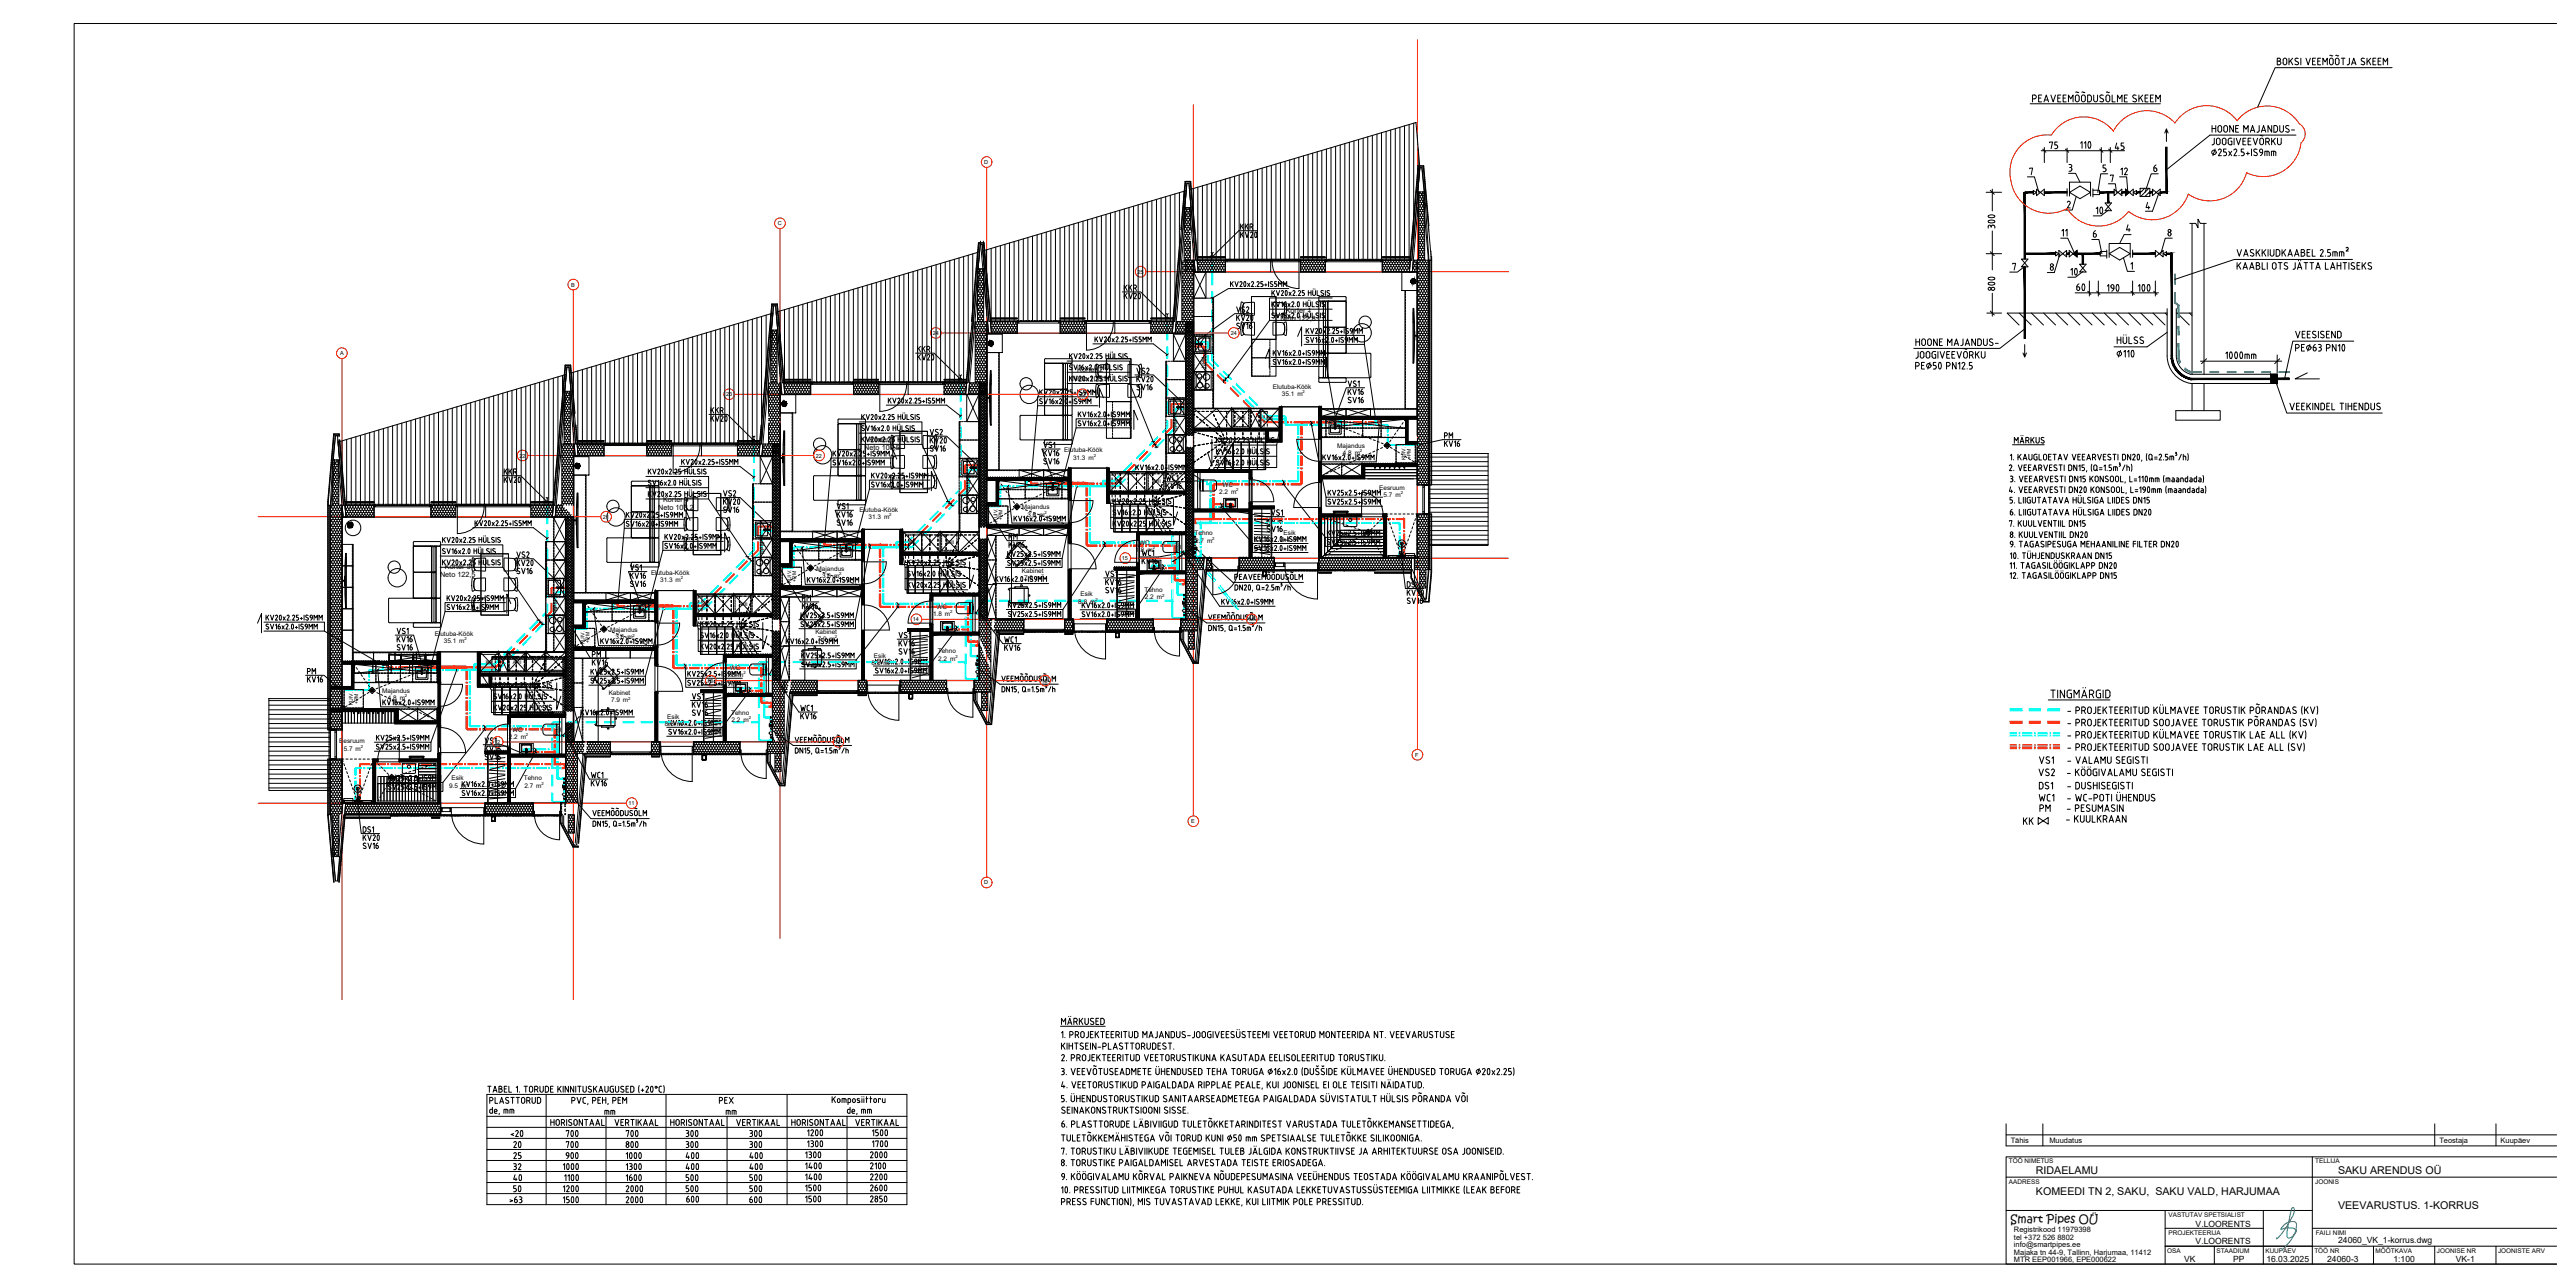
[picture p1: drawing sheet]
<svg xmlns="http://www.w3.org/2000/svg" width="841mm" height="420mm" viewBox="0 0 841 420" stroke-linecap="round" stroke-linejoin="round" font-family="sans-serif">
<defs><g id="words">
<g font-size="7.9">
<text x="681.9" y="72">10</text>
<text x="673.5" y="92.1">10</text>
<text x="687.2" y="97.4">190</text>
<text x="695.7" y="97.4">100</text>
</g>
<g font-size="7.5">
<text x="678" y="50.4">110</text>
<text x="653.7" y="77.3" transform="rotate(-90 653.7 77.3)">300</text>
<text x="653.7" y="97.4" transform="rotate(-90 653.7 97.4)">800</text>
<text x="675.9" y="97">60</text>
<text x="166.2" y="373.2">&lt;20</text>
<text x="182.7" y="373.2">700</text>
<text x="202.5" y="373.2">700</text>
<text x="202.5" y="376.8">800</text>
<text x="221.9" y="373.2">300</text>
<text x="242.7" y="373.2">300</text>
<text x="165.8" y="387.7">40</text>
<text x="202.5" y="391.2">2000</text>
</g>
<g font-size="7.1">
<text x="182.7" y="380.3">900</text>
<text x="201.8" y="380.3">1000</text>
<text x="222.2" y="380.3">400</text>
<text x="222.2" y="383.8">400</text>
<text x="243.1" y="380.3">400</text>
<text x="243.1" y="383.8">400</text>
<text x="282.2" y="379.9">2000</text>
<text x="182.7" y="387.3">1100</text>
<text x="242.7" y="387.3">500</text>
<text x="182.7" y="394.8">1500</text>
<text x="202.5" y="394.8">2000</text>
<text x="222.2" y="394.4">600</text>
<text x="242.7" y="394.8">600</text>
<text x="283.3" y="390.9">2600</text>
</g>
<g font-size="6.6">
<text x="402.9" y="106.5">KV20</text>
<text x="235.3" y="166.5">KV20</text>
<text x="167.9" y="186.6">KV20</text>
<text x="117.8" y="276.2">KV20</text>
</g>
<g font-size="5.3">
<text x="668.5" y="49.7">75</text>
<text x="690" y="50.1">45</text>
<text x="691.8" y="58.2">12</text>
<text x="702.7" y="57.1">6</text>
<text x="683" y="78.7">6</text>
<text x="439.6" y="130.2">KV16</text>
<text x="379.9" y="160.9">KV16</text>
<text x="328.8" y="177.4">PM</text>
<text x="205" y="190.1">KV16</text>
<text x="360.2" y="192.3">KV16</text>
<text x="128.8" y="211">KV16</text>
<text x="192.6" y="215.9">PM</text>
<text x="99.5" y="224">KV16</text>
<text x="665" y="262.8">WC1</text>
<text x="665.3" y="266">PM</text>
<text x="674.2" y="269.5">- KUULKRAAN</text>
<text x="660" y="270.2">KK</text>
<text x="233.9" y="361.6">PEX</text>
<text x="166.9" y="383.1">32</text>
<text x="166.9" y="379.6">25</text>
<text x="165.8" y="394.1">&gt;63</text>
</g>
<g font-size="4.9">
<text x="404.3" y="76.2">KKR</text>
<text x="676.3" y="78.3" transform="rotate(-90 676.3 78.3)">11</text>
<text x="366.2" y="96">KKR</text>
<text x="298.8" y="116.1">KKR</text>
<text x="231.4" y="136.2">KKR</text>
<text x="340.1" y="149.9">KV16</text>
<text x="471" y="144.3">PM</text>
<text x="163.7" y="155.9">KKR</text>
<text x="379.9" y="158">WC1</text>
<text x="272.3" y="170">KV16</text>
<text x="413.1" y="172.2">KV16</text>
<text x="328.8" y="179.9">KV16</text>
<text x="372.2" y="185.2">KV16</text>
<text x="372.2" y="182.7">WC1</text>
<text x="261.1" y="197.2">PM</text>
<text x="261.1" y="200">KV16</text>
<text x="292.8" y="212">KV16</text>
<text x="327.4" y="213.4">KV16</text>
<text x="327.4" y="211">WC1</text>
<text x="99.5" y="221.2">PM</text>
<text x="192.6" y="218.4">KV16</text>
<text x="225.1" y="232.1">KV16</text>
<text x="260.7" y="233.2">WC1</text>
<text x="157.7" y="246.6">KV16</text>
<text x="192.3" y="255.1">WC1</text>
</g>
<g font-size="4.4">
<text x="196.5" y="365.1">mm</text>
<text x="236.4" y="365.1">mm</text>
</g>
<text font-size="3.7" x="656.7" y="399.2">Smart Pipes OÜ</text>
<g font-size="3.5">
<text x="665" y="383.4">RIDAELAMU</text>
<text x="763.6" y="383.4">SAKU ARENDUS OÜ</text>
<text x="665" y="390">KOMEEDI TN 2, SAKU, SAKU VALD, HARJUMAA</text>
<text x="763.6" y="394.7">VEEVARUSTUS. 1-KORRUS</text>
</g>
<g font-size="2.8">
<text x="717.1" y="400.4">V.LOORENTS</text>
<text x="717.1" y="406.2">V.LOORENTS</text>
<text x="763.7" y="405.9">24060_VK_1-korrus.dwg</text>
<text x="713.4" y="412.1">VK</text>
<text x="729.4" y="412.1">PP</text>
<text x="740.2" y="412.1">16.03.2025</text>
<text x="760.1" y="412.1">24060-3</text>
<text x="781.7" y="412.1">1:100</text>
<text x="802.1" y="412.1">VK-1</text>
</g>
<g font-size="2.4">
<text x="418.2" y="104.8">Neto 122,8</text>
<text x="419.9" y="102.1">Korter 1</text>
<text x="350.2" y="124.2">Neto 108,5</text>
<text x="351.8" y="121.6">Korter 2</text>
<text x="282.3" y="146.9">Neto 108,5</text>
<text x="283.9" y="144.2">Korter 3</text>
<text x="215" y="166.6">Neto 108,2</text>
<text x="216.6" y="163.9">Korter 4</text>
<text x="145.3" y="185.8">Korter 5</text>
<text x="143.7" y="188.5">Neto 122,5</text>
<text x="656.7" y="373.2">Tähis</text>
<text x="669.4" y="373.2">Muudatus</text>
<text x="796.7" y="373.2">Teostaja</text>
<text x="816.7" y="373.2">Kuupäev</text>
<text x="657.8" y="402.2">Registrikood 11979398</text>
<text x="657.8" y="407.2">info@smartpipes.ee</text>
<text x="657.8" y="404.7">tel +372 526 8802</text>
<text x="657.8" y="412.2">MTR EEP001966, EPE000622</text>
<text x="657.8" y="409.6">Majaka tn 44-9, Tallinn, Harjumaa, 11412</text>
</g>
<g font-size="2.1">
<text x="415.7" y="126.9">Elutuba-Köök</text>
<text x="418.7" y="129.2">35.1 m</text>
<text x="347.5" y="147.7">Elutuba-Köök</text>
<text x="436.8" y="146.2">Majandus</text>
<text x="438.6" y="148.6">4.8 m</text>
<text x="350.5" y="150">31.3 m</text>
<text x="398.2" y="161.2">2.2 m</text>
<text x="399.3" y="158.8">WC</text>
<text x="450.5" y="159.9">Eesruum</text>
<text x="280.8" y="167.1">Elutuba-Köök</text>
<text x="333.8" y="166.3">Majandus</text>
<text x="451.9" y="162.3">5.7 m</text>
<text x="283.7" y="169.5">31.3 m</text>
<text x="335.6" y="168.6">3.6 m</text>
<text x="372" y="177.8">WC</text>
<text x="390.2" y="174.7">Tehno</text>
<text x="390.4" y="177.1">2.7 m</text>
<text x="418.5" y="177.1">9.4 m</text>
<text x="419.2" y="174.7">Esik</text>
<text x="436.3" y="177.8">2.7 m</text>
<text x="437.5" y="175.4">Leil</text>
<text x="370.9" y="180.1">1.8 m</text>
<text x="212.6" y="187.7">Elutuba-Köök</text>
<text x="215.6" y="190.1">31.3 m</text>
<text x="266.7" y="186.3">Majandus</text>
<text x="268.5" y="188.7">3.6 m</text>
<text x="333.8" y="186.9">Kabinet</text>
<text x="334.5" y="189.3">7.9 m</text>
<text x="352.2" y="197.1">8.8 m</text>
<text x="353" y="194.7">Esik</text>
<text x="373.8" y="193.3">Tehno</text>
<text x="374" y="195.7">2.2 m</text>
<text x="304.8" y="201.1">1.8 m</text>
<text x="305.9" y="198.7">WC</text>
<text x="142" y="207.6">Elutuba-Köök</text>
<text x="144.9" y="209.9">35.1 m</text>
<text x="199.2" y="206.4">Majandus</text>
<text x="201" y="208.8">3.6 m</text>
<text x="266.3" y="206.9">Kabinet</text>
<text x="267.1" y="209.3">7.9 m</text>
<text x="285.5" y="214.7">Esik</text>
<text x="306.3" y="213.3">Tehno</text>
<text x="306.5" y="215.7">2.2 m</text>
<text x="237.3" y="221.1">1.8 m</text>
<text x="238.4" y="218.7">WC</text>
<text x="284.7" y="217.1">8.8 m</text>
<text x="124.8" y="226.2">Majandus</text>
<text x="198.8" y="226.9">Kabinet</text>
<text x="126.7" y="228.6">4.8 m</text>
<text x="199.6" y="229.3">7.9 m</text>
<text x="238.8" y="233.3">Tehno</text>
<text x="167.3" y="238.8">WC</text>
<text x="217.2" y="237.1">8.8 m</text>
<text x="218" y="234.7">Esik</text>
<text x="239" y="235.7">2.2 m</text>
<text x="110.8" y="242.7">Eesruum</text>
<text x="112.2" y="245.1">5.7 m</text>
<text x="166.2" y="241.2">2.2 m</text>
<text x="127.8" y="256.7">2.7</text>
<text x="128.9" y="254.4">Leil</text>
<text x="131.7" y="256.7">m</text>
<text x="146.7" y="257.1">9.5 m</text>
<text x="147.5" y="254.7">Esik</text>
<text x="171.1" y="254.7">Tehno</text>
<text x="171.3" y="257.1">2.7 m</text>
<text x="656.1" y="379.8">TÖÖ NIMETUS</text>
<text x="756.2" y="379.8">TELLIJA</text>
<text x="656.1" y="386.4">AADRESS</text>
<text x="756.2" y="386.4">JOONIS</text>
<text x="708.3" y="397.3">VASTUTAV SPETSIALIST</text>
<text x="708.3" y="403.2">PROJEKTEERIJA</text>
<text x="756.3" y="403.2">FAILI NIMI</text>
<text x="707.8" y="409">OSA</text>
<text x="723.9" y="409">STAADIUM</text>
<text x="739.9" y="409">KUUPÄEV</text>
<text x="755.9" y="409">TÖÖ NR</text>
<text x="775.9" y="409">MÕÕTKAVA</text>
<text x="795.9" y="409">JOONISE NR</text>
<text x="815.9" y="409">JOONISTE ARV</text>
</g>
<g font-size="1.8">
<text x="321.5" y="53.6">D</text>
<text x="254" y="73.6">C</text>
<text x="371.5" y="89.4">25</text>
<text x="186.5" y="93.5">B</text>
<text x="304.6" y="109.4">24</text>
<text x="402" y="109.4">24</text>
<text x="111.1" y="116">A</text>
<text x="237.1" y="129.4">23</text>
<text x="352.6" y="129.4">23</text>
<text x="169.6" y="149.4">22</text>
<text x="266.5" y="149.4">22</text>
<text x="196.9" y="169.4">21</text>
<text x="366.4" y="182.9">15</text>
<text x="298.1" y="202.9">14</text>
<text x="407.7" y="202.9">14</text>
<text x="230.9" y="222.9">13</text>
<text x="340.2" y="222.9">13</text>
<text x="161.4" y="242.9">12</text>
<text x="272.7" y="242.9">12</text>
<text x="462.3" y="247.1">F</text>
<text x="205.2" y="262.9">11</text>
<text x="389" y="268.8">E</text>
<text x="321.5" y="288.7">D</text>
</g>
<g font-size="1.7">
<text x="393.7" y="120.1" transform="rotate(-90 393.7 120.1)">NPM</text>
<text x="404" y="137.1">AHI</text>
<text x="413.7" y="137.1">KK</text>
<text x="384.6" y="140.7" transform="rotate(-90 384.6 140.7)">NPM</text>
<text x="460.8" y="149.8" transform="rotate(-90 460.8 149.8)">+PM</text>
<text x="459" y="150.3" transform="rotate(-90 459 150.3)">KUIV.</text>
<text x="317.1" y="160.4" transform="rotate(-90 317.1 160.4)">NPM</text>
<text x="364.4" y="157.7">KK</text>
<text x="376.4" y="157.7">AHI</text>
<text x="325.8" y="170.3" transform="rotate(-90 325.8 170.3)">KUIV.</text>
<text x="327.5" y="169.9" transform="rotate(-90 327.5 169.9)">+PM</text>
<text x="296.9" y="177.4">KK</text>
<text x="308.9" y="177.4">AHI</text>
<text x="249.7" y="180.7" transform="rotate(-90 249.7 180.7)">NPM</text>
<text x="258.4" y="190.3" transform="rotate(-90 258.4 190.3)">KUIV.</text>
<text x="260.1" y="189.9" transform="rotate(-90 260.1 189.9)">+PM</text>
<text x="229.5" y="197.7">KK</text>
<text x="241.4" y="197.7">AHI</text>
<text x="182.1" y="199.6" transform="rotate(-90 182.1 199.6)">NPM</text>
<text x="192.6" y="209.8" transform="rotate(-90 192.6 209.8)">+PM</text>
<text x="190.9" y="210.3" transform="rotate(-90 190.9 210.3)">KUIV.</text>
<text x="158.7" y="216.6">KK</text>
<text x="167.5" y="216.8">AHI</text>
<text x="115.3" y="230.3" transform="rotate(-90 115.3 230.3)">KUIV.</text>
<text x="116.9" y="229.8" transform="rotate(-90 116.9 229.8)">+PM</text>
</g>
<g font-size="1.4">
<text x="425.4" y="128.3">2</text>
<text x="357.2" y="149.1">2</text>
<text x="444.2" y="147.7">2</text>
<text x="403.8" y="160.3">2</text>
<text x="457.5" y="161.4">2</text>
<text x="341.2" y="167.7">2</text>
<text x="290.4" y="168.5">2</text>
<text x="376.5" y="179.2">2</text>
<text x="395.9" y="176.2">2</text>
<text x="424.1" y="176.2">2</text>
<text x="441.9" y="176.9">2</text>
<text x="222.4" y="189.2">2</text>
<text x="274.1" y="187.7">2</text>
<text x="340.1" y="188.4">2</text>
<text x="357.8" y="196.2">2</text>
<text x="379.5" y="194.7">2</text>
<text x="310.3" y="200.2">2</text>
<text x="151.7" y="209">2</text>
<text x="206.6" y="207.8">2</text>
<text x="272.7" y="208.4">2</text>
<text x="312" y="214.7">2</text>
<text x="242.8" y="220.2">2</text>
<text x="290.3" y="216.2">2</text>
<text x="132.2" y="227.7">2</text>
<text x="205.2" y="228.4">2</text>
<text x="222.8" y="236.2">2</text>
<text x="244.5" y="234.8">2</text>
<text x="117.8" y="244.2">2</text>
<text x="171.8" y="240.3">2</text>
<text x="133.4" y="255.8">2</text>
<text x="152.3" y="256.2">2</text>
<text x="176.8" y="256.2">2</text>
</g>
</g></defs>
<!-- layer: SP-VK-TV1-SEADMED -->
<g fill="none" stroke="#000" stroke-width=".33">
<path d="M395.3 83.9h.4M395.3 83.5v.7M395.6 82.4l.3 .3 .4-.3M395.9 83.7h.1M395.9 82.7v1M396 84l-.1 .1M380.6 103.8l.4 .1M380.6 103.5v.7M380.9 102.4l.3 .3 .4-.3M381.1 103.7h.2M381.2 102.7v.9M381.3 104h-.1"/>
<path d="M389.9 111.6h.1M313.1 123.8h.4M313.1 123.5v.7M313.4 122.4l.3 .3 .4-.3M313.7 124h.1M313.7 122.7v.9M313.8 123.6l-.2 .1M387.8 133.4h.1M437.1 136.6h.1M245.6 143.8h.4M245.6 143.5v.7M245.9 142.4l.3 .3 .4-.3"/>
<path d="M246.2 144h.1M246.2 142.7v1h.2h-.3M320.3 153.4h.1M344.9 156.6h.1M391.9 156.9h.1M463.4 145.3h.1M178.1 163.8h.4M178.1 163.5v.7M178.4 162.4l.3 .3 .4-.3M178.7 164h.1M178.7 162.7v1M178.8 163.7h-.2"/>
<path d="M252.8 173.4h.1M277.4 176.6h.1M322.3 165.3h.1M389.9 178.7h1v1h-1zM389.9 178.8l.9 .9M389.9 179l.6 .7M389.9 179.3l.4 .4M389.9 179.5l.1 .2M390 178.7l.9 .8M390.2 175.6l.3 .6h-.3l.3-.6zM390.2 175l.3 .7h-.3l.3-.7zM390.2 177.9h.3l-.3 .6h.3z"/>
<path d="M390.2 176.6l.3 .5h-.3l.3-.5zM390.3 178.7l.6 .6M390.4 178.2l.6 .7-.6 .6-.7-.6zM390.4 176l.6 .6-.6 .6-.7-.6zM390.5 178.7l.4 .3M390.7 178.7l.2 .2M401.4 166.7h.1M185.3 193.4h.1M209.9 196.6h.1M254.8 185.3h.1M386.1 199.3l.7-.6 .6 .6-.6 .7zM386.3 196.3h1v.9h-1z"/>
<path d="M386.3 196.4l.8 .8M386.3 196.7l.5 .5M386.3 196.9l.3 .3M386.3 197.1l.1 .1M386.4 196.3l.9 .9M386.5 195l.5 .8-.5-.8h.5l-.5 .8h.5h-.5l.5-.8zM386.6 197.5l.3 .6h-.3l.3-.6zM386.6 196.3l.7 .6M386.8 194v.4zM386.8 196.3l.5 .4M387.1 196.3l.2 .1M387.8 180.2h.1"/>
<path d="M390.1 180.2h.5l-.5 .7h.5l-.5-.7 .5 .7h-.5l.5-.7zM390.2 180.3h.3l-.3 .6h.3zM390.4 181.6v.3zM457.4 182.4h.1M138.7 216.6h.1M187.3 205.3h.1M308.9 206.6h.1M318.6 219.3l.7-.6 .6 .6-.6 .7zM318.8 216.3h1v.9h-1zM318.8 216.4l.8 .8M318.8 216.7l.5 .5M318.8 216.9l.3 .3"/>
<path d="M318.8 217.1l.1 .1M318.9 216.3l.9 .9M319 215l.5 .8-.5-.8h.5l-.5 .8h.5h-.5l.5-.8zM319.1 217.5l.3 .6h-.3l.3-.6zM319.1 216.3l.7 .6M319.3 214.1v.3zM319.3 216.3l.5 .4M319.6 216.3l.2 .1M320.3 200.2h.1M386.6 200.3l.3 .6h-.3l.3-.6zM111.8 225.3h.1M241.4 226.6h.1"/>
<path d="M251.3 236.3h1v1h-1zM251.3 236.4l.8 .9M251.3 236.7l.5 .6M251.3 236.9l.3 .4M251.3 237.1l.1 .2M251.4 236.3l.9 .9M251.5 235l.5 .7-.5-.7h.5l-.5 .7h.5h-.5l.5-.7zM251.6 237.5l.3 .6h-.3l.3-.6zM251.6 236.3l.7 .6M251.8 238.7l.6 .6-.6 .7-.7-.7zM251.8 234.1v.3zM251.8 236.3l.5 .4"/>
<path d="M252.1 236.3l.2 .1M252.8 220.2h.1M319.1 220.3h.3l-.3 .6h.3zM171.4 246.5h.1M183.8 256.3h1v1h-1zM183.8 256.4l.8 .9M183.8 256.7l.5 .6M183.8 256.9l.3 .4M183.8 257.1l.1 .2M183.9 256.3l.9 .9M184 255h.5l-.5 .7h.5l-.5-.7h.5l-.5 .7h.5zM184.1 257.5h.3l-.3 .6h.3z"/>
<path d="M184.1 256.3l.7 .6M184.3 258.7l.6 .6-.6 .7-.7-.7zM184.3 254.1v.3zM184.3 256.3l.5 .4M184.6 256.3l.2 .1M185.3 240.2h.1M251.6 240.3h.3l-.3 .6h.3zM116.3 262.4h.1M184.1 260.3h.3l-.3 .6h.3z"/>
<circle cx="395.9" cy="83.9" r=".07"/>
<circle cx="381.2" cy="103.8" r=".07"/>
<circle cx="389.6" cy="113.1" r=".24"/>
<circle cx="389.6" cy="111.6" r=".24"/>
<circle cx="313.7" cy="123.8" r=".07"/>
<circle cx="387.5" cy="131.9" r=".24"/>
<circle cx="387.5" cy="133.4" r=".24"/>
<circle cx="435.3" cy="136.6" r=".24"/>
<circle cx="436.8" cy="136.6" r=".24"/>
<circle cx="246.2" cy="143.8" r=".07"/>
<circle cx="320" cy="153.4" r=".24"/>
<circle cx="320" cy="151.9" r=".24"/>
<circle cx="343.1" cy="156.6" r=".24"/>
<circle cx="344.6" cy="156.6" r=".24"/>
<circle cx="391.6" cy="156.9" r=".24"/>
<circle cx="463.2" cy="145.3" r=".24"/>
<circle cx="178.7" cy="163.8" r=".07"/>
<circle cx="252.5" cy="173.4" r=".24"/>
<circle cx="252.5" cy="171.9" r=".24"/>
<circle cx="275.6" cy="176.6" r=".24"/>
<circle cx="277.1" cy="176.6" r=".24"/>
<circle cx="322" cy="165.3" r=".24"/>
<circle cx="401.1" cy="166.6" r=".24"/>
<circle cx="402.6" cy="166.6" r=".24"/>
<circle cx="185" cy="191.9" r=".24"/>
<circle cx="185" cy="193.4" r=".24"/>
<circle cx="208.1" cy="196.6" r=".24"/>
<circle cx="209.6" cy="196.6" r=".24"/>
<circle cx="254.5" cy="185.3" r=".24"/>
<circle cx="387.5" cy="180.2" r=".24"/>
<circle cx="457.1" cy="182.4" r=".24"/>
<circle cx="458.6" cy="182.4" r=".24"/>
<circle cx="137" cy="216.6" r=".24"/>
<circle cx="138.5" cy="216.6" r=".24"/>
<circle cx="187" cy="205.3" r=".24"/>
<circle cx="308.7" cy="206.6" r=".24"/>
<circle cx="310.2" cy="206.6" r=".24"/>
<circle cx="320" cy="200.2" r=".24"/>
<circle cx="111.5" cy="225.3" r=".24"/>
<circle cx="241.2" cy="226.6" r=".24"/>
<circle cx="242.7" cy="226.6" r=".24"/>
<circle cx="252.5" cy="220.2" r=".24"/>
<circle cx="171.2" cy="246.4" r=".24"/>
<circle cx="172.7" cy="246.4" r=".24"/>
<circle cx="185" cy="240.2" r=".24"/>
<circle cx="116.1" cy="262.4" r=".24"/>
<circle cx="117.6" cy="262.4" r=".24"/>
</g>
<!-- layer: SP-VK-KV-TV1 -->
<g fill="none" stroke="#0ff" stroke-width=".33">
<path d="M395.8 88.4v4.6M395.8 83.9l.1 4.7 .2-.2v-4.5M395.8 95.2v3.8M395.8 88.4v.3l.2-.3M395.8 88.4h.2M395.8 88.4v-.2l.2 .2M395.8 83.9v4.3M395.8 88.7v4.3M396 83.9v4.3M396 88.7v4.3M396 95.2v3.8M396.1 88.4v4.6"/>
<path d="M396.1 95.2v3.8M381.1 108.4v2.6M381.1 103.9l.1 4.7 .2-.1v-4.6M381.1 113.2v3.8M381.1 119.2v3.8M381.1 108.4v.3l.2-.3M381.1 108.4h.2M381.1 108.4v-.3l.2 .3M381.1 103.9v4.2M381.1 108.7v2.3M381.3 103.9v4.2M381.3 108.7v2.3"/>
<path d="M381.3 113.2v3.8M381.3 119.2v3.8M381.4 108.4v2.6M381.4 113.2v3.8M381.4 119.2v3.8M389.6 111.5h.3l-.3 .2M389.6 111.7h.1M389.6 111.5h4.8l.1 2.2M389.9 111.5h4.3M394.2 111.7h-4.6M394.2 111.7l.2 .1M394.2 111.7l.2-.1v.2"/>
<path d="M394.2 111.7l.1 2M394.3 116l.1 2.1 2.3 2.3-2.2-2.3M394.4 111.8v1.9M394.4 116v1.9M394.5 117.9l.1 .1M394.5 116v1.9M394.6 117.9l2.3 2.3M394.6 118l2.2 2.2M395.8 113.2l.1 4.6M395.8 101.2v3.8M395.8 107.2v3.8M395.8 113.2v4.2"/>
<path d="M395.9 117.8l1.9 1.9M395.9 117.7l2 1.9M396 117.4l.1 .2M396 117.4h-.2l.1 .3 .2-.1M396 101.2v3.8M396 107.2v3.8M396 113.2v4.2M396.1 113.2v4.3l2 2M396.1 101.2v3.8M396.1 107.2v3.8M396.1 117.6l1.9 1.9M313.6 128.4v2.6"/>
<path d="M313.6 123.8l.1 4.8 .2-.1v-4.7M313.6 133.2v3.8M313.6 139.2v3.8M313.6 128.4v.3l.2-.3M313.6 128.4h.2M313.6 128.4v-.3l.2 .3M313.6 123.8v4.3M313.6 128.7v2.3M313.8 123.8v4.3M313.8 128.7v2.3M313.8 133.2v3.8M313.8 139.2v3.8"/>
<path d="M313.9 128.4v2.6M313.9 133.2v3.8M313.9 139.2v3.8M381.1 139.6l-1.4 1.4M381.1 137.2v2.3l-1.5 1.5M381.1 125.2v3.8M381.1 131.2v3.8M381.1 139.5v.1M381.1 139.5h.2v.2l-.2-.1M381.1 137.2v2.3M381.3 125.2v3.8M381.3 131.2v3.8"/>
<path d="M381.3 137.2v2.3M381.4 137.2l-.1 2.5-1.5 1.5M381.4 125.2v3.8M381.4 131.2v3.8M383.7 139.7l-2.1 2.2M383.8 139.5l-.1 .2M383.8 139.5l.1 .2h-.2M383.8 133.7v5.8M383.9 139.8l-2.2 2.2M383.9 139.9l-2.1 2.1M384 133.7v5.8M384.2 133.5l-.2 .2"/>
<path d="M384.2 133.5v-.2l-.3 .1-.1 .3h.2M384.2 133.5h3M384.2 133.3h3M387.5 133.3h-.3l.3 .2M387.5 133.3h.1M387.5 133.3l-3.7 .1-.1 6.2-2.2 2.3M387.5 133.6h-3.5l-.1 6.3M398.3 121.9l2.6 2.7-2.6-2.6M398.4 121.8l2.7 2.6M402.1 123.9l-2.6-2.7 2.6 2.7M402.3 123.7l-2.7-2.6 2.7 2.7M402.5 126.2l2.7 2.6-2.7-2.6"/>
<path d="M402.7 126.1l2.6 2.6M402.7 126l2.6 2.7M403.9 125.3l2.6 2.7M406.4 128.1l-2.7-2.6 2.6 2.7M406.8 130.4l2.6 2.7-2.7-2.6M406.9 130.3l2.7 2.6M410.6 132.4l-2.6-2.7 2.6 2.7M410.8 132.2l-2.7-2.6 2.7 2.6M411 134.7l2.2 2.2M411 134.7l2.3 2.2M411.1 134.5l2.3 2.3M411.2 134.5l2.3 2.3h4.8"/>
<path d="M412.3 133.8l2 2M412.4 133.8l2 2M413.2 136.9l5.1 .1M413.4 136.8h.1M413.4 136.8v.2l.1-.2M413.5 136.8h4.6M414.1 135.9l-1.9-1.9 2.1 2.1h4M414.3 135.8h.1M414.3 135.8v.2l.1-.2M414.4 135.8h3.9M418.3 135.8v.2M418.3 135.8h.3l-.3 .2"/>
<path d="M418.3 135.8h-.3l.3 .2M418.3 135.8h.1M418.3 136.8v.2M418.3 137h.3M418.3 136.8h.3M418.3 136.8h-.2l.2 .2M418.3 136.8h.1M418.6 136.8v.2M418.6 136.8l-.4 .1 .4 .1M418.6 136.8v.3h1.2M418.6 136.8h1.2M418.6 137h1.2"/>
<path d="M419.6 135.8l-1.5 .1 .2 .2 1.3-.1M419.6 136l.2 .2M419.6 136v-.2l.2 .1 .2 .3h-.2M419.7 136.8l-.1-.7h-1v-.4h1.1l.3 .3 .1 2.5h3.7M419.7 137v1.5l.3 .4h3.8M419.8 136.8h.2l-.2 .2M419.8 136.8v.2M419.8 136.8h.1M419.8 136.2v.6M419.8 137v1.4M420 138.4l.2 .2M420 138.4h-.2l.1 .3 .3 .1v-.2"/>
<path d="M420 136.2v.6M420 137v1.4M420.2 138.6h3.6M420.2 138.8h3.7M423.8 138.9v3M423.8 138.8h.1M423.8 138.7h.1M423.8 138.6v.1M423.8 138.9h.1M423.8 138.6h.4v.2h-.3M423.8 138.6v.2M423.8 138.6h.1"/>
<path d="M423.9 138.8v.1M423.9 138.9h.2M423.9 138.9v3M424.1 138.9v3M424.2 138.6h2.8M427 138.8l-2.9 .1M427 138.9h-2.8v3M427 138.5h-3.2M427.8 138.8h.3M427.8 138.6h.3M427.8 138.9h.3M427.8 138.5h.3"/>
<path d="M428.9 138.8h3.1M428.9 138.6h3.1M428.9 138.9h3.1M428.9 138.5h3.1M432.8 138.8h.4M432.8 138.6h.4M432.8 138.9h.4M432.8 138.5h.4M433.9 138.6h2.9M433.9 138.5h2.8M436.7 138.6l.1-2.2 .2 .2v2M436.7 138.6v.2"/>
<path d="M436.8 136.8v1.8M436.8 138.6h.1M436.9 138.6h.1M436.9 136.8v1.8M436.9 138.6h.8M437 138.6v.2M437 138.8h.1M437 138.6v.1M437 138.7h.1M437 138.6h.7M437 138.9h.1M437.6 137.1v1.5"/>
<path d="M437.6 137.2h.1M437.6 137.1h.1M437.7 137.2h.1M437.7 137.3h.1M437.7 138.6v.1M437.7 138.7h.1M437.7 138.8h.1M437.7 137.1v.3l.2-.3M437.7 138.6h.1M437.7 138.6h.2M437.7 137.4v1.2M437.8 137l-.2 .1"/>
<path d="M437.8 138.6h.1M437.8 137.3h.1M437.8 137h.1M437.9 137l.1 .1M437.9 138.8h-4M437.9 138.9h-4M437.9 137.4v1.2M437.9 138.9h2.2M437.9 138.6h2.2M437.9 138.6v.1M437.9 138.7h.1M437.9 138.8h2.2"/>
<path d="M437.9 137.3h.1M437.9 137.2v.1M438 137.1h.1M438 137.2h.1M438 137.1v1.5M440.1 138.5l-2.2 .1M440.9 138.6h.3M440.9 138.8h.3M440.9 138.5h.3M440.9 138.9h.3M442 138.6h3.1M442 138.8h3.1"/>
<path d="M442 138.5h3.1M442 138.9h3.1M445.9 138.6h.4M445.9 138.8h.4M445.9 138.5h.4M445.9 138.9h.4M447 138.6h2.4M447 138.8h2.3M447 138.9h2.3M449.1 137.1v1.5l-2.1-.1M449.1 137.1v.1M449.1 137.2h.1"/>
<path d="M449.2 137.2h.1M449.2 138.6v.1M449.2 138.7h.1M449.2 138.8h.1M449.2 137.3h.1M449.2 137.1v.3h.2v-.3M449.2 138.6h.1M449.2 137.4v1.2M449.3 137.3h.1M449.3 138.9h3.8v2.2M449.3 138.6h.1M449.4 137l-.3 .1"/>
<path d="M449.4 137h.1M449.4 138.6h.1M449.4 137.4v1.2M449.5 138.6h3.5M449.5 138.5l3.7 .1 .2 .3v2.2M449.5 137v.1M449.5 138.6h.1M449.5 138.7h.1M449.5 138.8h.1M449.5 138.9h.1M449.5 137.1h.1M449.5 137.1v1.6"/>
<path d="M449.5 137.2l-.1 .1M449.5 137.2h.1M453 138.8l.2 .2M453 138.8l.2-.1v.3M453 138.8h-3.7M453.2 139v2.1M453.3 139v2.1M246.1 148.4v2.6M246.1 143.8l.1 4.8 .2-.1-.1-4.7M246.1 153.2v3.8M246.1 148.4v.3l.2-.3M246.1 148.4h.2"/>
<path d="M246.1 148.4v-.3h.2v.3M246.3 153.2v3.8M246.4 148.4l-.1 2.6M313.6 159.6l-1.4 1.4M313.6 157.2l-.1 2.4M313.6 145.2v3.8M313.6 151.2v3.8M313.6 159.5v.1M313.6 159.5l.2 .2-.2-.1M313.6 157.2v2.3M313.8 145.2v3.8M313.8 151.2v3.8"/>
<path d="M313.8 157.2v2.3M313.9 157.2v2.4l-1.6 1.6 1.4-1.4M313.9 145.2v3.8M313.9 151.2v3.8M316.2 159.5l-2.1 2.4M316.4 159.8l-2.2 2.2M316.5 153.7v6l-2.2 2.3M316.7 153.5l-.2 .2M316.7 153.5v-.2l-.3 .1-.1 .3h.2M316.7 153.5h3M316.7 153.3h3M320 153.3h-.3l.3 .2"/>
<path d="M320 153.2h.1M320 153.2h-3.3l-.4 .3-.1 6M320 153.6l-3.5 .1M326.6 159v2.1M326.8 159v2.1M327 158.8l-.2 .2M327 158.8l-.3-.1 .1 .3M327 158.8h3.1M327 158.6h3.1M330.1 158.9h-3.2v2.2M330.1 158.5l-3.4 .1-.1 .3v2.2M330.8 158.5h.4"/>
<path d="M330.8 158.8h.4M330.8 158.6h.4M330.8 158.9h.4M332 158.5h3.1M332 158.8h3.1M332 158.9h3.1M335 157.2h.1M335 157.2v1.4M335 157.2l.1 .1M335.1 158.8h.1M335.1 158.7h.1M335.1 158.6v.1"/>
<path d="M335.1 158.9h.1M335.1 157.2v.3h.2v-.3M335.1 157.3h.1M335.1 158.6h.1M335.1 158.6h.2M335.1 158.6h-3.1M335.1 157.5v1.2M335.1 157l-.1 .2M335.1 157.3l.1 .1M335.1 158.8h.2M335.1 158.9h.2M335.2 157h.1"/>
<path d="M335.3 157.4h.1M335.3 157l.1 .1M335.3 158.6h.1M335.3 158.9h3.7M335.3 157.5v1.1M335.3 158.6h3.7M335.4 157.3l-.1 .1M335.4 158.8h3.6M335.4 158.7h.1M335.4 158.6v.1M335.4 158.5h3.6M335.4 157.3h.1"/>
<path d="M335.4 157.2v1.4M335.4 157.1v.1M335.4 157.2v.1M339.7 158.8h.4M339.7 158.5h.4M339.7 158.6h.4M339.7 158.9h.4M340.9 158.5h3.6M340.9 158.6h3.6M340.9 158.9h9.6M344.5 158.6v.2zM344.5 158.9h.1"/>
<path d="M344.6 158.6h.1M344.6 156.8v1.8M344.7 158.6h.1M344.7 156.8v1.8M344.7 158.6h2.2M344.8 158.6v.2h-3.9M344.8 158.8h5.7M344.8 158.5h2M344.8 158.6v-2l-.2-.2v2.2M346.8 157.2h.1M346.8 157.2v1.4M346.8 157.1v.1"/>
<path d="M346.8 157.2l.1 .1M346.8 157.1h.1M346.8 157h.1M346.8 158.6v.2M346.9 157.2v.2l.1-.2M346.9 158.6h-.1M346.9 158.6h.1M346.9 157.4v1.2M346.9 157h-.1M346.9 157.3h.1M346.9 157h.1M346.9 157h.2"/>
<path d="M346.9 158.8h.1M346.9 158.9h.1M347 157.3h.1M347 158.6h.1M347 157.4v1.2M347 158.6v.2M347 158.6h3.5M347 158.5h3.5M347.1 157.1h.1M347.1 157.2v1.4M347.1 157.1v.1M347.1 157.2l-.1 .1"/>
<path d="M347.1 157.2h.1M351.2 158.6h.4M351.2 158.8h.4M351.2 158.5h.4M351.2 158.9h.4M352.4 158.6h3.8M352.4 158.5h7.8M352.4 158.9h3.4M355.8 158.9v2.9M355.8 158.6l.1 .3M355.9 158.9h.2M355.9 158.9v2.9"/>
<path d="M356.1 158.9v2.9M356.1 158.8v.1M356.2 158.6h.1M356.2 158.7v.1M356.2 158.5h.1M356.2 158.6v.1M356.2 158.7h.1M356.2 158.8h.1M356.2 158.6h4.2M356.2 158.9h5.4M356.2 158.9h.1M356.2 158.9v2.9"/>
<path d="M360.2 158.8h-7.8M360.2 158.6v.2h.2v-.2M360.2 158.6h.2M360.2 157.2v1.4M360.4 157.2v1.4M360.4 158.5h1.2v.4M360.4 158.6h.1M360.4 158.8h1.2M360.4 158.6h1.2M360.6 157l-.2 .2M360.6 157l-.2-.1-.2 .3h.2M360.6 157h.9"/>
<path d="M360.6 156.8h.9M361.5 157.1l-1 .1v1.4M361.5 157.1v-.4l-1.3 .2-.1 1.7M361.5 156.8v.2M361.5 156.8h.3M361.5 157h.3M361.5 156.8l.5 .1-.5 .2M361.6 158.6v.2M361.6 158.6h.3M361.6 158.8h.3M361.6 158.6l.4 .1-.4 .2M361.8 156.8v.2"/>
<path d="M361.8 156.8h.3l-.3 .2M361.8 157.1h.1M361.9 158.6v.2M361.9 158.6h.3l-.3 .2M361.9 158.9h.1M362.1 157h1.7M362.1 156.8h1.7M362.2 158.8h2.9M362.2 158.6h2.9M363.9 156.8h-.1M363.9 156.8l.1 .1-.2 .1v-.2M365.3 158.6h-.2"/>
<path d="M365.3 158.6v.2l-.2-.2M365.3 155.3l-1.4 1.4-2.1 .1M365.3 155.4l-1.4 1.4M365.5 155.5l-1.4 1.4M365.5 155.5l-1.5 1.5-2.2 .1M367.4 156.3l-2.2 2.3h-3.3M367.4 156.4l-2.1 2.2M367.6 156.5l-2.2 2.2M367.6 156.5l-2.2 2.3-3.5 .1M369.5 151.1l-2.6 2.6M369.6 151.1l-2.7 2.7M369.7 151.2l-2.6 2.7 2.7-2.6"/>
<path d="M371.6 152.1l-2.6 2.7M371.8 152.2l-2.7 2.7 2.7-2.7M373.8 146.8l-2.7 2.7M373.8 146.9l-2.6 2.6M374 147l-2.7 2.7 2.7-2.6M375.8 147.7l-2.7 2.7M375.8 147.8l-2.6 2.7M376 147.9l-2.7 2.7M376 147.9l-2.6 2.7M378 142.6l-2.6 2.6M378.1 142.6l-2.7 2.7M378.2 142.8l-2.6 2.6"/>
<path d="M378.2 142.8l-2.6 2.7M380 143.5l-2.7 2.6M380 143.5l-2.6 2.7M380.2 143.6l-2.7 2.7M391.8 157h2.2M391.8 156.9h2.2M394 157l.1 .2M394 157l.1-.1v.3M394 157.2l-2.5-.1-.1-.2 2.6-.1 .4 .4v.7l.9 .1M394 157.2h.1M394 157.2l.2 1 1.1 .1M394.1 157.2v.7"/>
<path d="M394.3 157.9l.1 .1M394.3 157.9l-.1 .2 .2 .1v-.2M394.3 157.2v.7M394.4 158.2h.9M394.4 158h.9M395.2 158.2v2.7M395.3 158.2h.1M395.3 158v.2M395.3 158.2h.2M395.3 158h.2M395.3 157.5v.5M395.3 158.2v2.7"/>
<path d="M395.3 158h.1M395.5 157.5v3.4M395.8 157.2l-.3 .3M395.8 157.2v-.1a.29 .29 0 0 0-.4 0 .29 .29 0 0 0 0 .4h.1M395.8 157h2.9M395.8 157.2h2.9M398.7 157.3l-3 .1-.1 3.5M398.7 156.9h-3.1l-.4 .4v.7M399.5 157h.4M399.5 157.2h.4M399.5 156.9h.4M399.5 157.3h.4"/>
<path d="M400.6 157h3.2M400.6 157.2h3.2M400.6 156.9h3.2M400.6 157.3h3.2M404.5 157h.4M404.5 157.2h.4M404.5 156.9h.4M404.5 157.3h.4M405.6 157h3.2M405.6 157.2h3.2M405.6 156.9h3.2M405.6 157.3h3.2"/>
<path d="M409.5 157h.4M409.5 157.2h.4M409.5 156.9h.4M409.5 157.3h.4M410.7 157h3.1M410.7 157.2h3.1M410.7 156.9h3.1M410.7 157.3h3.1M414.5 157h.4M414.5 157.2h.4M414.5 156.9h.4M414.5 157.3h.4"/>
<path d="M415.7 157h3.1M415.7 157.2h3.1M415.7 156.9h3.1M415.7 157.3h3.1M419.6 157h.3M419.6 157.2h.3M419.6 156.9h.3M419.6 157.3h.3M420.7 157h3M420.7 157.2h3M423.8 153.8v3l-3.1 .1M423.8 142.6v.4"/>
<path d="M423.8 143.7v3.2M423.8 147.6v.4M423.8 148.8v3.1M423.8 152.6v.4M423.9 156.7l-.2 .3M423.9 156.7h.2a.29 .29 0 0 1 0 .4 .29 .29 0 0 1-.4 0v-.1M423.9 142.6v.4M423.9 143.7v3.2M423.9 147.6v.4M423.9 148.8v3.1M423.9 152.6v.4M423.9 153.8v2.9"/>
<path d="M424.1 142.6v.4M424.1 143.7v3.2M424.1 147.6v.4M424.1 148.8v3.1M424.1 152.6v.4M424.1 153.8v2.9M424.2 153.8v3l-.2 .4-3.3 .1M424.2 142.6v.4M424.2 143.7v3.2M424.2 147.6v.4M424.2 148.8v3.1M424.2 152.6v.4"/>
<path d="M453.1 142.9v2.1l.2 .4 4 .1M453.1 141.8v.4M453.2 141.8v.4M453.2 142.9v2.1M453.3 145l.2 .2M453.3 145v.3l.2 .1v-.2M453.3 141.8v.4M453.3 142.9v2.1M453.4 142.9l.1 2.2h3.8M453.4 141.8v.4M453.5 145.4h3.8M453.5 145.2h3.8"/>
<path d="M458 145.4h.4M458 145.2h.4M458 145.5h.4M458 145.1h.4M459.2 145.1l4.1 .1-.1 .3h-4M459.2 145.4h3.7M459.2 145.2h3.7M462.9 145.2v.2M462.9 145.2l.4 .1-.4 .1M178.6 168.4v2.6M178.6 163.8l.1 4.8 .2-4.8M178.6 173.2v3.8"/>
<path d="M178.6 168.4v.3h.2v-.3M178.6 168.4h.2M178.6 168.4v-.3h.2v.3M178.6 163.8v4.3M178.6 168.7v2.3M178.8 163.8v4.3M178.8 168.7v2.3M178.8 173.2v3.8M178.9 168.4v2.6M178.9 173.2v3.8M246 179.6h.1M246 179.6l-1.3 1.4 1.4-1.4"/>
<path d="M246.1 179.5l-.1 .1M246.1 165.2v3.8M246.1 171.2v3.8M246.1 177.2v2.3M246.1 179.5v.1M246.1 179.5l.2 .1h-.2M246.3 177.2v2.5l-1.5 1.5 1.4-1.4M246.3 165.2v3.8M246.3 171.2v3.8M248.7 179.7l-2.1 2.2M248.8 179.5l-.1 .2M248.8 179.5l.1 .2h-.2"/>
<path d="M248.8 173.7v5.8M248.9 179.8l-2.2 2.2M249 173.7v5.8M249.2 173.5l-.2 6.2-2.2 2.3M249.2 173.5l-.2 .2M249.2 173.5v-.2l-.3 .1-.1 .3h.2M252.5 173.3h-.3l.3 .2h-3.3M252.5 173.2h.1M252.5 173.2l-3.7 .2-.1 6.2-2.2 2.2M259.1 179v2.1M259.3 179v2.1M259.5 178.8l-.2 .2"/>
<path d="M259.5 178.8l-.3-.1 .1 .3M259.5 178.8h3.1M259.5 178.6h3.1M262.6 178.9h-3.2v2.2M262.6 178.5l-3.4 .1-.1 .3v2.2M263.3 178.8h.4M263.3 178.6h.4M263.3 178.9h.4M263.3 178.5h.4M264.5 178.9h7M267.5 177.2v1.4M267.5 177.2h.1"/>
<path d="M267.5 177.1v.1M267.5 177.2l.1 .1M267.6 178.6v.2zM267.6 177.1h-.1M267.6 178.9h.1M267.6 177.1h.1M267.6 178.5h-3.1M267.6 177.3h.1M267.6 178.6h.1M267.6 178.6h.2M267.6 177.2v.3l.2-.3M267.6 177.3l.1 .1"/>
<path d="M267.6 177.5v1.1M267.7 177h-.1M267.7 177h.1M267.8 178.6h.1M267.8 178.6h-3.3M267.8 177h.1M267.8 177.5v1.1M267.8 178.6h3.7M267.9 178.6v.2h-3.4M267.9 177.1h.1M267.9 178.8h3.6M267.9 178.5h3.6"/>
<path d="M267.9 177.2v1.4M267.9 177.2l-.2 .2M267.9 177.1v.1M272.2 178.8h.4M272.2 178.6h.4M272.2 178.9h.4M272.2 178.5h.4M273.4 178.6h3.6M273.4 178.9h9.6M273.4 178.5h3.6M277 178.6v-2.1l.2-.1 .1 2.4h-3.9M277 178.6v.2z"/>
<path d="M277 178.6h.1M277 178.9h.1M277.1 178.6h.1M277.1 176.8v1.8M277.2 178.6h.1M277.2 176.8v1.8M277.2 178.6h2.1M277.3 178.8h2M277.3 178.5h2M279.3 177.2v1.4M279.3 177.1v.1M279.3 177.2v.1"/>
<path d="M279.3 177.1h.1M279.3 177.3h.1M279.3 178.6v.2h.3v-.2M279.3 178.6h.1M279.3 178.6h.2M279.3 177.2v.3h.2v-.3M279.3 177.5v1.1M279.4 177.3h.1M279.4 177h.1M279.4 177.4h.1M279.5 177h.1M279.5 178.6h.1"/>
<path d="M279.5 177.3l-.1 .1M279.5 177.3h.1M279.5 177.5v1.1M279.6 178.6h3.4M279.6 177.1h.1M279.6 178.8h3.4M279.6 178.5h3.4M279.6 177.2v1.4M279.6 177.1v.1M279.6 177.2v.1M279.6 177.2h.1M283.8 178.8h.3"/>
<path d="M283.8 178.9h.3M283.8 178.6h.3M283.8 178.5h.3M284.9 178.8h3.7M284.9 178.9h3.4M284.9 178.6h3.7M284.9 178.5h7.8M288.3 178.9v2.9M288.3 178.6l.1 .3M288.4 178.9h.2M288.4 178.9v2.9M288.6 178.9v2.9"/>
<path d="M288.6 178.8v.1M288.7 178.6h.1M288.6 178.7h.1M288.6 178.7v.1M288.6 178.5h.1M288.7 178.6v.1M288.7 178.7h.1M288.7 178.7v.1M288.7 178.6h4.2M288.7 178.8l-.1 .1M288.7 178.9v2.9M292.7 178.8h-4.1"/>
<path d="M292.7 178.6v.2h.2v-.2M292.7 178.6h.2M292.7 177.2v1.4M292.9 177.2v1.4M292.9 178.5h1.2v.4h-5.4M292.9 178.6h.1M292.9 178.8h1.2M292.9 178.6h1.2M293.1 177l-.2 .2M293.1 177l-.2-.1-.2 .2 .2 .1M293.1 177h.9M293.1 176.8h.9"/>
<path d="M294 177.1l-1 .1v1.4M294 177.1v-.4l-1.3 .2-.1 1.7M294 176.8v.2M294 176.8h.3M294 177h.3M294 176.8l.5 .1-.5 .2M294.1 178.6v.2M294.1 178.6h.3M294.1 178.8h.3M294.1 178.6l.4 .1-.4 .2M294.3 176.8v.2M294.3 176.8h.3l-.3 .2"/>
<path d="M294.3 177.1h.1M294.4 178.6v.2M294.4 178.6h.3l-.3 .2M294.4 178.9h.1M294.4 178.6h3.3l2.2-2.3-2.1 2.3M294.6 177h1.7M294.6 176.8h1.7M294.7 178.6h2.9M296.4 176.8h-.1M296.4 176.8l.1 .1-.2 .1v-.2M296.6 176.9l-2.3 .2M297.8 178.6h-.2"/>
<path d="M297.8 178.6v.2l-.2-.2M297.8 175.3l-1.4 1.5h-2.1M297.9 175.4l-1.5 1.4M297.9 178.7l2.2-2.2-2.2 2.3-3.5 .1M298 175.5l-1.4 1.4M302 171.1l-2.6 2.7 2.7-2.7M302.2 171.3l-2.6 2.6 2.7-2.6M304.1 172l-2.6 2.7 2.6-2.6M304.3 172.2l-2.6 2.7M306.3 166.8l-2.6 2.7 2.6-2.6M306.5 167l-2.7 2.7 2.7-2.7M308.3 167.7l-2.6 2.8"/>
<path d="M308.5 167.9l-2.6 2.7M310.5 162.6l-2.6 2.7M310.7 162.8l-2.6 2.6M312.5 163.4l-2.6 2.8M312.7 163.6l-2.7 2.7M322.3 165.2v.2M322.3 165.2l-.3 .1 .3 .1M322.3 165.2h4.2M322.3 165.4h4.2M326.6 162.9l-.1 2.2h-4.5l-.1 .3h4.7l.3-.3v-2.2M326.6 161.8v.4M326.6 165.1l-.1 .1"/>
<path d="M326.6 165.1v.2l-.1-.1M326.6 162.9v2.2M326.8 161.8v.4M326.8 162.9v2.2M326.9 161.8v.4M355.8 173.8l.1 3.3 .4 .2h3M355.8 162.6v.4M355.8 163.7v3.2M355.8 167.6v.4M355.8 168.7v3.2M355.8 172.6v.4M355.9 162.6v.4"/>
<path d="M355.9 163.7v3.2M355.9 167.6v.4M355.9 168.7v3.2M355.9 172.6v.4M355.9 173.8v2.9M356.1 176.7l.2 .3M356.1 176.7h-.2a.29 .29 0 0 0 0 .4 .29 .29 0 0 0 .4 0v-.1M356.1 162.6v.4M356.1 163.7v3.2M356.1 167.6v.4M356.1 168.7v3.2M356.1 172.6v.4"/>
<path d="M356.1 173.8v2.9M356.2 173.8v3l3.1 .1M356.2 162.6v.4M356.2 163.7v3.2M356.2 167.6v.4M356.2 168.7v3.2M356.2 172.6v.4M356.3 177h3M356.4 177.2h2.9M360 177h.4M360 177.2h.4M360 177.3h.4"/>
<path d="M360 176.9h.4M361.2 177h3.1M361.2 177.2h3.1M361.2 177.3h3.1M361.2 176.9h3.1M365.1 177h.3M365.1 177.2h.3M365.1 177.3h.3M365.1 176.9h.3M366.2 177h3.1M366.2 177.2h3.1M366.2 177.3h3.1"/>
<path d="M366.2 176.9h3.1M370.1 177h.4M370.1 177.2h.4M370.1 177.3h.4M370.1 176.9h.4M371.2 177h3.2M371.2 176.9h3.2M375.1 177h.4M375.1 176.9h.4M376.2 177h3.2M376.2 176.9h3.2M380.2 177h.3"/>
<path d="M380.2 177.2h.3M380.2 177.3h.3M380.2 176.9h.3M381.3 177.3l3.1 .1v7.1M381.3 176.9l3.3 .1 .2 .5v2.6M381.3 177h2.9M381.3 177.2h2.9M382.6 175v3.3M383.1 175v3.3M383.6 174.5l-.5 .5M383.6 174.5v-.3a.65 .65 0 0 0-.8 0 .65 .65 0 0 0-.1 .8h.4M383.6 174.5h6"/>
<path d="M383.6 174h6M384.2 177.2l.3 .3M384.2 177.2v-.2a.29 .29 0 0 1 .4 .1 .29 .29 0 0 1-.1 .4M384.5 177.5v2.6M384.7 177.5v2.8M390.2 178.5v.2M390.2 174.5v1.5M390.2 176.2v.4M390.2 177.1v1.1M390.2 179.5v.8M390.4 174h-.8v.5h.8M390.5 174.5v1.5"/>
<path d="M390.5 176.2v.4M390.5 177.1v1.1M390.5 178.5v.2M390.5 179.5v.8M390.5 179.7v.5M390.9 170.6l.1 .3zM390.9 170.5h1.4M390.9 171h1.1M391 170.6h1.3M391 170.9h1M391.9 179.6v1.9M391.9 170.9v1.8"/>
<path d="M391.9 173.4v.4M391.9 174.6v3.1M391.9 178.4v.4M392 170.6v.1M392 170.7v.1M392 170.8v.1M392 170.9h.1M392 179.6v1.9M392 170.6h.1M392 170.9h.3M392 170.5h.1M392 170.9v1.8"/>
<path d="M392 173.4v.4M392 174.6v3.1M392 178.4v.4M392.1 170.8l-.1 .1M392.2 170.7h.1M392.2 170.8l3 .1M392.3 170.9v1.8M392.3 173.4v.4M392.3 174.6v3.1M392.3 178.4v.4M392.3 179.6v1.8M392.3 170.6h2.9"/>
<path d="M392.3 170.5h2.9M392.3 170.9h.1M392.3 170.6v.1M392.3 170.7v.1M392.3 170.8v.1M392.4 179.6l-.1 2M392.4 170.9v1.8M392.4 173.4v.4M392.4 174.6v3.1M392.4 178.4v.4M395.2 161.6v.4M395.2 162.8v7.8"/>
<path d="M395.3 165.6v5M395.3 170.6l-.1 .3h.4M395.3 170.6h-.1M395.3 170.6h.2M395.3 161.6v.4M395.3 162.8v2.6M395.5 165.6h.1M395.5 165.4v.2M395.5 170.6h.1M395.5 161.6v.4M395.5 162.8v2.6M395.5 165.6v5"/>
<path d="M395.6 165.4h-.3v.2h.3M395.6 165.3h1.7M395.6 165.4h1.7M395.6 165.7h1.7M395.6 165.6h1.7M395.6 170.6h2M395.6 170.6h.1M395.6 170.7v.1M395.6 170.8v.1M395.6 170.5v.1M395.6 170.6v.1M395.6 170.7h.1"/>
<path d="M395.6 170.8h.1M395.6 170.8h2M395.6 161.6v.4M395.6 162.8v2.6M395.6 165.6v5M397.6 170.9l-5.3 .1M398.1 165.3h.3M398.1 165.4h.3M398.1 165.7h.3M398.1 165.6h.3M398.4 170.6h.4M398.4 170.8h.4"/>
<path d="M398.4 170.9h.4M399.2 165.3l1.9 .1 .2 .3v1h-.3l-.1-1h-1.7M399.2 165.4h1.7M399.2 165.6h1.7M399.5 170.6h3.2M399.5 170.8h3.2M399.5 170.9h3.2M400.9 165.6l.2 .1M400.9 165.6l.2-.1v.3M401.1 165.8v.6M401.2 165.8v.6M403.4 170.6h.4"/>
<path d="M403.4 170.8h.4M403.4 170.9h.4M404.5 170.6h3.2M404.5 170.8h3.2M404.5 170.9h3.2M408.4 170.6h.4M408.4 170.8h.4M408.4 170.9h.4M409.6 170.6h3.1M409.6 170.8h3.1M409.6 170.9h3.1M419.6 170.6h3.2"/>
<path d="M419.6 170.8h3.2M419.6 170.9h3.2M423.5 170.6h.4M423.5 170.8h.4M423.5 170.9h.4M424.6 170.6h3.2M424.6 170.8h3.2M424.6 170.9h3.2M428.5 170.6h.4M428.5 170.8h.4M428.5 170.9h.4M429.7 170.6h3.1"/>
<path d="M429.7 170.8h3.1M429.7 170.9h3.1M433.6 170.6h.3M433.6 170.8h.3M433.6 170.9h.3M434.7 170.6h3.1M434.7 170.8h3.1M434.7 170.9h3.1M438.6 170.6h.4M438.6 170.8h.4M438.6 170.9h.4M439.7 170.6h3.1"/>
<path d="M439.7 170.8h3.1M439.7 170.9h3.1M443.6 170.6h.4M443.6 170.8h.4M443.6 170.9h.4M444.7 170.6h3.2M444.7 170.8h3.2M444.7 170.9h3.2M448.6 170.6h.4M448.6 170.8h.4M448.6 170.9h.4M449.7 170.6h3.2"/>
<path d="M449.7 170.8h3.2M449.7 170.9h3.2M453.6 170.6h.4M453.6 170.8h.4M453.6 170.9h.4M454.8 170.9l2.1 .1v2.1M454.8 170.6l2.3 .1 .2 2.4M454.8 170.6h2M454.8 170.8h2M456.8 170.8l.2 .2M456.8 170.8v-.2l.3 .1 .1 .3h-.2M456.9 180l.1 2.6 .3-.2v-2.4"/>
<path d="M456.9 173.9v.3M456.9 175v3.1M456.9 178.9v.4M457 171v2.1M457 173.9v.3M457 175v3.1M457 178.9v.4M457 180v2.1M457.2 171v2.1M457.2 173.9v.3M457.2 175v3.1M457.2 178.9v.4"/>
<path d="M457.2 180v2.1M457.3 173.9v.3M457.3 175v3.1M457.3 178.9v.4M178.6 199.6l-1.4 1.4M178.6 197.2v2.3l-1.5 1.5M178.6 185.2v3.8M178.6 191.2v3.8M178.6 199.5v.1M178.6 199.5l.2 .2-.2-.1M178.6 197.2v2.3M178.8 185.2v3.8"/>
<path d="M178.8 191.2v3.8M178.8 197.2v2.3M178.9 197.2l-.1 2.5-1.5 1.5M178.9 185.2v3.8M178.9 191.2v3.8M181.2 199.7l-2.1 2.2M181.3 199.6l-.1 .1M181.3 199.6l.1 .1h-.2M181.3 193.7v5.9M181.4 199.8l-2.1 2.2M181.5 193.7v5.9M181.7 193.5l-.3 6.4"/>
<path d="M181.7 193.5l-.2 .2M181.7 193.5v-.2l-.3 .1-.1 .3h.2M185 193.3h-.3l.3 .2h-3.3M185 193.2h.1M185 193.2h-3.4l-.3 .3-.1 6.2M191.6 199v2.1M191.8 198.9v2.2M192 198.8l-.2 .1M192 198.8l-.3-.1-.1 .2h.2M192 198.9h.1M192 198.9l-.1 2.2M192 198.8h3.1"/>
<path d="M192 198.9h3.1M192 198.6h3.1M195.1 198.5l-3.4 .1-.1 .3v2.2M195.8 198.8h.4M195.8 198.5h.4M195.8 198.9h.4M195.8 198.6h.4M197 198.8h7M197 198.9h7M197 198.6h3.1M200 197.2h.1M200 197.2v1.4"/>
<path d="M200.1 197.1l-.1 .1M200.1 197.2l.1 .2M200.1 197.1h.1M200.1 198.9h.1M200.1 198.6h.1M200.1 198.6v.2v-.2M200.1 198.5h-3.1M200.2 197.2v.3l.1-.3M200.2 198.6h.1M200.2 197.5v1.1M200.2 197l-.1 .1M200.2 197.4h.1"/>
<path d="M200.2 197h.1M200.3 197.4h.1M200.3 198.8h.1M200.3 198.6h.1M200.3 198.9h.1M200.3 197h.1M200.3 197l.1 .2M200.3 198.6l.1 .2M200.3 197.5v1.1M200.4 197.1h.1M200.4 198.6h.1M200.4 198.6h3.6"/>
<path d="M200.4 198.5h3.6M200.4 197.3l-.1 .1M200.4 197.3h.1M200.4 197.2v1.4M200.4 197.2v.1M200.4 197.2h.1M204.8 198.6h.3M204.8 198.8h.3M204.8 198.5h.3M204.8 198.9h.3M205.9 198.5h3.6M205.9 198.9h9.6"/>
<path d="M209.5 198.6l.1-2.2 .2 .2v2M209.5 198.6v.2zM209.5 198.9h.1M209.6 198.6h.1M209.6 198.6h-3.7M209.6 196.8v1.8M209.7 198.6l.1 .2h-3.9M209.7 196.8v1.8M209.8 198.6h.1M209.8 198.6h2.1M209.8 198.8h5.7M209.8 198.5h2"/>
<path d="M211.8 197.2h.1M211.8 197.2v1.4M211.8 197.1v.1M211.8 197.2v.1M211.8 197.1h.1M211.8 198.8h.1M211.8 198.7v.1M211.8 198.7h.1M211.8 198.6h.1M211.9 197.3h.1M211.9 197.2v.3l.2-.3M211.9 197.4h.1"/>
<path d="M211.9 198.6h-.1M211.9 198.6h.2M211.9 198.6h.1M211.9 197.5v1.1M212 197h.1M212 198.8h.1M212 198.6h.1M212 198.9h.1M212 197h-.2M212 197.4h.1M212.1 197h.1M212.1 198.6h.1"/>
<path d="M212.1 197.5v1.1M212.1 198.8h.1M212.1 198.7v.1M212.1 198.7h.1M212.1 198.6h3.4M212.1 198.5h3.4M212.1 197v.1M212.1 197.1h.1M212.2 197.2v1.4M212.2 197.1h.1M212.2 197.1l-.1 .2M212.2 197.2h.1"/>
<path d="M216.3 198.6h.3M216.3 198.8h.3M216.3 198.5h.3M216.3 198.9h.3M217.4 198.6h7.8M217.4 198.8h3.4M217.4 198.5h7.8M217.4 198.9h3.4v2.9M220.8 198.6l.1 .3M220.9 198.8h.2M220.9 198.9h.2M220.9 198.9v2.9"/>
<path d="M221.1 198.9v2.9M221.1 198.8v.1M221.1 198.6v.2M221.1 198.6h.1M221.1 198.7h.1M221.1 198.7v.1M221.1 198.8h.1M221.1 198.5h.1M221.2 198.9h-.1M221.2 198.9v2.9M225.1 198.6l.1-1.7 1.3-.2v.4l-1 .1v1.4M225.2 198.8h-4.1"/>
<path d="M225.2 198.6v.2h.2v-.2M225.2 198.6h.2M225.2 197.2v1.4M225.4 197.2v1.4M225.4 198.5h1.2v.4h-5.4M225.4 198.6h.1M225.4 198.6h1.2M225.4 198.8h1.2M225.6 197l-.2 .2M225.6 197v-.2l-.3 .1-.1 .3h.2M225.6 197h.9M225.6 196.8h.9"/>
<path d="M226.5 196.8v.2M226.5 196.8h.3M226.5 197h.3M226.5 196.8l.5 .1-.5 .2M226.6 198.6v.2M226.6 198.6h.3M226.6 198.8h.3M226.6 198.6h.4l-.4 .3M226.8 196.8v.2M226.8 196.8h.3l-.3 .2M226.8 197.1h.1M226.8 196.8h2"/>
<path d="M226.9 198.6v.2M226.9 198.6h.3v.2h-.3M226.9 198.9h.1M226.9 198.6h3.2M228.9 196.8h-.1M228.9 196.8l.1 .1-.2 .1v-.2M229.1 196.9l-2.3 .2M230.3 198.6h-.2M230.3 198.6l.1 .1-.2 .1-.1-.2M230.3 195.3l-1.5 1.5M230.4 195.4l-1.5 1.4M230.5 195.5l-1.4 1.4"/>
<path d="M231.9 193.7l2.7-2.6-2.7 2.7M232.4 196.3l-2.3 2.3M232.4 196.4l-2.1 2.2M232.6 196.5l-2.2 2.2M232.6 196.5l-2.2 2.3-3.5 .1M234.7 191.3l-2.6 2.6M234.8 191.3l-2.7 2.6M236.6 192l-2.6 2.7M236.6 192.1l-2.6 2.6M236.8 192.2l-2.7 2.7M238.8 186.8l-2.6 2.7 2.6-2.6M239 187l-2.7 2.7"/>
<path d="M239 187l-2.6 2.7M240.8 187.7l-2.6 2.8 2.6-2.7M241 187.9l-2.7 2.7M241 188l-2.6 2.6M243 182.6l-2.6 2.6M243.1 182.6l-2.7 2.7M243.2 182.8l-2.6 2.6M243.2 182.8l-2.6 2.7M245 183.4l-2.6 2.8 2.6-2.7M245.2 183.6l-2.7 2.7M245.2 183.7l-2.6 2.6M254.8 185.2v.2"/>
<path d="M254.8 185.2l-.3 .1 .3 .1M254.8 185.2h4.2M254.8 185.4h4.2M259.1 182.9l-.1 2.2h-4.5l-.1 .2 4.7 .1 .3-.3v-2.2M259.1 181.8v.4M259.1 185.1l-.1 .1M259.1 185.1v.2l-.1-.1M259.1 182.9v2.2M259.3 181.8v.4M259.3 182.9v2.2M259.4 181.8v.4M288.3 193.8l.1 3.3 .5 .2h2.9"/>
<path d="M288.3 182.6v.4M288.3 183.7v3.2M288.3 187.6v.4M288.3 188.7v3.2M288.3 192.6v.4M288.4 182.6v.4M288.4 183.7v3.2M288.4 187.6v.4M288.4 188.7v3.2M288.4 192.6v.4M288.4 193.8v2.9M288.6 196.7l.3 .3"/>
<path d="M288.6 196.7h-.1a.29 .29 0 0 0 0 .4 .29 .29 0 0 0 .4 .1v-.2M288.6 182.6v.4M288.6 183.7v3.2M288.6 187.6v.4M288.6 188.7v3.2M288.6 192.6v.4M288.6 193.8v2.9M288.7 193.8v3l3.1 .1M288.7 182.6v.4M288.7 183.7v3.2M288.7 187.6v.4M288.7 188.7v3.2"/>
<path d="M288.7 192.6v.4M288.9 197.2h2.9M288.9 197h2.9M292.5 197.2h.4M292.5 197h.4M292.5 197.3h.4M292.5 196.9h.4M293.7 197.2h3.1M293.7 197h3.1M293.7 197.3h3.1M293.7 196.9h3.1M297.6 197.2h.3"/>
<path d="M297.6 197h.3M297.6 197.3h.3M297.6 196.9h.3M298.7 197.2h3.1M298.7 197h3.1M298.7 197.3h3.1M298.7 196.9h3.1M302.6 197.2h.4M302.6 197h.4M302.6 197.3h.4M302.6 196.9h.4M303.7 197.2h3.2"/>
<path d="M303.7 197h3.2M303.7 197.3h3.2M303.7 196.9h3.2M307.6 197.2h.4M307.6 197h.4M307.6 197.3h.4M307.6 196.9h.4M308.7 197.2h3.2M308.7 197h3.2M308.7 197.3h3.2M308.7 196.9h3.2M312.7 197.2h.3"/>
<path d="M312.7 197h.3M312.7 197.3h.3M312.7 196.9h.3M313.8 197.3l3 .1 .1 7.1h-3M313.8 196.9l3.3 .1 .2 .5v2.6M313.8 197.2h2.9M313.8 197h2.9M315.2 196.7v2.5M315.6 196.7v2.5M316 196.3l-.4 .4M316 196.3v-.2a.43 .43 0 0 0-.6 .1 .43 .43 0 0 0 0 .5h.2M316 196.3h2.2"/>
<path d="M316 196h2.2M316.7 197.2l.3 .3M316.7 197.2v-.2a.29 .29 0 0 1 .4 .1 .29 .29 0 0 1-.1 .4M317 197.5v2.6M317.2 197.5v2.6M320.4 196.3h3.7M320.4 196h3.7M326.4 196.3h3.8M326.4 196h3.8M332.4 196.3h3.7M332.4 196h3.7M338.4 196.3h3.8"/>
<path d="M338.4 196h3.8M344.4 196.3h3.7M344.4 196h3.7M350.4 196.3h3.8M350.4 196h3.8M356.4 196.3h3.8M356.4 196h3.8M362.4 196.3h3.8M362.4 196h3.8M368.4 196.3h3.8M368.4 196h3.8M374.4 196.3h3.8"/>
<path d="M374.4 196h3.8M380.4 196.3h2.2M380.4 196h2.2M381.4 184.4h3M381.4 184.8h3M381.4 184.5h3M381.4 184.7h3M382.6 196.3v.1M382.6 196v.3M382.6 195.9h.5v.5M382.6 195.9v.1M382.6 196.4h.1"/>
<path d="M382.6 180.5v3.8M382.6 186.5v3.8M382.6 192.5v3.4M382.6 196.4l.1 .1M382.7 196.4h.1M382.7 196.5v4.8M382.7 196.5h.1M382.8 196.4h.1M382.8 196.5h.1M382.9 196.4h.1M382.9 196.5h.1M383 196.4h.1"/>
<path d="M383 196.5h.1M383.1 196.5v4.9l.3 .2M383.1 196.5h.1M383.1 196.4h.1M383.1 180.5v3.8M383.1 186.5v3.8M383.1 192.5v3.4M384.4 188.6l.1 5.5 .5 .3h1.9l-.1-.4-2-.1v-3M384.4 184.7v2M384.4 187.5v.3M384.4 184.7h.1M384.4 184.5v.2"/>
<path d="M384.5 184.7h.2M384.5 184.5h.2M384.5 184.5h-.1M384.5 184.5v.2M384.5 180.3v4.2M384.5 184.7v2M384.5 187.5v.3M384.5 188.6v2M384.5 190.9v2.9M384.7 193.8l.3 .3M384.7 193.8h-.1a.26 .26 0 0 0 0 .4 .26 .26 0 0 0 .4 0v-.1M384.7 180.3h.1"/>
<path d="M384.7 190.6h-.2v.3h.2M384.7 190.6h.1M384.7 190.6v.3M384.7 180.3v6.4M384.7 187.5v.3M384.7 188.6v2M384.7 190.9v2.9M384.7 180l3 .1-.1 .3h-2.9M384.7 180.1h-.2v.2h.2M384.7 180.1v.2M384.7 180.4h.1M384.7 180h.1"/>
<path d="M384.7 190.9h.1M384.7 180.3h2.6M384.7 180.1h2.6M384.7 190.9h1.4M384.7 190.5h1.4M384.7 190.9h1.3M384.7 190.6h1.3M384.8 180.3v6.4M384.8 187.5v.3M384.8 188.6v2M385 194.3h1.4M385 194.1h1.4"/>
<path d="M386 190.6l.1 .3zM386.5 194.2v.8M386.6 195.8v.5M386.6 194.2h.3M386.6 194.4v.6M386.6 197.2v.3M386.6 198.1v.6M386.6 200v.3M386.9 194.4v.6M386.9 197.2v.3M386.9 198.1v.6M386.9 200v.3"/>
<path d="M386.9 195.8v.5M387 194.2v.8M390 180.8a.56 .56 0 0 1 .8 .2 .56 .56 0 0 1-.1 .7 .42 .42 0 0 1-.5 .4 .42 .42 0 0 1-.2-.7zM390 180.8v.4a.52 .52 0 0 0 0 .6 .52 .52 0 0 0 .6 .2l.1-1.2M390 180.8h.7zM390.1 182l.6 .7M390.1 180.9v.9M390.2 180.9h.1M390.2 180.9v.7M390.5 180.9h.1M390.5 181.7l-.2-.1v.3l.2-.3h-.3v.2M390.5 180.9v.7"/>
<path d="M390.6 180.9v.9M390.6 181.6l.3 .3a.39 .39 0 0 1 .2 .5 .39 .39 0 0 1-.3 .3l-.7-.7M390.7 181.5l2.6 3.3M390.7 182.7l2 2.6M390.7 180.8h.1M390.7 182.7l2.1 2.5M390.7 181.6h1.1M391.2 182.3l2.1 2.5M391.8 181.8v.1M391.8 181.6v.2M391.9 181.5h-1.5l-.3 .2 .3 .3 1.5-.1M392 181.6h-.2"/>
<path d="M392 181.9h-.1M392 181.8l-1.3 .1M392 181.8h.1M392 181.4h.3M392.1 181.8h-.1M392.1 181.8h.1M392.1 181.9h-.1M392.1 181.9h.1M392.1 181.7h.1M392.2 181.7h.1M392.2 181.8h.1M392.3 181.4l-.1 .3"/>
<path d="M392.3 181.7h.1M392.3 181.6v.1M392.3 181.6h.1M394.1 187l2.4 2.9M394.2 187l2.4 2.9M394.7 186.6l2.3 2.9M394.7 186.5l2.4 2.9M397.9 191.7l2.1 2.5M398 191.6l2 2.5M400 194.2h.1M400 194.1v.1M400 194.1l.2 .3"/>
<path d="M400.1 194.1h-.1M400.1 194v.1M400.2 194h.1M400.3 193.9l-.1 .1M400.4 193.8l-.1 .1M400.4 193.8h.1M400.5 194.2l-.3 .2M400.5 193.7v.1M400.5 193.7l-2-2.5 2 2.5M400.5 193.7l.1 .1M400.5 194.1v.1M400.6 193.8h.1"/>
<path d="M400.6 193.9l.1 .1M400.6 194l-.1 .1M400.7 194h.1M400.7 194l3.4 4.1-.5 .4-3.4-4.1M403.8 198.3l.7 .8zM457 182.1h.2M457 182.1l.1 .4 .1-.4M120.5 218.9v2.2M120.7 218.9v2.2M120.8 218.9h.1M120.8 218.8l-.1 .1M120.8 218.8l-.1-.1-.2 .2h.2"/>
<path d="M120.8 218.8h4.4M120.8 218.9h12M120.8 218.6h4.1M124.9 217.2h.1M124.9 217.2v1.4M124.9 217.1v.1M124.9 217.2v.1M124.9 217.1h.1M124.9 218.5l-4.2 .1-.3 .3v2.2M124.9 218.6v.2M124.9 217.2v.3l.2-.3M124.9 217.3h.1"/>
<path d="M124.9 218.8h.1M124.9 218.6h.1M124.9 218.6h.2M124.9 218.9h.1M124.9 217.5v1.1M125 217h.1M125 218.8h.1M125 218.6h.1M125 218.9h.1M125.1 217h.1M125.1 217l.1 .1M125.1 217.3l-.2 .1"/>
<path d="M125.1 217.5v1.1M125.2 217.3h.1M125.2 218.6h.1M125.2 218.6v.2M125.2 218.8h7.6M125.2 217.1h.1M125.2 217.1v.1M125.2 217.2h.1M125.2 217.2v1.4M129.1 218.6v.2zM129.1 218.9h.1M129.1 218.5h.1"/>
<path d="M132.8 218.6h-7.6M132.8 218.5h-7.6M133.5 218.8h.4M133.5 218.6h.4M133.5 218.9h.4M133.5 218.5h.4M134.7 218.9h9M134.7 218.5h3.7M138.3 218.6l.1-2.2 .3 .1v2.1M138.4 218.6v.2zM138.4 218.9h.1M138.4 218.6h.1"/>
<path d="M138.4 218.6h.2M138.4 218.6h-3.7M138.4 216.8v1.8M138.6 218.6v.2h-3.9M138.6 216.8v1.8M138.6 218.6h.1M138.6 218.8h5.1M138.6 218.6h2.1M138.6 218.5h2.1M140.6 217.2h.1M140.6 217.2v1.4M140.6 217.1h.1"/>
<path d="M140.6 217.1v.1M140.6 217.2l.1 .1M140.7 218.8h.1M140.7 218.7v.1M140.7 218.7h.1M140.7 218.6v.1M140.7 218.6h.1M140.7 217.3v.1M140.7 217.2v.3l.2-.3M140.7 218.6h.2M140.7 217.5v1.1M140.7 217h.1"/>
<path d="M140.7 217l-.1 .1M140.8 218.6h.1M140.8 217h.1M140.8 217.4h.1M140.8 218.8h.1M140.8 218.9h.1M140.9 217h.1M140.9 218.6h.1M140.9 217.5v1.1M140.9 217.3l-.1 .1M140.9 218.8h.1M140.9 218.7v.1"/>
<path d="M140.9 218.7h.1M140.9 218.6v.1M140.9 217.1h.1M140.9 218.6h2.8M140.9 218.5h2.8M140.9 217.1l.1 .1M140.9 217.3h.1M141 217.2v1.4M141 217.2h.1M144.4 218.8h.4M144.4 218.6h.4M144.4 218.9h.4"/>
<path d="M144.4 218.5h.4M145.5 218.8h3.2M145.5 218.6h3.2M145.5 218.9h3.2M145.5 218.5h3.2M149.4 218.8h.4M149.4 218.6h.4M149.4 218.9h.4M149.4 218.5h.4M150.6 218.6h4.1M150.6 218.9h2.7M150.6 218.5h4.1"/>
<path d="M153.3 218.9v2.9M153.3 218.6l.1 .3M153.4 218.9h.2M153.4 218.9v2.9M153.6 218.9v2.9M153.6 218.8v.1M153.7 218.6h.1M153.6 218.6v.1M153.6 218.7h.1M153.6 218.7v.1M153.6 218.8h.1M153.6 218.5h.1"/>
<path d="M153.7 218.6v.2M153.7 218.8l-.1 .1M153.7 218.9v2.9M154.7 218.8h-4.1M154.7 218.6h.1M154.7 218.6h.2M154.7 217.2v1.4M154.9 218.6l.1 .2h-.3v-1.8l.4-.3h1v.4l-1.1 .1v1.4M154.9 217.2v1.4M155 218.5h1.1v.4h-2.4M155 218.6h.1M155 218.8h1.1"/>
<path d="M155 218.6h1.1M155.1 217l-.2 .2M155.1 217v-.2l-.3 .2-.1 .2h.2M155.1 217h1M155.1 216.8h1M156.1 216.8v.2M156.1 216.8h.3M156.1 217h.3M156.1 216.8l.4 .1-.4 .2M156.1 218.6v.2M156.1 218.6h.3M156.1 218.8h.3"/>
<path d="M156.1 218.6h.4l-.4 .3M156.4 216.8v.2M156.4 216.8h.3l-.3 .2M156.4 217.1h.1M156.4 216.8h4.9M156.4 218.6v.2M156.4 218.6h.3v.2h-.3M156.4 218.9h.1M156.4 218.6h6.2M161.4 216.7l-.1 .1M161.5 216.8h-.2M161.5 216.8l-.1 .2-.1-.2"/>
<path d="M162.8 215.3l-1.3 1.5M162.9 218.7l2.2-2.2-2.4 2.4h-6.3M163 215.5l-1.4 1.4M163 215.5l-1.6 1.6h-5M164.4 213.7l2.7-2.6-2.7 2.7M164.9 216.4l-2.3 2.2M167.2 211.3l-2.6 2.6M169.1 212.1l-2.6 2.6M169.3 212.2l-2.7 2.7M171.3 206.8l-2.6 2.7M171.3 206.9l-2.6 2.6M171.5 207l-2.6 2.7 2.6-2.7"/>
<path d="M173.3 207.7l-2.6 2.8 2.6-2.7M173.5 207.9l-2.7 2.7M173.5 208l-2.6 2.6M175.5 202.6l-2.6 2.6M175.6 202.6l-2.7 2.7M175.7 202.8l-2.6 2.6M175.7 202.8l-2.6 2.7M177.5 203.4l-2.6 2.7M177.5 203.5l-2.6 2.7M177.7 203.6l-2.7 2.7M187.3 205.2v.2M187.3 205.2h-.3l.3 .2"/>
<path d="M187.3 205.2h4.2M187.3 205.4h4.2M191.6 202.9l-.1 2.2h-4.5l-.1 .3h4.7l.3-.3v-2.2M191.6 201.8v.4M191.6 205l-.1 .2M191.6 205h.2l-.1 .3-.2-.1M191.6 202.9v2.1M191.8 201.8v.4M191.8 202.9v2.1M191.9 201.8v.4M220.8 213.8l.1 3.3 .5 .2h2.9M220.8 202.6v.4"/>
<path d="M220.8 203.7v3.2M220.8 207.6v.4M220.8 208.7v3.2M220.8 212.6v.4M220.9 202.6v.4M220.9 203.7v3.2M220.9 207.6v.4M220.9 208.7v3.2M220.9 212.6v.4M220.9 213.8v2.9M221.1 216.7l.3 .3M221.1 216.7h-.1a.28 .28 0 0 0 0 .4 .28 .28 0 0 0 .4 0v-.1"/>
<path d="M221.1 202.6v.4M221.1 203.7v3.2M221.1 207.6v.4M221.1 208.7v3.2M221.1 212.6v.4M221.1 213.8v2.9M221.2 213.8v3l3.1 .1M221.2 202.6v.4M221.2 203.7v3.2M221.2 207.6v.4M221.2 208.7v3.2M221.2 212.6v.4"/>
<path d="M221.4 217.2h2.9M221.4 217h2.9M225 217.2h.4M225 217h.4M225 217.3h.4M225 216.9h.4M226.2 217.2h3.1M226.2 217h3.1M226.2 217.3h3.1M226.2 216.9h3.1M230.1 217.2h.3M230.1 217h.3"/>
<path d="M230.1 217.3h.3M230.1 216.9h.3M231.2 217.2h3.1M231.2 217h3.1M231.2 217.3h3.1M231.2 216.9h3.1M235.1 217.2h.4M235.1 217h.4M235.1 217.3h.4M235.1 216.9h.4M236.2 217.2h3.2M236.2 217h3.2"/>
<path d="M236.2 217.3h3.2M236.2 216.9h3.2M240.1 217.2h.4M240.1 217h.4M240.1 217.3h.4M240.1 216.9h.4M241.2 217.2h3.2M241.2 217h3.2M241.2 217.3h3.2M241.2 216.9h3.2M245.2 217.2h.3M245.2 217h.3"/>
<path d="M245.2 217.3h.3M245.2 216.9h.3M246.3 217.3l3 .1 .1 7.1M246.3 216.9l3.3 .1 .2 .5v2.6M246.3 217.2h2.9M246.3 217h2.9M247.7 216.7v2.3M248.1 216.7v2.3M248.5 216.3l-.4 .4M248.5 216.3v-.2a.47 .47 0 0 0-.6 .1 .47 .47 0 0 0-.1 .5h.3M248.5 216.3h2.2M248.5 215.9h2.2"/>
<path d="M249.2 217.2l.3 .3M249.2 217.2v-.1a.26 .26 0 0 1 .4 0 .26 .26 0 0 1 0 .4h-.1M249.5 217.5v2.6M249.7 217.5v2.8M249.7 220l3 .1-.2 .3h-2.8M252.9 216.3h3.8M252.9 215.9h3.8M258.9 216.3h3.8M258.9 215.9h3.8M264.9 216.3h3.8M264.9 215.9h3.8M270.9 216.3h3.8"/>
<path d="M270.9 215.9h3.8M276.9 216.3h3.8M276.9 215.9h3.8M282.9 216.3h3.8M282.9 215.9h3.8M288.9 216.3h3.8M288.9 215.9h3.8M294.9 216.3h3.8M294.9 215.9h3.8M300.9 216.3h3.8M300.9 215.9h3.8M306.9 216.3h3.8"/>
<path d="M306.9 215.9h3.8M308.6 204.9v1.5M308.8 206.6h.1M308.8 204.9v1.5M308.9 204.7l-.1 .2M308.9 204.7l-.2-.1 .1 .3M308.9 204.5h3.1M308.9 204.7h3.1M312 204.4l-3.3 .1-.2 .4v1.8h.3l.1-1.9h3.1M312.7 204.4h.4M312.7 204.8h.4M312.7 204.5h.4"/>
<path d="M312.7 204.7h.4M312.9 216.3h2.2M312.9 215.9h2.2M313.9 204.4h3M313.9 204.8h3M313.9 204.7h3M315.1 216.3l.1 .1M315.1 215.9v.4M315.2 215.9h.4v.5M315.2 215.9h-.1M315.2 215.9l.2 .2-.2 .3M315.2 201.4v3.8"/>
<path d="M315.2 207.4v3.8M315.2 213.4v2.5M315.2 216.4h.1M315.2 216.4v4.9M315.3 216.4h.1M315.4 216.4h.1M315.4 216.4h.2M315.6 216.4v5l.3 .2M315.6 216.4h.1M315.6 201.4v3.8M315.6 207.4v3.8M315.6 213.4v2.5"/>
<path d="M316.9 208.6v5.5l.6 .3h1.9l-.1-.4-2-.1v-3M316.9 204.7v2M316.9 207.4v.4M316.9 204.7h.1M316.9 204.5v.2M317 204.5h.1M317 204.7h.2M317 204.5v.2M317 210.9v2.9M317 200.3v4.2M317 204.7v2M317 207.4v.4"/>
<path d="M317 208.6v2M317.2 213.8l.3 .3M317.2 213.8h-.1a.25 .25 0 0 0 0 .4 .25 .25 0 0 0 .4 0v-.1M317.2 200.3h.1M317.2 200.1h-.2v.2h.2M317.2 200.1h.1M317.2 200.1v.2M317.2 204.5h-.3M317.2 210.9h.1M317.2 210.6h-.2v.3h.2M317.2 210.6h.1M317.2 210.6v.3"/>
<path d="M317.2 200.3v6.4M317.2 207.4v.4M317.2 208.6v2M317.2 210.9v2.9M317.2 200l3 .1-.1 .3h-2.9M317.2 200.3h2.6M317.2 200.1h2.6M317.2 210.9h1.4M317.2 210.5h1.4M317.2 210.9h1.3M317.2 210.6h1.3M317.3 200.3v6.4"/>
<path d="M317.3 207.4v.4M317.3 208.6v2M317.5 214.3h1.4M317.5 214.1h1.4M318.5 210.6l.1 .3zM319 214.2v.8M319.1 215.8v.5M319.1 214.2v.2l.3-.2M319.1 214.4v.6M319.1 217.2v.3M319.1 218.1v.6M319.1 220v.3"/>
<path d="M319.4 217.2v.3M319.4 214.4v.6M319.4 218.1v.6M319.4 220v.3M319.4 215.8v.5M319.5 214.2v.8M383.1 201.3h-.2a.41 .41 0 0 0 0 .5 .41 .41 0 0 0 .5 .1v-.3M383.4 201.9h2.9M383.4 201.6h2.9M386.5 201.3h.2a.29 .29 0 0 1 .3 .3 .29 .29 0 0 1-.4 .3zM386.6 201.3h.3zM386.6 200.9l.2 1 .1-.6"/>
<path d="M386.8 201.6h-.5v.3h.5M386.9 200.9v.4M387 201.3h.1M111.7 225.2v.2M111.7 225.2h-.3l.3 .2M111.7 225.2h3.4M111.7 225.4h3.4M115.1 225.1l-3.8 .1 .2 .3h3.6M115.8 225.2h.4M115.8 225.4h.4M115.8 225.1h.4M115.8 225.5h.4"/>
<path d="M117 225.2h3.3M117 225.4h3.3M117 225.1h3.3M120.3 225.1h.1M120.4 222.9l-.1 2.2M120.4 221.8v.4M120.5 225l-.2 .2M120.5 225l.1 .2h-.3M120.5 221.8v.4M120.5 222.9v2.1M120.7 221.8v.4M120.7 222.9v2.1"/>
<path d="M120.7 222.9l-.1 2.5-3.6 .1M153.3 233.8l.1 3.3 .4 .2h3M153.3 222.6v.4M153.3 223.7v3.2M153.3 227.6v.4M153.3 228.7v3.2M153.3 232.6v.4M153.4 222.6v.4M153.4 223.7v3.2M153.4 227.6v.4M153.4 228.7v3.2M153.4 232.6v.4"/>
<path d="M153.4 233.8v2.9M153.6 236.7l.3 .3M153.6 236.7h-.1a.29 .29 0 0 0 0 .4 .29 .29 0 0 0 .4 .1v-.2M153.6 222.6v.4M153.6 223.7v3.2M153.6 227.6v.4M153.6 228.7v3.2M153.6 232.6v.4M153.6 233.8v2.9M153.7 233.8v3l3.1 .1M153.7 222.6v.4M153.7 223.7v3.2"/>
<path d="M153.7 227.6v.4M153.7 228.7v3.2M153.7 232.6v.4M153.9 237.2h2.9M153.9 237h2.9M157.5 237.2h.4M157.5 237h.4M157.5 237.3h.4M157.5 236.9h.4M158.7 237.2h3.1M158.7 237h3.1M158.7 237.3h3.1"/>
<path d="M158.7 236.9h3.1M162.6 237.2h.3M162.6 237h.3M162.6 237.3h.3M162.6 236.9h.3M163.7 237.2h3.2M163.7 237h3.2M163.7 237.3h3.2M163.7 236.9h3.2M167.6 237.2h.4M167.6 237h.4M167.6 237.3h.4"/>
<path d="M167.6 236.9h.4M168.7 237.2h3.2M168.7 237h3.2M168.7 237.3h3.2M168.7 236.9h3.2M172.6 237.2h.4M172.6 237h.4M172.6 237.3h.4M172.6 236.9h.4M173.8 237.2h3.1M173.8 237h3.1M173.8 237.3h3.1"/>
<path d="M173.8 236.9h3.1M177.7 237.2h.3M177.7 237h.3M177.7 237.3h.3M177.7 236.9h.3M178.8 237.3l3.1 .1v7.1M178.8 236.9l3.3 .1 .2 .5v2.6M178.8 237.2h2.9M178.8 237h2.9M180.2 236.3v2.3M180.6 236.3v2.3M180.9 235.9l-.3 .4"/>
<path d="M180.9 235.9v-.1a.35 .35 0 0 0-.5 0 .35 .35 0 0 0 0 .5h.2M180.9 235.9h2.2M180.9 235.6h2.2M181.7 237.2l.3 .3M181.7 237.2v-.1a.3 .3 0 0 1 .4 0 .3 .3 0 0 1 .1 .4h-.2M182 237.5v2.6M182.2 237.5v2.6M185.4 235.9h3.7M185.4 235.6h3.7M191.4 235.9h3.7M191.4 235.6h3.7M197.4 235.9h3.7"/>
<path d="M197.4 235.6h3.7M203.4 235.9h3.7M203.4 235.6h3.7M209.4 235.9h3.7M209.4 235.6h3.7M215.4 235.9h3.7M215.4 235.6h3.7M221.4 235.9h3.7M221.4 235.6h3.7M227.4 235.9h3.7M227.4 235.6h3.7M233.4 235.9h3.7"/>
<path d="M233.4 235.6h3.7M239.4 235.9h3.7M239.4 235.6h3.7M241.1 224.9v1.5M241.3 224.9v1.5M241.4 224.7l-.1 .2M241.4 224.7l-.2-.1 .1 .3M241.4 224.5h3.1M241.4 224.7h3.1M244.5 224.4l-3.3 .2-.2 2.2 .3-.1 .1-1.9h3.1M245.2 224.4h.4M245.2 224.8h.4"/>
<path d="M245.2 224.5h.4M245.2 224.7h.4M245.4 235.9l2.6 .1M245.4 235.6h2.3M246.4 224.4h3M246.4 224.8h3M246.4 224.5h3M246.4 224.7h3M247.7 235.6v.3M247.7 236h.1M247.7 235.6h.4v.4M247.7 235.6h.1"/>
<path d="M247.7 221.3v3.7M247.7 227.3v3.7M247.7 233.3v2.3M247.7 235.9v.1M247.7 236v5.3M247.8 236h.1M247.9 236h.1M248 236h.1M248.1 236v5.4l.3 .2M248.1 236h.1M248.1 221.3v3.7M248.1 227.3v3.7"/>
<path d="M248.1 233.3v2.3M249.4 228.6v5.2l.3 .6 2.3-.1-.2-.3-2-.1v-3h1.3M249.4 224.7v2M249.4 227.4v.4M249.4 224.5v.2M249.4 224.7h.1M249.5 224.5h.1M249.5 224.7h.2M249.5 224.5v.2M249.5 220.3v4.2M249.5 224.7v2M249.5 227.4v.4"/>
<path d="M249.5 228.6v2M249.5 230.9v2.9M249.7 233.8l.3 .3M249.7 233.8h-.2l.1 .4 .4 .1v-.2M249.7 224.5v.2M249.7 224.5h-.3M249.7 230.9h.1M249.7 228.6v2.3M249.7 220.3v4.2M249.7 224.7v2M249.7 227.4v.4M249.7 230.9v2.9"/>
<path d="M249.7 220.1h-.2v.2h.2M249.7 220.3h.1M249.7 220.1v.2M249.7 230.6h-.2v.3h.2M249.7 230.6v.3M249.7 220.3h2.6M249.7 220.1h2.6M249.7 230.5h1.4M249.7 230.9h1.3M249.7 230.6h1.3M249.8 220.3v6.4M249.8 227.4v.4"/>
<path d="M249.8 228.6v2M250 234.3h1.4M250 234.1h1.4M251 230.6l.1 .3zM251.5 234.2v.8M251.6 235.7v.6M251.7 234.2v.2l.2-.2M251.7 234.4v.6M251.7 237.3v.2M251.7 238.1v.6M251.9 234.4v.6M251.9 237.3v.2"/>
<path d="M251.9 238.1v.6M251.9 235.7v.6M252 234.2v.8M315.6 221.3h-.2a.36 .36 0 0 0 0 .4 .36 .36 0 0 0 .5 .1v-.2M315.9 221.9h2.9M315.9 221.6h2.9M319 221.3h.5l-.2 .7-.2-.1zM319.1 220.9l.1 1h.2v-.6M319.3 221.6h-.5v.3h.5M319.4 220.9v.4M319.5 221.3h.1M656.5 232h4"/>
<path d="M656.5 231.5h4M656.5 239.5h2.1M656.5 239.2h2.1M659.4 239.5h.4M659.4 239.2h.4M660.5 239.5h3.2M660.5 239.2h3.2M662.7 232h3.8M662.7 231.5h3.8M664.4 239.5h.4M664.4 239.2h.4M665.5 239.5h3.2"/>
<path d="M665.5 239.2h3.2M668.7 232h4M668.7 231.5h4M669.5 239.5h.3M669.5 239.2h.3M670.6 239.5h2.1M670.6 239.2h2.1M115.9 253.8v.4M115.9 255v3.1M115.9 258.9v.3M116 251v2.1M116 253.8v.4"/>
<path d="M116 255v3.1M116 258.9v.3M116.2 251v2.1M116.2 253.8v.4M116.2 255v3.1M116.2 258.9v.3M116.3 253.8v.4M116.3 255v3.1M116.3 258.9v.3M116.4 250.8l-.2 .2M116.4 250.8v-.2l-.3 .2-.1 .2h.2M116.4 250.8h1.7"/>
<path d="M116.4 250.6h1.7M118.1 250.9l-1.8 .1v2.1M118.1 250.5l-2.1 .2-.1 2.4M118.8 250.9h.4M118.8 250.5h.4M118.8 250.8h.4M118.8 250.6h.4M120 250.9h3.1M120 250.5h3.1M120 250.8h3.1M120 250.6h3.1M123.8 250.9h.4"/>
<path d="M123.8 250.5h.4M123.8 250.8h.4M123.8 250.6h.4M125 250.9h3.1M125 250.5h3.1M125 250.8h3.1M125 250.6h3.1M128.9 250.9h.3M128.9 250.5h.3M128.9 250.8h.3M128.9 250.6h.3M130 250.9h3.2"/>
<path d="M130 250.5h3.2M130 250.8h3.2M130 250.6h3.2M133.9 250.9h.4M133.9 250.5h.4M133.9 250.8h.4M133.9 250.6h.4M135 250.9h3.2M135 250.5h3.2M135 250.8h3.2M135 250.6h3.2M138.9 250.9h.4"/>
<path d="M138.9 250.5h.4M138.9 250.8h.4M138.9 250.6h.4M140.1 250.9h3.1M140.1 250.5h3.1M140.1 250.8h3.1M140.1 250.6h3.1M144 250.9h.3M144 250.5h.3M144 250.8h.3M144 250.6h.3M145.1 250.9h3.1"/>
<path d="M145.1 250.5h3.1M145.1 250.8h3.1M145.1 250.6h3.1M149 250.9h.4M149 250.5h.4M149 250.8h.4M149 250.6h.4M150.1 250.9h3.1M150.1 250.5h3.1M150.1 250.8h3.1M150.1 250.6h3.1M154 250.9h.4"/>
<path d="M154 250.5h.4M154 250.8h.4M154 250.6h.4M155.1 250.9h3.2M155.1 250.5h3.2M155.1 250.8h3.2M155.1 250.6h3.2M159 250.9h.4M159 250.5h.4M159 250.8h.4M159 250.6h.4M160.1 250.9h3.2"/>
<path d="M160.1 250.5h3.2M160.1 250.8h3.2M160.1 250.6h3.2M164 250.9h.4M164 250.5h.4M164 250.8h.4M164 250.6h.4M165.2 250.9h3.1M165.2 250.5h3.1M165.2 250.8h3.1M165.2 250.6h3.1M169.1 250.9h.4"/>
<path d="M169.1 250.5h.4M169.1 250.8h.4M169.1 250.6h.4M170.2 250.9h3.2M170.2 250.5h3.2M170.2 250.8h3.2M170.2 250.6h3.2M171.1 244.8v1.4M171.2 244.8v1.4M171.4 244.7l-.2 .1M171.4 244.7l-.2-.1v.2M171.4 244.5h1.8"/>
<path d="M171.4 244.7h1.8M173.2 244.4l-2.1 .2-.1 1.9h.3v-1.7h1.9M174 244.4h.3M174 244.8h.3M174 244.5h.3M174 244.7h.3M174.1 250.9h.4M174.1 250.5h.4M174.1 250.8h.4M174.1 250.6h.4M175.1 244.4h3.1M175.1 244.8h3.1"/>
<path d="M175.1 244.5h3.1M175.1 244.7h3.1M175.2 250.9h3.2M175.2 250.5h3.2M175.2 250.8h3.2M175.2 250.6h3.2M179 244.4h.4M179 244.8h.4M179 244.5h.4M179 244.7h.4M179.1 250.9h.4M179.1 250.5h.4"/>
<path d="M179.1 250.8h.4M179.1 250.6h.4M180.1 244.4h1.8M180.1 244.8h1.8M180.1 244.5h1.8M180.1 244.7h1.8M180.2 240.9v3.8M180.2 246.9v3.7M180.2 252.9v3.8M180.2 258.9v2.4M180.3 250.9h1.6v3M180.3 250.5h1.6"/>
<path d="M180.3 250.8h1.6M180.3 250.6h1.6M180.6 258.9v2.5l.3 .2M180.6 240.9v3.8M180.6 246.9v3.7M180.6 252.9v3.8M181.9 253.9v.2M181.9 244.7v2M181.9 247.5v.3M181.9 248.6v2M181.9 250.8l.1 .1M181.9 250.6v.2"/>
<path d="M181.9 244.7h.1M181.9 244.5v.2M181.9 254.1h.1M182 244.5h.1M182 244.7h.2M182 244.5v.2M182 250.9h.2M182 250.6h.2M182 250.6h-.1M182 250.6v.2M182 253.9v.1M182 250.8v3h.2"/>
<path d="M182 254.1h.1M182 240.3v4.2M182 244.7v2M182 247.5v.3M182 248.6v2M182 254.2h.1M182 254h.1M182 254v.1M182 254.1l.1 .1M182.1 254.2h.1M182.1 254.3h.1M182.2 254.3v.1"/>
<path d="M182.2 254.2v.1M182.2 240.1v.2M182.2 244.5h-.3M182.2 250.9h.1M182.2 250.6h.1M182.2 250.6v.3M182.2 253.8l.3 .3M182.2 254.3h.1M182.2 240.3v6.4M182.2 247.5v.3M182.2 248.6v2M182.2 250.9v2.9"/>
<path d="M182.2 240l3 .1-.1 .2h-2.9M182.2 240.1h-.2v.2h.2M182.2 240.3h.1M182.2 240.3h2.6M182.2 240.1h2.6M182.2 250.9h1.4M182.2 250.5h1.4M182.2 250.9h1.3M182.2 250.6h1.3M182.3 254.3h1.6M182.3 253.8v.1M182.3 240.3v6.4"/>
<path d="M182.3 247.5v.3M182.3 248.6v2M182.3 250.9v2.9M182.3 253.9h.1M182.4 254h1.9l.2 .2-.2 .2h-2.1M182.5 254.1h.1M182.5 254.2h.1M182.5 254.2v.1M182.5 254.3h.1M182.5 254.1h1.4M183.5 250.6l.1 .3zM184 254.2v.8"/>
<path d="M184.1 255.7v.6M184.2 254.2v.2l.2-.2M184.2 254.4v.6M184.2 257.3v.2M184.2 258.1v.6M184.4 254.4v.6M184.4 257.3v.2M184.4 258.1v.6M184.4 255.7v.6M184.5 254.2v.8M248.1 241.3h-.2a.36 .36 0 0 0 0 .4 .36 .36 0 0 0 .5 .1v-.2M248.4 241.9h2.9"/>
<path d="M248.4 241.6h2.9M251.6 241.3l.2 .7 .2-.1v-.6M251.6 241.3h.4M251.6 241.3l.1 .6 .2-.6M251.6 241.3h.3zM251.7 240v.3M251.7 240.9v.4M251.8 241.6h-.5v.3h.5M251.9 240v.3M251.9 240.9v.4M252 241.3h.1M656.5 240.3h2.1"/>
<path d="M656.5 240h2.1M659.4 240.3h.4M659.4 240h.4M660.5 240.3h3.2M660.5 240h3.2M664.4 240.3h.4M664.4 240h.4M665.5 240.3h3.2M665.5 240h3.2M669.5 240.3h.3M669.5 240h.3M670.6 240.3h2.1"/>
<path d="M670.6 240h2.1M115.9 260l.2 2.6 .2-.2v-2.4M116 262.1h.2M116 262.1l.1 .4 .1-.4M116 260v2.1M116.2 260v2.1M180.6 261.3h-.2a.36 .36 0 0 0 0 .4 .36 .36 0 0 0 .5 .1v-.2M180.9 261.9h2.9M180.9 261.6h2.9M184.1 261.3a.29 .29 0 0 1 .4 .3 .29 .29 0 0 1-.4 .2zM184.1 261.3h.3zM184.2 260.9v1l.2-.6"/>
<path d="M184.2 260v.3M184.3 261.6h-.5v.3h.5M184.4 260v.3M184.4 260.9v.4M184.5 261.3h.1"/>
<circle cx="389.6" cy="111.6" r=".13"/>
<circle cx="387.5" cy="133.4" r=".14"/>
<circle cx="436.8" cy="136.7" r=".13"/>
<circle cx="437.8" cy="137.1" r=".07"/>
<circle cx="449.3" cy="137.1" r=".1"/>
<circle cx="316.4" cy="159.7" r=".14"/>
<circle cx="320" cy="153.4" r=".15"/>
<circle cx="335.2" cy="157.2" r=".1"/>
<circle cx="344.6" cy="156.7" r=".13"/>
<circle cx="346.9" cy="157.2" r=".07"/>
<circle cx="391.7" cy="156.9" r=".14"/>
<circle cx="252.5" cy="173.4" r=".15"/>
<circle cx="267.7" cy="177.2" r=".1"/>
<circle cx="277.2" cy="176.7" r=".13"/>
<circle cx="279.4" cy="177.2" r=".1"/>
<circle cx="390.4" cy="174.2" r=".22"/>
<circle cx="390.4" cy="174.2" r=".23"/>
<circle cx="390.4" cy="174.2" r=".25"/>
<circle cx="390.4" cy="174.4" r=".22"/>
<circle cx="401.1" cy="166.6" r=".15"/>
<circle cx="185" cy="193.4" r=".14"/>
<circle cx="200.2" cy="197.2" r=".1"/>
<circle cx="209.7" cy="196.7" r=".13"/>
<circle cx="212" cy="197.2" r=".1"/>
<circle cx="386.6" cy="194.2" r=".2"/>
<circle cx="386.8" cy="194.2" r=".12"/>
<circle cx="387.4" cy="180.2" r=".14"/>
<circle cx="390.5" cy="181.7" r=".22"/>
<circle cx="125" cy="217.2" r=".1"/>
<circle cx="138.5" cy="216.7" r=".14"/>
<circle cx="140.8" cy="217.2" r=".1"/>
<circle cx="162.8" cy="218.7" r=".13"/>
<circle cx="308.7" cy="206.5" r=".14"/>
<circle cx="319.1" cy="214.3" r=".22"/>
<circle cx="319.3" cy="214.2" r=".13"/>
<circle cx="319.9" cy="200.2" r=".13"/>
<circle cx="241.2" cy="226.5" r=".13"/>
<circle cx="251.6" cy="234.2" r=".22"/>
<circle cx="251.8" cy="234.2" r=".12"/>
<circle cx="252.4" cy="220.2" r=".13"/>
<circle cx="319.3" cy="221.3" r=".1"/>
<circle cx="171.2" cy="246.3" r=".14"/>
<circle cx="184.1" cy="254.2" r=".22"/>
<circle cx="184.3" cy="254.2" r=".12"/>
<circle cx="184.9" cy="240.2" r=".14"/>
</g>
<g fill="none" stroke="#000" stroke-width=".33">
<path d="M395.8 88.4h.2M381.1 108.4h.2M313.6 128.4h.2M418.3 135.8v.2M418.3 136.8v.2M436.8 136.6h.1M246.1 148.4h.2M344.6 156.6h.1M361.8 156.8v.2M361.9 158.6v.2M391.6 156.9v.1M463.2 145.4h.1"/>
<path d="M463.2 145.2v.2M178.6 168.4h.1M178.6 168.4h.2M277.1 176.6h.1M294.3 176.8v.2M294.4 178.6v.2M322.1 165.2v.2M390.2 174.2h.3M401.1 166.7h.1M209.6 196.6h.1M209.7 196.6h.1M226.8 196.8v.2"/>
<path d="M226.9 198.6v.2M254.6 185.2v.2M386.8 194.1v.2M387.5 180.1v.2M390 181.8a.32 .32 0 0 1 .4-.3 .32 .32 0 0 1 .3 .3M390.4 181.6v.3M457 182.4h.1M457 182.4h.2M138.4 216.6h.2M156.4 216.8v.2M156.4 218.6v.2M187 205.2v.2"/>
<path d="M308.6 206.6h.1M308.6 206.6h.2M319.2 214.2h.1M319.3 214.1v.2M320 200.1v.2M386.6 201.8l.2-.2 .1 .2M111.5 225.2v.2M241.1 226.6h.1M241.1 226.6h.2M251.8 234.1v.2M252.5 220.1v.2M319.1 221.8l.1-.2 .2 .2"/>
<path d="M171.1 246.5h.1M184.3 254.1v.2M185 240.3h.1M185 240.1v.2M251.6 241.8l.1-.2 .2 .2M116 262.4h.2M184.1 261.8l.1-.2 .2 .2"/>
<circle cx="386.8" cy="194.2" r=".1"/>
<circle cx="390.4" cy="181.7" r=".1"/>
<circle cx="319.3" cy="214.2" r=".1"/>
<circle cx="251.8" cy="234.2" r=".1"/>
<circle cx="184.3" cy="254.2" r=".1"/>
</g>
<!-- layer: SP-VK-SV-TV1 -->
<g fill="none" stroke="#ff3f00" stroke-width=".33">
<path d="M389.6 113.2h.3l-.2-.2 3.7 .1v4.9M389.6 113.2h.1M389.6 113.2l3.5 .1 .1 4.8 2.7 2.8M389.9 113.2h3.2M393.1 113.2l.1 .1M393.1 113.2v-.2l.2 .1-.1 .2M393.2 113.3v4.7M393.3 118.2l2.7 2.7M393.4 118v.1M393.4 118l-.2 .1h.2M393.4 118l2.7 2.7-2.7-2.6M382.4 139.6l-1.9 1.9"/>
<path d="M382.5 136.9l-.1 2.7M382.5 139.6l-1.9 1.9M382.5 139.5v.1M382.5 139.5l.2 .1h-.2M382.5 132.1v2.6M382.5 136.9v2.6M382.7 136.9v2.8l-2 2 1.9-2M382.7 132.1v2.6M382.8 132l-.1 .1M382.8 132v-.2l-.2 .1 .1 .2M382.8 132h4.5M387.5 131.8h-.2l.2 .2"/>
<path d="M387.5 131.8h.1M387.5 131.8h-4.8l-.2 2.9M387.5 132l-4.8 .1M397.7 122.4l2.6 2.6M400.2 125.1l-2.6-2.6 2.6 2.7M402 126.6l2.6 2.7-2.7-2.7M404.5 129.4l-2.7-2.7 2.6 2.7M406.2 130.8l2.6 2.7-2.6-2.7M408.7 133.6l-2.6-2.6 2.6 2.6M410.3 135.2l2.7 2.7M410.4 135.1l2.8 2.6M413 137.9l.2 .1"/>
<path d="M413 137.8v.1M413.1 138h.1M413.1 137.7v.1M413.1 137.7h.1M413.2 137.8h.1M413.2 137.7h5.1M413.2 138h5.1M413.2 137.9v.1M413.2 137.8h4.9M418.3 137.8v.2M418.3 138h.3M418.3 137.8h.3"/>
<path d="M418.3 137.8h-.2l.2 .2M418.3 137.7h.1M418.6 137.8v.2M418.6 137.7l-.4 .1 .4 .2M418.6 137.8h2.2M418.6 138h2.2M420.8 137.7h-2.2v.3h2.2M421.5 137.7h.4M421.5 137.8h.4M421.5 138h.4M422.7 137.8h2.2M422.7 138h2.2"/>
<path d="M424.9 137.9h.1M424.9 137.8h.1M424.9 137.9v.1M424.9 138v3.9M424.9 138v.1M424.9 138h.1M424.9 137.8h.3v.2h-.3M424.9 137.8v.2M424.9 137.7h.1M424.9 138h.3M425.2 138v3.9M425.2 137.8h4.1"/>
<path d="M429.3 138h-4.1M429.3 137.7h-6.6M429.3 138.1l-4-.1v3.9M430 137.7h.4M430 138h.4M430 138.1h.4M430 137.8h.4M431.2 137.7h4M431.2 138h4M435.3 137.8h.1M435.3 136.8v.9M435.3 137.7l-4.1 .1"/>
<path d="M435.3 137.7h.1M435.4 137.7l.1 .1M435.5 137.8h.1M435.4 136.8v.9M435.5 137.8v.2M435.5 137.7h.1M435.5 137.9h.1M435.5 137.9v.1M435.5 137.7h.6M435.5 138h.1M435.5 138.1h.1M435.5 137.7v-1.1l-.2-.2-.1 1.6"/>
<path d="M435.5 137.8h.6M435.9 137.8h.1M435.9 138h.1M435.9 137.7h.1M435.9 138.1h.1M436.1 137.1v.3M436.1 137.1h.1M436.1 137.2h.1M436.1 137.4v.4M436.1 137.7h.1M436.1 137.8h.1M436.1 137.4h.1"/>
<path d="M436.2 137.2h.1M436.2 138h-1M436.2 137.8v.1M436.2 137.9h.1M436.2 137.9v.1M436.2 137.3h.1M436.2 137.4v.4M436.2 137.7h.1M436.2 137.8h.1M436.2 137.8h.2M436.2 137.4h.1M436.3 137l-.1 .4 .2-.3"/>
<path d="M436.4 137h.1M436.4 137.8h.1M436.4 137.3h-.1M436.4 137.4v.4M436.4 137.7h.1M436.4 137.4h.1M436.4 137.9h.1M436.4 137.9v.1M436.4 137l.1 .4M436.4 137.3h.1M436.4 137.7h3.7M436.4 137.8h3.7"/>
<path d="M436.4 138v.1M436.5 137.2h-.1M436.5 137.4v.4M436.5 137.7h.1M436.5 137.2h.1M436.5 137.4h.1M440.1 138l-8.9 .1M440.1 138h-3.9M440.8 137.7h.4M440.8 137.8h.4M440.8 138h.4M441.9 137.7h3.2"/>
<path d="M441.9 137.8h3.2M441.9 138h3.2M445.8 137.7h.4M445.8 137.8h.4M445.8 138h.4M447 137.8h3.6M447 138h3.6M450.7 137.1l-.1 .6h-3.6M450.7 137.1h.1M450.7 137.1v.1M450.7 137.2h.1M450.7 137.5h.1"/>
<path d="M450.7 137.3h.1M450.7 137.6l-.1 .2M450.7 137.6l.2 .2h-.3M450.7 137.1v.3l.2-.3M450.7 137.4v.2M450.9 137l-.2 .1M450.9 137.3h.1M450.9 137h.1M450.9 137.5h.1M450.9 137.4v.2M451 137v.1M451 137.2h.1"/>
<path d="M451 137.3h-.1M451 137.1h.1M451 137.1v.7l-.3 .2h-3.7M451 137.5h.1M315 159.5l-2 2 2-1.9M315 156.9v2.6M315 159.5v.1M315 159.5h.2l-.2 .1M315.2 152.1v2.6M315.2 156.9v2.6M315.2 156.9v2.8l-2 2 1.9-2M315.3 152l-.1 .1"/>
<path d="M315.3 152l-.2-.1-.1 .2h.2M315.3 152h4.5M320 151.8h-.2l.2 .2M320 151.8h.1M320 151.8h-4.8l-.2 2.9M320 152h-4.7l-.1 2.7M336.6 157.2l.2 .8h2.2M336.6 157.2h.1M336.6 157.2l.2 .1M336.6 157.6h.1M336.6 157v.2M336.6 157.2v.2l.2-.2"/>
<path d="M336.7 157h.1M336.6 157.4v.2M336.8 157h.1M336.8 157.6l.2 .2M336.8 157.6h-.2l.1 .3 .3-.1M336.8 157.6h.1M336.8 157.4v.2M336.8 157l.1 .2M336.9 157.2v.5h2.1M336.9 157.2v.1M336.9 157.6h.1M337 158h2"/>
<path d="M337 157.8h2M339.8 158h.4M339.8 157.8h.4M339.8 157.7h.4M340.9 158l5.4 .1M340.9 157.8h2.1M340.9 157.7h2.1M343 157.7l.1-1.3 .2 .2v1.1M343 158v.1M343 157.7v.3zM343 157.7h.1M343.1 157.7h-.1"/>
<path d="M343.1 157.7h.1M343.1 156.8v.9M343.2 157.7l.1 .3h-2.4M343.2 156.8v.9M343.3 157.7h.1M343.3 158h2.2M343.3 157.7h2M343.3 157.7h2.1M345.3 157.2h.1M345.3 157.2v.3M345.3 157.2l.1 .1M345.3 157.6v.1"/>
<path d="M345.3 157.1h.1M345.3 157.1v.1M345.3 157h.1M345.3 157.9v.1M345.3 157.8v.1M345.3 157.7v.1M345.4 157.2v.2l.1-.2M345.4 157.6v.1M345.4 157.7h-.1M345.4 157.7h.1M345.4 157.4v.1M345.4 157h.1"/>
<path d="M345.4 157.3h.1M345.4 158h.1M345.4 158.1h.1M345.5 157h.1M345.5 157.3h.1M345.5 157.6v.1M345.5 157.7h.1M345.5 157.4v.1M345.5 158h.8M345.5 157.7h.8M345.5 157.9v.1M345.5 157.8v.1"/>
<path d="M345.5 157.7v.1M345.6 157h.1M345.6 157.1h.1M345.6 157.1v.1M345.6 157.2v.3M345.6 157.2l-.1 .1M345.6 157.6v.1M345.6 157.2h.1M345.8 158h.1M345.8 157.7h.1M345.8 158.1h.1M345.9 158h.1"/>
<path d="M345.9 157.7h.1M345.9 158.1h.1M346.3 158h.1M346.3 157.7h.1M346.3 158.1h.1M346.4 158h.3M346.4 157.7h.3M346.4 158.1h.3M346.7 158h.1M346.7 157.7h.1M346.7 158.1h.1M346.8 158h.3"/>
<path d="M346.8 157.7h.3M346.8 158.1h.3M347.1 158h.1M347.1 157.7h.1M347.1 158.1h.1M347.2 158h1.3M347.2 157.7h1.3M347.2 158.1h1.3M347.5 158h.1M347.5 157.7h.1M347.5 158.1h.1M347.9 158h.1"/>
<path d="M347.9 157.7h.1M347.9 158.1h.1M348.3 158h.1M348.3 157.7h.1M348.3 158.1h.1M348.6 158h.3M348.6 157.7h.3M348.6 158.1h.3M348.7 158h.1M348.7 157.7h.1M348.7 158.1h.1M349 158h.3"/>
<path d="M349 157.7h.3M349 158.1h.3M349.1 158h.1M349.1 157.7h.1M349.1 158.1h.1M349.4 158h1.4M349.4 157.7h1.4M349.4 158.1h1.4M349.5 158h.1M349.5 157.7h.1M349.5 158.1h.1M349.9 158h.1"/>
<path d="M349.9 157.7h.1M349.9 158.1h.1M350.3 158h.1M350.3 157.7h.1M350.3 158.1h.1M350.7 158h.1M350.7 157.7h.1M350.7 158.1h.1M350.8 158h.4M350.8 157.7h.4M350.8 158.1h.4M351.1 158h.1"/>
<path d="M351.1 157.7h.1M351.1 158.1h.1M351.2 158h.4M351.2 157.7h.4M351.2 158.1h.4M351.5 158h.1M351.5 157.7h.1M351.5 158.1h.1M351.6 158h1M351.6 157.7h1M351.6 158.1h1M351.9 158h.1"/>
<path d="M351.9 157.7h.1M351.9 158.1h.1M352.3 158h.1M352.3 157.7h.1M352.3 158.1h.1M352.6 158h.4M352.6 157.7h.4M352.6 158.1h.4M352.7 158h.1M352.7 157.7h.1M352.7 158.1h.1M353 158h.4"/>
<path d="M353 157.7h.4M353 158.1h.4M353.1 158h.1M353.1 157.7h.1M353.1 158.1h.1M353.4 158h.4M353.4 157.7h.4M353.4 158.1h.4M353.5 158h.1M353.5 157.7h.1M353.5 158.1h.1M353.8 157.7h1.3"/>
<path d="M353.8 158.1h1M353.8 157.7h3.6M353.9 158h.1M353.9 157.7h.1M353.9 158.1h.1M354 158h.1M354 157.7h.1M354 158.1h.1M354.4 158h.1M354.4 157.7h.1M354.4 158.1h.1M354.7 158v3.9"/>
<path d="M354.8 157.7v.3M354.8 158h.2M354.8 158v3.9M355 158v3.9M355.1 158h-.1M355.1 157.8h.1M355.1 157.8v.1M355.1 157.9v.1M355.1 157.7h.1M355.1 157.9h.1M355.1 157.8h2.3M355.1 158h2.3"/>
<path d="M355.1 158v3.9M355.1 158v.1M357.4 158h-3.6M358.2 158h.4M358.2 157.8h.4M358.2 157.7h.4M359.3 157.7h2.3v.3h-2.3M359.3 158h2.3M359.3 157.8h2.3M361.6 157.8v.2M361.6 157.8h.2M361.6 158h.2"/>
<path d="M361.6 157.7l.4 .2-.4 .1M361.8 157.8v.2M361.8 157.8h.3l-.3 .2M362.1 157.8h2.1M364.3 157.7h-2.5M364.3 157.7l-.1 .1M364.3 157.7l.1 .2-.2-.1M364.4 157.9l2-1.9-2 2h-2.6M366.2 155.8l-1.9 1.9M370.4 151.6l-2.6 2.6M370.5 151.6l-2.7 2.7M370.6 151.7l-2.7 2.7"/>
<path d="M370.6 151.8l-2.6 2.6M374.7 147.3l-2.7 2.7M374.7 147.4l-2.6 2.6M374.9 147.5l-2.7 2.7M378.9 143.1l-2.6 2.6M379 143.1l-2.7 2.7M379.1 143.2l-2.7 2.7M396.2 158.5v2.1M396.5 158.5v2.1M396.7 158.2l-.2 .3M396.7 158.2v-.1a.29 .29 0 0 0-.4 0 .29 .29 0 0 0 0 .4h.2M396.7 158h3"/>
<path d="M396.7 158.2h3M399.7 158.3h-3.1l-.1 2.3M399.7 157.9l-3.3 .1-.3 .4v2.2M400.5 158h.3M400.5 158.2h.3M400.5 157.9h.3M400.5 158.3h.3M401.6 158h3.1M401.6 158.2h3.1M401.6 157.9h3.1M401.6 158.3h3.1M405.5 158h.3"/>
<path d="M405.5 158.2h.3M405.5 157.9h.3M405.5 158.3h.3M406.6 158h3.2M406.6 158.2h3.2M406.6 157.9h3.2M406.6 158.3h3.2M410.5 158h.4M410.5 158.2h.4M410.5 157.9h.4M410.5 158.3h.4M411.6 158h3.2"/>
<path d="M411.6 158.2h3.2M411.6 157.9h3.2M411.6 158.3h3.2M415.5 158h.4M415.5 158.2h.4M415.5 157.9h.4M415.5 158.3h.4M416.7 158h3.1M416.7 158.2h3.1M416.7 157.9h3.1M416.7 158.3h3.1M420.6 158h.3"/>
<path d="M420.6 158.2h.3M420.6 157.9h.3M420.6 158.3h.3M421.7 158h3M421.7 158.2h3M424.9 153.9l-.1 3.9-3.1 .1M424.9 142.7v.4M424.9 143.8v3.2M424.9 147.7v.4M424.9 148.8v3.2M424.9 152.7v.4M424.9 157.7l-.2 .3"/>
<path d="M424.9 157.7h.2a.29 .29 0 0 1 0 .4 .29 .29 0 0 1-.4 .1v-.2M424.9 153.9v3.8M425.2 142.7v.4M425.2 143.8v3.2M425.2 147.7v.4M425.2 148.8v3.2M425.2 152.7v.4M425.2 153.9v3.8M425.3 153.9l-.1 4.2-.4 .2h-3.1M425.3 142.7v.4M425.3 143.8v3.2M425.3 147.7v.4"/>
<path d="M425.3 148.8v3.2M425.3 152.7v.4M247.5 179.5l-2 2M247.5 179.6l-1.9 1.9M247.5 176.9v2.6M247.5 179.5v.1M247.5 179.5l.2 .1h-.2M247.6 179.7l-1.9 2M247.7 172.1v2.6M247.7 176.9v2.6M247.7 176.9l-.1 2.9M247.8 172l-.1 .1"/>
<path d="M247.8 172l-.2-.1-.1 .2h.2M247.8 172h4.5M252.5 171.8h-.2l.2 .2M252.5 171.8h.1M252.5 171.8h-4.8l-.2 .3v2.6M252.5 172h-4.7l-.1 2.7M269 177.2l.3 .8h2.2M269 177.2l.1 .1M269.1 177.1h.1M269.1 177.1l-.1 .1M269.1 177.3h.1M269.1 177.2v.2l.2-.2"/>
<path d="M269.1 177.4v.2M269.2 177l-.1 .1M269.2 177.3h.1M269.2 177h.1M269.3 177.6l.2 .2M269.3 177.6l-.1 .3 .3 .1v-.2M269.3 177.3h.1M269.3 177.4v.2M269.3 177.1h.1M269.4 177.1v.1M269.4 177.6h.1M269.4 177.6l2.1 .1"/>
<path d="M269.4 177.2v.4M269.4 177.2l-.1 .1M269.4 177.2h.1M269.5 177.8h2M269.5 178h2M272.3 178h.4M272.3 177.8h.4M272.3 177.7h.4M273.4 178l8.3 .1M273.4 177.7h2.1M275.5 177.7l.1-1.3 .2 .1v1.2M275.5 178v.1"/>
<path d="M275.5 177.8v.2zM275.5 177.7h.1M275.6 177.7l-.1 .1M275.6 177.8h.1M275.6 177.7h.1M275.6 177.8h-2.2M275.6 176.8v.9M275.7 177.7l.1 .3h-2.4M275.7 176.8v.9M275.8 177.8h.1M275.8 178h2M275.8 177.8h2.1"/>
<path d="M275.8 177.7h2M277.8 177.2v.5M277.8 177.2v.1M277.8 177.3h.1M277.8 177.8v.2h.3v-.2M277.8 177.8h.1M277.9 177.8h.1M277.9 177.7h.1M277.9 177.2v.2l.1-.2M277.9 177l-.1 .2M277.9 177.3h.1M277.9 177.4v.3"/>
<path d="M277.9 177h.1M278 177h.1M278 177.7v.1M278 177.4v.3M278 177.8h3.7M278.1 177.1v.1M278.1 177.1h.1M278.1 177.3h-.1M278.1 178h3.6M278.1 177.7h3.6M278.1 177.3h.1M278.1 177.2v.5"/>
<path d="M278.1 177.2v.1M278.1 177.2h.1M282.5 178h.4M282.5 177.8h.4M282.5 178.1h.4M282.5 177.7h.4M283.6 178h3.7M283.6 177.8h3.7M283.6 178.1h3.7M283.6 177.7h6.3M287.2 178v3.9M287.3 177.8h.3"/>
<path d="M287.3 177.8v.2M287.3 178h.2M287.3 178v3.9M287.5 178v3.9M287.6 178h-.1M287.6 177.8h.1M287.6 177.8v.1M287.6 177.9h.1M287.6 178h.1M287.6 177.7h.1M287.6 177.8v.2M287.6 177.8h2.3"/>
<path d="M287.6 178h2.3M287.6 178v3.9M287.6 178v.1M289.9 178h-2.4M290.7 178h.4M290.7 177.8h.4M290.7 177.7h.4M291.8 177.7h2.3v.3h-2.3M291.8 178h2.3M291.8 177.8h2.3M294.1 177.8v.2M294.1 177.8h.2"/>
<path d="M294.1 178h.2M294.1 177.8l.4 .1-.4 .1M294.3 177.8v.2M294.3 177.8h.3l-.3 .2M294.3 177.8h2.4M296.8 177.8h-.1M296.8 177.8v.1l-.1-.1M298.7 175.8l-2 2M298.7 175.8l-1.9 2M298.9 176l-2 1.9M298.9 176l-2 2h-2.6M303 171.6l-2.7 2.7 2.7-2.7"/>
<path d="M303.1 171.7l-2.7 2.7M303.1 171.8l-2.6 2.6M307.2 167.4l-2.6 2.6M307.3 167.5l-2.6 2.6 2.7-2.6M311.4 163.1l-2.6 2.6M311.6 163.2l-2.7 2.7M311.6 163.3l-2.6 2.6M354.7 173.9v3.9l.2 .4 3.4 .1M354.7 162.7v.4M354.7 163.8v3.2M354.7 167.7v.4M354.7 168.8v3.2"/>
<path d="M354.7 172.7v.4M354.8 162.7v.4M354.8 163.8v3.2M354.8 167.7v.4M354.8 168.8v3.2M354.8 172.7v.4M354.8 173.9v3.8M355 177.7l.3 .3M355 177.7h-.1a.29 .29 0 0 0 0 .4 .29 .29 0 0 0 .4 .1v-.2M355 162.7v.4M355 163.8v3.2M355 167.7v.4"/>
<path d="M355 168.8v3.2M355 172.7v.4M355 173.9v3.8M355.1 173.9l.1 3.9 3.1 .1M355.1 162.7v.4M355.1 163.8v3.2M355.1 167.7v.4M355.1 168.8v3.2M355.1 172.7v.4M355.3 178h3M355.3 178.2h3M359.1 178h.3"/>
<path d="M359.1 178.2h.3M359.1 178.3h.3M359.1 177.9h.3M360.2 178h3.1M360.2 178.2h3.1M360.2 178.3h3.1M360.2 177.9h3.1M364.1 178h.4M364.1 178.2h.4M364.1 178.3h.4M364.1 177.9h.4M365.2 178h3.2"/>
<path d="M365.2 178.2h3.2M365.2 178.3h3.2M365.2 177.9h3.2M369.1 178h.4M369.1 178.2h.4M369.1 178.3h.4M369.1 177.9h.4M370.2 178h3.2M370.2 178.2h3.2M370.2 178.3h3.2M370.2 177.9h3.2M380.3 178.3h3.1l.1 2.7"/>
<path d="M380.3 177.9l3.4 .1 .2 .4v2.6M380.3 178h3M380.3 178.2h3M383.3 178.2l.2 .3M383.3 178.2v-.1a.29 .29 0 0 1 .4 0 .29 .29 0 0 1 0 .4h-.2M383.5 178.5v2.5M383.8 178.5v2.5M390 169.8v.6M390.2 170.4l.3 .2M390.2 170.4h-.1a.29 .29 0 0 0 0 .4 .29 .29 0 0 0 .4 0v-.2M390.2 169.8v.6M390.5 169.6l-.3 .2"/>
<path d="M390.5 169.6v-.1a.26 .26 0 0 0-.4 0 .26 .26 0 0 0 0 .3h.1M390.5 169.3h.7M390.5 169.6h.7M390.5 170.6h.4M390.5 170.9h.4M391.2 169.3v.3M391.2 169.3h.3M391.2 169.6h.3M391.5 169.3v.3M391.5 169.3h.3M391.5 169.6h.3M392 169.3v.3"/>
<path d="M392 169.3h-.2v.3h.2M392 169.3h4.2M392 169.6h4.2M396.1 161.3v.4M396.1 162.4v6.9M396.2 169.2l-5.9 .1-.4 .3v1l.3 .3 .7 .1M396.2 169.3v.3h.3M396.2 169.3h.1M396.2 169.3h.3M396.2 164.7v4.6M396.2 161.3v.4M396.2 162.4v2.1"/>
<path d="M396.5 169.3h.1M396.5 164.7h.1M396.5 162.4v2.3M396.5 161.3v.4M396.5 164.7v4.6M396.5 164.5h-.3v.2h.3M396.5 164.5v.2M396.5 164.8h2M396.5 164.4h2M396.5 164.7h2M396.5 164.5h2M396.5 169.4h.1"/>
<path d="M396.5 169.4v.1M396.5 169.5v.1M396.5 169.2v.1M396.5 169.6l-6.1 .1-.1 .7 .6 .1M396.5 169.5h.1M396.5 169.4h2.4M396.5 169.6h2.4M396.5 169.3h2.4M396.5 169.5h2.4M396.5 162.4v2.1M399.3 164.8h.3M399.3 164.4h.3"/>
<path d="M399.3 164.7h.3M399.3 164.5h.3M399.6 169.4h.4M399.6 169.6h.4M399.6 169.3h.4M399.6 169.5h.4M400.4 164.4l2.3 .2 .1 2.1h-.3l-.1-1.9h-2M400.4 164.7h2M400.4 164.5h2M400.7 169.4h3.2M400.7 169.6h3.2M400.7 169.3h3.2"/>
<path d="M400.7 169.5h3.2M402.4 164.7l.2 .1M402.4 164.7v-.2l.3 .1-.1 .3M402.6 164.9v1.5M402.7 164.9v1.5M404.6 169.4h.4M404.6 169.6h.4M404.6 169.3h.4M404.6 169.5h.4M405.8 169.4h3.1M405.8 169.6h3.1M405.8 169.3h3.1"/>
<path d="M405.8 169.5h3.1M409.7 169.4h.3M409.7 169.6h.3M409.7 169.3h.3M409.7 169.5h.3M410.8 169.4h3.2M410.8 169.6h3.2M410.8 169.3h3.2M410.8 169.5h3.2M420.9 169.4h3.1M420.9 169.6h3.1M420.9 169.3h3.1"/>
<path d="M420.9 169.5h3.1M424.8 169.4h.3M424.8 169.6h.3M424.8 169.3h.3M424.8 169.5h.3M425.9 169.4h3.1M425.9 169.6h3.1M425.9 169.3h3.1M425.9 169.5h3.1M429.8 169.4h.3M429.8 169.6h.3M429.8 169.3h.3"/>
<path d="M429.8 169.5h.3M430.9 169.4h3.1M430.9 169.6h3.1M430.9 169.3h3.1M430.9 169.5h3.1M434.8 169.4h.4M434.8 169.6h.4M434.8 169.3h.4M434.8 169.5h.4M435.9 169.4h3.2M435.9 169.6h3.2M435.9 169.3h3.2"/>
<path d="M435.9 169.5h3.2M439.8 169.4h.4M439.8 169.6h.4M439.8 169.3h.4M439.8 169.5h.4M440.9 169.4h3.2M440.9 169.6h3.2M440.9 169.3h3.2M440.9 169.5h3.2M444.8 169.4h.4M444.8 169.6h.4M444.8 169.3h.4"/>
<path d="M444.8 169.5h.4M446 169.4h3.1M446 169.6h3.1M446 169.3h3.1M446 169.5h3.1M449.9 169.4h.4M449.9 169.6h.4M449.9 169.3h.4M449.9 169.5h.4M451 169.4h3.2M451 169.6h3.2M451 169.3h3.2"/>
<path d="M451 169.5h3.2M454.9 169.4h.4M454.9 169.6h.4M454.9 169.3h.4M454.9 169.5h.4M456 169.4h2.5l.2 .3M456 169.6h2.4M456 169.3h2.4M456 169.5h2.4M458.4 169.5v.1M458.4 169.5h.1M458.4 169.4v.1"/>
<path d="M458.4 169.6v.1M458.4 169.4h.1M458.4 169.3h.1M458.4 169.6h.1M458.4 179.4v2.9M458.4 169.7v2.8M458.4 173.2v.4M458.4 174.3v3.2M458.4 178.2v.4M458.5 169.6h.1M458.5 169.3h.1M458.5 169.3l.2 .2"/>
<path d="M458.5 169.7h.1M458.5 169.7v2.8M458.5 173.2v.4M458.5 174.3v3.2M458.5 178.2v.4M458.5 179.4v2.8M458.6 169.7h.1M458.7 169.7h.1M458.7 169.7v2.8M458.7 173.2v.4M458.7 174.3v3.2M458.7 178.2v.4"/>
<path d="M458.7 179.4v2.8M458.7 169.5l.1 .1M458.7 169.5h.1M458.8 179.4v2.9M458.8 169.6h.1M458.8 169.7v2.8M458.8 173.2v.4M458.8 174.3v3.2M458.8 178.2v.4M180 196.9v2.6l-2 2M180 199.6l-1.9 1.9M180 199.5v.1"/>
<path d="M180 199.5l.2 .1h-.2M180 192.1v2.6M180 196.9v2.6M180.1 199.7l-1.9 1.9M180.2 196.9v2.8l-2 2M180.2 192.1v2.6M180.3 192l-.1 .1M180.3 192h-.2l.1 .1M180.3 192h4.5M185 191.8h-.2l.2 .2M185 191.8h.1M185 191.8h-4.8l-.2 .3v2.6"/>
<path d="M185 192l-4.8 .1M201.6 197.5l.3 .5h2.2M201.6 197.2h.1M201.6 197.2v.2M201.6 197.4v.1M201.6 197.2l.1 .1M201.6 197.1h.1M201.7 197.2v.2l.1-.2M201.7 197l-.1 .2M201.7 197.3h.1M201.7 197.5v.1M201.7 197.4v.1"/>
<path d="M201.7 197h.1M201.7 197.3v.1M201.7 197.4h.1M201.8 197.3v.1M201.8 197.6l.2 .2M201.8 197.6v.3l.2-.1M201.8 197.3h.1M201.8 197.5v.1M201.8 197.4v.1M201.9 197.1v.1M201.9 197.1h.1M201.9 197.3h-.1"/>
<path d="M201.9 197.3h.1M201.9 197.6h.1M201.9 197.6l2.2 .1M201.9 197.2v.2M201.9 197.2v.1M201.9 197.5v.1M201.9 197.2h.1M201.9 197.4v.1M202 198h2.1M202 197.8h2.1M204.8 198h.4M204.8 197.8h.4"/>
<path d="M204.8 197.7h.4M205.9 198l4.6 .1M205.9 198h2.1M208 197.7l.1-1.3 .2 .1v1.2M208 198v.1M208 197.8v.2zM208 197.7h-2.1M208.1 197.7l-.1 .1M208.1 197.8h.1M208.1 197.7h.1M208.1 197.8h-2.2M208.1 196.8v.9"/>
<path d="M208.2 197.7l.1 .3h-.3M208.2 196.8v.9M208.3 197.8h.1M208.3 198h2.2M208.3 197.7h2.1M210.3 197.2h.1M210.3 197.2v.5M210.3 197.1h.1M210.3 197.1v.1M210.3 197.2v.1M210.3 197.5h.1M210.3 197.3h.1"/>
<path d="M210.4 197.1h-.1M210.4 197.3h.1M210.4 198h.1M210.4 197.9h.1M210.4 197.8v.1M210.4 197.8h.1M210.4 197.1h.1M210.4 197.3l.1 .1M210.4 197.2v.2l.1-.2M210.4 197.5h.1M210.4 197.7v.1M210.4 197.4v.3"/>
<path d="M210.4 197h.1M210.4 197.7l-2.1 .1M210.4 197.7h.1M210.5 197.7h.1M210.5 197.4h.1M210.5 197h.1M210.5 197l.2 .2M210.5 197.7l.9 .1M210.5 197.3h.1M210.5 197.5h.1M210.5 198.1h.9M210.5 197.4v.3"/>
<path d="M210.6 197.3h.1M210.6 198h.8M210.6 197.7h.8M210.6 197.9h.1M210.6 197.8v.1M210.6 197.8h.1M210.6 197.2h.1M210.7 197.2v.5M210.7 197.5h.1M210.7 198h.1M210.7 197.8h.1M210.7 198.1h.1"/>
<path d="M210.7 197.7h.1M211.1 198h.1M211.1 197.8h.1M211.1 198.1h.1M211.1 197.7h.1M211.5 198h.3M211.5 197.8h.3M211.5 198.1h.3M211.5 197.7h.3M211.5 198h.1M211.5 197.8h.1M211.5 198.1h.1"/>
<path d="M211.5 197.7h.1M211.6 198h.1M211.6 197.8h.1M211.6 198.1h.1M211.6 197.7h.1M211.9 198h.3M211.9 197.8h.3M211.9 198.1h.3M211.9 197.7h.3M211.9 198h.1M211.9 197.8h.1M211.9 198.1h.1"/>
<path d="M211.9 197.7h.1M212 198h.1M212 197.8h.1M212 198.1h.1M212 197.7h.1M212.3 198h1.4M212.3 197.8h1.4M212.3 198.1h1.4M212.3 197.7h1.4M212.4 198h.1M212.4 197.8h.1M212.4 198.1h.1"/>
<path d="M212.4 197.7h.1M212.8 198h.1M212.8 197.8h.1M212.8 198.1h.1M212.8 197.7h.1M213.2 198h.1M213.2 197.8h.1M213.2 198.1h.1M213.2 197.7h.1M213.6 198h.1M213.6 197.8h.1M213.6 198.1h.1"/>
<path d="M213.6 197.7h.1M213.7 198h.4M213.7 197.8h.4M213.7 198.1h.4M213.7 197.7h.4M214 198h.1M214 197.8h.1M214 198.1h.1M214 197.7h.1M214.1 198h.4M214.1 197.8h.4M214.1 198.1h.4"/>
<path d="M214.1 197.7h.4M214.4 198h.1M214.4 197.8h.1M214.4 198.1h.1M214.4 197.7h.1M214.5 198h2.2M214.5 197.8h2.2M214.5 198.1h2.2M214.5 197.7h2.2M214.8 198h.1M214.8 197.8h.1M214.8 198.1h.1"/>
<path d="M214.8 197.7h.1M215.2 198h.1M215.2 197.8h.1M215.2 198.1h.1M215.2 197.7h.1M215.6 198h.1M215.6 197.8h.1M215.6 198.1h.1M215.6 197.7h.1M216 198h.1M216 197.8h.1M216 198.1h.1"/>
<path d="M216 197.7h.1M216.4 198h.1M216.4 197.8h.1M216.4 198.1h.1M216.4 197.7h.1M216.7 198h.4M216.7 197.8h.4M216.7 198.1h.4M216.7 197.7h.4M216.8 198h.1M216.8 197.8h.1M216.8 198.1h.1"/>
<path d="M216.8 197.7h.1M217.1 198h.4M217.1 197.8h.4M217.1 198.1h.4M217.1 197.7h.4M217.2 198h.1M217.2 197.8h.1M217.2 198.1h.1M217.2 197.7h.1M217.5 198h1.4M217.5 197.8h1.4M217.5 198.1h1.4"/>
<path d="M217.5 197.7h1.4M217.6 198h.1M217.6 197.8h.1M217.6 198.1h.1M217.6 197.7h.1M218 198h.1M218 197.8h.1M218 198.1h.1M218 197.7h.1M218.4 198h.1M218.4 197.8h.1M218.4 198.1h.1"/>
<path d="M218.4 197.7h.1M218.8 198h.1M218.8 197.8h.1M218.8 198.1h.1M218.8 197.7h.1M219 198h.4M219 197.8h.4M219 198.1h.4M219 197.7h.4M219.2 198h.1M219.2 197.8h.1M219.2 198.1h.1"/>
<path d="M219.2 197.7h.1M219.4 198h.4M219.4 197.8h3M219.4 198.1h.4M219.4 197.7h3M219.6 198h.1M219.6 197.8h.1M219.6 198.1h.1M219.6 197.7h.1M219.7 198h.1M219.7 197.8h.1M219.7 198.1h.1"/>
<path d="M219.7 197.7h.1M219.7 198v3.9M219.8 197.8v.2M219.8 198h.2M219.8 198v3.9M220 198h.1M220 198v3.9M220.1 198h-.1M220.1 197.8h.1M220.1 197.8v.1M220.1 197.9h.1M220.1 198h.1"/>
<path d="M220.1 197.7h.1M220.1 197.8v.2M220.1 198h2.3M220.1 198v3.9M220.1 198v.1M223.2 198h.4M223.2 197.8h.4M223.2 197.7h.4M224.3 197.7h2.3v.3h-2.3M224.3 198h2.3M224.3 197.8h2.3M226.6 197.8v.2"/>
<path d="M226.6 197.8h.3M226.6 198h.3M226.6 197.8l.4 .1-.4 .1M226.9 197.8v.2M226.9 197.8h.2l-.2 .2M226.9 198h.1M226.9 197.8h2.3M227.1 198h2.1M229.3 197.8h-.1M229.3 197.8v.1l-.1-.1M231.2 195.8l-2 2M231.2 195.8l-1.9 2"/>
<path d="M231.4 196l-2 1.9M231.4 196l-2 2h-2.5M232.8 194.2l2.7-2.6-2.7 2.7M235.6 191.7l-2.7 2.7M235.6 191.8l-2.6 2.6M239.7 187.3l-2.6 2.7 2.6-2.6M239.8 187.5l-2.6 2.7 2.7-2.7M243.9 183.1l-2.6 2.7 2.7-2.7M244.1 183.2l-2.7 2.7M244.1 183.3l-2.6 2.6M287.2 193.9l.2 4.2 .3 .2h3.1M287.2 182.7v.3"/>
<path d="M287.2 183.8v3.2M287.2 187.7v.4M287.2 188.8v3.2M287.2 192.7v.4M287.3 182.7v.3M287.3 183.8v3.2M287.3 187.7v.4M287.3 188.8v3.2M287.3 192.7v.4M287.3 193.9v3.8M287.5 197.7l.3 .3M287.5 197.7h-.1a.3 .3 0 0 0 0 .4 .3 .3 0 0 0 .4 .1v-.2"/>
<path d="M287.5 182.7v.3M287.5 183.8v3.2M287.5 187.7v.4M287.5 188.8v3.2M287.5 192.7v.4M287.5 193.9v3.8M287.6 193.9l.1 3.9 3.1 .1M287.6 182.7v.3M287.6 183.8v3.2M287.6 187.7v.4M287.6 188.8v3.2M287.6 192.7v.4"/>
<path d="M287.8 198.2h3M287.8 198h3M291.6 198.2h.3M291.6 198h.3M291.6 198.3h.3M291.6 197.9h.3M292.7 198.2h3.1M292.7 198h3.1M292.7 198.3h3.1M292.7 197.9h3.1M296.6 198.2h.4M296.6 198h.4"/>
<path d="M296.6 198.3h.4M296.6 197.9h.4M297.7 198.2h3.2M297.7 198h3.2M297.7 198.3h3.2M297.7 197.9h3.2M301.6 198.2h.4M301.6 198h.4M301.6 198.3h.4M301.6 197.9h.4M302.7 198.2h3.2M302.7 198h3.2"/>
<path d="M302.7 198.3h3.2M302.7 197.9h3.2M306.6 198.2h.4M306.6 198h.4M306.6 198.3h.4M306.6 197.9h.4M307.8 198.2h3.1M307.8 198h3.1M307.8 198.3h3.1M307.8 197.9h3.1M311.7 198.2h.3M311.7 198h.3"/>
<path d="M311.7 198.3h.3M311.7 197.9h.3M312.8 198.3h3l.2 2.7M312.8 197.9l3.4 .1 .2 .4v2.6M312.8 198.2h3M312.8 198h3M315.8 198.2l.2 .3M315.8 198.2v-.1a.25 .25 0 0 1 .4 0 .25 .25 0 0 1-.1 .4h-.1M316 198.5v2.5M316.3 198.5v2.5M381.7 185.3l2.1 .1M381.7 185.7h1.8"/>
<path d="M381.7 185.4h1.8M381.7 185.6h1.8M383.5 185.6v3.8l.4 .3h2.8l.1 .7-.7 .1M383.5 181.8v.3M383.5 182.9v2.5M383.5 185.6h.1M383.5 185.4v.2M383.5 185.6h.3M383.5 185.4h.1M383.5 185.6v3.5M383.8 189.1l.2 .2M383.8 189.1h-.1a.29 .29 0 0 0 0 .4 .29 .29 0 0 0 .3 0v-.2"/>
<path d="M383.8 181.8v.3M383.8 182.9v6.2M383.9 182.9v6.2l3.2 .3 .2 .4-.1 .9-.3 .2h-.8M383.9 181.8v.3M384 189.6h1M384 189.3h1M385 189.3v.3M385 189.3h.2v.3h-.2M385.2 189.6h.3M385.2 189.3h.3M385.5 189.3v.3M385.5 189.6h.3"/>
<path d="M385.5 189.3h.3M385.8 189.3v.3M385.8 189.6h.9M385.8 189.3h.9M386.1 190.9h.6M386.1 190.6h.6M386.7 189.6l.2 .2M386.7 189.6v-.1a.29 .29 0 0 1 .4-.1 .29 .29 0 0 1 0 .4h-.2M386.9 190.4l-.2 .2M386.9 190.4h.3l-.2 .3-.3 .2v-.3M386.9 189.8v.6M387.2 189.8v.6"/>
<path d="M458.4 182.4l.2 .1M458.4 182.3h.1M458.5 182.1h.1M458.5 182.4h.1M458.5 182.2v.1M458.5 182.3h.1M458.6 182.4h.1M458.6 182.1h.1M458.6 182.5h.1M458.7 182.1h.1M458.7 182.4h-.1M458.7 182.2v.1"/>
<path d="M458.7 182.3h.1M458.8 182.4l-.1 .1M458.8 182.3h.1M126.4 217.2l.2 .8 1.8 .1M126.4 217.2h.1M126.4 217.1h.1M126.4 217.1v.1M126.4 217.2v.1M126.4 217.3h.1M126.5 217.2v.2l.1-.2M126.5 217.4v.2M126.5 217h-.1"/>
<path d="M126.5 217.3v.1M126.5 217h.1M126.6 217.4h.1M126.6 217h.1M126.6 217l.1 .2M126.6 217.3h.1M126.6 217.4v.2M126.7 217.2h.1M126.7 217.6h.1M126.7 217.6l1.7 .1M126.7 217.2v.4M126.8 218h1.6"/>
<path d="M126.8 217.8h1.6M129.1 218.1h.4M129.1 218h.4M129.1 217.8h.4M129.1 217.7h.4M130.2 218.1h3.2M130.2 218h3.2M130.2 217.8h3.2M130.2 217.7h3.2M134.1 218.1h.4M134.1 218h.4M134.1 217.8h.4"/>
<path d="M134.1 217.7h.4M135.3 218.1h1.5M135.3 218h1.5M135.3 217.7h1.5M136.8 217.7l.1-1.3 .3 .1v1.2M136.8 218.1h2.5M136.9 217.8v.2zM136.9 217.7h-.1M136.9 217.7v.1M136.9 217.8h.2M136.9 217.7h.2M136.9 217.8h-1.6"/>
<path d="M136.9 216.8v.9M137.1 217.7v.3h-.2M137.1 216.8v.9M137.1 217.8h.1M137.1 218h2.1M137.1 217.7h2.1M139.1 217.2h.1M139.1 217.2v.5M139.1 217.6h.1M139.1 217.2l.1 .1M139.2 218h.1M139.2 217.9h.1"/>
<path d="M139.2 217.8v.1M139.2 217.8h.1M139.2 217.3h.1M139.2 217.2v.2l.2-.2M139.2 217.6h.1M139.2 217.7v.1M139.2 217.8h.2M139.2 217.4v.3M139.2 217l-.1 .2M139.2 217.3l.1 .1M139.2 217.7l-2.1 .1M139.3 217.7h.1"/>
<path d="M139.3 217h.1M139.3 217.4h.1M139.3 217.3v.1M139.3 217.7l.4 .1M139.4 217.6h.1M139.4 217.3h.1M139.4 218.1h.3M139.4 217.4v.3M139.4 217.7v.1M139.4 218h.3M139.4 217.9h.1M139.4 217.8v.1"/>
<path d="M139.4 217.8h.1M139.4 217.1h.1M139.4 217.7h.3M139.4 217.1l.1 .1M139.4 217.2h.1M139.5 217.2v.5M139.5 217.6h.1M139.5 217.2h.1M139.5 218h.1M139.5 217.8h.1M139.5 218.1h.1M139.5 217.7h.1"/>
<path d="M139.7 218h.4M139.7 217.8h.4M139.7 218.1h.4M139.7 217.7h.4M139.9 218h.1M139.9 217.8h.1M139.9 218.1h.1M139.9 217.7h.1M140 218h.1M140 217.8h.1M140 218.1h.1M140 217.7h.1"/>
<path d="M140.1 218h1M140.1 217.8h1M140.1 218.1h1M140.1 217.7h1M140.3 218h.1M140.3 217.8h.1M140.3 218.1h.1M140.3 217.7h.1M140.8 218h.1M140.8 217.8h.1M140.8 218.1h.1M140.8 217.7h.1"/>
<path d="M141.1 218h.4M141.1 217.8h.4M141.1 218.1h.4M141.1 217.7h.4M141.2 218h.1M141.2 217.8h.1M141.2 218.1h.1M141.2 217.7h.1M141.5 218h.4M141.5 217.8h.4M141.5 218.1h.4M141.5 217.7h.4"/>
<path d="M141.6 218h.1M141.6 217.8h.1M141.6 218.1h.1M141.6 217.7h.1M141.9 218h.4M141.9 217.8h.4M141.9 218.1h.4M141.9 217.7h.4M142 218h.1M142 217.8h.1M142 218.1h.1M142 217.7h.1"/>
<path d="M142.3 218h1M142.3 217.8h1M142.3 218.1h1M142.3 217.7h1M142.4 218h.1M142.4 217.8h.1M142.4 218.1h.1M142.4 217.7h.1M142.8 218h.1M142.8 217.8h.1M142.8 218.1h.1M142.8 217.7h.1"/>
<path d="M143.2 218h.1M143.2 217.8h.1M143.2 218.1h.1M143.2 217.7h.1M143.4 218h.3M143.4 217.8h.3M143.4 218.1h.3M143.4 217.7h.3M143.6 218h.1M143.6 217.8h.1M143.6 218.1h.1M143.6 217.7h.1"/>
<path d="M143.8 218h.3M143.8 217.8h.3M143.8 218.1h.3M143.8 217.7h.3M144 218h.1M144 217.8h.1M144 218.1h.1M144 217.7h.1M144.2 218h.3M144.2 217.8h.3M144.2 218.1h.3M144.2 217.7h.3"/>
<path d="M144.4 218h.1M144.4 217.8h.1M144.4 218.1h.1M144.4 217.7h.1M144.6 218h4.4M144.6 217.8h4.4M144.6 218.1h4.4M144.6 217.7h4.4M144.8 218h.1M144.8 217.8h.1M144.8 218.1h.1M144.8 217.7h.1"/>
<path d="M145.2 218h.1M145.2 217.8h.1M145.2 218.1h.1M145.2 217.7h.1M145.6 218h.1M145.6 217.8h.1M145.6 218.1h.1M145.6 217.7h.1M146 218h.1M146 217.8h.1M146 218.1h.1M146 217.7h.1"/>
<path d="M146.4 218h.1M146.4 217.8h.1M146.4 218.1h.1M146.4 217.7h.1M146.8 218h.1M146.8 217.8h.1M146.8 218.1h.1M146.8 217.7h.1M147.2 218h.1M147.2 217.8h.1M147.2 218.1h.1M147.2 217.7h.1"/>
<path d="M147.6 218h.1M147.6 217.8h.1M147.6 218.1h.1M147.6 217.7h.1M148 218h.1M148 217.8h.1M148 218.1h.1M148 217.7h.1M148.1 218h.1M148.1 217.8h.1M148.1 218.1h.1M148.1 217.7h.1"/>
<path d="M148.4 218h.1M148.4 217.8h.1M148.4 218.1h.1M148.4 217.7h.1M148.5 218h.1M148.5 217.8h.1M148.5 218.1h.1M148.5 217.7h.1M148.9 218h.1M148.9 217.8h.1M148.9 218.1h.1M148.9 217.7h.1"/>
<path d="M149 218h.4M149 217.8h.4M149 218.1h.4M149 217.7h.4M149.3 218h.1M149.3 217.8h.1M149.3 218.1h.1M149.3 217.7h.1M149.4 218h.4M149.4 217.8h.4M149.4 218.1h.4M149.4 217.7h.4"/>
<path d="M149.7 218h.1M149.7 217.8h.1M149.7 218.1h.1M149.7 217.7h.1M149.8 218h1M149.8 217.8h1M149.8 218.1h1M149.8 217.7h1M150.1 218h.1M150.1 217.8h.1M150.1 218.1h.1M150.1 217.7h.1"/>
<path d="M150.5 218h.1M150.5 217.8h.1M150.5 218.1h.1M150.5 217.7h.1M150.8 218h.4M150.8 217.8h.4M150.8 218.1h.4M150.8 217.7h.4M150.9 218h.1M150.9 217.8h.1M150.9 218.1h.1M150.9 217.7h.1"/>
<path d="M151.2 218h.4M151.2 217.8h.4M151.2 218.1h.4M151.2 217.7h.4M151.3 218h.1M151.3 217.8h.1M151.3 218.1h.1M151.3 217.7h.1M151.6 218h.4M151.6 217.8h.4M151.6 218.1h.4M151.6 217.7h.4"/>
<path d="M151.7 218h.1M151.7 217.8h.1M151.7 218.1h.1M151.7 217.7h.1M152 217.7h4.1v.4M152 218h.3M152 217.8h4.1M152 218.1h.3M152.1 218h.1M152.1 217.8h.1M152.1 218.1h.1M152.1 217.7h.1"/>
<path d="M152.2 218.1h.1M152.2 218.1v3.8M152.3 217.8v.3M152.3 218h.2M152.3 218.1h.2M152.3 218.1v3.8M152.5 218l3.6 .1M152.5 218.1v3.8M152.6 218l-.1 .1M152.6 217.8h.1M152.6 217.8v.1M152.6 217.9h.1"/>
<path d="M152.6 218h.1M152.6 217.7h.1M152.6 217.9v.1M152.6 218h3.5M152.6 218.1h.1M152.7 218.1h.1M152.7 218.1v3.8M156.1 217.8v.2M156.1 217.8h.3M156.1 218h.3M156.1 217.8l.4 .1-.4 .1M156.4 217.8v.2"/>
<path d="M156.4 217.8h.2l-.2 .2M156.4 218h.1M156.4 217.8h5.3M156.6 218h5.1M161.8 217.8h-.1M161.8 217.8v.1l-.1-.1M161.9 217.9l2-1.9-2.1 2h-5.4M163.7 215.8l-2 2M163.7 215.9l-1.9 1.9M165.3 214.2l2.7-2.6-2.7 2.7M165.4 214.4l2.7-2.7-2.6 2.7M169.7 210.1l2.6-2.6-2.6 2.7"/>
<path d="M172.2 207.3l-2.7 2.7M172.2 207.4l-2.6 2.6M176.4 203.1l-2.6 2.6M176.5 203.1l-2.7 2.7M176.6 203.2l-2.7 2.7M176.6 203.3l-2.6 2.6M219.7 213.9l.2 4.2 .4 .2h3M219.7 202.7v.3M219.7 203.8v3.2M219.7 207.7v.4M219.7 208.8v3.2M219.7 212.7v.4"/>
<path d="M219.8 202.7v.3M219.8 203.8v3.2M219.8 207.7v.4M219.8 208.8v3.2M219.8 212.7v.4M219.8 213.9v3.8M220 217.7l.3 .3M220 217.7h-.1a.3 .3 0 0 0 0 .4 .3 .3 0 0 0 .4 .1v-.2M220 202.7v.3M220 203.8v3.2M220 207.7v.4M220 208.8v3.2"/>
<path d="M220 212.7v.4M220 213.9v3.8M220.1 213.9l.1 3.9 3.1 .1M220.1 202.7v.3M220.1 203.8v3.2M220.1 207.7v.4M220.1 208.8v3.2M220.1 212.7v.4M220.3 218.2h3M220.3 218h3M224.1 218.2h.3M224.1 218h.3"/>
<path d="M224.1 218.3h.3M224.1 217.9h.3M225.2 218.2h3.1M225.2 218h3.1M225.2 218.3h3.1M225.2 217.9h3.1M229.1 218.2h.4M229.1 218h.4M229.1 218.3h.4M229.1 217.9h.4M230.2 218.2h3.2M230.2 218h3.2"/>
<path d="M230.2 218.3h3.2M230.2 217.9h3.2M234.1 218.2h.4M234.1 218h.4M234.1 218.3h.4M234.1 217.9h.4M235.2 218.2h3.2M235.2 218h3.2M235.2 218.3h3.2M235.2 217.9h3.2M239.1 218.2h.4M239.1 218h.4"/>
<path d="M239.1 218.3h.4M239.1 217.9h.4M240.3 218.2h3.1M240.3 218h3.1M240.3 218.3h3.1M240.3 217.9h3.1M244.2 218.2h.3M244.2 218h.3M244.2 218.3h.3M244.2 217.9h.3M245.3 218.3h3l.2 2.7M245.3 217.9l3.4 .1 .2 .4v2.6"/>
<path d="M245.3 218.2h3M245.3 218h3M248.3 218.2l.2 .3M248.3 218.2v-.2l.3 .1 .2 .4h-.3M248.5 218.5v2.5M248.8 218.5v2.5M310.1 205.8v.6M310.3 206.6h.1M310.3 205.8v.6M310.4 205.6l-.1 .2M310.4 205.6h-.3l.2 .2M310.4 205.4h1.9"/>
<path d="M310.4 205.6h1.9M312.3 205.3l-2.1 .1-.2 .3v1h.3l.1-1h1.9M313 205.3h.4M313 205.7h.4M313 205.4h.4M313 205.6h.4M314.2 205.3h1.8M314.2 205.7h1.8M314.2 205.4h1.8M314.2 205.6h1.8M316 205.6v3.8l.4 .3h2.9v.8h-.7M316 201.8v.3"/>
<path d="M316 202.9v2.5M316 205.6h.1M316 205.4v.2M316 205.6h.3M316 205.4h.3M316 205.4h.1M316 205.6v3.5M316.3 209.1l.2 .2M316.3 209.1h-.1a.3 .3 0 0 0-.1 .4 .3 .3 0 0 0 .4 0v-.2M316.3 201.8v.3M316.3 202.9v6.2M316.4 202.9v6.3l3.2 .2 .2 .4-.1 .8-.3 .3h-.8"/>
<path d="M316.4 201.8v.3M316.5 209.6h1M316.5 209.3h1M317.5 209.3v.3M317.5 209.3h.2v.3h-.2M317.7 209.6h.3M317.7 209.3h.3M318 209.3v.3M318 209.6h.3M318 209.3h.3M318.3 209.3v.3M318.3 209.6h.9"/>
<path d="M318.3 209.3h.9M318.6 210.9h.6M318.6 210.6h.6M319.2 209.6l.2 .2M319.2 209.6v-.1a.28 .28 0 0 1 .3 0 .28 .28 0 0 1 .1 .3h-.2M319.4 210.3l-.2 .3M319.4 210.3h.1a.25 .25 0 0 1 0 .4 .25 .25 0 0 1-.3 0v-.1M319.4 209.8v.5M319.7 209.8v.5M152.2 233.8l.2 4.3 .4 .2h3M152.2 222.7v.3M152.2 223.8v3.1"/>
<path d="M152.2 227.7v.4M152.2 228.8v3.2M152.2 232.7v.4M152.3 222.7v.3M152.3 223.8v3.1M152.3 227.7v.4M152.3 228.8v3.2M152.3 232.7v.4M152.3 233.8v3.9M152.5 237.7l.3 .3M152.5 237.7h-.1a.29 .29 0 0 0 0 .4 .29 .29 0 0 0 .4 .1v-.2M152.5 222.7v.3"/>
<path d="M152.5 223.8v3.1M152.5 227.7v.4M152.5 228.8v3.2M152.5 232.7v.4M152.5 233.8v3.9M152.7 233.8v4l3.1 .1M152.7 222.7v.3M152.7 223.8v3.1M152.7 227.7v.4M152.7 228.8v3.2M152.7 232.7v.4M152.8 238.2h3"/>
<path d="M152.8 238h3M156.6 238.2h.3M156.6 238h.3M156.6 238.3h.3M156.6 237.9h.3M157.7 238.2h3.1M157.7 238h3.1M157.7 238.3h3.1M157.7 237.9h3.1M161.6 238.2h.4M161.6 238h.4M161.6 238.3h.4"/>
<path d="M161.6 237.9h.4M162.7 238.2h3.2M162.7 238h3.2M162.7 238.3h3.2M162.7 237.9h3.2M166.6 238.2h.4M166.6 238h.4M166.6 238.3h.4M166.6 237.9h.4M167.7 238.2h3.2M167.7 238h3.2M167.7 238.3h3.2"/>
<path d="M167.7 237.9h3.2M171.6 238.2h.4M171.6 238h.4M171.6 238.3h.4M171.6 237.9h.4M172.8 238.2h3.1M172.8 238h3.1M172.8 238.3h3.1M172.8 237.9h3.1M176.7 238.2h.3M176.7 238h.3M176.7 238.3h.3"/>
<path d="M176.7 237.9h.3M177.8 238.3l3.1 .1 .1 2.6M177.8 237.9l3.4 .1 .2 .5v2.5M177.8 238.2h3M177.8 238h3M180.8 238.2l.2 .3M180.8 238.2v-.1a.25 .25 0 0 1 .4 0 .25 .25 0 0 1 0 .4h-.2M181 238.5v2.5M181.3 238.5v2.5M242.6 225.8v.6M242.8 225.8v.6M242.9 225.6l-.1 .2"/>
<path d="M242.9 225.6l-.2-.1 .1 .3M242.9 225.4h1.9M242.9 225.6h1.9M244.8 225.3l-2 .1-.3 .2v1.1h.3l.1-1h1.9M245.5 225.3h.4M245.5 225.7h.4M245.5 225.4h.4M245.5 225.6h.4M246.7 225.3h1.8M246.7 225.7h1.8M246.7 225.4h1.8M246.7 225.6h1.8"/>
<path d="M248.5 225.6v3.8l.4 .3h2.9v.8h-.7M248.5 221.8v.3M248.5 222.9v2.5M248.5 225.6h.1M248.5 225.4v.2M248.5 225.4h.1M248.5 225.6h.3M248.5 225.6v3.5M248.8 229.1l.2 .2M248.8 229.1h-.1a.3 .3 0 0 0-.1 .4 .3 .3 0 0 0 .4 0v-.2M248.8 225.4h-.3M248.8 221.8v.3"/>
<path d="M248.8 222.9v6.2M248.9 222.9v6.3l3.2 .2 .2 .4-.1 .8-.3 .3h-.8M248.9 221.8v.3M249 229.6h1M249 229.3h1M250 229.3v.3M250 229.3h.2v.3h-.2M250.2 229.6h.3M250.2 229.3h.3M250.5 229.3v.3M250.5 229.6h.3M250.5 229.3h.3"/>
<path d="M250.8 229.3v.3M250.8 229.6h.9M250.8 229.3h.9M251.1 230.9h.6M251.1 230.6h.6M251.7 229.6l.2 .2M251.7 229.6v-.1a.28 .28 0 0 1 .3 0 .28 .28 0 0 1 .1 .3h-.2M251.9 230.3l-.2 .3M251.9 230.3h.1a.25 .25 0 0 1 0 .4 .25 .25 0 0 1-.3 0v-.1M251.9 229.8v.5M252.2 229.8v.5M656.5 236h4"/>
<path d="M656.5 235.5h4M656.5 236.1h4M662.7 236h3.8M662.7 235.5h3.8M662.7 236.1h3.8M668.7 236h4M668.7 235.5h4M668.7 236.1h4M117.4 259.4v2.9M117.4 253.2v.4M117.4 254.3v3.2M117.4 258.2v.4"/>
<path d="M117.4 249.6v2.9M117.4 249.7h.1M117.5 249.5l-.1 .1M117.5 259.4v2.9M117.5 249.7h.1M117.5 249.7v2.8M117.5 253.2v.4M117.5 254.3v3.2M117.5 258.2v.4M117.5 249.4v.1M117.5 249.6h.1M117.6 249.7h.1"/>
<path d="M117.6 249.5l-.1 .1M117.7 249.4l-.1 .1M117.7 259.4v2.9M117.7 249.7v2.8M117.7 253.2v.4M117.7 254.3v3.2M117.7 258.2v.4M117.7 249.3l-.1 .1M117.7 249.6v.1M117.8 259.4v2.9M117.8 253.2v.4M117.8 254.3v3.2"/>
<path d="M117.8 258.2v.4M117.8 249.5l-.1 .1M117.8 249.3h-.1M117.8 249.3h3M117.8 249.4h-.1M117.8 249.4v.1h3M117.8 249.4h3M120.8 249.6h-3v2.9M121.6 249.6h.4M121.6 249.4h.4M121.6 249.3h.4M121.6 249.5h.4"/>
<path d="M122.7 249.6h3.2M122.7 249.4h3.2M122.7 249.3h3.2M122.7 249.5h3.2M126.6 249.6h.4M126.6 249.4h.4M126.6 249.3h.4M126.6 249.5h.4M127.7 249.6h3.2M127.7 249.4h3.2M127.7 249.3h3.2M127.7 249.5h3.2"/>
<path d="M131.6 249.6h.4M131.6 249.4h.4M131.6 249.3h.4M131.6 249.5h.4M132.8 249.6h3.1M132.8 249.4h3.1M132.8 249.3h3.1M132.8 249.5h3.1M136.7 249.6h.3M136.7 249.4h.3M136.7 249.3h.3M136.7 249.5h.3"/>
<path d="M137.8 249.6h3.1M137.8 249.4h3.1M137.8 249.3h3.1M137.8 249.5h3.1M141.7 249.6h.3M141.7 249.4h.3M141.7 249.3h.3M141.7 249.5h.3M142.8 249.6h3.1M142.8 249.4h3.1M142.8 249.3h3.1M142.8 249.5h3.1"/>
<path d="M146.7 249.6h.4M146.7 249.4h.4M146.7 249.3h.4M146.7 249.5h.4M147.8 249.6h3.2M147.8 249.4h3.2M147.8 249.3h3.2M147.8 249.5h3.2M151.7 249.6h.4M151.7 249.4h.4M151.7 249.3h.4M151.7 249.5h.4"/>
<path d="M152.8 249.6h3.2M152.8 249.4h3.2M152.8 249.3h3.2M152.8 249.5h3.2M156.8 249.6h.3M156.8 249.4h.3M156.8 249.3h.3M156.8 249.5h.3M157.9 249.6h3.1M157.9 249.4h3.1M157.9 249.3h3.1M157.9 249.5h3.1"/>
<path d="M161.8 249.6h.4M161.8 249.4h.4M161.8 249.3h.4M161.8 249.5h.4M162.9 249.6h3.2M162.9 249.4h3.2M162.9 249.3h3.2M162.9 249.5h3.2M166.8 249.6h.4M166.8 249.4h.4M166.8 249.3h.4M166.8 249.5h.4"/>
<path d="M167.9 249.6h3.2M167.9 249.4h3.2M167.9 249.3h3.2M167.9 249.5h3.2M171.8 249.6h.4M171.8 249.4h.4M171.8 249.3h.4M171.8 249.5h.4M172.6 245.8v.4M172.7 245.7v.5M172.9 245.6l-.2 .1M172.9 245.6l-.2-.1v.2"/>
<path d="M172.9 245.4h3.1M172.9 245.6h3.1M173 249.6h3.1M173 249.4h3.1M173 249.3h3.1M173 249.5h3.1M176 245.3l-3.2 .1-.3 .3v.8h.3l.1-.8h3.1M176.8 245.3h.3M176.8 245.7h.3M176.8 245.4h.3M176.8 245.6h.3M176.8 249.6h.4"/>
<path d="M176.8 249.4h.4M176.8 249.3h.4M176.8 249.5h.4M177.9 245.3h3.1M177.9 245.7h3.1M177.9 245.4h3.1M177.9 245.6h3.1M178 249.5h3M181 241.8v.3M181 242.9v2.5M181 245.6v3.7h-3M181 249.6l3.3 .1v.8h-.7"/>
<path d="M181 249.5h.1M181 249.4v.1M181 249.3v.1M181 249.3v.2M181 245.6h.1M181 245.4v.2M181 249.3h.1M181 249.3h.3M181 245.4h.1M181 245.6h.3M181 245.6v3.7M181 249.3l-3 .1"/>
<path d="M181.3 249.3l.1 .3M181.3 245.4h-.3M181.3 241.8v.3M181.3 242.9v6.4M181.4 249.3l3.2 .1 .2 .4-.1 .8-.4 .3h-.7M181.4 249.3h1.1M181.4 241.8v.3M181.4 242.9v6.4M182.5 249.3v.3M182.5 249.3h.2v.3h-.2M182.5 249.6h-4.5M182.7 249.6h.3"/>
<path d="M182.7 249.3h.3M183 249.3v.3M183 249.6h.3M183 249.3h.3M183.3 249.3v.3M183.3 249.6h.9M183.3 249.3h.9M183.6 250.9h.6M183.6 250.6h.6M184.2 249.6l.2 .2M184.2 249.6v-.1a.28 .28 0 0 1 .3 0 .28 .28 0 0 1 .1 .3h-.2M184.4 250.4l-.2 .2"/>
<path d="M184.4 250.4h.1a.27 .27 0 0 1 0 .3 .27 .27 0 0 1-.3 .1v-.2M184.4 249.8v.6M184.7 249.8v.6M656.5 244h2.1M656.5 243.5h2.1M656.5 244.4h2.1M656.5 243.1h2.1M659.4 244h.4M659.4 243.5h.4M659.4 244.4h.4M659.4 243.1h.4M660.5 244h3.2"/>
<path d="M660.5 243.5h3.2M660.5 244.4h3.2M660.5 243.1h3.2M664.4 244h.4M664.4 243.5h.4M664.4 244.4h.4M664.4 243.1h.4M665.5 244h3.2M665.5 243.5h3.2M665.5 244.4h3.2M665.5 243.1h3.2M669.5 244h.3"/>
<path d="M669.5 243.5h.3M669.5 244.4h.3M669.5 243.1h.3M670.6 244h2.1M670.6 243.5h2.1M670.6 244.4h2.1M670.6 243.1h2.1M117.4 262.4l.1 .1M117.4 262.2h.1M117.4 262.3v.1M117.5 262.5h.1M117.5 262.4h.1"/>
<path d="M117.5 262.2h.1M117.5 262.3v.1M117.5 262.1h.1M117.6 262.1h.1M117.6 262.4h.1M117.7 262.4h.1M117.7 262.2h.1M117.7 262.3v.1M117.8 262.4l-.3 .1M117.8 262.2h.1M117.8 262.3v.1"/>
<circle cx="389.6" cy="113.1" r=".14"/>
<circle cx="387.5" cy="131.9" r=".12"/>
<circle cx="435.3" cy="136.7" r=".13"/>
<circle cx="436.3" cy="137.1" r=".07"/>
<circle cx="450.8" cy="137.1" r=".07"/>
<circle cx="320" cy="151.9" r=".13"/>
<circle cx="336.7" cy="157.2" r=".07"/>
<circle cx="343.1" cy="156.7" r=".13"/>
<circle cx="345.4" cy="157.2" r=".07"/>
<circle cx="252.5" cy="171.9" r=".13"/>
<circle cx="269.2" cy="177.2" r=".07"/>
<circle cx="275.7" cy="176.7" r=".14"/>
<circle cx="277.9" cy="177.2" r=".07"/>
<circle cx="402.7" cy="166.5" r=".14"/>
<circle cx="185" cy="191.9" r=".13"/>
<circle cx="201.7" cy="197.2" r=".07"/>
<circle cx="208.2" cy="196.7" r=".14"/>
<circle cx="210.5" cy="197.2" r=".07"/>
<circle cx="126.5" cy="217.2" r=".07"/>
<circle cx="126.6" cy="217.8" r=".15"/>
<circle cx="137" cy="216.7" r=".14"/>
<circle cx="139.3" cy="217.2" r=".07"/>
<circle cx="310.2" cy="206.5" r=".14"/>
<circle cx="242.7" cy="226.6" r=".14"/>
<circle cx="172.6" cy="246.3" r=".14"/>
</g>
<g fill="none" stroke="#000" stroke-width=".33">
<path d="M418.3 137.8h.1M418.3 137.8v.2M435.3 136.6h.1M343.1 156.6h.1M361.8 158h.1M361.8 157.8v.2M275.6 176.6h.1M294.3 178h.1M294.3 177.8v.2M391.5 169.3v.3M402.6 166.7h.1M208.1 196.6h.1"/>
<path d="M226.9 197.8v.2M385.5 189.3v.3M458.5 182.4h.1M458.5 182.4h.2M136.9 216.6h.2M137.1 216.6h.1M156.4 217.8v.2M310.1 206.6h.2M318 209.3v.3M242.6 226.6h.2M250.5 229.3h.1M250.5 229.3v.3"/>
<path d="M172.6 246.5h.1M183 249.3h.1M183 249.3v.3M117.5 262.4h.2"/>
</g>
<!-- layer: SP-VK-TV1-TEKST -->
<g fill="none" stroke="#000" stroke-width=".33">
<path d="M743.8 19l1 .2v.5l-.4 .3a.6 .6 0 0 1 .6 .6 .6 .6 0 0 1-.6 .6h-.6zM743.8 20h.6M745.7 19.6a.6 .6 0 0 1 .6-.6 .6 .6 0 0 1 .6 .6v1a.6 .6 0 0 1-.6 .6 .6 .6 0 0 1-.6-.6M745.7 19.6v1M747.6 19v2.2M748.1 19.8l.7 1.4M748.8 19l-1.2 1.3M750 19l.6 .1M750 19l-.3 .2-.1 .4 .9 .6a.54 .54 0 0 1 .1 .9 .54 .54 0 0 1-.8-.1l-.3-.1M751.5 19v2.2M753.2 19l.7 2.2 .7-2.2M755.3 20h.7"/>
<path d="M756.3 19h-1v2.2h1M757 20h.7M758 19h-1v2.2h1M760.9 18.1l1 .1M761 19.2l.4-.2 .5 .2 .1 1.4a.6 .6 0 0 1-.6 .6 .6 .6 0 0 1-.6-.6zM762.7 19.6a.6 .6 0 0 1 .6-.6 .6 .6 0 0 1 .6 .6l.1 1a.61 .61 0 0 1-.7 .6 .61 .61 0 0 1-.6-.6M762.8 19.6v1M762.9 18.1l.9 .1M764.7 19h1.2M765.3 19v2.2M767.3 19v1.7M771.6 19l.6 .1"/>
<path d="M771.6 19l-.3 .2-.1 .4 .9 .6a.6 .6 0 0 1 0 1 .6 .6 0 0 1-.9-.3M773.1 19v2.2M773.6 19.8l.7 1.4M774.3 19l-1.2 1.3M775 20h.7M776 19h-1v2.2h1M776.7 20h.7M777.7 19h-1v2.2h1M663.1 33.9h42.5M663.8 32.3h.7a.61 .61 0 0 0 .6-.7 .61 .61 0 0 0-.6-.6h-.7v2.3M665.8 32h.8M666.8 31h-1v2.3h1"/>
<path d="M667.6 33.3l.7-2.3 .8 2.3M667.8 32.6h1.1M669.8 31l.8 2.3 .7-2.3M672.1 32h.7M673.1 31h-1v2.3h1M673.8 32h.8M674.8 31h-1v2.3h1M675.6 33.3v-2.3l.7 1.3 .8-1.3v2.3M677.8 31.6a.62 .62 0 0 1 .6-.6 .62 .62 0 0 1 .7 .6v1a.64 .64 0 0 1-.6 .6 .64 .64 0 0 1-.7-.6M677.8 31.6v1M678.9 30.1h-1M680 30.1h.4"/>
<path d="M680 31.2l.5-.2 .4 .2 .2 1.4a.62 .62 0 0 1-.6 .6 .62 .62 0 0 1-.7-.6zM680.5 30.1h.5M681.8 31l.8 .1 .4 .3v1.4l-.4 .4-.8 .1zM683.8 31v1.6a.62 .62 0 0 0 .7 .6 .62 .62 0 0 0 .6-.6v-1.6M685.8 33l.8 .3M686.1 32l1 .6-.1 .5-.4 .1M686.3 31l-.5 .4 .3 .5M686.3 31l.7 .1M688 31.2l.5-.2 .4 .2 .2 1.4a.62 .62 0 0 1-.6 .6 .62 .62 0 0 1-.7-.6zM688.9 30.1h-.9M689.8 31v2.3h1M691.6 33.3v-2.3l.7 1.3 .8-1.3v2.3"/>
<path d="M693.8 32h.8M694.8 31h-1v2.3h1M696.9 32l.7 .3a.56 .56 0 0 1 .1 .8 .56 .56 0 0 1-.9 0l-.2-.1M697.7 31.1a.59 .59 0 0 0-.9 0 .59 .59 0 0 0 0 .8M698.6 31v2.3M699.1 31.8l.8 1.5M699.8 31l-1.2 1.4M700.6 32h.8M701.6 31h-1v2.3h1M702.4 32h.7M703.3 31h-.9v2.3h.9M704.1 33.3v-2.3l.8 1.3 .7-1.3v2.3"/>
<path d="M758.7 21.2v-2.2l.7 1.2 .7-1.2v2.2M766.6 21.2h.2M767.3 20.7l-.5 .4M768.1 21.2l.7-2.2 .7 2.2M768.3 20.6h1M778.4 21.2v-2.2l.7 1.2 .7-1.2v2.2M781.3 22.1h-38.2l-5.7 12.9M662.2 57.7h2.3l1.4 5.1M662.9 55.1v-.2h1l-.5 2.1M666.7 49.2h27.2M667.7 48.1v5M674.6 48.7l1 1"/>
<path d="M675.1 48.4v4.7M675.6 56.6h2.3l1.4 2.9M675.7 53.7h.5M675.7 55.9h.5M676 54.7h.2M676.2 53.7l.4 .2v.5l-.4 .3 .5 .4M676.7 55.4l-.5 .5M676.7 55.2v.2M686.3 48.1v5M687.7 53.9h-.8v.9l.7 .1 .2 .4M687.9 55.3l-.3 .7h-.7M688.4 56.7h-2.3l-.9 6.1"/>
<path d="M689.3 48.1v5M689.3 57.4v-.3h.9l-.4 2.2M692.3 57.7h2.3l.4 5.1M704.9 56.7h-2.3l-2 6.1M707.6 42.1l-.6 1.3M708.1 43.4l-.5-1.3v4.1M722.5 41v2.2M722.5 42h1.2M723.2 45.1l-.1 1.9-.6 .3M723.5 48.7l-.7 2.1M723.7 41v2.2M723.9 46.7a.6 .6 0 0 0 .6 .6 .6 .6 0 0 0 .6-.6"/>
<path d="M723.9 46.7v-1a.6 .6 0 0 1 .6-.6 .6 .6 0 0 1 .6 .6v1M724.4 41.6a.6 .6 0 0 1 .6-.6 .6 .6 0 0 1 .6 .6M724.4 41.6v.9a.6 .6 0 0 0 .6 .7 .6 .6 0 0 0 .6-.7v-.9M725 48.7l.4 .2v.5M725 48.7l-.4 .3M725.4 49.4l-.8 1.4h.9M725.8 46.7a.6 .6 0 0 0 .6 .6 .6 .6 0 0 0 .6-.6M725.8 46.7v-1a.6 .6 0 0 1 .6-.6 .6 .6 0 0 1 .6 .6v1M726.2 50.8h.5M726.3 41.6a.6 .6 0 0 1 .6-.6 .6 .6 0 0 1 .6 .6M726.3 41.6v.9a.6 .6 0 0 0 .6 .7 .6 .6 0 0 0 .6-.7v-.9M727.1 48.7h-.9v.9l.8 .1 .2 .6"/>
<path d="M727.2 50.3l-.5 .5M727.9 49.4l1 1.4M728.4 45.1l-.6 .4v1.2M728.4 45.1h.6M728.6 46.1h.4v1.2l-.9-.1-.3-.5M728.9 49.4l-1 1.4M729.5 41v2.2l-1.2-2.2v2.2M729.6 49a.49 .49 0 0 1 .7-.3 .49 .49 0 0 1 .2 .7l-.9 1.4h1M729.7 45.1v2.2M730.2 42h.7M730.4 45.1l.7 2.2 .7-2.2M731.1 41h-.9v2.2h.9"/>
<path d="M731.3 50.7v.1M732 50.8h.5M732.6 46.1h.7M732.8 43.2v-2.2l.8 1.2 .7-1.2v2.2M732.9 48.7h-.9v.9l.7 .1 .3 .6M733 50.3l-.5 .5M733.5 45.1h-.9v2.2h.9M733.7 50.1h1M734.2 49.6v1M734.3 46.1h.7M735 43.2l.7-2.2 .7 2.2M735.2 45.1h-.9v2.2h.9"/>
<path d="M735.2 42.6h1M735.4 48.7v2.1M735.9 45.1l.7 2.2 .8-2.2M737.2 48.8a.56 .56 0 0 0-.9-.1 .56 .56 0 0 0 .1 .9l.6 .3a.54 .54 0 0 1 .1 .8 .54 .54 0 0 1-.8 0l-.2-.1M737.8 42.7l-.2 .4-.4 .1M737.9 41v1.7M738.1 46.7a.6 .6 0 0 0 .6 .6 .6 .6 0 0 0 .6-.6M738.1 46.7v-1a.6 .6 0 0 1 .6-.6 .6 .6 0 0 1 .6 .6v1M738.5 49.8a.55 .55 0 0 1-.6-.4 .55 .55 0 0 1 .5-.6 .55 .55 0 0 1 .6 .3l-.1 1-.6 .7M738.5 49.9h.5M738.6 43.2l.7-2.2 .7 2.2M738.8 42.6h1"/>
<path d="M739.2 44.3h-1M739.7 50.8v-1.4l1.4 .2 .1 1.2M740.4 49.4v1.4M740.6 45.1a.6 .6 0 0 1 .6 .6 .6 .6 0 0 1-.6 .6h-.6M740.6 45.1h-.6v2.2M740.7 46.3l.5 1M741.9 50.8v-1.4l1.3 .2 .1 1.2M741.9 45.1v2.2M742 41v2.2l-1.3-2.2v2.2M742.4 45.9l.7 1.4M742.6 49.4v1.4M742.7 41h.8l.3 .4v1.3l-.3 .4-.8 .1z"/>
<path d="M743.1 45.1l-1.2 1.3M743.9 45.1v1.6M743.9 46.7a.6 .6 0 0 0 .6 .6 .6 .6 0 0 0 .6-.6M744.6 41v1.5a.6 .6 0 0 0 .6 .7 .6 .6 0 0 0 .6-.7v-1.5M745.1 45.1v1.6M747.6 41.1a.57 .57 0 0 0-.9 0 .57 .57 0 0 0 .1 .8l.7 .3a.6 .6 0 0 1-.1 1 .6 .6 0 0 1-.9-.3M748.4 42.4h1M749.9 44.1h-28.1l-14.2 11.3M404.6 75.3l-8.7 8.6M648.7 62.8h5M650 62.1l1.3 1.3M650.7 61.8v7"/>
<path d="M650.7 75.4v12.7M664.1 62.2l1.1 .6-1.1 .7zM665.2 61.8v2.1l2.5-2.1v2.1zM673.1 77.8h2.2l2.3 5.1M675.1 61.6v2.4M675.2 66.1a.49 .49 0 0 1 .7-.4 .49 .49 0 0 1 .2 .7M675.9 62.8l3.4-2.1 3.5 2.1-3.5 2.1zM675.9 64v-4.5h6.9v4.5M676.1 66.4l-.9 1.5h1M678.1 64.1l-1.3 4.5h-2.3M683.2 78.2h2.3l1 4.6M683.6 62.1h2.1v1.4"/>
<path d="M683.6 61.6v2.7M688.6 60h2.3l.3 2.8M690.5 61.8v2.1l2.5-2.1v2.1zM694.2 61.8v2.1l2.5-2.1v2.1zM695 73.4l-.5 1.6h1.2M695.4 74.6v.9M696 76.6h-2.2l-1.5 2.9M696.7 62.8l1.1-.6v1.3zM699 61.5h3.2v2.6h-3.2zM699.1 61.5h-.1M700.4 61.5l-1.4 1.4M701.4 66.1l-.5 1.7h1.2"/>
<path d="M701.8 67.3v1M701.8 61.5l-2.6 2.6M702.2 62.6l-1.6 1.5M702.2 64l-.2 .1M703 61.8v2.1l2.5-2.1v2.1zM705.2 62.8l-2.2 6.2h-2.3M709.5 77.8h-2.3l-1.5 5.1M715.2 72.9h1.9l.8 1.4v-2.7l.8 1.3h1.9M715.9 72.9v49.3M719.9 72.9v49.3M366.6 95.3h6l8.6 8.6M395.6 97l.7 .7"/>
<path d="M401.9 91.9v1.6M402.2 92.5l.6 1M402.8 91.9l-.9 1M403.4 91.9l.5 1.6 .5-1.6M405 92.2l.5-.2 .1 .5M405.6 92.5l-.6 1h.7M406.7 92l.2 .7-.2 .8M406.8 92l-.1-.1a.9 .9 0 0 0 0 1.6h.1M407.5 92.5l.7 1M408.2 92.5l-.7 1M408.7 92.2l.4-.3 .3 .2-.7 1.4h.8M410 93.5h.1"/>
<path d="M410.5 92.2l.4-.3 .3 .4-.7 1.2h.8M412.4 91.9h-.6v.8h.5l.2 .5-.2 .3h-.5M413.1 93h.7M413.4 92.7v.7M414.3 91.9v1.6M415.4 94.9v1.6M415.4 98.5v1.6M415.7 92a.43 .43 0 0 0-.7 0 .43 .43 0 0 0 0 .6l.6 .3a.45 .45 0 0 1-.1 .7 .45 .45 0 0 1-.7-.2M415.8 95.5l.5 1M415.8 99.1l.5 1M416.3 94.9l-.9 1M416.3 98.5l-.9 1"/>
<path d="M416.9 94.9l.5 1.6 .5-1.6M416.9 98.5l.5 1.6 .5-1.6M416.9 91.9h-.6v.8h.5l.2 .5-.2 .3h-.5M417.6 93.5v-1.6l.5 .9 .5-.9v1.6M418.5 98.9l.3-.4v1.6M418.8 94.9l.3 .1v.4M418.8 94.8l-.3 .3M419.1 95.4l-.6 1.1h.7M419.2 93.5v-1.6l.5 .9 .6-.9v1.6M419.4 99.2h.3a.4 .4 0 0 1 .4 .6 .4 .4 0 0 1-.7 0zM419.9 98.5l-.5 .7M420 94.9a.9 .9 0 0 1 0 1.5l-.3-.7z"/>
<path d="M420.6 99.1l.8 1M420.9 94.2h-19.7l-5.3 3.1M421 95.4l.7 1.1M421.4 99.1l-.8 1M421.7 95.4l-.7 1.1M422.2 98.5l.4 .4-.7 1.2h.7M422.2 95.1l.6-.2 .1 .5M422.2 98.5l-.3 .3M422.9 95.4l-.6 1.1h.7M423.5 96.4v.1M423.9 98.6h.3M423.9 98.6l-.2 1.1 .2 .4 .3-.1"/>
<path d="M424 95.1l.6-.2 .1 .5M424.2 98.6l.2 .7-.2 .7M424.7 95.4l-.6 1.1h.7M425.7 95.6l.3 .1v.6l-.7 .2M425.7 99.2h.9M425.7 98.5v1.6M426 94.9h-.7v.7h.4M426.6 98.5v1.6M427.1 98.5v1.2l.5 .4 .3-.2 .1-1.4M427.3 95.6h.9M427.3 94.9v1.6M427.3 98v.1"/>
<path d="M427.8 98v.1M428.2 94.9v1.6M428.6 98.5v1.6h.7M428.8 94.9l-.1 1.1 .5 .5 .4-.3v-1.3M428.9 94.3v.1M429.5 94.3v.1M430.2 98.5l.4 .1M430.2 98.5l-.4 .5 .7 .5a.45 .45 0 0 1 0 .7 .45 .45 0 0 1-.7-.2M430.2 94.9v1.6h.7M431.3 98.5v1.6M432 99.2l.5 .2a.45 .45 0 0 1 0 .8 .45 .45 0 0 1-.7-.2M432.1 95.8a.45 .45 0 0 1 0 .7 .45 .45 0 0 1-.7-.2"/>
<path d="M432.1 98.5l-.3 .3 .2 .4M432.2 98.5l.4 .1M432.2 95a.43 .43 0 0 0-.6-.1 .43 .43 0 0 0 0 .6l.5 .3M432.9 94.9v1.6M433.6 95.5l.5 .3a.45 .45 0 0 1 0 .7 .45 .45 0 0 1-.7-.2M434.2 95a.43 .43 0 0 0-.6-.1 .43 .43 0 0 0 0 .6M435.1 97.3h-20.5v7.3M648.7 82.8h5M650 82.2l1.3 1.3M650.7 95.7v7.5M657.4 86.2v-.2h.9l-.5 2.1M660.2 84.6l2.1 2.5h-2.1l2.1-2.5z"/>
<path d="M661.4 86.9l-2.5 1.9h-2.5M671.4 82.2l1 .6-1 .8zM672.4 81.8v2.1l2.6-2.1v2.1zM672.8 82.8l-1.8 6.2h-2.3M675.8 81.8v2.1l2.6-2.1v2.1zM677.8 95.6h27.2M688.1 82.1h-2.2v1.4h2.2M688.1 81.6v2.7M688.9 82.8l3.4-2 3.4 2-3.4 2.1zM688.9 84v-4.5h6.8v4.5M693.5 84.2l1.3 4.4h2.3M696 86.2l.4-.5v2.2"/>
<path d="M696.5 81.6v2.4M704 81.8v2.1l2.5-2.1v2.1zM706.5 82.8l1.1-.6v1.4zM730.7 81.5l.7 2.1 .7-2.1M730.7 85.7v2.2M731.1 86.6l.8 1.3M731.9 85.7l-1.2 1.4M732.6 87.9l.7-2.2 .7 2.2M732.8 87.3h1M732.8 83.6l.7-2.1 .8 2.1M733 83h1M734.8 87.9l.7-2.2 .7 2.2"/>
<path d="M735 87.3h1M735.2 82.4l.7 .3a.53 .53 0 0 1 .1 .8 .53 .53 0 0 1-.8 0l-.2-.1M736 81.6a.56 .56 0 0 0-.8-.1 .56 .56 0 0 0 0 .9M736.9 81.5v2.1M736.9 85.7l1 .3v.5l-.4 .2a.6 .6 0 0 1 .6 .6 .6 .6 0 0 1-.6 .6h-.6zM736.9 86.7h.6M737.4 82.3l.7 1.3M738.1 81.5l-1.2 1.3M738.8 85.7v2.2h1M738.8 81.5v2.1M739.3 82.3l.8 1.3M740 81.5l-1.2 1.3"/>
<path d="M740.5 85.7v2.2M740.8 81.5v2.1M741.5 81.5v1.5a.6 .6 0 0 0 .6 .6 .6 .6 0 0 0 .6-.6v-1.5M742.2 86.4v.9a.6 .6 0 0 0 .6 .6 .6 .6 0 0 0 .6-.6v-.9M742.2 86.3a.6 .6 0 0 1 .6-.6 .6 .6 0 0 1 .6 .6M743.4 81.5h.8l.3 .4v1.3l-.3 .4h-.8zM744.1 85.7h1.2M744.7 85.7v2.2M745.3 81.5v2.1M745.8 82.3l.7 1.3M746 87.7l.8 .2M746.5 81.5l-1.2 1.3"/>
<path d="M747.1 85.9a.56 .56 0 0 0-.8-.1 .56 .56 0 0 0 0 .8l.9 .7-.1 .4-.3 .2M747.3 83.6l.7-2.1 .7 2.1M747.5 83h1M749.4 83.6l.7-2.1 .8 2.1M749.6 85.7v2l-.7 .2M749.6 83h1.1M750.4 87.9l.7-2.2 .7 2.2M750.6 87.3h1M750.7 85v.1M751.4 85v.1M751.6 81.5l1 .2v.5l-.4 .2a.6 .6 0 0 1 .6 .6 .6 .6 0 0 1-.6 .6h-.6zM751.6 82.4h.6"/>
<path d="M752.5 85.7h1.2M753.1 85.7v2.2M753.5 82.4h.7M754.4 85.7h1.3M754.5 81.5h-1v2.1h1M755.1 85.7v2.2M755.2 81.5v2.1h1M756.4 87.9l.7-2.2 .7 2.2M756.6 87.3h1M757.8 81.8a.48 .48 0 0 1 .7-.3 .48 .48 0 0 1 .2 .7l-.9 1.4h1M759.5 85.7v2.2h1M759.5 83.5v.1"/>
<path d="M761.1 81.5h-.9v.9l.8 .1 .2 .4M761.2 87.9l.7-2.2 .7 2.2M761.2 82.9l-.2 .7h-.8M761.4 87.3h1M761.9 83.6v-1.4l1.3 .1 .2 1.3M762.6 82.2v1.4M763.3 85.7v2.2M763.3 86.7h1.2M764.5 85.7v2.2M764.8 82.2v1.4M765.3 85.7h1.2M765.5 82.6l-.2-.3-1.2-.1v1.4"/>
<path d="M765.5 82.6v1M765.9 85.7v2.2M766.2 81a.38 .38 0 0 1 .6-.2 .38 .38 0 0 1 .1 .6l-.6 .6h.7M767.2 85.7v2.2M768.4 84.7h-38.7l-19.3 6.5M769 85.9a.56 .56 0 0 0-.9-.1 .56 .56 0 0 0 .1 .8l.6 .4a.54 .54 0 0 1 .1 .8 .54 .54 0 0 1-.8 0l-.2-.1M769.8 86.7h.8M770.8 85.7h-1v2.2h1M771.5 85.7v2.2M772 86.6l.7 1.3M772.7 85.7l-1.2 1.4M773.7 86.6l.7 .4a.53 .53 0 0 1 .1 .8 .53 .53 0 0 1-.8 0l-.3-.1"/>
<path d="M774.5 85.9a.57 .57 0 0 0-.8-.1 .57 .57 0 0 0 0 .8M299.1 115.3h6l8.6 8.5M348.5 117.9h20.5v7.3M349.3 115.5v1.6M349.7 116.1l.5 1M350.1 119.2a.43 .43 0 0 0-.6 0 .43 .43 0 0 0 0 .6l.5 .3M350.2 115.5l-.9 1M350.8 115.5l.5 1.6 .6-1.6M350.8 119.1l.5 1.6 .5-1.6M352.4 115.7l.3-.3 .4 .4-.7 1.3h.7M352.4 119.5l.3-.4v1.6M353.6 119.8a.4 .4 0 0 1 .3 .6 .4 .4 0 0 1-.6 0"/>
<path d="M353.6 119.8h-.3v.6M353.8 119.1l-.5 .7M353.8 115.5h.1a.92 .92 0 0 1 0 1.5l-.3-.7zM354.5 119.6l.8 1.1M354.9 116l.7 1.1M355.3 119.6l-.8 1.1M355.6 116l-.7 1.1M355.8 119.4l.5-.2 .1 .5M356.1 115.7l.4-.3 .3 .2-.6 1.5h.7M356.5 119.7l-.7 1h.7M357 112.3h19.7l4.5 3.5M357.4 117v.1"/>
<path d="M357.6 110v1.6M357.8 119.2v-.1a.9 .9 0 0 1 0 1.6v-.1M357.8 119.2l-.2 .7 .2 .7M357.9 115.7l.4-.3 .3 .2-.6 1.5h.7M358 110.6l.5 1M358.5 110l-.9 1M359.1 110l.5 1.6 .6-1.6M359.6 119.8h.9M359.6 119.1v1.6M359.9 115.5h-.7v.7h.6l.1 .3-.1 .5-.6 .1M360.5 119.1v1.6M360.7 110.2l.5-.2 .1 .5"/>
<path d="M361 119.1v1.2l.5 .4 .3-.2 .1-1.4M361.2 118.6v.1M361.2 115.5v1.6M361.2 116.2h.9M361.4 110.5l-.7 1.1h.7M361.7 118.6v.1M362.1 115.5v1.6M362.5 119.1v1.6h.7M362.5 110.1l.2 .7-.2 .7M362.5 110.1l-.1-.1a.92 .92 0 0 0 0 1.6l.1-.1M362.6 115.5v1.1l.5 .5 .4-.3v-1.3M362.8 114.9v.1"/>
<path d="M363.2 110.5l.7 1.1M363.4 114.9v.1M363.9 110.5l-.7 1.1M364.1 115.5v1.6h.7M364.5 110.2l.5-.2 .1 .5M364.5 119.2a.43 .43 0 0 0-.6 0 .43 .43 0 0 0 0 .6l.5 .3a.45 .45 0 0 1 0 .7 .45 .45 0 0 1-.7-.3M365.1 110.5l-.6 1.1h.7M365.1 119.1v1.6M365.7 111.5v.1M366.1 115.5a.43 .43 0 0 0-.6 0 .43 .43 0 0 0 0 .6l.5 .3a.45 .45 0 0 1 0 .7 .45 .45 0 0 1-.7-.2M366.3 110.2l.5-.2 .1 .5M366.5 119.2a.43 .43 0 0 0-.7 0 .43 .43 0 0 0 .1 .6l.5 .3a.45 .45 0 0 1 0 .7 .45 .45 0 0 1-.7-.3"/>
<path d="M366.8 115.5v1.6M366.9 110.5l-.6 1.1h.7M368.1 115.5a.43 .43 0 0 0-.6 0 .43 .43 0 0 0 0 .6l.5 .3a.45 .45 0 0 1 0 .7 .45 .45 0 0 1-.7-.2M368.2 110h-.7v.7h.6l.2 .4-.2 .5h-.6M368.8 111.1h.7M369.2 110.7v.7M370.1 110v1.6M371.3 110.9a.45 .45 0 0 1 0 .7 .45 .45 0 0 1-.7-.2M371.4 110.1a.44 .44 0 0 0-.6-.1 .44 .44 0 0 0 0 .7l.5 .2M372.7 110h-.7v.7h.6l.2 .4-.2 .5h-.6M373.3 111.6v-1.6l.5 .9 .6-.9v1.6M374.9 111.6v-1.6l.6 .9 .5-.9v1.6"/>
<path d="M381.6 115.5l-.7 .7M409.3 102.4h-6l-13.7 9.9M413.3 117l1.3-3.1v6.3M414.6 104.6l-13.4 18.2-1.6 1.6M414.6 104.6h20.5M414.6 100.9h20.5M415.1 119.6h18.2l3 17.5h1.5M415.1 116.7h18.2v2.9M415.8 114.4v1.6M416 118l.5 .3M416.2 115l.5 1M416.2 102.3a.43 .43 0 0 0-.6-.1 .43 .43 0 0 0 0 .7l.5 .2a.45 .45 0 0 1 0 .7 .45 .45 0 0 1-.7-.2"/>
<path d="M416.5 118.3a.45 .45 0 0 1 0 .7 .45 .45 0 0 1-.7-.2M416.6 117.4a.43 .43 0 0 0-.6 0 .43 .43 0 0 0 0 .6M416.7 114.4l-.9 1M416.9 102.2l.5 1.6 .5-1.6M417.3 114.4l.5 1.6 .6-1.6M417.3 117.3l.5 1.7 .6-1.7M418.5 102.5l.3-.3v1.6M418.9 117.7l.3-.4v1.7M418.9 114.8l.4-.4v1.6M419.4 102.9h.3a.4 .4 0 0 1 .4 .6 .4 .4 0 0 1-.7-.1zM419.8 115.7l.3 .3 .4-.3M419.8 118.6l.3 .4 .4-.4"/>
<path d="M419.8 115.1h.5l.2 .4M419.8 118.1h.6l.1 .5M419.8 115.1v.6M419.8 118.1v.5M419.9 102.2l-.5 .7M420.3 117.3l-.5 .8M420.3 114.4l-.5 .7M420.5 115.5v.2M420.6 102.7l.7 1.1M421 117.9l.8 1.1M421.1 114.9l.7 1.1M421.3 102.7l-.7 1.1"/>
<path d="M421.8 117.9l-.8 1.1M421.8 114.9l-.7 1.1M421.9 102.4l.3-.2 .4 .3-.7 1.3h.7M422.3 117.6l.3-.3 .4 .2-.7 1.5h.7M422.3 114.7l.4-.3 .3 .4-.7 1.2h.7M423.2 100v.1M423.2 103.7v.1M423.6 118.9v.1M423.6 115.9v.1M423.8 109.8l1.3-3.1v6.3M423.9 102.3h.3M423.9 102.3l-.2 .7 .3 .8 .4-.8-.2-.7"/>
<path d="M424.6 114.5l.2 .7-.2 .7M424.6 117.4l.2 .8-.2 .7M424.6 114.5v-.1a.92 .92 0 0 0 0 1.6v-.1M424.6 117.4a.88 .88 0 0 0 0 1.5M425.4 118.4h.7M425.4 115.5h.7M425.7 102.2v1.6M425.7 102.9h.9M425.7 118.1v.7M425.7 115.1v.8M425.9 112.4h19.7l3.7 24.7h1.5M425.9 109.5h19.7v2.9"/>
<path d="M426.6 102.2v1.6M426.6 107.2v1.6M426.6 114.4v1.6M426.6 117.3v1.7M427 107.8l.5 1M427.1 102.2v1.1l.5 .5 .3-.2 .1-1.4M427.3 101.6v.1M427.4 118l.5 .3M427.4 110.2a.43 .43 0 0 0-.6 0 .43 .43 0 0 0 0 .6l.5 .3a.45 .45 0 0 1 0 .7 .45 .45 0 0 1-.7-.2M427.5 107.2l-.9 1M427.8 101.6v.1M427.9 115.3a.45 .45 0 0 1 0 .7 .45 .45 0 0 1-.7-.2"/>
<path d="M427.9 118.3a.45 .45 0 0 1 0 .7 .45 .45 0 0 1-.7-.2M428 114.5a.43 .43 0 0 0-.7 0 .43 .43 0 0 0 .1 .6l.5 .3M428 117.4a.43 .43 0 0 0-.7 0 .43 .43 0 0 0 0 .6M428 110.1l.6 1.7 .5-1.7M428.1 107.2l.5 1.6 .5-1.6M428.6 102.2v1.6h.7M428.7 114.6l.5-.2 .1 .9h-.5zM428.7 117.5l.3-.2 .3 .2v.7l-.6-.1zM429.3 118.2l-.5 .8M429.3 115.3l-.5 .7M429.7 107.5l.3-.3 .4 .4-.7 1.2h.7M429.7 110.5l.3-.4v1.7"/>
<path d="M429.9 119v-1.7l.5 1 .6-1v1.7M429.9 116v-1.6l.5 .9 .6-.9v1.6M430.5 103.1a.45 .45 0 0 1 0 .7 .45 .45 0 0 1-.7-.2M430.6 110.9l.3-.1a.4 .4 0 0 1 .3 .7 .4 .4 0 0 1-.7-.1zM430.6 102.3a.43 .43 0 0 0-.6-.1 .43 .43 0 0 0 0 .7l.5 .2M431.1 110.2l-.5 .7M431.1 107.3l.1-.1a.92 .92 0 0 1 0 1.6l-.3-.8zM431.2 102.2v1.6M431.5 116v-1.6l.6 .9 .5-.9v1.6M431.5 119v-1.7l.5 1 .6-1v1.7M431.8 110.7l.7 1.1M432 102.9l.5 .2a.45 .45 0 0 1 0 .7 .45 .45 0 0 1-.7-.2"/>
<path d="M432.1 102.2l.5 .1M432.1 102.2l-.3 .2 .2 .5M432.2 107.8l.7 1M432.5 110.7l-.7 1.1M432.9 107.8l-.7 1M433.1 110.4l.5-.2 .1 .5M433.4 107.5l.6-.2 .1 .5M433.7 110.7l-.6 1.1h.7M434.1 107.8l-.6 1h.7M434.3 111.7v.1M434.7 108.7v.1M435 111.7h.4"/>
<path d="M435 111.7l-.1-.8 .3-.8 .3 .5-.1 1.1M435.2 107.5l.6-.2 .1 .5M435.9 107.8l-.6 1h.7M436.1 111.2h.8M436.5 110.9v.7M437.1 107.2h-.6v.7l.5 .1 .2 .5-.2 .3h-.5M437.4 110.1v1.7M437.8 108.3h.7M438.1 107.9v.8M438.7 110.2a.43 .43 0 0 0-.6 0 .43 .43 0 0 0 0 .6l.5 .3a.45 .45 0 0 1 0 .7 .45 .45 0 0 1-.7-.2M439 107.2v1.6M439.4 110.3l.3-.2 .3 .2 .1 .8-.7-.2z"/>
<path d="M440.1 111l-.6 .8M440.3 108.1a.45 .45 0 0 1-.1 .8 .45 .45 0 0 1-.7-.2M440.4 107.3a.43 .43 0 0 0-.7 0 .43 .43 0 0 0 0 .6l.6 .3M440.6 111.8v-1.7l.6 1 .5-1v1.7M441 107.6l.4-.4 .3 .4M441 107.6v.3l.4 .2h.3v-.5M441.7 108.1l-.5 .7M442.3 111.8v-1.7l.5 1 .5-1v1.7M442.3 108.8v-1.6l.5 .9 .6-.9v1.6M443.9 108.8v-1.6l.5 .9 .6-.9v1.6M625.7 119.5h.5a.6 .6 0 0 0 .7-.6 .6 .6 0 0 0-.6-.6h-.6v2.2M625.8 111.6h1.2"/>
<path d="M625.8 110.7v2.1M626.5 114.8l-.1 1.9-.7 .2M627 110.7v2.1M627.3 114.9l.5-.1 .4 .1 .2 1.4a.59 .59 0 0 1-.6 .6 .59 .59 0 0 1-.6-.6zM627.6 119.3h.7M627.8 110.8l.5-.2 .4 .2 .2 1.4a.59 .59 0 0 1-.6 .6 .59 .59 0 0 1-.6-.6zM628.5 118.3h-.9v2.2h.9M629.3 114.9l.4-.1 .4 .1 .2 1.4a.6 .6 0 0 1-.6 .6 .6 .6 0 0 1-.6-.6zM629.6 111.2a.6 .6 0 0 1 .6-.6 .6 .6 0 0 1 .6 .6M629.6 112.2a.6 .6 0 0 0 .6 .6 .6 .6 0 0 0 .6-.6M629.6 111.2v1M630.3 118.3l-.7 2.2"/>
<path d="M630.8 111.2v1M631.6 114.8l-.5 .3-.1 1.2 .2 .4 .4 .2M631.6 114.8h.6M631.9 115.7h.3v1.2h-.6M632.3 118.3h-.9v1h.7l.3 .4M632.4 119.8l-.3 .6-.7 .1M632.7 110.7v2.1l-1.2-2.1v2.1M632.9 114.8v2.1M633.5 111.6h.7M633.7 114.8l.7 2.1 .7-2.1M633.8 118.4l.3 .8-.3 1.1M633.8 118.4l-.1-.1a1.21 1.21 0 0 0 0 2.1l.1-.1"/>
<path d="M634.4 110.7h-.9v2.1h.9M635.8 119.5h.5a.6 .6 0 0 0 .6-.6 .6 .6 0 0 0-.5-.6h-.6v2.2M635.8 115.7h.7M636.1 112.8v-2.1l.7 1.2 .7-1.2v2.1M636.8 114.8h-1v2.1h1M637.5 115.7h.7M638.2 112.8l.8-2.1 .7 2.1M638.5 112.2h1M638.5 114.8h-1v2.1h1M638.9 118.3v2.2l-1.2-2.2v2.2M639.2 114.8l.7 2.1 .7-2.1M639.6 118.8l.5-.5v2.2"/>
<path d="M640.4 112.8h.3M640.8 118.7a.48 .48 0 0 1 .7-.4 .48 .48 0 0 1 .2 .7l-.9 1.5h1M641.1 110.7v1.6l-.5 .5M641.5 113.9h.9M641.5 114.9l.5-.1 .4 .1 .2 1.4a.6 .6 0 0 1-.6 .6 .6 .6 0 0 1-.6-.6zM641.9 112.8l.7-2.1 .7 2.1M642.1 112.2h1M643.9 114.8a.6 .6 0 0 1 .6 .6 .6 .6 0 0 1-.6 .6h-.6M643.9 114.8h-.6v2.1M644 116l.5 .9M644 118.3h-.8v1h.7l.2 .4M644.2 119.8l-.3 .6-.7 .1"/>
<path d="M645.2 114.8v2.1M645.2 110.7v2.1l-1.2-2.1v2.1M645.7 115.6l.7 1.3M646.4 114.8l-1.2 1.3M647.1 112.1l-.4 .7h-.8v-2.1l1 .1 .2 1.4M647.1 114.8v1.5a.6 .6 0 0 0 .6 .6 .6 .6 0 0 0 .6-.6v-1.5M647.8 110.7v1.5a.6 .6 0 0 0 .7 .6 .6 .6 0 0 0 .6-.6v-1.5M648.9 102.2h4.8M649.8 112.6l.7 .2M650 101.6l1.3 1.2M650.8 110.8a.57 .57 0 0 0-.8-.1 .57 .57 0 0 0 0 .9l.9 .6v.4l-.4 .2M651.7 112.1h1"/>
<path d="M659.5 102.2l3.9 3.9M661.3 112.5v4l-.6-1.3M661.3 107.4l-8.1 6.3h-28.1M661.9 115.2l-.6 1.3M663.5 102.2l3.9 3.9M667.5 102.2l3.9 3.9M671.4 102.2l3.9 3.9M675.4 102.2l3.9 3.9M679.4 102.2l3.9 3.9M683.3 102.2l4 3.9M687.3 102.2l3.9 3.9M691.3 102.2l3.9 3.9"/>
<path d="M691.5 110v2.2M691.5 111h1.2M692.6 114.4l-.7 2.2M692.7 110v2.2M693.4 111.6a.6 .6 0 0 0 .6 .6 .6 .6 0 0 0 .6-.6M693.4 110v1.6M693.7 114.9l.4-.5v2.2M693.7 109.3v.1M694.4 109.3v.1M694.6 110v1.6M694.9 114.9l.4-.5v2.2M695.3 102.2l3.9 3.9"/>
<path d="M695.3 110v2.2h1M696.4 114.4a1.21 1.21 0 0 1 0 2.1l-.3-1.2zM697.3 110.9l.6 .4a.53 .53 0 0 1 .1 .8 .53 .53 0 0 1-.8-.1l-.2-.1M698.1 110.1a.57 .57 0 0 0-.8 0 .57 .57 0 0 0 0 .8M699.2 110.9l.7 .4a.54 .54 0 0 1 .1 .8 .54 .54 0 0 1-.9-.1l-.2-.1M699.2 102.2l3.9 3.9M700 110.1a.58 .58 0 0 0-.8 0 .58 .58 0 0 0 0 .8M703.2 102.2l3.9 3.9M707.2 102.2l.6 .6M707.8 100.8v15.4a9.2 9.2 0 0 0 7.7 9h28.3v-3h-28.3M707.8 102.2h-52.2l3.8 3.9M707.8 108.5l-6.5 4.7h-10.8"/>
<path d="M710.8 100.8v15.4a6.3 6.3 0 0 0 4.7 6M710.8 102.2h5.1M711.1 102.2l4 3.9M715.1 102.2l.8 .8M718.7 117.9h26.5M720.7 117.1l-1.7 1.6M727 115.4l.5-.5v2.2M728.9 115l.2 .8-.2 1.1M728.9 115l-.1-.1a1.21 1.21 0 0 0 0 2.1l.1-.1M730.2 114.9a1.21 1.21 0 0 1 0 2.1l-.3-1.2zM731.9 114.9a1.21 1.21 0 0 1 0 2.1l-.4-1.2zM733.2 117.1v-1.5l1.4 .2 .1 1.3"/>
<path d="M733.9 115.6v1.5M736.1 115.6v1.5M736.4 115.6l.4 .4M736.4 115.6h-1v1.5M736.8 116v1.1M743.8 115.9v5.9M744.6 117.1l-1.7 1.6M749.8 108.2l.7 2.1 .7-2.1M749.8 113.7l.5-.1a.59 .59 0 0 0 .7-.6 .59 .59 0 0 0-.6-.5h-.6v2.1M751.7 113.4h.7M751.9 109.1h.7M752.6 112.5h-.9v2.1h.9"/>
<path d="M752.9 108.2h-1v2.1h1M753.6 109.1h.7M754.4 112.5l-.7 2.1M754.6 108.2h-1v2.1h1M755.5 113.4h.5a.55 .55 0 0 1 .5 .8 .55 .55 0 0 1-.9 .2zM755.5 109.1l.7 .3a.54 .54 0 0 1 .1 .8 .54 .54 0 0 1-.8 0l-.2-.1M756.2 112.4l-.5 .4-.2 .6M756.4 108.3a.56 .56 0 0 0-.9-.1 .56 .56 0 0 0 .1 .8M757.2 112.5l.9 .2v.5l-.4 .2M757.2 108.2v2.1M757.2 114.6h.5M757.4 113.4h.3"/>
<path d="M757.7 113.4l.4 .2 .1 .5-.5 .5M758.2 109.1l.7 .3a.54 .54 0 0 1 .1 .8 .54 .54 0 0 1-.9 0l-.2-.1M759 108.3a.57 .57 0 0 0-.8-.1 .57 .57 0 0 0 0 .8M759.8 113.7l.6-.1a.59 .59 0 0 0 .6-.6 .59 .59 0 0 0-.5-.5h-.7v2.1M759.8 109.1h.8M760.8 108.2h-1v2.1h1M762.7 108.2v2.1l-1.2-2.1v2.1M763 112.5v2.1l-1.2-2.1v2.1M763.7 112.9l.5-.4v2.1M764 108.1l.5 .2 .1 .5M764 108.2h-.5v2.1h.5M764.6 108.8v1.1l-.6 .4"/>
<path d="M765.1 112.6h.5M765.1 112.6a1.27 1.27 0 0 0 .4 2l.1-.1M765.6 112.6l.2 .7-.2 1.2M768.8 111.4h-19.9l-2.7 12.3M231.6 135.3h6l8.6 8.5M280.6 137.7h20.5v7.4M281.4 135.3v1.6M281.8 135.9l.5 1M282.1 139.9a.45 .45 0 0 1 0 .7 .45 .45 0 0 1-.7-.2M282.2 139.1a.44 .44 0 0 0-.6-.1 .44 .44 0 0 0 0 .7l.5 .2M282.3 135.3l-.9 1M282.9 139l.5 1.6 .6-1.6"/>
<path d="M282.9 135.3l.5 1.6 .6-1.6M284.5 135.6l.5-.2 .1 .4M284.5 139.4l.4-.4v1.6M285.2 135.9l-.7 1h.7M285.4 139.7v.5M285.4 139.7h.4M285.7 139.7l.3 .1 .1 .4M285.9 139l-.5 .7M285.9 135.4l.1-.1a.9 .9 0 0 1 0 1.6l-.2-.8zM286.7 139.5l.7 1.1M287 135.9l.7 1M287.4 139.5l-.7 1.1"/>
<path d="M287.7 135.9l-.7 1M287.9 139.2l.4-.2 .3 .4-.7 1.2h.7M288.3 135.6l.3-.3 .4 .4-.7 1.2h.7M289.5 132.3h19.7l4.5 3.5M289.5 136.9h.1M290 139a.9 .9 0 0 1 0 1.6l-.3-.8zM290.1 135.6l.3-.3 .4 .4-.7 1.2h.7M290.1 130v1.6M290.5 130.6l.5 1M291 130l-.9 1M291.6 130l.5 1.6 .6-1.6M291.7 139.7h.9"/>
<path d="M291.7 139v1.6M292 135.3h-.7v.8h.6l.2 .5-.2 .3h-.6M292.6 139v1.6M293.1 139v1.2M293.2 130.2l.5-.2 .2 .5M293.3 138.4v.1M293.3 135.3v1.6M293.3 136.1h.9M293.9 138.4v.1M293.9 130.5l-.7 1.1h.7M294 139v1.2M294.2 135.3v1.6"/>
<path d="M294.6 139v1.6h.7M294.6 130.1l.3-.1 .2 .4-.1 1.1M294.6 131.5h.4M294.7 130.1l-.2 .7 .2 .7M294.8 135.3l-.1 1.2 .5 .4 .4-.2 .1-1.4M294.9 134.8v.1M295.5 134.8v.1M295.7 130.5l.7 1.1M296 139.7l.5 .2M296.2 135.3v1.6h.7M296.4 130.5l-.7 1.1M296.5 139.9a.45 .45 0 0 1 0 .7 .45 .45 0 0 1-.7-.2"/>
<path d="M296.6 139.1a.44 .44 0 0 0-.6-.1 .44 .44 0 0 0 0 .7M297.3 139v1.6M297.3 130l.3 .2v.3M297.3 130l-.3 .2M297.6 130.5l-.6 1.1h.7M297.7 136l.5 .2a.45 .45 0 0 1-.1 .8 .45 .45 0 0 1-.6-.2M298.2 139l.4 .1M298.2 139l-.4 .4 .7 .5M298.3 131.5v.1M298.3 135.4a.44 .44 0 0 0-.7 0 .44 .44 0 0 0 0 .6M298.5 139.9a.45 .45 0 0 1 0 .7 .45 .45 0 0 1-.7-.2M298.8 130.2l.5-.2 .1 .5"/>
<path d="M298.9 135.3v1.6M299.5 130.5l-.7 1.1h.7M299.8 135.3l.4 .1M299.8 135.3l-.4 .5 .7 .5a.45 .45 0 0 1 0 .7 .45 .45 0 0 1-.7-.2M300.4 130.7l.3 .2v.5l-.6 .2M300.7 130h-.6v.7h.3M301.3 131.1h.7M301.7 130.7v.7M302.6 130v1.6M303.5 130l-.4 .4 .7 .5a.45 .45 0 0 1 0 .7 .45 .45 0 0 1-.7-.2M303.5 130l.4 .1M304.9 130.7l.3 .2v.5l-.7 .2"/>
<path d="M305.2 130h-.7v.7h.4M305.8 131.6v-1.6l.5 .9 .6-.9v1.6M307.4 131.6v-1.6l.6 .9 .5-.9v1.6M314.1 135.5l-.7 .7M339.6 127.2v1.7M339.9 127.9l.6 1M340.4 130.3a.43 .43 0 0 0-.7-.1 .43 .43 0 0 0 .1 .7l.5 .2a.45 .45 0 0 1-.1 .7 .45 .45 0 0 1-.6-.2M340.5 127.2l-.9 1M341 127.2l.6 1.7 .5-1.7M341 130.2l.5 1.6 .6-1.6M342.6 130.5l.4-.3v1.6M342.6 127.5l.4-.3 .3 .4-.7 1.3h.8"/>
<path d="M343.5 130.9h.4a.4 .4 0 0 1 .3 .6 .4 .4 0 0 1-.7-.1zM344.1 127.3h.3M344.1 130.2l-.6 .7M344.1 127.3l-.2 .8 .3 .8 .4-.5-.2-1.1M344.8 130.7l.7 1.1M345.2 127.8l.7 1.1M345.5 130.7l-.7 1.1M345.9 127.8l-.7 1.1M346 130.4l.4-.2 .4 .3-.7 1.3h.7M346.4 127.5l.4-.3 .3 .2-.7 1.5h.7M347.3 131.7v.1M347.7 128.8v.1"/>
<path d="M348 130.3h.4M348 130.3l-.1 1 .2 .5 .3-.1M348.2 127.5l.4-.3 .3 .2-.7 1.5h.7M348.4 130.3l.2 .7-.2 .7M348.5 125.2h20.5M348.5 121.5h20.5M349.1 131.3h.7M349.3 122.8v1.6M349.5 128.9h.3M349.5 130.9v.7M349.7 123.4l.5 1M349.8 127.9l.4 .4"/>
<path d="M350 120a.45 .45 0 0 1 0 .7 .45 .45 0 0 1-.7-.2M350.1 127.2h-.6v.8h.3M350.2 128.3l-.4 .6M350.2 122.8l-.9 1M350.4 130.2v1.6M350.8 122.8l.5 1.6 .6-1.6M350.8 128.3h.7M351.1 128v.7M351.7 130.3a.43 .43 0 0 0-.6-.1 .43 .43 0 0 0 0 .7l.5 .2a.45 .45 0 0 1 0 .7 .45 .45 0 0 1-.7-.2M352 127.2v1.7M352.2 134.5v1.6M352.4 123.1l.3-.3 .4 .3-.7 1.3h.7"/>
<path d="M352.4 130.4l.5-.2 .2 .8h-.6zM352.5 135.1l.6 1M352.5 137.4l.5 .1M352.5 137.4l-.3 .4 .7 .5M352.9 138.3a.45 .45 0 0 1-.1 .7 .45 .45 0 0 1-.7-.2M353.1 134.5l-.9 .9M353.1 131l-.6 .8M353.3 127.3a.43 .43 0 0 0-.6 0 .43 .43 0 0 0 0 .6l.6 .3a.45 .45 0 0 1-.1 .7 .45 .45 0 0 1-.7-.2M353.6 131.8v-1.6l.6 .9 .5-.9v1.6M353.6 134.5l.6 1.6 .5-1.6M353.6 137.4l.5 1.6 .6-1.6M353.8 122.9l.1-.1a.9 .9 0 0 1 0 1.6l-.3-.8z"/>
<path d="M354.7 128.2h-.4a.43 .43 0 0 1-.4-.4 .43 .43 0 0 1 .3-.5 .43 .43 0 0 1 .5 .3v.8l-.5 .5M354.9 123.3l.7 1.1M355.2 137.7l.4-.3v1.6M355.2 128.9v-1.7l.6 1 .5-1v1.7M355.2 131.8v-1.6l.6 .9 .5-.9v1.6M355.2 134.8l.4-.3v1.6M355.6 123.3l-.7 1.1M356.1 138.6a.43 .43 0 0 0 .5 .3 .43 .43 0 0 0 .3-.5 .43 .43 0 0 0-.4-.3h-.4v.6M356.1 123.1l.4-.3 .3 .2-.6 1.4h.7M356.5 135.2a.4 .4 0 0 1 .3 .6 .4 .4 0 0 1-.7-.1M356.5 135.2h-.4v.5M356.6 137.4l-.5 .7"/>
<path d="M356.7 134.4l-.6 .8M356.9 128.9v-1.7l.5 1 .5-1v1.7M357.1 120.6v.1M357.4 137.9l.7 1.1M357.4 135l.7 1.1M357.4 124.3v.1M357.9 123.1l.4-.3 .3 .2-.6 1.4h.7M358.1 137.9l-.7 1.1M358.1 135l-.7 1.1M358.6 132.5h-19.7l-2.2 24.7h-1.5M358.6 129.5h-19.7v3M358.6 134.7l.6-.2 .1 .5"/>
<path d="M358.6 137.7l.4-.3 .3 .3-.7 1.3h.8M359.3 135l-.7 1.1h.8M359.6 123.5l.3 .2v.5l-.7 .2M359.9 122.8h-.7v.7h.4M359.9 138.9v.1M359.9 136v.1M360.4 129.9l-1.3-3.2v6.3M360.6 137.5l.1-.1a.9 .9 0 0 1 0 1.6l-.3-.8zM360.6 134.5h.1a.92 .92 0 0 1 0 1.5h-.1M360.6 134.5l-.2 .8 .2 .7M361.2 122.8v1.6M361.2 123.5h.9"/>
<path d="M361.7 138.5h.7M361.7 135.5h.7M362.1 138.1v.7M362.1 135.2v.7M362.1 122.8v1.6M362.6 122.8v1.1l.5 .5 .4-.2v-1.4M362.8 122.3h.1M363 134.5v1.6M363 137.4v1.6M363.4 122.3h.1M363.8 137.4l-.3 .4 .7 .5M363.9 137.4l.4 .1"/>
<path d="M364.1 122.8v1.6h.7M364.2 135.4a.45 .45 0 0 1 0 .7 .45 .45 0 0 1-.7-.2M364.2 138.3a.45 .45 0 0 1 0 .7 .45 .45 0 0 1-.7-.2M364.3 134.5a.43 .43 0 0 0-.6 0 .43 .43 0 0 0 0 .6l.5 .3M364.9 134.8l.4-.4a.97 .97 0 0 1-.2 1.7M364.9 135l.2 .3 .6 .1M364.9 137.7l.4-.3a.97 .97 0 0 1-.2 1.6M364.9 137.9l.2 .3 .6 .1M365 134.8v.2M365 137.7v.2M365.7 122.8l-.4 .4 .7 .5a.45 .45 0 0 1 0 .7 .45 .45 0 0 1-.7-.2M365.7 122.8l.4 .1"/>
<path d="M366.2 139v-1.6l.6 .9 .5-.9v1.6M366.2 136.1v-1.7l.6 1 .5-1v1.7M366.8 122.8v1.6M367.7 122.8l.4 .1M367.7 122.8l-.4 .4 .7 .5a.45 .45 0 0 1 0 .7 .45 .45 0 0 1-.7-.2M367.8 136.1v-1.7l.6 1 .5-1v1.7M367.8 139v-1.6l.6 .9 .5-.9v1.6M369 125.2l7.7 19 1 1.8M369.6 139.7h-18.1l-4.6 17.5h-1.5M369.6 136.7h-18.1v3M370.7 122.4h6l10.8 10.2M371.3 120.2l.6 1.8 .5-1.8"/>
<path d="M371.3 122.8v1.8M371.6 137.1l-1.3-3.2v6.3M371.7 123.5l.6 1.1M372.2 125.6a.46 .46 0 0 0-.7 0 .46 .46 0 0 0 0 .7l.6 .2a.49 .49 0 0 1 0 .8 .49 .49 0 0 1-.8-.2M372.3 122.8l-1 1.1M372.8 122.8l.6 1.8 .6-1.8M372.9 125.5l.5 1.8 .6-1.8M373.9 120.3a.46 .46 0 0 0-.7-.1 .46 .46 0 0 0 0 .7l.6 .3a.48 .48 0 0 1-.1 .8 .48 .48 0 0 1-.7-.2M374.5 120.5l.6-.3 .1 .6M374.5 123.1l.6-.2 .1 .5M374.6 125.9l.3-.4v1.8M375.2 123.5l-.7 1.1h.8"/>
<path d="M375.2 120.8l-.7 1.2h.8M375.5 126.3v.6a.44 .44 0 0 0 .5 .3 .44 .44 0 0 0 .4-.5 .44 .44 0 0 0-.5-.4M375.5 126.3h.4M376 122.9l-.1 .8 .1 .8M376.1 122.9a1.02 1.02 0 0 1 0 1.7v-.1M376.1 125.5l-.6 .8M399.6 123.9v1M400.3 123.3v1M401.2 122.4v1M418.3 135.9v2l-1.3 7.4h-20.5M428 138.4l.7 .7M428 137.5l.7 .7"/>
<path d="M428.3 137.9l4.8 24.4M445.7 126.6h-6l-3.6 10M450.1 138.4l.7 .7M450.5 138.7l-1 12.1h-18.1M642.5 120.4v.1M710.6 134.1h14.5v3.1h-14.5zM715.9 125.2v8.9M719.9 125.2v8.9M741.7 122.2h2.1v3h-2.1zM743 123.7l3.9 11.1h31.2M743.8 123.7v1.5M747.9 131.6l.7 2.2 .8-2.2"/>
<path d="M750.1 132.6h.7M751 131.6h-.9v2.2h.9M751.8 132.6h.7M752.7 131.6h-.9v2.2h.9M753.4 131.6v2.2M753.6 121.7l-4 2h7.9M753.9 132.4l.8 1.4M754.6 131.6l-1.2 1.3M755.4 131.6v2.2M757.3 131.6v2.2l-1.2-2.2v2.2M758 131.6l.8 .1 .4 .3v1.4l-.4 .3-.8 .1zM759.9 132.6h.8"/>
<path d="M760.9 131.6h-1v2.2h1M761.6 131.6v2.2h1M764.3 131.6h1.2M764.9 131.6v2.2M766.2 131.6v2.2M766.9 132.6h1.2M766.9 131.6v2.2M768.1 131.6v2.2M768.8 132.6h.8M769.8 131.6h-1v2.2h1M771.7 131.6v2.2l-1.2-2.2v2.2M772.4 131.6l.8 .1 .4 .3v1.4l-.4 .3-.8 .1z"/>
<path d="M774.4 131.6v1.6M775.5 131.6v1.6a.6 .6 0 0 1-.6 .6 .6 .6 0 0 1-.6-.6M777.2 132.9a.53 .53 0 0 1 .1 .8 .53 .53 0 0 1-.8 0l-.2-.2M777.3 131.7a.57 .57 0 0 0-.8 0 .57 .57 0 0 0 0 .8l.7 .4M164.1 155.3h6l8.6 8.5M211 155.5h20.4v7.4M211 159.2h20.4M211.8 153.1v1.7M212.1 153.7l.6 1.1M212.1 156.8l.4 .1M212.1 156.8l-.4 .4 .7 .5a.45 .45 0 0 1 0 .7 .45 .45 0 0 1-.7-.2M212.6 153.1l-.8 1"/>
<path d="M213.2 153.1l.5 1.7 .6-1.7M213.2 156.8l.5 1.6 .6-1.6M214.8 157.2l.4-.4v1.6M214.8 153.4l.4-.3 .3 .4-.7 1.3h.7M215.7 157.5h.4a.4 .4 0 0 1 .3 .6 .4 .4 0 0 1-.7 0zM216.2 153.2h.4M216.2 156.8l-.5 .7M216.3 153.2l-.2 .7 .3 .8 .3-.4-.1-1.1M217 157.3l.7 1.1M217.3 153.7l.8 1.1M217.7 157.3l-.7 1.1M218.1 153.7l-.8 1.1"/>
<path d="M218.2 157.1l.4-.3 .3 .4-.7 1.2h.7M218.6 153.4l.3-.3 .4 .4-.7 1.3h.7M219.5 158.3v.1M219.9 154.7v.1M220.2 156.9l.1-.1a.9 .9 0 0 1 0 1.6l-.3-.8zM220.7 153.1l-.3 .3M220.8 153.1l.3 .4-.7 1.3h.7M222 152.3h19.7l4.5 3.5M222 157.5h.9M222 156.8v1.6M222.3 153.1h-.6v.8h.5l.2 .5-.2 .3-.5 .1M222.6 150v1.6"/>
<path d="M222.9 156.8v1.6M223 150.6l.5 1M223.4 157.9l.5 .5 .4-.5M223.5 156.8v1.2M223.5 150l-.9 1M223.6 156.3v.1M223.6 153.1v1.7M223.6 153.9h.9M224.1 150l.5 1.6 .6-1.6M224.2 156.3v.1M224.3 156.8v1.2M224.5 153.1v1.7"/>
<path d="M224.9 156.8v1.6h.7M225.1 153.1v1.2M225.3 152.6v.1M225.3 159.9v.1M225.8 152.6v.1M225.8 159.9v.1M226 153.1l-.1 1.4-.6 .2-.2-.4M226.1 150l-.4 .2M226.1 150l.3 .2v.3M226.4 150.5l-.7 1.1h.7M226.5 153.1v1.7h.7M227 156.9a.43 .43 0 0 0-.7-.1 .43 .43 0 0 0 0 .7l.5 .2a.45 .45 0 0 1 0 .8 .45 .45 0 0 1-.7-.3"/>
<path d="M227.2 150.1v-.1a.9 .9 0 0 1 0 1.6l-.2-.8zM227.6 156.8v1.6M228.2 150.5l.8 1.1M228.6 153.2a.43 .43 0 0 0-.7 0 .43 .43 0 0 0 .1 .6l.5 .3a.45 .45 0 0 1 0 .7 .45 .45 0 0 1-.7-.2M228.8 157.7a.45 .45 0 0 1 0 .7 .45 .45 0 0 1-.7-.2M228.9 156.9a.43 .43 0 0 0-.6-.1 .43 .43 0 0 0 0 .7l.5 .2M229 150.5l-.8 1.1M229.2 153.1v1.7M229.5 150.2l.5-.2 .1 .5M230.2 150.5l-.7 1.1h.7M230.6 153.2a.43 .43 0 0 0-.7 0 .43 .43 0 0 0 0 .6l.6 .3a.45 .45 0 0 1-.1 .7 .45 .45 0 0 1-.7-.2M230.8 151.5v.1"/>
<path d="M231.3 150.2l.5-.2 .1 .5M232 150.5l-.7 1.1h.7M232.6 151.6h.3M232.9 150.7l.3 .2 .1 .3-.4 .4M233.2 150h-.6v.7h.3M233.8 151.1h.7M234.2 150.7v.7M235.1 150v1.6M235.6 151.4l.5 .2M236.4 150.1a.43 .43 0 0 0-.6-.1 .43 .43 0 0 0 0 .7l.7 .5-.4 .4M237 151.6h.4M237.4 150.7l.3 .2 .1 .3-.4 .4"/>
<path d="M237.7 150h-.7v.7h.4M238.3 151.6v-1.6l.5 .9 .6-.9v1.6M239.9 151.6v-1.6l.6 .9 .5-.9v1.6M246.6 155.5l-.7 .7M272.1 147.2v1.7M272.4 147.9l.6 1M272.9 150.3a.43 .43 0 0 0-.7-.1 .43 .43 0 0 0 .1 .7l.5 .2a.45 .45 0 0 1-.1 .7 .45 .45 0 0 1-.6-.2M273 147.2l-.9 1M273.5 147.2l.6 1.7 .5-1.7M273.5 150.2l.5 1.6 .6-1.6M275.1 150.6l.4-.4v1.6M275.1 147.5l.4-.3 .3 .4-.7 1.3h.8"/>
<path d="M276 150.9h.4a.4 .4 0 0 1 .3 .6 .4 .4 0 0 1-.7-.1M276 150.9v.5M276.6 147.3h.3M276.6 150.2l-.6 .7M276.6 147.3l-.2 1.1 .2 .4h.3M276.9 147.3l.2 .8-.2 .7M277.3 150.7l.7 1.1M277.7 147.8l.7 1.1M278 150.7l-.7 1.1M278.4 147.8l-.7 1.1M278.5 150.4l.6-.2 .1 .5M278.9 147.5l.4-.3 .3 .4-.7 1.3h.8"/>
<path d="M279.2 150.7l-.6 1.1h.7M279.8 151.7v.1M280.2 148.8v.1M280.6 150.2a.92 .92 0 0 1 0 1.6l-.2-.8zM280.6 145.1h20.5M280.6 141.4h20.5M280.7 147.5l.4-.3 .3 .2-.7 1.5h.8M281.4 142.7v1.6M281.6 151.3h.7M281.8 143.2l.5 1.1M282 150.9v.7M282.3 142.7l-.9 .9"/>
<path d="M282.6 147.2h-.6v.8h.5l.2 .3M282.7 148.3l-.2 .5-.5 .1M282.9 150.2v1.6M282.9 142.7l.5 1.6 .6-1.6M283.3 148.3h.7M283.6 148v.7M284.1 151.1a.45 .45 0 0 1 0 .7 .45 .45 0 0 1-.7-.2M284.2 150.3a.43 .43 0 0 0-.6-.1 .43 .43 0 0 0 0 .7l.5 .2M284.5 142.9l.5-.2 .1 .5M284.5 147.2v1.7M284.7 154.4v1.7M284.8 150.5l.2-.3h.4l.2 .8"/>
<path d="M284.8 150.7l.2 .3 .6 .1M284.9 150.6v.1M285 155.1l.6 1M285 157.4l.5 .1M285 157.4l-.3 .4 .7 .5a.45 .45 0 0 1-.1 .7 .45 .45 0 0 1-.7-.2M285.2 143.2l-.7 1.1h.7M285.4 140.2l.3 .4 .4-.4M285.6 154.4l-.9 1M285.6 151l-.6 .8M285.7 148.2a.45 .45 0 0 1 0 .7 .45 .45 0 0 1-.7-.2M285.8 147.3a.43 .43 0 0 0-.6 0 .43 .43 0 0 0 0 .6l.6 .3M285.9 142.7h.1a.92 .92 0 0 1 0 1.5l-.2-.7z"/>
<path d="M286.1 154.4l.6 1.7 .5-1.7M286.1 157.4l.5 1.6 .6-1.6M286.1 151.8v-1.6l.6 .9 .5-.9v1.6M286.5 147.6l.3-.4a.97 .97 0 0 1-.1 1.7M286.5 147.8l.2 .3 .5 .1M286.5 147.6v.2M287 143.2l.7 1.1M287.7 154.7l.4-.3 .3 .2-.7 1.5h.8M287.7 157.7l.4-.3v1.6M287.7 148.9v-1.7l.6 1 .5-1v1.7M287.7 151.8v-1.6l.6 .9 .5-.9v1.6M287.7 143.2l-.7 1.1"/>
<path d="M288.3 142.9l.3-.3 .4 .4-.7 1.3h.7M288.6 158.1h.4a.4 .4 0 0 1 .3 .6 .4 .4 0 0 1-.7-.1zM289.1 157.4l-.5 .7M289.2 140.5v.1M289.2 154.5a.9 .9 0 0 1 0 1.5l-.2-.7zM289.4 148.9v-1.7l.5 1 .5-1v1.7M289.5 144.2v.1M289.9 157.9l.7 1.1M290.1 142.9l.3-.3 .4 .4-.7 1.3h.7M290.3 155l.7 1.1M290.6 157.9l-.7 1.1M291 155l-.7 1.1"/>
<path d="M291.1 152.5h-19.7l-2.2 24.7h-1.5M291.1 149.5h-19.7v3M291.5 157.4l.3 .3-.7 1.3h.8M291.5 154.7l.4-.3 .3 .4-.7 1.3h.7M291.5 157.4l-.4 .2M292 142.7h-.7v.7h.6l.2 .5-.2 .3-.6 .1M292.4 158.9v.1M292.8 156v.1M292.9 149.9l-1.3-3.2v6.3M293.1 140.1l.5 .5 .4-.5M293.2 157.4a.92 .92 0 0 1 0 1.6l-.3-.8zM293.3 154.7l.4-.3 .3 .4-.7 1.3h.7"/>
<path d="M293.3 142.7v1.6M293.3 143.4h.9M294.2 158.5h.7M294.2 142.7v1.6M294.6 158.1v.7M294.8 142.7l-.1 1.1 .5 .5 .4-.3 .1-1.3M294.9 142.1v.1M295.2 154.4h-.6v.8h.5l.2 .3-.2 .5-.5 .1M295.5 157.4v1.6M295.5 142.1v.1M295.8 155.5h.7M296.2 155.2v.7"/>
<path d="M296.2 158.1l.5 .2a.45 .45 0 0 1 0 .7 .45 .45 0 0 1-.7-.2M296.2 142.7v1.6h.7M296.3 157.4l-.3 .3 .2 .4M296.4 157.4l.4 .1M297.1 154.4v1.7M297.5 157.6l.3-.2 .3 .2 .1 .7-.7-.2zM297.7 143.3l.5 .3M297.8 155.1l.5 .3a.45 .45 0 0 1 0 .7 .45 .45 0 0 1-.7-.2M298 154.4l-.4 .3 .2 .4M298 154.4l.4 .1M298.2 158.2l-.6 .8M298.2 143.6a.45 .45 0 0 1-.1 .7 .45 .45 0 0 1-.6-.2"/>
<path d="M298.3 142.7a.43 .43 0 0 0-.7 0 .43 .43 0 0 0 0 .6M298.7 159v-1.6l.6 .9 .5-.9v1.6M298.9 142.7v1.6M299.8 155.3l-.6 .8M299.8 142.7h.4M299.8 142.6l-.4 .5 .7 .5M299.8 155.3v-.7a.44 .44 0 0 0-.8 .1 .44 .44 0 0 0 .4 .7h.4M300.1 143.6a.45 .45 0 0 1 0 .7 .45 .45 0 0 1-.7-.2M300.3 156.1v-1.7l.6 1 .5-1v1.7M300.3 159v-1.6l.6 .9 .5-.9v1.6M301.1 145.1l8.5 18.6 1.5 1.4M302 156.1v-1.7l.5 1 .5-1v1.7"/>
<path d="M303.2 142.4h6l10.8 10.2M303.7 159.7h-19.7l-4.6 17.5h-1.5M303.7 156.7h-19.7v3M303.8 140.2l.6 1.8 .5-1.8M303.8 142.8v1.8M304.2 143.5l.6 1.1M304.7 145.6a.46 .46 0 0 0-.7 0 .46 .46 0 0 0 0 .7l.6 .3a.48 .48 0 0 1 0 .7 .48 .48 0 0 1-.8-.2M304.8 142.8l-1 1.1M305.3 142.8l.6 1.8 .6-1.8M305.4 145.5l.5 1.8 .6-1.8M305.5 157.1l-1.3-3.2v6.3M306.4 140.3a.46 .46 0 0 0-.7-.1 .46 .46 0 0 0 0 .7l.6 .3a.48 .48 0 0 1-.1 .8 .48 .48 0 0 1-.7-.2"/>
<path d="M307 140.5l.4-.3 .3 .2-.7 1.6h.8M307 143.1l.4-.3 .4 .4-.8 1.4h.8M307.1 145.9l.4-.4v1.8M308 146.3l.2 .9h.4l.2-.3M308 146.3l.7 .1 .1 .5M308.6 145.5l-.6 .8M308.9 142.9l.2 .8-.2 .8M308.9 142.9a.99 .99 0 0 0 0 1.7v-.1M329.2 158.7l1.3 12.1h18.1M329.6 158.4l-.8 .7M343 144.3l.4 .1M346.3 146.6h-6l3.6 10"/>
<path d="M351.3 158.4l.7 .7M351.3 157.5l.7 .7M351.7 157.9l-4.8 24.4M361.8 156.9l1 8.3h20.4M370.3 154h18.1l4.4 2.9M371 151.8v1.6M371.3 152.4l.6 1M371.9 151.8l-.9 1M372.4 151.8l.6 1.6 .5-1.6M374 152.1l.4-.3v1.6M375.3 152.5a.4 .4 0 0 1 .3 .6 .4 .4 0 0 1-.7-.1v-.5h.4M375.5 151.8l-.6 .7"/>
<path d="M376.2 144.2h.9M376.2 152.3l.7 1.1M376.7 145h1M376.9 152.3l-.7 1.1M377.2 146h1M377.5 152l.5-.2 .1 .5M378.1 152.3l-.6 1.1h.7M379.4 153.3l-.1-.7 .3-.8 .4 .8-.2 .7M381.8 151.8v1.6M383.1 151.8a.43 .43 0 0 0-.6 0 .43 .43 0 0 0 0 .7l.5 .2M384.5 152.6v-.5a.42 .42 0 0 0-.5-.3 .42 .42 0 0 0-.3 .5 .42 .42 0 0 0 .4 .4M385 153.4v-1.6l.6 .9 .5-.9v1.6"/>
<path d="M386.7 153.4v-1.6l.5 .9 .5-.9v1.6M391.6 156.9l-5.3 .4M393.2 156.6l-.7 .7M395.8 143.5v8.6l-1.3-4.3M396.5 149h20.5M397.3 142.9v1.6M397.3 146.5v1.7M397.6 143.5l.6 1M397.6 147.1l.6 1.1M398.1 150.3a.43 .43 0 0 0-.6 0 .43 .43 0 0 0 0 .6l.5 .2a.45 .45 0 0 1 0 .8 .45 .45 0 0 1-.7-.3M398.2 142.9l-.9 1M398.2 146.5l-.9 1"/>
<path d="M398.7 142.9l.6 1.6 .5-1.6M398.7 146.5l.6 1.7 .5-1.7M398.7 150.2l.6 1.6 .5-1.6M400.3 150.6l.4-.4v1.6M400.4 143.1l.3-.2 .4 .3-.7 1.3h.7M400.4 146.9l.3-.4v1.7M401.3 150.9h.3M401.3 147.2h.3M401.6 147.2a.4 .4 0 0 1 .3 .7 .4 .4 0 0 1-.7-.1l.1-.6M401.6 150.9a.4 .4 0 0 1 .3 .6 .4 .4 0 0 1-.7 0l.1-.6M401.8 146.5l-.5 .8M401.8 150.2l-.5 .7"/>
<path d="M401.9 142.9a.88 .88 0 0 1 0 1.6l-.3-.8zM402.5 150.7l.7 1.1M402.5 147.1l.7 1.1M402.9 143.4l.7 1.1M403.2 150.7l-.7 1.1M403.2 147.1l-.7 1.1M403.6 143.4l-.7 1.1M403.8 146.8l.3-.3 .4 .4-.7 1.3h.7M403.8 150.5l.3-.3 .4 .3-.7 1.3h.7M404.1 143.1l.4-.2 .3 .1-.7 1.5h.8M405 148.1v.1M405 151.7v.1"/>
<path d="M405.4 144.4v.1M405.7 150.3h.4M405.8 150.3l-.2 1.1 .2 .4 .3-.1M405.8 146.6a.88 .88 0 0 1 0 1.5l-.2-.8zM405.9 143.1l.4-.2 .3 .1-.7 1.5h.8M406.1 150.3l.2 .7-.2 .7M407.6 143.6l.3 .1v.6l-.7 .2M407.6 150.9h.9M407.6 147.2h.9M407.6 146.5v1.7M407.6 150.2v1.6M407.8 142.9h-.6v.7h.4"/>
<path d="M408.5 150.2v1.6M408.5 146.5v1.7M409 146.5v1.2l.4 .5 .4-.3 .1-1.4M409 150.2v1.2l.4 .4 .4-.2 .1-1.4M409.2 149.7h.1M409.2 142.9v1.6M409.2 146v.1M409.2 143.6h.9M409.7 146v.1M409.7 149.7h.1M410.1 142.9v1.6M410.4 146.5v1.7h.8"/>
<path d="M410.4 150.2v1.6h.8M410.6 142.9v1.1l.5 .5 .4-.2v-1.4M410.8 142.3v.1M411.4 142.3v.1M411.9 147.2l.5 .3a.45 .45 0 0 1 0 .7 .45 .45 0 0 1-.7-.2M411.9 150.9l.5 .2a.45 .45 0 0 1 0 .7 .45 .45 0 0 1-.7-.2M412.1 146.5l.4 .1M412.1 146.5l-.4 .3 .2 .4M412.1 142.9v1.6h.7M412.5 150.3a.44 .44 0 0 0-.6-.1 .44 .44 0 0 0 0 .7M413.1 150.2v1.6M413.2 146.5v1.7"/>
<path d="M413.3 144.3l.6 .2M413.7 142.8l-.4 .5 .9 .7-.3 .5M413.7 142.9l.4 .1M414.5 150.3a.43 .43 0 0 0-.7 0 .43 .43 0 0 0 .1 .6l.5 .2a.45 .45 0 0 1-.1 .8 .45 .45 0 0 1-.6-.3M414.5 146.6a.44 .44 0 0 0-.7 0 .44 .44 0 0 0 .1 .6l.5 .3a.45 .45 0 0 1 0 .7 .45 .45 0 0 1-.7-.2M414.8 142.9v1.6M415.3 144.3l.5 .2M415.7 142.9l.4 .1M415.7 142.8l-.4 .5 .9 .7-.4 .5M417 145.3v7.3h-20.5M418.8 156.8l.8 .7M419.2 157.1v1l13.7 17.3"/>
<path d="M419.7 157.9l-1 .4M432 148.5v1.6M432.4 149.1l.5 1M432.9 148.5l-.9 1M433.5 148.5l.5 1.6 .6-1.6M435.1 148.9l.4-.4v1.6M436 149.2h.4a.4 .4 0 0 1 .3 .6 .4 .4 0 0 1-.7 0zM436.5 148.5l-.5 .7M437.3 149l.7 1.1M438 149l-.7 1.1M438.5 148.8l.4-.3 .3 .4-.7 1.2h.8M439.8 150v.1"/>
<path d="M440.5 148.6l.1-.1a.9 .9 0 0 1 0 1.6l-.3-.8zM441.6 149.6h.7M441.9 149.2v.7M442.8 148.5v1.6M443.4 149.9l.5 .2M443.7 148.5l.5 .1M443.7 148.5l-.3 .4 .9 .8-.4 .4M445.6 149.4h-.4a.43 .43 0 0 1-.5-.3 .43 .43 0 0 1 .4-.5 .43 .43 0 0 1 .5 .3l-.1 .7-.5 .5M446.1 150.1v-1.6l.5 .9 .6-.9v1.6M447.7 150.1v-1.6l.5 .9 .6-.9v1.6M471.2 143.5l-8 1.8M656.3 152.1a.42 .42 0 0 1 .5-.3 .42 .42 0 0 1 .2 .6l-.7 1.2h.8"/>
<path d="M656.6 148.7l.4-.4v1.9M656.6 155.4h.4M656.7 158.9l-.4 1.5h1M656.8 156.3h.2M657 155.4l.4 .4-.4 .4M657 156.3l.4 .2v.6l-.8 .2M657 160v.8M657.3 145.2h10.4M657.6 150.1v.1M657.7 153.5v.1M657.9 144.7v-1.9l.6 1 .7-1v1.9M658.1 157.2v.1"/>
<path d="M659.1 148.3v1.9M659.2 151.8l.6 1.8 .6-1.8M659.4 158.9l.6 1.9 .7-1.9M659.5 149l.6 1.2M659.5 155.4l.6 1.9 .7-1.9M659.8 144.7l.6-1.9 .6 1.9M660 144.2h.8M660.1 142.2v.1M660.1 148.3l-1 1.2M660.7 142.2v.1M660.8 150.2l.6-1.9 .6 1.9M661 149.7h.8"/>
<path d="M661.1 152.6h.6M661.3 159.8h.6M661.4 156.3h.6M661.6 143.8h.6M661.9 151.8h-.8v1.8h.8M662.1 158.9h-.8v1.9h.8M662.2 143.8a.51 .51 0 0 0 .5-.5 .51 .51 0 0 0-.5-.5h-.6v1.9M662.2 155.4h-.8v1.9h.8M662.3 143.8l.4 .9M662.5 152.6h.7M662.6 148.3v1.4a.52 .52 0 0 0 .5 .5 .52 .52 0 0 0 .6-.5v-1.4M662.7 159.8h.7"/>
<path d="M662.8 156.3h.6M663.3 142.8v1.9M663.4 151.8h-.9v1.8h.9M663.6 158.9h-.9v1.9h.9M663.7 155.4h-.9v1.9h.9M663.7 143.5l.7 1.2M664 153.6l.6-1.8 .6 1.8M664.2 153.1h.9M664.3 148.8v.9l.3 .4 .7 .1v-1.1h-.3M664.3 157.3l.6-1.9 .6 1.9M664.4 142.8l-1.1 1.1M664.5 156.8h.9"/>
<path d="M665 144.1a.52 .52 0 0 0 .5 .6 .52 .52 0 0 0 .5-.6M665 142.8v1.4M665.3 148.3l-.7 .1-.3 .4M665.9 152.8h.5a.52 .52 0 0 0 .5-.5 .52 .52 0 0 0-.5-.5h-.5v1.8M666 148.3v1.9h.8M666 142.8v1.4M666.1 160h.5M666.5 152.8l.4 .8M666.6 158.9a.52 .52 0 0 1 .5 .6 .52 .52 0 0 1-.5 .5M666.6 158.9h-.5v1.9M666.7 155.4a.52 .52 0 0 1 .5 .5 .52 .52 0 0 1-.5 .6h-.5M666.7 155.4h-.5v1.9"/>
<path d="M666.7 160l.4 .8M666.8 156.5l.4 .8M666.9 143.6l.6 .3M667.4 148.8a.52 .52 0 0 1 .5-.5 .52 .52 0 0 1 .5 .5M667.4 148.8v.9a.52 .52 0 0 0 .5 .5 .52 .52 0 0 0 .5-.5M667.5 143.9a.51 .51 0 0 1-.1 .8 .51 .51 0 0 1-.8-.3M667.5 151.8l.6 1.8 .7-1.8M667.6 142.9a.48 .48 0 0 0-.7-.1 .48 .48 0 0 0 0 .8M667.7 158.9l.7 1.9 .6-1.9M667.8 155.4l.6 1.9 .7-1.9M668.5 148.8v.9M669.1 149.1h.6"/>
<path d="M669.4 152.6h.6M669.6 159.8h.6M669.7 156.3h.6M669.9 148.3h-.8v1.9h.8M670.2 151.8h-.8v1.8h.8M670.4 158.9h-.8v1.9h.8M670.5 155.4h-.8v1.9h.8M670.5 148.3h1.1M671.1 152.6l.5 .3a.51 .51 0 0 1 0 .8 .51 .51 0 0 1-.8-.3M671.1 148.3v1.9M671.8 151.9a.49 .49 0 0 0-.7-.1 .49 .49 0 0 0 0 .8M672 159a.49 .49 0 0 0-.7 0 .49 .49 0 0 0 0 .7l.6 .3a.52 .52 0 0 1-.1 .8 .52 .52 0 0 1-.8-.2"/>
<path d="M672.1 155.5a.49 .49 0 0 0-.7 0 .49 .49 0 0 0 0 .7l.6 .3a.5 .5 0 0 1-.1 .8 .5 .5 0 0 1-.7-.2M672.2 150.2l.6-1.9 .7 1.9M672.4 149.7h.9M672.5 151.8h1M672.7 158.9h1.1M672.8 155.4h1.1M673 151.8v1.8M673.2 158.9v1.9M673.3 155.4v1.9M674.1 148.3l.6 1.9 .6-1.9M674.2 151.8v1.8M674.4 158.9v1.9"/>
<path d="M674.5 155.4v1.9M675.6 151.8h.7l.3 .3v1.2l-.3 .3h-.7zM676.4 155.4l.5 .4v1.1l-.3 .4h-.7v-1.9h.5M676.8 148.3l.6 1.9 .6-1.9M678.3 151.8v1.8l-1-1.8v1.8M678.5 158.9v1.9l-1-1.9v1.9M678.6 155.4v1.9l-1-1.9v1.9M678.6 149.1h.7M679 152.2l.4-.4v1.8M679.1 159.2a.42 .42 0 0 1 .6-.2 .42 .42 0 0 1 .2 .6l-.7 1.2h.8M679.3 155.8l.4-.4v1.9M679.5 148.3h-.9v1.9h.9"/>
<path d="M680.1 149.1h.6M680.7 151.8h-.7v.8l.6 .1 .2 .5-.2 .4h-.6M680.9 158.9a1.05 1.05 0 0 1 0 1.9l-.3-1.1zM680.9 148.3h-.8v1.9h.8M681 155.4h-.7v.9h.6l.2 .4-.2 .5-.6 .1M681.6 150.2l.6-1.9 .6 1.9M681.6 153.6l-.1 .5M681.7 149.7h.9M682.6 155.4v1.9M682.9 158.9v1.9M683 156.1l.6 1.2M683.2 151.6l-.2 .9 .2 1.3"/>
<path d="M683.3 159.6l.7 1.2M683.4 149.3h.5a.51 .51 0 0 0 .6-.5 .51 .51 0 0 0-.5-.5h-.6v1.9M683.6 155.4l-1 1.2M683.9 152a.52 .52 0 0 1 .6-.2 .52 .52 0 0 1 .4 .5v.8a.51 .51 0 0 1-.5 .5 .51 .51 0 0 1-.5-.5zM684 158.9l-1.1 1.2M684.1 149.3l.4 .9M684.3 155.7a.52 .52 0 0 1 .6-.3 .52 .52 0 0 1 .4 .5v.9a.51 .51 0 0 1-.5 .5 .51 .51 0 0 1-.5-.5zM684.6 153.2l.5 .4M684.6 159.2a.52 .52 0 0 1 .6-.2 .52 .52 0 0 1 .4 .5v.8a.51 .51 0 0 1-.5 .5 .51 .51 0 0 1-.5-.5zM685.1 148.3l.6 1.9 .7-1.9M685.7 153.3h.8M685.7 152.7h.8"/>
<path d="M687 155.4v1.9l-1.1-1.9v1.9M687 149.1h.6M687.2 152.2l.4-.4v1.8M687.3 158.9v1.9l-1.1-1.9v1.9M687.6 157.1l.6 .2M687.8 148.3h-.8v1.9h.8M688.2 153.5v.1M688.5 155.5a.49 .49 0 0 0-.7 0 .49 .49 0 0 0 0 .7l.8 .6-.4 .5M688.8 159a.49 .49 0 0 0-.7 0 .49 .49 0 0 0 0 .7l.8 .6-.4 .5M689.2 149.4a.51 .51 0 0 1 0 .8 .51 .51 0 0 1-.8-.3M689.3 155.7a.52 .52 0 0 1 .6-.3 .52 .52 0 0 1 .4 .5v.9a.52 .52 0 0 1-.5 .5 .52 .52 0 0 1-.5-.5zM689.3 148.4a.48 .48 0 0 0-.7 0 .48 .48 0 0 0 .1 .7l.5 .3"/>
<path d="M689.6 151.8h-.8v.8l.6 .1 .3 .3-.3 .6h-.6M689.6 159.2a.52 .52 0 0 1 .6-.2 .52 .52 0 0 1 .4 .5v.8a.52 .52 0 0 1-.5 .5 .52 .52 0 0 1-.5-.5zM690.1 148.3h1M690.3 153.6v-1.2l1.2 .2v1M690.6 148.3v1.9M690.9 152.4v1.2M691 155.7a.52 .52 0 0 1 .6-.3 .52 .52 0 0 1 .4 .5v.9a.52 .52 0 0 1-.6 .5 .52 .52 0 0 1-.5-.5zM691.3 159.2a.52 .52 0 0 1 .6-.2 .52 .52 0 0 1 .4 .5v.8a.52 .52 0 0 1-.5 .5 .52 .52 0 0 1-.6-.5zM691.7 148.3v1.9M692.2 151.1l.3 .2-.2 .2M692.2 151.6h.1M692.3 151.6l.3 .3-.4 .3"/>
<path d="M692.6 155.4v1.9h.8M692.9 158.9v1.9h.8M693.2 148.3h.7l.3 .3v1.2l-.3 .3-.7 .1zM694 151.8l-.8 1.8M694.1 157.3l-.1 .4M694.7 152.4l.7 .2 .1 1M694.7 151.8v1.8M695.6 155.4v1.9h.8M695.9 148.3v1.9l-1-1.9v1.9M695.9 158.9v1.9h.8M696.1 151.6l.2 .9-.2 1.3M696.9 148.3l.4 .5-.8 1.4h.9"/>
<path d="M696.9 148.3l-.4 .3M697.1 157h.8M697.1 156.4h.8M697.4 159.9h.8M698.3 148.3a1.05 1.05 0 0 1 0 1.8l-.3-1zM698.5 155.8l.4-.4v1.9M698.8 159.4l.4-.5v1.9M699.6 155.8l.4-.4v1.9M699.6 150.2l-.1 .4M700.7 159.9l-.2 .6-.4 .3M700.7 159.3a.48 .48 0 0 0-.6-.3 .48 .48 0 0 0-.3 .6 .48 .48 0 0 0 .5 .4M700.7 159.4v.5l-.4 .1"/>
<path d="M701.2 155.5l.2 .7-.2 1M701.2 148.1l-.2 .9 .2 1.4M701.2 155.5l-.1-.1a1.05 1.05 0 0 0 0 1.9l.1-.1M701.6 158.9a1.07 1.07 0 0 1 0 1.9l-.3-1.1zM701.8 148.8v.9a.52 .52 0 0 0 .6 .5 .52 .52 0 0 0 .5-.5v-.9M701.8 148.8a.52 .52 0 0 1 .6-.5 .52 .52 0 0 1 .5 .5M702.6 149.7l.5 .5M702.7 156.1v1.2M703.3 156.4l-.2-.3h-1v1.2M703.3 156.4v.9M703.4 159.6v1.2M703.7 149.9h.9"/>
<path d="M703.7 149.2h.9M704.6 156.1v1.2M705.2 148.6a.42 .42 0 0 1 .5-.3 .42 .42 0 0 1 .2 .6l-.7 1.3h.8M705.2 156.4l-.2-.3h-1.1v1.2M705.2 156.4v.9M705.3 159.6v1.2M706.6 150.1v.1M706.8 155.2l-.2 .9 .2 1.4M707.6 158.7l-.2 .9 .2 1.4M708 148.3h-.8v.8l.7 .1 .2 .3M708.1 149.6l-.2 .5-.7 .1M708.1 156.1v1.2"/>
<path d="M708.7 156.4l-.2-.3h-1v1.2M708.7 150.2v-1.3l1.1 .1 .2 1.2M708.7 156.4v.9M708.8 159.6v1.2M709.3 148.9v1.3M709.4 156.1h.6l.2 .3M710.2 156.4v.9l-.8-.2 .1-.4h.7M710.2 159.6h.5l.2 .3v.9h-.5M710.6 147.7l.3 .2-.2 .2M710.6 148.1a.31 .31 0 0 1 .4 .3 .31 .31 0 0 1-.4 .3M710.9 156.1h.5l.2 .3M711.6 156.4v.9l-.8-.2 .1-.4h.7"/>
<path d="M711.6 159.6h.6l.2 .3v.9h-.6M712.4 148.3l-.8 1.9M713.1 156.4l-.2-.3h-.7v1.2M713.1 148.9l.8 .2v1.1M713.1 148.3v1.9M713.1 156.4v.9M713.4 159.5l.4 .2v1.1M713.4 159.6h-.4v1.2M713.7 156.4v.5M714.4 159.9v.5M714.5 155.4v1.9h-.6l-.2-.4M714.5 156.1h-.6l-.2 .3"/>
<path d="M714.5 148.1l.2 .9-.2 1.4M715.3 156.1h.5l.2 .3M715.3 158.9v1.9h-.5M715.3 159.6h-.7l-.2 .3M716 156.4v.9l-.8-.2 .1-.4h.7M716 159.6h.5l.2 .3v.9h-.5M717.4 159.9v.5M717.4 155.4v1.9l-.8-.2v-.7M717.4 156.1h-.6l-.2 .3M718.2 156.1h.5l.2 .3M718.2 158.9v1.9h-.5M718.2 159.6h-.7l-.2 .3"/>
<path d="M718.9 156.4v.9l-.8-.2 .1-.4h.7M718.9 159.6h.6l.1 .3v.9h-.5M719.5 155.2l.2 .9-.2 1.4M720.3 158.7l.2 .9-.2 1.4M143.8 177.9h20.4v7.3M144.5 175.5v1.6M144.7 179.8l.6 .2a.45 .45 0 0 1-.1 .8 .45 .45 0 0 1-.7-.2M144.9 176.1l.6 1M145.4 179.2a.43 .43 0 0 0-.7 0 .43 .43 0 0 0 0 .6M145.5 175.5l-1 1M146 179.1l.5 1.7 .6-1.7M146 175.5l.5 1.6 .6-1.6"/>
<path d="M147.6 175.7l.5-.2 .2 .5M147.6 179.5l.4-.4v1.7M148.3 176l-.7 1.1h.7M148.9 179.8a.4 .4 0 0 1 .3 .7 .4 .4 0 0 1-.7-.1M148.9 179.8h-.4v.6M149 179.1l-.5 .7M149 175.5l-.1 .8 .1 .7M149.1 175.5h.2l.2 .4-.1 1.1M149.1 177h.3M149.8 179.7l.7 1.1M150.1 176l.8 1.1M150.5 179.7l-.7 1.1"/>
<path d="M150.9 176l-.8 1.1M151 179.4l.5-.2 .2 .5M151.7 179.7l-.7 1.1h.7M151.7 175.4l-.3 .3M151.8 175.5l.3 .1v.4M152.1 176l-.7 1.1h.7M152.7 177v.1M153 179.2h.1a.88 .88 0 0 1 0 1.5l-.3-.8zM153.2 175.7l.5-.2 .1 .5M153.9 176l-.7 1.1h.7M154.5 172.3h19.7l4.5 3.5M154.8 176.2l.3 .1v.6l-.6 .2"/>
<path d="M154.8 179.8h.9M154.8 179.1v1.7M155.1 175.5h-.6v.7h.3M155.2 170v1.6M155.5 170.6l.5 1M155.7 179.1v1.7M156 170l-.8 1M156.3 179.1v1.2M156.4 178.6v.1M156.4 175.5v1.6M156.4 176.2h.9M156.6 170l.5 1.6 .6-1.6"/>
<path d="M157 178.6v.1M157.1 179.1v1.4l-.6 .2-.3-.4M157.3 175.5v1.6M157.7 179.1v1.7h.7M157.9 175.5v1.1M158.1 174.9v.1M158.2 170.3l.5-.3 .2 .5M158.6 174.9v.1M158.8 175.5l-.1 1.3-.6 .2-.2-.4M158.9 170.5l-.7 1.1h.7M159.3 175.5v1.6h.7M159.7 170.1v-.1a.9 .9 0 0 1 0 1.6l-.2-.8z"/>
<path d="M159.7 179.2a.43 .43 0 0 0-.6 0 .43 .43 0 0 0 0 .6l.6 .3a.45 .45 0 0 1-.1 .7 .45 .45 0 0 1-.7-.2M160.4 179.1v1.7M160.7 170.5l.8 1.1M161.4 175.6a.43 .43 0 0 0-.7-.1 .43 .43 0 0 0 .1 .6l.5 .3a.45 .45 0 0 1-.1 .7 .45 .45 0 0 1-.6-.2M161.5 170.5l-.8 1.1M161.7 179.2a.43 .43 0 0 0-.6 0 .43 .43 0 0 0 0 .6l.5 .3a.45 .45 0 0 1 0 .7 .45 .45 0 0 1-.7-.2M162 170.3l.5-.3 .1 .5M162 175.5v1.6M162.7 170.5l-.7 1.1h.7M163.3 171.5v.1M163.3 175.6a.43 .43 0 0 0-.6-.1 .43 .43 0 0 0 0 .6l.6 .3a.45 .45 0 0 1-.1 .7 .45 .45 0 0 1-.7-.2M163.8 170.3l.5-.3 .1 .5"/>
<path d="M164.5 170.5l-.7 1.1h.7M165.4 170.7l.3 .2v.5l-.6 .2M165.7 170h-.6v.7h.3M166.3 171.1h.7M166.7 170.7v.7M167.6 170v1.6M168.1 171.4l.5 .2M168.9 170.1a.43 .43 0 0 0-.6-.1 .43 .43 0 0 0 0 .7l.7 .5-.4 .4M169.9 170.7l.3 .2v.5l-.7 .2M170.2 170h-.7v.7h.4M170.8 171.6v-1.6l.5 .9 .6-.9v1.6M172.4 171.6v-1.6l.6 .9 .5-.9v1.6"/>
<path d="M179.1 175.5l-.7 .7M204.6 167.3v1.6M204.9 167.9l.6 1M205.3 171.1a.45 .45 0 0 1-.1 .7 .45 .45 0 0 1-.6-.2M205.4 170.3a.43 .43 0 0 0-.7-.1 .43 .43 0 0 0 .1 .7l.5 .2M205.5 167.3l-.9 .9M206 167.3l.6 1.6 .5-1.6M206 170.2l.6 1.6 .5-1.6M207.6 167.5l.4-.2 .3 .3-.7 1.3h.8M207.6 170.6l.4-.4v1.6M208.5 170.9l.2 .9h.4l.2-.5M208.5 170.9h.5l.3 .4"/>
<path d="M209.1 167.3a.88 .88 0 0 1 0 1.5M209.1 170.2l-.6 .7M209.1 167.3l-.2 .7 .2 .8M209.8 170.7l.7 1.1M210.2 167.8l.7 1.1M210.5 170.7l-.7 1.1M210.9 167.8l-.7 1.1M211 162.9h20.4M211 170.4l.4-.2 .4 .4-.7 1.2h.7M211.8 160.5v1.6M211.8 167.3l-.4 .2M211.8 167.3l.3 .3-.7 1.3h.8"/>
<path d="M212.1 161.1l.6 1M212.3 171.7v.1M212.6 160.5l-.8 1M212.7 168.8v.1M213.1 170.2a.92 .92 0 0 1 0 1.6l-.2-.8zM213.2 160.5l.5 1.6 .6-1.6M213.2 167.5l.6-.2 .1 .5M213.9 167.8l-.7 1.1h.8M214.1 171.3h.7M214.5 170.9v.7M214.8 160.7l.4-.2 .3 .3-.7 1.3h.7M215.1 167.3h-.6v.7h.5l.2 .3"/>
<path d="M215.2 168.3l-.2 .5-.5 .1M215.4 170.2v1.6M215.8 168.3h.7M216.1 168v.7M216.3 160.5a.88 .88 0 0 1 0 1.5l-.2-.7zM216.6 171.1a.45 .45 0 0 1 0 .7 .45 .45 0 0 1-.7-.2M216.7 170.3a.43 .43 0 0 0-.6-.1 .43 .43 0 0 0 0 .7l.5 .2M217 167.3v1.6M217.2 174.4v1.7M217.3 161l.8 1.1M217.4 170.4l.5-.2 .2 .8h-.6zM217.5 175.1l.6 1"/>
<path d="M217.5 177.4l.5 .1M217.5 177.4l-.3 .4 .7 .5a.45 .45 0 0 1-.1 .7 .45 .45 0 0 1-.7-.2M217.9 167.3h.4M217.9 167.2l-.4 .5 .7 .5a.45 .45 0 0 1 0 .7 .45 .45 0 0 1-.7-.2M218.1 174.4l-.9 1M218.1 161l-.8 1.1M218.1 171l-.6 .8M218.6 160.7l.3-.2 .4 .3-.7 1.3h.7M218.6 174.4l.6 1.7 .5-1.7M218.6 177.4l.5 1.6 .6-1.6M218.6 171.8v-1.6l.6 .9 .5-.9v1.6M219 167.4l.5-.1 .2 .8h-.5z"/>
<path d="M219.7 168.1l-.5 .8M219.9 162v.1M220.2 177.8l.4-.4v1.6M220.2 174.7l.4-.3 .3 .4-.7 1.3h.8M220.2 171.8v-1.6l.6 .9 .5-.9v1.6M220.3 168.9v-1.6l.5 .9 .5-.9v1.6M220.7 160.5l-.3 .2M220.8 160.5l.3 .3-.7 1.3h.7M221.1 178.1h.4M221.5 178.1a.4 .4 0 0 1 .3 .6 .4 .4 0 0 1-.7-.1v-.5M221.6 177.4l-.5 .7M221.7 174.5a.88 .88 0 0 1 0 1.5l-.2-.7z"/>
<path d="M221.9 168.9v-1.6l.5 .9 .5-.9v1.6M222.3 160.5h-.6v.7h.5l.2 .5-.2 .3-.5 .1M222.4 177.9l.7 1.1M222.8 175l.7 1.1M223.1 177.9l-.7 1.1M223.5 175l-.7 1.1M223.6 172.5h-19.7l-2.2 24.7h-1.5M223.6 169.5h-19.7v3M223.6 160.5v1.6M223.6 161.2h.9M224 177.4l.3 .3-.7 1.3h.8M224 174.7l.5-.2 .2 .5"/>
<path d="M224 177.4l-.4 .2M224.5 160.5v1.6M224.7 175l-.7 1.1h.7M224.9 178.9v.1M225.1 160.5v1.1M225.3 176v.1M225.4 169.9l-1.3-3.2v6.3M225.8 174.7l.5-.2 .2 .5M226 177.5l.1 .7-.1 .7M226 177.5l-.1-.1a.92 .92 0 0 0 0 1.6l.1-.1M226 160.5l-.1 1.4-.6 .1-.2-.4M226.5 175l-.7 1.1h.7"/>
<path d="M226.5 160.5v1.6h.7M226.7 178.5h.7M227.1 178.1v.7M227.7 174.4h-.6v.8h.5l.2 .5-.2 .3-.5 .1M228 161.2l.5 .2a.45 .45 0 0 1 0 .7 .45 .45 0 0 1-.7-.2M228 177.4v1.6M228.3 175.5h.7M228.6 160.5a.43 .43 0 0 0-.7 0 .43 .43 0 0 0 .1 .6M228.7 175.2v.7M228.9 177.4l.4 .1M228.9 177.4l-.4 .4 .7 .5a.45 .45 0 0 1 0 .7 .45 .45 0 0 1-.7-.2M229.2 160.5v1.6"/>
<path d="M229.6 174.4v1.7M230 161.2l.5 .2a.45 .45 0 0 1-.1 .7 .45 .45 0 0 1-.7-.2M230 177.6l.5-.2 .2 .8h-.6zM230.6 160.5a.43 .43 0 0 0-.7 0 .43 .43 0 0 0 0 .6M230.7 178.2l-.6 .8M230.9 174.5a.43 .43 0 0 0-.6 0 .43 .43 0 0 0 0 .6l.5 .3a.45 .45 0 0 1 0 .7 .45 .45 0 0 1-.7-.2M231.2 179v-1.6l.6 .9 .5-.9v1.6M231.4 162.9l12.7 18.9 1.4 1.3M231.9 175.4a.43 .43 0 0 1-.4-.4 .43 .43 0 0 1 .3-.5 .43 .43 0 0 1 .5 .3l-.1 .8-.5 .5M231.9 175.4h.4M232.8 176.1v-1.7l.6 1 .5-1v1.7M232.8 179v-1.6l.6 .9 .5-.9v1.6"/>
<path d="M234.5 176.1v-1.7l.5 1 .5-1v1.7M235.7 162.4h6l10.8 10.2M236.2 179.7h-19.7l-4.5 17.5h-1.5M236.2 176.7h-19.7v3M238 177.1l-1.3-3.2v6.3M262 178.7l1 12.1h18.1M262.4 178.4l-.7 .7M273.4 164.4l.6 1.8 .5-1.8M275.9 164.5a.46 .46 0 0 0-.6-.1 .46 .46 0 0 0 0 .7M276.6 164.8l.4-.4v1.8M278.8 166.6h-6l3.6 10M283.8 178.4l.7 .7"/>
<path d="M283.8 177.5l.7 .7M284.2 177.9l-4.8 24.4M294.3 176.9l.1 1.8 1.2 6.5h20.5M309.1 163.7h1M309.8 164.4h1M310.6 165.1h1M322.1 165.3l6.9 11.2h6M331.2 168.5v1.6M331.6 169.1l.5 1M332.1 168.5l-.9 1M332.7 168.5l.5 1.6 .5-1.6M334.3 168.9l.3-.4v1.6"/>
<path d="M335.2 169.2h.3a.4 .4 0 0 1 .4 .6 .4 .4 0 0 1-.7-.1zM335.7 168.5l-.5 .7M336.4 169l.7 1.1M337.1 169l-.7 1.1M338 168.5l.4 .4-.7 1.2h.7M338 168.5l-.3 .2M338.9 170v.1M339.7 168.6h.3M339.7 168.6l-.2 .7 .3 .8 .4-.8-.2-.7M340.7 169.6h.8M341.1 169.2v.7M342 168.5v1.6"/>
<path d="M342.8 169.2l.4 .2a.45 .45 0 0 1 0 .7 .45 .45 0 0 1-.7-.2M342.9 168.5l-.4 .3 .2 .4M342.9 168.5l.4 .1M344.7 169.4h-.4a.42 .42 0 0 1-.4-.4 .42 .42 0 0 1 .3-.4 .42 .42 0 0 1 .5 .3v.7l-.6 .5M345.2 170.1v-1.6l.6 .9 .5-.9v1.6M346.9 170.1v-1.6l.5 .9 .6-.9v1.6M360.4 176.8l.7 .7M360.4 177.8l.7 .7M360.8 177.1v1l-13.6 20.9M362.8 165.2v7.4h20.4M362.8 168.9h20.4M363.6 162.8v1.6"/>
<path d="M363.6 170.1v1.7M363.9 170.7l.6 1.1M363.9 163.4l.6 1M363.9 166.5l.4 .1M363.9 166.4l-.4 .5 .8 .5a.45 .45 0 0 1-.1 .7 .45 .45 0 0 1-.7-.2M364.4 162.8l-.8 1M364.4 170.1l-.8 1M365 162.8l.5 1.6 .6-1.6M365 166.5l.5 1.6 .6-1.6M365 170.1l.5 1.7 .6-1.7M366.6 163.1l.6-.2 .1 .4M366.6 170.4l.4-.3 .3 .2-.7 1.5h.7"/>
<path d="M366.6 166.8l.4-.3v1.6M367.3 163.4l-.7 1h.7M367.5 167.2h.4M367.9 167.2a.4 .4 0 0 1 .3 .6 .4 .4 0 0 1-.7-.1v-.5M368 166.5l-.5 .7M368 162.9l.3-.1 .2 .5-.1 1M368 164.3h.4M368 170.2h.1a.9 .9 0 0 1 0 1.5l-.1-.1M368.1 162.9l-.2 .7 .2 .7M368.1 170.2l-.2 .7 .2 .8M368.8 167l.7 1.1M369.1 163.4l.8 1"/>
<path d="M369.1 170.7l.8 1.1M369.5 167l-.7 1.1M369.9 163.4l-.8 1M369.9 170.7l-.8 1.1M370 166.7l.4-.2 .3 .3-.7 1.3h.8M370.7 162.8l.3 .2v.3M370.7 170.1l.3 .2v.4M370.7 162.8l-.3 .3M370.7 170.1l-.3 .3M371.1 163.4l-.7 1h.7M371.1 170.7l-.7 1.1h.7M371.3 168v.1"/>
<path d="M371.7 164.4h.1M371.7 171.7v.1M372 168l-.1-1.1 .3-.4 .3 .8-.1 .7M372 168h.4M372.2 163.1l.5-.2 .1 .4M372.2 170.4l.5-.2 .1 .5M372.9 163.4l-.7 1h.7M372.9 170.7l-.7 1.1h.7M373.8 166.5v1.6M373.8 167.2h.9M373.8 163.5l.3 .2v.6l-.6 .1M373.8 170.9l.3 .1v.6l-.6 .2"/>
<path d="M374.1 162.8h-.6v.7h.3M374.1 170.1h-.6v.8h.3M374.7 166.5v1.6M375.2 166.5l.1 1.4 .4 .2 .4-.2 .1-1.4M375.4 170.9h.9M375.4 162.8v1.6M375.4 165.9v.1M375.4 170.1v1.7M375.4 163.5h.9M376 165.9v.1M376.3 162.8v1.6M376.3 170.1v1.7"/>
<path d="M376.7 166.5v1.6h.7M376.9 162.8v1.4l.4 .2 .4-.2 .1-1.4M376.9 170.1v1.4l.4 .3 .4-.3 .1-1.4M377.1 162.3v.1M377.1 169.6v.1M377.6 162.3v.1M377.6 169.6v.1M378.3 166.5l.4 .1M378.3 166.4l-.4 .5 .8 .5a.45 .45 0 0 1-.1 .7 .45 .45 0 0 1-.7-.2M378.3 162.8v1.6h.7M378.3 170.1v1.7h.7M379.4 166.5v1.6"/>
<path d="M380.3 166.4l-.4 .5 .7 .5a.45 .45 0 0 1 0 .7 .45 .45 0 0 1-.7-.2M380.3 166.5l.4 .1M380.4 162.9a.43 .43 0 0 0-.7 0 .43 .43 0 0 0 .1 .6l.5 .2a.45 .45 0 0 1-.1 .8 .45 .45 0 0 1-.6-.3M380.4 170.2a.43 .43 0 0 0-.7 0 .43 .43 0 0 0 .1 .6l.5 .3a.45 .45 0 0 1-.1 .7 .45 .45 0 0 1-.6-.2M381 162.8v1.6M381 170.1v1.7M382.4 162.9a.43 .43 0 0 0-.7-.1 .43 .43 0 0 0 0 .7l.6 .2a.45 .45 0 0 1-.1 .8 .45 .45 0 0 1-.7-.3M382.4 170.2a.44 .44 0 0 0-.7 0 .44 .44 0 0 0 0 .6l.6 .3a.45 .45 0 0 1-.1 .7 .45 .45 0 0 1-.7-.2M383.3 162.8v8.6l1.3-4.3M386.7 179.8l-.7 .7M390.4 178.1l-7.4 5.3M390.6 179l12.1 11.1h23"/>
<path d="M398.5 164.2l.8 .8M398.9 164.6v.9l10.2 11.9M399.4 165.3l-1 .4M401.9 166.7l11.6 2M409.8 175.2v1.6M410 178.8l.5 .2M410.1 175.8l.6 1M410.5 179a.45 .45 0 0 1 0 .7 .45 .45 0 0 1-.7-.2M410.6 178.2a.43 .43 0 0 0-.6-.1 .43 .43 0 0 0 0 .7M410.7 175.2l-.9 1M411.2 178.1l.6 1.6 .5-1.6M411.2 175.2l.6 1.6 .5-1.6"/>
<path d="M412.9 175.5l.3-.3v1.6M412.9 178.4l.3-.3v1.6M413.7 179.3l.4 .4 .4-.4M413.7 176.4l.4 .4 .4-.4M413.7 178.8v.6M413.7 178.8h.4M413.8 175.9h.5l.2 .3M413.8 175.9v.5M414.1 178.8l.3 .1 .1 .5M414.3 175.2l-.6 .7M414.3 178.1l-.6 .7M414.5 176.2v.2"/>
<path d="M415 175.7l.7 1.1M415 178.6l.7 1.1M415.3 166.4l.5 1.8 .6-1.8M415.7 175.7l-.7 1.1M415.7 178.6l-.7 1.1M416.3 178.4l.3-.3 .3 .2-.6 1.4h.7M416.6 175.2l.4 .3-.7 1.3h.7M416.6 175.1l-.3 .3M417.5 176.7v.1M417.5 179.6v.1M417.8 166.5a.47 .47 0 0 0-.7 0 .47 .47 0 0 0 .1 .7M418.3 175.2a.92 .92 0 0 1 0 1.6l-.2-.8z"/>
<path d="M418.5 166.8l.4-.4v1.8M418.6 178.2l-.1-.1a.9 .9 0 0 0 0 1.6l.1-.1M418.6 178.2l.2 .7-.2 .7M419.3 176.2h.8M419.3 179.2h.8M419.7 175.9v.7M419.7 178.8v.7M420.6 175.2v1.6M420.6 178.1v1.6M421.3 178.8l.5 .2M421.8 179a.45 .45 0 0 1 0 .7 .45 .45 0 0 1-.7-.2M421.8 176.1a.45 .45 0 0 1 0 .7 .45 .45 0 0 1-.7-.2"/>
<path d="M421.9 175.3a.43 .43 0 0 0-.6-.1 .43 .43 0 0 0 0 .6l.6 .3M421.9 178.2a.43 .43 0 0 0-.6-.1 .43 .43 0 0 0 0 .7M422.6 178.3l.3-.2 .3 .2 .1 .7-.7-.2zM422.6 175.3l.5-.1 .2 .8h-.5zM423.3 178.9l-.6 .8M423.3 176l-.5 .8M423.8 176.8v-1.6l.6 .9 .5-.9v1.6M423.8 179.7v-1.6l.6 .9 .5-.9v1.6M425.5 179.7v-1.6l.5 .9 .5-.9v1.6M425.5 176.8v-1.6l.5 .9 .6-.9v1.6M427.2 177.4h-18.1v3h18.1M433.5 173.2v1.6"/>
<path d="M433.8 160.1v1.6M433.9 173.8l.5 1M434.1 160.6l.6 1.1M434.3 176.2a.43 .43 0 0 0-.6-.1 .43 .43 0 0 0 0 .7l.5 .2a.45 .45 0 0 1 0 .7 .45 .45 0 0 1-.7-.2M434.4 173.2l-.9 1M434.6 163.1a.43 .43 0 0 0-.7-.1 .43 .43 0 0 0 .1 .7l.5 .2a.45 .45 0 0 1-.1 .7 .45 .45 0 0 1-.7-.2M434.7 160.1l-.9 .9M435 173.2l.5 1.6 .6-1.6M435 176.1l.5 1.6 .6-1.6M435.2 160.1l.6 1.6 .5-1.6M435.2 163l.5 1.6 .6-1.6M436.6 176.3l.3-.2 .4 .3-.7 1.3h.7"/>
<path d="M436.8 163.2l.4-.2 .3 .3-.7 1.3h.7M436.8 160.3l.6-.2 .1 .5M437 173.2l.3 .3-.7 1.3h.7M437 173.1l-.4 .3M437.5 160.6l-.7 1.1h.8M438.5 173.2h-.6v.7h.5l.2 .3-.2 .5-.5 .1M438.5 176.1h-.6v.7h.5l.2 .4-.2 .5h-.5M438.7 160.1h-.6v.7h.5l.2 .5-.2 .3-.5 .1M438.7 163h-.6v.7h.5l.2 .5M438.8 164.2l-.2 .4h-.5M439.1 176.6l.7 1.1M439.1 173.7l.7 1.1"/>
<path d="M439.3 163.5l.8 1.1M439.4 160.6l.7 1.1M439.8 176.6l-.7 1.1M439.8 173.7l-.7 1.1M440.1 163.5l-.8 1.1M440.1 160.6l-.7 1.1M440.4 176.3l.3-.2 .4 .3-.7 1.3h.7M440.6 160.3l.5-.2 .2 .5M440.6 163.2l.4-.2 .3 .3-.7 1.3h.7M440.7 173.2l.3 .1v.4M440.7 173.1l-.3 .3M441 173.7l-.6 1.1h.7"/>
<path d="M441.3 160.6l-.7 1.1h.7M441.6 177.6v.1M441.6 174.7v.1M441.9 161.6v.1M441.9 164.5v.1M442.4 161.7h.4M442.4 164.6h.4M442.8 160.8l.3 .5-.3 .4M442.8 163.7l.3 .2v.3M442.8 173.2h-.6v.7h.5l.2 .3-.2 .5-.5 .1M442.8 176.1h-.6v.7h.5l.2 .4-.2 .5h-.5M443 160.1h-.6v.7h.4"/>
<path d="M443 163h-.6v.7h.4M443.1 164.2l-.3 .4M443.4 177.2h.7M443.4 174.2h.8M443.7 161.1h.7M443.7 164.1h.7M443.8 176.8v.7M443.8 173.9v.7M444 160.8v.7M444 163.7v.7M444.7 173.2v1.6M444.7 176.1v1.6"/>
<path d="M444.9 163v1.6M444.9 160.1v1.6M445.6 173.2h.4M445.6 173.1l-.4 .5 .7 .5a.45 .45 0 0 1 0 .7 .45 .45 0 0 1-.7-.2M445.7 160.7l.5 .3M446 176.2a.43 .43 0 0 0-.6-.1 .43 .43 0 0 0 0 .7l.5 .2a.45 .45 0 0 1 0 .7 .45 .45 0 0 1-.7-.2M446.2 161a.45 .45 0 0 1-.1 .7 .45 .45 0 0 1-.6-.2M446.3 163.1a.43 .43 0 0 0-.7-.1 .43 .43 0 0 0 .1 .7l.5 .2a.45 .45 0 0 1-.1 .7 .45 .45 0 0 1-.6-.2M446.3 160.1a.44 .44 0 0 0-.7 0 .44 .44 0 0 0 .1 .6M446.9 160.2l.4-.2 .3 .2v.7l-.7-.1zM447.4 174h-.4a.42 .42 0 0 1-.4-.3 .42 .42 0 0 1 .3-.5 .42 .42 0 0 1 .5 .3v.7l-.5 .6M447.4 177h-.4a.43 .43 0 0 1-.4-.4 .43 .43 0 0 1 .3-.5 .43 .43 0 0 1 .5 .3v.8l-.5 .5"/>
<path d="M447.6 163.9h-.3a.43 .43 0 0 1-.5-.4 .43 .43 0 0 1 .3-.5 .43 .43 0 0 1 .5 .3v.8l-.5 .5M447.6 160.9l-.5 .8M447.9 177.7v-1.6l.6 .9 .5-.9v1.6M448 174.8v-1.6l.5 .8 .5-.8v1.6M448.2 164.6v-1.6l.5 .9 .5-.9v1.6M448.2 161.7v-1.7l.5 .9 .6-.9v1.7M449.6 174.8v-1.6l.5 .8 .5-.8v1.6M449.6 177.7v-1.6l.5 .9 .5-.9v1.6M449.8 161.7v-1.7l.5 .9 .6-.9v1.7M449.8 164.6v-1.6l.5 .9 .6-.9v1.6M451.3 175.4h-18.4v3h18.4M451.6 162.3h-18.5v3h18.5"/>
<path d="M656.3 170.2v-.2h.8l-.4 1.8M656.5 164.2h.4M656.6 167.1h.4a.45 .45 0 0 1 .4 .7 .45 .45 0 0 1-.8-.1zM657.2 162.4h-.7v.8h.6l.2 .4v.4l-.4 .2M657.2 166.3l-.6 .8M657.4 177.1a.48 .48 0 0 0-.6-.3 .48 .48 0 0 0-.3 .5 .48 .48 0 0 0 .5 .4l.4 .1M657.4 177.1v.9l-.6 .6M657.7 171.7v.1M657.9 160.7v.1M657.9 164.1v.1M658.1 168.1v.1M658.1 175.4v.1"/>
<path d="M658.1 178.5v.1M659.2 170v1.8M659.4 162.4v1.8h.8M659.5 166.3v1.9h.8M659.5 173.6v1.9M659.5 176.7h1M659.6 170.7l.7 1.1M659.9 174.3l.6 1.2M660 176.7v1.9M660.2 170l-1 1.1M660.5 173.6l-1 1.2M660.8 162.4v1.8"/>
<path d="M660.9 170v1.3a.52 .52 0 0 0 .5 .5 .52 .52 0 0 0 .5-.5v-1.3M661 166.3v1.9M661.2 178.6l.6-1.9 .6 1.9M661.2 173.6v1.4M661.4 178.1h.8M661.5 162.4v1.8M661.6 166.3v1.9M662.2 173.6v1.4a.52 .52 0 0 1-.5 .5 .52 .52 0 0 1-.5-.5M662.4 179.8v.2M662.5 170v1.3a.52 .52 0 0 0 .6 .5 .52 .52 0 0 0 .5-.5v-1.3M662.8 173.6v1.4a.52 .52 0 0 0 .6 .5 .52 .52 0 0 0 .5-.5M662.8 163.2h.3v1h-.5"/>
<path d="M663 179.8v.2M663.1 162.4l-.9 .2v1.4l.4 .2M663.3 166.3l-1 .2-.1 1.1 .3 .5 .8 .1v-1.1h-.4M663.8 162.4l-.1 1.3a.52 .52 0 0 0 .6 .5 .52 .52 0 0 0 .5-.5v-1.3M663.9 166.3v1.3a.52 .52 0 0 0 .5 .5 .52 .52 0 0 0 .5-.5v-1.3M663.9 173.6v1.4M664.1 176.7l-1 .2-.1 1.2 .3 .4 .8 .1v-1.1h-.3M664.2 160.8l.6-1.9 .6 1.9M664.2 170v1.8h.8M664.4 160.3h.8M664.5 173.6v1.9h.8M664.7 178.6l.6-1.9 .7 1.9"/>
<path d="M664.9 178.1h.9M665.4 162.4h1.1M665.5 166.3h1.1M665.6 170l.7 1.8 .6-1.8M665.9 162.4v1.8M666 173.6l.6 1.9 .6-1.9M666.1 166.3v1.9M667.1 164.2l.6-1.8 .6 1.8M667.2 168.2l.6-1.9 .6 1.9M667.3 163.7h.8M667.4 167.6h.9M667.4 177.8a.46 .46 0 0 1 .1 .7 .46 .46 0 0 1-.7 0l-.2-.2"/>
<path d="M667.5 176.8a.49 .49 0 0 0-.7 0 .49 .49 0 0 0 0 .7l.6 .3M667.5 170.8h.6M667.8 174.4h.7M668.3 176.7v1.9M668.4 170h-.9v1.8h.9M668.7 173.6h-.9v1.9h.9M668.9 177.8l.5-.1a.51 .51 0 0 0 .5-.5 .51 .51 0 0 0-.5-.5h-.5v1.9M669 162.4h1M669.1 166.3h1M669.5 162.4v1.8M669.6 166.3v1.9M670 170v1.8l-1-1.8v1.8"/>
<path d="M670.3 173.6v1.9l-1-1.9v1.9M670.5 177.5h.7M670.6 164.2l.7-1.8 .6 1.8M670.6 170h1.1M670.7 168.2l.7-1.9 .6 1.9M670.8 163.7h.9M670.9 167.6h.9M671 173.6h1M671.2 170v1.8M671.4 176.7h-.9v1.9h.9M671.5 173.6v1.9M672.2 177.5l.6 .3a.46 .46 0 0 1 .1 .7 .46 .46 0 0 1-.7 0l-.2-.2"/>
<path d="M672.3 170v1.8M672.5 162.4l.6 1.8 .6-1.8M672.6 166.3l.6 1.9 .7-1.9M672.6 173.6v1.9M672.9 176.8a.49 .49 0 0 0-.7 0 .49 .49 0 0 0 0 .7M672.9 170v1.8M673.2 173.6v1.9M673.6 170v1.8h.8M673.7 176.7v1.4a.52 .52 0 0 0 .5 .5 .52 .52 0 0 0 .5-.5v-1.4M673.9 173.6v1.9h.8M674.4 164.2l.6-1.8 .6 1.8M674.5 168.2l.6-1.9 .6 1.9"/>
<path d="M674.6 163.7h.8M674.7 167.6h.9M675.3 177.2v.9M676 177.5h.4v1.1l-.8-.1-.3-.4M676.1 173.6h.7l.3 .4v1.1l-.3 .3-.7 .1zM676.3 169.9l.4 .2 .2 .4M676.3 170h-.4v1.8h.6l.4-.5M676.4 176.7l-.8 .1-.3 .4M676.9 160.2l-.4 .6h-.7v-1.9l.9 .2 .2 1.1M676.9 170.5v.8M677 178.6l.6-1.9 .6 1.9M677.1 162.4v1.8"/>
<path d="M677.1 163.2h1M677.2 178.1h.9M677.2 166.3v1.9M677.2 167.1h1M678.1 162.4v1.8M678.2 166.3v1.9M678.6 170v1.8l-1.1-1.8v1.8M678.7 162.4v1.3a.52 .52 0 0 0 .5 .5 .52 .52 0 0 0 .6-.5v-1.3M678.9 173.6v1.9l-1.1-1.9v1.9M678.9 166.3l-.1 1.3a.52 .52 0 0 0 .6 .5 .52 .52 0 0 0 .5-.5M678.9 161.7v.2M679 165.7v.1"/>
<path d="M679.2 170.4l.4-.4v1.8M679.5 173.9a.42 .42 0 0 1 .5-.3 .42 .42 0 0 1 .2 .6l-.7 1.3h.8M679.6 161.7v.2M679.7 178.6v-1.9l.6 1.1 .6-1.1v1.9M679.7 165.7v.1M679.9 166.3v1.3M680.2 171.8h.4M680.4 162.4v1.8h.8M680.5 166.3v1.9h.9M681 170h-.8v.8h.6l.3 .4-.1 .4-.4 .2M681.1 173.7h.5M681.1 173.7a1.09 1.09 0 0 0 .4 1.8l.2-.8-.2-1"/>
<path d="M681.6 177.5h.6M682 167.9l.6 .2M682.1 163.2l.6 .2M682.4 176.7h-.8v1.9h.8M682.7 163.4a.51 .51 0 0 1-.1 .9 .51 .51 0 0 1-.8-.3M682.8 162.5a.49 .49 0 0 0-.7-.1 .49 .49 0 0 0 0 .7M682.9 166.4a.49 .49 0 0 0-.7-.1 .49 .49 0 0 0 0 .8l.8 .5-.4 .5M683 176.7v1.9M683 177.5h1.1M683.5 162.4v1.8M683.6 166.3v1.9M684.1 176.7v1.9"/>
<path d="M684.7 178.6l.6-1.9 .6 1.9M684.8 166.3l-.5 .2v1.1l.5 .5M684.8 166.3h.5M684.9 163.2h.3v1h-.5M684.9 178.1h.8M685 167.1h.3v1.1h-.5M685.2 162.4l-1 .2v1.4l.4 .2M685.8 164.2l.6-1.8 .6 1.8M685.9 168.2l.6-1.9 .7 1.9M686 163.7h.9M686.1 167.6h.9M686.6 178.6l.6-1.9 .6 1.9"/>
<path d="M686.7 178.1h.9M687.9 160.6l.6 .2M688.5 162.4v1.8h.8M688.6 166.3v1.9h.9M689.5 176.7v1.9l-1.1-1.9v1.9M690 162.4v1.8M690.1 166.3v1.9M690.1 176.7v1.9M690.6 162.4v1.8M690.7 176.7v1.9h.8M690.7 166.3v1.9M691.3 166.3h.7l.3 .3v1.2l-.3 .3-.7 .1z"/>
<path d="M692.2 176.7v1.9M692.3 163.7l-.4 .5h-.7v-1.8l.9 .1 .2 1.2M692.9 163.2h.6M693 167.1h.6M693.7 162.4h-.8v1.8h.8M693.8 176.7v1.9l-1-1.9v1.9M693.8 166.3h-.8v1.9h.8M694.5 177.5h.6M694.5 160.8l-.1 .4M695.1 163.4a.51 .51 0 0 1 0 .9 .51 .51 0 0 1-.8-.3M695.3 162.5a.49 .49 0 0 0-.8-.1 .49 .49 0 0 0 .1 .7l.6 .3M695.3 176.7h-.8v1.9h.8"/>
<path d="M695.4 166.4a.49 .49 0 0 0-.7-.1 .49 .49 0 0 0 0 .8l.6 .3a.52 .52 0 0 1-.1 .8 .52 .52 0 0 1-.8-.3M696.7 177.5h.9M697 166.3h.6l.3 .3v1.2l-.3 .3-.6 .1zM697.4 160.5h.8M697.6 176.7h-.9v1.9M697.9 163.7l-.4 .5h-.7v-1.8l.9 .1 .2 1.2M698.2 176.7v1.9M698.8 176.7v1.9h.9M699.5 162.4v1.8l-1-1.8v1.8M699.6 166.3v1.9l-1-1.9v1.9M700.2 162.8l.4-.4v1.8M700.3 166.6a.42 .42 0 0 1 .5-.3 .42 .42 0 0 1 .2 .6"/>
<path d="M700.3 176.7h1M700.8 176.7v1.9M701 166.9l-.7 1.3h.8M701.2 164.2h.4M701.9 166.4h.4M701.9 166.4a1.09 1.09 0 0 0 .3 1.7l.1-.1M701.9 162.4h-.7v.8h.6l.2 .4v.4l-.4 .2M702 177.5h.6M702.3 166.4l.2 .6-.2 1M702.8 176.7h-.8v1.9h.8M702.8 160.8v-1.2l1.2 .1v1.1M703.4 177.8l.5-.1a.51 .51 0 0 0 .5-.5 .51 .51 0 0 0-.5-.5h-.5v1.9"/>
<path d="M704 177.8l.4 .8M704.7 160.8v-1.2l1.2 .1v1.1M705.9 176.7h.7l.3 .3v1.2l-.3 .3-.7 .1zM708.2 160.8v-1.2l1.2 .1v1.1M708.6 176.7v1.9l-1-1.9v1.9M709.2 177a.42 .42 0 0 1 .6-.3 .42 .42 0 0 1 .2 .6l-.8 1.3h.9M710.9 160.2l-.8 .1 .3 .5M711 176.7a1.05 1.05 0 0 1 0 1.8l-.3-.7zM712.4 160.2l-.8 .1 .2 .5M714.4 160.4l.4 .4M716.2 160.2l-.3 .3 .3 .3M716.2 160.2h.5"/>
<path d="M717.3 160.4l.4 .4M719.6 160.2l-.8 .1 .3 .5M143.8 181.5h20.4M143.8 185.2h20.4M144.5 182.8v1.6M144.9 183.4l.6 1M145.5 182.8l-1 1M146 182.8l.5 1.6 .6-1.6M146 194.5v1.6M146.4 195.1l.5 1M146.8 197.5a.43 .43 0 0 0-.6-.1 .43 .43 0 0 0 0 .7l.5 .2a.45 .45 0 0 1 0 .7 .45 .45 0 0 1-.7-.2M146.9 194.5l-.9 .9"/>
<path d="M147.5 194.5l.5 1.6 .5-1.6M147.5 197.4l.5 1.6 .5-1.6M147.6 183.1l.4-.3 .3 .3-.7 1.3h.7M149 182.9l-.1 .7 .1 .7M149.1 182.9v-.1a.9 .9 0 0 1 0 1.6v-.1M149.1 197.8l.3-.4v1.6M149.1 194.7l.4-.2 .3 .3-.7 1.3h.7M150 198.1h.3a.4 .4 0 0 1 .4 .6 .4 .4 0 0 1-.7-.1zM150.1 183.3l.8 1.1M150.5 197.4l-.5 .7M150.5 194.5h.4M150.5 194.5l-.2 .7 .2 .8"/>
<path d="M150.9 183.3l-.8 1.1M150.9 194.5l.1 1.1-.2 .4h-.3M151.2 197.9l.8 1.1M151.6 195l.7 1.1M151.7 182.8l-.3 .3M151.8 182.8l.3 .3-.7 1.3h.7M152 197.9l-.8 1.1M152.3 180.7v.1M152.3 195l-.7 1.1M152.5 197.6l.4-.2 .3 .4-.7 1.2h.7M152.7 184.3v.1M152.9 194.7l.3-.2 .4 .3-.7 1.3h.7"/>
<path d="M153.2 183.1l.4-.3 .3 .3-.7 1.3h.7M153.8 198.9v.1M154.1 196v.1M154.6 197.4a.92 .92 0 0 1 0 1.6l-.3-.8zM155 194.5l.4 .3-.7 1.3h.7M155 194.5l-.3 .2M155.1 182.8h-.6v.7h.5l.2 .5-.2 .4h-.5M155.6 198.5h.7M155.9 198.1v.7M156.4 182.8v1.6M156.4 183.5h.9M156.6 194.5h-.7v.7h.6l.2 .3-.2 .5-.6 .1"/>
<path d="M156.8 197.4v1.6M157.2 195.5h.7M157.3 182.8v1.6M157.5 195.2v.7M157.9 182.8v1.2M158.1 182.3h.1M158.2 197.5a.43 .43 0 0 0-.7-.1 .43 .43 0 0 0 .1 .7l.5 .2a.45 .45 0 0 1-.1 .7 .45 .45 0 0 1-.6-.2M158.5 194.5v1.6M158.6 182.3h.1M158.8 182.8l-.1 1.4-.6 .1-.2-.4M158.8 197.6l.5-.2 .2 .8h-.5zM159.2 195.1l.5 .3a.45 .45 0 0 1 0 .7 .45 .45 0 0 1-.7-.2"/>
<path d="M159.3 182.8v1.6h.7M159.5 198.2l-.5 .8M159.8 194.5a.43 .43 0 0 0-.7 0 .43 .43 0 0 0 .1 .6M160.1 199v-1.6l.5 .9 .5-.9v1.6M160.6 184.2l.5 .2M160.9 182.8l-.3 .4 .9 .8-.4 .4M160.9 182.8l.5 .1M161.2 195.4h-.4a.43 .43 0 0 1-.5-.4 .43 .43 0 0 1 .4-.5 .43 .43 0 0 1 .5 .3l-.1 .7-.5 .6M161.7 196.1v-1.6l.5 .9 .6-.9v1.6M161.7 199v-1.6l.5 .9 .6-.9v1.6M162 182.8v1.6M162.5 184.2l.6 .2"/>
<path d="M162.9 182.8l.4 .1M162.9 182.8l-.4 .4 .9 .8-.3 .4M163.3 196.1v-1.6l.6 .9 .5-.9v1.6M164.2 185.2l11.7 17.2 1.4 1.4M165.1 199.7h-19.7l-4.6 17.5h-1.5M165.1 196.7h-19.7v3M166.8 197.1l-1.3-3.2v6.3M168.2 182.4h6l10.8 10.3M193.9 198.7l1.6 12.1h18.1M194.3 198.3l-.8 .8M211.3 186.6h-6l3.6 10M216.3 198.3l.7 .8"/>
<path d="M216.3 197.5l.7 .7M216.7 197.9v.8l-5.9 22.1M226.8 196.9l.1 1.8 1.1 6.7h20.5M243.6 181.8h1M244.3 182.4h1M245 183.1h1M254.6 185.3l6.9 11.2h6M263.7 188.5v1.6M264.1 189.1l.5 1M264.6 188.5l-.9 1M265.2 188.5l.5 1.6 .5-1.6M266.8 188.9l.3-.4v1.6"/>
<path d="M267.7 189.2h.3M268 189.2a.4 .4 0 0 1 .3 .6 .4 .4 0 0 1-.6-.1v-.5M268.2 188.5l-.5 .7M268.9 189l.7 1.1M269.6 189l-.7 1.1M270.5 188.5l.4 .4-.7 1.2h.7M270.5 188.5l-.3 .3M271.4 190v.1M272.2 188.6h.3M272.2 188.6l-.2 1.1 .2 .4 .3-.1M272.5 188.6l.2 .7-.2 .7M273.2 189.6h.8"/>
<path d="M273.6 189.2v.7M274.5 188.5v1.6M275.4 188.5l.4 .1M275.4 188.5l-.4 .4 .8 .5a.45 .45 0 0 1-.1 .7 .45 .45 0 0 1-.7-.2M276.5 188.7l.5-.2 .2 .8h-.5zM277.2 189.3l-.5 .8M277.7 190.1v-1.6l.6 .9 .5-.9v1.6M279.4 190.1v-1.6l.5 .9 .6-.9v1.6M292.9 196.8l.7 .7M292.9 197.8l.7 .7M293.3 197.1v1l-13.6 17.3M295.6 185.2v7.3h20.5"/>
<path d="M295.6 188.9h20.5M296.4 182.8v1.6M296.4 190.1v1.7M296.6 187.1l.5 .3a.45 .45 0 0 1 0 .7 .45 .45 0 0 1-.7-.2M296.8 183.4l.5 1M296.8 190.7l.5 1.1M296.8 186.5l.4 .1M296.8 186.5l-.4 .2 .2 .5M297.3 182.8l-.9 1M297.3 190.1l-.9 1M297.9 182.8l.5 1.6 .5-1.6M297.9 186.5l.5 1.6 .5-1.6"/>
<path d="M297.9 190.1l.5 1.7 .5-1.7M299.5 183.1l.5-.2 .1 .4M299.5 186.8l.3-.3v1.6M299.8 190.1l-.3 .3M299.8 190.1l.4 .4-.7 1.3h.7M300.1 183.4l-.6 1h.7M300.7 187.2l.4 .3M300.7 187.2h-.3v.5M300.9 186.5l-.5 .7M300.9 190.2h.4M300.9 190.2l-.1 1.1 .2 .4h.3M301.1 187.6l-.4 .5-.3-.4"/>
<path d="M301.3 182.9l.1 .7-.1 .7M301.3 190.2l.1 .7-.1 .7M301.3 182.9l-.1-.1a.92 .92 0 0 0 0 1.6l.1-.1M301.6 187l.7 1.1M302 183.3l.7 1.1M302 190.7l.7 1.1M302.3 187l-.7 1.1M302.7 183.3l-.7 1.1M302.7 190.7l-.7 1.1M303.2 186.5l-.3 .2M303.2 186.5l.3 .2v.3M303.2 183.1l.6-.2 .1 .4"/>
<path d="M303.6 187l-.7 1.1h.7M303.6 190.1l.4 .4-.7 1.3h.7M303.6 190.1l-.4 .3M303.9 183.4l-.6 1h.7M304.1 188v.1M304.5 184.3v.1M304.5 191.7v.1M304.9 186.5a.92 .92 0 0 1 0 1.6l-.2-.8zM305 183.1l.6-.2 .1 .4M305.4 190.1l.4 .4-.7 1.3h.7M305.4 190.1l-.4 .3M305.7 183.4l-.6 1h.7"/>
<path d="M306.7 187.2h.9M306.7 186.5v1.6M306.7 183.5l.3 .2v.5l-.7 .2M306.9 182.8h-.6v.7h.4M306.9 190.1h-.6v.8h.6l.1 .5-.1 .3-.6 .1M307.6 186.5v1.6M308.1 186.5v1.1l.4 .5 .4-.2 .1-1.4M308.3 182.8v1.6M308.3 185.9v.1M308.3 190.1v1.7M308.3 183.5h.9M308.3 190.9h.9"/>
<path d="M308.8 185.9v.1M309.2 182.8v1.6M309.2 190.1v1.7M309.5 186.5v1.6h.8M309.7 182.8v1.2l.5 .4 .4-.2v-1.4M309.7 190.1v1.2l.5 .4 .4-.2v-1.4M309.9 182.3h.1M309.9 189.6v.1M310.5 182.3h.1M310.5 189.6v.1M311.2 186.5l.4 .1M311.2 186.5l-.4 .4 .7 .5a.45 .45 0 0 1 0 .7 .45 .45 0 0 1-.7-.2"/>
<path d="M311.2 182.8v1.6h.7M311.2 190.1v1.7h.7M312.3 186.5v1.6M312.8 190.1l.4 .1M312.8 190.1l-.4 .5 .7 .5a.45 .45 0 0 1 0 .7 .45 .45 0 0 1-.7-.2M313.1 186.5l-.3 .4 .7 .5a.45 .45 0 0 1 0 .7 .45 .45 0 0 1-.7-.2M313.1 186.5l.5 .1M313.2 182.9a.43 .43 0 0 0-.6 0 .43 .43 0 0 0 0 .6l.5 .2a.45 .45 0 0 1 0 .8 .45 .45 0 0 1-.7-.3M313.9 182.8v1.6M313.9 190.1v1.7M314.8 190.1l-.4 .5 .7 .5a.45 .45 0 0 1 0 .7 .45 .45 0 0 1-.7-.2M314.8 190.1l.4 .1"/>
<path d="M315.2 182.9a.43 .43 0 0 0-.6-.1 .43 .43 0 0 0 0 .7l.5 .2a.45 .45 0 0 1 0 .8 .45 .45 0 0 1-.7-.3M316.7 183.4v8.7l1.3-4.4M318.5 199.8l.7 .7M325.1 188.2v1.7M325.4 188.8l.6 1.1M326 188.2l-.9 1M326.5 188.2l.6 1.7 .5-1.7M328.1 188.6l.4-.4v1.7M328.4 182.3h18.5v2.9h-18.5M328.7 199h18.5v2.9h-18.5M329 188.9h.5l.3 .4M329 188.9v.6"/>
<path d="M329.1 180v1.7M329.4 196.7v1.6M329.5 180.7l.5 1M329.6 188.2l-.6 .7M329.7 197.3l.6 1M329.8 189.3l-.4 .6-.4-.4M329.9 183.1a.43 .43 0 0 0-.6-.1 .43 .43 0 0 0 0 .7l.5 .2a.45 .45 0 0 1 0 .7 .45 .45 0 0 1-.7-.2M330.1 199.7a.43 .43 0 0 0-.6 0 .43 .43 0 0 0 0 .6l.6 .3a.45 .45 0 0 1-.1 .7 .45 .45 0 0 1-.7-.2M330.2 196.7l-.8 1M330.3 188.8l.7 1.1M330.6 180l.5 1.7 .5-1.7M330.6 183l.5 1.6 .5-1.6"/>
<path d="M330.8 196.7l.5 1.6 .6-1.6M330.8 199.6l.5 1.7 .6-1.7M331 188.8l-.7 1.1M331.5 188.5l.6-.2 .1 .5M332.2 183.2l.5-.2 .1 .5M332.2 188.8l-.6 1.1h.7M332.4 199.9l.5-.2 .1 .5M332.4 197l.4-.3 .3 .4-.7 1.2h.7M332.8 189.8v.1M332.8 180.6l-.6 1.1h.7M332.8 183.5l-.6 1.1h.7M333.5 188.3h.1a.88 .88 0 0 1 0 1.5l-.2-.8z"/>
<path d="M333.8 183.7l.3 .2v.5l-.7 .2M334.1 183h-.7v.7h.4M334.2 181.3l-.2 .3-.6 .1M334.3 196.7h-.6v.7l.5 .1 .2 .5-.2 .3h-.5M334.3 199.6h-.6v.8h.5l.2 .5M334.6 189.3h.7M334.7 183.5l.7 1.1M334.7 180.6l.7 1.1M334.9 197.2l.8 1.1M335 188.9v.8M335.4 183.5l-.7 1.1M335.4 180.6l-.7 1.1"/>
<path d="M335.7 197.2l-.8 1.1M335.9 188.2v1.7M336 183.2l.5-.2 .1 .5M336.2 197l.5-.2 .1 .5M336.2 199.9l.5-.2 .1 .5M336.6 183.5l-.6 1.1h.7M336.6 188.9l.5 .3M336.6 180.6l-.6 1.1h.7M336.9 197.3l-.7 1h.7M337.1 189.1a.45 .45 0 0 1 0 .8 .45 .45 0 0 1-.7-.2M337.2 184.5v.1M337.2 188.3a.43 .43 0 0 0-.6 0 .43 .43 0 0 0 0 .6"/>
<path d="M337.2 181.6v.1M337.5 198.2v.1M337.9 188.4l.3-.2 .3 .2 .1 .7-.7-.2zM338.1 180.7l.3 .2v.6l-.6 .2M338.1 183.7l.3 .2v.5l-.6 .2M338.4 180h-.6v.8h.3M338.4 183h-.6v.7h.3M338.6 189.1l-.6 .7M338.6 196.7h-.6v.7l.5 .1 .2 .5-.2 .3h-.5M338.6 199.6h-.6v.8h.5l.2 .5M339 184.1h.7M339 181.1h.7"/>
<path d="M339.1 189.9v-1.7l.6 .9 .5-.9v1.7M339.3 197.8h.7M339.4 183.7v.7M339.4 180.8v.7M339.6 197.4v.8M340.3 180v1.7M340.3 183v1.6M340.5 196.7v1.6M340.5 199.6v1.7M340.7 189.9v-1.7l.6 .9 .5-.9v1.7M341.2 197.4l.6 .2M341.5 181a.45 .45 0 0 1 0 .7 .45 .45 0 0 1-.7-.2"/>
<path d="M341.5 183.9a.45 .45 0 0 1 0 .7 .45 .45 0 0 1-.7-.2M341.6 180.1a.43 .43 0 0 0-.6 0 .43 .43 0 0 0 0 .6l.5 .3M341.6 183.1a.43 .43 0 0 0-.6-.1 .43 .43 0 0 0 0 .7l.5 .2M341.7 197.6a.45 .45 0 0 1 0 .7 .45 .45 0 0 1-.7-.2M341.8 196.8a.43 .43 0 0 0-.6 0 .43 .43 0 0 0 0 .6M341.8 199.7a.43 .43 0 0 0-.6 0 .43 .43 0 0 0 0 .6l.6 .3a.45 .45 0 0 1-.1 .7 .45 .45 0 0 1-.7-.2M342.2 180.4l.2-.3h.4l.2 .8h-.6l-.2-.3M342.2 183.3l.4-.3a.96 .96 0 0 1-.2 1.6M342.2 183.5l.2 .3 .6 .1M342.3 180.4v.2M342.3 183.3v.2M342.5 197.1l.3-.4 .4 .4"/>
<path d="M342.5 200l.3-.4a.96 .96 0 0 1-.1 1.6M342.5 197.1v.1M342.5 200v.2M342.5 190.5h-18.1l-5.6 9.7M343 180.9l-.6 .8M343.2 197.1v.5h-.5l-.2-.4M343.2 197.6l-.5 .7M343.5 184.6v-1.6l.6 .9 .5-.9v1.6M343.5 181.7v-1.7l.6 .9 .5-.9v1.7M343.8 198.3v-1.6l.5 .9 .5-.9v1.6M345.1 181.7v-1.7l.6 .9 .5-.9v1.7M345.1 184.6v-1.6l.6 .9 .5-.9v1.6"/>
<path d="M345.4 198.3v-1.6l.5 .9 .6-.9v1.6M352.8 199.1h18.1v2.9h-18.1M353.4 196.8v1.6M353.8 197.4l.6 1M354.2 199.8a.43 .43 0 0 0-.6 0 .43 .43 0 0 0 0 .6l.5 .3a.45 .45 0 0 1 0 .7 .45 .45 0 0 1-.7-.3M354.4 196.8l-1 1M354.9 199.7l.5 1.6 .6-1.6M354.9 196.8l.5 1.6 .6-1.6M356.5 197.1l.4-.3v1.6M357.4 198l.4 .4 .3-.4M357.4 197.5l.6 .1 .1 .4M357.4 197.5v.5"/>
<path d="M357.9 196.8l-.5 .7M357.9 199.7l-.5 .7M358.7 197.3l.7 1.1M359.4 197.3l-.7 1.1M359.9 200l.4-.3 .3 .4-.7 1.2h.7M359.9 197l.4-.2 .3 .3-.7 1.3h.8M361.2 198.3v.1M362 196.8a.9 .9 0 0 1 0 1.6l-.3-.8zM362.2 199.8l-.2-.1-.2 .4 .1 1.1M362.3 199.8l.1 .7-.1 .7M363 197.9h.7M363.3 197.5v.7"/>
<path d="M364.2 199.7v1.6M364.3 196.8v1.6M365 197.5l.5 .2M365.5 197.7a.45 .45 0 0 1 0 .7 .45 .45 0 0 1-.7-.2M365.6 199.8a.43 .43 0 0 0-.7 0 .43 .43 0 0 0 .1 .6l.5 .3a.45 .45 0 0 1-.1 .7 .45 .45 0 0 1-.6-.3M365.6 196.9a.43 .43 0 0 0-.6-.1 .43 .43 0 0 0 0 .7M366.3 196.9l.3-.1 .3 .1 .1 .8-.7-.2zM366.9 197.6l-.5 .8M367.5 198.4v-1.6l.5 .9 .6-.9v1.6M369.1 198.4v-1.6l.6 .9 .5-.9v1.6M376.9 186.7l-10.4 2M379.9 184.6v.9l-9 13.6"/>
<path d="M386.3 180.2l12 17.7h18.2M386.8 198.1l7.3 5.3h19.1M387.5 180.2l-9.1 1.6M399 195.6v1.7M399.4 196.3l.5 1M399.9 195.6l-.9 1M400.5 195.6l.5 1.7 .5-1.7M402.1 196l.3-.4v1.7M402.9 196.9l.4 .4 .4-.4M403 196.4v.5M403 196.4h.3M403.3 188.4l.9-.2-.2-.7h-.7v1.7"/>
<path d="M403.3 196.3l.3 .1 .1 .5M403.5 195.6l-.5 .8M404.2 196.2l.8 1.1M404.3 191.5l-.3-.5-.6-.1v1.8l.6-.1 .3-.5M404.3 191.5v.6M404.8 188.2h.6M405 196.2l-.8 1.1M405.6 187.5h-.8v1.7h.8M405.8 190.9v1.8l-.9-1.8v1.8M405.8 195.6l-.3 .3M405.9 195.6l.3 .4-.7 1.3h.7M406.1 189.2l.6-1.7 .6 1.7"/>
<path d="M406.3 188.7h.8M406.7 190.9l.4 .2v.4M406.8 190.9l-.4 .3M406.8 197.2v.1M407.1 191.5l-.7 1.2h.7M407.5 195.7h.1a.9 .9 0 0 1 0 1.5l-.3-.7zM407.8 187.5l.6 1.7 .6-1.7M407.9 191l-.2 1.2 .4 .5 .4-.9-.2-.8M407.9 191h.4M408.6 196.7h.7M408.9 196.4v.7M409.1 192.7l-.1 .3"/>
<path d="M409.5 188.2h.6M409.8 195.6v1.7M410.3 187.5h-.8v1.7h.8M410.4 191.4l.3-.4h.4l.3 1.2-.5 .4-.5-.4M410.4 191.4v.8M410.5 196.3l.6 .3M410.9 188.2h.5M411.1 196.6a.45 .45 0 0 1 0 .7 .45 .45 0 0 1-.7-.2M411.1 192.3l.5 .4M411.2 195.7a.43 .43 0 0 0-.7 0 .43 .43 0 0 0 0 .6M411.6 187.5h-.7v1.7h.7M411.8 195.8l.3-.2 .4 .2v.7l-.7-.1z"/>
<path d="M412.2 192.4h.7M412.2 191.8h.7M412.2 189.2v-1.7l.6 .9 .5-.9v1.7M412.5 196.5l-.5 .8M413.1 197.3v-1.7l.5 .9 .5-.9v1.7M413.5 191.2l.5-.2 .2 .5M413.9 187.7l.4-.2 .5 .2v1l-.2 .4-.7-.2zM414 186.8h.4M414.2 191.5l-.7 1.2h.7M414.3 186.8h.4M414.7 197.3v-1.7l.5 .9 .6-.9v1.7M414.8 192.5v.2"/>
<path d="M415.4 192.7h.3M415.4 187.7l.5-.2 .4 .2v1l-.2 .4-.7-.2zM415.5 186.8h.7M415.7 191.7l.4 .4-.4 .5M416 190.9h-.6v.8h.3M416.9 187.5l.9 .2v1l-.2 .4-.7 .1zM417.3 191.5v1.2M417.8 191.8v.9M417.8 191.8l-.2-.2-.9-.1v1.2M418.4 190.4h.1M418.4 187.5v1.2l.5 .5 .4-.3 .1-1.4M418.4 190.7h.1"/>
<path d="M418.5 190.4l.2 .1-.2 .2M418.5 190.7l.3 .3-.4 .3M420.1 190.9l-.8 1.8M420.3 187.5l-.4 .4 .8 .6a.47 .47 0 0 1-.1 .7 .47 .47 0 0 1-.7-.2M420.3 187.5l.5 .1M420.6 191.5l.6 .1 .2 .2M420.6 190.9v1.8M421.4 191.8v.9M421.5 187.7l.4-.2 .4 .2 .1 1-.3 .4-.6-.2zM421.5 186.8h.8M423 187.5v1.7h.7M424.3 189.2v-1.7l.5 .9 .6-.9v1.7"/>
<path d="M457.9 182.4l1.1 9.7h6M459.6 192.6v1.8M460 193.2l.6 1.2M460.5 195.3a.47 .47 0 0 0-.7 0 .47 .47 0 0 0 0 .7l.6 .3a.48 .48 0 0 1 0 .7 .48 .48 0 0 1-.8-.2M460.5 191.1l-.5 .6M460.5 190.4l-.2-.4-.7-.1v1.8h.4M460.6 192.6l-1 1.1M460.6 190.5v.6M461.1 192.6l.6 1.8 .6-1.8M461.2 195.2l.6 1.8 .5-1.8M461.5 189.9l.5 .1M461.5 189.9l-.4 .5 .8 .5a.48 .48 0 0 1 0 .8 .48 .48 0 0 1-.8-.2"/>
<path d="M462.7 190.3l.3-.4v1.8M462.8 192.9l.4-.3 .4 .4-.7 1.4h.7M462.9 195.6l.4-.4v1.8M463.8 196h.4a.41 .41 0 0 1 .4 .7 .41 .41 0 0 1-.8-.1zM464.4 195.2l-.6 .8M464.4 192.6a1.02 1.02 0 0 1 0 1.7l-.2-.8zM656.5 184.1l.4-.4v1.9M656.5 187.4l.4-.4v1.8M656.6 180.9l.4-.4v1.8M657.6 184.1l.4-.4v1.9M657.8 180.6l.1-.1a1.05 1.05 0 0 1 0 1.8l-.1-.1M657.8 180.6l-.2 .6 .2 1"/>
<path d="M658 187l.3 .2v.4M658 186.9l-.5 .4M658.3 187.6l-.7 1.2h.8M658.6 185.5v.1M659 188.7v.1M659.1 182.2v.1M660 183.7h1.1M660.5 187h1M660.5 180.5h1.1M660.6 183.7v1.9M661 187v1.8M661.1 180.5v1.8"/>
<path d="M661.7 185.6l.6-1.9 .7 1.9M661.9 185h.9M662.1 188.8l.6-1.8 .7 1.8M662.2 180.5v1.3a.52 .52 0 0 0 .5 .5 .52 .52 0 0 0 .5-.5l.1-1.3M662.3 188.3h.9M663.9 180.5v1.8M663.9 181.3h1M664.3 184.5h.3v1.1h-.5M664.6 183.7l-1 .2v1.4l.5 .2M664.9 180.5v1.8M665 187l-.9 .2-.1 1.1 .3 .4 .7 .1v-1h-.3M665.2 185.6l.7-1.9 .6 1.9"/>
<path d="M665.4 185h.9M665.5 182.3h.3M665.7 188.8l.6-1.8 .6 1.8M665.8 188.3h.9M666.2 180.5v1.4l-.5 .4M666.8 181.3h.6M667.6 180.5h-.8v1.8h.8M668.1 183.8a.49 .49 0 0 0-.8-.1 .49 .49 0 0 0 0 .8l.6 .3a.51 .51 0 0 1 0 .8 .51 .51 0 0 1-.8-.3M668.5 187.1a.49 .49 0 0 0-.8-.1 .49 .49 0 0 0 .1 .7l.6 .3a.52 .52 0 0 1-.1 .9 .52 .52 0 0 1-.8-.3M668.8 183.7v1.9M669.2 187v1.8M669.3 180.5v1.8l-1.1-1.8v1.8"/>
<path d="M669.4 183.7v1.9h.8M669.8 187v1.8h.9M669.9 180.5h.7l.3 .3v1.2l-.3 .3h-.7zM670.9 183.9a.52 .52 0 0 1 .6-.2 .52 .52 0 0 1 .4 .5v.8a.52 .52 0 0 1-.5 .5 .52 .52 0 0 1-.5-.5zM671.1 183.1v.1M671.4 187.2a.52 .52 0 0 1 .5-.2 .52 .52 0 0 1 .4 .5v.8a.52 .52 0 0 1-.5 .5 .52 .52 0 0 1-.5-.5zM671.5 186.3v.1M671.6 180.5v1.3a.52 .52 0 0 0 .5 .5 .52 .52 0 0 0 .5-.5v-1.3M671.7 183.1v.1M672.1 186.3v.1M672.6 183.9a.52 .52 0 0 1 .6-.2 .52 .52 0 0 1 .4 .5v.8a.52 .52 0 0 1-.5 .5 .52 .52 0 0 1-.6-.5zM672.7 183.1v.1"/>
<path d="M672.9 187.5a.52 .52 0 0 1 .5-.5 .52 .52 0 0 1 .6 .5v.8a.53 .53 0 0 1-.5 .5 .53 .53 0 0 1-.6-.5M673 187.5v.8M673.2 186.3v.1M673.4 183.1v.1M673.8 186.3v.1M674 181.5a.51 .51 0 0 1 0 .9 .51 .51 0 0 1-.8-.3M674.1 180.6a.48 .48 0 0 0-.7-.1 .48 .48 0 0 0 .1 .7l.6 .4M674.9 180.5v1.8M674.9 184.5h.3v1.1h-.5M675.2 183.7l-.9 .2v1.4l.4 .2M675.3 181.2l.7 1.1M675.6 187l-.9 .2-.1 1.1 .3 .4 .7 .1v-1h-.3"/>
<path d="M675.9 183.7v1.9M675.9 180.5l-1 1.1M676.3 187v1.8M676.5 183.7v1.9M676.6 181.5h.5a.51 .51 0 0 0 .5-.5 .51 .51 0 0 0-.5-.5h-.5v1.8M676.9 184.4l.6 1.2M676.9 187v1.8M677.2 181.5l.4 .8M677.3 187.7l.6 1.1M677.5 183.7l-1 1.1M677.9 187l-1 1.1M678.2 183.7v1.9h.8"/>
<path d="M678.2 182.3l.7-1.8 .6 1.8M678.4 181.8h.9M678.6 187v1.8h.8M679.6 185.6l.6-1.9 .7 1.9M679.8 185h.9M680 188.8l.7-1.8 .6 1.8M680.1 182.3l.6-1.8 .7 1.8M680.2 188.3h.9M680.3 181.8h.9M681.5 184.7h.5M681.9 188h.5M682 183.7a.52 .52 0 0 1 .5 .5 .52 .52 0 0 1-.5 .5"/>
<path d="M682 183.7h-.5v1.9M682.4 187a.52 .52 0 0 1 .5 .5 .52 .52 0 0 1-.5 .5M682.4 187h-.5v1.8M683 180.5v1.8l-1-1.8v1.8M683.2 184.7h.5a.52 .52 0 0 0 .5-.5 .52 .52 0 0 0-.5-.5h-.5v1.9M683.6 188h.5a.52 .52 0 0 0 .5-.5 .52 .52 0 0 0-.5-.5h-.5v1.8M684.9 180.5l.5 .1 .1 .5v.9l-.6 .3M685 180.5h-.5v1.8h.5M686.5 186.9l.5 .4v1.2l-.3 .3h-.6v-1.8h.4M686.7 185l-.4 .5-.6 .1v-1.9l.8 .1 .2 1.2M687.2 180.5v1.8l-1.1-1.8v1.8M687.8 180.9l.4-.4v1.8"/>
<path d="M688.3 183.7v1.9l-1-1.9v1.9M688.8 187v1.8l-1.1-1.8v1.8M688.9 184a.43 .43 0 0 1 .6-.3 .43 .43 0 0 1 .2 .6l-.7 1.3h.8M689.4 187.4l.4-.4v1.8M689.6 180.5h-.8v.8l.6 .1 .3 .3-.3 .6h-.6M690.7 183.7a1.05 1.05 0 0 1 0 1.8l-.3-1.1zM691.2 187h-.8v.8h.6l.3 .6M691.2 188.4l-.2 .4h-.6M84.1 203.4l1.3-3.1v6.3M86.2 206h19.8l19.1 11.2h1.5M86.2 203.1h19.8v2.9M86.9 200.8v1.7"/>
<path d="M87.1 204.4l.5 .3a.45 .45 0 0 1 0 .7 .45 .45 0 0 1-.7-.2M87.2 203.7l-.3 .3 .2 .4M87.2 201.4l.6 1.1M87.2 203.8l.5 .1M87.8 200.8l-.9 1M88.3 203.8l.6 1.6 .5-1.6M88.3 200.8l.6 1.7 .5-1.7M90 201.1l.3-.3 .4 .4-.7 1.3h.7M90 204.1l.3-.3v1.6M90.8 204.5h.4a.4 .4 0 0 1 .3 .6 .4 .4 0 0 1-.7-.1M90.8 204.5v.5M91.4 203.7l-.6 .8"/>
<path d="M91.4 200.9l.1-.1a.9 .9 0 0 1 0 1.6l-.3-.8zM92.1 204.3l.7 1.1M92.5 201.4l.7 1.1M92.8 204.3l-.7 1.1M93.2 201.4l-.7 1.1M93.7 203.8l.3 .1v.4M93.7 203.7l-.3 .3M93.7 201.1l.4-.3 .3 .4-.7 1.3h.8M94 204.3l-.6 1.1h.7M94.6 205.3v.1M95 202.4v.1M95.4 203.8a.9 .9 0 0 1 0 1.5l-.2-.7z"/>
<path d="M95.5 201.1l.4-.3 .3 .4-.7 1.3h.8M96.4 204.8h.8M96.8 204.5v.7M97.4 200.8h-.6v.7l.5 .1 .2 .5-.2 .3-.5 .1M97.7 203.8v1.6M98.1 201.9h.7M98.4 201.5v.8M98.6 203.8l.4 .1M98.6 203.7l-.4 .5 .7 .5M98.9 204.7a.45 .45 0 0 1 0 .7 .45 .45 0 0 1-.7-.2M99.3 200.8v1.7M99.7 204.1l.1-.3h.4l.2 .8"/>
<path d="M99.7 204.3l.1 .3 .6 .1M99.7 204.1v.2M100.4 204.6l-.6 .8M100.6 201.8a.45 .45 0 0 1-.1 .7 .45 .45 0 0 1-.7-.2M100.7 200.9a.43 .43 0 0 0-.7 0 .43 .43 0 0 0 0 .6l.6 .3M100.9 205.4v-1.6l.6 .9 .5-.9v1.6M101.3 201.2l.4-.4a.97 .97 0 0 1-.2 1.7M101.3 201.4l.2 .3h.5M101.3 201.2v.2M102.6 205.4v-1.6l.5 .9 .5-.9v1.6M102.6 202.5v-1.7l.5 .9 .6-.9v1.7M104.2 202.5v-1.7l.5 .9 .6-.9v1.7"/>
<path d="M123.4 218.7l1 12.1h18.1M123.7 218.3l-.7 .8M129.1 207.3h6l2.7 9.3M148.8 218.3l.7 .8M148.8 217.5l.7 .7M149.2 217.9v.8l-8.4 23.6M156.4 216.9v1.8l4.1 6.6h20.5M175.4 202.4h1M176.1 203.1h1M176.8 203.8h1M187 205.3l5.8 9.6h6.1M193 218.5v1.6"/>
<path d="M193.4 219.1l.5 1M194.5 218.5l.5 1.6 .5-1.6M196.2 208.5v1.6M196.6 209.1l.5 1M196.7 219l-.6 1.1h.7M197.1 208.5l-.9 1M197.7 208.5l.5 1.6 .5-1.6M198.1 219.7l-.2 .4h-.6M198.6 219l.7 1.1M199.3 208.9l.3-.4v1.6M199.3 219l-.7 1.1M200.2 209.7a.42 .42 0 0 0 .4 .3 .42 .42 0 0 0 .4-.4 .42 .42 0 0 0-.5-.4h-.3v.6"/>
<path d="M200.5 219l-.6 1.1h.7M200.7 208.5l-.5 .7M201.1 220v.1M201.4 209l.7 1.1M202.1 209l-.7 1.1M202.4 219.7l-.2 .4h-.5M202.9 219.6h.7M203 208.5l.4 .4-.7 1.2h.7M203 208.5l-.3 .3M203.3 219.2v.7M203.9 210v.1M204.2 218.5v1.6"/>
<path d="M204.7 208.6h.3M204.7 208.6l-.2 .7 .2 .7M204.7 219.9l.5 .2M204.9 219.2l.7 .5-.4 .4M205 208.6l.1 1.1-.2 .4-.2-.1M205.1 218.5l.4 .1M205.1 218.5l-.4 .2 .2 .5M205.7 209.6h.8M206.1 209.2v.7M206.9 219.4h-.4a.43 .43 0 0 1-.4-.4 .43 .43 0 0 1 .3-.5 .43 .43 0 0 1 .5 .3l-.1 .8-.5 .5M207 208.5v1.6M208.2 209.4a.45 .45 0 0 1 0 .7 .45 .45 0 0 1-.7-.2"/>
<path d="M208.3 208.6a.43 .43 0 0 0-.6 0 .43 .43 0 0 0 0 .6l.6 .2M209 208.9l.2-.4h.3l.2 .9M209 209l.2 .3 .5 .1M209 208.9v.1M209.7 209.3l-.5 .8M210.2 210.1v-1.6l.6 .9 .5-.9v1.6M211.9 210.1v-1.6l.5 .9 .6-.9v1.6M223.4 216.8l.8 .7M223.4 217.8l.8 .7M223.8 217.1l.2 4.3M224.6 219.2v1.6M225 219.8l.6 1"/>
<path d="M225.6 219.2l-1 1M226.1 219.2l.5 1.6 .6-1.6M227.7 219.4l.4-.2 .3 .3-.7 1.3h.7M228 205.4v7.3h20.5M228 209h20.5M228.8 202.9v1.6M228.8 210.3v1.6M229.2 203.5l.5 1M229.2 210.9l.5 1M229.5 207.5a.45 .45 0 0 1 0 .7 .45 .45 0 0 1-.7-.2M229.6 219.2h-.6v.7h.5l.2 .5M229.6 206.7a.44 .44 0 0 0-.6-.1 .44 .44 0 0 0 0 .7l.6 .2"/>
<path d="M229.7 202.9l-.9 1M229.7 210.3l-.9 .9M230.2 219.7l.7 1.1M230.3 206.6l.5 1.6 .6-1.6M230.3 202.9l.5 1.6 .6-1.6M230.3 210.3l.5 1.6 .6-1.6M230.9 219.7l-.7 1.1M231.5 219.4l.4-.2 .3 .3-.7 1.3h.7M231.9 203.2l.4-.3 .3 .4-.7 1.2h.7M231.9 210.5l.4-.3 .3 .4-.7 1.3h.7M231.9 206.9l.4-.3v1.6M232.8 207.8l.3 .4 .4-.4"/>
<path d="M232.8 207.3l.6 .1 .1 .4M232.8 207.3v.5M233.3 206.6l-.5 .7M233.4 202.9a.9 .9 0 0 1 0 1.6l-.2-.8zM233.4 210.3a.92 .92 0 0 1 0 1.5l-.2-.7zM233.6 219.9l.4 .5M233.9 219.2h-.6v.7h.4M234.1 207.1l.7 1.1M234.4 203.5l.7 1M234.4 210.8l.7 1.1M234.8 207.1l-.7 1.1M234.9 219.9v.7"/>
<path d="M235.1 203.5l-.7 1M235.1 210.8l-.7 1.1M235.3 206.8l.4-.2 .3 .2-.7 1.4h.7M235.7 203.2l.5-.2 .1 .5M235.7 210.5l.5-.2 .1 .5M235.8 219.2v1.6M236.3 203.5l-.6 1h.7M236.3 210.8l-.6 1.1h.7M236.6 208.1v.1M236.9 204.5h.1M236.9 211.8v.1M237.2 219.3a.43 .43 0 0 0-.7-.1 .43 .43 0 0 0 0 .7l.6 .2"/>
<path d="M237.5 203.2l.5-.2 .1 .5M237.5 210.5l.5-.2 .1 .5M237.6 206.7l.2 .7-.2 .7M237.7 206.7l-.1-.1a.88 .88 0 0 0 0 1.6l.1-.1M237.8 219.5l.4-.3 .3 .3M237.8 219.5l.2 .5 .5 .1v-.6M238.1 203.5l-.6 1h.7M238.1 210.8l-.6 1.1h.7M239.1 207.3h.9M239.1 206.6v1.6M239.4 202.9h-.7v.7l.6 .1 .2 .3-.2 .5h-.6M239.4 210.3h-.7v.7h.6l.2 .3-.2 .5-.6 .1"/>
<path d="M240 206.6v1.6M240.5 206.6v1.2l.5 .4 .4-.2v-1.4M240.7 202.9v1.6M240.7 206.1h.1M240.7 210.3v1.6M240.7 203.6h.9M240.7 211h.9M241.3 206.1h.1M241.6 202.9v1.6M241.6 210.3v1.6M242 206.6v1.6h.7M242.2 202.9l-.1 1.2 .5 .4 .4-.2 .1-1.4"/>
<path d="M242.2 210.3l-.1 1.1 .5 .5 .4-.3 .1-1.3M242.4 202.4v.1M242.4 209.7v.1M242.9 202.4v.1M242.9 209.7v.1M243.6 202.9v1.6h.7M243.6 210.3v1.6h.7M243.9 207.5a.45 .45 0 0 1 0 .7 .45 .45 0 0 1-.7-.2M244 206.7a.43 .43 0 0 0-.6-.1 .43 .43 0 0 0 0 .7l.5 .2M244.7 206.6v1.6M245.1 203.6l.5 .3M245.4 207.3l.5 .2"/>
<path d="M245.6 203.8a.45 .45 0 0 1-.1 .8 .45 .45 0 0 1-.6-.2M245.6 211.2a.45 .45 0 0 1-.1 .7 .45 .45 0 0 1-.6-.2M245.6 206.6l-.4 .3 .2 .4M245.6 206.6l.4 .1M245.7 203a.43 .43 0 0 0-.7 0 .43 .43 0 0 0 .1 .6M245.7 210.3a.43 .43 0 0 0-.7 0 .43 .43 0 0 0 .1 .6l.5 .3M245.9 207.5a.45 .45 0 0 1 0 .7 .45 .45 0 0 1-.7-.2M246.3 202.9v1.6M246.3 210.3v1.6M247.1 203.6l.5 .2a.45 .45 0 0 1-.1 .8 .45 .45 0 0 1-.7-.2M247.1 210.9l.5 .3a.45 .45 0 0 1-.1 .7 .45 .45 0 0 1-.7-.2M247.2 202.9l-.4 .3 .2 .4"/>
<path d="M247.2 210.2l-.4 .3 .2 .4M247.2 202.9l.5 .1M247.2 210.2l.5 .1M249.1 203.2v8.7l1.4-4.3M251 219.8l.7 .7M256.8 208.5v1.7M257.1 209.2l.6 1M257.7 208.5l-.9 1M258.2 208.5l.6 1.7 .5-1.7M259.8 208.9l.4-.4v1.7M260.7 209.3h.4M260.9 202.3h18.5v2.9h-18.5"/>
<path d="M261.1 209.2a.4 .4 0 0 1 .3 .7 .4 .4 0 0 1-.7-.1v-.5M261.2 215.4h18.5v3h-18.5M261.3 208.5l-.6 .7M261.9 213.2v1.6M262 209.1l.7 1.1M262.2 213.8l.6 1M262.3 203.9a.45 .45 0 0 1 0 .7 .45 .45 0 0 1-.7-.2M262.4 203.1a.43 .43 0 0 0-.6-.1 .43 .43 0 0 0 0 .7l.5 .2M262.6 216.2a.43 .43 0 0 0-.6-.1 .43 .43 0 0 0 0 .7l.6 .2a.45 .45 0 0 1-.1 .7 .45 .45 0 0 1-.7-.2M262.7 209.1l-.7 1.1M262.7 213.2l-.8 .9M263.1 203l.5 1.6 .5-1.6"/>
<path d="M263.2 208.8l.4-.3 .3 .4-.7 1.3h.8M263.3 213.2l.5 1.6 .6-1.6M263.3 216.1l.5 1.6 .6-1.6M264.5 210.1v.1M264.7 203.2l.5-.2 .1 .5M265.2 216.1l.4 .2-.1 .3M265.3 216.1l-.4 .3M265.3 213.2l.3 .1v.4M265.3 213.1l-.4 .3M265.3 203.5l-.6 1.1h.7M265.6 208.6l.1 .7-.1 .8M265.6 208.6h-.1a.92 .92 0 0 0 0 1.5h.1"/>
<path d="M265.6 213.7l-.7 1.1h.7M265.6 216.6l-.7 1.1h.7M266.3 203.7l.3 .2v.5l-.7 .2M266.3 209.6h.7M266.6 203h-.7v.7h.4M266.7 209.3v.7M266.8 213.2h-.6v.7h.5l.2 .3-.2 .5-.5 .1M266.8 216.1h-.6v.7h.5l.2 .4M266.9 217.2l-.2 .5h-.5M267.2 203.5l.7 1.1M267.4 216.6l.7 1.1M267.4 213.7l.8 1.1"/>
<path d="M267.6 208.5v1.7M267.9 203.5l-.7 1.1M268.1 216.6l-.7 1.1M268.2 213.7l-.8 1.1M268.4 203.2l.6-.2 .1 .5M268.7 216.4l.3-.3 .4 .3-.7 1.3h.7M268.9 208.6a.43 .43 0 0 0-.6 0 .43 .43 0 0 0 0 .6l.5 .3a.45 .45 0 0 1 0 .7 .45 .45 0 0 1-.7-.2M269 213.2l.4 .3-.7 1.3h.7M269 213.1l-.3 .3M269.1 203.5l-.6 1.1h.7M269.5 209.1l.2 .3h.6M269.6 209.1v-.4l.3-.2a.96 .96 0 0 1-.2 1.7"/>
<path d="M269.7 204.5v.1M270 214.7v.1M270 217.6v.1M270.6 200.7l.3 .2 .1 .4-.4 .4M270.6 203.7l.3 .2v.5l-.6 .2M270.8 210.2v-1.7l.6 .9 .5-.9v1.7M270.9 200h-.6v.8h.3M270.9 203h-.6v.7h.3M271.1 213.2h-.6v.7h.5l.2 .3-.2 .5-.5 .1M271.1 216.1h-.6v.7h.5l.2 .4M271.2 217.2l-.2 .5h-.5M271.5 204.1h.7"/>
<path d="M271.5 201.1h.7M271.8 214.2h.7M271.8 217.2h.7M271.9 203.7v.7M271.9 200.8v.7M272.1 213.9v.7M272.1 216.8v.7M272.4 210.2v-1.7l.6 .9 .5-.9v1.7M272.8 200v1.7M272.8 203v1.6M273 216.1v1.6M273 213.2v1.6"/>
<path d="M273.7 213.8l.5 .3a.45 .45 0 0 1 0 .7 .45 .45 0 0 1-.7-.2M273.7 216.8l.5 .2a.45 .45 0 0 1 0 .7 .45 .45 0 0 1-.7-.2M273.9 216.1l.4 .1M273.9 216.1l-.4 .2 .2 .5M274.1 200.1a.43 .43 0 0 0-.6 0 .43 .43 0 0 0 0 .6l.5 .3a.45 .45 0 0 1 0 .7 .45 .45 0 0 1-.7-.2M274.1 203.1a.43 .43 0 0 0-.6-.1 .43 .43 0 0 0 0 .7l.5 .2a.45 .45 0 0 1 0 .7 .45 .45 0 0 1-.7-.2M274.2 210.8h-18.1l-4.8 9.4M274.4 213.2a.44 .44 0 0 0-.7 0 .44 .44 0 0 0 0 .6M274.7 200.6l.2 .3h.6l-.2-.8h-.4l-.1 .5M275 213.3l.5-.1 .2 .8h-.5zM275.5 203.9h-.4a.42 .42 0 0 1-.4-.4 .42 .42 0 0 1 .3-.5 .42 .42 0 0 1 .5 .3l-.1 .8-.5 .5M275.5 200.9l-.6 .8"/>
<path d="M275.7 214l-.5 .8M275.7 217h-.4a.43 .43 0 0 1-.4-.4 .43 .43 0 0 1 .3-.4 .43 .43 0 0 1 .5 .2v.8l-.5 .5M276 204.6v-1.6l.6 .9 .5-.9v1.6M276 201.7v-1.7l.6 .9 .5-.9v1.7M276.2 217.7v-1.6l.6 .9 .5-.9v1.6M276.3 214.8v-1.6l.5 .9 .5-.9v1.6M277.6 201.7v-1.7l.6 .9 .5-.9v1.7M277.6 204.6v-1.6l.6 .9 .5-.9v1.6M277.9 214.8v-1.6l.5 .9 .6-.9v1.6M277.9 217.7v-1.6l.5 .9 .6-.9v1.6M285.3 217.4h18.1v3h-18.1M285.9 215.2v1.6"/>
<path d="M286.2 218.8l.4 .2M286.3 215.8l.6 1M286.6 219a.45 .45 0 0 1 0 .7 .45 .45 0 0 1-.7-.2M286.7 218.2a.43 .43 0 0 0-.6-.1 .43 .43 0 0 0 0 .7M286.9 215.2l-1 .9M287.4 218.1l.5 1.6 .6-1.6M287.4 215.2l.5 1.6 .6-1.6M289 215.5l.4-.3v1.6M289 218.5l.4-.4v1.6M289.9 219.4l.3 .3 .4-.3M289.9 218.8l.6 .1 .1 .5M289.9 218.8v.6"/>
<path d="M289.9 216.4l.4 .4 .3-.4M289.9 216.4v-.5h.4l.2 .1 .1 .4M290.4 215.2l-.5 .7M290.4 218.1l-.5 .7M291.2 215.7l.7 1.1M291.2 218.6l.7 1.1M291.9 215.7l-.7 1.1M291.9 218.6l-.7 1.1M292.4 218.4l.6-.3 .1 .5M292.4 215.4l.6-.2 .1 .5M293.1 215.7l-.7 1.1h.8M293.1 218.6l-.7 1.1h.7"/>
<path d="M293.7 216.7v.1M293.7 219.6v.1M294.4 218.2l-.2 .7 .2 .7M294.4 218.2l.1-.1a.9 .9 0 0 1 0 1.6l-.1-.1M294.5 215.2a.92 .92 0 0 1 0 1.6l-.3-.8zM295.5 216.3h.7M295.5 219.2h.7M295.7 206.4l.5 .1M295.8 215.9v.7M295.8 218.8v.7M296.8 215.2v1.6M296.8 218.1v1.6"/>
<path d="M298 216.1a.45 .45 0 0 1 0 .7 .45 .45 0 0 1-.7-.2M298.1 215.2a.43 .43 0 0 0-.6 0 .43 .43 0 0 0 0 .7l.5 .2M298.1 218.2a.43 .43 0 0 0-.6-.1 .43 .43 0 0 0 0 .7l.5 .2a.44 .44 0 0 1 0 .7 .44 .44 0 0 1-.7-.2M298.7 215.5l.2-.3h.4l.2 .8h-.6l-.2-.3M298.7 215.5v.2M299.4 219h-.3a.43 .43 0 0 1-.5-.4 .43 .43 0 0 1 .3-.4 .43 .43 0 0 1 .5 .3v.7l-.5 .5M299.5 216l-.6 .8M300 216.8v-1.6l.5 .9 .6-.9v1.6M300 219.7v-1.6l.5 .9 .6-.9v1.6M301.6 219.7v-1.6l.6 .9 .5-.9v1.6M301.6 216.8v-1.6l.6 .9 .5-.9v1.6M309.4 206.7l-10.4 2"/>
<path d="M312.1 204.3l.7 .7M312.1 205.2l.7 .7M312.4 204.6v.9l-9 11.9M319.3 218.1l7.3 5.3h19.1M320 200.2l7.5 9.9M333.1 200.2l-.7 1.1h.7M334.4 200.9l-.2 .3-.5 .1M334.9 200.2l.7 1.1M335.6 200.2l-.7 1.1M336.8 200.2l-.6 1.1h.7M337.4 201.2v.1M338.7 200.9l-.2 .3-.5 .1"/>
<path d="M339.2 200.7h.8M339.6 200.4v.7M342.5 200.2l.2 .3h.5M343.7 201.3v-1.7l.6 .9 .5-.9v1.7M345.4 201.3v-1.7l.5 .9 .6-.9v1.7M356.5 200.1l.4-.4v1.6M357.4 200.4h.3a.4 .4 0 0 1 .4 .6 .4 .4 0 0 1-.7 0zM358.7 200.3l.7 1M359.4 200.3l-.7 1M361.2 201.2v.1M361.9 201.2h.3M363 200.8h.7"/>
<path d="M363.3 200.4v.8M366.6 200.6a.42 .42 0 0 1-.5-.3 .42 .42 0 0 1 .4-.5 .42 .42 0 0 1 .4 .3v.7l-.5 .5M366.6 200.6h.3M367.5 201.3v-1.6l.5 .9 .6-.9v1.6M369.1 201.3v-1.6l.6 .9 .5-.9v1.6M394.7 200.7l.6 1.7 .5-1.7M394.8 204.2l.8 .2 .1 .9-.3 .5-.6 .1zM396.4 201.5h.6M397.2 200.7h-.8v1.7h.8M397.2 204.2v1.7l-.9-1.7v1.7M397.7 201.5h.6M397.8 204.5l.4-.3v1.7"/>
<path d="M398.5 200.7h-.8v1.7h.8M399 202.4v-1.7l.6 .9 .6-.9v1.7M399.4 204.2h-.7v.7l.6 .1 .2 .3-.2 .5-.6 .1M400.1 205.9v.3M400.8 200.9l.4-.2 .4 .2 .1 1-.3 .4-.6-.1zM400.8 200h.8M401.5 204.4l.4-.2 .4 .2 .1 1-.2 .4-.7-.2zM402.1 205.5l.5 .4M402.3 200.9l.4-.2 .4 .2 .1 1-.3 .4-.6-.1zM402.3 200h.8M403.2 205.6h.7M403.2 205h.7"/>
<path d="M403.8 200.7l.8 .3 .1 .9-.3 .4-.6 .1zM404.5 204.5l.4-.3v1.7M405.3 200.7v1.2l.4 .5 .4-.2 .1-1.5M405.4 205.8v.1M406.7 204.2h-.7v.7l.6 .1 .1 .3M406.7 205.5l-.1 .3-.6 .1M406.8 205.3v.2M407.1 200.7l-.3 .5 .7 .5a.47 .47 0 0 1 0 .7 .47 .47 0 0 1-.7-.2M407.2 200.7l.4 .1M407.9 204.7v1.2M408.3 201.2l.2-.4h.5l.3 1.1-.5 .5-.5-.5M408.3 201.2v.7"/>
<path d="M408.4 200h.7M408.5 205.1l-.2-.3-1-.1v1.2M408.5 205.1v.8M409 203.6l.3 .2-.2 .2M409.1 204h.1M409.1 204l.3 .3-.4 .2M409.8 200.7v1.7h.8M410.7 204.2l-.7 1.7M411.1 202.4v-1.7l.6 .9 .6-.9v1.7M411.3 204.7l.6 .1 .1 .3M411.3 204.2v1.7M412.1 205.1v.8"/>
<path d="M99.8 220.5h6l5.7 4.8M125 228.5v1.6M125.4 229.1l.5 1M125.9 228.5l-.9 1M126.5 228.5l.5 1.6 .6-1.6M128.1 228.8l.4-.3v1.6M129 229.2l.2 .9h.3l.2-.5M129 229.2h.5l.2 .4M129.5 228.5l-.5 .7M130.3 229l.7 1.1M131 229l-.7 1.1M131.5 228.8l.4-.3 .3 .3-.7 1.3h.7"/>
<path d="M132.8 230v.1M133.6 228.5a.9 .9 0 0 1 0 1.6l-.3-.8zM134.6 229.6h.7M135 229.2v.7M135.8 228.5v1.6M137.2 228.6a.43 .43 0 0 0-.6 0 .43 .43 0 0 0 0 .6l.5 .2a.45 .45 0 0 1 0 .8 .45 .45 0 0 1-.7-.3M138.2 229.4h.4M138.6 229.4l-.1-.8a.44 .44 0 0 0-.7 .2 .44 .44 0 0 0 .4 .6M138.6 229.3l-.6 .8M139.1 230.1v-1.6l.5 .9 .6-.9v1.6M140.7 230.1v-1.6l.6 .9 .5-.9v1.6M157.9 236.8l.7 .7"/>
<path d="M157.9 237.8l.7 .7M158.3 237.1v1l-13.6 17.3M160.5 225.3v7.3h20.5M160.5 229h20.5M161.3 222.9v1.6M161.3 230.2v1.6M161.6 223.5l.6 1M161.6 230.8l.6 1M162.1 226.6a.43 .43 0 0 0-.6 0 .43 .43 0 0 0 0 .6l.5 .3a.45 .45 0 0 1 0 .7 .45 .45 0 0 1-.7-.2M162.2 222.9l-.9 1M162.2 230.2l-.9 1M162.7 226.5l.6 1.6 .5-1.6"/>
<path d="M162.8 222.9l.5 1.6 .5-1.6M162.8 230.2l.5 1.6 .5-1.6M164.4 230.5l.3-.3 .4 .4-.7 1.2h.7M164.4 226.9l.3-.4v1.6M164.7 222.9l.4 .3-.7 1.3h.7M164.7 222.9l-.3 .2M165.2 227.3l.4-.1a.4 .4 0 0 1 .3 .7 .4 .4 0 0 1-.7-.1zM165.8 226.5l-.6 .7M165.8 223l-.2 .7 .2 .7M165.8 230.3l-.2 .7 .2 .7M165.8 222.9h.4M165.8 230.3l.1-.1a.9 .9 0 0 1 0 1.6l-.1-.1"/>
<path d="M166.1 223l.2 1-.2 .5-.3-.1M166.5 227.1l.7 1M166.9 223.4l.7 1.1M166.9 230.7l.7 1.1M167.2 227.1l-.7 1M167.6 223.4l-.7 1.1M167.6 230.7l-.7 1.1M167.8 226.8l.3-.3 .4 .4-.7 1.2h.7M168.1 230.5l.4-.3 .3 .4-.7 1.2h.8M168.5 222.9l.3 .3-.7 1.3h.8M168.5 222.9l-.4 .2M169 228.1h.1"/>
<path d="M169.4 224.4v.1M169.4 231.7v.1M169.8 226.5a.9 .9 0 0 1 0 1.6l-.2-.8zM169.9 230.5l.4-.3 .3 .4-.7 1.2h.8M170.3 222.9l.3 .3-.7 1.3h.8M170.3 222.9l-.4 .2M171.6 227.3h.8M171.6 226.5v1.6M171.8 222.9h-.6v.7h.5l.2 .4-.2 .4-.5 .1M171.8 230.2h-.6v.7l.5 .1 .2 .3M171.9 231.4l-.2 .4h-.5M171.9 231.3v.2"/>
<path d="M172.4 226.5v1.6M173 226.5v1.2M173.2 226v.1M173.2 223.6h.9M173.2 222.9v1.6M173.2 230.2v1.6M173.2 230.9h.9M173.7 226v.1M173.9 226.5l-.1 1.4-.6 .2-.2-.4M174.1 222.9v1.6M174.1 230.2v1.6M174.4 226.5v1.6h.8"/>
<path d="M174.6 231.4l.5 .4 .4-.4M174.6 222.9v1.1M174.6 230.2v1.2M174.8 222.3v.1M174.8 229.7v.1M175.3 222.3v.1M175.3 229.7v.1M175.5 222.9v1.4l-.7 .1-.2-.4M175.5 230.2v1.2M176.1 222.9v1.6h.7M176.1 230.2v1.6h.7M176.5 226.6a.43 .43 0 0 0-.6 0 .43 .43 0 0 0 0 .6l.5 .3a.45 .45 0 0 1 0 .7 .45 .45 0 0 1-.7-.2"/>
<path d="M177.1 226.5v1.6M177.7 222.9l-.4 .4 .7 .5a.45 .45 0 0 1 0 .7 .45 .45 0 0 1-.7-.2M177.7 222.9l.4 .1M178 231.1a.45 .45 0 0 1 0 .7 .45 .45 0 0 1-.7-.2M178.1 230.3a.43 .43 0 0 0-.6-.1 .43 .43 0 0 0 0 .7l.5 .2M178.4 227.4a.45 .45 0 0 1-.1 .8 .45 .45 0 0 1-.6-.2M178.5 226.6a.43 .43 0 0 0-.7 0 .43 .43 0 0 0 .1 .6l.5 .3M178.8 222.9v1.6M178.8 230.2v1.6M179.6 222.9l.5 .1M179.7 222.9l-.4 .4 .7 .5a.45 .45 0 0 1 0 .7 .45 .45 0 0 1-.7-.2M180 231.1a.45 .45 0 0 1 0 .7 .45 .45 0 0 1-.7-.2"/>
<path d="M180.1 230.3a.43 .43 0 0 0-.6-.1 .43 .43 0 0 0 0 .7l.5 .2M181.8 222.9v8.7l1.4-4.3M183.5 239.8l.7 .7M189.8 231.8v1.6M190.1 232.4l.6 1M190.7 231.8l-.9 1M191.2 231.8l.5 1.6 .6-1.6M192.3 220.8h18.5v2.9h-18.5M192.8 232.1l.4-.3v1.6M193.8 221.5a.43 .43 0 0 0-.6 0 .43 .43 0 0 0 0 .6l.5 .2a.45 .45 0 0 1 0 .8 .45 .45 0 0 1-.7-.3M194.3 231.8l-.6 .7M194.5 232.8l-.3-.3h-.5v.5"/>
<path d="M194.5 221.4l.5 1.6 .5-1.6M194.5 232.8l-.4 .6-.4-.4M195 232.3l.7 1.1M195.7 232.3l-.7 1.1M196.3 232l.5-.2 .1 .5M196.4 221.4l.3 .2v.4M196.4 221.4l-.3 .3M196.7 222l-.6 1h.7M196.9 232.3l-.6 1.1h.7M197.5 233.3v.1M197.7 222.1l.3 .2v.5l-.7 .2M198 221.4h-.7v.7h.4"/>
<path d="M198.2 231.9h.4M198.2 231.8l-.1 .8 .3 .8 .4-.8-.2-.8M198.6 221.9l.7 1.1M199.3 221.9l-.7 1.1M199.3 232.8h.7M199.7 232.5v.7M200.2 221.4l.4 .4-.7 1.2h.7M200.2 221.4l-.4 .3M200.6 231.8v1.6M201.1 222.9v.1M201.3 232.4l.5 .3a.45 .45 0 0 1 0 .7 .45 .45 0 0 1-.7-.2M201.9 231.9a.43 .43 0 0 0-.6-.1 .43 .43 0 0 0 0 .6"/>
<path d="M202 222.1l.3 .2v.5l-.6 .2M202.3 221.4h-.6v.7h.3M202.9 222.5h.7M203.3 222.1v.8M203.3 232.7h-.4a.43 .43 0 0 1-.4-.4 .43 .43 0 0 1 .3-.5 .43 .43 0 0 1 .5 .3l-.1 .8-.5 .5M203.8 233.4v-1.6l.6 .9 .5-.9v1.6M204.2 221.4v1.6M204.9 222.1l.5 .2a.45 .45 0 0 1 0 .7 .45 .45 0 0 1-.7-.2M205.4 233.4v-1.6l.6 .9 .5-.9v1.6M205.5 221.5a.44 .44 0 0 0-.6 0 .44 .44 0 0 0 0 .6M206.9 222.3l-.6 .7M206.9 222.3v-.5a.42 .42 0 0 0-.5-.3 .42 .42 0 0 0-.3 .4 .42 .42 0 0 0 .4 .4h.4"/>
<path d="M207.2 234.1h-18.1l-5.3 6.1M207.4 223v-1.6l.6 .9 .5-.9v1.6M207.4 220.1v-1.6l.6 .9 .5-.9v1.6M209 220.1v-1.6l.6 .9 .5-.9v1.6M209 223v-1.6l.6 .9 .5-.9v1.6M217.8 237.4h18.1v3h-18.1M218.4 235.2v1.6M218.7 238.8l.4 .2a.45 .45 0 0 1 0 .7 .45 .45 0 0 1-.7-.2M218.8 238.1l-.4 .3 .2 .4M218.8 235.8l.6 1M218.8 238.1l.4 .1M219.4 235.2l-1 .9"/>
<path d="M219.9 238.1l.5 1.6 .6-1.6M219.9 235.2l.5 1.6 .6-1.6M221.5 235.5l.4-.3v1.6M221.5 238.5l.4-.4v1.6M222.4 238.8h.4a.4 .4 0 0 1 .3 .6 .4 .4 0 0 1-.7-.1M222.4 238.8v.5M222.4 235.9h.4a.4 .4 0 0 1 .3 .6 .4 .4 0 0 1-.7-.1zM222.9 238.1l-.5 .7M223 235.2l-.6 .7M223.7 235.7l.7 1.1M223.7 238.6l.7 1.1M224.4 235.7l-.7 1.1"/>
<path d="M224.4 238.6l-.7 1.1M224.9 222.8l.4 .2M224.9 238.3l.4-.2 .3 .2-.7 1.4h.8M224.9 235.4l.6-.2 .1 .5M225 222.1l-.4 .3 .2 .4M225 222.1l.4 .1M225.3 223a.45 .45 0 0 1 0 .7 .45 .45 0 0 1-.7-.2M225.6 235.7l-.7 1.1h.8M226.1 222.1l.5 1.6 .6-1.6M226.1 226.5l.6 1.8 .6-1.8M226.2 236.7v.1M226.2 239.6v.1"/>
<path d="M226.9 239.6l-.1-1.1 .3-.4 .3 .8-.1 .7M226.9 239.6h.4M227 235.2a.9 .9 0 0 1 0 1.5l-.3-.7zM227.7 222.4l.4-.3 .3 .4-.7 1.2h.7M228 236.2h.7M228 239.2h.7M228.3 238.8v.7M228.4 235.9v.7M228.7 226.5a.46 .46 0 0 0-.7 0 .46 .46 0 0 0 0 .7M229.3 235.2v1.6M229.3 238.1v1.6M229.4 226.9l.3-.4v1.8"/>
<path d="M229.6 222.1h-.6v.7h.5l.2 .6M229.7 223.4l-.2 .3h-.5M229.7 220.4l-.2 .3-.5 .1M230 238.8l.5 .2a.45 .45 0 0 1 0 .7 .45 .45 0 0 1-.7-.2M230 235.9l.5 .2M230.1 238.1l-.3 .3 .2 .4M230.1 238.1l.5 .1M230.2 222.6l.7 1.1M230.5 236.1a.45 .45 0 0 1 0 .7 .45 .45 0 0 1-.7-.2M230.6 235.2a.43 .43 0 0 0-.6 0 .43 .43 0 0 0 0 .7M230.9 222.6l-.7 1.1M231.3 235.3l.3-.2 .3 .2 .1 .8-.7-.2z"/>
<path d="M231.5 222.4l.3-.3 .4 .4-.7 1.2h.7M231.9 239h-.3a.42 .42 0 0 1-.5-.4 .42 .42 0 0 1 .4-.4 .42 .42 0 0 1 .4 .3v.7l-.5 .5M232 236l-.6 .8M232.5 236.8v-1.6l.5 .9 .6-.9v1.6M232.5 239.7v-1.6l.5 .9 .6-.9v1.6M232.7 220.7v.1M232.7 223.6v.1M233.3 220.8h.4M233.9 222.1h-.6v.7h.5l.2 .6M234 223.4l-.2 .3h-.5M234 220.4l-.4 .4M234.1 236.8v-1.6l.6 .9 .5-.9v1.6"/>
<path d="M234.1 239.7v-1.6l.6 .9 .5-.9v1.6M234.5 220.3h.8M234.5 223.2h.8M234.9 222.8v.7M235.8 222.1v1.6M236.5 222.8l.5 .2M237 223a.45 .45 0 0 1 0 .7 .45 .45 0 0 1-.7-.2M237.1 220.1a.45 .45 0 0 1-.1 .7 .45 .45 0 0 1-.7-.2M237.1 222.2a.43 .43 0 0 0-.6-.1 .43 .43 0 0 0 0 .7M238.1 223h.4v-.7a.44 .44 0 0 0-.8 .1 .44 .44 0 0 0 .4 .6M238.5 220l-.5 .8M238.5 223l-.5 .7"/>
<path d="M239.1 220.8v-1.6l.5 .9 .5-.9v1.6M239.1 223.7v-1.6l.5 .9 .5-.9v1.6M240.7 223.7v-1.6l.5 .9 .5-.9v1.6M240.7 220.8v-1.6l.5 .9 .6-.9v1.6M241.9 226.7l-10.4 2M242.4 221.4h-18.4v3h18.4M244.6 224.3l.7 .7M244.6 225.2l.7 .7M244.9 224.6v.9l-9 11.9M251.8 238.1l7.3 5.3h19.1M252.5 220.2l8.4 12.3M327.2 220.7l.6 1.7 .5-1.7"/>
<path d="M328.2 224.7l-.3-.5h-.6v1.7l.6-.1 .3-.5M328.2 224.7v.7M328.9 221.5h.6M329.6 220.7h-.7v1.7h.7M329.7 224.2v1.7l-.9-1.7v1.7M330.2 221.5h.6M330.3 224.6l.4-.4v1.7M331 220.7h-.8v1.7h.8M331.5 222.4v-1.7l.6 1 .6-1v1.7M331.9 224.2h-.7v.7l.6 .1 .2 .3M332 225.5l-.2 .3-.6 .1M332 225.3v.2"/>
<path d="M332.6 225.9l-.1 .3M333.3 220.9l.4-.2 .4 .2 .1 1-.3 .4-.6-.1zM333.3 220l.8 .1M334 224.4l.4-.3 .4 .3 .1 1-.2 .4-.7-.2zM334.6 225.5l.5 .4M334.8 220.9l.4-.2 .4 .2 .1 1-.2 .4-.7-.1zM334.8 220h.4M335.2 220.1h.4M335.7 225.6h.7M335.7 225h.7M336.7 220.7l.5 .5-.1 .9-.4 .3M336.7 220.7h-.4v1.7h.4"/>
<path d="M337 224.6l.4-.4v1.7M337.8 220.7v1.2l.4 .5 .4-.2 .1-1.5M337.9 225.8v.1M339.2 224.2h-.7v.7l.6 .1 .2 .3-.2 .5-.6 .1M340.1 220.8a.45 .45 0 0 0-.6 0 .45 .45 0 0 0 0 .6l.5 .3a.47 .47 0 0 1 0 .7 .47 .47 0 0 1-.7-.2M340.4 224.7v1.2M340.8 220.9l.5-.2 .4 .2v1l-.2 .4-.7-.1zM340.9 220l.7 .1M341 225.1v.8M341 225.1l-.2-.3-1-.1v1.2M341.5 223.6l.3 .2-.2 .2M341.6 224h.1"/>
<path d="M341.6 224l.3 .3-.4 .3M342.3 220.7v1.7h.8M343.2 224.2l-.7 1.7M343.6 222.4v-1.7l.6 1 .6-1v1.7M343.8 224.2v1.7M343.8 224.7h.4M344.2 224.7l.3 .4M344.6 225.1v.8M669 228.5h20.1M669.8 225.3h1.4M670.5 225.3v2.5M672.1 225.3v2.5"/>
<path d="M674.3 225.3v2.5l-1.4-2.5v2.5M675.2 226v1.1M675.4 236.3h.9M675.4 232.2h.9M676.1 226.4h.5v1.4h-1l-.5-.7M676.6 225.3h-1l-.5 .7M677.4 227.8v-2.5l.8 1.4 .9-1.4v2.5M678 232h.6a.6 .6 0 0 0 .6-.6 .6 .6 0 0 0-.6-.6h-.6v2.2M678 236h.6a.59 .59 0 0 0 .6-.6 .59 .59 0 0 0-.6-.6h-.6v2.2M679.9 227.8l.8-2.5 .9 2.5M679.9 232h.6a.6 .6 0 0 0 .6-.6 .6 .6 0 0 0-.6-.6h-.6v2.2M679.9 236h.6a.59 .59 0 0 0 .6-.6 .59 .59 0 0 0-.6-.6h-.6v2.2"/>
<path d="M680.1 227.1h1.2M680.3 224.4v.2M680.7 232l.4 1M680.7 236l.4 1M681.2 224.4v.2M682 239l.4-.2 .5 .2 .1 1.4a.6 .6 0 0 1-.5 .6 .6 .6 0 0 1-.7-.6zM682 231l.4-.2 .5 .2 .1 1.4a.6 .6 0 0 1-.5 .6 .6 .6 0 0 1-.7-.6zM682 235l.4-.2 .5 .2 .1 1.4a.6 .6 0 0 1-.5 .6 .6 .6 0 0 1-.7-.6zM682.4 226.7h.7a.7 .7 0 0 0 .7-.7 .7 .7 0 0 0-.7-.7h-.7v2.5M683.3 226.7l.5 1.1M684.5 238.8l-.1 1.9-.6 .3M684.5 230.8l-.1 1.9-.6 .3"/>
<path d="M684.5 234.8l-.1 1.9-.6 .3M685.2 239.8h.7M685.2 231.8h.7M685.2 235.8h.7M686.1 225.3l-1.2 .2-.2 1.6 .4 .7h1v-1.4h-.4M686.2 238.8h-1v2.2h1M686.2 230.8h-1v2.2h1M686.2 234.8h-1v2.2h1M686.9 230.8v2.2M686.9 234.8v2.2M686.9 238.8v2.2M686.9 225.3v2.5"/>
<path d="M687.3 239.6l.8 1.4M687.3 231.6l.8 1.4M687.3 235.6l.8 1.4M688.1 238.8l-1.2 1.3M688.1 230.8l-1.2 1.3M688.1 234.8l-1.2 1.3M688.4 225.3l.5 .2 .2 .6v1.2l-.7 .5M688.4 225.3h-.7v2.5h.7M688.8 238.8h1.2M688.8 230.8h1.2M688.8 234.8h1.2M689.4 230.8v2.2"/>
<path d="M689.4 234.8v2.2M689.4 238.8v2.2M690.7 239.8h.8M690.7 231.8h.8M690.7 235.8h.8M691.7 238.8h-1v2.2h1M691.7 230.8h-1v2.2h1M691.7 234.8h-1v2.2h1M692.4 239.8h.7M692.4 231.8h.7M692.4 235.8h.7M693.4 238.8h-1v2.2h1"/>
<path d="M693.4 230.8h-1v2.2h1M693.4 234.8h-1v2.2h1M694.1 232h.6a.6 .6 0 0 0 .6-.6 .6 .6 0 0 0-.6-.6h-.6v2.2M694.1 236h.6a.59 .59 0 0 0 .6-.6 .59 .59 0 0 0-.6-.6h-.6v2.2M694.8 232l.5 1M694.8 236l.5 1M696 230.8v2.2M696 234.8v2.2M696 238.8v2.2M696.7 238.8h1.2M696.7 230.8h1.2M696.7 234.8h1.2"/>
<path d="M697.3 230.8v2.2M697.3 234.8v2.2M697.3 238.8v2.2M698.6 238.8v1.6a.6 .6 0 0 0 .7 .6 .6 .6 0 0 0 .6-.6v-1.6M698.6 230.8v1.6a.6 .6 0 0 0 .7 .6 .6 .6 0 0 0 .6-.6v-1.6M698.6 234.8v1.6a.6 .6 0 0 0 .7 .6 .6 .6 0 0 0 .6-.6v-1.6M700.6 238.8h.8l.3 .4v1.4l-.3 .3-.8 .1zM700.6 234.8h.8l.3 .4v1.3l-.3 .4-.8 .1zM701.1 230.8l.5 .2 .2 .4M701.1 230.8h-.5v2.2l1-.2 .2-1.3M703.5 230.8v2.2M703.5 238.8v2.2"/>
<path d="M703.7 235.7l.7 .4a.53 .53 0 0 1 .1 .7 .53 .53 0 0 1-.8 0l-.2-.1M703.9 239.6l.8 1.4M703.9 231.6l.8 1.4M704.5 234.9a.56 .56 0 0 0-.8 0 .56 .56 0 0 0 0 .8M704.7 238.8l-1.2 1.3M704.7 230.8l-1.2 1.3M705.4 238.8v1.6a.6 .6 0 0 0 .6 .6 .6 .6 0 0 0 .6-.6v-1.6M705.4 230.8v1.6a.6 .6 0 0 0 .6 .6 .6 .6 0 0 0 .6-.6v-1.6M705.6 230.1v.1M705.6 238.1v.1M706.4 230.1v.1M706.4 238.1v.1"/>
<path d="M706.6 235.4a.6 .6 0 0 0-.6-.6 .6 .6 0 0 0-.6 .6v1a.59 .59 0 0 0 .6 .6 .59 .59 0 0 0 .6-.6M706.6 235.4v1M707.3 238.8v2.2h1M707.3 230.8v2.2h1M707.5 235l.4-.2 .4 .2 .2 1.4a.59 .59 0 0 1-.6 .6 .59 .59 0 0 1-.6-.6zM709 233v-2.2l.7 1.2 .7-1.2v2.2M709.9 234.8v1.9l-.7 .3M710.6 237l.8-2.2 .7 2.2M710.9 236.4h1M711.2 233l.7-2.2 .7 2.2M711.4 232.4h1M712.8 234.8l.7 2.2 .7-2.2"/>
<path d="M713.3 238.8l.7 2.2 .8-2.2M713.3 230.8l.7 2.2 .8-2.2M715 235.8h.7M715.5 239.8h.7M715.5 231.8h.7M715.9 234.8h-.9v2.2h.9M716.4 238.8h-.9v2.2h.9M716.4 230.8h-.9v2.2h.9M716.7 235.8h.7M717.1 239.8h.8M717.1 231.8h.8M717.6 234.8h-.9v2.2h.9"/>
<path d="M718.1 238.8h-1v2.2h1M718.1 230.8h-1v2.2h1M719.3 234.8h1.2M719.8 238.8h1.2M719.8 230.8h1.2M719.9 234.8v2.2M720.4 230.8v2.2M720.4 238.8v2.2M721.4 235l.4-.2 .4 .2 .2 1.4a.6 .6 0 0 1-.6 .6 .6 .6 0 0 1-.6-.6zM721.9 239l.4-.2 .4 .2 .2 1.4a.59 .59 0 0 1-.6 .6 .59 .59 0 0 1-.6-.6zM721.9 231l.4-.2 .4 .2 .2 1.4a.59 .59 0 0 1-.6 .6 .59 .59 0 0 1-.6-.6zM723.1 236h.6"/>
<path d="M723.6 232h.6a.6 .6 0 0 0 .6-.6 .6 .6 0 0 0-.6-.6h-.6v2.2M723.7 234.8a.6 .6 0 0 1 .6 .6 .6 .6 0 0 1-.6 .6M723.7 234.8h-.6v2.2M723.9 236l.4 1M724.3 232l.5 1M725.1 234.8l-.1 1.6a.6 .6 0 0 0 .6 .6 .6 .6 0 0 0 .6-.6v-1.6M725.6 238.8l-.1 1.6a.6 .6 0 0 0 .6 .6 .6 .6 0 0 0 .6-.6M725.6 230.8l-.1 1.6a.6 .6 0 0 0 .6 .6 .6 .6 0 0 0 .6-.6M726.8 230.8v1.6M726.8 238.8v1.6M727.2 235.7l.7 .4a.53 .53 0 0 1 .1 .7 .53 .53 0 0 1-.8 0l-.2-.1M727.7 239.7l.7 .4a.54 .54 0 0 1 .1 .8 .54 .54 0 0 1-.8-.1l-.2-.1"/>
<path d="M727.7 231.7l.7 .3a.55 .55 0 0 1 .1 .8 .55 .55 0 0 1-.8 0l-.2-.1M727.9 230.8l-.4 .4 .2 .5M727.9 230.8l.6 .1M728 234.9a.56 .56 0 0 0-.8 0 .56 .56 0 0 0 0 .8M728.5 238.9a.58 .58 0 0 0-.8 0 .58 .58 0 0 0 0 .8M728.9 234.8h1.2M729.4 238.8h1.2M729.4 230.8h1.2M729.5 234.8v2.2M730 230.8v2.2M730 238.8v2.2M730.8 234.8v2.2"/>
<path d="M731.3 230.8v2.2M731.3 238.8v2.2M731.5 234.8v2.2M732 235.6l.7 1.4M732 230.8v2.2M732 238.8v2.2M732.5 239.6l.7 1.4M732.5 231.6l.7 1.4M732.7 234.8l-1.2 1.3M733.2 238.8l-1.2 1.3M733.2 230.8l-1.2 1.3M734.4 236h.6a.59 .59 0 0 0 .6-.6 .59 .59 0 0 0-.6-.6h-.6v2.2"/>
<path d="M734.9 238.8v2.2h1M734.9 232h.6a.6 .6 0 0 0 .6-.6 .6 .6 0 0 0-.6-.6h-.6v2.2M736.5 233.9l.9 .1M736.5 235l.4-.2 .5 .2 .2 1.4a.6 .6 0 0 1-.6 .6 .6 .6 0 0 1-.7-.6zM736.9 229.9l1 .1M737 231l.4-.2 .5 .2 .1 1.4a.6 .6 0 0 1-.6 .6 .6 .6 0 0 1-.6-.6zM738.3 236h.6a.59 .59 0 0 0 .6-.6 .59 .59 0 0 0-.6-.6h-.6v2.2M738.8 232h.5a.6 .6 0 0 0 .6-.6 .6 .6 0 0 0-.5-.6h-.6v2.2M738.8 239.8h.7M739 236l.5 1M739.5 232l.5 1M739.7 238.8h-.9v2.2h.9"/>
<path d="M740.2 237l.7-2.2 .7 2.2M740.4 236.4h1M740.7 233l.7-2.2 .7 2.2M740.9 232.4h1M743.5 234.8v2.2l-1.1-2.2v2.2M743.6 238.8v2.2h.9M744.1 230.8v2.2l-1.3-2.2v2.2M744.3 234.8h.8l.3 .4v1.3l-.3 .4-.8 .1zM745.2 238.8v2.2h1M745.3 230.8l.5 .2 .2 .4M745.3 230.8h-.5v2.2l1-.2 .2-1.3M746.2 237l.7-2.2 .7 2.2"/>
<path d="M746.4 236.4h1M746.7 233l.7-2.2 .7 2.2M746.9 232.4h1M748.1 238.6l-.2 1 .2 1.6M748.8 238.8v2.2M749.3 239.6l.8 1.4M749.3 230.8l.6 .1M749.3 230.8l-.4 .2-.1 .4 1 .6M749.4 234.9a.56 .56 0 0 0-.8 0 .56 .56 0 0 0 0 .8l.7 .3a.54 .54 0 0 1 .1 .8 .54 .54 0 0 1-.8 0l-.3-.1M749.8 232a.59 .59 0 0 1-.1 1 .59 .59 0 0 1-.9-.3M750 238.8l-1.2 1.3M750.8 238.8l.7 2.2 .7-2.2"/>
<path d="M751.5 234.6l-.3 1 .3 1.6M752 230.5l-.3 1.1 .3 1.6M752.7 230.8v2.2M752.9 238.6l.2 1-.2 1.6M753.1 236.1a.53 .53 0 0 1 .1 .7 .53 .53 0 0 1-.8 0l-.2-.1M753.2 231.6l.7 1.4M753.3 234.9a.56 .56 0 0 0-.9 0 .56 .56 0 0 0 0 .8l.7 .3M753.9 230.8l-1.2 1.3M754.1 234.8l.7 2.2 .7-2.2M754.6 230.8l.7 2.2 .8-2.2M756.3 234.6l.2 1-.2 1.6M756.8 230.5l.2 1.1-.2 1.6"/>
<path d="M122.3 242.3h18.5v3h-18.5M123 240v1.7M123.3 240.7l.6 1M123.7 243.1a.43 .43 0 0 0-.6-.1 .43 .43 0 0 0 0 .7l.6 .2a.45 .45 0 0 1-.1 .7 .45 .45 0 0 1-.7-.2M123.8 240l-.8 1M124.4 240l.5 1.7 .6-1.7M124.4 243l.5 1.6 .6-1.6M126 243.2l.4-.2 .3 .1-.7 1.5h.7M126 240.3l.6-.2 .1 .5M126.2 255.4h18.5v3h-18.5M126.7 240.6l-.7 1.1h.7M126.9 253.1v1.7"/>
<path d="M127.2 253.8l.6 1M127.5 257a.45 .45 0 0 1 0 .7 .45 .45 0 0 1-.7-.2M127.6 240.7l.3 .2v.6l-.6 .2M127.6 256.2a.43 .43 0 0 0-.6-.1 .43 .43 0 0 0 0 .7l.6 .2M127.7 253.1l-.8 1M127.9 240h-.6v.8h.3M127.9 243h-.6v.7h.5l.2 .3-.2 .5-.5 .1M128.3 253.1l.5 1.7 .6-1.7M128.3 256.1l.5 1.6 .6-1.6M128.5 240.6l.8 1.1M128.5 243.5l.8 1.1M129.3 240.6l-.8 1.1"/>
<path d="M129.3 243.5l-.8 1.1M129.8 240.3l.5-.2 .2 .5M129.8 243.2l.5-.2 .1 .5M129.9 256.3l.4-.2 .3 .2-.7 1.4h.7M129.9 253.4l.4-.3 .3 .4-.7 1.3h.7M130.5 240.6l-.7 1.1h.7M130.5 243.5l-.7 1.1h.7M131.1 241.6v.1M131.1 244.5v.1M131.8 253.1h-.6v.8h.5l.2 .3M131.8 256.1h-.6v.7h.5l.2 .4M131.9 254.2l-.2 .5-.5 .1"/>
<path d="M131.9 257.2v.1M131.9 257.3l-.2 .3-.5 .1M132 240.7l.3 .2v.6l-.7 .2M132.2 240h-.6v.8h.4M132.2 243h-.6v.7h.5l.2 .3-.2 .5-.5 .1M132.4 253.7l.8 1.1M132.4 256.6l.8 1.1M132.9 241.1h.7M132.9 244h.7M133.2 253.7l-.8 1.1M133.2 256.6l-.8 1.1M133.2 240.8v.7"/>
<path d="M133.2 243.7v.7M133.7 253.4l.5-.2 .2 .5M133.7 256.3l.5-.2 .1 .5M134.1 243v1.6M134.1 240v1.7M134.4 253.7l-.7 1.1h.7M134.4 256.6l-.7 1.1h.7M134.9 240.7l.5 .3a.45 .45 0 0 1 0 .7 .45 .45 0 0 1-.7-.2M134.9 243.7l.4 .2a.45 .45 0 0 1 0 .7 .45 .45 0 0 1-.7-.2M135 254.7v.1M135 257.6v.1M135 240l-.3 .3 .1 .4"/>
<path d="M135 240l.5 .1M135.4 243.1a.43 .43 0 0 0-.6-.1 .43 .43 0 0 0 0 .7M136.1 253.1h-.6v.8h.5l.2 .3M136.1 256.1h-.6v.7h.5l.2 .4M136.2 257.2v.1M136.2 257.3l-.2 .3-.5 .1M136.2 254.2l-.2 .5-.5 .1M136.8 254.2h.7M136.8 257.2h.7M136.8 240.9h-.3a.42 .42 0 0 1-.5-.3 .42 .42 0 0 1 .3-.5 .42 .42 0 0 1 .5 .3v.7l-.5 .6M136.8 243.9h-.3a.43 .43 0 0 1-.5-.4 .43 .43 0 0 1 .3-.5 .43 .43 0 0 1 .5 .3v.8l-.5 .5M137.1 253.9v.7"/>
<path d="M137.1 256.8v.7M137.4 241.7v-1.7l.5 .9 .6-.9v1.7M137.4 244.6v-1.6l.5 .9 .6-.9v1.6M138 256.1v1.6M138 253.1v1.7M139 244.6v-1.6l.5 .9 .6-.9v1.6M139 241.7v-1.7l.5 .9 .6-.9v1.7M139.2 257a.45 .45 0 0 1 0 .7 .45 .45 0 0 1-.7-.2M139.3 254.1a.45 .45 0 0 1-.1 .7 .45 .45 0 0 1-.6-.2M139.3 256.2a.43 .43 0 0 0-.6-.1 .43 .43 0 0 0 0 .7l.6 .2M139.4 253.2a.43 .43 0 0 0-.7 0 .43 .43 0 0 0 0 .6l.6 .3M140 253.5l.2-.3h.3l.2 .8"/>
<path d="M140 253.7l.2 .3 .5 .1M140 256.4l.2-.3h.3l.2 .8M140 256.6l.2 .3 .5 .1M140 253.5v.2M140 256.4v.2M140.7 254l-.5 .8M140.7 256.9l-.5 .8M141.3 254.8v-1.7l.5 1 .5-1v1.7M141.3 257.7v-1.6l.5 .9 .5-.9v1.6M142.9 257.7v-1.6l.5 .9 .6-.9v1.6M142.9 254.8v-1.7l.5 1 .6-1v1.7M150.3 257.4h18.1v3h-18.1"/>
<path d="M150.9 255.2v1.6M151.3 255.8l.5 1M151.7 258.2a.43 .43 0 0 0-.6-.1 .43 .43 0 0 0 0 .7l.6 .2a.45 .45 0 0 1-.1 .7 .45 .45 0 0 1-.7-.2M151.8 255.2l-.9 1M152.4 258.1l.5 1.6 .6-1.6M152.4 255.2l.5 1.6 .6-1.6M154 255.5l.4-.3v1.6M154 258.5l.4-.4v1.6M154.9 255.9h.4a.4 .4 0 0 1 .3 .6 .4 .4 0 0 1-.7-.1zM154.9 258.8h.4a.4 .4 0 0 1 .3 .6 .4 .4 0 0 1-.7-.1zM155.4 258.1l-.5 .7M155.5 255.2l-.6 .7"/>
<path d="M156.2 255.7l.7 1.1M156.2 258.6l.7 1.1M156.9 255.7l-.7 1.1M156.9 258.6l-.7 1.1M157.4 258.3l.6-.2 .1 .5M157.4 255.4l.6-.2 .1 .5M158.1 255.7l-.7 1.1h.8M158.1 258.6l-.7 1.1h.8M158.4 240.9l.6 1.8 .6-1.8M158.7 259.6v.1M158.7 256.7v.1M159.4 259.6l-.1-1.1 .3-.4 .3 .8-.1 .7"/>
<path d="M159.4 259.6h.4M159.5 255.2a.9 .9 0 0 1 0 1.5l-.3-.7zM160.5 259.2h.7M160.5 256.2h.7M160.8 258.8v.7M160.9 255.9v.7M161 241a.46 .46 0 0 0-.7 0 .46 .46 0 0 0 0 .6M161.6 241.3l.4-.4v1.8M161.8 255.2v1.6M161.8 258.1v1.6M163 256.1a.45 .45 0 0 1 0 .7 .45 .45 0 0 1-.7-.2M163.1 255.2a.43 .43 0 0 0-.6 0 .43 .43 0 0 0 0 .6l.5 .3"/>
<path d="M163.1 258.2a.43 .43 0 0 0-.6-.1 .43 .43 0 0 0 0 .7l.5 .2a.45 .45 0 0 1 0 .7 .45 .45 0 0 1-.7-.2M163.8 255.3l.3-.2 .3 .2 .1 .8-.7-.2zM163.8 243.1l8.1 3.4M164.5 256l-.6 .8M164.5 259h-.4a.42 .42 0 0 1-.5-.4 .42 .42 0 0 1 .4-.4 .42 .42 0 0 1 .5 .3l-.1 .7-.5 .5M165 256.8v-1.6l.5 .9 .6-.9v1.6M165 259.7v-1.6l.5 .9 .6-.9v1.6M166.6 256.8v-1.6l.6 .9 .5-.9v1.6M166.6 259.7v-1.6l.6 .9 .5-.9v1.6M174.6 244.3l.7 .7M174.6 245.1l.7 .8M174.9 244.6v.9l-6.5 11.9"/>
<path d="M184.3 257.3l8.7 10 19.1-.1M185 240.2l7.5 14.2M259.7 240.7l.6 1.7 .5-1.7M259.8 244.2l.8 .2 .1 .9-.3 .5-.6 .1zM261.4 241.5h.6M262.1 240.7h-.7v1.7h.7M262.2 244.2v1.7l-.9-1.7v1.7M262.7 241.5h.6M262.8 244.6l.4-.4v1.7M263.5 240.7h-.8v1.7h.8M264.1 242.4v-1.7l.5 1 .6-1v1.7M264.4 244.2h-.7v.7l.6 .1 .2 .3-.2 .5-.6 .1"/>
<path d="M265.1 245.9l-.1 .3M265.7 241.2l.3-.4h.4l.3 1.1-.5 .5-.5-.5M265.7 241.2v.7M266.5 244.4l.4-.2 .4 .2 .1 1-.2 .4-.7-.2zM266.6 240h-.8M267.1 245.5l.5 .4M267.3 240.9l.4-.2 .4 .2 .1 1-.2 .4-.7-.1zM268.1 240h-.8M268.2 245.6h.7M268.2 245h.7M268.8 240.7l.8 .3 .1 .9-.3 .4-.6 .1zM269.5 244.6l.4-.4v1.7"/>
<path d="M270.3 240.7v1.5l.7 .1 .2-.4M270.4 245.8v.1M271 245.9h.4M271.2 240.7v1.2M271.4 244.9l.4 .4-.4 .5M271.7 244.2h-.7v.7h.4M272 241.4l.5 .3M272.3 245.9v-1.2l1.1 .2 .1 1M272.5 241.7a.46 .46 0 0 1 0 .7 .46 .46 0 0 1-.7-.2M272.6 240.8a.44 .44 0 0 0-.6 0 .44 .44 0 0 0 0 .6M272.9 244.7v1.2M273.3 240.9l.5-.2 .4 .2v1l-.2 .4-.7-.1z"/>
<path d="M274 243.6l.3 .2-.2 .2M274.1 244h.1M274.1 244l.3 .2-.4 .4M274.1 240h-.7M274.8 240.7v1.7h.8M275.7 244.2l-.7 1.7M276.1 242.4v-1.7l.6 1 .6-1v1.7M276.3 244.7l.7 .2 .1 1M276.3 244.2v1.7M666 251.1l.7 2.1 .7-2.1M666.1 247.1l.7 2.1 .8-2.1M667.3 256.9l-.2-1.3-1-.2v2.2"/>
<path d="M668.5 248l.7 .3a.54 .54 0 0 1 .1 .8 .54 .54 0 0 1-.8 0l-.2-.1M669.1 255.5a.57 .57 0 0 0-.9-.1 .57 .57 0 0 0 0 .9l1 .7-.1 .4-.4 .1M669.2 251.2a.57 .57 0 0 0-.8-.1 .57 .57 0 0 0 0 .9l.7 .3a.6 .6 0 0 1-.1 .9 .6 .6 0 0 1-.9-.2M669.3 247.2a.57 .57 0 0 0-.8-.1 .57 .57 0 0 0 0 .9M669.9 255.9l.5-.5v2.2M670 251.4a.49 .49 0 0 1 .7-.3 .49 .49 0 0 1 .2 .7l-.8 1.4h.9M670.2 247.6l.5-.5v2.1M675.2 252.5h1M675.3 256.9h1M675.4 240.3h.9M675.4 248.5h.9M675.4 244.3h.9"/>
<path d="M677.9 251.1v2.1M677.9 259.3l.5 2.2 .5-1.4 .5 1.4 .4-2.2M678 247.1l.7 2.1 .8-2.1M678 244h.6a.6 .6 0 0 0 .6-.6 .6 .6 0 0 0-.6-.6h-.6v2.2M678 240h.6M678.3 251.9l.8 1.3M678.5 255.4l.5 .2 .2 .5-.1 1.1-.6 .4M678.5 255.4h-.5v2.2h.5M678.6 240a.59 .59 0 0 0 .6-.6 .59 .59 0 0 0-.6-.6h-.6v2.2M679.1 251.1l-1.2 1.3M679.8 251.7a.6 .6 0 0 1 .6-.6 .6 .6 0 0 1 .6 .6v.9a.6 .6 0 0 1-.6 .6 .6 .6 0 0 1-.6-.6M679.8 251.7v.9"/>
<path d="M679.9 255.4v1.6M679.9 244h.6a.6 .6 0 0 0 .6-.6 .6 .6 0 0 0-.6-.6h-.6v2.2M679.9 240h.6M680 250.4v.1M680.2 249.2l.7-2.1 .7 2.1M680.4 248.6h1M680.5 240a.59 .59 0 0 0 .6-.6 .59 .59 0 0 0-.6-.6h-.6v2.2M680.7 240l.4 1M680.7 244l.4 1M680.8 250.4v.1M681.1 255.4v1.5a.6 .6 0 0 1-.6 .6 .6 .6 0 0 1-.6-.6M681.5 259.3l-.7 .1-.2 .5v1.3l.5 .3"/>
<path d="M681.9 251.2l.4-.1 .4 .1 .2 1.4a.6 .6 0 0 1-.6 .6 .6 .6 0 0 1-.6-.6zM682 250.4v.1M682 243l.4-.2 .5 .2 .1 1.4a.6 .6 0 0 1-.5 .6 .6 .6 0 0 1-.7-.6zM682.3 247.1v2.1h1M682.7 250.4v.1M682.7 256.6a.53 .53 0 0 1 .1 .8 .53 .53 0 0 1-.8 0l-.2-.1M682.9 255.5a.56 .56 0 0 0-.9 0 .56 .56 0 0 0 .1 .8l.7 .4M683.6 251.7v.9M683.7 255.4v2.2M683.7 256.4h1.2M684 249.2l.7-2.1 .7 2.1M684.2 248.6h1"/>
<path d="M684.5 244.5l-.3 .4-.4 .1M684.5 252h.3v1.2h-.8l-.4-.6M684.5 242.8v1.7M684.8 251.1h-.8l-.4 .6M684.9 255.4v2.2M685.2 243.8h.7M685.6 251.1v2.1M685.7 255.4v2.2M685.8 259.9a.6 .6 0 0 1 .6-.6 .6 .6 0 0 1 .6 .6v1a.61 .61 0 0 1-.6 .6 .61 .61 0 0 1-.6-.6M685.8 259.9v1M686.2 249.2v-2.1l.7 1.2 .7-1.2v2.1M686.2 242.8h-1v2.2h1"/>
<path d="M686.3 251.1l.7 2.1 .7-2.1M686.9 242.8v2.2M687.3 243.6l.8 1.4M687.4 255.5a.56 .56 0 0 0-.8 0 .56 .56 0 0 0 0 .8l.9 .5a.61 .61 0 0 1-.3 .8 .61 .61 0 0 1-.9-.3M687.8 259.3h1.2M688.1 242.8l-1.2 1.4M688.3 256.4h.7M688.3 247.1v1.5a.6 .6 0 0 0 .6 .6 .6 .6 0 0 0 .6-.6v-1.5M688.4 259.3v2.2M688.4 253.2l.8-2.1 .7 2.1M688.7 252.6h1M688.8 242.8h1.2"/>
<path d="M689.3 255.4h-1v2.2h1M689.4 242.8v2.2M689.7 259.3v2.2M690.6 251.1v2.1h1M690.7 243.8h.8M691.2 255.4l-1.1 .2-.2 1.3 .4 .6 .9 .1v-1.2h-.4M691.4 259.3l-.1 1.6a.6 .6 0 0 0 .6 .6 .6 .6 0 0 0 .7-.6v-1.6M691.6 258.6v.1M691.7 242.8h-1v2.2h1M691.9 255.4v2.2M692.1 248.3a.53 .53 0 0 1 .1 .8 .53 .53 0 0 1-.8 0l-.2-.1M692.3 247.2a.57 .57 0 0 0-.9-.1 .57 .57 0 0 0 .1 .9l.7 .3"/>
<path d="M692.3 253.2l.7-2.1 .7 2.1M692.3 258.6v.1M692.4 243.8h.7M692.5 252.6h1M692.9 256.3l.6 .3a.53 .53 0 0 1 .1 .8 .53 .53 0 0 1-.8 0l-.2-.1M693.1 248h.7M693.3 259.3v2.2M693.4 242.8h-1v2.2h1M693.7 255.5a.57 .57 0 0 0-.9-.1 .57 .57 0 0 0 .1 .9M694.1 247.1h-1v2.1h1M694.1 244h.6a.6 .6 0 0 0 .6-.6 .6 .6 0 0 0-.6-.6h-.6v2.2M694.1 240h.6"/>
<path d="M694.4 253.2v-2.1l.8 1.2 .7-1.2v2.1M694.5 259.3v2.2M694.5 255.4h1.2M694.7 240a.59 .59 0 0 0 .6-.6 .59 .59 0 0 0-.6-.6h-.6v2.2M694.8 240l.5 1M694.8 244l.5 1M695.1 255.4v2.2M696 247.1h-.8l-.4 .6 .2 1.4 1 .1v-1.2h-.4M696 242.8v2.2M696.2 259.3h-1v2.2h1M696.4 255.4v2.2M696.6 251.1v1.5a.6 .6 0 0 0 .6 .6 .6 .6 0 0 0 .6-.6v-1.5"/>
<path d="M696.7 247.1v2.1M696.7 242.8h1.2M697.3 242.8v2.2M698.1 259.3v2.2l-1.2-2.2v2.2M698.5 247.2a.57 .57 0 0 0-.8-.1 .57 .57 0 0 0 0 .9l.7 .3a.53 .53 0 0 1 .1 .8 .53 .53 0 0 1-.8 0l-.3-.1M698.6 242.8v1.6a.6 .6 0 0 0 .7 .6 .6 .6 0 0 0 .6-.6v-1.6M698.8 259.3l.8 .1 .4 .3v1.4l-.4 .4h-.8zM699.4 247.1h1.2M700 247.1v2.1M700.5 251.2a.57 .57 0 0 0-.8-.1 .57 .57 0 0 0 0 .9l.7 .3a.6 .6 0 0 1 0 .9 .6 .6 0 0 1-.9-.2M700.6 242.8h.8l.3 .4v1.4l-.3 .3-.8 .1zM700.7 259.3v1.6"/>
<path d="M701.3 247.1v2.1M701.4 252h.7M701.9 259.3v1.6M702.4 251.1h-1v2.1h1M703.7 259.4a.57 .57 0 0 0-.8 0 .57 .57 0 0 0 0 .8l.7 .4M703.7 243.7l.7 .4a.53 .53 0 0 1 .1 .8 .53 .53 0 0 1-.8 0l-.2-.2M704.3 251.1h-.9l-.3 .6 .1 1.4 1.1 .1v-1.2h-.4M704.5 242.9a.57 .57 0 0 0-.8 0 .57 .57 0 0 0 0 .8M705 251.1v2.1M706.6 243.4a.6 .6 0 0 0-.6-.6 .6 .6 0 0 0-.6 .6v1a.59 .59 0 0 0 .6 .6 .59 .59 0 0 0 .6-.6M706.6 243.4v1M706.8 251.2a.57 .57 0 0 0-.8-.1 .57 .57 0 0 0 0 .9l.6 .3a.59 .59 0 0 1 0 1 .59 .59 0 0 1-.9-.3"/>
<path d="M707.5 243l.4-.2 .4 .2 .2 1.4a.59 .59 0 0 1-.6 .6 .59 .59 0 0 1-.6-.6zM707.6 251.1h1.3M708.2 251.1v2.1M709 241v-2.2l.7 1.2 .7-1.2v2.2M709.6 251.1v2.1M709.9 242.8v1.7M709.9 244.5l-.2 .4-.5 .1M710.6 245l.8-2.2 .7 2.2M710.9 244.4h1M711.2 241l.7-2.2 .7 2.2M711.4 240.4h1M712.8 242.8l.7 2.2 .7-2.2"/>
<path d="M715 243.8h.7M715.9 242.8h-.9v2.2h.9M716.7 243.8h.7M717.6 242.8h-.9v2.2h.9M719.3 242.8h1.2M719.9 242.8v2.2M721.4 243l.4-.2 .4 .2 .2 1.4a.6 .6 0 0 1-.6 .6 .6 .6 0 0 1-.6-.6zM723.1 244h.6M723.6 240h.6M723.7 242.8a.6 .6 0 0 1 .6 .6 .6 .6 0 0 1-.6 .6M723.7 242.8h-.6v2.2M723.9 244l.4 1"/>
<path d="M724.2 240a.59 .59 0 0 0 .6-.6 .59 .59 0 0 0-.6-.6h-.6v2.2M724.3 240l.5 1M725.1 242.8l-.1 1.6a.6 .6 0 0 0 .6 .6 .6 .6 0 0 0 .6-.6v-1.6M727.2 243.7l.7 .4a.53 .53 0 0 1 .1 .8 .53 .53 0 0 1-.8 0l-.2-.2M728 242.9a.57 .57 0 0 0-.8 0 .57 .57 0 0 0 0 .8M728.9 242.8h1.2M729.5 242.8v2.2M730.8 242.8v2.2M731.5 242.8v2.2M732 243.6l.7 1.4M732.7 242.8l-1.2 1.4M734.4 242.8v2.2h1"/>
<path d="M736.1 245l.7-2.2 .8 2.2M736.3 244.4h1M736.6 241l.7-2.2 .7 2.2M736.8 240.4h1M738.3 243.8h.7M739.2 242.8h-.9v2.2h.9M740.9 245l.7-2.2 .8 2.2M741.1 244.4h1M741.4 241l.7-2.2 .7 2.2M741.6 240.4h1M743.1 242.8v2.2h.9M744.7 242.8v2.2h1"/>
<path d="M747.6 242.6l-.2 1 .2 1.6M749.4 242.9a.57 .57 0 0 0-.8 0 .57 .57 0 0 0 0 .8l.7 .4a.54 .54 0 0 1 .1 .8 .54 .54 0 0 1-.8 0l-.3-.2M750.3 242.8l.7 2.2 .7-2.2M752.4 242.6l.2 1-.2 1.6M116.8 262.4l1.2 9.7h6M193.6 264.6l.6 1.7 .6-1.7M194.6 269.2l-.3 .5-.6 .1v-1.7l.8 .2 .1 1M195.3 265.4h.6M196.1 264.6h-.8v1.7h.8M196.1 268.1v1.7l-.9-1.7v1.7M196.6 265.4h.6M196.7 268.4l.4-.3v1.7"/>
<path d="M197.4 264.6h-.8v1.7h.8M198 266.3v-1.7l.5 .9 .6-.9v1.7M198.3 268.1h-.7v.7l.6 .1 .2 .3M198.4 269.4l-.2 .3-.6 .1M198.4 269.2v.2M199.1 269.8l-.1 .3M199.6 265.8l.5 .5 .5-.5M199.7 265.8v-1l.4-.2 .4 .2 .1 1M200.4 268.3l.4-.3 .5 .3v1l-.2 .4-.7-.2zM200.5 263.9h-.8M201 269.4l.5 .4M201.1 265.1l.3-.4h.5l.2 1.1"/>
<path d="M201.1 265.8l.5 .5 .5-.5M201.2 265.1v.7M202 263.9h-.8M202.1 269.5h.7M202.1 268.9h.7M203.1 264.6l.5 .5v.9l-.5 .3M203.1 264.6h-.4v1.7h.4M203.4 268.4l.4-.3v1.7M204.2 265.8l.4 .5 .5-.5M204.2 264.6v1.2M204.3 269.7v.1M205.1 264.6v1.2"/>
<path d="M205.6 268.1h-.7v.7l.6 .1 .2 .3-.2 .5-.6 .1M206.2 269.8v-1.2l1 .1 .2 1.1M206.5 264.7a.45 .45 0 0 0-.6-.1 .45 .45 0 0 0 0 .7l.5 .3a.47 .47 0 0 1 0 .7 .47 .47 0 0 1-.7-.2M206.8 268.6v1.2M207.2 265.8l.5 .5 .5-.5M207.2 265.8l.1-1 .4-.2 .4 .2 .1 1M207.9 267.5l.4 .6-.3 .3M207.9 268.4h.1M208 267.9h.1M208.1 263.9h-.8M208.7 264.6v1.7h.8M209.6 268.1l-.7 1.7"/>
<path d="M210.1 266.3v-1.7l.5 .9 .6-.9v1.7M210.2 268.1v1.7M210.2 268.6h.4M210.6 268.6l.3 .3M211 269v.8M665.7 266.9l3.3 2.2v-2.2l-3.3 2.2zM675.3 260.8h.9M678.4 263.9a.59 .59 0 0 0 .6-.5 .59 .59 0 0 0-.6-.6h-.6v2.1M680.7 262.8h-.9v2.1h.9M681.1 261.5h.4M682.2 260.8h1M682.5 262.9a.57 .57 0 0 0-.8-.1 .57 .57 0 0 0 0 .9"/>
<path d="M683.4 262.8v1.5M683.9 260.5h.6a.59 .59 0 0 0 .6-.6 .59 .59 0 0 0-.6-.6h-.6v2.2M684.6 262.8v1.5M685.3 264.9v-2.1l.7 1.2 .7-1.2v2.1M687.5 264.9l.7-2.1 .7 2.1M690.7 262.9a.58 .58 0 0 0-.9-.1 .58 .58 0 0 0 0 .9M691.5 262.8v2.1M693.3 260.3h1.2M693.4 262.8v2.1l-1.2-2.1v2.1M695.2 260.3h.7M700.7 260.9a.6 .6 0 0 0 .6 .6 .6 .6 0 0 0 .6-.6M703.6 260.6a.54 .54 0 0 1 .1 .8 .54 .54 0 0 1-.9 0l-.2-.2"/>
<path d="M346.4 335h14.6M346.7 334.5v-2.1l.7 1.2 .6-1.2v2.1M346.7 337.2l.4-.4v2M347.8 338.7v.1M348.7 334.5l.7-2.1 .7 2.1M348.9 333.9h1M349.1 331.8v.1M349.4 337.9h.5a.56 .56 0 0 0 .6-.6 .56 .56 0 0 0-.6-.5h-.5v2M349.7 331.8v.1M350.7 333.6h.6a.56 .56 0 0 0 .6-.6 .56 .56 0 0 0-.6-.6h-.6v2.1M351.2 337.9h.5a.56 .56 0 0 0 .6-.6 .56 .56 0 0 0-.6-.5h-.5v2M351.4 333.6l.5 .9"/>
<path d="M351.9 337.9l.4 .9M352.5 332.4v2.1M353 333.2l.7 1.3M353.1 337a.56 .56 0 0 1 .6-.2 .56 .56 0 0 1 .4 .5v.9a.55 .55 0 0 1-.5 .6 .55 .55 0 0 1-.6-.6zM353.7 332.4l-1.2 1.3M354.4 332.4v1.5M355.5 332.4v1.5a.56 .56 0 0 1-.6 .6 .56 .56 0 0 1-.6-.6M355.5 336.8l-.1 1.8-.6 .2M356.1 337.7h.7M357 336.8h-.9v2h.9M357.2 332.5a.54 .54 0 0 0-.8 0 .54 .54 0 0 0 0 .8l.6 .3a.51 .51 0 0 1 .1 .8 .51 .51 0 0 1-.8 0l-.2-.2M357.7 336.8v2"/>
<path d="M357.9 333.3h.7M358.1 337.5l.8 1.3M358.8 336.8l-1.1 1.2M358.9 332.4h-1v2.1h1M359.5 332.4l.8 .1 .3 .3v1.3l-.3 .3-.8 .1zM359.5 336.8h1.2M360.1 336.8v2M361.3 337.7h.7M362.2 336.8h-.9v2h.9M362.9 337.7h.7M363.8 336.8h-.9v2h.9M364.5 337.9h.5a.56 .56 0 0 0 .6-.6 .56 .56 0 0 0-.6-.5h-.5v2"/>
<path d="M365.1 337.9l.5 .9M366.3 336.8v2M366.9 336.8h1.2M367.5 336.8v2M368.7 336.8v1.4a.56 .56 0 0 0 .6 .6 .56 .56 0 0 0 .6-.6v-1.4M371.7 338.2l-.4 .5-.8 .1v-2l1 .1 .2 1.3M373.3 338.8v-2l.6 1.1 .7-1.1v2M375.3 338.8l.6-2 .7 2M375.5 338.2h.9M377.3 338.8h.2M378 336.8v1.5l-.5 .5M378.7 338.8l.6-2 .7 2"/>
<path d="M378.8 338.2h1M381.8 336.8v2l-1.1-2v2M383.6 338.2l-.4 .5-.7 .1v-2l.9 .1 .2 1.3M384.3 336.8v1.4a.56 .56 0 0 0 .5 .6 .56 .56 0 0 0 .6-.6v-1.4M386.1 338.5l.6 .3M387.1 336.9a.54 .54 0 0 0-.8-.1 .54 .54 0 0 0 0 .8l.9 .6-.1 .4-.4 .2M387.9 338.1h.9M390.1 336.8v1.8l-.7 .2M390.9 337a.56 .56 0 0 1 .6-.2 .56 .56 0 0 1 .4 .5v.9a.56 .56 0 0 1-.5 .6 .56 .56 0 0 1-.6-.6zM392.7 337a.56 .56 0 0 1 .6-.2 .56 .56 0 0 1 .4 .5v.9a.56 .56 0 0 1-.5 .6 .56 .56 0 0 1-.6-.6zM395.5 336.8h-.8a1.53 1.53 0 0 0-.2 1.7l1 .3v-1.1h-.3M396.2 336.8v2"/>
<path d="M396.9 336.8l.7 2 .6-2M398.9 337.7h.7M399.8 336.8h-.9v2h.9M400.5 337.7h.7M401.4 336.8h-.9v2h.9M402.9 337.9a.56 .56 0 0 1 0 .9 .56 .56 0 0 1-.9-.3M403.1 336.9a.54 .54 0 0 0-.8-.1 .54 .54 0 0 0 0 .8l.6 .3M403.8 336.8v1.4a.56 .56 0 0 0 .6 .6 .56 .56 0 0 0 .6-.6v-1.4M404.1 336.1v.1M404.7 336.1v.1M406.6 336.9a.54 .54 0 0 0-.7-.1 .54 .54 0 0 0 0 .8l.6 .3a.56 .56 0 0 1 0 .9 .56 .56 0 0 1-.9-.3M407.5 336.8h1.1"/>
<path d="M408 336.8v2M409.3 337.7h.6M410.1 336.8h-.8v2h.8M410.8 337.7h.7M411.7 336.8h-.9v2h.9M412.4 338.8v-2l.7 1.1 .6-1.1v2M414.4 336.8v2M416 336.8l.7 2 .6-2M418 337.7h.7M418.9 336.8h-.9v2h.9M419.6 337.7h.7M420.5 336.8h-.9v2h.9"/>
<path d="M421.2 336.8h1.1M421.7 336.8v2M423.1 337a.56 .56 0 0 1 .6-.2 .56 .56 0 0 1 .4 .5v.9a.56 .56 0 0 1-.6 .6 .56 .56 0 0 1-.5-.6zM424.8 337.9h.5a.56 .56 0 0 0 .6-.6 .56 .56 0 0 0-.6-.5h-.5v2M425.5 337.9l.4 .9M426.6 336.8v1.4a.56 .56 0 0 0 .5 .6 .56 .56 0 0 0 .6-.6v-1.4M429.5 338.2l-.4 .5-.7 .1v-2l.9 .1 .2 1.3M431.1 338.8v-2l.7 1.1 .6-1.1v2M433.2 337a.56 .56 0 0 1 .6-.2 .56 .56 0 0 1 .4 .5v.9a.56 .56 0 0 1-.5 .6 .56 .56 0 0 1-.6-.6zM436 336.8v2l-1.1-2v2M436.7 336.8h1.1M437.3 336.8v2"/>
<path d="M438.5 337.7h.7M439.4 336.8h-.9v2h.9M440.1 337.7h.7M441 336.8h-.9v2h.9M441.6 337.9h.6a.56 .56 0 0 0 .6-.6 .56 .56 0 0 0-.6-.5h-.6v2M442.3 337.9l.5 .9M443.4 336.8v2M445.2 338.2l-.3 .5-.8 .1v-2l1 .1 .1 1.3M445.9 338.8l.7-2 .7 2M446.1 338.2h1M450 336.8v2l-1.2-2v2M450.6 336.8h1.2"/>
<path d="M451.2 336.8v2M452.5 338.7v.1M454 336.8l.7 2 .7-2M456.1 337.7h.6M456.9 336.8h-.8v2h.8M457.6 337.7h.7M458.5 336.8h-.9v2h.9M459.2 336.8l.7 2 .6-2M461.2 338.8l.7-2 .7 2M461.4 338.2h1M463.3 337.9h.5a.56 .56 0 0 0 .6-.6 .56 .56 0 0 0-.6-.5h-.5v2M463.9 337.9l.5 .9"/>
<path d="M465.1 336.8v1.4M466.2 336.8v1.4a.56 .56 0 0 1-.6 .6 .56 .56 0 0 1-.6-.6M467.1 337.6l.6 .3a.51 .51 0 0 1 .1 .8 .51 .51 0 0 1-.8 0l-.2-.2M467.8 336.9a.54 .54 0 0 0-.7-.1 .54 .54 0 0 0 0 .8M468.7 336.8h1.1M469.2 336.8v2M470.5 336.8v1.4M471.6 336.8v1.4a.56 .56 0 0 1-.6 .6 .56 .56 0 0 1-.6-.6M472.5 337.6l.6 .3a.51 .51 0 0 1 .1 .8 .51 .51 0 0 1-.8 0l-.2-.2M473.3 336.9a.54 .54 0 0 0-.8-.1 .54 .54 0 0 0 0 .8M474 337.7h.7M475 336.8h-1v2h1"/>
<path d="M159 357.3h137.2v36h-137.2zM159.3 354.6h1.1M159.8 354.6v2M160 359.3h.5a.54 .54 0 0 0 .5-.5 .54 .54 0 0 0-.5-.5h-.5v1.9M161 356.6l.7-2 .6 2M161.2 356h.9M161.7 358.3v1.9h.8M163 355.5h.5M163.4 359.7h.9M163.5 354.6l.4 .5-.4 .4a.54 .54 0 0 1 .5 .5 .54 .54 0 0 1-.5 .6M163.5 354.6h-.5v2h.5M164.7 355.5h.7"/>
<path d="M165.6 354.6h-.9v2h.9M166.1 358.4a.52 .52 0 0 0-.8-.1 .52 .52 0 0 0 .1 .8l.6 .3a.54 .54 0 0 1-.1 .8 .54 .54 0 0 1-.8-.2M166.2 354.6v2h.9M166.9 358.3h1M167.4 358.3v1.9M168.6 355.1l.4-.5v2M168.6 358.3h1.1M169.1 358.3v1.9M169.7 356.5v.1M170.4 358.5a.54 .54 0 0 1 .6-.2 .54 .54 0 0 1 .4 .5v.9a.53 .53 0 0 1-.5 .5 .53 .53 0 0 1-.6-.5zM171.2 354.6h1.1M171.7 354.6v2"/>
<path d="M172 359.3h.6a.54 .54 0 0 0 .5-.5 .54 .54 0 0 0-.5-.5h-.6v1.9M172.7 359.3l.4 .9M172.9 355.2a.54 .54 0 0 1 .5-.6 .54 .54 0 0 1 .6 .6v.8a.55 .55 0 0 1-.6 .6 .55 .55 0 0 1-.5-.6M172.9 355.2v.8M173.8 358.3v1.4a.54 .54 0 0 0 .5 .5 .54 .54 0 0 0 .5-.5l.1-1.4M174.6 355.7h.6M175.2 355.7a.54 .54 0 0 0 .5-.5 .54 .54 0 0 0-.5-.6h-.6v2M175.3 355.7l.4 .9M176 358.2l.5 .4v1.2l-.3 .4h-.7v-1.9h.5M176.4 354.6v1.4a.54 .54 0 0 0 .5 .6 .54 .54 0 0 0 .5-.6v-1.4M178.4 357.3v36M179.2 355.2v.8"/>
<path d="M179.2 355.2l-.4-.5-.7-.1v2l.7-.1 .4-.5M179.8 355.5h.7M180.7 354.6h-.9v2h.9M182.2 354.6v2M182.6 355.4l.7 1.2M183.3 354.6l-1.1 1.2M183.9 354.6v2M185.7 354.6v2l-1.1-2v2M186.8 359.3h.5a.54 .54 0 0 0 .5-.5 .54 .54 0 0 0-.5-.5h-.5v1.9M187.4 354.6v2l-1.1-2v2M188 354.6v2M188.5 358.3l.6 1.9 .7-1.9"/>
<path d="M188.7 354.6h1.1M189.2 354.6v2M190.4 354.6v1.4a.54 .54 0 0 0 .5 .6 .54 .54 0 0 0 .6-.6v-1.4M190.4 358.7l.1 1.3 .8 .2M191.3 358.3h-.6l-.3 .4M193.1 354.7a.51 .51 0 0 0-.8 0 .51 .51 0 0 0 .1 .7l.6 .4a.48 .48 0 0 1 0 .7 .48 .48 0 0 1-.7 0l-.2-.2M193.5 359.3h.6a.54 .54 0 0 0 .5-.5 .54 .54 0 0 0-.5-.5h-.6v1.9M193.9 354.6v2M194.3 355.4l.7 1.2M194.9 354.6l-1 1.2M195.3 359.1h.6M195.6 356.6l.7-2 .6 2"/>
<path d="M195.8 356h.9M196.2 358.3h-.9v1.9h.9M196.8 359.1h1.1M196.8 358.3v1.9M197.5 354.6v1.4a.54 .54 0 0 0 .6 .6 .54 .54 0 0 0 .5-.6v-1.4M197.9 358.3v1.9M199.3 355.2v.8M200 355.5h.4v1.1l-.9-.1-.2-.5M200.1 359.3h.6a.54 .54 0 0 0 .5-.5 .54 .54 0 0 0-.5-.5h-.6v1.9M200.4 354.6l-.9 .1-.2 .5M201 354.6v1.4a.54 .54 0 0 0 .5 .6 .54 .54 0 0 0 .6-.6v-1.4M201.9 359.1h.6"/>
<path d="M202.7 358.3h-.8v1.9h.8M203.7 354.7a.51 .51 0 0 0-.8 0 .51 .51 0 0 0 .1 .7l.6 .4a.48 .48 0 0 1 .1 .7 .48 .48 0 0 1-.8 0l-.2-.2M204.5 355.5h.6M205.3 354.6h-.8v2h.8M206.4 354.6l.5 .2 .2 .4M206.5 354.6h-.5v2h.5M207.1 355.2v.8M207.1 356l-.2 .4-.5 .2M208.8 354.4l-.2 .9 .2 1.5M209.4 355.9h.9M209.9 355.5v.9M211.4 354.6l.4 .5-.9 1.5h.9"/>
<path d="M211.4 354.6l-.5 .3M212.6 354.7l-.2 .7 .2 1M212.7 354.7l.1-.1a1.11 1.11 0 0 1 .3 1.8M212.7 356.5h.4M216.1 354.6l-.6 .1-.2 .4v1.2l.8 .3M216.8 354.4l.2 .9-.2 1.5M217.5 357.3v36M257.1 357.3v36M271.8 358v2M272.2 358.7l.7 1.3M272.9 358l-1.1 1.2M273.5 359.1l.2-.4h.4l.3 .8-.5 .5-.4-.5"/>
<path d="M273.5 359.1v.4M275.7 358.7v1.3M275.9 358.7l.4 .1v1.2M275.9 358.7h-.9v1.3M277.8 359l-.2-.3h-.6v1.9M277.8 359.6l-.2 .3-.6 .1M277.8 359v.6M278.5 359.1l.2-.4h.4l.3 .8-.5 .5-.4-.5M278.5 359.1v.4M280.1 359.1l.7 .6-.2 .2-.6-.1M280.7 358.8l-.6-.1v.5M281.5 358v.1"/>
<path d="M281.5 358.7v1.3M282.2 358v.1M282.2 358.7v1.3M282.8 358.7h.7M283 358v2M284.1 358.7h.7M284.3 358v2M285.4 358.9l.4-.3 .4 .3-.2 1-.6-.2zM287.6 358.9v-.2h-.7v1.3M288.2 358.7l.1 1 .8 .3v-1.3M346.7 348.8l.8 .2v.5l-.4 .2M346.7 340.5v2.1"/>
<path d="M346.9 349.7h.2M347.1 341.3l.7 1.3M347.1 349.7l.5 .5M347.1 353.1l-.4 1.6h1.1M347.2 344.3l.4 .5-.8 1.5h.8M347.2 344.3l-.5 .3M347.5 357.7h-.8v.9h.7l.2 .4-.2 .6-.7 .1M347.5 354.3v.9M347.6 350.2l-.2 .6-.7 .1M347.8 340.5l-1.1 1.3M348.3 350.7v.2M348.3 359.6v.1"/>
<path d="M348.3 346.2v.1M348.5 355v.2M348.5 340.5v2.1M349.2 340.5v2.1M349.2 341.4h1.1M349.8 348.8l.7 2.1 .7-2.1M349.8 357.7v1.4M349.9 345.4h.5a.56 .56 0 0 0 .6-.5 .56 .56 0 0 0-.5-.6h-.6v2M350.1 353.1l.6 2.1 .7-2.1M350.1 357v.1M350.3 340.5v2.1M350.7 357v.1"/>
<path d="M351 357.7l-.1 1.4a.56 .56 0 0 1-.5 .6 .56 .56 0 0 1-.6-.6M351 340.5h1.1M351.5 340.5v2.1M351.6 357.7v2M351.6 358.6h1.2M351.7 345.4h.5a.56 .56 0 0 0 .6-.5 .56 .56 0 0 0-.5-.6h-.6v2M351.9 349.7h.6M352.1 354h.7M352.4 345.4l.4 .9M352.8 348.8h-.9v2.1h.9M352.8 357.7v2M352.8 342.3l.6 .2"/>
<path d="M353 353.1h-.9v2.1h.9M353.4 349.7h.7M353.4 358.6h.7M353.5 344.9a.56 .56 0 0 1 .5-.6 .56 .56 0 0 1 .6 .6M353.5 344.9v.8a.56 .56 0 0 0 .5 .6 .56 .56 0 0 0 .6-.6v-.8M353.6 341.7l.3 .5-.5 .3M353.7 354h.6M353.8 340.6a.54 .54 0 0 0-.8 0 .54 .54 0 0 0 0 .8l.7 .3M354.3 348.8h-.9v2.1h.9M354.3 357.7h-.9v2h.9M354.6 353.1h-.9v2.1h.9M354.6 341.4h.6"/>
<path d="M355 348.8l.7 2.1 .7-2.1M355.2 353.1h1.2M355.5 340.5h-.9v2.1h.9M355.8 353.1v2.1M356 344.3l-.1 1.8-.6 .2M356.1 357.7v2l-1.1-2v2M356.2 340.5v2.1M356.6 345.2h.7M356.8 357.7h.7l.4 .3v1.3l-.4 .4h-.7zM357.1 349.1a.56 .56 0 0 1 .6-.3 .56 .56 0 0 1 .5 .6v.9a.56 .56 0 0 1-.6 .5 .56 .56 0 0 1-.6-.5zM357.1 353.4a.56 .56 0 0 1 .6-.2 .56 .56 0 0 1 .5 .5v.9a.56 .56 0 0 1-.6 .5 .56 .56 0 0 1-.6-.5zM357.1 348h.9"/>
<path d="M357.5 344.3h-.9v2h.9M357.9 340.5v2.1l-1.1-2.1v2.1M358.2 344.3v2M358.6 357.7v1.4a.56 .56 0 0 0 .6 .6 .56 .56 0 0 0 .5-.6v-1.4M358.6 341.9h.9M358.6 345.1l.7 1.2M358.8 354.3h.6a.56 .56 0 0 0 .6-.6 .56 .56 0 0 0-.6-.6h-.6v2.1M358.8 348.8h1.2M359.3 344.3l-1.1 1.2M359.4 348.8v2.1M359.5 354.3l.5 .9M360 344.3h1.2"/>
<path d="M360.2 341.6h.6a.56 .56 0 0 0 .5-.5 .56 .56 0 0 0-.5-.6h-.6v2.1M360.6 344.3v2M360.6 348.8v1.5a.56 .56 0 0 0 .6 .5 .56 .56 0 0 0 .6-.5v-1.5M360.6 353.1v1.5a.56 .56 0 0 0 .6 .5 .56 .56 0 0 0 .6-.5v-1.5M361.4 357.8a.54 .54 0 0 0-.8-.1 .54 .54 0 0 0 .1 .8l.6 .4a.56 .56 0 0 1-.1 .8 .56 .56 0 0 1-.8-.2M361.8 345.2h.7M362 340.5v2.1h.9M362.2 357.7h1.1M362.4 354.9l.7 .2M362.7 344.3h-.9v2h.9M362.8 357.7v2M363.3 350a.51 .51 0 0 1 .1 .8 .51 .51 0 0 1-.8-.1l-.2-.1"/>
<path d="M363.3 354.3l.2 .5-.4 .3M363.4 345.2h.7M363.4 348.9a.54 .54 0 0 0-.7 0 .54 .54 0 0 0 0 .8l.6 .3M363.4 353.2a.54 .54 0 0 0-.7 0 .54 .54 0 0 0 0 .8l.6 .3M363.6 342.6l.7-2.1 .6 2.1M363.8 342h.9M364.1 357.9a.56 .56 0 0 1 .6-.2 .56 .56 0 0 1 .4 .5v.9a.56 .56 0 0 1-.5 .6 .56 .56 0 0 1-.6-.6zM364.2 349.7h.7M364.2 353.1h1.2M364.3 344.3h-.9v2h.9M364.8 353.1v2.1M365 345.4h.5a.56 .56 0 0 0 .6-.5 .56 .56 0 0 0-.6-.6h-.5v2"/>
<path d="M365.1 348.8h-.9v2.1h.9M365.7 345.4l.4 .9M365.8 350.9l.7-2.1 .7 2.1M365.8 358.8h.6a.56 .56 0 0 0 .5-.6 .56 .56 0 0 0-.5-.5h-.6v2M365.8 341.4l.7 .3M366 350.3h1M366 353.1v2.1M366.5 341.7a.56 .56 0 0 1-.1 .9 .56 .56 0 0 1-.8-.3M366.5 358.8l.4 .9M366.6 340.6a.54 .54 0 0 0-.8 0 .54 .54 0 0 0 0 .8M366.7 353.1v2.1M366.8 344.3v2"/>
<path d="M367.1 353.9l.8 1.3M367.4 340.5h1.1M367.5 344.3h1.1M367.6 357.7v1.4a.56 .56 0 0 0 .6 .6 .56 .56 0 0 0 .5-.6v-1.4M367.8 348.8l.8 .1 .3 .3v1.3l-.3 .3-.8 .1zM367.8 353.1l-1.1 1.3M368 340.5v2.1M368 344.3v2M368.5 353.1v1.5a.56 .56 0 0 0 .6 .5 .56 .56 0 0 0 .5-.5l.1-1.5M369.2 340.5h1.1M369.3 344.3v1.4a.56 .56 0 0 0 .5 .6 .56 .56 0 0 0 .6-.6v-1.4M369.6 350.9v-2.1l.7 1.1 .7-1.1v2.1"/>
<path d="M369.8 340.5v2.1M370.3 353.1l.8 .1 .3 .3v1.3l-.3 .3-.8 .1zM370.4 357.8a.54 .54 0 0 0-.8-.1 .54 .54 0 0 0 0 .8l.7 .4a.56 .56 0 0 1-.1 .8 .56 .56 0 0 1-.8-.2M371 341.1a.56 .56 0 0 1 .5-.6 .56 .56 0 0 1 .6 .6v.9a.57 .57 0 0 1-.5 .5 .57 .57 0 0 1-.6-.5M371 341.1v.9M371.2 357.7h1.1M371.5 344.3l.6 .4 .1 1M371.6 344.3h-.5v2h.7l.4-.6M371.7 349.7h.6M371.8 357.7v2M372.6 348.8h-.9v2.1h.9M372.8 341.6h.6"/>
<path d="M373 354.3h.6a.56 .56 0 0 0 .5-.6 .56 .56 0 0 0-.5-.6h-.6v2.1M373 357.7v2M373.2 348.8h1.2M373.3 340.5a.56 .56 0 0 1 .6 .6 .56 .56 0 0 1-.6 .5M373.4 340.5h-.6v2.1M373.5 341.6l.4 1M373.7 357.7v2M373.8 344.3l.6 2 .7-2M373.8 348.8v2.1M374.1 358.4l.7 1.3M374.6 340.5v1.5a.56 .56 0 0 0 .5 .5 .56 .56 0 0 0 .6-.5M374.8 355.2l.7-2.1 .7 2.1"/>
<path d="M374.8 357.7l-1.1 1.2M375 354.6h1M375 349.7h.7M375.5 357.7v1.4a.56 .56 0 0 0 .6 .6 .56 .56 0 0 0 .5-.6v-1.4M375.7 340.5v1.5M375.8 345.2h.6M375.9 348.8h-.9v2.1h.9M376.4 340.5l.7 .1 .4 .3v1.3l-.4 .3-.7 .1zM376.7 344.3h-.9v2h.9M376.9 353.1v2.1M377.3 357.7h.7l.4 .3v1.3l-.4 .4h-.7zM377.4 345.2h.6"/>
<path d="M377.5 348.8v1.5a.56 .56 0 0 0 .6 .5 .56 .56 0 0 0 .5-.5v-1.5M377.5 353.7v.9M377.7 348.1v.2M378.2 341.4h.7M378.2 344.3h-.8v2h.8M378.3 354h.4v1.2l-.9-.1-.3-.5M378.4 348.1v.2M378.7 353.1l-.9 .1-.3 .5M378.9 344.3h1.1M379.1 340.5h-.9v2.1h.9M379.3 349.7h1.1M379.3 348.8v2.1"/>
<path d="M379.3 355.2l.7-2.1 .7 2.1M379.5 344.3v2M379.5 354.6h1M380.2 340.5l-.3 .2-.1 .4 .9 .6M380.2 340.5l.6 .1M380.4 348.8v2.1M380.6 341.7a.51 .51 0 0 1 .1 .7 .51 .51 0 0 1-.7 0l-.2-.1M380.7 344.9v.8a.56 .56 0 0 0 .6 .6 .56 .56 0 0 0 .5-.6v-.8M380.7 344.9a.56 .56 0 0 1 .6-.6 .56 .56 0 0 1 .5 .6M381 357.8a.54 .54 0 0 0-.8-.1 .54 .54 0 0 0 0 .8l.7 .4a.51 .51 0 0 1 .1 .7 .51 .51 0 0 1-.8 0l-.2-.1M381.1 349.7h.7M381.3 353.1v2.1h.9"/>
<path d="M381.6 340.5h1.1M381.8 359.7l.7-2 .7 2M382 359.1h.9M382 348.8h-.9v2.1h.9M382.1 340.5v2.1M382.5 345.4h.6a.56 .56 0 0 0 .5-.5 .56 .56 0 0 0-.5-.6h-.6v2M382.9 353.1l.8 .1 .3 .3v1.3l-.3 .3-.8 .1zM383.2 345.4l.4 .9M383.4 342.4v.2M383.8 348.8v2.1l-1.1-2.1v2.1M384.3 344.3v1.4a.56 .56 0 0 0 .6 .6 .56 .56 0 0 0 .5-.6l.1-1.4M384.5 348.8l.7 .1 .4 .3v1.3l-.4 .3-.7 .1z"/>
<path d="M384.7 355.2l.7-2.1 .7 2.1M384.9 354.6h1M385 357.7v2l-1.2-2v2M385.6 357.7v2M386.3 348.8v1.5a.56 .56 0 0 0 .5 .5 .56 .56 0 0 0 .6-.5M386.3 357.7h1.1M386.8 353.1l.7 .1 .3 .3v1.3l-.3 .3-.7 .1zM386.9 357.7v2M387.1 344.4a.54 .54 0 0 0-.8-.1 .54 .54 0 0 0 .1 .8l.6 .4a.56 .56 0 0 1 0 .8 .56 .56 0 0 1-.9-.2M387.4 348.8v1.5M387.9 344.3h1.2M388.1 359.7l.7-2 .6 2"/>
<path d="M388.3 359.1h1M388.5 344.3v2M388.6 355.2l.6-2.1 .7 2.1M388.7 354.6h1M389 350a.51 .51 0 0 1 .1 .8 .51 .51 0 0 1-.8-.1l-.2-.1M389.1 348.9a.54 .54 0 0 0-.8 0 .54 .54 0 0 0 0 .8l.7 .3M389.7 344.3v2M389.9 349.7h.7M390.1 359.7l.7-2 .7 2M390.3 359.1h1M390.4 344.3v2M390.8 348.8h-.9v2.1h.9"/>
<path d="M390.8 345.1l.7 1.2M391.5 348.8l.7 .1 .3 .3v1.3l-.3 .3-.7 .1zM391.5 354.3h.5a.56 .56 0 0 0 .6-.6 .56 .56 0 0 0-.6-.6h-.5v2.1M391.5 344.3l-1.1 1.2M392.2 358.8h.5a.56 .56 0 0 0 .6-.6 .56 .56 0 0 0-.6-.5h-.5v2M392.2 354.3l.4 .9M392.2 344.3v1.4a.56 .56 0 0 0 .6 .6 .56 .56 0 0 0 .5-.6v-1.4M392.8 358.8l.5 .9M393.3 353.1v2.1M394 354.3h.5a.56 .56 0 0 0 .6-.6 .56 .56 0 0 0-.6-.6h-.5v2.1M394.2 348.8h1.1M394.7 348.8v2.1"/>
<path d="M394.9 357.8a.54 .54 0 0 0-.7-.1 .54 .54 0 0 0 0 .8l.6 .4a.51 .51 0 0 1 .1 .7 .51 .51 0 0 1-.8 0l-.2-.1M395.1 344.3v2l-1.1-2v2M395.8 354.3h.5M395.8 358.6h.6M395.8 346.3l.7-2 .7 2M396 349.7h.6M396 345.8h1M396.3 353.1a.56 .56 0 0 1 .6 .6 .56 .56 0 0 1-.6 .6M396.3 353.1h-.5v2.1M396.6 357.7h-.8v2h.8M396.9 348.8h-.9v2.1h.9M397.3 359.7l.7-2 .7 2"/>
<path d="M397.5 359.1h1M397.5 349.7h1.2M397.5 348.8v2.1M397.6 353.1v2.1h.8M398.7 348.8v2.1M398.7 344.3v2M399.1 355.2l.7-2.1 .7 2.1M399.2 345.1l.7 1.2M399.3 350.9l.7-2.1 .7 2.1M399.3 354.6h1M399.4 357.7h.7l.3 .3v1.3l-.3 .4h-.7zM399.5 350.3h1"/>
<path d="M399.9 344.3l-1.2 1.2M400.6 346.3l.6-2 .7 2M400.7 345.8h1M401.2 359.7v-2l.6 1.1 .7-1.1v2M401.2 354h.6M402 353.1h-.8v2.1h.8M402.3 348.8h1.1M402.6 346.1l.6 .2M402.8 348.8v2.1M403.2 358.6h.6M403.6 344.4a.54 .54 0 0 0-.8-.1 .54 .54 0 0 0 0 .8l.9 .6-.1 .4-.4 .2M403.6 354.3h.6a.56 .56 0 0 0 .5-.6 .56 .56 0 0 0-.5-.6h-.6v2.1"/>
<path d="M404.1 349.4a.56 .56 0 0 1 .5-.6 .56 .56 0 0 1 .6 .6v.9a.57 .57 0 0 1-.6 .5 .57 .57 0 0 1-.5-.5M404.1 357.7h-.9v2h.9M404.1 349.4v.9M404.4 344.3v1.5M404.7 357.7h1.2M405.3 357.7v2M405.4 354h.7M405.5 344.3v1.4a.56 .56 0 0 1-.6 .6 .56 .56 0 0 1-.5-.6M405.9 349.9h.5a.56 .56 0 0 0 .6-.5 .56 .56 0 0 0-.6-.6h-.5v2.1M406.2 344.3h1.1M406.3 353.1h-.9v2.1h.9M406.5 349.9l.5 1"/>
<path d="M406.5 358.6h.7M406.7 344.3v2M407 355.2l.7-2.1 .6 2.1M407.2 354.6h1M407.5 357.7h-1v2h1M407.7 348.8v1.5M408 346.3l.6-2 .7 2M408.2 345.8h.9M408.8 348.8v1.5a.56 .56 0 0 1-.6 .5 .56 .56 0 0 1-.6-.5M409 353.1v2.1h.9M409.3 357.7h-.9a1.53 1.53 0 0 0-.2 1.7l1.1 .3v-1.1h-.4M409.9 359.7l.7-2 .7 2"/>
<path d="M410 348.8l-.5 .3-.1 1.2 .6 .5M410 348.8h.6M410.1 359.1h1M410.3 349.7h.3v1.2h-.6M410.5 344.3l.6 .4v1M410.5 344.3h-.5v2h.7l.4-.6M410.6 354h.7M411.3 350.9l.6-2.1 .7 2.1M411.5 350.3h.9M411.5 353.1h-.9v2.1h.9M411.8 346.3l.7-2 .7 2M412 345.8h1"/>
<path d="M412.3 355.2l-.1 .4M412.9 358.8h.5a.56 .56 0 0 0 .6-.6 .56 .56 0 0 0-.6-.5h-.5v2M413.9 353.1v2.1M414.3 353.9l.7 1.3M414.7 359.7l.6-2 .7 2M414.7 345.2h.7M414.8 359.1h1M415 353.1l-1.1 1.3M415.2 348.8l-.7 2.1M415.6 344.3h-.9v2h.9M415.7 353.1v1.5a.56 .56 0 0 0 .5 .5 .56 .56 0 0 0 .6-.5v-1.5M416.2 349.3l.5-.5v2.1"/>
<path d="M416.3 345.2h.7M416.7 357.7v2M417.2 344.3h-.9v2h.9M417.3 349.7h.5a.49 .49 0 0 1 .4 .8 .49 .49 0 0 1-.9-.1zM417.5 353.1v2.1M417.9 344.3v2h.9M418 348.8l-.5 .4-.2 .5M418.5 357.7h-.9a1.53 1.53 0 0 0-.2 1.7l1.1 .3v-1.1h-.4M418.9 349.5l.9 1.4M419.1 359.7l.7-2 .7 2M419.4 359.1h.9M419.5 344.3v2"/>
<path d="M419.7 353.1v1.8l-.6 .3M419.8 349.5l-.9 1.4M420.5 353.4a.56 .56 0 0 1 .6-.2 .56 .56 0 0 1 .4 .5v.9a.56 .56 0 0 1-.5 .5 .56 .56 0 0 1-.6-.5zM420.5 349.2a.46 .46 0 0 1 .6-.3 .46 .46 0 0 1 .2 .6l-.8 1.4h.9M421.1 344.4a.54 .54 0 0 0-.8-.1 .54 .54 0 0 0 .1 .8l.6 .4a.56 .56 0 0 1 0 .8 .56 .56 0 0 1-.9-.2M421.2 357.7v2h.9M421.9 344.9a.56 .56 0 0 1 .6-.6 .56 .56 0 0 1 .5 .6M421.9 344.9v.8a.56 .56 0 0 0 .6 .6 .56 .56 0 0 0 .5-.6l.1-.8M422.1 350.7v.2M422.3 353.4a.56 .56 0 0 1 .6-.2 .56 .56 0 0 1 .4 .5v.9a.56 .56 0 0 1-.5 .5 .56 .56 0 0 1-.6-.5zM422.9 348.9h.1a1.12 1.12 0 0 1 0 1.9l-.3-.8zM423.2 357.7l.5 .2 .2 .4-.1 1-.6 .4"/>
<path d="M423.2 357.7h-.5v2h.5M423.7 344.3v2h.9M424.5 359.7l.7-2 .7 2M424.8 359.1h.9M425.1 353.1v2.1l-1.1-2.1v2.1M425.3 345.2h.7M425.4 348.6l-.2 1 .2 1.5M425.8 353.1v2.1M426.1 348.8l.7 .1 .4 .3v1.3l-.4 .3-.7 .1zM426.2 344.3h-.9v2h.9M426.5 354.9l.6 .2M426.6 357.7h.7l.3 .3v1.3l-.3 .4h-.7z"/>
<path d="M426.9 345.2h.6M427.5 353.2a.54 .54 0 0 0-.8 0 .54 .54 0 0 0 0 .8l.9 .6-.1 .4-.4 .1M427.8 344.3h-.9v2h.9M427.9 348.8v1.5a.56 .56 0 0 0 .6 .5 .56 .56 0 0 0 .5-.5v-1.5M428.3 354h.6M428.4 359.7l.6-2 .7 2M428.5 345.4h.5a.56 .56 0 0 0 .6-.5 .56 .56 0 0 0-.6-.6h-.5v2M428.6 359.1h.9M429.1 345.4l.5 .9M429.2 353.1h-.9v2.1h.9M429.9 353.1v2.1h.8M429.9 347.9l.4 .4 .3-.4"/>
<path d="M430.3 344.3v2M430.6 350a.56 .56 0 0 1 0 .9 .56 .56 0 0 1-.9-.3M430.7 348.9a.54 .54 0 0 0-.8 0 .54 .54 0 0 0 .1 .8l.6 .3M430.9 344.3h1.2M431.5 344.3v2M431.7 347.9l.4 .4 .3-.4M432.3 357.8a.54 .54 0 0 0-.8-.1 .54 .54 0 0 0 0 .8l.7 .4a.56 .56 0 0 1-.1 .8 .56 .56 0 0 1-.8-.2M432.3 354h.7M432.4 350a.56 .56 0 0 1 0 .9 .56 .56 0 0 1-.9-.3M432.5 348.9a.54 .54 0 0 0-.8 0 .54 .54 0 0 0 .1 .8l.6 .3M432.7 344.3v1.5M433.1 357.7v1.4a.56 .56 0 0 0 .6 .6 .56 .56 0 0 0 .5-.6v-1.4"/>
<path d="M433.2 353.1h-.9v2.1h.9M433.3 348.8v2.1M433.3 357v.1M433.9 344.3l-.1 1.4a.56 .56 0 0 1-.5 .6 .56 .56 0 0 1-.6-.6M433.9 353.1v2.1M434 348.8l.7 .1 .4 .3v1.3l-.4 .3-.7 .1zM434 357v.1M434.9 357.7l.7 2 .6-2M435 344.3l.6 .4 .1 1M435 344.3h-.5v2h.8l.4-.6M435.5 353.4a.56 .56 0 0 1 .7-.2 .56 .56 0 0 1 .4 .5v.9a.55 .55 0 0 1-.6 .5 .55 .55 0 0 1-.5-.5zM435.8 349.7h.7"/>
<path d="M436.7 348.8h-.9v2.1h.9M436.9 357.7v2M437.2 344.3h1.2M437.3 353.1v2.1h.9M437.8 344.3v2M438.3 348.8v2.1M438.6 357.8a.54 .54 0 0 0-.8-.1 .54 .54 0 0 0 0 .8l.7 .4a.51 .51 0 0 1 .1 .7 .51 .51 0 0 1-.8 0l-.2-.1M438.7 349.6l.7 1.3M438.8 354h.7M439 344.9v.8a.56 .56 0 0 0 .6 .6 .56 .56 0 0 0 .5-.6M439 344.9a.56 .56 0 0 1 .6-.6 .56 .56 0 0 1 .5 .6M439.4 348.8l-1.1 1.3"/>
<path d="M439.4 357.7h1.1M439.7 353.1h-.9v2.1h.9M440 357.7v2M440.1 348.8v1.5M440.2 344.9v.9M440.3 348.1v.2M440.8 345.4h.6a.56 .56 0 0 0 .5-.5 .56 .56 0 0 0-.5-.6h-.6v2M441 348.1v.2M441.2 348.8v1.5a.56 .56 0 0 1-.6 .5 .56 .56 0 0 1-.5-.5M441.2 359.7l.7-2 .7 2M441.3 353.1h1.1M441.4 359.1h1"/>
<path d="M441.5 345.4l.5 .9M441.9 348.8v2.1h.9M441.9 353.1v2.1M442.6 344.3v1.4a.56 .56 0 0 0 .6 .6 .56 .56 0 0 0 .5-.6M443.1 354h.7M443.2 357.7h1.2M443.4 350.9v-2.1l.7 1.1 .7-1.1v2.1M443.8 344.3v1.5M443.8 357.7v2M444 353.1h-.9v2.1h.9M444.7 353.1v2.1M445 357.7v1.4a.56 .56 0 0 0 .6 .6 .56 .56 0 0 0 .5-.6l.1-1.4"/>
<path d="M445.3 345.4a.56 .56 0 0 1 0 .9 .56 .56 0 0 1-.9-.2M445.4 354.9l.6 .2M445.4 344.4a.54 .54 0 0 0-.8-.1 .54 .54 0 0 0 .1 .8l.6 .4M445.5 350.9l.7-2.1 .6 2.1M445.6 354l.9 .6-.1 .4-.4 .1M445.7 350.3h.9M446.2 344.3h1.2M446.4 353.2a.54 .54 0 0 0-.8 0 .54 .54 0 0 0 0 .8M446.8 344.3v2M446.8 357.7v2h.9M447.2 353.1v2.1M447.5 348.8l.7 2.1 .6-2.1"/>
<path d="M447.8 353.1h1.2M448 344.3v2M448.4 357.7h1.1M448.4 353.1v2.1M448.7 344.3v2M449 357.7v2M449.1 345.1l.7 1.2M449.5 349.7h.7M449.6 353.1v2.1M449.8 344.3l-1.1 1.2M450.4 348.8h-.9v2.1h.9M450.5 344.3v1.4a.56 .56 0 0 0 .6 .6 .56 .56 0 0 0 .5-.6v-1.4"/>
<path d="M451.1 349.7h.7M451.1 358.6h1.1M451.1 357.7v2M452 348.8h-.9v2.1h.9M452.2 357.7v2M452.3 346.2v.1M452.4 353.1v2.1l-1.2-2.1v2.1M452.9 357.7v1.4M453 355.2l.7-2.1 .7 2.1M453.1 357v.1M453.2 354.6h1M453.4 352.5v.1"/>
<path d="M453.6 348.8v1.5a.56 .56 0 0 0 .5 .5 .56 .56 0 0 0 .6-.5M453.8 348.1v.2M453.8 357v.1M454 357.7v1.4a.56 .56 0 0 1-.6 .6 .56 .56 0 0 1-.5-.6M454 352.5v.1M454.5 348.1v.2M454.7 357.7v2h.9M454.7 348.8v1.5M455 353.1v2.1M455.4 349.7h1.1M455.4 348.8v2.1M455.7 353.1l.8 .1 .3 .3v1.3l-.3 .3-.8 .1z"/>
<path d="M456.5 348.8v2.1M457.2 349.7h.7M457.3 357.8a.54 .54 0 0 0-.8-.1 .54 .54 0 0 0 0 .8l.7 .4a.56 .56 0 0 1-.1 .8 .56 .56 0 0 1-.8-.2M457.5 355.2l.7-2.1 .7 2.1M457.7 354.6h1M458.1 348.8h-.9v2.1h.9M458.1 357.7v2M459.5 353.1h1.2M459.8 357.8a.54 .54 0 0 0-.8-.1 .54 .54 0 0 0 0 .8l.6 .4a.51 .51 0 0 1 .1 .7 .51 .51 0 0 1-.8 0l-.2-.1M459.9 348.8v2.1l-1.2-2.1v2.1M460.1 353.1v2.1M461 348.8l.5 .2 .2 .5-.1 1-.6 .4"/>
<path d="M461.1 348.8h-.6v2.1h.6M461.3 353.1v1.5a.56 .56 0 0 0 .6 .5 .56 .56 0 0 0 .6-.5v-1.5M461.5 358.8h.5a.56 .56 0 0 0 .6-.6 .56 .56 0 0 0-.6-.5h-.5v2M462.3 348.8v1.5a.56 .56 0 0 0 .6 .5 .56 .56 0 0 0 .6-.5v-1.5M463.1 353.1l.8 .1 .3 .3v1.3l-.3 .3-.8 .1zM463.4 356.9h.9M463.5 357.7a.56 .56 0 0 1 .9 .5v.9a.55 .55 0 0 1-.6 .6 .55 .55 0 0 1-.5-.6l-.1-.9zM464.9 355v.2M465 350a.56 .56 0 0 1 0 .9 .56 .56 0 0 1-.9-.3M465.1 358.8h.5a.56 .56 0 0 0 .6-.6 .56 .56 0 0 0-.6-.5h-.5v2M465.2 348.9a.54 .54 0 0 0-.8 0 .54 .54 0 0 0 0 .8l.6 .3M465.7 358.8l.5 .9"/>
<path d="M465.9 349.7h.7M466.9 348.8h-1v2.1h1M466.9 359.7l.6-2 .7 2M467 359.1h1M467.5 348.8l.8 .1 .3 .3v1.3l-.3 .3-.8 .1zM470 357.7v2l-1.1-2v2M470.2 348.8h1.1M470.7 357.7h.7l.3 .3v1.3l-.3 .4h-.7zM470.8 348.8v2.1M472.1 349.1a.56 .56 0 0 1 .6-.3 .56 .56 0 0 1 .4 .6v.9a.56 .56 0 0 1-.5 .5 .56 .56 0 0 1-.6-.5zM472.5 359.7l.6-2 .7 2M472.7 359.1h.9"/>
<path d="M473.8 349.9h.6a.56 .56 0 0 0 .5-.5 .56 .56 0 0 0-.5-.6h-.6v2.1M474.5 349.9l.5 1M475.4 357.7l.7 2 .7-2M475.6 348.8v1.5a.56 .56 0 0 0 .6 .5 .56 .56 0 0 0 .5-.5l.1-1.5M477.5 357.9a.56 .56 0 0 1 .6-.2 .56 .56 0 0 1 .4 .5v.9a.56 .56 0 0 1-.5 .6 .56 .56 0 0 1-.6-.6zM477.5 356.9h.9M478.6 348.8l-.9 .1a1.53 1.53 0 0 0-.2 1.7l1.1 .3v-1.2h-.4M479.2 350.9l.7-2.1 .7 2.1M479.2 357.7v2M479.4 350.3h1M483.2 348.8l-.7 2.1M484.2 349.2a.46 .46 0 0 1 .6-.3 .46 .46 0 0 1 .2 .6l-.8 1.4h.9"/>
<path d="M486 348.9h.1a1.12 1.12 0 0 1 0 1.9l-.4-.8zM487.3 349.5l.9 1.4M488.2 349.5l-.9 1.4M488.9 349.2a.46 .46 0 0 1 .6-.3 .46 .46 0 0 1 .2 .6l-.8 1.4h.9M490.5 350.7v.2M491.1 349.2a.46 .46 0 0 1 .7-.3 .46 .46 0 0 1 .2 .6l-.8 1.4h.8M493.5 348.8h-.8v.9l.7 .1 .2 .4M493.6 350.2l-.2 .6-.7 .1M494.3 348.6l.2 1-.2 1.5M159 375.3h137.2M159 378.9h137.2M159 364.4h137.2"/>
<path d="M159 368h137.2M159 371.6h137.2M160.8 361.5v1.9h-.7l-.1-1.1 .8-.1M161.5 362.8h.8v-.5l-.4-.2-.4 .2v.8l.3 .3M161.8 363.4h.5M163.1 363.4l-.1 .5M163.2 360.2l.7-1.9 .6 1.9M164.6 363.4v-1.2h1.1l.2 1.2M165.2 362.2v1.2M166.5 363.4v-1.2l1.3 .1v1.1M167.2 362.2v1.2M179.9 365.5v1.9"/>
<path d="M179.9 366.3h1.1M192 360.2l-.1 .5M194.6 367.4l.6-1.9 .7 1.9M194.8 366.9h.9M196.5 365.5v1.9h.9M197.9 364.4v28.9M203.4 360.2v-1.9l.6 1 .7-1v1.9M219.1 366.3h1M219.1 365.5v1.9M233.7 367.4l.7-1.9 .6 1.9M233.9 366.9h.9M235.7 365.5v1.9h.8"/>
<path d="M237.5 364.4v28.9M258.6 366.3h1.1M258.6 365.5v1.9M259.7 365.5v1.9M260.4 365.7a.54 .54 0 0 1 .6-.2 .54 .54 0 0 1 .4 .5v.9a.54 .54 0 0 1-.5 .5 .54 .54 0 0 1-.6-.5zM262 366.6h.6a.54 .54 0 0 0 .5-.6 .54 .54 0 0 0-.5-.5h-.6v1.9M262.7 366.6l.4 .8M263.1 376.5l.4-.5v2M263.8 369.3l.4-.5v2M263.8 372.9l.4-.5v2M263.8 365.5v1.9M264.2 376l.8 .3v.4l-.4 .2"/>
<path d="M264.4 376.9h.2M264.6 376.9l.4 .2v.7l-.8 .2M264.6 379.6l-.4 1.6h1.1M264.8 372.4l.8 .2v.5l-.3 .2M264.8 365.5l.6 .1M264.8 365.5l-.4 .5 .9 .6a.54 .54 0 0 1-.1 .9 .54 .54 0 0 1-.8-.3M265 373.3h.3M265.2 368.8l.5 .5-.9 1.5h.9M265.3 373.3l.3 .2v.7l-.8 .2M265.3 368.8l-.5 .4M265.9 376.1h.1a1.04 1.04 0 0 1 .6 .9 1.04 1.04 0 0 1-.6 .9l-.3-.7zM266.1 366a.54 .54 0 0 1 .6-.5 .54 .54 0 0 1 .5 .5"/>
<path d="M266.1 366.9a.54 .54 0 0 0 .6 .5 .54 .54 0 0 0 .5-.5M266.1 366v.9M266.5 368.9h.1a1.06 1.06 0 0 1 0 1.8l-.3-.7zM266.5 372.5a1.11 1.11 0 0 0 .4 1.8l.3-.7-.2-1.1M266.5 372.5h.5M266.5 379.7h-.1a1.08 1.08 0 0 0 0 1.9l.1-.1M266.6 379.7l.2 .7-.2 1.1M267.2 366v.9M267.4 376.1h.1a1.06 1.06 0 0 1 0 1.8l-.3-.7zM267.6 379.7h.1a1.08 1.08 0 0 1 0 1.9l-.3-.8zM268 368.9h.2a1.08 1.08 0 0 1 0 1.8l-.4-.7zM268 372.5a1.1 1.1 0 0 0 .4 1.8l.3-.7-.2-1.1"/>
<path d="M268.1 372.5h.4M269 365.5v1.9l-1.1-1.9v1.9M269.6 365.5h1.1M270.2 365.5v1.9M271.3 367.4l.7-1.9 .6 1.9M271.5 366.9h.9M273.3 367.4l.6-1.9 .7 1.9M273.5 366.9h.9M275.2 365.5v1.9h.9M276.6 364.4v28.9M277.6 361.5v1.9h-.6l-.2-1.1 .8-.1M278.3 362.8h.8l-.2-.6-.6 .1v.8l.1 .3h.7"/>
<path d="M279.5 365.5l.6 1.9 .7-1.9M279.9 363.4l-.1 .5M281.4 366.3h.7M282.1 362.2v1.2M282.3 365.5h-.9v1.9h.9M282.3 362.2l.3 .1 .1 1.1M282.3 362.2h-.9v1.2M282.9 366.6h.6M283.4 363.4v-1.2l1.2 .1v1.1M283.5 365.5a.54 .54 0 0 1 .5 .5 .54 .54 0 0 1-.5 .6M283.5 365.5h-.6v1.9M283.6 366.6l.4 .8"/>
<path d="M284 362.2v1.2M284.6 365.5h1.1M284.9 369.3l.5-.5v2M285.2 365.5v1.9M286.4 365.5v1.9M286.8 368.8h-.8v.9h.7l.2 .6M286.9 370.3l-.2 .4-.7 .1M287 365.5v1.9M287.4 366.2l.7 1.2M287.7 368.9h.1a1.08 1.08 0 0 1 0 1.8l-.3-.7zM288.1 365.5l-1.1 1.2M288.8 367.4l.6-1.9 .7 1.9"/>
<path d="M289 366.9h.9M289.2 368.9h.1a1.08 1.08 0 0 1 0 1.8l-.3-.7zM290.7 367.4l.7-1.9 .6 1.9M290.9 366.9h.9M292.7 365.5v1.9h.8M346.7 375v-.2h.9l-.5 2M346.7 370.5h1.1M346.8 366.9l.2 1h.5l.2-.6M346.8 366.9h.6l.3 .4M347.3 370.5v2M347.5 365.9l-.5 .4-.2 .5M347.8 361.5a.54 .54 0 0 0-.8 0 .54 .54 0 0 0 0 .8l.7 .3a.51 .51 0 0 1 0 .8 .51 .51 0 0 1-.7-.1l-.2-.1"/>
<path d="M348.3 376.7v.1M348.4 367.9v.1M348.5 370.5v1.4a.56 .56 0 0 0 .5 .6 .56 .56 0 0 0 .6-.6v-1.4M348.6 362.3h.7M349.5 361.4h-.9v2h.9M349.8 374.8h1.2M349.8 378.6h1.2M350 367.1h.5M350.2 361.4v2M350.3 370.5v2h.9M350.4 374.8v2M350.4 378.6v2"/>
<path d="M350.5 367.1a.55 .55 0 0 0 .6-.6 .55 .55 0 0 0-.6-.5h-.5v2M351.6 375.4a.56 .56 0 0 1 .6-.6 .56 .56 0 0 1 .5 .6l.1 .9a.57 .57 0 0 1-.6 .5 .57 .57 0 0 1-.6-.5M351.6 379.1a.56 .56 0 0 1 .6-.5 .56 .56 0 0 1 .5 .5l.1 .9a.57 .57 0 0 1-.6 .6 .57 .57 0 0 1-.6-.6M351.6 375.4v.9M351.6 379.1v.9M351.8 366v2h.9M351.9 371.4h.6M352 361.4v2l-1.2-2v2M352.6 363.4l.7-2 .7 2M352.8 370.5h-.9v2h.9M352.8 362.9h1M353.4 368l.6-2 .7 2"/>
<path d="M353.4 375.9h.6a.56 .56 0 0 0 .5-.5 .56 .56 0 0 0-.5-.6h-.6v2M353.4 379.7h.6a.55 .55 0 0 0 .5-.6 .55 .55 0 0 0-.5-.5h-.6v2M353.4 370.5h1.2M353.5 367.4h1M354 370.5v2M354.1 375.9l.5 .9M354.1 379.7l.5 .9M354.6 361.4v2M355.1 362.2l.7 1.2M355.2 371.1a.56 .56 0 0 1 .6-.6 .56 .56 0 0 1 .5 .6l.1 .9a.57 .57 0 0 1-.6 .5 .57 .57 0 0 1-.6-.6M355.2 371.1v.9M355.2 374.8v1.5"/>
<path d="M355.2 378.6v1.4M355.3 369.7h.9M355.8 361.4l-1.2 1.3M356.4 374.8l-.1 1.5a.56 .56 0 0 1-.5 .5 .56 .56 0 0 1-.6-.5M356.4 378.6l-.1 1.4a.56 .56 0 0 1-.5 .6 .56 .56 0 0 1-.6-.6M356.4 366.1a.54 .54 0 0 0-.8-.1 .54 .54 0 0 0 0 .8l.7 .3a.56 .56 0 0 1-.1 .9 .56 .56 0 0 1-.8-.3M356.4 362a.56 .56 0 0 1 .6-.6 .56 .56 0 0 1 .6 .6v.9a.57 .57 0 0 1-.6 .5 .57 .57 0 0 1-.6-.5M356.5 362v.9M357 370.5v2M357.2 366h1.1M357.3 379.4l.6 .3a.51 .51 0 0 1 .1 .8 .51 .51 0 0 1-.8 0l-.2-.1M357.3 375.7l.6 .3"/>
<path d="M357.5 371.3l.7 1.2M357.7 366v2M357.9 376a.51 .51 0 0 1 .1 .7 .51 .51 0 0 1-.8 0l-.2-.1M358.1 374.9a.54 .54 0 0 0-.8 0 .54 .54 0 0 0 0 .8M358.1 378.7a.54 .54 0 0 0-.8-.1 .54 .54 0 0 0 0 .8M358.2 370.5l-1.2 1.2M358.8 374.8h1.2M358.8 378.6h1.2M358.9 370.5v2M359 366h1.1M359.3 371.3l.7 1.2M359.4 361.4v2l-1.1-2v2"/>
<path d="M359.4 374.8v2M359.4 378.6v2M359.5 366v2M360 370.5l-1.1 1.2M360.6 374.8v2M360.6 378.6v2M360.7 371.4h.6M360.8 366.2a.56 .56 0 0 1 .7-.2 .56 .56 0 0 1 .4 .5v.9a.56 .56 0 0 1-.6 .6 .56 .56 0 0 1-.5-.6zM361.1 361.5a.54 .54 0 0 0-.8 0 .54 .54 0 0 0 0 .8l.6 .3a.51 .51 0 0 1 .1 .8 .51 .51 0 0 1-.7-.1l-.3-.1M361.3 374.8v2M361.3 378.6v2M361.6 370.5h-.9v2h.9"/>
<path d="M361.7 375.6l.8 1.2M361.7 379.3l.8 1.3M361.9 361.4h1.1M362.2 372.5v-2l.7 1.1 .7-1.1v2M362.4 361.4v2M362.4 374.8l-1.1 1.2M362.4 378.6l-1.1 1.2M362.6 367.1h.5M363.1 374.8v1.5a.56 .56 0 0 0 .6 .5 .56 .56 0 0 0 .5-.5l.1-1.5M363.1 379.5h.7M363.1 367.1a.55 .55 0 0 0 .6-.6 .55 .55 0 0 0-.6-.5h-.5v2M363.2 367.1l.5 .9"/>
<path d="M363.7 362.6l.5-.1a.55 .55 0 0 0 .6-.5 .55 .55 0 0 0-.6-.6h-.5v2M364 378.6h-.9v2h.9M364.3 372.5l.6-2 .7 2M364.3 362.6l.5 .8M364.4 366v1.4a.56 .56 0 0 0 .5 .6 .56 .56 0 0 0 .6-.6v-1.4M364.4 372h1M364.6 369.8v.1M365.3 369.8v.1M365.5 361.4v1.5a.56 .56 0 0 0 .5 .5 .56 .56 0 0 0 .6-.5v-1.5M365.6 379.7h.6a.55 .55 0 0 0 .5-.6 .55 .55 0 0 0-.5-.5h-.6v2M365.8 374.8v2h.9M366.3 370.5v2"/>
<path d="M366.3 371.4h1.1M366.7 365.9l.4 .2 .2 .5-.1 1-.5 .4M366.7 366h-.5v2h.5M367.3 361.4v2M367.4 376.8l.7-2 .6 2M367.4 370.5v2M367.6 376.3h1M367.7 362.2l.7 1.2M367.7 374.1v.1M368 366.9h.6M368.1 370.5v2M368.4 361.4l-1.1 1.3"/>
<path d="M368.4 374.1v.1M368.9 366h-.9v2h.9M369.1 361.4h1.1M369.2 370.5l.6 .1M369.2 370.5l-.4 .2v.3l.8 .7a.51 .51 0 0 1 .1 .7 .51 .51 0 0 1-.7 0l-.3-.1M369.4 374.8l1 .2v.5l-.4 .2a.56 .56 0 0 1 .5 .6 .56 .56 0 0 1-.5 .5h-.6zM369.4 375.7h.6M369.4 378.6v2M369.6 361.4v2M370.4 366v2h.9M370.6 370.5h1.1M370.7 378.6h-.3a1.55 1.55 0 0 0-.2 1.7l.5 .3"/>
<path d="M370.7 378.6h.5M370.9 379.5h.3v1.1h-.5M371.1 370.5v2M371.2 374.8v2M371.9 361.5a.54 .54 0 0 0-.8 0 .54 .54 0 0 0 0 .8l.7 .3a.56 .56 0 0 1-.1 .9 .56 .56 0 0 1-.8-.3M371.9 374.8l.7 2 .7-2M372 368l.7-2 .7 2M372.2 367.4h1M372.4 365.3v.1M372.4 371.4h.6M372.7 361.4v2M373 365.3v.1"/>
<path d="M373.3 370.5h-.9v2h.9M373.3 362a.56 .56 0 0 1 .6-.6 .56 .56 0 0 1 .6 .6v.9a.57 .57 0 0 1-.6 .5 .57 .57 0 0 1-.6-.5M373.4 362v.9M373.9 378.6v2h.9M373.9 374.8v2M374.1 366l.9 .2v.4l-.4 .3a.56 .56 0 0 1 .6 .5 .56 .56 0 0 1-.6 .6h-.5zM374.1 366.9h.5M374.5 370.5l-.3 .1a1.53 1.53 0 0 0-.2 1.6l.5 .3M374.5 370.5h.6M374.6 374.8v2M374.7 371.4h.4v1.1h-.6M375.1 362a.56 .56 0 0 1 .6-.6 .56 .56 0 0 1 .6 .6v.9a.57 .57 0 0 1-.6 .5 .57 .57 0 0 1-.6-.5"/>
<path d="M375.2 362v.9M375.3 374.8v2M375.7 375.6l.7 1.2M375.7 372.5l.7-2 .7 2M375.9 366v2M375.9 372h1M376.4 374.8l-1.1 1.2M376.5 366l.7 2 .7-2M376.6 380l-.4 .5-.7 .1v-2l.9 .1 .2 1.3M377.1 374.8v1.5a.56 .56 0 0 0 .5 .5 .56 .56 0 0 0 .6-.5v-1.5M378.1 361.4v2l-1.1-2v2M378.5 366v2"/>
<path d="M378.7 370.5l.6 2 .7-2M378.8 361.4v2M378.9 374.8h.7l.4 .4v1.2l-.4 .4h-.7zM379.2 366v2M379.9 366.5v.9M380.7 366.9h.3v1.1l-.8-.1-.3-.5M380.7 375.7h.7M380.8 370.8a.56 .56 0 0 1 .6-.3 .56 .56 0 0 1 .4 .6v.8a.56 .56 0 0 1-.6 .6 .56 .56 0 0 1-.5-.5zM380.8 369.7h.9M381 366h-.8l-.3 .5M381.2 362.6a.51 .51 0 0 1 .1 .8 .51 .51 0 0 1-.8-.1l-.2-.1M381.3 361.5a.54 .54 0 0 0-.8 0 .54 .54 0 0 0 .1 .8l.6 .3"/>
<path d="M381.3 378.6v2M381.6 374.8h-.9v2h.9M381.7 366v1.4a.56 .56 0 0 0 .6 .6 .56 .56 0 0 0 .5-.6v-1.4M382.1 361.4v2M382.5 370.5v2M383 378.7a.54 .54 0 0 0-.8-.1 .54 .54 0 0 0 .1 .8l.6 .3a.56 .56 0 0 1 0 .9 .56 .56 0 0 1-.9-.2M383.2 374.8h1.1M383.2 361.4l-.3 .2-.1 .4 .9 .6a.51 .51 0 0 1 .1 .8 .51 .51 0 0 1-.8-.1l-.2-.1M383.2 361.4l.6 .1M383.5 366h.7l.4 .3v1.3l-.4 .3-.7 .1zM383.7 374.8v2M383.8 379.5h.7"/>
<path d="M384.1 370.5h1.1M384.6 370.5v2M384.7 378.6h-.9v2h.9M385 375.7h.6M385 361.4l-.3 .2-.1 .4 .9 .6a.51 .51 0 0 1 .1 .8 .51 .51 0 0 1-.8-.1l-.2-.1M385 361.4l.6 .1M385.4 378.6v2h.9M385.8 371.1a.56 .56 0 0 1 .6-.6 .56 .56 0 0 1 .6 .6v.9a.57 .57 0 0 1-.6 .5 .57 .57 0 0 1-.6-.6M385.9 374.8h-.9v2h.9M385.9 371.1v.9M386.2 366h1.1M386.4 362.3h.7"/>
<path d="M386.8 366v2M387.3 361.4h-.9v2h.9M387.7 374.8l-1.1 .3-.1 1.2 .3 .4 .9 .1v-1.1h-.4M387.7 371.6h.5M388 363.3v.1M388 366v1.4a.56 .56 0 0 0 .5 .6 .56 .56 0 0 0 .6-.6M388.2 370.5a.56 .56 0 0 1 .6 .6 .56 .56 0 0 1-.6 .5M388.2 370.5h-.5v2M388.3 371.6l.5 .9M388.3 375.7h.7M389.1 366v1.4M389.2 374.8h-.9v2h.9"/>
<path d="M389.5 370.5l-.1 1.4a.56 .56 0 0 0 .6 .6 .56 .56 0 0 0 .6-.6M389.8 366v2h.9M389.9 379.7h.6a.55 .55 0 0 0 .5-.6 .55 .55 0 0 0-.5-.5h-.6v2M389.9 376.8v-2l.7 1.1 .7-1.1v2M390.6 379.7l.4 .9M390.6 370.5v1.5M391.3 370.5h.7l.3 .4v1.2l-.3 .4h-.7zM391.4 366.9h.6M391.7 378.6l.7 2 .6-2M391.9 374.8v2M392.3 366h-.9v2h.9M392.9 366h1.2"/>
<path d="M393.5 376a.56 .56 0 0 1 0 .8 .56 .56 0 0 1-.9-.2M393.5 366v2M393.6 374.9a.54 .54 0 0 0-.8 0 .54 .54 0 0 0 0 .8l.7 .3M393.7 379.5h.7M394 370.5v2M394.4 371.3l.7 1.2M394.4 375.7h.7M394.6 378.6h-.9v2h.9M394.8 366.2a.56 .56 0 0 1 .6-.2 .56 .56 0 0 1 .5 .5v.9a.56 .56 0 0 1-.6 .6 .56 .56 0 0 1-.6-.6zM394.8 365.2h1M395.1 370.5l-1.1 1.2M395.3 374.8h-.9v2h.9"/>
<path d="M395.8 370.5v1.4a.56 .56 0 0 0 .5 .6 .56 .56 0 0 0 .6-.6v-1.4M396 374.8v2h.9M396.3 378.7a.54 .54 0 0 0-.8-.1 .54 .54 0 0 0 0 .8l.7 .3a.56 .56 0 0 1-.1 .9 .56 .56 0 0 1-.8-.2M396.6 366v2M397 366.7l.7 1.3M397.1 378.6h1.1M397.7 378.6v2M397.7 366l-1.1 1.2M398.4 366v2M398.5 374.8h1.1M398.7 370.5v2l-1.1-2v2M398.8 366.7l.7 1.3"/>
<path d="M399 374.8v2M399.4 370.5v2M399.5 366l-1.1 1.2M400.2 366.9h.7M400.3 374.8v1.5a.56 .56 0 0 0 .5 .5 .56 .56 0 0 0 .6-.5v-1.5M401.1 366h-.9v2h.9M401.7 366h1.2M402 370.5l-.7 2M402 380l-.3 .5-.8 .1v-2l1 .1 .1 1.3M402.1 374.8v2h.8M402.3 366v2M403.4 371.4l.4 .2v.7l-.8 .2"/>
<path d="M403.5 368l.7-2 .7 2M403.6 375.7h.7M403.7 367.4h1M403.8 370.5h-.8v.9h.4M404.5 374.8h-.9v2h.9M405.2 370.6l.2 .7-.2 1.1M405.2 374.8l.9 .2v.5l-.3 .2a.56 .56 0 0 1 .5 .6 .56 .56 0 0 1-.5 .5h-.6zM405.2 375.7h.6M405.2 370.6l-.1-.1a1.14 1.14 0 0 0 0 2l.1-.1M405.6 367.1h.5M405.7 378.6h1.1M406.1 367.1a.55 .55 0 0 0 .6-.6 .55 .55 0 0 0-.6-.5h-.5v2"/>
<path d="M406.2 378.6v2M406.3 367.1l.4 .9M407.4 366v2M407.5 379.5h.6M407.7 371.2v1.3M408 371.2l.3 .2 .1 1.1M408 371.2h-1v1.3M408.3 378.6h-.8v2h.8M408.6 376.4l-.2 .4h-.5M408.6 374.8v1.6M409 378.6v2M409 372.5v-1.3h1.2l.2 1.3"/>
<path d="M409.2 366v2l-1.1-2v2M409.3 376.8l.6-2 .7 2M409.4 376.3h1M409.6 374.1v.1M409.7 371.2v1.3M409.9 366h.7l.3 .3v1.3l-.3 .3-.7 .1zM410 379.4l.6 .3a.51 .51 0 0 1 .1 .8 .51 .51 0 0 1-.8 0l-.2-.1M410.3 374.1v.1M410.7 378.7a.54 .54 0 0 0-.8-.1 .54 .54 0 0 0 0 .8M411.3 374.8v2h.9M411.5 378.6h1.1M411.6 366v2"/>
<path d="M412.1 378.6v2M412.3 366h1.1M412.9 366v2M413 370.6a.54 .54 0 0 0-.8 0 .54 .54 0 0 0 0 .8l.7 .3a.5 .5 0 0 1 0 .7 .5 .5 0 0 1-.7 0l-.2-.1M413.3 379.5h.7M413.8 371.6h.5a.56 .56 0 0 0 .6-.5 .56 .56 0 0 0-.6-.6h-.5v2M414 374.8l-.9 .1a1.53 1.53 0 0 0-.2 1.6l1.1 .3v-1.1h-.4M414.1 366.9h.7M414.2 378.6h-.9v2h.9M414.7 374.8v2M415 366h-.9v2h.9M415.3 374.8h.8l.3 .4v1.2l-.3 .4h-.8z"/>
<path d="M415.6 371.4h.6M415.8 379.5h.7M416.5 370.5h-.9v2h.9M416.7 378.6h-.9v2h.9M416.7 366.1a.54 .54 0 0 0-.8-.1 .54 .54 0 0 0 0 .8l.7 .3a.51 .51 0 0 1 0 .8 .51 .51 0 0 1-.7 0l-.2-.2M417.1 376.8l.7-2 .7 2M417.2 370.5h1.1M417.3 376.3h1M417.3 379.7h.6a.55 .55 0 0 0 .6-.6 .55 .55 0 0 0-.6-.5h-.6v2M417.5 366h1.1M417.7 370.5v2M418 379.7l.5 .9"/>
<path d="M418.1 366v2M419.1 378.6v2M419.9 378.8a.56 .56 0 0 1 .6-.2 .56 .56 0 0 1 .4 .5v.9a.56 .56 0 0 1-.5 .6 .56 .56 0 0 1-.6-.6zM419.9 370.6a.54 .54 0 0 0-.7 0 .54 .54 0 0 0 0 .8l.6 .3a.51 .51 0 0 1 .1 .7 .51 .51 0 0 1-.8 0l-.2-.1M420.1 374.8v2M420.2 366l.7 2 .6-2M420.5 375.6l.7 1.2M420.8 370.5v2M421.2 374.8l-1.1 1.2M421.4 372.5l.7-2 .7 2M421.6 372h1M421.9 375.1a.56 .56 0 0 1 .7-.3 .56 .56 0 0 1 .4 .6v.9a.56 .56 0 0 1-.6 .5 .56 .56 0 0 1-.5-.5z"/>
<path d="M422.2 368l.7-2 .7 2M422.4 367.4h1M422.6 378.7a.54 .54 0 0 0-.8-.1 .54 .54 0 0 0 .1 .8l.6 .3a.56 .56 0 0 1 0 .9 .56 .56 0 0 1-.9-.2M423.4 372.5l.7-2 .7 2M423.7 372h.9M424.2 367.1h.6M424.8 374.8v2l-1.1-2v2M424.8 367.1a.55 .55 0 0 0 .6-.6 .55 .55 0 0 0-.6-.5h-.6v2M424.9 367.1l.5 .9M425.5 370.5v2h.9M426 366v1.4a.56 .56 0 0 0 .6 .6 .56 .56 0 0 0 .6-.6v-1.4M426.3 376a.51 .51 0 0 1 .1 .7 .51 .51 0 0 1-.7 0l-.2-.1"/>
<path d="M426.5 374.9a.54 .54 0 0 0-.8 0 .54 .54 0 0 0 0 .8l.6 .3M426.6 380l-.4 .5-.7 .1v-2l.9 .1 .2 1.3M427.2 379.5h.7M427.3 374.8h1.1M427.8 374.8v2M428 370.6a.54 .54 0 0 0-.7 0 .54 .54 0 0 0 0 .8l.6 .3a.5 .5 0 0 1 .1 .7 .5 .5 0 0 1-.7 0l-.3-.1M428.1 378.6h-.9v2h.9M428.7 367.1a.51 .51 0 0 1 .1 .8 .51 .51 0 0 1-.8 0l-.2-.2M428.8 371.4h.7M428.9 366.1a.54 .54 0 0 0-.8-.1 .54 .54 0 0 0 0 .8l.6 .3M429.1 375.9h.5a.56 .56 0 0 0 .6-.5 .56 .56 0 0 0-.6-.6h-.5v2M429.6 366h1.2"/>
<path d="M429.7 370.5h-.9v2h.9M429.7 375.9l.5 .9M430 378.6h-.9a1.55 1.55 0 0 0-.2 1.7l1.1 .3v-1.1h-.4M430.2 366v2M430.9 374.8v1.5a.56 .56 0 0 0 .5 .5 .56 .56 0 0 0 .6-.5v-1.5M431.3 370.5h1.2M431.4 368l.7-2 .7 2M431.7 367.4h.9M431.9 370.5v2M432.7 374.8v2M433.1 370.5v1.4a.56 .56 0 0 0 .6 .6 .56 .56 0 0 0 .5-.6l.1-1.4M433.1 375.6l.7 1.2"/>
<path d="M433.5 366h.7l.3 .3v1.3l-.3 .3-.7 .1zM433.8 374.8l-1.1 1.2M434.5 374.8h1.1M434.9 370.5v2h.9M435 374.8v2M435.3 368l.6-2 .7 2M435.5 367.4h.9M436.3 374.8v2M436.5 371.4h.7M437 374.8v2M437.4 370.5h-.9v2h.9M437.6 374.8l.7 2 .7-2"/>
<path d="M438.1 370.5h1.1M438.2 366h1.1M438.6 370.5v2M438.8 366v2M439.9 375.7l.6 .3M439.9 370.8a.56 .56 0 0 1 .7-.3 .56 .56 0 0 1 .4 .6v.8a.56 .56 0 0 1-.6 .6 .56 .56 0 0 1-.5-.5zM440 369.7h.9M440 366v1.4a.56 .56 0 0 0 .6 .6 .56 .56 0 0 0 .5-.6v-1.4M440.5 376a.56 .56 0 0 1 0 .8 .56 .56 0 0 1-.8-.2M440.7 374.9a.54 .54 0 0 0-.8 0 .54 .54 0 0 0 0 .8M441.5 375.7h.6M441.7 370.5v2"/>
<path d="M441.8 366v2h.9M442.1 371.3l.7 1.2M442.4 374.8h-.9v2h.9M442.8 370.5l-1.1 1.2M443.4 366.9h.6M443.5 370.5v2M443.9 371.3l.7 1.2M444.3 366h-.9v2h.9M444.6 376.4l-.2 .4h-.5M444.6 370.5l-1.1 1.2M444.6 374.8v1.6M444.9 366h1.2"/>
<path d="M445.3 376.8l.7-2 .6 2M445.3 371.4h.7M445.5 376.3h.9M445.5 366v2M446.2 370.5h-.9v2h.9M446.8 366.2a.56 .56 0 0 1 .7-.2 .56 .56 0 0 1 .4 .5v.9a.56 .56 0 0 1-.6 .6 .56 .56 0 0 1-.6-.6zM446.8 365.2h.9M448.2 376.8l.7-2 .7 2M448.4 376.3h1M448.5 366v2M448.6 371.7a.5 .5 0 0 1 .1 .7 .5 .5 0 0 1-.7 0l-.2-.1M448.8 370.6a.54 .54 0 0 0-.8 0 .54 .54 0 0 0 0 .8l.6 .3"/>
<path d="M449 366.7l.7 1.3M449.6 370.5v2M449.7 366l-1.2 1.2M450.2 370.5v2h.9M450.2 375.9h.6a.56 .56 0 0 0 .5-.5 .56 .56 0 0 0-.5-.6h-.6v2M450.4 366v2M450.8 366.7l.7 1.3M450.9 375.9l.5 .9M451.5 366l-1.1 1.2M451.8 370.5v2M452 375.7h1.2M452 374.8v2"/>
<path d="M452.2 366.9h.6M452.5 370.5v2M452.9 371.3l.7 1.2M453.1 366h-.9v2h.9M453.2 374.8v2M453.6 370.5l-1.1 1.2M453.7 368v-2l.7 1.1 .7-1.1v2M453.8 374.8v2M454.4 370.8a.56 .56 0 0 1 .6-.3 .56 .56 0 0 1 .4 .6v.8a.56 .56 0 0 1-.5 .6 .56 .56 0 0 1-.6-.5zM454.5 374.8h1.1M455.1 374.8v2M455.8 368l.6-2 .7 2"/>
<path d="M456 367.4h.9M456.2 370.8a.56 .56 0 0 1 .6-.3 .56 .56 0 0 1 .4 .6v.8a.56 .56 0 0 1-.5 .6 .56 .56 0 0 1-.6-.5zM456.3 375.7h.7M457.2 374.8h-.9v2h.9M457.9 374.8v2M458.3 375.6l.7 1.2M458.9 366v2l-1.1-2v2M459 374.8l-1.1 1.2M459 370.5v2l-1.1-2v2M459.7 370.5v2M459.7 374.8h1.1M459.8 366.8l.7 .3a.51 .51 0 0 1 .1 .8 .51 .51 0 0 1-.8 0l-.2-.2"/>
<path d="M460.2 374.8v2M460.6 366.1a.54 .54 0 0 0-.8-.1 .54 .54 0 0 0 0 .8M461.4 366.9h.7M461.5 370.5l-.8 .1a1.53 1.53 0 0 0-.2 1.6l1 .3v-1.1h-.3M461.5 374.8v1.5a.56 .56 0 0 0 .5 .5 .56 .56 0 0 0 .6-.5M462.2 372.5l.7-2 .6 2M462.3 366h-.9v2h.9M462.4 372h.9M462.6 374.8v1.5M463 366h1.1M463.3 374.8v1.5a.56 .56 0 0 0 .5 .5 .56 .56 0 0 0 .6-.5M463.5 366v2"/>
<path d="M464.2 372.4v.1M464.4 374.8v1.5M464.8 366h1.1M465.1 375.9h.5a.56 .56 0 0 0 .6-.5 .56 .56 0 0 0-.6-.6h-.5v2M465.3 366v2M465.8 375.9l.4 .9M466.6 366v2M467.2 366h.8l.3 .3v1.3l-.3 .3-.8 .1zM467.3 374.8l-.3 .2-.1 .3 .9 .7M467.3 374.8l.6 .1M467.8 376a.51 .51 0 0 1 .1 .7 .51 .51 0 0 1-.8 0l-.2-.1M468.7 375.7h.7"/>
<path d="M469 366.9h.7M469.6 374.8h-.9v2h.9M469.9 366h-.9v2h.9M470.6 366.5v.9M471.2 375.1a.56 .56 0 0 1 .7-.3 .56 .56 0 0 1 .4 .6v.9a.55 .55 0 0 1-.6 .5 .55 .55 0 0 1-.5-.5zM471.4 366.9h.3v1.1l-.8-.1-.3-.5M471.7 366h-.8l-.3 .5M472.4 368l.7-2 .7 2M472.6 367.4h1M473.2 375.7l.6 .3M473.8 376a.51 .51 0 0 1 .1 .7 .51 .51 0 0 1-.7 0l-.2-.1M474 374.9a.54 .54 0 0 0-.8 0 .54 .54 0 0 0 0 .8"/>
<path d="M474.6 368l-.1 .4M474.8 376.8l.6-2 .7 2M475 376.3h.9M478.4 376.4l-.3 .4h-.4M478.4 374.8v1.6M479.1 375.1a.56 .56 0 0 1 .7-.3 .56 .56 0 0 1 .4 .6v.9a.56 .56 0 0 1-.6 .5 .56 .56 0 0 1-.6-.5zM480.9 375.1a.56 .56 0 0 1 .7-.3 .56 .56 0 0 1 .4 .6v.9a.56 .56 0 0 1-.6 .5 .56 .56 0 0 1-.6-.5zM483.8 374.8v2l-1.2-2v2M484.4 374.8v2M486 376a.51 .51 0 0 1 .1 .7 .51 .51 0 0 1-.8 0l-.2-.1M486.1 374.9a.54 .54 0 0 0-.8 0 .54 .54 0 0 0 0 .8l.7 .3M486.9 375.7h.7"/>
<path d="M487.8 374.8h-.9v2h.9M488.5 374.8v2M489.2 374.8h.7l.3 .4v1.2l-.3 .4h-.7zM491 376.7v.1M159 382.5h137.2M159 386.1h137.2M159 389.7h137.2M263.1 380.1l.4-.5v2M263.1 383.7l.4-.4v1.9M263.1 387.3l.4-.4v1.9M263.1 390.9l.4-.4v1.9M264.2 388.8h.4"/>
<path d="M264.6 391.3l.4 .2v.5M264.6 383.3l-.4 1.5h1.1M264.9 386.9h-.7v.8l.6 .1 .2 .3v.5l-.4 .2M264.9 390.5h-.7v.8h.4M264.9 380.7v.9M264.9 384.3v.9M265 392l-.2 .3-.6 .1M265.9 387l.1-.1a1.04 1.04 0 0 1 .6 .9 1.04 1.04 0 0 1-.6 1l-.3-.8zM265.9 390.5h.1a1.04 1.04 0 0 1 .6 .9 1.04 1.04 0 0 1-.6 1l-.3-.8zM266.5 383.3h-.1a1.08 1.08 0 0 0 0 1.9l.1-.1M266.6 383.4l.2 .6-.2 1.1M267.4 387l.1-.1a1.06 1.06 0 0 1 0 1.9l-.3-.8z"/>
<path d="M267.4 390.5h.1a1.06 1.06 0 0 1 0 1.9l-.3-.8zM267.6 383.4l.1-.1a1.08 1.08 0 0 1 0 1.9l-.3-.8zM346.7 387.9l.4-.5v2.1M346.7 392.4h.5a.56 .56 0 0 0 .6-.6 .56 .56 0 0 0-.5-.5h-.6v2M347.7 384.2h-.5a.53 .53 0 0 1-.5-.4 .53 .53 0 0 1 .4-.6 .53 .53 0 0 1 .6 .4l-.1 .9-.6 .6M348.1 387.4a1.12 1.12 0 0 1 0 2l-.3-1.2zM348.3 380.5v.1M348.4 385v.1M348.5 392.4h.5a.56 .56 0 0 0 .6-.6 .56 .56 0 0 0-.5-.5h-.6v2M349.2 392.4l.4 .9M349.4 389.3v.2M349.9 383.1v2"/>
<path d="M350.3 392.2h.7M350.4 383.9l.7 1.2M351 388.5h.5a.56 .56 0 0 0 .6-.5 .56 .56 0 0 0-.6-.6h-.5v2.1M351 383.1l-1.1 1.3M351.2 391.3h-.9v2h.9M352 382.4v.2M352.6 382.4v.2M352.7 392.5a.56 .56 0 0 1 0 .8 .56 .56 0 0 1-.8-.2M352.8 388.5h.5a.56 .56 0 0 0 .6-.5 .56 .56 0 0 0-.6-.6h-.5v2.1M352.8 383.7a.56 .56 0 0 0-.5-.6 .56 .56 0 0 0-.6 .6v.9a.55 .55 0 0 0 .6 .5 .55 .55 0 0 0 .5-.5M352.9 391.4a.54 .54 0 0 0-.8 0 .54 .54 0 0 0 0 .7l.6 .4M352.9 383.7v.9"/>
<path d="M353.4 388.5l.5 1M353.8 382.4v.2M354.4 382.4v.2M354.5 392.5a.56 .56 0 0 1 0 .8 .56 .56 0 0 1-.8-.2M354.6 388.3h.6M354.6 383.7a.56 .56 0 0 0-.5-.6 .56 .56 0 0 0-.6 .6v.9a.55 .55 0 0 0 .6 .5 .55 .55 0 0 0 .5-.5M354.7 391.4a.54 .54 0 0 0-.8 0 .54 .54 0 0 0 0 .7l.6 .4M354.7 383.7v.9M355.5 387.4h-.9v2.1h.9M356.4 392.2h.9M356.5 383.1l-1.1 .3-.1 1.2 .3 .4 .9 .1v-1.1h-.4M357.1 387.5a.54 .54 0 0 0-.7 0 .54 .54 0 0 0 0 .8l.6 .3a.56 .56 0 0 1 0 .9 .56 .56 0 0 1-.9-.3"/>
<path d="M357.1 383.1v2M357.3 391.3h-.9v2M357.8 383.1l.7 2 .7-2M357.9 391.3v1.5a.56 .56 0 0 0 .6 .5 .56 .56 0 0 0 .6-.5M358.9 387.5a.54 .54 0 0 0-.7 0 .54 .54 0 0 0 0 .8l.6 .3a.56 .56 0 0 1 0 .9 .56 .56 0 0 1-.9-.3M359.1 391.3v1.5M359.7 387.4v2.1M359.8 385.1l.7-2 .7 2M360 384.6h1M360.4 387.4h1.1M360.9 391.3v2l-1.2-2v2M361 387.4v2.1"/>
<path d="M361.9 383.1v2h.9M362.2 387.4v1.5a.56 .56 0 0 0 .6 .5 .56 .56 0 0 0 .5-.5v-1.5M362.4 391.3l-.8 .2-.1 1.3 .3 .4 .6 .1M363.1 391.3h1.1M363.5 385.1l.6-2 .7 2M363.6 384.6h1M363.7 391.3v2M364.5 389.4l.6-.3v-1.1l-.4-.5-.7-.1v2.1h.5M364.9 391.3v2M365.5 385.1v-2l.6 1.1 .7-1.1v2M365.6 391.6a.56 .56 0 0 1 .7-.3 .56 .56 0 0 1 .4 .5v1a.55 .55 0 0 1-.6 .5 .55 .55 0 0 1-.5-.5zM366.7 387.4v2.1h.9"/>
<path d="M367.4 380.6l.7-2 .6 2M367.5 383.1v1.5M367.6 380h1M368.3 387.4v2.1M368.5 391.3v2l-1.1-2v2M368.6 383.1v1.5a.56 .56 0 0 1-.6 .5 .56 .56 0 0 1-.5-.5M369 387.4v2.1M369.2 391l.2 1-.2 1.5M369.6 387.4h1.2M370.2 383.1v2M370.2 387.4v2.1M370.2 393.3l-.1 .5"/>
<path d="M370.6 383.9l.7 1.2M371.3 383.1l-1.1 1.3M371.4 389.5v-2.1l.7 1.1 .7-1.1v2.1M371.8 393.3v-2l.6 1.1 .7-1.1v2M371.9 380.6l.7-2 .7 2M372.1 383.4a.56 .56 0 0 1 .6-.3 .56 .56 0 0 1 .4 .6v.9a.56 .56 0 0 1-.5 .5 .56 .56 0 0 1-.6-.5zM372.1 380h1M372.1 382.3h.9M373.5 387.4v2.1M373.8 384.2h.6a.56 .56 0 0 0 .5-.5 .56 .56 0 0 0-.5-.6h-.6v2M373.8 391.3v2M374.1 387.4v2.1"/>
<path d="M374.5 384.2l.4 .9M374.6 388.2l.7 1.3M374.9 391.3l.6 .1M374.9 391.3l-.3 .1-.1 .4 .8 .7M375.3 387.4l-1.2 1.3M375.4 392.5a.51 .51 0 0 1 0 .7 .51 .51 0 0 1-.7 0l-.2-.1M375.6 383.1l.7 2 .7-2M375.9 388.3h.7M376.9 387.4h-1v2.1h1M377.2 391.3h1.1M377.3 380.6l.7-2 .7 2M377.5 380h1"/>
<path d="M377.5 388.9l.6 .5M377.5 388v.9M377.6 385.1l.7-2 .7 2M377.7 391.3v2M377.8 384.6h1M378.3 388.3h.4v1.2h-.6M378.7 387.4l-.9 .1-.3 .5M379 391.3v1.5a.56 .56 0 0 0 .5 .5 .56 .56 0 0 0 .6-.5v-1.5M379.3 380.6v-2l.7 1.1 .7-1.1v2M379.3 389.5l.7-2.1 .7 2.1M379.5 388.9h1M379.6 383.1v2h1"/>
<path d="M380.8 391.3l.6 2 .7-2M382.1 384.2h.6a.56 .56 0 0 0 .5-.5 .56 .56 0 0 0-.5-.6h-.6v2M382.2 387.4h1.2M382.8 393.3l.7-2 .7 2M382.8 387.4v2.1M383 392.8h1M383.9 385.1l.7-2 .7 2M384.1 387.7a.56 .56 0 0 1 .7-.3 .56 .56 0 0 1 .4 .6v.9a.56 .56 0 0 1-.6 .5 .56 .56 0 0 1-.6-.5zM384.1 384.6h1M385.7 392.5a.51 .51 0 0 1 .1 .7 .51 .51 0 0 1-.8 0l-.2-.1M385.8 391.4a.54 .54 0 0 0-.8 0 .54 .54 0 0 0 .1 .7l.6 .4M385.8 388.5h.6a.56 .56 0 0 0 .6-.5 .56 .56 0 0 0-.6-.6h-.6v2.1"/>
<path d="M386 383.1v2M386.5 388.5l.5 1M386.6 383.1v2M386.6 391.3h1.2M387.1 383.9l.7 1.2M387.2 391.3v2M387.6 387.4v1.5a.56 .56 0 0 0 .6 .5 .56 .56 0 0 0 .6-.5v-1.5M387.8 383.1l-1.2 1.3M387.9 380.6l.7-2 .6 2M388.1 380h.9M388.4 393.3l.7-2 .7 2M388.6 392.8h1"/>
<path d="M389.6 383.1v2l-1.2-2v2M390.2 384h.7M390.4 391.3l.7 2 .7-2M390.5 387.5a.54 .54 0 0 0-.8 0 .54 .54 0 0 0 0 .8l.6 .3a.51 .51 0 0 1 .1 .8 .51 .51 0 0 1-.8-.1l-.2-.1M391.1 383.1h-.9v2h.9M391.2 387.4h1.2M391.8 383.1l.7 2 .7-2M391.8 387.4v2.1M392.5 393.3l.6-2 .7 2M392.7 392.8h.9M393 387.4v2.1M393.7 387.4v2.1"/>
<path d="M393.8 385.1l.7-2 .7 2M394 384.6h1M394.2 388.2l.7 1.3M394.5 391.3h.7l.4 .4v1.2l-.4 .4h-.7zM394.8 387.4l-1.1 1.3M395.5 388.3h.7M396.4 387.4h-.9v2.1h.9M397.2 391.3v2h.9M397.9 383.1v2l-1.1-2v2M398 388.5h.6a.56 .56 0 0 0 .5-.5 .56 .56 0 0 0-.5-.6h-.6v2.1M398.6 383.4a.56 .56 0 0 1 .7-.3 .56 .56 0 0 1 .4 .6v.9a.55 .55 0 0 1-.6 .5 .55 .55 0 0 1-.5-.5zM398.7 382.3h.9"/>
<path d="M398.8 392.2h.7M398.9 380.6l.7-2 .6 2M399.1 380h1M399.7 391.3h-.9v2h.9M399.8 387.4v1.5M400.3 391.3v2M400.4 383.1l-.1 1.5a.56 .56 0 0 0 .6 .5 .56 .56 0 0 0 .6-.5v-1.5M400.8 392l.7 1.3M400.9 387.4v1.5a.56 .56 0 0 1-.5 .5 .56 .56 0 0 1-.6-.5M401.5 391.3l-1.2 1.2M401.6 387.4v2.1M401.6 388.3h1.1"/>
<path d="M402.2 391.3v2M402.6 392l.7 1.3M402.7 383.1l.5 .4 .1 1-.2 .5-.4 .1M402.7 383.1h-.5v2h.5M402.7 380.6l.7-2 .7 2M402.7 387.4v2.1M402.9 380h1M403.3 391.3l-1.1 1.2M403.4 387.4v1.5M404 384h.6M404 392.2h.6M404.5 387.4v1.5a.56 .56 0 0 1-.5 .5 .56 .56 0 0 1-.6-.5"/>
<path d="M404.9 383.1h-.9v2h.9M404.9 391.3h-.9v2h.9M405.2 387.4v2.1h.9M405.5 384.2h.6M405.7 393.3l-.1 .5M406.1 383.1a.56 .56 0 0 1 .6 .6 .56 .56 0 0 1-.6 .5M406.1 383.1h-.6v2M407.2 391.3v2M407.3 384h.7M407.7 392l.7 1.3M407.7 387.4v2.1M408.1 388.2l.7 1.3"/>
<path d="M408.2 383.1h-.9v2h.9M408.4 391.3l-1.2 1.2M408.8 387.4l-1.1 1.3M409 391.3v1.5a.56 .56 0 0 0 .6 .5 .56 .56 0 0 0 .6-.5v-1.5M409.2 384l.6 .3a.51 .51 0 0 1 .1 .7 .51 .51 0 0 1-.8 0l-.2-.1M409.5 389.5l.7-2.1 .6 2.1M409.7 388.9h1M409.9 383.2a.54 .54 0 0 0-.8 0 .54 .54 0 0 0 0 .8M410.7 383.1v1.5a.56 .56 0 0 0 .6 .5 .56 .56 0 0 0 .5-.5v-1.5M410.8 391.3v2M412.4 391.3v2h.9M412.5 385.1v-2l.7 1.1 .7-1.1v2"/>
<path d="M412.5 387.5a.54 .54 0 0 0-.8 0 .54 .54 0 0 0 .1 .8l.6 .3a.51 .51 0 0 1 .1 .8 .51 .51 0 0 1-.8-.1l-.2-.1M413.3 387.4v1.5a.56 .56 0 0 0 .6 .5 .56 .56 0 0 0 .5-.5v-1.5M414 391.3v2M414.5 385.1l.7-2 .7 2M414.7 391.3v2M414.7 384.6h1M415.1 387.4h1.1M415.4 391.3h1.1M415.7 387.4v2.1M415.9 391.3v2M416.8 384l.6 .3a.5 .5 0 0 1 .1 .7 .5 .5 0 0 1-.7 0l-.2-.1M416.9 389.5l.7-2.1 .7 2.1"/>
<path d="M417.1 388.9h1M417.2 393.3v-2l.6 1.1 .7-1.1v2M417.6 383.2a.54 .54 0 0 0-.8 0 .54 .54 0 0 0 0 .8M418.4 383.1v2M419.2 391.3v2M419.4 389.4l.6-.3v-1.3l-.3-.3-.7-.1v2.1h.5M419.8 391.3v2M420.2 383.1v2l-1.2-2v2M420.3 392l.7 1.3M420.8 389.5l.6-2.1 .7 2.1M420.8 385.1l.7-2 .7 2M420.9 388.9h1"/>
<path d="M421 391.3l-1.2 1.2M421 384.6h1M422.6 392.4h.5a.56 .56 0 0 0 .6-.6 .56 .56 0 0 0-.6-.5h-.5v2M423.4 380.6l.7-2 .7 2M423.6 380h1M423.7 387.4v2.1h.9M423.8 383.1l.6 2 .7-2M424.4 391.6a.56 .56 0 0 1 .7-.3 .56 .56 0 0 1 .4 .5v1a.56 .56 0 0 1-.6 .5 .56 .56 0 0 1-.6-.5zM425.2 388.3h.7M425.8 384h.7M426.1 387.4h-.9v2.1h.9M426.1 391.3v2h1"/>
<path d="M426.7 383.1h-.9v2h.9M426.8 387.4v2.1M427.2 388.2l.7 1.3M427.4 384h.6M427.7 392.2h.7M427.9 387.4l-1.1 1.3M428.3 383.1h-.9v2h.9M428.6 391.3h-.9v2h.9M428.6 387.4v2.1M428.9 383.1v1.5a.56 .56 0 0 0 .6 .5 .56 .56 0 0 0 .5-.5l.1-1.5M429.1 388.2l.7 1.3M429.2 382.4v.2"/>
<path d="M429.8 387.4l-1.2 1.3M429.8 382.4v.2M430.2 392.4h.6M430.4 388.3h.7M430.6 380.6l.7-2 .7 2M430.7 384h1.2M430.7 383.1v2M430.8 391.3a.56 .56 0 0 1 .5 .5 .56 .56 0 0 1-.5 .6M430.8 391.3h-.6v2M430.8 380h1M431.3 387.4h-.9v2.1h.9M431.9 383.1v2"/>
<path d="M432 392.4h.6M432 387.4h1.1M432.5 384h.7M432.6 391.3a.56 .56 0 0 1 .5 .5 .56 .56 0 0 1-.5 .6M432.6 391.3h-.6v2M432.6 387.4v2.1M432.6 380.5v.1M432.7 392.4l.4 .9M433.4 383.1h-.9v2h.9M433.8 387.4v1.5a.56 .56 0 0 0 .6 .5 .56 .56 0 0 0 .5-.5l.1-1.5M433.8 392.2h.7M434.7 391.3h-.9v2h.9"/>
<path d="M435.2 383.1v2l-1.1-2v2M435.6 387.4l.7 2.1 .7-2.1M436.2 392.5a.56 .56 0 0 1 0 .8 .56 .56 0 0 1-.8-.2M436.4 391.4a.54 .54 0 0 0-.8 0 .54 .54 0 0 0 0 .7l.7 .4M437 383.7l-.4-.6h-.7v2h.7l.4-.6M437 383.7v.8M437.6 389.5l.7-2.1 .7 2.1M437.7 383.1v1.5a.56 .56 0 0 0 .6 .5 .56 .56 0 0 0 .5-.5M437.8 388.9h1M438 392.5a.56 .56 0 0 1 0 .8 .56 .56 0 0 1-.8-.2M438.2 391.4a.54 .54 0 0 0-.8 0 .54 .54 0 0 0 0 .7l.7 .4M438.8 383.1v1.5"/>
<path d="M439 391.3v2M439.7 391.3h1.1M439.8 384l.6 .3M439.9 388.3l.6 .3a.51 .51 0 0 1 .1 .7 .51 .51 0 0 1-.7 0l-.2-.1M440.2 391.3v2M440.4 384.3a.5 .5 0 0 1 .1 .7 .5 .5 0 0 1-.8 0l-.2-.1M440.5 383.2a.54 .54 0 0 0-.8 0 .54 .54 0 0 0 .1 .8M440.7 387.5a.54 .54 0 0 0-.8 0 .54 .54 0 0 0 0 .8M441.5 391.3v1.5a.56 .56 0 0 0 .5 .5 .56 .56 0 0 0 .6-.5v-1.5M441.5 387.4h1.1M442 387.4v2.1M442.2 383.1h1.1"/>
<path d="M442.8 383.1v2M443.3 391.3h.7l.3 .4v1.2l-.3 .4h-.7zM443.3 387.4v1.5M444 384h.7M444.4 387.4v1.5a.56 .56 0 0 1-.6 .5 .56 .56 0 0 1-.5-.5M444.9 383.1h-.9v2h.9M445.1 393.2v.1M445.7 383.4a.56 .56 0 0 1 .6-.3 .56 .56 0 0 1 .4 .6v.9a.56 .56 0 0 1-.6 .5 .56 .56 0 0 1-.5-.5zM446.1 387.5a.54 .54 0 0 0-.8 0 .54 .54 0 0 0 0 .8l.6 .3a.51 .51 0 0 1 .1 .8 .51 .51 0 0 1-.7-.1l-.2-.1M447.6 384l.7 .3a.5 .5 0 0 1 .1 .7 .5 .5 0 0 1-.8 0l-.2-.1M447.7 388.6a.51 .51 0 0 1 .1 .7 .51 .51 0 0 1-.7 0l-.2-.1M447.9 387.5a.54 .54 0 0 0-.8 0 .54 .54 0 0 0 0 .8l.6 .3"/>
<path d="M448.4 383.2a.54 .54 0 0 0-.8 0 .54 .54 0 0 0 0 .8M448.7 387.4v1.5a.56 .56 0 0 0 .5 .5 .56 .56 0 0 0 .6-.5v-1.5M448.9 386.8v.1M449.2 383.1h1.1M449.6 386.8v.1M449.7 383.1v2M451 385.1l.7-2 .6 2M451.2 384.6h.9M451.5 387.5a.54 .54 0 0 0-.8 0 .54 .54 0 0 0 0 .8l.6 .3a.51 .51 0 0 1 .1 .8 .51 .51 0 0 1-.7-.1l-.2-.1M452.3 387.4h1.1M452.8 387.4v2.1M453 383.1h.7l.4 .4v1.3l-.4 .3h-.7z"/>
<path d="M454.1 388.3h.6M454.8 385.1l.7-2 .7 2M455 387.4h-.9v2.1h.9M455 384.6h1M455.6 388.3h.7M456.5 387.4h-.9v2.1h.9M457.2 389.5v-2.1l.7 1.1 .7-1.1v2.1M457.7 383.1v2M458.2 383.9l.7 1.2M458.9 383.1l-1.2 1.3M459.3 387.4v2.1M459.6 383.4a.56 .56 0 0 1 .7-.3 .56 .56 0 0 1 .4 .6v.9a.56 .56 0 0 1-.6 .5 .56 .56 0 0 1-.6-.5z"/>
<path d="M459.8 382.4v.2M460.5 382.4v.2M460.5 387.4l-.3 .1a1.53 1.53 0 0 0-.2 1.7l.5 .2M460.5 387.4h.6M460.7 388.3h.4v1.2h-.6M461.4 383.4a.56 .56 0 0 1 .7-.3 .56 .56 0 0 1 .4 .6v.9a.56 .56 0 0 1-.6 .5 .56 .56 0 0 1-.6-.5zM461.6 382.4v.2M461.7 389.5l.7-2.1 .7 2.1M461.9 388.9h1M462.3 382.4v.2M464.3 383.1l-.9 .1a1.53 1.53 0 0 0-.2 1.6l1.1 .3v-1.1h-.4M464.7 387.4v2.1h.8"/>
<path d="M464.9 383.1v2M465.6 383.1l.7 2 .7-2M466.2 387.4v2.1M466.9 387.4v2.1M467.6 387.4h1.1M467.7 385.1l.6-2 .7 2M467.8 384.6h1M468.1 387.4v2.1M469.4 389.5v-2.1l.6 1.1 .7-1.1v2.1M469.7 383.1v2h.9M471.3 385.1l.6-2 .7 2M471.4 387.4v2.1"/>
<path d="M471.4 384.6h1M472.1 387.4v2.1M472.5 388.2l.7 1.3M473.2 387.4l-1.1 1.3M473.3 385.1v-2l.6 1.1 .7-1.1v2M473.9 387.4v2.1M474.3 388.2l.7 1.3M475 387.4l-1.1 1.3M475.3 383.1v1.5a.56 .56 0 0 0 .6 .5 .56 .56 0 0 0 .5-.5v-1.5M475.7 388.3h.7M476.6 387.4h-.9v2.1h.9M478 383.1v2"/>
<path d="M478.4 387.2l-.2 1 .2 1.5M478.4 383.9l.7 1.2M479.1 387.4v2.1h.9M479.1 383.1l-1.1 1.3M479.8 384.2h.6a.56 .56 0 0 0 .5-.5 .56 .56 0 0 0-.5-.6h-.6v2M480.5 384.2l.4 .9M480.6 388.3h.7M481.5 387.4h-.9v2.1h.9M481.6 385.1l.7-2 .7 2M481.8 384.6h1M482.2 389.5l.7-2.1 .7 2.1M482.4 388.9h1"/>
<path d="M483.6 385.1l.7-2 .7 2M483.8 384.6h1M484.3 387.4v2.1M484.7 388.2l.7 1.3M485.4 387.4l-1.1 1.3M486.8 383.1v2l-1.1-2v2M487 388.3h.5M487.5 383.1v2M487.5 387.4l.5 .5-.5 .4a.56 .56 0 0 1 .6 .6 .56 .56 0 0 1-.6 .5M487.5 387.4h-.5v2.1h.5M488.1 384.2h.6a.56 .56 0 0 0 .5-.5 .56 .56 0 0 0-.5-.6h-.6v2M488.8 388.3h.6"/>
<path d="M489.6 387.4h-.8v2.1h.8M490 383.4a.56 .56 0 0 1 .6-.3 .56 .56 0 0 1 .4 .6v.9a.55 .55 0 0 1-.5 .5 .55 .55 0 0 1-.6-.5zM490 382.3h.9M490.3 388.3h.9M491.2 387.4h-.9v2.1M491.7 383.1v2h.9M492 387.7a.56 .56 0 0 1 .6-.3 .56 .56 0 0 1 .4 .6v.9a.56 .56 0 0 1-.5 .5 .56 .56 0 0 1-.6-.5zM493.3 383.1l.7 2 .7-2M493.7 388.5h.6a.56 .56 0 0 0 .5-.5 .56 .56 0 0 0-.5-.6h-.6v2.1M494.4 388.5l.4 1M495.3 384h.7M495.5 388.3h.7"/>
<path d="M496.2 383.1h-.9v2h.9M496.4 387.4h-.9v2.1h.9M497.2 384l.6 .3M497.8 384.3a.51 .51 0 0 1 .1 .7 .51 .51 0 0 1-.8 0l-.2-.1M497.9 383.2a.54 .54 0 0 0-.8 0 .54 .54 0 0 0 0 .8M498.7 383.1h1.1M499.3 383.1v2M500.5 385v.1"/>
<circle cx="723.1" cy="49.7" r=".73"/>
<circle cx="708.5" cy="76.4" r=".56"/>
<circle cx="708.6" cy="75.4" r=".48"/>
<circle cx="670.1" cy="87.7" r=".56"/>
<circle cx="670.1" cy="86.6" r=".48"/>
<circle cx="630" cy="119.4" r=".73"/>
<circle cx="692.2" cy="115.5" r=".73"/>
<circle cx="754.1" cy="113.5" r=".73"/>
<circle cx="656.9" cy="175" r=".49"/>
<circle cx="657" cy="174" r=".41"/>
<circle cx="214.3" cy="354.9" r=".33"/>
<circle cx="414.9" cy="349.8" r=".67"/>
<circle cx="482.8" cy="349.8" r=".67"/>
<circle cx="347.1" cy="379" r=".46"/>
<circle cx="401.6" cy="371.5" r=".67"/>
<circle cx="347.1" cy="380" r=".53"/>
</g>
<!-- layer: SP-VK-TV1-SEADMED -->
<g fill="#000" stroke="#000" stroke-width=".33">
<path d="M390.2 176.6h.3l-.1 .3z"/>
<path d="M395.7 83.8l.4 .1zM395.8 83.8l.3 .1zM395.8 83.8l.3 .1zM395.8 83.7l.3 .1zM395.8 83.7l.3 .1zM395.8 83.7l.3 .1zM395.8 83.7l.3 .1zM395.8 83.7h.3zM395.8 83.7h.3z"/>
<path d="M395.7 83.9h.4zM395.7 83.9h.4zM395.7 83.9l.4 .1zM395.7 83.9l.4 .1zM395.7 83.9l.4 .1zM395.8 84h.3zM395.8 84h.3zM395.8 84h.3zM395.8 84h.2z"/>
<path d="M381 103.8l.4 .1zM381 103.8l.4 .1zM381 103.8l.4 .1zM381.1 103.7l.3 .1zM381.1 103.7l.3 .1zM381.1 103.7l.3 .1zM381.1 103.7l.3 .1zM381.1 103.7h.3zM381.1 103.7h.3z"/>
<path d="M381 103.9h.4zM381 103.9h.4zM381 103.9h.4zM381 103.9h.4zM381 103.9l.4 .1zM381 103.9l.4 .1zM381 103.9l.4 .1zM381.1 104h.3zM381.1 104h.2z"/>
<path d="M313.5 123.8h.4zM313.5 123.8h.4zM313.5 123.8h.4zM313.6 123.7l.3 .1zM313.6 123.7l.3 .1zM313.6 123.7l.3 .1zM313.6 123.7l.3 .1zM313.6 123.7h.3zM313.6 123.7h.3z"/>
<path d="M313.5 123.8l.4 .1zM313.5 123.8l.4 .1zM313.5 123.8l.4 .1zM313.5 123.9h.4zM313.5 123.9l.4 .1zM313.5 123.9l.4 .1zM313.5 123.9l.4 .1zM313.6 124h.3zM313.6 124h.2z"/>
<path d="M246 143.8h.4zM246 143.8h.4zM246 143.8h.4zM246.1 143.7l.3 .1zM246.1 143.7l.3 .1zM246.1 143.7l.3 .1zM246.1 143.7l.3 .1zM246.1 143.7h.3zM246.1 143.7h.3z"/>
<path d="M246 143.8l.4 .1zM246 143.8l.4 .1zM246 143.8l.4 .1zM246 143.9h.4zM246 143.9l.4 .1zM246 143.9l.4 .1zM246 143.9l.4 .1zM246.1 144h.3zM246.1 144h.2z"/>
<path d="M178.5 163.8h.4zM178.5 163.8h.4zM178.5 163.8h.4zM178.5 163.8h.4zM178.6 163.7l.3 .1zM178.6 163.7l.3 .1zM178.6 163.7l.3 .1zM178.6 163.7h.3zM178.6 163.7h.3z"/>
<path d="M178.5 163.8l.4 .1zM178.5 163.8l.4 .1zM178.5 163.8l.4 .1zM178.5 163.9h.4zM178.5 163.9l.4 .1zM178.5 163.9l.4 .1zM178.5 163.9l.4 .1zM178.6 164h.3zM178.6 164h.2z"/>
</g>
<!-- layer: 0 -->
<g fill="none" stroke="#000" stroke-width=".33">
<path d="M835 7.7h-810.8v405h810.8h-179.8v-35h179.8M655.2 370.5h179.8M655.2 366.9v7.2h179.8M667.2 366.9v7.2M755.2 377.7v35M795.2 366.9v7.2M815.2 366.9v7.2M655.2 395.2h100M655.2 384.3h179.8M707.2 395.2v17.5M739.2 395.2v17.5M707.2 401h32"/>
<path d="M707.2 406.8h127.8M723.2 406.8v5.9M755.2 401h79.8M775.2 406.8v5.9M795.2 406.8v5.9M815.2 406.8v5.9"/>
</g>
<!-- layer: SP-VK-TV1-TEKST -->
<g fill="#000" stroke="#000" stroke-width=".33">
<path d="M661.4 62.6v.4l2.7-.4zM661.4 63l2.7-.4v.4z"/>
<path d="M661.1 62.8l.4 21.8v-21.8zM661.1 62.8l.4 21.8h-.4z"/>
<path d="M667.7 62.6v.4l7.4-.4zM667.7 63l7.4-.4v.4z"/>
<path d="M685.7 62.6v.4l4.8-.4zM685.7 63l4.8-.4v.4z"/>
<path d="M688.3 62.8v3.4h.5zM688.3 62.8h.5v3.4z"/>
<path d="M693 62.6v.4l1.2-.4zM693 63l1.2-.4v.4z"/>
<path d="M694.2 61.8l1.3 1h-1.3zM694.2 62.8v1.1l1.3-1.1z"/>
<path d="M697.8 62.6v.4l1.2-.4zM697.8 63l1.2-.4v.4z"/>
<path d="M702.2 62.6v.4l.8-.4zM702.2 63l.8-.4v.4z"/>
<path d="M705.5 62.6v.4l1.8-.4zM705.5 63l1.8-.4 .5 .4zM707.3 48.1v14.5l.5 .4zM707.3 48.1h.5v14.9z"/>
<path d="M661.1 87.1l.4 23.4v-23.4zM661.1 87.1l.4 23.4h-.4z"/>
<path d="M661.3 83.1h10.1v-.5zM661.3 82.6h10.1l-10.1 .5z"/>
<path d="M675 83.1h.8v-.5zM675 82.6h.8l-.8 .5z"/>
<path d="M677.1 82.8l1.3-1v1zM677.1 82.8l1.3 1.1v-1.1z"/>
<path d="M680 82.8v3.4h.5zM680 82.8h.5v3.4z"/>
<path d="M678.4 83.1h7.5v-.5zM678.4 82.6h7.5l-7.5 .5z"/>
<path d="M696.5 83.1h7.5v-.5zM696.5 82.6h7.5l-7.5 .5z"/>
<path d="M707.6 83.1h1.7v-.5zM707.6 82.6h1.7l-1.7 .5z"/>
<path d="M709.1 116.2h.4l-.4 .8zM709.5 116.2l-.4 .8h.5zM709.1 117h.5l-.3 .9zM709.6 117l-.3 .9 .4-.1zM709.3 117.9l.4-.1-.2 .9zM709.7 117.8l-.2 .9 .4-.2zM709.5 118.7l.4-.2-.1 .9zM709.9 118.5l-.1 .9 .4-.2zM709.8 119.4l.4-.2v1zM710.2 119.2v1l.4-.3zM710.2 120.2l.4-.3 .1 1zM710.6 119.9l.1 1 .3-.3zM710.7 120.9l.3-.3 .2 .9zM711 120.6l.2 .9 .3-.3zM711.2 121.5l.3-.3 .3 .9zM711.5 121.2l.3 .9 .3-.3zM712.1 121.8l.3 .8-.6-.5zM712.1 121.8l.3 .8 .3-.3zM712.7 122.3l.5 .8-.8-.5zM712.7 122.3l.5 .8 .2-.4zM713.4 122.7l.5 .7-.7-.3zM713.4 122.7l.5 .7 .2-.4zM714.1 123l.6 .7-.8-.3zM714.1 123l.6 .7 .1-.4zM714.8 123.3l.7 .6-.8-.2zM714.8 123.3l.7 .6 .1-.4z"/>
<path d="M709.1 82.8v33.4h.4zM709.1 82.8h.4v33.4z"/>
<path d="M741.7 122.2l2.1 3v-3zM741.7 122.2l2.1 3h-2.1z"/>
<path d="M715.5 123.9h32.2v-.4zM715.6 123.5h32.1l-32.2 .4z"/>
</g>
<g fill="#0f0" stroke="#0f0" stroke-width=".33">
<path d="M744.4 121.6h3.3v-.3zM744.4 121.3h3.3l-3.3 .3z"/>
<path d="M738.7 121.6h2.9v-.3zM738.7 121.3h2.9l-2.9 .3z"/>
<path d="M733.1 121.6h2.8v-.3zM733.1 121.3h2.8l-2.8 .3z"/>
<path d="M727.5 121.6h2.8v-.3zM727.5 121.3h2.8l-2.8 .3z"/>
<path d="M721.8 121.6h2.8v-.3zM721.8 121.3h2.8l-2.8 .3z"/>
<path d="M715.6 121.6h3.4v-.3zM715.6 121.3h3.4l-3.4 .3z"/>
<path d="M711.4 116.2h.3l-.3 .7zM711.7 116.2l-.3 .7 .3-.1zM711.4 116.9l.3-.1-.1 .7zM711.7 116.8l-.1 .7 .3-.1zM711.6 117.5l.3-.1-.1 .7zM711.9 117.4l-.1 .7 .3-.1zM711.8 118.1l.3-.1-.2 .4zM712.1 118l-.2 .4 .3-.1z"/>
<path d="M713.8 120.3v.4l-.2-.1zM713.8 120.3v.4l.2-.2zM714 120.5l.4 .6-.6-.4zM714 120.5l.4 .6 .1-.3zM714.5 120.8l.5 .6-.6-.3zM714.5 120.8l.5 .6 .1-.3zM715.1 121.1l.5 .5-.6-.2zM715.1 121.1l.5 .5 .1-.3z"/>
<path d="M711.4 112.2v4h.3zM711.4 112.2h.3v4z"/>
<path d="M711.4 106.5v2.9h.3zM711.4 106.5h.3v2.9z"/>
<path d="M711.4 99.7v4h.3zM711.4 99.7h.3v4z"/>
<path d="M710.2 98.9l1.3 .9 .1-.2zM710.4 98.7l1.2 .9-1.4-.7z"/>
<path d="M710.2 95.6v3.2h.3zM710.2 95.6h.3v3.2z"/>
<path d="M710.2 89.5v3.2h.3zM710.2 89.5h.3v3.2z"/>
</g>
<path d="M710.2 89.5h.3M711.4 99.7h.3M715.6 121.3v.3" fill="none" stroke="#0f0" stroke-width=".33"/>
<path d="M690.2 42.8a12.4 12.4 0 0 1 20.2-2.6 12.4 12.4 0 0 1 20.3-.8 12.4 12.4 0 0 1 20.2 1 3.8 3.8 0 0 1 .6 6.3 12.4 12.4 0 0 1-17.8 9.7 12.4 12.4 0 0 1-19 7 12.4 12.4 0 0 1-19.5 5.6 12.3 12.3 0 0 1-20.1-.9 12.5 12.5 0 0 1-18.3-9.1M690.3 42.8a12.4 12.4 0 0 0-20.3 1.3 12.2 12.2 0 0 0-13.2 14.9" fill="none" stroke="#f00" stroke-width=".33"/>
<g fill="none" stroke="#000" stroke-width=".33">
<path d="M389.9 88.8h73v47.1h-31.3v-3.1h-13.8v7h-27.9zM322.4 108.8h64.9v51.6h-25v-7.6h-13.4v3.1h-26.5zM254.9 128.8h64.9v51.6h-25v-7.6h-13.4v3.1h-26.5zM431.6 136.9h27.5v8h3.8v6.5h-18.1v4h-13.2zM326.2 156.9h22.7v14.5h-26.5v-6.5h3.8zM349.8 152.8h11.6v11.5h2.4v9.3h7.5v11.6h-7.4v.9h7.4v16h-9.5v1.6h-11v-1.6h-1zM389.9 154.2h18.1v12h-18.1zM431.6 156.3h14.1v-4h17.2v29.8h-10v-14.3h-21.3zM258.7 176.8h22.7v14.6h-26.5v-6.5h3.8zM372.2 174.6h15.1v11.8h-15.1zM389.9 167.1h18.1v15h-18.1zM431.6 168.7h20.4v13.4h-20.4z"/>
<path d="M304.7 194.6h15.1v11.8h-15.1zM372.2 187.3h15.1v14.8h-15.1zM115.5 216.8h27.5v18.6h-13.2v-4h-18v-6.5h3.7zM143.6 212.8h12.3v11.5h5.4v9h4.5v11.9h-7.4v.9h7.4v16h-7.4v1.6h-14.5v-19.7h-.3zM237.2 214.6h15.1v11.8h-15.1zM111.8 232.3h17.1v4h14.1v11.4h-21.1v14.4h-10.1zM166.7 234.2h18.1v12h-18.1zM237.2 227.3h15.1v14.8h-15.1zM122.7 248.7h20.3v13.4h-20.3zM166.7 247.1h18.1v15h-18.1z"/>
</g>
<path d="M418.7 132.8h12v51h-14.5v-1.7h-7.3v-16h7.3v-.9h-7.3v-11.9h4.5v-9h5.3zM187.4 148.8h64.9v51.6h-25v-7.6h-13.4v3.1h-26.5zM111.8 168.8h73v51h-28v-7h-13.8v3.1h-31.2zM282.3 172.8h11.6v11.5h2.4v9.3h7.5v11.6h-7.4v.9h7.4v16h-9.5v1.6h-11v-1.6h-1zM322.4 172.3h26.4v29.8h-26.4zM191.2 196.8h22.7v14.6h-26.5v-6.5h3.8zM214.8 192.8h11.6v11.5h2.4v9.3h7.5v11.6h-7.4v.9h7.4v16h-9.5v1.6h-11v-1.6h-1zM254.9 192.3h26.5v29.8h-26.5zM187.4 212.3h26.5v29.8h-26.5zM304.7 207.3h15.1v14.8h-15.1z" fill="none" stroke="#000" stroke-width=".33"/>
<g fill="none" stroke="#000" stroke-width=".33">
<path d="M389.7 119.1h.2v.4h-.2zM389.9 116.2v.6M389.9 117.1v.6M389.9 118v.6M389.9 118.9v.6M389.9 119.8v.6M390.3 115.3h-.4v.6M390.6 115.3h.6M390.7 109.8l-.2 .2v4.6l.2 .2M390.7 109.8h4.6l.2 .2-.1 4.8h-4.7M390.8 112.2v.2M390.8 112.2h1.9"/>
<path d="M391.3 112.2l-.7-.1v.4h.7l-.5-.1M391.3 112.1l.3 .1zM391.3 112.4l.3 .1zM391.5 110.5l.2-.2h3.1l.2 .2M391.5 110.5v3.6l.2 .2h3.2l.1-3.8M391.5 115.3h.6M392.4 115.3h.6M392.7 112.2v.2h-1.9M393.3 115.3h.6M394.2 115.3h.6M395 110.5h.1M395.1 115.3h.6"/>
<path d="M396 115.3h.4v.6M396.4 116.2v.6M396.4 117.1v.6M396.4 118v.6M396.4 118.9v.6M396.4 119.8v.6M380.8 136.8v.6M380.8 137.7v.6M380.8 138.6v.6M380.8 139.5v.6M381.2 135.9h-.4v.6M381.5 135.9h.6"/>
<path d="M381.9 130.4l-.2 .2v4.8h4.8l.2-.2M381.9 130.4h4.6M382.2 131.1h.1M382.2 131h3.4v3.9h-3.4zM382.4 135.9h.6M383.3 135.9h.6M384.2 135.9h.6M384.4 132.8v.2M384.4 132.9l2-.1v.2M384.4 133h2M385.1 135.9h.6M385.5 132.8l.3 .1z"/>
<path d="M385.5 133l.3 .1zM385.8 132.9l.7-.1v.3h-.7l.6-.1M386 135.9h.6M386.5 130.4l.2 .2M386.7 130.6v4.6M386.9 135.9h.4v.6M387.3 139.7h.2v.5h-.2zM387.3 136.8v.6M387.3 137.7v.6M387.3 138.6v.6M387.3 139.5v.6M389.9 120.7v.6h.4"/>
<path d="M390.6 121.3h.6M391.5 121.3h.6M392.4 121.3h.6M393.3 121.3h.6M394.2 121.3h.6M395.1 121.3h.6M396.4 120.7v.6h-.4M431.6 136.9l.7 .2M432.9 137.4l.7 .2M434.1 138v3.5l.2 .2M434.2 137.9l.7 .2M434.3 137.7l-.2 .2"/>
<path d="M434.3 137.7h3.6l.2 .2M434.8 138.7l-.2 2.3 .2 .2M434.8 138.7l2.7 .1 .1 2.2-.2 .2M435.5 138.4l.7 .3M435.9 138.6l.1 .3zM436 138h.2M436.2 138v2h-.2M436.2 138.5l.1-.6h-.4l.1 2.1M436.2 138.6l.1 .3zM436.8 138.9l.7 .3M438.1 138l-.1 3.7h-3.7M438.1 139.4l.7 .3"/>
<path d="M439.4 140l.7 .2M457.5 139.1l-.4 .6M458.3 138l-.4 .5M459.1 136.8l-.4 .6M313.3 156.5v.7M313.3 157.5v.5M313.3 158.3v.7M313.3 159.3v.5M313.7 155.7h-.4v.5M314 155.7h.6M314.2 150.2h4.9v4.9h-4.9zM314.6 154.4l.2 .2 3.2 .1 .2-.3"/>
<path d="M314.6 150.8l.3-.1h3.2l.1 3.7M314.7 150.8h.1M314.7 150.8v3.6M314.9 155.7h.6M315.8 155.7h.6M316.7 155.7h.6M316.8 152.6h2.1zM317.6 155.7h.6M318 152.5l.3 .1zM318 152.7l.3 .1zM318.3 152.6l.7-.1v.4h-.7l.6-.2M318.5 155.7h.6"/>
<path d="M319.4 155.7h.4v.5M319.8 159.4h.2v.5h-.2zM319.8 156.5v.7M319.8 157.5v.5M319.8 158.3v.7M319.8 159.3v.5M326.2 156.9l.4 .5M326.9 158l.4 .6M327.7 159.1l.4 .6M341.8 158l.2-.1 3.6-.1 .2 .2M341.8 158v3.6M342.4 158.9h2.9v2.4h-2.9z"/>
<path d="M343.6 158.7l.1 .3zM343.8 158.1v2.1zM343.9 158.2l.1 .5v-.7h-.4l.1 .7M343.9 158.7l.1 .3zM343.9 159.4l-.6 .3M345.1 158.7l-.6 .4M345.8 158v3.6M346.4 158.1l-.6 .3M347.6 157.5l-.6 .3M348.8 156.9l-.5 .2M380.8 140.4v.6M380.8 141.3v.6h.4"/>
<path d="M381.5 141.9h.6M382.4 141.9h.6M383.3 141.9h.6M384.2 141.9h.6M385.1 141.9h.6M386 141.9h.6M387.3 140.4v.6M387.3 141.3v.6h-.4M391.8 157.9h.1v1.2h-.1zM391.9 156.7h4.4a1.01 1.01 0 0 1 1 1v1.6a1.01 1.01 0 0 1-1 1h-4.4zM391.9 157.3l.1 2.4zM392.8 156.8l.2-.1v3.6l-.3-.3z"/>
<path d="M432.5 155l-.9 .4M433.8 154.4l-.6 .3M434.8 141.3h2.6M435.1 153.8l-.7 .3M436.3 153.2l-.6 .3M437.4 141.3h.1M437.6 152.6l-.6 .3M438.8 152l-.6 .3M440.1 151.4l-.6 .3M440.7 140.5l.7 .2M441.4 150.8l-.6 .3M442 141l.7 .3"/>
<path d="M442.7 150.3l-.7 .3M443.3 141.5l.7 .3M443.9 149.7l-.6 .3M444.6 142l.7 .3M445.2 149.1l-.6 .3M445.9 142.6l.7 .2M446.5 148.5l-.7 .3M447.2 143.1l.7 .2M447.7 147.9l-.6 .3M448.5 143.6l.7 .2M449 147.3l-.6 .3M449.8 144.1l.7 .3"/>
<path d="M450.3 146.7l-.7 .3M451.1 144.6l.7 .3M451.5 146.1l-.6 .3M452.4 145.1l.7 .3-.9 .4M452.6 145.4l.4 .5M452.6 145.2l.6 .7M452.7 145.1l.7 .7M452.9 144.9l.6 .7M453.1 144.3l1 1.1-1 1.1-1.1-1.1zM453.1 144.9l.5 .5M453.5 144.8l-.4 .6 .4 .3-.7-.7M454.1 146l.6 .4"/>
<path d="M454.3 143.7l-.4 .6M455.1 142.5l-.4 .6M455.3 146.8l.6 .3M455.9 141.4l-.4 .6M456 151.1h.1M456 146v.6M456 146.9v.6M456 147.8v.6M456 148.7v.6M456 149.6v.6M456 150.6v.5M456 145.2v.5"/>
<path d="M456.3 151.1h.6M456.3 145.2h.6M456.5 147.5l.6 .3M456.7 140.2l-.4 .6M457.2 151.1h.6M457.2 145.2h.7M457.7 148.2l.6 .4M458.1 151.1h.6M458.2 145.2h.6M458.9 148.9l.6 .4M459 151.1h.6M459.1 145.2h.6"/>
<path d="M459.9 151.1h.6M460 145.2h.6M460.1 149.7l.6 .3M460.8 151.1h.6M460.9 145.2h.6M461.2 150.4l.7 .4M461.8 145.2l.5 .1M462.3 150.5h.2v.3h-.2zM462.3 151.1h-.6M462.3 145.6v.6M462.3 146.5v.6M462.3 147.4v.6"/>
<path d="M462.3 148.3v.6M462.3 149.2v.7M462.3 150.2v.6M462.4 151.1l.5 .3M245.8 176.8v.6M245.8 177.7v.6M245.8 178.6v.6M245.8 179.5v.6M246.2 175.9h-.4v.6M246.5 175.9h.6M246.7 175.2l.2 .2M246.7 170.6l.2-.2h4.6l.2 .2"/>
<path d="M246.7 170.6v4.6M246.9 175.4h4.6M247.2 171.1h.1M247.2 171.1l.1 3.8h3.2l.2-.2M247.2 171.1l.2-.2h3.1l.2 .2M247.4 175.9h.6M248.3 175.9h.6M249.2 175.9h.6M249.3 172.9h2.2zM250.1 175.9h.6M250.5 172.7l.4 .1zM250.5 173l.4 .1z"/>
<path d="M250.7 171.1v3.6M250.9 172.8l.6-.1v.4h-.6l.5-.1M251 175.9h.6M251.7 175.2l-.2 .2M251.7 170.6v4.6M251.9 175.9h.4v.6M252.3 179.7h.2v.4h-.2zM252.3 176.8v.6M252.3 177.7v.6M252.3 178.6v.6M252.3 179.5v.6M258.7 176.8l.4 .6"/>
<path d="M259.5 178l.4 .6M260.3 179.1l.4 .6M274.4 178l.2-.1 3.6-.1 .2 .2M274.4 178v3.6M276.2 178.7l.1 .3zM276.3 178.1l.1 2.1zM276.5 178.2l.1 .5v-.7h-.4l.1 .7M276.5 178.7l.1 .3zM276.5 179.4l-.6 .3M277.7 178.7l-.6 .4M277.9 179l-.2-.2-2.7 .1-.1 2.3 .2 .1M277.9 179v2.2"/>
<path d="M278.4 178v3.6M279 178.1l-.6 .3M280.2 177.5l-.6 .3M281.4 176.8l-.5 .3M313.3 160.1v.7M313.3 161.1v.5h.4M314 161.6h.6M314.9 161.6h.6M315.8 161.6h.6M316.7 161.6h.6M317.6 161.6h.6M318.5 161.6h.6"/>
<path d="M319.8 160.1v.7M319.8 161.1v.5h-.4M322.7 170.6l.2 .2zM322.7 171.2l-.4 .2M322.9 171.1l.5 .1M322.9 165.6v.7M322.9 166.6v.6M322.9 167.5v.6M322.9 168.4v.6M322.9 169.3v.6M322.9 170.2v.6M323.3 165.2l-.4 .1"/>
<path d="M323.6 165.2h.7M323.7 171.2h.6M323.9 170.4l-.6 .4M324.5 165.2h.7M324.6 171.2h.6M325.1 169.7l-.6 .4M325.5 165.2h.6M325.5 171.2h.7M326.3 169l-.6 .3M326.4 165.2h.6M326.5 171.2h.6M327.3 165.2h.6"/>
<path d="M327.4 171.2h.6M327.5 168.2l-.6 .4M328.2 165.2h.6M328.3 171.2h.6M328.5 160.3l.5 .6M328.7 167.5l-.6 .4M329.1 165.2l.1 .5M329.2 166v.6M329.2 166.9v.6M329.2 167.8v.7M329.2 168.8v.6M329.2 169.7v.6"/>
<path d="M329.2 170.6v.6M329.4 161.4l.4 .6M329.9 166.8l-.6 .4M330.1 162.6l.4 .5M330.9 163.7l.4 .6M331.1 166.1l-.6 .3M331.7 164.9l.4 .5-.4 .3M332.1 164.9l-.5 .5M332.1 164.4l1.1 1-1.1 1.1-1-1.1zM332.3 165l-.6 .6M332.4 165l-.7 .7M332.5 165.1l-.7 .7"/>
<path d="M332.6 165.3l-.6 .6M332.6 165.5l-.4 .4M332.7 165.1l-.6 .3 .8 .3M333.6 166l.6 .2M333.9 164.5l-.6 .3M334.9 166.4l.6 .3M335.2 163.9l-.6 .3M336.2 166.9l.7 .2M336.4 163.2l-.6 .3M337.5 167.4l.7 .2M337.7 162.6l-.6 .3M338.8 167.8l.7 .3"/>
<path d="M338.9 161.9l-.6 .4M340.1 168.3l.7 .3M340.2 161.3l-.6 .3M341.4 160.7l-.6 .3M341.5 168.8l.6 .2M341.8 161.6l.2 .3 3.6-.1 .2-.2M342.5 161.3h.1M342.7 160l-.7 .4M342.8 169.3l.7 .2M344.1 169.7l.7 .3M345.4 170.2l.7 .2M346.8 170.7l.6 .2"/>
<path d="M348.1 171.2l.7 .2M380.1 177.1l.7-.3h4.4v3.6h-4.4a1.01 1.01 0 0 1-1-1v-1.8zM384.1 176.8l.3 .2v3.1l-.3 .3zM385.2 177.3v2.5zM385.2 178h.2v1.1h-.2zM399.7 166.2h.2v.2h-.2zM399.7 162.7h4.5v3.5h-4.5zM400.2 166.2h.4v.2h-.4zM400.2 163.1h3.4v2.4h-3.4zM400.4 163.3h3v2h-3zM401.6 165.6a.34 .34 0 0 0 .4 .4 .34 .34 0 0 0 .1-.6v-1.1h-.4l-.1 1.3M401.6 165.6l.3 .3 .3-.3"/>
<path d="M401.8 165.3v-.4l.2 .4M431.6 168.7l.7 .2M432.9 169.2l.7 .2M434.3 169.6l.6 .2M435.4 166.9l.2 .3zM435.6 170l.6 .3M435.6 166.9h4.5v.9h-.3v-.6h-3.9v.6h-.3zM435.6 167.2h4.5M435.9 179.8l-.6 .3M436.9 170.5l.7 .2M437.1 179.1l-.6 .4M438.3 170.9l.6 .2"/>
<path d="M438.3 178.5l-.6 .3M438.9 168.7h4.3v3.1h-4.3zM439.5 177.8l-.6 .3M439.6 171.4l.6 .2M439.8 167.2v.6h.3M440.1 166.9l.2 .3zM440.1 166.9v.9M440.1 166.9h-4.5v.9h.3v-.6M440.8 177.1l-.6 .4M440.9 171.8l.7 .2M442 176.5l-.6 .3M442.2 172.3l.7 .2"/>
<path d="M443.2 175.8l-.6 .3M443.5 172.7l.7 .2M444.5 175.1l-.7 .3M444.9 173.2l.7 .2M445.7 174.4l-.6 .4M445.8 173.8l1.1-1 1 1-1 1.1zM446.2 173.6l.7 .2-.6 .3M446.4 173.8l.4 .5M446.4 173.6l.6 .7M446.5 173.5l.6 .7M446.6 173.4l.7 .7M446.7 173.3l.6 .7"/>
<path d="M446.9 173.3l.5 .5M447.2 173.5l-.3 .3 .5 .9M447.8 175.3l.3 .6M448.2 172.5l-.5 .5M448.5 176.5l.4 .6M449.2 171.5l-.5 .5M449.2 177.7l.4 .6M450 178.9l.3 .5M450.2 170.5l-.5 .5M451.1 169.5l-.5 .5M452 168.7l-.4 .3M452.9 169v.7"/>
<path d="M452.9 170.4v.7M452.9 171.8v.7M452.9 173.2v.7M452.9 174.6v.7M452.9 176v.7M452.9 177.4v.7M452.9 178.8v.7M452.9 167.8l.3 .9M453.3 167.8h-.4v.5M453.4 169.3l.2 .7M453.9 170.7l.2 .6M454 167.8h.7"/>
<path d="M454.3 172l.3 .6M454.8 173.3l.2 .7M455.3 174.6l.2 .7M455.4 167.8h.7M455.7 176l.2 .6M456.2 177.3l.2 .6M456.6 178.6l.3 .7M456.8 167.8h.7M457.1 179.9l.2 .7M457.7 178.7a1.2 1.2 0 0 1-.9-1.9 1.2 1.2 0 0 1 2.1 0 1.2 1.2 0 0 1-.9 1.9M457.7 177.9a.5 .5 0 0 1-.3-.7 .5 .5 0 0 1 .9 0 .5 .5 0 0 1-.3 .7M457.8 178.7v1.4a.43 .43 0 0 0-.8 .1 .43 .43 0 0 0 .4 .6v.4l-1.2 .1"/>
<path d="M457.8 178.7v-1.4h.2v1.4M458 178.7l.1 2.5h.7l.2 .9h-.7l.2-.5-.5 .1v.3l.3 .1h-.8l.3-.1v-.3l-.3 .4h-.7l.1-.3-.8-.3M458.2 167.8h.7M458.6 179.9l-.2 .7M459.1 178.6l-.2 .7M459.5 177.3l-.2 .6M459.6 167.8h.7M460 176l-.2 .6M460.5 174.6l-.3 .7M460.9 173.3l-.2 .7M461 167.8h.7M461.4 172l-.2 .6"/>
<path d="M461.9 170.7l-.3 .6M462.3 169.3l-.2 .7M462.4 167.8h.5M462.9 168.3v-.5l-.3 .9M462.9 169v.7M462.9 170.4v.7M462.9 171.8v.7M462.9 173.2v.7M462.9 174.6v.7M462.9 176v.7M462.9 177.4v.7M462.9 178.8v.7"/>
<path d="M178.3 195.7v.6M178.3 196.6v.6M178.3 197.5v.6M178.3 198.4v.6M178.3 199.3v.6M178.6 194.5l.4 .2M178.6 189.2v.6M178.6 190.1v.6M178.6 191v.6M178.6 191.8v.6M178.6 192.8v.6M178.6 193.6v.6"/>
<path d="M178.7 194.8h-.4v.6M179 194.8h.6M179.1 189.6h.1M179.1 193.3v.8l.5 .1M179.1 189.6v.7M179.1 190.6v.6M179.1 191.5v.6M179.1 192.4v.6M179.3 188.9h-.6M179.3 194.7h.6M179.6 189.4l-.5 .2M179.6 188.9h.6"/>
<path d="M179.9 194.8h.6M179.9 194.2h.6M179.9 189.4h.6M180.2 194.7h.6M180.5 188.9h.6M180.8 194.8h.6M180.8 194.2h.6M180.8 189.4h.6M181.1 194.7h.6M181.4 188.9h.5M181.7 194.8h.6M181.7 194.2h.6"/>
<path d="M181.7 189.4h.6M181.9 191.7v.2M181.9 191.7h2v.2M181.9 191.9h2M182 194.7h.6M182.1 191.5l-.3 .5M182.2 188.9h.6M182.3 191.7l-.2 .4M182.6 189.4l.4 .1 .1 .8M182.6 194.8h.6M182.9 194.7h.6M183 191.6l.3 .1z"/>
<path d="M183 191.9l.3 .1zM183.1 193.3l-.1 .8-.4 .1M183.1 190.6v.6M183.1 191.5v.6M183.1 192.4v.6M183.1 188.9h.6M183.3 191.7l.7-.1v.4h-.7l.6-.1M183.5 194.8h.6M184 189l.1 .6M184.1 194.3l-.3 .4M184.1 189.9v.6M184.1 190.8v.6"/>
<path d="M184.1 191.7v.5M184.1 192.5v.6M184.1 193.4v.6M184.4 194.8h.4v.6M184.8 198.6h.2v.4h-.2zM184.8 195.7v.6M184.8 196.6v.6M184.8 197.5v.6M184.8 198.4v.6M184.8 199.3v.6M191.2 196.8l.4 .6M192 197.9l.4 .6"/>
<path d="M192.8 199.1l.4 .6M207.1 197.8l-.2 .2v3.6l.2 .2M207.1 197.8h3.6M207.5 198.8h2.8v2.4h-2.8zM207.8 200l-.7 .3M208.7 198.6l.1 .4zM208.8 198.1h.2M208.8 198.1v2M209 198.1v2h-.2M209 198.1l.1 .5v-.6h-.4l.1 .6M209 198.6l.1 .4zM209 199.3l-.6 .4"/>
<path d="M210.2 198.7l-.6 .3M210.7 197.8l.2 .2v3.6l-.2 .2M211.5 198l-.6 .4M212.7 197.4l-.6 .3M213.9 196.8l-.5 .3M245.8 180.4v.6M245.8 181.3v.6h.4M246.5 181.9h.6M247.4 181.9h.6M248.3 181.9h.6M249.2 181.9h.6M250.1 181.9h.6"/>
<path d="M251 181.9h.6M252.3 180.4v.6M252.3 181.3v.6h-.4M255.3 190.6l.2 .2zM255.3 191.2l-.4 .2M255.5 191.1l.5 .1M255.5 185.6v.7M255.5 186.6v.6M255.5 187.5v.6M255.5 188.4v.6M255.5 189.3v.6M255.5 190.2v.6"/>
<path d="M255.9 185.2l-.4 .1M256.2 185.2h.6M256.3 191.2h.6M256.5 190.4l-.6 .4M257.1 185.2h.6M257.2 191.2h.6M257.7 189.7l-.6 .4M258 185.2h.7M258.1 191.2h.6M258.9 189l-.6 .3M259 185.2h.6M259 191.2h.6"/>
<path d="M259.9 185.2h.6M259.9 191.2h.6M260.1 188.2l-.6 .4M260.8 185.2h.6M260.9 191.2h.6M261.1 180.3l.4 .6M261.3 187.5l-.6 .4M261.7 185.2l.1 .5M261.8 186v.6M261.8 186.9v.7M261.8 187.8v.7M261.8 188.8v.6"/>
<path d="M261.8 189.7v.6M261.8 190.6v.6M261.9 181.4l.4 .6M262.5 186.8l-.6 .4M262.7 182.6l.4 .5M263.5 183.7l.4 .6M263.7 185.4l1-1 1.1 1-1.1 1.1zM263.7 186.1l-.6 .3M264.4 184.9l.3 .5-.4 .3M264.7 184.9l-.5 .5M264.9 185l-.7 .6M265 185l-.7 .7"/>
<path d="M265.1 185.1l-.7 .7M265.2 185.3l-.6 .6M265.2 185.5l-.4 .4M265.3 185.2l-.6 .2 .8 .3M266.1 185.9l.7 .3M266.6 184.5l-.7 .3M267.5 186.4l.6 .2M267.8 183.9l-.6 .3M268.8 186.9l.7 .2M269 183.2l-.6 .4M270.1 187.4l.7 .2M270.3 182.6l-.6 .3"/>
<path d="M271.4 187.8l.7 .3M271.5 181.9l-.6 .4M272.8 188.3l.6 .2M272.8 181.3l-.7 .3M274 180.7l-.6 .3M274.1 188.8l.6 .2M274.4 181.6l.2 .3 3.6-.1 .2-.2M275.1 181.3h.1M275.3 180l-.7 .3M275.4 189.2l.6 .3M276.7 189.7l.7 .2M277.9 181.1l-.2 .2h-2.6"/>
<path d="M278 190.2l.7 .2M279.3 190.7l.7 .2M280.6 191.1l.8 .3M312.6 197.1l.7-.3h4.4v3.6h-4.4a1.01 1.01 0 0 1-1-1v-1.8zM316.6 196.8l.3 .2v3.1l-.3 .2zM317.7 197.3v2.5zM317.7 198h.2v1.1h-.2zM432.2 181.8l-.6 .3M433.4 181.1l-.6 .4M434.6 180.5l-.6 .3M450.7 180l.4 .7M451.4 181.2l.6 .9"/>
<path d="M452.9 181.6v.5h.4M452.9 180.2v.7M453.4 181.3h9v.8h-9zM453.4 181.3v.8v-.7h8.9v.7h-8.9h8.9v-.8M453.4 181.4h8.9M454 182.1h.7M455.4 182.1h.7M456.2 181.3l-.1 .2M456.2 181.3h.1M456.2 181.3l.3 .2M456.5 181.5h.4l.1 .2zM456.8 182.1h.7"/>
<path d="M456.9 181.3v.2M457 181.7l.3 .1M457 181.6h.2M457 181.7h.2M457 181.7h.1M457 181.9h.4M457 181.9h.1M457.2 181.7v.1M457.2 181.6l.2 .2zM457.3 181.8h.1M457.4 181.6h.1M457.4 180.8h.2"/>
<path d="M457.4 181.3v.3M457.4 181.7h.2M457.4 181.9h.1M457.4 181.5h.1M457.6 181v.5l-.2-.3M457.6 180.8l.2 .4M457.6 181.1h.2M457.7 180.8h-.1M457.7 180.8h.1M457.8 180.7h.1M457.8 180.8h.1M457.8 182h.2"/>
<path d="M457.8 180.1v1.6M458 181.2h.1M458 181.1h.1M458 181.3h.4v.3M458 180.7v1M458.2 181.2l-.3 .9-.3-.9 .2 .1M458.2 182.1h.7M458.3 181.3v.2M458.4 181.9h.4M458.5 181.6h.2M458.5 181.9h.2M459 180.7h3v1.4h-3z"/>
<path d="M459.6 182.1h.7M461 182.1h.7M462.9 181.6v.5h-.5M462.9 180.2v.7M115.6 216.8l.4 .6M116.4 217.9l.4 .6M117.2 219.1l.4 .6M135.2 220l-.6 .2M135.7 218l.3-.2h3.5l.2 .2M135.8 218v3.6M136.3 218.9h2.9v2.3h-2.9zM136.5 219.4l-.7 .3"/>
<path d="M137.6 218.6l.1 .4zM137.7 218v2.2zM137.8 218.9l-.6 .3M137.8 218.1l.2 .5v-.6h-.4l.1 .6M137.8 218.6l.1 .4zM139.1 218.4l-.6 .3M139.8 218v3.6M140.4 217.9l-.7 .2M141.7 217.4l-.6 .2M143 216.8l-.7 .3M178.3 200.2v.6h.4M179 200.8h.6"/>
<path d="M179.9 200.8h.6M180.8 200.8h.6M181.7 200.8h.6M182.6 200.8h.6M183.5 200.8h.6M184.8 200.2v.6h-.4M187.8 210.5l.2 .3zM187.8 211.1l-.4 .3M188 211.1l.5 .1M188 205.6v.6M188 206.5v.6M188 207.4v.6"/>
<path d="M188 208.3v.7M188 209.2v.7M188 210.2v.6M188.4 205.1l-.4 .2M188.7 205.1h.6M188.8 211.2h.6M189 210.4l-.6 .3M189.6 205.1h.6M189.7 211.2h.6M190.2 209.7l-.6 .3M190.5 205.1h.7M190.6 211.2h.6"/>
<path d="M191.4 209l-.6 .3M191.5 205.1h.6M192.4 205.1h.6M192.6 208.2l-.6 .4M193.3 205.1h.6M193.6 200.3l.4 .5M193.8 207.5l-.6 .3M194.2 205.1l.1 .6M194.3 206v.6M194.3 206.9v.6M194.3 207.8v.6M194.3 208.7v.6"/>
<path d="M194.3 209.6v.6M194.4 201.4l.4 .6M195 206.8l-.6 .3M195.2 202.5l.4 .6M196 203.7l.4 .6M196.2 205.4l1-1.1 1.1 1.1-1.1 1.1zM196.2 206l-.6 .4M196.9 204.8l.3 .6-.4 .3M197.2 204.9l-.5 .5M197.4 204.9l-.6 .6M197.5 205l-.6 .7M197.6 205.1l-.6 .7"/>
<path d="M197.7 205.2l-.6 .7M197.7 205.4l-.4 .5M197.8 205.1l-.6 .3 .8 .3M198.7 205.9l.6 .2M199.1 204.5l-.7 .3M200 206.4l.6 .2M200.3 203.8l-.6 .3M201.3 206.9l.7 .2M201.5 203.2l-.6 .3M202.6 207.3l.7 .3M202.8 202.5l-.6 .4M203.9 207.8l.7 .2"/>
<path d="M204 201.9l-.6 .3M205.3 208.3l.6 .2M205.3 201.3l-.7 .3M206.5 200.6l-.6 .3M206.6 208.8l.6 .2M207.1 201.8h3.6M207.6 201.3h.1M207.9 209.2l.6 .3M209.2 209.7l.7 .2M210.5 210.2l.7 .2M211.8 210.6l.7 .3M213.1 211.1l.8 .3"/>
<path d="M245.2 217.1l.7-.3h4.4v3.6h-4.4a1.01 1.01 0 0 1-1-1v-1.8zM250.2 217.3l.1 2.5zM250.3 218h.2v1.1h-.2zM307.2 202.9h4.5v3.5h-4.5zM307.7 203.3h3.4v2.4h-3.4zM307.9 203.5h3v2h-3zM309.1 205.8a.33 .33 0 0 0 .3 .4 .33 .33 0 0 0 .3-.4M309.1 205.8l.3 .3 .3-.3M309.4 205.5v-.4l.1 .4M309.7 205.7l-.1-1.2h-.4l-.1 1.3M309.7 205.7v.1M310.7 206.4h.5v.2h-.5z"/>
<path d="M311.4 206.4l.3 .2zM112.2 230.5l.2 .3zM112.2 231.1l-.4 .3M112.4 231.1l.5 .1M112.4 225.6v.6M112.4 226.5v.6M112.4 227.4v.6M112.4 228.3v.7M112.4 229.2v.7M112.4 230.2v.6M112.8 225.1l-.4 .2M113.1 225.1h.6"/>
<path d="M113.2 231.2h.6M113.4 230.4l-.6 .4M114 225.1h.6M114.1 231.2h.6M114.6 229.7l-.6 .4M115 225.1h.5M115 231.2h.6M115.8 229l-.6 .3M115.9 225.1h.6M115.9 231.2h.6M116.8 225.1h.6M116.8 231.2h.7"/>
<path d="M116.9 228.2l-.5 .4M117.7 225.1h.6M117.8 231.2h.6M118 220.2l.4 .6M118.2 227.5l-.7 .4M118.6 225.1l.1 .6M118.7 231.2h.1M118.7 226v.6M118.7 226.9v.6M118.7 227.8v.6M118.7 228.7v.6M118.7 229.6v.6"/>
<path d="M118.7 230.5v.7M118.7 221.4l.4 .6M119.3 226.8l-.6 .3M119.5 222.5l.5 .6M120.4 223.7l.4 .6M120.5 225.4l1-1.1 1.1 1.1-1.1 1.1zM120.5 226l-.6 .4M121.2 224.8l.3 .6-.4 .3 .7-.7M121.5 224.9l-.4 .5M121.7 224.9l-.6 .6M121.9 225.1l-.7 .7M122 225.2l-.6 .7"/>
<path d="M122 225.4l-.4 .5M122.2 225.1l-.7 .3 .9 .4M123.1 226.1l.6 .3M123.5 224.6l-.6 .3M124.3 226.7l.7 .3M124.8 224.1l-.7 .3M125.6 227.3l.6 .3M126.1 223.6l-.6 .3M126.9 227.9l.6 .3M127.4 223.1l-.7 .2M128.1 228.5l.7 .3M128.7 222.5l-.7 .3"/>
<path d="M129.4 229.1l.6 .3M130 222l-.7 .3M130.7 229.7l.6 .2M131.3 221.5l-.7 .3M132 230.2l.6 .3M132.6 221l-.6 .2M133.2 230.8l.7 .3M133.9 220.5l-.7 .2M134.5 231.4l.6 .3M135.7 221.6l.3 .2h3.5l.2-.2M135.8 232l.6 .3M136.5 221.3h.1"/>
<path d="M137 232.6l.7 .3M138.3 233.2l.6 .3M139.6 233.8l.6 .3M140.8 234.4l.7 .3M142.1 235l.9 .4M177.6 236.7l.7-.3h4.4v3.6h-4.4a1.01 1.01 0 0 1-1-1v-1.8zM181.7 236.4l.2 .2v3.1l-.2 .3zM182.7 237v2.4zM182.7 237.6h.2v1.2h-.2zM239.7 222.9h4.5v3.5h-4.5zM240.2 223.3h3.4v2.4h-3.4zM240.4 223.5h3v2h-3z"/>
<path d="M241.6 225.8a.33 .33 0 0 0 .3 .4 .33 .33 0 0 0 .3-.4M241.6 225.8l.3 .3 .3-.3M241.9 225.5v-.4l.1 .4M242.1 225.6l.1 .2M242.1 225.6v-1.1h-.4l-.1 1.3M243.2 226.4h.5v.2h-.5zM243.9 226.4l.3 .2zM249.4 220.1l-.2 .2M249.5 220.1l-.1-3.1-.2-.2v3.6M111.8 248.3v-.5l.3 .8M111.8 247.8h.5M111.8 249v.7"/>
<path d="M111.8 250.4v.7M111.8 251.8v.7M111.8 253.2v.7M111.8 254.6v.7M111.8 256v.7M111.8 257.4v.7M111.8 258.8v.7M112.3 249.3l.2 .7M112.8 250.6l.2 .7M113 247.8h.7M113.2 251.9l.3 .7M113.7 253.2l.2 .7"/>
<path d="M114.2 254.6l.2 .6M114.4 247.8h.7M114.7 255.9l.2 .6M115.1 257.2l.3 .6M115.6 258.5l.2 .7M115.8 247.8h.7M116.1 259.8l.2 .7M116.7 258.7a1.2 1.2 0 0 1-.9-1.9 1.2 1.2 0 0 1 2 0 1.2 1.2 0 0 1-.9 1.9M116.7 258a.5 .5 0 0 1-.3-.8 .5 .5 0 0 1 .8 0 .5 .5 0 0 1-.3 .8M116.7 258.7l-.1 2.5h-.7l-.1 .9h.6l-.2-.5 .5 .1v.3l-.3 .1h.8l-.2-.1v-.3l.2 .4h.7l-.1-.3 .7-.5M116.7 258.7v-1.4h.3v1.4M117 258.7v1.4a.43 .43 0 0 1 .7 .1 .43 .43 0 0 1-.4 .6v.4l1.2 .1"/>
<path d="M117.2 247.8h.7M117.6 259.8l-.2 .7M118.1 258.5l-.3 .7M118.6 257.2l-.3 .6M118.6 247.8h.7M119 255.9l-.2 .6M119.5 254.6l-.2 .6M120 247.8h.7M120 253.2l-.3 .7M120.4 251.9l-.2 .7M120.9 250.6l-.2 .7M121.4 247.8h.5v.5"/>
<path d="M121.4 249.3l-.2 .7M121.9 249v.7M121.9 250.4v.7M121.9 251.8v.7M121.9 253.2v.7M121.9 254.6v.7M121.9 256v.7M121.9 257.4v.7M121.9 258.8v.7M121.9 247.8l-.3 .8M123.4 249.3l.5 .5M124.4 259.8l-.3 .6"/>
<path d="M124.4 250.3l.5 .5M125.1 258.6l-.3 .6M125.4 251.3l.5 .5M125.8 257.4l-.3 .6M126.4 252.3l.5 .5M126.6 256.2l-.4 .5M127.3 254.9l-.4 .6M127.4 253.3l.5 .5-.3 .5M127.9 253.3l-.5 .5M127.9 252.7l1.1 1.1-1.1 1.1-1-1.1zM128.1 253.3l-.7 .7M128.2 253.4l-.7 .7"/>
<path d="M128.3 253.5l-.7 .7M128.4 253.7l-.6 .6M128.4 253.8l-.4 .5M128.8 253.5l-.9 .3 .8 .4M129.3 254.5l.6 .4M130.2 253.1l-.7 .2M130.5 255.2l.6 .3M131.4 249.3h4.3v3.1h-4.3zM131.5 252.7l-.7 .2M131.8 255.9l.6 .3M132.8 252.3l-.7 .2M133 256.5l.6 .3"/>
<path d="M133.6 246.9l.2 .3zM133.8 246.9h4.5v.9h-.3v-.6h-3.9v.6h-.3zM133.8 246.9v.9M133.8 246.9h4.5v.9h-.3v-.6M133.8 247.2h4.5M134.1 247.2v.6h-.3M134.2 251.9l-.7 .2M134.2 257.2l.7 .3M135.5 257.8l.6 .3M135.5 251.5l-.7 .2M136.7 258.5l.6 .3M136.8 251.1l-.6 .1"/>
<path d="M137.9 259.1l.7 .4M138.2 250.6l-.7 .2M138.3 246.9h.2v.3h-.2zM139.2 259.8l.6 .3M139.5 250.2l-.7 .2M140.8 249.8l-.6 .2M142.4 249.3l-.9 .3M169.7 242.7h4.5v3.5h-4.5zM170.2 243.1h3.4v2.4h-3.4zM170.4 243.3h3v2h-3zM171.6 245.6a.33 .33 0 0 0 .3 .4 .33 .33 0 0 0 .3-.4M171.9 245.3v-.3l.1 .3"/>
<path d="M172.1 245.4l.1 .1M172.1 245.4v-1.1h-.4v1.1a.28 .28 0 0 0 .2 .5 .28 .28 0 0 0 .3-.4M173.2 246.2h.5v.2h-.5zM173.9 246.2l.3 .2zM111.8 261.6v.5h.5M111.8 260.2v.7M112.3 260.7h3v1.4h-3zM112.3 261.4h9v.7h-9zM112.4 262.1h8.9h-8.9v-.7h8.9v.7M112.4 262.1v-.7h8.9v.7M113 262.1h.7M114.4 262.1h.7"/>
<path d="M115.8 262.1h.7M115.9 261.8h.4M116 261.7l.2 .1M116 261.6h.2M116 261.7v.1M116.3 261.3v.2M116.3 261.3h.4M116.3 261.3v.3M116.5 261.1l.3 .9 .3-.9M116.6 261.2h.1M116.6 261.1h.1M116.7 260.7v1"/>
<path d="M116.7 262h.3M117 260.7h.1M117 260.8h.1M117 261.1h.1M117 261.3h.1M117 260.1v1.6M117.1 260.8l-.1 .4M117.1 260.8v.2M117.1 260.8h.2M117.1 261v.5h.2M117.1 261.7h.2M117.2 261.5h.1"/>
<path d="M117.2 262.1h.7M117.2 261.9h.1M117.3 261.7l.2-.1zM117.3 261.2v.3M117.3 261.3h.1M117.4 261.8h.1M117.5 261.7h.2M117.5 261.6h.2M117.5 261.7v.1M117.7 261.8h.1M117.7 261.7h.1M117.7 261.7l-.3 .1"/>
<path d="M117.8 261.5h.4l-.5 .2zM117.8 261.8l-.5 .1M117.8 261.3v.2M118.5 261.3l-.3 .2M118.6 262.1h.7M120 262.1h.7M121.9 261.6v.5h-.5M121.9 260.2v.7M123.7 261l-.3 .5M140.4 260.4l.6 .4M141.6 261.1l.8 .4"/>
<circle cx="392.5" cy="112.3" r=".31"/>
<circle cx="384.7" cy="132.9" r=".31"/>
<circle cx="436.1" cy="139.7" r=".31"/>
<circle cx="317.2" cy="152.6" r=".31"/>
<circle cx="343.8" cy="159.8" r=".31"/>
<circle cx="453.1" cy="145.4" r=".5"/>
<circle cx="249.7" cy="172.9" r=".31"/>
<circle cx="276.4" cy="179.8" r=".31"/>
<circle cx="332.1" cy="165.4" r=".49"/>
<circle cx="401.9" cy="165.6" r=".26"/>
<circle cx="401.9" cy="164.8" r=".31"/>
<circle cx="441" cy="169.7" r=".52"/>
<circle cx="446.9" cy="173.8" r=".5"/>
<circle cx="208.9" cy="199.8" r=".31"/>
<circle cx="264.7" cy="185.4" r=".51"/>
<circle cx="137.7" cy="219.8" r=".31"/>
<circle cx="197.2" cy="205.4" r=".5"/>
<circle cx="309.4" cy="205" r=".31"/>
<circle cx="309.4" cy="205.8" r=".26"/>
<circle cx="121.5" cy="225.4" r=".51"/>
<circle cx="241.9" cy="225" r=".31"/>
<circle cx="241.9" cy="225.8" r=".26"/>
<circle cx="127.9" cy="253.8" r=".51"/>
<circle cx="133.6" cy="250.3" r=".52"/>
<circle cx="171.9" cy="244.8" r=".31"/>
<circle cx="171.9" cy="245.6" r=".26"/>
</g>
<g fill="none" stroke="#000" stroke-width=".33">
<path d="M389.9 88.8h4v8.5h-4zM389.9 97.3v18M389.9 88.8l4 8.5M390.2 97.3h-.3v.6M390.5 97.3h.6M391.4 97.3h.6M392.3 97.3h.6M393.2 97.3h.6M393.9 88.8l-4 8.5M394.1 97.3h.6M395 97.3h.6M395.9 97.3h.4v.6"/>
<path d="M396.1 97.3v.6M396.1 98.2v.6M396.1 99.1v.6M396.3 98.2v.6M396.3 99.1v.6M396.4 97.3v18M405.4 98.6l.9 .5-.4 1.1v1.5l.4 .9-.8 .5a7.2 7.2 0 0 1-.1-4.5zM406.3 99.1l.4-.3 2.9-.1 .1 .2-.1 4-2.9-.1a1.28 1.28 0 0 1-.8-1.4v-1.5zM408.7 96.8h8.1v14h-8.1zM415.8 98.7l2.9 .1a1.28 1.28 0 0 1 .8 1.4v1.2a1.28 1.28 0 0 1-.8 1.4l-2.9 .1zM419.1 99.1l.8-.5a7.2 7.2 0 0 1 .1 4.4l-.9-.4 .4-1.2v-1.5zM430.7 97.1l.3-.3h8.3l.4 .3"/>
<path d="M430.7 97.1v.9l.3 .3M431 98.3l-.3 .3v16.4l.3 .3M431 98.3h8.4M431.9 98.3l.3 .3v16.4l-.3 .3 .3 .3v7.4l-.3 .3M432.5 98.3l-.3 .3M432.6 98.3l.3 .3v7.9M433.4 98.3l.2 .3 .3-.3M433.7 98.3v25M439.3 98.3l.4 .3v16.4l-.4 .3M439.7 97.1v.9l-.4 .3M457.9 88.8h5v6h-5zM458.9 94.8h4v38.6h-4z"/>
<path d="M459 94.8v.7M459 95.8v.6M459 96.7v.6M459 97.6v.6M459 98.5v.6M459 99.4v.6M462.1 91.3a.75 .75 0 0 1 0 1.1 .75 .75 0 0 1-1 0M462.1 91.3a.75 .75 0 0 0-1 0 .75 .75 0 0 0 0 1.1M462.1 91.3l-1 1.1M322.4 115.1h4v38.3h-4zM322.4 109.1h5v6h-5zM323.1 111.5a.75 .75 0 0 0 0 1.1 .75 .75 0 0 0 1 0"/>
<path d="M323.1 111.5a.75 .75 0 0 1 1 0 .75 .75 0 0 1 0 1.1M323.1 111.6l1 1M326.2 115.1v.6M326.2 116v.6M326.2 116.9v.6M326.2 117.8v.6M326.2 118.7v.6M326.2 119.6v.6M341.5 118.6h8.4M346.9 118.6l.3 .3M347.2 118.6v25M347.5 118.6l-.3 .3"/>
<path d="M348 118.9v7.9M348.3 118.6l-.3 .3M348.4 118.6l.3 .3M348.7 118.9v16.4M348.9 118.6l-.3 .3M358.1 118.9l.9 .4-.4 1.2v1.5l.4 .9-.8 .4a7 7 0 0 1-.1-4.4zM359.1 119.2l3.1-.3 .2 .3-.1 4-2.9-.1a1.21 1.21 0 0 1-.8-1.4v-1.5zM361.4 117.1h8v14h-8zM368.5 119l2.9 .1a1.21 1.21 0 0 1 .8 1.4v1.2a1.21 1.21 0 0 1-.8 1.4l-2.9 .1zM371.8 119.3l.8-.4a8.3 8.3 0 0 1 .1 4.4l-.9-.4 .4-1.2v-1.5zM380.8 117.9v18M380.9 118.8v.6"/>
<path d="M380.9 119.7v.6M381 117.9v.6M381 118.8v.6M381 119.7v.6M381.2 117.9h-.3v.6M381.5 117.9h.6M382.4 117.9h.6M383.2 109.1h4v8.8h-4zM383.2 109.1l4.1 8.8v18M384.2 117.9h.6M385.1 117.9h.6M386 117.9h.6"/>
<path d="M386.9 117.9h.4v.6M387.2 109.1l-3.9 8.8h.6M389.9 108.7v.6h.3h-.3v.6v-.6h.5M389.9 102.7v.6h.3h-.3v.6M389.9 116.2v.6M389.9 117.1v.6M389.9 118v.6M389.9 118.9v.6M389.9 119.8v.6M389.9 109.3l4 6M390.2 115.3h-.3v-.6v.6h.5h-.5v.6M390.5 115.3h.8"/>
<path d="M390.5 109.3h.8M390.5 103.3h.6M391.4 115.3h.8M391.4 109.3h.8M391.4 103.3h.6M392.3 115.3h.8M392.3 109.3h.8M392.3 103.3h.6M393.2 115.3h.7M393.2 109.3h.7M393.2 103.3h.6M393.7 109.3v.6"/>
<path d="M393.7 110.2v.6M393.7 111.1v.6M393.7 112v.6M393.7 112.9v.6M393.7 113.8v.6M393.7 114.7v1.2M393.7 116.2v.6M393.7 117.1v.6M393.7 118v.6M393.7 118.9v.6M393.7 119.8v.6M393.9 109.3l-4 6 4 6"/>
<path d="M393.9 115.3l-4 6 4 6M393.9 114.7v.6h-.5M393.9 109.3v.6M393.9 110.2v.6M393.9 111.1v.6M393.9 112v.6M393.9 112.9v.6M393.9 113.8v.6M393.9 115.3v.6M393.9 116.2v.6M393.9 117.1v.6M393.9 118v.6"/>
<path d="M393.9 118.9v.6M393.9 119.8v.6M394.1 115.3h.6M394.1 109.3h.6M394.1 103.3h.6M395 115.3h.6M395 109.3h.6M395 103.3h.6M395.9 103.3h.4M396.1 100v.6M396.1 100.9v.6M396.1 101.8v.6"/>
<path d="M396.1 102.7v1.2M396.1 104.2v.6M396.1 105.1v.6M396.1 106v.6M396.1 106.9v.6M396.1 107.8v.6M396.1 108.7v1.2M396.1 110.2v.6M396.1 111.1v.6M396.1 112v.6M396.1 112.9v.6M396.1 113.8v.6"/>
<path d="M396.1 114.7v.6M396.3 108.7v.6h-.4h.4v.6M396.3 114.7v.6h-.4M396.3 100v.6M396.3 100.9v.6M396.3 101.8v.6M396.3 102.7v1.2M396.3 104.2v.6M396.3 105.1v.6M396.3 106v.6M396.3 106.9v.6M396.3 107.8v.6"/>
<path d="M396.3 110.2v.6M396.3 111.1v.6M396.3 112v.6M396.3 112.9v.6M396.3 113.8v.6M405.4 105.2l.2-.1 .8 .5-.5 1.1 .1 1.6 .4 .8-.8 .5a6.7 6.7 0 0 1-.2-4.4zM406.4 105.5l3.1-.3 .2 .1v4.1l-3-.1a1.32 1.32 0 0 1-.8-1.4l.1-1.5zM408.7 110.8h8.1v12h-8.1zM408.7 116.8h6M408.7 111.5v.6M408.7 112.4v.6M408.7 113.3v.5"/>
<path d="M408.7 114.1v.6M408.7 115v.6M408.7 115.9v.6M408.7 117.5v.6M408.7 118.4v.5M408.7 119.2v.6M408.9 110.8v.6M408.9 111.7v.6M408.9 112.6v.6M408.9 113.5v.6M408.9 114.4v.6M408.9 115.3v.6"/>
<path d="M408.9 116.2v1.2M408.9 117.7v.6M408.9 118.6v.6M408.9 119.5v.6M409 110.8h-.3v.4M409 116.8h-.3v.4M409.3 110.8h.6M410.2 110.8h.6M411.1 110.8h.5M411.9 110.8h.6M412.8 110.8h.6M413.7 110.8h.6"/>
<path d="M414.6 110.8l.2 .4M414.6 116.8l.2 .5M414.8 111.5v.6M414.8 112.4v.6M414.8 113.3v.6M414.8 114.2v.6M414.8 115.1v.6M414.8 116v.6M414.8 117.6v.5M414.8 118.4v.6M414.8 119.3v.6M415.8 105.3h3a1.36 1.36 0 0 1 .8 1.4v1.2a1.36 1.36 0 0 1-.8 1.4l-3 .1z"/>
<path d="M419.1 105.6l.8-.5a6.7 6.7 0 0 1 .2 4.4l-1-.4 .5-1.2-.1-1.5zM431 115.3l-.3 .3v7.4l.3 .3M431 115.3h1.5M431 115.3h16.4l.3 .3-.1 7.7h-16.6M432.2 115l.3 .3M432.2 106.5l.3 .3M432.5 115.3l-.3 .3M432.5 106.8l-.3 .3M432.5 115.3h.9M432.5 106.8h.9M432.9 106.5l-.3 .3 .3 .3v7.9l-.3 .3 .3 .3v7.4l-.3 .3M433.4 106.8l.2 .3 .3-.3"/>
<path d="M433.4 106.8l.2-.3 .3 .3M433.6 115l.3 .3-.3 .3-.2-.3zM434 106.8h5.4M439.3 106.8l.4 .3M439.7 106.5l-.4 .3M459 100.3v.6M459 101.2v.6M459 102.1v.6M459 103v.6M459 103.9v.6M459 104.8v.6M459 105.7v.6"/>
<path d="M459 106.6v.6M459 107.5v.6M459 108.4v.6M459 109.3v.6M459 110.2v.6M459 111.1v.6M459 112v.6M459 112.9v.6M459 113.8v.6M459 114.7v.6M459 115.6v.6M459 116.5v.6"/>
<path d="M459 117.4v.6M459 118.3v.6M459 119.2v.6M461.5 100.7h.2l.3 4.4v9l-.3 4.4h-.2zM461.6 101.9v1.2zM461.6 103.4v1.2zM461.6 104.9v.5zM461.7 100.7v17.8M462 108.1l.1 3zM462.1 109.5h.7v.2h-.7zM462.4 109.5v.2M462.8 109.4l.1 .4z"/>
<path d="M254.9 134.8h4v38.6h-4zM254.9 128.8h5v6h-5zM255.6 131.3a.75 .75 0 0 0 0 1 .75 .75 0 0 0 1.1 0M255.6 131.3a.75 .75 0 0 1 1.1 0 .75 .75 0 0 1 0 1M255.6 131.3l1.1 1M258.7 134.8v.7M258.7 135.8v.6M258.7 136.7v.6M258.7 137.6v.6M258.7 138.5v.6M258.7 139.4v.6M273.7 138.6v16.4"/>
<path d="M274 138.3l-.3 .3M274 136.8l-.3 .3v1l.3 .2M274 138.3h8.4M274 136.8h8.4M279.5 138.3l.3 .3 .3-.3M279.8 138.3v25M280.5 138.6v7.9l.3 .3-.3 .3M280.8 138.3l-.3 .3M280.9 138.3l.3 .3 .3-.3M281.2 138.6v16.4M282.4 136.8l.3 .3v.9l-.3 .3 .3 .3M282.7 138.6v16.4"/>
<path d="M313.3 137.6v18.1M313.4 138.5v.6M313.4 139.5v.6M313.5 137.6v.7M313.5 138.5v.6M313.5 139.5v.6M313.7 137.6h-.3v.7M314 137.6h.6M314.9 137.6h.6M315.7 128.7h4.1v8.9h-4.1zM315.7 128.7l4.1 8.9M315.8 137.6h.6"/>
<path d="M316.7 137.6h.6M317.6 137.6h.6M318.5 137.6h.6M319.4 137.6h.4v.7M319.8 137.6v18.1M319.8 128.7l-4.1 8.9M322.4 129.7l.1 .3zM322.5 129.7h.6v.3h-.6zM322.8 129.7v.3M323.1 128.4l.1 3zM323.5 121h.2v17.8h-.2l-.3-4.5v-8.9zM323.5 121v17.8"/>
<path d="M323.6 122.1v1.2zM323.6 123.6v1.2zM323.6 125.1v.6zM326.2 120.5v.6M326.2 121.4v.6M326.2 122.3v.6M326.2 123.2v.6M326.2 124.1v.6M326.2 125v.6M326.2 125.9v.6M326.2 126.8v.6M326.2 127.7v.6"/>
<path d="M326.2 128.6v.6M326.2 129.5v.6M326.2 130.4v.6M326.2 131.3v.6M326.2 132.2v.6M326.2 133.1v.6M326.2 134v.6M326.2 134.9v.6M326.2 135.8v.6M326.2 136.7v.6M326.2 137.6v.6M326.2 138.5v.6"/>
<path d="M326.2 139.4v.6M341.1 126.8l.4 .3h5.4l.3-.3M341.5 127.1l-.4 .3M341.5 135.6l-.4-.3 .1-16.4 .3-.3-.4-.3 .1-1.1 .3-.1 8.6 .1 .1 1.1-.3 .3 .3 .3v16.4l-.3 .3M346.9 127.1l.3 .3M347.2 135.3l.3 .3M347.2 126.8l.3 .3M347.2 135.3l-.3 .3 .3 .3M347.5 135.6l-.3 .3M347.5 127.1l-.3 .3M347.5 135.6h.9M347.5 127.1h.9"/>
<path d="M348 135.3l.3 .3-.3 .3M348 126.8l.3 .3M348 127.4v7.9M348 135.9v7.4M348.3 127.1l-.3 .3M348.4 135.6l.3 .3M348.4 127.1l.3 .3M348.4 135.6h1.5M348.6 135.3l.3 .3-.3 .3M348.7 135.9v7.4M348.7 135.3l-.3 .3M348.7 126.8l-.3 .3"/>
<path d="M349.9 135.6l.3 .3v7.4l-.3 .3M349.9 135.6h-16.5l-.3 .3 .2 7.6 16.6 .1M358.1 125.4l.9 .4-.5 1.2 .1 1.5 .4 .9-.8 .5a7.2 7.2 0 0 1-.1-4.5zM359 125.8l.3-.2 2.9-.2 .2 .3-.1 4-3-.1a1.29 1.29 0 0 1-.8-1.4l.1-1.5zM361.4 131.1h8v12h-8zM363.4 131.8v.6M363.4 132.7v.6M363.4 133.6v.6M363.4 134.5v.6M363.4 135.4v.6M363.4 136.3v.6M363.4 137.8v.6"/>
<path d="M363.4 138.7v.6M363.4 139.6v.6M363.5 137.1h5.9M363.5 131.1l-.1 .4M363.5 137.1l-.1 .4M363.8 131.1h.6M364.7 131.1h.6M365.6 131.1h.6M366.5 131.1h.6M367.4 131.1h.6M368.3 131.1h.6M368.4 125.5l3 .1a1.21 1.21 0 0 1 .8 1.4v1.2a1.29 1.29 0 0 1-.8 1.4l-3 .1z"/>
<path d="M369.1 137.1h.3v.4M369.2 132v.6M369.2 132.9v.6M369.2 133.8v.6M369.2 134.7v.6M369.2 135.6v.6M369.2 136.5v1.2M369.2 138v.6M369.2 138.9v.6M369.2 139.8v.6M369.4 131.5v-.4h-.3l.1 .6M369.4 131.8v.6"/>
<path d="M369.4 132.7v.6M369.4 133.6v.5M369.4 134.4v.6M369.4 135.3v.6M369.4 136.2v.6M369.4 137.8v.6M369.4 138.7v.5M369.4 139.5v.6M371.8 125.8l.8-.4a8.3 8.3 0 0 1 0 4.4l-.8-.4 .4-1.2v-1.5zM380.9 129.3v.6h.3h-.3v.6M380.9 120.6v.6M380.9 121.5v.6"/>
<path d="M380.9 122.4v.6M380.9 123.3v1.2M380.9 124.8v.6M380.9 125.7v.6M380.9 126.6v.6M380.9 127.5v.6M380.9 128.4v.6M380.9 130.8v.6M380.9 131.7v.6M380.9 132.6v.6M380.9 133.5v.6M380.9 134.4v.6"/>
<path d="M380.9 135.3v.6h.3M380.9 123.9h.3M381 120.6v.6M381 121.5v.6M381 122.4v.6M381 123.3v1.2M381 124.8v.6M381 125.7v.6M381 126.6v.6M381 127.5v.6M381 128.4v.6M381 129.3v1.2"/>
<path d="M381 130.8v.6M381 131.7v.6M381 132.6v.6M381 133.5v.6M381 134.4v.6M381 135.3v.6M381.5 129.9h.6M381.5 123.9h.6M381.5 135.9h.6M382.4 129.9h.6M382.4 123.9h.6M382.4 135.9h.6"/>
<path d="M383.3 129.9l4 6-4 6M383.3 135.9l4 6-4 6h.6M383.3 135.3v.6h.5M383.3 129.9h.6M383.3 135.9h.6M383.3 129.9v.6M383.3 130.8v.6M383.3 131.7v.6M383.3 132.6v.6M383.3 133.5v.6M383.3 134.4v.6M383.3 135.9v.6"/>
<path d="M383.3 136.8v.6M383.3 137.7v.6M383.3 138.6v.6M383.3 139.5v.6M383.3 123.9h.6M383.5 129.9v.6M383.5 130.8v.6M383.5 131.7v.6M383.5 132.6v.6M383.5 133.5v.6M383.5 134.4v.6M383.5 135.3v1.2"/>
<path d="M383.5 136.8v.6M383.5 137.7v.6M383.5 138.6v.6M383.5 139.5v.6M384.1 129.9h.7M384.1 135.9h.7M384.2 123.9h.6M385 129.9h.7M385 135.9h.7M385.1 123.9h.6M385.9 129.9h.7M385.9 135.9h.7"/>
<path d="M386 123.9h.6M386.9 135.9h.4v-.6v.6h-.5h.5v.6M387.3 129.3v.6h-.4h.4v.6v-.6h-.5M387.3 123.3v.6h-.4h.4v.6M387.3 136.8v.6M387.3 137.7v.6M387.3 138.6v.6M387.3 139.5v.6M387.3 129.9l-4 6M389.1 129.3h.1M389.1 124v.6M389.1 124.9v.6"/>
<path d="M389.1 125.8v.6M389.1 126.7v.5M389.1 127.5v.6M389.1 128.4v.6M389.3 128.9v.4h-.2M389.3 123.3h-.2v.4M389.3 123.6v.6M389.3 124.5v.6M389.3 125.4v.6M389.3 126.3v.5M389.3 127.1v.6M389.3 128v.6"/>
<path d="M389.9 139.6v.2h.4M389.9 133.3h.1M389.9 120.7v.6h.5h-.5v.6v-.6h.3M389.9 132.7v.6h.3M389.9 133.5h.6M389.9 121.3v12.6M389.9 134.2v.6M389.9 135.1v.6M389.9 136v.6M389.9 136.9v.6M389.9 137.8v.6M389.9 138.7v.6"/>
<path d="M390.2 133.3h27.6l-6 6.5-3.5-6.5-6 6.5M390.4 127.3h-.5v-.6v.6h.3h-.3v.6M390.5 121.3h.8M390.5 127.3h.8M390.6 139.8h.6M390.7 121.4h4.9v5.8h-4.9zM390.8 133.5h.6M391.4 127.3h.8M391.4 121.3h.8M391.5 139.8h.6M391.7 133.5h.6M392.3 121.3h.8"/>
<path d="M392.3 127.3h.8M392.4 139.8h.6M392.6 133.5h.6M393.2 127.3h.6M393.2 121.3h.7M393.3 139.8h.6M393.5 133.5h.6M393.7 120.7v1.2M393.7 122.2v.6M393.7 123.1v.6M393.7 124v.6M393.7 124.9v.6"/>
<path d="M393.7 125.8v.6M393.7 126.7v.6M393.9 126.7v.6h-.5M393.9 120.7v.6h-.5M393.9 121.3l-4 6M393.9 121.3v.6M393.9 122.2v.6M393.9 123.1v.6M393.9 124v.6M393.9 124.9v.6M393.9 125.8v.6M394.1 121.3h.6"/>
<path d="M394.1 127.3h.6M394.2 139.8h.6M394.4 133.5h.6M395 127.3h.6M395 121.3h.6M395.1 139.8h.6M395.3 133.5h.6M395.9 121.3h.4v.6M396 139.8h.6M396.1 121.3v.6M396.1 122.2v.6M396.1 123.1v.6"/>
<path d="M396.1 124v.6M396.1 124.9v.6M396.1 125.8v.6M396.1 126.7v1.2M396.1 128.2v.6M396.1 129.1v.6M396.1 130v.6M396.1 130.9v.6M396.1 131.8v.6M396.1 132.7v.6M396.2 133.5h.6M396.3 126.7v.6h-.4h.4v.6"/>
<path d="M396.3 122.2v.6M396.3 123.1v.6M396.3 124v.6M396.3 124.9v.6M396.3 125.8v.6M396.3 128.2v.6M396.3 129.1v.6M396.3 130v.6M396.3 130.9v.6M396.3 131.8v.6M396.3 132.7v.6M396.4 121.3v12"/>
<path d="M396.9 139.8h.6M397.1 133.5h.6M397.8 139.8h.6M398 133.5h.6M398.7 139.8h.6M398.9 133.5h.6M399.6 139.8h.6M399.8 133.5h.6M400.5 139.8h.6M400.7 133.5h.6M401.4 139.8h.6M401.6 133.5h1.3"/>
<path d="M401.9 133.3h.4v.2M402.3 133.3h6v.2h-6zM402.3 139.5v.3h.4M402.3 133.3h.1M402.3 133.3l-4.9 6.5-7.5-6.5M402.3 133.3v6.5M402.3 139.8l-4.9-6.5-7.5 6.5M402.3 133.3l6 6.5M402.8 138.8v.5h.6M402.8 133.5v.5M402.8 134.3v.6M402.8 135.2v.6"/>
<path d="M402.8 136.1v.6M402.8 137v.6M402.8 137.9v.6M402.9 139.8h.6M403.2 133.5h.6M403.6 139.3h.7M403.8 139.8h.6M404.1 133.5h.6M404.6 139.3h.6M404.7 139.8h.6M405 133.5h.6M405.4 139.3h.7"/>
<path d="M405.6 139.8h.6M405.9 133.5h.6M406.4 139.3h.6M406.5 139.8h.6M406.8 133.5h.6M407.4 139.8h.6M407.7 133.5h1.3M407.8 138.8v.5h-.6M407.8 133.5v.5M407.8 134.3v.6M407.8 135.2v.6M407.8 136.1v.6"/>
<path d="M407.8 137v.6M407.8 137.9v.6M408 133.3h.3v.3M408.3 133.7v.7M408.3 134.7v.6M408.3 135.5v.7M408.3 136.5v.6M408.3 137.4v.6M408.3 138.3v.6M408.3 139.2v.6M408.6 139.8h.6M408.7 120.1v.6"/>
<path d="M408.7 121v.6M408.7 121.9v.6M408.7 122.8h.6M408.8 133.3l-.5 .1M408.9 120.4v.6M408.9 121.3v.6M408.9 122.2v.6M409.3 133.5h.6M409.5 139.8h.6M409.6 122.8h.6M410.2 133.5h.6M410.4 139.8h.6"/>
<path d="M410.5 122.8h.6M411.1 133.5h.7M411.4 122.8h.6M411.8 139.7l-.5 .1M411.8 133.3h6v6.5h-6zM411.8 133.6h6M411.8 133.3v.6M411.8 134.2v.6M411.8 135.1v.6M411.8 136v.6M411.8 136.9v.6M411.8 137.9v.5"/>
<path d="M411.8 138.8v.6M411.8 133.3l6 6.5M411.8 133.3l-3.5 6.5M412.3 122.8h.6M413.2 122.8h.6M414.1 122.8h.6M414.8 120.2v.6M414.8 121.1v.6M414.8 122v.6M431 123.3l-.3 .3 .1 1.1 .2 .1h8.4M431 123.3h1.5M431.1 136.9l28 2.9h-.6"/>
<path d="M431.6 133.4h31.3v2.5h-31.3zM431.6 133.4h8v2.5h-8zM431.6 133.4l8 2.5 8-2.5M431.6 139.4v.4h.5M431.6 136.9h27.5l-28 2.9M431.6 133.6h.6M431.6 137.6v.7M431.6 138.5v.7M431.6 139.5v.6M431.6 139.7h.5M432.1 136.9h-.5v.4M432.2 136.9h-.6v.5"/>
<path d="M432.2 123l.3 .3M432.4 139.8h.6M432.4 139.7h.6M432.5 123.3h.9l.3-.3 .2 .3M432.5 133.6h.6M433.1 137.7v.6M433.1 138.6v.6M433.1 139.5v.6M433.3 139.8h.6M433.3 139.7h.6M433.5 133.6h.5M433.7 136.9h-.6v.5v-.5h-.6"/>
<path d="M434.2 139.8h.6M434.2 139.7h.6M434.3 133.6h.6M435.1 139.8h.6M435.1 139.7h.6M435.3 133.6h.5M436 139.8h.6M436 139.7h.6M436.1 133.6h.6M436.9 139.8h.6M436.9 139.7h.6M437 133.6h.6"/>
<path d="M437.8 139.8h.6M437.8 139.7h.6M437.9 133.6h.7M438.5 136.9h.6v.5v-.5h.6M438.7 139.8h.6M438.7 139.7h.6M438.8 133.6h.6M439.1 137.7v.6M439.1 138.6v.6M439.1 139.5v.6M439.3 123.3l.4 .3v.9M439.6 133.4h8v2.5h-8z"/>
<path d="M439.6 133.4l-8 2.5M439.6 133.4l8 2.5M439.6 139.8h.6M439.6 139.7h.6M439.7 133.6h.7M440.5 139.8h.6M440.5 139.7h.6M440.6 133.6h.6M441.5 139.8h.5M441.5 139.7h.5M441.5 133.6h.7M442.3 139.8h.6"/>
<path d="M442.3 139.7h.6M442.4 133.6h.6M443.3 139.8h.5M443.3 139.7h.5M443.3 133.6h.6M444.1 139.8h.6M444.1 139.7h.6M444.2 133.6h.6M444.5 136.9h.6v.5v-.5h.6M445.1 139.8h.5M445.1 139.7h.5M445.1 137.7v.6"/>
<path d="M445.1 138.6v.6M445.1 139.5v.6M445.1 133.6h.6M445.9 139.8h.6M445.9 139.7h.6M446 133.6h.6M446.8 139.8h.6M446.8 139.7h.6M446.9 133.6h.6M447.7 139.8h.7M447.7 139.7h.7M447.8 133.6h.6"/>
<path d="M448.6 139.8h.6M448.6 139.7h.6M448.7 133.6h.6M449.5 139.8h.7M449.5 139.7h.7M449.6 133.6h.6M450.4 139.8h.6M450.4 139.7h.6M450.5 136.9h.6v.5v-.5h.7M450.5 133.6h.6M451.1 137.7v.6M451.1 138.6v.6"/>
<path d="M451.1 139.5v.6M451.3 139.8h.7M451.3 139.7h.7M451.4 133.6h.6M452.2 139.8h.6M452.2 139.7h.6M452.3 133.6h.6M453.1 139.8h.6M453.1 139.7h.6M453.2 133.6h.6M454 139.8h.6M454 139.7h.6"/>
<path d="M454.2 133.6h.5M454.9 139.8h.6M454.9 139.7h.6M455 133.6h.6M455.8 139.8h.6M455.8 139.7h.6M456 133.6h.5M456.7 139.8h.6M456.7 139.7h.6M456.8 133.6h.6M457.6 139.8h.6M457.6 139.7h.6"/>
<path d="M457.8 133.6h.5M458.4 136.9h.7v.5M458.5 136.9h.6v.4M458.5 139.7h.6M458.6 133.6h.6M459 120.1v.6M459 121v.6M459 121.9v.6M459 122.8v.6M459 123.7v.6M459 124.6v.6M459 125.5v.6"/>
<path d="M459 126.4v.6M459 127.3v.6M459 128.2v.6M459 129.1v.6M459 130v.6M459 130.9v.6M459 131.8v.6M459 132.7v.7M459.1 137.6v.7M459.1 138.5v.7M459.1 139.4v.7M459.5 133.6h.6"/>
<path d="M460.4 133.6h.7M461.3 133.6h.6M462.2 133.6h.7M187.4 149.1h5v6h-5zM187.4 155.1h4v38.3h-4zM188.1 151.6l1 1M191.2 155.1v.6M191.2 156v.6M191.2 156.9v.6M191.2 157.8v.6M191.2 158.7v.6M191.2 159.6v.6"/>
<path d="M206.5 158.6l-.3 .3v16.4l.3 .3M206.5 158.6l-.3-.2v-1l.3-.3h8.4l.3 .3v.9l-.3 .3M206.5 158.6h8.4M212 158.6l.3 .3 .3-.3M212.3 158.6v25M213.3 158.6l-.3 .3v7.9l.3 .3M213.4 158.6l.3 .3M213.7 158.9v16.4M214 158.6l-.3 .3M214.9 158.6l.3 .3v16.4l-.3 .3M245.8 157.9v18M245.9 158.8v.6"/>
<path d="M246.1 157.9v.6M246.1 158.8v.6M246.3 157.9h-.4v.6M246.5 157.9h.7M247.5 157.9h.6M248.3 149.1h4v8.8h-4zM248.3 149.1l4 8.8M248.4 157.9h.6M249.3 157.9h.6M250.2 157.9h.6M251.1 157.9h.6M252 157.9h.3v.6"/>
<path d="M252.3 157.9v18M252.3 149.1l-4 8.8M254.9 149.4l.1 .3zM255 149.5h.7v.2h-.7zM255.3 149.5v.2M255.7 148.1l.1 3zM256 140.7h.3v17.8h-.3l-.2-4.5v-8.9zM256 140.7v17.8M256.1 141.9l.1 1.1zM256.1 143.3l.1 1.2zM256.1 144.8l.1 .6zM258.7 140.3v.6"/>
<path d="M258.7 141.2v.6M258.7 142.1v.6M258.7 143v.6M258.7 143.9v.6M258.7 144.8v.6M258.7 145.7v.6M258.7 146.6v.6M258.7 147.5v.6M258.7 148.4v.6M258.7 149.3v.6M258.7 150.2v.6M258.7 151.1v.6"/>
<path d="M258.7 152v.6M258.7 152.9v.6M258.7 153.8v.6M258.7 154.7v.6M258.7 155.6v.6M258.7 156.5v.6M258.7 157.4v.6M258.7 158.3v.6M258.7 159.2v.6M273.7 155l.3 .3M273.7 146.5l.3 .3M274 146.8l-.3 .3"/>
<path d="M274 146.8h5.5M279.5 146.8l.3 .3 .3-.3M279.5 146.8l.3-.3 .3 .3M279.8 155l.3 .3-.3 .3-.3-.3zM280.1 155.3h.8M280.1 146.8h.8M280.5 155l.3 .3-.3 .3v7.4l.3 .3M280.5 147.1v7.9M280.9 155.3l.3-.3 .3 .3-.3 .3M280.9 155.3l.3 .3M280.9 146.8l.3 .3M280.9 155.3h1.5h-16.6l-.1 7.7 .3 .3h16.4h-1.5"/>
<path d="M281.2 146.5l-.3 .3M281.2 155.6v7.4M282.7 155l-.3 .3 .3 .3v7.4l-.3 .3 .3 .3v.9l-.3 .3M291.1 155.1l.9 .4-.4 1.2v1.6l.4 .8-.8 .4a6.5 6.5 0 0 1-.1-4.4zM291.1 148.6l.9 .4-.4 1.2v1.6l.4 .8-.8 .4a6.5 6.5 0 0 1-.1-4.4zM291.2 142.1l.9 .5-.5 1.1 .1 1.6 .4 .8-.8 .5a6.5 6.5 0 0 1-.1-4.5zM292 149l.4-.2 2.8-.1 .2 .2-.1 4-2.9-.1a1.28 1.28 0 0 1-.8-1.4v-1.5zM292.1 155.5l3.1-.3 .2 .2-.1 4-2.9-.1a1.21 1.21 0 0 1-.8-1.4v-1.5zM292.1 142.5l3.3-.2v4.1l-3-.1a1.36 1.36 0 0 1-.8-1.4l.1-1.5zM293.9 140.8h9v20h-9zM301.5 155.3h2.9a1.28 1.28 0 0 1 .8 1.4v1.2a1.21 1.21 0 0 1-.8 1.4l-2.9 .1zM301.5 148.8h2.9a1.28 1.28 0 0 1 .8 1.4v1.2a1.28 1.28 0 0 1-.8 1.4l-2.9 .1z"/>
<path d="M301.5 142.2l3 .1a1.32 1.32 0 0 1 .8 1.4v1.2a1.32 1.32 0 0 1-.8 1.4l-3 .1zM304.8 155.5l.8-.4a7.2 7.2 0 0 1 .1 4.4l-.9-.4 .4-1.2v-1.5zM304.8 149l.8-.4a7.2 7.2 0 0 1 .1 4.4l-.9-.4 .4-1.2v-1.5zM304.8 142.6l.8-.5a6.5 6.5 0 0 1 .1 4.4l-.9-.4 .5-1.2-.1-1.5zM313.4 149v.6h.3h-.3v.7M313.4 143.7h.3M313.4 140.3v.6M313.4 141.3v.6M313.4 142.1v.6M313.4 143.1v1.1M313.4 144.5v.7M313.4 145.5v.5"/>
<path d="M313.4 146.3v.7M313.4 147.2v.6M313.4 148.2v.6M313.4 150.6v.5M313.4 151.4v.7M313.4 152.4v.5M313.4 153.2v.7M313.4 154.1v.6M313.4 155v.7h.3M313.5 140.3v.6M313.5 141.3v.6M313.5 142.1v.6"/>
<path d="M313.5 143.1v1.1M313.5 144.5v.7M313.5 145.5v.5M313.5 146.3v.7M313.5 147.2v.6M313.5 148.2v.6M313.5 149v1.3M313.5 150.6v.5M313.5 151.4v.7M313.5 152.4v.5M313.5 153.2v.7M313.5 154.1v.6"/>
<path d="M313.5 155v.7M314 143.7h.6M314 149.6h.6M314 155.7h.6M314.9 143.7h.6M314.9 149.6h.6M314.9 155.7h.6M315.8 149.6l4 6.1-4 5.9M315.8 155.7l4 5.9-4 6.1M315.8 155v.7h.5M315.8 149.6h.6M315.8 155.7h.6"/>
<path d="M315.8 149.6v.7M315.8 150.6v.5M315.8 151.4v.7M315.8 152.4v.5M315.8 153.2v.7M315.8 154.1v.6M315.8 155.7v.5M315.8 156.5v.7M315.8 157.5v.5M315.8 158.3v.7M315.8 159.3v.5M315.8 143.7h.6"/>
<path d="M315.9 149.6v.7M315.9 150.6v.5M315.9 151.4v.7M315.9 152.4v.5M315.9 153.2v.7M315.9 154.1v.6M315.9 155v1.2M315.9 156.5v.7M315.9 157.5v.5M315.9 158.3v.7M315.9 159.3v.5M316.6 149.6h.7"/>
<path d="M316.6 155.7h.7M316.7 143.7h.6M317.5 149.6h.7M317.5 155.7h.7M317.6 143.7h.6M318.4 149.6h.7M318.4 155.7h.7M318.5 143.7h.6M319.4 155.7h.4v-.7v.7h-.5h.5v.5M319.8 149v.6h-.4h.4v.7v-.7h-.5M319.8 143.1v.6h-.4h.4v.5M319.8 156.5v.7"/>
<path d="M319.8 157.5v.5M319.8 158.3v.7M319.8 159.3v.5M319.8 149.6l-4 6.1M322.4 153.4h26.5v2.5h-26.5zM322.4 153.6h.5M323.2 153.6h.6M324.1 153.6h.6M325 153.6h.6M325.9 153.6h.6M326.2 157.6v.7M326.2 158.5v.7"/>
<path d="M326.2 159.4v.7M326.2 159.7h.4M326.2 140.3v.6M326.2 141.2v.6M326.2 142.1v.6M326.2 143v.6M326.2 143.9v.6M326.2 144.8v.6M326.2 145.7v.6M326.2 146.6v.6M326.2 147.5v.6M326.2 148.4v.6"/>
<path d="M326.2 149.3v.6M326.2 150.2v.6M326.2 151.1v.6M326.2 152v.6M326.2 152.9v.5M326.6 156.9h-.4v.4M326.6 159.9h-.4l22.6-3h-22.6l22.6 3M326.7 156.9h-.5v.5M326.8 153.6h.6M326.9 159.9h.5M326.9 159.7h.5M327.7 153.6h.6"/>
<path d="M327.7 159.9h.7M327.7 159.7h.7M328.6 153.6h.6M328.7 159.9h.5M328.7 159.7h.5M329.5 153.6h.6M329.5 159.9h.7M329.5 159.7h.7M330.4 153.6h.6M330.5 159.9h.5M330.5 159.7h.5M331.3 153.6h.6"/>
<path d="M331.3 159.9h.7M331.3 159.7h.7M332.2 153.6h.6M332.3 159.9h.5M332.3 159.7h.5M332.9 153.4h8v2.5h-8zM332.9 153.4l8 2.5 8-2.5M333.1 153.6h.6M333.1 159.9h.7M333.1 159.7h.7M334 153.6h.6M334.1 159.9h.5"/>
<path d="M334.1 159.7h.5M334.2 156.9h.6v.5v-.5h.6M334.8 157.7v.6M334.8 158.6v.6M334.8 159.5v.6M334.9 153.6h.6M334.9 159.9h.7M334.9 159.7h.7M335.8 153.6h.6M335.9 159.9h.5M335.9 159.7h.5M336.7 153.6h.6"/>
<path d="M336.7 159.9h.7M336.7 159.7h.7M337.6 153.6h.6M337.7 159.9h.5M337.7 159.7h.5M338.5 153.6h.6M338.5 159.9h.7M338.5 159.7h.7M339.4 153.6h.6M339.4 159.9h.6M339.4 159.7h.6M340.2 156.9h.6v.5v-.5h.6"/>
<path d="M340.3 153.6h.6M340.4 159.9h.6M340.4 159.7h.6M340.8 157.7v.6M340.8 158.6v.6M340.8 159.5v.6M340.9 153.4h8v2.5h-8zM340.9 153.4l8 2.5M340.9 153.4l-8 2.5M341.2 153.6h.6M341.2 159.9h.6M341.2 159.7h.6"/>
<path d="M341.5 143.6l-.4 .3 .1 .9M342.1 153.6h.6M342.2 159.9h.6M342.2 159.7h.6M343 153.6h.6M343 159.9h.6M343 159.7h.6M343.9 153.6h.6M344 159.9h.6M344 159.7h.6M344.8 153.6h.6M344.8 159.9h.6"/>
<path d="M344.8 159.7h.6M345.7 153.6h.6M345.8 159.9h.6M345.8 159.7h.6M346.2 156.9h.6v.5v-.5h.4M346.6 153.6h.6M346.6 159.9h.6M346.6 159.7h.6M346.8 157.7v.6M346.8 158.6v.6M346.8 159.5v.6M347.2 143.3l.3 .3h.9"/>
<path d="M347.2 143.3l-.3 .3M347.5 153.6h.6M347.6 159.9h.5M347.6 159.7h.5M348 143.3l.3 .3M348.4 143.6h1.5M348.4 153.6h.5M348.4 159.7h.4M348.6 143.3l.3 .3M348.7 143.3l-.3 .3M348.8 157.3v-.4h-.4h.4v.5M348.8 159.4v.5h-.4"/>
<path d="M348.8 157.6v.7M348.8 158.5v.7M348.8 159.5v.6M349.9 143.6l.3 .3v.9l-.3 .3h-8.4M362.6 153.9h6v6.5h-6zM362.6 154.2h6M363.4 140.5v.6M363.4 141.4v.6M363.4 142.3v.6M363.5 143.1h.5M364.3 143.1h.6M365.2 143.1h.6"/>
<path d="M366.1 143.1h.6M367 143.1h.6M367.9 143.1h.6M368.6 154.5v.6M368.6 155.4v.6M368.6 156.3v.6M368.6 157.2v.6M368.6 158.1v.6M368.6 159v.5M368.6 159.8v.6M368.6 153.9l-6 6.5M368.6 153.9l6 6.5"/>
<path d="M368.8 143.1h.6M368.9 153.9h-.3v.3l.6-.1M369.2 140.7v.6M369.2 141.6v.6M369.2 142.5v.6M369.2 153.9h.6M369.4 140.4v.6M369.4 141.3v.6M369.4 142.2v.6M369.5 154.1h.6M370.1 153.9h.6M370.4 154.1h.6"/>
<path d="M371 153.9h.6M371.3 154.1h.6M371.9 153.9h.6M372.2 154.1h.6M372.8 153.9h.6M373.1 154.1h.6M373.7 153.9h.6M374 154.1h1.2M374.6 153.9h6v.2h-6zM374.6 153.9h.1M374.6 153.9l-6 6.5-6-6.5h24.7M374.6 153.9v6.5"/>
<path d="M374.6 153.9l6 6.5M374.9 153.9h-.3v.3M375.1 159.4v.5h.5M375.1 154.1v.5M375.1 154.9v.6M375.1 155.8v.6M375.1 156.7v.6M375.1 157.6v.6M375.1 158.5v.6M375.2 153.9h.6M375.5 154.1h.6M375.9 159.9h.6"/>
<path d="M376.1 153.9h.6M376.4 154.1h.6M376.8 159.9h.6M377 153.9h.6M377.3 154.1h.6M377.7 159.9h.6M377.9 153.9h.6M378.2 154.1h.6M380.6 153.9l-6 6.5M380.8 141.9v12l6.5 6.5M380.9 147.3v.6h.3h-.3v.6M380.9 142.8v.6"/>
<path d="M380.9 143.7v.6M380.9 144.6v.6M380.9 145.5v.6M380.9 146.4v.6M380.9 148.8v.6M380.9 149.7v.6M380.9 150.6v.6M380.9 151.5v.6M380.9 152.4v.6M381 141.9v.6M381 142.8v.6M381 143.7v.6"/>
<path d="M381 144.6v.6M381 145.5v.6M381 146.4v.6M381 147.3v1.2M381 148.8v.6M381 149.7v.6M381 150.6v.6M381 151.5v.6M381 152.4v.6M381.2 141.9h-.3v.6M381.5 141.9h.6M381.5 147.9h.6"/>
<path d="M381.6 142h4.9v5.8h-4.9zM382.4 141.9h.6M382.4 147.9h.6M383.3 147.3v.6h.5M383.3 141.3v.6h.5M383.3 141.9h.6M383.3 141.9l4 6M383.3 140.4v.6M383.3 141.9v.6M383.3 142.8v.6M383.3 143.7v.6M383.3 144.6v.6"/>
<path d="M383.3 145.5v.6M383.3 146.4v.6M383.5 140.4v.6M383.5 141.3v1.2M383.5 142.8v.6M383.5 143.7v.6M383.5 144.6v.6M383.5 145.5v.6M383.5 146.4v.6M383.5 147.3v.6M384.1 141.9h.7M384.1 147.9h.7"/>
<path d="M385 141.9h.7M385 147.9h.7M385.9 141.9h.7M385.9 147.9h.7M386.8 147.9h.5v-.6v.6h-.4h.4v.6M387.3 141.3v.6h-.5h.5v.6v-.6h-.4M387.3 140.4v.6M387.3 141.9v12M387.3 153.9l-6.5 6.5M431.6 154.8v.6l6.6-4 6.6 4M431.6 140.4v.6M431.6 141.3v.6"/>
<path d="M431.6 142.2v.5h.6M431.6 152.2v.6M431.6 153v.6M431.6 153.9v.6M431.6 151.6h.5M431.6 142.6h.6M431.6 142.8h27.5M431.6 151.4l6.6 4M431.7 151.4l-.1 .5M431.9 155.4h.6M432 151.4h.6M432.4 151.6h.6"/>
<path d="M432.5 142.6h1.2M432.8 155.4h.6M432.9 151.4h.6M433.1 142.2v.5h-.6M433.1 142.2v.5h.6M433.1 140.4v.6M433.1 141.3v.6M433.3 151.6h.6M433.7 155.4h.6M433.8 151.4h.6M434 142.7h.6M434 142.6h.6"/>
<path d="M434.2 151.6h.6M434.6 155.4h.5M434.7 151.4h.6M434.9 142.7h.6M434.9 142.6h.6M435.1 151.6h.6M435.4 155.4h.6M435.6 151.4h.6M435.8 142.7h.6M435.8 142.6h.6M436 151.6h.6M436.3 155.4h.6"/>
<path d="M436.5 151.4h.5M436.7 142.7h.6M436.7 142.6h.6M436.9 151.6h.6M437.2 155.4h.6M437.3 151.4h.6M437.6 142.7h.6M437.6 142.6h.6M437.8 151.6h.9M438.2 154.9l-.1 .5M438.2 151.4h.1M438.2 151.4v.6"/>
<path d="M438.2 152.2v.7M438.2 153v.7M438.2 153.9v.7M438.2 154.8v.6M438.3 151.4l-.1 .5M438.5 142.7h.6v-.5v.5h.6M438.5 142.6h1.2M438.5 155.4h.6M438.6 151.4h.6M439 151.6h.5M439.1 140.4v.6M439.1 141.3v.6"/>
<path d="M439.4 155.4h.6M439.5 151.4h.6M439.9 151.6h.6M440 142.7h.6M440 142.6h.6M440.3 155.4h.6M440.4 151.4h.6M440.8 151.6h.6M440.9 142.7h.6M440.9 142.6h.6M441.2 155.4h.5M441.3 151.4h.6"/>
<path d="M441.7 151.6h.6M441.8 142.7h.6M441.8 142.6h.6M442 155.4h.6M442.2 151.4h.5M442.6 151.6h.6M442.7 142.7h.6M442.7 142.6h.6M442.9 155.4h.6M443 151.4h.6M443.5 151.6h.6M443.6 142.7h.6"/>
<path d="M443.6 142.6h.6M443.8 155.4h.6M443.9 151.4h.6M444.4 151.6h.4M444.5 142.7h.6v-.5v.5h.6M444.5 142.6h1.2M444.8 154.9l-.1 .5M444.8 151.4h.1M444.8 151.4v.6M444.8 152.3v.6M444.8 153.2v.5M444.8 154v.6"/>
<path d="M444.8 151.4l-6.6 4M445.1 140.4v.6M445.1 141.3v.6M445.7 153.3h17.2M445.7 154.3h17.2M445.7 155.3h17.2M445.7 152.3h17.2v4h-17.2zM446 142.7h.6M446 142.6h.6M446.7 156.3h15M446.7 152.3h15M446.9 142.7h.6"/>
<path d="M446.9 142.6h.6M447.8 142.7h.6M447.8 142.6h.6M448.7 142.7h.6M448.7 142.6h.6M449 152.3v.5h.2v-.5h-.2v.5M449.2 152.3v.5M449.6 142.7h.6M449.6 142.6h.6M450.5 142.7h.6v-.5v.5h.7M450.5 142.6h.6M450.6 152.3v.5h.2v-.5h-.2v.5"/>
<path d="M450.8 152.3v.5M451.1 140.4v.6M451.1 141.3v.6M452.1 142.7h.6M452.2 152.3h.2v.5h-.2zM452.2 152.3v.5M452.4 152.3v.5M453 142.7h.6M453.8 152.3v.5h.2v-.5h-.2v.5M453.9 142.7h.6M454 152.3v.5M454.8 142.7h.6"/>
<path d="M455.4 152.3h.2v.5h-.2zM455.4 152.3v.5M455.6 152.3v.5M455.7 142.7h.6M456.6 142.7h.6M457 152.3v.5h.2v-.5h-.2v.5M457.2 152.3v.5M457.5 142.7h.6M458.6 152.3v.5h.2v-.5h-.2v.5M458.8 152.3v.5M459.1 142.2v.5h-.7M459.1 140.4v.6"/>
<path d="M459.1 141.3v.6M111.8 177.7h3.5v7h-3.5zM111.8 177.7v38.2M115.1 177.7v.7M115.1 178.7v.6M115.1 179.6v.6M115.3 177.7v38.2h27.7l-16-2.5M178.3 176.8v36l6.5 6.5M178.3 176.8v6M178.3 176.8h6.5M178.4 177.7v.6M178.4 178.6v.6"/>
<path d="M178.5 176.8v.6M178.5 177.7v.6M178.5 178.6v.6M178.7 176.8h-.3v.6M180.8 169.4v-.6l4 8M180.8 169.7v.6M180.8 170.6v.6M180.8 171.5v.6M180.8 172.4v.6M180.8 173.3v.6M180.8 174.2v.5M180.8 175v.6"/>
<path d="M180.8 175.9v.6M180.8 176.8v.6M180.8 177.7v.6M180.8 178.6v.6M180.8 179.5v.6M180.8 176.8l4 6-4 6M181 168.8v.7M181 169.8v.6M181 170.7v.6M181 171.6v.6M181 172.5v.6M181 173.4v.6"/>
<path d="M181 174.3v.6M181 175.2v.6M181 176.1v1.3M181 177.7v.6M181 178.6v.6M181 179.5v.6M181.1 168.8h.6M181.9 168.8h.6M182.8 168.8h.6M183.7 168.8h.6M184.6 168.8l.2 .5M184.8 176.7l-.5 .1h.5v.6v-.6h-.4"/>
<path d="M184.8 169.6v.6M184.8 170.4v.6M184.8 171.3v.6M184.8 172.2v.6M184.8 173.1v.6M184.8 174v.6M184.8 174.9v.6M184.8 175.8v.6M184.8 176.8v18M184.8 168.8l-4.1 8M184.8 176.8l-4 6 4 6-4 6M187.4 169.7l.1 .3z"/>
<path d="M187.5 169.7h.7v.3h-.7zM187.8 169.7v.3M188.2 168.4l.1 3zM188.5 161h.3v17.8h-.3l-.2-4.5v-8.9zM188.5 161v17.8M188.6 162.2l.1 1.1zM188.6 163.6l.1 1.2zM188.6 165.1l.1 .6zM191.2 160.5v.6M191.2 161.4v.6M191.2 162.3v.6M191.2 163.2v.6"/>
<path d="M191.2 164.1v.6M191.2 165v.6M191.2 165.9v.6M191.2 166.8v.6M191.2 167.7v.6M191.2 168.6v.6M191.2 169.5v.6M191.2 170.4v.6M191.2 171.3v.6M191.2 172.2v.6M191.2 173.1v.6M191.2 174v.6"/>
<path d="M191.2 174.9v.6M191.2 175.8v.6M191.2 176.7v.6M191.2 177.6v.6M191.2 178.5v.6M191.2 179.4v.6M206.2 166.8l.3 .3h5.5l.3-.3 .3 .3M206.5 167.1l-.3 .3M212 167.1l.3 .3 .3-.3M212 175.6l.3-.3 .3 .3-.3 .3zM212.6 175.6h2.3M212.6 167.1h.8z"/>
<path d="M213.3 167.1l-.3 .3v7.9l.3 .3-.3 .3v7.4l.3 .3M213.4 167.1l.3 .3M213.7 175.3l.3 .3-.3 .3M213.7 175.3l-.3 .3 .3 .3M213.7 166.8l-.3 .3M213.7 175.9v7.4M214.9 175.6l.3 .3v7.4l-.3 .3M214.9 175.6h-16.4l-.3 .3 .1 7.7h16.6M223.6 175.4l.9 .4-.4 1.2v1.5l.4 .9-.8 .4a7.2 7.2 0 0 1-.1-4.4zM223.6 168.9l.9 .4-.4 1.2v1.5l.4 .9-.8 .4a8.4 8.4 0 0 1-.1-4.4zM223.7 162.4l.9 .4-.5 1.2 .1 1.5 .4 .9-.8 .4a6.4 6.4 0 0 1-.1-4.4zM224.5 175.8l.4-.2 2.8-.2 .2 .3v4l-3-.1a1.28 1.28 0 0 1-.8-1.4v-1.6z"/>
<path d="M224.5 169.3l.4-.2 2.8-.2 .2 .3v4l-3-.1a1.29 1.29 0 0 1-.8-1.4v-1.5zM224.6 162.7l3.1-.3 .2 .2v4.1l-3-.1a1.27 1.27 0 0 1-.8-1.4l.1-1.5zM226.4 161.1h9v20h-9zM234 175.5l2.9 .1a1.21 1.21 0 0 1 .8 1.4v1.2a1.28 1.28 0 0 1-.8 1.4l-2.9 .1zM234 169l2.9 .1a1.21 1.21 0 0 1 .8 1.4v1.2a1.29 1.29 0 0 1-.8 1.4l-2.9 .1zM237.3 175.8l.8-.4a7.2 7.2 0 0 1 .1 4.4l-.9-.4 .4-1.2v-1.6zM237.3 169.3l.8-.4a8.3 8.3 0 0 1 .1 4.4l-.9-.4 .4-1.2v-1.5zM245.9 169.3v.6h.4h-.4v.6M245.9 168.4v.6M245.9 170.8v.6M245.9 171.7v.6M245.9 172.6v.6"/>
<path d="M245.9 173.5v.6M245.9 174.4v.6M245.9 175.3v.6h.4M246.1 168.4v.6M246.1 169.3v1.2M246.1 170.8v.6M246.1 171.7v.6M246.1 172.6v.6M246.1 173.5v.6M246.1 174.4v.6M246.1 175.3v.6M246.5 169.9h.7"/>
<path d="M246.5 175.9h.7M247.5 169.9h.6M247.5 163.9h.6M247.5 175.9h.6M248.3 169.9l4 6-4 6M248.3 175.9l4 6-4 6M248.3 175.3v.6h.5M248.3 169.9h.7M248.3 175.9h.7M248.3 169.9v.6M248.3 170.8v.6M248.3 171.7v.6"/>
<path d="M248.3 172.6v.6M248.3 173.5v.6M248.3 174.4v.6M248.3 175.9v.6M248.3 176.8v.6M248.3 177.7v.6M248.3 178.6v.6M248.3 179.5v.6M248.4 163.9h.6M248.5 169.9v.6M248.5 170.8v.6M248.5 171.7v.6"/>
<path d="M248.5 172.6v.6M248.5 173.5v.6M248.5 174.4v.6M248.5 175.3v1.2M248.5 176.8v.6M248.5 177.7v.6M248.5 178.6v.6M248.5 179.5v.6M249.1 169.9h.8M249.1 175.9h.8M249.3 163.9h.6M250 169.9h.8"/>
<path d="M250 175.9h.8M250.2 163.9h.6M250.9 169.9h.8M250.9 175.9h.8M251.1 163.9h.6M252 175.9h.3v-.6v.6h-.5h.5v.6M252.3 169.3v.6h-.3h.3v.6v-.6h-.5M252.3 163.3v.6h-.3h.3v.6M252.3 176.8v.6M252.3 177.7v.6M252.3 178.6v.6M252.3 179.5v.6"/>
<path d="M252.3 169.9l-4 6M254.9 173.4h26.5v2.5h-26.5zM254.9 173.6h.5M255.7 173.6h.6M256.6 173.6h.6M257.5 173.6h.6M258.4 173.6h.6M258.7 160.1v.6M258.7 161v.6M258.7 161.9v.6M258.7 162.8v.6M258.7 163.7v.6"/>
<path d="M258.7 164.6v.6M258.7 165.5v.6M258.7 166.4v.6M258.7 167.3v.6M258.7 168.2v.6M258.7 169.1v.6M258.7 170v.6M258.7 170.9v.6M258.7 171.8v.6M258.7 172.7v.7M258.7 177.6v.7M258.7 178.5v.7"/>
<path d="M258.7 179.4v.7M258.7 179.7h.4M259.1 176.9h-.4v.4M259.1 179.9h-.4l22.7-3h-22.7l22.7 3M259.3 173.6h.6M259.3 176.9h-.6v.5M259.4 179.9h.6M259.4 179.7h.6M260.2 173.6h.6M260.3 179.9h.6M260.3 179.7h.6M261.1 173.6h.6"/>
<path d="M261.2 179.9h.6M261.2 179.7h.6M262 173.6h.6M262.1 179.9h.6M262.1 179.7h.6M262.9 173.6h.6M263 179.9h.6M263 179.7h.6M263.8 173.6h.6M263.9 179.9h.6M263.9 179.7h.6M264.7 173.6h.6"/>
<path d="M264.8 179.9h.6M264.8 179.7h.6M265.4 173.4h8v2.5h-8zM265.4 173.4l8 2.5 8-2.5M265.6 173.6h.6M265.7 179.9h.6M265.7 179.7h.6M266.5 173.6h.6M266.6 179.9h.6M266.6 179.7h.6M266.8 176.9h.6v.5v-.5h.6M267.4 173.6h.6"/>
<path d="M267.4 177.7v.6M267.4 178.6v.6M267.4 179.5v.6M267.5 179.9h.6M267.5 179.7h.6M268.3 173.6h.6M268.4 179.9h.6M268.4 179.7h.6M269.2 173.6h.6M269.3 179.9h.6M269.3 179.7h.6M270.1 173.6h.6"/>
<path d="M270.2 179.9h.6M270.2 179.7h.6M271 173.6h.6M271.1 179.9h.6M271.1 179.7h.6M271.9 173.6h.6M272 179.9h.6M272 179.7h.6M272.8 176.9h.6v.5v-.5h.6M272.8 173.6h.6M272.9 179.9h.6M272.9 179.7h.6"/>
<path d="M273.4 173.4h8v2.5h-8zM273.4 177.7v.6M273.4 178.6v.6M273.4 179.5v.6M273.4 173.4l8 2.5M273.4 173.4l-8 2.5M273.7 173.6h.6M273.8 179.9h.6M273.8 179.7h.6M274 163.3l-.3 .3v.9M274 164.8h8.4M274.6 173.6h.6"/>
<path d="M274.7 179.9h.6M274.7 179.7h.6M275.5 173.6h.6M275.6 179.9h.6M275.6 179.7h.6M276.4 173.6h.6M276.5 179.9h.6M276.5 179.7h.6M277.3 173.6h.6M277.4 179.9h.6M277.4 179.7h.6M278.2 173.6h.6"/>
<path d="M278.3 179.9h.6M278.3 179.7h.6M278.8 176.9h.6v.5v-.5h.4M279.1 173.6h.6M279.2 179.9h.6M279.2 179.7h.6M279.4 177.7v.6M279.4 178.6v.6M279.4 179.5v.6M279.5 163.3l.3-.3 .1 .3h1M280 173.6h.6M280.1 179.9h.6"/>
<path d="M280.1 179.7h.6M280.9 173.6h.5M281 179.7h.4M281.2 163l.3 .3M281.2 163l-.3 .3M281.4 177.3v-.4h-.4h.4v.5M281.4 179.4v.5h-.4M281.4 177.6v.7M281.4 178.5v.7M281.4 179.5v.6M295.1 173.6h6v6.5h-6zM301.1 173.8h.5"/>
<path d="M301.1 174.2v.6M301.1 175.1v.6M301.1 176v.6M301.1 176.9v.6M301.1 177.8v.6M301.1 178.7v.6M301.1 179.5v.6M301.1 173.6l-6 6.5M301.1 173.6l6 6.5M301.4 173.6h-.3v.3h-6M301.7 173.6h.6M302 173.8h.6"/>
<path d="M302.6 173.6h.6M302.9 173.8h.5M303.5 173.6h.6M303.8 173.8h.6M304.4 173.6h.6M304.7 173.8h.6M305.3 173.6h.6M305.6 173.8h.6M306.2 173.6h.6M306.5 173.8h1.2M307.1 173.6h6v.3h-6zM307.1 179.9v.2h-.4"/>
<path d="M307.1 173.6h.1M307.1 173.6l-6 6.5-6-6.5h24.7M307.1 173.6v6.5M307.1 173.6l6 6.5M307.4 173.6h-.3v.3M307.6 179.1v.6h.5M307.6 173.9v.4M307.6 174.6v.7M307.6 175.5v.6M307.6 176.4v.7M307.6 177.3v.6M307.6 178.3v.6"/>
<path d="M307.7 173.6h.6M308 173.8h.5M308.4 179.7h.6M308.6 173.6h.6M308.9 173.8h.6M309.3 179.7h.6M309.5 173.6h.6M309.8 173.8h.5M310.2 179.7h.6M310.4 173.6h.6M310.7 173.8h.6M311.1 179.7h.6"/>
<path d="M311.3 173.6h.6M311.6 173.8h.6M312.2 173.6h.6M312.5 173.8h1.1M312.5 179.1v.6h-.5M312.5 173.9v.4M312.5 174.6v.7M312.5 175.5v.6M312.5 176.4v.7M312.5 177.3v.6M312.5 178.3v.6M313.1 179.9v.2h-.4"/>
<path d="M313.1 173.6h.1M313.1 180l.4 .1M313.1 173.6v.6zM313.1 174.5v.6M313.1 175.4v.7M313.1 176.3v.7M313.1 177.2v.7M313.1 178.1v.7M313.1 179v.7M313.1 173.6l-6 6.5M313.3 161.6v12l6.5 6.5M313.4 167v.7h.3h-.3v.5"/>
<path d="M313.4 173.1v.5h6.4v-.5M313.4 162.6v.5M313.4 163.4v.7M313.4 164.4v.5M313.4 165.2v.7M313.4 166.2v.5M313.4 168.5v.7M313.4 169.5v.5M313.4 170.3v.7M313.4 171.3v.5M313.4 172.1v.7M313.5 161.6v.7"/>
<path d="M313.5 162.6v.5M313.5 163.4v.7M313.5 164.4v.5M313.5 165.2v.7M313.5 166.2v.5M313.5 167v1.2M313.5 168.5v.7M313.5 169.5v.5M313.5 170.3v.7M313.5 171.3v.5M313.5 172.1v.7M313.5 173.1v.5"/>
<path d="M313.7 161.6h-.3v.7M313.9 173.8h.6M314 161.6h.6M314 167.7h.6M314.1 161.7h4.9v5.8h-4.9zM314.7 173.8h.7M314.9 161.6h.6M314.9 167.7h.6M315.7 173.8h.6M315.8 167v.7h.5M315.8 161.1v.5h.5M315.8 161.6h.6"/>
<path d="M315.8 161.6l4 6.1M315.8 160.1v.7M315.8 161.6v.7M315.8 162.6v.5M315.8 163.4v.7M315.8 164.4v.5M315.8 165.2v.7M315.8 166.2v.5M315.8 167.7h.6M315.9 160.1v.7M315.9 161.1v1.2M315.9 162.6v.5"/>
<path d="M315.9 163.4v.7M315.9 164.4v.5M315.9 165.2v.7M315.9 166.2v.5M315.9 167v.7M316.5 173.8h.7M316.6 161.6h.7M316.6 167.7h.7M317.5 173.8h.6M317.5 161.6h.7M317.5 167.7h.7M318.4 173.8h.6"/>
<path d="M318.4 161.6h.7M318.4 167.7h.7M319.3 167.7h.5v-.7v.7h-.4h.4v.5M319.3 173.8h.5M319.8 173.6h.1M319.8 161.1v.5h-.5h.5v.7v-.7h-.4M319.8 160.1v.7M319.8 161.6v12.7M319.8 174.6v.6M319.8 175.5v.6M319.8 176.4v.6M319.8 177.3v.6"/>
<path d="M319.8 178.2v.6M319.8 179.1v.6M319.8 173.6l-6.5 6.5M322.4 174.8h8v27.2h-8zM322.4 172.3h10.4v2.5h-10.4zM322.4 172.3l10.4 2.5M322.4 175.8v.6M322.4 176.7v.6M322.4 177.6v.6M322.4 178.5v.6M322.4 179.4v.6M322.8 174.8h-.4v.7"/>
<path d="M323.1 174.8h.6M324 174.8h.6M324.9 174.8h.5M325.2 174.8v.7M325.2 175.8v.6M325.2 176.7v.6M325.2 177.6v.6M325.2 178.5v.6M325.2 179.4v.6M325.4 174.8l-3 8 3 8M325.4 174.8v.7M325.4 175.8v.6"/>
<path d="M325.4 176.7v.6M325.4 177.6v.6M325.4 178.5v.6M325.4 179.4v.6M326.2 162.2v.6h.5M326.2 162.9h22.6M326.2 160.4v.6M326.2 161.3v.6M327 162.8h.7M328 162.8h.5M328.8 162.8h.7M329.8 162.8h.5"/>
<path d="M330.6 162.8h.7M331.6 162.8h.5M332.4 162.8h.7M332.8 172.3h8v2.5h-8zM332.8 174.8l8-2.5 8 2.5M333.3 177.1l3.3 3.4-4.3 4.2-3.3-3.3zM333.4 162.8h.5M334.2 162.8h.6v-.6v.6h.6M334.8 162.6h.6M334.8 160.4v.6M334.8 161.3v.6M335.7 162.8h.6"/>
<path d="M335.7 162.6h.6M336.6 162.8h.6M336.6 162.6h.6M337.5 162.8h.6M337.5 162.6h.6M338.4 162.8h.6M338.4 162.6h.6M339.3 162.8h.6M339.3 162.6h.6M340.2 162.8h.6v-.6v.6h.6M340.2 162.6h1.2M340.8 172.3h8v2.5h-8z"/>
<path d="M340.8 160.4v.6M340.8 161.3v.6M341.7 162.8h.6M341.7 162.6h.6M342.6 162.8h.6M342.6 162.6h.6M343.5 162.8h.6M343.5 162.6h.6M344.4 162.8h.6M344.4 162.6h.6M345.3 162.8h.6M345.3 162.6h.6"/>
<path d="M346.2 162.8h.6v-.6v.6h.4M346.2 162.6h1M346.8 160.4v.6M346.8 161.3v.6M347.5 162.8h.6M347.5 162.6h.6M348.4 162.6h.4M348.8 172.3l-8 2.5-8-2.5-10.4 2.5 3 8M348.8 162.2v.6h-.4M348.8 160.4v.6M348.8 161.3v.6M368.9 160.4h.5"/>
<path d="M369.7 160.4h.7M370.6 160.4h.6M371.5 160.4h.6M372.4 160.4h.6M373.3 160.4h.6M374.6 160.2v.2h-.4M374.9 160.4h.6M375.8 160.4h.5M376.6 160.4h.6M377.5 160.4h.6M408.9 166.1h6.5v16h-6.5zM409.7 167.5l5.1 .2"/>
<path d="M409.7 168.5l5.1 .2M409.7 169.5l5.1 .2M409.7 172.5l5.1 .2M409.7 173.5l5.1 .2M409.7 174.5l5.1 .2M409.7 176.6h5.1M409.7 177.4l5.1 .4M409.7 179l5 1.2M409.7 170l5 1.3M412.1 166.1v16M414.8 171.6h-5.1M414.8 175.5l-5.1 .2"/>
<path d="M414.8 178.4l-5.1 .4M415.2 178.1h.2M415.2 174.1h.2M415.4 166.1h-.2v16M431.6 168.7h6v7.4l-6 6zM432.6 168.7v12.4M433.6 168.7l.1 11.4h18.3M434.6 168.7v10.4M434.7 179.1h17.3M435.6 168.7v9.4M435.7 178.1h16.3M436.6 168.7v8.4"/>
<path d="M436.7 177.1h15.3M437.6 174.1h14.4M437.6 175.1h14.4M437.6 173.1h14.4v3h-14.4zM437.9 176.1h12.5M438.8 176.1h12.5M438.8 173.1h12.5M111.8 189.4l.1 .3zM111.8 191.7h3.5v7h-3.5zM111.8 198.7h3.5v7h-3.5zM111.8 184.7h3.5v7h-3.5zM111.9 189.5h.6v.2h-.6z"/>
<path d="M112.2 189.5v.2M112.5 188.1l.1 3zM112.9 180.7h.2v17.8h-.2l-.3-4.5zM112.9 180.7v17.8M113 181.9l.1 1.1zM113 183.3l.1 1.2zM113 184.8l.1 .6zM115.1 180.5v.6M115.1 181.4v.6M115.1 182.3v.6M115.1 183.2v.6M115.1 184.1v1.3"/>
<path d="M115.1 185.7v.6M115.1 186.6v.6M115.1 187.5v.6M115.1 188.4v.6M115.1 189.3v.6M115.1 190.2v.6M115.1 191.1v1.3M115.1 192.7v.6M115.1 193.6v.6M115.1 194.5v.6M115.1 195.4v.6M115.1 196.3v.6"/>
<path d="M115.1 197.2v.6M115.1 198.1v1.3M115.1 199.7v.6M178.3 188.8v6M178.4 189.7v.6M178.4 190.6v.6M178.4 191.5v.6M178.4 192.4v.6M178.4 193.3v.6M178.4 194.2v.6h.3M178.5 188.8v.6M178.5 189.7v.6"/>
<path d="M178.5 190.6v.6M178.5 191.5v.6M178.5 192.4v.6M178.5 193.3v.6M178.5 194.2v.6M178.7 188.8h-.3v.6M179 194.8h.6M179.1 189.5h3.9v4.7h-3.9zM179.9 188.8h.6M179.9 182.8h.6M179.9 194.8h.6M180.8 194.2v.6h.5"/>
<path d="M180.8 188.2v.6h.5M180.8 182.2v.6h.5M180.8 188.8h.6M180.8 194.8h.6M180.8 180.4v.6M180.8 181.3v.6M180.8 183.7v.6M180.8 184.6v.6M180.8 185.5v.6M180.8 186.4v.6M180.8 187.3v.6M180.8 188.8v.6"/>
<path d="M180.8 189.7v.6M180.8 190.6v.6M180.8 191.5v.6M180.8 192.4v.6M180.8 193.3v.6M180.8 194.8v.6M180.8 195.7v.6M180.8 196.6v.6M180.8 197.5v.6M180.8 198.4v.6M180.8 199.3v.6M180.8 188.8l4 6-4 6"/>
<path d="M180.8 194.8l4 6-4 6M181 180.4v.6M181 181.3v.6M181 182.2v1.2M181 183.7v.6M181 184.6v.6M181 185.5v.6M181 186.4v.6M181 187.3v.6M181 188.2v1.2M181 189.7v.6M181 190.6v.6"/>
<path d="M181 191.5v.6M181 192.4v.6M181 193.3v.6M181 194.2v1.2M181 195.7v.6M181 196.6v.6M181 197.5v.6M181 198.4v.6M181 199.3v.6M181.4 182.8h-.6v.6M181.6 188.8h.7M181.6 182.8h.7"/>
<path d="M181.6 194.8h.7M182.5 188.8h.7M182.5 182.8h.7M182.5 194.8h.7M183.4 188.8h.7M183.4 182.8h.7M183.4 194.8h.7M184.4 194.8h.4v-.6v.6h-.5h.5v.6M184.8 188.2v.6h-.5h.5v.6v-.6h-.4h.4zM184.8 182.2v.6h-.5h.5v.6v-.6h-.4h.4zM184.8 195.7v.6M184.8 196.6v.6"/>
<path d="M184.8 197.5v.6M184.8 198.4v.6M184.8 199.3v.6M187.4 193.4h26.5v2.5h-26.5zM187.4 193.6h.5M188.2 193.6h.6M189.1 193.6h.6M190 193.6h.6M190.9 193.6h.6M191.2 180.3v.6M191.2 181.2v.6M191.2 182.1v.6"/>
<path d="M191.2 183v.6M191.2 183.9v.6M191.2 184.8v.6M191.2 185.7v.6M191.2 186.6v.6M191.2 187.5v.6M191.2 188.4v.6M191.2 189.3v.6M191.2 190.2v.6M191.2 191.1v.6M191.2 192v.6M191.2 192.9v.5"/>
<path d="M191.2 197.6v.7M191.2 198.5v.7M191.2 199.4v.7M191.2 199.7h.4M191.6 196.8h-.4v.5M191.6 199.8h-.4l22.7-3h-22.7l22.7 3M191.8 193.6h.6M191.8 196.8h-.6v.6M191.9 199.8h.6M191.9 199.7h.6M192.7 193.6h.6M192.8 199.8h.6"/>
<path d="M192.8 199.7h.6M193.6 193.6h.6M193.7 199.8h.6M193.7 199.7h.6M194.5 193.6h.6M194.6 199.8h.6M194.6 199.7h.6M195.4 193.6h.6M195.5 199.8h.6M195.5 199.7h.6M196.3 193.6h.6M196.4 199.8h.6"/>
<path d="M196.4 199.7h.6M197.2 193.6h.6M197.3 199.8h.6M197.3 199.7h.6M197.9 193.4h8v2.5h-8zM197.9 193.4l8 2.5 8-2.5M198.1 193.6h.6M198.2 199.8h.6M198.2 199.7h.6M199 193.6h.6M199.1 199.8h.6M199.1 199.7h.6"/>
<path d="M199.3 196.8h.6v.6v-.6h.6M199.9 193.6h.6M199.9 197.7v.6M199.9 198.6v.6M199.9 199.5v.6M200 199.8h.6M200 199.7h.6M200.8 193.6h.6M200.9 199.8h.6M200.9 199.7h.6M201.7 193.6h.6M201.8 199.8h.6"/>
<path d="M201.8 199.7h.6M202.6 193.6h.6M202.7 199.8h.6M202.7 199.7h.6M203.5 193.6h.6M203.6 199.8h.6M203.6 199.7h.6M204.4 193.6h.6M204.5 199.8h.6M204.5 199.7h.6M205.3 196.8h.6v.6v-.6h.6M205.3 193.6h.6"/>
<path d="M205.4 199.8h.6M205.4 199.7h.6M205.9 193.4h8v2.5h-8zM205.9 197.7v.6M205.9 198.6v.6M205.9 199.5v.6M205.9 193.4l8 2.5M205.9 193.4l-8 2.5M206.2 193.6h.6M206.3 199.8h.6M206.3 199.7h.6M206.5 183.6l-.3 .3v.9"/>
<path d="M207.1 193.6h.6M207.2 199.8h.6M207.2 199.7h.6M208 193.6h.6M208.1 199.8h.6M208.1 199.7h.6M208.9 193.6h.6M209 199.8h.6M209 199.7h.6M209.8 193.6h.6M209.9 199.8h.6M209.9 199.7h.6"/>
<path d="M210.7 193.6h.6M210.8 199.8h.6M210.8 199.7h.6M211.3 196.8h.6v.6v-.6h.4M211.6 193.6h.6M211.7 199.8h.6M211.7 199.7h.6M211.9 197.7v.6M211.9 198.6v.6M211.9 199.5v.6M212 183.6l.3-.3 .3 .3h2.3M212.5 193.6h.6"/>
<path d="M212.6 199.8h.6M212.6 199.7h.6M213.4 193.6h.5M213.5 199.7h.4M213.7 183.3l.3 .3M213.7 183.3l-.3 .3M213.9 197.3v-.5h-.4h.4v.6M213.9 199.4v.4h-.4M213.9 197.6v.7M213.9 198.5v.7M213.9 199.5v.6M214.9 183.6l.3 .3v.9l-.3 .3"/>
<path d="M227.6 193.9h6v6.5h-6zM227.6 194.2h6M233.6 194.1h.6M233.6 194.5v.6M233.6 195.4v.6M233.6 196.3v.6M233.6 197.2v.6M233.6 198v.6M233.6 199v.6M233.6 199.8v.6M233.6 193.9l-6 6.5M233.6 193.9l6 6.5"/>
<path d="M234 193.9h-.4v.3M234.5 194.1h.6M235.4 194.1h.6M236.3 194.1h.6M237.2 194.1h.6M238.1 194.1h.6M239 194.1h1.2M239.6 193.9h6v.2h-6zM239.6 193.9h.1M239.6 193.9v6.5M239.6 193.9l-6 6.5M239.6 193.9l6 6.5"/>
<path d="M239.9 193.9h-.3v.3M240.1 199.4v.5h.5M240.1 194.1v.5M240.1 194.9v.6M240.1 195.8v.6M240.1 196.7v.6M240.1 197.6v.6M240.1 198.5v.6M240.5 194.1h.6M241 199.9h.6M241.4 194.1h.6M241.9 199.9h.5"/>
<path d="M242.3 194.1h.6M242.8 199.9h.6M243.2 194.1h.6M243.6 199.9h.6M244.1 194.1h.6M245 194.1h1.1M245.1 199.4v.5h-.5M245.1 194.1v.5M245.1 194.9v.6M245.1 195.8v.6M245.1 196.7v.6M245.1 197.6v.6"/>
<path d="M245.1 198.5v.6M245.6 193.9h.1M245.6 193.9v.6zM245.6 194.8v.6M245.6 195.7v.6M245.6 196.6v.6M245.6 197.5v.7M245.6 198.4v.7M245.6 199.3v.7M245.6 193.9l-6 6.5M245.8 181.9v12l6.5 6.5M245.9 187.3v.6h.4h-.4v.6"/>
<path d="M245.9 182.8v.6M245.9 183.7v.6M245.9 184.6v.6M245.9 185.5v.6M245.9 186.4v.6M245.9 188.8v.6M245.9 189.7v.6M245.9 190.6v.6M245.9 191.5v.6M245.9 192.4v.6M245.9 193.3v.6M246.1 181.9v.6"/>
<path d="M246.1 182.8v.6M246.1 183.7v.6M246.1 184.6v.6M246.1 185.5v.6M246.1 186.4v.6M246.1 187.3v1.2M246.1 188.8v.6M246.1 189.7v.6M246.1 190.6v.6M246.1 191.5v.6M246.1 192.4v.6M246.1 193.3v.6"/>
<path d="M246.3 181.9h-.4v.6M246.4 194.1h.6M246.5 181.9h.7M246.5 187.9h.7M246.6 182h4.9v5.8h-4.9zM247.3 194.1h.6M247.5 181.9h.6M247.5 187.9h.6M248.2 194.1h.6M248.3 187.3v.6h.5M248.3 181.3v.6h.5M248.3 181.9h.7"/>
<path d="M248.3 181.9l4 6M248.3 180.4v.6M248.3 181.9v.6M248.3 182.8v.6M248.3 183.7v.6M248.3 184.6v.6M248.3 185.5v.6M248.3 186.4v.6M248.4 187.9h.6M248.5 180.4v.6M248.5 181.3v1.2M248.5 182.8v.6"/>
<path d="M248.5 183.7v.6M248.5 184.6v.6M248.5 185.5v.6M248.5 186.4v.6M248.5 187.3v.6M249.1 194.1h.6M249.1 181.9h.8M249.1 187.9h.8M250 194.1h.6M250 181.9h.8M250 187.9h.8M250.9 194.1h.6"/>
<path d="M250.9 181.9h.8M250.9 187.9h.8M251.8 187.9h.5v-.6v.6h-.3h.3v.6M251.8 194.1h.5M252.3 193.9h.1M252.3 181.3v.6h-.5h.5v.6v-.6h-.3M252.3 193.9h-24.7l6 6.5M252.3 180.4v.6M252.3 181.9v12.6M252.3 194.9v.5M252.3 195.8v.6M252.3 196.7v.6"/>
<path d="M252.3 197.6v.6M252.3 198.5v.6M252.3 199.4v.6M252.3 193.9l-6.5 6.5M252.3 193.3v.6h-.3M254.9 195h8v27.1h-8zM254.9 192.3h10.4v2.5h-10.4zM254.9 195l3 8M254.9 192.3l10.4 2.5M254.9 196v.6M254.9 196.9v.6M254.9 197.8v.6"/>
<path d="M254.9 198.7v.6M254.9 199.6v.6M255.3 195h-.4v.7M255.6 195h.6M256.5 195h.6M257.4 195h.5M257.7 195v.7M257.7 196v.6M257.7 196.9v.6M257.7 197.8v.6M257.7 198.7v.6M257.7 199.6v.6"/>
<path d="M257.9 195l-3 8 3 8M257.9 195v.7M257.9 196v.6M257.9 196.9v.6M257.9 197.8v.6M257.9 198.7v.6M257.9 199.6v.6M258.7 182.2v.6h.6M258.7 180.4v.6M258.7 181.3v.6M258.7 182.9h22.7M259.6 182.8h.6"/>
<path d="M260.5 182.8h.6M261.4 182.8h.6M262.3 182.8h.6M263.2 182.8h.6M264.1 182.8h.6M265 182.8h.6M265.3 192.3h8v2.5h-8zM265.3 194.8l8-2.5 8 2.5M265.8 197.3l3.3 3.3-4.3 4.3-3.3-3.3zM265.9 182.8h.6M266.8 182.8h.6v-.6v.6h.6M267.4 182.6h.6"/>
<path d="M267.4 180.4v.6M267.4 181.3v.6M268.3 182.8h.6M268.3 182.6h.6M269.2 182.8h.6M269.2 182.6h.6M270.1 182.8h.6M270.1 182.6h.6M271 182.8h.6M271 182.6h.6M271.9 182.8h.6M271.9 182.6h.6"/>
<path d="M272.8 182.8h.6v-.6v.6h.6M272.8 182.6h1.2M273.3 192.3h8v2.5h-8zM273.4 180.4v.6M273.4 181.3v.6M274.3 182.8h.6M274.3 182.6h.6M275.2 182.8h.6M275.2 182.6h.6M276.1 182.8h.6M276.1 182.6h.6M277 182.8h.6"/>
<path d="M277 182.6h.6M277.9 182.8h.6M277.9 182.6h.6M278.8 182.8h.6v-.6v.6h.4M278.8 182.6h1M279.4 180.4v.6M279.4 181.3v.6M280.1 182.8h.6M280.1 182.6h.6M281 182.6h.4M281.3 192.3l-8 2.5-8-2.5-10.4 2.5M281.4 182.2v.6h-.4"/>
<path d="M281.4 180.4v.6M281.4 181.3v.6M301.3 180.1h.6M302.2 180.1h.6M303.1 180.1h.6M304 180.1h.6M304.9 180.1h.6M305.8 180.1h.6M307.4 180.1h.6M308.3 180.1h.5M309.1 180.1h.6M310 180.1h.6"/>
<path d="M310.9 180.1h.6M311.8 180.1h.6M313.8 180.1h.6M314.7 180.1h.6M315.6 180.1h.7M316.5 180.1h.7M317.5 180.1h.6M318.4 180.1h.6M319.8 180l-.5 .1M322.4 182.1v.7h.4h-.4v.7M322.4 190.1v.7h.4h-.4v.5M322.4 180.3v.6"/>
<path d="M322.4 181.2v.6M322.4 183.8v.6M322.4 184.7v.6M322.4 185.6v.6M322.4 186.5v.6M322.4 187.4v.6M322.4 188.3v.6M322.4 189.2v.6M322.4 191.6v.6M322.4 192.5v.6M322.4 193.4v.6M322.4 194.3v.6"/>
<path d="M322.4 195.2v.6M322.4 196.1v.6M322.4 197v.6M322.4 197.9v.6M322.4 198.8v.6M322.4 199.7v.6M323.1 182.8h.6M323.1 190.8h.6M324 182.8h.6M324 190.8h.6M325.2 180.3v.6M325.2 181.2v.6"/>
<path d="M325.2 182.1v1.4M325.2 183.8v.6M325.2 184.7v.6M325.2 185.6v.6M325.2 186.5v.6M325.2 187.4v.6M325.2 188.3v.6M325.2 189.2v.6M325.2 190.1v1.2M325.2 191.6v.6M325.2 192.5v.6M325.2 193.4v.6"/>
<path d="M325.2 194.3v.6M325.2 195.2v.6M325.2 196.1v.6M325.2 197v.6M325.2 197.9v.6M325.2 198.8v.6M325.2 199.7v.6M325.4 182.8l-3 8 3 11.2M325.4 182.1v.7h-.5h.5M325.4 190.1v.7h-.5h.5M325.4 190.8l-3 11.2M325.4 180.3v.6"/>
<path d="M325.4 181.2v.6M325.4 182.8v.7M325.4 183.8v.6M325.4 184.7v.6M325.4 185.6v.6M325.4 186.5v.6M325.4 187.4v.6M325.4 188.3v.6M325.4 189.2v.6M325.4 190.8v.5M325.4 191.6v.6M325.4 192.5v.6"/>
<path d="M325.4 193.4v.6M325.4 194.3v.6M325.4 195.2v.6M325.4 196.1v.6M325.4 197v.6M325.4 197.9v.6M325.4 198.8v.6M325.4 199.7v.6M329.1 181.5l-.2 .1v.4l.6-.1M329.8 192.1h6.1v4.7M329.8 196l-.5 .4 .3 .3 .2-.1M329.8 192.1v4.7h6.1"/>
<path d="M329.8 192.2l-.2-.1-.3 .3 .5 .4M329.8 192.1h6.1M329.8 196.8h6.1M331.5 196.8v.4h4v-.4M331.5 192.1v-.5h4v.5M331.8 184.2l-.1 .6 .5 .1v-.3M333.2 197.2l.3 .7 .4-.1-.1-.6M333.2 191.6l.3-.7 .4 .1-.1 .6M334.5 192.1v4.7M335.5 182.3l.5 .2-.2 .5-.7-.4M335.9 194.2h.5v.4h-.5M336.6 180.5l-4.3 4.2"/>
<path d="M336.7 181.1l-2.8 2.8-.4-.4M364.7 186.1h6.6v16h-6.6zM364.7 186.1h.3v16M364.7 198.1h.3M365.3 187.5l5.2 .2M365.3 189.6h5.2M365.4 199.5l5.1 .2M368 186.1v16M370.4 192l-5 1.2M370.4 190.1l-5 1M370.4 195l-5 1.2M370.4 191.3l-5 .7"/>
<path d="M370.4 193.3l-5 .6M370.5 188.4l-5.1 .4M370.5 194.5l-5.1 .2M370.5 196.5l-5.1 .2M370.5 197.5l-5.1 .3M370.5 198.6h-5.2M409.7 180.2l5 .8M431.7 182.1l6-6h14.3v6zM432.7 181.1h19.3M432.9 182.1h17.5M111.8 205.7h3.5v10.2h-3.5zM114.9 215.7l.1 .2z"/>
<path d="M115 215.8l8.8 .1zM115.1 200.6v.6M115.1 201.5v.6M115.1 202.4v.6M115.1 203.3v.6M115.1 204.2v.6M115.1 205.1v1.1M115.1 206.5v.6M115.1 207.4v.6M115.1 208.3v.6M115.1 209.2v.6M115.1 210.1v.6"/>
<path d="M115.1 211v.6M115.1 211.9v.6M115.1 212.8v.6M115.1 213.7v.6M115.1 214.6v.6M115.1 215.5v.4M115.3 212.9h6.7v3h-6.7zM115.3 213.1h.5M115.3 212.9h27.7M115.5 217.6v.7M115.5 218.5v.7M115.5 219.4v.7"/>
<path d="M115.5 219.7h.9M115.8 217.6v.6M115.8 218.5v.6M115.9 216.8h-.4v.6M116.1 213.1h.6M116.4 216.8h-.6v.5v-.5h-.3v.5M116.4 219.9h-.6v-.5v.5h-.3l27.5-3.1h-27.5l27.5 3.1M116.7 219.9h.6M116.7 219.7h.6M117 213.1h.6M117.6 219.9h.6M117.6 219.7h.6"/>
<path d="M117.9 213.1h.6M118.5 219.9h.6M118.5 219.7h.6M118.8 213.1h.6M119.4 219.9h.6M119.4 219.7h.6M119.7 213.1h.6M120.3 219.9h.6M120.3 219.7h.6M120.6 213.1h.6M121.2 216.8h.6v.5v-.5h.6M121.2 219.9h.6v-.5v.5h.6"/>
<path d="M121.2 219.7h1.2M121.5 213.1h1.2M121.8 217.6v.6M121.8 218.5v.6M122 212.9h7v3h-7zM122.4 216.8h.4v.6v-.6h.5M122.7 219.9h.6M122.7 219.7h.6M122.8 217.7v.6M122.8 218.6v.6M122.8 219.5v.6M123 213.1h.5"/>
<path d="M123.6 219.9h.6M123.6 219.7h.6M123.8 215.7l.1 .2zM123.8 213.1h.7M124.5 219.9h.6M124.5 219.7h.6M124.8 213.1h.5M125.4 219.9h.6M125.4 219.7h.6M125.6 213.1h.7M126.3 216.8h.5v.6v-.6h.5M126.3 219.9h.6"/>
<path d="M126.3 219.7h.6M126.6 213.1h.5M126.8 217.7v.6M126.8 218.6v.6M126.8 219.5v.6M127 213.4h.2v2.5h-.2zM127.2 216.8h.6v.5v-.5h.6M127.2 219.9h.6v-.5v.5h.6M127.2 215.8h3.8v.1h-3.8zM127.2 213.7h3.8v2.1h-3.8zM127.2 219.7h1.2M127.4 213.1h.7"/>
<path d="M127.8 217.6v.6M127.8 218.5v.6M128.4 213.1h1.2M128.5 216.8h.3M128.7 219.9h.6M128.7 219.7h.6M129 212.9h7v3h-7zM129.6 219.9h.6M129.6 219.7h.6M130 213.1h.6M130.3 216.8h.5v.6v-.6h.5M130.5 219.9h.6"/>
<path d="M130.5 219.7h.6M130.8 217.7v.6M130.8 218.6v.6M130.8 219.5v.6M130.9 213.1h.5M131 213.4h.1v2.5h-.1zM131.1 215.8h3.8v.1h-3.8zM131.1 213.7h3.8v2.1h-3.8zM131.4 219.9h.6M131.4 219.7h.6M131.8 213.1h.6M132.3 219.9h.6"/>
<path d="M132.3 219.7h.6M132.7 213.1h.6M133.2 216.8h.6v.5v-.5h.6M133.2 219.9h.6v-.5v.5h.6M133.2 219.7h1.2M133.6 213.1h.6M133.8 217.6v.6M133.8 218.5v.6M134.3 216.8h.5v.6v-.6h.6M134.5 213.1h.6M134.7 219.9h.6M134.7 219.7h.6"/>
<path d="M134.8 217.7v.6M134.8 218.6v.6M134.8 219.5v.6M134.9 213.4h.2v2.5h-.2zM135.1 215.8h3.8v.1h-3.8zM135.1 213.7h3.8v2.1h-3.8zM135.4 213.1h1.3M135.6 219.9h.6M135.6 219.7h.6M136 212.9h7v3h-7zM136.5 219.9h.6M136.5 219.7h.6"/>
<path d="M136.9 213.1h.7M137.4 219.9h.6M137.4 219.7h.6M137.9 213.1h.6M138.3 219.9h.6M138.3 219.7h.6M138.7 213.1h.7M138.9 213.4h.1v2.5h-.1zM139 215.8h3.8v.1h-3.8zM139 213.7h3.8v2.1h-3.8zM139.2 216.8h.6v.5v-.5h1v.6v-.6h.4M139.2 219.9h.6v-.5v.5h.4"/>
<path d="M139.2 219.7h1M139.7 213.1h.6M139.8 217.6v.6M139.8 218.5v.6M140.5 219.9h.6M140.5 219.7h.6M140.5 213.1h.7M140.8 217.7v.6M140.8 218.6v.6M140.8 219.5v.6M141.4 219.9h.6M141.4 219.7h.6"/>
<path d="M141.5 213.1h.5M142.3 219.9h.5v-.5v.7M142.3 216.8h.5v.5v-.5h.2v.5M142.3 219.7h.7M142.3 213.1h.7M142.4 216.8h.4v.6v-.6h.2v.6M142.8 217.6v.7M142.8 218.5v.7M142.8 213.4h.2v2.5h-.2zM143 219.4v.5h-.2M143 217.6v.7M143 218.5v.7"/>
<path d="M143 219.5v.6M143 213.4l-16 2.5M156.8 212.8h6v6.5h-6zM156.8 213h.6M156.8 213.6h6M156.8 213.4v.6M156.8 214.3v.6M156.8 215.2v.6M156.8 216.1v.6M156.8 217v.5M156.8 217.8v.6M156.8 212.8l6 6.5 3-6.5"/>
<path d="M157.1 212.8h27.7M157.1 219.3h.6M157.2 212.8h-.4v.3M157.7 213h.6M158 219.3h.6M158.6 213h.6M158.9 219.3h.6M159.5 213h.6M159.8 219.3h.6M160.4 213h.6M160.7 219.3h.6M161.3 213h.6"/>
<path d="M161.6 219.3h.6M162.2 213h1.1M162.8 219.2l.5 .1M162.8 219.1v.2h-.3M162.8 212.8h.1M162.8 212.8v.6M162.8 213.7v.6M162.8 214.6v.6M162.8 215.5v.6M162.8 216.4v.7M162.8 217.3v.6M162.8 218.2v.7"/>
<path d="M162.8 212.8l-6 6.5v-.6M162.8 212.8l3 6.5M163.6 219.3h.6M163.6 213h.6M164.5 219.3h.6M164.5 213h.6M165.4 213h1M165.8 219.2l-.4 .1M165.8 213h6v.2h-6zM165.8 219.1v.2h.4M165.8 212.8h.1M165.8 212.8v6.5"/>
<path d="M165.8 212.8l6 6.5M166.1 219.3h5.4M166.2 212.8h-.4v.3M166.3 218.5v.5h.6M166.3 213.2v.5M166.3 214v.6M166.3 214.9v.6M166.3 215.8v.6M166.3 216.7v.6M166.3 217.6v.6M166.7 213h.6M167.2 219h.6"/>
<path d="M167.6 213h.6M168.1 219h.6M168.5 213h.6M169 219h.6M169.4 213h.6M169.9 219h.6M170.3 213h.6M171.2 213h7.5M171.3 218.5v.5h-.5M171.3 213.2v.5M171.3 214v.6M171.3 214.9v.6"/>
<path d="M171.3 215.8v.6M171.3 216.7v.6M171.3 217.6v.6M171.5 219.3h.3v-.2v.2h.4M171.5 212.8h.3v.3v-.3h.4M171.8 212.8h.1M171.8 212.8l6.5 6.5 6.5-6.5M171.8 212.8v6.5M171.8 212.8l-6 6.5M177.8 219.1v.2h-5.7M177.8 212.8h.1M177.8 212.8v.6"/>
<path d="M177.8 213.7v.6M177.8 214.6v.6M177.8 215.5v.6M177.8 216.4v.6M177.8 217.3v.6M177.8 218.2v.6M178.3 219.2l-.5 .1M178.3 219.1v.2h.3M178.3 212.8h.1M178.3 200.8v12.4h-.5M178.3 212.8v.7M178.3 213.7v.7"/>
<path d="M178.3 214.6v.7M178.3 215.5v.7M178.3 216.4v.7M178.3 217.3v.7M178.3 218.2v.7M178.3 212.8l-6.5 6.5M178.4 206.8h6.4v12.5h-7v-6.1h.6zM178.4 201.7v.6M178.4 202.6v.6M178.4 203.5v.6M178.4 204.4v.6M178.4 205.3v.6"/>
<path d="M178.4 206.2v.6h.3M178.5 200.8v.6M178.5 201.7v.6M178.5 202.6v.6M178.5 203.5v.6M178.5 204.4v.6M178.5 205.3v.6M178.5 206.2v1M178.5 207.5v.6M178.5 208.4v.6M178.5 209.3v.6M178.5 210.2v.6"/>
<path d="M178.5 211.1v.6M178.5 212v.6M178.5 212.9v.3M178.7 200.8h-.3v.6M178.9 219.3h.6M179 213h.6M179 200.8h.6M179 206.8h.6M179.1 200.9h4.9v5.8h-4.9zM179.8 219.3h.6M179.9 213h.6M179.9 200.8h.6"/>
<path d="M179.9 206.8h.6M180.7 219.3h.6M180.8 206.2v.6h.5M180.8 200.2v.6h.5M180.8 212.2v.6h.5M180.8 213h.6M180.8 200.8h.6M180.8 206.8h.6M180.8 200.8v.6M180.8 201.7v.6M180.8 202.6v.6M180.8 203.5v.6"/>
<path d="M180.8 204.4v.6M180.8 205.3v.6M180.8 206.8v.6M180.8 207.7v.6M180.8 208.6v.6M180.8 209.5v.6M180.8 210.4v.6M180.8 211.3v.6M180.8 200.8l4 6M180.8 206.8l4 6M181 200.2v1.2M181 201.7v.6"/>
<path d="M181 202.6v.6M181 203.5v.6M181 204.4v.6M181 205.3v.6M181 206.2v1.2M181 207.7v.6M181 208.6v.6M181 209.5v.6M181 210.4v.6M181 211.3v.6M181 212.2v.6M181.6 200.8h.7"/>
<path d="M181.6 206.8h.7M181.6 219.3h.6M181.7 213h.6M182.5 200.8h.7M182.5 206.8h.7M182.5 219.3h.6M182.6 213h.6M183.4 200.8h.7M183.4 206.8h.7M183.4 219.3h.6M183.5 213h.6M184.4 213h.4"/>
<path d="M184.4 206.8h.4v-.6v.6h-.5h.5v.6M184.8 200.2v.6h-.5h.5v.6v-.6h-.4M184.8 219.2l-.5 .1M184.8 206.8v12h-7M184.8 212.2v.6h-.5M184.8 200.8v6M184.8 207.7v.6M184.8 208.6v.6M184.8 209.5v.6M184.8 210.4v.6M184.8 211.3v.6M184.8 212.9v.6"/>
<path d="M184.8 213.8v.6M184.8 214.7v.6M184.8 215.6v.6M184.8 216.5v.6M184.8 217.4v.6M184.8 218.3v.6M184.8 206.8l-4 6M187.4 215h8v27.1h-8zM187.4 212.3h10.4v2.5h-10.4zM187.4 216v.5M187.4 216.9v.6M187.4 217.8v.5"/>
<path d="M187.4 218.7v.6M187.4 219.6v.5M187.8 215h-.4v.7M188.1 215h.6M189 215h.6M189.9 215h.5v.7M190.2 215v.7M190.2 216v.5M190.2 216.9v.6M190.2 217.8v.5M190.2 218.7v.6M190.2 219.6v.5"/>
<path d="M190.4 216v.5M190.4 216.9v.6M190.4 217.8v.5M190.4 218.7v.6M190.4 219.6v.5M191.2 202.2v.5h.6M191.2 200.4v.6M191.2 201.3v.6M191.2 202.9h22.7M192.1 202.7h.6M193 202.7h.6M193.9 202.7h.6"/>
<path d="M194.8 202.7h.6M194.9 220l.3 .3M195.7 202.7h.6M196.6 202.7h.6M197.3 218.2l3.4 3.4M197.5 202.7h.6M197.8 212.3h8v2.5h-8zM198.3 217.3l3.3 3.3-4.3 4.3M198.3 217.3l-4.3 4.3 3.3 3.3M198.3 217.3l-4.3 4.3M198.4 202.7h.6M199.3 202.7h.6v-.5v.5h.6"/>
<path d="M199.9 202.6h.6M199.9 200.4v.6M199.9 201.3v.6M200.8 202.7h.6M200.8 202.6h.6M201.7 202.7h.6M201.7 202.6h.6M202.6 202.7h.6M202.6 202.6h.6M203.5 202.7h.6M203.5 202.6h.6M204.4 202.7h.6"/>
<path d="M204.4 202.6h.6M205.3 202.7h.6v-.5v.5h.6M205.3 202.6h1.2M205.8 212.3h8v2.5h-8zM205.9 200.4v.6M205.9 201.3v.6M206.8 202.7h.6M206.8 202.6h.6M207.7 202.7h.6M207.7 202.6h.6M208.6 202.7h.6M208.6 202.6h.6"/>
<path d="M209.5 202.7h.6M209.5 202.6h.6M210.4 202.7h.6M210.4 202.6h.6M211.3 202.7h.6v-.5v.5h.4M211.3 202.6h1M211.9 200.4v.6M211.9 201.3v.6M212.6 202.7h.6M212.6 202.6h.6M213.5 202.6h.4M213.9 202.2v.5h-.4"/>
<path d="M213.9 200.4v.6M213.9 201.3v.6M233.9 200.4h.6M234.8 200.4h.6M235.7 200.4h.6M236.6 200.4h.6M237.5 200.4h.6M238.4 200.4h.6M239.6 200.2v.2h-.4M239.9 200.4h.6M240.8 200.4h.6M241.7 200.4h.6"/>
<path d="M242.6 200.4h.6M243.5 200.4h.6M244.4 200.4h.6M245.6 200.2v.2h-.3M245.6 200.3l.5 .1M246.4 200.4h.6M247.3 200.4h.6M248.2 200.4h.6M249.1 200.4h.6M250 200.4h.6M250.9 200.4h.6M252.3 200.3l-.5 .1"/>
<path d="M254.9 202.3v.7h.4h-.4v.7M254.9 210.3v.7h.4h-.4v.4M254.9 200.5v.6M254.9 201.4v.6M254.9 204v.5M254.9 204.9v.6M254.9 205.8v.6M254.9 206.7v.6M254.9 207.6v.6M254.9 208.5v.6M254.9 209.4v.6M254.9 211.7v.6"/>
<path d="M254.9 212.6v.6M254.9 213.5v.6M254.9 214.4v.6M254.9 215.3v.6M254.9 216.2v.6M254.9 217.1v.6M254.9 218v.6M254.9 218.9v.6M254.9 219.8v.6M255.6 203h.6M255.6 211h.6M256.5 203h.6"/>
<path d="M256.5 211h.6M257.7 200.5v.6M257.7 201.4v.6M257.7 202.3v1.4M257.7 204v.5M257.7 204.9v.6M257.7 205.8v.6M257.7 206.7v.6M257.7 207.6v.6M257.7 208.5v.6M257.7 209.4v.6M257.7 210.3v1.1"/>
<path d="M257.7 211.7v.6M257.7 212.6v.6M257.7 213.5v.6M257.7 214.4v.6M257.7 215.3v.6M257.7 216.2v.6M257.7 217.1v.6M257.7 218v.6M257.7 218.9v.6M257.7 219.8v.6M257.9 203l-3 8 3 11.1M257.9 202.3v.7h-.5h.5"/>
<path d="M257.9 210.3v.7h-.5h.5M257.9 211l-3 11.1M257.9 200.5v.6M257.9 201.4v.6M257.9 203v.7M257.9 204v.5M257.9 204.9v.6M257.9 205.8v.6M257.9 206.7v.6M257.9 207.6v.6M257.9 208.5v.6M257.9 209.4v.6"/>
<path d="M257.9 211v.4M257.9 211.7v.6M257.9 212.6v.6M257.9 213.5v.6M257.9 214.4v.6M257.9 215.3v.6M257.9 216.2v.6M257.9 217.1v.6M257.9 218v.6M257.9 218.9v.6M257.9 219.8v.6M261.6 201.7h-.2v.5l.6-.1"/>
<path d="M262.3 212.2h6.1v4.7M262.3 216.2l-.5 .3 .3 .4 .2-.2M262.3 212.2v4.7h6.1M262.3 216.9h6.1M262.3 212.4l-.2-.2-.3 .4 .5 .4M262.3 212.2h6.1M264 216.9v.5h4v-.5M264 212.2v-.5h4v.5M264.3 204.4l-.1 .5 .5 .1v-.2M265.7 217.4l.3 .7 .4-.2-.1-.5M265.7 211.7l.3-.7 .4 .2-.1 .5M267 212.2v4.7"/>
<path d="M268 202.4l.5 .3-.2 .4-.7-.3M268.4 214.3h.5v.5h-.5M269.1 200.6l-4.3 4.3M269.2 201.2l-2.8 2.8-.4-.3M297.3 206.1h6.5v16h-6.5zM297.3 206.1h.2v16M297.3 218.1h.2M297.3 214.1h.2M297.8 214.6h5.2M297.9 208.5l5.1 .2M297.9 216.4l5.1 .4M297.9 219.4l5.1 .4"/>
<path d="M300.5 206.1v16M302.9 220l-5 1.3M302.9 213l-5 1.2M302.9 212.1l-5 1M302.9 218.1l-5 1M302.9 209.3l-5 .6M302.9 211.3l-5 .6M302.9 215.2l-5 .8M303 207.4l-5.1 .4M303 210.5l-5.1 .2M303 217.5l-5.1 .2M322.4 201.5v.5h.4"/>
<path d="M322.4 200.6v.6M323.1 202h.6M324 202h.6M325.2 200.6v.6M325.2 201.5v.5M325.4 201.5v.5h-.5M325.4 200.6v.6M370.5 200.4l-5.1 .4M111.8 232.3v3.8M111.8 232.3h17.1v3.8h-17.1zM112.8 232.3v3.8M113.8 232.3v3.8"/>
<path d="M114.8 232.3v3.8M115.4 232.5v.5h.2v-.5h-.2v.5M115.5 222.2v.6h.4M115.5 222.9h27.5M115.5 220.4v.6M115.5 221.3v.6M115.6 232.5v.5M115.8 232.3v3.8M116.2 222.8h.6M116.8 232.3v3.8M117 232.5h.2v.5h-.2zM117.1 222.8h.6"/>
<path d="M117.1 232.5v.5M117.2 232.5v.5M117.8 232.3v3.8M118 222.8h.6M118.6 232.5h.3v.5h-.3zM118.7 232.5v.5M118.8 232.3v3.8M118.8 232.5v.5M118.9 222.8h.6M119.8 232.3v3.8M119.8 222.8h.6M120.2 232.5v.5h.2v-.5h-.2v.5"/>
<path d="M120.4 232.5v.5M120.7 222.8h.6M120.8 232.3v3.8M121.6 222.8h.6M121.8 232.3v3.8M121.8 232.5h.2v.5h-.2zM121.9 232.5v.5M122 232.5v.5M122.4 222.8h.4v-.6v.6h.5M122.8 232.3v3.8M122.8 222.6h.5M122.8 220.4v.6"/>
<path d="M122.8 221.3v.6M123.4 232.5v.5h.2v-.5h-.2v.5M123.6 222.8h.6M123.6 222.6h.6M123.6 232.5v.5M123.8 232.3v3.8M124.5 222.8h.6M124.5 222.6h.6M124.8 232.3v3.8M125 232.5h.2v.5h-.2zM125.1 232.5v.5M125.2 232.5v.5"/>
<path d="M125.4 222.8h.6M125.4 222.6h.6M125.8 232.3v3.8M126.3 222.8h.5v-.6v.6h.5M126.3 222.6h1M126.8 232.3v3.8M126.8 220.4v.6M126.8 221.3v.6M127.6 222.8h.6M127.6 222.6h.6M127.8 232.3v3.8M128.5 222.8h.6"/>
<path d="M128.5 222.6h.6M128.8 232.3v3.8M129.4 222.8h.6M129.4 222.6h.6M129.8 231.6h.6M129.8 231.4v.6M129.8 232.3v.5M129.8 233.1v.6M129.8 234v.5M129.8 234.8v.6M130.1 235.2l.5 .2M130.2 231.4h.5"/>
<path d="M130.3 222.8h.5v-.6v.6h.5M130.3 222.6h1M130.7 231.6h.6M130.8 220.4v.6M130.8 221.3v.6M130.9 235.4h.6M131 231.4h.6M131.6 222.8h.6M131.6 222.6h.6M131.6 231.6h.6M131.8 235.4h.6M131.9 231.4h.6"/>
<path d="M132.5 222.8h.6M132.5 222.6h.6M132.5 231.6h.6M132.7 235.4h.5M132.8 231.4h.6M133.4 222.8h.6M133.4 222.6h.6M133.4 231.6h.6M133.5 235.4h.7M133.7 231.4h.6M134.3 222.8h.5v-.6v.6h.6M134.3 222.6h1.1"/>
<path d="M134.3 231.6h.6M134.5 235.4h.5M134.6 231.4h.6M134.8 220.4v.6M134.8 221.3v.6M135.2 231.6h.6M135.3 235.4h.6M135.5 231.4h.6M135.7 222.8h.6M135.7 222.6h.6M136.1 231.6h.6M136.4 235v.4h-.2"/>
<path d="M136.4 231.4h.1M136.4 235.2l.5 .2M136.4 231.4v3.5M136.4 231.4h.6M136.6 222.8h.6M136.6 222.6h.6M137 231.6h.6M137.2 235.4h.6M137.4 231.4h.5M137.5 222.8h.6M137.5 222.6h.6M137.9 231.6h.6"/>
<path d="M138 235.4h.7M138.2 231.4h.6M138.4 222.8h.6M138.4 222.6h.6M138.8 231.6h.6M139 235.4h.6M139.1 231.4h.6M139.3 222.8h.6M139.3 222.6h.6M139.7 231.6h.6M139.8 235.4h.6M140 231.4h.6"/>
<path d="M140.2 222.8h.6v-.6v.6h.4M140.2 222.6h1M140.6 231.6h.6M140.7 235.4h.7M140.8 220.4v.6M140.8 221.3v.6M140.9 231.4h.6M141.5 222.8h.6M141.5 222.6h.6M141.5 231.6h.6M141.6 235.4h.6M141.8 231.4h.6"/>
<path d="M142.4 222.6h.6M142.4 231.6h.6M142.7 231.4v.6zM142.7 235l-.2 .4M142.7 231.4h.1M142.7 231.4l-6.3 4-6.3-4v4l6.3-4 6.3 4v-.6M142.7 232.3v.6M142.7 233.1v.7M142.7 234v.7M142.8 220.4v.6M142.8 221.3v.6M143 231.4h.1"/>
<path d="M143 222.2v.6h-.2v-.6v.6h-.4M143 220.4v.6M143 221.3v.6M143 231.4v.6M143 232.3v.5M143 233.1v.6M143 234v.5M143 234.8v.6M187.4 222.3v.7h.4h-.4v.7M187.4 230.3v.7h.4h-.4v.4M187.4 231l3 11.1M187.4 220.5v.6"/>
<path d="M187.4 221.4v.5M187.4 224v.6M187.4 224.8v.7M187.4 225.8v.5M187.4 226.7v.6M187.4 227.6v.5M187.4 228.5v.6M187.4 229.4v.5M187.4 231.7v.6M187.4 232.6v.6M187.4 233.5v.6M187.4 234.4v.6"/>
<path d="M187.4 235.3v.6M187.4 236.2v.6M187.4 237.1v.6M187.4 238v.6M187.4 238.9v.6M187.4 239.8v.6M188.1 223h.6M188.1 231h.6M189 223h.6M189 231h.6M190.2 220.5v.6M190.2 221.4v.5"/>
<path d="M190.2 222.3v1.4M190.2 224v.6M190.2 224.8v.7M190.2 225.8v.5M190.2 226.7v.6M190.2 227.6v.5M190.2 228.5v.6M190.2 229.4v.5M190.2 230.3v1.1M190.2 231.7v.6M190.2 232.6v.6M190.2 233.5v.6"/>
<path d="M190.2 234.4v.6M190.2 235.3v.6M190.2 236.2v.6M190.2 237.1v.6M190.2 238v.6M190.2 238.9v.6M190.2 239.8v.6M190.4 222.3v.7h-.5h.5v.7M190.4 230.3v.7h-.5h.5M190.4 231l-3 11.1M190.4 220.5v.6M190.4 221.4v.5"/>
<path d="M190.4 224v.6M190.4 224.8v.7M190.4 225.8v.5M190.4 226.7v.6M190.4 227.6v.5M190.4 228.5v.6M190.4 229.4v.5M190.4 231v.4M190.4 231.7v.6M190.4 232.6v.6M190.4 233.5v.6M190.4 234.4v.6"/>
<path d="M190.4 235.3v.6M190.4 236.2v.6M190.4 237.1v.6M190.4 238v.6M190.4 238.9v.6M190.4 239.8v.6M194.1 221.7h-.2v.5l.6-.1M194.8 232.2h6.1v4.7M194.8 236.2l-.5 .3 .3 .4 .2-.2M194.8 232.2v4.7h6.1M194.8 232.4l-.2-.2-.3 .4 .5 .3M194.8 232.2h6.1"/>
<path d="M194.8 236.9h6.1M196.5 236.9v.5h4v-.5M196.5 232.2v-.5h4v.5M196.8 224.4l-.1 .6h.5v-.2M198.2 237.4l.3 .7 .4-.2-.1-.5M198.2 231.7l.3-.7 .4 .2-.1 .5M199.5 232.2v4.7M200.5 222.4l.5 .3-.2 .4-.7-.3M200.9 234.3h.5v.5h-.5M201.4 220.8l.3 .4-2.8 2.8-.4-.3M201.6 220.6l-4.3 4.3M229.8 226.1h6.5v16h-6.5z"/>
<path d="M229.8 226.1h.2v16M229.8 238.1h.2M229.8 234.1h.2M230.4 228.5l5.1 .2M230.4 229.5l5.1 .2M230.4 231.6l5.1 .1M230.4 233.5l5.1 .2M230.4 234.6l5.1 .1M230.4 237.5l5.1 .3M233 226.1v16M235.4 232l-5 1.2M235.4 227l-5 1.2"/>
<path d="M235.4 239.2l-5 .8M235.4 235.3l-5 .6M235.4 236.2l-5 .8M235.4 238.2l-5 .8M235.5 230.3l-5.1 .6M254.9 221.6v.5h.4M254.9 220.7v.6M255.6 222.1h.6M256.5 222.1h.6M257.7 220.7v.6M257.7 221.6v.5M257.9 221.6v.5h-.5"/>
<path d="M257.9 220.7v.6M123.4 255.8v5M123.4 255.8h19v5.7h-19zM123.4 253.5h13.3v2.3h-13.3zM124.4 253.5v8M125.4 253.5v8M126.4 253.5v8M127.4 253.5v8M128.4 253.5v8M129.4 253.5v8M130.4 253.5v8M131.4 253.5v8"/>
<path d="M132.4 253.5v8M133.4 253.5v8M134.4 253.5v8M135.4 253.5v8M136.4 253.5v8M136.7 250h5.7M136.7 250.9h5.7M136.7 252h5.7M136.7 253h5.7M136.7 254h5.7M136.7 254.9h5.7M136.7 249.3h5.7v6.5h-5.7z"/>
<path d="M137.4 255.8v5.7M138.4 255.8v5.7M139.4 255.8v5.7M140.4 255.8v5.7M141.4 255.8v5.7M159.3 246.1h6.5v16h-6.5zM159.3 258.1h.1M159.3 254.1h.1M159.3 250.1h.1M159.4 246.1v16M159.9 248.5l5.1 .2M159.9 251.5l5.1 .2"/>
<path d="M159.9 252.4l5.1 .4M159.9 255.4l5.1 .4M159.9 258.5l5.1 .1M162.5 246.1v16M164.9 250l-5 1.3M164.9 256.9l-5 1.4M164.9 253.1l-5 1M164.9 256l-5 1.2M164.9 254.2l-5 .8M165 259.5l-5.1 .2M165 249.6h-5.1M187.4 241.6v.5h.4"/>
<path d="M187.4 240.7v.6M188.1 242.1h.6M189 242.1h.6M190.2 240.7v.6M190.2 241.6v.5M190.4 241.6v.5h-.5M190.4 240.7v.6M235.4 240.2l-5 .8M165 260.4l-5.1 .4"/>
<circle cx="461.6" cy="91.8" r=".75"/>
<circle cx="323.6" cy="112.1" r=".75"/>
<circle cx="444.9" cy="108.7" r="3"/>
<circle cx="445.9" cy="105.2" r="2"/>
<circle cx="256.1" cy="131.8" r=".75"/>
<circle cx="335.1" cy="125.3" r="2"/>
<circle cx="336.2" cy="128.8" r="3"/>
<circle cx="391.8" cy="122.7" r=".73"/>
<circle cx="392" cy="125.8" r=".9"/>
<circle cx="394.1" cy="123.1" r="1.05"/>
<circle cx="394.2" cy="126" r=".73"/>
<circle cx="188.6" cy="152.1" r=".75"/>
<circle cx="267.7" cy="145" r="2"/>
<circle cx="268.7" cy="148.5" r="3"/>
<circle cx="382.9" cy="146.6" r=".73"/>
<circle cx="383" cy="143.7" r="1.05"/>
<circle cx="385.2" cy="146.4" r=".9"/>
<circle cx="385.3" cy="143.3" r=".73"/>
<circle cx="200.2" cy="165.3" r="2"/>
<circle cx="201.2" cy="168.8" r="3"/>
<circle cx="315.4" cy="166.3" r=".73"/>
<circle cx="315.5" cy="163.4" r="1.05"/>
<circle cx="317.7" cy="166.1" r=".9"/>
<circle cx="317.8" cy="163.1" r=".73"/>
<circle cx="128.7" cy="185.1" r="2"/>
<circle cx="129.7" cy="188.6" r="3"/>
<circle cx="247.9" cy="186.6" r=".73"/>
<circle cx="248.1" cy="183.7" r="1.05"/>
<circle cx="250.2" cy="186.4" r=".9"/>
<circle cx="250.4" cy="183.3" r=".73"/>
<circle cx="180.4" cy="205.5" r=".73"/>
<circle cx="180.5" cy="202.5" r="1.05"/>
<circle cx="182.7" cy="205.3" r=".9"/>
<circle cx="182.8" cy="202.2" r=".73"/>
</g>
<g fill="none" stroke="#000" stroke-width=".33">
<path d="M114.4 170.7a.75 .75 0 0 0-.8 .7 .75 .75 0 0 0 .8 .8M114.4 170.7a.75 .75 0 0 1 .7 .7 .75 .75 0 0 1-.7 .8M114.4 170.7v1.5M135 178.6v16.4l.3 .3M135.3 178.3l-.3 .3M135.3 178.3l-.3-.2v-1l.3-.3h8.3l.3 .3v.9l-.3 .3M135.3 178.3h8.3M140.7 178.3l.3 .3 .3-.3M141 178.3v25M141.7 178.6v7.9l.3 .3-.3 .3v7.9l.3 .3-.3 .3v7.4l.3 .3M142 178.3l-.3 .3M142.1 178.3l.3 .3 .3-.3"/>
<path d="M142.4 178.6v16.4M143.6 178.3l.3 .3M143.9 178.6v16.4l-.3 .3M135 186.5l.3 .3M135.3 186.8l-.3 .3M135.3 186.8h5.4M140.7 195.3l.3-.3 .3 .3-.3 .3zM141 186.5l.3 .3-.3 .3-.3-.3zM141.3 195.3h.8M141.3 186.8h.8zM142.1 195.3l.3 .3M142.1 186.8l.3 .3"/>
<path d="M142.1 195.3h1.5M142.4 195l.3 .3-.3 .3M142.4 195.6v7.4M142.4 195l-.3 .3M142.4 186.5l-.3 .3M143.6 195.3l.3 .3v7.4l-.3 .3M143.6 195.3h-16.4l-.3 .3 .1 7.7h16.6M154.3 195.1l.9 .4-.5 1.2 .1 1.5 .4 .9-.8 .5a7.2 7.2 0 0 1-.1-4.5zM154.3 188.6l.9 .4-.5 1.2 .1 1.5 .4 .9-.8 .5a7.2 7.2 0 0 1-.1-4.5zM154.3 182.1l.9 .4-.4 1.2v1.5l.4 .9-.8 .5a6.6 6.6 0 0 1-.1-4.5zM155.2 195.5l.4-.2 2.7-.1 .3 .2-.1 4-2.9-.1a1.28 1.28 0 0 1-.9-1.4l.1-1.5zM155.2 189l.4-.2 2.7-.1 .3 .2-.1 4-2.9-.1a1.28 1.28 0 0 1-.9-1.4l.1-1.5z"/>
<path d="M155.3 182.4l3.1-.2 .2 .1v4.1l-3-.1a1.32 1.32 0 0 1-.8-1.4v-1.5zM157.1 180.8h9v20h-9zM164.7 195.2l2.9 .1a1.21 1.21 0 0 1 .8 1.4v1.2a1.28 1.28 0 0 1-.8 1.4l-3 .1zM164.7 188.7l2.9 .1a1.21 1.21 0 0 1 .8 1.4v1.2a1.28 1.28 0 0 1-.8 1.4l-3 .1zM164.7 182.2l2.9 .1a1.27 1.27 0 0 1 .8 1.4v1.2a1.36 1.36 0 0 1-.8 1.4l-2.9 .1zM168 195.5l.8-.4a7.2 7.2 0 0 1 .1 4.4l-.9-.4 .4-1.2v-1.5zM168 189l.8-.4a7.2 7.2 0 0 1 .1 4.4l-.9-.4 .4-1.2v-1.5zM135 204.5l.3 .3h8.3l.3-.3M135.3 203.3l-.3 .3v.9M140.7 203.3l.3-.3 .3 .3M141.3 203.3h.8M142.1 203.3h1.5"/>
<path d="M142.4 203l.3 .3M142.4 203l-.3 .3M143.6 203.3l.3 .3v.9"/>
<circle cx="114.4" cy="171.4" r=".75"/>
<circle cx="115.3" cy="172.3" r="2.55"/>
</g>
<g fill="#000" stroke="#000" stroke-width=".33">
<path d="M461.2 92.2v.3zM461.3 92.2v.3zM461.4 92.1v.5zM461.8 91.7v.9zM461.9 91.5v1zM462 91.5v1zM323.1 111.6v1zM323.3 111.7v1zM323.3 111.8v1zM324.1 112.5v.2zM255.6 131.4v.9zM256.6 132.2v.2z"/>
<path d="M187.9 151.8v.6zM188 151.7v.8zM188 151.6v1zM188.1 151.6v1zM188.2 151.7v1zM188.4 151.8v1zM188.9 152.4v.4z"/>
<path d="M461.2 92.3v.1zM461.2 92.3v.1z"/>
<path d="M461.2 92.3v.1zM461.2 92.3v.1z"/>
<path d="M461.2 92.3v.1zM461.2 92.2v.2z"/>
<path d="M461.2 92.3v.1zM461.2 92.3v.1zM461.2 92.3v.1zM461.2 92.3v.1z"/>
<path d="M461.2 92.2v.3zM461.2 92.2v.3z"/>
<path d="M461.2 92.2v.3zM461.2 92.2v.3zM461.2 92.2v.3z"/>
<path d="M461.2 92.2v.3zM461.2 92.2v.3z"/>
<path d="M461.2 92.2v.3zM461.2 92.2v.3z"/>
<path d="M461.2 92.2v.3zM461.2 92.2v.3zM461.2 92.2v.3zM461.2 92.2v.3z"/>
<path d="M461.3 92.2v.3zM461.3 92.2v.3z"/>
<path d="M461.2 92.2l.1 .3zM461.2 92.2l.1 .3zM461.2 92.2v.3zM461.2 92.2v.3z"/>
<path d="M461.3 92.2v.3zM461.3 92.2v.3z"/>
<path d="M461.3 92.2v.3zM461.3 92.2v.3zM461.3 92.2v.3z"/>
<path d="M461.3 92.1v.4zM461.3 92.2v.3zM461.3 92.2v.3zM461.3 92.2v.3z"/>
<path d="M461.3 92.1v.4zM461.3 92.1v.4z"/>
<path d="M461.3 92.1v.4zM461.3 92.1v.4zM461.3 92.1v.4zM461.3 92.1v.4z"/>
<path d="M461.3 92.1v.4zM461.3 92.1v.4z"/>
<path d="M461.3 92.1v.4zM461.3 92.1v.4zM461.3 92.1v.4zM461.3 92.1v.4z"/>
<path d="M461.4 92.1v.4zM461.4 92.1v.4z"/>
<path d="M461.3 92.1l.1 .4zM461.3 92.1l.1 .4zM461.3 92.1v.4zM461.3 92.1v.4z"/>
<path d="M461.4 92.1v.5zM461.4 92v.6z"/>
<path d="M461.4 92.1v.5zM461.4 92.1v.5zM461.4 92.1v.5z"/>
<path d="M461.4 92v.6zM461.4 92v.6z"/>
<path d="M461.4 92v.6zM461.4 92v.6zM461.4 92v.6zM461.4 92v.6z"/>
<path d="M461.4 92v.6zM461.4 92v.6z"/>
<path d="M461.4 92v.6zM461.4 92v.6z"/>
<path d="M461.5 92v.6zM461.5 92v.6z"/>
<path d="M461.4 92l.1 .6zM461.4 92l.1 .6zM461.4 92v.6zM461.4 92v.6z"/>
<path d="M461.5 92v.6zM461.5 92v.6z"/>
<path d="M461.5 92v.6zM461.5 92v.6zM461.5 92v.6zM461.5 92v.6z"/>
<path d="M461.5 92v.6zM461.5 91.9v.7z"/>
<path d="M461.5 92v.6zM461.5 92v.6zM461.5 92v.6zM461.5 92v.6z"/>
<path d="M461.5 91.9v.7zM461.5 91.9v.7z"/>
<path d="M461.5 91.9v.7zM461.5 91.9v.7z"/>
<path d="M461.5 91.9v.7zM461.5 91.9v.7z"/>
<path d="M461.5 91.9v.7zM461.5 91.9v.7zM461.5 91.9v.7zM461.5 91.9v.7z"/>
<path d="M461.6 91.9v.7zM461.6 91.9v.7z"/>
<path d="M461.5 91.9l.1 .7zM461.5 91.9l.1 .7zM461.5 91.9v.7zM461.5 91.9v.7z"/>
<path d="M461.6 91.9v.7zM461.6 91.9v.7z"/>
<path d="M461.6 91.9v.7zM461.6 91.9v.7z"/>
<path d="M461.6 91.9v.7zM461.6 91.8v.8z"/>
<path d="M461.6 91.9v.7zM461.6 91.9v.7zM461.6 91.9v.7zM461.6 91.9v.7z"/>
<path d="M461.6 91.8v.8zM461.6 91.8v.8z"/>
<path d="M461.6 91.8v.8zM461.6 91.8v.8zM461.6 91.8v.8zM461.6 91.8v.8z"/>
<path d="M461.6 91.8v.8zM461.6 91.8v.8z"/>
<path d="M461.6 91.8v.8zM461.6 91.8v.8z"/>
<path d="M461.7 91.8v.8zM461.7 91.8v.8z"/>
<path d="M461.6 91.8l.1 .8zM461.6 91.8l.1 .8zM461.6 91.8v.8zM461.6 91.8v.8z"/>
<path d="M461.7 91.8v.8zM461.7 91.8v.8z"/>
<path d="M461.7 91.8v.8zM461.7 91.8v.8zM461.7 91.8v.8zM461.7 91.8v.8z"/>
<path d="M461.7 91.8v.8zM461.7 91.7v.9z"/>
<path d="M461.7 91.8v.8zM461.7 91.8v.8z"/>
<path d="M461.7 91.7v.9zM461.7 91.7v.9z"/>
<path d="M461.7 91.7v.9zM461.7 91.7v.9zM461.7 91.7v.9zM461.7 91.7v.9z"/>
<path d="M461.8 91.7v.9zM461.8 91.7v.9z"/>
<path d="M461.7 91.7l.1 .9zM461.7 91.7l.1 .9zM461.7 91.7v.9zM461.7 91.7v.9z"/>
<path d="M461.8 91.7v.9zM461.8 91.7v.9z"/>
<path d="M461.8 91.7v.9zM461.8 91.7v.9z"/>
<path d="M461.8 91.7v.9zM461.8 91.6v1z"/>
<path d="M461.8 91.7v.9zM461.8 91.7v.9zM461.8 91.7v.9z"/>
<path d="M461.8 91.6v1zM461.8 91.6v1z"/>
<path d="M461.8 91.6v1zM461.8 91.6v1zM461.8 91.6v1zM461.8 91.6v1z"/>
<path d="M461.8 91.6v1zM461.8 91.6v1z"/>
<path d="M461.8 91.6v1zM461.8 91.6v1zM461.8 91.6v1zM461.8 91.6v1z"/>
<path d="M461.9 91.6v.9zM461.9 91.6v1z"/>
<path d="M461.8 91.6l.1 1zM461.8 91.6l.1 1z"/>
<path d="M461.9 91.6v.9zM461.9 91.6v.9z"/>
<path d="M461.9 91.6v.9zM461.9 91.6v.9zM461.9 91.6v.9zM461.9 91.6v.9z"/>
<path d="M461.9 91.6v.9zM461.9 91.5v1z"/>
<path d="M461.9 91.6v.9zM461.9 91.6v.9zM461.9 91.6v.9zM461.9 91.6v.9z"/>
<path d="M461.9 91.5v1zM461.9 91.5v1z"/>
<path d="M461.9 91.5v1zM461.9 91.5v1zM461.9 91.5v1z"/>
<path d="M461.9 91.5v1zM461.9 91.5v1z"/>
<path d="M461.9 91.5v1zM461.9 91.5v1zM461.9 91.5v1zM461.9 91.5v1z"/>
<path d="M462 91.5v1zM462 91.5v1z"/>
<path d="M461.9 91.5l.1 1zM461.9 91.5v1zM461.9 91.5v1zM461.9 91.5v1z"/>
<path d="M462 91.5v1zM462 91.5v1z"/>
<path d="M462 91.5v1zM462 91.5v1zM462 91.5v1zM462 91.5v1z"/>
<path d="M462 91.5v1zM462 91.4v1.1z"/>
<path d="M462 91.5v1zM462 91.5v1zM462 91.5v1z"/>
<path d="M462 91.4v1zM462 91.4v1.1z"/>
<path d="M462 91.4v1.1zM462 91.4v1.1zM462 91.4v1.1zM462 91.4v1.1z"/>
<path d="M462 91.4v1zM462 91.4v1z"/>
<path d="M462 91.4v1zM462 91.4v1zM462 91.4v1zM462 91.4v1z"/>
<path d="M462.1 91.4v1zM462.1 91.4v1zM462.1 91.4v1zM462.1 91.4v1z"/>
<path d="M462 91.4l.1 1zM462 91.4v1zM462 91.4v1zM462 91.4v1z"/>
<path d="M462.1 91.4v1zM462.1 91.3v1.1z"/>
<path d="M462.1 91.4v1zM462.1 91.4v1zM462.1 91.4v1zM462.1 91.4v1z"/>
<path d="M462.1 91.3v1.1zM462.1 91.3v1.1z"/>
<path d="M462.1 91.3v1.1zM462.1 91.3v1.1zM462.1 91.3v1.1zM462.1 91.3v1.1z"/>
<path d="M462.1 91.3v1.1zM462.1 91.3v1.1z"/>
<path d="M462.1 91.3v1.1zM462.1 91.3v1.1zM462.1 91.3v1.1zM462.1 91.3v1.1zM462.1 91.3v1.1zM462.1 91.3v1.1z"/>
<path d="M462.2 91.3v1zM462.2 91.3v1z"/>
<path d="M462.2 91.3v1zM462.2 91.3v1.1z"/>
<path d="M462.1 91.3l.1 1.1zM462.1 91.3l.1 1.1zM462.1 91.3v1.1zM462.1 91.3v1.1zM462.1 91.3v1.1zM462.1 91.3v1.1z"/>
<path d="M462.2 91.3v1zM462.2 91.3v1z"/>
<path d="M462.2 91.3v1zM462.2 91.3v1zM462.2 91.3v1zM462.2 91.3v1z"/>
<path d="M462.2 91.3v1zM462.2 91.3v1z"/>
<path d="M462.2 91.3v1zM462.2 91.3v1z"/>
<path d="M462.2 91.3v1zM462.2 91.3v1z"/>
<path d="M462.2 91.3v1zM462.2 91.3v1z"/>
<path d="M462.2 91.4v.9zM462.2 91.4v.9zM462.2 91.4v.9zM462.2 91.4v.9zM462.2 91.4v.9z"/>
<path d="M462.2 91.4v.9zM462.2 91.4v.9zM462.2 91.4v.9zM462.2 91.4v.9zM462.2 91.4v.9zM462.2 91.4v.9z"/>
<path d="M462.2 91.4v.8zM462.2 91.4v.8z"/>
<path d="M462.2 91.4v.8zM462.2 91.4v.9zM462.2 91.4v.9zM462.2 91.4v.9z"/>
<path d="M462.2 91.4v.9zM462.2 91.4v.9zM462.2 91.4v.9z"/>
<path d="M462.3 91.5v.7zM462.3 91.5v.7zM462.3 91.5v.7zM462.3 91.5v.7zM462.3 91.5v.7zM462.3 91.5v.7z"/>
<path d="M462.3 91.4v.8zM462.3 91.4v.8z"/>
<path d="M462.2 91.4l.1 .8zM462.2 91.4v.8zM462.2 91.4v.8zM462.2 91.4v.8z"/>
<path d="M462.3 91.5v.7zM462.3 91.5v.7zM462.3 91.5v.7zM462.3 91.5v.7zM462.3 91.5v.7zM462.3 91.5v.7z"/>
<path d="M462.3 91.5v.7zM462.3 91.5v.7zM462.3 91.5v.7zM462.3 91.5v.7z"/>
<path d="M462.3 91.5v.7zM462.3 91.5v.7z"/>
<path d="M462.3 91.5v.6zM462.3 91.5v.6z"/>
<path d="M462.3 91.5v.6zM462.3 91.5v.6zM462.3 91.5v.6zM462.3 91.5v.6z"/>
<path d="M462.3 91.5v.6zM462.3 91.5v.6z"/>
<path d="M462.3 91.5v.6zM462.3 91.5v.7z"/>
<path d="M462.3 91.5v.7zM462.3 91.5v.7z"/>
<path d="M462.3 91.6v.4zM462.3 91.6v.5zM462.3 91.6v.5zM462.3 91.6v.5z"/>
<path d="M462.3 91.6v.5zM462.3 91.6v.5z"/>
<path d="M462.3 91.6v.5zM462.3 91.6v.5zM462.3 91.6v.5zM462.3 91.6v.5z"/>
<path d="M462.3 91.6v.5zM462.3 91.6v.5z"/>
<path d="M462.3 91.6v.5zM462.3 91.6v.5zM462.3 91.6v.5zM462.3 91.6v.5z"/>
<path d="M462.3 91.7v.2zM462.3 91.7v.3zM462.3 91.7v.3zM462.3 91.7v.3zM462.3 91.7v.3zM462.3 91.7v.3z"/>
<path d="M462.3 91.7v.3zM462.3 91.7v.3zM462.3 91.7v.3zM462.3 91.7v.3z"/>
<path d="M462.3 91.7v.3zM462.3 91.7v.3z"/>
<path d="M462.3 91.7v.3zM462.3 91.7v.3zM462.3 91.7v.3zM462.3 91.7v.3z"/>
<path d="M462.3 91.6v.4zM462.3 91.6v.4z"/>
<path d="M462.3 91.6v.4zM462.3 91.6v.4zM462.3 91.6v.4zM462.3 91.6v.4z"/>
<path d="M462.3 91.6v.4zM462.3 91.6v.4z"/>
<path d="M462.3 91.6v.4zM462.3 91.6v.4zM462.3 91.6v.4zM462.3 91.6v.4z"/>
<path d="M462.4 91.8v.1zM462.4 91.8v.1zM462.4 91.8v.1z"/>
<path d="M462.4 91.7v.2zM462.4 91.7v.2z"/>
<path d="M462.4 91.7v.2zM462.4 91.7v.2z"/>
<path d="M462.3 91.7l.1 .2zM462.3 91.7l.1 .2z"/>
<path d="M322.9 112v.2zM322.9 112v.2zM322.9 112v.2zM322.9 112v.2zM322.9 112v.2zM322.9 112v.2z"/>
<path d="M322.9 112v.2zM322.9 112v.2zM322.9 112v.2zM322.9 112v.2z"/>
<path d="M322.9 112v.2zM322.9 112v.2z"/>
<path d="M322.9 112v.2zM322.9 112v.2zM322.9 112v.2zM322.9 112v.2z"/>
<path d="M322.9 111.9v.3zM322.9 111.9v.4zM322.9 111.9v.4zM322.9 111.9v.4zM322.9 111.9v.4zM322.9 111.9v.4z"/>
<path d="M322.9 111.9v.4zM322.9 111.9v.4zM322.9 111.9v.4zM322.9 111.9v.4z"/>
<path d="M322.9 111.9v.4zM322.9 111.9v.4zM322.9 111.9v.4z"/>
<path d="M322.9 111.9v.4zM322.9 111.9v.4zM322.9 111.9v.4z"/>
<path d="M322.9 111.9v.4zM322.9 111.9v.4z"/>
<path d="M322.9 111.9v.4zM322.9 111.9v.4zM322.9 111.9v.4zM322.9 111.9v.4z"/>
<path d="M322.9 111.9v.4zM322.9 111.9v.4zM322.9 111.9v.4zM322.9 111.9v.4zM322.9 111.9v.4zM322.9 111.9v.4z"/>
<path d="M322.9 111.9v.4zM322.9 111.8v.6zM322.9 111.8v.6zM322.9 111.8v.6zM322.9 111.8v.6zM322.9 111.8v.6z"/>
<path d="M322.9 111.8v.6zM322.9 111.8v.6zM322.9 111.8v.6zM322.9 111.8v.6zM322.9 111.8v.6zM322.9 111.8v.6z"/>
<path d="M322.9 111.8v.6zM322.9 111.8v.6z"/>
<path d="M322.9 111.8v.6zM322.9 111.8v.6z"/>
<path d="M322.9 111.8v.6zM322.9 111.8v.6z"/>
<path d="M322.9 111.8v.6zM322.9 111.8v.6zM322.9 111.8v.6zM322.9 111.8v.6z"/>
<path d="M322.9 111.8v.6zM322.9 111.8v.6z"/>
<path d="M322.9 111.8v.6zM322.9 111.8v.7z"/>
<path d="M322.9 111.8v.7zM323 111.8l-.1 .7z"/>
<path d="M323 111.7v.8zM323 111.7v.8z"/>
<path d="M323 111.7v.8zM323 111.7v.8zM323 111.7v.8zM323 111.7v.8z"/>
<path d="M323 111.7v.8zM323 111.7v.8z"/>
<path d="M323 111.7v.8zM323 111.7v.8z"/>
<path d="M323 111.7v.8zM323 111.7v.8zM323 111.7v.8zM323 111.7v.8z"/>
<path d="M323 111.7v.8zM323 111.7v.8zM323 111.7v.8zM323 111.7v.8zM323 111.7v.8zM323 111.7v.8z"/>
<path d="M323 111.7v.8zM323 111.7v.8zM323 111.7v.8zM323 111.7v.8zM323 111.7v.8zM323 111.7v.8z"/>
<path d="M323 111.6v.9zM323 111.6v.9z"/>
<path d="M323 111.6v.9zM323 111.6v1zM323 111.6v1zM323 111.6v1z"/>
<path d="M323 111.6v1zM323 111.6v1z"/>
<path d="M323 111.6v1zM323 111.6v1zM323 111.6v1zM323 111.6v1z"/>
<path d="M323 111.6v1zM323 111.6v1z"/>
<path d="M323 111.6v1zM323 111.6v1zM323 111.6v1zM323 111.6v1zM323 111.6v1zM323 111.6v1z"/>
<path d="M323 111.6v1zM323.1 111.6l-.1 1zM323.1 111.6v1z"/>
<path d="M323.1 111.6v1zM323.1 111.6v1zM323.1 111.6v1zM323.1 111.6v1zM323.1 111.6v1z"/>
<path d="M323.1 111.6v1zM323.1 111.6v1z"/>
<path d="M323.1 111.6v1zM323.1 111.6v1zM323.1 111.6v1zM323.1 111.6v1z"/>
<path d="M323.1 111.6v1zM323.1 111.6v1zM323.1 111.6v1.1z"/>
<path d="M323.1 111.6v1.1zM323.1 111.6v1.1zM323.1 111.6v1.1zM323.1 111.6v1.1z"/>
<path d="M323.1 111.6v1.1zM323.1 111.6v1.1z"/>
<path d="M323.1 111.6v1.1zM323.1 111.6v1.1zM323.1 111.6v1.1zM323.1 111.6v1.1z"/>
<path d="M323.1 111.6v1.1zM323.2 111.6l-.1 1.1zM323.2 111.6v1.1zM323.2 111.6v1.1z"/>
<path d="M323.2 111.6v1.1zM323.2 111.6v1.1z"/>
<path d="M323.2 111.6v1.1zM323.2 111.6v1.1z"/>
<path d="M323.2 111.6v1.1zM323.2 111.6v1.1z"/>
<path d="M323.2 111.7v1zM323.2 111.7v1zM323.2 111.7v1zM323.2 111.6v1.1z"/>
<path d="M323.2 111.7v1zM323.2 111.7v1z"/>
<path d="M323.2 111.7v1zM323.2 111.7v1zM323.2 111.7v1zM323.2 111.7v1z"/>
<path d="M323.2 111.7v1zM323.2 111.7v1z"/>
<path d="M323.2 111.7v1zM323.2 111.7v1z"/>
<path d="M323.2 111.7v1zM323.2 111.7v1z"/>
<path d="M323.2 111.7v1zM323.2 111.7v1zM323.2 111.7v1zM323.2 111.7v1z"/>
<path d="M323.2 111.7v1zM323.2 111.7v1z"/>
<path d="M323.2 111.7v1zM323.3 111.7l-.1 1zM323.3 111.7v1.1z"/>
<path d="M323.3 111.8v1zM323.3 111.7v1.1z"/>
<path d="M323.3 111.8v1zM323.3 111.8v1zM323.3 111.8v1zM323.3 111.8v1z"/>
<path d="M323.3 111.8v1zM323.3 111.8v1z"/>
<path d="M323.3 111.8v1zM323.3 111.8v1zM323.3 111.8v1z"/>
<path d="M323.3 111.8v1zM323.3 111.8v1z"/>
<path d="M323.3 111.8v1zM323.3 111.8v1z"/>
<path d="M323.3 111.8v1zM323.3 111.8v1zM323.3 111.8v1zM323.3 111.8v1z"/>
<path d="M323.3 111.8v1zM323.3 111.8v1z"/>
<path d="M323.3 111.8v1zM323.3 111.8v1z"/>
<path d="M323.3 111.8v1zM323.3 111.8v1z"/>
<path d="M323.3 111.8v1zM323.4 111.8l-.1 1z"/>
<path d="M323.4 111.9v.9zM323.4 111.9v.9zM323.4 111.9v.9zM323.4 111.8v1z"/>
<path d="M323.4 111.9v.9zM323.4 111.9v.9z"/>
<path d="M323.4 111.9v.9zM323.4 111.9v.9zM323.4 111.9v.9zM323.4 111.9v.9z"/>
<path d="M323.4 111.9v.9zM323.4 111.9v.9z"/>
<path d="M323.4 111.9v.9zM323.4 111.9v.9z"/>
<path d="M323.4 111.9v.9zM323.4 111.9v.9zM323.4 111.9v.9zM323.4 111.9v.9z"/>
<path d="M323.4 111.9v.9zM323.4 111.9v.9z"/>
<path d="M323.4 111.9v.9zM323.4 111.9v.9z"/>
<path d="M323.4 111.9v.9zM323.4 111.9v.9zM323.4 111.9v.9zM323.4 111.9v.9z"/>
<path d="M323.4 111.9v.9zM323.5 111.9l-.1 .9z"/>
<path d="M323.5 112v.8zM323.5 112v.8zM323.5 112v.8zM323.5 111.9v.9z"/>
<path d="M323.5 112v.8zM323.5 112v.8z"/>
<path d="M323.5 112v.8zM323.5 112v.8z"/>
<path d="M323.5 112v.8zM323.5 112v.8z"/>
<path d="M323.5 112v.8zM323.5 112v.9zM323.5 112v.9zM323.5 112v.9z"/>
<path d="M323.5 112v.9zM323.5 112v.9z"/>
<path d="M323.5 112v.9zM323.5 112v.9zM323.5 112v.9zM323.5 112v.9z"/>
<path d="M323.5 112v.9zM323.6 112l-.1 .9z"/>
<path d="M323.6 112v.9zM323.6 112v.9z"/>
<path d="M323.6 112v.9zM323.6 112v.9z"/>
<path d="M323.6 112.1v.8zM323.6 112.1v.8zM323.6 112.1v.8zM323.6 112v.9z"/>
<path d="M323.6 112.1v.8zM323.6 112.1v.8z"/>
<path d="M323.6 112.1v.8zM323.6 112.1v.8zM323.6 112.1v.8zM323.6 112.1v.8z"/>
<path d="M323.6 112.1v.8zM323.6 112.1v.8z"/>
<path d="M323.6 112.1v.8zM323.6 112.1v.8z"/>
<path d="M323.6 112.1v.8zM323.6 112.1v.8z"/>
<path d="M323.6 112.1v.8zM323.6 112.1v.8zM323.6 112.1v.8zM323.6 112.1v.8z"/>
<path d="M323.6 112.1v.8zM323.7 112.1l-.1 .8z"/>
<path d="M323.7 112.2v.7zM323.7 112.2v.7zM323.7 112.2v.7zM323.7 112.1v.8z"/>
<path d="M323.7 112.2v.7zM323.7 112.2v.7z"/>
<path d="M323.7 112.2v.7zM323.7 112.2v.7z"/>
<path d="M323.7 112.2v.7zM323.7 112.2v.7z"/>
<path d="M323.7 112.2v.7zM323.7 112.2v.7zM323.7 112.2v.7zM323.7 112.2v.7z"/>
<path d="M323.7 112.2v.7zM323.7 112.2v.7z"/>
<path d="M323.7 112.2v.7zM323.7 112.2v.7zM323.7 112.2v.6zM323.7 112.2v.6z"/>
<path d="M323.7 112.2v.6zM323.7 112.2v.6z"/>
<path d="M323.7 112.2v.6zM323.7 112.2v.6z"/>
<path d="M323.7 112.2v.6zM323.8 112.2l-.1 .6z"/>
<path d="M323.8 112.3v.5zM323.8 112.3v.5zM323.8 112.3v.5zM323.8 112.2v.6z"/>
<path d="M323.8 112.3v.5zM323.8 112.3v.5z"/>
<path d="M323.8 112.3v.5zM323.8 112.3v.5zM323.8 112.3v.5zM323.8 112.3v.5z"/>
<path d="M323.8 112.3v.5zM323.8 112.3v.5z"/>
<path d="M323.8 112.3v.5zM323.8 112.3v.5zM323.8 112.3v.5zM323.8 112.3v.5z"/>
<path d="M323.8 112.3v.5zM323.8 112.3v.5z"/>
<path d="M323.8 112.3v.5zM323.8 112.3v.5z"/>
<path d="M323.8 112.3v.5zM323.9 112.3l-.1 .5z"/>
<path d="M323.9 112.3v.5zM323.9 112.3v.5zM323.9 112.3v.5zM323.9 112.3v.5z"/>
<path d="M323.9 112.3v.5zM323.9 112.3v.5z"/>
<path d="M323.9 112.4v.4zM323.9 112.4v.4zM323.9 112.4v.4zM323.9 112.3v.5z"/>
<path d="M323.9 112.4v.4zM323.9 112.4v.4z"/>
<path d="M323.9 112.4v.4zM323.9 112.4v.4zM323.9 112.4v.4zM323.9 112.4v.4z"/>
<path d="M323.9 112.4v.4zM323.9 112.4v.4z"/>
<path d="M323.9 112.4v.4zM323.9 112.4v.4zM323.9 112.4v.4zM323.9 112.4v.4z"/>
<path d="M323.9 112.4v.4zM323.9 112.4v.4z"/>
<path d="M323.9 112.4v.4zM323.9 112.4v.4zM323.9 112.4v.4zM323.9 112.4v.4z"/>
<path d="M323.9 112.4v.4zM324 112.4l-.1 .4z"/>
<path d="M324 112.5v.3zM324 112.5v.3zM324 112.5v.3zM324 112.4v.4z"/>
<path d="M324 112.5v.3zM324 112.5v.3z"/>
<path d="M324 112.5v.3zM324 112.5v.3zM324 112.5v.2zM324 112.5v.2z"/>
<path d="M324 112.5v.2zM324 112.5v.2z"/>
<path d="M324 112.5v.2zM324 112.5v.2zM324 112.5v.2zM324 112.5v.2z"/>
<path d="M324 112.5v.2zM324 112.5v.2z"/>
<path d="M324 112.5v.2zM324 112.5v.2zM324 112.5v.2zM324 112.5v.2z"/>
<path d="M324 112.5v.2zM324 112.5v.2z"/>
<path d="M324 112.5v.2zM324 112.5v.2z"/>
<path d="M324 112.5v.2zM324 112.5v.2z"/>
<path d="M324 112.5v.2zM324.1 112.5l-.1 .2zM324.1 112.5v.2zM324.1 112.5v.2z"/>
<path d="M255.4 131.7v.2zM255.4 131.7v.2zM255.4 131.7v.2zM255.4 131.7v.2zM255.4 131.7v.2z"/>
<path d="M255.4 131.7v.2zM255.4 131.7v.2zM255.4 131.7v.2zM255.4 131.7v.2z"/>
<path d="M255.4 131.7v.2zM255.4 131.7v.2z"/>
<path d="M255.4 131.7v.2zM255.4 131.7v.2zM255.4 131.7v.2zM255.4 131.7v.2z"/>
<path d="M255.4 131.6v.3zM255.4 131.6v.4zM255.4 131.6v.4zM255.4 131.6v.4zM255.4 131.6v.4zM255.4 131.6v.4z"/>
<path d="M255.4 131.6v.4zM255.4 131.6v.4zM255.4 131.6v.4zM255.4 131.6v.4zM255.4 131.6v.4zM255.4 131.6v.4z"/>
<path d="M255.4 131.6v.4zM255.4 131.6v.4zM255.4 131.6v.4zM255.4 131.6v.4z"/>
<path d="M255.4 131.6v.4zM255.4 131.6v.4z"/>
<path d="M255.4 131.6v.4zM255.4 131.6v.4zM255.4 131.6v.4zM255.4 131.6v.4z"/>
<path d="M255.4 131.6v.4zM255.4 131.6v.5zM255.4 131.6v.5zM255.4 131.6v.5zM255.4 131.6v.5zM255.4 131.6v.5z"/>
<path d="M255.4 131.5v.6zM255.4 131.5v.6z"/>
<path d="M255.4 131.5v.6zM255.5 131.5l-.1 .6zM255.5 131.5v.6zM255.5 131.5v.6z"/>
<path d="M255.5 131.5v.6zM255.5 131.5v.6zM255.5 131.5v.6zM255.5 131.5v.6zM255.5 131.5v.6zM255.5 131.5v.6z"/>
<path d="M255.5 131.5v.6zM255.5 131.5v.6zM255.5 131.5v.6zM255.5 131.5v.6z"/>
<path d="M255.5 131.5v.6zM255.5 131.5v.6z"/>
<path d="M255.5 131.5v.6zM255.5 131.5v.6zM255.5 131.5v.6zM255.5 131.5v.6z"/>
<path d="M255.5 131.5v.6zM255.5 131.5v.7z"/>
<path d="M255.5 131.5v.7zM255.5 131.5v.7zM255.5 131.5v.7zM255.5 131.5v.7z"/>
<path d="M255.5 131.5v.7zM255.5 131.5v.7z"/>
<path d="M255.5 131.4v.8zM255.5 131.4v.8zM255.5 131.4v.8zM255.5 131.4v.8zM255.5 131.4v.8zM255.5 131.4v.8z"/>
<path d="M255.5 131.4v.8zM255.5 131.4v.8z"/>
<path d="M255.5 131.4v.8zM255.5 131.4v.8zM255.5 131.4v.8zM255.5 131.4v.8z"/>
<path d="M255.5 131.4v.8zM255.5 131.4v.8zM255.5 131.4v.8zM255.5 131.4v.8zM255.5 131.4v.8zM255.5 131.4v.8z"/>
<path d="M255.5 131.4v.8zM255.5 131.4v.8zM255.5 131.4v.8zM255.5 131.4v.8zM255.5 131.4v.8zM255.5 131.4v.8z"/>
<path d="M255.5 131.4v.8zM255.5 131.4v.9zM255.5 131.4v.9zM255.5 131.4v.9z"/>
<path d="M255.5 131.4v.9zM255.6 131.4l-.1 .9zM255.6 131.4v.9z"/>
<path d="M255.6 131.3v1zM255.6 131.3v1zM255.6 131.3v1zM255.6 131.3v1z"/>
<path d="M255.6 131.3v1zM255.6 131.3v1z"/>
<path d="M255.6 131.3v1zM255.6 131.3v1zM255.6 131.3v1zM255.6 131.3v1zM255.6 131.3v1zM255.6 131.3v1z"/>
<path d="M255.6 131.3v1zM255.6 131.3v1z"/>
<path d="M255.6 131.3v1zM255.6 131.3v1zM255.6 131.3v1zM255.6 131.3v1zM255.6 131.3v1zM255.6 131.3v1z"/>
<path d="M255.6 131.3v1zM255.6 131.3v1zM255.6 131.3v1zM255.6 131.3v1zM255.6 131.3v1zM255.6 131.3v1zM255.6 131.3v1zM255.6 131.3v1z"/>
<path d="M255.6 131.3v1zM255.7 131.3v1.1zM255.7 131.3v1.1zM255.7 131.3v1.1zM255.7 131.3v1.1zM255.7 131.3v1.1z"/>
<path d="M255.7 131.3v1.1zM255.7 131.3v1.1z"/>
<path d="M255.7 131.3v1.1zM255.7 131.3v1.1zM255.7 131.3v1.1zM255.7 131.3v1.1zM255.7 131.3v1.1zM255.7 131.3v1.1z"/>
<path d="M255.7 131.3v1.1zM255.7 131.4v1zM255.7 131.4v1z"/>
<path d="M255.7 131.4v1zM255.7 131.4v1zM255.7 131.4v1z"/>
<path d="M255.7 131.4v1zM255.7 131.4v1z"/>
<path d="M255.7 131.4v1zM255.7 131.4v1zM255.7 131.4v1zM255.7 131.4v1z"/>
<path d="M255.7 131.4v1zM255.7 131.4v1z"/>
<path d="M255.7 131.4v1zM255.7 131.4v1zM255.7 131.4v1zM255.7 131.4v1z"/>
<path d="M255.7 131.4v1zM255.8 131.4l-.1 1z"/>
<path d="M255.8 131.4v1zM255.8 131.4v1.1zM255.8 131.4v1.1zM255.8 131.4v1.1zM255.8 131.4v1.1zM255.8 131.4v1.1z"/>
<path d="M255.8 131.4v1.1zM255.8 131.4v1.1zM255.8 131.4v1.1zM255.8 131.4v1.1zM255.8 131.4v1.1zM255.8 131.4v1.1z"/>
<path d="M255.8 131.4v1.1zM255.8 131.5v1zM255.8 131.5v1zM255.8 131.5v1zM255.8 131.5v1zM255.8 131.5v1z"/>
<path d="M255.8 131.5v1zM255.8 131.5v1zM255.8 131.5v1zM255.8 131.5v1z"/>
<path d="M255.8 131.5v1zM255.8 131.5v1z"/>
<path d="M255.8 131.5v1zM255.8 131.5v1zM255.8 131.5v1zM255.8 131.5v1zM255.8 131.5v1zM255.8 131.5v1z"/>
<path d="M255.8 131.5v1zM255.9 131.5l-.1 1zM255.9 131.5v1zM255.9 131.5v1z"/>
<path d="M255.9 131.5v1zM255.9 131.5v1z"/>
<path d="M255.9 131.5v1zM255.9 131.5v1zM255.9 131.5v1zM255.9 131.5v1z"/>
<path d="M255.9 131.5v1zM255.9 131.5v1z"/>
<path d="M255.9 131.6v.9zM255.9 131.6v.9zM255.9 131.6v.9zM255.9 131.5v1z"/>
<path d="M255.9 131.6v.9zM255.9 131.6v.9z"/>
<path d="M255.9 131.6v.9zM255.9 131.6v.9zM255.9 131.6v.9zM255.9 131.6v.9z"/>
<path d="M255.9 131.6v.9zM255.9 131.6v.9zM255.9 131.6v.9zM255.9 131.6v.9zM255.9 131.6v.9zM255.9 131.6v.9z"/>
<path d="M255.9 131.6v.9zM256 131.6l-.1 .9zM256 131.6v.9zM256 131.6v.9z"/>
<path d="M256 131.6v.9zM256 131.6v.9z"/>
<path d="M256 131.6v.9zM256 131.6v.9zM256 131.6v.9zM256 131.6v.9z"/>
<path d="M256 131.6v.9zM256 131.6v.9z"/>
<path d="M256 131.7v.8zM256 131.7v.8zM256 131.7v.8zM256 131.6v.9z"/>
<path d="M256 131.7v.8zM256 131.7v.8zM256 131.7v.9z"/>
<path d="M256 131.7v.8zM256 131.7v.9zM256 131.7v.9z"/>
<path d="M256 131.7v.9zM256.1 131.7l-.1 .9zM256.1 131.7v.9zM256.1 131.7v.9z"/>
<path d="M256.1 131.7v.9zM256.1 131.7v.9z"/>
<path d="M256.1 131.7v.9zM256.1 131.7v.9zM256.1 131.7v.9zM256.1 131.7v.9z"/>
<path d="M256.1 131.7v.9zM256.1 131.8v.8zM256.1 131.8v.8zM256.1 131.8v.8zM256.1 131.8v.8zM256.1 131.8v.8z"/>
<path d="M256.1 131.8v.8zM256.1 131.8v.8zM256.1 131.8v.8zM256.1 131.8v.8z"/>
<path d="M256.1 131.8v.8zM256.1 131.8v.8z"/>
<path d="M256.1 131.8v.8zM256.1 131.8v.8zM256.1 131.8v.8zM256.1 131.8v.8z"/>
<path d="M256.1 131.8v.8zM256.2 131.8l-.1 .8zM256.2 131.8v.8zM256.2 131.8v.8zM256.2 131.8v.8zM256.2 131.8v.8z"/>
<path d="M256.2 131.8v.8zM256.2 131.8v.8zM256.2 131.8v.8zM256.2 131.8v.8z"/>
<path d="M256.2 131.8v.8zM256.2 131.8v.8z"/>
<path d="M256.2 131.9v.7zM256.2 131.9v.7zM256.2 131.9v.7zM256.2 131.8v.8z"/>
<path d="M256.2 131.9v.7zM256.2 131.9v.7zM256.2 131.9v.7zM256.2 131.9v.7zM256.2 131.9v.7zM256.2 131.9v.7z"/>
<path d="M256.2 131.9v.7zM256.2 131.9v.7zM256.2 131.9v.7zM256.2 131.9v.7z"/>
<path d="M256.2 131.9v.7zM256.3 131.9l-.1 .7z"/>
<path d="M256.3 131.9v.7zM256.3 131.9v.7zM256.3 131.9v.7zM256.3 131.9v.7z"/>
<path d="M256.3 131.9v.7zM256.3 131.9v.7zM256.3 131.9v.6zM256.3 131.9v.6zM256.3 131.9v.6zM256.3 131.9v.6z"/>
<path d="M256.3 131.9v.6zM256.3 132v.5zM256.3 132v.5zM256.3 132v.5z"/>
<path d="M256.3 132v.5zM256.3 132v.5z"/>
<path d="M256.3 132v.5zM256.3 132v.5zM256.3 132v.5zM256.3 132v.5z"/>
<path d="M256.3 132v.5zM256.3 132v.5z"/>
<path d="M256.3 132v.5zM256.3 132v.5zM256.3 132v.5zM256.3 132v.5z"/>
<path d="M256.3 132v.5zM256.4 132l-.1 .5zM256.4 132v.5z"/>
<path d="M256.4 132v.5zM256.4 132v.5zM256.4 132v.5z"/>
<path d="M256.4 132v.5zM256.4 132.1v.4zM256.4 132.1v.4zM256.4 132.1v.4z"/>
<path d="M256.4 132.1v.4zM256.4 132.1v.4z"/>
<path d="M256.4 132.1v.4zM256.4 132.1v.4zM256.4 132.1v.4zM256.4 132.1v.4z"/>
<path d="M256.4 132.1v.4zM256.4 132.1v.4z"/>
<path d="M256.4 132.1v.4zM256.4 132.1v.4zM256.4 132.1v.4zM256.4 132.1v.4z"/>
<path d="M256.4 132.1v.4zM256.5 132.1l-.1 .4z"/>
<path d="M256.5 132.1v.4zM256.5 132.1v.4zM256.5 132.1v.4zM256.5 132.1v.4z"/>
<path d="M256.5 132.1v.4zM256.5 132.1v.4z"/>
<path d="M256.5 132.1v.4zM256.5 132.1v.4z"/>
<path d="M256.5 132.1v.4zM256.5 132.1v.4z"/>
<path d="M256.5 132.1v.4zM256.5 132.2v.3zM256.5 132.2v.3zM256.5 132.2v.3zM256.5 132.2v.3zM256.5 132.2v.3z"/>
<path d="M256.5 132.2v.3zM256.5 132.2v.3zM256.5 132.2v.3z"/>
<path d="M256.5 132.2v.3zM256.5 132.2v.3zM256.5 132.2v.3z"/>
<path d="M256.5 132.2v.3zM256.5 132.2v.3z"/>
<path d="M256.5 132.2v.3zM256.5 132.2v.3zM256.5 132.2v.3zM256.5 132.2v.3z"/>
<path d="M256.5 132.2v.3zM256.6 132.2l-.1 .3z"/>
<path d="M256.6 132.2v.3zM256.6 132.2v.3zM256.6 132.2v.2zM256.6 132.2v.2z"/>
<path d="M256.6 132.2v.2zM256.6 132.2v.2z"/>
<path d="M256.6 132.2v.2zM256.6 132.2v.2z"/>
<path d="M256.6 132.2v.2zM256.6 132.2v.2zM256.6 132.2v.2zM256.6 132.2v.2z"/>
<path d="M187.9 152v.2zM187.9 152v.2zM187.9 152v.2z"/>
<path d="M187.9 152v.2zM187.9 152v.2z"/>
<path d="M187.9 152v.2zM187.9 152v.2zM187.9 152v.2zM187.9 152v.2z"/>
<path d="M187.9 152v.2zM187.9 152v.2zM187.9 152v.2zM187.9 152v.2zM187.9 152v.2zM187.9 152v.2z"/>
<path d="M187.9 151.9v.3zM187.9 151.9v.3zM187.9 151.9v.3zM187.9 151.9v.3z"/>
<path d="M187.9 151.9v.3zM187.9 151.9v.4z"/>
<path d="M187.9 151.9v.4zM187.9 151.9v.4zM187.9 151.9v.4zM187.9 151.9v.4z"/>
<path d="M187.9 151.9v.4zM187.9 151.9v.4z"/>
<path d="M187.9 151.9v.4zM187.9 151.9v.4zM187.9 151.9v.4zM187.9 151.9v.4z"/>
<path d="M187.9 151.9v.4zM187.9 151.9v.4zM187.9 151.9v.4zM187.9 151.9v.4zM187.9 151.9v.4zM187.9 151.9v.4z"/>
<path d="M187.9 151.9v.4zM187.9 151.9v.4zM187.9 151.9v.4zM187.9 151.9v.4z"/>
<path d="M187.9 151.9v.4zM187.9 151.9v.5z"/>
<path d="M187.9 151.8v.6zM187.9 151.8v.6zM187.9 151.8v.6zM187.9 151.8v.6z"/>
<path d="M187.9 151.8v.6zM187.9 151.8v.6z"/>
<path d="M187.9 151.8v.6zM187.9 151.8v.6zM187.9 151.8v.6zM187.9 151.8v.6zM187.9 151.8v.6z"/>
<path d="M187.9 151.8v.6zM187.9 151.8v.6z"/>
<path d="M187.9 151.8v.6zM187.9 151.8v.6zM187.9 151.8v.6z"/>
<path d="M187.9 151.8v.6zM187.9 151.8v.6zM187.9 151.8v.6zM187.9 151.8v.6z"/>
<path d="M187.9 151.8v.6zM187.9 151.8v.6zM187.9 151.8v.6zM187.9 151.8v.6zM187.9 151.8v.6zM187.9 151.8v.6z"/>
<path d="M188 151.7l-.1 .7zM188 151.7v.8zM188 151.7v.8zM188 151.7v.8zM188 151.7v.8zM188 151.7v.8zM188 151.7v.8z"/>
<path d="M188 151.7v.8zM188 151.7v.8z"/>
<path d="M188 151.7v.8zM188 151.7v.8zM188 151.7v.8z"/>
<path d="M188 151.7v.8zM188 151.7v.8zM188 151.7v.8zM188 151.7v.8zM188 151.7v.8z"/>
<path d="M188 151.7v.8zM188 151.7v.8zM188 151.7v.8zM188 151.7v.8z"/>
<path d="M188 151.7v.8zM188 151.7v.8z"/>
<path d="M188 151.7v.8zM188 151.7v.8zM188 151.7v.8zM188 151.7v.8z"/>
<path d="M188 151.7v.8zM188 151.7v.8z"/>
<path d="M188 151.6v.9zM188 151.6v1zM188 151.6v1zM188 151.6v1zM188 151.6v1zM188 151.6v1z"/>
<path d="M188 151.6v1zM188 151.6v1z"/>
<path d="M188 151.6v1zM188 151.6v1zM188 151.6v1zM188 151.6v1zM188 151.6v1z"/>
<path d="M188 151.6v1zM188.1 151.6l-.1 1zM188.1 151.6v1zM188.1 151.6v1zM188.1 151.6v1zM188.1 151.6v1zM188.1 151.6v1z"/>
<path d="M188.1 151.6v1zM188.1 151.6v1zM188.1 151.6v1zM188.1 151.6v1zM188.1 151.6v1zM188.1 151.6v1z"/>
<path d="M188.1 151.6v1zM188.1 151.6v1z"/>
<path d="M188.1 151.6v1zM188.1 151.6v1zM188.1 151.6v1zM188.1 151.6v1zM188.1 151.6v1zM188.1 151.6v1z"/>
<path d="M188.1 151.6v1zM188.1 151.6v1.1zM188.1 151.6v1.1zM188.1 151.6v1.1zM188.1 151.6v1.1zM188.1 151.6v1.1z"/>
<path d="M188.1 151.6v1.1zM188.1 151.6v1.1z"/>
<path d="M188.1 151.6v1.1zM188.2 151.6v1.1zM188.2 151.6v1.1zM188.2 151.6v1.1zM188.2 151.6v1.1zM188.2 151.6v1.1z"/>
<path d="M188.2 151.6v1.1zM188.2 151.7v1zM188.2 151.7v1z"/>
<path d="M188.2 151.7v1zM188.2 151.7v1zM188.2 151.7v1z"/>
<path d="M188.2 151.7v1zM188.2 151.7v1z"/>
<path d="M188.2 151.7v1zM188.2 151.7v1zM188.2 151.7v1zM188.2 151.7v1z"/>
<path d="M188.2 151.7v1zM188.2 151.7v1z"/>
<path d="M188.2 151.7v1zM188.2 151.7v1zM188.2 151.7v1zM188.2 151.7v1z"/>
<path d="M188.2 151.7v1zM188.2 151.7v1z"/>
<path d="M188.2 151.7v1zM188.2 151.7v1zM188.2 151.7v1.1z"/>
<path d="M188.2 151.7v1.1zM188.2 151.7v1.1z"/>
<path d="M188.2 151.7v1.1zM188.3 151.7l-.1 1.1zM188.3 151.7v1.1zM188.3 151.7v1.1zM188.3 151.7v1.1zM188.3 151.7v1.1z"/>
<path d="M188.3 151.7v1.1zM188.3 151.8v1zM188.3 151.8v1zM188.3 151.8v1zM188.3 151.8v1zM188.3 151.8v1z"/>
<path d="M188.3 151.8v1zM188.3 151.8v1zM188.3 151.8v1zM188.3 151.8v1z"/>
<path d="M188.3 151.8v1zM188.3 151.8v1z"/>
<path d="M188.3 151.8v1zM188.3 151.8v1zM188.3 151.8v1zM188.3 151.8v1z"/>
<path d="M188.3 151.8v1zM188.3 151.8v1z"/>
<path d="M188.3 151.8v1zM188.3 151.8v1zM188.3 151.8v1zM188.3 151.8v1z"/>
<path d="M188.3 151.8v1zM188.3 151.8v1z"/>
<path d="M188.3 151.8v1zM188.4 151.8l-.1 1zM188.4 151.8v1z"/>
<path d="M188.4 151.8v1zM188.4 151.9v.9zM188.4 151.9v.9zM188.4 151.9v.9zM188.4 151.9v.9zM188.4 151.9v.9z"/>
<path d="M188.4 151.9v.9zM188.4 151.9v.9zM188.4 151.9v.9zM188.4 151.9v.9zM188.4 151.9v.9zM188.4 151.9v.9z"/>
<path d="M188.4 151.9v.9zM188.4 151.9v.9zM188.4 151.9v.9zM188.4 151.9v.9z"/>
<path d="M188.4 151.9v.9zM188.4 151.9v.9z"/>
<path d="M188.4 151.9v.9zM188.4 151.9v.9zM188.4 151.9v.9zM188.4 151.9v.9z"/>
<path d="M188.4 151.9v.9zM188.4 151.9v.9z"/>
<path d="M188.4 151.9v.9zM188.5 151.9l-.1 .9zM188.5 151.9v.9zM188.5 151.9v.9z"/>
<path d="M188.5 151.9v.9zM188.5 152v.8zM188.5 152v.8zM188.5 152v.8zM188.5 152v.8zM188.5 152v.8z"/>
<path d="M188.5 152v.8zM188.5 152v.8zM188.5 152v.8zM188.5 152v.8z"/>
<path d="M188.5 152v.8zM188.5 152v.8z"/>
<path d="M188.5 152v.8zM188.5 152v.8zM188.5 152v.8zM188.5 152v.8z"/>
<path d="M188.5 152v.8zM188.6 152l-.1 .8zM188.6 152v.8zM188.6 152v.8zM188.6 152v.8zM188.6 152v.8z"/>
<path d="M188.6 152v.8zM188.6 152.1v.7zM188.6 152.1v.7zM188.6 152.1v.7z"/>
<path d="M188.6 152.1v.7zM188.6 152.1v.8z"/>
<path d="M188.6 152.1v.8zM188.6 152.1v.8zM188.6 152.1v.8zM188.6 152.1v.8z"/>
<path d="M188.6 152.1v.8zM188.6 152.1v.8zM188.6 152.1v.8zM188.6 152.1v.8zM188.6 152.1v.8zM188.6 152.1v.8z"/>
<path d="M188.6 152.1v.8zM188.6 152.1v.8zM188.6 152.1v.8zM188.6 152.1v.8z"/>
<path d="M188.6 152.1v.8zM188.6 152.1v.8z"/>
<path d="M188.6 152.1v.8zM188.7 152.1l-.1 .8zM188.7 152.1v.7zM188.7 152.1v.7z"/>
<path d="M188.7 152.1v.7zM188.7 152.2v.6zM188.7 152.2v.6zM188.7 152.2v.6zM188.7 152.2v.6zM188.7 152.2v.6z"/>
<path d="M188.7 152.2v.6zM188.7 152.2v.6zM188.7 152.2v.6zM188.7 152.2v.6z"/>
<path d="M188.7 152.2v.6zM188.7 152.2v.6z"/>
<path d="M188.7 152.2v.6zM188.7 152.2v.6zM188.7 152.2v.6zM188.7 152.2v.6z"/>
<path d="M188.7 152.2v.6zM188.7 152.2v.6zM188.7 152.2v.6zM188.7 152.2v.6zM188.7 152.2v.6zM188.7 152.2v.6z"/>
<path d="M188.7 152.2v.6zM188.8 152.2l-.1 .6zM188.8 152.2v.6zM188.8 152.2v.6z"/>
<path d="M188.8 152.3v.5zM188.8 152.2v.6z"/>
<path d="M188.8 152.3v.5zM188.8 152.3v.5zM188.8 152.3v.5zM188.8 152.3v.5z"/>
<path d="M188.8 152.3v.5zM188.8 152.3v.5zM188.8 152.3v.5zM188.8 152.3v.5zM188.8 152.3v.5zM188.8 152.3v.5z"/>
<path d="M188.8 152.3v.5zM188.8 152.3v.5zM188.8 152.3v.5zM188.8 152.3v.5zM188.8 152.3v.5zM188.8 152.3v.5z"/>
<path d="M188.8 152.3v.5zM188.8 152.3v.5zM188.8 152.3v.5zM188.8 152.3v.5z"/>
<path d="M188.8 152.4v.4zM188.8 152.3v.5z"/>
<path d="M188.8 152.4v.4zM188.9 152.4l-.1 .4zM188.9 152.4v.4z"/>
<path d="M188.9 152.4v.4zM188.9 152.4v.4z"/>
<path d="M188.9 152.4v.4zM188.9 152.4v.4zM188.9 152.4v.4zM188.9 152.4v.4z"/>
<path d="M188.9 152.4v.4zM188.9 152.4v.4zM188.9 152.4v.4zM188.9 152.4v.4zM188.9 152.4v.4zM188.9 152.4v.4z"/>
<path d="M188.9 152.4v.4zM188.9 152.4v.4zM188.9 152.4v.4zM188.9 152.4v.4zM188.9 152.4v.4zM188.9 152.4v.4z"/>
<path d="M188.9 152.4v.4zM189 152.4l-.1 .4zM189 152.4v.4zM189 152.4v.4zM189 152.4v.4zM189 152.4v.4z"/>
<path d="M189 152.4v.4zM189 152.5v.3zM189 152.5v.3zM189 152.5v.3zM189 152.5v.3zM189 152.5v.3z"/>
<path d="M189 152.5v.3zM189 152.5v.3zM189 152.5v.3zM189 152.5v.3z"/>
<path d="M189 152.5v.3zM189 152.5v.3z"/>
<path d="M189 152.5v.2zM189 152.5v.2zM189 152.5v.2zM189 152.5v.2zM189 152.5v.2zM189 152.5v.2z"/>
<path d="M189 152.5v.2zM189 152.5v.2z"/>
<path d="M189 152.5v.2zM189 152.5v.2zM189 152.5v.2zM189 152.5v.2z"/>
<path d="M189 152.5v.2zM189 152.5v.2z"/>
<path d="M189 152.5v.2zM189.1 152.5l-.1 .2zM189.1 152.5v.2zM189.1 152.5v.2z"/>
<path d="M189.1 152.5v.2zM189.1 152.5v.2z"/>
</g>
<g fill="#000" stroke="#000" stroke-width=".33">
<path d="M460.9 91.8v.1zM460.9 91.7v.3zM460.9 91.6v.5zM460.9 91.5v.6zM461 91.4v.8zM461 91.4v.9zM461 91.3v1zM461.4 91.1v.9zM461.5 91.1v.8zM461.6 91.1v.8zM461.6 91.1v.7zM461.7 91.1v.7z"/>
<path d="M461.8 91.1v.6zM461.8 91.1v.5zM323.2 111.5v.2zM323.4 111.4v.5zM323.5 111.4v.6zM323.6 111.4v.6zM323.6 111.4v.7zM323.7 111.4v.8zM323.9 111.4v1zM324 111.4v1.1zM324.2 111.6v1zM324.3 111.7v.8z"/>
<path d="M324.3 111.8v.7zM324.3 111.9v.4zM255.7 131.2v.2zM255.8 131.2v.2zM255.9 131.1v.4zM256.6 131.2v1zM189.4 152v.2z"/>
<path d="M460.9 91.7v.3zM460.9 91.7v.3zM460.9 91.7v.2zM460.9 91.7v.2z"/>
<path d="M460.9 91.7v.2zM460.9 91.7v.2z"/>
<path d="M460.9 91.8v.1zM460.9 91.8v.1zM460.9 91.8v.1zM460.9 91.7v.2z"/>
<path d="M460.9 91.6v.4zM460.9 91.6v.4zM460.9 91.6v.4zM460.9 91.6v.4z"/>
<path d="M460.9 91.6v.4zM460.9 91.6v.4z"/>
<path d="M460.9 91.7v.3zM460.9 91.7v.3zM460.9 91.7v.3zM460.9 91.7v.3zM460.9 91.6v.4z"/>
<path d="M460.9 91.7v.3zM460.9 91.7v.3zM460.9 91.7v.3zM460.9 91.7v.3z"/>
<path d="M460.9 91.7v.3zM460.9 91.7v.3zM460.9 91.7v.3zM460.9 91.7v.3z"/>
<path d="M460.9 91.7v.3zM460.9 91.7v.3z"/>
<path d="M460.9 91.6v.5zM460.9 91.6v.5zM460.9 91.6v.5zM460.9 91.6v.5zM460.9 91.6v.5z"/>
<path d="M460.9 91.6v.5zM460.9 91.6v.5zM460.9 91.6v.5zM460.9 91.6v.5z"/>
<path d="M460.9 91.6v.5zM460.9 91.6v.5z"/>
<path d="M460.9 91.6v.4zM460.9 91.6v.4zM460.9 91.6v.4zM460.9 91.6v.4z"/>
<path d="M460.9 91.5v.7zM460.9 91.5v.7z"/>
<path d="M460.9 91.5v.6zM460.9 91.5v.6zM460.9 91.5v.6zM460.9 91.5v.6zM460.9 91.5v.6z"/>
<path d="M460.9 91.6v.5zM460.9 91.5v.6z"/>
<path d="M460.9 91.6v.5zM460.9 91.6v.5zM460.9 91.6v.5z"/>
<path d="M460.9 91.5v.7zM460.9 91.5v.7zM460.9 91.5v.7zM460.9 91.5v.7zM460.9 91.5v.7zM460.9 91.5v.7z"/>
<path d="M460.9 91.5v.7zM460.9 91.5v.7zM460.9 91.5v.7zM460.9 91.5v.7z"/>
<path d="M461 91.5v.7zM461 91.5v.7zM461 91.5v.7zM461 91.5v.7zM461 91.5v.7zM461 91.4v.8z"/>
<path d="M461 91.5v.7zM461 91.5v.7z"/>
<path d="M460.9 91.5l.1 .7zM460.9 91.5l.1 .7zM460.9 91.5v.7zM460.9 91.5v.7z"/>
<path d="M461 91.4v.9zM461 91.4v.9z"/>
<path d="M461 91.4v.8zM461 91.4v.8z"/>
<path d="M461 91.4v.8zM461 91.4v.8zM461 91.4v.8z"/>
<path d="M461 91.4v.9zM461 91.4v.9zM461 91.4v.9zM461 91.4v.9zM461 91.4v.9zM461 91.4v.9zM461 91.4v.9z"/>
<path d="M461 91.4v.9zM461 91.4v.9zM461 91.4v.9zM461 91.4v.9z"/>
<path d="M461 91.4v.9zM461 91.4v.9zM461 91.4v.9zM461 91.3v1z"/>
<path d="M461 91.4v.9zM461 91.4v.9z"/>
<path d="M461.1 91.3v1zM461.1 91.3v1z"/>
<path d="M461.1 91.3v1zM461.1 91.3v1z"/>
<path d="M461 91.3l.1 1zM461 91.3l.1 1zM461 91.3v1z"/>
<path d="M461.1 91.3v1.1zM461.1 91.3v1.1z"/>
<path d="M461.1 91.3v1zM461.1 91.3v1z"/>
<path d="M461.1 91.3v1zM461.1 91.3v1zM461.1 91.3v1zM461.1 91.3v1z"/>
<path d="M461.1 91.3v1zM461.1 91.3v1.1z"/>
<path d="M461.1 91.3v1.1zM461.1 91.3v1.1zM461.1 91.3v1.1zM461.1 91.3v1.1z"/>
<path d="M461.1 91.3v1zM461.1 91.3v1z"/>
<path d="M461.1 91.3v1zM461.1 91.3v1zM461.1 91.3v1zM461.1 91.3v1zM461.1 91.3v1zM461.1 91.3v1z"/>
<path d="M461.1 91.3v1zM461.1 91.2v1.1z"/>
<path d="M461.1 91.3v1zM461.1 91.3v1z"/>
<path d="M461.1 91.3v1zM461.1 91.3v1zM461.1 91.3v1zM461.1 91.3v1z"/>
<path d="M461.2 91.2v1.1zM461.2 91.2v1.1z"/>
<path d="M461.2 91.2v1.1zM461.2 91.2v1.1z"/>
<path d="M461.1 91.2l.1 1.1zM461.1 91.2l.1 1.1zM461.1 91.2v1.1zM461.1 91.2v1.1z"/>
<path d="M461.2 91.2v1.1zM461.2 91.2v1.1z"/>
<path d="M461.2 91.2v1.1zM461.2 91.2v1.1z"/>
<path d="M461.2 91.2v1zM461.2 91.2v1.1z"/>
<path d="M461.2 91.2v1.1zM461.2 91.2v1.1zM461.2 91.2v1.1zM461.2 91.2v1.1z"/>
<path d="M461.2 91.2v1zM461.2 91.2v1z"/>
<path d="M461.2 91.2v1zM461.2 91.2v1zM461.2 91.2v1zM461.2 91.2v1z"/>
<path d="M461.2 91.2v1zM461.2 91.2v1zM461.2 91.2v1zM461.2 91.2v1z"/>
<path d="M461.2 91.2v1zM461.2 91.2v1zM461.2 91.2v1zM461.2 91.2v1z"/>
<path d="M461.3 91.2v1zM461.3 91.2v1z"/>
<path d="M461.2 91.2l.1 1zM461.2 91.2l.1 1zM461.2 91.2v1zM461.2 91.2v1z"/>
<path d="M461.3 91.2v1zM461.3 91.2v1z"/>
<path d="M461.3 91.2v1zM461.3 91.2v1zM461.3 91.2v1zM461.3 91.2v1z"/>
<path d="M461.3 91.2v.9zM461.3 91.1v1z"/>
<path d="M461.3 91.2v.9zM461.3 91.2v1zM461.3 91.2v1zM461.3 91.2v1z"/>
<path d="M461.3 91.1v1zM461.3 91.1v1z"/>
<path d="M461.3 91.1v1zM461.3 91.1v1z"/>
<path d="M461.3 91.1v1zM461.3 91.1v1z"/>
<path d="M461.3 91.1v1zM461.3 91.1v1zM461.3 91.1v1zM461.3 91.1v1z"/>
<path d="M461.4 91.1v1zM461.4 91.1v1z"/>
<path d="M461.4 91.1v1zM461.3 91.1l.1 1zM461.3 91.1v1zM461.3 91.1v1z"/>
<path d="M461.4 91.1v.9zM461.4 91.1v1z"/>
<path d="M461.4 91.1v1zM461.4 91.1v1zM461.4 91.1v1zM461.4 91.1v1z"/>
<path d="M461.4 91.1v.9zM461.4 91.1v.9zM461.4 91.1v.9zM461.4 91.1v.9z"/>
<path d="M461.4 91.1v.9zM461.4 91.1v.9z"/>
<path d="M461.4 91.1v.9zM461.4 91.1v.9z"/>
<path d="M461.4 91.1v.9zM461.4 91.1v.9zM461.4 91.1v.9z"/>
<path d="M461.5 91.1v.9zM461.5 91.1v.9z"/>
<path d="M461.4 91.1l.1 .9zM461.4 91.1l.1 .9z"/>
<path d="M461.5 91.1v.9zM461.5 91.1v.9z"/>
<path d="M461.5 91.1v.9zM461.5 91.1v.9zM461.5 91.1v.9zM461.5 91.1v.9z"/>
<path d="M461.5 91.1v.9zM461.5 91.1v.9zM461.5 91.1v.9zM461.5 91.1v.9z"/>
<path d="M461.5 91.1v.8zM461.5 91.1v.8z"/>
<path d="M461.5 91.1v.8zM461.5 91.1v.8zM461.5 91.1v.9z"/>
<path d="M461.5 91.1v.8zM461.5 91.1v.8z"/>
<path d="M461.5 91.1v.8zM461.5 91.1v.8zM461.5 91.1v.8zM461.5 91.1v.8z"/>
<path d="M461.5 91.1l.1 .8zM461.5 91.1l.1 .8zM461.5 91.1v.8zM461.5 91.1v.8z"/>
<path d="M461.6 91.1v.8zM461.6 91.1v.8z"/>
<path d="M461.6 91.1v.8zM461.6 91.1v.8zM461.6 91.1v.8z"/>
<path d="M461.6 91.1v.7zM461.6 91.1v.8z"/>
<path d="M461.6 91.1v.8zM461.6 91.1v.8zM461.6 91.1v.8zM461.6 91.1v.8z"/>
<path d="M461.6 91.1v.7zM461.6 91.1v.7zM461.6 91.1v.7zM461.6 91.1v.7z"/>
<path d="M461.6 91.1v.7zM461.6 91.1v.7z"/>
<path d="M461.6 91.1v.7zM461.6 91.1v.7z"/>
<path d="M461.6 91.1v.7zM461.6 91.1v.7zM461.6 91.1v.7z"/>
<path d="M461.7 91.1v.7zM461.7 91.1v.7z"/>
<path d="M461.6 91.1l.1 .7zM461.6 91.1l.1 .7z"/>
<path d="M461.7 91.1v.7zM461.7 91.1v.7zM461.7 91.1v.7zM461.7 91.1v.7z"/>
<path d="M461.7 91.1v.6zM461.7 91.1v.7z"/>
<path d="M461.7 91.1v.7zM461.7 91.1v.7zM461.7 91.1v.7z"/>
<path d="M461.7 91.1v.6zM461.7 91.1v.6z"/>
<path d="M461.7 91.1v.6zM461.7 91.1v.6zM461.7 91.1v.6zM461.7 91.1v.6z"/>
<path d="M461.7 91.1l.1 .6zM461.7 91.1l.1 .6zM461.7 91.1v.6zM461.7 91.1v.6z"/>
<path d="M461.8 91.1v.6zM461.8 91.1v.6z"/>
<path d="M461.8 91.1v.6zM461.8 91.1v.6zM461.8 91.1v.6z"/>
<path d="M461.8 91.1v.5zM461.8 91.1v.6z"/>
<path d="M461.8 91.1v.6zM461.8 91.1v.6zM461.8 91.1v.6zM461.8 91.1v.6z"/>
<path d="M461.8 91.1v.5zM461.8 91.1v.5z"/>
<path d="M461.8 91.1v.5zM461.8 91.1v.5zM461.8 91.1v.5zM461.8 91.1v.5z"/>
<path d="M461.8 91.1v.5zM461.8 91.1v.5zM461.8 91.1v.5zM461.8 91.1v.5z"/>
<path d="M461.9 91.1v.5zM461.9 91.1v.5z"/>
<path d="M461.8 91.1l.1 .5zM461.8 91.1l.1 .5zM461.8 91.1v.5z"/>
<path d="M461.9 91.1v.5zM461.9 91.1v.5z"/>
<path d="M461.9 91.1v.5zM461.9 91.1v.5zM461.9 91.1v.5zM461.9 91.1v.5z"/>
<path d="M461.9 91.1v.4zM461.9 91.1v.5z"/>
<path d="M461.9 91.1v.5zM461.9 91.1v.5zM461.9 91.1v.5zM461.9 91.1v.5z"/>
<path d="M461.9 91.1v.4zM461.9 91.1v.4z"/>
<path d="M461.9 91.1v.4zM461.9 91.1v.4zM461.9 91.1v.4zM461.9 91.1v.4z"/>
<path d="M461.9 91.2v.3zM461.9 91.2v.3z"/>
<path d="M461.9 91.2v.3zM461.9 91.2v.3zM461.9 91.2v.3zM461.9 91.2v.3z"/>
<path d="M462 91.2v.3zM462 91.2v.3z"/>
<path d="M461.9 91.2l.1 .3zM461.9 91.2l.1 .3zM461.9 91.2v.3zM461.9 91.2v.3z"/>
<path d="M462 91.2v.3zM462 91.2v.3z"/>
<path d="M462 91.2v.3zM462 91.2v.3zM462 91.2v.3zM462 91.2v.3z"/>
<path d="M462 91.2v.2zM462 91.2v.3z"/>
<path d="M462 91.2v.3zM462 91.2v.3zM462 91.2v.3zM462 91.2v.3z"/>
<path d="M462 91.2v.2zM462 91.2v.2z"/>
<path d="M462 91.2v.2zM462 91.2v.2z"/>
<path d="M462 91.2v.2zM462 91.2v.2zM462 91.2v.2zM462 91.2v.2z"/>
<path d="M462 91.2v.2zM462 91.2v.2z"/>
<path d="M462 91.2v.2zM462 91.2v.2z"/>
<path d="M462.1 91.2v.2zM462.1 91.2v.2z"/>
<path d="M462 91.2l.1 .2zM462 91.2l.1 .2zM462 91.2v.2zM462 91.2v.2z"/>
<path d="M323.2 111.5v.2zM323.2 111.5v.2z"/>
<path d="M323.2 111.5v.2zM323.2 111.5v.2zM323.2 111.5v.2z"/>
<path d="M323.2 111.5v.2zM323.2 111.5v.2zM323.2 111.5v.2z"/>
<path d="M323.2 111.5v.2zM323.2 111.5v.2z"/>
<path d="M323.2 111.5v.2zM323.2 111.5v.2zM323.2 111.5v.2zM323.2 111.5v.2z"/>
<path d="M323.2 111.5v.2zM323.2 111.5v.2zM323.2 111.5v.2zM323.2 111.5v.2z"/>
<path d="M323.2 111.5v.2zM323.2 111.5v.2z"/>
<path d="M323.2 111.5v.2zM323.3 111.4l-.1 .3zM323.3 111.4v.3zM323.3 111.4v.3z"/>
<path d="M323.3 111.4v.3zM323.3 111.4v.4z"/>
<path d="M323.3 111.4v.4zM323.3 111.4v.4zM323.3 111.4v.4zM323.3 111.4v.4z"/>
<path d="M323.3 111.4v.4zM323.3 111.4v.4z"/>
<path d="M323.3 111.4v.4zM323.3 111.4v.4zM323.3 111.4v.4zM323.3 111.4v.4z"/>
<path d="M323.3 111.4v.4zM323.3 111.4v.4z"/>
<path d="M323.3 111.4v.4zM323.3 111.4v.4zM323.3 111.4v.4z"/>
<path d="M323.3 111.4v.4zM323.3 111.4v.4zM323.3 111.4v.4z"/>
<path d="M323.3 111.4v.4zM323.3 111.4v.4z"/>
<path d="M323.3 111.4v.4zM323.3 111.4v.4zM323.3 111.4v.4zM323.3 111.4v.4z"/>
<path d="M323.3 111.4v.4zM323.4 111.4l-.1 .4zM323.4 111.4v.5z"/>
<path d="M323.4 111.4v.4zM323.4 111.4v.5zM323.4 111.4v.5z"/>
<path d="M323.4 111.4v.5zM323.4 111.4v.5zM323.4 111.4v.5z"/>
<path d="M323.4 111.4v.5zM323.4 111.4v.5zM323.4 111.4v.5z"/>
<path d="M323.4 111.4v.5zM323.4 111.4v.5zM323.4 111.4v.5z"/>
<path d="M323.4 111.4v.5zM323.4 111.4v.5zM323.4 111.4v.5zM323.4 111.4v.5z"/>
<path d="M323.4 111.4v.5zM323.4 111.4v.5z"/>
<path d="M323.4 111.4v.5zM323.4 111.4v.5zM323.4 111.4v.5z"/>
<path d="M323.4 111.4v.5zM323.4 111.4v.5zM323.4 111.4v.5z"/>
<path d="M323.4 111.4v.5zM323.5 111.4l-.1 .5zM323.5 111.4v.6z"/>
<path d="M323.5 111.4v.5zM323.5 111.4v.6zM323.5 111.4v.6z"/>
<path d="M323.5 111.4v.6zM323.5 111.4v.6zM323.5 111.4v.6z"/>
<path d="M323.5 111.4v.6zM323.5 111.4v.6zM323.5 111.4v.6z"/>
<path d="M323.5 111.4v.6zM323.5 111.4v.6zM323.5 111.4v.6z"/>
<path d="M323.5 111.4v.6zM323.5 111.4v.6zM323.5 111.4v.6z"/>
<path d="M323.5 111.4v.6zM323.5 111.4v.6zM323.5 111.4v.6z"/>
<path d="M323.5 111.4v.6zM323.6 111.4l-.1 .6zM323.6 111.4v.6z"/>
<path d="M323.6 111.4v.6zM323.6 111.4v.6zM323.6 111.4v.7z"/>
<path d="M323.6 111.4v.6zM323.6 111.4v.7zM323.6 111.4v.7z"/>
<path d="M323.6 111.4v.7zM323.6 111.4v.7zM323.6 111.4v.7z"/>
<path d="M323.6 111.4v.7zM323.6 111.4v.7zM323.6 111.4v.7z"/>
<path d="M323.6 111.4v.7zM323.6 111.4v.7zM323.6 111.4v.7z"/>
<path d="M323.6 111.4v.7zM323.6 111.4v.7zM323.6 111.4v.7z"/>
<path d="M323.6 111.4v.7zM323.6 111.4v.7zM323.6 111.4v.7z"/>
<path d="M323.6 111.4v.7zM323.7 111.4l-.1 .7zM323.7 111.4v.8z"/>
<path d="M323.7 111.4v.7zM323.7 111.4v.8zM323.7 111.4v.8z"/>
<path d="M323.7 111.4v.8zM323.7 111.4v.8zM323.7 111.4v.8z"/>
<path d="M323.7 111.4v.8zM323.7 111.4v.8zM323.7 111.4v.8z"/>
<path d="M323.7 111.4v.8zM323.7 111.4v.8zM323.7 111.4v.8z"/>
<path d="M323.7 111.4v.8zM323.7 111.4v.8zM323.7 111.4v.8z"/>
<path d="M323.7 111.4v.8zM323.7 111.4v.8zM323.7 111.4v.8z"/>
<path d="M323.7 111.4v.8zM323.7 111.4v.8z"/>
<path d="M323.7 111.4v.8zM323.7 111.4v.8z"/>
<path d="M323.7 111.4v.8zM323.8 111.4l-.1 .8zM323.8 111.4v.9z"/>
<path d="M323.8 111.4v.8zM323.8 111.4v.9zM323.8 111.4v.9z"/>
<path d="M323.8 111.4v.9zM323.8 111.4v.9zM323.8 111.4v.9z"/>
<path d="M323.8 111.4v.9zM323.8 111.4v.9zM323.8 111.4v.9z"/>
<path d="M323.8 111.4v.9zM323.8 111.4v.9zM323.8 111.4v.9z"/>
<path d="M323.8 111.4v.9zM323.8 111.4v.9zM323.8 111.4v.9z"/>
<path d="M323.8 111.4v.9zM323.8 111.4v.9z"/>
<path d="M323.8 111.4v.9zM323.8 111.4v.9z"/>
<path d="M323.8 111.4v.9zM323.9 111.4l-.1 .9zM323.9 111.4v.9z"/>
<path d="M323.9 111.4v.9zM323.9 111.4v.9zM323.9 111.4v.9z"/>
<path d="M323.9 111.4v.9zM323.9 111.4v.9zM323.9 111.4v1z"/>
<path d="M323.9 111.4v.9zM323.9 111.4v1zM323.9 111.4v1z"/>
<path d="M323.9 111.4v1zM323.9 111.4v1z"/>
<path d="M323.9 111.4v1zM323.9 111.4v1zM323.9 111.4v1zM323.9 111.4v1z"/>
<path d="M323.9 111.4v1zM323.9 111.4v1zM323.9 111.4v1z"/>
<path d="M323.9 111.4v1zM323.9 111.4v1zM323.9 111.4v1z"/>
<path d="M323.9 111.4v1zM323.9 111.4v1zM323.9 111.4v1z"/>
<path d="M323.9 111.4v1zM323.9 111.4v1z"/>
<path d="M323.9 111.4v1zM324 111.4l-.1 1zM324 111.4v1.1z"/>
<path d="M324 111.4v1zM324 111.4v1.1zM324 111.4v1.1z"/>
<path d="M324 111.4v1.1zM324 111.4v1.1zM324 111.4v1.1z"/>
<path d="M324 111.5v1zM324 111.4v1.1z"/>
<path d="M324 111.5v1zM324 111.5v1zM324 111.5v1z"/>
<path d="M324 111.5v1zM324 111.5v1zM324 111.5v1z"/>
<path d="M324 111.5v1zM324 111.5v1z"/>
<path d="M324 111.5v1zM324 111.5v1zM324 111.5v1zM324 111.5v1z"/>
<path d="M324 111.5v1zM324 111.5v1zM324 111.5v1z"/>
<path d="M324 111.5v1zM324 111.5v1zM324 111.5v1z"/>
<path d="M324 111.5v1zM324.1 111.5l-.1 1zM324.1 111.5v1zM324.1 111.5v1z"/>
<path d="M324.1 111.5v1zM324.1 111.5v1.1zM324.1 111.5v1.1zM324.1 111.5v1.1z"/>
<path d="M324.1 111.5v1.1zM324.1 111.5v1.1zM324.1 111.5v1.1z"/>
<path d="M324.1 111.5v1.1zM324.1 111.5v1.1zM324.1 111.5v1.1z"/>
<path d="M324.1 111.5v1.1zM324.1 111.5v1.1z"/>
<path d="M324.1 111.5v1.1zM324.1 111.5v1.1zM324.1 111.5v1.1zM324.1 111.5v1.1zM324.1 111.5v1.1zM324.1 111.5v1.1z"/>
<path d="M324.1 111.5v1.1zM324.1 111.5v1.1z"/>
<path d="M324.1 111.5v1.1zM324.1 111.6v1zM324.1 111.6v1zM324.1 111.6v1z"/>
<path d="M324.1 111.6v1zM324.1 111.6v1zM324.1 111.6v1zM324.1 111.6v1z"/>
<path d="M324.1 111.6v1zM324.1 111.6v1zM324.1 111.6v1zM324.1 111.6v1z"/>
<path d="M324.1 111.6v1zM324.2 111.6l-.1 1zM324.2 111.6v1z"/>
<path d="M324.2 111.6v1zM324.2 111.6v1zM324.2 111.6v1zM324.2 111.6v1z"/>
<path d="M324.2 111.6v1zM324.2 111.6v1z"/>
<path d="M324.2 111.6v1zM324.2 111.6v1zM324.2 111.6v1zM324.2 111.6v1zM324.2 111.6v1zM324.2 111.6v1z"/>
<path d="M324.2 111.6v1zM324.2 111.6v1z"/>
<path d="M324.2 111.6v1zM324.2 111.6v1zM324.2 111.6v1zM324.2 111.6v1zM324.2 111.6v1z"/>
<path d="M324.2 111.6v.9zM324.2 111.7v.8zM324.2 111.7v.8zM324.2 111.7v.8zM324.2 111.7v.8zM324.2 111.7v.8z"/>
<path d="M324.2 111.7v.8zM324.2 111.7v.8zM324.2 111.7v.8zM324.2 111.7v.8z"/>
<path d="M324.2 111.7v.8zM324.3 111.7l-.1 .8z"/>
<path d="M324.3 111.7v.8zM324.3 111.7v.8zM324.3 111.7v.8zM324.3 111.7v.8zM324.3 111.7v.8zM324.3 111.7v.8zM324.3 111.7v.8z"/>
<path d="M324.3 111.7v.8zM324.3 111.7v.8zM324.3 111.7v.8zM324.3 111.7v.8z"/>
<path d="M324.3 111.7v.8zM324.3 111.7v.8z"/>
<path d="M324.3 111.8v.7zM324.3 111.8v.7zM324.3 111.8v.7zM324.3 111.8v.7zM324.3 111.7v.8z"/>
<path d="M324.3 111.8v.6zM324.3 111.8v.6zM324.3 111.8v.6zM324.3 111.8v.6z"/>
<path d="M324.3 111.8v.6zM324.3 111.8v.6z"/>
<path d="M324.3 111.8v.6zM324.3 111.8v.6zM324.3 111.8v.6zM324.3 111.8v.6z"/>
<path d="M324.3 111.8v.6zM324.3 111.8v.6z"/>
<path d="M324.3 111.8v.6zM324.3 111.8v.6zM324.3 111.8v.6zM324.3 111.8v.6z"/>
<path d="M324.3 111.8v.6zM324.3 111.8v.6zM324.3 111.8v.6zM324.3 111.8v.6zM324.3 111.8v.6zM324.3 111.8v.6z"/>
<path d="M324.3 111.8v.6zM324.3 111.9v.5zM324.3 111.9v.4zM324.3 111.9v.4zM324.3 111.9v.4zM324.3 111.9v.4z"/>
<path d="M324.3 111.9v.4zM324.3 111.9v.4zM324.3 111.9v.4zM324.3 111.9v.4z"/>
<path d="M324.3 111.9v.4zM324.3 111.9v.4z"/>
<path d="M324.3 111.9v.4zM324.3 111.9v.4zM324.3 111.9v.4zM324.3 111.9v.4zM324.3 111.9v.4z"/>
<path d="M324.3 111.9v.4zM324.3 111.9v.4zM324.3 111.9v.4zM324.3 111.9v.4z"/>
<path d="M324.3 111.9v.4zM324.3 111.9v.4zM324.3 111.9v.4zM324.3 111.9v.4z"/>
<path d="M324.3 111.9v.4zM324.4 111.9l-.1 .4z"/>
<path d="M324.4 111.9v.4zM324.4 112v.3zM324.4 112v.2zM324.4 112v.2z"/>
<path d="M324.4 112v.2zM324.4 112v.2z"/>
<path d="M324.4 112v.2zM324.4 112v.2zM324.4 112v.2zM324.4 112v.2z"/>
<path d="M324.4 112v.2zM324.4 112v.2zM324.4 112v.2zM324.4 112v.2zM324.4 112v.2zM324.4 112v.2z"/>
<path d="M324.4 112v.2zM324.4 112v.2z"/>
<path d="M255.7 131.2v.2zM255.7 131.2v.2z"/>
<path d="M255.7 131.2v.2zM255.7 131.2v.2zM255.7 131.2v.2z"/>
<path d="M255.7 131.2v.2zM255.7 131.2v.2zM255.7 131.2v.2z"/>
<path d="M255.7 131.2v.2zM255.8 131.2l-.1 .2zM255.8 131.2v.2z"/>
<path d="M255.8 131.2v.2zM255.8 131.2v.2zM255.8 131.2v.2zM255.8 131.2v.2z"/>
<path d="M255.8 131.2v.2zM255.8 131.2v.2zM255.8 131.2v.2zM255.8 131.2v.2zM255.8 131.2v.2zM255.8 131.2v.2z"/>
<path d="M255.8 131.2v.2zM255.8 131.1v.4zM255.8 131.1v.4zM255.8 131.1v.4zM255.8 131.1v.4zM255.8 131.1v.4z"/>
<path d="M255.8 131.1v.4zM255.8 131.1v.4zM255.8 131.1v.4zM255.8 131.1v.4zM255.8 131.1v.4zM255.8 131.1v.4z"/>
<path d="M255.8 131.1v.4zM255.8 131.1v.4zM255.8 131.1v.4zM255.8 131.1v.4zM255.8 131.1v.4zM255.8 131.1v.4z"/>
<path d="M255.8 131.1v.4zM255.9 131.1v.4zM255.9 131.1v.4zM255.9 131.1v.4z"/>
<path d="M255.9 131.1v.4zM255.9 131.1v.4zM255.9 131.1v.4z"/>
<path d="M255.9 131.1v.4zM255.9 131.1v.4z"/>
<path d="M255.9 131.1v.4zM255.9 131.1v.4zM255.9 131.1v.5z"/>
<path d="M255.9 131.1v.4zM255.9 131.1v.5zM255.9 131.1v.5z"/>
<path d="M255.9 131.1v.5zM255.9 131.1v.5zM255.9 131.1v.5z"/>
<path d="M255.9 131.1v.5zM255.9 131.1v.5zM255.9 131.1v.5z"/>
<path d="M255.9 131.1v.5zM255.9 131.1v.5z"/>
<path d="M255.9 131.1v.5zM255.9 131.1v.5zM255.9 131.1v.5zM255.9 131.1v.5z"/>
<path d="M255.9 131.1v.5zM256 131.1v.5zM256 131.1v.5zM256 131.1v.5z"/>
<path d="M256 131.1v.5zM256 131.1v.5zM256 131.1v.5z"/>
<path d="M256 131.1v.5zM256 131.1v.5zM256 131.1v.5z"/>
<path d="M256 131.1v.5zM256 131.1v.5zM256 131.1v.6z"/>
<path d="M256 131.1v.5zM256 131.1v.6zM256 131.1v.6z"/>
<path d="M256 131.1v.6zM256 131.1v.6zM256 131.1v.6zM256 131.1v.6zM256 131.1v.6zM256 131.1v.6z"/>
<path d="M256 131.1v.6zM256.1 131.1v.6zM256.1 131.1v.6zM256.1 131.1v.6z"/>
<path d="M256.1 131.1v.6zM256.1 131.1v.6zM256.1 131.1v.6z"/>
<path d="M256.1 131.1v.6zM256.1 131.1v.6zM256.1 131.1v.6z"/>
<path d="M256.1 131.1v.6zM256.1 131.1v.7zM256.1 131.1v.7zM256.1 131.1v.7zM256.1 131.1v.7zM256.1 131.1v.7z"/>
<path d="M256.1 131.1v.7zM256.1 131.1v.7zM256.1 131.1v.7zM256.1 131.1v.7z"/>
<path d="M256.1 131.1v.7zM256.1 131.1v.7zM256.1 131.1v.7z"/>
<path d="M256.1 131.1v.7zM256.1 131.1v.7zM256.1 131.1v.7z"/>
<path d="M256.1 131.1v.7zM256.2 131.1v.7zM256.2 131.1v.7zM256.2 131.1v.7zM256.2 131.1v.7zM256.2 131.1v.7z"/>
<path d="M256.2 131.1v.7zM256.2 131.1v.7zM256.2 131.1v.7zM256.2 131.1v.7z"/>
<path d="M256.2 131.1v.7zM256.2 131.1v.7zM256.2 131.1v.8z"/>
<path d="M256.2 131.1v.7zM256.2 131.1v.8zM256.2 131.1v.8z"/>
<path d="M256.2 131.1v.8zM256.2 131.1v.8zM256.2 131.1v.8zM256.2 131.1v.8zM256.2 131.1v.8zM256.2 131.1v.8z"/>
<path d="M256.2 131.1v.8zM256.2 131.1v.8zM256.2 131.1v.8zM256.2 131.1v.8z"/>
<path d="M256.2 131.1v.8zM256.3 131.1l-.1 .8z"/>
<path d="M256.3 131.1v.8zM256.3 131.1v.8zM256.3 131.1v.8zM256.3 131.1v.8z"/>
<path d="M256.3 131.1v.8zM256.3 131.1v.8zM256.3 131.1v.8zM256.3 131.1v.8zM256.3 131.1v.8zM256.3 131.1v.8z"/>
<path d="M256.3 131.1v.8zM256.3 131.1v.9zM256.3 131.1v.9zM256.3 131.1v.9z"/>
<path d="M256.3 131.1v.9zM256.3 131.1v.9zM256.3 131.1v.9z"/>
<path d="M256.3 131.1v.9zM256.3 131.1v.9zM256.3 131.1v.9z"/>
<path d="M256.3 131.1v.9zM256.3 131.1v.9zM256.3 131.1v.9z"/>
<path d="M256.3 131.1v.9zM256.3 131.1v.9zM256.3 131.1v.9z"/>
<path d="M256.3 131.1v.9zM256.4 131.1v.9zM256.4 131.1v.9zM256.4 131.1v.9zM256.4 131.1v.9zM256.4 131.1v.9z"/>
<path d="M256.4 131.1v.9zM256.4 131.1v1zM256.4 131.1v1zM256.4 131.1v1z"/>
<path d="M256.4 131.1v1zM256.4 131.1v1zM256.4 131.1v1z"/>
<path d="M256.4 131.1v1zM256.4 131.1v1zM256.4 131.1v1z"/>
<path d="M256.4 131.1v1zM256.4 131.1v1zM256.4 131.1v1z"/>
<path d="M256.4 131.1v1zM256.4 131.1v1zM256.4 131.1v1z"/>
<path d="M256.4 131.1v1zM256.5 131.1l-.1 1zM256.5 131.1v1z"/>
<path d="M256.5 131.1v1zM256.5 131.1v1zM256.5 131.1v1z"/>
<path d="M256.5 131.1v1zM256.5 131.1v1z"/>
<path d="M256.5 131.1v1zM256.5 131.1v1zM256.5 131.1v1zM256.5 131.1v1z"/>
<path d="M256.5 131.1v1zM256.5 131.1v1.1zM256.5 131.1v1.1zM256.5 131.1v1.1zM256.5 131.1v1.1zM256.5 131.1v1.1z"/>
<path d="M256.5 131.1v1.1zM256.5 131.1v1.1z"/>
<path d="M256.5 131.2v1zM256.5 131.2v1zM256.5 131.2v1zM256.5 131.1v1.1z"/>
<path d="M256.5 131.2v1zM256.5 131.2v1zM256.5 131.2v1z"/>
<path d="M256.5 131.2v1zM256.5 131.2v1zM256.5 131.2v1z"/>
<path d="M256.5 131.2v1zM256.6 131.2l-.1 1zM256.6 131.2v1z"/>
<path d="M256.6 131.2v1zM256.6 131.2v1zM256.6 131.2v1z"/>
<path d="M256.6 131.2v1zM256.6 131.2v1zM256.6 131.2v1z"/>
<path d="M256.6 131.2v1zM256.6 131.2v1zM256.6 131.2v1zM256.6 131.2v1z"/>
<path d="M256.6 131.2v1zM256.6 131.2v1.1zM256.6 131.2v1.1zM256.6 131.2v1.1z"/>
<path d="M256.6 131.2v1.1zM256.6 131.2v1.1z"/>
<path d="M256.6 131.2v1.1zM256.6 131.2v1.1zM256.6 131.2v1.1zM256.6 131.2v1.1zM256.6 131.2v1.1zM256.6 131.2v1.1z"/>
<path d="M256.6 131.2v1.1zM256.6 131.2v1.1z"/>
<path d="M256.6 131.2v1.1zM256.6 131.2v1.1zM256.6 131.2v1.1zM256.6 131.2v1.1zM256.6 131.2v1.1zM256.6 131.2v1.1z"/>
<path d="M256.6 131.2v1.1zM256.7 131.2v1.1z"/>
<path d="M256.7 131.3v1zM256.7 131.3v1zM256.7 131.3v1zM256.7 131.2v1.1z"/>
<path d="M256.7 131.3v1zM256.7 131.3v1z"/>
<path d="M256.7 131.3v1zM256.7 131.3v1zM256.7 131.3v1z"/>
<path d="M256.7 131.3v1zM256.7 131.3v1zM256.7 131.3v1z"/>
<path d="M256.7 131.3v1zM256.7 131.3v1z"/>
<path d="M256.7 131.3v1zM256.7 131.3v1z"/>
<path d="M256.7 131.3v1zM256.7 131.3v1zM256.7 131.3v1zM256.7 131.3v1z"/>
<path d="M256.7 131.3v1zM256.7 131.3v1z"/>
<path d="M256.7 131.3v1zM256.7 131.3v1zM256.7 131.3v1zM256.7 131.3v1zM256.7 131.3v1zM256.7 131.3v1z"/>
<path d="M256.7 131.3v1zM256.8 131.4l-.1 .9zM256.8 131.4v.9z"/>
<path d="M256.8 131.4v.9zM256.8 131.4v.9zM256.8 131.4v.9zM256.8 131.4v.9zM256.8 131.4v.9z"/>
<path d="M256.8 131.4v.9zM256.8 131.4v.9z"/>
<path d="M256.8 131.4v.8zM256.8 131.4v.8zM256.8 131.4v.8zM256.8 131.4v.8z"/>
<path d="M256.8 131.4v.8zM256.8 131.4v.8zM256.8 131.4v.8zM256.8 131.4v.8zM256.8 131.4v.8zM256.8 131.4v.8z"/>
<path d="M256.8 131.4v.8zM256.8 131.4v.8zM256.8 131.4v.8zM256.8 131.4v.8zM256.8 131.4v.8zM256.8 131.4v.8z"/>
<path d="M256.8 131.4v.8zM256.8 131.4v.8zM256.8 131.4v.8zM256.8 131.4v.8z"/>
<path d="M256.8 131.4v.8zM256.8 131.4v.8z"/>
<path d="M256.8 131.5v.7zM256.8 131.4v.8z"/>
<path d="M256.8 131.5v.7zM256.8 131.5v.7zM256.8 131.5v.7zM256.8 131.5v.7z"/>
<path d="M256.8 131.5v.7zM256.8 131.5v.7z"/>
<path d="M256.8 131.5v.7zM256.8 131.5v.7zM256.8 131.5v.6zM256.8 131.5v.6z"/>
<path d="M256.8 131.5v.6zM256.8 131.5v.6zM256.8 131.5v.6zM256.8 131.5v.6zM256.8 131.5v.6zM256.8 131.5v.6z"/>
<path d="M256.8 131.5v.6zM256.8 131.5v.6zM256.8 131.5v.6zM256.8 131.5v.6z"/>
<path d="M256.8 131.5v.6zM256.9 131.5l-.1 .6z"/>
<path d="M256.9 131.5v.6zM256.9 131.5v.6zM256.9 131.5v.6zM256.9 131.5v.6zM256.9 131.5v.6zM256.9 131.5v.6z"/>
<path d="M256.9 131.5v.6zM256.9 131.6v.5zM256.9 131.6v.5zM256.9 131.6v.5zM256.9 131.6v.5zM256.9 131.6v.5z"/>
<path d="M256.9 131.6v.5zM256.9 131.6v.5z"/>
<path d="M256.9 131.6v.4zM256.9 131.6v.4z"/>
<path d="M256.9 131.6v.4zM256.9 131.6v.4z"/>
<path d="M256.9 131.6v.4zM256.9 131.6v.4zM256.9 131.6v.4zM256.9 131.6v.4z"/>
<path d="M256.9 131.6v.4zM256.9 131.6v.4zM256.9 131.6v.4zM256.9 131.6v.4zM256.9 131.6v.4zM256.9 131.6v.4z"/>
<path d="M256.9 131.6v.4zM256.9 131.6v.4zM256.9 131.6v.4zM256.9 131.6v.4zM256.9 131.6v.4zM256.9 131.6v.4z"/>
<path d="M256.9 131.6v.4zM256.9 131.7v.3zM256.9 131.7v.2zM256.9 131.7v.2z"/>
<path d="M256.9 131.7v.2zM256.9 131.7v.2z"/>
<path d="M256.9 131.7v.2zM256.9 131.7v.2zM256.9 131.7v.2zM256.9 131.7v.2z"/>
<path d="M256.9 131.7v.2zM256.9 131.7v.2zM256.9 131.7v.2zM256.9 131.7v.2zM256.9 131.7v.2zM256.9 131.7v.2z"/>
<path d="M256.9 131.7v.2zM256.9 131.7v.2z"/>
<path d="M188.2 151.5v.2zM188.2 151.5v.2z"/>
<path d="M188.2 151.5v.2zM188.2 151.5v.2z"/>
<path d="M188.2 151.5v.2zM188.2 151.5v.2zM188.2 151.5v.2zM188.2 151.5v.2z"/>
<path d="M188.2 151.5v.2zM188.2 151.5v.2z"/>
<path d="M188.2 151.5v.2zM188.2 151.5v.2zM188.2 151.5v.2zM188.2 151.5v.2z"/>
<path d="M188.2 151.5v.2zM188.2 151.5v.2z"/>
<path d="M188.2 151.5v.2zM188.2 151.5v.2zM188.2 151.5v.2zM188.2 151.5v.2z"/>
<path d="M188.2 151.4v.3zM188.2 151.4v.3z"/>
<path d="M188.2 151.4v.3zM188.3 151.4l-.1 .3zM188.3 151.4v.3zM188.3 151.4v.3zM188.3 151.4v.3zM188.3 151.4v.3z"/>
<path d="M188.3 151.4v.3zM188.3 151.4v.4z"/>
<path d="M188.3 151.4v.4zM188.3 151.4v.4zM188.3 151.4v.4zM188.3 151.4v.4z"/>
<path d="M188.3 151.4v.4zM188.3 151.4v.4zM188.3 151.4v.4zM188.3 151.4v.4z"/>
<path d="M188.3 151.4v.4zM188.3 151.4v.4z"/>
<path d="M188.3 151.4v.4zM188.3 151.4v.4zM188.3 151.4v.4zM188.3 151.4v.4z"/>
<path d="M188.3 151.4v.4zM188.3 151.4v.4z"/>
<path d="M188.3 151.4v.4zM188.3 151.4v.4zM188.3 151.4v.4zM188.3 151.4v.4z"/>
<path d="M188.3 151.4v.4zM188.3 151.4v.4z"/>
<path d="M188.3 151.4v.4zM188.4 151.4l-.1 .4zM188.4 151.4v.4zM188.4 151.4v.4z"/>
<path d="M188.4 151.4v.4zM188.4 151.4v.5z"/>
<path d="M188.4 151.4v.5zM188.4 151.4v.5zM188.4 151.4v.5zM188.4 151.4v.5z"/>
<path d="M188.4 151.4v.5zM188.4 151.4v.5zM188.4 151.4v.5zM188.4 151.4v.5zM188.4 151.4v.5zM188.4 151.4v.5z"/>
<path d="M188.4 151.4v.5zM188.4 151.4v.5zM188.4 151.4v.5zM188.4 151.4v.5z"/>
<path d="M188.4 151.4v.5zM188.4 151.4v.5z"/>
<path d="M188.4 151.4v.5zM188.4 151.4v.5zM188.4 151.4v.5zM188.4 151.4v.5z"/>
<path d="M188.4 151.4v.5zM188.4 151.4v.5z"/>
<path d="M188.4 151.4v.5zM188.5 151.4l-.1 .5zM188.5 151.4v.5zM188.5 151.4v.5z"/>
<path d="M188.5 151.4v.5zM188.5 151.4v.6zM188.5 151.4v.6zM188.5 151.4v.6zM188.5 151.4v.6zM188.5 151.4v.6z"/>
<path d="M188.5 151.4v.6zM188.5 151.4v.6zM188.5 151.4v.6zM188.5 151.4v.6z"/>
<path d="M188.5 151.4v.6zM188.5 151.4v.6z"/>
<path d="M188.5 151.4v.6zM188.5 151.4v.6zM188.5 151.4v.6zM188.5 151.4v.6z"/>
<path d="M188.5 151.4v.6zM188.6 151.4v.6zM188.6 151.4v.6zM188.6 151.4v.6zM188.6 151.4v.6zM188.6 151.4v.6z"/>
<path d="M188.6 151.4v.6zM188.6 151.4v.7zM188.6 151.4v.7zM188.6 151.4v.7z"/>
<path d="M188.6 151.4v.7zM188.6 151.4v.7z"/>
<path d="M188.6 151.4v.7zM188.6 151.4v.7zM188.6 151.4v.7zM188.6 151.4v.7z"/>
<path d="M188.6 151.4v.7zM188.6 151.4v.7zM188.6 151.4v.7zM188.6 151.4v.7zM188.6 151.4v.7zM188.6 151.4v.7z"/>
<path d="M188.6 151.4v.7zM188.6 151.4v.7zM188.6 151.4v.7zM188.6 151.4v.7z"/>
<path d="M188.6 151.4v.7zM188.6 151.4v.7z"/>
<path d="M188.6 151.4v.7zM188.7 151.4l-.1 .7zM188.7 151.4v.7zM188.7 151.4v.7z"/>
<path d="M188.7 151.4v.7zM188.7 151.4v.8zM188.7 151.4v.8zM188.7 151.4v.8zM188.7 151.4v.8zM188.7 151.4v.8z"/>
<path d="M188.7 151.4v.8zM188.7 151.4v.8zM188.7 151.4v.8zM188.7 151.4v.8z"/>
<path d="M188.7 151.4v.8zM188.7 151.4v.8z"/>
<path d="M188.7 151.4v.8zM188.7 151.4v.8zM188.7 151.4v.8zM188.7 151.4v.8z"/>
<path d="M188.7 151.4v.8zM188.7 151.4v.8zM188.7 151.4v.8zM188.7 151.4v.8zM188.7 151.4v.8zM188.7 151.4v.8z"/>
<path d="M188.7 151.4v.8zM188.8 151.4v.8zM188.8 151.4v.8zM188.8 151.4v.8z"/>
<path d="M188.8 151.4v.8zM188.8 151.4v.9z"/>
<path d="M188.8 151.4v.9zM188.8 151.4v.9zM188.8 151.4v.9zM188.8 151.4v.9z"/>
<path d="M188.8 151.4v.9zM188.8 151.4v.9zM188.8 151.4v.9zM188.8 151.4v.9zM188.8 151.4v.9zM188.8 151.4v.9z"/>
<path d="M188.8 151.4v.9zM188.8 151.4v.9zM188.8 151.4v.9zM188.8 151.4v.9zM188.8 151.4v.9zM188.8 151.4v.9z"/>
<path d="M188.8 151.4v.9zM188.8 151.4v.9zM188.8 151.4v.9zM188.8 151.4v.9z"/>
<path d="M188.8 151.4v.9zM188.8 151.4v1z"/>
<path d="M188.8 151.4v1zM188.9 151.4l-.1 1zM188.9 151.4v1zM188.9 151.4v1z"/>
<path d="M188.9 151.4v1zM188.9 151.4v1z"/>
<path d="M188.9 151.4v1zM188.9 151.4v1zM188.9 151.4v1zM188.9 151.4v1z"/>
<path d="M188.9 151.4v1zM188.9 151.4v1z"/>
<path d="M188.9 151.4v1zM188.9 151.4v1zM188.9 151.4v1zM188.9 151.4v1z"/>
<path d="M188.9 151.4v1zM188.9 151.4v1zM188.9 151.4v1zM188.9 151.4v1zM188.9 151.4v1zM188.9 151.4v1z"/>
<path d="M188.9 151.4v1zM189 151.4v1zM189 151.4v1zM189 151.4v1z"/>
<path d="M189 151.4v1zM189 151.4v1z"/>
<path d="M189 151.4v1zM189 151.4v1.1zM189 151.4v1.1zM189 151.4v1.1zM189 151.4v1.1zM189 151.4v1.1z"/>
<path d="M189 151.4v1.1zM189 151.4v1.1z"/>
<path d="M189 151.5v1zM189 151.5v1zM189 151.5v1zM189 151.4v1.1z"/>
<path d="M189 151.5v1zM189 151.5v1zM189 151.5v1zM189 151.5v1zM189 151.5v1zM189 151.5v1z"/>
<path d="M189 151.5v1zM189 151.5v1z"/>
<path d="M189 151.5v1zM189 151.5v1zM189 151.5v1zM189 151.5v1z"/>
<path d="M189 151.5v1zM189 151.5v1z"/>
<path d="M189 151.5v1zM189.1 151.5l-.1 1z"/>
<path d="M189.1 151.5v1zM189.1 151.5v1zM189.1 151.5v1zM189.1 151.5v1z"/>
<path d="M189.1 151.5v1zM189.1 151.5v1.1zM189.1 151.5v1.1zM189.1 151.5v1.1z"/>
<path d="M189.1 151.5v1.1zM189.1 151.5v1.1z"/>
<path d="M189.1 151.5v1.1zM189.1 151.5v1.1zM189.1 151.5v1.1zM189.1 151.5v1.1zM189.1 151.5v1.1zM189.1 151.5v1.1z"/>
<path d="M189.1 151.5v1.1zM189.1 151.5v1.1z"/>
<path d="M189.1 151.5v1.1zM189.1 151.5v1.1zM189.1 151.5v1.1zM189.1 151.5v1.1zM189.1 151.5v1.1zM189.1 151.5v1.1z"/>
<path d="M189.1 151.5v1.1zM189.1 151.6v1z"/>
<path d="M189.1 151.6v1zM189.1 151.6v1zM189.1 151.6v1zM189.1 151.6v1zM189.1 151.6v1zM189.1 151.6v1z"/>
<path d="M189.1 151.6v1zM189.2 151.6l-.1 1zM189.2 151.6v1z"/>
<path d="M189.2 151.6v1zM189.2 151.6v1zM189.2 151.6v1zM189.2 151.6v1zM189.2 151.6v1z"/>
<path d="M189.2 151.6v1zM189.2 151.6v1zM189.2 151.6v1z"/>
<path d="M189.2 151.6v1zM189.2 151.6v1zM189.2 151.6v1z"/>
<path d="M189.2 151.6v1zM189.2 151.6v1z"/>
<path d="M189.2 151.6v1zM189.2 151.6v1zM189.2 151.6v1zM189.2 151.6v1zM189.2 151.6v1zM189.2 151.6v1z"/>
<path d="M189.2 151.6v1zM189.2 151.7v.9zM189.2 151.7v.8zM189.2 151.7v.8z"/>
<path d="M189.2 151.7v.8zM189.2 151.7v.8z"/>
<path d="M189.2 151.7v.8zM189.2 151.7v.8z"/>
<path d="M189.2 151.7v.8zM189.2 151.7v.8zM189.2 151.7v.8zM189.2 151.7v.8z"/>
<path d="M189.2 151.7v.8zM189.3 151.7l-.1 .8zM189.3 151.7v.8z"/>
<path d="M189.3 151.7v.8zM189.3 151.7v.8zM189.3 151.7v.8z"/>
<path d="M189.3 151.7v.8zM189.3 151.7v.8z"/>
<path d="M189.3 151.7v.8zM189.3 151.7v.8z"/>
<path d="M189.3 151.7v.8zM189.3 151.7v.8z"/>
<path d="M189.3 151.7v.8zM189.3 151.7v.8z"/>
<path d="M189.3 151.7v.8zM189.3 151.7v.8zM189.3 151.7v.8zM189.3 151.7v.8zM189.3 151.7v.8zM189.3 151.7v.8z"/>
<path d="M189.3 151.7v.8zM189.3 151.8v.7z"/>
<path d="M189.3 151.8v.6zM189.3 151.8v.6zM189.3 151.8v.6zM189.3 151.8v.6z"/>
<path d="M189.3 151.8v.6zM189.3 151.8v.6zM189.3 151.8v.6zM189.3 151.8v.6z"/>
<path d="M189.3 151.8v.6zM189.3 151.8v.6z"/>
<path d="M189.3 151.8v.6zM189.3 151.8v.6z"/>
<path d="M189.3 151.8v.6zM189.3 151.8v.6z"/>
<path d="M189.3 151.8v.6zM189.3 151.8v.6z"/>
<path d="M189.3 151.8v.6zM189.3 151.8v.6zM189.3 151.8v.6zM189.3 151.8v.6z"/>
<path d="M189.3 151.8v.6zM189.3 151.8v.6z"/>
<path d="M189.3 151.8v.6zM189.3 151.8v.6zM189.3 151.8v.6zM189.3 151.8v.6z"/>
<path d="M189.3 151.9v.5zM189.3 151.8v.6z"/>
<path d="M189.3 151.9v.5zM189.3 151.9v.5zM189.3 151.9v.4zM189.3 151.9v.4z"/>
<path d="M189.3 151.9v.4zM189.3 151.9v.4zM189.3 151.9v.4zM189.3 151.9v.4zM189.3 151.9v.4zM189.3 151.9v.4z"/>
<path d="M189.3 151.9v.4zM189.3 151.9v.4zM189.3 151.9v.4zM189.3 151.9v.4z"/>
<path d="M189.3 151.9v.4zM189.3 151.9v.4z"/>
<path d="M189.3 151.9v.4zM189.3 151.9v.4z"/>
<path d="M189.3 151.9v.4zM189.4 151.9l-.1 .4z"/>
<path d="M189.4 151.9v.4zM189.4 151.9v.4z"/>
<path d="M189.4 151.9v.4zM189.4 151.9v.4zM189.4 151.9v.3zM189.4 151.9v.3z"/>
<path d="M189.4 151.9v.3zM189.4 152v.2zM189.4 152v.2zM189.4 152v.2zM189.4 152v.2zM189.4 152v.2z"/>
<path d="M189.4 152v.2zM189.4 152v.2zM189.4 152v.2zM189.4 152v.2z"/>
<path d="M189.4 152v.2zM189.4 152v.2z"/>
<path d="M189.4 152v.2zM189.4 152v.2zM189.4 152v.2zM189.4 152v.2z"/>
</g>
<g fill="#000" stroke="#000" stroke-width=".33">
<path d="M113.6 171.3l.7-.6zM113.6 171.4l.8-.7zM113.6 171.5l.8-.8zM113.7 171.3l.5-.6zM113.7 171.6l.7-.7zM113.7 171.2l.4-.5zM113.7 171.2l.5-.5zM114.1 170.7l-.4 .4zM113.7 171.8l.7-.7zM113.7 171.1l.4-.3zM113.7 171.1l.3-.3zM113.8 171l.2-.2z"/>
<path d="M113.8 171.9l.6-.5zM113.9 172l.5-.5zM114.1 172.1l.3-.3zM114.4 171.7l.7-.6zM114.4 172.1l.7-.7zM114.4 172.2l.7-.8zM115.1 171.6l-.5 .6zM115 171.8l-.2 .3z"/>
<path d="M113.6 171.3l.7-.6zM113.6 171.3l.7-.6zM113.6 171.3l.7-.6zM113.6 171.3l.7-.6zM113.6 171.3l.7-.6z"/>
<path d="M114.4 170.7l-.8 .7zM114.4 170.7l-.8 .7zM113.6 171.4l.8-.7zM114.4 170.7l-.8 .7zM114.3 170.7l-.7 .7z"/>
<path d="M113.6 171.5l.8-.8zM113.6 171.5l.8-.8zM113.6 171.5l.8-.8zM113.6 171.5l.8-.8zM114.4 170.7l-.8 .8z"/>
<path d="M113.7 171.3l.5-.6zM113.7 171.3l.5-.6zM113.7 171.3l.5-.6zM113.7 171.3l.5-.6zM114.2 170.7l-.5 .6z"/>
<path d="M113.7 171.6l.7-.7zM113.7 171.6l.7-.7zM113.7 171.6l.7-.7zM113.7 171.6l.7-.7zM113.7 171.6l.7-.7z"/>
<path d="M113.7 171.2l.5-.5zM113.7 171.2l.5-.5zM113.7 171.2l.5-.5zM113.7 171.2l.5-.5zM114.1 170.7l-.4 .5z"/>
<path d="M114.1 170.7l-.4 .5zM114.1 170.7l-.4 .4zM114.1 170.7l-.4 .4zM114.1 170.7l-.4 .4zM114.1 170.7l-.4 .4z"/>
<path d="M114.1 170.8l-.4 .3zM114.1 170.8l-.4 .3zM113.7 171.1l.4-.3zM114.1 170.8l-.4 .3zM114 170.8l-.3 .3z"/>
<path d="M114 170.8l-.3 .3zM114 170.8l-.3 .3zM113.7 171.1l.3-.3zM114 170.8l-.3 .3zM114 170.8l-.3 .3z"/>
<path d="M113.8 171l.2-.2zM113.8 171l.2-.2zM113.8 171l.2-.2zM113.8 171l.2-.2zM113.9 170.8l-.1 .2z"/>
<path d="M114 170.8l-.2 .2zM114 170.8l-.2 .2zM113.8 171l.2-.2zM114 170.8l-.2 .2zM114 170.8l-.2 .2z"/>
<path d="M113.9 170.9l-.1 .1zM113.9 170.9l-.1 .1z"/>
<path d="M113.9 170.9l-.1 .1zM113.8 171l.1-.1zM113.8 171l.1-.1zM113.8 171l.1-.1z"/>
<path d="M113.8 171l.1-.2zM113.8 171l.1-.2z"/>
<path d="M114 170.8l-.2 .2zM114 170.8l-.2 .2z"/>
<path d="M114 170.8l-.2 .2zM113.7 171l.3-.2z"/>
<path d="M113.7 171l.3-.2zM113.7 171l.3-.2z"/>
<path d="M114 170.8l-.3 .3zM113.7 171.1l.3-.3zM113.7 171.1l.3-.3zM113.7 171.1l.3-.3z"/>
<path d="M113.7 171.1l.3-.3zM113.7 171.1l.3-.3z"/>
<path d="M114.1 170.8l-.4 .3zM113.7 171.1l.4-.3zM113.7 171.1l.4-.3zM113.7 171.1l.4-.3z"/>
<path d="M113.7 171.1l.4-.4zM113.7 171.1l.4-.4z"/>
<path d="M114.1 172.1l.3-.3zM114.1 172.1l.3-.3zM114.1 172.1l.3-.3z"/>
<path d="M114.1 170.7l-.4 .5zM114.1 170.7l-.4 .5z"/>
<path d="M114.1 170.7l-.4 .5zM113.7 171.2l.4-.5zM113.7 171.2l.4-.5z"/>
<path d="M114.2 170.7l-.5 .5zM113.7 171.2l.5-.5zM114.2 170.7l-.5 .5zM114.2 170.7l-.5 .5z"/>
<path d="M114.2 170.7l-.5 .5zM113.7 171.2l.5-.5zM113.7 171.2l.5-.5z"/>
<path d="M113.7 171.2l.5-.5zM113.7 171.2l.5-.5z"/>
<path d="M113.7 171.3l.5-.6zM113.7 171.3l.5-.6z"/>
<path d="M114.2 170.7l-.5 .6zM114.2 170.7l-.5 .6z"/>
<path d="M114.2 170.7l-.5 .6zM113.7 171.3l.5-.6z"/>
<path d="M114.3 170.7l-.6 .6zM113.7 171.3l.6-.6zM114.3 170.7l-.6 .6zM114.2 170.7l-.5 .6z"/>
<path d="M114.3 170.7l-.6 .6zM113.7 171.3l.6-.6zM114.3 170.7l-.6 .6zM113.7 171.3l.6-.6z"/>
<path d="M114.3 170.7l-.6 .6zM113.7 171.3l.6-.6z"/>
<path d="M113.6 171.4l.7-.7zM113.6 171.4l.7-.7zM113.6 171.4l.7-.7zM114.3 170.7l-.7 .7z"/>
<path d="M113.6 171.4l.7-.7zM113.6 171.4l.7-.7z"/>
<path d="M114.3 170.7l-.7 .7zM114.3 170.7l-.7 .7z"/>
<path d="M114.3 170.7l-.7 .7zM113.6 171.4l.7-.7z"/>
<path d="M114.4 170.7l-.8 .7zM113.6 171.4l.8-.7zM114.4 170.7l-.8 .7zM114.4 170.7l-.8 .7z"/>
<path d="M114.4 170.7l-.8 .7zM113.6 171.4l.8-.7z"/>
<path d="M113.6 171.4l.8-.7zM113.6 171.4l.8-.7z"/>
<path d="M113.6 171.4l.8-.7zM113.6 171.4l.8-.7z"/>
<path d="M113.6 171.5l.8-.8zM113.6 171.5l.8-.8zM113.6 171.5l.8-.8zM113.6 171.5l.8-.8z"/>
<path d="M113.6 171.5l.8-.8zM113.6 171.5l.8-.7zM113.6 171.5l.8-.7zM113.6 171.5l.8-.7z"/>
<path d="M113.6 171.5l.8-.7zM113.6 171.5l.8-.7z"/>
<path d="M113.6 171.5l.8-.7zM113.6 171.5l.8-.7zM113.6 171.5l.8-.7zM113.6 171.5l.8-.7z"/>
<path d="M113.6 171.5l.8-.7zM113.6 171.5l.8-.7zM113.6 171.5l.8-.7zM113.6 171.5l.8-.7z"/>
<path d="M113.6 171.5l.8-.7zM113.6 171.5l.8-.7z"/>
<path d="M113.7 171.5l.7-.7zM113.7 171.5l.7-.7zM113.7 171.6l.7-.8zM113.7 171.6l.7-.8z"/>
<path d="M113.7 171.6l.7-.8zM113.7 171.6l.7-.7zM113.7 171.6l.7-.7zM113.7 171.6l.7-.7z"/>
<path d="M113.7 171.6l.7-.7zM113.7 171.6l.7-.7z"/>
<path d="M113.7 171.6l.7-.7zM113.7 171.6l.7-.7z"/>
<path d="M113.7 171.6l.7-.7zM113.7 171.6l.7-.7zM113.7 171.6l.7-.7zM113.7 171.6l.7-.7z"/>
<path d="M113.7 171.6l.7-.7zM113.7 171.6l.7-.7zM114.4 170.9l-.7 .8zM113.7 171.7l.7-.8z"/>
<path d="M114.4 170.9l-.7 .8zM113.7 171.7l.7-.7zM114.4 171l-.7 .7zM114.4 171l-.7 .7z"/>
<path d="M113.7 171.7l.7-.7zM114.4 171l-.7 .7z"/>
<path d="M113.7 171.7l.7-.7zM113.7 171.7l.7-.7z"/>
<path d="M113.7 171.7l.7-.7zM113.7 171.7l.7-.7zM113.7 171.7l.7-.7zM113.7 171.7l.7-.7z"/>
<path d="M113.7 171.7l.7-.7zM113.7 171.7l.7-.7zM114.4 171l-.7 .7zM113.7 171.7l.7-.7z"/>
<path d="M113.7 171.7l.7-.7zM113.7 171.7l.7-.7z"/>
<path d="M113.7 171.7l.7-.7zM113.7 171.7l.7-.7z"/>
<path d="M113.7 171.7l.7-.6zM113.7 171.7l.7-.6zM113.7 171.7l.7-.6zM113.7 171.7l.7-.7z"/>
<path d="M113.7 171.7l.7-.6zM113.7 171.7l.7-.6zM113.7 171.8l.7-.7z"/>
<path d="M113.7 171.8l.7-.7zM113.7 171.8l.7-.7z"/>
<path d="M113.7 171.8l.7-.7zM113.7 171.8l.7-.7z"/>
<path d="M113.7 171.8l.7-.7zM113.7 171.8l.7-.7zM113.7 171.8l.7-.7zM114.4 171.1l-.7 .7z"/>
<path d="M113.7 171.8l.7-.7zM113.7 171.8l.7-.7zM113.7 171.8l.7-.7z"/>
<path d="M113.7 171.8l.7-.6zM113.7 171.8l.7-.7z"/>
<path d="M113.7 171.8l.7-.6zM113.7 171.8l.7-.6z"/>
<path d="M113.7 171.8l.7-.6zM113.7 171.8l.7-.6zM113.7 171.8l.7-.6zM113.7 171.8l.7-.6z"/>
<path d="M113.7 171.8l.7-.6zM113.7 171.8l.7-.6zM114.4 171.2l-.6 .6zM113.8 171.8l.6-.6z"/>
<path d="M113.8 171.8l.6-.6zM113.8 171.8l.6-.6z"/>
<path d="M113.8 171.8l.6-.6zM113.8 171.8l.6-.6z"/>
<path d="M113.8 171.9l.6-.6zM113.8 171.9l.6-.7z"/>
<path d="M113.8 171.9l.6-.6zM113.8 171.9l.6-.6z"/>
<path d="M113.8 171.9l.6-.6zM113.8 171.9l.6-.6zM113.8 171.9l.6-.6zM113.8 171.9l.6-.6z"/>
<path d="M113.8 171.9l.6-.6zM113.8 171.9l.6-.6zM113.8 171.9l.6-.6zM113.8 171.9l.6-.6z"/>
<path d="M113.8 171.9l.6-.6zM113.8 171.9l.6-.6z"/>
<path d="M113.8 171.9l.6-.6zM113.8 171.9l.6-.6zM113.8 171.9l.6-.6zM113.8 171.9l.6-.6z"/>
<path d="M113.8 171.9l.6-.6zM113.8 171.9l.6-.5zM113.8 171.9l.6-.5z"/>
<path d="M113.8 171.9l.6-.5zM113.8 171.9l.6-.5z"/>
<path d="M113.8 171.9l.6-.5zM113.8 171.9l.6-.5z"/>
<path d="M113.8 172l.6-.6zM114.4 171.4l-.6 .6z"/>
<path d="M113.8 172l.6-.6zM113.8 172l.6-.6z"/>
<path d="M113.9 172l.5-.6zM113.9 172l.5-.6z"/>
<path d="M113.9 172l.5-.6zM113.9 172l.5-.6z"/>
<path d="M113.9 172l.5-.6zM113.9 172l.5-.6z"/>
<path d="M113.9 172l.5-.6zM113.9 172l.5-.6z"/>
<path d="M113.9 172l.5-.5zM113.9 172l.5-.6z"/>
<path d="M113.9 172l.5-.5zM113.9 172l.5-.5z"/>
<path d="M114.4 171.5l-.5 .5zM113.9 172l.5-.5zM114.4 171.5l-.5 .5zM113.9 172l.5-.5z"/>
<path d="M113.9 172l.5-.5zM113.9 172l.5-.5z"/>
<path d="M113.9 172l.5-.5zM113.9 172l.5-.5zM113.9 172l.5-.5z"/>
<path d="M113.9 172l.5-.5zM113.9 172l.5-.5zM113.9 172l.5-.5zM113.9 172l.5-.5z"/>
<path d="M113.9 172l.5-.5zM113.9 172l.5-.4zM114.4 171.6l-.5 .4zM113.9 172l.5-.4z"/>
<path d="M113.9 172l.5-.4zM113.9 172l.5-.4zM113.9 172l.5-.4zM113.9 172l.5-.4z"/>
<path d="M113.9 172l.5-.4zM113.9 172l.5-.4zM114.4 171.6l-.4 .5zM114 172.1l.4-.5z"/>
<path d="M114 172.1l.4-.5zM114 172.1l.4-.5z"/>
<path d="M114 172.1l.4-.5zM114 172.1l.4-.5z"/>
<path d="M114 172.1l.4-.4zM114 172.1l.4-.5z"/>
<path d="M114 172.1l.4-.4zM114 172.1l.4-.4z"/>
<path d="M114.4 171.7l-.4 .4zM114 172.1l.4-.4zM114.4 171.7l-.4 .4zM114 172.1l.4-.4z"/>
<path d="M114 172.1l.4-.4zM114 172.1l.4-.4z"/>
<path d="M114 172.1l.4-.4zM114 172.1l.4-.4z"/>
<path d="M114.4 171.7l-.4 .4zM114 172.1l.4-.4zM114 172.1l.4-.4zM114 172.1l.4-.4z"/>
<path d="M114 172.1l.4-.4zM114 172.1l.4-.4z"/>
<path d="M114 172.1l.4-.3zM114 172.1l.4-.3zM114 172.1l.4-.3zM114.4 171.7l-.4 .4z"/>
<path d="M114 172.1l.4-.3zM114 172.1l.4-.3zM114.1 172.1l.3-.3z"/>
<path d="M114.1 172.1l.3-.3zM114.1 172.1l.3-.3z"/>
<path d="M114.1 172.1l.3-.3zM114.1 172.1l.3-.3z"/>
<path d="M114.1 172.1l.3-.3zM114.1 172.1l.3-.3zM114.1 172.1l.3-.3zM114.1 172.1l.3-.3z"/>
<path d="M114.1 172.1l.3-.3zM114.1 172.1l.3-.3zM114.1 172.1l.3-.3z"/>
<path d="M114.1 172.1l.3-.3zM114.1 172.1l.3-.2zM114.4 171.9l-.3 .2zM114.1 172.1l.3-.2z"/>
<path d="M114.1 172.1l.3-.2zM114.1 172.1l.3-.2z"/>
<path d="M114.1 172.1l.3-.2zM114.1 172.1l.3-.2z"/>
<path d="M114.2 172.1l.2-.2zM114.2 172.1l.2-.2zM114.2 172.1l.2-.2zM114.4 171.9l-.2 .2z"/>
<path d="M114.2 172.1l.2-.2zM114.2 172.1l.2-.2zM114.4 171.9l-.2 .3zM114.2 172.2l.2-.3z"/>
<path d="M114.4 171.9l-.2 .3zM114.2 172.2l.2-.2zM114.4 172l-.2 .2zM114.2 172.2l.2-.2z"/>
<path d="M114.2 172.2l.2-.2zM114.2 172.2l.2-.2z"/>
<path d="M114.2 172.2l.2-.2zM114.2 172.2l.2-.2z"/>
<path d="M114.2 172.2l.2-.2zM114.2 172.2l.2-.2zM114.2 172.2l.2-.2zM114.2 172.2l.2-.2z"/>
<path d="M114.2 172.2l.2-.2zM114.2 172.2l.2-.2zM114.2 172.2l.2-.2zM114.2 172.2l.2-.2z"/>
<path d="M114.2 172.2l.2-.2zM114.2 172.2l.2-.2z"/>
<path d="M114.4 172l-.2 .2zM114.2 172.2l.2-.2zM114.3 172.2l.1-.2zM114.3 172.2l.1-.2z"/>
<path d="M114.3 172.2l.1-.2zM114.3 172.2l.1-.1zM114.4 172.1l-.1 .1zM114.4 172.1l-.1 .1z"/>
<path d="M114.3 172.2l.1-.1zM114.4 172.1l-.1 .1z"/>
<path d="M114.3 172.2l.1-.1zM114.3 172.2l.1-.1z"/>
<path d="M114.4 172.1l.7-.7zM114.4 172.1l.7-.7zM114.4 172.1l.7-.7zM114.4 172.1l.7-.7zM115.1 171.4l-.7 .7z"/>
<path d="M115.1 171.4l-.7 .8zM115.1 171.4l-.7 .8zM114.4 172.2l.7-.8zM115.1 171.4l-.7 .8zM115.1 171.4l-.7 .8z"/>
<path d="M114.4 170.8l.1-.1zM114.5 170.7l-.1 .1zM114.5 170.7l-.1 .1z"/>
<path d="M114.5 170.7l-.1 .1zM114.5 170.7l-.1 .2z"/>
<path d="M114.6 170.7l-.2 .2zM114.5 170.7l-.1 .2z"/>
<path d="M114.6 170.7l-.2 .2zM114.4 170.9l.2-.2zM114.6 170.7l-.2 .2zM114.6 170.7l-.2 .2z"/>
<path d="M114.6 170.7l-.2 .2zM114.6 170.7l-.2 .2zM114.6 170.7l-.2 .2zM114.6 170.7l-.2 .2z"/>
<path d="M114.6 170.7l-.2 .2zM114.6 170.7l-.2 .2z"/>
<path d="M114.6 170.7l-.2 .2zM114.4 170.9l.2-.2zM114.4 170.9l.2-.2zM114.4 170.9l.2-.2z"/>
<path d="M114.4 170.9l.2-.2zM114.4 170.9l.2-.2zM114.6 170.7l-.2 .2zM114.4 170.9l.2-.2z"/>
<path d="M114.6 170.7l-.2 .2zM114.4 170.9l.2-.2z"/>
<path d="M114.4 171l.2-.3zM114.6 170.7l-.2 .3z"/>
<path d="M114.4 171l.2-.3zM114.4 171l.2-.3zM114.6 170.7l-.2 .3zM114.6 170.7l-.2 .3z"/>
<path d="M114.6 170.7l-.2 .3zM114.4 171l.3-.3zM114.7 170.7l-.3 .3zM114.7 170.7l-.3 .3z"/>
<path d="M114.7 170.7l-.3 .3zM114.7 170.7l-.3 .3z"/>
<path d="M114.7 170.7l-.3 .3zM114.7 170.7l-.3 .3z"/>
<path d="M114.7 170.7l-.3 .3zM114.4 171l.3-.3zM114.7 170.7l-.3 .3zM114.7 170.7l-.3 .3z"/>
<path d="M114.7 170.7l-.3 .3zM114.7 170.7l-.3 .4z"/>
<path d="M114.7 172.1l.4-.4zM115.1 171.7l-.4 .4zM115.1 171.7l-.4 .4z"/>
<path d="M114.7 170.8l-.3 .3zM114.7 170.7l-.3 .4z"/>
<path d="M114.7 170.8l-.3 .3zM114.4 171.1l.3-.3z"/>
<path d="M114.7 170.8l-.3 .3zM114.7 170.8l-.3 .3z"/>
<path d="M114.7 170.8l-.3 .3zM114.4 171.1l.3-.3zM114.7 170.8l-.3 .3zM114.7 170.8l-.3 .3z"/>
<path d="M114.7 170.8l-.3 .3zM114.4 171.1l.3-.3z"/>
<path d="M114.7 172.1l.4-.3zM115.1 171.8l-.4 .3zM115.1 171.8l-.4 .3z"/>
<path d="M114.7 170.8l-.3 .3zM114.7 170.8l-.3 .3z"/>
<path d="M114.7 170.8l-.3 .3zM114.7 170.8l-.3 .3z"/>
<path d="M114.8 170.8l-.4 .3zM114.7 170.8l-.3 .3z"/>
<path d="M114.8 170.8l-.4 .3zM114.8 170.8l-.4 .4zM114.8 170.8l-.4 .4zM114.8 170.8l-.4 .4z"/>
<path d="M114.8 170.8l-.4 .4zM114.4 171.2l.4-.4z"/>
<path d="M114.8 172.1l.2-.3zM115 171.8l-.2 .3zM115 171.8l-.2 .3z"/>
<path d="M114.4 171.2l.4-.4zM114.8 170.8l-.4 .4z"/>
<path d="M114.4 171.2l.4-.4zM114.4 171.2l.4-.4z"/>
<path d="M114.8 170.8l-.4 .4zM114.8 170.8l-.4 .4z"/>
<path d="M114.8 170.8l-.4 .4zM114.4 171.2l.4-.4zM114.8 170.8l-.4 .4zM114.8 170.8l-.4 .4z"/>
<path d="M114.8 170.8l-.4 .4zM114.4 171.2l.4-.4zM114.4 171.3l.4-.5zM114.4 171.3l.4-.5z"/>
<path d="M114.4 171.3l.4-.5zM114.4 171.3l.4-.5z"/>
<path d="M114.9 170.8l-.5 .5zM114.8 170.8l-.4 .5z"/>
<path d="M114.9 170.8l-.5 .5zM114.4 171.3l.5-.4zM114.9 170.9l-.5 .4zM114.4 171.3l.5-.4z"/>
<path d="M114.9 170.9l-.5 .4zM114.4 171.3l.5-.4z"/>
<path d="M114.9 170.9l-.5 .4zM114.4 171.3l.5-.4zM114.9 170.9l-.5 .4zM114.9 170.9l-.5 .4z"/>
<path d="M114.9 170.9l-.5 .4zM114.4 171.3l.5-.4z"/>
<path d="M114.9 170.9l-.5 .5zM114.9 170.9l-.5 .5z"/>
<path d="M114.9 170.9l-.5 .5zM114.9 170.9l-.5 .5zM114.9 170.9l-.5 .5zM114.9 170.9l-.5 .5z"/>
<path d="M114.9 170.9l-.5 .5zM114.4 171.4l.5-.5z"/>
<path d="M114.9 170.9l-.5 .5zM114.9 170.9l-.5 .5z"/>
<path d="M114.9 170.9l-.5 .5zM114.4 171.4l.5-.5z"/>
<path d="M114.4 171.4l.5-.5zM114.9 170.9l-.5 .5z"/>
<path d="M114.4 171.4l.5-.5zM114.4 171.4l.5-.5zM114.9 170.9l-.5 .5zM114.9 170.9l-.5 .5z"/>
<path d="M114.9 170.9l-.5 .5zM114.9 170.9l-.5 .6z"/>
<path d="M114.9 170.9l-.5 .6zM114.9 170.9l-.5 .6z"/>
<path d="M114.9 170.9l-.5 .6zM114.4 171.5l.6-.6zM115 170.9l-.6 .6zM114.4 171.5l.6-.6z"/>
<path d="M115 170.9l-.6 .6zM114.4 171.5l.6-.6z"/>
<path d="M115 170.9l-.6 .6zM114.4 171.5l.6-.5z"/>
<path d="M115 171l-.6 .5zM115 171l-.6 .5z"/>
<path d="M115 171l-.6 .5zM115 171l-.6 .5z"/>
<path d="M115 171l-.6 .5zM115 171l-.6 .5z"/>
<path d="M115 171l-.6 .5zM115 171l-.6 .6z"/>
<path d="M115 171.9l-.1 .1zM115 171.9l-.1 .1z"/>
<path d="M115 171.9l-.1 .1zM115 171.9l-.1 .1z"/>
<path d="M115 171l-.6 .6zM115 171l-.6 .6z"/>
<path d="M115 171l-.6 .6zM114.4 171.6l.6-.6z"/>
<path d="M114.4 171.6l.6-.6zM115 171l-.6 .6z"/>
<path d="M114.4 171.6l.6-.6zM114.4 171.6l.6-.6zM115 171l-.6 .6zM115 171l-.6 .6z"/>
<path d="M115 171l-.6 .6zM114.4 171.6l.6-.6zM115 171l-.6 .6zM115 171l-.6 .6z"/>
<path d="M115 171.9l-.2 .2zM115 171.9l-.2 .2z"/>
<path d="M115 171.9l-.2 .2zM115 171.9l-.2 .2z"/>
<path d="M115 171.9l-.2 .2zM114.8 172.1l.2-.2zM115 171.9l-.1 .1zM114.9 172l.1-.1zM115 171.9l-.1 .1zM115 171.9l-.1 .1z"/>
<path d="M115 171l-.6 .6zM115 171l-.6 .7z"/>
<path d="M115 171l-.6 .7zM115 171l-.6 .7z"/>
<path d="M115 171l-.6 .7zM114.4 171.7l.6-.7z"/>
<path d="M115 171.8l-.2 .3zM115 171.8l-.2 .3z"/>
<path d="M115 171.8l-.2 .3zM115 171.8l-.2 .3zM115 171.8l-.2 .3z"/>
<path d="M114.8 172.1l.2-.2zM114.8 172.1l.2-.3z"/>
<path d="M114.8 172.1l.2-.2zM114.8 172.1l.2-.2z"/>
<path d="M115 171l-.6 .7zM115 171l-.6 .7z"/>
<path d="M115 171l-.6 .7zM114.4 171.7l.6-.6zM115 171.1l-.6 .6zM114.4 171.7l.6-.6z"/>
<path d="M115 171.1l-.6 .6zM114.4 171.7l.6-.6z"/>
<path d="M115 171.1l-.6 .6zM115 171.1l-.6 .6z"/>
<path d="M115 171.1l-.6 .6zM114.4 171.7l.7-.6zM115.1 171.1l-.7 .7z"/>
<path d="M115 171.8l-.2 .3zM114.8 172.1l.2-.3zM114.8 172.1l.2-.3z"/>
<path d="M115.1 171.1l-.7 .7zM115.1 171.1l-.7 .7z"/>
<path d="M115.1 171.1l-.7 .7zM115.1 171.1l-.7 .7zM115.1 171.1l-.7 .7zM115.1 171.1l-.7 .7z"/>
<path d="M115.1 171.1l-.7 .7zM115.1 171.1l-.7 .7z"/>
<path d="M115.1 171.8l-.4 .3zM114.7 172.1l.4-.3zM114.7 172.1l.4-.3z"/>
<path d="M114.7 172.1l.4-.3zM114.7 172.1l.4-.3z"/>
<path d="M114.7 172.1l.4-.3zM114.7 172.1l.3-.3zM115 171.8l-.2 .3zM115 171.8l-.2 .3z"/>
<path d="M115.1 171.1l-.7 .7zM115.1 171.1l-.7 .7z"/>
<path d="M115.1 171.1l-.7 .7zM114.4 171.8l.7-.7z"/>
<path d="M115.1 171.1l-.7 .7zM115.1 171.1l-.7 .7z"/>
<path d="M115.1 171.1l-.7 .7zM114.4 171.8l.7-.7zM115.1 171.1l-.7 .7zM115.1 171.1l-.7 .7z"/>
<path d="M115.1 171.2l-.7 .6zM115.1 171.1l-.7 .7z"/>
<path d="M115.1 171.2l-.7 .6zM114.4 171.8l.7-.6zM114.4 171.9l.7-.7zM114.4 171.9l.7-.7z"/>
<path d="M115.1 171.7l-.4 .4zM114.7 172.1l.4-.4zM114.7 172.1l.4-.4z"/>
<path d="M114.7 172.1l.4-.3zM114.7 172.1l.4-.4z"/>
<path d="M114.7 172.1l.4-.3zM114.7 172.1l.4-.3zM115.1 171.8l-.4 .3zM115.1 171.8l-.4 .3z"/>
<path d="M114.4 171.9l.7-.7zM114.4 171.9l.7-.7zM114.4 171.9l.7-.7zM114.4 171.9l.7-.7z"/>
<path d="M114.4 171.9l.7-.7zM114.4 171.9l.7-.7z"/>
<path d="M114.4 171.9l.7-.7zM115.1 171.2l-.7 .7z"/>
<path d="M114.4 171.9l.7-.7zM114.4 171.9l.7-.7zM115.1 171.2l-.7 .7zM115.1 171.2l-.7 .7z"/>
<path d="M115.1 171.2l-.7 .7zM114.4 171.9l.7-.7zM115.1 171.2l-.7 .8zM115.1 171.2l-.7 .8z"/>
<path d="M115.1 171.7l-.5 .5zM115.1 171.7l-.5 .5z"/>
<path d="M114.6 172.2l.5-.5zM115.1 171.7l-.5 .5z"/>
<path d="M114.6 172.2l.5-.5zM114.6 172.2l.5-.5zM114.6 172.1l.5-.4zM114.6 172.1l.5-.4z"/>
<path d="M114.6 172.1l.5-.4zM114.6 172.1l.5-.4z"/>
<path d="M114.6 172.1l.5-.4zM114.6 172.1l.5-.4zM114.7 172.1l.4-.4zM114.7 172.1l.4-.4z"/>
<path d="M114.7 172.1l.4-.4zM114.7 172.1l.4-.4z"/>
<path d="M114.7 172.1l.4-.4zM114.7 172.1l.4-.4zM115.1 171.7l-.4 .4zM115.1 171.7l-.4 .4z"/>
<path d="M115.1 171.2l-.7 .8zM114.4 172l.7-.7zM115.1 171.3l-.7 .7zM114.4 172l.7-.7z"/>
<path d="M115.1 171.3l-.7 .7zM114.4 172l.7-.7z"/>
<path d="M115.1 171.3l-.7 .7zM115.1 171.3l-.7 .7z"/>
<path d="M115.1 171.3l-.7 .7zM115.1 171.3l-.7 .7zM115.1 171.3l-.7 .7zM115.1 171.3l-.7 .7z"/>
<path d="M115.1 171.3l-.7 .7zM115.1 171.3l-.7 .7z"/>
<path d="M115.1 171.3l-.7 .7zM114.4 172l.7-.7zM115.1 171.3l-.7 .7zM115.1 171.3l-.7 .7z"/>
<path d="M115.1 171.3l-.7 .7zM114.4 172l.7-.7z"/>
<path d="M115.1 171.6l-.6 .6zM115.1 171.6l-.6 .6z"/>
<path d="M115.1 171.6l-.6 .6zM114.5 172.2l.6-.6zM115.1 171.6l-.5 .6z"/>
<path d="M114.6 172.2l.5-.6zM115.1 171.6l-.5 .6z"/>
<path d="M114.6 172.2l.5-.6zM114.6 172.2l.5-.6zM115.1 171.6l-.5 .6zM114.6 172.2l.5-.6z"/>
<path d="M114.6 172.2l.5-.6zM114.6 172.2l.5-.6z"/>
<path d="M114.6 172.2l.5-.6zM114.6 172.2l.5-.6zM115.1 171.6l-.5 .6zM114.6 172.2l.5-.6z"/>
<path d="M115.1 171.6l-.5 .6zM114.6 172.2l.5-.5z"/>
<path d="M114.4 172.1l.7-.8zM115.1 171.3l-.7 .8z"/>
<path d="M114.4 172.1l.7-.8zM114.4 172.1l.7-.8zM115.1 171.3l-.7 .8zM114.4 172.1l.7-.8zM115.1 171.3l-.7 .8zM115.1 171.3l-.7 .8z"/>
<path d="M115.1 171.3l-.7 .8zM114.4 172.1l.7-.7zM114.4 172.1l.7-.7zM114.4 172.1l.7-.7z"/>
<path d="M114.4 172.1l.7-.7zM114.4 172.1l.7-.7z"/>
<path d="M115.1 171.4l-.7 .7zM115.1 171.4l-.7 .7z"/>
<path d="M115.1 171.4l-.7 .7zM114.4 172.1l.7-.7z"/>
<path d="M114.4 172.2l.7-.8zM114.4 172.2l.7-.8zM114.4 172.2l.7-.8zM115.1 171.4l-.7 .8z"/>
<path d="M114.4 172.2l.7-.7zM114.4 172.2l.7-.8z"/>
<path d="M114.4 172.2l.7-.7zM114.4 172.2l.7-.7zM114.4 172.2l.7-.7zM114.4 172.2l.7-.7z"/>
<path d="M114.4 172.2l.7-.7zM114.4 172.2l.7-.7z"/>
<path d="M114.4 172.2l.7-.7zM114.4 172.2l.7-.7zM114.4 172.2l.7-.7zM114.4 172.2l.7-.7z"/>
<path d="M114.4 172.2l.7-.7zM114.4 172.2l.7-.7zM115.1 171.5l-.6 .7zM114.5 172.2l.6-.7z"/>
<path d="M114.5 172.2l.6-.7zM114.5 172.2l.6-.7z"/>
<path d="M114.5 172.2l.6-.7zM114.5 172.2l.6-.7zM114.5 172.2l.6-.7zM114.5 172.2l.6-.7z"/>
<path d="M114.5 172.2l.6-.7zM114.5 172.2l.6-.7z"/>
<path d="M114.5 172.2l.6-.7zM114.5 172.2l.6-.7zM115.1 171.5l-.6 .7zM114.5 172.2l.6-.7z"/>
<path d="M115.1 171.6l-.6 .6zM115.1 171.6l-.6 .6zM115.1 171.6l-.6 .6zM115.1 171.6l-.6 .6z"/>
</g>
<path d="M408.7 96.8h8.1v14h-8.1zM361.4 117.1h8v14h-8zM293.9 140.8h9v20h-9zM226.4 161.1h9v20h-9z" fill="none" stroke="#000" stroke-width=".33"/>
<path d="M157.1 180.8h9v20h-9z" fill="none" stroke="#000" stroke-width=".33"/>
<g fill="none" stroke="#000" stroke-width=".33">
<path d="M161.4 214.6l-.6 .6M161.8 215l.1 .2M162 214.6h.1M162 214.7l-.5 .5M162.5 214.6l-.5 .6M163 214.6l-.5 .6M163.6 214.6l-.5 .6M164.2 214.6l-.5 .6M164.8 214.6l-.5 .6M165.4 214.6l-.6 .6M165.9 214.6l-.5 .6M166.5 214.6l-.5 .6"/>
<path d="M167.1 214.6l-.5 .6M167.7 214.6l-.5 .6M168.2 214.6l-.5 .6M168.8 214.6l-.5 .6M169.4 214.6l-.5 .6M170 214.6l-.5 .6M170.6 214.6l-.5 .6M171.1 214.6l-.5 .6M171.7 214.6l-.5 .6M172.3 214.6l-.5 .6M172.9 214.6l-.5 .6M173.5 214.6l-.5 .6"/>
<path d="M174 214.6l-.5 .6M174.6 214.6l-.5 .6M175.2 214.6l-.5 .6M175.8 214.6l-.5 .6M176.4 214.6l-.5 .6M176.9 214.6l-.5 .6M177.5 214.6l-.5 .6M177.9 215v.2M177.9 214.6h.1M178 214.8l-.4 .4M178.7 214.6l-.6 .6M179.4 214.6l-.6 .6"/>
<path d="M180.1 214.6l-.6 .6M180.8 214.6l-.6 .6M181.5 214.6l-.6 .6M182.2 214.6l-.6 .6M182.9 214.6l-.6 .6M183.6 214.6l-.6 .6M183.9 215.2h.1M183.9 215.6l.6 .5M183.9 216.2l.6 .5M183.9 216.8l.6 .6M183.9 217.5l.6 .6M183.9 218.2l.6 .5"/>
<path d="M183.9 218.8l.6 .5M183.9 219.4l.6 .6M184.2 215.2l.3 .2M184.3 215.1l.2 .1M184.3 214.6l-.6 .6M184.5 215.2h-.1M161.2 223.3l-.6 .6M161.9 223.3l-.9 1M162 224l-.3 .3M162.6 223.3l-.6 .6M163.3 223.3l-1 1M164 223.3l-1 1"/>
<path d="M164.7 223.3l-1 1M165.4 223.3l-1 1M166.1 223.3l-1 1M166.8 223.3l-1 1M167.1 232.4l-.5 .6M167.5 223.3l-1 1M167.7 232.4l-.5 .6M168.2 223.3l-1 1M168.3 232.4l-.5 .6M168.9 223.3l-1 1M168.9 232.4l-.5 .6M169.5 232.4l-.5 .6"/>
<path d="M169.6 223.3l-1 1M170.1 232.4l-.5 .6M170.3 223.3l-1 1M170.7 232.4l-.5 .6M171 223.3l-1 1M171.3 232.4l-.5 .6M171.7 223.3l-.9 1M171.9 232.4l-.5 .6M172.4 223.3l-.9 1M172.6 232.4l-.6 .6M173.1 232.4l-.5 .6M173.2 223.3l-1 1"/>
<path d="M173.8 232.4l-.6 .6M173.9 223.3l-1 1M174.4 232.4l-.6 .6M174.6 223.3l-1 1M175 232.4l-.5 .6M175.3 223.3l-1 1M175.6 232.4l-.5 .6M176 223.3l-1 1M176.1 223.9l-.4 .4M176.2 232.4l-.5 .6M176.8 232.4l-.5 .6M177.4 232.4l-.5 .6"/>
<path d="M178 232.4l-.5 .6M178.6 232.4l-.5 .6M179.2 232.4l-.5 .6M179.8 232.4l-.5 .6M180.3 232.4l.1 .3M180.3 232.5l-.4 .5M180.4 232.4l-.1 .1M181.1 232.4l-.6 .6M181.8 232.4l-.5 .6M182.6 232.4l-.7 .6M183.3 232.4l-.6 .6M183.9 220.1l.6 .5"/>
<path d="M183.9 220.7l.6 .6M183.9 221.4l.6 .5M183.9 222.1l.6 .5M183.9 222.7l.6 .5M183.9 223.3l.6 .6M183.9 224l.6 .5M183.9 224.6l.6 .6M183.9 225.3l.6 .5M183.9 225.9l.6 .6M183.9 226.6l.6 .5M183.9 227.2l.6 .6M183.9 227.9l.6 .5"/>
<path d="M183.9 228.5l.6 .6M183.9 229.2l.6 .5M183.9 229.8l.6 .6M183.9 230.5l.6 .5M183.9 231.1l.6 .6M183.9 231.8l.6 .5M183.9 232.4l.1 .1M184 232.4l-.6 .6M184.5 232.6l-.4 .4"/>
</g>
<path d="M160.7 214.6h1.3v.6h-1.3zM162 214.6v.6h16v-.6h-16.2v.6h.2M178 214.6h6.5v.6h-6.5zM178 214.6v.6M183.9 215.2v17.3h.6v-17.4h-.6l.6 .1M160.6 223.3h1.4v1h-1.4zM162 223.3h14.1v1h-14.1zM180.3 232.4h-13.8v.6h13.8l.1-.6v.6v-.6M180.3 232.4h4.2v.6h-4.2z" fill="none" stroke="#000" stroke-width=".33"/>
<g fill="none" stroke="#fff" stroke-width=".33">
<path d="M404.7 186.2v.1M416.3 186.2v.1M439.1 186.2v.1M361.7 206.2v.1M367.8 206.2v.1M376.8 206.2v.1M294.2 226.2v.1M300.3 226.2v.1M309.3 226.2v.1M226.7 246.2v.1M232.8 246.2v.1M241.8 246.2v.1"/>
<path d="M158.4 266.2v.1M165.4 266.2v.1M174.3 266.2v.1"/>
</g>
<g fill="none" stroke="#000" stroke-width=".33">
<path d="M404.7 186.2h.1M404.7 186.3h.1M404.8 186.3h.1M404.8 186.2h.1M416.2 186.2h.1M416.2 186.3h.1M416.3 186.3h.1M416.3 186.2h.1M439 186.2h.1M439 186.3h.1M439.1 186.3h.1M439.1 186.2h.1"/>
<path d="M361.7 206.2h.1M361.7 206.3h.1M361.8 206.3h.1M361.8 206.2h.1M361.8 206.2l-.1 .1M367.7 206.2h.1M367.7 206.3h.1M367.8 206.3h.1M367.8 206.2h.1M376.7 206.2h.1M376.7 206.3h.1M376.8 206.3h.1"/>
<path d="M376.8 206.2h.1M294.2 226.2h.1M294.2 226.3h.1M294.3 226.3h.1M294.3 226.2h.1M294.3 226.3h-.1M300.2 226.2h.1M300.2 226.3h.1M300.3 226.3h.1M300.3 226.2h.1M309.2 226.2h.1M309.2 226.3h.1"/>
<path d="M309.3 226.3h.1M309.3 226.2h.1M226.7 246.2h.1M226.7 246.3h.1M226.8 246.3h.1M226.8 246.2h.1M226.8 246.3h-.1M232.7 246.2h.1M232.7 246.3h.1M232.8 246.3h.1M232.8 246.2h.1M241.7 246.2h.1"/>
<path d="M241.7 246.3h.1M241.8 246.3h.1M241.8 246.2h.1M158.4 266.2h.1M158.4 266.3h.1M158.5 266.3h.1M158.5 266.2h.1M165.4 266.2h.1M165.4 266.3h.1M165.5 266.3h.1M165.5 266.2h.1M174.2 266.2h.1"/>
<path d="M174.2 266.3h.1M174.3 266.3h.1M174.3 266.2h.1"/>
</g>
<g fill="none" stroke="#000" stroke-width=".33">
<path d="M394.1 186.2h3.5M394.1 186.3h.8M394.7 186.2h-.6v.2h.6M395 186.2h.6M395 186.4h.6M395.2 186.3h.6M395.9 186.2h.6M395.9 186.4h.6M396.1 186.3h.6M396.8 186.2h.6M396.8 186.4h.6M397 186.3h.6"/>
<path d="M397.7 186.2h.6M397.7 186.4h.6M397.9 186.2h.6M397.9 186.3h.6M398.1 186.3h.1M398.6 186.2h.6M398.6 186.4h.6M398.8 186.2h.6M398.8 186.3h.6M399 186.3h.1M399.5 186.2h.6M399.5 186.4h.6"/>
<path d="M399.7 186.2l4.3 .1M399.7 186.3h.6M400.4 186.2h.6M400.4 186.4h.6M400.6 186.3h.6M401.3 186.2h.6M401.3 186.4h.6M401.5 186.3h.6M402.2 186.2h.6M402.2 186.4h.6M402.4 186.3h.6M403.1 186.2h.6"/>
<path d="M403.1 186.4h.6M403.3 186.3h.6M404 186.2h.6M404 186.4h.6M404.2 186.2l.5 .1M404.7 186.2l-.5 .1M404.8 186.3h.1M404.9 186.2h.6M404.9 186.4h.6M405.1 186.2h.6M405.1 186.3h.6M405.7 186.3h.1"/>
<path d="M405.8 186.2h.6M405.8 186.4h.6M406 186.2h5.1M406 186.3h.6M406.7 186.2h.6M406.7 186.4h.6M406.9 186.3h.6M407.6 186.2h.6M407.6 186.4h.6M407.8 186.3h.6M408.5 186.2h.6M408.5 186.4h.6"/>
<path d="M408.7 186.3h.6M409.4 186.2h.6M409.4 186.4h.6M409.6 186.3h.6M410.3 186.2h.6M410.3 186.4h.6M410.5 186.3h.6M411.2 186.2h.6M411.2 186.4h.6M411.4 186.2h.6M411.4 186.3h.6M411.5 186.3h.1"/>
<path d="M412.1 186.2h.6M412.1 186.4h.6M412.3 186.2h.6M412.3 186.3h.6M412.4 186.3h.1M413 186.2h.6M413 186.4h.6M413.2 186.2h4.2M413.2 186.3h.6M413.9 186.2h.6M413.9 186.4h.6M414.1 186.3h.6"/>
<path d="M414.8 186.2h.6M414.8 186.4h.6M415 186.3h.6M415.7 186.2h.6M415.7 186.4h.6M415.9 186.3h.6M416.2 186.2l.1 .1M416.3 186.2l-.1 .1M416.6 186.2h.6M416.6 186.4h.6M416.8 186.3h.6M417.5 186.2h.6"/>
<path d="M417.5 186.4h.6M417.7 186.2h.6M417.7 186.3h.6M418.2 186.3h.1M418.4 186.2h.6M418.4 186.4h.6M418.6 186.2h.6M418.6 186.3h.6M419.1 186.3h.1M419.3 186.2h.6M419.3 186.4h.6M419.5 186.2h5.1"/>
<path d="M419.5 186.3h.6M420.2 186.2h.6M420.2 186.4h.6M420.4 186.3h.6M421.1 186.2h.6M421.1 186.4h.6M421.3 186.3h.6M422 186.2h.6M422 186.4h.6M422.2 186.3h.6M422.9 186.2h.6M422.9 186.4h.6"/>
<path d="M423.1 186.3h.6M423.8 186.2h.6M423.8 186.4h.6M424 186.3h.6M424.7 186.2h.6M424.7 186.4h.6M424.9 186.2h.6M424.9 186.3h.6M424.9 186.3h.1M425.6 186.2h.6M425.6 186.4h.6M425.8 186.2h.6"/>
<path d="M425.8 186.3h.6M425.8 186.3h.1M426.5 186.2h.6M426.5 186.4h.6M426.7 186.2h4.2M426.7 186.3h.6M427.4 186.2h.6M427.4 186.4h.6M427.6 186.3h.6M428.3 186.2h.6M428.3 186.4h.6M428.5 186.3h.6"/>
<path d="M429.2 186.2h.6M429.2 186.4h.6M429.4 186.3h.6M430.1 186.2h.6v.2h-.6M430.3 186.3h.6M431.2 186.2h.6M431.2 186.3h.6M431.6 186.3h.1M432.1 186.2h.6M432.1 186.3h.6M433 186.2h4.2M433 186.3h.6"/>
<path d="M433.9 186.3h.6M434.8 186.3h.6M435.7 186.3h.6M436.6 186.3h.6M437.5 186.2h.6M437.5 186.3h.6M438.3 186.3h.1M438.4 186.2l.7 .1M439.1 186.2l-.7 .1M439.3 186.2h.6M439.3 186.3h.6M440.2 186.3h.6"/>
<path d="M441.1 186.3h.6M442 186.3h.6M442.9 186.3h.6M443.5 186.2l-3.4 .1M443.8 186.2h.6M443.8 186.3h.6M444.7 186.2h.6M444.7 186.3h.6M445 186.3h.1M445.6 186.2h.6M445.6 186.3h.6M446.5 186.2l2.5 .1h-.7"/>
<path d="M446.5 186.3h.6M447.4 186.3h.6M335 206.3h.6M335 206.2h.6M335 206.4h.6M335.9 206.3h.6M335.9 206.2h.6M335.9 206.4h.6M336.8 206.3h.6M336.8 206.2h.6M336.8 206.4h.6M337.7 206.3h.6"/>
<path d="M337.7 206.2h.6M337.7 206.4h.6M338.3 206.2l-3.9 .1M338.6 206.2h.6M338.6 206.3h.6M338.6 206.4h.6M339.5 206.2h.6M339.5 206.3h.6M339.5 206.4h.6M340 206.3h.1M340.4 206.2h.6M340.4 206.3h.6"/>
<path d="M340.4 206.4h.6M341.3 206.2h4.2M341.3 206.3h.6M341.3 206.2h.6M341.3 206.4h.6M342.2 206.3h.6M342.2 206.2h.6M342.2 206.4h.6M343.1 206.3h.6M343.1 206.2h.6M343.1 206.4h.6M344 206.3h.6"/>
<path d="M344 206.2h.6M344 206.4h.6M344.9 206.3h.6M344.9 206.2h.6M344.9 206.4h.6M345.8 206.2h.6M345.8 206.3h.6M345.8 206.4h.6M346.7 206.3h.1M346.7 206.2h.6M346.7 206.3h.6M346.7 206.4h.6"/>
<path d="M347.6 206.2h.6M347.6 206.3h.6M347.6 206.4h.6M348.5 206.3h.6M348.5 206.2h.6M348.5 206.4h.6M349.4 206.3h.6M349.4 206.2h.6M349.4 206.4h.6M350.3 206.3h.6M350.3 206.2h.6M350.3 206.4h.6"/>
<path d="M351.2 206.3h.6M351.2 206.2h.6M351.2 206.4h.6M351.8 206.2l-3.4 .1M352.1 206.2h.6M352.1 206.3h.6M352.1 206.4h.6M353 206.2h.6M353 206.3h.6M353 206.4h.6M353.4 206.3h.1M353.9 206.2h.6"/>
<path d="M353.9 206.3h.6M353.9 206.4h.6M354.8 206.2l3.5 .1M354.8 206.3h.6M354.8 206.2h.6M354.8 206.4h.6M355.7 206.3h.6M355.7 206.2h.6M355.7 206.4h.6M356.6 206.3h.6M356.6 206.2h.6M356.6 206.4h.6"/>
<path d="M357.5 206.3h.6M357.5 206.2h.6M357.5 206.4h.6M358.4 206.2h.6M358.4 206.3h.6M358.4 206.4h.6M359.3 206.2h.6M359.3 206.3h.6M359.3 206.4h.6M360.1 206.3h.1M360.2 206.2h.6M360.2 206.3h.6"/>
<path d="M360.2 206.4h.6M361.1 206.2l.7 .1M361.1 206.2h.6M361.1 206.4h.6M362 206.3h.6M362 206.2h.6M362 206.4h.6M362.9 206.3h.6M362.9 206.2h.6M362.9 206.4h.6M363.8 206.3h.6M363.8 206.2h.6"/>
<path d="M363.8 206.4h.6M364.7 206.3h.6M364.7 206.2h.6M364.7 206.4h.6M365.3 206.2l-4.2 .1M365.6 206.2h.6M365.6 206.3h.6M365.6 206.4h.6M366.5 206.2h.6M366.5 206.3h.6M366.5 206.4h.6M366.8 206.3h.1"/>
<path d="M367.4 206.2h.6M367.4 206.3h.6M367.4 206.4h.6M367.7 206.2l.1 .1M367.8 206.2l-.1 .1M368.3 206.2l3.4 .1M368.3 206.3h.6M368.3 206.2h.6M368.3 206.4h.6M369.2 206.3h.6M369.2 206.2h.6M369.2 206.4h.6"/>
<path d="M370.1 206.3h.6M370.1 206.2h.6M370.1 206.4h.6M371 206.3h.6M371 206.2h.6M371 206.4h.6M371.9 206.2h.6M371.9 206.3h.6M371.9 206.4h.6M372.8 206.2h.6M372.8 206.3h.6M372.8 206.4h.6"/>
<path d="M373.5 206.3h.1M373.7 206.2h.6M373.7 206.3h.6M373.7 206.4h.6M374.6 206.2h4.2M374.6 206.3h.6M374.6 206.2h.6M374.6 206.4h.6M375.5 206.3h.6M375.5 206.2h.6M375.5 206.4h.6M376.4 206.3h.6"/>
<path d="M376.4 206.2h.6M376.4 206.4h.6M376.7 206.2l.1 .1M376.8 206.2l-.1 .1M377.3 206.3h.6M377.3 206.2h.6M377.3 206.4h.6M378.2 206.3h.6M378.2 206.2h.6M378.2 206.4h.6M379.1 206.2h.6M379.1 206.3h.6"/>
<path d="M379.1 206.4h.6M380 206.2h.6M380 206.3h.6M380 206.4h.6M380.2 206.3h.1M380.9 206.2h.6M380.9 206.3h.6M380.9 206.4h.6M381.8 206.2l4 .1M381.8 206.3h.6M381.8 206.2h.6M381.8 206.4h.6"/>
<path d="M382.7 206.3h.6M382.7 206.2h.6M382.7 206.4h.6M383.6 206.3h.6M383.6 206.2h.6M383.6 206.4h.6M384.5 206.3h.6M384.5 206.2h.6M384.5 206.4h.6M385.4 206.3h.4M385.4 206.2h.4v.2h-.4M266.9 226.2h3.9"/>
<path d="M266.9 226.3h.3M267.2 226.2h-.3v.2h.3M267.5 226.3h.6M267.5 226.2h.6M267.5 226.4h.6M268.4 226.3h.6M268.4 226.2h.6M268.4 226.4h.6M269.3 226.3h.6M269.3 226.2h.6M269.3 226.4h.6M270.2 226.3h.6"/>
<path d="M270.2 226.2h.6M270.2 226.4h.6M271.1 226.2h.6M271.1 226.3h.6M271.1 226.4h.6M272 226.2h.6M272 226.3h.6M272 226.4h.6M272.5 226.3h.1M272.9 226.2h.6M272.9 226.3h.6M272.9 226.4h.6"/>
<path d="M273.8 226.2h4.2M273.8 226.3h.6M273.8 226.2h.6M273.8 226.4h.6M274.7 226.3h.6M274.7 226.2h.6M274.7 226.4h.6M275.6 226.3h.6M275.6 226.2h.6M275.6 226.4h.6M276.5 226.3h.6M276.5 226.2h.6"/>
<path d="M276.5 226.4h.6M277.4 226.3h.6M277.4 226.2h.6M277.4 226.4h.6M278.3 226.2h.6M278.3 226.3h.6M278.3 226.4h.6M279.2 226.3h.1M279.2 226.2h.6M279.2 226.3h.6M279.2 226.4h.6M280.1 226.2h.6"/>
<path d="M280.1 226.3h.6M280.1 226.4h.6M281 226.3h.6M281 226.2h.6M281 226.4h.6M281.9 226.3h.6M281.9 226.2h.6M281.9 226.4h.6M282.8 226.3h.6M282.8 226.2h.6M282.8 226.4h.6M283.7 226.3h.6"/>
<path d="M283.7 226.2h.6M283.7 226.4h.6M284.3 226.2l-3.4 .1M284.6 226.2h.6M284.6 226.3h.6M284.6 226.4h.6M285.5 226.2h.6M285.5 226.3h.6M285.5 226.4h.6M285.9 226.3h.1M286.4 226.2h.6M286.4 226.3h.6"/>
<path d="M286.4 226.4h.6M287.3 226.2l3.5 .1M287.3 226.3h.6M287.3 226.2h.6M287.3 226.4h.6M288.2 226.3h.6M288.2 226.2h.6M288.2 226.4h.6M289.1 226.3h.6M289.1 226.2h.6M289.1 226.4h.6M290 226.3h.6"/>
<path d="M290 226.2h.6M290 226.4h.6M290.9 226.2h.6M290.9 226.3h.6M290.9 226.4h.6M291.8 226.2h.6M291.8 226.3h.6M291.8 226.4h.6M292.6 226.3h.1M292.7 226.2h.6M292.7 226.3h.6M292.7 226.4h.6"/>
<path d="M293.6 226.2l.7 .1M293.6 226.2h.6M293.6 226.4h.6M294.5 226.3h.6M294.5 226.2h.6M294.5 226.4h.6M295.4 226.3h.6M295.4 226.2h.6M295.4 226.4h.6M296.3 226.3h.6M296.3 226.2h.6M296.3 226.4h.6"/>
<path d="M297.2 226.3h.6M297.2 226.2h.6M297.2 226.4h.6M297.8 226.2l-4.2 .1M298.1 226.2h.6M298.1 226.3h.6M298.1 226.4h.6M299 226.2h.6M299 226.3h.6M299 226.4h.6M299.3 226.3h.1M299.9 226.2h.6"/>
<path d="M299.9 226.3h.6M299.9 226.4h.6M300.2 226.2l.1 .1M300.3 226.2l-.1 .1M300.8 226.2l3.4 .1M300.8 226.3h.6M300.8 226.2h.6M300.8 226.4h.6M301.7 226.3h.6M301.7 226.2h.6M301.7 226.4h.6M302.6 226.3h.6"/>
<path d="M302.6 226.2h.6M302.6 226.4h.6M303.5 226.3h.6M303.5 226.2h.6M303.5 226.4h.6M304.4 226.2h.6M304.4 226.3h.6M304.4 226.4h.6M305.3 226.2h.6M305.3 226.3h.6M305.3 226.4h.6M306 226.3h.1"/>
<path d="M306.2 226.2h.6M306.2 226.3h.6M306.2 226.4h.6M307.1 226.2h4.2M307.1 226.3h.6M307.1 226.2h.6M307.1 226.4h.6M308 226.3h.6M308 226.2h.6M308 226.4h.6M308.9 226.3h.6M308.9 226.2h.6"/>
<path d="M308.9 226.4h.6M309.2 226.2l.1 .1M309.3 226.2l-.1 .1M309.8 226.3h.6M309.8 226.2h.6M309.8 226.4h.6M310.7 226.3h.6M310.7 226.2h.6M310.7 226.4h.6M311.6 226.2h.6M311.6 226.3h.6M311.6 226.4h.6"/>
<path d="M312.5 226.2h.6M312.5 226.3h.6M312.5 226.4h.6M312.7 226.3h.1M313.4 226.2h.6M313.4 226.3h.6M313.4 226.4h.6M314.3 226.2l4 .1M314.3 226.3h.6M314.3 226.2h.6M314.3 226.4h.6M315.2 226.3h.6"/>
<path d="M315.2 226.2h.6M315.2 226.4h.6M316.1 226.3h.6M316.1 226.2h.6M316.1 226.4h.6M317 226.3h.6M317 226.2h.6M317 226.4h.6M317.9 226.3h.4M317.9 226.2h.4v.2h-.4M199.4 246.2h3.9M199.4 246.3h.3"/>
<path d="M199.7 246.2h-.3v.2h.3M200 246.3h.6M200 246.2h.6M200 246.4h.6M200.9 246.3h.6M200.9 246.2h.6M200.9 246.4h.6M201.8 246.3h.6M201.8 246.2h.6M201.8 246.4h.6M202.7 246.3h.6M202.7 246.2h.6"/>
<path d="M202.7 246.4h.6M203.6 246.2h.6M203.6 246.3h.6M203.6 246.4h.6M204.5 246.2h.6M204.5 246.3h.6M204.5 246.4h.6M205 246.3h.1M205.4 246.2h.6M205.4 246.3h.6M205.4 246.4h.6M206.3 246.2h4.2"/>
<path d="M206.3 246.3h.6M206.3 246.2h.6M206.3 246.4h.6M207.2 246.3h.6M207.2 246.2h.6M207.2 246.4h.6M208.1 246.3h.6M208.1 246.2h.6M208.1 246.4h.6M209 246.3h.6M209 246.2h.6M209 246.4h.6"/>
<path d="M209.9 246.3h.6M209.9 246.2h.6M209.9 246.4h.6M210.8 246.2h.6M210.8 246.3h.6M210.8 246.4h.6M211.7 246.3h.1M211.7 246.2h.6M211.7 246.3h.6M211.7 246.4h.6M212.6 246.2h.6M212.6 246.3h.6"/>
<path d="M212.6 246.4h.6M213.5 246.3h.6M213.5 246.2h.6M213.5 246.4h.6M214.4 246.3h.6M214.4 246.2h.6M214.4 246.4h.6M215.3 246.3h.6M215.3 246.2h.6M215.3 246.4h.6M216.2 246.3h.6M216.2 246.2h.6"/>
<path d="M216.2 246.4h.6M216.8 246.2l-3.4 .1M217.1 246.2h.6M217.1 246.3h.6M217.1 246.4h.6M218 246.2h.6M218 246.3h.6M218 246.4h.6M218.4 246.3h.1M218.9 246.2h.6M218.9 246.3h.6M218.9 246.4h.6"/>
<path d="M219.8 246.2l3.5 .1M219.8 246.3h.6M219.8 246.2h.6M219.8 246.4h.6M220.7 246.3h.6M220.7 246.2h.6M220.7 246.4h.6M221.6 246.3h.6M221.6 246.2h.6M221.6 246.4h.6M222.5 246.3h.6M222.5 246.2h.6"/>
<path d="M222.5 246.4h.6M223.4 246.2h.6M223.4 246.3h.6M223.4 246.4h.6M224.3 246.2h.6M224.3 246.3h.6M224.3 246.4h.6M225.1 246.3h.1M225.2 246.2h.6M225.2 246.3h.6M225.2 246.4h.6M226.1 246.2l.7 .1"/>
<path d="M226.1 246.2h.6M226.1 246.4h.6M227 246.3h.6M227 246.2h.6M227 246.4h.6M227.9 246.3h.6M227.9 246.2h.6M227.9 246.4h.6M228.8 246.3h.6M228.8 246.2h.6M228.8 246.4h.6M229.7 246.3h.6"/>
<path d="M229.7 246.2h.6M229.7 246.4h.6M230.3 246.2l-4.2 .1M230.6 246.2h.6M230.6 246.3h.6M230.6 246.4h.6M231.5 246.2h.6M231.5 246.3h.6M231.5 246.4h.6M231.8 246.3h.1M232.4 246.2h.6M232.4 246.3h.6"/>
<path d="M232.4 246.4h.6M232.7 246.2l.1 .1M232.8 246.2l-.1 .1M233.3 246.2l3.4 .1M233.3 246.3h.6M233.3 246.2h.6M233.3 246.4h.6M234.2 246.3h.6M234.2 246.2h.6M234.2 246.4h.6M235.1 246.3h.6M235.1 246.2h.6"/>
<path d="M235.1 246.4h.6M236 246.3h.6M236 246.2h.6M236 246.4h.6M236.9 246.2h.6M236.9 246.3h.6M236.9 246.4h.6M237.8 246.2h.6M237.8 246.3h.6M237.8 246.4h.6M238.5 246.3h.1M238.7 246.2h.6"/>
<path d="M238.7 246.3h.6M238.7 246.4h.6M239.6 246.2h4.2M239.6 246.3h.6M239.6 246.2h.6M239.6 246.4h.6M240.5 246.3h.6M240.5 246.2h.6M240.5 246.4h.6M241.4 246.3h.6M241.4 246.2h.6M241.4 246.4h.6"/>
<path d="M241.7 246.2l.1 .1M241.8 246.2l-.1 .1M242.3 246.3h.6M242.3 246.2h.6M242.3 246.4h.6M243.2 246.3h.6M243.2 246.2h.6M243.2 246.4h.6M244.1 246.2h.6M244.1 246.3h.6M244.1 246.4h.6M245 246.2h.6"/>
<path d="M245 246.3h.6M245 246.4h.6M245.2 246.3h.1M245.9 246.2h.6M245.9 246.3h.6M245.9 246.4h.6M246.8 246.2l4 .1M246.8 246.3h.6M246.8 246.2h.6M246.8 246.4h.6M247.7 246.3h.6M247.7 246.2h.6"/>
<path d="M247.7 246.4h.6M248.6 246.3h.6M248.6 246.2h.6M248.6 246.4h.6M249.5 246.3h.6M249.5 246.2h.6M249.5 246.4h.6M250.4 246.3h.4M250.4 246.2h.4v.2h-.4M127.5 266.3h2.7M128.2 266.2h-.7l.7 .1M128.5 266.3h.6"/>
<path d="M128.5 266.2h.6M129.4 266.3h.6M129.4 266.2h.6M130.3 266.3h.6M130.3 266.2h.6M131.2 266.3h.6M131.2 266.2h.6M131.9 266.3h.1M132.1 266.3h.6M132.1 266.2h.6M133 266.3h.6M133 266.2h.6"/>
<path d="M133.7 266.3h3.2M133.9 266.3h.6M133.9 266.2h.6M134.8 266.3h.6M134.8 266.2h.6M135.7 266.3h.6M135.7 266.2h.6M136.6 266.3h.6M136.6 266.2h.6M137.5 266.3h.6M137.5 266.2h.6M138.4 266.3h.6"/>
<path d="M138.4 266.2h.6M138.6 266.3h.1M139.3 266.3h.6M139.3 266.2h.6M140.2 266.2h.6M140.3 266.3h.5M140.4 266.3h3.2M141.1 266.3h.6M141.1 266.2h.6M142 266.3h.6M142 266.2h.6M142.9 266.3h.6"/>
<path d="M142.9 266.2h.6M143.8 266.3h.6M143.8 266.2h.6M144.7 266.3h.6M144.7 266.2h.6M145.3 266.3h.1M145.6 266.3h.6M145.6 266.2h.6M146.5 266.3h.6M146.5 266.2h.6M147.1 266.3h3.2M147.4 266.3h.6"/>
<path d="M147.4 266.2h.6M148.3 266.3h.6M148.3 266.2h.6M149.2 266.3h.6M149.2 266.2h.6M150.1 266.3h.6M150.1 266.2h.6M151 266.3h.6M151 266.2h.6M151.9 266.3h.6M151.9 266.2h.6M152 266.3h.1"/>
<path d="M152.8 266.3h.6M152.8 266.2h.6M153.7 266.3h.6M153.7 266.2h.6M153.8 266.3h3.2M154.6 266.3h.6M154.6 266.2h.6M155.5 266.3h.6M155.5 266.2h.6M156.4 266.3h.6M156.4 266.2h.6M157.3 266.3h.6"/>
<path d="M157.3 266.2h.6M158.2 266.3h.6M158.2 266.2h.6M158.4 266.2l.1 .1M158.5 266.2l-.1 .1M158.8 266.3h.1M159.1 266.3h.6M159.1 266.2h.6M160 266.3h.6M160 266.2h.6M160.5 266.3h3.2M160.9 266.3h.6"/>
<path d="M160.9 266.2h.6M161.8 266.3h.6M161.8 266.2h.6M162.7 266.3h.6M162.7 266.2h.6M163.6 266.3h.6M163.6 266.2h.6M164.5 266.3h.6M164.5 266.2h.6M165.4 266.2l.6 .1M165.4 266.3h.1M166 266.2l-.6 .1"/>
<path d="M166.3 266.3h.6M166.3 266.2h.6M167.2 266.3h3.2M167.2 266.3h.6M167.2 266.2h.6M168.1 266.3h.6M168.1 266.2h.6M169 266.3h.6M169 266.2h.6M169.9 266.3h.6M169.9 266.2h.6M170.8 266.3h.7"/>
<path d="M170.8 266.2h.7M171.7 266.3h.6M171.7 266.2h.6M172.1 266.3h.1M172.6 266.3h.6M172.6 266.2h.6M173.5 266.3h.6M173.5 266.2h.6M173.9 266.3h3.2M174.2 266.2l.1 .1M174.3 266.2l-.1 .1M174.4 266.3h.6"/>
<path d="M174.4 266.2h.6M175.3 266.3h.6M175.3 266.2h.6M176.2 266.3h.6M176.2 266.2h.6M177.1 266.3h.6M177.1 266.2h.6M178 266.3h.6M178 266.2h.6M178.9 266.3h.1M178.9 266.3h.6M178.9 266.2h.6"/>
<path d="M179.8 266.3h.6M179.8 266.2h.6M180.6 266.3h2.7M180.7 266.3h.6M180.7 266.2h.6M181.6 266.3h.6M181.6 266.2h.6M182.5 266.2h.8l-.8 .1"/>
</g>
<g fill="none" stroke="#f00" stroke-width=".33">
<path d="M463 13v231.7M389.8 34.2v232.2M322.3 54.7v231.7M254.8 74.7v231.7M187.3 94.7v231.7M374.3 88.7h118.4M111.7 117.1v209.3M307.4 108.7h93.8M239.9 128.7h112M172.4 148.7h93.4M84.3 168.7h111.9M369.3 182.2h123.4"/>
<path d="M301.1 202.2h106M233.9 222.2h105.7M164.3 242.2h107.8M84.3 262.2h120.3"/>
<circle cx="322.3" cy="52.9" r="1.75"/>
<circle cx="254.8" cy="72.9" r="1.75"/>
<circle cx="187.3" cy="92.9" r="1.75"/>
<circle cx="372.5" cy="88.7" r="1.75"/>
<circle cx="111.7" cy="115.3" r="1.75"/>
<circle cx="305.7" cy="108.7" r="1.75"/>
<circle cx="403" cy="108.7" r="1.75"/>
<circle cx="238.2" cy="128.7" r="1.75"/>
<circle cx="353.6" cy="128.7" r="1.75"/>
<circle cx="170.7" cy="148.7" r="1.75"/>
<circle cx="267.5" cy="148.7" r="1.75"/>
<circle cx="198" cy="168.7" r="1.75"/>
<circle cx="367.5" cy="182.2" r="1.75"/>
<circle cx="299.3" cy="202.2" r="1.75"/>
<circle cx="408.8" cy="202.2" r="1.75"/>
<circle cx="232.1" cy="222.2" r="1.75"/>
<circle cx="341.3" cy="222.2" r="1.75"/>
<circle cx="162.5" cy="242.2" r="1.75"/>
<circle cx="273.8" cy="242.2" r="1.75"/>
<circle cx="462.9" cy="246.4" r="1.75"/>
<circle cx="206.3" cy="262.2" r="1.75"/>
<circle cx="389.8" cy="268.1" r="1.75"/>
<circle cx="322.3" cy="288.1" r="1.75"/>
</g>
<!-- layer: SAKU_PP_SA-5-01.1_v03_1K pohiplaan-standard|New_01_AR_VS-03 -->
<g fill="none" stroke="#000" stroke-width=".33">
<path d="M387 59.8h.2M387.1 59.2h.1M387.1 59.2h1.8M388.8 59.8h.2M388.9 59.2h.1M462.7 59.8h.2M462.7 59.2h.2M462.8 58.6h.2M462.8 58h.2M462.9 57.4h.2M462.9 56.8h.2M463 56.2h.2"/>
<path d="M463 55.6h.2M463.1 55h.2M463.1 54.4h.2M464.8 54.4h.2M464.9 55h.2M464.9 55.6h.2M465 56.2h.2M465.1 56.8h.1M465.1 57.4h.2M465.2 58h.1M465.2 58.6h.2M465.3 59.2h.2"/>
<path d="M465.3 59.8h.2M319.5 79.6h.2M321.2 79.6h.2M385.3 79.6h.1M385.3 79h.2M385.7 74.8h.2M385.7 74.2h.2M385.8 73.6h.2M385.8 73h.2M385.9 72.4h.2M386 71.8h.1M386 71.2h.2"/>
<path d="M386.1 70.6h.1M386.1 70h.2M386.2 69.4h.2M386.2 68.8h.2M386.3 68.2h.2M386.3 67.6h.2M386.4 67h.2M386.4 66.4h.2M386.5 65.8h.2M386.5 65.2h.2M386.6 64.6h.2M386.7 64h.1"/>
<path d="M386.7 63.4h.2M386.8 62.8h.1M386.8 62.2h.2M386.9 61.6h.1M386.9 61h.2M387 60.4h.1M388.8 60.4h.2M388.9 61h.2M388.9 61.6h.2M389 62.2h.2M389 62.8h.2M389.1 63.4h.2"/>
<path d="M389.1 64h.2M389.2 64.6h.2M389.2 65.2h.2M389.3 65.8h.2M389.3 66.4h.2M389.4 67h.2M389.4 67.6h.2M389.5 68.2h.2M389.6 68.8h.1M389.6 69.4h.2M389.7 70h.1M389.7 70.6h.2"/>
<path d="M389.8 71.2h.2M389.8 71.8h.2M389.9 72.4h.2M389.9 73h.2M390 73.6h.2M390 74.2h.2M390.1 74.8h.2M390.1 75.4h.2M390.2 76h.2M390.2 76.6h.2M390.3 77.2h.2M390.4 77.8h.1"/>
<path d="M390.4 78.4h.2M390.5 79h.1M390.5 79.6h.2M460.9 79.6h.2M461 79h.2M461.1 78.4h.1M461.1 77.8h.2M461.2 77.2h.1M461.2 76.6h.2M461.3 76h.1M461.3 75.4h.2M461.4 74.8h.1"/>
<path d="M461.4 74.2h.2M461.5 73.6h.1M461.5 73h.2M461.6 72.4h.2M461.6 71.8h.2M461.7 71.2h.2M461.7 70.6h.2M461.8 70h.2M461.8 69.4h.2M461.9 68.8h.2M461.9 68.2h.2M462 67.6h.2"/>
<path d="M462 67h.2M462.1 66.4h.2M462.2 65.8h.1M462.2 65.2h.2M462.3 64.6h.1M462.3 64h.2M462.4 63.4h.1M462.4 62.8h.2M462.5 62.2h.1M462.5 61.6h.2M462.6 61h.1M462.6 60.4h.2"/>
<path d="M465.4 60.4h.2M465.4 61h.2M465.5 61.6h.1M465.5 62.2h.2M465.6 62.8h.2M465.6 63.4h.2M465.7 64h.2M465.7 64.6h.2M465.8 65.2h.2M465.8 65.8h.2M465.9 66.4h.2M465.9 67h.2"/>
<path d="M466 67.6h.2M466 68.2h.2M466.1 68.8h.2M466.2 69.4h.1M466.2 70h.2M466.3 70.6h.1M466.3 71.2h.2M466.4 71.8h.2M466.4 72.4h.2M466.5 73h.1M466.5 73.6h.2M466.6 74.2h.1"/>
<path d="M466.6 74.8h.1M466.7 75.4h.1M252.1 99.4h.1M253.7 99.4h.2M317.8 99.4h.2M317.8 98.8h.2M317.9 98.2h.2M317.9 97.6h.2M318 97h.2M318.1 96.4h.1M318.1 95.8h.2M318.2 95.2h.1"/>
<path d="M318.2 94.6h.2M318.3 94h.2M318.3 93.4h.2M318.4 92.8h.2M318.4 92.2h.2M318.5 91.6h.2M318.5 91h.2M318.6 90.4h.2M318.6 89.8h.2M318.7 89.2h.2M318.7 88.6h.2M318.8 88h.2"/>
<path d="M318.9 87.4h.1M318.9 86.8h.2M319 86.2h.1M319 85.6h.2M319.1 85h.1M319.1 84.4h.2M319.2 83.8h.1M319.2 83.2h.2M319.3 82.6h.1M319.3 82h.2M319.4 81.4h.2M319.4 80.8h.2"/>
<path d="M319.5 80.2h.2M321.3 80.2h.2M321.4 80.8h.1M321.4 81.4h.2M321.5 82h.1M321.5 82.6h.2M321.6 83.2h.2M321.6 83.8h.2M321.7 84.4h.2M321.7 85h.2M321.8 85.6h.2M321.8 86.2h.2"/>
<path d="M321.9 86.8h.2M321.9 87.4h.2M322 88h.2M322.1 88.6h.1M322.1 89.2h.2M322.2 89.8h.1M322.2 90.4h.2M322.3 91h.1M322.3 91.6h.2M322.4 92.2h.1M322.4 92.8h.2M322.5 93.4h.1"/>
<path d="M322.5 94h.2M322.6 94.6h.1M322.6 95.2h.2M322.7 95.8h.2M322.7 96.4h.2M322.8 97h.2M322.8 97.6h.2M322.9 98.2h.2M322.9 98.8h.2M323 99.4h.2M383.5 99.4h.2M383.6 98.8h.2"/>
<path d="M383.6 98.2h.2M383.7 97.6h.2M383.7 97h.2M383.8 96.4h.2M383.8 95.8h.2M383.9 95.2h.2M383.9 94.6h.2M384 94h.2M384 93.4h.2M384.1 92.8h.2M384.2 92.2h.1M384.2 91.6h.2"/>
<path d="M384.3 91h.2M384.3 90.4h.2M384.4 89.8h.2M384.4 89.2h.2M384.5 88.6h.2M384.5 88h.2M384.6 87.4h.2M384.6 86.8h.2M384.7 86.2h.2M384.7 85.6h.2M384.8 85h.2M384.9 84.4h.1"/>
<path d="M384.9 83.8h.2M385 83.2h.1M385 82.6h.2M385.1 82h.1M385.1 81.4h.2M385.2 80.8h.1M385.2 80.2h.2M390.6 80.2h.1M390.6 80.8h.2M390.7 81.4h.1M390.7 82h.2M390.8 82.6h.1"/>
<path d="M390.8 83.2h.2M390.9 83.8h.2M390.9 84.4h.2M460.5 84.4h.2M460.6 83.8h.2M460.6 83.2h.2M460.7 82.6h.2M460.7 82h.2M460.8 81.4h.2M460.8 80.8h.2M460.9 80.2h.2M467.4 82h.1"/>
<path d="M467.4 82.6h.1M467.4 83.2h.2M467.4 83.8h.2M467.4 84.4h.2M184.5 119.8h.2M184.6 119.2h1.8M186.3 119.8h.2M186.4 119.2h.1M250.3 119.8h.1M250.3 119.2h.2M250.4 118.6h.1M250.4 118h.2"/>
<path d="M250.5 117.4h.2M250.5 116.8h.2M250.6 116.2h.2M250.6 115.6h.2M250.7 115h.2M250.7 114.4h.2M250.8 113.8h.2M250.8 113.2h.2M250.9 112.6h.2M251 112h.1M251 111.4h.2M251.1 110.8h.1"/>
<path d="M251.1 110.2h.2M251.2 109.6h.1M251.2 109h.2M251.3 108.4h.1M251.3 107.8h.2M251.4 107.2h.1M251.4 106.6h.2M251.5 106h.2M251.5 105.4h.2M251.6 104.8h.2M251.6 104.2h.2M251.7 103.6h.2"/>
<path d="M251.7 103h.2M251.8 102.4h.2M251.8 101.8h.2M251.9 101.2h.2M251.9 100.6h.2M252 100h.2M253.8 100h.2M253.8 100.6h.2M253.9 101.2h.2M253.9 101.8h.2M254 102.4h.2M254 103h.2"/>
<path d="M254.1 103.6h.2M254.1 104.2h.2M254.2 104.8h.2M254.3 105.4h.1M254.3 106h.2M254.4 106.6h.2M254.4 107.2h.2M254.5 107.8h.2M254.5 108.4h.2M254.6 109h.2M254.6 109.6h.2M254.7 110.2h.2"/>
<path d="M254.7 110.8h.2M254.8 111.4h.2M254.8 112h.2M254.9 112.6h.2M255 113.2h.1M255 113.8h.2M255.1 114.4h.1M255.1 115h.2M255.2 115.6h.1M255.2 116.2h.2M255.3 116.8h.1M255.3 117.4h.2"/>
<path d="M255.4 118h.1M255.4 118.6h.2M255.5 119.2h.2M255.5 119.8h.2M316 119.8h.2M316 119.2h.2M316.1 118.6h.2M316.1 118h.2M316.2 117.4h.2M316.3 116.8h.1M316.3 116.2h.2M316.4 115.6h.1"/>
<path d="M316.4 115h.2M316.5 114.4h.2M316.5 113.8h.2M316.6 113.2h.2M316.6 112.6h.2M316.7 112h.2M316.7 111.4h.2M316.8 110.8h.2M316.8 110.2h.2M316.9 109.6h.2M316.9 109h.2M317.3 104.8h.2"/>
<path d="M317.4 104.2h.1M317.4 103.6h.2M317.5 103h.1M317.5 102.4h.2M317.6 101.8h.2M317.6 101.2h.2M317.7 100.6h.2M317.7 100h.2M323 100h.2M323.1 100.6h.2M323.2 101.2h.1M323.2 101.8h.2"/>
<path d="M323.3 102.4h.1M323.3 103h.2M323.4 103.6h.2M323.4 104.2h.2M323.5 104.8h.2M383.1 104.8h.1M383.1 104.2h.2M383.2 103.6h.1M383.2 103h.2M383.3 102.4h.2M383.3 101.8h.2M383.4 101.2h.2"/>
<path d="M383.4 100.6h.2M383.5 100h.2M182.8 139.6h.2M182.8 139h.2M182.9 138.4h.2M182.9 137.8h.2M183 137.2h.2M183 136.6h.2M183.1 136h.2M183.1 135.4h.2M183.2 134.8h.2M183.2 134.2h.2"/>
<path d="M183.3 133.6h.2M183.3 133h.2M183.4 132.4h.2M183.5 131.8h.1M183.5 131.2h.2M183.6 130.6h.1M183.6 130h.2M183.7 129.4h.2M183.7 128.8h.2M183.8 128.2h.2M183.8 127.6h.2M183.9 127h.2"/>
<path d="M183.9 126.4h.2M184 125.8h.2M184 125.2h.2M184.1 124.6h.2M184.2 124h.1M184.2 123.4h.2M184.3 122.8h.1M184.3 122.2h.2M184.4 121.6h.1M184.4 121h.2M184.5 120.4h.1M186.3 120.4h.2"/>
<path d="M186.4 121h.2M186.4 121.6h.2M186.5 122.2h.2M186.5 122.8h.2M186.6 123.4h.2M186.6 124h.2M186.7 124.6h.2M186.8 125.2h.1M186.8 125.8h.2M186.9 126.4h.1M186.9 127h.2M187 127.6h.1"/>
<path d="M187 128.2h.2M187.1 128.8h.1M187.1 129.4h.2M187.2 130h.1M187.2 130.6h.2M187.3 131.2h.2M187.3 131.8h.2M187.4 132.4h.2M187.4 133h.2M187.5 133.6h.2M187.5 134.2h.2M187.6 134.8h.2"/>
<path d="M188 139h.2M188 139.6h.2M248.5 139.6h.2M248.6 139h.2M248.9 134.8h.2M249 134.2h.2M249 133.6h.2M249.1 133h.2M249.2 132.4h.1M249.2 131.8h.2M249.3 131.2h.1M249.3 130.6h.2"/>
<path d="M249.4 130h.1M249.4 129.4h.2M249.5 128.8h.1M249.5 128.2h.2M249.6 127.6h.1M249.6 127h.2M249.7 126.4h.2M249.7 125.8h.2M249.8 125.2h.2M249.8 124.6h.2M249.9 124h.2M249.9 123.4h.2"/>
<path d="M250 122.8h.2M250 122.2h.2M250.1 121.6h.2M250.1 121h.2M250.2 120.4h.2M255.6 120.4h.2M255.6 121h.2M255.7 121.6h.2M255.7 122.2h.2M255.8 122.8h.2M255.8 123.4h.2M255.9 124h.2"/>
<path d="M255.9 124.6h.2M315.6 124.6h.1M315.6 124h.2M315.7 123.4h.1M315.7 122.8h.2M315.8 122.2h.2M315.8 121.6h.2M315.9 121h.2M315.9 120.4h.2M107.4 159.4h.2M107.5 158.8h.2M107.5 158.2h.2"/>
<path d="M107.6 157.6h.2M107.6 157h.2M107.7 156.4h.2M107.7 155.8h.2M107.8 155.2h.2M107.8 154.6h.2M107.9 154h.2M108 153.4h.1M108 152.8h.2M108.1 152.2h.1M108.1 151.6h.2M108.2 151h.1"/>
<path d="M108.2 150.4h.2M108.2 149.8h.2M108.3 149.2h.2M108.4 148.6h.1M108.4 148h.2M108.5 147.4h.1M108.5 146.8h.2M108.6 146.2h.2M108.6 145.6h.2M108.7 145h.2M108.7 144.4h.2M108.8 143.8h.2"/>
<path d="M108.8 143.2h.2M108.9 142.6h.2M108.9 142h.2M110.7 142h.1M110.8 143.8h.2M110.9 144.4h.1M110.9 145h.2M111 145.6h.1M111 146.2h.2M111.1 146.8h.2M111.1 147.4h.2M111.2 148h.2"/>
<path d="M111.2 148.6h.2M111.3 149.2h.2M111.3 149.8h.2M111.4 150.4h.2M111.4 151h.2M111.5 151.6h.2M111.5 152.2h.2M111.6 152.8h.2M111.7 153.4h.1M111.7 154h.2M111.8 154.6h.2M111.8 155.2h.2"/>
<path d="M111.9 155.8h.2M111.9 156.4h.2M112 157h.2M112 157.6h.2M112.1 158.2h.2M112.1 158.8h.2M112.2 159.4h.2M181 159.4h.2M181.1 158.8h.2M181.1 158.2h.2M181.2 157.6h.2M181.3 157h.1"/>
<path d="M181.3 156.4h.2M181.4 155.8h.1M181.4 155.2h.2M181.5 154.6h.1M181.5 154h.2M181.6 153.4h.1M181.6 152.8h.2M181.7 152.2h.1M181.7 151.6h.2M181.8 151h.1M181.8 150.4h.2M181.9 149.8h.2"/>
<path d="M181.9 149.2h.2M182 148.6h.2M182 148h.2M182.1 147.4h.2M182.1 146.8h.2M182.2 146.2h.2M182.2 145.6h.2M182.3 145h.2M182.4 144.4h.1M182.4 143.8h.2M182.5 143.2h.1M182.5 142.6h.2"/>
<path d="M182.6 142h.2M182.6 141.4h.2M182.7 140.8h.2M182.7 140.2h.2M188.1 140.2h.2M188.1 140.8h.2M188.2 141.4h.2M188.2 142h.2M188.3 142.6h.2M188.3 143.2h.2M188.4 143.8h.2M188.4 144.4h.2"/>
<path d="M248.1 144.4h.2M248.1 143.8h.2M248.2 143.2h.2M248.2 142.6h.2M248.3 142h.2M248.3 141.4h.2M248.4 140.8h.2M248.5 140.2h.1M107 164.2h.2M107 164.8h.2M107.1 163.6h.1M107.1 163h.2"/>
<path d="M107.2 162.4h.1M107.2 161.8h.2M107.3 161.2h.1M107.3 160.6h.2M107.4 160h.1M112.2 160h.2M112.3 160.6h.2M112.4 161.2h.1M112.4 161.8h.2M112.5 162.4h.1M112.5 163h.2M112.6 163.6h.1"/>
<path d="M112.6 164.2h.2M112.7 164.8h.1M180.6 164.8h.1M180.6 164.2h.2M180.7 163.6h.1M180.7 163h.2M180.8 162.4h.2M180.8 161.8h.2M180.9 161.2h.2M180.9 160.6h.2M181 160h.2M392.7 199.6h.2"/>
<path d="M392.7 199h.2M392.8 198.4h.2M392.9 197.8h.1M392.9 197.2h.2M393 196.6h.1M393 196h.2M393.1 195.4h.2M393.1 194.8h.2M393.2 194.2h.2M393.2 193.6h.2M393.3 193h.2M393.3 192.4h.2"/>
<path d="M393.4 191.8h.2M393.4 191.2h.2M393.5 190.6h.2M393.6 190h.1M393.6 189.4h.2M393.7 188.8h.1M393.7 188.2h.2M393.8 187.6h.1M393.8 187h.2M393.9 186.4h.1M460.8 186.4h.2M460.8 187h.2"/>
<path d="M460.8 187.6h.2M460.8 188.2h.2M460.9 188.8h.2M461.2 189.4h.2M461.5 190h.2M461.9 190.6h.1M462.2 191.2h.2M462.5 191.8h.2M462.8 192.4h.2M463.1 193h.2M463.4 193.6h.2M463.7 194.2h.3"/>
<path d="M464.1 194.8h.2M464.4 195.4h.2M464.7 196h.2M466.6 196h.2M466.7 195.4h.1M466.7 194.8h.2M466.8 194.2h.1M466.8 193.6h.2M466.9 193h.1M466.9 192.4h.2M467 191.8h.1M467 191.2h.2"/>
<path d="M467.1 190.6h.2M467.1 190h.2M467.2 189.4h.2M467.2 188.8h.2M467.3 188.2h.2M467.3 187.6h.2M467.4 186.4h.2M467.4 187h.2M325.2 219.4h.2M325.3 218.8h.2M325.3 218.2h.2M325.4 217.6h.2"/>
<path d="M325.4 217h.2M325.5 216.4h.2M325.5 215.8h.2M325.6 215.2h.2M325.6 214.6h.2M385.5 206.8h.2M385.5 207.4h.2M385.5 208h.2M385.5 208.6h.2M385.7 208.6h.1M385.8 209.2h.2M386.1 209.8h.2"/>
<path d="M386.4 210.4h.2M386.7 211h.2M387 211.6h.2M387.4 212.2h.1M387.7 212.8h.2M388 213.4h.2M388.3 214h.2M388.6 214.6h.2M388.9 215.2h.2M389.2 215.8h.2M389.6 216.4h1.8M391.3 215.8h.2"/>
<path d="M391.3 215.2h.2M391.4 214.6h.2M391.4 214h.2M391.5 213.4h.2M391.5 212.8h.2M391.6 212.2h.2M391.6 211.6h.2M391.7 211h.2M391.8 210.4h.1M391.8 209.8h.2M391.9 209.2h.1M391.9 208.6h.2"/>
<path d="M392 208h.1M392 207.4h.2M392.1 206.8h.1M392.1 206.2h.2M392.2 205.6h.1M392.2 205h.2M392.3 204.4h.2M392.3 203.8h.2M392.4 203.2h.2M392.4 202.6h.2M392.5 202h.2M392.5 201.4h.2"/>
<path d="M392.6 200.8h.2M392.6 200.2h.2M257.7 239.8h.2M257.7 239.2h.2M257.8 238.6h.2M257.8 238h.2M257.9 237.4h.2M257.9 236.8h.2M258 236.2h.2M258 235.6h.2M258.1 235h.2M258.1 234.4h.2"/>
<path d="M258.2 233.8h.2M258.3 233.2h.1M258.3 232.6h.2M258.4 232h.2M258.4 231.4h.2M258.5 230.8h.2M258.5 230.2h.2M258.6 229.6h.2M258.6 229h.2M258.7 228.4h.2M258.7 227.8h.2M258.8 227.2h.2"/>
<path d="M318 226.6h.2M318 227.2h.2M318 227.8h.2M318 228.4h.2M318.2 229h.2M318.5 229.6h.2M318.8 230.2h.2M319.1 230.8h.2M319.4 231.4h.2M319.7 232h.2M320.1 232.6h.2M320.4 233.2h.2"/>
<path d="M320.7 233.8h.2M321 234.4h.2M321.3 235h.2M321.6 235.6h.2M321.9 236.2h.3M323.7 236.2h.2M323.8 235.6h.2M323.9 235h.1M323.9 234.4h.2M324 233.8h.1M324 233.2h.2M324.1 232.6h.1"/>
<path d="M324.1 232h.2M324.2 231.4h.1M324.2 230.8h.2M324.3 230.2h.1M324.3 229.6h.2M324.4 229h.1M324.4 228.4h.2M324.5 227.8h.2M324.5 227.2h.2M324.6 226.6h.2M324.6 226h.2M324.7 225.4h.2"/>
<path d="M324.7 224.8h.2M324.8 224.2h.2M324.8 223.6h.2M324.9 223h.2M325 222.4h.1M325 221.8h.2M325.1 221.2h.1M325.1 220.6h.2M325.2 220h.2M190.2 259.6h.2M190.2 259h.2M190.3 258.4h.2"/>
<path d="M190.4 257.8h.1M190.4 257.2h.2M190.5 256.6h.1M190.5 256h.2M190.6 255.4h.2M191.1 249.4h.2M191.2 248.8h.1M191.2 248.2h.2M191.3 247.6h.1M250.5 246.4h.2M250.5 247h.2M250.5 247.6h.2"/>
<path d="M250.5 248.2h.2M250.5 248.8h.3M250.9 249.4h.2M251.2 250h.2M251.5 250.6h.2M251.8 251.2h.2M252.1 251.8h.2M252.5 252.4h.1M252.8 253h.2M253.1 253.6h.2M253.4 254.2h.2M253.7 254.8h.2"/>
<path d="M254 255.4h.2M254.3 256h.3M256.3 256h.1M256.3 255.4h.2M256.4 254.8h.1M256.4 254.2h.2M256.5 253.6h.1M256.5 253h.2M256.6 252.4h.2M256.6 251.8h.2M256.7 251.2h.2M256.7 250.6h.2"/>
<path d="M256.8 250h.2M256.8 249.4h.2M256.9 248.8h.2M256.9 248.2h.2M257 247.6h.2M257 247h.2M257.1 246.4h.2M257.2 245.8h.1M257.2 245.2h.2M257.3 244.6h.2M257.3 244h.2M257.4 243.4h.2"/>
<path d="M257.4 242.8h.2M257.5 242.2h.2M257.5 241.6h.2M257.6 241h.2M257.6 240.4h.2M107 266.2h.2M107.1 266.8h.2M107.1 267.4h.2M107.2 268h.2M107.3 268.6h.1M107.3 269.2h.2M107.4 269.8h.1"/>
<path d="M107.4 270.4h.2M107.5 271h.1M107.5 271.6h.2M107.6 272.2h.1M107.6 272.8h.2M107.7 273.4h.1M107.7 274h.2M107.8 274.6h.2M107.8 275.2h.2M107.9 275.8h.2M107.9 276.4h.2M108 277h.2"/>
<path d="M108 277.6h.2M108.1 278.2h.2M108.1 278.8h.2M108.2 279.4h.2M111.4 279.4h.2M111.4 278.8h.2M111.5 278.2h.2M111.5 277.6h.2M111.6 277h.2M111.7 276.4h.1M111.7 275.8h.2M111.8 275.2h.2"/>
<path d="M111.8 274.6h.2M111.9 274h.1M111.9 273.4h.2M112 272.8h.1M112 272.2h.2M112.1 271.6h.1M112.1 271h.2M112.2 270.4h.2M112.2 269.8h.2M112.3 269.2h.2M112.3 268.6h.2M112.4 268h.2"/>
<path d="M112.4 267.4h.2M112.5 266.8h.2M112.5 266.2h.2M183 266.8h.2M183 267.4h.2M183 268h.2M183 268.6h.2M183.2 268.6h.1M183.3 269.2h.2M183.6 269.8h.2M183.9 270.4h.2M184.2 271h.2"/>
<path d="M184.5 271.6h.2M184.8 272.2h.3M185.2 272.8h.2M185.5 273.4h.2M185.8 274h.2M186.1 274.6h.2M186.4 275.2h.2M186.8 275.8h.1M187 276.4h1.9M188.8 275.2h.2M188.9 274.6h.2M188.9 274h.2"/>
<path d="M189 273.4h.2M189 272.8h.2M189.1 272.2h.2M189.1 271.6h.2M189.2 271h.2M189.3 270.4h.1M189.3 269.8h.2M189.4 269.2h.1M189.4 268.6h.2M189.5 268h.1M189.5 267.4h.2M189.6 266.8h.1"/>
<path d="M189.6 266.2h.2M189.7 265.6h.1M189.7 265h.2M189.8 264.4h.1M189.8 263.8h.2M189.9 263.2h.2M189.9 262.6h.2M190 262h.2M190 261.4h.2M190.1 260.8h.2M190.1 260.2h.2M108.2 280h.2"/>
<path d="M108.3 280.6h.2M108.4 281.2h.1M108.4 281.8h.2M108.5 282.4h.1M108.5 283h.2M108.6 283.6h.2M108.6 284.2h.2M108.7 284.8h.2M108.7 285.4h.2M108.8 286h.2M108.8 286.6h.2M108.9 287.2h.2"/>
<path d="M108.9 287.8h.2M110.7 287.8h.1M110.7 287.2h.2M110.8 286.6h.1M110.8 286h.2M110.9 285.4h.1M110.9 284.8h.2M111 284.2h.1M111 283.6h.2M111.1 283h.2M111.1 282.4h.2M111.2 281.8h.2"/>
<path d="M111.2 281.2h.2M111.3 280.6h.2M111.3 280h.2"/>
</g>
<g fill="none" stroke="#000" stroke-width=".33">
<path d="M387.2 59.4l-4 45.6M387.2 59.4h1.5M387.2 59.4v.5M388.7 59.4l2.3 25.6M388.7 59.4l.1 .5M463.3 54.3h1.5M463.3 54.3l-2.6 30.7M463.3 54.3v.4M464.8 54.3l2.6 30.7M464.8 54.3l.1 .4M319.7 79.4l-4 45.6M319.7 79.4h1.5"/>
<path d="M319.7 79.4v.4M321.2 79.4l2.3 25.6M321.2 79.4l.1 .4M252.2 99.4l-4 45.6M252.2 99.4h1.5M252.2 99.4v.4M253.7 99.4l2.3 25.6M253.7 99.4l.1 .4M184.7 119.4l-4 45.6M184.7 119.4h1.5M184.7 119.4v.4M186.2 119.4l2.3 25.6"/>
<path d="M186.2 119.4l.1 .4M109.1 141.8h1.5M109.1 141.8l-1.9 23.2M109.1 141.8v.4M110.6 141.8l.1 .8M110.6 141.8l.1 .4M110.8 143.5l1.9 21.5M393.9 186l-2.7 30.4h-1.5M461 186l.2 2.9M461 188.7l.2 .2M461.2 188.9l3.9 7.5M461.2 188.9l.8 1.6"/>
<path d="M464.8 195.9l.3 .5M465.1 196.4h1.5M467.4 186l-.8 10.4h-1M325.4 206.4h.5M326.3 207.1l-2.6 29.3h-1.5M385.7 206.2l.1 2.7M385.7 208.6l.1 .3M385.7 206.2v.1M385.8 208.9l3.9 7.5M385.8 208.9l.8 1.6M389.5 215.9l.2 .5M390.3 216.4h.9"/>
<path d="M257.9 226.4h.5M258.8 226.9l-2.6 29.5h-1.5M318.2 226.2l.1 2.7M318.2 228.6l.1 .3M318.2 226.2v.1M318.3 228.9l3.9 7.5M318.3 228.9l.8 1.6M322 235.9l.2 .5M322.8 236.4h.9M190.4 246.4h.5M191.3 246.9l-2.5 28.4M250.7 246.2l.1 2.7"/>
<path d="M250.7 248.6l.1 .3M250.7 246.2v.1M250.8 248.9l3.9 7.5M250.8 248.9l.8 1.5M254.5 255.9l.2 .5M255.3 256.4h.9M107.2 266l1.9 22M112.6 266l-2 22M183.2 266.3l.1 2.6M183.2 268.6l.1 .3M183.3 268.9l3.9 7.5M183.3 268.9l.8 1.5"/>
<path d="M187 275.9l.2 .5M187.8 276.4h.9M188.8 275.9l-.1 .5h-1.5"/>
</g>
<g fill="none" stroke="#000" stroke-width=".33">
<path d="M385.4 78.7l-2.4 26.3h.2M385.7 75l1.4-15.8h1.8l2.3 25.8h-.2M466.7 73.7l-1.7-19.6h-1.8l-2.7 30.9h.2M390 85l-1.5-17.2 .5-.1-.7-7.8h-.7l-.7 7.9h.6l-3.3 37.2M467.6 83.8v1.2h-1.1l-1.9-22.3 .5-.1-.7-7.9h-.7l-.6 7.9 .5 .1-2 22.3M317 108.7l-1.4 16.3h.1M317.3 105l2.3-25.8h1.8l2.3 25.8h-.2M322.5 105l-1.5-17.2 .5-.1-.7-7.9h-.7l-.7 8h.6l-3.3 37.2M187.8 135l-1.4-15.8h-1.8l-4 45.8h.1M188.1 138.7l.6 6.3h-.2M248.6 138.7l-.5 6.3h.1M255 125l-1.5-17.2 .5-.1-.7-7.9h-.7l-.7 8h.6l-3.3 37.2"/>
<path d="M256 125h.2l-2.3-25.8h-1.8l-3.2 35.8M110.3 143.5l.6 6.6-.5 .1 1.3 14.8M110.9 142.4l-.1-.8h-1.8l-2 23.4h1.2l1.1-14.8h-.4l.7-8h.6l.1 .4M111 143.5l1.9 21.5h-.2M187.5 145l-1.5-17.2 .5-.1-.7-7.9h-.7l-.7 8h.6l-3.3 37.2M392.9 186l-2.6 29.9h-.3l-3.4-6.4v-3.5M393.9 186h.2l-2.7 30.5h-1.8l-4.1-7.8v-2.4h.2M461 186h-.2v2.7l4.2 7.8h1.7l.9-10.5h-1.1l-.8 9.9h-.4l-3.3-6.4v-3.5M325.5 206l-2.7 29.9h-.3l-3.4-6.4v-3.6M326.5 207.1l-2.6 29.5h-1.8l-4.1-7.9v-2.4h.2M258 225.9l-2.7 30h-.3l-3.4-6.4v-3.6M258.8 227.1h.2l-2.6 29.5h-1.8l-4.1-7.9v-2.4h.2"/>
<path d="M190.5 245.9l-2.6 29.4M191.3 247.1h.2l-2.5 28.2M111.6 266l-1.2 13.6 .5 .1-.7 7.9M112.6 266h.2l-2 22M183.2 266.3h-.2v2.4l4.1 7.8 1.8-.1M184.1 266.3v3.2l3.4 6.4h.3M109.6 287.6l-.7-8h.4l-1.1-13.6h-1.2l2 22"/>
</g>
<g fill="none" stroke="#000" stroke-width=".33">
<path d="M390.4 140h-.2M390.4 140h.1M390.4 140l.1 .2M390.7 140l-.4 .6-.3-.1M390.7 140h.1M390.7 140l.1 .1M391.3 140h.1M391.3 140l-.2 .1M391.4 140v.1M391.5 140v.1M391.6 140h-.1M391.6 140l.2 .2"/>
<path d="M391.8 140v.1M391.9 140l.2 .2M391.9 140h-.1M393.2 140h.1M393.2 140l-.2 .1M393.3 140v.1M393.5 140h-.1M393.5 140h.1M393.6 140l.1 .2M394 140l-.2 .5M394.1 140l.2 .2M394.1 140h-.1"/>
<path d="M395.4 140l-.2 .1M395.4 140h.1M395.5 140v.1M395.7 140h-.1M395.7 140h.1M395.8 140l.1 .2M396.2 140l-.2 .5M396.3 140l.2 .1M396.3 140h-.1M397.3 140l-.2 .2M397.3 140h.1M397.3 140l.1 .1"/>
<path d="M397.6 140l-.2 .1M397.6 140h.1M397.7 140v.2M398.1 140l-.1 .2M398.1 140l.3 .2M398.1 140h.1M399.5 140l-.2 .1M399.5 140h.1M399.5 140l.1 .1M399.8 140h-.2M399.8 140h.1M399.9 140v.1"/>
<path d="M400.3 140l-.2 .4M400.3 140l.3 .2M400.3 140h.1M401.4 140h.1M401.4 140l-.2 .1M401.4 140l.1 .2M401.7 140l-.2 .1 .2 .3M401.7 140h.1M401.7 140l.1 .2M402 140l-.2 .2M402 140h.1M402.1 140l.1 .2"/>
<path d="M402.2 140l-.1 .2M402.2 140l.3 .2M402.2 140h.1M403.6 140l-.2 .1M403.6 140h.1M403.6 140l.1 .2M403.9 140l-.2 .1 .1 .2M403.9 140h.1M403.9 140l.2 .2M404.4 140l-.1 .2M404.4 140h.1M404.4 140l.3 .2"/>
<path d="M405.5 140l-.2 .1M405.5 140h.1M405.5 140l.1 .2M405.8 140l-.2 .2M405.8 140h.1M405.8 140l.1 .2M406.1 140l-.2 .2M406.1 140h.1M406.1 140l.1 .1M406.6 140l-.1 .1M406.6 140l.2 .2M406.6 140h.1"/>
<path d="M407.7 140h.1M407.7 140l-.2 .1M407.7 140l.1 .2M408 140l-.2 .2M408 140h.1M408 140l.1 .2M408.3 140l-.2 .2M408.3 140h.1M408.3 140l.1 .1M408.5 140h.1M408.6 139.9l-.2 .2M408.6 139.9v.1"/>
<path d="M408.6 140l.1 .1M410.5 139.9l-.2 .1M410.5 139.9l.1 .2M410.5 140h.1M410.7 140h.1M411.4 140h-.1M411.4 140h.1M411.5 140h.1M411.7 140h-.1M411.7 139.9v.1M411.7 139.9l.2 .1M411.8 140h.1"/>
<path d="M412 140h-.1M412 139.9v.1M412 139.9l.1 .1M412.1 140h.1M412.1 140l.1 .2M412.3 140h-.1M412.3 139.9v.1M412.3 139.9l.1 .1M412.4 140h.1M412.6 140h-.1M412.6 140h.1M412.7 139.9v.1"/>
<path d="M412.7 139.9l-.1 .1M412.7 140l.1 .2M412.9 140l-.2 .4M412.9 140h.1M413 139.9l-.1 .1M413 139.9v.1M413 140l.1 .1M413.2 140l-.2 .5M413.3 139.9l-.1 .1M413.3 139.9v.1M413.3 140h.1M413.4 140l.1 .2"/>
<path d="M413.6 140h-.1M413.6 139.9l-.2 .1M413.6 139.9v.1M413.6 140h.1M413.7 140h.1M413.9 140h-.1M413.9 139.9v.1M413.9 139.9l.2 .1M414 140h.1M414.2 139.9v.1M414.2 139.9l.1 .1M414.3 140h-.2"/>
<path d="M414.3 140l.1 .2M414.5 140h-.1M414.5 140h.1M414.6 140h.1M414.6 140l.1 .1M414.8 140h-.1M414.8 140h.1M414.8 139.9v.1M414.8 139.9l.1 .1M414.9 140l.1 .2M415.2 139.9l-.4 .6M415.2 139.9v.1"/>
<path d="M415.2 140l.1 .1M415.4 140l-.2 .5M415.5 139.9v.1M415.5 139.9l-.1 .1M415.5 140h.1M415.6 140h.1M415.8 140h-.1M415.8 139.9l-.2 .1M415.8 139.9l.1 .1M415.8 140h.1M415.9 140h.1M416.1 139.9v.1"/>
<path d="M416.2 139.9v.1M416.2 139.9l-.2 .1M416.2 140l.2 .3M416.5 139.9l-.2 .1M416.5 139.9v.1M416.5 140l.1 .2M416.7 140h-.1M416.7 139.9v.1M416.7 139.9l.2 .2M417 140l-.3 .5M417 139.9l.2 .3M417 139.9v.1"/>
<path d="M417.4 139.9l-.4 .6M417.4 139.9v.1M417.4 140l.1 .1M417.6 140h.1M417.7 139.9l-.2 .1M417.7 139.9l.1 .1M417.8 140h.1M417.9 140v.3M418 135.3l.5 .7M418 134.9h.1M418 135.2h.1M418 133.4v.3"/>
<path d="M418 139.7v.2M418 132.8v.2M418 133.1v.2M418 135.7v.2M418 139.4v.2M418 133.3h.1M418 139.6h.1M418 132.8h.1M418 137.2v.2M418 137.5v.2M418 133h.1M418 137.1h.1"/>
<path d="M418 137.4h.1M418 139.3h.1M418 139.9h.1M418 134.6v.3M418 136.8v.3M418 133.7l.4 .1M418 133.3l.5 .3v.2M418 138.1v.3M418 136.2v.3M418 134v.3M418 134.3v.3M418 136.8l.5 .3"/>
<path d="M418 138.7l.5 .3M418 135.9v.3M418 138.4v.3M418 138.7v.3M418 137.8v.3M418 140v.3M418 137.1l.5 .2M418 136.5l.5 .4M418 135.9l.3 .1M418 139.3l.5 .2M418 139h.1M418 134.6l.5 .3"/>
<path d="M418 135.2l.5 .3M418 133l.5 .3M418 133.1h.1M418 133.7v.3M418 135.3h.1M418 137.2h.1M418 137.5h.1M418 139.4h.1M418 139.7h.1M418 139v.3M418 133.4h.1M418 135.6v.1"/>
<path d="M418 136.5v.3M418 139.9l.4 .2M418 139.6l.4 .2M418 134.3l.3 .1M418 137.4l.4 .2M418 137.7l.6 .4M418 138.4l.3 .1M418 134h.2M418 136.2h.2M418 138.1h.2M418.1 139l.4 .2M418.2 139.9l-.2 .1"/>
<path d="M418.2 138l-.2 .1M418.2 136.2h-.2M418.2 134h-.2M418.2 134l.1 .1M418.2 136.2l.1 .1M418.2 138.1l.1 .1M418.2 139.9h.1M418.3 132.8l.2 .2M418.3 138.3l-.3 .1M418.3 138.6l-.3 .1M418.3 136.3l.2 .3M418.3 134.4l.2 .3"/>
<path d="M418.3 136l.1 .1M418.3 134.1l.2 .3M418.3 134.5l-.3 .1M418.3 136.4l-.3 .1M418.3 134.2l-.3 .1M418.3 138.5l.2 .3M418.3 138.2l.1 .1M418.3 136.1l-.1 .1M418.4 133.9l-.2 .1M418.4 139.8l-.2 .1M418.4 137.6l-.4 .2M418.4 139.8h.1"/>
<path d="M418.4 137.6h.1M418.4 138.5h.1M418.4 135.1h.1M418.4 133.8h.1M418.4 132.9h.1M418.5 137.6v.3l-.3 .1M418.5 138.2l-.2 .1M418.5 138.3l.1 .1M418.5 139.8l.1 .1M418.5 136.1h.1M418.5 133.9l.1 .1M418.5 137.9h-.1"/>
<path d="M418.5 136l-.2 .1M418.5 136.9l-.5 .3M418.5 139.1l-.5 .3M418.5 138.8l-.4 .2M418.5 136.6l-.5 .2M418.5 138.5l-.2 .1M418.5 135.1v.1M418.5 135.5h.1M418.5 137.3v.1M418.5 139.2h.1M418.5 139.5v.1M418.5 135.1l-.5-.1v.2"/>
<path d="M418.5 134.7l-.5 .2M418.5 135.1l-.5 .2M418.5 132.9l-.5 .2M418.5 134.4l-.2 .1M418.5 136.1l.1 .1M418.5 133.3h.1M418.5 132.8h.1M418.5 139.2l-.5 .5M418.5 134.1l-.2 .1M418.5 138.5h.1M418.5 136.3l-.2 .1M418.5 137.4l-.1 .2"/>
<path d="M418.5 133.3l-.5 .4M418.5 135.2l-.5 .4M418.5 134.9h.1M418.5 137.1h.1M418.5 139h.1M418.5 139.6l-.1 .2M418.5 135v.1M418.5 134.4h.1M418.5 134.7h.1M418.5 136.6h.1M418.5 138.2h.1M418.5 138.8h.1"/>
<path d="M418.5 135.5l-.5 .4M418.5 136.9h.1M418.5 139.1h.1M418.5 133h.1M418.6 139.9h.1M418.6 137.1l-.6 .4M418.6 139.9l-.1 .2M418.6 133l-.6 .4M418.6 134l-.1 .1M418.6 134.9l-.1 .1M418.6 139l-.1 .1M418.6 136.2l-.1 .1"/>
<path d="M418.6 138.1l-.1 .1M430.8 133.4h.1M430.8 134.6l.1 .1M430.8 135.6h.1M430.8 136.8l.1 .1M430.8 137.8h.1M430.8 134.9l.2 .2M430.8 140h.1M430.8 139.7h.1M430.8 139.3l.1 .1M430.8 139l.1 .1M430.8 138.7l.1 .1"/>
<path d="M430.8 138.1l.1 .1M430.8 137.4l.1 .1M430.8 137.1l.1 .1M430.8 136.5l.1 .1M430.8 136.2l.1 .1M430.8 135.9h.1M430.8 135.2l.1 .1M430.8 134.3l.1 .1M430.8 134l.1 .1M430.8 133.7h.1M430.8 133l.1 .1M430.9 132.8h.1"/>
<path d="M430.9 136.9l.6 .4-.6 .3M430.9 139.1l.6 .4-.6 .3M430.9 135.2l.4-.2 .2 .1-.6 .4M430.9 132.8l.6 .4-.6 .3M430.9 137.2l.1 .1M430.9 136h.1M430.9 135.7h.1M430.9 135.3v.1M430.9 133.8h.1M430.9 133.4v.1M430.9 133h.1M430.9 133.1h.1"/>
<path d="M430.9 133.3h.1M430.9 133.4h.1M430.9 133.6h.1M430.9 133.7v.1M430.9 134v.1M430.9 134.2v.1M430.9 134.4h.1M430.9 134.5v.1M430.9 134.7h.1M430.9 134.9h.1M430.9 135.2h.1M430.9 135.3h.1"/>
<path d="M430.9 135.5h.1M430.9 135.6v.1M430.9 135.8h.1M430.9 135.9v.1M430.9 136.2v.1M430.9 136.4v.1M430.9 136.6h.1M430.9 136.8h.1M430.9 137.1h.1M430.9 137.2h.1M430.9 137.4h.1M430.9 137.5h.1"/>
<path d="M430.9 137.7h.1M430.9 137.8v.1M430.9 138.1v.1M430.9 138.3v.1M430.9 138.4v.1M430.9 138.6v.1M430.9 138.8h.1M430.9 139h.1M430.9 139.2v.1M430.9 139.4h.1M430.9 139.6h.1M430.9 139.7h.1"/>
<path d="M430.9 139.9h.1M430.9 138.8l.4 .2M430.9 138.5l.2 .1M430.9 136.6l.1 .1M430.9 139.4v.1M430.9 139.6l-.1 .1M430.9 139.3h-.1M430.9 139h-.1M430.9 138.7h-.1M430.9 138.4h.1M430.9 138l-.1 .1M430.9 137.4h-.1"/>
<path d="M430.9 136.8h-.1M430.9 139.7v.1M430.9 137.9h.1M430.9 137.5v.1M430.9 136.5h-.1M430.9 136.2h-.1M430.9 135.8l-.1 .1M430.9 135.5l-.1 .1M430.9 135.2h-.1M430.9 134.6h-.1M430.9 134.3h-.1M430.9 134h-.1"/>
<path d="M430.9 133.3l-.1 .1M430.9 133.1v.1M430.9 134.7v.1M430.9 138.5h.1M430.9 135.4l.6 .3-.1 .2M430.9 133.9v.1M430.9 137.9v.1M430.9 139.8l.5 .2M430.9 137.6l.5 .2M430.9 138.2l.2 .1M430.9 138.9v.1M430.9 138.6h.1"/>
<path d="M430.9 139.8l-.1 .2M430.9 139.5h.1M430.9 138.3h.1M430.9 137.6l-.1 .2M430.9 137.3h.1M430.9 137v.1M430.9 136.7v.1M430.9 136.3l.2 .1M430.9 136.4h.1M430.9 133.5l.5 .2M430.9 134.1l.2 .1M430.9 135.4v.1"/>
<path d="M430.9 135.1h.1M430.9 134.5h.1M430.9 133.8h.2M430.9 136.1h.1M430.9 135.7v.1M430.9 134.8v.1M430.9 134.2h.1M430.9 133.5l-.1 .2M430.9 132.9v.1M430.9 133.2h.1M431 135.1l.5 .3-.6 .3M431 136.7h-.1"/>
<path d="M431 134.5h-.1M431 133.2l-.1 .1M431 137.3l.5 .2-.1 .2M431 139.5l.5 .2-.1 .2M431 137.9l.2 .1M431 137h.1M431 138.5h.1M431 138.9h-.1M431 136.7h.1M431 135.7l.4 .2M431 135.4h.1M431 133.2h.1"/>
<path d="M431 132.9h.1M431 134.8h.1M431 136.7l.4 .1M431.1 136.1h.1M431.1 133.2l.4 .2-.1 .3M431.1 139.2h-.2M431.1 133.9l.1 .1M431.1 136.4l.3 .1M431.1 134.4l-.1 .1M431.1 136.1l-.2 .1M431.1 138.6l.3 .1M431.1 138.3l.3 .1"/>
<path d="M431.1 138.2l-.1 .1M431.1 138.5l-.2 .1M431.1 136.1l.1 .1M431.1 136.3l-.2 .1M431.1 134.5l.3 .1M431.1 134.2l.3 .1M431.1 136l-.1 .1M431.1 134.1l-.1 .1M431.2 132.8l-.3 .1M431.2 138l.2 .1M431.2 138.1l-.1 .1M431.2 136.2l-.1 .1"/>
<path d="M431.2 136.2h.2M431.2 134l-.1 .1M431.2 134h.2M431.3 139l-.4 .2M431.3 139h.1M431.4 135.9l-.3 .1M431.4 136.2h-.2M431.4 136.5l-.3 .2M431.4 136.8l-.5 .2M431.4 137.7l-.5 .2M431.4 138.1h-.2M431.4 138.4l-.3 .1"/>
<path d="M431.4 138.7l-.4 .2M431.4 139.9l-.3 .2M431.4 136.8v.3l-.5 .3M431.4 133.7l-.3 .1M431.4 139v.3l-.5 .3M431.4 137.8v.3M431.4 136.2v.3M431.4 134v.3M431.4 135.9l.1 .1M431.4 134.6v.3l-.5-.2M431.4 133.7v.3M431.4 138.4v.3"/>
<path d="M431.4 138.1v.3M431.4 140v.3M431.4 138.7v.3M431.4 136.5l.1 .2M431.4 134.6l-.5 .2M431.4 134.3l-.3 .1M431.4 134h-.2M431.4 134.3v.3M431.5 132.8h.1M431.5 132.8l-.5 .4M431.5 136.7v.1M431.5 136.8h-.1"/>
<path d="M431.5 136v.1M431.5 136.1l-.1 .1M431.5 136.5l.3-.4 .5 .6M431.5 136.1l.1 .1M431.5 136.6l.2 .1M431.6 136.2h.1M431.6 136.2l.2 .3M431.7 136.7h.1M431.8 136.5v.1M431.8 136.6l.2 .1M431.8 136.6l-.1 .1M432.1 136.7h-.1"/>
<path d="M432.1 136.5v.1M432.2 136.3l-.1 .4M432.3 136.2l-.3-.1-.2 .4M432.3 136.2v.1M432.3 136.2h.3M432.3 136.2l-.1 .1M432.3 136.3l.1 .2M432.4 136.7h-.1M432.4 136.5v.1M432.4 136.6v.1M432.4 136.6l.1 .1M432.5 136.7h.1"/>
<path d="M432.6 136.3l-.1 .2M432.6 136.2v.1M432.6 136.2l.2-.1 .3 .4M432.6 136.3l.2 .4M432.8 136.5v.1M432.8 136.7h.1M433.1 136.5l.3-.4 .5 .6M433.1 136.6l-.2 .1M433.1 136.5v.1M433.1 136.6v.1M433.1 136.7h.1M433.2 136.7l.5-.6 .5 .6"/>
<path d="M433.4 136.6h.1M433.7 136.6h.1M433.9 136.7h.1M434.1 136.2l-.2-.1-.4 .6-.5-.6-.5 .6M434.1 136.2l.3 .5M434.2 136.2h.3M434.2 136.2l-.3 .5M434.3 136.7h-.1M434.3 136.5v.1M434.4 136.7h.1M434.4 136.3l-.1 .4M434.5 136.2l-.1 .1"/>
<path d="M434.5 136.2h.3M434.5 136.3l.2 .4M434.6 136.7h.1M434.7 136.7h.1M434.7 136.7l.6-.6 .3 .4-.2 .2M434.8 136.3l-.2 .4M434.8 136.2v.1M434.8 136.2l.2-.1 .3 .5M434.8 136.3l.2 .4M435 136.5v.1M435 136.7h.1M435.3 136.6l.3-.5 .5 .6"/>
<path d="M435.3 136.6l-.2 .1M435.3 136.6v.1M435.3 136.7h.1M436.1 136.7h.1M436.4 136.2l-.3-.1-.2 .5h-.3l.3-.5 .5 .6M436.4 136.2l.2 .5M436.4 136.2h.3M436.4 136.2l-.3 .5M436.4 136.7h.1M436.5 136.5v.1M436.6 136.7h.1M436.6 136.3l-.2 .4"/>
<path d="M436.7 136.2v.1M436.7 136.2h.3M436.7 136.2l-.1 .1M436.7 136.3l.1 .2M436.8 136.6l-.2 .1M436.8 136.6l.1 .1M436.8 136.5v.1M436.9 136.7h.1M436.9 136.7l.6-.6 .5 .6M437 136.3l-.2 .2M437 136.2v.1M437 136.2l.2-.1 .3 .4"/>
<path d="M437 136.3l.2 .4M437.2 136.5v.1M437.2 136.7h.1M437.5 136.6h.1M437.5 136.5l-.2 .2M437.5 136.5l.4-.4 .4 .6M437.5 136.5v.2M437.5 136.7h.1M437.8 136.6h.1M438 136.7h.1M438.2 136.2l-.2-.1-.4 .6M438.2 136.2l.4 .5"/>
<path d="M438.3 136.2h.3M438.3 136.2l-.3 .5M438.3 136.7h.1M438.4 136.5v.1M438.5 136.3l-.2 .4M438.6 136.2v.1M438.6 136.2h.3M438.6 136.2l-.1 .1M438.6 136.3l.1 .2M438.6 136.7h.1M438.7 136.5l.1 .2M438.7 136.5v.1"/>
<path d="M438.7 136.5l-.1 .2M438.8 136.7h.1M438.8 136.7l.6-.6 .3 .4-.2 .2M438.8 136.3l-.1 .2M438.9 136.2v.1M438.9 136.2l.2-.1 .3 .6M438.9 136.2l-.1 .1M438.9 136.3l.2 .4M439.1 136.7h.1M439.1 136.7l.6-.6 .5 .6M439.4 136.7h.1M440.2 136.7h.1"/>
<path d="M440.3 136.5v.1M440.3 136.6l-.1 .1M440.3 136.6l.2 .1M440.4 136.2l-.2-.1-.2 .5h-.3l.3-.5 .3 .4M440.4 136.2l.2 .5M440.5 136.2h.3M440.5 136.2l-.2 .3M440.5 136.7h.1M440.6 136.5v.1M440.7 136.7h.1M440.7 136.3l-.2 .4M440.8 136.2v.1"/>
<path d="M440.8 136.2h.3M440.8 136.2l-.1 .1M440.8 136.3l.2 .4M441 136.7h.1M441 136.3l-.3 .4M441.1 136.2v.1M441.1 136.2l.2-.1 .3 .6M441.1 136.2l-.1 .1M441.1 136.3l.2 .4M441.2 136.5v.1M441.3 136.7h.1M441.3 136.7l.6-.6 .5 .6"/>
<path d="M441.6 136.7h.1M441.9 136.6l-.3-.5-.6 .6M441.9 136.6h.1M441.9 136.6l.2 .1M442.1 136.7h.1M442.3 136.2l-.2-.1-.4 .6M442.3 136.2l.2 .3M442.3 136.2h.3M442.3 136.2l-.2 .5M442.4 136.7h.1M442.5 136.5v.1M442.5 136.6l.2 .1"/>
<path d="M442.5 136.6l-.1 .1M442.6 136.3l-.1 .2M442.6 136.2l.1 .1M442.7 136.2h.3M442.7 136.2l-.1 .1M442.7 136.3l.1 .2M442.7 136.7h.1M442.8 136.5v.2M442.8 136.5v.1M442.8 136.5l-.1 .2M442.9 136.7h.1M442.9 136.3l-.1 .2"/>
<path d="M443 136.2v.1M443 136.2l.2-.1 .3 .6M443 136.2l-.1 .1M443 136.3l.1 .2M443.1 136.6l-.2 .1M443.1 136.5l.4-.4 .2 .4-.2 .2M443.1 136.5v.1M443.1 136.6l.1 .1M443.2 136.7h.1M443.5 136.7h.1M444.1 136.6l-.3-.5-.6 .6M444.1 136.6l.2 .1"/>
<path d="M444.1 136.6h.1M444.3 136.7h.1M444.4 136.5v.1M444.5 136.2l-.2-.1-.2 .5h-.3l.3-.5 .5 .6M444.5 136.2l.2 .5M444.5 136.2h.3M444.5 136.2l-.2 .5M444.6 136.7h.1M444.8 136.7h.1M444.8 136.3l-.2 .4M444.8 136.2v.1M444.9 136.2h.3"/>
<path d="M444.9 136.3l.2 .4M445 136.7h-.1M445 136.5v.1M445.1 136.7h.1M445.1 136.3l-.1 .4M445.2 136.2v.1M445.2 136.2l.2-.1 .3 .6M445.2 136.2l-.1 .1M445.2 136.3l.1 .2M445.3 136.5l.3-.4 .3 .4M445.3 136.6l.1 .1M445.3 136.6l-.2 .1"/>
<path d="M445.3 136.5v.1M445.4 136.7h.1M445.4 136.7l.5-.6 .6 .6M445.7 136.7h.1M445.9 136.5l.4-.4 .5 .6M445.9 136.5l-.2 .2M446 136.6h.1M446.5 136.7h.1M446.7 136.2l-.2-.1-.3 .6-.3-.2M446.7 136.2l.2 .3M446.7 136.2h.3M446.7 136.2l-.2 .5"/>
<path d="M446.8 136.7h.1M446.9 136.5v.2M446.9 136.5l-.1 .2M447 136.7h.1M447 136.3l-.1 .2M447 136.2l.1 .1M447.1 136.2h.2M447.1 136.2l-.1 .1M447.1 136.3l.2 .4M447.2 136.5v.1M447.3 136.7h.1M447.3 136.3l-.3 .4"/>
<path d="M447.3 136.2l.1 .1M447.4 136.2l.2-.1 .4 .6 .1-.2M447.4 136.2l-.1 .1M447.4 136.3l.1 .2M447.5 136.5l.3-.4 .3 .4M447.5 136.6l-.2 .1M447.5 136.5v.1M447.5 136.6l.1 .1M447.6 136.7h.1M447.6 136.7l.5-.6 .6 .6M447.8 136.6h.1M447.8 136.5v.1"/>
<path d="M448.1 136.5l.3 .2M448.2 136.6h.1M448.4 136.7h.1M448.5 136.5v.1M448.6 136.2l-.2-.1-.3 .4M448.6 136.2l.2 .5M448.6 136.2h.3M448.6 136.2l-.2 .5M448.7 136.7h.1M448.9 136.7h.1M448.9 136.3l-.2 .4M448.9 136.2v.1"/>
<path d="M448.9 136.2h.3M449 136.3l.1 .2M449 136.7h.1M449.1 136.5v.2M449.1 136.5l-.1 .2M449.1 136.7h.1M449.2 136.7l.5-.6 .3 .4-.2 .2M449.2 136.3l-.1 .2M449.2 136.2l.1 .1M449.3 136.2l.2-.1 .2 .4M449.3 136.2l-.1 .1M449.3 136.3l.2 .4"/>
<path d="M449.4 136.5v.1M449.5 136.7h.1M449.7 136.5v.1M449.7 136.5l.3-.4 .3 .4M449.7 136.6l-.2 .1M449.7 136.6l.1 .1M449.8 136.7h.1M450.3 136.6h-.3l.3-.5 .6 .6M450.3 136.5v.1M450.3 136.6l.3 .1M450.6 136.7h.1M450.7 136.5v.1"/>
<path d="M450.8 136.2l-.2-.1-.3 .4M450.8 136.2l.2 .3M450.8 136.2h.3M450.8 136.2l-.2 .5M450.9 136.7h.1M451 136.5v.1M451 136.6l-.1 .1M451 136.6v.1M451.1 136.7h.1M451.1 136.3l-.1 .2M451.1 136.2l.1 .1M451.1 136.2h.3"/>
<path d="M451.1 136.2v.1M451.2 136.3l.1 .4M451.3 136.5v.1M451.3 136.7h.1M451.4 136.3l-.3 .4M451.4 136.2l.1 .1M451.5 136.2l.2-.1 .3 .6M451.5 136.2l-.1 .1M451.5 136.3l.1 .2M451.6 136.5l.3-.4 .6 .6M451.6 136.6l-.2 .1M451.6 136.5v.1"/>
<path d="M451.6 136.6l.1 .1M451.7 136.7h.1M451.7 136.7l.5-.6 .6 .6M452 136.7h.1M452.2 136.6h.1M452.5 136.7h.1M452.7 136.2l-.2-.1-.5 .6M452.7 136.2l.4 .5M452.7 136.2h.3M452.7 136.2l-.2 .5M452.8 136.7h.1M452.9 136.5v.1"/>
<path d="M453 136.2l.1 .3M453 136.2h.3M453 136.2l-.2 .5M453.1 136.7h.1M453.2 136.6l-.1 .1M453.2 136.6v.1M453.2 136.5v.1M453.2 136.7h.1M453.3 136.3l-.1 .2M453.3 136.2l.1 .1M453.3 136.2h.3M453.3 136.2v.1"/>
<path d="M453.4 136.3l.2 .4M453.5 136.5v.1M453.6 136.7h.1M453.6 136.3l-.3 .4M453.6 136.2l.1 .1M453.7 136.2l.2-.1 .2 .4-.2 .2M453.7 136.2l-.1 .1M453.7 136.3l.1 .2M453.8 136.6l-.2 .1M453.8 136.5l.3-.4 .3 .4M453.8 136.6l.1 .1M453.8 136.5v.1"/>
<path d="M453.9 136.7h.1M454.4 136.6h-.3l.3-.5 .6 .6M454.4 136.5v.1M454.4 136.6l.2 .1M454.7 136.7h-.1M454.7 136.5v.1M454.9 136.2l.2 .5M454.9 136.2l-.2-.1-.3 .4M454.9 136.2l-.2 .5M454.9 136.2h.3M455 136.7h.1M455.1 136.7h.1"/>
<path d="M455.2 136.7h.1M455.2 136.3l-.2 .4M455.2 136.2v.1M455.2 136.2h.3M455.3 136.3v.2M455.3 136.7h.1M455.3 136.5l.1 .2M455.4 136.5l-.1 .2M455.4 136.7h.1M455.5 136.3l-.1 .2M455.5 136.2l.1 .1M455.5 136.2l.3-.1 .2 .5"/>
<path d="M455.5 136.2v.1M455.6 136.3l.2 .4M455.7 136.5v.1M455.8 136.7h.1M456 136.6l-.2 .1M456 136.6l.1 .1M456.1 136.7h.1M456.1 136.7l.5-.6 .6 .6M456.3 136.5v.1M456.3 136.6h.1M456.6 136.6l-.2 .1-.4-.6-.5 .6M456.6 136.5l-.3-.4-.3 .5"/>
<path d="M456.6 136.5v.1M456.6 136.6l.2 .1M456.9 136.7h-.1M456.9 136.5v.1M457.1 136.2l-.2-.1-.3 .4M457.1 136.2l.1 .3M457.1 136.2l-.2 .5M457.1 136.2h.3M457.2 136.7h.1M457.2 136.5l.1 .1M457.2 136.5l.1 .2M457.3 136.5l-.1 .2"/>
<path d="M457.3 136.7h.1M457.4 136.3l-.1 .2M457.4 136.2l.1 .1M457.4 136.2v.1M457.4 136.2h.3M457.5 136.3l.1 .4M457.6 136.7h.1M457.7 136.3l-.3 .4M457.7 136.2l.1 .1M457.8 136.2l.2-.1 .2 .4M457.8 136.2l-.1 .1M457.8 136.3l.2 .4"/>
<path d="M458 136.7h.1M458.2 136.5l-.2 .2M458.2 136.5l.3-.4 .3 .4M458.5 136.6h.1M458.8 136.7l-.6-.6-.5 .6M458.8 136.7h.1M458.8 136.5v.1M458.8 136.6l.2 .1M458.8 136.6v.1M459 136.2l-.3-.1-.3 .6-.2-.2M459 136.2l.2 .4M459 136.2l-.2 .3"/>
<path d="M459.1 136.7h-.1M459.1 136.5v.1M459.2 136.6l.1 .1M459.2 136.5h.1M459.2 136.1l-.2 .1M459.2 136.1h.1M459.2 136.5l-.1 .2M459.2 136.6v.1M459.2 136.7h.1M459.2 138.4v.1M459.2 137.1l.2 .2M459.2 136.9h.1"/>
<path d="M459.2 139v.1M459.2 138.1v.1M459.2 136.7v.2M459.2 137.4l.2 .2M459.2 139.1h.1M459.2 139.6l.2 .2M459.2 139.2l.2 .3M459.2 139h.1M459.2 137.1h.1M459.2 136.1l.1 .1M459.2 138.2h.1M459.2 138.8h.1"/>
<path d="M459.3 139.5l-.1 .1M459.3 139.2h-.1M459.3 139.1l.1 .1M459.3 136.7h.1M459.3 136.9v.1M459.3 138.5l.1 .1M459.3 138.8l.1 .1M459.3 137.3l-.1 .1M459.3 138.3l-.1 .1M459.3 136.2l-.1 .3M459.3 136.2h.1M459.3 137.9h.1"/>
<path d="M459.3 138.2h.1M459.3 136.2h.3M459.3 136.2l.1 .3M459.3 137l-.1 .1M459.3 137h.1M459.4 136.7h.1M459.4 138.2l-.1 .1M459.4 138.2v.1M459.4 137h.4l-.4 .3M459.4 137.3h-.1M459.4 137.6l-.2 .1 .2 .2M459.4 139.5h-.1"/>
<path d="M459.4 138.9l-.2 .1M459.4 139.5l.4 .2-.1 .2M459.4 138.5l-.2 .3M459.4 137.9l-.2 .2M459.4 136.5l.1 .2M459.4 139.8l-.1 .3M459.4 139.2h-.1M459.4 138.9h.1M459.4 137.6l.3 .2M459.4 139.8l.3 .2M459.4 137.9l.2 .1M459.4 139.2h.1"/>
<path d="M459.4 137.3h.1M459.4 137h.1M459.4 137l.4 .3-.4 .3M459.4 137.3l.4 .2-.1 .2M459.4 139.2l.4 .3-.4 .3M459.4 139.5h.1M459.4 138.2h.1M459.4 139.1v.1M459.4 138.6l.3 .1M459.4 139.8h.1M459.4 138.5h.1M459.4 137.6h.1"/>
<path d="M459.4 137.9h.1M459.4 138.3l.3 .1M459.4 138.9l.3 .1M459.5 136.7h.3M459.5 136.5l-.1 .2M459.5 136.7h.1M459.6 138l.1 .1M459.6 138.1l-.2 .1M459.6 136.3l-.1 .2M459.6 136.2l.1 .1M459.6 136.2v.1M459.7 139h.1"/>
<path d="M459.7 139l-.3 .1M459.7 136.3l.1 .4M459.7 138.7v.3M459.7 139l.1 .3-.4 .2M459.7 138.4v.3M459.7 138.1v.3M459.7 140v.3M459.7 138.7l-.3 .2M459.7 137.8v.3M459.7 139.9l-.3 .2M459.7 137.7l-.3 .2M459.7 138.1h-.1"/>
<path d="M459.7 138.4l-.3 .1M459.8 136.7h.1M459.8 136.1l-.2 .1M459.8 136.1h.1M459.9 136.1v.1M459.9 136.3l-.3 .4M459.9 136.2l.1 .1M460 136.2l.2-.1 .2 .6 .3-.1M460 136.2l-.1 .1M460 136.3l.2 .4M460.2 136.7h.1M460.2 136.7l.5-.6 .5 .6"/>
<path d="M460.4 136.6h.1M460.7 136.5v.1M460.7 136.5l-.3-.4-.5 .6M460.7 136.6l.2 .1M461 136.7h-.1M461.2 136.2l-.3-.1-.2 .4M461.2 136.2l.1 .3M461.2 136.2h.3M461.2 136.2l-.2 .5M461.3 136.7h-.1M461.3 136.5l.1 .2M461.4 136.5l-.1 .2"/>
<path d="M461.4 136.5l-.1 .1M461.4 136.7h.1M461.5 136.3l-.1 .2M461.5 136.2v.1M461.5 136.2h.3M461.5 136.3l.1 .2M461.7 136.6l-.2 .1M461.7 136.6v.1M461.7 136.5v.1M461.7 136.7h.1M461.8 136.3l-.1 .2M461.8 136.2l.1 .1"/>
<path d="M461.8 136.2l.3-.1 .2 .5M461.8 136.2v.1M461.9 136.3l.1 .4M462 136.7h.1M462.3 136.6l-.2 .1M462.3 136.6l.1 .1M462.4 136.7h.1M462.6 136.6h.1M462.9 136.1l-.5 .6M462.9 136.4l-.3-.3-.3 .5M462.9 136.7l-.6-.6-.5 .6M462.9 136.7h.1"/>
<path d="M322.4 156.4v.1M322.4 156.1l.2 .1M322.4 156.5v.1M322.4 156.6h.1M322.5 156.6v.1M322.5 156.5l-.1 .2M322.5 156.7h.1M322.6 156.2l.2 .4M322.6 156.2l-.1 .3M322.6 156.2h.3M322.7 156.6h.1M322.7 156.5v.1"/>
<path d="M322.9 156.2l.4 .5M322.9 156.2l-.3 .5M323.1 156.5v.1M323.1 156.6h.1M323.2 156.1l-.3 .1M323.2 156.1v.1M323.2 156.2l.4 .5M323.2 156.2l-.2 .4h-.2M323.3 156.7h.1M323.3 156.1h.2M323.3 156.1l-.1 .1M323.4 156.6l-.1 .1"/>
<path d="M323.4 156.6h.1M323.5 156.1v.1M323.5 156.2l.2 .4M323.6 156.2l-.2 .4M323.6 156.7h.1M323.6 156.1v.1M323.6 156.1l.2 .1M323.7 156.6l-.1 .1M323.7 156.6l.2 .1M323.8 156.3l-.1 .3M323.9 156.2h.2M323.9 156.3l.1 .3"/>
<path d="M323.9 156.2l-.1 .1M323.9 156.7h.1M324 156.6l-.1 .1M324 156.6l.2 .1M324.1 156.3l-.1 .3M324.1 156.2l.1 .1M324.2 156.2l-.1 .1M324.2 156.2h.3M324.2 156.3l.1 .2M324.3 156.7h-.1M324.3 156.6h.1M324.3 156.5v.1"/>
<path d="M324.3 156.6l.1 .1M324.4 156.5l-.1 .2M324.4 156.7h.1M324.5 156.2l.1 .3M324.5 156.2l-.1 .3M324.5 156.2h.3M324.6 156.6l-.2 .1M324.6 156.6h.1M324.7 156.6v.1M324.7 156.5l-.1 .1M324.7 156.7h.1M324.8 156.2l.2 .5 .3-.1"/>
<path d="M324.8 156.2l-.1 .3M325 156.5v.1M325 156.6h.1M325 156.1l-.2 .1M325 156.1l.1 .1M325.1 156.2l.2 .3M325.3 156.5v.1M325.3 156.6l.1 .1M325.3 156.6h.1M325.4 156.1l-.6 .6M325.4 156.7h.1M325.4 156.1v.1"/>
<path d="M325.4 156.4l-.1 .1M325.4 156.3v.1M325.4 156.2l.2 .4M325.4 156.7v.2M325.4 156.9h.1M325.4 156.2v.1M325.5 159.5v.3M325.5 159.8l.4 .1M325.5 159.8l-.1 .2 .6 .4M325.5 157.6l-.1 .2 .6 .4M325.5 157.6h.1M325.5 156.9l.3 .2"/>
<path d="M325.5 158.8v.3M325.5 159.2v.2M325.5 157v.2M325.5 157.3v.3M325.5 159.4l.5 .3M325.5 157.2l.3 .2M325.5 159.1l.1 .1M325.5 158.8h.1M325.5 156.7h.1M325.5 156.1l.4 .4M325.5 156.1l-.1 .1M325.6 157.6l.4 .2"/>
<path d="M325.6 156.6l-.1 .1M325.6 156.6l.4 .1M325.6 156.6v.1M325.6 158.8h-.1M325.6 159.1l-.1 .1M325.6 159.2l.2 .1M325.6 158.8l.2 .2M325.7 156.7h.1M325.8 156.2l-.2 .4M325.8 157.7l-.4 .3 .4 .3M325.8 157.1l-.3 .2M325.8 159.3l-.3 .2"/>
<path d="M325.8 158.3h.1M325.8 159.9l-.4 .3 .4 .3M325.8 157.5l-.2 .1M325.8 158.1l-.4 .3 .4 .2M325.8 157.1h.1M325.8 157.4h.1M325.8 159l-.2 .1M325.8 158.6v.1M325.8 159.3h.1M325.8 156.7h.1M325.8 158.4l-.4 .2 .1 .2M325.8 158.7l-.2 .1"/>
<path d="M325.8 159.9h.1M325.8 158.7h.1M325.8 158.4h.1M325.8 158h.1M325.8 157.7h.1M325.8 159h.1M325.8 156.1v.1M325.8 156.1l.2 .1M325.9 159h-.1M325.9 156.6l-.1 .1M325.9 156.5v.1M325.9 159.9l.1 .1"/>
<path d="M325.9 156.6l.1 .1M325.9 157.4l-.1 .1M325.9 159.6l-.4 .2M325.9 159.3l.1 .1M325.9 159l.1 .1M325.9 158.7l.1 .1M325.9 158.1h.1M325.9 157.1l.1 .1M325.9 157.7l.1 .1M325.9 158.4l.1 .1M325.9 157.4l.1 .1M326 156.7h.1"/>
<path d="M326 157l-.1 .1M326 158.4v.1M326 159.6h-.1M326 159.3h-.1M326 156.9l-.5 .1M326 157l-.2 .1M326 157.6l-.2 .1M326 158.9h.1M326 159.2l-.2 .1M326 159.8l-.2 .1M326 157.3l-.1 .1M326 156.3l-.1 .2"/>
<path d="M326 158.3h-.1M326 158.6l-.1 .1M326 159.5v.1M326 157h.1M326 157.2h.1M326 157.5h.1M326 158.2v.1M326 158.6h.1M326 159.2h.1M326 159.4h.1M326 159.7h.1M326 156.9h.1"/>
<path d="M326 158.2h.1M326 159.4v.1M326 159.7v.1M326 159.1h.1M326 158.8h.1M326 157.8v.1M326 157.5v.1M326 157.2v.1M326 157.3h.1M326 158.8l-.1 .2M326 157.6h.1M326 157.9l-.2 .2"/>
<path d="M326 159.1v.1M326 159.8h.1M326 156.9v.1M326 159.5h.1M326 156.2h.1M326 158.5v.1M326.1 156.2l-.1 .1M326.1 156.2h.2M326.1 156.3l.1 .2M326.1 156.2h.1M326.2 156.6l-.1 .1M326.2 156.5v.1"/>
<path d="M326.2 156.6l.2 .1M326.3 156.3l-.1 .2M326.3 156.2l.1 .1M326.4 156.2h.3M326.4 156.2l-.1 .1M326.4 156.3l.1 .2M326.5 156.7h-.1M326.5 156.5v.1M326.5 156.6h.1M326.5 156.6l.1 .1M326.6 156.5l-.1 .2M326.6 156.7h.1"/>
<path d="M326.7 156.2l.2 .4M326.7 156.2l-.1 .3M326.7 156.2h.3M326.8 156.6h.1M326.8 156.6l-.2 .1M327 156.2l-.2 .4M327 156.2h.1M327 156.2l.3 .5M327.2 156.5v.1M327.2 156.6h.1M327.2 156.1l-.2 .1M327.2 156.1l.1 .1"/>
<path d="M327.3 156.2l.2 .3M327.3 156.2l-.2 .4h-.2M327.4 156.7h-.1M327.4 156.1l-.1 .1M327.4 156.1h.2M327.5 156.6l-.1 .1M327.5 156.5v.1M327.5 156.6h.1M327.5 156.6l.2 .1M327.6 156.1v.1M327.6 156.2l.2 .4M327.6 156.2l-.1 .3"/>
<path d="M327.7 156.7h.1M327.7 156.1l.2 .1M327.7 156.1l-.1 .1M327.8 156.6l-.1 .1M327.8 156.6l.2 .1M327.8 156.6l.1 .1M327.9 156.2l.2 .3M328 156.2l-.2 .4M328 156.2h.2M328 156.7h.1M328.1 156.6l-.1 .1M328.1 156.5v.1"/>
<path d="M328.1 156.6l.2 .1M328.2 156.3l-.1 .2M328.2 156.2l.1 .1M328.3 156.2l-.1 .1M328.3 156.2h.2M328.3 156.3l.1 .2M328.4 156.6l-.1 .1M328.4 156.5v.1M328.4 156.6l.1 .1M328.5 156.7h.1M328.5 156.2l.2 .3M328.6 156.2h.3"/>
<path d="M328.6 156.2l-.2 .3M328.7 156.7h-.1M328.7 156.5v.1M328.7 156.6h.1M328.7 156.6l.1 .1M328.8 156.5l-.1 .2M328.8 156.7h.1M328.9 156.2l.2 .4M328.9 156.2l-.1 .3M328.9 156.2h.3M329 156.6l-.2 .1M329.2 156.2l.3 .5"/>
<path d="M329.2 156.2l-.2 .4M329.4 156.5v.1M329.4 156.6h.1M329.4 156.1l-.2 .1M329.4 156.1l.1 .1M329.5 156.2l.2 .3M329.5 156.2l-.2 .4h-.2M329.6 156.7h-.1M329.6 156.1l-.1 .1M329.6 156.1h.2M329.6 156.6v.1M329.7 156.6l.2 .1"/>
<path d="M329.7 156.6h-.1M329.7 156.5v.1M329.7 156.6v.1M329.8 156.1v.1M329.8 156.2l.2 .4M329.8 156.2l-.1 .3M329.9 156.7h.1M329.9 156.1l.2 .1M329.9 156.1l-.1 .1M330 156.6l-.1 .1M330 156.6l.2 .1M330.1 156.3l-.1 .3"/>
<path d="M330.1 156.2l.1 .1M330.2 156.2h.2M330.2 156.3l.1 .3M330.2 156.2l-.1 .1M330.2 156.6v.1M330.3 156.6l-.1 .1M330.3 156.6l.2 .1M330.4 156.3l-.1 .3M330.4 156.2l.1 .1M330.5 156.2l-.1 .1M330.5 156.2h.3M330.5 156.3l.1 .2"/>
<path d="M330.5 156.7h.1M330.6 156.6h.1M330.6 156.5v.1M330.6 156.6l.1 .1M330.6 156.5l-.1 .2M330.7 156.7h.1M330.8 156.2l.1 .3M330.8 156.2h.3M330.8 156.2l-.2 .3M330.9 156.6h.1M330.9 156.5v.1M331 156.5l-.3 .2"/>
<path d="M331.1 156.2l-.1 .3M331.1 156.2h.1M331.2 156.6h-.3M331.3 156.6h.1M331.3 156.1l.1 .1M331.3 156.1l-.2 .1M331.4 156.2l.3 .5M331.6 156.5v.1M331.6 156.6h.1M331.6 156.1l-.4 .5M331.6 156.1l.1 .1M331.7 156.2l.2 .3"/>
<path d="M331.7 156.2l-.3 .5-.3-.5M331.8 156.7h-.1M331.8 156.1l-.1 .1M331.8 156.1l.4 .4M331.9 156.6l-.1 .1M331.9 156.6l.2 .1M331.9 156.6h.1M331.9 156.5v.1M332 156.2l-.1 .3M332.1 156.7h.1M332.1 156.1l.2 .1M332.1 156.1l-.1 .1"/>
<path d="M332.2 156.6l-.1 .1M332.2 156.5v.1M332.2 156.6l.2 .1M332.3 156.3l-.1 .2M332.3 156.2l.1 .1M332.4 156.2l-.1 .1M332.4 156.2h.2M332.4 156.3l.1 .2M332.4 156.6v.1M332.5 156.6l-.1 .1M332.5 156.6h.1M332.5 156.6l.2 .1"/>
<path d="M332.5 156.5v.1M332.6 156.3l-.1 .2M332.6 156.2l.1 .1M332.7 156.2h.3M332.7 156.3l.1 .2M332.7 156.2l-.1 .1M332.7 156.7h.1M332.8 156.6h.1M332.8 156.5v.1M332.8 156.6l.1 .1M332.8 156.5l-.1 .2M332.9 156.7h.1"/>
<path d="M333 156.2l.1 .4M333 156.2l-.2 .3M333 156.2h.3M333.1 156.6h.1M333.3 156.2l.3 .5M333.3 156.2l-.4 .5M333.4 156.6h-.3M333.5 156.6h.1M333.5 156.1l.1 .1M333.5 156.1l-.2 .1M333.6 156.2l.2 .4M333.6 156.2l-.2 .4"/>
<path d="M333.7 156.7h-.1M333.7 156.1l-.1 .1M333.7 156.1h.1M333.8 156.6l.1 .1M333.8 156.6h.1M333.8 156.1l.1 .1M333.9 156.2l.2 .3M333.9 156.2l-.2 .5M334 156.7h-.1M334 156.1l.2 .1M334 156.1l-.1 .1M334.1 156.6l-.1 .1"/>
<path d="M334.1 156.6l.2 .1M334.1 156.5v.1M334.2 156.3l-.1 .2M334.2 156.2h.3M334.2 156.3l.2 .2M334.2 156.2v.1M334.3 156.7h.1M334.3 156.6v.1M334.4 156.6h-.1M334.4 156.5v.1M334.4 156.6l.2 .1M334.5 156.3l-.1 .2"/>
<path d="M334.5 156.2l.1 .1M334.6 156.2l-.1 .1M334.6 156.2h.2M334.6 156.3l.1 .2M334.6 156.7h.1M334.7 156.6l-.1 .1M334.7 156.5v.1M334.7 156.6h.1M334.7 156.6l.1 .1M334.8 156.7h.1M334.8 156.2l.2 .3M334.9 156.2l-.2 .3"/>
<path d="M334.9 156.2h.3M334.9 156.7h.1M335 156.6h.1M335 156.5v.1M335 156.6l.1 .1M335 156.5l-.1 .2M335.1 156.7h.1M335.2 156.2l.2 .5 .4-.5M335.2 156.2l-.2 .3M335.2 156.2h.3M335.3 156.6l-.2 .1M335.3 156.6h.1"/>
<path d="M335.5 156.2l.3 .5M335.5 156.2l-.2 .4M335.6 156.5v.1M335.7 156.6h.1M335.7 156.1l-.2 .1M335.7 156.1l.1 .1M335.8 156.2l.2 .3M335.9 156.7h-.1M335.9 156.1h.1M335.9 156.1l-.1 .1M335.9 156.6v.1M336 156.6l.1 .1"/>
<path d="M336 156.5v.1M336 156.6h-.1M336 156.6v.1M336 156.1l.1 .1M336.1 156.2l.2 .3M336.1 156.2l-.1 .3M336.2 156.7h-.1M336.2 156.1l.2 .1M336.2 156.1l-.1 .1M336.3 156.5v.1M336.3 156.6l-.1 .1M336.3 156.6l.2 .1"/>
<path d="M336.4 156.3l-.1 .2M336.4 156.2v.1M336.4 156.2h.3M336.4 156.3l.2 .2M336.5 156.6v.1M336.6 156.6l-.1 .1M336.6 156.5v.1M336.6 156.6h.1M336.6 156.6l.2 .1M336.7 156.3l-.1 .2M336.7 156.2l.1 .1M336.8 156.2h.2"/>
<path d="M336.8 156.3l.1 .2M336.8 156.2l-.1 .1M336.8 156.7h.1M336.9 156.6h-.1M336.9 156.5v.1M336.9 156.6l-.1 .1M336.9 156.6l.1 .1M337 156.7h.1M337 156.2l.2 .3M337.1 156.2h.3M337.1 156.2l-.2 .3M337.2 156.6h.1"/>
<path d="M337.2 156.5v.1M337.2 156.5l-.2 .2M337.4 156.2h.1M337.4 156.2l-.2 .3M337.5 156.6h-.3M337.5 156.6h.1M337.6 156.1l-.2 .1M337.6 156.1l.1 .1M337.7 156.2l.3 .5M337.8 156.5v.1M337.9 156.6h.1M337.9 156.1l-.4 .5"/>
<path d="M337.9 156.1l.1 .1M338 156.2l.1 .4M338 156.2l-.3 .5-.3-.5M338.1 156.7h-.1M338.1 156.1l.4 .5M338.1 156.1l-.1 .1M338.1 156.6v.1M338.2 156.6h.3M338.2 156.6v.1M338.3 156.2l-.2 .4M338.4 156.1l.2 .1M338.4 156.1l-.1 .1"/>
<path d="M338.5 156.6l.2 .1M338.6 156.3l-.1 .3M338.6 156.2v.1M338.6 156.2h.3M338.6 156.3l.2 .2M338.7 156.6v.1M338.8 156.6l-.1 .1M338.8 156.6h.1M338.8 156.6l.2 .1M338.8 156.5v.1M338.9 156.3l-.1 .2M338.9 156.2l.1 .1"/>
<path d="M338.9 156.2h.3M338.9 156.2v.1M339 156.3l.1 .2M339 156.7h.1M339.1 156.5v.1M339.1 156.6h-.1M339.1 156.6l.1 .1M339.1 156.5l-.1 .2M339.2 156.7h.1M339.2 156.2l.2 .4M339.3 156.2h.3M339.3 156.2l-.2 .3"/>
<path d="M339.4 156.6h.1M339.6 156.2l.3 .5M339.6 156.2l-.4 .5M339.7 156.6h-.3M339.7 156.6h.1M339.8 156.1l-.2 .1M339.8 156.1l.1 .1M339.9 156.2l.1 .4M339.9 156.2l-.2 .4M340 156.7h-.1M340 156.1l-.1 .1M340 156.1h.1"/>
<path d="M340 156.6l.2 .1M340.1 156.6v.1M340.1 156.1l.1 .1M340.2 156.2l.1 .3M340.2 156.2l-.2 .5M340.3 156.7h-.1M340.3 156.1l.2 .1M340.3 156.1l-.1 .1M340.3 156.6v.1M340.3 156.5v.1M340.4 156.6h.3M340.5 156.3l-.1 .2"/>
<path d="M340.5 156.2v.1M340.5 156.2h.3M340.5 156.3l.2 .3M340.7 156.6l.2 .1M340.8 156.3l-.1 .3M340.8 156.2v.1M340.8 156.2h.3M340.8 156.3l.2 .2M340.9 156.7h.1M341 156.6h-.1M341 156.5v.1M341 156.6h.1"/>
<path d="M341 156.6l.1 .1M341 156.5l-.1 .2M341.1 156.7h.1M341.1 156.2l.2 .3M341.1 156.2l-.1 .3M341.1 156.2h.3M341.3 156.6h-.1M341.3 156.5v.1M341.3 156.5l-.2 .2M341.4 156.2h.1M341.4 156.2l-.1 .3M341.5 156.2l.1 .4"/>
<path d="M341.6 156.6h.1M341.7 156.1l-.2 .1M341.7 156.1l.1 .1M341.8 156.2l.3 .5M341.9 156.6h-.2M341.9 156.6h.1M342 156.1l-.5 .6-.2-.1M342 156.1l.1 .1M342.1 156.2l.1 .4M342.1 156.2l-.2 .4M342.2 156.7h-.1M342.2 156.1l.4 .5"/>
<path d="M342.2 156.1l-.1 .1M342.2 156.6v.1M342.2 156.6l.2 .1M342.3 156.6v.1M342.4 156.2l-.2 .4M342.5 156.7h-.1M342.5 156.1l-.1 .1M342.5 156.1l.2 .1M342.5 156.6v.1M342.6 156.6l.2 .1M342.7 156.3l-.2 .3M342.7 156.2v.1"/>
<path d="M342.7 156.2h.3M342.7 156.3l.1 .2M342.8 156.7h.1M342.9 156.6l-.1 .1M342.9 156.6h.1M342.9 156.6l.2 .1M342.9 156.5v.1M343 156.3l-.1 .2M343 156.2v.1M343 156.2h.3M343 156.3l.2 .2M343.1 156.7h.1"/>
<path d="M343.2 156.6l-.1 .1M343.2 156.5v.1M343.2 156.6h.1M343.2 156.6l.1 .1M343.3 156.7h.1M343.3 156.2l.2 .3-.2 .2M343.3 156.2h.3M343.3 156.2l-.1 .3M343.5 156.6h.1M343.6 156.2l.4 .5M343.7 156.2l-.2 .4M343.8 156.5v.1"/>
<path d="M343.8 156.6h.1M343.9 156.1l-.2 .1M343.9 156.1v.1M343.9 156.2l.2 .3M344 156.2l-.3 .5-.2-.1M344 156.7h.1M344 156.1h.2M344 156.1v.1M344.1 156.6h.1M344.1 156.5v.1M344.1 156.6l-.1 .1M344.2 156.6l.1 .1"/>
<path d="M344.2 156.1l.1 .1M344.3 156.2l.1 .4M344.3 156.2l-.2 .3M344.4 156.7h-.1M344.4 156.1l.2 .1M344.4 156.1l-.1 .1M344.4 156.6v.1M344.4 156.6h.3M344.6 156.3l-.2 .3M344.6 156.2v.1M344.6 156.2h.3M344.6 156.3l.2 .3"/>
<path d="M344.8 156.6l.2 .1M344.9 156.3l-.2 .3M344.9 156.2v.1M344.9 156.2h.3M344.9 156.3l.1 .2M345 156.7h.1M345 156.5l.1 .1M345 156.6h.1M345.1 156.6h.1M345.1 156.6v.1M345.1 156.5l-.1 .2M345.1 156.7h.1"/>
<path d="M345.2 156.7h.1M345.2 156.2l.2 .3M345.2 156.2h.3M345.2 156.2l-.1 .3M345.3 156.7h.1M345.4 156.6l-.1 .1M345.4 156.5v.1M345.4 156.6h.1M345.5 156.2l-.1 .3M345.5 156.2h.1M345.5 156.2l.3 .5 .2-.1M345.5 156.2h.3"/>
<path d="M345.7 156.5v.1M345.7 156.6h.1M345.8 156.2l.4 .5M345.9 156.2l-.3 .5-.2-.1M346 156.6h.1M346.1 156.1l-.2 .1M346.1 156.1v.1M346.1 156.2l.2 .4M346.2 156.2l-.2 .4M346.2 156.7h.1M346.2 156.1v.1M346.2 156.1h.2"/>
<path d="M346.3 156.6l-.1 .1M346.3 156.6l.2 .1M346.4 156.1l.1 .1M346.5 156.2l.1 .3M346.5 156.2l-.2 .4M346.6 156.7h-.1M346.6 156.1l.2 .1M346.6 156.1l-.1 .1M346.6 156.6v.1M346.6 156.5v.1M346.6 156.6l.2 .1M346.8 156.3l-.2 .2"/>
<path d="M346.8 156.2v.1M346.8 156.2h.3M346.8 156.3l.2 .3M346.9 156.6v.1M346.9 156.6l-.1 .1M347 156.6l.2 .1M347.1 156.3l-.2 .3M347.1 156.2v.1M347.1 156.2h.3M347.1 156.3l.1 .2M347.2 156.7h.1M347.2 156.5l.1 .1"/>
<path d="M347.2 156.6h.1M347.3 156.6h.1M347.3 156.6v.1M347.3 156.5l-.1 .2M347.3 156.7h.1M347.4 156.2l.2 .3M347.4 156.2h.3M347.4 156.2l-.1 .3M347.6 156.5v.1M347.6 156.6h-.1M347.6 156.6l-.2 .1M347.7 156.2l.2 .4"/>
<path d="M347.7 156.2l-.1 .3M347.9 156.6h.3M347.9 156.6h.1M348 156.1l-.3 .1M348 156.1v.1M348 156.2l.4 .5M348.2 156.6h.1M348.3 156.1l-.5 .6-.2-.1M348.3 156.1v.1M348.3 156.2l.2 .4M348.4 156.2l-.2 .4M348.4 156.1l.4 .5"/>
<path d="M348.4 156.7h.1M348.4 156.1v.1M348.5 156.6l-.1 .1M348.5 156.6h.3M348.6 156.6v.1M348.7 156.2l-.2 .4M348.8 156.1l.2 .2M348.8 156.1l-.1 .1M348.8 156.6l.1 .1M348.9 156.7h.1M349 156.3l-.2 .3M349 156.3v.1"/>
<path d="M349 156.1v.2M349.1 152.8h.1M349.1 155.6l.1 .2M349.1 156.4h.2M349.1 159.7l.2 .2M349.1 152.8v.1M349.1 153.4v.2M349.1 157.5v.1M349.1 159.4v.1M349.1 158.9h.1M349.1 156v.1M349.1 154.8h.1"/>
<path d="M349.1 158.1l.1 .3M349.1 154l.2 .2M349.1 159.7h.1M349.1 157.5h.1M349.1 155.6h.1M349.1 153.4h.1M349.1 154.8l.2 .1M349.1 153.7l.2 .3M349.1 155.9v.2M349.1 157.8l.2 .3M349.1 160l.2 .3M349.1 159.5v.1"/>
<path d="M349.1 159.2v.1M349.1 157.3v.1M349.1 157h.1M349.1 158.9l.2 .1M349.1 159.4h.1M349.1 157.6v.1M349.1 156.7h.1M349.1 156.1h.1M349.1 155.1v.1M349.1 152.9v.1M349.1 155.4v.1M349.1 153.6h.1"/>
<path d="M349.1 153.3h.1M349.1 157l.1 .1M349.1 157.7h.2M349.1 159.3h.2M349.1 155.5l.2 .1M349.1 156.1l.3 .2M349.1 159.6l.2 .1M349.1 154h.1M349.1 153.7h.1M349.1 160h.1M349.1 155.9h.1M349.1 158.1h.1"/>
<path d="M349.1 157.8h.1M349.1 156.7l.2 .1M349.1 157.4l.2 .1M349.1 155.2l.2 .1M349.1 153.3l.2 .1M349.1 153h.2M349.1 158.4v.3M349.1 154.6v.2M349.1 154.6h.2M349.1 158.7v.2M349.1 158.7h.2M349.1 158.4h.2"/>
<path d="M349.2 153.6l-.1 .1M349.2 155.8l-.1 .1M349.2 157.1h.1M349.2 155.8h.1M349.2 155.5h.1M349.2 154h.1M349.2 153.6h.1M349.2 153.3h.1M349.2 157.1l-.1 .2M349.2 159.6h.1M349.2 157.4h.1M349.2 154.9h.1"/>
<path d="M349.2 156.8l.3 .1M349.2 159h.1M349.3 155.8v.1M349.3 156.5l.1 .1M349.3 158.7l.2 .1M349.3 159.9h.1M349.3 157.7h.1M349.3 158.4l.1 .1M349.3 153l-.2 .3M349.3 155.2l-.2 .2M349.3 158l-.2 .1M349.3 154.3l-.2 .3"/>
<path d="M349.3 156.5l-.2 .2M349.3 156.2l-.2 .2M349.3 159.3l-.2 .1M349.3 154.6l.2 .1M349.3 154.3l.1 .1M349.3 153.6v.1M349.3 159l-.2 .2M349.3 159.3h.1M349.3 158.6v.1M349.3 153.3l-.2 .1M349.3 154.9l-.2 .2M349.3 156.1l-.1 .1"/>
<path d="M349.3 156.8l-.2 .2M349.3 153h.1M349.3 155.2h.1M349.3 157.1h.1M349.3 158.3l-.1 .1M349.3 157.4l-.2 .1M349.3 155.6l.2 .1M349.3 159.9l.1 .2M349.3 159.7l.2 .1M349.3 159.3l.2 .2M349.3 159l.2 .1M349.3 158.1l.1 .1"/>
<path d="M349.3 157.7l.1 .2M349.3 157.5l.2 .1M349.3 157.1l.2 .2M349.3 155.9l.1 .1M349.3 155.3l.2 .1M349.3 154.9l.2 .2M349.3 154l.1 .1M349.3 153.7l.1 .1M349.3 153.4l.2 .1M349.3 153l.2 .2M349.3 154.6h.1M349.4 152.8h.1"/>
<path d="M349.4 159.5l-.3 .2M349.4 155.4l-.3 .2M349.4 153.5l-.2 .1M349.4 157.6l-.3 .2M349.4 158.5h.1M349.4 158.2h.1M349.4 157.9h.1M349.4 156.3h.1M349.4 156h.1M349.4 154.4h.1M349.4 154.1h.1M349.4 159.2l-.1 .1"/>
<path d="M349.4 158.8l-.1 .2M349.4 157.3l-.1 .1M349.4 157l-.1 .1M349.4 156.6l-.1 .2M349.4 156.6h.1M349.4 155.1l-.1 .1M349.4 154.8l-.1 .1M349.4 153.2l-.1 .1M349.4 152.9l-.1 .1M349.4 153.8h.1M349.4 152.8l.1 .1M349.5 156.9l-.1 .1"/>
<path d="M349.5 157.9l.2 .1-.2 .2M349.5 158.2l.2 .2-.2 .1M349.5 157.3h-.1M349.5 155.4h-.1M349.5 153.5h-.1M349.5 155.7l-.3 .1M349.5 159.8l-.4 .2M349.5 157.9l-.3 .1M349.5 158.5l.1 .3M349.5 156.3l.1 .3M349.5 154.4l.1 .3M349.5 157.6h-.1"/>
<path d="M349.5 155.7h.1M349.5 153.5h.1M349.5 155.4h.1M349.5 153.2h.1M349.5 158.5l-.2 .1M349.5 154.1l.2 .2-.2 .1M349.5 154.4l-.2 .2M349.5 158.2l-.2 .1M349.5 159.8h.1M349.5 157.6h.1M349.5 159.5h-.1M349.5 159.1l-.1 .1"/>
<path d="M349.5 158.8h-.1M349.5 156.3l-.2 .1M349.5 156l-.2 .1M349.5 153.8l.2 .2-.2 .1M349.5 154.1l-.2 .1M349.5 153.8l-.4 .2M349.5 156l.2 .1M349.5 155.1h-.1M349.5 154.7l-.1 .1M349.5 153.2h-.1M349.6 156.6h-.1M349.6 156.9h-.1"/>
<path d="M349.6 157.2l-.1 .1M349.6 158.8h-.1M349.6 159.4l-.1 .1M349.6 153.5l-.1 .3M349.6 153.2v.3M349.6 152.9v.3M349.6 158.8v.3M349.6 157.3v.3M349.6 157v.2M349.6 156.6v.3M349.6 155.1v.3M349.6 154.8v.2"/>
<path d="M349.6 155.7l-.1 .3M349.6 159.2v.2M349.6 159.8l-.1 .3M349.6 159.1h-.1M349.6 157.6l-.1 .3M349.6 159.5v.3M349.6 155.4v.3M349.6 155l-.1 .1M349.6 154.7h-.1M349.6 152.8l-.1 .1M349.6 152.8h.1M349.7 156.1l-.2 .2"/>
<path d="M349.7 156.1h.1M361.5 152.9h.1M361.5 157.9l.2 .1M361.5 155.1h.1M361.5 154.1h.1M361.5 159.5h.1M361.5 156.3l.1 .1M361.5 158.2h.1M361.5 156.9l.1 .1M361.5 153.8l.2 .2M361.5 154.4l.1 .1M361.5 158.8l.1 .2"/>
<path d="M361.5 153.2h.1M361.5 155.7h.1M361.5 157.6h.1M361.5 159.8h.1M361.5 159.1l.1 .1M361.5 158.5l.1 .1M361.5 157.3h.1M361.5 156.6l.1 .2M361.5 156h.1M361.5 155.4h.1M361.5 154.7l.1 .2M361.5 153.5h.1"/>
<path d="M361.6 152.8h.1M361.6 157.6l.6 .5M361.6 158.3h.1M361.6 158.6v.1M361.6 155.7l.1 .1M361.6 159.8l.5 .3M361.6 159.2l.2 .1M361.6 153.5l.6 .5M361.6 159.5l.5 .3M361.6 155.4l.5 .3M361.6 156.7h.1M361.6 158.9h.1"/>
<path d="M361.6 153.2l.2 .2M361.6 157.3l.1 .1M361.6 156.1h.1M361.6 152.9h.1M361.6 153.1h.1M361.6 153.4h.1M361.6 154.1v.1M361.6 154.5h.1M361.6 154.8h.1M361.6 155.1h.1M361.6 155.3h.1M361.6 155.6h.1"/>
<path d="M361.6 156v.1M361.6 156.4h.1M361.6 157h.1M361.6 157.2h.1M361.6 157.5h.1M361.6 158.2v.1M361.6 158.6h.1M361.6 159.2h.1M361.6 159.4h.1M361.6 159.7h.1M361.6 157l.2 .1M361.6 152.9l.2 .1"/>
<path d="M361.6 155.1v.1M361.6 159.7l-.1 .1M361.6 159.4l-.1 .1M361.6 159.1h-.1M361.6 158.8h-.1M361.6 158.2h-.1M361.6 157.8l-.1 .1M361.6 157.5l-.1 .1M361.6 157.2l-.1 .1M361.6 156.9h-.1M361.6 155.9l-.1 .1M361.6 155.6l-.1 .1"/>
<path d="M361.6 155.3l-.1 .1M361.6 155l-.1 .1M361.6 154.7h-.1M361.6 154.1h-.1M361.6 153.7l-.1 .1M361.6 153.4l-.1 .1M361.6 153.1l-.1 .1M361.6 156.4v.1M361.6 154.5v.1M361.6 154.2v.1M361.6 157v.1M361.6 157.4h.1"/>
<path d="M361.6 159.3h.1M361.6 159.6h.1M361.6 156.2v.1M361.6 154v.1M361.6 156.5v.1M361.6 154.3v.1M361.6 158.4v.1M361.6 153.3h.1M361.6 153h.1M361.6 154h.1M361.6 156.8h.2M361.6 154.6h.2"/>
<path d="M361.6 154.9h.2M361.6 159.9v.1M361.6 159.3v.1M361.6 158.7h.2M361.6 154.9v.1M361.6 157.1v.1M361.6 154.6v.1M361.6 155.9h.1M361.6 156.8v.1M361.6 158.1h.1M361.6 153.3v.1M361.6 153.7h.1"/>
<path d="M361.6 155.5v.1M361.6 156.1l.5 .2M361.6 158.3l.5 .2M361.6 155.2v.1M361.6 157.4v.1M361.6 157.7v.1M361.6 158.7v.1M361.6 159v.1M361.6 159.6v.1M361.6 158.4l-.1 .1M361.6 156.5l-.1 .1M361.6 156.2l-.1 .1"/>
<path d="M361.6 154.3l-.1 .1M361.6 153v.1M361.7 157.1h.1M361.7 155.8l.4 .2M361.7 155.5h.1M361.7 154h.1M361.7 153.6h.1M361.7 153h.1M361.7 157.4h-.1M361.7 153.3h-.1M361.7 159.9h.1M361.7 158l.4 .2"/>
<path d="M361.7 157.7h.1M361.7 159.3h.1M361.7 155.2h-.1M361.7 159h-.1M361.7 159.6h-.1M361.7 156.5l.2 .1M361.7 154.3l.4 .1M361.7 156.8l.2 .1M361.8 154l.3 .1M361.8 158.7l.1 .1M361.8 154.6l.1 .1M361.8 159h-.2"/>
<path d="M361.8 157.4h-.1M361.8 157.1h-.2M361.8 155.2h-.1M361.8 153.3h-.1M361.8 154.9h-.2M361.8 155.3l.3 .1M361.8 153l.3 .2M361.8 153h-.2M361.8 159.3l.3 .2M361.8 157.1l.3 .2M361.8 157.5l.2 .1M361.8 159.3h-.2"/>
<path d="M361.8 153.4l.2 .1M361.8 159l.1 .1M361.8 154.9l.1 .1M361.9 152.8h.1M361.9 156.6l-.1 .2M361.9 159.1l.2 .1M361.9 158.8h.2M361.9 156.9l.2 .1M361.9 155l.2 .1M361.9 154.7l.2 .1M361.9 152.8l.2 .1M361.9 159.2l-.1 .1"/>
<path d="M361.9 158.8l-.1 .2M361.9 157l-.1 .1M361.9 155.1l-.1 .1M361.9 154.8l-.1 .1M361.9 152.9l-.1 .1M362 153.5l-.4 .2M362 157.6l-.4 .2M362 153.5h.1M362 157.6h.1M362.1 154.1l-.5 .2M362.1 154.7l-.2 .1M362.1 155l-.2 .1"/>
<path d="M362.1 155.4l-.5 .1M362.1 156.3l-.5 .2M362.1 156.6h-.2M362.1 156.9l-.2 .1M362.1 157.2l-.3 .2M362.1 158.2l-.5 .2M362.1 158.8h-.2M362.1 153.2v.3M362.1 153.5l.1 .2M362.1 155.4v.3M362.1 155.7l.1 .2M362.1 156l.1 .1"/>
<path d="M362.1 157.6l.1 .2M362.1 158.2l.1 .1M362.1 159.5v.3M362.1 159.8l.1 .2M362.1 159.1l-.2 .1M362.1 159.8l-.5 .2M362.1 159.4l-.4 .2M362.1 156l-.5 .2M362.1 153.8l-.4 .2M362.1 155.7l-.5 .2M362.1 153.2l-.3 .1M362.1 152.8l-.2 .1"/>
<path d="M362.1 157.9l-.5 .3M362.1 159.2v.2M362.1 157.3v.3M362.1 157v.2M362.1 155.1v.3M362.1 152.9v.3M362.1 154.8v.2M362.1 156.6v.3M362.1 154.1l.1 .1M362.1 154.4l.1 .1M362.1 156.3l.1 .1M362.1 158.5l.1 .1"/>
<path d="M362.1 158.8v.3M362.1 152.8h.1M362.2 158.3l-.4 .4M362.2 154.2l-.4 .4M362.2 156.2l-.1 .1M362.2 158.6l-.1 .2M362.2 156.4l-.1 .2M362.2 156.1v.1M362.2 153.7l-.1 .1M362.2 154.5l-.1 .2M362.2 155.9l-.1 .1M362.2 154l-.1 .1"/>
<path d="M362.2 158.1l-.1 .1M362.2 157.8l-.1 .1M389.9 140.6h.1M389.9 140.1h.1M389.9 140.1h.3M389.9 154l.1 .1M389.9 140.1l.1 .4M389.9 154h.1M389.9 153.5h.1M390 153.7l-.1 .2M390 153.5h.1M390 153.7h.1"/>
<path d="M390 153.5v.2M390 140.5l-.1 .1M390 153.7l.3 .4 .3-.4M390 153.5l.3 .2M390.1 154.1h-.1M390.2 140.1l-.2 .4M390.2 140.1v.1M390.2 140.2h.1M390.2 140.2l.3 .4 .3-.4M390.2 140.1h.1M390.2 140v.1M390.3 153.7l.2-.2 .3 .3"/>
<path d="M390.3 153.7l-.2 .4M390.3 153.6l.2 .5 .3-.1M390.5 140.1v.1M390.5 140.2l.2 .4 .2-.1M390.5 140v.1M390.6 153.7h.1M390.8 153.8v.2M390.8 154h.3M390.8 140.1h.1M390.8 140.1v.1M390.8 140.2l.1 .1M390.9 153.5l-.3 .2"/>
<path d="M390.9 153.5h.1M390.9 153.5v.2M390.9 153.7l-.1 .1M391 153.7l.1 .1M391 140.5h.3M391 140.3l-.1 .2M391.1 140l-.3 .1M391.1 140.2l.1 .1M391.1 140.2l-.1 .1M391.1 154h.3M391.1 140.1v.1M391.1 153.8v.2"/>
<path d="M391.2 153.5l-.3 .2M391.2 153.5h.1M391.2 153.5l.1 .2M391.2 140.3l.1 .2M391.3 153.6l.2-.1 .1 .2M391.3 153.6l-.2 .2M391.3 153.6v.1M391.3 153.7l.1 .3M391.3 140.5h.3M391.3 140.3v.2M391.4 140.2l-.1 .1M391.4 140.1l.1 .1"/>
<path d="M391.4 140.2h.1M391.5 140.1h-.1M391.5 140.2l.1 .3M391.6 153.7h.1M391.6 153.7l.3 .4 .3-.4M391.6 140.5h.3M391.6 153.5l-.2 .5M391.6 153.5h.1M391.6 153.5h.3M391.7 140v.1M391.7 140.2l-.1 .3M391.8 140.1v.1"/>
<path d="M391.8 140.1l-.1 .1M391.8 140.2l.1 .3M391.9 153.5v.2M391.9 153.5v.1M391.9 153.6l-.2 .5-.3-.1M391.9 153.7l.3 .4 .3-.4M392 153.5h.2M392 153.5h-.1M392.1 140.2h.1M392.1 140.2l.3 .4 .3-.4M392.1 140v.1M392.2 153.5l.2 .6 .3-.1"/>
<path d="M392.2 153.5v.2M392.4 140.1v.1M392.4 140.2l-.3-.2-.2 .5M392.4 140.2l.3 .4 .3-.4M392.5 153.7l-.2-.2-.1 .2M392.5 153.7h.1M392.6 153.8l.1 .2M392.7 140h-.3l-.2 .6-.3-.1M392.7 140v.2M392.7 154h.3M392.7 140.2l.2 .4 .2-.1M392.7 153.8v.2"/>
<path d="M392.7 140.1v.1M392.8 153.5l-.3 .1 .1 .2M392.8 153.5h.1M392.8 153.5l.2 .3M392.8 153.7l-.1 .1M392.8 153.6v.1M393 153.8v.2M393 140l-.3 .1M393 140v.1M393 154h.3M393 140.1v.1M393 140.2h.1"/>
<path d="M393 140.2l.1 .1M393.1 153.5l-.3 .2M393.1 153.5h.1M393.1 153.5v.2M393.1 153.7l-.1 .1M393.1 153.7l.2-.2 .2 .2M393.1 140.3l.1 .2M393.1 153.7h.1M393.2 153.7l.1 .3M393.2 140.5h.3M393.2 140.3l-.1 .2M393.3 140.2l-.1 .1"/>
<path d="M393.3 140.1l.1 .1M393.3 140.1v.1M393.4 140.2v.1M393.4 140.3l.1 .2M393.5 153.6h.3l-.2 .5-.3-.1M393.5 153.6l-.2 .4M393.5 153.6v.1M393.5 140.3v.2M393.5 140.5h.3M393.6 140.2l-.1 .1M393.6 140.2l.2-.2 .2 .2M393.6 140.2h.1"/>
<path d="M393.7 140.2l.1 .3M393.8 153.5v.2M393.8 153.7h.1M393.8 153.7l.3 .4M393.8 140.5h.3M393.8 153.5h.3M393.8 153.5h.1M394 140.1v.1M394 140.2l.1 .2M394.1 153.5v.2M394.1 153.5v.1M394.1 153.6l-.3 .5-.3-.4"/>
<path d="M394.1 140.4v.1M394.1 153.7l.3 .4 .3-.4M394.1 153.5l.3 .2M394.1 153.5h.1M394.2 154.1h-.1M394.3 140.2h.1M394.3 140.2l.3 .4 .3-.4M394.4 153.7l.2-.2 .2 .3M394.4 153.7l-.2 .4M394.4 153.6l.2 .5 .3-.1M394.6 140.1v.1M394.6 140.2l.2 .4 .2-.1"/>
<path d="M394.6 140.2l-.2-.2-.3 .4M394.7 153.7h.1M394.8 153.8l.1 .2M394.9 140h-.3l-.2 .6-.3-.1M394.9 140v.1M394.9 140.2l.2 .3M394.9 154h.3M394.9 140.1v.1M394.9 153.8v.2M395 153.5l-.3 .2M395 153.5h.1M395 153.5l.1 .2"/>
<path d="M395 153.7l-.1 .1M395 153.6v.1M395.1 153.7l.1 .1M395.1 140.5h.3M395.2 140l-.3 .1M395.2 140l.1 .3M395.2 140.2l-.2 .3M395.2 154h.3M395.2 140.1v.1M395.2 153.8v.2M395.3 153.5l-.3 .2M395.3 153.5h.1"/>
<path d="M395.3 153.5l.1 .2M395.3 140.3l.1 .2M395.4 153.7h.1M395.4 153.7l.1 .3M395.4 140.3v.2M395.4 140.5h.3M395.5 140.2l-.1 .1M395.5 140.1l.1 .1M395.5 140.1v.1M395.6 140.2l.1 .3M395.7 153.6v.1M395.7 153.7l-.2-.2-.3 .3"/>
<path d="M395.7 153.7l.3 .4 .3-.4M395.7 140.5h.3M395.8 140.2l-.1 .3M395.8 140.2l.2-.2 .2 .2M395.8 140.2h.1M395.9 140.2l.1 .3M395.9 153.5h-.2l-.2 .5M395.9 153.5l-.1 .6-.3-.1M396 153.5v.1M396 153.7h.1M396 153.5v.2M396 153.7l.3 .4 .3-.4"/>
<path d="M396 140.5h.3M396 153.5h.3M396 153.5h.1M396.2 140.1v.1M396.2 140.2l.1 .3M396.3 153.5h.1M396.3 153.7h.1M396.3 153.5v.2M396.3 153.7l.2 .4 .2-.1M396.3 153.5l.3 .2M396.5 140.2h.1M396.5 140.1l-.2 .4"/>
<path d="M396.5 140.1v.1M396.5 140.2l.3 .4 .3-.4M396.6 153.7l.2-.2 .2 .3M396.6 153.6l.1 .2M396.7 153.8l.1 .2M396.7 140l-.2 .1M396.7 140l.3 .6 .2-.1M396.7 140.2l-.1 .4-.3-.1M396.8 140.1l-.1 .1M396.8 153.8l-.1 .2M396.8 154h.3M396.8 140.1v.1"/>
<path d="M396.9 153.7l-.1 .1M396.9 153.7h.1M397 153.8l.1 .2M397.1 140v.1M397.1 140l-.3 .1M397.1 154h.3M397.1 140.1v.1M397.1 153.8v.2M397.1 140.2l.1 .1M397.2 153.5l-.3 .2M397.2 153.5h.1M397.2 153.5l.1 .2"/>
<path d="M397.2 153.7l-.1 .1M397.2 140.3l.1 .2M397.2 153.6v.1M397.3 153.7l.1 .3M397.3 140.5h.3M397.4 140.2l.2 .2M397.4 140.2l-.1 .1M397.4 154h.3M397.4 140.1v.1M397.6 153.7l-.3-.2-.1 .2M397.6 153.7h.1M397.6 153.7l.1 .3"/>
<path d="M397.6 140.4v.1M397.6 140.5h.3M397.7 140.2l.1-.2 .3 .2M397.7 140.2l-.1 .2M397.8 140.2l.1 .2M397.9 153.6l-.2 .4M397.9 153.5v.2M397.9 153.7l-.3-.2-.2 .5M397.9 140.5h.3M397.9 153.7l.3 .4M397.9 140.4v.1M397.9 153.5h.2"/>
<path d="M397.9 153.5h.1M398 140.2l-.1 .2M398 140.2h.1M398.1 140.2l.1 .2M398.1 153.5l-.1 .6-.3-.1M398.2 153.5v.1M398.2 153.7h.1M398.2 140.4v.1M398.2 153.5v.2M398.2 153.7l.3 .4 .3-.4M398.2 140.5l.2 .1M398.3 153.5h.2"/>
<path d="M398.3 154.1h-.1M398.3 153.5h-.1M398.4 140.1v.1M398.4 140.2l.1 .2M398.5 153.7l.2 .4 .2-.1M398.5 153.7l-.2 .4M398.5 153.5v.2M398.5 153.5l.3 .1M398.5 140.4l.3 .2M398.5 140.4v.1M398.5 140.5l-.1 .1M398.7 140.1l-.3-.1-.2 .4"/>
<path d="M398.7 140.1l-.2 .3M398.7 140.1v.1M398.7 140.2h.1M398.7 140.2l.1 .2M398.8 153.6l.1 .2M398.8 140.5v.1M398.8 153.6v.1M398.8 140.4v.1M398.8 140.5l.1 .1M398.9 153.8l.1 .2M398.9 140l-.2 .1M398.9 140l.2 .4"/>
<path d="M398.9 140.2l-.1 .2M399 140.1v.1M399 154h.3M399 140.1l-.1 .1M399 153.8l-.1 .2M399.1 153.5l-.3 .2M399.1 153.5h.1M399.1 153.5l.1 .3M399.1 153.7l-.1 .1M399.1 153.7h.1M399.1 140.4l-.2 .2M399.1 140.4l.1 .1"/>
<path d="M399.2 140.5v.1M399.2 153.8l.1 .2M399.3 140l-.3 .1M399.3 140v.1M399.3 140.2l-.2 .2M399.3 140.1v.1M399.3 154h.3M399.3 140.2h.1M399.3 153.8v.2M399.3 140.2l.2 .2M399.4 153.5l-.3 .2M399.4 153.5h.1"/>
<path d="M399.4 153.5v.2M399.4 153.7h.1M399.4 140.5l-.2 .1M399.5 153.7l.1 .3M399.5 140.4v.1M399.5 140.5h.3M399.6 140.2l-.1 .2M399.6 140.1v.1M399.6 140.2l.2 .2M399.8 153.6h.3l-.3 .5-.2-.1M399.8 153.6l-.2 .4M399.8 153.6v.1"/>
<path d="M399.8 153.7l.3 .4 .2-.4M399.8 153.7l-.3-.2-.2 .3M399.8 140.4v.1M399.8 140.5h.3M399.9 140.2l-.1 .2M399.9 140.1l.2-.1 .2 .2M399.9 140.1l.1 .1M399.9 140.2h.1M400 140.2l.1 .2M400.1 153.7h.1M400.1 153.5v.2M400.1 153.7l.2 .4"/>
<path d="M400.1 140.4v.1M400.1 140.5h.3M400.1 153.5h.2M400.1 153.5h.1M400.2 140.1v.1M400.3 140.2l.1 .2M400.3 154.1h.1M400.3 153.5h.1M400.4 153.7h-.1M400.4 153.5v.2M400.4 153.7h.1M400.4 140.4v.1"/>
<path d="M400.4 153.7l.3 .4 .3-.4M400.4 153.5l.3 .2M400.4 153.5h.1M400.4 140.5l.2 .1M400.6 140.2h.1M400.6 140.2l.1 .2M400.7 153.7l-.3 .4M400.7 153.7h.1M400.7 140.4v.1M400.7 140.5l-.1 .1M400.7 140.5l.1 .1M400.8 140.6h.2"/>
<path d="M400.9 140.1l-.2 .3M400.9 140.2l-.2-.2-.3 .4M400.9 140.2l.1 .2M401 140.5v.1M401 153.6v.1M401 140.4v.1M401 140.5l.1 .1M401.1 153.8l-.4-.3 .2 .6 .3-.1M401.1 153.8l.1 .2M401.2 140l-.3 .2M401.2 140.2l.1 .1M401.2 140.2l-.2 .2"/>
<path d="M401.2 140v.1M401.2 140.1v.1M401.2 154h.3M401.2 153.8v.2M401.3 153.5h.1M401.3 153.5l-.3 .2M401.3 153.5l.1 .2M401.3 153.7l-.1 .1M401.3 153.7l.1-.2 .2 .2M401.3 153.7h.1M401.3 140.5l-.2 .1M401.4 153.7v.1"/>
<path d="M401.4 140.3l-.1 .2M401.4 140.5h.2M401.4 153.8l.1 .2M401.5 140.2l-.1 .1M401.5 154h.3M401.5 140.2h.1M401.5 153.8v.2M401.6 153.7h.1M401.7 153.7l.1 .3M401.7 140.4v.1M401.7 140.5h.3M401.8 140.2l-.1 .2"/>
<path d="M401.8 140.1v.1M401.8 140.2l.2 .2M402 153.6l-.2 .4M402 153.6v.1M402 153.7l-.3-.2-.2 .3M402 140.5h.3M402 153.7l.3 .4M402 140.4v.1M402.1 140.2l-.1 .2M402.1 140.2h.1M402.2 140.2l.1 .2M402.2 153.5l-.2 .1"/>
<path d="M402.2 153.5h.1M402.3 153.5v.2M402.3 153.6l-.3 .5-.2-.1M402.3 140.5h.3M402.3 153.7l.3 .4 .3-.4M402.3 140.4v.1M402.3 154.1h.1M402.3 153.5l.3 .2M402.3 153.5h.1M402.4 140.1v.1M402.5 140.2l.1 .2M402.5 153.7l-.2 .4"/>
<path d="M402.6 153.7h-.1M402.6 140.4v.1M402.6 153.5v.1M402.6 153.5l.2 .6 .2-.1M402.6 153.5l.4 .3M402.6 140.5l.2 .1M402.8 140.2l-.3-.2-.2 .4M402.8 140.2h.1M402.8 140.2l.1 .2M402.9 153.7l.2-.2 .2 .3M402.9 140.5l-.1 .1M402.9 153.6v.1"/>
<path d="M402.9 140.4v.1M402.9 140.5l.1 .1M403 140.6h.2M403 153.8l.1 .2M403 140l-.4 .4M403 140.2l-.1 .2M403 140l.2 .4M403.1 154h.3M403.1 140.1l-.1 .1M403.1 153.8l-.1 .2M403.1 140.1v.1M403.2 153.7l-.1 .1"/>
<path d="M403.2 140.5v.1M403.2 153.7h.1M403.2 140.4v.1M403.2 140.5l.1 .1M403.3 153.8l.1 .2M403.4 140v.1M403.4 140.2l-.2 .2M403.4 140l-.3 .1M403.4 140.1v.1M403.4 154h.3M403.4 140.2h.1M403.4 153.8v.2"/>
<path d="M403.4 140.2l.1 .1M403.4 153.5l-.2 .2M403.4 153.5h.1M403.5 153.5v.2M403.5 140.3l.1 .2M403.5 140.5l-.2 .1M403.5 153.6v.1M403.5 153.7l.2 .3M403.6 140.5h.2M403.6 140.3l-.1 .2M403.7 140.2l-.1 .1M403.7 140.2h.1"/>
<path d="M403.8 140.3l.1 .2M403.8 153.7l-.2-.2-.2 .3M403.8 153.7h.1M403.9 153.7l.3 .4 .2-.4M403.9 140.5h.3M403.9 140.3l-.1 .2M404 140.2l.1-.2 .3 .2M404 140.2l-.1 .1M404 140.1v.1M404.1 140.2l.1 .3M404.2 153.6l-.3 .5-.2-.1M404.2 153.5v.2"/>
<path d="M404.2 140.5h.3M404.2 153.7l-.3-.2-.2 .5M404.2 153.7l.3 .4M404.2 153.5h.2M404.2 153.5h.1M404.3 140.2l-.1 .3M404.3 140.2h.1M404.4 140.2l.1 .2M404.4 153.5h.1M404.5 153.7h-.1M404.5 153.5v.2M404.5 140.4v.1"/>
<path d="M404.5 153.7h.1M404.5 153.5l.3 .2M404.5 140.5l.2 .1M404.5 153.7l.3 .4 .3-.4M404.5 153.5h.1M404.5 154.1h.1M404.6 140.1v.1M404.7 140.2l.3 .4M404.7 153.7l-.2 .4M404.8 153.7h-.1M404.8 140.5l-.1 .1M405 140.2l-.3-.2-.2 .4"/>
<path d="M405 140.2h.1M405 140.2l.1 .3M405.1 153.6h-.3l.2 .5 .2-.1M405.1 153.6l.1 .2M405.1 140.5l-.1 .1M405.1 153.6v.1M405.1 140.5l.1 .1M405.2 153.8l.1 .2M405.2 140h-.2l-.2 .5M405.2 140l.1 .2M405.2 140.2l-.1 .3M405.3 154h.3"/>
<path d="M405.3 140.1v.1M405.3 140.2h-.1M405.3 153.8l-.1 .2M405.3 140.2l.1 .3M405.3 153.5l-.2 .2M405.3 153.5h.1M405.4 153.5l.1 .3M405.4 153.7l-.1 .1M405.4 153.7h.1M405.4 140.5l.1 .1M405.4 153.5v.2M405.5 153.5h.1"/>
<path d="M405.5 153.5h-.1M405.6 140.2l-.4 .4M405.6 154h.3M405.6 140.2h.1M405.6 153.8v.2M405.6 140.2l.1 .1M405.6 153.5h.1M405.7 153.5v.2M405.7 140.3l.1 .2M405.7 140.5l-.2 .1M405.7 153.6v.1M405.7 153.7l.2 .3"/>
<path d="M405.8 140.5h.2M405.8 140.3l-.1 .2M405.9 140.2l-.1 .1M405.9 140.2h.1M405.9 140.2l.1 .1M406 140.3l.1 .2M406 153.7l-.2-.2-.2 .3M406 153.7h.1M406.1 153.7l.3 .4 .2-.4M406.1 140.5h.3M406.1 140.3l-.1 .2M406.2 140.2l-.1 .1"/>
<path d="M406.2 140.1h.3M406.2 140.2h.1M406.2 140.1v.1M406.3 140.2l.1 .3M406.3 153.5h-.2l-.2 .5M406.3 153.5l.1 .2M406.3 153.5v.1M406.4 153.6l-.3 .5-.2-.1M406.4 153.5v.2M406.4 140.5h.3M406.4 153.7l.2 .4M406.4 153.5h.2"/>
<path d="M406.4 153.5h.1M406.5 140.2l-.1 .3M406.5 140.2h.1M406.5 140.1v.1M406.5 140.2l.2 .3M406.6 154.1h.1M406.6 153.5h.1M406.7 153.6l.3 .5 .3-.4M406.7 153.5v.2M406.7 153.5v.1M406.7 140.5l.2 .1M406.7 153.5l.3 .2"/>
<path d="M406.7 153.5l-.1 .2M406.8 140.2l-.1 .3M406.8 140.2l.2-.2 .1 .2M406.8 140.2h.1M406.9 140.2l.1 .3M407 153.7l-.3 .4M407 140.5l-.1 .1M407 153.7h.1M407 140.5l.1 .1M407.1 140.6h.1M407.1 140.2l-.1 .3M407.1 140.2h.1"/>
<path d="M407.2 140.2h.1M407.2 140.2l.1 .3M407.3 153.6h-.3l.2 .5 .2-.1M407.3 153.6l.1 .2M407.3 153.6v.1M407.3 140.5l-.1 .1M407.3 140.5l.1 .1M407.4 153.8l.1 .2M407.4 140l-.2 .2M407.4 140.2l-.1 .3M407.4 140l.1 .1M407.5 154h.3"/>
<path d="M407.5 140.1v.1M407.5 140.2h-.1M407.5 153.8l-.1 .2M407.5 140.2l.1 .1M407.5 153.5h.1M407.5 153.5l-.2 .2M407.6 153.5v.2M407.6 153.7l-.1 .1M407.6 140.3v.2M407.6 140.5l-.2 .1M407.6 153.7l.1-.2 .2 .2M407.6 153.7h.1"/>
<path d="M407.6 153.7l.1 .1M407.6 140.5h.3M407.7 153.8l.1 .2M407.8 140.2l-.2 .1M407.8 140.2h.1M407.8 153.8v.2M407.8 140.2l.1 .1M407.9 140.3l.1 .2M407.9 153.7h.1M407.9 153.7l.2 .2M408 140.5h.2M408 140.3l-.1 .2"/>
<path d="M408.1 140.2l-.1 .1M408.1 153.9v.1M408.1 153.9l-.3 .1M408.1 153.5l-.3 .3M408.1 153.9h.1M408.1 140.2h.1M408.1 154h.1M408.1 154l.1 .1M408.1 140.2l.2 .3M408.2 153.4v.1M408.2 154.1h.1M408.2 155.7l.1 .3"/>
<path d="M408.2 155.7h.1M408.2 155.1v.3M408.2 154.8v.2M408.2 153.5l.1 .3M408.2 153.5h.1M408.2 155.4h.1M408.2 155.4v.3M408.3 140.5h.3M408.3 153.5l.2 .1M408.3 153.8l.3 .2M408.3 155.4l.4 .2-.2 .3M408.3 155.7l.3 .1"/>
<path d="M408.3 156l-.2 .2M408.3 153.8l-.2 .1M408.3 154.1l.2 .1M408.3 154.1l-.2 .2 .2 .1M408.3 156l.2 .1M408.3 155.1l.2 .1M408.3 154.7l.2 .2M408.3 154.4l.2 .2M408.3 155.1h-.1M408.3 154.7l-.1 .1M408.3 154.4l-.1 .3M408.3 154.1h.1"/>
<path d="M408.3 153.8h.1M408.3 153.5h.1M408.4 153.4l-.1 .1M408.4 140.2l-.2 .3M408.4 140.2h.1M408.4 140.1v.1M408.5 140.2l.1 .2M408.5 156.1h.2M408.5 154.2h.2M408.5 154.6h.1M408.5 155.2h.1M408.5 154.9h.2"/>
<path d="M408.5 155.3l-.2 .1M408.5 154.9l-.2 .2M408.5 153.7l-.2 .1M408.5 154l-.2 .1M408.5 155.9l-.2 .1M408.5 156.2h-.1M408.5 154.6l-.2 .1M408.5 154.3l-.2 .1M408.5 155.2l.2 .2M408.5 156.2h.1M408.5 155.8h.1M408.5 154h.1"/>
<path d="M408.5 153.6v.1M408.5 153.6h.1M408.6 154.9h-.1M408.6 140.4v.1M408.6 140.5h.3M408.6 155.8l.1 .1M408.6 154h.1M408.6 153.6l.1 .1M408.6 154.6v.3M408.6 154.3h-.1M408.6 154.3l.1 .3M408.6 156.2h.1"/>
<path d="M408.7 155.5l-.4 .2M408.7 155.2l-.2 .1M408.7 153.6h-.1M408.7 154.6h-.1M408.7 154.9v.2M408.7 154h.1M408.7 153.7h.1M408.7 155.9h.1M408.7 140.2l-.1 .2M408.7 153.7l-.2 .3M408.7 155.1v.1M408.7 154v.2"/>
<path d="M408.7 155.9v.2M408.7 153.6h.1M408.7 155.4v.1M408.7 140.2h.1M408.7 153.4v.1M408.7 140.1l.2-.2 .1 .3M408.7 140.1v.1M408.7 153.5v.1M408.7 140.2l.2 .3M408.9 140.5l.2 .1M409 140.2l-.1 .3M409 140.2h.1"/>
<path d="M409.1 140.2l.1 .3M409.2 140.5l-.1 .1M409.2 140.5l.1 .1M409.3 140.6h.1M409.3 140l-.3 .2M409.3 140.2l-.1 .3M409.3 140v.2M409.3 140.2h.1M409.3 140.1l.1 .1M409.4 140.2l.1 .3M409.5 140.5l-.1 .1M409.5 140.5l.1 .1"/>
<path d="M409.6 140.2l-.1 .3M409.6 140l-.2 .1M409.6 140l.1 .1M409.7 140.2h-.1M409.7 140.1v.1M409.7 140.1h.3M409.7 140.2l.1 .1M409.8 140.3l.1 .2M409.8 140.5l-.2 .1M409.9 140.5h.2M409.9 140.3l-.1 .2M410 140.2l-.1 .1"/>
<path d="M410 140.2h.1M410 140.1v.1M410 140.1h.3M410 140.2l.1 .1M410 140.1h.1M410.1 140.3l.1 .2M410.2 140.5h.2M410.2 140.3l-.1 .2M410.3 140.2l-.1 .1M410.3 140.2h.1M410.3 140.1v.1M410.3 140.1h.1"/>
<path d="M410.3 140.2l.2 .3M410.5 140.5h.3M410.6 140.2l-.2 .3M410.6 140.2h.1M410.6 140.1v.1M410.6 140.1h.1M410.6 140.2l.2 .3M410.7 140h.2M410.8 140.5l.2 .1M410.9 140v.1M410.9 140.1h.1M410.9 140.1v.1"/>
<path d="M410.9 140.2h.1M411 140.2l.3 .4M411 140l-.2 .5M411.1 140.5l-.1 .1M411.2 140l-.3 .1M411.2 140h.1M411.2 140v.1M411.2 140.1l-.1 .4M411.2 140.2h.1M411.2 140v.2M411.3 140.2l.1 .3M411.3 140h-.1"/>
<path d="M411.4 140.5l-.1 .1M411.4 140.5l.1 .1M411.5 140.2l-.1 .3M411.5 140l.1 .2M411.5 140.1l.2 .4M411.6 140.1l-.1 .1M411.7 140.5l.1 .1M411.9 140.1l.1 .2M411.9 140.1l-.4 .5M412 140.3l.1 .2M412 140.5l-.2 .1M412.1 140.5h.2"/>
<path d="M412.1 140.3l-.1 .2M412.2 140.2l-.1 .1M412.2 140.2h.1M412.2 140.1v.1M412.2 140v.1M412.2 140.2l.1 .1M412.3 140.3v.2M412.3 140.5h.3M412.4 140.3l-.1 .2M412.5 140.2l-.1 .1M412.5 140v.1M412.5 140.1v.1"/>
<path d="M412.5 140v.2M412.5 140.2l.1 .2M412.6 140.4v.1M412.7 140.5h.3M412.8 140.1v.1M412.8 140.2l.2 .3M412.9 140h-.1M413 140.5l.2 .1M413.1 140.1v.1M413.1 140.2h.1M413.2 140.2l.1 .3M413.2 140h.1"/>
<path d="M413.3 140.5l-.1 .1M413.3 140.5l.1 .1M413.4 140.6h.1M413.4 140.1l-.1 .4M413.4 140v.2M413.5 140.2l.1 .3M413.5 143.9v.2h.3l.1-.2v.2h.3M413.5 143.5h.1M413.6 140.6v.1M413.6 141.2l.5 .4M413.6 143.5h.1M413.6 142.2v.1"/>
<path d="M413.6 141.2h.1M413.6 140.5h-.1M413.6 142.9h.1M413.6 142.6h.1M413.6 143.5l.1 .1M413.6 141.8l.3 .3M413.6 142.3l.2 .1M413.6 143.3v.2M413.6 141.4l.1 .3M413.6 141h.1M413.6 143.2h.1M413.6 143.3h.1"/>
<path d="M413.6 141.7v.1M413.6 141.4h.1M413.6 142.9l.5 .2M413.6 141l.1 .1M413.6 142.6l.2 .1M413.6 143.2l.1 .1M413.6 140.7l.2 .1M413.6 140.5l.1 .1M413.7 141.7h-.1M413.7 141.1l-.1 .1M413.7 143.3h-.1M413.7 143h.1"/>
<path d="M413.7 141.7h.1M413.7 141.4h.1M413.7 141.1h.1M413.7 143.3h.1M413.7 143.6l-.1 .5M413.7 141.1l.5 .4M413.7 140.2l-.1 .3M413.7 143.6l.2 .3M413.7 140.2h.1M413.7 140v.2M413.8 143.3l.3 .1M413.8 141.7l.3 .2"/>
<path d="M413.8 140.2l.1 .1M413.8 140.7l.3-.1v.3M413.8 140.7h.1M413.8 143.6h.2M413.8 140.7l-.2 .3M413.8 142.6l-.2 .3M413.8 142.3l-.2 .2M413.8 142.7l.3 .1M413.8 140.8l.3 .1M413.8 143.6h-.1M413.8 142.4h.1M413.9 140.3v.2"/>
<path d="M413.9 140.5l-.2 .1M413.9 140.5h.3M413.9 142.4l.2 .1M413.9 142.5l-.1 .1M413.9 142.2l-.1 .1M414 143.8l-.1 .1M414 143.7v.1M414 143.6v.1M414 143.7l.1 .1M414.1 140.1l.1 .2M414.1 143.8l.1 .1M414.1 140l-.2 .3"/>
<path d="M414.1 140.9l-.3 .2M414.1 142.1l-.2 .1M414.1 142.5h-.2M414.1 142.8l-.5 .4M414.1 143.1l-.4 .2M414.1 142.8v.3M414.1 142.5v.3M414.1 141.5l-.4 .2M414.1 141.2l-.5 .2M414.1 143.4l-.2 .1M414.1 143.4l.1 .1M414.1 143.1l.1 .3"/>
<path d="M414.1 142.2v.3M414.1 140.9l.1 .3M414.1 141.9h.1M414.1 141.6h.1M414.1 143.6h.1M414.2 141.6l-.6 .6M414.2 141.9l-.1 .2M414.2 141.2h-.1M414.2 143.5l-.1 .1M414.2 143.4h-.1M414.2 141.5h-.1M414.2 143.5h.1"/>
<path d="M414.2 140.3h.1M414.2 140.3l.1 .2M414.2 144h.3M414.2 143.5l.3 .4M414.2 144v.1M414.2 143.9v.1M414.2 143.9l.3-.4 .3 .4M414.2 143.9h.1M414.3 140.5h.2M414.3 140.3l-.1 .2M414.3 140h.1M414.4 140.2l-.1 .1"/>
<path d="M414.4 140.2h.1M414.4 140.1v.1M414.4 140v.1M414.4 140.2l.1 .3M414.5 143.9h.1M414.5 143.9v.1M414.5 143.9v.2M414.5 140.5h.3M414.7 140h.1M414.7 140.2l-.2 .3M414.7 140.1v.1M414.7 140v.2"/>
<path d="M414.7 140.2l.2 .3M414.8 143.9h.1M414.8 143.9l-.3 .2M414.8 143.5l-.3 .4M414.8 143.9l.3 .2M414.8 143.5l.1 .1M414.9 140.5h.3M414.9 143.9l.2-.4 .3 .4M414.9 143.9h-.1M414.9 143.6l.2 .3M415 140.1v.1M415 140.2l.2 .3"/>
<path d="M415.1 140h-.1M415.1 143.9h.1M415.1 143.9v.2M415.2 143.9l-.1 .1M415.2 140.5l.2 .1M415.2 143.9h.1M415.3 140.1v.1M415.3 140.2h.1M415.4 140.2l.1 .3M415.4 140h.1M415.4 143.9h.1M415.5 143.9l.1 .3 .2-.3"/>
<path d="M415.5 140.5l-.1 .1M415.5 143.9l-.1 .3-.3-.2M415.5 140.5l.1 .1M415.6 143.8l-.1 .1M415.6 143.6h-.2l-.2 .3M415.6 140.2l-.1 .3M415.6 143.6v.2M415.6 143.6h.3M415.6 140v.2M415.6 140.1l.2 .4M415.6 140.1v.1M415.6 143.8l.2 .1"/>
<path d="M415.8 143.9h.1M415.8 143.9v.2M415.8 140.5l.1 .1M415.8 144.1h.1M415.9 144.1h.1M415.9 143.8l-.1 .1M415.9 143.6v.2M415.9 143.6h.3M415.9 140.1l.2 .2M416 140.1l-.4 .5M416 143.8l.1 .1M416.1 144.1h-.1"/>
<path d="M416.1 140.3v.2M416.1 140.5l-.2 .1M416.1 143.9v.1M416.1 144v.1M416.1 143.9h.1M416.1 140.5h.3M416.2 140h.1M416.2 143.6l.2 .3M416.3 143.6h.2l.2 .3M416.3 143.6l-.2 .3M416.3 140l-.2 .3M416.4 143.9l.3 .2"/>
<path d="M416.4 140.3v.2M416.4 143.9l-.1 .3-.2-.2M416.4 140.5h.3M416.4 143.9l.3-.4 .3 .4M416.4 143.9h.1M416.5 140.3l-.1 .2M416.5 140h.1M416.6 140.2l-.1 .1M416.6 140.2h.1M416.6 140.1v.1M416.6 140v.1M416.6 140.2l.2 .3"/>
<path d="M416.7 143.9h.1M416.7 144v.1M416.7 143.9v.1M416.7 143.9l.1 .3 .2-.3M416.7 144h.1M416.8 140.5h.2M416.8 143.9h-.1M416.9 140.2h.1M416.9 140.1v.1M416.9 140.2l.2 .3M416.9 140h.1M417 143.6l-.2 .3"/>
<path d="M417 143.9h.1M417 143.5v.1M417 144l.3 .1M417 143.5l.3 .4M417 143.9v.2M417 144v.1M417.1 143.9l.2-.4 .3 .4M417.1 143.9h-.1M417.1 140.5l.2 .1M417.2 140.1v.1M417.2 140.2l.2 .3M417.3 140h-.1"/>
<path d="M417.3 143.9h.1M417.3 140.5v.1M417.3 143.9v.2M417.4 140.5v.1M417.4 140.6h.2M417.5 140.2h.1M417.5 140.1l-.2 .4M417.5 140v.2M417.6 140.2l.1 .3M417.6 143.9h.1M417.7 143.9l.3 .2M417.7 140.5l-.1 .1"/>
<path d="M417.7 143.9l-.1 .3-.3-.2M417.7 140.5l.1 .1M417.8 140.6h.1M417.8 143.8l-.1 .1M417.8 140.2h.1M417.8 140v.2M417.8 143.6h-.2l-.2 .3M417.8 140.2l-.1 .3M417.8 143.6l.1 .2M417.8 143.6v.2M417.9 143.8v.1M417.9 143.6h-.1"/>
<path d="M417.9 144.1h.1M417.9 143.5v.1M417.9 143.9l.1 .1M418 141.5h.1M418 141.2h.1M418 141.9v.2M418 143.4h.1M418 141.6l.4 .4M418 143.8l-.1 .1M418 143.5v.2M418 144.1v.1M418 143.7h.1"/>
<path d="M418 142.8v.3M418 141.6h.1M418 140.3v.3M418 140.6l.3 .1M418 140.9l.5 .3M418 142.8l.5 .4M418 140.6v.3M418 142.2v.3M418 144l.3 .2M418 142.5h.2M418 141.5l.5 .2M418 141.2l.5 .2"/>
<path d="M418 143.8h.1M418 140.9v.3M418 141.9h.1M418 143.1v.3M418 143.4v.1M418 143.1l.5 .2M418 143.4l.5 .2M418 142.5v.3M418 140.3h.2M418.1 140.6h.1M418.1 143.7l.3 .2M418.1 140.6h-.1"/>
<path d="M418.1 143.7l-.1 .1M418.1 143.7h.1M418.2 140.2l-.2 .1M418.2 142.1l-.2 .1M418.2 142.4l-.2 .1M418.2 140.3l.1 .1M418.2 142.5l.1 .1M418.2 142.2l.1 .1M418.3 144.2h.1M418.3 143.9l-.3 .2M418.3 140.8l-.3 .1M418.3 142.7l-.3 .1"/>
<path d="M418.3 140.7l.2 .3M418.3 142.4h-.1M418.3 142.6l.2 .3M418.3 140.4l.3 .2M418.3 143.9h.1M418.3 140.5l-.2 .1M418.4 140.1l-.2 .1M418.4 142l.2 .2M418.4 141.7h.1M418.4 141.4h.1M418.4 140.1h.1M418.4 143.9h-.1"/>
<path d="M418.4 142l-.2 .1M418.4 143.6h.1M418.4 143.9h.1M418.4 142.3l-.1 .1M418.4 142.3l.2 .2M418.5 140.1l.1 .2M418.5 143.9l.1 .2M418.5 141l-.5 .5M418.5 143.2l-.5 .2M418.5 143.5l-.4 .2M418.5 142.9l-.5 .2M418.5 140.7l-.2 .1"/>
<path d="M418.5 142.6l-.2 .1M418.5 141.4h.1M418.5 141.7v.1M418.5 143.6v.1M418.5 143.3h.1M418.5 144.1v.1M418.5 144.1h.1M418.5 141.4l-.5 .5M418.5 142.3h-.1M418.5 141h.1M418.5 140.7h.1M418.5 141.8l-.1 .2"/>
<path d="M418.5 140.4l-.2 .1M418.5 143.7l-.1 .2M418.5 142.6h.1M418.5 142.9h.1M418.5 143.3v.2M418.5 143.2h.1M418.5 143.5h.1M418.5 141.2h.1M418.6 140.6h.1M418.6 141.2l-.6 .4M418.6 143.5h-.1M418.6 140.6l-.1 .1"/>
<path d="M418.6 142.2l-.1 .1M418.6 140.3l-.1 .1M430.8 153.8l.7 .4-.4 .4M430.8 141.2l.7 .5-.6 .3M430.8 153.5h.1M430.8 142.2l.1 .1M430.8 140.9l.1 .1M430.8 154.7l.1 .1M430.8 156.6l.1 .2M430.8 155.4h.1M430.8 152.2l.1 .1M430.8 142.8h.1"/>
<path d="M430.8 140.3h.1M430.8 151l.1 .1M430.8 156.9l.1 .1M430.8 156.3l.1 .1M430.8 156h.1M430.8 155.7h.1M430.8 142.5h.1M430.8 141.9h.1M430.8 141.5l.1 .1M430.8 140.6h.1M430.8 155.1h.1M430.8 154.4l.1 .1"/>
<path d="M430.8 154.1h.1M430.8 153.2h.1M430.8 152.9h.1M430.8 152.5l.1 .1M430.8 151.9h.1M430.8 151.6h.1M430.8 151.3h.1M430.9 141l.6 .4-.5 .3M430.9 156.4v.1M430.9 155.7l.1 .1M430.9 154.5v.1M430.9 151.3l.5 .3"/>
<path d="M430.9 151.6l.1 .2M430.9 152v.1M430.9 152.3v.1M430.9 154.2v.1M430.9 142.3h.1M430.9 142.9h.1M430.9 140.7l.2 .1M430.9 156.7h.1M430.9 157l.2 .1M430.9 140v.1M430.9 140.3v.1M430.9 140.5v.1"/>
<path d="M430.9 140.6v.1M430.9 140.8v.1M430.9 141h.1M430.9 141.2h.1M430.9 141.4v.1M430.9 141.6h.1M430.9 141.8h.1M430.9 141.9h.1M430.9 142.1h.1M430.9 142.5v.1M430.9 142.7v.1M430.9 142.8v.1"/>
<path d="M430.9 151v.1M430.9 151.2h.1M430.9 151.5h.1M430.9 151.9v.1M430.9 152.1v.1M430.9 152.3h.1M430.9 152.6h.1M430.9 152.9h.1M430.9 153.1h.1M430.9 153.2v.1M430.9 153.4h.1M430.9 153.5l.1 .1"/>
<path d="M430.9 153.7h.1M430.9 154v.1M430.9 154.1v.1M430.9 154.3v.1M430.9 154.5h.1M430.9 154.8h.1M430.9 155.1h.1M430.9 155.3h.1M430.9 155.4l.5 .3M430.9 155.6h.1M430.9 155.9h.1M430.9 156v.1"/>
<path d="M430.9 156.4h.1M430.9 156.5v.1M430.9 157h.1M430.9 156.9h-.1M430.9 156.3h-.1M430.9 155.9l-.1 .1M430.9 155.6l-.1 .1M430.9 156.1h.1M430.9 142.6l.2 .1M430.9 141.6v.1M430.9 142.8h-.1M430.9 142.4l-.1 .1"/>
<path d="M430.9 141.8l-.1 .1M430.9 141.5h-.1M430.9 140.9h-.1M430.9 140.6h-.1M430.9 140.2l-.1 .1M430.9 141.9v.1M430.9 140.1h.1M430.9 155.1l.2 .2M430.9 151.1l.2 .1M430.9 153.3l.2 .1M430.9 155.3l-.1 .1M430.9 155l-.1 .1"/>
<path d="M430.9 154.7h-.1M430.9 154.1h-.1M430.9 153.7l-.1 .1M430.9 153.4l-.1 .1M430.9 153.1l-.1 .1M430.9 152.8l-.1 .1M430.9 152.5h-.1M430.9 151.9h-.1M430.9 151.5l-.1 .1M430.9 151.2l-.1 .1M430.9 143h.1M430.9 152.1h.1"/>
<path d="M430.9 156.5h.1M430.9 156.2h.1M430.9 154.3h.1M430.9 154h.1M430.9 152.6v.1M430.9 153h.1M430.9 155.2h.1M430.9 142.9l.1 .1M430.9 156.2v.1M430.9 157v.1M430.9 140.7h.1M430.9 142.6h.1"/>
<path d="M430.9 140.4h.1M430.9 153.3h.1M430.9 154.8v.1M430.9 156.8l.3 .1M430.9 156.8v.1M430.9 156.5l-.1 .1M430.9 140.1v.1M430.9 142.3v.1M430.9 152.4v.1M430.9 152.7v.1M430.9 154.6v.1M430.9 154.9v.1"/>
<path d="M430.9 156.1l.2 .1M430.9 155.5v.1M430.9 141.1v.1M430.9 140.8h.1M430.9 140.1h.2M430.9 142.7h.1M430.9 142l-.1 .2M430.9 141.7h.1M430.9 140.5h.1M430.9 152.7l.3 .1M430.9 152.1l.5 .1v.3M430.9 154.9h.2"/>
<path d="M430.9 153.3v.1M430.9 154.6h.2M430.9 155.2v.1M430.9 154.3l-.1 .1M430.9 153v.1M430.9 152.1l-.1 .1M430.9 151.1v.1M431 155.8l.5 .4-.6 .3M431 153.6l.5 .4-.6 .3M431 151.1h-.1M431 151.8l-.1 .1M431 155.2h-.1"/>
<path d="M431 153h-.1M431 141.1h-.1M431 143h.1M431 156.5l.2 .1M431 157.1h.1M431 155.5h.1M431 142l.2 .1M431 141.7l-.1 .1M431 141.7h.1M431 142.6h.1M431 140.8h.1M431 140.4l-.1 .1"/>
<path d="M431 154.3l.5 .2-.1 .2M431 152.4h.1M431 154h-.1M431 151.8h.1M431 151.4h.1M431 153.3h.1M431.1 157.1h.1M431.1 151.8l.4 .3-.5 .3M431.1 140.1l.1 .1M431.1 141.7l.4 .2-.1 .2M431.1 141.4h-.2M431.1 154.6l.1 .1"/>
<path d="M431.1 152.4l.1 .1M431.1 156.2h.1M431.1 151.1h-.1M431.1 142.3h-.1M431.1 154.9h-.2M431.1 153.3h-.2M431.1 155.2h-.1M431.1 153h-.1M431.1 142.6l-.2 .1M431.1 140.4h-.2M431.1 140.7l-.2 .1M431.1 156.2l.4 .2-.1 .2"/>
<path d="M431.1 140.8l.3 .1M431.1 142.7l.3 .1M431.1 142.4h.1M431.1 140.5l.3 .1M431.1 155.3l.3 .1M431.1 154.9l.1 .1M431.1 153.4l.2 .1M431.1 153l.3 .2M431.1 151.2l.3 .1M431.2 151h.1M431.2 156.6l-.2 .2M431.2 152.6l-.2 .1"/>
<path d="M431.2 157l-.1 .1M431.2 140.2l.2 .1M431.2 156.9l.2 .1M431.2 142.5l-.1 .1M431.2 142.2l-.1 .1M431.2 140.3l-.1 .1M431.2 142.4l.2 .1M431.2 155.1l-.1 .1M431.2 154.8l-.1 .1M431.2 152.9l-.1 .1M431.2 151l-.1 .1M431.2 155l.2 .1"/>
<path d="M431.2 154.7l.2 .1M431.2 152.8l.2 .1M431.2 152.5l.2 .1M431.3 153.5l-.4 .2M431.3 153.5h.1M431.4 152.5l-.2 .1M431.4 151.6l.1 .2-.6 .3M431.4 156.9l-.2 .1M431.4 156.6h-.2M431.4 155.4l-.5 .1M431.4 155l-.2 .1M431.4 152.8l-.2 .1"/>
<path d="M431.4 154.7l-.2 .1M431.4 140.3h-.2M431.4 140.9l-.4 .2M431.4 151.6l-.4 .2M431.4 151.3l-.5 .2M431.4 142.8l-.5 .2M431.4 142.1l-.2 .1M431.4 140.6l-.3 .1M431.4 142.5h-.2M431.4 155.7l.1 .2-.6 .3M431.4 153.5l.1 .2-.5 .3M431.4 155.7l-.5 .2"/>
<path d="M431.4 140.9v.3l-.5 .2M431.4 153.2l-.3 .1M431.4 155.1v.3M431.4 152.6v.2M431.4 151.3v.3M431.4 142.5v.3M431.4 142.8l.1 .2M431.4 156.6v.3M431.4 155.4l.1 .1M431.4 153.2v.3M431.4 157l.1 .1M431.4 154.8v.2"/>
<path d="M431.4 142.2v.3M431.4 140.6v.3M431.4 140.3v.3M431.4 152.9v.3M431.4 151v.3M431.5 155.5h.1M431.5 157.1h.1M431.5 155.5l-.1 .2M431.5 143h.1M431.5 156l.3-.5 .5 .7M431.5 155.5l.1 .1M431.5 156.1l.2 .1"/>
<path d="M431.6 155.6l.4 .6M431.6 155.6h.1M431.7 156.1v.1M432.1 156.1l-.1 .1M432.2 155.8l-.1 .3M432.3 155.6h-.3l-.3 .5M432.3 155.6v.2M432.3 155.6h.3M432.3 155.6l-.1 .2M432.3 155.8l.1 .1M432.4 156.1l-.1 .1M432.4 155.9l.1 .2"/>
<path d="M432.4 155.9v.1M432.5 155.9l-.1 .2M432.5 156.1v.1M432.6 155.8l-.1 .1M432.6 155.6v.2M432.6 155.6h.2l.3 .5M432.6 155.8l.2 .3M432.8 156.1l.1 .1M433.1 156.1l.1 .1M433.4 156v.1M433.4 155.9l.4-.3 .4 .6M433.4 155.5l-.5 .7"/>
<path d="M433.4 155.9v.2M433.4 156l-.2 .2M433.4 155.5l.1 .1M433.5 155.6l.2 .4M433.7 156.1l.2 .1M433.7 156v.1M433.9 156.1v.1M434.1 155.6h-.2l-.4 .6-.5-.6-.5 .6M434.1 155.6l.3 .5M434.2 155.6h.3M434.2 155.6l-.3 .5M434.3 156.1l-.1 .1"/>
<path d="M434.4 156.1h.1M434.4 156.2h.1M434.4 155.8l-.1 .3M434.5 155.6l-.1 .2M434.5 155.6h.3M434.5 155.8l.2 .3M434.6 156.1l-.1 .1M434.7 156.1h.1M434.7 156.2l.6-.7 .3 .4-.2 .3M434.8 155.8l-.2 .3M434.8 155.6v.2M434.8 155.6h.2l.3 .5"/>
<path d="M434.8 155.8l.2 .3M435 156.1l.1 .1M435.3 156.1l-.2 .1M435.3 156.1h.1M435.3 156.1l.1 .1M435.5 155.6l-.2 .4M435.6 155.5l.5 .7M435.6 155.5l-.1 .1M436.1 156.1v.1M436.2 156l.2 .2M436.2 155.9v.1M436.2 156l-.1 .1"/>
<path d="M436.4 155.6h-.3l-.3 .5h-.2l.3-.6 .3 .4M436.4 155.6l.2 .5M436.4 155.6h.3M436.4 155.6l-.2 .4M436.4 156.1v.1M436.5 155.9v.1M436.6 156.1h.1M436.6 155.8l-.2 .3M436.7 155.6v.2M436.7 155.6h.3M436.7 155.6l-.1 .2M436.7 155.8l.2 .3"/>
<path d="M436.9 156.1v.1M437 155.8l-.4 .4M437 155.6v.2M437 155.6h.2l.3 .5M437 155.8l.2 .3M437.2 155.9v.1M437.2 156.1l.1 .1M437.5 156v.1M437.5 156.1l-.2 .1M437.5 156.1l.1 .1M437.7 155.6l-.2 .4M437.8 155.9l-.4-.3-.5 .6"/>
<path d="M437.8 155.9l-.2 .3M437.8 156l.2 .2M437.8 155.5l.5 .7M437.8 155.5l-.1 .1M437.8 156v.1M438 156.1v.1M438.1 155.9v.1M438.2 155.6h-.2l-.2 .4M438.2 155.6l.4 .6M438.3 155.6h.3M438.3 155.6l-.3 .5M438.3 156.1v.1"/>
<path d="M438.5 155.8l-.2 .3M438.6 155.6v.2M438.6 155.6l-.1 .2M438.6 155.6h.3M438.6 155.8l.1 .1M438.6 156.1v.1M438.7 155.9l.1 .2M438.7 155.9v.1M438.7 155.9l-.1 .2M438.8 156.1h.1M438.8 156.2l.6-.7 .3 .4-.2 .3M438.8 155.8l-.1 .1"/>
<path d="M438.9 155.6v.2M438.9 155.6h.2l.3 .5M438.9 155.6l-.1 .2M438.9 155.8l.2 .3M439.1 156.1v.1M439.4 156.1l.1 .1M439.7 155.5l-.6 .7M439.7 155.5v.1M439.7 155.6l.3 .3M440 156.1h-.3l.3-.6 .5 .7M440 155.9v.2M440 156l.2 .2"/>
<path d="M440.2 156.1v.1M440.3 155.9v.1M440.4 155.6h-.2l-.2 .4M440.4 155.6l.2 .5M440.5 155.6h.3M440.5 155.6l-.3 .5M440.5 156.1v.1M440.6 156.1h.1M440.7 155.8l-.2 .3M440.8 155.6v.2M440.8 155.6h.3M440.8 155.6l-.1 .2"/>
<path d="M440.8 155.8l.2 .3M440.9 155.9v.1M441 156.1v.1M441 155.8l-.3 .4M441.1 155.6v.2M441.1 155.6h.2l.3 .5M441.1 155.6l-.1 .2M441.1 155.8l.1 .2M441.2 155.9l.4-.4 .5 .7M441.2 155.9v.1M441.2 156l-.2 .2M441.2 156l.1 .1"/>
<path d="M441.3 156.1v.1M441.6 156.1l.1 .1M441.8 155.6l-.5 .6M441.9 155.5l-.1 .1M441.9 155.5l.3 .4M441.9 156v.1M442.1 156.1v.1M442.2 155.9v.2M442.2 156l.2 .2M442.2 156.1h-.1M442.3 155.6h-.2l-.4 .6M442.3 155.6l.4 .6"/>
<path d="M442.3 155.6h.3M442.3 155.6l-.1 .4M442.4 156.1v.1M442.6 155.8l-.2 .3M442.6 155.6l.1 .2M442.7 155.6l-.1 .2M442.7 155.6h.3M442.7 155.8l.1 .1M442.7 156.1v.1M442.8 155.9v.2M442.8 155.9l-.1 .2M442.8 156.1h.1"/>
<path d="M442.9 156.2l.5-.7 .3 .4-.2 .3M442.9 155.8l-.1 .1M443 155.6v.2M443 155.6h.2l.2 .4M443 155.6l-.1 .2M443 155.8l.2 .3M443.1 155.9v.1M443.2 156.1v.1M443.4 155.9v.2M443.4 156l-.2 .2M443.4 156.1h.1M443.5 156.1v.1"/>
<path d="M443.8 155.5l-.4 .4M443.8 155.5v.1M443.8 155.6l.3 .3M444.1 155.9l-.3 .2 .3-.6 .5 .7M444.1 156l.2 .2M444.1 156v.1M444.3 156.1v.1M444.4 155.9v.1M444.5 155.6h-.2l-.2 .4M444.5 155.6l.2 .3M444.5 155.6l-.2 .5M444.5 155.6h.3"/>
<path d="M444.6 156.1v.1M444.7 156l-.1 .1M444.7 155.9v.1M444.7 156v.1M444.8 156.1v.1M444.8 156.2h.1M444.8 155.8l-.1 .2M444.8 155.6v.2M444.9 155.8h.1M444.9 156.1h.1M444.9 155.6h.1M444.9 155.8l.1 .1"/>
<path d="M445 151.5h.2M445 155.9l.1 .2M445 155.5l.2 .1M445 155.9v.1M445 152.2h.1M445 155.4l-.1 .1M445 155.1v.3M445 152.6v.2M445 152.9v.3M445 153.2v.3M445 154.8v.2M445 153.5v.2l.6 .4"/>
<path d="M445 153.2l.3 .1M445 153.5h.1M445 155.4l.4 .1M445 152.2l.3 .2M445 155l.2 .1M445 154.7l.2 .1M445 152.8l.2 .1M445 152.5l.2 .1M445.1 156.1h.1M445.1 153.5l.5 .2M445.2 155.7l-.2 .4M445.2 155.7v.1"/>
<path d="M445.2 155.6v.1M445.2 155.8h.1M445.2 155l-.2 .1M445.2 154.7l-.2 .1M445.2 152.8l-.2 .1M445.2 152.5l-.2 .1M445.2 152.2l-.2 .3M445.2 155.8l.2 .3M445.2 152.2h.1M445.2 155.1l.1 .1M445.2 154.8l.1 .1M445.2 152.9l.1 .1"/>
<path d="M445.2 152.6l.1 .1M445.3 154.2l-.3 .3v.2M445.3 154l-.4 .3 .4 .3M445.3 153.7l-.4 .3 .4 .2M445.3 153.4l-.2 .1M445.3 153l-.3 .2M445.3 152.7l-.1 .1M445.3 155.5l-.1 .1M445.3 155.3l-.3 .1M445.3 154.9l-.1 .1M445.3 154.6h.1M445.3 152.4h.1"/>
<path d="M445.3 153.3h.2M445.3 155.2h.1M445.3 153h.1M445.3 155.9h.1M445.4 152.4l-.2 .1M445.4 153.6l-.1 .1M445.4 154.6l-.2 .1M445.4 155.5h.1M445.4 154.6h.1M445.4 154h.1M445.4 155.2h.1M445.4 154.9h.1"/>
<path d="M445.4 153.3h.1M445.4 152.7h.1M445.4 156.1v.1M445.4 155.6l.1 .1M445.4 153h-.1M445.4 154.9h-.1M445.5 152.4h-.1M445.5 153h.1M445.5 155.7l-.4 .5M445.5 155.7l.1 .2M445.5 152.1l-.3 .1M445.5 152.1l-.4-.2-.1 .3"/>
<path d="M445.5 155.2l.1 .1M445.5 154.9l.1 .1M445.5 154h.1M445.5 153l.1 .1M445.5 152.7l.1 .1M445.5 154.6l.1 .1M445.5 153.7h.1M445.5 152.4l.1 .1M445.5 153.3l.1 .1M445.5 154.3h-.1M445.5 152.1h.1M445.5 154.3l.1 .1"/>
<path d="M445.5 153.3h.1M445.5 155.2h.1M445.5 152.1l.1 .1M445.6 151.6l-.7 .2 .7 .1M445.6 152.1h.1M445.6 152.9l-.1 .1M445.6 153.2l-.3 .2M445.6 152.6h-.1M445.6 154.7h.1M445.6 154.1h.1M445.6 153.4v.1M445.6 155v.1"/>
<path d="M445.6 155.3v.1M445.6 154.8h-.1M445.6 155.1l-.3 .2M445.6 155.4l-.1 .1M445.6 152.3l-.1 .1M445.6 153.5l-.2 .1M445.6 154.5l-.1 .1M445.6 156.1l-.2 .1M445.6 152l-.1 .1M445.6 151.9h.1M445.6 151.5v.1M445.6 151.5h.1"/>
<path d="M445.6 151.9v.1M445.6 152.3h.1M445.6 152.6h.1M445.6 152.9h.1M445.6 153.1h.1M445.6 153.4h.1M445.6 154.1v.1M445.6 154.5h.1M445.6 154.8h.1M445.6 155.1h.1M445.6 155.3h.1M445.6 153.7v.1"/>
<path d="M445.6 153.1v.1M445.6 152.8v.1M445.6 152.5h.1M445.6 152.2h.1M445.6 154.2l-.1 .1M445.6 156.1h.1M445.6 155.5l-.1 .2M445.6 153.2h.1M445.6 153.8l-.3 .2M445.6 154.4v.1M445.6 152.5l-.1 .2M445.6 151.5l.3 .4"/>
<path d="M445.6 153.5h.1M445.6 152.2v.1M445.6 154.7l-.1 .2M445.6 151.6h.1M445.6 155.4h.1M445.6 151.9l.1 .3 .2-.3M445.6 152v.1M445.7 151.9h-.1M445.9 151.6l-.2 .3M445.9 151.9h.1M445.9 152l.4 .1M445.9 151.5l.3 .4"/>
<path d="M445.9 151.5v.1M446 151.9l-.1 .1M446 152v.1M446 151.9l.3-.4 .3 .4M446 151.9h.1M446.2 151.9h.1M446.3 151.9v.2M446.3 151.9v.1M446.3 151.9h.1M446.6 151.9h.1M446.6 151.9l.1 .3 .2-.2M446.6 151.9l-.1 .3-.2-.2"/>
<path d="M446.7 151.6h-.2l-.2 .3M446.7 151.6l.2 .3M446.7 151.6h.3M446.7 151.6l-.1 .3M446.9 151.9h.1M446.9 151.9v.1M446.9 152v.1M446.9 152.1h.1M447 151.8l-.1 .1M447 151.6l.1 .2M447.1 151.6h.2M447.1 151.6l-.1 .2"/>
<path d="M447.1 151.8l.1 .1M447.2 151.9l.1 .3 .2-.2M447.2 151.9l-.2 .2M447.2 151.9h.1M447.3 151.8l-.1 .1M447.3 151.6l.1 .2M447.4 151.6h.2l.2 .3M447.4 151.6l-.1 .2M447.4 151.8l.1 .1M447.5 151.9v.1M447.5 151.9v.2M447.5 151.9l.3-.4 .3 .4"/>
<path d="M447.8 151.9h.1M447.8 152v.1M447.8 151.9v.1M447.8 152l-.3 .1M447.8 151.9l.2 .3 .1-.3M447.9 151.9l.2-.4 .3 .4M447.9 151.9h-.1M448.1 151.9h.1M448.2 151.9l-.1 .1M448.2 152v.1M448.2 151.9h.1M448.4 151.9h.1"/>
<path d="M448.5 151.9l.1 .3 .2-.3M448.5 151.9l-.1 .3-.3-.2M448.5 151.9h.1M448.6 151.6h-.2l-.2 .3M448.6 151.6l.2 .3M448.6 151.6h.3M448.6 151.6l-.1 .3M448.8 151.9h.1M448.8 151.9v.2M448.8 152.1h.1M448.9 151.8l-.1 .1M448.9 151.6v.2"/>
<path d="M448.9 151.6h.3M449 151.8l.1 .1M449.1 151.9h.1M449.1 151.9v.2M449.1 151.9l-.2 .2M449.1 152.1h.1M449.2 151.8l-.1 .1M449.2 151.6l.1 .2M449.3 151.6h.2l.2 .3M449.3 151.6l-.1 .2M449.3 151.8l.1 .1M449.4 151.9l.1 .3 .2-.2"/>
<path d="M449.4 151.9l-.2 .2M449.4 151.9l.3-.4 .3 .4M449.4 151.9h.1M449.7 151.9v.1M449.7 151.9v.2M450 151.6l-.3 .3M450 151.9h.1M450 151.5l.3 .4M450 151.9l-.3 .2M450 151.5v.1M450 151.9l.3 .2M450.1 151.9l.2-.4 .3 .4"/>
<path d="M450.1 151.9h-.1M450.3 151.9h.1M450.3 151.9v.2M450.4 151.9l-.1 .1M450.4 151.9h.1M450.6 151.9h.1M450.7 151.9l.1 .3 .2-.3M450.7 151.9l-.1 .3-.3-.2M450.8 151.6h-.2l-.2 .3M450.8 151.6l.2 .3M450.8 151.6h.3M450.8 151.6l-.1 .3"/>
<path d="M451 151.9h.1M451 151.9v.2M451 152.1h.1M451.1 151.8l-.1 .1M451.1 151.6l.1 .2M451.1 151.6h.3M451.1 151.6v.2M451.2 151.8l.1 .1M451.3 152l-.2 .1M451.3 152v.1M451.3 151.9v.1M451.3 151.9h.1"/>
<path d="M451.3 152.1h.1M451.4 151.8l-.1 .1M451.4 151.6l.1 .2M451.5 151.6h.2l.2 .3M451.5 151.6l-.1 .2M451.5 151.8l.1 .1M451.6 151.9l.1 .3 .2-.2M451.6 151.9l-.2 .2M451.6 151.9l.3-.4 .3 .4M451.6 151.9h.1M451.9 151.9v.1M451.9 151.9l.1 .3 .2-.3"/>
<path d="M452.2 151.6l-.2 .3M452.2 151.9h.1M452.2 151.5l.3 .4M452.2 151.5v.1M452.2 152l.3 .1M452.2 152v.1M452.2 151.9v.1M452.3 151.9h-.1M452.5 152.1h.1M452.5 151.9h.1M452.5 151.9v.1M452.5 152v.1"/>
<path d="M452.6 151.9l-.1 .1M452.6 151.9h.1M452.7 151.6h-.2l-.2 .3M452.7 151.6l.1 .3M452.7 151.6h.3M452.7 151.6l-.1 .3M452.8 151.9h.1M452.9 151.9l.1 .3 .2-.3M452.9 151.9l-.1 .3-.3-.2M453 151.6l.1 .3M453 151.6h.3M453 151.6l-.1 .3"/>
<path d="M453.2 151.9v.2M453.2 151.9h.1M453.2 152.1h.1M453.3 151.8l-.1 .1M453.3 151.6l.1 .2M453.3 151.6h.3M453.3 151.6v.2M453.4 151.8l.1 .1M453.5 152h.3M453.5 152l-.3 .1M453.5 151.9v.1M453.5 151.9h.1"/>
<path d="M453.6 151.8l-.1 .1M453.6 151.6l.1 .2M453.7 151.6h.2l.2 .3M453.7 151.6l-.1 .2M453.7 151.8l.1 .1M453.8 151.9v.2M453.8 151.9l.3-.4 .3 .4M453.8 151.9h.1M454.1 151.9h.1M454.1 151.9l-.3 .2M454.1 151.9l.3 .2M454.2 151.9l.2-.4 .3 .4"/>
<path d="M454.2 151.9h-.1M454.4 151.9h.1M454.4 152h.3M454.4 151.9v.2M454.4 151.9v.1M454.5 151.9h-.1M454.7 151.9h.1M454.7 151.9v.1M454.8 151.9l-.1 .1M454.8 151.9h.1M454.9 151.6h-.2l-.2 .3M454.9 151.6l.1 .3"/>
<path d="M454.9 151.6h.3M454.9 151.6l-.1 .3M455 151.9h.1M455.1 151.9v.2M455.1 151.9l-.1 .3-.3-.2M455.1 152.1h.1M455.2 151.8l-.1 .1M455.2 151.6v.2M455.2 151.6h.3M455.3 151.8v.1M455.4 151.9v.2M455.4 151.9l-.3 .2"/>
<path d="M455.4 151.9h.1M455.4 152.1h.1M455.5 151.8l-.1 .1M455.5 151.6l.1 .2M455.5 151.6h.3l.2 .3M455.5 151.6v.2M455.6 151.8l.1 .1M455.7 151.9l.3 .2M455.7 151.9l-.3 .2M455.7 151.9l.3-.4 .3 .4M455.7 151.9h.1M456 151.9v.1"/>
<path d="M456 151.9v.2M456.2 151.6l-.2 .3M456.3 151.9h.1M456.3 151.5l.3 .4M456.3 151.5l-.1 .1M456.3 151.9v.2M456.3 152h.1M456.3 151.9l-.3 .2M456.3 152.1h.3M456.3 152v.1M456.4 151.9l.2-.4 .3 .4M456.4 151.9h-.1"/>
<path d="M456.6 151.9h.1M456.6 151.9v.2M456.6 151.9v.1M456.7 151.9h-.1M456.9 151.9h.1M457 151.9l-.2 .3-.2-.2M457.1 151.6h-.2l-.2 .3M457.1 151.6l.1 .3M457.1 151.6h.3M457.1 151.6l-.1 .3M457.2 151.9v.3l-.3-.3M457.2 151.9l.1 .2"/>
<path d="M457.3 151.9h.1M457.3 152.1h.1M457.4 151.8l-.1 .1M457.4 151.6l.1 .2M457.4 151.6h.3M457.4 151.6v.2M457.5 151.8l.1 .1M457.6 151.9v.2M457.6 151.9l-.3 .2M457.6 151.9h.1M457.6 152.1h.1M457.7 151.8l-.1 .1"/>
<path d="M457.7 151.6l.1 .2M457.8 151.6h.2l.2 .3M457.8 151.6l-.1 .2M457.8 151.8l.1 .1M457.9 151.9v.1M457.9 152l-.3 .1M457.9 151.9v.2M457.9 151.9l.3-.4 .3 .4M458.2 151.9l.1 .3 .2-.3M458.2 151.9l-.3 .2M458.2 151.9l.3-.4 .3 .4M458.2 151.9h.1"/>
<path d="M458.5 151.9h.1M458.5 152h.1M458.5 151.9v.1M458.5 152.1h.3M458.5 152v.1M458.6 151.9h-.1M458.8 152.1h.1M458.8 151.9h.1M458.8 151.9l.2 .3 .2-.3M458.9 151.9l-.1 .2M458.9 151.9h.1M459 151.6h-.3l-.1 .3"/>
<path d="M459 151.6l.1 .3M459 151.6h.3M459 151.6l-.1 .3M459.1 151.9h.1M459.1 151.9l.1 .2M459.2 152.1h.1M459.2 144.7v.1M459.2 142.2v.1M459.2 140.3v.1M459.2 141.2l.2 .2M459.2 144.1h.1M459.2 144.4v.1"/>
<path d="M459.2 142.9h.1M459.2 142.6h.1M459.2 140.7h.1M459.2 141.4l.1 .3M459.2 143.7l.2 .2M459.2 142.3h.2M459.2 141.2h.1M459.2 140.4h.2M459.2 141.8l.2 .2M459.2 143.3l.2 .3M459.2 144.1l.1 .1M459.2 144.5h.2"/>
<path d="M459.2 141h.1M459.2 143.2h.1M459.3 143.3h-.1M459.3 143.6l-.1 .1M459.3 141.7l-.1 .1M459.3 141.4h-.1M459.3 141l.1 .1M459.3 143.2v.1M459.3 142.9l.1 .1M459.3 142.6h.1M459.3 140.7l.1 .1M459.3 144.2h.1"/>
<path d="M459.3 151.7l-.1 .2M459.3 151.6v.1M459.3 140.1h.1M459.3 140.1l-.1 .2M459.3 144.2l-.1 .2M459.3 151.6h.3M459.3 151.7l.1 .2M459.3 142.6l-.1 .3M459.3 143.3h.1M459.3 141.7h.1M459.3 144.5l-.1 .3M459.4 144.5h.1"/>
<path d="M459.4 144.5v.1M459.4 143.3h.1M459.4 142.7h.1M459.4 141.4h.1M459.4 143.9l.3 .2M459.4 140.8l-.2 .2M459.4 142l.2 .1M459.4 140.5l-.2 .2M459.4 141.1l-.2 .1M459.4 142.3l-.2 .2M459.4 151.9h.1M459.4 142l-.2 .2"/>
<path d="M459.4 143l-.2 .2M459.4 141.4h-.1M459.4 143.6h-.1M459.4 143.2v.1M459.4 143.9l-.2 .2M459.4 141.7l.4 .2-.1 .2M459.4 140.1l.2 .1M459.4 143.6h.1M459.4 143h.1M459.4 142.3v.1M459.4 141.1h.1M459.4 143.3l.4 .3-.4 .3"/>
<path d="M459.4 143.6l.4 .2-.1 .2M459.4 141.1l.4 .3-.4 .3M459.4 141.4l.4 .3-.4 .3M459.4 140.7v.1M459.4 141.3v.1M459.4 141.7h.1M459.4 143.5v.1M459.4 143.9h.1M459.4 143.2h.1M459.4 151.9l.1 .2M459.4 140.4h.1M459.4 142.7l.3 .1"/>
<path d="M459.4 140.8l.3 .1M459.4 140.5l.3 .1M459.4 143l.3 .1M459.4 144.2h.1M459.4 142.4h.2M459.4 142h.1M459.4 140.1h.1M459.5 151.9l-.3 .2M459.5 152.1h.1M459.5 144.5h-.1M459.5 144.1l-.1 .1M459.6 144.4l.2 .2h-.4z"/>
<path d="M459.6 142.5l-.2 .1M459.6 142.2l-.2 .1M459.6 140.2l.1 .1M459.6 142.4l.1 .1M459.6 144.1h-.1M459.6 140.3l-.2 .1M459.6 151.8l-.1 .1M459.6 151.6l.1 .2M459.6 151.6h.3M459.6 151.6v.2M459.7 151.8l.1 .1M459.7 144l-.1 .1"/>
<path d="M459.7 142.5v.3M459.7 143.1l.1 .3-.4 .1M459.7 142.8v.3M459.7 142.2v.3M459.7 142.8l-.3 .2M459.7 140.9l-.3 .2M459.7 140.3v.3M459.7 140.6v.3M459.7 140.9l.1 .3-.4 .1M459.7 143.1l-.3 .1M459.7 142.1l-.1 .1M459.7 140.6l-.3 .1"/>
<path d="M459.7 142.5h-.1M459.7 140.3h-.1M459.7 144.1h.1M459.8 151.9v.1M459.8 144.1h.1M459.8 152l-.3 .1M459.8 144.1l-.1 .3-.3-.2M459.8 144.8h-.3M459.8 144.7h.1M459.8 144.2h.1M459.9 144.2h.1M459.9 144.4l-.1 .1"/>
<path d="M459.9 144.2l.1 .2M459.9 151.8l-.1 .1M459.9 151.6l.1 .2M460 151.6h.2l.2 .3M460 144.2l-.1 .2M460 151.6l-.1 .2M460 144.4l.1 .1M460 151.8l.1 .1M460.1 144.7l-.2 .1M460.1 151.9v.1M460.1 144.5v.2M460.1 151.9l.1 .3 .2-.3"/>
<path d="M460.1 144.7h.1M460.1 152h-.3M460.2 144.7v.1M460.2 144.2h.1M460.2 144.2h-.2M460.2 144.2l.2 .3M460.3 151.6l-.2 .3M460.4 144.5v.2M460.4 144.7l-.2 .1M460.4 151.9h.1M460.4 151.5l-.1 .1M460.4 152l.3 .1"/>
<path d="M460.4 151.5l.3 .4M460.4 144.6v.1M460.4 152v.1M460.4 151.9v.1M460.4 151.9l.3-.4 .3 .4M460.5 144.2l-.4 .3M460.5 144.2h.1M460.5 144.2l.2 .3M460.6 144.2l-.2 .5M460.6 144.2l.4 .3M460.6 144.2h.1M460.7 144.5h.1"/>
<path d="M460.7 151.9h.1M460.7 144.5l-.3 .2M460.7 151.9v.2M460.7 152h.3M460.7 151.9v.1M460.8 151.9h-.1M460.9 144.2l-.2 .4 .2 .2M460.9 144.2h.3M460.9 144.2h.1M461 144.7l-.1 .1M461 144.5l.2 .3M461 151.9h.1"/>
<path d="M461 144.5v.1M461 151.9v.1M461.1 151.9l-.1 .1M461.1 151.9h.1M461.2 144.2l.1 .3M461.2 151.6h-.3l-.1 .3M461.2 151.6l.1 .3M461.2 144.2l-.2 .5M461.2 144.2h.3M461.2 151.6l-.1 .3M461.2 151.6h.3M461.3 144.7l-.1 .1"/>
<path d="M461.3 144.5l.1 .2M461.3 151.9h.1M461.4 144.5l-.1 .2M461.4 144.5l-.1 .1M461.4 151.9v.2M461.4 151.9l-.2 .3-.2-.2M461.4 152.1h.1M461.4 144.7l.1 .1M461.5 144.4l-.1 .1M461.5 151.8l-.1 .1M461.5 144.2v.2M461.5 151.6v.2"/>
<path d="M461.5 144.2h.3M461.5 151.6h.3M461.5 144.4l.1 .1M461.5 151.8l.1 .1M461.6 144.5l.1 .2M461.6 151.9h.1M461.6 151.9l.1 .2M461.7 144.5l-.2 .3M461.7 151.9l-.3 .2M461.7 144.5h.1M461.7 152.1h.1M461.7 144.7l.1 .1"/>
<path d="M461.8 144.4l-.1 .1M461.8 151.8l-.1 .1M461.8 144.2l.1 .2M461.8 151.6l.1 .2M461.8 144.2v.2M461.8 151.6h.3l.2 .3M461.8 151.6v.2M461.9 144.4l.1 .2M461.9 151.8l.1 .1M462 151.9v.1M462 144.5v.2M462 151.9v.2"/>
<path d="M462 152l-.3 .1M462 151.9l.3-.4 .3 .4M462 144.5l-.2 .3M462 144.7l.1 .1M462.1 144.2h-.3M462.1 144.2h.1M462.1 144.2l.2 .3M462.3 144.7l-.2 .1M462.3 151.9v.1M462.3 144.7h.1M462.3 144.5v.2M462.3 151.9l.1 .3 .2-.3"/>
<path d="M462.3 152l-.3 .1M462.4 144.2l-.4 .3M462.4 144.2h.1M462.4 144.7v.1M462.4 144.2l.2 .3M462.5 151.6l-.2 .3M462.6 144.5v.2M462.6 151.9h.1M462.6 151.5l.3 .4M462.6 144.5l-.2 .3M462.6 151.5l-.1 .1M462.6 152l.3 .1"/>
<path d="M462.6 144.6v.1M462.6 152v.1M462.6 151.9v.1M462.6 144.7h.3M462.8 144.2l-.2 .4M462.8 144.2h.1M462.9 144.7h.1M462.9 152.1h.1M462.9 144.5l-.3-.4-.3 .4M462.9 144.1l-.1 .1M462.9 151.5l-.3 .4M254.9 176.1h.1"/>
<path d="M254.9 176.5h.1M254.9 176.5l.1 .2M254.9 176.1l.1 .1M254.9 176.6h.1M255 176.7h.1M255 176.2l.3 .5M255 176.2h.3M255 176.2l-.1 .3M255.1 176.7h-.1M255.1 176.7h.1M255.2 176.6l-.1 .1M255.2 176.5v.1"/>
<path d="M255.2 176.6h.1M255.3 176.7h.1M255.3 176.2l.2 .3M255.4 176.2h.2M255.4 176.2l-.2 .4M255.4 176.7h.1M255.4 176.7h-.1M255.5 176.5v.1M255.5 176.6l-.1 .1M255.5 176.6l.2 .1M255.5 176.6l.1 .1M255.6 176.7h.1"/>
<path d="M255.6 176.3l-.1 .2M255.7 176.2h.2M255.7 176.3l.1 .2M255.7 176.2l-.1 .1M255.8 176.6l-.1 .1M255.8 176.5v.1M255.8 176.6l.1 .1M255.9 176.7h.1M255.9 176.2l.2 .3M256 176.2l-.2 .3M256 176.7h.1M256.1 176.6l-.1 .1"/>
<path d="M256.1 176.6h.1M256.1 176.5v.1M256.1 176.6l.1 .1M256.2 176.7h.1M256.2 176.1l-.2 .1M256.2 176.1l.1 .1M256.3 176.2l.2 .4M256.3 176.7h.1M256.4 176.6h.1M256.4 176.5v.1M256.5 176.6v.1M256.5 176.1l-.4 .4"/>
<path d="M256.5 176.7h.1M256.5 176.1l.1 .1M256.6 176.7h.1M256.6 176.2l.3 .5M256.6 176.2l-.3 .5M256.7 176.1l.5 .6M256.7 176.1l-.1 .1M256.7 176.6v.1M256.8 176.5v.1M256.8 176.6h.1M256.9 176.7h.1M256.9 176.2l-.2 .4"/>
<path d="M257 176.1l.2 .1M257 176.1l-.1 .1M257 176.6v.1M257.1 176.6h-.1M257.1 176.6h.1M257.2 176.7h.1M257.2 176.2l.1 .3M257.2 176.2l-.1 .4M257.2 176.2h.3M257.3 176.7h-.1M257.3 176.7h.1M257.3 176.5l.1 .1"/>
<path d="M257.4 176.6l-.1 .1M257.4 176.6l.1 .1M257.4 176.5v.1M257.5 176.2l.2 .3M257.6 176.2h.2M257.6 176.2l-.2 .3M257.6 176.7h.1M257.6 176.7h-.1M257.7 176.6l-.1 .1M257.7 176.6l.1 .1M257.7 176.5v.1M257.8 176.7h.1"/>
<path d="M257.8 176.2h.1M257.9 176.2l-.2 .3M257.9 176.2v.1M257.9 176.2h.1M257.9 176.2h.2M257.9 176.3l.1 .3M257.9 176.7h.1M257.9 179.3l.1 .2M257.9 179l.5 .4M257.9 177.1l.5 .4M257.9 177.4l.1 .3M257.9 177h.1"/>
<path d="M257.9 178.9h.1M258 176.7h.1M258 179.9v.3M258 178.3v.3M258 178v.3M258 178.6l.5 .3M258 178.3h.1M258 179.5l.1 .1M258 179.9h.1M258 178.9l.4 .2M258 177l.3 .2M258 178.6l-.1 .3"/>
<path d="M258 177.7v.3M258 179.6v.3M258 177.4h-.1M258 178h.1M258 177.7h.1M258 179.3h-.1M258 179h-.1M258 177.1h-.1M258 176.6l-.1 .1M258 176.6l.1 .1M258.1 178.3l.3 .2M258.1 176.7h.1"/>
<path d="M258.1 179.5l-.1 .1M258.1 178h-.1M258.1 177.6l-.1 .1M258.1 179.8l-.1 .1M258.1 176.2l.2 .3M258.1 179.9l.2 .1M258.1 179.6l.3 .1M258.1 178l.2 .1M258.1 177.7l.2 .1M258.2 176.2l-.2 .4M258.2 176.7h.1M258.3 176.8h-.3l-.1 .2"/>
<path d="M258.3 176.8v.1M258.3 177.8h.1M258.3 176.6l-.1 .1M258.3 178.2l-.2 .1M258.3 178.1l.1 .1M258.3 177.9l-.2 .1M258.3 176.9h.1M258.3 176.6h.1M258.3 179.1l-.3 .2M258.3 177.2l-.3 .2M258.3 176.9l-.3 .2M258.3 178.5l-.3 .1"/>
<path d="M258.3 176.5v.1M258.3 179.1h.1M258.3 178.8h.1M258.3 178.5h.1M258.3 177.2h.1M258.3 178.2h.1M258.3 176.6l.1 .1M258.4 179.1h.1M258.4 176.7h.1M258.4 176.1l.1 .1M258.4 176.1l-.2 .1M258.4 178.5h.1"/>
<path d="M258.4 177.8v.1M258.4 179.7l-.3 .1M258.4 179.4l-.3 .1M258.4 177.5l-.3 .1M258.4 179.4l.1 .1M258.4 177.9l.1 .1M258.4 177.2l.1 .1M258.4 177.5l.1 .1M258.4 179.7l.1 .1M258.4 176.9l.1 .2M258.4 178.2h.1M258.4 179.1l.1 .2"/>
<path d="M258.4 178.8h.1M258.5 179.4h-.1M258.5 176.9v.1M258.5 179.1v.1M258.5 178.1h-.1M258.5 177.8h-.1M258.5 180h-.1M258.5 176.2v.1M258.5 176.2l-.2 .3M258.5 180l-.2 .1M258.5 179.7h.1M258.5 179.3v.1"/>
<path d="M258.5 178.7l-.5 .3M258.5 178.4l-.1 .1M258.5 178.1l-.2 .1M258.5 177.8l-.2 .1M258.5 177.5h.1M258.5 177.1h.1M258.5 177.4v.1M258.5 177.7v.1M258.5 178v.1M258.5 178.2v.1M258.5 178.5v.1M258.5 179h.1"/>
<path d="M258.5 179.3h.1M258.5 179.6v.1M258.5 179.9v.1M258.5 179l-.1 .1M258.5 176.3v.1M258.5 177.6v.1M258.5 178.9h.1M258.5 179.8v.1M258.5 179.5v.1M258.5 178.6h.1M258.5 178.3h.1M258.5 178h.1"/>
<path d="M258.5 177.3v.1M258.5 177.1l-.1 .1M258.5 176.7h.1M258.5 176.7l-.1 .2M258.5 179.9h.1M258.5 178.6v.1M258.5 177.4l-.1 .1M258.5 176.4l.2 .2M258.5 178.9v.1M258.5 177.7h.1M258.5 179.6l-.1 .1M258.5 178.3v.1"/>
<path d="M258.6 176.1h.1M258.6 176.1l-.1 .1M258.6 176.6h.1M258.6 176.5v.1M258.7 176.6v.1M258.7 176.7h.1M258.7 176.1l.1 .1M258.8 176.2l-.3 .5M258.8 176.2l.2 .3M258.8 176.7h.1M258.9 176.1l.2 .1M258.9 176.1l-.1 .1"/>
<path d="M258.9 176.6v.1M259 176.5v.1M259 176.6l.1 .1M259 176.6h-.1M259 176.6h.1M259.1 176.7h.1M259.1 176.2l.3 .5M259.1 176.2l-.1 .3M259.1 176.2h.3M259.2 176.6v.1M259.3 176.5v.1M259.3 176.6h.1"/>
<path d="M259.4 176.7h.1M259.4 176.2l.1 .3M259.4 176.2l-.2 .4M259.4 176.2h.3M259.5 176.7h-.1M259.5 176.7h.1M259.5 176.5l.1 .1M259.6 176.6l-.1 .1M259.6 176.6h.3M259.6 176.5v.1M259.6 176.6l.1 .1M259.7 176.7h.1"/>
<path d="M259.7 176.3l-.1 .2M259.8 176.2h.2M259.8 176.3l.1 .2M259.8 176.2l-.1 .1M259.8 176.7h.1M259.8 176.6v.1M259.9 176.5v.1M259.9 176.6l.1 .1M260 176.7h.1M260 176.2l.2 .4M260.1 176.2h.3M260.1 176.2l-.2 .3"/>
<path d="M260.2 176.6l-.1 .1M260.2 176.6l.1 .1M260.3 176.7h.1M260.4 176.2l.1 .3M260.4 176.2l-.2 .4M260.4 176.7h.1M260.5 176.6h.1M260.5 176.6l-.1 .1M260.5 176.5v.1M260.5 176.6l.1 .1M260.6 176.1l.1 .1M260.6 176.1l-.2 .1"/>
<path d="M260.6 176.7h.1M260.7 176.2l.2 .5M260.7 176.2l-.2 .3M260.7 176.7h.1M260.8 176.1h.1M260.8 176.1l-.1 .1M260.8 176.6v.1M260.8 176.5v.1M260.9 176.7h.1M260.9 176.1l.1 .1M261 176.2l.2 .3M261 176.2l-.2 .4"/>
<path d="M261 176.7h.1M261.1 176.1l.2 .1M261.1 176.1l-.1 .1M261.1 176.6v.1M261.2 176.6h.1M261.2 176.6h-.1M261.2 176.5v.1M261.2 176.6l.1 .1M261.3 176.7h.1M261.3 176.2l.2 .4M261.3 176.2l-.1 .3M261.3 176.2h.3"/>
<path d="M261.5 176.6l-.1 .1M261.5 176.6l.1 .1M261.6 176.2l.1 .3M261.6 176.2l-.1 .4M261.6 176.2h.3M261.7 176.7h-.1M261.7 176.7h.1M261.8 176.6l-.1 .1M261.8 176.6l.1 .1M261.8 176.5v.1M261.9 176.7h.1M261.9 176.2l.2 .3"/>
<path d="M262 176.2l-.2 .3M262 176.2h.2M262 176.6v.1M262.1 176.5v.1M262.1 176.6l-.2 .1M262.1 176.6l.1 .1M262.2 176.7h.1M262.2 176.2l.2 .4M262.3 176.2l-.2 .3M262.3 176.7h.1M262.4 176.6h.1M262.4 176.6l.1 .1"/>
<path d="M262.5 176.1l.1 .1M262.5 176.7h.1M262.5 176.1l-.2 .1M262.6 176.2l.1 .4M262.6 176.7h.1M262.7 176.6h.1M262.7 176.5v.1M262.7 176.6l.1 .1M262.8 176.1l.1 .1M262.8 176.1l-.5 .6M262.8 176.7h.1M262.9 176.2l-.3 .5"/>
<path d="M262.9 176.2l.2 .5M262.9 176.7h.1M263 176.1l.5 .6M263 176.1l-.1 .1M263 176.6v.1M263 176.5v.1M263.1 176.6h.1M263.1 176.7h.1M263.2 176.2l-.2 .4M263.2 176.7h.1M263.3 176.1l.2 .1M263.3 176.1l-.1 .1"/>
<path d="M263.3 176.6v.1M263.4 176.6h-.1M263.4 176.6h.1M263.5 176.7h.1M263.5 176.2l.1 .3M263.5 176.2h.3M263.5 176.2l-.1 .4M263.6 176.5l.1 .1M263.7 176.6l-.1 .1M263.7 176.6l.1 .1M263.7 176.5v.1M263.8 176.2l.1 .3"/>
<path d="M263.8 176.2h.3M263.8 176.2l-.1 .3M263.9 176.7h-.1M263.9 176.7h.1M263.9 176.5l.1 .1M264 176.6l-.1 .1M264 176.6l.1 .1M264.1 176.7h.1M264.1 176.2l.2 .4M264.2 176.2h.2M264.2 176.2l-.2 .3M264.2 176.6v.1"/>
<path d="M264.3 176.6l-.2 .1M264.3 176.6l.1 .1M264.4 176.7h.1M264.4 176.2l.2 .4M264.5 176.2l-.2 .4M264.5 176.7h.1M264.6 176.6h.1M264.6 176.6l.1 .1M264.7 176.1l.1 .1M264.7 176.7h.1M264.7 176.1l-.2 .1M264.8 176.2l.1 .4"/>
<path d="M264.8 176.2l-.3 .5M264.8 176.7h.1M264.8 176.1h.2M264.8 176.1v.1M264.9 176.5l-.1 .2M264.9 176.6l.1 .1M265 176.1l.1 .1M265 176.7h.1M265.1 176.2l.2 .5M265.1 176.2l-.2 .4M265.1 176.7h.1M265.2 176.1l-.1 .1"/>
<path d="M265.2 176.1l.2 .1M265.2 176.6v.1M265.2 176.5v.1M265.3 176.6h.1M265.3 176.7h.1M265.4 176.2l.2 .3M265.4 176.2h.3M265.4 176.2l-.2 .4M265.4 176.7h.1M265.5 176.6v.1M265.6 176.6h-.1M265.6 176.5v.1"/>
<path d="M265.6 176.6l.1 .1M265.7 176.2l.1 .3M265.7 176.2h.3M265.7 176.2l-.1 .3M265.7 176.7h.1M265.8 176.5l.1 .1M265.9 176.6l-.1 .1M265.9 176.6v.1M265.9 176.5v.1M265.9 176.7h.1M266 176.7h.1M266 176.2l.1 .3"/>
<path d="M266 176.2h.3M266 176.2l-.1 .3M266.1 176.7h-.1M266.1 176.5l.1 .1M266.2 176.6l-.1 .1M266.2 176.6l.1 .1M266.2 176.5v.1M266.3 176.7h.1M266.3 176.2l.2 .4M266.4 176.2l-.2 .3M266.4 176.7h-.1M266.5 176.6h-.1"/>
<path d="M266.5 176.5v.1M266.5 176.6l.1 .1M266.6 176.1l-.2 .1M266.6 176.1v.1M266.6 176.7h.1M266.6 176.2l.2 .3M266.7 176.7h.1M266.8 176.6l-.1 .1M266.8 176.6h.1M266.8 176.5v.1M266.8 176.6l.1 .1M266.9 176.1l-.5 .6"/>
<path d="M266.9 176.7h.1M266.9 176.1l.1 .1M267 176.2l-.2 .3M267 176.2l.2 .5M267 176.7h.1M267 176.1l.4 .5M267 176.1v.1M267.1 176.6l-.1 .1M267.1 176.5v.1M267.1 176.6h.1M267.2 176.7h.1M267.3 176.2l-.2 .4"/>
<path d="M267.3 176.7h.1M267.4 176.1l.2 .1M267.4 176.1l-.1 .1M267.4 176.6v.1M267.4 176.6l.1 .1M267.5 176.6h.1M267.5 176.7h.1M267.6 176.2l.1 .3M267.6 176.2h.3M267.6 176.2l-.2 .4M267.6 176.7h.1M267.7 176.6v.1"/>
<path d="M267.8 176.6l.1 .1M267.8 176.6h-.1M267.8 176.5v.1M267.9 176.2l.1 .3M267.9 176.2h.3M267.9 176.2l-.1 .3M267.9 176.7h.1M268.1 176.6l-.1 .1M268.1 176.6v.1M268.1 176.5v.1M268.1 176.7h.1M268.2 176.7h.1"/>
<path d="M268.2 176.2l.2 .3M268.2 176.2h.3M268.2 176.2l-.1 .3M268.3 176.6v.1M268.4 176.5v.1M268.4 176.6l-.2 .1M268.4 176.6h.1M268.4 176.6l.1 .1M268.5 176.7h.1M268.5 176.2l.2 .4M268.6 176.2l-.2 .3M268.6 176.7h-.1"/>
<path d="M268.7 176.6h-.1M268.7 176.5v.1M268.7 176.6l.1 .1M268.8 176.1l-.2 .1M268.8 176.7h.1M268.8 176.1v.1M268.8 176.2l.2 .3M268.9 176.2l-.3 .5M268.9 176.7h.1M268.9 176.1h.2M268.9 176.1v.1M269 176.6l-.1 .1"/>
<path d="M269 176.6h.1M269 176.5v.1M269 176.6l.1 .1M269.1 176.7h.1M269.1 176.1l.1 .1M269.2 176.2l.2 .5M269.2 176.2l-.2 .3M269.2 176.7h.1M269.2 176.1l.3 .1M269.2 176.1v.1M269.3 176.6l-.1 .1M269.3 176.5v.1"/>
<path d="M269.3 176.6h.1M269.4 176.7h.1M269.5 176.2l.1 .3M269.5 176.2h.3M269.5 176.2l-.2 .4M269.5 176.7h.1M269.6 176.6v.1M269.6 176.5v.1M269.6 176.6h.1M269.7 176.6h.1M269.7 176.6v.1M269.7 176.7h.1"/>
<path d="M269.8 176.2l.1 .3M269.8 176.2h.3M269.8 176.2l-.2 .3M269.8 176.7h.1M269.9 176.5v.1M269.9 176.6v.1M270 176.6h.3M270 176.5l-.1 .1M270 176.6v.1M270 176.7h.1M270.1 176.3l-.1 .2M270.1 176.2h.3"/>
<path d="M270.1 176.3l.1 .2M270.1 176.2v.1M270.2 176.7h.1M270.2 176.6v.1M270.3 176.6v.1M270.3 176.5v.1M270.3 176.7h.1M270.4 176.7h.1M270.4 176.2l.2 .4M270.4 176.2h.3M270.4 176.2l-.1 .3M270.5 176.7h-.1"/>
<path d="M270.6 176.6h-.1M270.6 176.5v.1M270.6 176.6l.1 .1M270.7 176.7h.1M270.7 176.2l.2 .4M270.7 176.2l-.2 .5M270.8 176.7h-.1M270.9 176.6h-.1M270.9 176.6h.1M270.9 176.6l.1 .1M271 176.7h.1M271 176.1l-.3 .1"/>
<path d="M271 176.1v.1M271 176.2l.3 .5M271.1 176.2l-.3 .5M271.1 176.7h.1M271.1 176.1h.2M271.1 176.1v.1M271.2 176.6l-.1 .1M271.2 176.6h.1M271.3 176.1l.1 .1M271.3 176.7h.1M271.4 176.2l.2 .5M271.4 176.2l-.2 .4"/>
<path d="M271.4 176.7h.1M271.4 176.1v.1M271.4 176.1l.3 .1M271.5 176.6l-.1 .1M271.5 176.5v.1M271.5 176.6h.1M271.6 176.7h.1M271.7 176.2l.1 .3M271.7 176.2h.3M271.7 176.2l-.2 .4M271.7 176.7h.1M271.8 176.6v.1"/>
<path d="M271.8 176.5v.1M271.8 176.6l.2 .1M271.8 176.6h.1M271.9 176.6v.1M272 176.2l.1 .3M272 176.2h.3M272 176.2l-.2 .3M272 176.7h.1M272.1 176.6v.1M272.2 176.6v.1M272.2 176.5l-.1 .1M272.2 176.7h.1"/>
<path d="M272.3 176.7h.1M272.3 176.2l.1 .3M272.3 176.2h.3M272.3 176.2l-.1 .3M272.4 176.6v.1M272.4 176.5l.1 .1M272.5 176.6l-.2 .1M272.5 176.6h.1M272.5 176.6v.1M272.5 176.7h.1M272.6 176.7h.1M272.6 176.2l.2 .4"/>
<path d="M272.6 176.2l-.1 .3M272.7 176.7h-.1M272.8 176.6h-.1M272.8 176.5v.1M272.8 176.6l.1 .1M272.9 176.1l-.3 .1M272.9 176.7h.1M272.9 176.1v.1M272.9 176.2l.2 .4M273 176.7h-.1M273.1 176.6h.1M273.1 176.6l.1 .1"/>
<path d="M273.2 176.1l-.5 .6M273.2 176.1v.1M273.2 176.7h.1M273.2 176.2l-.2 .5M273.3 176.2l.2 .5M273.3 176.7h.1M273.3 176.7h-.1M273.3 176.1l.5 .6M273.3 176.1v.1M273.4 176.6l-.1 .1M273.4 176.6h.1M273.5 176.7h.1"/>
<path d="M273.6 176.2l-.2 .4M273.6 176.7h.1M273.6 176.1l.3 .1M273.6 176.1v.1M273.7 176.6l-.1 .1M273.7 176.5v.1M273.7 176.6h.1M273.8 176.7h.1M273.9 176.2l.1 .3M273.9 176.2h.3M273.9 176.2l-.2 .4M273.9 176.7h.1"/>
<path d="M274 176.5v.1M274 176.6v.1M274 176.6l.2 .1M274.2 176.7h.1M274.2 176.2l.1 .3M274.2 176.2h.3M274.2 176.2l-.1 .3M274.3 176.5l.1 .1M274.3 176.6v.1M274.4 176.6v.1M274.4 176.5l-.1 .1M274.4 176.7h.1"/>
<path d="M274.5 176.7h.1M274.5 176.2l.2 .3M274.5 176.2h.3M274.5 176.2l-.1 .3M274.6 176.6v.1M274.7 176.6l-.2 .1M274.7 176.5v.1M274.7 176.6h.1M274.7 176.6v.1M274.7 176.7h.1M274.8 176.7h.1M274.8 176.2l.2 .4"/>
<path d="M274.8 176.2l-.1 .3M274.9 176.7h-.1M275 176.6h-.1M275 176.5v.1M275 176.6l.1 .1M275.1 176.1l-.3 .1M275.1 176.7h.1M275.1 176.1v.1M275.1 176.2l.2 .4M275.1 176.2l-.2 .5M275.2 176.7h.1M275.2 176.1h.2"/>
<path d="M275.2 176.1l-.1 .1M275.3 176.6h.1M275.3 176.6l.1 .1M275.4 176.7h.1M275.4 176.1v.1M275.4 176.2l.3 .5M275.5 176.2l-.3 .5M275.5 176.7h-.1M275.5 176.7h.1M275.5 176.1v.1M275.5 176.1l.2 .1M275.6 176.6l-.1 .1"/>
<path d="M275.6 176.6h.1M275.7 176.7h.1M275.7 176.2l.2 .4M275.8 176.2h.3M275.8 176.2l-.2 .4M275.8 176.7h.1M275.9 176.6l-.1 .1M275.9 176.6l.2 .1M276 176.6v.1M276.1 176.2l.1 .3M276.1 176.2h.3M276.1 176.2l-.2 .4"/>
<path d="M276.1 176.7h.1M276.2 176.6v.1M276.2 176.6l.1 .1M276.3 176.5l-.1 .1M276.3 176.7h.1M276.4 176.7h.1M276.4 176.2l.1 .3M276.4 176.2h.3M276.4 176.2l-.1 .3M276.5 176.5l.1 .1M276.5 176.6v.1M276.6 176.6v.1"/>
<path d="M276.6 176.5l-.1 .1M276.6 176.7h.1M276.7 176.7h.1M276.7 176.2l.2 .4M276.7 176.2h.3M276.7 176.2l-.1 .3M276.8 176.7h-.1M276.8 176.6v.1M276.8 176.6h.1M276.9 176.6h-.1M276.9 176.6v.1M276.9 176.7h.1"/>
<path d="M277 176.7h.1M277 176.2l.2 .4M277 176.2l-.1 .4M277.1 176.7h-.1M277.2 176.6h-.1M277.2 176.5v.1M277.2 176.6l.1 .1M277.3 176.1l-.3 .1M277.3 176.1v.1M277.3 176.7h.1M277.3 176.2l-.2 .5M277.3 176.2l.2 .3"/>
<path d="M277.4 176.7h.1M277.4 176.1h.2M277.4 176.1l-.1 .1M277.5 176.6l-.1 .1M277.5 176.5v.1M277.5 176.6h.1M277.5 176.6l.1 .1M277.6 176.1v.1M277.6 176.7h.1M277.6 176.2l.3 .5M277.7 176.2l-.2 .3M277.7 176.7h-.1"/>
<path d="M277.7 176.7h.1M277.7 176.1l.2 .1M277.7 176.1v.1M277.8 176.6l-.1 .1M277.8 176.5v.1M277.8 176.6h.1M277.9 176.7h.1M277.9 176.2l.2 .4M278 176.2h.3M278 176.2l-.2 .4M278 176.7h.1M278.1 176.6l-.1 .1"/>
<path d="M278.1 176.6l.2 .1M278.2 176.6v.1M278.3 176.2l.1 .3M278.3 176.2h.3M278.3 176.2l-.2 .4M278.3 176.7h.1M278.4 176.6v.1M278.4 176.6l.1 .1M278.5 176.5l-.1 .1M278.5 176.7h.1M278.6 176.7h.1M278.6 176.2l.1 .3"/>
<path d="M278.6 176.2h.3M278.6 176.2l-.1 .3M278.7 176.6l-.1 .1M278.7 176.5v.1M278.7 176.6h.1M278.8 176.6v.1M278.8 176.7h.1M278.9 176.7h.1M278.9 176.2l.2 .4M278.9 176.2l-.1 .3M279 176.7h-.1M279 176.6h.1"/>
<path d="M279.1 176.6l-.1 .1M279.1 176.6v.1M279.1 176.1l-.2 .1M279.1 176.7h.1M279.1 176.1l.1 .1M279.2 176.7h.1M279.2 176.2l.2 .4M279.3 176.7h-.1M279.4 176.6h.1M279.4 176.6l.1 .1M279.5 176.1l-.4 .5M279.5 176.1v.1"/>
<path d="M279.5 176.7h.1M279.5 176.2l.3 .5M279.5 176.2l-.2 .5M279.6 176.7h.1M279.6 176.7h-.1M279.6 176.1l.4 .5M279.6 176.1l-.1 .1M279.7 176.6l-.1 .1M279.7 176.6h.1M279.8 176.7h.1M279.9 176.2l-.2 .4M279.9 176.7h.1"/>
<path d="M279.9 176.7h-.1M279.9 176.1l.2 .1M279.9 176.1v.1M280 176.6l-.1 .1M280 176.6l.2 .1M280.1 176.6v.1M280.1 176.2l.2 .3M280.2 176.2h.3M280.2 176.2l-.2 .4M280.2 176.7h.1M280.3 176.5v.1M280.3 176.6l-.1 .1"/>
<path d="M280.3 176.6l.2 .1M280.4 176.5l-.1 .1M280.4 176.6v.1M280.4 176.3v.2M280.5 176.2v.1M280.5 176.2h.3M280.5 176.3l.1 .2M280.5 176.2l-.1 .1M280.5 176.7h.1M280.6 176.6v.1M280.6 176.5v.1M280.6 176.6l-.1 .1"/>
<path d="M280.6 176.6l.1 .1M280.7 176.5l-.1 .1M280.7 176.7h.1M280.8 176.7h.1M280.8 176.2l.1 .4M280.8 176.2h.3M280.8 176.2l-.1 .3M280.9 176.6h.1M281 176.6v.1M281 176.7h.1M281.1 176.7h.1M281.1 176.2l.2 .4"/>
<path d="M281.1 176.2l-.3 .5M281.2 176.7h-.1M281.2 176.6h.1M281.3 176.5v.1M281.3 176.6v.1M281.3 176.1l-.2 .1M281.3 176.1l.1 .1M281.4 176.7h.1M281.4 176.2l-.2 .5M281.5 176.1v.3M281.5 176.6l-.1 .1M281.6 176.5l.2 .1"/>
<path d="M281.6 176.2h.1M281.6 178.9v.2M281.6 176.6l.1 .3 .3-.2M281.6 177v.2M281.6 174.4l.2 .3M281.6 172.9v.2M281.6 174.8v.2M281.6 179.2l.2 .2M281.6 180h.1M281.6 177.8h.1M281.6 178.4h.1M281.6 178.1h.1"/>
<path d="M281.6 174h.1M281.6 175.9h.1M281.6 175.6h.1M281.6 173.7h.1M281.6 174.7v.1M281.6 174.4h.1M281.6 178.8v.1M281.6 180l.2 .1M281.6 178.1l.2 .1M281.6 177.8l.2 .1M281.6 177.2h.1M281.6 178.4l.2 .1"/>
<path d="M281.6 179.1h.1M281.6 176.6h.1M281.6 176.2l.2 .1M281.6 175.9l.2 .1M281.6 174l.2 .1M281.6 173.7l.2 .1M281.6 173.1h.1M281.6 175h.2M281.6 173.1l.2 .3M281.6 175.3v.3M281.6 177.2l.2 .3M281.6 175v.3"/>
<path d="M281.6 172.8v.1M281.6 179.1v.1M281.6 179.1h.2M281.6 177.2h.2M281.6 176.9h.2M281.6 176.9v.1M281.6 173.1h.2M281.6 172.8h.2M281.6 175.3h.2M281.7 178.8h-.1M281.7 178.8h.1M281.7 177.8h.1"/>
<path d="M281.7 176.6h.1M281.7 174.7h.1M281.7 174.4h.1M281.7 175.6h.1M281.7 172.8h.1M281.7 179.7l.3 .2M281.7 175.6l.3 .2M281.7 173.4l.3 .2M281.8 176l-.2 .2M281.8 173.8l-.2 .2M281.8 178.2l-.2 .2M281.8 177.2l.2 .2"/>
<path d="M281.8 178.5h.1M281.8 176.9h.1M281.8 176.3h.1M281.8 175l.2 .2M281.8 173.1l.2 .2M281.8 172.8h.1M281.8 173.1h.1M281.8 173.7v.1M281.8 175.9v.1M281.8 177.2h.1M281.8 174l-.2 .2 .2 .2M281.8 179.7l-.2 .3"/>
<path d="M281.8 179.4h.1M281.8 177.8l-.2 .3M281.8 178.1v.1M281.8 177.5h.1M281.8 175.6l-.2 .3M281.8 173.4l-.2 .3M281.8 179.1l.2 .2M281.8 178.8l.2 .1M281.8 178.5l.2 .1M281.8 178.2l.2 .1M281.8 177.9l.2 .1M281.8 176.9l.2 .2"/>
<path d="M281.8 176.6l.1 .1M281.8 176.3l.2 .1M281.8 176l.1 .1M281.8 175.3l.2 .2M281.8 174.7l.2 .2M281.8 174.4l.2 .1M281.8 174.1l.2 .1M281.8 173.8l.2 .1M281.8 172.8l.2 .2M281.9 176.1h.1M281.9 176.7h.1M282 176.7h.1"/>
<path d="M282 176.4l-.4 .2M282 177.7l-.3-.2-.1 .3M282 174.9l.2 .1-.2 .2M282 177.1l.2 .1-.2 .2M282 176.7l.2 .2-.2 .2M282 173.3l-.2 .1M282 178.3l-.4 .3 .2 .2M282 179.6l-.4-.2 .2 .3M282 178.9l-.3 .2M282 178.6l-.3 .2M282 176.1l-.4 .4M282 179.9l-.2 .1"/>
<path d="M282 179.6l-.2 .1M282 179.3l-.2 .1M282 178l-.2 .1M282 177.7l-.2 .1M282 177.4l-.2 .1M282 177.1l-.2 .1M282 178.6h.1M282 178.3h.1M282 179.3l.1 .2M282 177.4l.1 .3M282 178.9l.2 .2M282 176.4h.1"/>
<path d="M282 175.8l-.2 .1M282 175.5l-.2 .1M282 175.2l-.2 .1M282 174.9l-.2 .1M282 174.5l-.4 .2M282 174.2l-.4 .2M282 173.9l-.2 .1M282 173.6l-.2 .1M282 173l-.2 .1M282 174.5h.1M282 174.2h.1M282 175.2l.1 .3"/>
<path d="M282 173l.1 .3M282.1 176.7h.1M282.1 173.6h-.1M282.1 173.9h-.1M282.1 174.6l-.1 .3M282.1 175.5h-.1M282.1 175.8h-.1M282.1 176.1h-.1M282.1 176.7h-.1M282.1 177.7h-.1M282.1 178h-.1M282.1 178.6l-.1 .3"/>
<path d="M282.1 179.5l-.1 .1M282.1 173.9v.3M282.1 173.6v.3M282.1 175.8v.3M282.1 176.1v.3M282.1 178.3v.3M282.1 179.6v.3M282.1 177.7v.3M282.1 179.9h-.1M282.1 179.9v.3M282.1 178v.3M282.1 176.4v.3"/>
<path d="M282.1 175.5v.3M282.1 173.3v.3M282.1 173.3h-.1M282.1 174.2v.3M282.2 179.2l-.2 .1M282.2 172.8h.1M282.2 179.1v.1M282.2 172.8l-.2 .2M294 175.8h.1M294 177.4l.1 .1M294 177.1h.1M294 174.5l.1 .1"/>
<path d="M294 179.9h.1M294 178.6l.1 .1M294 179.6l.1 .1M294 175.2l.1 .1M294 176.4l.1 .1M294 178.9l.1 .1M294 173.3l.1 .1M294 177.7h.1M294 176.7l.3 .2M294 179.3l.1 .1M294 178.3l.1 .1M294 178h.1"/>
<path d="M294 176.1l.1 .1M294 175.5h.1M294 174.9h.1M294 174.2l.1 .1M294 173.6h.1M294 173h.1M294.1 178.7l.2 .1M294.1 179l.2 .1M294.1 176.5l.2 .1M294.1 180l.2 .1M294.1 179.3v.1M294.1 174.3l.2 .1"/>
<path d="M294.1 175.9l.2 .1M294.1 173.1h.1M294.1 173.7h.1M294.1 174.9v.1M294.1 176.2h.1M294.1 177.1v.1M294.1 178.4l.2 .1M294.1 173.9v.1M294.1 173.4h.1M294.1 174l.2 .1M294.1 175.6l.3 .2M294.1 177.5h.1"/>
<path d="M294.1 179.7h.1M294.1 174.6l.2 .1M294.1 177.8l.2 .1M294.1 173v.1M294.1 173.3v.1M294.1 173.6v.1M294.1 173.8v.1M294.1 174h.1M294.1 174.2h.1M294.1 174.9h.1M294.1 175.2v.1M294.1 175.5v.1"/>
<path d="M294.1 175.8v.1M294.1 176v.1M294.1 176.3v.1M294.1 177.1h.1M294.1 177.4v.1M294.1 177.7v.1M294.1 178v.1M294.1 178.2v.1M294.1 178.5v.1M294.1 179h.1M294.1 179.3h.1M294.1 179.6v.1"/>
<path d="M294.1 179.9v.1M294.1 175.3h.1M294.1 178.1l.2 .1M294.1 179.8l-.1 .1M294.1 179.5l-.1 .1M294.1 178.9h-.1M294.1 178.6h-.1M294.1 178.3h-.1M294.1 178h-.1M294.1 177.6l-.1 .1M294.1 177.3l-.1 .1M294.1 176.7h-.1"/>
<path d="M294.1 176.4h-.1M294.1 176.1h-.1M294.1 175.8h-.1M294.1 175.4l-.1 .1M294.1 174.8l-.1 .1M294.1 174.2h-.1M294.1 173.6h-.1M294.1 173.2l-.1 .1M294.1 176.3h.1M294.1 175.1h.1M294.1 172.9h.1M294.1 176.9v.1"/>
<path d="M294.1 179.1v.1M294.1 175.9h.1M294.1 178.1h.1M294.1 175.6h.1M294.1 177.8h.1M294.1 180h.1M294.1 173.7l.2 .1M294.1 179.7l.3 .1M294.1 173.5l.3 .1M294.1 173.1v.1M294.1 175.3v.1M294.1 174.4h.1"/>
<path d="M294.1 176.6h.1M294.1 179.7v.1M294.1 179.1h.2M294.1 177.2h.2M294.1 176.9h.2M294.1 179.7h.2M294.1 177.5h.2M294.1 179.4h.2M294.1 175h.2M294.1 173.1h.2M294.1 172.8h.2M294.1 173.4h.2"/>
<path d="M294.1 175.3h.2M294.1 177.9v.1M294.1 175.7v.1M294.1 176.2l.2 .1M294.1 177.5l.3 .1M294.1 173.5v.1M294.1 177.2v.1M294.1 177.5v.1M294.1 179.4v.1M294.1 178.5h.1M294.1 178.2h.1M294.1 176h.1"/>
<path d="M294.1 174.7h.1M294.1 174.1v.1M294.1 173.8h.1M294.1 179.1l-.1 .2M294.1 178.8h.1M294.1 176.9l-.1 .2M294.1 175l-.1 .2M294.1 172.8l-.1 .2M294.2 176.3h-.1M294.2 178.5h.1M294.2 177.8h.1M294.2 176.3h.1"/>
<path d="M294.2 174.7h.1M294.2 174.7l-.1 .1M294.3 174.1h-.2M294.3 175.6l-.2 .1M294.3 178.2h-.2M294.3 177.2l.4 .2-.1 .3M294.3 173.1l.1 .1M294.3 174.4h.1M294.3 176.6h.1M294.3 172.8h.1M294.3 178.8h.1M294.3 174.7l.4 .3-.4 .3"/>
<path d="M294.3 176.9l.4 .3-.4 .3M294.3 175.6h.1M294.3 175l.4 .3-.1 .2M294.3 173.4h.1M294.3 173.1h.1M294.3 174v.1M294.3 177.5h.1M294.3 178.1v.1M294.3 179.7h.1M294.3 173.7l-.2 .1M294.3 179.4l.1 .1M294.3 179.1l.4 .2-.1 .2"/>
<path d="M294.3 176.6l.4 .3-.4 .3M294.3 175.3l.1 .1M294.3 175.9l-.2 .1M294.3 176l.3 .1M294.3 178.5l.3 .1M294.3 173.8l.3 .1M294.3 176.3l.3 .1M294.3 178.8l.4 .3M294.3 172.8l.4 .3-.1 .2M294.3 174.4l.3 .2M294.3 178.2l.2 .1M294.3 177.9l.1 .1"/>
<path d="M294.3 174.1l.3 .1M294.3 177.2h.1M294.3 177.8l-.2 .1M294.4 179.8l.2 .1M294.4 178h.2M294.4 175.8h.2M294.4 177.6l.2 .1M294.4 179.5l.2 .1M294.4 175.4l.2 .1M294.4 173.6h.2M294.4 179.9l-.1 .1M294.4 179.6l-.1 .1"/>
<path d="M294.4 178l-.1 .1M294.4 177.7l-.1 .1M294.4 175.8l-.1 .1M294.4 175.5l-.1 .1M294.4 173.6l-.1 .1M294.4 173.3l-.1 .1M294.4 173.2l.2 .1M294.5 178.3l-.4 .2M294.5 178.3h.1M294.6 173.3h-.2M294.6 173.6h-.2M294.6 174.6l.1 .2-.4 .2"/>
<path d="M294.6 175.5h-.2M294.6 175.8h-.2M294.6 178h-.2M294.6 177.7h-.2M294.6 176.1l-.4 .2M294.6 173.9l-.3 .1M294.6 176.4l.1 .3-.5 .2M294.6 174.2l-.6 .3M294.6 176.4l-.5 .3M294.6 174.5l-.4 .2M294.6 178.6l.1 .3-.5 .2M294.6 178.6l-.5 .3"/>
<path d="M294.6 179.9v.3M294.6 178.3v.3M294.6 178v.3M294.6 177.7v.3M294.6 176.1v.3M294.6 175.8v.3M294.6 175.5v.3M294.6 174.2v.3M294.6 173.9v.3M294.6 173.6v.3M294.6 179.5l-.2 .1M294.6 179.9h-.2"/>
<path d="M294.6 173.3v.3M294.6 179.6v.3M294.7 179.2l-.4 .2M294.7 172.8h.1M294.7 172.8l-.4 .3M294.7 179.1v.1M322.4 164.5h.1M322.4 164.1l.2 .1M322.4 171.9h.1M322.4 171.6h.2M322.4 164.7h.1M322.4 172.1h.1"/>
<path d="M322.4 171.9l.3 .2M322.4 172h.1M322.4 164.6l.3 .1M322.4 164.6v.1M322.5 164.5l-.1 .1M322.5 171.9l-.1 .2M322.6 164.2v.1M322.6 164.2h.3M322.6 164.3l.3 .5 .2-.3M322.6 164.3l-.1 .2M322.6 171.6v.1M322.6 171.7l.2 .4"/>
<path d="M322.6 171.6h.3M322.6 171.7l-.1 .2M322.7 164.7h.1M322.7 172.1h.1M322.7 164.5v.1M322.8 164.5l-.1 .2M322.8 172.1l.1 .1M322.9 164.3l.2 .4M322.9 164.3l-.1 .2M322.9 164.2v.1M322.9 171.6v.1M322.9 171.7l-.2 .4"/>
<path d="M322.9 171.7l.2 .4M322.9 171.6l.3 .1M322.9 164.2l.3 .1M323.1 172h.1M323.1 164.5h.1M323.1 164.7h.1M323.1 172.1h.1M323.2 164.3l.2-.2 .1 .2M323.2 171.7l-.3 .5M323.2 171.7l.2-.2 .1 .2M323.2 164.3l.1 .2M323.2 164.3l-.1 .2"/>
<path d="M323.2 171.7l.2 .4M323.3 164.5l.1 .2M323.4 164.5v.1M323.4 164.7h.1M323.4 172.1h.1M323.5 171.7l-.4 .4M323.5 164.3l.2 .2M323.5 164.3l-.4 .4M323.5 171.7l.4 .5M323.7 164.7h-.3M323.7 164.7h.1M323.7 164.7h.3"/>
<path d="M323.7 164.5v.2M323.8 164.2l-.3 .1M323.8 171.6l-.3 .1M323.8 164.4l-.1 .1M323.8 164.2v.2M323.8 171.8l-.4 .3M323.9 171.6h.2M323.9 164.4l.1 .1M323.9 164.2h.2M323.9 171.6l-.1 .2M323.9 171.8l.3 .4M323.9 172.1v.1"/>
<path d="M324 164.5v.2M324 164.7h.3M324.1 164.2l.1 .1M324.2 164.3l.1 .2M324.2 164.3l-.2 .2M324.2 171.7l-.3 .4M324.2 171.7l.1 .2M324.2 164.2h.3M324.2 171.6h.3M324.2 171.6v.1M324.3 172.1l-.1 .1M324.3 164.7h.1"/>
<path d="M324.3 171.9l.3 .2M324.3 164.5l.3 .2M324.3 164.5v.1M324.4 164.5l-.1 .2M324.4 171.9l-.1 .2M324.5 164.2v.1M324.5 171.6v.1M324.5 164.2h.3M324.5 164.3l.1 .2M324.5 164.3l-.1 .2M324.5 171.6h.3M324.5 171.7l-.1 .2"/>
<path d="M324.5 171.7l.1 .2M324.6 164.7h.1M324.6 172.1h.1M324.6 164.5h.1M324.6 171.9l.3 .2M324.6 164.5l.3 .2M324.6 172h.1M324.7 164.5l-.1 .2M324.7 171.9l-.1 .2M324.8 164.2v.1M324.8 164.2l.3 .1M324.8 164.3l.2 .4"/>
<path d="M324.8 164.3l-.1 .2M324.8 171.6l.3 .1M324.8 171.6v.1M324.8 171.7l-.1 .2M324.8 171.7l.2 .3M324.9 164.7h.1M324.9 172.1h.1M325 164.5v.1M325 172h.1M325 172l-.1 .1M325 172v.1M325 164.5l-.1 .2"/>
<path d="M325 164.7h.1M325 172.1h.1M325.1 164.3l.2 .3M325.1 164.3l-.1 .2M325.1 171.7l.2-.2 .1 .2M325.1 171.7l-.1 .3M325.1 171.7l.2 .4M325.3 164.5v.1M325.3 172h.1M325.3 164.6v.1M325.3 164.6l-.3 .1M325.3 164.5h.1"/>
<path d="M325.3 164.7h.1M325.3 172.1h.1M325.3 164.7l.1 .1M325.4 164.2l-.3 .1M325.4 164.2h.1M325.4 164.4l-.1 .1M325.4 164.3l.5 .1M325.4 164.1h.2M325.4 171.7l.2-.2 .1 .2M325.4 171.7l-.4 .4M325.4 171.7l.2 .3M325.5 163.9l-.1 .2"/>
<path d="M325.5 163.5v.3M325.5 162l-.1 .2 .4 .2M325.5 161.7v.3M325.5 161.3v.3M325.5 162.9v.3M325.5 162l.4 .1M325.5 161.6l.5 .4M325.5 160.7v.3M325.5 161.1v.2M325.5 163.8h.1M325.5 163.5l.3 .2M325.5 161.3l.3 .2"/>
<path d="M325.5 163.2l.1 .1M325.5 162.9h.1M325.5 161l.1 .1M325.5 163.3v.2M325.6 163.9l.4 .2M325.6 172l-.3 .1M325.6 172.1h.3M325.6 172v.1M325.6 164.8h.1M325.6 162.9h-.1M325.6 163.2l-.1 .1M325.6 161l-.1 .1"/>
<path d="M325.6 162.9l.3 .2M325.6 160.7h-.1M325.6 161.1l.2 .1M325.6 160.7l.2 .1M325.6 163.3l.2 .1M325.7 164.1h-.1M325.7 171.7l-.1 .3M325.7 171.7l.2 .3M325.8 163.7l-.2 .1M325.8 162.2l-.4 .2 .4 .3M325.8 161.8l-.3 .2M325.8 163.4l-.3 .1"/>
<path d="M325.8 160.5l-.2 .2M325.8 161.2l-.3 .1M325.8 161.5l-.3 .2M325.8 162.4h.1M325.8 160.8l-.2 .2M325.8 161.2h.1M325.8 160.3l-.4 .2 .1 .2M325.8 163.7h.1M325.8 163.4h.1M325.8 162.7h.1M325.8 161.5h.1M325.8 164l-.1 .1"/>
<path d="M325.8 162.4l-.4 .3 .1 .2M325.8 164h.1M325.8 162.8l-.2 .1M325.8 160.2v.1M325.8 162.1h.1M325.8 160.9h.1M325.8 161.8h.1M325.9 163.1l-.3 .1M325.9 172v.1M325.9 164.6l-.4-.1v.3M325.9 164.6l-.3 .2M325.9 164.6h.1"/>
<path d="M325.9 162.1v.1M325.9 172.1l.2 .1M325.9 163.1l.1 .1M325.9 164.6l.1 .2M325.9 160.5l-.1 .1M325.9 162.2h.1M325.9 161.2l.1 .1M325.9 160.3h.1M325.9 160.9l.1 .1M325.9 162.8l.1 .1M325.9 162.4l.1 .2M325.9 163.7l.1 .1"/>
<path d="M325.9 163.4l.1 .1M325.9 161.5l.1 .1M325.9 160.6l.1 .1M325.9 164l.1 .1M325.9 161.8l.1 .1M325.9 164.4h.1M326 163.3l-.1 .1M326 161.1l-.1 .1M326 160.8l-.1 .1M326 163.7h-.1M326 161.5h-.1M326 162.5v.1"/>
<path d="M326 160.6v.1M326 164.4h.1M326 162.2h.1M326 164.8h.1M326 164.1h.1M326 162.7h-.1M326 162l-.2 .2M326 161.7l-.2 .1M326 163.9l-.2 .1M326 163.3l-.2 .1M326 160.2h-.2M326 161.1l-.2 .1"/>
<path d="M326 161.4l-.2 .1M326 163h.1M326 163.6l-.2 .1M326 160.8h.1M326 161.3v.1M326 164.6h-.1M326 160.5h-.1M326 162.4h-.1M326 160.1v.1M326 160.4v.1M326 161.1h.1M326 161.3h.1"/>
<path d="M326 161.4h.1M326 161.6h.1M326 162.3v.1M326 162.6v.1M326 163.3h.1M326 163.5h.1M326 163.8h.1M326 164.5v.1M326 160v.1M326 163.2h.1M326 162.9h.1M326 162.2v.1"/>
<path d="M326 161.6v.1M326 161h.1M326 160.4h.1M326 164.4v.1M326 164.2l-.6 .1M326 171.6l.1 .1M326 162.9l-.1 .2M326 162h.1M326 163.2v.1M326 160.1h.1M326 171.6l-.3 .1M326 160.7v.1"/>
<path d="M326 163.5v.1M326 162.3h.1M326 161.7h.1M326 161v.1M326 164.5h.1M326 162.6h.1M326 163.8v.1M326.1 171.7l-.2 .3M326.1 171.7l.1 .2M326.1 171.6h.2M326.1 172.1v.1M326.2 172l.2 .2"/>
<path d="M326.2 172.1h-.1M326.2 171.9v.2M326.3 171.6l.1 .1M326.4 171.7l.1 .2M326.4 171.7l-.2 .2M326.4 171.6h.3M326.5 172.1h.1M326.5 171.9l.3 .2M326.5 172h.1M326.6 171.9l-.1 .2M326.7 171.6v.1M326.7 171.6h.3"/>
<path d="M326.7 171.7l.1 .3M326.7 171.7l-.1 .2M326.8 172.1h.1M326.8 172v.1M326.8 172l.1 .1M326.8 172h.1M326.9 172.1v.1M327 171.8l-.2 .2M335.2 171.6h.3M335.2 171.8l.2 .3M335.2 172.1v.1M335.3 172.1h-.1"/>
<path d="M335.3 172h.1M335.4 172.1h.1M335.5 171.7l.2 .4M335.5 171.7l-.2 .4M335.5 171.6v.1M335.5 171.6l.3 .1M335.7 172.1h.1M335.8 171.7l-.4 .4M335.8 171.7l.2-.2 .1 .2M335.8 171.7l.2 .4h.3M336.1 171.7l.2 .3M336.1 171.7l-.4 .4"/>
<path d="M336.3 172v.1M336.3 172.1l.2 .1M336.4 171.6l-.3 .1M336.4 171.6v.1M336.4 171.7l-.1 .3M336.4 171.7l.4 .5M336.4 171.6h.3M336.5 172.1v.1M336.7 171.6v.1M336.7 171.7l-.2 .4M336.7 171.7l.2 .2M336.8 171.6h.2"/>
<path d="M336.8 172.1v.1M336.9 171.9v.1M336.9 172l.2 .1M336.9 172l-.1 .1M337 171.6l.1 .1M337.1 171.6h.3M337.1 171.7l-.2 .2M337.1 171.7l.1 .2M337.2 172.1h-.1M337.2 171.9l.1 .2M337.2 172h.1M337.2 171.9v.2"/>
<path d="M337.3 172.1v.1M337.4 171.7l-.2 .2M337.4 171.6v.1M337.4 171.6l.3 .1M337.4 171.7l.2 .4M337.4 172.1l-.1 .1M337.5 172.1h-.1M337.6 172.1h.1M337.7 171.7l.1-.2 .2 .2M337.7 171.7l.2 .4M337.7 171.7l-.2 .4M337.8 172h.1"/>
<path d="M337.9 172.1h.1M338 171.7l-.4 .4M338 171.7l.2-.2 .1 .2M338 171.7l.3 .5M338.3 171.7l-.4 .4M338.3 171.7l.2 .3M338.4 172.1l-.1 .1M338.5 172.1h-.1M338.5 172.1l.2 .1M338.6 171.6l-.3 .1M338.6 171.6v.1M338.6 171.7l-.1 .4"/>
<path d="M338.6 171.7l.2 .2M338.6 171.6h.3M338.7 172.1v.1M338.8 171.9l.2 .3M338.8 171.9l-.1 .2M338.9 171.6v.1M338.9 171.6h.3M338.9 171.7l-.1 .2M338.9 171.7l.2 .2M339 172.1h.1M339.1 171.9v.1M339.1 172l.2 .1"/>
<path d="M339.1 172l-.1 .1M339.2 171.6l.1 .1M339.3 171.6h.3M339.3 171.7l.2 .4M339.3 171.7l-.2 .2M339.4 172.1h-.1M339.4 172h.1M339.5 172.1v.1M339.6 171.7l.1 .3M339.6 171.7l-.2 .4M339.6 171.6v.1M339.6 171.6l.3 .1"/>
<path d="M339.7 172l-.2 .2M339.7 172h.1M339.7 172l.1 .1M339.8 172.1h.1M339.9 171.7l.2 .4h.2M339.9 171.7l.1-.2 .2 .2M339.9 171.7l-.2 .3M340.2 171.7l-.4 .4M340.2 171.7l.1 .3M340.3 172v.1M340.4 172.1l.2 .1M340.5 171.6l-.3 .1"/>
<path d="M340.5 171.6v.1M340.5 171.7l.4 .5M340.5 171.7l-.1 .3M340.5 171.6h.3M340.6 172.1v.1M340.8 171.6v.1M340.8 171.7l-.2 .4M340.8 171.7l.2 .2M340.8 171.6h.3M340.9 172.1v.1M341 171.9l.2 .2M341 172h.1"/>
<path d="M341 171.9l-.1 .2M341.1 171.6v.1M341.1 171.6h.3M341.1 171.7l-.1 .2M341.1 171.7l.2 .2M341.2 172.1h.1M341.3 171.9l.1 .2M341.3 171.9l-.1 .2M341.4 172.1v.1M341.4 171.7l-.1 .2M341.4 171.6v.1M341.5 171.6l.3 .1"/>
<path d="M341.5 171.7l.2 .4M341.5 172.1l-.1 .1M341.6 172.1h-.1M341.6 172h.1M341.7 172.1h.1M341.8 171.7l.1-.2 .2 .2M341.8 171.7l.1 .3M341.8 171.7l-.2 .4M341.9 172l-.2 .1M341.9 172h.1M341.9 172l.1 .1M342 172.1h.1"/>
<path d="M342.1 171.7l.2 .4 .2-.1M342.1 171.7l.1-.2 .2 .2M342.1 171.7l-.2 .3M342.4 171.7l-.4 .4M342.4 171.7l.1 .3M342.5 172l.3 .2M342.7 171.6l-.3 .1M342.7 171.6v.1M342.7 171.7l-.2 .3M342.7 171.7l.1 .2M342.7 171.6h.3M342.8 172.1v.1"/>
<path d="M342.8 171.9l.3 .3M342.9 171.9l-.1 .2M343 171.6v.1M343 171.7l-.1 .2M343 171.7l.2 .2M343 171.6h.3M343.1 172.1v.1M343.2 171.9l.2 .2M343.2 171.9l-.1 .2M343.3 171.6v.1M343.3 171.6h.3M343.3 171.7l-.1 .2"/>
<path d="M343.3 171.7l.3 .4M343.5 172.1h-.1M343.5 172v.1M343.6 172.1v.1M343.6 171.7l-.1 .3M343.6 171.7l.3 .4M343.6 171.6v.1M343.7 171.6l.3 .1M343.8 172h.1M343.9 172.1h.1M344 171.7l-.4 .5M344 171.7l.1-.2 .2 .2"/>
<path d="M344 171.7l.1 .3M344.1 172l-.2 .1M344.1 172v.1M344.3 171.7l-.2 .3M344.3 171.7l.3 .5M344.4 172v.1M344.6 171.6v.1M344.6 171.6l-.3 .1M344.6 171.7l-.2 .4h-.3M344.6 171.7l.2 .3M344.6 171.6h.3M344.7 172.1l-.1 .1"/>
<path d="M344.7 172.1h.1M344.8 172.1l.2 .1M344.9 171.6v.1M344.9 171.7l-.2 .4M344.9 171.7l.1 .2M344.9 171.6h.3M345 172.1v.1M345 171.9l.3 .3M345.1 172h.1M345.1 171.9l-.1 .2M345.2 171.6v.1M345.2 171.6h.3"/>
<path d="M345.2 171.7l-.1 .2M345.2 171.7l.2 .2M345.3 172.1v.1M345.4 171.9l.1 .2M345.4 171.9l-.1 .2M345.5 172.1v.1M345.5 171.7l-.1 .2M345.5 171.6v.1M345.5 171.6h.3M345.5 171.7l.2 .4M345.6 172.1l-.1 .1M345.7 172.1h-.1"/>
<path d="M345.7 172h.1M345.7 172.1h.1M345.8 171.7l-.1 .4M345.8 171.7l.3 .4M345.9 171.6l-.1 .1M345.9 171.6l.3 .1M346 172h.1M346.1 172.1h.1M346.2 171.7l.1-.2 .2 .2M346.2 171.7l-.4 .4M346.2 171.7l.1 .3M346.3 172l-.2 .1"/>
<path d="M346.3 172.1h.3M346.3 172v.1M346.5 171.7l-.2 .3M346.5 171.7l.1 .3M346.6 172v.1M346.6 172.1l.2 .1M346.8 171.6l-.3 .1M346.8 171.7l.1 .3M346.8 171.7l-.2 .3M346.8 171.6h.3M346.8 171.6v.1M346.9 172.1l-.1 .1"/>
<path d="M346.9 172.1h.1M346.9 172l.3 .2M346.9 172v.1M347.1 171.7l-.2 .3M347.1 171.7l.1 .2M347.1 171.6h.3M347.1 171.6v.1M347.2 172.1v.1M347.2 171.9l.3 .2M347.3 172h.1M347.3 171.9l-.1 .2M347.4 171.6v.1"/>
<path d="M347.4 171.6h.3M347.4 171.7l-.1 .2M347.4 171.7l.2 .2M347.5 172.1h.1M347.6 171.9v.1M347.6 172l-.1 .1M347.6 172l.1 .1M347.7 172.1v.1M347.7 171.7l.2 .4M347.7 171.7l-.1 .2M347.7 171.6v.1M347.7 171.6l.3 .1"/>
<path d="M347.9 172h.1M347.9 172.1h.1M348 171.7l.2-.2 .2 .2M348 171.7l-.3 .5M348 171.7l.2 .3M348.2 172l-.2 .1M348.2 172h.1M348.2 172l.1 .1M348.3 172.1h.1M348.4 171.7l.1-.2 .2 .2M348.4 171.7l.3 .5M348.4 171.7l-.2 .3"/>
<path d="M348.7 171.7l.1-.2 .2 .3M348.7 171.7l-.4 .4M348.7 171.7l.1 .3M348.8 172.1l-.1 .1M348.8 172v.1M348.8 172l.1 .1M348.9 172.1l.1 .1M348.9 172.1h.1M349 171.8l-.2 .2M349 171.8h.1M349 171.6v.2M349.1 172v.1"/>
<path d="M349.1 172.3l.2 .2M349.1 174.2l.2 .2M349.1 176.4l.2 .2M349.1 175.2v.1M349.1 174h.1M349.1 173.6v.1M349.1 173.3v.1M349.1 171.8h.1M349.1 161.4h.1M349.1 161.1h.1M349.1 160.8h.1M349.1 171l.2 .2"/>
<path d="M349.1 163h.1M349.1 160.3v.2M349.1 176.6l.1 .3M349.1 174.4l.2 .3M349.1 173.4h.2M349.1 161.9l.2 .2M349.1 162.2l.3 .4M349.1 172.6l.1 .2M349.1 174.8l.3 .3M349.1 174.2h.1M349.1 175.9h.1M349.1 175.6h.1"/>
<path d="M349.1 175.3h.1M349.1 176.3v.1M349.1 172.2v.1M349.1 176.2h.1M349.1 172h.1M349.1 172.1h.1M349.1 160.8v.1M349.1 161.7v.1M349.1 161.5h.2M349.1 161.1l.2 .1M349.1 161.8h.2M349.1 176.2l.2 .1"/>
<path d="M349.1 175.6h.2M349.1 174l.2 .1M349.1 176.6h.1M349.1 174.7v.1M349.1 174.4h.1M349.1 172.5v.1M349.1 162.2h.1M349.1 160.3h.1M349.1 161.9h.1M349.1 172.1l.2 .1M349.1 171.6v.2M349.1 175.9l.2 .1"/>
<path d="M349.1 173.7l.2 .1M349.1 171.8l.2 .1M349.1 162.8v.2M349.1 176.9h.2M349.1 173.1h.2M349.1 172.8h.2M349.1 176.9v.2M349.1 173.1v.2M349.1 175.3v.2M349.1 160.6v.2M349.1 160.9v.2M349.1 172.8v.3"/>
<path d="M349.1 162.7h.2M349.1 160.5l.2 .1M349.2 160.5l.2 .2M349.2 171.9h.1M349.2 172.5h.1M349.2 161.8h.1M349.2 160.2h.1M349.2 161.2h.1M349.2 172.2h.1M349.2 175.6l.3 .2M349.2 175.3l.3 .2M349.2 173.4l.3 .2"/>
<path d="M349.2 174.1h.1M349.2 160.9l.3 .1M349.3 162.1v.1M349.3 162.4l-.2 .3M349.3 173.8l-.2 .2M349.3 176.9h.1M349.3 174.4h-.2M349.3 176.6h-.2M349.3 175l-.2 .2M349.3 176l-.2 .2M349.3 171.5l-.2 .1M349.3 161.5l-.2 .2"/>
<path d="M349.3 173.1l.2 .2M349.3 176.3h.1M349.3 174.7h.1M349.3 172.8h.1M349.3 172.2h.1M349.3 162.8l.2 .1M349.3 171.3l-.2 .2M349.3 171.5h.1M349.3 174l-.2 .2M349.3 173.7v.1M349.3 171.8l-.2 .2M349.3 162.4h-.1"/>
<path d="M349.3 161.5h.1M349.3 173.4l-.2 .2M349.3 161.2l-.2 .2M349.3 173.1h.1M349.3 175.6l-.2 .2M349.3 175h-.1M349.3 175.9v.1M349.3 162.7h.1M349.3 160.5l-.1 .1M349.3 176.9l.1 .1M349.3 176.6l.1 .1M349.3 176.3l.2 .1"/>
<path d="M349.3 176l.2 .1M349.3 174.7l.1 .1M349.3 174.4l.2 .1M349.3 174.1l.2 .1M349.3 173.8l.2 .1M349.3 172.8l.1 .1M349.3 172.5l.1 .1M349.3 172.2l.2 .1M349.3 171.9l.2 .1M349.3 171.6l.2 .1M349.3 162.2l.1 .1M349.3 161.8l.2 .2"/>
<path d="M349.3 161.5l.2 .2M349.3 161.2l.2 .1M349.3 160.3l.1 .1M349.3 171.3v.2M349.4 171h.1M349.4 171.4l.3 .1M349.4 161.7l-.3 .2M349.4 160.7l-.2 .2M349.4 172.6h.1M349.4 176.1l-.3 .2M349.4 172.1l-.3 .1M349.4 162.6h.1"/>
<path d="M349.4 162.3h.1M349.4 160.7h.1M349.4 160.4h.1M349.4 175.8l-.1 .1M349.4 175.5l-.1 .1M349.4 173.9l-.1 .1M349.4 173.6l-.1 .1M349.4 173.3l-.1 .1M349.4 177l.1 .1M349.4 176.7h.1M349.4 175.1l.1 .1M349.4 174.8l.1 .1"/>
<path d="M349.4 172.9l.1 .1M349.4 171.7l-.1 .1M349.4 162.9v.1M349.4 161.4l-.1 .1M349.4 161.1l-.1 .1M349.4 160.1h.1M349.4 171.1l-.1 .1M349.5 172.6l.2 .2-.2 .2M349.5 176.7l.2 .2-.2 .2M349.5 174.9l.2 .1-.2 .2M349.5 161.7h-.1M349.5 160.1l.2 .1-.2 .2"/>
<path d="M349.5 172.3l-.4 .2M349.5 160.1l-.4 .2M349.5 171.7h-.1M349.5 174.2l-.3 .2M349.5 176.7l-.3 .2M349.5 176.4l-.3 .2M349.5 175.2l-.3 .1M349.5 174.5l-.4 .2M349.5 172.6l-.3 .2M349.5 162l-.4 .2M349.5 176.4h.1M349.5 174.5h.1"/>
<path d="M349.5 174.2h.1M349.5 177.1h-.1M349.5 162.6l.1 .3M349.5 160.4l.1 .3M349.5 172h.1M349.5 172.3h.1M349.5 174.9l-.2 .1M349.5 173l-.2 .1M349.5 175.2l.1 .3M349.5 173l.1 .3M349.5 177.1h.1M349.5 176.1h-.1"/>
<path d="M349.5 175.8h-.1M349.5 175.5h-.1M349.5 173.9h-.1M349.5 173.6h-.1M349.5 173.3h-.1M349.5 172l-.1 .1M349.5 162.3l.2 .1-.2 .2M349.5 162.6l-.2 .1M349.5 162.3l-.2 .1M349.5 160.4l-.2 .1M349.5 162h.1M349.5 162.9h-.1"/>
<path d="M349.5 161.3l-.1 .1M349.5 161l-.1 .1M349.6 176.4l-.1 .3M349.6 176.1h-.1M349.6 175.8h-.1M349.6 175.5h-.1M349.6 174.6l-.1 .3M349.6 173.9h-.1M349.6 173.6h-.1M349.6 173.3h-.1M349.6 171.7h-.1M349.6 160.7h-.1"/>
<path d="M349.6 161h-.1M349.6 161.3h-.1M349.6 161.6l-.1 .1M349.6 172.4l-.1 .2M349.6 175.8v.3M349.6 173.6v.3M349.6 161.3v.3M349.6 161.1v.2M349.6 160.7v.3M349.6 175.5v.3M349.6 173.3v.3M349.6 176.1v.3"/>
<path d="M349.6 174.2v.3M349.6 173.9v.3M349.6 171.7v.3M349.6 172l.1 .2M349.6 162l-.1 .3M349.6 162.9h-.1M349.6 161.7v.3M349.6 162.9l.1 .1M349.7 163h.1M349.7 171l-.3 .1 .2 .2h-.2M349.7 172.2h.1M349.7 171.5l-.1 .2"/>
<path d="M349.7 172.2l-.1 .1M349.7 171.5h.1M361.5 160.7l.1 .2M361.5 162.6h.1M361.5 164.2l.1 .1M361.5 163.8l.1 .1M361.5 163.5l.1 .1M361.5 163.2l.1 .1M361.5 162.9l.1 .2M361.5 162.3h.1M361.5 162h.1M361.5 161.7h.1"/>
<path d="M361.5 161l.1 .1M361.5 160.4h.1M361.5 160.1h.1M361.6 160.5h.1M361.6 161.7l.1 .1M361.6 162.7h.1M361.6 162l.5 .3M361.6 163.3l.2 .1M361.6 163.9l.6 .4M361.6 163h.1M361.6 163.8h-.1M361.6 163.2h-.1"/>
<path d="M361.6 162.9h-.1M361.6 164.1l-.1 .1M361.6 163.6v.1M361.6 161.4l.2 .1M361.6 160.8h.1M361.6 161.3v.1M361.6 160.2h.1M361.6 161.1l.2 .1M361.6 160.1v.1M361.6 160.4v.1M361.6 161.1h.1M361.6 161.3h.1"/>
<path d="M361.6 161.4h.1M361.6 161.6h.1M361.6 162.3v.1M361.6 162.6v.1M361.6 163.3h.1M361.6 163.5h.1M361.6 163.8h.1M361.6 163.5h-.1M361.6 162.2l-.1 .1M361.6 161.6l-.1 .1M361.6 162.4h.1M361.6 161h-.1"/>
<path d="M361.6 160.4h-.1M361.6 160l-.1 .1M361.6 161.5h.1M361.6 164.1h.1M361.6 160.6v.1M361.6 162.5v.1M361.6 163.3v.1M361.6 161.1v.1M361.6 163.7h.1M361.6 164v.1M361.6 161.8v.1M361.6 163.7v.1"/>
<path d="M361.6 163.4v.1M361.6 163.1v.1M361.6 162.2h.1M361.6 161.5v.1M361.6 161.2v.1M361.6 160.3h.1M361.6 162.7h.2M361.6 162.4h.2M361.6 160.5l.2 .1M361.6 160.9l.3 .1M361.6 162.8v.1M361.6 163.1h.2"/>
<path d="M361.6 162.4l-.1 .2M361.6 160.9v.1M361.6 160.6l-.1 .1M361.7 163.1h-.1M361.7 161.8l-.2 .2M361.7 161.2h-.1M361.7 163.7h.1M361.7 162.1h.1M361.7 161.8h.1M361.7 160.2l.4 .2M361.7 161.5h.1M361.7 161.2h.1"/>
<path d="M361.7 160.5l.2 .2M361.7 163.4h.1M361.7 163.1l.2 .1M361.8 162.8l.1 .1M361.8 161.8l.3 .2M361.8 162.4l.3 .2M361.8 160.5l-.1 .1M361.8 160.5h.1M361.8 163.4l.3 .1M361.8 163.7l.2 .1M361.8 163.4h-.2M361.8 161.2h.1"/>
<path d="M361.8 164.3h.1M361.8 163.7h-.2M361.8 161.5h-.2M361.8 161.5l.3 .2M361.8 161.2l.3 .1M361.9 162.9h.2M361.9 163.2l.2 .1M361.9 162.9l-.1 .2M361.9 163.3l-.1 .1M361.9 161.1l-.1 .1M361.9 160.7l-.2 .2M361.9 161l.2 .1"/>
<path d="M362 163.9l-.3 .1M362 163.8h.1M362.1 160.4l-.3 .1M362.1 160.1l.1 .1M362.1 161.3v.3M362.1 161.7v.3M362.1 162l.1 .2M362.1 162.3l.1 .1M362.1 163.5v.3M362.1 163.9l.1 .2M362.1 161l-.2 .1M362.1 160.7h-.2"/>
<path d="M362.1 162.3l-.4 .1M362.1 161.6l-.4 .2M362.1 161.3l-.3 .2M362.1 164.2l-.3 .1M362.1 160.1l-.5 .3M362.1 162.6l-.3 .1M362.1 162.9h-.2M362.1 163.2l-.2 .1M362.1 163.5l-.3 .2M362.1 162l-.5 .2M362.1 161.1l.1 .1M362.1 162.6l.1 .1"/>
<path d="M362.1 162.9v.3M362.1 160.4l.1 .1M362.1 160.7l.1 .1M362.1 163.3v.2M362.2 162.7l-.1 .2M362.2 162.4v.1M362.2 160.2v.1M362.2 164.1l-.1 .1M362.2 162.2l-.1 .1M362.2 162.5l-.1 .1M362.2 160.3l-.1 .1M362.2 160l-.1 .1"/>
<path d="M362.2 160.5h.1M362.2 161.2h.1M362.2 160.6l-.1 .1M362.2 161.2l-.1 .1M362.2 160.5v.1M362.2 160.8l.1 .1M362.3 160.9h.1M362.3 161.1l-.1 .1M362.3 161l.3 .1M362.3 161.1h.1M362.4 161l-.1 .1M362.4 160.9v.1"/>
<path d="M362.4 161.1h.1M362.5 160.6h-.2l-.2 .4M362.5 160.6l.1 .3M362.5 160.6h.3l.1 .3M362.5 160.6l-.1 .3M362.6 160.9v.1M362.6 161.1h.1M362.6 161l.1 .1M362.7 161l-.1 .1M362.7 160.9v.1M362.7 161.1h.1M362.9 161.1h-.2"/>
<path d="M362.9 160.9l.1 .1M363 161v.1M363 161.1h-.1M363 161.1h.1M363 160.5l-.3 .4M363 160.5l.1 .1M363 160.9v.1M363.1 160.6l.2 .3M363.3 160.9v.1M363.3 161.1h-.2M363.3 161v.1M363.3 161h.1"/>
<path d="M363.4 160.8l-.1 .2M363.4 160.6h-.2l-.2 .3M363.4 160.6l.1 .2M363.5 160.6h.2M363.5 160.8l.1 .1M363.6 160.9v.1M363.6 161.1h.1M363.6 161.1h-.3M363.6 161.1h.3M363.6 161h.1M363.7 160.8l-.1 .2M363.7 160.6l.1 .2"/>
<path d="M363.8 160.6h.3M363.8 160.6l-.1 .2M363.8 160.8l.1 .1M363.9 160.9v.1M363.9 161.1h.1M363.9 161h.1M364 161.1h.2M364.1 160.6l.1 .4M364.1 160.6h.3M364.1 160.6l-.1 .3M364.2 161.1l-.1 .1M364.2 161h.1"/>
<path d="M364.2 161.1h.1M364.2 161.1h.3M364.3 160.9l-.1 .1M364.3 161.1h.1M364.4 160.6l.1 .3M364.4 160.6h.2l.2 .3M364.4 160.6l-.1 .3M364.5 160.9v.1M364.5 161.1h.1M364.5 161h.1M364.6 161v.1M364.6 161.1h.1"/>
<path d="M364.6 161.1h-.1M364.6 160.9l.3-.4 .2 .4M364.6 160.9v.1M364.8 161.1h-.2M364.8 160.9v.1M364.8 161l.1 .1M364.8 161.1h.1M364.9 161.1h-.1M364.9 161v.1M364.9 160.9l.3-.4 .3 .4M364.9 160.9v.1M365.1 161.1h-.2"/>
<path d="M365.1 160.9l.1 .1M365.2 161v.1M365.2 161.1h-.1M365.5 160.9v.1M365.5 161.1h.1M365.5 161v.1M365.5 161.1h.2M365.5 161l-.3 .1M365.6 160.8l-.1 .2M365.6 160.6h-.2l-.2 .4M365.6 160.6l.1 .2M365.7 160.6h.3"/>
<path d="M365.7 160.6l-.1 .2M365.7 160.8l.1 .1M365.8 161.1h.1M365.8 160.9v.1M365.8 161v.1M365.8 161.1h-.1M365.8 161.1h.3M365.9 160.8l-.1 .2M366 160.6v.2M366 160.6h.3M366 160.6l-.1 .2M366 160.8l.1 .1"/>
<path d="M366.1 161.1h.1M366.1 161v.1M366.2 160.9l-.1 .1M366.2 161.1l.1 .1M366.2 161.1v.1M366.3 160.6v.1M366.3 160.7l-.1 .2M366.3 160.6h.3M366.3 160.7l.1 .2M366.3 161.2h.1M366.4 161.1l-.1 .1M366.4 161.1h.1"/>
<path d="M366.4 160.9v.1M366.4 161h.1M366.4 161.1h.3M366.4 161v.1M366.5 160.9l-.1 .1M366.5 161.1h.1M366.6 160.6l.1 .3M366.6 160.6h.2l.2 .3M366.6 160.6l-.1 .3M366.7 160.9v.1M366.7 161.1h.1M366.7 161h.1"/>
<path d="M366.8 161v.1M366.8 161.1h.1M366.8 161.1h-.1M366.8 160.9l.3-.4 .2 .4M366.8 160.9v.1M367 161.1h-.2M367 160.9l.1 .1M367.1 161v.1M367.1 161.1h-.1M367.1 160.9v.1M367.3 161.1h-.2M367.3 160.9l.1 .1"/>
<path d="M367.4 161v.1M367.4 161.1h-.1M367.4 161h.1M367.5 160.8l-.1 .2M367.5 160.6h-.2l-.2 .3M367.5 160.6l.1 .2M367.6 160.6h.2M367.6 160.8l.1 .1M367.6 160.6l-.1 .2M367.7 160.9v.1M367.7 161.1h.1M367.7 161v.1"/>
<path d="M367.7 161.1h.2M367.7 161l-.3 .1M367.8 160.8l-.1 .2M367.8 160.6l.1 .2M367.9 160.6h.3M367.9 160.6l-.1 .2M367.9 160.8l.1 .1M368 161.1h.1M368 161v.1M368 161.1h-.1M368 161.1h.3M368 160.9v.1"/>
<path d="M368.2 160.6l.1 .3M368.2 160.6h.3M368.2 160.6l-.2 .3M368.2 161.1v.1M368.3 161.1h.1M368.3 161v.1M368.3 160.9v.1M368.4 161.1h.2M368.4 161.1v.1M368.5 160.6l.1 .3M368.5 160.6h.2l.2 .3M368.5 160.6l-.2 .3"/>
<path d="M368.6 160.9v.1M368.6 161.1h.1M368.6 161h.1M368.6 161v.1M368.7 160.9l.3-.4 .2 .4M368.7 160.9l-.1 .1M368.7 161.1h.1M368.9 161.1h-.2M368.9 160.9v.1M368.9 161.1h.1M368.9 161v.1M369 161v.1"/>
<path d="M369 161.1h.1M369 160.9l.3-.4 .2 .4M369 160.9v.1M369.2 161.1h-.2M369.2 160.9l.1 .1M369.3 161h.1M369.3 161.1h-.1M369.3 161.1h.3M369.3 161v.1M369.5 160.9l.1 .1M369.6 161v.1M369.6 161.1h.2"/>
<path d="M369.6 161h.1M369.7 160.8l-.1 .2M369.7 160.6h-.2l-.2 .4M369.7 160.6l.1 .2M369.8 160.6h.2M369.8 160.6l-.1 .2M369.8 160.8l.1 .1M369.9 160.9v.1M369.9 161.1h-.1M369.9 161v.1M369.9 161.1h.2M369.9 161l-.1 .1"/>
<path d="M370 160.8l-.1 .2M370 160.6l.1 .2M370.1 160.6h.3M370.1 160.6l-.1 .2M370.1 160.8l.1 .1M370.2 161.1h.1M370.2 161.1h-.1M370.2 161v.1M370.2 160.9v.1M370.4 160.6v.1M370.4 160.7l-.2 .2M370.4 160.7l.1 .3"/>
<path d="M370.4 160.6h.3M370.5 161.1h-.3M370.5 161v.1M370.5 160.9v.1M370.5 161.1h.1M370.6 161.1h.2M370.7 160.6l.1 .3M370.7 160.6h.2l.2 .3M370.7 160.6l-.2 .3M370.8 160.9v.1M370.8 161.1h.1M370.8 161h.1"/>
<path d="M370.8 161v.1M370.9 160.9l.3-.4 .2 .4M370.9 161.1h.1M370.9 160.9l-.1 .1M371.1 161.1h-.2M371.1 160.9v.1M371.1 161v.1M371.1 161.1h.1M371.2 161.1h.1M371.2 161v.1M371.2 160.9l.3-.4 .3 .4M371.2 160.9v.1"/>
<path d="M371.4 174.8l.1 .2M371.4 173.8v.2M371.4 174.4v.2M371.4 175.1l.1 .2M371.4 175.6l.4 .2M371.4 175.3h.1M371.4 174.3l.1 .1M371.4 175.9l.2 .1M371.4 174.6l.1 .1M371.4 174l.2 .1M371.4 161.1h-.2M371.4 176h.3"/>
<path d="M371.4 174.4h.1M371.4 173.8h.1M371.4 160.9l.1 .1M371.5 175.1h-.1M371.5 175.9h.1M371.5 175.6h.1M371.5 174h.1M371.5 161.1h-.1M371.5 161v.1M371.5 173.8h-.1M371.5 174.7h.1M371.5 174.7l.5 .2-.5 .4 .3 .1"/>
<path d="M371.5 175.3l-.1 .3M371.5 175v.1M371.5 175h.1M371.5 175.3h.1M371.5 161.1h.3M371.5 174.1l-.1 .2M371.5 175.7l-.1 .2M371.5 176h.1M371.5 174.4h.1M371.5 174.1h.1M371.6 174l.3-.1-.1 .3M371.6 174.1l.2 .1"/>
<path d="M371.6 175.9v.1M371.6 174l-.1 .1M371.6 174.4h-.2M371.6 174.4h.1M371.6 174h.1M371.7 174.4l.2 .2M371.8 160.9v.1M371.8 175.5l-.3 .2M371.8 175.8h.1M371.8 174.3l-.3 .1M371.8 175.8l-.2 .1M371.8 175.4l.1 .1"/>
<path d="M371.8 161v.1M371.8 161.1h.2M371.8 174.2l.2 .2M371.8 174.2v.1M371.9 160.8l-.1 .2M371.9 160.6h-.2l-.2 .4M371.9 160.6l.1 .2M371.9 174.6l.1 .2-.4 .2 .4 .3-.1 .2M371.9 174.5l-.5 .3M371.9 175.5v.3M371.9 175.8h-.1M371.9 175.5h-.1"/>
<path d="M371.9 175.8l.1 .2M372 160.6h.2M372 160.8l.1 .1M372 160.6l-.1 .2M372 173.8h-.4M372 174.4l-.1 .1M372 176h.1M372 173.8h.1M372 173.8l.1 .1M372.1 174l-.1 .1M372.1 161.1h-.1M372.1 161v.1"/>
<path d="M372.1 173.9v.1M372.1 161l-.1 .1M372.1 161.1h.1M372.1 174l.2 .2M372.1 161.1h.2M372.1 160.9v.1M372.2 160.8l-.1 .1M372.2 174.3l-.2 .1M372.2 160.6l.1 .2M372.3 160.6l-.1 .2M372.3 174.2v.1M372.3 174.3h.3"/>
<path d="M372.3 160.6h.3M372.3 160.8l.1 .1M372.3 173.8h.1M372.3 173.8l-.2 .1M372.4 173.8v.2M372.4 174l-.1 .2M372.4 174l.2-.2 .3 .4M372.4 161.1h.1M372.4 161v.1M372.4 173.9v.1M372.4 161l-.1 .1M372.4 174l.2 .2"/>
<path d="M372.4 161.1h.3M372.4 160.9v.1M372.5 161.1v.1M372.6 174.2l.2-.4 .4 .4M372.6 174.2v.1M372.6 160.6l.1 .3M372.6 174.3h.3M372.6 160.6h.3M372.6 160.6l-.2 .3M372.7 160.9v.1M372.7 161.1h.1M372.7 161v.1"/>
<path d="M372.8 161.1h.2M372.9 174.2v.1M372.9 160.6l.1 .3M372.9 160.6h.2l.2 .3M372.9 160.6l-.2 .3M373 160.9v.1M373 161.1h.1M373 161h.1M373 161v.1M373 173.9v.1M373.1 160.9l-.1 .1M373.1 161.1h.1"/>
<path d="M373.1 173.8l-.2 .4M373.1 173.8h.2M373.1 173.8h.1M373.2 174.2l-.3 .1M373.2 174.2l.2 .2M373.3 173.8v.1M373.3 161.1h-.2M373.3 160.9v.1M373.3 173.9l.2 .3M373.3 161v.1M373.3 161.1h.1M373.4 173.9l-.2 .3"/>
<path d="M373.4 161v.1M373.4 161.1h.1M373.4 160.5l-.3 .4M373.4 160.5v.1M373.4 160.9v.1M373.4 160.6l.2 .3M373.4 174.4h.1M373.4 173.8l.3 .1M373.4 173.8v.1M373.5 174.2l.3 .1M373.5 174.2l-.1 .2M373.6 160.9l.1 .1"/>
<path d="M373.7 173.9l.1 .3M373.7 161v.1M373.7 161.1h-.3M373.7 173.9l-.2 .3M373.7 173.9l.2-.1 .2 .4M373.7 161h.1M373.8 160.8l-.1 .2M373.8 160.6v.2M373.8 160.6h-.2l-.2 .3M373.8 174.2v.1M373.8 174.3h.3M373.8 160.6h.3"/>
<path d="M373.8 160.8l.2 .1M374 161.1h-.1M374 160.9v.1M374 161v.1M374 173.9v.1M374 161.1h-.3M374 161.1h.1M374 161.1h.2M374.1 160.8l-.1 .2M374.1 160.6l.1 .2M374.1 160.6v.2M374.1 174.2v.1"/>
<path d="M374.1 174.3h.3M374.1 160.6h.3M374.2 160.8l.1 .1M374.2 173.8l-.4 .4M374.2 173.8h.1M374.2 173.8l.1 .2M374.2 161.1h.1M374.3 174l-.2 .2M374.3 161.1h-.1M374.3 161v.1M374.3 161.1h.1M374.3 174l.2 .2"/>
<path d="M374.3 161.1h.3M374.3 160.9v.1M374.4 160.6l.2 .4M374.5 160.6l-.2 .3M374.5 174.2v.1M374.5 174.3h.3M374.5 160.6h.3M374.5 173.8l-.2 .2M374.5 173.8h.1M374.5 161.1v.1M374.6 173.8l.2 .4M374.6 161l.3 .1"/>
<path d="M374.6 161.1h.1M374.6 161v.1M374.6 173.9v.1M374.6 160.9v.1M374.8 174.2v.1M374.8 160.6l.1 .3M374.8 160.6h.2l.2 .3M374.8 160.6l-.2 .3M374.9 160.9v.1M374.9 161.1h.1M374.9 161v.1M374.9 174l-.1 .2"/>
<path d="M374.9 173.9l-.2-.1-.2 .4M374.9 174l.2 .2M374.9 173.9v.1M374.9 160.9l.3-.4 .3 .4M375 173.8l-.1 .1M375 161.1h.1M375 173.8l.4 .4M375 173.8h.1M375.1 174.2l.1 .2 .2-.2M375.1 174.2l-.3 .1M375.2 161.1h-.2M375.2 160.9v.1"/>
<path d="M375.2 161v.1M375.2 161.1h.1M375.2 173.9l-.1 .3M375.3 160.9l.3-.4 .2 .4M375.3 160.9l-.1 .1M375.3 173.8h.2M375.3 173.8l-.1 .1M375.4 174.2l.2 .2 .1-.2M375.5 173.8v.1M375.5 161.1h-.2M375.5 160.9v.1M375.5 174l-.1 .2"/>
<path d="M375.5 161v.1M375.5 173.9v.1M375.5 161.1h.1M375.6 174l.1 .2M375.6 173.9l.3 .1M375.6 161.1h.3M375.7 174.2l.3 .1M375.8 160.9l.1 .1M375.9 174l-.2 .2M375.9 174l.1 .2M375.9 161v.1M375.9 161.1h.2"/>
<path d="M376 160.8l-.1 .2M376 160.6v.2M376 160.6h-.2l-.2 .4M376 174.2v.1M376 174.3h.3M376 160.6h.3M376 160.8l.2 .1M376.1 173.8l-.2 .1M376.1 173.8h.1M376.1 173.8l.2 .4M376.2 161.1h-.1M376.2 160.9v.1"/>
<path d="M376.2 161v.1M376.2 173.9v.1M376.2 161.1h.1M376.2 161.1h.2M376.3 160.8l-.1 .2M376.3 160.6l.1 .2M376.3 160.6v.2M376.3 174.2v.1M376.3 174.3h.3M376.3 160.6h.3M376.4 160.8l.1 .1M376.4 173.8l-.4 .4"/>
<path d="M376.4 173.8h.1M376.4 173.8l.1 .2M376.4 161.1h.1M376.5 174l-.2 .2M376.5 161.1h-.1M376.5 161v.1M376.5 161.1h.1M376.5 174l.1 .2M376.5 161.1l.1 .1M376.5 160.9v.1M376.6 161.1v.1M376.6 160.6v.1"/>
<path d="M376.6 174.2v.1M376.6 160.7l-.1 .2M376.7 174.3h.3M376.7 160.6h.3M376.7 160.7l.1 .3M376.7 161.2h-.1M376.7 173.8l-.2 .2M376.7 173.8h.1M376.7 161.1v.1M376.8 173.8l.2 .4M376.8 161.1h-.1M376.8 161l.3 .1"/>
<path d="M376.8 161.1h.1M376.8 161v.1M376.8 173.9v.1M376.8 160.9v.1M377 174.2v.1M377 160.6l.1 .3M377 160.6l-.2 .3M377 160.6h.2l.2 .3M377.1 160.9v.1M377.1 161l.1 .1M377.1 161.1h.1M377.1 174l-.1 .2"/>
<path d="M377.1 173.9l-.2-.1-.2 .4M377.1 174l.2 .2M377.1 161v.1M377.1 173.9v.1M377.2 173.8l-.1 .1M377.2 173.8h.2M377.2 173.8h.1M377.3 174.2l.1 .2M377.3 174.2l-.3 .1M377.4 173.8l.2 .4M377.4 161.1h-.2M377.4 160.9v.1"/>
<path d="M377.4 161v.1M377.4 173.9h.1M377.4 161.1h.1M377.4 173.9l-.1 .3M377.4 160.5l-.3 .4M377.4 160.5l.1 .1M377.5 160.9l.2-.4 .3 .4M377.5 160.9l-.1 .1M377.5 173.8l.2 .2M377.5 174.4h-.1M377.5 173.8l-.1 .1M377.5 160.6l.2 .3"/>
<path d="M377.6 174.2l.1 .2 .2-.2M377.6 174.2l-.1 .2M377.7 160.9v.1M377.7 174l-.1 .2M377.7 174l.3-.2 .2 .4M377.7 174l.2 .2M377.7 161l.4 .1M377.7 161l.1 .1M377.8 161l-.3 .1M377.9 174.2l.3 .1M378 160.9l.1 .1M378.1 161v.1"/>
<path d="M378.1 161.1h.1M378.1 160.9v.1M378.1 160.6l-.3 .4M378.2 174.2v.1M378.2 174.3h.3M378.3 173.8l-.4 .4M378.3 173.8h.1M378.3 173.8l.1 .1M378.4 174l-.2 .2M378.4 173.9v.1M378.4 174l.1 .2M378.5 174.2v.1"/>
<path d="M378.5 174.3h.3M378.6 173.8l-.2 .1M378.6 173.8h.1M378.7 173.8v.2M378.7 174l-.2 .2M378.7 174l.2-.2 .3 .4M378.7 173.9v.1M378.7 174l.1 .2M378.8 174.2l.3-.4 .4 .4M378.8 174.2l.1 .1M379.2 174.2l.1 .2 .2-.2M379.2 174.2l-.3 .1"/>
<path d="M379.3 173.9l-.1 .3M379.4 173.8h.2M379.4 173.8l-.1 .1M379.5 174.2l.1 .2M379.6 173.8l.2 .4M379.6 173.9h.1M379.6 173.9v.1M379.7 173.8l-.2 .4M379.7 173.8l.2 .2M379.7 174.4h-.1M379.8 174.2l.3 .1M379.8 174.2l-.1 .2"/>
<path d="M379.9 174l-.1 .2M379.9 174l.3-.2 .2 .4M379.9 174l.2 .2M380.1 174.2v.1M380.1 174.3h.3M380.3 173.9v.1M380.4 174.2v.1M380.4 174.3h.3M380.5 173.8l-.4 .4M380.5 173.8h.1M380.5 173.8l.1 .1M380.6 174l-.2 .2"/>
<path d="M380.6 173.9v.1M380.6 174l.1 .2M380.7 174.2v.1M380.7 174.2l.3-.4 .4 .4M380.7 174.3h.3M380.8 173.8l-.2 .1M380.8 173.8h.1M380.9 173.8l.1 .4M380.9 173.9v.1M381 174.2l.1 .1M381.3 173.8l-.3 .4M381.3 173.8h.2"/>
<path d="M381.3 173.8h.1M381.4 174.2l.1 .2 .2-.2M381.4 174.2l-.3 .1M381.5 173.8l.2 .4M381.5 173.9h.1M381.5 173.9l-.1 .3M381.6 173.8h.2M381.6 173.8l-.1 .1M381.7 174.2l.1 .2 .2-.2M381.8 173.8v.1M381.8 173.9l.2 .3M382 174.2l.3 .1"/>
<path d="M382.1 174l-.1 .2M382.1 174l-.1-.2-.3 .4M382.1 174l.2 .2M382.3 174.2v.1M382.3 174.3h.3M382.4 173.8h.1M382.4 173.8l-.3 .1M382.4 173.8l.2 .4M382.5 173.9v.1M382.6 174.2v.1M382.6 174.3h.3M382.7 173.8l-.4 .4"/>
<path d="M382.7 173.8h.1M382.7 173.8l.1 .2M382.8 174l-.2 .2M382.8 174l.2-.2 .2 .4M382.8 174l.1 .2M382.9 174.2v.1M383.1 173.9v.1M383.2 174.2l-.3 .1M383.2 174.2l.2 .2 .2-.2M383.4 174l-.2 .2M383.4 173.9l-.2-.1-.3 .4M383.4 174l.2 .2"/>
<path d="M383.4 173.9v.1M383.5 173.8l-.1 .1M383.5 173.8h.2M383.6 174.2l.1 .2M383.7 173.8l.2 .4M383.7 173.9h.1M383.7 173.9l-.1 .3M383.8 173.8l.4 .4M383.8 173.8l-.1 .1M383.8 174.4h-.1M383.9 174.2l.3-.4 .3 .4M383.9 174.2l.1 .2 .2-.2"/>
<path d="M383.9 174.2l-.1 .2M384.2 174.2l.3 .1M384.5 174.2v.1M384.5 174.3h.3M384.6 173.8l-.4 .4M384.6 173.8h.1M384.6 173.8l.1 .2M384.6 174l-.1 .2M384.7 173.9v.1M384.7 174l.1 .2M384.8 174.3h.3M384.9 174.2l-.1 .1"/>
<path d="M384.9 173.8l-.3 .2M384.9 173.8h.1M384.9 173.8l.1 .1M385 174l-.1 .2M385 173.9l.3-.1 .1 .4M385 174l.1 .2M385 173.9v.1M385.1 174.2v.1M385.3 173.9v.1M385.4 174.2l.2 .2 .2-.2M385.4 174.2l-.3 .1M385.6 174l-.2 .2"/>
<path d="M385.6 173.9l-.2-.1-.3 .4M385.6 174l.2 .2M385.6 173.9v.1M385.7 173.8h.2M385.7 173.8l-.1 .1M385.8 174.2l.1 .2 .2-.2M385.9 173.8v.1M385.9 173.9l-.1 .3M385.9 173.9l.2 .3M386 173.8l.4 .4M386 173.8l-.1 .1M386.1 174.2l.3-.4 .3 .4"/>
<path d="M386.1 174.2l.3 .1M386.4 174.2v.1M386.4 174.3h.3M386.7 174.2v.1M386.7 174.3h.3M386.8 173.8l-.4 .4M386.8 173.8h.1M386.8 173.8l.1 .2M386.8 174l-.1 .2M386.8 174l.3-.2 .2 .3M386.9 174l.1 .2M387 174.2v.1"/>
<path d="M387 174.3l.3 .1M387.2 173.8l-.2 .4M387.2 173.8h.1M387.3 174.4h.1M389.9 166.4h.1M389.9 167h.1M389.9 166.5v.1M389.9 166.6l.1 .1M390 166.9l-.1 .1M390 166.7h.1M390 166.9h.1M390 166.7v.2"/>
<path d="M390 166.3l-.1 .1M390 166.3l.1 .1M390 166.7l.3-.4 .3 .4M390.1 166.4l.2 .3M390.3 166.7h.1M390.3 166.9h-.3M390.3 166.7v.2M390.6 166.9h.1M390.6 166.7h.1M390.6 166.8l-.3 .1M390.6 166.8l.1 .1M390.7 166.9h.2"/>
<path d="M390.7 166.7l-.1 .1M390.8 166.6l-.1 .1M390.8 166.4h-.3l-.2 .3M390.8 166.4v.2M390.8 166.4h.3M390.8 166.6l.1 .1M390.9 166.9h.1M390.9 166.8v.1M390.9 166.8l.1 .1M391 166.7l-.1 .1M391 166.9h.1M391 166.9h.2"/>
<path d="M391 166.7h.1M391 166.9l.1 .1M391.1 166.6l-.1 .1M391.1 166.4v.2M391.1 166.4h.3M391.1 166.6l.1 .1M391.2 166.9h.1M391.3 166.7l-.1 .2M391.3 166.9h.1M391.3 166.7h.1M391.3 166.9h.2M391.4 166.4l.1 .3"/>
<path d="M391.4 166.4h.3l.2 .3M391.4 166.4l-.1 .3M391.5 166.7h.1M391.6 166.7v.1M391.6 166.9h-.1M391.6 166.8v.1M391.6 166.7l.3-.4 .3 .4M391.6 166.9h.1M391.6 166.7h.1M391.9 166.9h-.3M391.9 166.7h.1M391.9 166.9h.1"/>
<path d="M391.9 166.7v.2M391.9 166.7l.3-.4 .3 .4M392.2 166.9h-.2M392.2 166.7h.1M392.2 166.7v.2M392.2 166.9h.1M392.2 166.8h.1M392.2 166.9h.3M392.2 166.7v.1M392.5 166.7h.1M392.5 166.7v.2M392.5 166.9h.3"/>
<path d="M392.6 166.6l-.1 .1M392.7 166.4h-.3l-.2 .3M392.7 166.4v.2M392.7 166.4h.3M392.7 166.4l-.1 .2M392.7 166.6l.1 .1M392.8 166.7h.1M392.8 166.9h.1M392.8 166.8v.1M392.8 166.8l.1 .1M392.9 166.9h.2M392.9 166.7l-.1 .1"/>
<path d="M393 166.6l-.1 .1M393 166.4v.2M393 166.4h.3M393 166.6l.1 .1M393.1 166.9l-.1 .1M393.1 166.7h.1M393.1 166.9h.1M393.1 166.7v.2M393.2 166.9h.1M393.2 166.9l.1 .1M393.3 166.4l.1 .3M393.3 166.4h.3l.1 .3"/>
<path d="M393.3 166.4l-.1 .3M393.4 166.9h-.2M393.5 166.8l-.1 .1M393.5 166.8l.2 .1M393.5 166.7v.1M393.5 166.7l.3-.4 .3 .4M393.5 166.7h.1M393.5 166.9h.1M393.7 166.7h.1M393.8 166.7v.1M393.8 166.9h-.1M393.8 166.7v.2"/>
<path d="M393.8 166.9h.1M394.1 166.9h-.3M394.1 166.7h.1M394.1 166.9h.1M394.1 166.7v.2M394.1 166.3l-.3 .4M394.1 166.3l.1 .1M394.1 166.7l.3-.4 .3 .4M394.2 166.4l.2 .3M394.4 166.7h.1M394.4 166.9h-.3M394.4 166.7v.2"/>
<path d="M394.4 166.8h.1M394.4 166.7v.1M394.7 166.7v.2M394.7 166.9h.1M394.7 166.9h.3M394.7 166.7l-.3 .2M394.8 166.6l-.1 .1M394.9 166.4h-.3l-.2 .3M394.9 166.4v.2M394.9 166.4h.3M394.9 166.4l-.1 .2M394.9 166.6l.1 .1"/>
<path d="M395 166.9h.1M395 166.8v.1M395 166.8l.1 .1M395.1 166.7l-.1 .1M395.1 166.9h.1M395.1 166.9h.2M395.1 166.7h.1M395.2 166.6l-.1 .1M395.2 166.4v.2M395.2 166.4h.3M395.2 166.6l.1 .1M395.3 166.9l-.1 .1"/>
<path d="M395.3 166.9h.1M395.4 166.8l.2 .1M395.4 166.7v.1M395.4 166.8l-.1 .1M395.4 166.7h.1M395.4 166.9h.1M395.5 166.4l.1 .3M395.5 166.4h.3l.1 .3M395.5 166.4l-.1 .3M395.6 166.7h.1M395.6 166.9h.1M395.6 166.7l.1 .1"/>
<path d="M395.7 166.8l.2 .1M395.7 166.7v.1M395.7 166.8l-.1 .1M395.7 166.7l.3-.4 .3 .4M395.7 166.7h.1M395.7 166.9h.1M395.9 166.7h.1M396 166.9h-.1M396 166.7v.2M396 166.9h.1M396 166.7l.3-.4 .3 .4M396 166.7h.1"/>
<path d="M396.3 166.9h-.3M396.3 166.7h.1M396.3 166.9h.1M396.3 166.7v.2M396.6 166.7h.1M396.6 166.9h-.3M396.6 166.7v.2M396.7 166.6l-.1 .1M396.7 166.4h-.2l-.2 .3M396.7 166.4l.1 .2M396.8 166.4h.3M396.8 166.4l-.1 .2"/>
<path d="M396.8 166.6l.1 .1M396.9 166.7v.2M396.9 166.9h.1M396.9 166.9h.3M396.9 166.7l-.3 .2M397 166.6l-.1 .1M397.1 166.4v.2M397.1 166.4h.3M397.1 166.4l-.1 .2M397.1 166.6l.1 .1M397.2 166.9h.1M397.2 166.7h.1"/>
<path d="M397.3 166.7l-.1 .2M397.3 166.9h.1M397.3 166.9v.1M397.4 166.4l.1 .3M397.4 166.4h.3M397.4 166.4l-.1 .3M397.5 166.9h-.2M397.6 166.8l.2 .1M397.6 166.7v.1M397.6 166.8l-.1 .1M397.6 166.9h.1M397.6 166.7h.1"/>
<path d="M397.7 166.4l.1 .3M397.7 166.4h.3l.1 .3M397.7 166.4l-.1 .3M397.8 166.7h.1M397.8 166.7v.2M397.8 166.9h.1M397.9 166.7v.2M397.9 166.9h.1M397.9 166.7h.1M398.1 166.9h-.2M398.1 166.7h.1M398.2 166.9h-.1"/>
<path d="M398.2 166.7v.2M398.2 166.3l-.3 .4M398.2 166.9h.1M398.2 166.3l.1 .1M398.2 166.7l.3-.4 .3 .4M398.2 166.7h.1M398.3 166.4l.2 .3M398.5 166.7h.1M398.5 166.9h-.2M398.5 166.7v.2M398.5 166.8h.1M398.5 166.7v.1"/>
<path d="M398.8 166.7h.1M398.8 166.9h.1M398.8 166.8l-.3 .1M398.8 166.7v.1M398.8 166.8v.1M398.8 166.9h.3M398.9 166.6l-.1 .1M398.9 166.4h-.2l-.2 .3M398.9 166.4l.1 .2M399 166.4h.3M399 166.4l-.1 .2M399 166.6l.1 .1"/>
<path d="M399.1 166.7v.2M399.1 166.9h.1M399.1 166.9h.3M399.2 166.6l-.1 .1M399.3 166.4v.2M399.3 166.4h.3M399.3 166.4l-.1 .2M399.3 166.6l.1 .1M399.4 166.9l-.1 .1M399.4 166.7v.1M399.4 166.9h.1M399.4 166.8l.3 .1"/>
<path d="M399.4 166.8v.1M399.5 166.9h.1M399.5 166.7h-.1M399.6 166.4l.1 .3M399.6 166.4h.2l.2 .3M399.6 166.4l-.1 .3M399.8 166.8l.2 .1M399.8 166.7v.1M399.8 166.8l-.1 .1M399.8 166.7l.3-.4 .2 .4M399.8 166.9h.1M399.8 166.7h.1"/>
<path d="M400 166.7h.1M400.1 166.7v.2M400.1 166.9h-.1M400.1 166.9h.1M400.1 166.7h.1M400.3 166.4l-.2 .3M400.3 166.9h-.2M400.3 166.7h.1M400.4 166.3l.3 .4M400.4 166.9h-.1M400.4 166.7v.2M400.4 166.3l-.1 .1"/>
<path d="M400.4 166.9h.1M400.4 166.7l.3-.4 .3 .4M400.4 166.7h.1M400.7 166.7h.1M400.7 166.9h-.3M400.7 166.7v.2M401 166.7h.1M401 166.9h.1M401 166.8l-.3 .1M401 166.8v.1M401 166.9h.3M401 166.7v.1"/>
<path d="M401.1 166.6l-.1 .1M401.2 166.4h-.3l-.2 .3M401.2 166.4v.2M401.2 166.4h.3M401.2 166.4l-.1 .2M401.2 166.6l.1 .1M401.3 166.7h.1M401.3 166.9h.1M401.3 166.8v.1M401.3 166.7v.1M401.4 166.9v.1M401.4 166.6v.1"/>
<path d="M401.5 166.4v.2M401.5 166.4h.3M401.5 166.4l-.1 .2M401.5 166.6l.1 .1M401.6 166.7l.3 .2M401.6 166.9h-.2M401.7 166.9h.1M401.7 166.7l-.1 .2M401.8 166.4l.1 .3M401.8 166.4h.2l.2 .3M401.8 166.4l-.1 .3M401.9 166.7h.1"/>
<path d="M401.9 166.7l.1 .1M401.9 166.9h.1M402 166.8l.2 .1M402 166.7v.1M402 166.8l-.1 .1M402 166.9h.1M402 166.7h.1M402.2 166.7h.1M402.3 166.9h-.1M402.3 166.7v.2M402.3 166.3l-.3 .4M402.3 166.3v.1"/>
<path d="M402.3 166.9h.1M402.3 166.7l.3-.4 .3 .4M402.3 166.7h.1M402.3 166.4l.2 .3M402.5 166.7h.1M402.6 166.7l-.3 .2M402.6 166.7v.2M402.6 166.9h.1M402.6 166.7h.1M402.9 166.9h-.1M402.9 166.7h.1M402.9 166.8l-.3 .1"/>
<path d="M402.9 166.8v.1M402.9 166.7v.1M403 166.6l-.1 .1M403 166.4h-.2l-.2 .3M403 166.4l.1 .2M403.1 166.4h.3M403.1 166.4l-.1 .2M403.1 166.6l.1 .1M403.2 166.7h.1M403.2 166.9h.1M403.2 166.8l-.3 .1M403.2 166.7v.1"/>
<path d="M403.2 166.8v.1M403.2 166.9h.3M403.3 166.6l-.1 .1M403.4 166.4v.2M403.4 166.4h.3M403.4 166.4l-.1 .2M403.4 166.6l.1 .1M403.4 166.9v.1M403.5 166.7v.2M403.5 166.9h.1M403.5 166.7h.1M403.6 166.9v.1"/>
<path d="M403.7 166.4l.1 .3M403.7 166.4h.2l.2 .3M403.7 166.4l-.2 .3M403.8 166.7v.1M403.8 166.9h-.2M403.8 166.8v.1M403.8 166.8l.3 .1M403.9 166.7l.3-.4 .2 .4M403.9 166.9h.1M403.9 166.7h-.1M404.1 166.7h.1M404.1 166.7v.2"/>
<path d="M404.1 166.9h.1M404.2 166.7v.2M404.2 166.9h.1M404.2 166.7h.1M404.4 166.7h.1M404.4 166.9h-.2M404.5 166.7v.2M404.5 166.9h-.1M404.5 166.3l-.3 .4M404.5 166.3v.1M404.5 166.9h.1M404.5 166.7l.3-.4 .3 .4"/>
<path d="M404.5 166.7h.1M404.5 166.4l.2 .3M404.7 166.7h.1M404.8 166.9h-.3M404.8 166.7v.2M404.8 166.8h.1M404.8 166.9h.2M404.8 166.7v.1M405.1 166.7h.1M405.1 166.9h-.1M405.1 166.7v.2M405.1 166.9h.2"/>
<path d="M405.2 166.6l-.1 .1M405.2 166.4l.1 .2M405.2 166.4h-.2l-.2 .3M405.3 166.4h.3M405.3 166.4l-.1 .2M405.3 166.6l.1 .1M405.4 166.7h.1M405.4 166.9h.1M405.4 166.7v.1M405.4 166.8l-.1 .1M405.4 166.8v.1M405.4 166.9h.2"/>
<path d="M405.5 166.9v.1M405.5 166.6l-.1 .1M405.6 166.4l-.1 .2M405.6 166.4h.3M405.6 166.6l.1 .1M405.7 166.9h-.1M405.7 166.7v.1M405.7 166.9h.1M405.7 166.8v.1M405.7 166.8l.3 .1M405.7 166.7h.1M405.9 166.4l.1 .3"/>
<path d="M405.9 166.4h.2l.2 .3M405.9 166.4l-.2 .3M406 166.8v.1M406 166.8l.3 .1M406 166.7v.1M406.1 166.7l.3-.4 .2 .4M406.1 166.9h.1M406.1 166.7h-.1M406.3 166.7h.1M406.3 166.7v.2M406.3 166.9h.1M406.4 166.7v.2"/>
<path d="M406.4 166.9h.1M406.4 166.7h.1M406.6 166.4l-.2 .3M406.6 166.9h-.2M406.6 166.7h.1M406.7 166.3l.3 .4M406.7 166.7v.2M406.7 166.9h-.1M406.7 166.3l-.1 .1M406.7 166.9h.1M406.7 166.7l.3-.4 .3 .4M406.7 166.7h.1"/>
<path d="M407 166.7h.1M407 166.9h-.3M407 166.7v.2M407 166.9h.2M407.3 166.9h-.1M407.3 166.7h.1M407.3 166.7v.2M407.3 166.9h.3M407.4 166.6l-.1 .1M407.4 166.4h-.2l-.2 .3M407.4 166.4l.1 .2M407.5 166.4h.3"/>
<path d="M407.5 166.4l-.1 .2M407.5 166.6l.1 .1M407.5 166.9v.1M407.6 166.9h.1M407.6 166.7h.1M407.6 166.7v.2M407.7 166.9v.1M407.7 166.6l-.1 .1M407.8 166.4v.2M407.8 166.4l-.1 .2M407.8 166.6l.1 .1M407.9 166.9h-.3"/>
<path d="M407.9 166.7v.2M407.9 166.3l-.1 .1M407.9 166.3h.1M408 166.3v.4M408 166.9l.1 .1M408 166.9h.1M408 166.7h-.1M408.1 167h.1M408.1 166.5h.1M408.1 166.5l.2 .2M408.1 179.1v.1M408.1 166h.1"/>
<path d="M408.1 179.2l.2 .1M408.2 164.2l.1 .3M408.2 166.3h.1M408.2 167h.1M408.2 178.6h.1M408.2 178.3h.1M408.2 179.9h.1M408.2 178h.1M408.2 176.4h.1M408.2 176.1h.1M408.2 174.5h.1M408.2 174.2h.1"/>
<path d="M408.2 175.8h.1M408.2 173.9h.1M408.2 167.9h.1M408.2 170.2l.1 .2M408.2 169.8h.1M408.2 171.7h.1M408.2 170.1h.1M408.2 172h.1M408.2 172.3h.1M408.2 165.7h.1M408.2 179.9v.3M408.2 167.6h.1"/>
<path d="M408.2 171.4v.3M408.2 178.6l.1 .3M408.2 169.2v.3M408.2 167.3v.3M408.2 167v.3M408.2 176.4l.1 .3M408.2 178v.3M408.2 175.8v.3M408.2 174.6l.1 .3M408.2 174.2v.3M408.2 179.6v.3M408.2 178.3v.3"/>
<path d="M408.2 165.1v.3M408.2 165.7l-.1 .3M408.2 165.5v.2M408.2 165.5h.1M408.2 166.3l.1 .1M408.2 168v.2M408.2 172.4l.1 .2M408.2 168.3l.1 .3M408.2 177.7v.3M408.2 173.6v.3M408.2 173.3v.3M408.2 176.1v.3"/>
<path d="M408.2 175.5v.3M408.2 173.9v.3M408.2 172v.3M408.2 171.7v.3M408.2 169.8v.3M408.2 169.5v.3M408.2 167.6v.3M408.3 164.5l-.2 .1 .2 .2M408.3 169.5l.3-.2 .1 .3M408.3 169.2h-.1M408.3 171.4h-.1M408.3 171.1l-.1 .3"/>
<path d="M408.3 170.8l-.2 .1 .2 .2M408.3 170.4l-.2 .2 .2 .2M408.3 169.5h-.1M408.3 168.9l-.1 .3M408.3 177.1l-.2 .1 .2 .2M408.3 179.6h-.1M408.3 179.3l-.1 .2M408.3 178.9l-.2 .2M408.3 177.4l-.1 .3M408.3 175.2l-.1 .3M408.3 174.9l-.2 .1 .2 .2M408.3 177.7h-.1"/>
<path d="M408.3 176.7l-.2 .2 .2 .2M408.3 175.5h-.1M408.3 173.6h-.1M408.3 164.8l-.1 .3M408.3 165.1h-.1M408.3 178.3l.4 .3-.2 .2M408.3 176.1l.4 .3-.2 .2M408.3 167.3l.3-.2 .1 .3M408.3 165.1l.2 .1M408.3 164.8l.2 .1M408.3 164.5l.2 .1M408.3 165.7l.2 .2"/>
<path d="M408.3 166.4l-.2 .1M408.3 166.7l-.1 .3M408.3 166.7l.2 .1M408.3 166.4l.3 .1M408.3 179.9l.2 .1M408.3 179.6l.2 .1M408.3 179.3l.2 .1M408.3 178.9l.3 .2M408.3 178.6l.4 .2M408.3 178l.2 .1M408.3 177.7l.2 .1M408.3 177.4l.2 .1"/>
<path d="M408.3 177.1l.2 .1M408.3 176.4l.3 .2M408.3 175.8l.2 .1M408.3 175.5l.2 .1M408.3 175.2l.2 .1M408.3 174.9l.2 .1M408.3 174.5l.4 .2M408.3 174.2l.3 .2M408.3 173.9l.2 .1M408.3 173.6l.2 .1M408.3 173.3l.2 .1M408.3 172.6l-.2 .2 .2 .2"/>
<path d="M408.3 173l.2 .1M408.3 172.3l.4 .2M408.3 172l.3 .2M408.3 171.7l.2 .1M408.3 171.4l.2 .1M408.3 171.1l.2 .1M408.3 170.8l.2 .1M408.3 170.1l.4 .2M408.3 169.8l.2 .2M408.3 169.5l.2 .1M408.3 169.2l.2 .1M408.3 168.9l.2 .1"/>
<path d="M408.3 168.6l.2 .1M408.3 168.2l.4 .3M408.3 168l.4 .1M408.3 167.6l.2 .2M408.3 167.3l.2 .1M408.3 173.3h-.1M408.3 173l-.1 .3M408.3 168.6l-.2 .1 .2 .2M408.3 168.2l-.1 .1M408.3 167.3h-.1M408.3 167h.1M408.3 165.5l.2 .1"/>
<path d="M408.3 166.3v.1M408.3 167l.2 .1M408.4 166.3h.3M408.4 166.3h-.1M408.4 164.2l.2 .1M408.5 165.9l-.4 .1M408.5 178.8l-.2 .1M408.5 178.5l-.2 .1M408.5 176.9l-.2 .2M408.5 172.5l-.2 .1M408.5 172.2l-.2 .1M408.5 170.6l-.2 .2"/>
<path d="M408.5 164.4l-.2 .1M408.5 165.3h.2M408.5 178.2l-.2 .1M408.5 169l.2 .2-.2 .1M408.5 170l.2 .1-.2 .2M408.5 174l.2 .2-.2 .2M408.5 179.4l-.2 .2M408.5 171.6l-.2 .1M408.5 166.8l.2 .2-.2 .1M408.5 178.1l.2 .3M408.5 164.9l.1 .4M408.5 169.7l-.2 .1"/>
<path d="M408.5 167.5l-.2 .1M408.5 175.9l.2 .3M408.5 177.5l.2 .3M408.5 179.7l.2 .3M408.5 167.4l.2 .3M408.5 169.6l.2 .3M408.5 171.2l.2 .3M408.5 171.8l.2 .3M408.5 173.4l.2 .3M408.5 175.3l.2 .3M408.5 165.3l-.2 .1M408.5 165.2v.1"/>
<path d="M408.5 164.6h.1M408.5 165.6l-.2 .1M408.5 165.6l.2 .1M408.5 165.9h.1M408.5 166.6l-.2 .1M408.5 179.1l-.2 .2M408.5 177.9l-.2 .1M408.5 176.6l-.2 .1M408.5 176.3l-.2 .1M408.5 176l-.2 .1M408.5 174.7l-.2 .2M408.5 174.4l-.2 .1"/>
<path d="M408.5 174.1l-.2 .1M408.5 173.8l-.2 .1M408.5 172.8l-.2 .2M408.5 171.9l-.2 .1M408.5 170.3l-.2 .1M408.5 170l-.2 .1M408.5 168.4l-.2 .2M408.5 168.1l-.2 .1M408.5 167.8l-.2 .1M408.5 177.8h.1M408.5 177.2h.1M408.5 175.6h.1"/>
<path d="M408.5 175h.2M408.5 173.7v.1M408.5 173.1h.1M408.5 171.5h.1M408.5 170.9h.1M408.5 170h.1M408.5 169.3h.1M408.5 168.7h.1M408.5 167.8h.1M408.5 167.1h.1M408.5 173.8l.2 .2M408.5 170.6h.1"/>
<path d="M408.5 175l-.2 .2M408.5 179.1h.1M408.5 178.8h.1M408.5 176.9h.1M408.5 178.2h.1M408.5 177.8l.2 .3M408.5 179.4h.1M408.5 176.6h.1M408.5 174.7h.1M408.5 174.4h.1M408.5 172.8h.1M408.5 176h.1"/>
<path d="M408.5 168.4h.1M408.5 164.3v.1M408.5 169h.1M408.5 169.7h.1M408.5 171.5l.2 .3M408.5 171.9h.1M408.5 170.3h.1M408.5 172.2h.1M408.5 172.5h.1M408.5 173.1l-.2 .2M408.5 176.3h.1M408.5 177.2l-.2 .2"/>
<path d="M408.5 178.5h.1M408.5 166.5h.1M408.5 167.5h.1M408.5 164.9h.1M408.5 165.3h.1M408.5 164.3h.1M408.5 168.1h.1M408.6 171.2l-.3 .2M408.6 167.8h-.1M408.6 169l-.3 .2M408.6 164.9l-.3 .2M408.6 179.7l-.3 .2"/>
<path d="M408.6 173.4l-.3 .2M408.6 175.3l-.3 .2M408.6 177.5l-.3 .2M408.6 175.6l-.3 .2M408.6 166.8l-.3 .2M408.6 172.2l.1 .2-.2 .1M408.6 167.8l.1 .2M408.6 175.6l.1 .3M408.6 164.3l.1 .1M408.6 165.9l.1 .1M408.6 176.6h.1M408.6 174.4h.1"/>
<path d="M408.6 179.4l-.1 .3M408.6 177.2l-.1 .3M408.6 179.1h-.1M408.6 175h-.1M408.6 173.1l-.1 .3M408.6 175l-.1 .3M408.6 170.9h-.1M408.6 170.9l-.1 .3M408.6 168.7h-.1M408.6 166.8h-.1M408.6 164.6l.1 .3M408.6 168.7l.1 .3"/>
<path d="M408.6 164.6h-.1M408.6 166.5l.1 .1M408.6 179.1l.1 .1M408.6 176.9l.1 .1M408.6 172.8l.1 .1M408.6 170.6l.1 .1M408.7 170.9l-.4 .2M408.7 171.5l-.2 .1M408.7 171.8l-.2 .1M408.7 168.7l-.4 .2M408.7 178.4l-.2 .1M408.7 176.2l-.2 .1"/>
<path d="M408.7 174l-.2 .1M408.7 169.6l-.2 .1M408.7 168.1h-.2M408.7 167.4l-.2 .1M408.7 165.9h-.2M408.7 165.5l-.2 .1M408.7 164.6l-.4 .2M408.7 164.9h-.1M408.7 164.3h-.1M408.7 173.1h-.1M408.7 173.7l-.2 .1M408.7 175.9l-.2 .1"/>
<path d="M408.7 177.2h-.1M408.7 178.1l-.2 .1M408.7 165.3h.1M408.7 164.4h.1M408.7 166.8h-.1M408.7 176.6h.1M408.7 174.7v.1M408.7 174.4h.1M408.7 172.5v.1M408.7 170.3v.1M408.7 168.1v.1M408.7 178.8v.1"/>
<path d="M408.7 168.5h.1M408.7 180l-.2 .1M408.7 177.8l-.2 .1M408.7 169.9l-.2 .1M408.7 175.6h-.1M408.7 172.1l-.1 .1M408.7 167.7l-.1 .1M408.7 179.1h-.1M408.7 169h-.1M408.7 166h.1M408.7 166l-.1 .2-.4-.1v.2M408.7 174.4l-.2 .3"/>
<path d="M408.7 179.2l-.1 .2M408.7 178.1h.1M408.7 177.8h.1M408.7 165.5h.1M408.7 175.9h.1M408.7 175.6h.1M408.7 174h.1M408.7 173.7h.1M408.7 178.9v.2M408.7 178.4h.1M408.7 177v.2M408.7 164.4v.2"/>
<path d="M408.7 165.3v.2M408.7 166.6v.2M408.7 168.2l-.2 .2M408.7 168.5v.2M408.7 170.4l-.1 .2-.3-.2M408.7 170.7v.2M408.7 172.6l-.1 .2-.3-.2M408.7 172.9v.2M408.7 174.8v.2M408.7 176.6l-.1 .3-.3-.2M408.7 164.2v.1M408.7 165.8v.1"/>
<path d="M408.7 171.8h.1M408.7 171.5h.1M408.7 169.6h.1M408.7 168v.1M408.7 180h.1M408.7 176.2h.1M408.7 172.1h.1M408.7 169.9h.1M408.7 167.7h.1M408.7 167.4h.1M408.7 166.3h.1M408.7 166.3l-.2 .3"/>
<path d="M408.7 164.2h.1M408.7 165.7v.1M408.7 165.3v.4M408.9 165.5v.1M408.9 165.6h.1M408.9 165.6l.2 .3h.2M408.9 165.4h.1M409.1 165.3l-.2 .1M409.1 165.3v.1M409.1 165.4l.2 .3M409.2 165.6l-.5 .3M409.2 165.5v.1"/>
<path d="M409.3 165.7v.2M409.3 165.9h.3M409.4 165.7l-.1 .2M409.4 165.3v.1M409.4 165.3l-.2 .3M409.4 165.4l.1 .1M409.5 165.6l-.1 .1M409.5 165.6h.1M409.5 165.5l.1 .2M409.5 165.5v.1M409.6 165.4l-.1 .1M409.6 165.3v.1"/>
<path d="M409.6 165.3h.1M409.7 165.9h.3M409.7 165.7l-.1 .2M409.7 165.3v.1M409.7 165.4l.1 .2M409.8 165.5v.1M409.8 165.6l.2 .3M409.9 165.4l-.2 .3M409.9 165.3l.2 .3M409.9 165.3v.1M410.1 165.6h.1M410.1 165.6l.3 .4 .3-.4"/>
<path d="M410.2 165.4l-.2 .5M410.2 165.3v.1M410.2 165.3l.3 .3M410.4 165.5l-.2 .4h-.2M410.5 165.6l.2 .4 .3-.4M410.7 165.4l-.3 .2M410.7 165.4h.1M410.7 165.6h.1M410.7 165.4v.2M410.8 165.6h.1M410.8 165.4v.2M410.8 165.6l.3 .4 .3-.4"/>
<path d="M410.8 165.4h.1M411 165.3l-.2 .1M411 165.3v.1M411 165.4l.1 .2M411.1 165.6h-.1M411.3 165.3l-.2 .2 .2 .4h.2M411.3 165.3v.1M411.3 165.4l.2 .3M411.4 165.5v.1M411.5 165.7v.2M411.5 165.9h.3M411.6 165.7l-.1 .2"/>
<path d="M411.6 165.3l-.2 .3M411.6 165.3v.1M411.6 165.4l.2 .3M411.7 165.6l-.1 .1M411.7 165.6h.1M411.8 165.4l-.1 .2M411.8 165.3v.1M411.8 165.3l.2 .3M411.8 165.7l.1 .2M411.9 165.9h.3M411.9 165.7l-.1 .2M412 165.5v.1"/>
<path d="M412 165.6l.2 .3M412.1 165.4l-.2 .3M412.1 165.3v.1M412.1 165.3l.2 .3M412.3 165.6h.1M412.3 165.6l.3 .4 .3-.4M412.4 165.4l-.2 .5M412.4 165.3l.2 .1M412.4 165.3v.1M412.6 165.4l.1 .2M412.6 165.4v.1M412.6 165.6l.2-.3 .1 .3"/>
<path d="M412.6 165.5l-.2 .4h-.2M412.7 165.6l.2 .4 .3-.4M412.9 165.5l.3 .4h.2M413 165.4v.1M413 165.4l-.1 .2M413.2 165.3l-.2 .1M413.2 165.3v.1M413.2 165.4l.2 .5M413.3 165.6h-.1M413.4 165.9h.3M413.5 165.3l-.2 .3M413.5 165.3v.1"/>
<path d="M413.5 165.4l.2 .3M413.6 165.6l-.2 .3M413.6 165.5v.1M413.7 165.7v.2M413.7 165.9h.3M413.8 165.7l-.1 .2M413.8 165.3l-.2 .3M413.8 165.3v.1M413.8 165.4l.1 .2M413.9 165.5l-.1 .2M413.9 165.5v.1M413.9 165.6l.1 .1"/>
<path d="M414 165.4l-.1 .1M414 165.3v.1M414 165.3l.2 .3M414 165.7l.1 .2M414.1 165.7l-.1 .2M414.2 165.5v.1M414.2 165.6l.3 .4 .3-.4M414.3 165.4l-.2 .3M414.3 165.3l.2 .2-.2 .4h-.2M414.3 165.3v.1M414.5 165.6h.1M414.5 165.6l.3 .4 .3-.4"/>
<path d="M414.6 165.4l-.1 .2M414.6 165.3v.1M414.6 165.3l.2 .1M414.8 165.4h.1M414.8 165.6h.1M414.8 165.4v.2M414.9 165.6l.2 .4 .3-.4M414.9 165.4h-.1M415 165.3l-.1 .1M415 165.3l.1 .1M415.1 165.4v.2M415.1 165.6h.1"/>
<path d="M415.4 165.3l-.3 .2 .3 .4h.2M415.4 165.3v.1M415.4 165.4l.2 .3M415.5 165.5v.1M415.6 165.7v.2M415.6 165.9h.3M415.7 165.3l-.3 .3M415.7 165.3v.1M415.7 165.4l.1 .1M415.8 165.6l-.2 .1M415.8 165.5l.1 .2M415.8 165.5v.1"/>
<path d="M415.9 165.4l-.1 .2M415.9 165.3h.1M415.9 165.3v.1M415.9 165.9h.3M416 165.7l-.1 .2M416 165.3v.1M416 165.4l.1 .2M416.1 165.5l-.1 .2M416.1 165.5v.1M416.1 165.6l.1 .1M416.2 165.4l-.1 .1M416.2 165.3v.1"/>
<path d="M416.2 165.9h.1M430.8 176.7l.7 .4-.4 .4M430.8 170.4l.2 .2M430.8 167.3l.1 .1M430.8 167h.1M430.8 166.7h.1M430.8 166.4h.1M430.8 179.9h.1M430.8 179.6l.1 .1M430.8 179.3h.1M430.8 178.9l.1 .1M430.8 178.6l.1 .1"/>
<path d="M430.8 178.3l.1 .1M430.8 178h.1M430.8 177.7h.1M430.8 177.4l.1 .1M430.8 177.1h.1M430.8 176.4l.1 .1M430.8 176.1l.1 .1M430.8 175.8h.1M430.8 175.5h.1M430.8 175.2l.1 .1M430.8 174.9h.1M430.8 174.5l.1 .1"/>
<path d="M430.8 174.2l.1 .1M430.8 173.6h.1M430.8 173.3l.1 .1M430.8 173h.1M430.8 172.6l.1 .1M430.8 172.3l.1 .1M430.8 172l.1 .1M430.8 171.7l.1 .1M430.8 171.4h.1M430.8 171.1l.1 .1M430.8 170.8h.1M430.8 170.1l.1 .1"/>
<path d="M430.8 169.8l.1 .1M430.8 169.5l.1 .1M430.8 169.2h.1M430.8 168.9h.1M430.8 168.2l.1 .1M430.8 168h.1M430.9 172.4l.6 .3-.4 .4M430.9 174.6l.6 .3-.4 .4M430.9 170.2l.6 .4-.6 .3M430.9 172.6h-.1M430.9 166.1l.6 .4-.6 .3M430.9 166.8h.1"/>
<path d="M430.9 166.4l.1 .1M430.9 167.1h.1M430.9 173.9v.1M430.9 178.3h-.1M430.9 179.5l-.1 .1M430.9 167.4l.2 .1M430.9 173.6h-.1M430.9 178h-.1M430.9 166.3h.1M430.9 166.4h.1M430.9 166.6h.1M430.9 166.7v.1"/>
<path d="M430.9 167v.1M430.9 167.4h.1M430.9 167.5v.1M430.9 167.7h.1M430.9 168l.1 .1M430.9 168.3l.1 .1M430.9 168.8h.1M430.9 168.9v.1M430.9 169.2v.1M430.9 169.6h.1M430.9 169.7v.1M430.9 169.9v.1"/>
<path d="M430.9 170.1h.1M430.9 170.7h.1M430.9 170.8v.1M430.9 171.1v.1M430.9 171.4v.1M430.9 171.8h.1M430.9 172h.1M430.9 172.1l.1 .1M430.9 172.2v.1M430.9 172.7h.1M430.9 172.9h.1M430.9 173v.1"/>
<path d="M430.9 173.3v.1M430.9 173.6v.1M430.9 173.8v.1M430.9 174h.1M430.9 174.2h.1M430.9 174.3l.1 .1M430.9 174.4l-.1 .1M430.9 174.8h.1M430.9 174.9h.1M430.9 175.1h.1M430.9 175.2v.1M430.9 175.5v.1"/>
<path d="M430.9 175.8v.1M430.9 176v.1M430.9 176.2h.1M430.9 176.3v.1M430.9 176.5l.1 .1M430.9 176.6v.1M430.9 177h.1M430.9 177.1h.1M430.9 177.4v.1M430.9 177.7v.1M430.9 178v.1M430.9 178.2v.1"/>
<path d="M430.9 178.4l.1 .1M430.9 178.5v.1M430.9 178.7l.6 .4M430.9 178.9h.1M430.9 179h.1M430.9 179.2h.1M430.9 179.3h.1M430.9 179.6v.1M430.9 179.9v.1M430.9 167.7l.2 .1M430.9 167.6v.1M430.9 167.3h-.1"/>
<path d="M430.9 167h-.1M430.9 166.3l-.1 .1M430.9 175.6l.3 .2M430.9 174l.2 .1M430.9 173.4h.1M430.9 171.2h.1M430.9 179v.1M430.9 171.8l.2 .1M430.9 180h.1M430.9 179.7h.1M430.9 179.3v.1M430.9 177.5h.1"/>
<path d="M430.9 175.9l.2 .1M430.9 175.3h.1M430.9 173.7l.2 .1M430.9 171.5h.1M430.9 169.6l.2 .1M430.9 178.1l.2 .1M430.9 179.8l-.1 .1M430.9 178.9h-.1M430.9 178.6h-.1M430.9 177.6l-.1 .1M430.9 177.3l-.1 .1M430.9 176.7h-.1"/>
<path d="M430.9 176.4h-.1M430.9 176.1h-.1M430.9 175.8h-.1M430.9 175.4l-.1 .1M430.9 174.8l-.1 .1M430.9 174.2h-.1M430.9 173.2l-.1 .1M430.9 172.3h-.1M430.9 172h-.1M430.9 171.7h-.1M430.9 171.4h-.1M430.9 171l-.1 .1"/>
<path d="M430.9 170.4h-.1M430.9 170.1h-.1M430.9 169.8h-.1M430.9 169.5h-.1M430.9 169.2h-.1M430.9 177.1v.1M430.9 174.9v.1M430.9 173.1h.1M430.9 172.7l.1 .1M430.9 170.9h.1M430.9 169h.1M430.9 168.5l-.1 .1"/>
<path d="M430.9 168l.2 .2M430.9 174.7v.1M430.9 167.7v.1M430.9 175.9h.1M430.9 177.8h.1M430.9 178.1h.1M430.9 173.7h.1M430.9 179.1v.1M430.9 176.9v.1M430.9 175.6h.1M430.9 169.3h.1M430.9 167.8l-.1 .1"/>
<path d="M430.9 167.8h.1M430.9 173.5v.1M430.9 175.7v.1M430.9 174.4h.1M430.9 176.3h.1M430.9 177.2h.2M430.9 179.7h.2M430.9 177.5h.2M430.9 179.4l.3 .1M430.9 179.1h.1M430.9 173.1h.2M430.9 172.8h.2"/>
<path d="M430.9 173.4l.3 .2M430.9 175.3h.2M430.9 168.4v.3M430.9 170.6l-.1 .2M430.9 175l-.1 .2M430.9 167.1l.3 .2M430.9 169l.3 .2M430.9 169.3l.3 .2M430.9 171.2l.3 .2M430.9 170.6h.2M430.9 168.7h.2M430.9 168.1l-.1 .1"/>
<path d="M430.9 169.4v.1M430.9 171.6v.1M430.9 171.9v.1M430.9 173.8h.1M430.9 174.1v.1M430.9 174.7h.1M430.9 176h.1M430.9 177.9v.1M430.9 178.2h.1M430.9 178.5h.1M430.9 179.7v.1M430.9 170v.1"/>
<path d="M430.9 166.8v.2M430.9 167.2v.1M430.9 169.1v.1M430.9 170.9v.1M430.9 171.3v.1M430.9 173.1v.1M430.9 175.3v.1M430.9 177.2v.1M430.9 177.5v.1M430.9 179.4v.1M430.9 166.5h.2M430.9 167.5h.1"/>
<path d="M430.9 166.5l-.1 .2M430.9 176.2l.5 .2M430.9 176.6h.1M430.9 172.8l-.1 .2M430.9 172.2h.1M430.9 169.7h.1M430.9 168.7l-.1 .2M430.9 170h.1M431 168.4l.4 .1M431 176.6l.5 .3-.4 .3M431 178.5l.4 .1M431 177.8l.1 .1"/>
<path d="M431 176.3h.1M431 174.4l.4 .2M431 175.6h.1M431 174.1h.1M431 175l.5 .3-.1 .2M431 166.8l.2 .2M431 170.9l.5 .2-.1 .3M431 171.5l.1 .1M431 172.2l.4 .2M431 179.1l.5 .2-.1 .2M431 167.5h-.1M431 168.1h.1"/>
<path d="M431 171.9h-.1M431 169.7h-.1M431 174.7h-.1M431 179.7h-.1M431 178.2h-.1M431 177.5h-.1M431 176h-.1M431 173.8h-.1M431 168.7l.3-.1 .2 .1-.5 .4M431 179.7l.2 .1M431 170h.1M431 177.5l.2 .1"/>
<path d="M431 175.3l.2 .1M431.1 178.8h-.2M431.1 170.6l.4 .3-.5 .4M431.1 168.7l.4 .3-.1 .2M431.1 166.5l.4 .3-.1 .2M431.1 172.8l.4 .3-.1 .2M431.1 177.2l.4 .2-.1 .3M431.1 166.2l-.2 .1M431.1 173.1l.1 .1M431.1 167.8l.2 .1M431.1 173.7l-.1 .1M431.1 178.1l-.1 .1"/>
<path d="M431.1 176l.3 .1M431.1 173.8l.3 .1M431.1 175.9l-.1 .1M431.1 167.5l.3 .1M431.1 170h-.2M431.1 171.5l-.2 .1M431.1 171.8l-.1 .1M431.1 174l-.2 .1M431.1 169.6l-.1 .1M431.1 169.7l.3 .1M431.1 167.4l-.1 .1M431.1 167.8h-.2"/>
<path d="M431.1 167.8h.1M431.1 174.1l.3 .1M431.1 178.2l.2 .1M431.1 177.9l.1 .1M431.1 171.9l.2 .1M431.1 171.6l.1 .1M431.1 170l.3 .2M431.1 177.8l-.2 .1M431.1 168.2h.1M431.2 168.3l-.2 .1M431.2 166.1l-.3 .2M431.2 179.8l.2 .1"/>
<path d="M431.2 178h.2M431.2 175.8h.2M431.2 167.3h.2M431.2 167h.2M431.2 169.2l-.3 .2M431.2 173.3l-.3 .2M431.2 171.7h.2M431.2 167l-.2 .2M431.2 167.3l-.1 .1M431.2 173.6h.2M431.2 171.4h.2M431.2 169.2h.2"/>
<path d="M431.2 175.4l.2 .1M431.2 173.2l.2 .1M431.2 179.9l-.1 .1M431.2 179.6l-.1 .1M431.2 178l-.1 .1M431.2 177.7l-.1 .1M431.2 175.8l-.1 .1M431.2 175.5l-.3 .2M431.2 173.6l-.1 .1M431.2 171.7l-.1 .1M431.2 171.4l-.1 .1M431.2 169.5l-.1 .1"/>
<path d="M431.2 179.5l.2 .1M431.2 177.6l.2 .1M431.2 169.5h.2M431.3 168.3v.1M431.3 178.3l-.4 .2M431.3 172l-.4 .2M431.3 178.3h.1M431.3 172h.1M431.3 167.9l.1 .4M431.3 167.9v.4M431.4 178.6l.1 .3-.7 .4M431.4 178h-.2"/>
<path d="M431.4 176.4l.1 .3-.7 .4M431.4 176.1l-.5 .2M431.4 173.3h-.2M431.4 174.2v.3M431.4 175.5v.3M431.4 179.9h-.2M431.4 177.7h-.2M431.4 175.5h-.2M431.4 174.6l.1 .2-.6 .2M431.4 172.4l.1 .2-.5 .2M431.4 171.7h-.2M431.4 171.4h-.2"/>
<path d="M431.4 170.2l.1 .2-.5 .2M431.4 169.5h-.2M431.4 169.2h-.2M431.4 178.6l-.5 .3M431.4 176.4l-.5 .2M431.4 174.5l-.4 .2M431.4 174.2l-.5 .2M431.4 175.8h-.2M431.4 173.9l-.3 .1M431.4 173.6h-.2M431.4 169.8l-.3 .2M431.4 171.7v.3"/>
<path d="M431.4 177.7v.3M431.4 167.6l.1 .2M431.4 173.9v.3M431.4 170.1l-.5 .3M431.4 172.3l-.5 .3M431.4 167v.3M431.4 167.3v.3M431.4 169.2v.3M431.4 169.5v.3M431.4 169.8v.3M431.4 171.4v.3M431.4 172v.3"/>
<path d="M431.4 173.3v.3M431.4 173.6v.3M431.4 175.8v.3M431.4 176.1v.3M431.4 178v.3M431.4 179.6v.3M431.4 179.9v.3M431.4 167.6l-.3 .2M431.4 167.3h-.2M431.4 167h-.2M431.4 179.5l-.2 .1M431.4 178.3v.3"/>
<path d="M431.4 166.1l-.4 .4M431.5 168.6h.1M431.5 179.2l-.5 .2M431.5 167.8l-.2 .1M431.5 167.8h.1M431.5 179.1v.1M431.5 168v.1M431.7 168.5v.1M431.7 168h-.2l.2 .5M431.7 168h.1M431.7 168l.3 .5M432 168.5v.1"/>
<path d="M432 168l-.5 .6M432 168h.1M432.1 168l.1 .3M432.2 168.3l.1 .2M432.3 168.5l-.3 .1M432.3 168.5h.3M432.3 168.3v.2M432.3 168l-.6 .6M432.3 168h.1M432.4 168l.1 .2M432.4 168.2l-.1 .1M432.5 168.2l.1 .1"/>
<path d="M432.5 168l-.1 .2M432.5 168l.7 .6M432.5 168h.1M432.6 168.3v.2M432.6 168.5l.2 .1M432.8 168.1v.1M432.8 168l-.2 .3M432.9 168l.2 .1M432.9 168h-.1M432.9 168.5l-.1 .1M433.1 168.1l-.2 .4M433.1 168v.2"/>
<path d="M433.1 168h.1M433.2 168l.4 .5M433.2 168h-.1M433.2 168.5l.3-.5 .4 .5M433.2 168.5v.1M433.4 168v.1M433.4 168v.2M433.6 168.5v.1M433.7 168.1l-.3 .5-.3-.4M433.7 168v.1M433.9 168.5v.1M433.9 168h-.2"/>
<path d="M433.9 168h.1M433.9 168l.3 .5M434 168.1v.1M434.1 168.5l-.2 .1M434.2 168.5h.3M434.2 168l-.6 .6M434.2 168h.1M434.3 168v.1M434.3 168.1l.1 .2M434.3 168.2l-.2 .3M434.3 168.1v.1M434.4 168l-.1 .1"/>
<path d="M434.4 168h.1M434.5 168.5h.3M434.5 168.3v.2M434.6 168h.1M434.6 168l.2 .3M434.6 168.1v.1M434.7 168l-.2 .3M434.7 168l.7 .6M434.7 168h.1M434.8 168.3v.2M434.8 168.5l.2 .1M435 168l-.2 .3"/>
<path d="M435.1 168l.5 .6 .3-.4M435.1 168h-.1M435.1 168.5l-.1 .1M435.3 168l-.2 .5M435.4 168h.2l-.2 .5M435.4 168h-.1M435.4 168.5v.1M435.8 168.5v.1M435.9 168h-.3l.2 .5M435.9 168.1l.2 .4M435.9 168v.2M436.1 168.5v.1"/>
<path d="M436.1 168l-.2 .1M436.1 168h.1M436.1 168l.3 .5M436.2 168.1v.1M436.4 168.5l-.3 .1M436.4 168.5h.3M436.4 168l-.6 .6M436.4 168h.1M436.5 168v.1M436.5 168.1l.1 .2M436.5 168.2l-.1 .3M436.5 168.1v.1"/>
<path d="M436.6 168l-.1 .1M436.6 168h.1M436.6 168l.4 .3M436.6 168.3l.1 .2M436.7 168.5h.3M436.7 168.3v.2M436.8 168.1v.1M436.9 168l-.2 .3M436.9 168l.3 .1M436.9 168h.1M437 168.3v.2M437 168.5l.2 .1"/>
<path d="M437.2 168.2l.3 .4M437.2 168.1l-.2 .2M437.2 168.1v.1M437.2 168v.1M437.3 168l.5 .6 .5-.6M437.3 168h-.1M437.3 168.5l-.1 .1M437.5 168v.1M437.5 168l-.2 .5M437.6 168l.2 .2M437.6 168h-.1M437.6 168.5l-.1 .1"/>
<path d="M437.8 168.1l.2 .4M437.8 168.2l-.2 .3M437.8 168v.1M438 168.5v.1M438 168l-.2 .1M438 168h.1M438 168l.3 .5M438.1 168.1v.1M438.2 168.5l-.2 .1M438.3 168.5h.3M438.3 168h.1M438.3 168l.2 .3"/>
<path d="M438.4 168.1v.1M438.5 168.3l.1 .2M438.6 168.5h.3M438.6 168.3v.2M438.6 168l-.4 .5M438.6 168h.1M438.6 168l.1 .1M438.7 168.2l-.1 .1M438.7 168.1v.1M438.7 168.2l.1 .1M438.8 168l-.1 .1M438.8 168h.1"/>
<path d="M438.8 168l.6 .6M438.8 168.3l.1 .2M438.9 168.5l.2 .1M438.9 168.3v.2M439 168.1v.1M439.1 168l-.2 .3M439.1 168l.3 .1M439.1 168h.1M439.2 168.5l-.1 .1M439.4 168.2l.3 .4 .3-.4M439.4 168.1l-.2 .4M439.4 168v.2"/>
<path d="M439.4 168h.1M439.5 168h.2l-.2 .5M439.5 168h-.1M439.5 168.5l-.1 .1M439.8 168.5l.1 .1M440 168h-.3l.1 .5M440 168.1l.2 .4M440 168v.2M440.2 168.5v.1M440.2 168l-.2 .1M440.2 168h.1M440.2 168l.3 .5"/>
<path d="M440.3 168.1v.1M440.4 168.5l-.2 .1M440.5 168.5h.3M440.5 168l-.6 .6M440.5 168h.1M440.5 168l.2 .3M440.6 168l-.2 .5M440.7 168h.1M440.8 168.5h.3M440.8 168.3v.2M440.8 168h.1M440.9 168l.1 .3"/>
<path d="M441 168l-.2 .3M441 168h.1M441 168l.6 .6M441 168.3l.1 .2M441.1 168.5l.2 .1M441.1 168.3v.2M441.2 168.1v.1M441.3 168l-.2 .3M441.3 168l.3 .1M441.3 168h.1M441.4 168.5l-.1 .1M441.6 168.2l.3 .4 .3-.4"/>
<path d="M441.6 168.1l-.2 .4M441.6 168v.2M441.7 168l.3 .5M441.7 168h-.1M441.7 168.5l-.1 .1M441.9 168v.1M442 168.5l.1 .1M442.1 168l-.4 .5M442.1 168h.1M442.2 168.1l.1 .4M442.2 168v.2M442.3 168.5l-.2 .1"/>
<path d="M442.3 168.5h.3M442.4 168l-.2 .1M442.4 168h.1M442.4 168l.2 .3M442.5 168.1v.1M442.6 168.3l.1 .2M442.7 168.5h.3M442.7 168.3l-.1 .2M442.7 168l-.4 .5M442.7 168h.1M442.7 168l.1 .2M442.8 168.2l-.1 .1"/>
<path d="M442.8 168.2l.1 .1M442.8 168v.2M442.9 168l.6 .6M442.9 168h.1M442.9 168.3l.1 .2M443 168.5l.2 .1M443 168.3v.2M443.1 168.1v.1M443.2 168l-.2 .3M443.2 168l.2 .1M443.2 168h.1M443.3 168.5l-.1 .1"/>
<path d="M443.4 168.1l-.1 .4M443.4 168v.2M443.5 168h-.1M443.5 168l.4 .5M443.5 168h.1M443.6 168.5l.3-.5 .3 .5M443.6 168.5l-.1 .1M443.7 168v.1M443.9 168.5l.1 .1M444.1 168v.1M444.2 168.5l.1 .1M444.3 168l-.5 .6-.4-.4"/>
<path d="M444.3 168h.1M444.3 168l.2 .5M444.5 168.5l-.2 .1M444.5 168.5l.2 .1M444.6 168l-.6 .6M444.6 168h.1M444.6 168l.1 .2M444.7 168.2l-.2 .3M444.7 168.6h.1M444.7 168.1v.1M444.7 168.1h.1M451.7 168.3v.2"/>
<path d="M451.7 168l.2 .1-.1 .4 .2 .1M451.7 168h.1M451.7 168.5h.1M452.1 168.5l-.1 .1M452.1 168h.1M452.1 172.8v.1M452.1 176.9v.1M452.1 179.1v.1M452.1 168h-.2l.2 .5M452.1 179.2l.4 .2M452.1 177l.4 .2M452.1 172.9l.4 .2"/>
<path d="M452.1 168l.1 .1M452.2 168.6l.3 .4M452.2 175.5v.3M452.2 178v.3M452.2 178.3l.3 .1M452.2 176.4l.3 .1M452.2 176.1h.1M452.2 174.2l.3 .1M452.2 169.2v.3M452.2 179.9v.3M452.2 177.7v.3M452.2 175.8v.3"/>
<path d="M452.2 173.6h.2M452.2 173.3h.2M452.2 172.4l-.1 .2 .4 .2M452.2 171.7h.2M452.2 171.4h.2M452.2 170.2l-.1 .2 .4 .2M452.2 169.5v.3M452.2 169.8v.3M452.2 170.1l.3 .2M452.2 172l.3 .1M452.2 172.3l.3 .2M452.2 173.9l.3 .1"/>
<path d="M452.2 174.2l-.1 .3 .4 .2M452.2 176.4l-.1 .3 .4 .2M452.2 178.3l-.1 .3 .4 .1M452.2 169.2h.2M452.2 169.5h.2M452.2 175.5h.2M452.2 175.8h.2M452.2 177.7h.2M452.2 178h.2M452.2 179.5l.2 .1M452.2 179.9h.2M452.2 169.8h.1"/>
<path d="M452.2 171.4v.3M452.2 171.7v.3M452.2 172v.3M452.2 173.3v.3M452.2 173.6v.3M452.2 173.9v.3M452.2 176.1v.3M452.2 179.6v.3M452.2 168.1v.5M452.2 168.1l.2 .3M452.2 168v.1M452.2 168.1h.1"/>
<path d="M452.3 169.8l.2 .2M452.3 176.1l.2 .1M452.3 168.6h.1M452.4 169.2h-.2M452.4 179.8l-.2 .1M452.4 178h-.2M452.4 175.8h-.2M452.4 179.5l-.2 .1M452.4 175.4l-.2 .1M452.4 173.2l-.2 .1M452.4 171.4h-.2M452.4 168.6l.1 .1"/>
<path d="M452.4 169.2l.1 .1M452.4 169.5l.1 .1M452.4 171.4l.1 .1M452.4 171.7l.1 .1M452.4 173.3l.1 .1M452.4 173.6l.1 .1M452.4 175.5l.1 .1M452.4 175.8l.1 .1M452.4 177.7l.1 .1M452.4 178l.1 .1M452.4 179.6l.1 .1M452.4 179.9l.1 .1"/>
<path d="M452.4 169.5h-.2M452.4 171.7h-.2M452.4 173.6h-.2M452.4 177.6l-.2 .1M452.4 168.4l-.2 .2M452.4 168.4v.1M452.4 168.5l.1 .1M452.5 176.6l-.4 .3M452.5 179.1l-.4 .2 .1 .2M452.5 170.3l-.4 .3 .4 .3M452.5 173.8l-.3 .1M452.5 178.8l-.4 .3"/>
<path d="M452.5 176.9l-.4 .3 .4 .3M452.5 176l-.2 .1M452.5 174.7l-.4 .3 .4 .3M452.5 172.5l-.4 .3M452.5 171.9l-.3 .1M452.5 170.6l-.4 .3 .4 .3M452.5 178.2l-.3 .1M452.5 169.7l-.2 .1M452.5 170l-.3 .2M452.5 172.8l-.4 .3 .1 .2M452.5 174.4l-.4 .3 .4 .3M452.5 178.5l-.4 .3 .4 .3"/>
<path d="M452.5 168h-.3M452.5 169h.1M452.5 168h.1M452.5 171.6l-.1 .1M452.5 172.2l-.3 .2M452.5 174.1l-.3 .1M452.5 176.3l-.3 .1M452.5 177.9l-.1 .1M452.5 168.7h.1M452.5 169.3h.1M452.5 169.6v.1M452.5 170.3h.1"/>
<path d="M452.5 170.6h.1M452.5 170.9h.1M452.5 171.5h.1M452.5 171.8v.1M452.5 172.1v.1M452.5 172.5h.1M452.5 172.8h.1M452.5 173.4h.1M452.5 173.7v.1M452.5 174.3v.1M452.5 174.7h.1M452.5 175h.1"/>
<path d="M452.5 175.6h.1M452.5 175.9v.1M452.5 176.5v.1M452.5 176.9h.1M452.5 177.2h.1M452.5 177.8h.1M452.5 178.4h.1M452.5 178.7v.1M452.5 179.1h.1M452.5 179.4h.1M452.5 179.7h.1M452.5 173.8l.2 .2"/>
<path d="M452.5 177.2l-.4 .2 .1 .3M452.5 179.1l.2 .2M452.5 178.8h.1M452.5 176.9l.2 .2M452.5 179.7l.2 .2M452.5 177.5h.1M452.5 176.6h.1M452.5 174.4h.1M452.5 173.1h.1M452.5 172.8l.2 .2M452.5 176h.2M452.5 175.6l.2 .2"/>
<path d="M452.5 173.4l.2 .2M452.5 175.3h.1M452.5 175l-.4 .2 .1 .3M452.5 170.9l-.4 .2 .1 .3M452.5 168.7l-.4 .2 .1 .3M452.5 168.7l.2 .2M452.5 171.5l.2 .3M452.5 168v.1M452.5 178.4l.2 .1M452.5 176.2l.2 .1M452.5 169.1l-.1 .1M452.5 169.4l-.1 .1"/>
<path d="M452.5 171.3l-.1 .1M452.5 173.1l-.1 .1M452.5 173.5l-.1 .1M452.5 175.3l-.1 .1M452.5 175.7l-.1 .1M452.5 177.5l-.1 .1M452.5 179.4l-.1 .1M452.5 179.7l-.1 .1M452.5 172.2h.2M452.5 172.5h.2M452.5 174l.2 .1M452.5 169.7h.2"/>
<path d="M452.5 170h.2M452.5 170.3h.2M452.5 171.2h.1M452.5 171.9l.2 .1M452.5 178.1l.2 .1M452.5 174.1h.1M452.5 170h.1M452.5 172.2h.1M452.5 176.3h.1M452.5 178.2h.1M452.5 178.5h.1M452.5 168.1l-.1 .3"/>
<path d="M452.5 168.1l.2 .4M452.5 168.1h.1M452.5 169l.2 .2M452.5 177.2l.2 .2M452.5 179.4l.2 .2M452.5 171.2v.1M452.6 169.3l.1 .3M452.6 171.2l.1 .2M452.6 175.3l.1 .2M452.6 177.5l.1 .2M452.6 177.8l.1 .2M452.6 176.6h.1"/>
<path d="M452.6 174.4h.1M452.6 172.8h-.1M452.6 172.8h.1M452.6 176.9h.1M452.6 178.8l-.1 .3M452.6 170.6v.3M452.6 170.9l.1 .2M452.6 173.1l.1 .2M452.6 174.7v.3M452.6 175l.1 .2M452.7 178.1l-.2 .1M452.7 174l-.2 .1"/>
<path d="M452.7 168h.1M452.7 176.6h.1M452.7 168l-.2 .1M452.7 174.4h.1M452.7 169.3h-.1M452.7 171.5l-.2 .1M452.7 173.7l-.2 .1M452.7 177.8h-.1M452.7 169.9l-.2 .1M452.7 169.6l-.2 .1M452.7 171.8l-.2 .1M452.7 175.6l-.2 .1"/>
<path d="M452.7 175.9l-.2 .1M452.7 180h-.1M452.7 170.3v.1M452.7 172.5v.1M452.7 177.1l-.2 .1M452.7 179.3l-.2 .1M452.7 168.5l-.2 .1M452.7 170.4l-.1 .2M452.7 172.6l-.1 .2M452.7 174.4l-.1 .3M452.7 176.6l-.2 .3M452.7 178.2v.1"/>
<path d="M452.7 176v.1M452.7 169h-.2M452.7 169.3h.1M452.7 171.2h-.1M452.7 171.5h.1M452.7 171.8h.1M452.7 173.4l-.2 .1M452.7 173.7h.1M452.7 175.9h.1M452.7 179.7h-.2M452.7 169.7v.1M452.7 172h.1"/>
<path d="M452.7 173.1h-.1M452.7 175.3h-.1M452.7 177.5h-.1M452.7 169.6h.1M452.7 169.9h.1M452.7 174h.1M452.7 175.6h.1M452.7 177.8h.1M452.7 180h.1M452.7 170v.1M452.7 172.2v.1M452.7 174.1v.1"/>
<path d="M452.7 176.3v.1M452.7 178.5v.1M452.7 178.3l-.2 .2M452.7 176.1l-.2 .2M452.7 168.6h.1M452.7 169.8v.1M452.7 170.1l-.2 .2M452.7 172l-.2 .2M452.7 172.3l-.2 .2M452.7 174.2l-.1 .2M452.7 176.4l-.1 .2M452.7 178.6l-.1 .2"/>
<path d="M452.7 168.5h.1M452.7 178v.1M452.7 168.6l-.2 .1M452.7 168.9v.1M452.7 171.1v.1M452.7 173v.1M452.7 173.3v.1M452.7 175.2v.1M452.7 177.1h.1M452.7 177.4v.1M452.7 179.3h.1M452.7 179.6v.1"/>
<path d="M452.7 168.3v.2M187.4 196.1h.1M187.4 196.7h.1M187.4 196.3v.1M187.4 196.2l.2 .3M187.6 196.6l-.2 .1M187.6 196.5v.1M187.6 196.6v.1M187.6 196.5h.1M187.7 196.1l-.3 .2M187.7 196.1v.1M187.7 196.2l.2 .3"/>
<path d="M187.8 196.2l-.2 .3M187.8 196.1l.4 .4M187.8 196.1v.1M187.9 196.6v.1M187.9 196.5h.1M187.9 196.6l-.3 .1M187.9 196.5v.1M187.9 196.6h.1M187.9 196.6l.1 .1M188 196.5h-.1M188.1 196.2l-.1 .3M188.2 196.1l-.1 .1"/>
<path d="M188.2 196.1l.2 .1M188.2 196.6v.1M188.2 196.5h.1M188.2 196.5v.1M188.2 196.6l-.2 .1M188.2 196.6h.1M188.3 196.5h-.1M188.3 196.6v.1M188.3 196.5h.1M188.3 196.7h.1M188.4 196.2v.1M188.4 196.3l-.1 .2"/>
<path d="M188.4 196.2h.3M188.4 196.3l.1 .2M188.5 196.7h-.1M188.5 196.5h.1M188.6 196.6h-.1M188.6 196.5v.1M188.6 196.6l.2 .1M188.6 196.6v.1M188.7 196.2l.1 .3M188.7 196.2l-.1 .3M188.7 196.2h.3M188.8 196.5h.1"/>
<path d="M188.9 196.6h-.1M188.9 196.5v.1M188.9 196.6h.3M188.9 196.6v.1M189 196.3l-.1 .2M189 196.2l.1 .1M189 196.2h.3M189 196.2v.1M189.1 196.3l.1 .2M189.2 196.5h.1M189.2 196.6h.1M189.2 196.5v.1"/>
<path d="M189.2 196.6h.3M189.3 196.3l-.1 .2M189.3 196.2l.1 .1M189.4 196.2l-.1 .1M189.4 196.3l.1 .2M189.5 196.5v.1M189.5 196.6v.1M189.5 196.5h.1M189.6 196.1l-.2 .1M189.6 196.1v.1M189.6 196.2l.2 .3M189.7 196.2l-.2 .3"/>
<path d="M189.7 196.1h.2M189.7 196.1v.1M189.8 196.5v.1M189.8 196.5l-.3 .2M189.8 196.5h.1M189.8 196.6v.1M189.9 196.1v.1M189.9 196.2l.2 .3M190 196.2l-.2 .3M190 196.1v.1M190 196.1l.3 .1M190.1 196.6v.1"/>
<path d="M190.1 196.5h.1M190.1 196.6l-.3 .1M190.1 196.5v.1M190.1 196.6h.1M190.1 196.6l.1 .1M190.2 196.5h-.1M190.2 196.7h.2M190.3 196.2l.1 .4M190.3 196.2l-.1 .3M190.4 196.1l-.1 .1M190.4 196.1h.1M190.4 196.7h.1"/>
<path d="M190.4 196.1l.2 .1M190.4 196.7l.1 .1M190.4 199.8v.1M190.4 199.9l.5 .3M190.4 196.6v.1M190.4 196.6h.1M190.5 196.5h-.1M190.5 196.6v.1M190.5 199.1l-.1 .2 .5 .2v.3M190.5 198.7v.3M190.5 197.2l-.1 .2 .6 .4M190.5 196.5h.1"/>
<path d="M190.5 196.7h.1M190.5 198.5v.2M190.5 197.2l.5 .2M190.5 199l.4 .2M190.5 198.7l.1 .1M190.5 198.4l.1 .1M190.6 196.9l.3 .1M190.6 196.8l-.1 .4M190.6 196.2l.1 .3M190.6 196.2h.3M190.6 196.2l-.1 .3M190.6 198.4l-.1 .1"/>
<path d="M190.6 198.7h-.1M190.6 198.8l.2 .1M190.6 198.5l.3 .1M190.7 196.7h-.1M190.7 196.5h.1M190.8 196.6h-.1M190.8 196.5v.1M190.8 196.6l.1 .1M190.8 196.5h.1M190.8 196.7h.1M190.8 198.9l-.3 .2M190.8 196.6v.1"/>
<path d="M190.8 196.7l-.2 .1M190.8 198.9h.1M190.8 199.2l-.4 .3 .6 .4-.1 .2M190.8 197l-.3 .2M190.8 197.3l.2 .1M190.8 199.2h.1M190.8 198.6h.1M190.8 198.3h.1M190.8 197h.1M190.9 198.3l-.3 .1M190.9 196.3l-.1 .2M190.9 197.6l-.5 .3 .4 .4"/>
<path d="M190.9 196.2v.1M190.9 198.3h.1M190.9 199.8l-.5 .3 .5 .4M190.9 199.8h.1M190.9 197.6h.1M190.9 196.7l.1 .1M190.9 198.6l.1 .2M190.9 197.9l-.5 .3 .1 .2M190.9 197h.1M190.9 199.2h.1M190.9 198.3l.1 .2M190.9 197l.1 .1"/>
<path d="M190.9 196.3l.1 .2M190.9 198.9l.1 .1M190.9 199.2l.1 .1M190.9 198v.3M191 198.5l-.1 .1M191 197.7h.1M191 199.6h.1M191 196.9l-.1 .1M191 199l-.1 .2M191 199.3l-.6 .5M191 198.8l-.1 .1M191 197.9h-.1"/>
<path d="M191 197.4l-.1 .2M191 197.1l-.6 .5 .5 .4M191 198.5l-.4 .2M191 198.2h.1M191 196.9h.1M191 197.1h.1M191 197.7v.1M191 197.8v.1M191 198.5h.1M191 198.8h.1M191 199h.1M191 199.3h.1"/>
<path d="M191 196.5h.1M191 196.8h.1M191 196.1l-.1 .1M191 196.1h.1M191 196.7h-.1M191 196.8v.1M191.1 196.5h.1M191.1 196.6h-.1M191.1 196.1l.1 .1M191.1 196.5l-.1 .2M191.1 196.6h.3M191.2 196.3l-.1 .2"/>
<path d="M191.2 196.2l.1 .1M191.2 196.2v.1M191.3 196.3l.1 .2M191.4 196.5v.1M191.4 196.6h.3M191.4 196.5h.1M191.5 196.1v.1M191.5 196.1l-.3 .1M191.5 196.2l.2 .3M191.7 196.5v.1M191.7 196.6v.1M191.7 196.5h.1"/>
<path d="M191.8 196.1l-.4 .4M191.8 196.1v.1M191.8 196.2l.2 .3M191.9 196.2l-.2 .3M191.9 196.1v.1M191.9 196.1l.4 .4M192 196.6v.1M192 196.5v.1M192 196.6l-.3 .1M192 196.5h.1M192.2 196.2l-.2 .3M192.2 196.1l.3 .1"/>
<path d="M192.2 196.1v.1M192.3 196.6v.1M192.3 196.5h.1M192.3 196.6l-.3 .1M192.3 196.6h.1M192.3 196.5v.1M192.3 196.6l.1 .1M192.4 196.7h.2M192.4 196.5h-.1M192.5 196.2l.1 .3M192.5 196.2l-.1 .3M192.5 196.2h.3"/>
<path d="M192.6 196.7h-.1M192.6 196.5h.1M192.6 196.6h.1M192.6 196.6l.3 .1M192.6 196.5v.1M192.7 196.6v.1M192.8 196.2l.1 .3M192.8 196.2h.3M192.8 196.2l-.1 .3M192.9 196.5h.1M192.9 196.6v.1M193 196.6h.3"/>
<path d="M193 196.5l-.1 .1M193 196.6v.1M193.1 196.3l-.1 .2M193.1 196.2v.1M193.1 196.2h.3M193.1 196.3l.2 .2M193.3 196.5h.1M193.3 196.6h.1M193.3 196.6h.3M193.3 196.5v.1M193.4 196.3l-.1 .2M193.4 196.2l.1 .1"/>
<path d="M193.4 196.2v.1M193.5 196.3l.1 .2M193.6 196.5v.1M193.6 196.6v.1M193.6 196.5h.1M193.7 196.1v.1M193.7 196.1l-.3 .1M193.7 196.2l.2 .3M193.8 196.2l-.2 .3M193.8 196.1v.1M193.8 196.1h.2M193.9 196.6l-.3 .1"/>
<path d="M193.9 196.5v.1M193.9 196.6h.1M193.9 196.5h.1M194 196.1v.1M194 196.2l.2 .3M194.1 196.2l-.2 .3M194.1 196.1l.3 .1M194.1 196.1v.1M194.2 196.5h.1M194.2 196.6v.1M194.2 196.6l-.3 .1M194.2 196.5v.1"/>
<path d="M194.2 196.6h.1M194.4 196.2l.1 .3M194.4 196.2l-.2 .3M194.4 196.2h.3M194.5 196.6v.1M194.5 196.5h.1M194.5 196.6l-.3 .1M194.5 196.6h.1M194.5 196.5v.1M194.5 196.6l.1 .1M194.6 196.5h-.1M194.6 196.7h.1"/>
<path d="M194.7 196.3l-.1 .2M194.7 196.2v.1M194.7 196.3l.1 .2M194.7 196.2h.3M194.7 196.7h.1M194.8 196.7h-.1M194.8 196.7h.1M194.8 196.5h.1M194.8 196.6h.1M194.8 196.6l.3 .1M194.8 196.5v.1M194.9 196.6v.1"/>
<path d="M195 196.2l.1 .3M195 196.2l-.1 .3M195 196.2h.3M195.1 196.5h.1M195.1 196.6v.1M195.2 196.6h.3M195.2 196.5l-.1 .1M195.2 196.6v.1M195.3 196.3l-.1 .2M195.3 196.2v.1M195.3 196.2h.3M195.3 196.3l.2 .2"/>
<path d="M195.5 196.5v.1M195.5 196.5h.1M195.6 196.3l-.1 .2M195.6 196.2l.1 .1M195.6 196.2v.1M195.7 196.3l.1 .2M195.8 196.5v.1M195.8 196.5l-.3 .1M195.8 196.6v.1M195.8 196.5h.1M195.9 196.1v.1M195.9 196.1l-.3 .1"/>
<path d="M195.9 196.2l.2 .3M196 196.2l-.2 .3M196 196.1h.2M196 196.1v.1M196.1 196.5h.1M196.1 196.6l-.3 .1M196.1 196.5v.1M196.1 196.6h.1M196.1 196.6v.1M196.2 196.1v.1M196.2 196.2l.2 .3M196.3 196.2l-.2 .3"/>
<path d="M196.3 196.1v.1M196.3 196.1l.3 .1M196.4 196.6v.1M196.4 196.5h.1M196.4 196.6l-.3 .1M196.4 196.5v.1M196.4 196.6h.1M196.4 196.7h.2M196.6 196.2l.1 .3M196.6 196.2l-.2 .3M196.6 196.2h.3M196.6 196.7h.1"/>
<path d="M196.7 196.7h-.1M196.7 196.5v.1M196.7 196.5h.1M196.7 196.6h.1M196.7 196.6l.1 .1M196.8 196.7h.1M196.9 196.2l.1 .3M196.9 196.2h.3M196.9 196.2l-.2 .3M197 196.5h.1M197 196.7h-.1M197 196.6h.1"/>
<path d="M197 196.6l.3 .1M197 196.5v.1M197.1 196.6v.1M197.2 196.3l-.1 .2M197.2 196.2v.1M197.2 196.2h.3M197.2 196.3l.1 .2M197.3 196.5h.1M197.3 196.6v.1M197.4 196.6h.3M197.4 196.5v.1M197.4 196.5h.1"/>
<path d="M197.5 196.3l-.1 .2M197.5 196.2v.1M197.5 196.3l.2 .2M197.7 196.5v.1M197.7 196.6v.1M197.7 196.5h.1M197.7 196.1l-.2 .1M197.7 196.1l.1 .1M197.8 196.2l.2 .3M198 196.6l-.3 .1M198 196.5v.1M198 196.6v.1"/>
<path d="M198 196.5h.1M198.1 196.1l-.4 .4M198.1 196.1v.1M198.1 196.2l.2 .3M198.2 196.2l-.2 .3M198.2 196.1v.1M198.2 196.1l.4 .4M198.3 196.5h.1M198.3 196.6l-.1 .1M198.3 196.6l-.3 .1M198.3 196.5v.1M198.3 196.6h.1"/>
<path d="M198.3 196.6v.1M198.3 196.7h.3M198.5 196.2l-.2 .3M198.5 196.1v.1M198.5 196.1l.3 .1M198.6 196.5h.1M198.6 196.6h.1M198.6 196.5v.1M198.6 196.6v.1M198.6 196.7h.1M198.7 196.7h.1M198.8 196.3l-.2 .2"/>
<path d="M198.8 196.2v.1M198.8 196.2h.3M198.8 196.3l.1 .2M198.8 196.7h.1M198.9 196.7h-.1M198.9 196.5h.1M198.9 196.6h.1M198.9 196.6l.3 .1M198.9 196.5v.1M198.9 196.6l.1 .1M199.1 196.2l.1 .3M199.1 196.2h.3"/>
<path d="M199.1 196.2l-.2 .3M199.2 196.5h.1M199.2 196.6h.1M199.2 196.5v.1M199.2 196.6h.3M199.3 196.6v.1M199.4 196.3l-.1 .2M199.4 196.2v.1M199.4 196.2h.3M199.4 196.3l.1 .2M199.5 196.5v.1M199.6 196.5l-.1 .1"/>
<path d="M199.6 196.6h.3M199.6 196.5h.1M199.7 196.3l-.1 .2M199.7 196.2v.1M199.7 196.3l.2 .2M199.9 196.5v.1M199.9 196.6v.1M199.9 196.5h.1M199.9 196.1l-.2 .1M199.9 196.1l.1 .1M200 196.2l.2 .3M200 196.2l-.1 .3"/>
<path d="M200.1 196.1l-.1 .1M200.1 196.1h.2M200.2 196.6l-.3 .1M200.2 196.5v.1M200.2 196.6h.1M200.2 196.5h.1M200.3 196.1v.1M200.3 196.2l.2 .3M200.4 196.2l-.2 .3M200.4 196.1v.1M200.4 196.1l.2 .1M200.5 196.6l-.1 .1"/>
<path d="M200.5 196.5h.1M200.5 196.6l-.3 .1M200.5 196.5v.1M200.5 196.6h.1M200.5 196.6v.1M200.5 196.7h.3M200.6 196.2l.2 .3M200.7 196.2h.3M200.7 196.2l-.2 .3M200.7 196.7h.1M200.8 196.5h.1M200.8 196.6h.1"/>
<path d="M200.8 196.5v.1M200.8 196.6l.1 .1M200.9 196.7h.1M201 196.2l.1 .3M201 196.2h.3M201 196.2l-.2 .3M201.1 196.7h-.1M201.1 196.5h.1M201.1 196.6h.1M201.1 196.5v.1M201.1 196.6l.3 .1M201.1 196.6l.1 .1"/>
<path d="M201.3 196.2l.1 .3M201.3 196.2l-.2 .3M201.3 196.2h.3M201.4 196.5h.1M201.4 196.6h.1M201.4 196.5v.1M201.4 196.6h.3M201.6 196.3l-.1 .2M201.6 196.2v.1M201.6 196.2h.3M201.6 196.3l.1 .2M201.7 196.5v.1"/>
<path d="M201.8 196.6h.3M201.8 196.5l-.1 .1M201.8 196.5h.1M201.9 196.2l.2 .3M201.9 196.2l-.1 .3M202.1 196.5v.1M202.1 196.6v.1M202.1 196.5h.1M202.1 196.1l-.2 .1M202.1 196.1l.1 .1M202.2 196.2l.2 .3M202.2 196.2l-.1 .3"/>
<path d="M202.3 196.1h.2M202.3 196.1l-.1 .1M202.4 196.6l-.1 .1M202.4 196.5h.1M202.4 196.6l-.3 .1M202.4 196.5v.1M202.4 196.6h.1M202.4 196.6v.1M202.5 196.1v.1M202.5 196.2l.2 .3M202.5 196.2l-.1 .3M202.6 196.1l.2 .1"/>
<path d="M202.6 196.1l-.1 .1M202.7 196.6l-.1 .1M202.7 196.5h.1M202.7 196.6l-.3 .1M202.7 196.5v.1M202.7 196.6h.1M202.7 196.6v.1M202.7 196.7h.1M202.8 196.7h.1M202.8 196.2v.1M202.8 196.3l-.1 .2M202.9 196.3l.1 .2"/>
<path d="M202.9 196.2h.3M202.9 196.7h.1M203 196.7h-.1M203 196.5h.1M203 196.6l.3 .1M203 196.6h.1M203 196.5v.1M203 196.6l.1 .1M203.2 196.2l.1 .3M203.2 196.2l-.2 .3M203.2 196.2h.3M203.3 196.5h.1"/>
<path d="M203.3 196.6h.1M203.3 196.5v.1M203.3 196.6l.3 .1M203.5 196.3l-.2 .2M203.5 196.2v.1M203.5 196.2h.3M203.5 196.3l.1 .2M203.6 196.5h.1M203.6 196.6h.3M203.6 196.6h.1M203.6 196.5v.1M203.7 196.5h-.1"/>
<path d="M203.8 196.3l-.1 .2M203.8 196.2v.1M203.8 196.3l.1 .2M203.9 196.5v.1M204 196.6v.1M204 196.5h.1M204 196.1l-.2 .1M204 196.1l.1 .1M204.1 196.2l.2 .4M204.3 196.6l-.3 .1M204.3 196.5v.1M204.3 196.5h.1"/>
<path d="M204.3 196.6v.1M204.3 196.1l-.3 .4M204.3 196.1l.1 .1M204.4 196.2l.2 .3M204.4 196.2l-.1 .3M204.5 196.1l-.1 .1M204.5 196.1l.4 .4M204.6 196.6l-.1 .1M204.6 196.5h.1M204.6 196.6l-.3 .1M204.6 196.5v.1M204.6 196.6h.1"/>
<path d="M204.6 196.6v.1M204.7 196.2l-.1 .3M204.8 196.1l-.1 .1M204.8 196.1l.2 .1M204.9 196.6v.1M204.9 196.5h.1M204.9 196.6l-.3 .1M204.9 196.5v.1M204.9 196.6h.1M204.9 196.7h.1M205 196.7h.1M205 196.2l.2 .3"/>
<path d="M205.1 196.2l-.2 .3M205.1 196.2h.3M205.2 196.7h-.2M205.2 196.5h.1M205.2 196.6l.3 .1M205.2 196.6h.1M205.2 196.5v.1M205.2 196.6l.1 .1M205.4 196.2l.1 .3M205.4 196.2h.3M205.4 196.2l-.2 .3M205.5 196.5h.1"/>
<path d="M205.5 196.6h.1M205.5 196.5v.1M205.5 196.6h.3M205.7 196.3l-.2 .2M205.7 196.2v.1M205.7 196.2h.3M205.7 196.3l.1 .2M205.8 196.5v.1M205.8 196.6h.3M205.9 196.5h-.1M206 196.3l-.1 .2M206 196.3l.1 .2"/>
<path d="M206 196.2v.1M206.1 196.5v.1M206.2 196.5v.1M206.2 196.6v.1M206.2 196.7h.2M206.2 196.5h.1M206.2 196.1l-.2 .1M206.2 196.1l.1 .1M206.3 196.2l.2 .3M206.3 196.2l-.1 .3M206.4 196.1l-.1 .1M206.4 196.1h.1"/>
<path d="M206.4 196.6v.1M206.5 196.6h-.1M206.5 196.5v.1M206.5 196.6h.1M206.5 196.5h.1M206.5 196.1l.1 .1M206.6 196.2l.2 .3M206.6 196.2l-.1 .3M206.7 196.1l-.1 .1M206.7 196.1l.2 .1M206.8 196.6l-.1 .1M206.8 196.5h.1"/>
<path d="M206.8 196.6l-.3 .1M206.8 196.5v.1M206.8 196.6h.1M206.8 196.6v.1M206.8 196.7h.2M206.9 196.2l.2 .3M206.9 196.2l-.1 .3M206.9 196.2h.3M207 196.7h.1M207.1 196.7h-.1M207.1 196.5h.1M207.1 196.6l.3 .1"/>
<path d="M207.1 196.6h.1M207.1 196.5v.1M207.1 196.6v.1M207.2 196.2l.2 .3M207.3 196.2l-.2 .3M207.3 196.2h.2M207.4 196.5h.1M207.4 196.6l.3 .1M207.4 196.6h.1M207.4 196.5v.1M207.4 196.6l.1 .1M207.5 196.2l.2 .3"/>
<path d="M207.6 196.2h.3M207.6 196.2l-.2 .3M207.7 196.5h.1M207.7 196.6h.3M207.7 196.6h.1M207.7 196.5v.1M207.8 196.5h-.1M207.9 196.3l-.1 .2M207.9 196.2v.1M207.9 196.2h.3M207.9 196.3l.1 .2M208 196.5v.1"/>
<path d="M208 196.6l.1 .1M208.1 196.5h-.1M208.2 196.2l.1 .3M208.2 196.2l-.1 .3M208.3 196.6l-.2 .1M208.3 196.5v.1M208.3 196.6h.1M208.4 196.5h-.1M208.4 196.7h.2M208.4 196.5h.1M208.4 196.1l.1 .1M208.4 196.1l-.2 .1"/>
<path d="M208.5 196.2l.1 .3M208.5 196.2l-.1 .3M208.6 196.1h.1M208.6 196.1l-.1 .1M208.6 196.6v.1M208.6 196.5h.1M208.7 196.5v.1M208.7 196.6h.1M208.7 196.5h.1M208.7 196.6v.1M208.7 196.1l.1 .1M208.8 196.2l.2 .3"/>
<path d="M208.8 196.2l-.1 .3M208.9 196.1l-.1 .1M208.9 196.1l.2 .1M209 196.6l-.1 .1M209 196.5h.1M209 196.6l-.3 .1M209 196.5v.1M209 196.6h.1M209 196.6v.1M209 196.7h.1M209.1 196.7h.1M209.1 196.2v.1"/>
<path d="M209.1 196.3l-.1 .2M209.1 196.3l.2 .2M209.1 196.2h.3M209.2 196.7h-.1M209.2 196.7h.1M209.3 196.7h-.1M209.3 196.5h.1M209.3 196.6l.3 .1M209.3 196.5v.1M209.3 196.6h.1M209.3 196.6v.1M209.4 196.2l.2 .3"/>
<path d="M209.5 196.2l-.2 .3M209.5 196.2h.2M209.6 196.5h.1M209.6 196.6l.3 .1M209.6 196.5v.1M209.6 196.6h.1M209.6 196.6l.1 .1M209.7 196.3l-.1 .2M209.7 196.2l.1 .1M209.8 196.2h.3M209.8 196.2l-.1 .1M209.8 196.3l.1 .2"/>
<path d="M209.9 196.5h.1M209.9 196.5v.1M209.9 196.6v.1M210.1 196.3l-.1 .2M210.1 196.2v.1M210.1 196.3l.1 .2M210.2 196.5v.1M210.2 196.5l-.3 .1M210.2 196.6l.1 .1M210.3 196.5h-.1M210.3 196.1l.1 .1M210.3 196.1l-.2 .1"/>
<path d="M210.4 196.2l.1 .3M210.5 196.6l-.2 .1M210.5 196.5v.1M210.5 196.6h.1M210.6 196.5h-.1M210.6 196.5h.1M210.6 196.1l-.3 .4M210.6 196.1l.1 .1M210.7 196.2l.1 .3M210.7 196.2l-.1 .3M210.8 196.1l-.1 .1M210.8 196.1l.4 .4"/>
<path d="M210.8 196.6v.1M210.8 196.5h.1M210.9 196.6l-.3 .1M210.9 196.5v.1M210.9 196.6h.1M210.9 196.5h.1M210.9 196.6v.1M210.9 196.7h.1M211 196.2l-.1 .3M211.1 196.1l.2 .1M211.1 196.1l-.1 .1M211.1 196.7h.1"/>
<path d="M211.1 196.7h-.1M211.2 196.5h.1M211.2 196.5v.1M211.2 196.6h.1M211.2 196.6v.1M211.2 196.7h.1M211.3 196.7h.1M211.3 196.2l.2 .3M211.3 196.2l-.1 .3M211.3 196.2h.3M211.5 196.7h-.2M211.5 196.5h.1"/>
<path d="M211.5 196.6v.1M211.5 196.6l.3 .1M211.5 196.5v.1M211.6 196.2l.2 .3M211.7 196.2l-.2 .3M211.7 196.2h.2M211.8 196.5h.1M211.8 196.6v.1M211.8 196.6h.3M211.8 196.5v.1M211.9 196.3l-.1 .2M211.9 196.2l.1 .1"/>
<path d="M212 196.2l-.1 .1M212 196.2h.3M212 196.3l.1 .2M212.1 196.5v.1M212.2 196.5h-.1M212.3 196.2l.1 .3M212.3 196.2l-.1 .3M212.4 196.6l-.2 .1M212.4 196.5v.1M212.4 196.6l.1 .1M212.5 196.5h-.1M212.5 196.1l-.2 .1"/>
<path d="M212.5 196.1l.1 .1M212.6 196.2l.1 .3M212.6 196.2l-.1 .3M212.7 196.1l-.1 .1M212.7 196.1h.1M212.7 196.6v.1M212.7 196.6l-.2 .1M212.7 196.5v.1M212.7 196.6h.1M212.8 196.5h-.1M212.8 196.5h.1M212.8 196.1l.1 .1"/>
<path d="M212.9 196.2l.1 .3M212.9 196.2l-.1 .3M213 196.1l.2 .1M213 196.1l-.1 .1M213 196.6v.1M213 196.5h.1M213.1 196.6l-.3 .1M213.1 196.5v.1M213.1 196.6h.1M213.1 196.5h.1M213.1 196.6v.1M213.1 196.7h.1"/>
<path d="M213.2 196.7h.1M213.2 196.2v.1M213.2 196.3l-.1 .2M213.2 196.3l.1 .2M213.2 196.2h.3M213.3 196.7h.1M213.3 196.7h-.1M213.3 196.5h.1M213.4 196.5h.1M213.4 196.6l.3 .1M213.4 196.5v.1M213.4 196.6h.1"/>
<path d="M213.4 196.6v.1M213.5 196.2l.2 .3M213.6 196.2l-.2 .3M213.6 196.2h.2M213.7 196.5h.1M213.7 196.6v.1M213.7 196.6l.2 .1M213.7 196.5v.1M213.8 196.2l.2 .3M213.9 196.2l-.2 .3M213.9 196.7h.1M214 196.5l-.1 .2"/>
<path d="M214 196.1l-.1 .1M214 196.5v.1M214.1 192.8h.1M214.1 196.9h.1M214.1 198.8h.1M214.1 199l.4 .4M214.1 197.1l.4 .4M214.1 193l.1 .2M214.1 194.9l.4 .4M214.1 195.2l.1 .2M214.1 199.3l.4 .4M214.1 198.2h.1"/>
<path d="M214.1 196h.1M214.1 196.3h.1M214.1 192.8l.4 .3M214.1 193.8h.1M214.1 194.7h.1M214.1 194.1h.1M214.1 193h.1M214.1 197.4v.2M214.1 199.3h.1M214.1 193.3l.4 .4M214.1 194.9h.1M214.1 195.2h.1"/>
<path d="M214.1 198.5h.1M214.1 198.2v.1M214.1 199h.1M214.1 196.6v.1M214.1 196.3l.4 .2M214.1 197.1h.1M214.1 194.1l.4 .2M214.1 194.4v.1M214.1 193.8l.2 .1M214.1 196v.1M214.1 193.3h.1M214.1 198.5l.4 .2"/>
<path d="M214.1 197l.4 .2M214.1 197.4h.1M214.1 198.9h.2M214.1 196.7h.2M214.1 194.8l.4 .2M214.1 194.5h.2M214.1 195.4v.3l.4-.1M214.1 196.1h.2M214.1 197.9h.2M214.1 198.3h.2M214.1 199.8h.1M214.1 197.6h.1"/>
<path d="M214.1 195.4h.2M214.1 193.5h.1M214.2 196.1h.1M214.2 196.7h-.1M214.2 196.1l-.1 .2M214.2 193.2l-.1 .1M214.2 198.6h.1M214.2 197.3h.1M214.2 198.3l-.1 .2M214.2 197.6l.3 .2M214.2 196.4h.1M214.2 195.1h.1"/>
<path d="M214.2 193.2h.1M214.2 192.9h.1M214.2 193.9l-.1 .2M214.2 198.3l.3 .1M214.2 196.1l.3 .1M214.2 193.9l.3 .1M214.3 199.8l-.2 .2M214.3 199.8l.2 .2M214.3 195.4l.2 .2M214.3 193.2l.2 .2M214.3 196.7l-.2 .2M214.3 196.7h.1"/>
<path d="M214.3 198.9l-.2 .1M214.3 194.5l-.2 .2M214.3 196.7l.2 .1M214.3 198.9l.2 .1M214.3 194.5l.2 .2M214.4 192.8l-.3 .2M214.5 200l-.4 .4M214.5 199.7l-.3 .1M214.5 199l-.4 .3M214.5 198.4l-.4 .4M214.5 198.1l-.2 .2M214.5 197.8l-.4 .4"/>
<path d="M214.5 197.2l-.4 .2M214.5 196.9l-.4 .2M214.5 196.2l-.4 .4M214.5 195.9l-.4-.1v.2M214.5 195.3l-.3 .1M214.5 195l-.4 .2M214.5 194.7l-.4 .2M214.5 194l-.4 .4M214.5 197.5l-.4 .3 .4 .3M214.5 193.4l-.4 .4M214.5 199.4l-.4 .2 .1 .2M214.5 193.7l.2 .2-.2 .1"/>
<path d="M214.5 198.1l.1 .3M214.5 197.8l.2 .1-.2 .2M214.5 199.7l.2 .1M214.5 197.5l.2 .1-.2 .2M214.5 200l.2 .1-.2 .2M214.5 199.4l.2 .1-.2 .2M214.5 199l.1 .1M214.5 198.4l.1 .1M214.5 197.2h.1M214.5 195.3l.2 .1-.2 .2M214.5 194l.1 .3M214.5 198.7h.1"/>
<path d="M214.5 196.8h.1M214.5 198.7l-.2 .2M214.5 196.5l-.2 .2M214.5 195.9l-.2 .2M214.5 194.3l-.2 .2M214.5 193.7l-.2 .2M214.5 193.1l-.3 .1M214.5 195.9l.2 .2M214.5 195h.1M214.5 193.1h.1M214.5 195.6l.2 .2M214.5 193.4l.2 .2"/>
<path d="M214.6 198.5v.2M214.6 194.3v.3M214.6 196.9v.3M214.6 193.1l-.1 .3M214.6 194.3h-.1M214.6 194.6l-.1 .1M214.6 195l-.1 .3M214.6 199.1l-.1 .3M214.6 194.7v.3M214.6 197.2l-.1 .3M214.6 198.7v.3M214.6 196.3v.2"/>
<path d="M214.6 196.5h-.1M214.6 196.2h-.1M214.6 196.5l.1 .2M214.6 192.8v.3M214.7 193.6l-.2 .1M214.7 195.8l-.2 .1M214.7 199.9l-.2 .1M214.7 196.1h.1M214.7 196.7v.1M214.7 193.6h.1M214.7 196.1l-.1 .1M214.7 196.7l-.1 .1"/>
<path d="M214.7 199.8v.1M214.7 195.8h.1M226.5 195.9l.1 .1M226.5 195.6h.1M226.5 194.7h.1M226.5 194.3l.1 .1M226.5 193.1h.1M226.5 199.7l.1 .1M226.5 199.4h.1M226.5 195h.1M226.5 193.7l.1 .2M226.5 196.2l.1 .1"/>
<path d="M226.5 193.4l.1 .1M226.5 199l.1 .1M226.5 194l.1 .2M226.5 195.3h.1M226.5 197.8h.1M226.5 198.4l.1 .1M226.5 196.5l.1 .1M226.5 197.2h.1M226.5 200l.1 .1M226.5 198.7l.1 .1M226.5 198.1l.1 .1M226.5 197.5h.1"/>
<path d="M226.6 192.8h.1M226.6 195.9h.5v.3M226.6 199.4l.1 .1M226.6 193.1l.6 .5M226.6 192.8v.1M226.6 194.7v.1M226.6 195l.1 .1M226.6 195.3l.6 .5M226.6 196.9v.1M226.6 198.8v.1M226.6 199.1v.1M226.6 198.2v.1"/>
<path d="M226.6 194.4l.2 .1M226.6 196.6l.2 .1M226.6 197.5v.1M226.6 193.8h.1M226.6 197.2l.1 .1M226.6 197.9h.1M226.6 196v.1M226.6 193h.1M226.6 193.3v.1M226.6 193.6v.1M226.6 194.1h.1M226.6 194.4h.1"/>
<path d="M226.6 194.7h.1M226.6 194.9h.1M226.6 195.2h.1M226.6 195.5v.1M226.6 195.6v.1M226.6 196h.1M226.6 196.3h.1M226.6 196.6h.1M226.6 196.8h.1M226.6 196.9h.1M226.6 197.1h.1M226.6 197.4l-.1 .1"/>
<path d="M226.6 197.7v.1M226.6 197.8v.1M226.6 198.2h.1M226.6 198.5h.1M226.6 198.8h.1M226.6 199h.1M226.6 199.3h.1M226.6 199.6h.1M226.6 198.5l.3 .2M226.6 196.3l.3 .2M226.6 200h-.1M226.6 199.3l-.1 .1"/>
<path d="M226.6 199h-.1M226.6 198.7h-.1M226.6 198.4h-.1M226.6 198.1h-.1M226.6 197.1l-.1 .1M226.6 196.8v.1M226.6 196.5h-.1M226.6 196.2h-.1M226.6 195.9h-.1M226.6 195.2l-.1 .1M226.6 194.9l-.1 .1M226.6 194.6l-.1 .1"/>
<path d="M226.6 194.3h-.1M226.6 194h-.1M226.6 193.4h-.1M226.6 193l-.1 .1M226.6 193.6h.1M226.6 197.7h.1M226.6 194.5h.1M226.6 196.3v.1M226.6 196.7h.1M226.6 198.5v.1M226.6 195.5h.1M226.6 194.2v.1"/>
<path d="M226.6 194.5v.1M226.6 196.4v.1M226.6 196.7v.1M226.6 197.9l.6 .3-.1 .2M226.6 198.9v.1M226.6 199.2v.1M226.6 199.2l.6 .3-.6 .5M226.6 196.1l.3 .1M226.6 199.5h.2M226.6 198.3l.3 .1M226.6 199.8h.1M226.6 197.6h.1"/>
<path d="M226.6 197l.5 .2M226.6 194.2h.2M226.6 193.9l.6 .2-.1 .2M226.6 193.5h.1M226.6 194.8v.1M226.6 198.3v.1M226.6 196.1v.1M226.6 198v.1M226.6 193.9v.1M226.6 198.6v.1M226.6 197.4h.1M226.6 195.1v.1"/>
<path d="M226.6 192.9v.1M226.6 194.8l.5 .2M226.6 192.9h.1M226.6 197v.1M226.6 199.5l-.1 .2M226.6 198.9h.1M226.7 198.6h-.1M226.7 197.3l.5 .3-.5 .4M226.7 195.1l.5 .3-.6 .3M226.7 193.5l.5 .4-.4 .3M226.7 197.6l.5 .3-.6 .4M226.7 199.8l.5 .3-.5 .4"/>
<path d="M226.7 196.7h.1M226.7 198.9h.1M226.7 196.4h-.1M226.7 194.2h-.1M226.7 194.8h.1M226.7 192.9l.4 .2M226.7 194.5h.1M226.7 199.2h-.1M226.7 197l-.1 .1M226.7 194.2l.2 .1M226.8 199.5l.4 .3M226.8 193.2l-.2 .1"/>
<path d="M226.8 196.7h-.2M226.8 194.5h-.2M226.8 198.9l.3 .2M226.8 196.7l.2 .1M226.8 194.5l.1 .1M226.8 198.9h-.2M226.9 196.3l-.2 .1M226.9 192.8l-.3 .2M226.9 198.5l-.2 .1M226.9 198.7h.2M226.9 194.7l-.3 .1M226.9 196.5h.2"/>
<path d="M226.9 194.6l.2 .1M226.9 194.3h.2M226.9 196.2l.2 .1M226.9 198.4l.2 .1M226.9 198.8l-.1 .1M226.9 196.6l-.1 .1M226.9 194.4l-.1 .1M227 196.9l-.3 .1M227 196.8h.1M227.1 197.2l-.5 .2M227.1 195l-.5 .2M227.1 193.1l.1 .2-.7 .4"/>
<path d="M227.1 194.3v.3M227.1 193.1l-.5 .2M227.1 199l-.4 .2M227.1 199.1l.1 .2-.5 .2M227.1 198.7v.3M227.1 195l.1 .2-.7 .4M227.1 194.6l-.2 .1M227.1 197.2l.1 .2-.7 .4M227.1 194.3l-.2 .1M227.1 198.7l-.2 .1M227.1 198.4l-.2 .1M227.1 196.5l-.2 .1"/>
<path d="M227.1 196.2l-.2 .1M227.1 196.9v.3M227.1 194.7v.3M227.1 198.5v.2M227.1 196.5v.3M227.1 196.3v.2M227.1 192.8v.3M227.2 193.6l-.5 .3M227.2 195.8l-.6 .3M227.2 199.9l-.5 .3M227.2 199.8v.1M227.2 195.8h.1"/>
<path d="M227.2 193.6h.1M254.9 184.1h.1M254.9 184.6h.1M254.9 191.5h.1M254.9 192h.1M254.9 184.1l.1 .1M254.9 192v.1M254.9 184.6v.1M254.9 191.5l.1 .1M254.9 184.7h.1M254.9 192.1h.1M255 184.2l.1 .3"/>
<path d="M255 191.7l-.1 .3M255 191.6v.1M255 191.7l.2 .4M255 184.2h.3M255 191.6h.3M255 184.2l-.1 .4M255.1 184.5l.1 .2M255.2 184.5l-.3 .2M255.2 184.7h.1M255.2 192.1h.1M255.3 184.2l.2 .3M255.3 191.6v.1"/>
<path d="M255.3 191.7l-.4 .4M255.3 191.7l.2 .2M255.4 184.2h.2M255.4 184.2l-.2 .3M255.4 191.6h.2M255.5 191.9v.2M255.5 184.7h-.3M255.5 184.5v.1M255.5 192.1h-.3M255.5 184.7h.3M255.5 192.1h.1M255.5 184.5v.2"/>
<path d="M255.5 191.9v.1M255.6 192.1v.1M255.6 184.4l-.1 .1M255.6 191.8l-.1 .1M255.6 191.6v.2M255.7 184.4l.1 .1M255.7 184.2l-.1 .2M255.7 184.2h.2M255.7 191.8l.1 .1M255.7 191.6h.2M255.8 184.5v.2M255.8 192l-.2 .2"/>
<path d="M255.8 192l.3 .1M255.8 184.7h.3M255.8 184.5v.1M255.8 191.9v.1M255.9 184.2l.2 .3M255.9 191.6l.1 .1M256 191.7l.4 .4M256 191.7l-.2 .2M256 184.2l.2-.1 .4 .7 .2-.3M256 184.2l-.2 .3M256 191.6l.3 .1M256.1 192.1h.1"/>
<path d="M256.1 184.7h.1M256.1 184.6v.1M256.1 192h.1M256.1 184.6l.3 .1M256.2 184.5l.2-.4 .3 .4M256.2 184.5l-.1 .1M256.3 191.7l.1-.2 .2 .2M256.3 191.7l.3 .5M256.3 191.7l-.2 .4M256.4 192.1h.1M256.4 184.7h.1M256.4 184.5v.1"/>
<path d="M256.5 184.5l.3-.4 .2 .4M256.5 184.5l-.1 .2M256.6 191.7l.2-.2 .1 .2M256.6 191.7l-.2 .4M256.6 191.7l.2 .4M256.7 192.1l-.1 .1M256.7 184.5l.1 .2M256.8 192h.1M256.8 184.7h.1M256.8 192.1h.1M256.9 191.7l-.2 .4M256.9 191.7l.2 .4"/>
<path d="M257 184.5l.1 .2M257.1 184.5v.1M257.1 184.7h.1M257.1 192.1h.1M257.2 184.2l-.2-.1-.2 .4M257.2 191.6l-.3 .1M257.2 184.2l.1 .3M257.2 191.6v.1M257.2 191.7l-.4 .4M257.2 191.7l.1 .2M257.2 184.2h.3M257.2 191.6h.3"/>
<path d="M257.2 184.2l-.4 .5M257.3 184.7h-.2M257.3 184.5v.2M257.3 191.9l.4 .2M257.4 184.7h.3M257.4 184.5v.2M257.4 184.5h.1M257.4 191.9l-.3 .2M257.5 184.2l.2 .3M257.5 191.6v.1M257.5 191.7l-.1 .2M257.5 191.7l.2 .2"/>
<path d="M257.6 191.6h.2M257.6 184.2l-.2 .3M257.6 184.2h.2M257.7 191.9v.2M257.7 184.7h.1M257.7 184.5v.2M257.7 184.5h.1M257.7 184.7l.2 .1M257.8 184.2l.2 .4M257.8 191.6l.1 .1M257.9 191.7l-.2 .2M257.9 191.7l.1 .3"/>
<path d="M257.9 184.2h.1M257.9 184.2l-.2 .3M257.9 191.6h.2M257.9 184.1h.1M257.9 184.8h.1M257.9 184.1l.1 .2M257.9 181.5l.1 .3M257.9 181.2l.5 .4M257.9 183.4l.1 .2M257.9 180.8h.1M257.9 183.3h.1M257.9 183h.1"/>
<path d="M257.9 181.1h.1M257.9 183.1v.2M258 184.6h.5M258 184.3l-.1 .1M258 184.6l-.1 .2M258 182.4v.3M258 182.7l-.1 .3M258 180.2v.3M258 184l-.1 .1M258 182.1v.3M258 183.3l.4 .2M258 182.7l.5 .3"/>
<path d="M258 181.1l.3 .2M258 180.8l.4 .2M258 180.5l.4 .2M258 183l.4 .2M258 182.4h.1M258 180.2l.3 .1M258 181.8h.1M258 182.1h.1M258 183.7v.3M258 183l-.1 .1M258 184.3h.1M258 181.8v.3"/>
<path d="M258 181.5h-.1M258 184h.1M258 183.6l.1 .1M258 183.4h-.1M258 181.2h-.1M258 180.5l-.1 .3M258 192.1h-.3M258 192l.3 .1M258 192v.1M258 184.3l.3 .1M258.1 182.4l.4 .2M258.1 182l-.1 .1"/>
<path d="M258.1 181.7l-.1 .1M258.1 183.6l-.1 .1M258.1 183.9l-.1 .1M258.1 191.6l.1 .1M258.1 183.7l.3 .1M258.1 181.8l.2 .1M258.1 184l.2 .1M258.1 182.1l.2 .1M258.2 191.7l.4 .4M258.2 191.7l-.2 .3M258.2 191.6l.3 .1M258.3 184.5l-.3 .1"/>
<path d="M258.3 184.2l-.3 .1M258.3 180.1l-.3 .1M258.3 180.4l-.3 .1M258.3 182.3l-.2 .1M258.3 192.1h.1M258.3 182.2l.1 .1M258.3 181.9h.1M258.3 180l.1 .1M258.3 184.1h.1M258.3 184.5h.1M258.3 182h-.2M258.3 184.8h.1"/>
<path d="M258.3 181.3l-.3 .2M258.3 180.7l-.4 .4M258.3 192h.1M258.3 180.3l.1 .1M258.3 182.9h.1M258.3 181.3h.1M258.3 180.7h.1M258.3 182.2h.1M258.3 180h.1M258.3 184.4h.1M258.4 184.1l-.1 .1M258.4 182.6l-.4 .1"/>
<path d="M258.4 183.2l-.4 .2M258.4 184.1h.1M258.4 183.2h.1M258.4 181.9h.1M258.4 181.6l-.3 .1M258.4 180.3l-.1 .1M258.4 183.5l-.3 .1M258.4 183.8l-.3 .1M258.4 184.4l-.1 .1M258.4 184.1l.1 .1M258.4 183.8l.1 .1M258.4 183.5l.1 .1"/>
<path d="M258.4 182.9h.1M258.4 181.9l.1 .1M258.4 181.6l.1 .1M258.4 181.3l.1 .1M258.4 180.7h.1M258.4 180.1h.1M258.4 183.2l.1 .1M258.4 182.6h.1M258.4 180.4h.1M258.4 181l.1 .1M258.4 182.3h.1M258.4 184.5h.1"/>
<path d="M258.5 182.2h-.1M258.5 181v.1M258.5 180.7v.1M258.5 183.2v.1M258.5 191.7l.3-.1-.2 .5M258.5 191.7l.2 .4M258.5 191.7l-.2 .4M258.5 182.7l-.5 .3M258.5 182.4l-.1 .2M258.5 182.2l-.2 .1M258.5 181.5v.1M258.5 180.9l-.5 .3"/>
<path d="M258.5 180.5l-.1 .2M258.5 183.7v.1M258.5 184.1h-.1M258.5 183.4l-.1 .1M258.5 183.1l-.1 .1M258.5 180.1v.1M258.5 180.2v.1M258.5 180.4v.1M258.5 181.2h.1M258.5 181.5h.1M258.5 181.8v.1M258.5 182.1v.1"/>
<path d="M258.5 182.3h.1M258.5 182.6v.1M258.5 183.1h.1M258.5 183.4h.1M258.5 183.7h.1M258.5 184v.1M258.5 184.2h.1M258.5 184.3v.1M258.5 184.5h.1M258.5 184.2v.1M258.5 180.2h.1M258.5 180.3h-.1"/>
<path d="M258.5 181.2l-.1 .1M258.5 184.4h-.1M258.5 181.9h-.1M258.5 182.7h.1M258.5 182v.1M258.5 181.4v.1M258.5 183.9v.1M258.5 183.6v.1M258.5 183h.1M258.5 182.3v.1M258.5 181.7v.1M258.5 180.5h.1"/>
<path d="M258.5 184.5v.1M258.5 183v.1M258.5 181.8h.1M258.5 181.1v.1M258.5 184.6h.1M258.5 180.8v.1M258.5 184h.1M258.5 181.5l-.1 .1M258.5 183.7l-.1 .1M258.5 183.3v.1M258.5 182.4h.1M258.5 182.1h.1"/>
<path d="M258.6 192.1h.1M258.7 192.1v.1M259 192h.1M259 192.1h.1M259.1 191.6h-.3l.2 .5M259.1 191.7l-.4 .5M259.1 191.7l.2 .4M259.1 191.6v.1M259.1 191.6h1.6M259.3 192.1h.1M259.3 192.1l.1 .1M259.4 191.8l-.4 .3"/>
<path d="M260.7 191.6h.3M261 191.6h1.6M262.6 191.6h.3M262.9 191.6h.3M263.2 191.6h1.6M264.8 191.6h.3M265.1 191.6h1.5M266.7 191.6h.3M267 191.6h.3M267.3 191.6h.6M267.6 191.8l.1 .1M267.7 191.9l.1 .2"/>
<path d="M267.8 192.1h.2M267.8 192l-.1 .1M267.9 191.6v.1M267.9 191.7l-.1 .2M267.9 191.7l.1 .2M267.9 191.6h.3M268.1 191.9l-.1 .2M268.2 191.6v.1M268.2 191.7l.4 .4M268.2 191.7l-.1 .2M268.2 191.6h.3M268.5 191.6v.1"/>
<path d="M268.5 191.7l-.4 .4M268.5 191.7l.4 .4M268.6 191.6l.3 .1M268.6 192.1h.1M268.9 191.7l.1-.2 .2 .2M268.9 191.7l-.3 .4M268.9 191.7l.2 .4M269 192.1h-.1M269 192h.1M269.1 192.1v.1M269.2 191.7l-.2 .4M269.2 191.7l.2 .4"/>
<path d="M269.4 192.1h.1M269.5 191.6l-.3 .1M269.5 191.7l-.4 .5M269.5 191.7l.2 .4M269.5 191.6v.1M269.5 191.6h.3M269.6 192h.1M269.7 192.1h.1M269.8 191.6v.1M269.8 191.7l-.4 .4M269.8 191.7l.1 .2M269.8 191.6h.3"/>
<path d="M269.9 191.9l.1 .1M270 192l-.3 .1M270 192v.1M270 192.1l.1 .1M270.1 192.2h.1M270.1 191.8l-.1 .1M270.1 191.6v.2M270.1 191.6h.3M270.1 191.8l.1 .1M270.2 192.1v.1M270.2 191.9l.3 .2M270.3 191.9l-.1 .2"/>
<path d="M270.4 191.6v.1M270.4 191.7l-.1 .2M270.4 191.7l.2 .3M270.4 191.6h.3M270.5 192.1h.1M270.6 192l.2 .1M270.6 192l-.1 .1M270.6 192h.1M270.7 191.6v.1M270.7 191.7l.4 .5M270.7 191.7l-.1 .3M270.7 191.6l.4 .1"/>
<path d="M270.8 192.1h.1M270.9 192h.1M271.1 191.7l.1-.2 .2 .2M271.1 191.7l-.3 .4M271.1 191.7l.2 .4M271.1 192.1v.1M271.3 192.1h.1M271.4 191.7l-.3 .4M271.4 191.7l.2 .4M271.5 192h.1M271.6 192.1h.1M271.7 191.6l-.3 .1"/>
<path d="M271.7 191.6v.1M271.7 191.7l-.4 .4M271.7 191.7l.1 .3M271.7 191.6h.3M271.8 192.1h.3M271.8 192l-.2 .1M271.8 192v.1M272 191.6v.1M272 191.7l-.2 .3M272 191.7l.1 .2M272 191.6h.3M272.2 191.9l-.1 .2"/>
<path d="M272.3 191.6v.1M272.3 191.7l-.1 .2M272.3 191.7l.1 .2M272.3 191.6h.3M272.4 191.9l.3 .2M272.5 191.9l-.3 .2M272.6 191.6v.1M272.6 191.7l-.1 .2M272.6 191.7l.2 .3M272.6 191.6l.3 .1M272.7 192.1h.1M272.8 192l-.1 .1"/>
<path d="M272.8 192l.2 .1M272.8 192h.1M272.9 191.7l-.1 .3M272.9 191.7l.3-.1-.1 .5M272.9 191.7l.3 .4M273.1 192.1h-.1M273.1 192h.1M273.2 192.1v.1M273.2 192.2h.1M273.3 192.1v.1M273.5 192.1h.1M273.6 191.7l-.3 .4"/>
<path d="M273.6 191.7l-.3-.1 .2 .5M273.6 191.7l.2 .4M273.7 192h.1M273.8 192.1h.1M273.9 191.6l-.3 .1M273.9 191.6v.1M273.9 191.7l-.4 .4M273.9 191.7l.1 .2M273.9 191.6h.3M274 191.9v.2M274 192.1h-.2M274 192.1h.3"/>
<path d="M274.1 191.9l-.1 .1M274.2 191.6v.1M274.2 191.7l-.1 .2M274.2 191.7l.1 .2M274.2 191.6h.3M274.3 191.9l.1 .1M274.3 192v.1M274.4 192.1h.1M274.4 191.9l-.1 .2M274.5 191.6v.1M274.5 191.7l-.1 .2M274.5 191.7l.4 .4"/>
<path d="M274.5 191.6h.3M274.8 191.6v.1M274.8 191.7l-.4 .4M274.8 191.7l.4 .5M274.8 191.6l.3 .1M274.9 192.1h.1M275.1 191.7l-.2 .4M275.1 191.7l.3 .4M275.1 191.7l.2-.2 .1 .2M275.2 192.1v.1M275.3 192h.1M275.4 192.1v.1"/>
<path d="M275.4 191.7l-.2 .4M275.4 191.7l.2 .3M275.6 192l-.2 .2M275.6 192l.1 .1M275.6 192h.1M275.7 192.1h.1M275.7 191.6l.1 .1M275.7 191.6l-.3 .1M275.8 191.7l-.2 .3M275.8 191.7l.4 .4M275.8 191.6h.3M276.1 191.6v.1"/>
<path d="M276.1 191.7l-.4 .4M276.1 191.7l.1 .2M276.1 191.6h.3M276.2 191.9v.2M276.2 192.1h.1M276.3 191.9l-.1 .1M276.3 192.1l.1 .1M276.4 191.6v.1M276.4 191.7l-.1 .2M276.4 191.7l.1 .2M276.4 191.6h.3M276.5 192.1l-.1 .1"/>
<path d="M276.5 191.9l.3 .2M276.6 191.9l-.1 .2M276.7 191.6v.1M276.7 191.7l-.1 .2M276.7 191.7l.4 .4M276.7 191.6h.3M276.8 192.1h.1M276.9 192h.1M277 191.6v.1M277 191.7l-.2 .4M277 191.6h.3l-.2 .5M277 191.7l.3 .4"/>
<path d="M277.1 192.1h.1M277.2 192h.1M277.3 192.1v.1M277.3 192.2h.1M277.4 192.1v.1M277.5 192h.1M277.5 192.1h.1M277.6 191.7l-.2 .4M277.6 191.7l-.3-.1 .2 .5M277.6 191.7l.2 .3M277.8 192l-.2 .1M277.8 192l.1 .1"/>
<path d="M277.8 192h.1M277.9 192.1h.1M277.9 191.6l-.3 .1M277.9 191.6l.1 .1M278 191.7l-.2 .3M278 191.7l.1 .4h.3M278 191.6h.3M278.3 191.6v.1M278.3 191.7l-.4 .4M278.3 191.7l.1 .2M278.3 191.6h.3M278.4 191.9v.2"/>
<path d="M278.6 191.6v.1M278.6 191.7l-.1 .2M278.6 191.7l.1 .2M278.6 191.6h.3M278.7 191.9l.3 .2M278.8 191.9l-.3 .2M278.9 191.6v.1M278.9 191.7l-.1 .2M278.9 191.7l.2 .3M278.9 191.6l.3 .1M279 192.1h.1M279.1 192l-.1 .1"/>
<path d="M279.1 192l.2 .1M279.1 192h.1M279.2 191.7l-.1 .3M279.2 191.7l.3 .4M279.2 191.7l.2-.2 .1 .2M279.3 192.1h.1M279.4 192h.1M279.5 192.1v.1M279.5 191.7l-.2 .4M279.5 191.7l.2 .4M279.5 191.7l.2-.2 .1 .2M279.7 192h.1"/>
<path d="M279.7 192.1h.1M279.8 191.7l-.3 .5M279.8 191.7l.2 .3M280 192l-.2 .1M280 192v.1M280.1 191.6l-.3 .1M280.1 191.6l.1 .1M280.2 191.7l-.2 .3M280.2 191.7l.1 .2M280.2 191.6h.3M280.3 191.9l.2 .3M280.4 191.9l-.4 .2"/>
<path d="M280.4 191.8v.1M280.5 191.6l-.1 .2M280.5 191.8l.1 .1M280.5 191.6h.3M280.6 192.1l-.1 .1M280.6 191.9v.1M280.6 192.1h.1M280.6 192.1h.3M280.7 191.9l-.1 .2M280.8 191.6v.1M280.8 191.7l-.1 .2M280.8 191.7l.4 .4"/>
<path d="M280.8 191.6h.3M280.9 192.1h.1M280.9 192h.1M281.1 191.6v.1M281.1 191.7l-.2 .4M281.1 191.7l.2 .3M281.1 191.6h.3M281.2 192.1h.1M281.3 192l-.1 .1M281.3 192h.1M281.3 192v.1M281.4 192.2h.1"/>
<path d="M281.4 191.7l-.1 .3M281.4 191.6v.1M281.5 191.5h.1M281.5 191.6v.3M281.5 192.1l-.1 .1M281.6 192.2h.1M281.6 183h.1M281.6 191.5v.1M281.6 192.1v.1M281.6 191.9l.2 .1M281.6 191.6h.1M281.6 193.6l.2 .3"/>
<path d="M281.6 180.7l.2 .3M281.6 196.9v.1M281.6 181.1v.2M281.6 193.3v.2M281.6 195.5v.2M281.6 194.4v.1M281.6 192.5v.1M281.6 196.6v.1M281.6 194.7v.1M281.6 182.2h.1M281.6 181.9h.1M281.6 182.9v.1"/>
<path d="M281.6 182.5h.1M281.6 180.3h.1M281.6 191h.2M281.6 195.8l.2 .3M281.6 197h.2M281.6 194.8h.2M281.6 196.7h.2M281.6 192.6l.2 .1M281.6 180.7h.1M281.6 182.9h.1M281.6 195.7h.1M281.6 194.5h.2"/>
<path d="M281.6 193.5l.2 .1M281.6 192.2l.4 .3M281.6 193.3h.1M281.6 191.6v.1M281.6 182.5l.2 .1M281.6 182.2l.2 .1M281.6 181.9l.2 .1M281.6 180.3l.2 .1M281.6 181.3h.1M281.6 195.8h.1M281.6 181.3l.2 .3M281.6 195.8h.2"/>
<path d="M281.6 195.4h.2M281.6 193.6h.2M281.6 195.7h.2M281.6 193.5h.1M281.6 181v.1M281.6 191.7v.2M281.6 193.6h.1M281.6 195.4v.1M281.6 191.7h.2M281.6 181.3h.2M281.6 181h.2M281.7 196.4h.1"/>
<path d="M281.7 195.1h.1M281.7 192.9h.1M281.7 182.6h.1M281.7 180h.1M281.7 192l.3 .1M281.7 194.2l.3 .1M281.8 196.7l-.2 .2M281.8 180.3l-.2 .2 .2 .2M281.8 194.5l-.2 .2M281.8 197h.1M281.8 195.4v.1M281.8 194.8h.1"/>
<path d="M281.8 193.2v.1M281.8 192.3l-.2 .2M281.8 195.8h.1M281.8 182.2l-.2 .3M281.8 191.7l.2 .1M281.8 181.3l.2 .2M281.8 182.9h.1M281.8 180.7h.1M281.8 191h.1M281.8 196.4l-.2 .2M281.8 196v.1M281.8 195.7h.1"/>
<path d="M281.8 194.2l-.2 .2M281.8 193.8v.1M281.8 192.3h.1M281.8 196.7h.1M281.8 194.5h.1M281.8 192.6l-.2 .1 .2 .2M281.8 181.9l-.2 .3M281.8 181.6h.1M281.8 181.3h.1M281.8 182.2h.1M281.8 197l.1 .1M281.8 180l-.2 .3"/>
<path d="M281.8 191.6v.1M281.8 196.7l.2 .1M281.8 195.8l.2 .1M281.8 195.5l.2 .1M281.8 195.1l.2 .2M281.8 194.8l.2 .2M281.8 194.5l.2 .2M281.8 193.6l.2 .1M281.8 193.3l.2 .1M281.8 192.9l.2 .2M281.8 192.7l.2 .1M281.8 192l-.2 .1"/>
<path d="M281.8 182.9l.1 .1M281.8 182.6l.2 .1M281.8 182.3l.2 .1M281.8 182l.2 .1M281.8 181l.2 .1M281.8 180.7l.2 .1M281.8 180.4l.2 .1M281.8 180.1l.2 .1M281.9 183h.1M281.9 191.6h-.1M282 191.5h.1M282 191.5l-.1 .1"/>
<path d="M282 195.3l.2 .1-.2 .2M282 193.7l.2 .2-.2 .1M282 180.8l.2 .2-.2 .1M282 196.8h.1M282 196.9l-.4 .2M282 192.8l-.4 .2 .2 .2M282 195l-.4 .3h.4M282 193.4l-.3 .2M282 193.1l-.4 .2M282 194.7l-.4 .2 .2 .2M282 182.4l-.4 .2 .2 .3M282 180.5l-.4 .2"/>
<path d="M282 182.7l-.4 .2M282 180.8l-.3 .2M282 196.5h.1M282 195h.1M282 193.1h.1M282 194l-.4-.1 .2 .3M282 181.1l.2 .2-.2 .2M282 196.2h-.4l.4 .3M282 195.6l.2 .2M282 181.8l-.3-.2-.1 .3M282 196.5l-.2 .2M282 196.2l-.2 .2"/>
<path d="M282 195.9l-.2 .1M282 195.6l-.2 .1M282 194.3l-.2 .2M282 194l-.2 .2M282 193.7l-.2 .1M282 192.5l-.2 .1M282 192.1l-.2 .2M282 194l.1 .3M282 192.8h.1M282 195.9l.1 .3M282 193.4l.2 .2M282 191.8l.1 .3"/>
<path d="M282 191.8l-.2 .2M282 182.1l-.2 .1M282 181.8l-.2 .1M282 181.5l-.2 .1M282 181.1l-.2 .2M282 180.2l-.2 .1M282 181.5l.1 .3M282 182.7h.1M282 182.4h.1M282 180.5h.1M282.1 191.5h.1M282.1 194.6l-.1 .1"/>
<path d="M282.1 194.3h-.1M282.1 193.1l-.1 .3M282.1 192.4l-.1 .1M282.1 192.1h-.1M282.1 191.5l-.1 .3M282.1 180.5l-.1 .3M282.1 196.2h-.1M282.1 182.1h-.1M282.1 182.4v.3M282.1 195l-.1 .3M282.1 196.5v.3M282.1 196.3v.2"/>
<path d="M282.1 194.7v.3M282.1 194.3v.3M282.1 192.8v.3M282.1 192.5v.3M282.1 192.2v.2M282.1 196.9l.1 .2M282.1 181.8h-.1M282.1 180.2h-.1M282.1 182.7v.3M282.1 182.1v.3M282.1 181.8v.3M282.1 180.2v.3"/>
<path d="M282.2 195.8l-.2 .1M282.2 193.6l-.2 .1M282.2 197.1h.1M282.2 191l-.7 .2h.5l.1 .3h-.6M282.2 195.8h.1M282.2 193.6h.1M294 181.8h.1M294 184h.1M294 182.7h.1M294 183l.1 .1M294 183.7l.1 .1M294 183.3l.1 .1"/>
<path d="M294 182.4h.1M294 182.1h.1M294 181.5l.1 .1M294 181.1l.1 .1M294 180.8l.1 .1M294.1 181.2h.1M294.1 183.9l-.1 .1M294.1 181.7l-.1 .1M294.1 181.4l-.1 .1M294.1 183h-.1M294.1 182.7h-.1M294.1 184.1l.2 .1"/>
<path d="M294.1 182.7l.2 .2M294.1 183.1l.2 .1M294.1 182.4l.2 .2M294.1 182.2h.1M294.1 181.5v.1M294.1 180.5l.2 .2M294.1 181.9l.2 .1M294.1 180.3h.1M294.1 183.4v.1M294.1 183.7v.1M294.1 183.6l-.1 .1M294.1 180.1v.1"/>
<path d="M294.1 180.2v.1M294.1 180.4v.2M294.1 181.5h.1M294.1 181.8v.1M294.1 182.1v.1M294.1 182.3h.1M294.1 182.6v.1M294.1 183.1h.1M294.1 183.4h.1M294.1 183.7h.1M294.1 184v.1M294.1 182.3l-.1 .1"/>
<path d="M294.1 182l-.1 .1M294.1 181.2v.1M294.1 180.2h.1M294.1 181v.1M294.1 183.2v.1M294.1 181.9h.1M294.1 184.1h.1M294.1 184.1l-.1 .2M294.1 183.8v.1M294.1 182.9h.1M294.1 181.9v.1M294.1 181.6v.1"/>
<path d="M294.1 180.7h.1M294.1 180.1h.1M294.1 181.3h.2M294.1 181h.2M294.1 180.3h.2M294.1 182.2h.2M294.1 181.6h.2M294.1 182.6h.1M294.1 183.2h.2M294.1 183.5h.2M294.1 183.5v.1M294.1 183.2l-.1 .1"/>
<path d="M294.1 181.3v.1M294.1 181l-.1 .1M294.1 180.4h.1M294.2 182.6h.1M294.2 180.7h.1M294.2 180h.1M294.2 183.8l.2 .1M294.3 180.3l-.2 .1M294.3 181.9h-.2M294.3 184.1h-.2M294.3 182.9h.1M294.3 181h.1"/>
<path d="M294.3 180.4h.1M294.3 181.3l.4 .2-.1 .3M294.3 181l.4 .3-.4 .3M294.3 180l-.2 .1M294.3 181.3h.1M294.3 181.9h.1M294.3 182.9l.4 .3-.4 .3M294.3 183.5l.1 .1M294.3 184.1h.1M294.3 183.2l.4 .2-.1 .2M294.3 180.1l.3 .1M294.3 182.6l.3 .1"/>
<path d="M294.3 182.3l.2 .1M294.3 180.4l.2 .1M294.3 184.2l.2 .1M294.3 181.6l.1 .1M294.3 180.7l.4 .4M294.3 182.2l-.2 .1M294.3 182h.1M294.4 181.2h.1M294.4 181.2l-.1 .1M294.4 183.7l-.3 .1M294.4 184l-.1 .1M294.4 182.1l-.1 .1"/>
<path d="M294.4 182l.2 .1M294.4 183.9l.2 .1M294.4 183.6l.2 .1M294.4 181.7l.2 .1M294.4 181.8l-.1 .1M294.5 182.4l-.4 .2M294.5 180.5l-.5 .3M294.5 182.4h.1M294.5 180.5h.1M294.5 184.3h-.1M294.6 182.7l.1 .3-.5 .2M294.6 180.2l-.3 .1"/>
<path d="M294.6 180.5v.3l-.5 .1M294.6 182.7l-.5 .3M294.6 182.1v.3M294.6 180.2v.3M294.6 182.4v.3M294.6 181.8v.3M294.6 181.8h-.2M294.6 182.1h-.2M294.6 183.7v.3M294.6 184.3h-.1M294.6 184h-.2M294.6 183.6l-.2 .1"/>
<path d="M294.6 184v.3M294.6 184.3h.1M294.7 181.1l-.3 .1M294.7 180.6h.2M294.7 180.8v.3M294.8 180.9v.2M294.8 180.9h.1M294.8 181.1h.1M294.9 180.6l.1 .2M294.9 180.8l-.1 .1M295 180.6h.2M295 180.8l.1 .1"/>
<path d="M295.1 181.1h-.2M295.1 180.9v.2M295.1 181.1h.2M295.1 180.9h.1M295.2 180.6l.2 .3M295.3 180.6l-.2 .3M295.3 180.6h.3M295.4 181.1h-.1M295.4 180.9l.3 .2M295.4 180.9v.2M295.4 180.9h.1M295.6 180.6l.1 .3"/>
<path d="M295.6 180.6h.2l.2 .3M295.6 180.6l-.2 .3M295.7 181.1h.1M295.7 180.9l.3 .2M295.7 180.9v.2M295.8 180.9l.2-.4 .3 .4M295.8 180.9h-.1M296 181.1h.1M296 180.9h.1M296 180.9v.1M296 181l.1 .1M296 181v.1"/>
<path d="M296.1 180.9h-.1M296.1 180.9l.3-.4 .2 .4M296.1 181.1h.1M296.3 180.9h.1M296.3 180.9l.1 .2M296.4 180.9l-.3 .2M296.4 181.1h.1M296.6 181.1h-.2M296.6 180.9h.1M296.7 180.9l-.1 .2M296.7 181.1h.2M296.7 180.9v.2"/>
<path d="M296.8 180.6h-.2l-.2 .3M296.8 180.6l.1 .3M296.8 180.6h.3M296.8 180.6l-.1 .3M297 180.9v.2M297 181.1h-.1M297 180.9h.1M297.1 180.8l-.1 .1M297.1 180.6l.1 .2M297.2 180.6h.2M297.2 180.8l.1 .1M297.2 180.6l-.1 .2"/>
<path d="M297.3 181.1h-.3M297.3 180.9v.2M297.3 181.1h.2M297.3 180.9h.1M297.4 180.6l.2 .3M297.5 180.6l-.2 .3M297.5 180.6h.3M297.6 181.1h-.1M297.6 180.9l.3 .2M297.6 180.9v.2M297.6 180.9h.1M297.8 180.6l.1 .3"/>
<path d="M297.8 180.6h.3l-.1 .3M297.8 180.6l-.2 .3M297.9 181.1h.1M297.9 180.9l.1 .3 .2-.2M297.9 180.9v.2M298 180.9h-.1M298.2 180.9v-.4l.3 .4M298.2 180.9h.1M298.2 180.9v.1M298.2 181l.1 .1M298.3 180.9h-.1M298.3 181.1h.1"/>
<path d="M298.5 180.9h.1M298.5 180.9l.1 .2M298.6 180.9l-.3 .2M298.6 181.1h.1M298.7 180.6h-.2l-.2 .3M298.7 180.6l.1 .3M298.7 180.6l-.1 .3M298.7 180.6h.3M298.8 181.1h-.2M298.8 180.9h.1M298.9 180.9l-.1 .2M298.9 180.9v.2"/>
<path d="M298.9 181.1h.3M299 180.6l.1 .3M299 180.6h.3M299 180.6l-.1 .3M299.1 180.9h.1M299.2 180.9v.2M299.3 180.6l.2 .3M299.4 180.6h.2M299.4 180.6l-.2 .3M299.5 181.1h-.3M299.5 180.9v.2M299.5 181.1h.2"/>
<path d="M299.5 180.9h.1M299.6 180.6l.2 .3M299.7 180.6h.3M299.7 180.6l-.2 .3M299.8 181.1h-.1M299.8 180.9l.2 .2M299.8 180.9v.2M299.8 180.9h.1M300 180.6l.1 .3M300 180.6h.2l.2 .3M300 180.6l-.2 .3M300.1 181.1h-.1"/>
<path d="M300.1 180.9h.1M300.1 180.9l.1 .3 .2-.3M300.1 180.9v.2M300.1 180.9l.3-.4 .3 .4M300.4 180.9h.1M300.4 180.9l.1 .2M300.5 181.1h.1M300.7 181.1h-.2M300.7 180.9h.1M300.7 180.9v.2M300.8 181.1h.2M300.8 180.9v.2"/>
<path d="M300.9 180.6l.1 .3M300.9 180.6h-.2l-.3 .3M300.9 180.6h.3M300.9 180.6l-.1 .3M301 180.9h.1M301.1 180.9v.2M301.1 181.1h-.1M301.1 181.1h.3M301.2 180.8l-.1 .1M301.2 180.6v.2M301.2 180.6h.3M301.2 180.8l.1 .1"/>
<path d="M301.3 180.9h.1M301.4 180.9v.2M301.4 181.1h.2M301.5 180.6l.2 .3M301.6 180.6l-.2 .3M301.6 180.6h.2M301.6 181.1h.1M301.7 180.9l.2 .2M301.7 180.9l-.1 .2M301.7 180.9h.1M301.8 180.6l.2 .3M301.9 180.6h.3l-.2 .3"/>
<path d="M301.9 180.6l-.2 .3M302 181.1h-.1M302 180.9l.2 .2M302 180.9v.2M302 180.9h.1M302.3 181.1h-.1M302.3 180.9v-.4l.3 .4M302.3 180.9h.1M302.3 180.9l.1 .2M302.3 180.9v.2M302.3 180.9l.3-.4 .3 .4M302.4 181.1h.1"/>
<path d="M302.6 180.9h.1M302.6 180.9l.1 .2M302.6 180.9l-.2 .2M302.7 181.1h.1M302.9 181.1h-.2M302.9 180.9h.1M302.9 180.9l.1 .1M302.9 181.1h.1M303 181.1h.2M303 180.9l-.1 .2M303 181h-.1M303.1 180.6l.1 .3"/>
<path d="M303.1 180.6h-.2l-.3 .3M303.1 180.6h.3M303.1 180.6l-.1 .3M303.2 180.9h.1M303.3 180.9v.2M303.3 181h.1M303.3 181.1h.1M303.4 180.8l-.1 .1M303.4 180.6v.2M303.4 180.6h.3M303.4 180.8l.2 .1M303.6 180.9h.1"/>
<path d="M303.6 180.9v.2M303.6 181.1h-.3M303.6 181.1h.2M303.7 180.6l.2 .3M303.8 180.6h.2M303.8 180.6l-.2 .3M303.8 181.1h.1M303.9 180.9l.2 .2M303.9 195.2l.6 .6M303.9 195.6v.1M303.9 194.4h.1M303.9 194.1h.1"/>
<path d="M303.9 193.8h.3M303.9 194.1h.3M303.9 195.8h.3M303.9 195.2h.1M303.9 180.9l-.1 .2M303.9 194.4l.1 .1M303.9 180.9h.1M304 195.5h-.1M304 193.9h.1M304 194.5v.3M304 193.9l-.1 .2M304 194.8v.3"/>
<path d="M304 195.4l-.1 .2M304 194.8l.4 .2M304 194.5h.1M304 195.1v.1M304 193.9l.3 .1M304 195.1l.5 .3-.6 .3M304 194.8h.1M304 180.6l.2 .3M304.1 180.6h.2l.2 .3M304.1 180.6l-.2 .3M304.1 194.5l.3-.2v.3M304.1 194.5l.2 .1"/>
<path d="M304.2 181.1h-.1M304.2 180.9l.1 .3 .2-.2M304.2 180.9l.3-.4 .3 .4M304.2 180.9v.2M304.2 194l.3 .3-.5-.1-.1 .2M304.3 194.6l.1 .1M304.3 194.7l-.3 .1M304.3 194l-.1 .1M304.4 195l-.5 .2M304.4 195l.1 .2-.5 .2M304.4 194.7v.3M304.4 194.6l-.1 .1"/>
<path d="M304.5 193.8l-.3 .2M304.5 180.9h.1M304.5 180.9v.1M304.5 181l.1 .1M304.5 193.9h.1M304.5 194l.2 .2M304.6 181.1h.1M304.6 193.8h.2M304.7 194.2l-.2 .2M304.7 194.2l.3 .1M304.8 193.8l.2 .4M304.8 181.1h-.2"/>
<path d="M304.8 180.9h.1M304.8 180.9v.2M304.8 181.1h.3M304.8 194l-.1 .2M304.8 193.9v.1M305 180.6h-.2l-.3 .3M305 180.6l.1 .3M305 194.2v.1M305 194.3h.3M305 180.6h.3M305 180.6l-.2 .3M305.1 193.8l-.3 .1"/>
<path d="M305.1 193.8l-.1 .4M305.1 180.9h.1M305.1 193.9l.2 .3M305.1 181.1h.1M305.1 180.9l.1 .1M305.2 181.1h.3M305.2 193.9h.3M305.2 180.9l-.1 .2M305.2 181h-.1M305.3 180.8l-.1 .1M305.3 180.6v.2M305.3 194.2v.1"/>
<path d="M305.3 194.3h.3M305.3 180.6h.3M305.3 180.8l.1 .1M305.4 194l-.1 .2M305.4 180.9h.1M305.5 180.9v.2M305.5 193.9v.1M305.5 194h.1M305.5 194l.1 .2M305.5 193.8l-.1 .2M305.5 181.1h.2M305.6 180.6l.2 .3"/>
<path d="M305.6 194.2v.1M305.6 194.3h.3M305.6 180.6l-.1 .3M305.6 180.6h.3M305.7 193.8h-.2M305.7 193.8h.1M305.7 181.1h.1M305.7 193.8l.1 .1M305.8 194l-.2 .2M305.8 180.9h.1M305.8 180.9l.2 .2M305.8 193.9v.1"/>
<path d="M305.8 194h.1M305.8 180.9l-.1 .2M305.8 194l.1 .2M305.9 180.6l.2 .3M305.9 194.3h.3M305.9 180.6h.3M305.9 180.6l-.1 .3M305.9 194.2v.1M306 193.8l-.2 .1M306 193.8h.1M306 181.1h.1M306 193.8l.2 .4"/>
<path d="M306.1 180.9l.2 .2M306.1 193.9v.1M306.1 180.9l-.1 .2M306.1 180.9h.1M306.2 180.6v.1M306.2 194.2v.1M306.2 180.7l-.1 .2M306.3 180.6h.2l.2 .3M306.3 180.7l.1 .2M306.3 193.8l-.4 .4M306.3 193.8h.1M306.4 181.1h-.1"/>
<path d="M306.4 193.8l.2 .4M306.4 180.9h.1M306.4 180.9l.1 .2M306.4 180.9v.2M306.4 180.9l.3-.4 .3 .4M306.5 193.8l-.2 .4M306.5 181.1h.1M306.5 193.8l.4 .4M306.5 193.8h.1M306.6 194.2l-.3 .1M306.6 194.2l.1 .2 .2-.2M306.7 180.9h.1"/>
<path d="M306.7 181l-.2 .1M306.7 180.9v.1M306.7 193.9v.1M306.7 181l.1 .1M306.8 193.8l-.2 .4M306.8 181.1h.1M306.8 193.8h.2M306.8 193.8h.1M306.9 194.2l.3 .1M307 181.1h-.2M307 193.8l.2 .4M307 180.9h.1"/>
<path d="M307 180.9v.2M307 194l-.1 .2M307 193.9v.1M307 181.1h.3M307.2 180.6h-.2l-.3 .3M307.2 180.6l.1 .3M307.2 194.2v.1M307.2 194.3h.3M307.2 180.6h.3M307.2 180.6l-.2 .3M307.3 193.8l-.3 .1M307.3 193.8v.1"/>
<path d="M307.3 180.9h.1M307.3 194l-.1 .2M307.3 180.9v.2M307.3 193.9v.1M307.3 181.1h.1M307.4 181.1h.3M307.4 193.9h.3M307.4 194l.1 .2M307.5 180.8l-.1 .1M307.5 180.6v.2M307.5 194.2v.1M307.5 194.3h.3"/>
<path d="M307.5 180.8l.1 .1M307.5 180.6h.3M307.6 194l-.1 .2M307.7 180.9v.2M307.7 193.9v.1M307.7 194h.1M307.7 180.9h.1M307.7 193.8l-.1 .2M307.7 194l.1 .2M307.7 181.1h.2M307.8 180.6l.2 .3M307.8 194.2v.1"/>
<path d="M307.8 194.3h.3M307.8 180.6h.3M307.8 180.6l-.1 .3M307.9 193.8h-.2M307.9 193.8h.1M307.9 181.1h.1M307.9 193.8l.1 .1M308 194l-.2 .2M308 193.9v.1M308 181l.2 .1M308 180.9v.1M308 194h.1"/>
<path d="M308 181l-.1 .1M308 194l.1 .2M308 180.9h.1M308.1 180.6l.2 .3M308.1 180.6h.3l.2 .3M308.1 194.2v.1M308.1 180.6l-.1 .3M308.2 193.8l-.2 .1M308.2 193.8h.1M308.3 181.1h-.1M308.3 193.8l.1 .4M308.3 180.9l.1 .3 .2-.3"/>
<path d="M308.3 193.9v.1M308.3 180.9v.2M308.3 180.9h.1M308.3 180.9l.3-.4 .3 .4M308.4 194.2l.2 .2 .2-.2M308.4 194.2l-.3 .1M308.6 180.9h.1M308.6 180.9l.1 .2M308.6 194l-.2 .2M308.6 193.9l-.3-.1-.2 .4M308.6 193.9l.2 .3M308.6 180.9l.3-.4 .3 .4"/>
<path d="M308.7 193.8l-.1 .1M308.7 181.1h.1M308.7 193.8l.4 .4M308.7 193.8h.1M308.8 194.2l.1 .2 .2-.2M308.9 180.9h.1M308.9 180.9l.1 .2M308.9 180.9l-.2 .2M308.9 193.9v.1M309 193.8l-.2 .4M309 181.1h.1M309 193.8h.1"/>
<path d="M309 193.8h.2M309.1 194.2l.3 .1M309.2 193.8v.1M309.2 181.1h-.2M309.2 180.9h.1M309.2 193.9v.1M309.2 180.9v.2M309.2 193.9h.3M309.2 181.1h.3M309.4 180.6h-.2l-.3 .3M309.4 194.2l-.2-.2-.1 .2M309.4 180.6v.2"/>
<path d="M309.4 180.8l-.2 .1M309.4 194.3h.3M309.4 194.2v.1M309.4 180.8l.1 .1M309.4 180.6h.3M309.5 194l-.1 .2M309.5 180.9v.2M309.5 193.9v.1M309.5 194h.1M309.5 181h.1M309.6 180.9l-.1 .1M309.6 181.1h.1"/>
<path d="M309.6 193.8l-.1 .2M309.6 180.9h.1M309.6 194l.1 .2M309.6 181.1h.2M309.7 180.8l-.1 .1M309.7 180.6v.2M309.7 194.2v.1M309.7 180.6h.3M309.7 194.3h.3M309.7 180.8l.1 .1M309.8 193.8h-.2M309.8 193.8h.1"/>
<path d="M309.8 193.8l.1 .2M309.8 181.1h.1M309.8 194l-.1 .2M309.9 180.9l.2 .2M309.9 193.9v.1M309.9 180.9l-.1 .2M309.9 180.9h.1M309.9 194l.1 .2M310 180.6l.2 .3M310 194.2v.1M310 180.6l-.1 .3M310 194.3h.3"/>
<path d="M310 180.6h.3M310.1 193.8l-.3 .2M310.1 193.8h.1M310.1 181.1h.1M310.1 193.8l.2 .4M310.2 181l.2 .1M310.2 180.9v.1M310.2 181l-.1 .1M310.2 180.9h.1M310.3 180.6l.2 .3M310.3 194.2v.1M310.3 180.6l-.1 .3"/>
<path d="M310.3 180.6h.3l.2 .3M310.4 193.8l-.4 .4M310.4 193.8h.1M310.5 193.8l.1 .4M310.5 181.1h-.1M310.5 180.9h.1M310.5 180.9v.2M310.5 193.9v.1M310.5 180.9l.3-.4 .3 .4M310.5 193.8l-.2 .4M310.5 181.1h.1M310.6 193.8l.2 .1"/>
<path d="M310.6 193.8h-.1M310.6 194.2l.2 .2 .2-.2M310.6 194.2l-.3 .1M310.8 180.9h.1M310.8 180.9l.1 .2M310.8 180.9l-.2 .2M310.8 194l-.2 .2M310.8 193.9l.2 .3M310.9 193.8l-.1 .1M310.9 181.1h.1M310.9 193.8h.2M310.9 193.8h.1"/>
<path d="M311 194.2l.3 .1M311.1 181.1h-.2M311.1 193.8l.2 .4M311.1 180.9h.1M311.1 180.9v.2M311.1 181.1h.3M311.1 194l-.1 .2M311.1 193.9v.1M311.3 180.6h-.3l-.2 .3M311.3 180.6l.1 .3M311.3 194.2v.1M311.3 180.6h.3"/>
<path d="M311.3 180.6l-.2 .3M311.3 194.3h.3M311.4 193.8l-.3 .1M311.4 193.8v.1M311.4 180.9h.1M311.4 194l-.1 .2M311.4 180.9v.2M311.4 193.9v.1M311.4 181.1h.1M311.4 181.1h.3M311.4 193.9h.3M311.4 194l.2 .2"/>
<path d="M311.6 180.8l-.2 .1M311.6 180.6v.2M311.6 194.2v.1M311.6 180.6h.3M311.6 194.3h.3M311.6 180.8l.1 .1M311.7 194l-.1 .2M311.7 180.9v.2M311.7 193.9v.1M311.7 194h.1M311.8 180.9v.2M311.8 181.1h.2"/>
<path d="M311.8 180.9h.1M311.8 193.8l-.1 .2M311.8 194l.1 .2M311.9 180.6l.1 .3M311.9 194.2v.1M311.9 180.6h.3M311.9 180.6l-.1 .3M311.9 194.3h.3M312 193.8h-.2M312 193.8h.1M312 193.8l.1 .2M312 181.1h.1"/>
<path d="M312 194l-.1 .2M312.1 180.9l.2 .2M312.1 180.9l-.1 .2M312.1 180.9h.1M312.1 194l.1 .2M312.2 180.6l.2 .3M312.2 180.6h.3M312.2 180.6l-.1 .3M312.2 194.2v.1M312.2 194.3h.3M312.3 193.8l-.3 .2M312.3 193.8h.1"/>
<path d="M312.3 181.1h.1M312.3 193.8l.2 .4M312.4 181l.2 .1M312.4 180.9v.1M312.4 193.9v.1M312.4 181l-.1 .1M312.4 180.9h.1M312.5 180.7l-.1 .2M312.5 180.6v.1M312.5 194.2v.1M312.5 180.6h.3l.2 .3M312.5 180.7l.2 .2"/>
<path d="M312.6 193.8l-.4 .4M312.6 193.8h.1M312.7 181.1h-.1M312.7 193.8l.1 .4M312.7 180.9h.1M312.7 180.9v.2M312.7 193.9v.1M312.7 180.9l.3-.4 .3 .4M312.7 193.8l-.2 .4M312.7 181.1h.1M312.8 193.8l.4 .4M312.8 193.8h-.1"/>
<path d="M312.8 194.2l.2 .2 .2-.2M312.8 194.2l-.3 .1M313 180.9h.1M313 180.9v.1M313 181l.1 .1M313 181l-.2 .1M313.1 193.8l-.3 .4M313.1 181.1h.1M313.1 193.8h.2M313.1 193.8h.1M313.2 194.2l.3 .1M313.3 181.1h-.2"/>
<path d="M313.3 193.8l.2 .4M313.3 180.9h.1M313.3 193.9v.1M313.3 180.9v.2M313.3 194l-.1 .2M313.3 181.1h.3M313.5 180.6h-.3l-.2 .3M313.5 180.6l.1 .3M313.5 194.2v.1M313.5 180.6l-.2 .3M313.5 194.3h.3M313.5 180.6h.3"/>
<path d="M313.6 193.8l-.3 .1M313.6 193.8v.1M313.6 180.9h.1M313.6 193.9l-.1 .3M313.6 180.9v.2M313.6 181.1h.1M313.6 180.9l.3 .2M313.8 180.8l-.2 .1M313.8 180.6v.2M313.8 194.2v.1M313.8 180.6h.3M313.8 194.3h.3"/>
<path d="M313.8 180.8l.1 .1M313.9 194l-.1 .2M313.9 193.9l-.2-.1 .1 .4M313.9 180.9v.2M313.9 193.9v.1M313.9 194h.1M314 180.9v.2M314 180.9h.1M314 193.8l-.1 .2M314 194l.1 .2M314 181.1h.2M314.1 180.6l.1 .3"/>
<path d="M314.1 194.2v.1M314.1 180.6h.3M314.1 180.6l-.1 .3M314.1 194.3h.3M314.2 193.8h-.2M314.2 193.8h.1M314.2 181.1h.1M314.2 193.8l.1 .1M314.2 194l-.1 .2M314.3 180.9l.2 .2M314.3 193.9l-.1 .1M314.3 194h.1"/>
<path d="M314.3 180.9l-.1 .2M314.3 180.9h.1M314.3 194l.1 .2M314.4 180.6l.2 .3M314.4 180.6h.3l.2 .3M314.4 180.6l-.1 .3M314.4 194.2l.3-.4 .3 .4M314.4 194.2v.1M314.5 193.8l-.2 .1M314.5 193.8h.1M314.5 193.8l.2 .4M314.5 181.1h.1"/>
<path d="M314.6 180.9l.1 .3 .2-.3M314.6 180.9h.1M314.6 180.9l-.1 .2M314.6 193.9v.1M314.6 180.9l.3-.4 .3 .4M314.7 194.2l-.3 .1M314.7 194.2l.2 .2 .1-.2M314.9 180.9h.1M314.9 180.9v.2M314.9 180.9l.3-.4 .3 .4M314.9 193.8l-.2 .4M314.9 181.1h.1"/>
<path d="M315 193.8h.2M315 193.8h-.1M315 194.2l.2 .2 .2-.2M315.2 181.1h-.2M315.2 193.8l.2 .4M315.2 180.9h.1M315.2 180.9v.2M315.2 194l-.2 .2M315.2 193.9v.1M315.2 181.1h.3M315.4 194.2l.3 .1M315.5 193.8l-.3 .1"/>
<path d="M315.5 193.8v.1M315.5 180.9h.1M315.5 180.9l.3 .2M315.5 193.9l.2 .3M315.5 193.9v.1M315.5 181v.1M315.5 180.9v.2M315.6 180.8l-.1 .1M315.7 180.6h-.3l-.2 .3M315.7 180.6v.2M315.7 194.2v.1M315.7 180.6l-.1 .2"/>
<path d="M315.7 180.6h.3M315.7 194.3h.3M315.7 180.8l.1 .1M315.8 194l-.1 .2M315.8 193.9l-.2-.1-.2 .4M315.8 180.9v.2M315.8 193.9v.1M315.8 180.9l.1 .2M315.9 194l.1 .2M315.9 193.8l-.1 .1M315.9 180.9h-.1M315.9 181.1h.2"/>
<path d="M316 180.6l.1 .3M316 194.2v.1M316 180.6h.3M316 180.6l-.1 .3M316 194.3h.3M316.1 193.8h-.2M316.1 193.8h.1M316.1 181.1h.1M316.1 193.8l.1 .2M316.1 194l-.1 .2M316.1 180.9l.3 .2M316.1 193.9v.1"/>
<path d="M316.2 180.9l-.1 .2M316.2 180.9h.1M316.2 194l.1 .2M316.3 180.6l.2 .3M316.3 194.2v.1M316.3 180.6h.3M316.3 180.6l-.1 .3M316.3 194.3h.3M316.4 193.8l-.3 .2M316.4 193.8h.1M316.4 181.1h.1M316.4 193.8l.1 .1"/>
<path d="M316.5 180.9l.2 .2M316.5 193.9l-.2 .3M316.5 194l.1 .2M316.5 180.9l-.1 .2M316.5 180.9h.1M316.6 180.6v.1M316.6 194.2v.1M316.6 180.7l-.1 .2M316.6 180.6h.3l.2 .3M316.6 180.7l.1 .2M316.7 193.8h.1M316.7 193.8l-.2 .1"/>
<path d="M316.7 193.8l.2 .4M316.7 181.1h.1M316.7 180.9h.1M316.8 180.9v.2M316.8 180.9l-.1 .2M316.8 193.9v.1M316.8 180.9l.3-.4 .3 .4M316.8 180.9h.1M316.8 193.8l-.2 .4M316.8 181.1h.1M316.8 193.8l.4 .4M316.8 193.8h.1"/>
<path d="M316.9 194.2l-.3 .1M316.9 194.2l.2 .2 .1-.2M317.1 180.9h.1M317.1 180.9v.2M317.1 180.9l-.3 .2M317.1 193.8l-.2 .4M317.1 181.1h.1M317.2 193.8h.2M317.2 193.8h-.1M317.2 194.2l.3 .1M317.4 193.8l.2 .4M317.4 181.1h-.2"/>
<path d="M317.4 180.9h.1M317.4 193.9v.1M317.4 180.9v.2M317.4 181.1h.3M317.4 194l-.2 .2M317.5 180.6h-.2l-.2 .3M317.5 180.6l.2 .3M317.6 194.2v.1M317.6 180.6h.3M317.6 180.6l-.2 .3M317.6 194.3h.3M317.7 193.8l-.3 .1"/>
<path d="M317.7 193.8v.1M317.7 180.9h.1M317.7 194l-.1 .2M317.7 180.9v.2M317.7 193.9v.1M317.7 181.1h.1M317.7 181.1h.3M317.7 193.9h.3M317.7 194l.2 .2M317.8 180.8l-.1 .1M317.9 180.6v.2M317.9 194.2v.1"/>
<path d="M317.9 180.6h.3M317.9 194.3h.3M317.9 180.8l.1 .1M317.9 180.6l-.1 .2M318 194l-.1 .2M318 180.9v.2M318 193.9v.1M318.1 180.9v.2M318.1 180.9h.1M318.1 193.8v.2M318.1 194l.1 .2M318.1 181.1h.2"/>
<path d="M318.2 180.6l.1 .3M318.2 194.2v.1M318.2 180.6h.3M318.2 194.3h.3M318.2 180.6l-.1 .3M318.3 193.8h-.2M318.3 193.8h.1M318.3 181.1h.1M318.3 193.8l.1 .2M318.3 194l-.1 .2M318.3 180.9l.3 .2M318.3 193.9v.1"/>
<path d="M318.4 180.9l-.1 .2M318.4 194l.1 .2M318.4 180.9h.1M318.5 180.6l.2 .3M318.5 180.6h.2l.2 .3M318.5 194.2l.3-.4 .3 .4M318.5 180.6l-.1 .3M318.5 194.2v.1M318.6 193.8l-.3 .2M318.6 193.8h.1M318.6 193.8l.2 .4M318.6 181.1h.1"/>
<path d="M318.7 181l-.1 .1M318.7 180.9v.1M318.7 180.9l.3-.4 .3 .4M318.7 180.9h.1M318.8 194.2l.2 .2 .1-.2M318.8 194.2l-.3 .1M318.9 180.9h.1M319 180.9v.2M319 180.9l-.1 .3-.2-.2M319 193.9v.1M319 180.9l.3-.4 .3 .4M319 180.9h.1"/>
<path d="M319 193.8l-.2 .4M319 181.1h.1M319 193.8h.3M319 193.8h.1M319.1 194.2l.2 .2 .1-.2M319.3 193.8l-.2 .4M319.3 181.1h-.3M319.3 180.9h.1M319.3 180.9v.2M319.3 180.9l.3-.4v.4M319.3 181.1h.3M319.3 193.9l.1 .3"/>
<path d="M319.6 193.8l.1 .5-.3-.1M319.6 193.8l-.3 .1M319.6 180.9h.1M319.6 193.9v.1M319.6 180.9v.2M319.6 194l-.2 .2M319.6 181.1l.1 .1M319.7 193.8l-.1 .1M319.7 193.8h.1M319.7 181.2h.1M349.1 199l.2 .2M349.1 193l.2 .2"/>
<path d="M349.1 190.6h.1M349.1 194.7h.1M349.1 199.3l.2 .3M349.1 197.1l.2 .3M349.1 194.9l.2 .2M349.1 192.7l.2 .2M349.1 190.8l.2 .3M349.1 188.6l.2 .3M349.1 188.9l.2 .3M349.1 186.7l.2 .3M349.1 186.1v.1M349.1 186.4v.2"/>
<path d="M349.1 195.2l.1 .2M349.1 196.8v.1M349.1 198.8h.1M349.1 198.2h.1M349.1 196.9h.1M349.1 196.6h.1M349.1 196.3h.1M349.1 196h.1M349.1 194.4h.1M349.1 194.1h.1M349.1 193.8h.1M349.1 192.2h.1"/>
<path d="M349.1 191.9h.1M349.1 190h.1M349.1 189.7h.1M349.1 187.8h.1M349.1 186.2v.1M349.1 198.2l.2 .1M349.1 194.1l.2 .1M349.1 187.8v.1M349.1 188.1v.1M349.1 188.5h.1M349.1 190l.4 .3M349.1 190.3v.1"/>
<path d="M349.1 191.9l.2 .1M349.1 197.4l.1 .2 .3-.1M349.1 196.3l.4 .2M349.1 199h.1M349.1 196.8h.1M349.1 194.9h.1M349.1 198.5h.1M349.1 196v.1M349.1 193.8v.1M349.1 192.5v.1M349.1 193.3l.2 .3M349.1 189.2l.2 .3"/>
<path d="M349.1 187l.2 .3M349.1 189.7l.2 .1M349.1 199.3h.1M349.1 197.1h.1M349.1 195.2h.1M349.1 193h.1M349.1 192.7h.1M349.1 191.1l.1 .3M349.1 190.8h.1M349.1 188.9h.1M349.1 188.6h.1M349.1 186.7h.1"/>
<path d="M349.1 186.4h.1M349.1 186.6h.1M349.1 197.4h.1M349.1 197h.2M349.1 194.8h.2M349.1 192.6h.2M349.1 198.5l.4 .2M349.1 192.2l.4 .3M349.1 193.3h.1M349.1 191.1h.1M349.1 189.2h.1M349.1 187h.1"/>
<path d="M349.1 198.9h.2M349.1 196.7h.2M349.1 194.5h.2M349.1 190.7h.2M349.1 188.5l.2 .1M349.1 188.2h.2M349.1 186.6l.2 .1M349.1 186.3l.2 .1M349.1 190.4h.2M349.1 196.1h.2M349.1 191.7v.2M349.1 187.6v.2"/>
<path d="M349.1 199.8h.2M349.1 197.9h.2M349.1 199.8h.1M349.1 197.6h.1M349.1 195.4h.2M349.1 195.4l.2 .3M349.1 193.5h.1M349.1 191.7h.2M349.1 193.9v.2M349.1 191.4v.3M349.1 191.4h.2M349.1 187.6h.2"/>
<path d="M349.1 187.9h.2M349.1 189.5h.1M349.2 187.9l-.1 .2M349.2 198.9h.1M349.2 196.4h.1M349.2 192.9h.1M349.2 196.1l-.1 .2M349.2 191h.1M349.2 190.7h.1M349.2 188.8h.1M349.2 188.5h.1M349.2 188.2h.1"/>
<path d="M349.2 186.3h.1M349.2 197.9l-.1 .3M349.2 198.3l.3 .1M349.2 196.1l.3 .1M349.2 194.2l.3 .1M349.2 193.9l.3 .1M349.2 192l.3 .1M349.2 189.8l.3 .1M349.2 187.9l.3 .2M349.2 192.6l.1 .1M349.2 190.4l.1 .1M349.3 196.7l-.2 .1"/>
<path d="M349.3 192.3l-.2 .2M349.3 190.1l-.2 .2M349.3 186.6l-.2 .1M349.3 199.5l-.2 .1 .1 .2M349.3 197.6l-.2 .3 .4 .2M349.3 198.6l-.2 .2M349.3 197.3l-.2 .1M349.3 195.8l-.2 .2M349.3 195.1l-.2 .1M349.3 193.6l-.2 .2M349.3 194.5l-.2 .2M349.3 191.7l.2 .1"/>
<path d="M349.3 187.6l.2 .1M349.3 199.8v.1M349.3 199.2h.1M349.3 197.6v.1M349.3 197h.1M349.3 195.8h.1M349.3 195.4v.1M349.3 194.8h.1M349.3 193.2v.1M349.3 191.4h.1M349.3 189.2h.1M349.3 187h.1"/>
<path d="M349.3 189.5l-.2 .2M349.3 187.3l-.2 .3M349.3 190.1h.1M349.3 187.9h.1M349.3 192.6l-.2 .1M349.3 192l-.2 .2M349.3 190.4l-.2 .2M349.3 189.8l-.2 .2M349.3 188.5l-.2 .1M349.3 188.2l-.2 .2M349.3 186.3l-.2 .1M349.3 191.6v.1"/>
<path d="M349.3 187.6h.1M349.3 197l.2 .2M349.3 195.1l.2 .2M349.3 195.7h.1M349.3 196.4l-.2 .2M349.3 194.2l-.2 .2M349.3 196.7h.1M349.3 198.2l-.2 .3M349.3 198.9l-.2 .1M349.3 199.9l.2 .1M349.3 199.6l.1 .1M349.3 199.2l.2 .2"/>
<path d="M349.3 198.9l.2 .1M349.3 197.7l.1 .1M349.3 197.4l.2 .1M349.3 196.7l.2 .1M349.3 195.8l.2 .1M349.3 195.5l.1 .1M349.3 194.8l.2 .2M349.3 194.5l.2 .2M349.3 193.6l.1 .1M349.3 193.3l.1 .1M349.3 192.9l.2 .2M349.3 192.7l.2 .1"/>
<path d="M349.3 191.4l.1 .1M349.3 191.1l.2 .1M349.3 190.7l.2 .2M349.3 190.5l.2 .1M349.3 189.5l.1 .1M349.3 189.2l.1 .1M349.3 188.9l.2 .1M349.3 188.6l.2 .1M349.3 188.2l.2 .2M349.3 187.3l.1 .1M349.3 187l.1 .1M349.3 186.7l.2 .1"/>
<path d="M349.3 186.4l.2 .1M349.3 198.6h.1M349.3 197.9h.1M349.3 196v.1M349.3 194.5h.1M349.3 192.3h.1M349.4 186.1h.1M349.4 196.9l-.3 .2M349.4 190.6l-.3 .2M349.4 194.7l-.3 .2M349.4 186.5l-.2 .1M349.4 198.8l-.1 .1"/>
<path d="M349.4 198.5l-.1 .1M349.4 196.6l-.1 .1M349.4 196.3l-.1 .1M349.4 194.4l-.1 .1M349.4 192.5l-.1 .1M349.4 192.2l-.1 .1M349.4 190.3l-.1 .1M349.4 190l-.1 .1M349.4 188.4l-.1 .1M349.4 188.1l-.1 .1M349.4 186.2l-.1 .1M349.4 199.7h.1"/>
<path d="M349.4 197.8h.1M349.4 195.6h.1M349.4 193.7h.1M349.4 193.4h.1M349.4 191.5h.1M349.4 189.6h.1M349.4 189.3h.1M349.4 187.4h.1M349.4 187.1h.1M349.5 193.4l-.3 .2M349.5 192.8l-.4 .2M349.5 189.3l-.3 .2"/>
<path d="M349.5 187.1l-.3 .2M349.5 191.2l-.3 .2M349.5 190.9l-.4 .2M349.5 189l-.4 .2M349.5 186.8l-.4 .2M349.5 198.7h.1M349.5 196.8h.1M349.5 199h.1M349.5 197.2h.1M349.5 196.9h-.1M349.5 194.3l-.1 .1M349.5 192.5h-.1"/>
<path d="M349.5 192.1l-.1 .1M349.5 190.6h-.1M349.5 188.1h-.1M349.5 186.2h-.1M349.5 196.5h.1M349.5 195h.1M349.5 193.1h.1M349.5 194.7h.1M349.5 194.3h.1M349.5 193.7l-.4 .2M349.5 191.5l.2 .2-.2 .1M349.5 189.6l.1 .3"/>
<path d="M349.5 191.2l.2 .2-.2 .1M349.5 199.4l.2 .1-.2 .2M349.5 193.7l.2 .2-.2 .1M349.5 192.8h.1M349.5 192.5h.1M349.5 191.5l-.2 .1M349.5 197.5l.2 .1-.2 .2M349.5 199l-.4 .3M349.5 195.3l.2 .1-.2 .2M349.5 200l.2 .1-.2 .2M349.5 195.9l-.2 .1M349.5 200l-.2 .1"/>
<path d="M349.5 197.8l.2 .1-.2 .2M349.5 195l-.3 .1M349.5 195.3l-.3 .1M349.5 187.1l.2 .2-.2 .1M349.5 199.7l-.4 .3M349.5 187.4l.2 .2-.2 .1M349.5 199.4l-.3 .1M349.5 198.1l-.2 .1M349.5 197.8l-.2 .1M349.5 197.2l-.3 .1M349.5 195.6l-.2 .1M349.5 194l-.2 .2"/>
<path d="M349.5 193.1l-.4 .2M349.5 191.8l-.2 .2M349.5 189.6l-.2 .2M349.5 188.7l-.4 .2M349.5 187.7l-.2 .2M349.5 187.4l-.2 .2M349.5 198.1l.1 .3M349.5 195.9l.1 .3M349.5 191.8l.1 .3M349.5 190.9h.1M349.5 189h.1M349.5 188.7h.1"/>
<path d="M349.5 186.8h.1M349.5 186.5h.1M349.5 194l.1 .3M349.5 187.7l.1 .3M349.5 199.7l.2 .1M349.5 195.6l.2 .2M349.5 193.4l.2 .2M349.5 189.3l.2 .2M349.5 198.7l-.1 .1M349.5 198.4l-.1 .1M349.5 196.5l-.1 .1M349.5 196.2l-.1 .1"/>
<path d="M349.5 194.7h-.1M349.5 190.3h-.1M349.5 189.9l-.1 .1M349.5 188.4h-.1M349.5 186.5h-.1M349.6 196.3v.2M349.6 188.4v.3M349.6 188.7v.3M349.6 189l-.1 .3M349.6 190.9l-.1 .3M349.6 197.2l-.1 .3M349.6 196.2h-.1"/>
<path d="M349.6 199.1l-.1 .3M349.6 198.4h-.1M349.6 193.1l-.1 .3M349.6 186.2h-.1M349.6 195l-.1 .3M349.6 192.1h-.1M349.6 189.9h-.1M349.6 190.6h-.1M349.6 190.2l-.1 .1M349.6 188.4h-.1M349.6 186.8l-.1 .3M349.6 194.3v.3"/>
<path d="M349.6 196.5v.3M349.6 198.7v.3M349.6 194.7v.3M349.6 196.9v.3M349.6 188l-.1 .1M349.6 190v.2M349.6 188.1v.3M349.6 198.5v.2M349.6 192.8v.3M349.6 192.5v.3M349.6 192.2v.2M349.6 190.6v.3"/>
<path d="M349.6 190.3v.3M349.6 186.5v.3M349.6 186.2v.3M349.7 199.9l-.2 .1M349.7 186.1l-.1 .1M349.7 193.6l-.2 .1M349.7 195.8l-.2 .1M349.7 189.5l-.2 .1M349.7 199.8v.1M349.7 195.8h.1M349.7 193.6h.1M349.7 189.5h.1"/>
<path d="M363.9 185.3l.2 .1M363.9 185.3h.1M364.1 185.4v.1M364.1 185.4h.3M364.1 185.5l-.2 .3 .2 .2M364.1 185.5l.1 .3M364.2 185.9h.1M364.2 185.8h.1M364.2 185.8l.1 .1M364.2 185.8v.1M364.3 185.9v.1M364.4 185.5l-.2 .3"/>
<path d="M364.4 185.5l.2 .4M364.4 185.4v.1M364.4 185.4l.3 .1M364.6 185.8h.1M364.6 185.9h.1M364.7 185.5l-.4 .5M364.7 185.5l.2-.2 .1 .2M364.7 185.5l.2 .3M364.9 185.8l-.3 .1M364.9 185.9h.3M364.9 185.8v.1M365 185.5l.2-.2 .1 .2"/>
<path d="M365 185.5l.2 .3M365 185.5l-.1 .3M365.2 185.8v.1M365.2 185.9l.2 .1M365.3 185.5l-.1 .3M365.3 185.5l.2 .3M365.4 185.9v.1M365.5 185.9h-.1M365.5 185.8l.2 .2M365.5 185.8v.1M365.6 185.4l-.3 .1M365.6 185.4l.1 .1"/>
<path d="M365.7 185.5l-.2 .3M365.7 185.5l.3 .5M365.7 185.4h.3M365.8 185.9h-.1M365.8 185.8h.1M366 185.4v.1M366 185.4h.3M366 185.5l-.2 .4M366 185.5l.1 .2M366.1 185.9l-.1 .1M366.1 185.7l.1 .2M366.2 185.7l-.1 .2"/>
<path d="M366.2 185.9v.1M366.3 185.5l-.1 .2M366.3 185.4v.1M366.3 185.4h.3M366.3 185.5l.2 .4M366.4 185.9l-.2 .1M366.4 185.9h.1M366.5 185.9v.1M366.6 185.5l-.2 .4M366.6 185.5l.2 .4M366.6 185.4v.1M366.6 185.4l.3 .1"/>
<path d="M366.8 185.8h.1M366.8 185.9h.1M366.9 185.5l-.4 .5M366.9 185.5l.2-.2 .1 .2M366.9 185.5l.2 .3M367.1 185.8v.1M367.1 185.8l-.3 .1M367.2 185.5l.4 .5M367.2 185.5l-.1 .3M367.4 185.8v.1M367.5 185.4l-.3 .1M367.5 185.4v.1"/>
<path d="M367.5 185.5l-.2 .4-.2-.1M367.5 185.5l.2 .3M367.6 185.4h.2M367.6 185.9v.1M367.7 185.8l.2 .2M367.7 185.9h-.1M367.7 185.8v.1M367.8 185.4l.1 .1M367.9 185.5l-.2 .3M367.9 185.5l.1 .2M367.9 185.4h.3M367.9 185.9v.1"/>
<path d="M368 185.7l.2 .3M368 185.8h.1M368 185.7v.2M368.2 185.4v.1M368.2 185.4h.3M368.2 185.5l.1 .2M368.2 185.5l-.2 .2M368.2 185.9v.1M368.3 185.7l.1 .2M368.3 185.7v.2M368.4 185.9v.1M368.5 185.5l-.2 .2"/>
<path d="M368.5 185.5l.2 .4M368.5 185.4v.1M368.5 185.4l.3 .1M368.7 185.9h.1M368.8 185.5l-.4 .5M368.8 185.5l.2 .4 .3-.1M368.8 185.5l.2-.2 .1 .2M369.1 185.5l-.4 .4M369.1 185.5l.2-.2 .1 .2M369.1 185.5l.2 .3M369.3 185.8l.2 .2M369.4 185.5l-.1 .3"/>
<path d="M369.4 185.5l.4 .5M369.5 185.9v.1M369.7 185.4l-.3 .1M369.7 185.4v.1M369.7 185.5l-.2 .4M369.7 185.5l.2 .3M369.8 185.4h.2M369.8 185.9v.1M369.9 185.8l-.1 .1M369.9 185.8l.2 .2M369.9 185.8h.1M370 185.4l.1 .1"/>
<path d="M370.1 185.5l-.2 .3M370.1 185.4h.3M370.1 185.5l.1 .2M370.1 185.9v.1M370.2 185.7l.1 .2M370.2 185.8h.1M370.2 185.7v.2M370.3 185.9v.1M370.4 185.5l-.2 .2M370.4 185.4v.1M370.4 185.5l.1 .3M370.4 185.9l-.1 .1"/>
<path d="M370.5 185.9h-.1M370.5 185.9h.1M370.5 185.3l-.1 .1M371.4 187.2h.1M371.4 191.1v.2M371.4 188.5l.2 .1M371.4 197.4v.2M371.4 193.3v.2M371.4 195.8l.1 .3M371.4 199.9l.1 .2M371.4 197.6h.1M371.4 193.5h.1"/>
<path d="M371.4 192.2l.4 .2M371.4 198.2h.1M371.4 196h.1M371.4 194.4l.2 .1M371.4 193.8h.1M371.4 191.9h.1M371.4 190.3l.2 .2M371.4 189.7h.1M371.4 188.1l.2 .1M371.4 197.2l.1 .1M371.4 195l.1 .1M371.4 191h.1"/>
<path d="M371.4 189.1h.1M371.4 188.8h.1M371.4 186.9h.1M371.4 198.5h.1M371.4 196.6l.2 .1M371.4 192.5l.2 .2M371.4 187v.2M371.4 199.8h.1M371.4 199.4l.1 .1M371.4 195.4h.1M371.4 193.2h.1M371.4 191.3h.1"/>
<path d="M371.5 187.3h-.1M371.5 189.5h-.1M371.5 191.4h-.1M371.5 193.3h-.1M371.5 193.6h-.1M371.5 195.5h-.1M371.5 197.7h-.1M371.5 196.7h.1M371.5 194.5h.1M371.5 194.1v.1M371.5 198.5v.1M371.5 196.3v.1"/>
<path d="M371.5 192.6h.1M371.5 192.2v.1M371.5 190.4h.1M371.5 190v.1M371.5 188.2h.1M371.5 199.6h-.1M371.5 188.5h.1M371.5 187.8v.1M371.5 189.8v.3M371.5 189.2h.1M371.5 188.9h.1M371.5 187.9l-.1 .2"/>
<path d="M371.5 187.6v.2M371.5 199.8l.5 .3-.5 .4M371.5 197.3l.5 .3-.5 .4 .5 .2-.1 .2M371.5 197.6l.5 .3-.5 .4M371.5 191l.5 .4-.4 .3M371.5 187.3l.5 .3-.5 .3M371.5 199.5l-.1 .3M371.5 198.3l-.1 .2M371.5 196.4l-.1 .2M371.5 197.6v.3M371.5 195.1l.5 .3-.4 .3-.2-.2M371.5 192.3l-.1 .2"/>
<path d="M371.5 199.8h.1M371.5 199.5h.1M371.5 197.9h.1M371.5 197.6h.1M371.5 199.2l.5 .3-.4 .3M371.5 195.8l.5 .2-.1 .2M371.5 195.4h.1M371.5 193.6h.1M371.5 192.9l.4 .2M371.5 193.5l.5 .4-.5 .3M371.5 189.1l.5 .4M371.5 191.7h.1"/>
<path d="M371.5 192h.1M371.5 191.4l.5 .3-.5 .3M371.5 199.2v.1M371.5 198.9v.3M371.5 198.6v.3M371.5 198v.3M371.5 197v.1M371.5 196.7v.3M371.5 195.8h-.1M371.5 194.5v.3M371.5 194.2l-.1 .2M371.5 189.5l.4 .1v.3"/>
<path d="M371.5 190.4v.3M371.5 192l-.1 .2M371.5 191.7v.3M371.5 190.7l.4 .2M371.5 187.6h.1M371.5 187.9h.1M371.5 189.8h.1M371.5 199.5l.5 .3M371.5 198.3l.3 .1M371.5 197l.4 .2M371.5 196.1l.3 .1M371.5 195.4l.5 .4"/>
<path d="M371.5 194.8l.4 .2M371.5 193.9l-.1 .2 .4 .2M371.5 193.2l.5 .4M371.5 188.8l.4 .2M371.5 198.6h.1M371.5 196.4h.1M371.5 197.4h.1M371.5 195.1v.1M371.5 194.8v.1M371.5 192.9v.1M371.5 192.6v.3M371.5 190.7v.1"/>
<path d="M371.5 188.5l-.1 .3M371.5 188.2l-.1 .3M371.5 198.9h.1M371.5 196.1v.2M371.5 199.8l-.1 .1M371.5 193.6v.3M371.5 191.4v.3M371.5 191.1h.1M371.5 190.1l-.1 .2M371.5 189.5v.3M371.5 187.3v.3M371.5 186.9l.5 .3"/>
<path d="M371.5 187h.1M371.5 197h.1M371.5 194.8h.1M371.5 193.2h.1M371.5 194.2h.1M371.5 191h.1M371.5 188.8h.1M371.5 190.1h.1M371.5 193.2v.1M371.5 191l-.1 .1M371.5 188.8l-.1 .3M371.6 187.9l.2 .1"/>
<path d="M371.6 198.6l.2 .1M371.6 196.4l.2 .1M371.6 193.9l.4 .2-.1 .2M371.6 192l.2 .1M371.6 190.1l.2 .1M371.6 193.9h-.1M371.6 191.7l.4 .2-.1 .2M371.6 187.6l.4 .2-.1 .2M371.6 196.7h-.1M371.6 198.9h-.1M371.6 194.5h-.1M371.6 190.4h-.1"/>
<path d="M371.6 188.2h-.1M371.6 192.6h-.1M371.6 190.5l.3 .1M371.6 188.2l.2 .1M371.6 198.9l.3 .2M371.6 196.7l.3 .1M371.6 194.5l.2 .1M371.6 192.7l.3 .1M371.6 188.6l.3 .1M371.6 188.5h-.1M371.8 198.7h.1M371.8 196.5h.1"/>
<path d="M371.8 194.6l.1 .1M371.8 194.3h.1M371.8 192.4l.1 .1M371.8 192.2l-.3 .1M371.8 186.8l-.4 .2M371.8 198.5l-.3 .1M371.8 190l-.3 .1M371.8 194.7l-.4 .3M371.8 196.3l-.3 .1M371.8 190.2l.1 .1M371.8 188.3l.1 .1M371.8 198.8l-.2 .1"/>
<path d="M371.8 196.6l-.2 .1M371.8 194.4l-.2 .1M371.8 192.5l-.2 .1M371.8 190.3l-.2 .1M371.8 188.4l-.2 .1M371.8 188.1l-.2 .1M371.8 198.4l.1 .1M371.8 196.2l.1 .1M371.8 192.1l.1 .1M371.8 189.9l.1 .1M371.8 188l.1 .1M371.9 196.8h.1"/>
<path d="M371.9 196.9l-.5 .3M371.9 199.1l.1 .2-.4 .2M371.9 196.3v.2M371.9 195l.1 .2-.4 .2M371.9 190v.2M371.9 189l.1 .2-.4 .3-.2-.3M371.9 195l-.5 .4M371.9 199l-.5 .4M371.9 197.2l-.5 .2M371.9 193.1l-.3 .1M371.9 189l-.5 .2M371.9 192.8l-.5 .4"/>
<path d="M371.9 193.1l.1 .2-.4 .3M371.9 192.1l-.1 .1M371.9 190.9l.1 .2-.5 .2M371.9 198.4l-.1 .1M371.9 189.9l-.1 .1M371.9 190.6l-.5 .4M371.9 190.2l-.1 .1M371.9 188.4h-.1M371.9 188l-.1 .1M371.9 194.6l-.1 .1M371.9 197.2l.1 .2-.4 .2M371.9 198.7l-.1 .1"/>
<path d="M371.9 196.2l-.1 .1M371.9 192.4l-.1 .1M371.9 194.3l-.1 .1M371.9 196.5l-.1 .1M371.9 190.9l-.3 .1M371.9 192.5v.3M371.9 188.7l-.3 .1M371.9 198.7v.3M371.9 196.9v.3M371.9 196.5v.3M371.9 194.3v.3M371.9 198.5v.2"/>
<path d="M371.9 188.1v.3M371.9 194.7v.3M371.9 192.8v.3M371.9 192.2v.2M371.9 190.6v.3M371.9 190.3v.3M371.9 188.7v.3M371.9 188.4v.3M372 187.2h.1M372 195.8l-.5 .3M372 193.6l-.5 .3M372 189.5l-.5 .3 .3 .1"/>
<path d="M372 187.2l-.4 .4M372 199.9l-.5 .3 .5 .2-.1 .2M372 199.8v.1M372 195.8h.1M372 193.6h.1M372 189.5h.1M372.1 186.9l-.1 .2M372.1 186.9l-.6 .4M372.1 186.9l.1 .2M372.2 186.9h-.1M372.2 187.1l.1 .1M372.2 187.1v.1"/>
<path d="M372.3 186.8l.1 .1M372.3 187.1v.1M372.4 187.1h.1M372.4 186.9v.1M372.4 187v.1M372.4 186.9l-.1 .2M372.5 186.8l-.1 .1M372.6 186.8l.2 .3M372.7 187h.1M372.7 187.1h.1M372.8 187.1v.1M372.9 186.8l-.3 .3h-.2"/>
<path d="M372.9 186.8l.1 .2M373 187l-.2 .2M373 187h.1M373 187l.2 .2M373.1 187.1h.1M373.2 186.8l-.2 .2M373.2 186.8l.2 .3M373.3 187.1l-.1 .1M373.3 187v.1M373.3 187.1h.1M373.4 187.1h.3M373.4 187.1h.1"/>
<path d="M373.5 186.8l-.2 .2M373.5 186.8l.2 .2M373.7 187v.1M373.7 187l.1-.2 .2 .3M373.7 187.1l.2 .1M373.9 187.1v.1M374 187.1h-.1M374 187h.1M374 187.1l.2 .1M374.2 187.1v.1M374.3 186.9l-.2-.1-.2 .3M374.3 186.9v.1"/>
<path d="M374.3 187.1h-.1M374.3 187v.1M374.3 187.1h.1M374.3 186.9l-.1 .2M374.4 187.1v.1M374.4 186.8l-.1 .1M374.5 186.8l.2 .3M374.6 187.1l-.2 .1M374.6 187v.1M374.7 187.1v.1M374.7 186.8l-.1 .2M374.8 186.8l.2 .3 .2-.1"/>
<path d="M374.9 187h.1M374.9 187.1h.1M375.1 186.8l-.4 .4M375.1 186.8l.1 .2M375.2 187v.1M375.2 187.1h.1M375.3 187.1l.1 .1M375.4 186.8l-.2 .2M375.4 186.8l.1 .2M375.5 187.1l-.1 .1M375.5 187v.1M375.5 187.1h.1"/>
<path d="M375.6 187.1h.3M375.7 186.8l-.1 .2M375.7 186.8l.2 .2M375.9 187v.1M375.9 187l.1-.2 .2 .3M375.9 187.1l.2 .1M376.1 187.1v.1M376.2 187.1h-.1M376.2 187h.1M376.2 187.1l.2 .1M376.4 187.1v.1M376.5 186.9l-.2-.1-.2 .3"/>
<path d="M376.5 187.1h-.1M376.5 187v.1M376.5 187.1h.3M376.5 186.9v.1M376.6 186.8l-.1 .1M376.7 186.8l.2 .3M376.8 187h.1M376.8 187.1h.1M376.9 187.1v.1M376.9 186.8l-.1 .3M377 186.8l.2 .3h.2M377.1 187h.1"/>
<path d="M377.1 187.1h.1M377.3 186.8l-.4 .4M377.3 186.8l.1 .2M377.4 187v.1M377.4 187h.1M377.4 187.1h.1M377.5 187.1l.1 .1M377.6 186.8l-.2 .2M377.6 186.8l.2 .2M377.7 187.1l-.1 .1M377.7 187.1h.1M377.8 187.1h.2"/>
<path d="M377.9 186.8l-.2 .3M377.9 186.8l.2 .2M378.1 187v.1M378.1 187.1l.2 .1M378.3 187.1v.1M378.4 187.1h-.1M378.4 186.9l-.2-.1-.1 .2M378.4 186.9v.2M378.4 187h.1M378.4 187.1h.3M378.4 186.9l-.1 .2M378.4 186.9h.3"/>
<path d="M378.7 186.9v.1M378.7 187h.1M378.7 187v.1M378.8 186.8l-.1 .1M378.9 186.8l.2 .3M379 187h.1M379 187.1h.1M379.1 187.1v.1M379.1 186.8l-.2 .3h-.2M379.2 186.8l.1 .2M379.3 187l-.2 .2M379.3 187v.1"/>
<path d="M379.3 187.1l.2 .1M379.4 187.1h.1M379.5 186.8l-.2 .2M379.5 186.8l.3 .4M379.6 187.1l-.1 .1M379.6 187v.1M379.6 187.1h.1M379.8 186.8l-.2 .2M379.8 186.8l.2 .2M379.9 187.1l-.1 .1M379.9 187.1h.1M380 187.1l.2 .1"/>
<path d="M380.2 187.1v.1M380.3 187l-.2-.2-.2 .3M380.3 187v.1M380.3 187.1l.2 .1M380.5 187.1v.1M380.6 186.9l-.2-.1-.2 .3M380.6 187.1h-.1M380.6 186.9v.2M380.6 187h.1M380.6 187.1h.3M380.6 186.9l-.1 .2M380.7 186.8l-.1 .1"/>
<path d="M380.8 186.8l.1 .2M380.9 187h.1M380.9 187v.1M380.9 187.1h.1M381 187.1v.1M381 186.8l-.1 .2M381.1 186.8l.2 .3h.2M381.2 187h.1M381.2 187.1h.1M381.3 186.8l-.3 .4M381.4 186.8l.1 .3M381.5 187v.1"/>
<path d="M381.5 187.1l.2 .1M381.6 187.1h.1M381.7 186.8l-.2 .2M381.7 186.8l.1 .2M381.8 187.1l-.1 .1M381.8 187.1h.1M381.8 187.1l.2 .1M382 186.6l.1 .4M382.1 187.1l-.1 .1M382.1 187.1h.1M382.1 187v.1M382.1 187l.1 .1"/>
<path d="M382.2 187.1l.2 .1M382.3 186.8l-.2 .2M382.3 186.6v.2M382.3 186.6h-.2l-.3 .5M382.3 186.6h.3M382.3 186.8l.2 .3M382.4 187.1v.1M382.4 187.1h.1M382.5 187h.1M382.5 187.1h.3M382.6 186.8l-.2 .3M382.6 186.6l.1 .2"/>
<path d="M382.6 186.6v.2M382.6 186.6h.3M382.7 186.8l.1 .1M382.8 186.9v.2M382.8 187v.1M382.8 186.9v.1M382.8 187.1h.3M382.9 186.6l.3 .5M382.9 186.6h.3l.2 .5M382.9 186.6l-.1 .3M383.1 187v.1M383.2 187.1v.1"/>
<path d="M383.4 187.1h.3M383.5 187.1h.1M383.7 187v.1M383.7 187l.3-.5 .3 .5M383.7 187l.3 .1M383.7 187l-.3-.5-.3 .5M383.7 187h.1M384 187l-.3-.5-.5 .7M384 187.1l.2 .1M384.3 187.1l-.1 .1M384.3 187.1h.1M384.4 187.1l.2 .1"/>
<path d="M384.5 186.8l-.2 .3M384.5 186.6v.2M384.5 186.6h-.2l-.3 .5M384.5 186.6h.3M384.5 186.8l.1 .1M384.6 187.1v.1M384.6 187.1h.1M384.6 186.9l.1 .2M384.7 187h.1M384.7 187.1h.3M384.7 186.9l-.1 .2M384.8 186.8l-.1 .1"/>
<path d="M384.8 186.6v.2M384.8 186.6h.3M384.9 186.8l.1 .3M385 187h.1M385 187.1h.1M385 187.1l.1 .1M385.1 186.6l.3 .5M385.1 186.6h.3l.2 .5M385.1 186.6l-.1 .5M385.3 187l.3-.5 .2 .6M385.3 187l-.2 .2M385.3 187.1h.1"/>
<path d="M385.4 187.1v.1M385.6 187.1h.1M385.7 187.1l.1 .1M385.8 187.1v.1M386.2 187.1l-.3-.6-.5 .7M386.2 187.1l.2 .1M386.4 186.8l-.2 .3M386.4 186.6v.2M386.4 186.6h-.3l-.2 .4 .3 .1M386.4 186.6h.3M386.4 186.8l.1 .2M386.5 187.1l-.1 .1"/>
<path d="M386.5 187.1h.1M386.5 187h.1M386.5 187l.1 .1M386.6 187.1l.2 .1M386.7 186.8l-.2 .2M386.7 186.6v.2M386.7 186.6h.3M386.7 186.8l.1 .1M386.8 187.1v.1M386.8 187.1h.1M386.8 186.9l.1 .2M386.9 187h.1"/>
<path d="M386.9 187.1h.3M386.9 186.9l-.1 .2M387 186.6l.2 .4M387 186.6l-.1 .3M387.2 187h.1M387.2 187v.1M387.2 187.1h.1M387.3 186.6h.1M387.3 186.6h-.3M387.3 186.9l-.1 .1M408.2 180.5h.1M408.2 182.1h.1"/>
<path d="M408.2 180.2h.1M408.2 181.8v.3M408.2 180.5l.1 .3M408.2 180.2v.3M408.3 181.8h-.1M408.3 180.8l-.2 .2 .2 .1M408.3 181.5l-.1 .3M408.3 181.1l-.2 .2 .2 .2M408.3 181.8l.2 .1M408.3 181.5l.2 .1M408.3 181.1l.2 .2M408.3 180.8l.3 .2"/>
<path d="M408.3 180.5l.4 .2M408.3 180.2l.2 .1M408.3 182.1h.1M408.5 180.3l.1 .1M408.5 181.6l-.2 .2M408.5 182l-.2 .1M408.5 181l-.2 .1M408.5 180.7l-.2 .1M408.5 180.4l-.2 .1M408.5 180.1l-.2 .1M408.5 181.9l.2 .1M408.5 181.3h.1"/>
<path d="M408.5 180h.1M408.5 181h.1M408.5 180.3l.2 .2-.2 .2M408.5 181.9h.1M408.5 180l.2 .3M408.5 181.6h.1M408.5 180.7h.1M408.5 181.3l-.2 .2M408.6 181.6l.1 .3M408.6 181.3v.3M408.6 181l.1 .1M408.7 180.3l-.2 .1"/>
<path d="M408.7 181.9l-.2 .1M408.7 180.7h.1M408.7 181.3h-.1M408.7 180.7l-.2 .3M408.7 181.1v.2M408.7 180.3h.1M408.7 181.9h.1M408.7 182v.1M430.8 181.8h.1M430.8 181.5h.1M430.8 181.1l.1 .1M430.8 180.8l.1 .1"/>
<path d="M430.8 180.5h.1M430.9 180.9l.6 .4-.5 .3M430.9 180.5h-.1M430.9 180.7l-.1 .1M430.9 182l-.1 .1M430.9 181.7l-.1 .1M430.9 181.4l-.1 .1M430.9 180.1v.1M430.9 180.2v.1M430.9 180.4v.1M430.9 180.5l.1 .2M430.9 181.1h.1"/>
<path d="M430.9 181.2h.1M430.9 181.5h.1M430.9 181.8v.1M430.9 181.2v.1M430.9 181.9l.2 .1M430.9 181.5v.1M430.9 180.2h.1M430.9 180.3h.1M430.9 181v.1M430.9 181.9h.1M430.9 181.3h.2M430.9 181.6l.3 .1"/>
<path d="M430.9 180.4h.1M430.9 180.7h.1M430.9 181.9l-.1 .2M430.9 181.3v.1M430.9 181.6v.1M430.9 180.1h.1M431 180.7l.5 .3-.4 .3M431 180l.1 .1M431 181.9h-.1M431 180.4h-.1M431.1 181.3l.4 .2-.1 .3M431.1 180.3l-.1 .1"/>
<path d="M431.1 180.1l.3 .1M431.1 181.9h-.1M431.1 182l.2 .1M431.1 180.4l.3 .1M431.1 180l-.2 .1M431.2 181.8l-.1 .1M431.2 181.7l.2 .1M431.3 182.1h.1M431.3 182.1h-.1M431.4 180.2l-.3 .1M431.4 180.5l.1 .3-.7 .3M431.4 180.5l-.5 .2"/>
<path d="M431.4 181.8v.3M431.4 181.8h-.2M431.4 180.2v.3M431.4 182.1h.1M452.2 181.8v.3M452.2 180.5l.3 .1M452.2 180.2h.1M452.2 180.5l-.1 .3 .4 .1M452.2 181.8h.2M452.2 180.2v.3M452.2 182.1h.1M452.3 180.2l.2 .1"/>
<path d="M452.4 181.7l-.2 .1M452.4 181.8l.1 .1M452.5 182l-.3 .1M452.5 181l-.4 .3 .4 .3M452.5 180.7l-.4 .3 .4 .3M452.5 180.4l-.3 .1M452.5 180.1l-.2 .1M452.5 180h.1M452.5 180.6v.1M452.5 180.9v.1M452.5 181.9h.1M452.5 181l.2 .1-.2 .2"/>
<path d="M452.5 181.9l.2 .1M452.5 181.6h.1M452.5 181.3l-.4 .2 .1 .3M452.5 180.3l.2 .1M452.5 181.6l-.1 .1M452.5 180.7h.2M452.5 181h.1M452.5 180.4h.1M452.5 180.7h.1M452.5 181.3l.2 .2M452.5 181.3h.1M452.6 181.6l.1 .2"/>
<path d="M452.6 181h.1M452.6 180l.1 .1M452.7 180.3l-.2 .1M452.7 181.9h-.2M452.7 180.7h.1M452.7 180.7l-.2 .3M452.7 180.1h.1M452.7 181.5l-.1 .1M452.7 181.9h.1M452.7 180.4v.1M452.7 180.5l-.2 .2M452.7 180.1v.1"/>
<path d="M452.7 182v.1M452.7 180.2v.1M452.7 181.5h.1M111.8 216.4v.1M111.8 216.1l.2 .1M111.8 216.1h.1M111.8 216.7h.1M111.8 216.5h.1M111.9 216.5l.1 .2M111.9 216.5l-.1 .2M112 216.7h.1M112 216.3l-.1 .2"/>
<path d="M112 216.2l.1 .1M112 216.2h.3M112 216.2v.1M112.1 216.3l.1 .2M112.2 216.5v.2M112.2 216.5l-.2 .2M112.2 216.5h.1M112.2 216.7h.1M112.3 216.2l.2 .3M112.4 216.2l-.2 .3M112.5 216.5l.1 .2M112.5 216.5l-.2 .2"/>
<path d="M112.5 216.5l.3-.4 .3 .4M112.5 216.5h.1M112.6 216.7h.1M112.6 216.1l-.2 .1M112.6 216.1v.1M112.6 216.2l.2 .3M112.8 216.5h.1M112.8 216.7h-.2M112.8 216.5v.1M112.8 216.6v.1M112.8 216.5l.1 .2 .2-.2M112.8 216.5l.3-.4 .3 .4"/>
<path d="M113.1 216.5h.1M113.1 216.5v.1M113.1 216.6l.1 .1M113.2 216.7h.1M113.2 216.5h-.1M113.3 216.2l-.1 .3M113.3 216.1l.3 .1M113.3 216.1v.1M113.4 216.7h-.1M113.4 216.5h.1M113.4 216.5l.2 .2M113.5 216.5l-.1 .2"/>
<path d="M113.6 216.2l.1 .3M113.6 216.2h.3M113.6 216.2l-.1 .3M113.7 216.7h-.1M113.7 216.5h.1M113.7 216.5l.3 .2M113.8 216.5l-.1 .2M113.9 216.3l-.1 .2M113.9 216.2v.1M113.9 216.2h.3M113.9 216.3l.1 .2M114 216.7h.1"/>
<path d="M114 216.5l.1 .2M114.1 216.5l-.1 .2M114.1 216.5h.1M114.1 216.7h.1M114.2 216.3l-.1 .2M114.2 216.2l.1 .1M114.2 216.2v.1M114.3 216.3l.1 .2M114.4 216.5v.1M114.4 216.6v.1M114.4 216.6l-.2 .1M114.4 216.5h.1"/>
<path d="M114.4 216.7h.1M114.5 216.1l-.3 .1M114.5 216.1v.1M114.5 216.2l.2 .3M114.7 216.5h.1M114.7 216.5l-.2 .2M114.7 216.5l.1 .2M114.7 216.5l.3-.4 .3 .4M114.8 216.1h.1M114.8 216.1l-.4 .4M114.8 218.4v.1M114.8 216.8v.1"/>
<path d="M114.8 216.7v.1M114.8 216.2l.2 .3M114.8 218.5h.2M114.8 216.9l.2 .1M114.9 217.9l.1 .3M114.9 219.8l.1 .3M114.9 219.2v.3M114.9 217.3v.3M114.9 219.5h.1M114.9 217.9h.1M114.9 219.2h.1M114.9 217.3h.1"/>
<path d="M114.9 217.6v.3M114.9 219.5v.3M115 217l-.1 .3M115 217.6h-.1M115 218.2l-.2 .2M115 218.5l-.2 .2 .2 .2M115 218.9l-.1 .3M115 219.8h-.1M115 218.9l.4 .2-.4 .3M115 217.9l.4 .4M115 219.2l.4 .2M115 217.6l.4 .3-.4 .3"/>
<path d="M115 219.8l.4 .3-.4 .3M115 218.2l.4 .2M115 217l.4 .4M115 218.5l.2 .2M115 216.7h-.2M115 216.5h.1M115 217.3l.2 .1M115 216.5v.1M115 216.6v.1M115 219.5l.4 .3-.4 .3M115 216.7h.1M115.1 216.7h.3"/>
<path d="M115.1 216.7h.1M115.2 216.8h.1M115.2 216.8h.2M115.2 217.5l.2 .1-.4 .3M115.2 217.5l-.2 .1M115.2 216.8l-.2 .2M115.2 216.2l-.2 .3M115.2 220h.1M115.2 217.1h.1M115.2 218.4h.1M115.2 218.4l-.2 .1M115.2 216.1l.4 .4"/>
<path d="M115.2 216.1v.1M115.3 218.7h.1M115.3 218.7l-.3 .2M115.3 216.7h-.1M115.3 218.4h.1M115.3 216.5h.1M115.3 216.5v.2M115.3 216.5l.1 .2M115.4 216.5h-.1M115.4 216.8h.1M115.4 218.7l-.4 .5M115.4 219.6l-.4 .2"/>
<path d="M115.4 218.4l-.2 .3M115.4 216.8l-.4 .5M115.4 217.4h-.2M115.4 218.3l-.1 .1M115.4 219.4h.1M115.4 219.4v.2M115.4 219.6h.1M115.4 217.4h.1M115.4 216.3h.1M115.4 216.7h.1M115.4 216.3v.2M115.5 216.2l-.1 .1"/>
<path d="M115.5 216.1l.3 .1M115.5 216.1v.1M115.6 216.7h-.1M115.6 216.5h.1M115.6 216.6l.2 .1M115.6 216.6v.1M115.7 216.5h-.1M115.8 216.3l-.1 .2M115.8 216.2v.1M115.8 216.2h.3M115.8 216.3l.1 .2M115.9 216.7h-.1"/>
<path d="M115.9 216.5h.1M116 216.5v.2M116 216.5l-.1 .2M116 216.7h.1M116.1 216.7h.1M116.1 216.3l-.1 .2M116.1 216.2v.1M116.1 216.2h.3M116.1 216.3l.1 .2M116.2 216.7h.1M116.2 216.5l.1 .2M116.3 216.5l-.1 .2"/>
<path d="M116.3 216.5h.1M116.3 216.7h.1M116.4 216.2l.2 .3M116.4 216.2l-.1 .3M116.6 216.6l-.2 .1M116.6 216.6v.1M116.6 216.5v.1M116.6 216.5l.3-.4 .3 .4M116.6 216.5h.1M116.6 216.7h.1M116.7 216.1l-.3 .1M116.7 216.1v.1"/>
<path d="M116.7 216.2l.2 .3M116.9 216.7h-.2M116.9 216.5h.1M116.9 216.5v.2M116.9 216.6h.1M116.9 216.5l.1 .2 .2-.2M116.9 216.5l.3-.4 .3 .4M117.2 216.5h.1M117.2 216.5v.2M117.2 216.6h.1M117.2 216.7h.2M117.4 216.2l-.2 .3"/>
<path d="M117.4 216.1l.3 .1M117.4 216.1v.1M117.5 216.7h-.1M117.5 216.5h.1M117.5 216.5v.2M117.5 216.5l.2 .2M117.7 216.2l.1 .3M117.7 216.2h.3M117.7 216.2l-.2 .3M117.8 216.7h-.1M117.8 216.5h.1M117.8 216.6l.2 .1"/>
<path d="M117.8 216.6v.1M117.9 216.5h-.1M118 216.3l-.1 .2M118 216.2v.1M118 216.2h.3M118 216.3l.1 .2M118.1 216.7h-.1M118.1 216.5v.2M118.1 216.5l.1 .2M118.2 216.5h.1M118.2 216.7h.1M118.3 216.3l-.1 .2"/>
<path d="M118.3 216.2v.1M118.3 216.3l.1 .2M118.4 216.5l.1 .2M118.5 216.5l-.2 .2M118.5 216.5h.1M118.5 216.7h.1M118.6 216.1l-.3 .1M118.6 216.1v.1M118.6 216.2l.2 .3M118.8 216.5l-.2 .2M118.8 216.5l.1 .2M118.8 216.5l.3-.4 .3 .4"/>
<path d="M118.8 216.5h.1M118.9 216.7h.1M118.9 216.1l-.4 .4M118.9 216.1v.1M118.9 216.2l.2 .3M119.1 216.7h-.2M119.1 216.5h.1M119.1 216.5v.2M119.1 216.6v.1M119.1 216.5v.1M119.3 216.2l-.2 .3M119.3 216.1l.4 .4"/>
<path d="M119.3 216.1v.1M119.4 216.5h.1M119.4 216.5l-.3 .2M119.4 216.6v.1M119.4 216.5v.1M119.4 216.7h.2M119.6 216.2l-.2 .3M119.6 216.1l.3 .1M119.6 216.1v.1M119.7 216.7h-.1M119.7 216.5h.1M119.7 216.5l.2 .2"/>
<path d="M119.7 216.5v.2M119.9 216.2l.1 .3M119.9 216.2h.3M119.9 216.2l-.2 .3M120 216.7h-.1M120 216.5h.1M120 216.6l.1 .1M120 216.5v.1M120 216.6v.1M120.1 216.7h.1M120.2 216.3l-.1 .2M120.2 216.2v.1"/>
<path d="M120.2 216.2h.3M120.2 216.3l.1 .2M120.3 216.7h-.1M120.3 216.5l.1 .2M120.4 216.5l-.1 .2M120.4 216.5h.1M120.4 216.7h.1M120.5 216.3l-.1 .2M120.5 216.2v.1M120.5 216.3l.2 .2M120.7 216.5v.2M120.7 216.5l-.2 .2"/>
<path d="M120.7 216.5h.1M120.7 216.7h.1M120.8 216.1l-.3 .1M120.8 216.1v.1M120.8 216.2l.1 .3M120.9 216.5h.1M120.9 216.7h-.1M121 216.5l-.1 .2M121 216.6h.1M121 216.5l.1 .2M121 216.5l.3-.4 .3 .4M121 216.5h.1"/>
<path d="M121.1 216.7h.1M121.1 216.1l-.4 .4M121.1 216.1v.1M121.1 216.2l.2 .3M121.3 216.5h.1M121.3 216.7h-.2M121.3 216.5v.1M121.3 216.6v.1M121.3 216.5v.2M121.3 216.6h.1M121.3 216.7h.2M121.5 216.2l-.2 .3"/>
<path d="M121.5 216.1l.4 .4M121.5 216.1v.1M121.5 216.7h.1M121.6 216.5h.1M121.6 216.5l-.1 .2M121.6 216.5l.2 .2M121.8 216.2l-.2 .3M121.8 216.1l.3 .1M121.8 216.1v.1M121.9 216.7h-.1M121.9 216.5h.1M121.9 216.5l.2 .2"/>
<path d="M121.9 216.5v.2M122 216.3l-.1 .2M122.1 216.2v.1M122.1 216.2l-.1 .1M122.1 216.2h.3M122.1 216.3l.1 .2M122.2 216.7h-.1M122.2 216.5h.1M122.3 216.5v.2M122.3 216.5l-.1 .2M122.3 216.7h.1M122.4 216.3l-.1 .2"/>
<path d="M122.4 216.2v.1M122.4 216.3l.1 .2M122.5 216.5l.1 .2M122.6 216.5l-.3 .2M122.6 216.5h.1M122.6 216.7h.1M122.6 216.1l-.2 .1M122.6 216.1l.1 .1M122.7 216.2l.2 .3M122.9 216.5l-.2 .2M122.9 216.5v.2M122.9 216.5l.3-.4 .3 .4"/>
<path d="M122.9 216.5h.1M122.9 216.7h.1M123 216.1l-.4 .4M123 216.1v.1M123 216.2l.1 .3M123.1 216.5h.1M123.1 216.7h-.1M123.2 216.6h.1M123.2 216.5v.2M123.2 216.5v.1M123.2 216.5l-.1 .2M123.2 216.5h.1"/>
<path d="M123.4 216.2l-.2 .3M123.4 216.1l.4 .4M123.4 216.1v.1M123.5 216.5h.1M123.5 216.5l-.3 .2M123.5 216.5v.2M123.5 216.6h.1M123.5 216.7h.2M123.7 216.2l-.2 .3M123.7 216.1l.3 .1M123.7 216.1v.1M123.7 216.7h.1"/>
<path d="M123.8 216.5h.1M123.8 216.5l.2 .2M123.8 216.5l-.1 .2M124 216.2l.1 .3M124 216.2h.3M124 216.2l-.2 .3M124.1 216.7h-.1M124.1 216.5h.1M124.1 216.5l.1 .2M124.1 216.5v.2M124.2 216.7h.1M124.2 216.3l-.1 .2"/>
<path d="M124.3 216.2l-.1 .1M124.3 216.2h.3M124.3 216.3l.1 .2M124.4 216.7h-.1M124.4 216.5l.1 .2M124.4 216.5v.2M124.5 216.5h-.1M124.5 216.7h.1M124.6 216.3l-.1 .2M124.6 216.2v.1M124.6 216.3l.1 .2M124.7 216.5l.1 .2"/>
<path d="M124.8 216.5l-.3 .2M124.8 216.5h.1M124.8 216.7h.1M124.8 216.1l-.2 .1M124.8 216.1l.1 .1M124.9 216.2l.2 .3M125.1 216.5l-.2 .2M125.1 216.5v.2M125.1 216.5l.3-.4 .3 .4M125.1 216.5h.1M125.1 216.7h.1M125.2 216.1l-.4 .4"/>
<path d="M125.2 216.1v.1M125.2 216.2l.1 .3M125.3 216.5h.1M125.3 216.7h-.1M125.4 216.5v.1M125.4 216.6l-.1 .1M125.4 216.6v.1M125.4 216.5h.1M125.6 216.2l-.2 .3M125.6 216.1l.4 .4M125.6 216.1v.1M125.7 216.5h.1"/>
<path d="M125.7 216.5l-.3 .2M125.7 216.5l.2 .2M125.9 216.2l-.2 .3M125.9 216.1l.3 .1M125.9 216.1v.1M125.9 216.7h.1M126 216.5h.1M126 216.5l.2 .2M126 216.5l-.1 .2M126.2 216.2l.1 .3M126.2 216.2h.3M126.2 216.2l-.2 .3"/>
<path d="M126.3 216.7h-.1M126.3 216.5h.1M126.3 216.6l.1 .1M126.3 216.5v.1M126.3 216.6v.1M126.4 216.7h.1M126.4 216.3l-.1 .2M126.5 216.2v.1M126.5 216.2h.3M126.5 216.2l-.1 .1M126.5 216.3l.1 .2M126.6 216.5l.1 .2"/>
<path d="M126.6 216.5l-.2 .2M126.7 216.5h-.1M126.7 216.7h.1M126.8 216.3l-.1 .2M126.8 216.2v.1M126.8 216.3l.1 .2M126.9 216.5l.1 .2M127 216.5l-.3 .2M127 216.5h.1M127 216.7h.1M127 216.1l-.2 .1M127 216.1l.1 .1"/>
<path d="M127.1 216.2l.1 .3M127.2 216.7h-.1M127.2 216.5h.1M127.3 216.5l-.1 .2M127.3 216.6h.1M127.3 216.5v.2M127.3 216.5l.3-.4 .3 .4M127.3 216.5h.1M127.3 216.1l-.3 .4M127.3 216.1l.1 .1M127.3 216.7h.1M127.4 216.2l.2 .3"/>
<path d="M127.6 216.5h.1M127.6 216.5l-.2 .2M127.6 216.6h.1M127.6 216.5v.2M127.6 216.7h.2M127.8 216.2l-.2 .3M127.8 216.1l.2 .1M127.8 216.1v.1M127.8 216.7h.1M127.9 216.5h.1M127.9 216.5v.1M127.9 216.6l.2 .1"/>
<path d="M127.9 216.6l-.1 .1M128 216.2l.2 .3M128.1 216.2h.3M128.1 216.2l-.2 .3M128.1 216.7h.1M128.2 216.5h.1M128.2 216.5l.2 .2M128.2 216.5l-.1 .2M128.3 216.3l-.1 .2M128.4 216.2v.1M128.4 216.2h.3M128.4 216.2l-.1 .1"/>
<path d="M128.4 216.3l.1 .2M128.4 216.7h.1M128.5 216.5h.1M128.5 216.6l-.1 .1M128.5 216.5v.1M128.5 216.6l.1 .1M128.6 216.7h.1M128.7 216.3l-.2 .2M128.7 216.2v.1M128.7 216.3l.1 .2M128.8 216.5l.1 .2M128.8 216.5l-.2 .2"/>
<path d="M128.9 216.5h-.1M128.9 216.7h.1M128.9 216.1l-.2 .1M128.9 216.1l.1 .1M129 216.2l.1 .3M129.1 216.5l-.2 .2M129.2 216.5v.2M129.2 216.5l.3-.4 .3 .4M129.2 216.5h.1M129.2 216.7h.1M129.2 216.1l-.3 .4M129.2 216.1l.1 .1"/>
<path d="M129.3 216.2l.1 .3M129.4 216.7h-.1M129.4 216.5h.1M129.5 216.6l-.1 .1M129.5 216.5v.1M129.5 216.6v.1M129.5 216.5h.1M129.6 216.2l-.1 .3M129.7 216.1l.4 .4M129.7 216.1l-.1 .1M129.8 216.5h.1M129.8 216.5l-.3 .2"/>
<path d="M129.8 216.5l.2 .2M130 216.2l-.2 .3M130 216.1l.2 .1M130 216.1v.1M130 216.7h.1M130.1 216.5h.1M130.1 216.5l.2 .2M130.1 216.5l-.1 .2M130.2 216.2l.2 .3M130.3 216.2h.3M130.3 216.2l-.2 .3M130.3 216.7h.1"/>
<path d="M130.4 216.5h.1M130.4 216.5l.1 .2M130.4 216.5l-.1 .2M130.5 216.7h.1M130.5 216.3l-.1 .2M130.6 216.2l-.1 .1M130.6 216.2h.3M130.6 216.3l.1 .2M130.6 216.7h.1M130.7 216.6l-.1 .1M130.7 216.5v.1M130.7 216.6l.1 .1"/>
<path d="M130.7 216.5h.1M130.8 216.7h.1M130.9 216.3l-.2 .2M130.9 216.2v.1M130.9 216.3l.1 .2M131 216.5l.1 .2M131 216.5l-.2 .2M131.1 216.5h-.1M131.1 216.7h.1M131.1 216.1l-.2 .1M131.1 216.1l.1 .1M131.2 216.2l.1 .3"/>
<path d="M131.3 216.5h.1M131.3 216.6l-.2 .1M131.4 216.5l-.1 .1M131.4 216.6v.1M131.4 216.5l.3-.4 .3 .4M131.4 216.5h.1M131.4 216.7h.1M131.4 216.1l-.3 .4M131.4 216.1l.1 .1M131.5 216.2l.1 .3M131.6 216.5h.1M131.6 216.7h-.1"/>
<path d="M131.7 216.5v.1M131.7 216.5v.2M131.7 216.6h.1M131.7 216.5l-.1 .2M131.7 216.5h.1M131.8 216.2l-.1 .3M131.9 216.1l.4 .4M131.9 216.1l-.1 .1M132 216.5h.1M132 216.5l-.3 .2M132 216.5l.2 .2M132.2 216.2l-.2 .3"/>
<path d="M132.2 216.1l.2 .1M132.2 216.1v.1M132.2 216.7h.1M132.3 216.5h.1M132.3 216.5l.2 .2M132.3 216.5l-.1 .2M132.4 216.2l.2 .3M132.5 216.2h.3M132.5 216.2l-.2 .3M132.5 216.7h.1M132.6 216.5h.1M132.6 216.5v.1"/>
<path d="M132.6 216.6l.1 .1M132.6 216.6l-.1 .1M132.7 216.7h.1M132.7 216.3l-.1 .2M132.8 216.2v.1M132.8 216.2h.3M132.8 216.2l-.1 .1M132.8 216.3l.1 .2M132.9 216.5l.1 .2M132.9 216.5l-.2 .2M132.9 216.5h.1M133 216.7h.1"/>
<path d="M133.1 216.2v.1M133.1 216.3l-.2 .2M133.1 216.3l.1 .2M133.2 216.5l-.2 .2M133.2 216.5l.1 .2M133.3 216.5h-.1M133.3 216.7h.1M133.3 216.1l-.2 .1M133.3 216.1l.1 .1M133.4 216.2l.1 .3M133.5 216.5h.1M133.5 216.7h-.1"/>
<path d="M133.5 216.6h.1M133.5 216.5v.2M133.6 216.5v.1M133.6 216.6v.1M133.6 216.5h.1M133.6 216.1l-.3 .4M133.6 216.1l.1 .1M133.7 216.2l.1 .3M133.7 216.2l-.1 .3M133.8 216.1l.4 .4M133.8 216.1l-.1 .1M133.8 216.5h.1"/>
<path d="M133.9 216.5l-.3 .2M133.9 216.6h.1M133.9 216.5v.2M133.9 216.7h.2M133.9 216.5h.1M134 216.2l-.1 .3M134.1 216.1l.2 .1M134.1 216.1l-.1 .1M134.1 216.7h.1M134.2 216.5h.1M134.2 216.5l.2 .2M134.2 216.5l-.1 .2"/>
<path d="M134.3 216.2l.2 .3M134.3 216.2l-.1 .3M134.3 216.2h.3M134.4 216.7h.1M134.5 216.5h.1M134.5 216.5l.1 .2M134.5 216.5l-.1 .2M134.6 216.7h.1M134.6 216.3l-.1 .2M134.6 216.2l.1 .1M134.7 216.2h.3M134.7 216.3l.1 .2"/>
<path d="M134.7 216.7h.1M134.8 216.5h.1M134.8 216.5l.1 .2M134.8 216.5l-.1 .2M134.9 216.7h.1M134.9 216.3l-.1 .2M135 216.2v.1M135 216.2l-.1 .1M135 216.3l.1 .2M135.1 216.5l.1 .2M135.1 216.5l-.2 .2M135.1 216.5h.1"/>
<path d="M135.2 216.7h.1M135.2 216.1l-.2 .1M135.2 216.1l.1 .1M135.3 216.2l.1 .3M135.4 216.5l-.2 .2M135.4 216.5l.1 .2M135.5 216.5l.2-.4 .3 .4M135.5 216.5h-.1M135.5 216.7h.1M135.5 216.1l-.4 .4M135.5 216.1l.1 .1M135.6 216.2l.1 .3"/>
<path d="M135.7 216.7h-.1M135.7 216.5h.1M135.7 216.5v.1M135.7 216.6v.1M135.8 216.5v.1M135.8 216.6v.1M135.8 216.5h.1M135.9 216.2l-.1 .3M136 216.1l-.1 .1M136 216.1l.4 .4M136 216.5h.1M136.1 216.5l-.3 .2"/>
<path d="M136.1 216.5l.2 .2M136.1 216.5h.1M136.2 216.2l-.1 .3M136.3 216.1l.2 .1M136.3 216.1l-.1 .1M136.3 216.7h.1M136.4 216.5h.1M136.4 216.5v.1M136.4 216.6l-.1 .1M136.4 216.6l.2 .1M136.5 216.2l.2 .3M136.5 216.2h.3"/>
<path d="M136.5 216.2l-.1 .3M136.6 216.7h.1M136.7 216.5h.1M136.7 216.5l.1 .2M136.7 216.5l-.1 .2M136.8 216.7h.1M136.8 216.3l-.1 .2M136.8 216.2l.1 .1M136.9 216.2h.3M136.9 216.2l-.1 .1M136.9 216.3l.1 .2M137 216.5v.1"/>
<path d="M137 216.6l.1 .1M137 216.6l-.2 .1M137 216.5h.1M137.1 216.7h.1M137.1 216.3l-.1 .2M137.2 216.2v.1M137.2 216.2l-.1 .1M137.2 216.3l.1 .2M137.3 216.5l-.2 .2M137.3 216.5l.1 .2M137.4 216.5h-.1M137.4 216.7h.1"/>
<path d="M137.4 216.1l-.2 .1M137.4 216.1l.1 .1M137.5 216.2l.1 .3M137.6 216.5l-.2 .2M137.6 216.5l.1 .2M137.7 216.5l.2-.4 .3 .4M137.7 216.5h-.1M137.7 216.1l-.3 .4M137.7 216.7h.1M137.7 216.1l.1 .1M137.8 216.2l.1 .3M137.9 216.5h.1"/>
<path d="M137.9 216.5l-.1 .2M138 216.6h.1M138 216.5v.2M138 216.5h.1M138.1 216.2l-.1 .3M138.2 216.1l-.1 .1M138.2 216.1l.2 .1M138.2 216.5h.1M138.3 216.5l.2 .2M138.3 216.5l-.3 .2M138.3 216.5h.1M138.4 216.2l.2 .3"/>
<path d="M138.4 216.2h.3M138.4 216.2l-.1 .3M138.5 216.7h.1M138.6 216.5h.1M138.6 216.5v.1M138.6 216.6l-.1 .1M138.6 216.6l.2 .1M138.7 216.2l.2 .3M138.7 216.2h.3M138.7 216.2l-.1 .3M138.8 216.7h.1M138.9 216.5h.1"/>
<path d="M138.9 216.5l.1 .2M138.9 216.5l-.1 .2M139 216.7h.1M139 216.3l-.1 .2M139 216.2l.1 .1M139.1 216.2l-.1 .1M139.1 216.3l.1 .2M139.2 216.5v.1M139.2 216.6l-.2 .1M139.2 216.6l.1 .1M139.2 216.5h.1M139.3 216.7h.1"/>
<path d="M139.3 216.1l-.2 .1M139.3 216.1v.1M139.3 216.2l.2 .3M139.5 216.5l-.2 .2M139.5 216.5l.1 .2M139.6 216.5l.2-.4 .3 .4M139.6 216.5h-.1M139.6 216.7h.1M139.6 216.1l-.4 .4M139.6 216.1l.1 .1M139.7 216.2l.1 .3M139.8 216.7h-.2"/>
<path d="M139.8 216.5h.1M139.8 216.5v.1M139.8 216.6v.1M139.8 216.6l.1 .1M139.9 216.5h-.1M140 216.2l-.1 .3M140.1 216.1l.3 .4M140.1 216.1l-.1 .1M140.1 216.5h.1M140.1 216.5l-.2 .2M140.2 216.5l.2 .2M140.2 216.5h.1"/>
<path d="M140.3 216.2l-.1 .3M140.4 216.1l.2 .1M140.4 216.1l-.1 .1M140.4 216.7h.1M140.4 216.5h.1M140.5 216.5l.2 .2M140.5 216.5l-.1 .2M140.6 216.2l.2 .3M140.6 216.2h.3M140.6 216.2l-.1 .3M140.7 216.7h.1M140.8 216.5h.1"/>
<path d="M140.8 216.5l.1 .2M140.8 216.5l-.1 .2M140.9 216.7h.1M140.9 216.3l-.1 .2M140.9 216.2l.1 .1M140.9 216.2h.3M140.9 216.2v.1M141 216.3l.1 .2M141.1 216.5l.1 .2M141.1 216.5l-.2 .2M141.1 216.5h.1M141.2 216.7h.1"/>
<path d="M141.2 216.3l-.1 .2M141.2 216.2l.1 .1M141.3 216.2l-.1 .1M141.3 216.3l.1 .2M141.4 216.5l.1 .2M141.4 216.5l-.2 .2M141.4 216.5h.1M141.5 216.7h.1M141.5 216.1l-.2 .1M141.5 216.1v.1M141.5 216.2l.2 .3M141.7 216.5l-.2 .2"/>
<path d="M141.7 216.5l.1 .2M141.8 216.5l.2-.4 .3 .4M141.8 216.5h-.1M141.8 216.1l-.4 .4M141.8 216.7h.1M141.8 216.1l.1 .1M141.9 216.2l.1 .3M142 216.5h.1M142 216.5l-.2 .2M142 216.5v.1M142 216.6l.1 .1M142.1 216.5h-.1"/>
<path d="M142.2 216.2l-.1 .3M142.3 216.1l.2 .1M142.3 216.1l-.1 .1M142.3 216.5h.1M142.3 216.5l.3 .2M142.4 216.5l-.3 .2M142.4 216.5h.1M142.5 216.2l.1 .3M142.5 216.2h.3M142.5 216.2l-.1 .3M142.6 216.7h.1M142.6 216.5h.1"/>
<path d="M142.7 216.5l.2 .2M142.7 216.5l-.1 .2M142.8 216.2l.1 .3M142.8 216.2l-.1 .3M142.9 216.7h.1M143 216.5v.1M143 216.1l-.2 .1M143 216.6l-.1 .1M143 216.1h.1M143 216.1l.1 .1M143 216.5h.1M143 216.6l.1 .1"/>
<path d="M143.1 216.3l-.1 .2M143.2 216.5l.3 .3M143.2 214.3v.1M143.2 216.2v.1M143.2 218.4v.1M143.2 216.7h.1M143.2 216.7l.3 .4M143.2 216.3l.3 .2M143.2 214.4l.3 .2M143.2 212.8v.1M143.2 216.4v.1M143.2 218.5l.3 .2"/>
<path d="M143.2 212.9h.2M143.2 213.2h.2M143.2 213.5v.3l.3 .1M143.2 215.1h.2M143.2 215.4h.2M143.2 215.7l.2 .4M143.2 215.7l.4 .2M143.2 213.5l.4 .1M143.2 219.8l.4 .1M143.2 217.9l.3 .1M143.2 217.6h.2M143.2 219.2v.3"/>
<path d="M143.2 213.2v.3M143.2 217.9v.3l.3 .1M143.2 217.3v.3M143.2 217.6v.3M143.2 215.4v.3M143.2 215.1v.3M143.2 219.8v.2l.3 .2M143.2 217.3h.2M143.2 212.9v.3M143.2 219.2h.2M143.2 219.5v.3M143.4 216.1h.1"/>
<path d="M143.4 212.8l-.2 .1M143.4 219.1l-.2 .1M143.4 215l-.2 .1M143.4 213.2h-.2M143.4 219.4l-.2 .1M143.4 217.2l-.2 .1M143.4 215.1l.1 .1M143.4 217.6h-.2M143.4 215.4l.2 .1M143.4 213.2l.1 .1M143.4 212.9l.1 .1M143.4 219.5l.2 .1"/>
<path d="M143.4 219.2l.1 .1M143.4 217.6l.2 .1M143.4 217.3l.1 .1M143.4 212.8h.1M143.5 213.7l-.3 .3 .3 .3M143.5 213.4l-.3 .1M143.5 218.7l-.3 .2v.3M143.5 213.3l.1 .1M143.5 220l-.3 .3 .3 .2M143.5 217.8l-.3 .1M143.5 214.3l-.3 .3 .3 .3M143.5 216.5l-.3 .2"/>
<path d="M143.5 216.2l-.3 .2M143.5 215.6l-.3 .1M143.5 217.5h.3l-.2 .3M143.5 214l-.3 .3M143.5 213h.1M143.5 215.9l-.3 .3M143.5 218.1l-.3 .3M143.5 218.4l-.3 .3 .3 .3M143.5 219.7l-.3 .1M143.5 215.2h.1M143.5 214.9h.1M143.5 214.6h.1"/>
<path d="M143.5 214.3h.1M143.5 213.9l.1 .1M143.5 216.8h.1M143.5 216.5h.1M143.5 216.1l.1 .1M143.5 217.5l-.1 .1M143.5 219.3h.1M143.5 219h.1M143.5 218.7h.1M143.5 218.3l.1 .1M143.5 218l.1 .1M143.5 217.4h.1"/>
<path d="M143.5 217.1h.1M143.6 219.6l.2 .1-.2 .3M143.6 218.7h.1M143.6 219l.2 .1-.2 .2M143.6 216.2h.1M143.6 215.5l.2 .2-.2 .2M143.6 214.3h.1M143.6 214h.1M143.6 215.2l.1 .1M143.6 214.9h.1M143.6 213l.1 .3M143.6 216.5h.1"/>
<path d="M143.6 217.1l.1 .3M143.6 216.8l-.4 .2v.3M143.6 218.4h.1M143.6 218.1l.1 .2M143.6 219.3l.1 .1M143.6 213.6l.2 .2-.2 .2M143.6 214.6l.2 .1-.2 .2M143.6 216.8l.2 .1-.2 .2M143.6 217.7l.2 .2-.2 .2M143.6 217.1l-.2 .1M143.6 216.2h-.1M143.6 215.3l-.2 .1"/>
<path d="M143.6 214.9l-.2 .1M143.6 219.9l.2 .2-.2 .2M143.6 214.6l-.4 .2v.3M143.6 215.9h-.1M143.6 213.7h-.1M143.6 213.1l-.2 .1M143.6 215.9l.2 .2M143.6 215.6h-.1M143.6 214.3h-.1M143.6 214h-.1M143.6 213.4h-.1M143.6 216.5h-.1"/>
<path d="M143.6 219.3l-.2 .1M143.6 219l-.2 .1M143.6 220h-.1M143.6 219.6l-.1 .1M143.6 218.7h-.1M143.6 218.4h-.1M143.6 218.1h-.1M143.6 217.8h-.1M143.6 213.4l.2 .1-.2 .2M143.6 214.9l.1 .3M143.7 216.2v.1M143.7 214v.1"/>
<path d="M143.7 218.4h.1M143.7 215.5l-.1 .1M143.7 216.5l-.1 .3M143.7 214.3l-.1 .3M143.7 219.6h-.1M143.7 218.4l-.1 .3M143.7 218.7l-.1 .3M143.7 217.4l-.1 .1M143.7 216.5h-.1M143.7 215.3h.1M143.7 214.3h-.1M143.7 215.2l-.1 .1"/>
<path d="M143.7 213.3l-.1 .1M143.7 216.1v.1M143.7 218.3v.1M143.7 219.4h.1M143.7 214.1v.2M143.7 216.3v.2M143.7 215.3v.2M143.7 215.2h.1M143.7 219.4v.2M143.7 215.5h.1M143.7 213.3h.1M143.7 219.6h.1"/>
<path d="M143.7 217.4h.1M143.8 216.1h.1M143.8 216.1h-.1M143.8 212.8l-.2 .3M156.1 214.1v.2M156.1 215.5h.1M156.1 212.8l.4 .4M156.1 217.4h.1M156.1 216.3v.2M156.1 219.4v.2M156.1 215.3v.2M156.1 213.3h.1"/>
<path d="M156.1 219.6h.1M156.1 215.2h.1M156.1 216.5l.2 .3M156.1 218.4l.2 .3M156.1 218.7l.1 .3M156.1 214.3l.2 .3M156.1 216.1v.1M156.1 213.3h.2M156.1 215.5l.2 .1M156.1 219.4h.1M156.1 220l.2 .3M156.1 219.6l.2 .1"/>
<path d="M156.1 215.2l.3 .2M156.1 216.5l.4 .2M156.1 214.3h.2M156.1 217.4l.2 .1M156.1 215.3h.1M156.1 219.9h.1M156.1 216.2h.2M156.1 214h.2M156.1 216.5h.1M156.1 216.5h.2M156.1 214.3h.1M156.1 218.4h.2"/>
<path d="M156.1 218.7h.1M156.1 218.4h.1M156.1 214v.1M156.1 216.2v.1M156.2 219l-.1 .3 .3 .1M156.2 219.6l-.1 .2 .2 .1M156.2 215.9h.1M156.2 213.7h.1M156.2 214.9h.1M156.2 217.1h.1M156.2 219.6h.1M156.2 219.3h.1"/>
<path d="M156.2 219h.1M156.2 219l.3 .2M156.2 218.7l.3 .2M156.3 213.3l-.2 .2 .2 .2M156.3 218.4h.1M156.3 213l-.2 .3M156.3 213.4h.1M156.3 215.6h.1M156.3 217.8h.1M156.3 215.2l-.2 .1M156.3 219.9l-.2 .1M156.3 218.1l-.2 .2"/>
<path d="M156.3 220h.1M156.3 214h.1M156.3 217.8l.2 .1M156.3 217.1l-.2 .3M156.3 214.6h.1M156.3 214.9l-.2 .3M156.3 216.5h-.2M156.3 216.8h.1M156.3 217.4h.1M156.3 219h.1M156.3 219.3l-.2 .1M156.3 219.7l.2 .1"/>
<path d="M156.3 213.4l.2 .1M156.3 217.5h-.2l.2 .3M156.3 213h.1M156.3 218.7h-.2M156.3 220l.2 .1M156.3 213.7l.2 .1M156.3 214l.2 .1M156.3 214.3l.2 .2M156.3 215.6l.2 .1M156.3 215.9l.2 .1M156.3 216.2l.2 .1M156.3 217.5l.2 .1"/>
<path d="M156.3 218.1l.2 .1M156.3 218.4l.2 .1M156.3 215.2h.1M156.4 212.8l.1 .1M156.4 215.4l-.3 .3 .2 .2M156.4 219.5l-.2 .1M156.4 219.4l.2 .1M156.5 213.8l.2 .2-.2 .1M156.5 216.7l.2 .1-.2 .2M156.5 217l-.4-.1 .4 .4M156.5 219.8h.1M156.5 214.8l-.4-.1 .4 .4"/>
<path d="M156.5 217.6l-.4 .3 .2 .2M156.5 215.7l-.4 .4M156.5 218.2l-.4 .1M156.5 214.1l.2 .2M156.5 214.5l.2 .1-.2 .2M156.5 214.8l.1 .3M156.5 215.7h.1M156.5 216l.2 .2-.2 .1M156.5 216.3l.2 .1M156.5 217l.1 .3M156.5 217.6h.1M156.5 217.9h.1"/>
<path d="M156.5 218.2l.2 .2M156.5 218.9l.1 .3M156.5 213.5l-.4 .4 .4-.1M156.5 218.5l.2 .2-.2 .2M156.5 214.1l-.4 .2M156.5 216l-.3 .2M156.5 215.1l-.2 .1M156.5 213.5h.1M156.5 215.1h.1M156.5 213.2h.1M156.5 219.2h.1M156.5 217.3h.1"/>
<path d="M156.5 217.3l-.2 .1M156.5 217l-.2 .1M156.5 219.8l-.2 .1M156.5 217.9l-.3 .2M156.5 212.9l-.2 .1M156.5 213.2l-.2 .1M156.5 214.5l-.2 .1M156.5 214.8l-.2 .1M156.5 216.3l-.2 .2M156.5 216.7l-.2 .1M156.5 218.5l-.2 .2M156.5 218.9l-.2 .1"/>
<path d="M156.5 219.2l-.2 .1M156.6 212.9v.3M156.6 215.4v.3M156.6 217.3v.3M156.6 217.6v.3M156.6 217.9l-.1 .3M156.6 219.5v.3M156.6 219.8l.1 .1M156.6 219.2v.3M156.6 213.2v.3M156.6 215.1v.3M156.6 215.7l-.1 .3"/>
<path d="M156.6 213.5l-.1 .3M156.6 215.4h-.2M156.6 212.9h-.1M156.7 214.4l-.2 .1M156.7 218.5h-.2M156.7 212.8l-.1 .1M156.7 216.4v.1M156.7 220l-.2 .1M156.7 216.5l-.2 .2M156.7 219.9v.1M156.7 214.3v.1M156.7 218.4v.1"/>
<path d="M156.7 220v.3M157 220h-.2M157 220h.1M157.1 220l.2 .5M157.3 220l-.3 .5M157.3 220h.1M157.4 220v.1M157.5 220l-.1 .1M157.5 220l.3 .2M157.5 220h.1M157.8 220l-.1 .2M157.9 220l.2 .1"/>
<path d="M157.9 220h-.1M158.1 220h.1M158.2 220l.2 .1M158.2 220h-.1M158.9 220h.1M158.9 220l-.2 .1M159 220l.2 .5M159.2 220l-.4 .5-.4-.3M159.2 220h.1M159.3 220v.1M159.4 220l-.1 .1M159.4 220h.1"/>
<path d="M159.5 220h-.1M159.5 220h.1M159.6 220v.1M159.7 220l-.1 .1M159.7 220h.1M159.8 220h.1M159.8 220l.2 .2M160 220l-.1 .2M160.1 220l.2 .1M160.1 220h-.1M160.3 220v.2M160.4 220h.1"/>
<path d="M160.4 220h-.1M160.5 220h.1M160.5 220l.1 .2M161.1 220l-.2 .1M161.1 220h.1M161.2 220l.2 .5M161.4 220l-.4 .5-.4-.3M161.4 220h.1M161.4 220l.1 .1M161.6 220l-.1 .1M161.6 220l.2 .2M161.6 220h.1"/>
<path d="M161.9 220l-.1 .2M161.9 220h.1M161.9 220l.3 .1M162.2 220h.1M162.3 220l.2 .1M162.3 220h-.1M163 220l-.2 .1M163 220h.1M163 220l.3 .5M163.3 220l-.5 .6M163.3 220h.1M163.3 220l.3 .4"/>
<path d="M163.4 220l-.2 .5M163.5 220h-.1M163.6 220h-.1M163.6 220h.1M163.6 220l.1 .2M163.8 220l-.1 .2M163.8 220h.1M163.8 220l.2 .2M164.1 220l-.1 .2M164.1 220h.1M164.1 220l.3 .1M164.4 220h.1"/>
<path d="M164.5 220h.2M164.5 220h-.1M165.2 220l-.2 .1M165.2 220h.1M165.2 220l.3 .5M165.5 220l-.4 .5-.4-.3M165.5 220h.1M165.5 220l.1 .2M165.7 220l-.1 .2M165.7 220l.2 .1M165.7 220h.1M166 220l-.1 .1"/>
<path d="M166 220h.1M166 220l.2 .2M166.3 220l-.1 .2M166.3 220l.3 .1M166.3 220h.1M166.6 220v.2M166.7 220l.2 .2M166.7 220h-.1M167.1 220h-.2M167.1 220h.1M167.1 220l.1 .1M167.4 220l-.2 .1"/>
<path d="M167.4 220h.1M167.4 220l.3 .5M167.7 220l-.4 .5M167.7 220h.1M167.7 220l.1 .2M167.9 220l-.1 .2M167.9 220l.2 .1M167.9 220h.1M168.2 220l-.1 .1M168.2 220h.1M168.2 220l.2 .1M168.5 220h-.1"/>
<path d="M168.6 220h.1M168.6 220h-.1M169.3 220l-.2 .1M169.3 220h.1M169.3 220l.2 .5M169.6 220l-.5 .5-.3-.3M169.6 220h.1M169.6 220l.1 .2M169.7 220v.2M169.8 220h-.1M169.9 220h-.1M169.9 220h.1"/>
<path d="M169.9 220l.1 .2M170.1 220l-.1 .2M170.1 220l.2 .1M170.1 220h.1M170.4 220l-.1 .1M170.4 220h.1M170.4 220h.2M170.7 220h-.1M170.8 220l.2 .2M170.8 220h-.1M171.5 220l-.2 .1M171.5 220h.1"/>
<path d="M171.5 220l.2 .5M171.8 220l-.5 .5-.3-.3M171.8 220h.1M171.8 220l.1 .1M171.9 220v.1M172 220l.2 .2M172 220h.1M172.3 220l-.1 .2M172.3 220l.2 .1M172.3 220h.1M172.6 220h-.1M172.6 220l.2 .1"/>
<path d="M172.6 220h.1M173.4 220h-.2M173.4 220h.1M173.4 220l.1 .1M173.7 220l-.2 .1M173.7 220h.1M173.7 220l.2 .4M173.8 220l-.2 .5M173.9 220h-.1M174 220h-.1M174 220h.1M174 220l.1 .2"/>
<path d="M174.1 220v.2M174.2 220h-.1M174.2 220l.2 .2M174.5 220l-.1 .2M174.5 220h.1M174.5 220l.2 .1M174.8 220l-.1 .2M174.8 220h.2M174.8 220h.1M175.6 220l-.3 .1M175.6 220h.1M175.6 220l.1 .1"/>
<path d="M175.9 220l-.2 .1M175.9 220h.1M175.9 220l.1 .2M176 220v.2M176.1 220l.2 .2M176.1 220h-.1M176.3 220v.2M176.4 220h-.1M176.4 220l.2 .1M176.7 220l-.1 .1M176.7 220h.1M176.7 220h.2"/>
<path d="M177 220h-.1M177 220l.2 .2M177 220h.1M177.5 220l-.3 .1M177.5 220h.1M177.5 220l.2 .5M177.8 220l-.6 .6-.3-.4M177.8 220h.1M177.8 220l.2 .5M178.1 220l-.4 .5M178.1 220h.1M178.1 220l.1 .1"/>
<path d="M178.2 220v.1M178.3 220l.2 .2M178.3 220h-.1M178.5 220v.2M178.6 220h-.1M178.6 220l.2 .1M178.9 220h-.1M178.9 220h.2M178.9 220h.1M179.7 220l-.3 .1M179.7 220h.1M179.7 220l.2 .5"/>
<path d="M180 220l-.5 .5-.4-.3M180 220h.1M180 220l.2 .5M180.1 220l-.2 .5M180.1 220l.3 .2M180.1 220h.1M180.4 220v.2M180.5 220l.2 .2M180.5 220h-.1M180.7 220v.2M180.8 220h-.1M180.8 220l.2 .1"/>
<path d="M181.1 220l-.1 .2M181.1 220l.2 .2M181.1 220h.1M181.9 220l-.3 .1M181.9 220h.1M181.9 220v.1M182.2 220l-.3 .1M182.2 220h.1M182.2 220l.1 .2M182.3 220l-.1 .2M182.4 220l.2 .2M182.4 220h-.1"/>
<path d="M182.6 220v.2M182.7 220l.2 .1M182.7 220h-.1M183 220h-.1M183 220h.2M183 220h.1M183.8 220l-.3 .1M183.8 220h.1M183.8 220l.2 .5M184.1 220l-.6 .6-.3-.4M184.1 220h.1M184.1 220l.1 .1"/>
<path d="M184.2 220v.1M184.2 220h.1M184.4 220h-.2M184.4 220h.1M184.4 220l.1 .2M184.5 220l-.1 .2M184.5 220h.1M184.6 220h.2M187.4 211.6h.1M187.4 212.1h.1M187.4 204.1h.1M187.4 204.7h.1"/>
<path d="M187.4 204.5l.2-.4 .3 .4M187.4 211.9l.3-.3 .5 .5M187.4 204.1l.2 .4M187.4 211.6l.2 .4M187.6 204.7h-.1M187.6 212.1l-.2 .1M187.6 212.1l.3-.6 .4 .6M187.6 204.5v.2M187.6 204.7h.1M187.6 204.7h.3M187.6 212.1h.3M187.6 204.5l.3-.4 .3 .4"/>
<path d="M187.9 212.1h.1M187.9 204.7h.1M187.9 204.5h.1M187.9 204.5v.2M187.9 212h.1M188 204.7h.2M188.2 212.1h.1M188.2 204.7h.1M188.2 204.5l.1 .3 .2-.1M188.2 204.5v.1M188.2 204.6v.1M188.3 212.1h.1"/>
<path d="M188.3 212.1l.1 .1M188.4 204.3l-.2 .3M188.4 204.2h-.3l-.2 .5M188.4 211.7l-.2 .4M188.4 211.6h-.3l-.2 .5M188.4 204.2v.1M188.4 211.6v.1M188.4 211.6h.3M188.4 204.2h.3M188.4 211.7l.1 .2M188.4 204.3l.1 .2M188.5 212.1l-.1 .1"/>
<path d="M188.5 211.9l.1 .2M188.6 204.5v.2M188.6 211.9l-.1 .2M188.6 204.5l-.1 .2M188.6 204.7h.1M188.6 212.1h.1M188.7 211.6l.1 .3M188.7 204.2l.1 .3M188.7 211.6h.3M188.7 204.2h.3M188.7 211.6l-.1 .3M188.7 204.2l-.1 .3"/>
<path d="M188.8 211.9l.1 .2M188.8 204.5l.1 .2M188.8 204.7h-.2M188.9 204.5l-.1 .2M188.9 211.9l-.3 .2M188.9 204.5h.1M188.9 204.7h.1M188.9 212.1h.1M189 211.8l-.1 .1M189 211.6l.1 .2M189 204.4l-.1 .1M189 204.2l.1 .2"/>
<path d="M189 211.6h.3M189 211.6v.2M189 204.2h.3M189 204.2v.2M189.1 211.8l.1 .2M189.1 204.4l.1 .2M189.2 204.7h-.3M189.2 204.7h.3M189.2 212.1h.1M189.2 212l-.2 .2M189.2 212v.1M189.2 204.7h.1"/>
<path d="M189.3 212.1v.1M189.3 211.8l-.1 .2M189.3 211.6l.1 .2M189.3 204.4l-.1 .3M189.3 204.2l.1 .2M189.4 211.6h.2l.5 .5M189.4 211.6l-.1 .2M189.4 204.2l.2-.1 .2 .4M189.4 204.2l-.1 .2M189.4 211.8l.1 .2M189.4 204.4l.1 .1M189.5 212.1l-.2 .1"/>
<path d="M189.5 204.5v.2M189.5 212v.1M189.5 204.7h.2M189.5 212l.4-.4 .4 .6M189.5 204.5l.3-.4 .3 .4M189.5 204.5h.1M189.8 204.7h-.1M189.8 204.5h.1M189.8 204.5v.2M190.1 212.1h.1M190.1 204.7h.1M190.1 204.5v.2"/>
<path d="M190.1 204.5v.1M190.2 204.7h.2M190.3 211.6h-.3l-.3 .5h-.2M190.3 211.6l.2 .5M190.3 204.2l-.3-.1-.2 .4 .3 .2M190.3 204.2l.1 .3M190.3 211.6l-.2 .5M190.3 211.6h.3M190.3 204.2l-.2 .5M190.4 204.1l-.1 .1M190.4 204.1h.1M190.4 212.1l-.1 .1"/>
<path d="M190.4 204.7h.1M190.4 203.9v.1M190.4 204.1v.1M190.4 204.2l.5 .4M190.4 204l.2 .1M190.4 212h.1M190.5 204.1h-.1M190.5 204.1h.1M190.5 203.2v.2M190.5 202.8v.3M190.5 201.3l-.1 .2 .6 .3M190.5 200.9v.3"/>
<path d="M190.5 200.6v.3M190.5 202.5v.3M190.5 212.1h.1M190.5 201.2l.5 .3M190.5 203.5l-.1 .2 .6 .3M190.5 204.7h.1M190.5 204.7l-.1 .1M190.5 203.4l.4 .2M190.5 203.1l.5 .3M190.5 202.8l.1 .1M190.5 202.5h.1M190.5 200.6l.1 .1"/>
<path d="M190.6 211.6l.1 .3M190.6 211.6l-.2 .5M190.6 204.4l-.1 .3M190.6 204.1h.1M190.6 204.1l.3 .2M190.6 202.5l.3 .2M190.6 200.9h-.1M190.6 204.7l.1 .1M190.6 204.7h-.1M190.6 202.9l.2 .1M190.6 201l.4 .2M190.6 200.7l.2 .1"/>
<path d="M190.6 202.8h-.1M190.6 202.5h-.1M190.6 200.6h-.1M190.6 204.4h.1M190.7 211.9l.1 .2M190.8 212l-.3 .1M190.8 200.8l-.2 .1M190.8 211.9v.1M190.8 203l-.3 .2M190.8 203h.1M190.8 200.8h.1M190.8 204.6l-.2 .1"/>
<path d="M190.8 204.5h.1M190.8 203.6l-.4 .3M190.8 203.6h.1M190.8 203.3h.1M190.8 201.1h.1M190.8 211.6h-.2M190.9 201.4l-.5 .3 .6 .3M190.9 201.7l-.5 .3 .5 .4M190.9 203.9l-.4 .2M190.9 202.7h.1M190.9 200.5h.1M190.9 203.9h.1"/>
<path d="M190.9 201.7h.1M190.9 204.2l-.3 .2M190.9 204.3l.1 .1M190.9 203.6v.3M190.9 202.4l.1 .2M190.9 200.2l.1 .2M190.9 200.1l-.5 .3 .1 .2M190.9 202.3l-.3 .2M190.9 202.7l.1 .2M190.9 200.5l.1 .2M190.9 202.3l-.1-.3-.4 .3 .1 .2M190.9 201.1l-.4 .2"/>
<path d="M190.9 204.6l.1 .2M190.9 203.3l-.4 .2M190.9 203.3h.1M190.9 203l.1 .1M190.9 200.8l.1 .1M190.9 201.4l.1 .1M190.9 201.1h.1M191 204.5h-.1M191 200.7l-.1 .1M191 200.4h-.1M191 202.6h-.1M191 204h.1"/>
<path d="M191 203.7h.1M191 201.8h.1M191 204.8h.1M191 204.2h-.1M191 202.9l-.1 .1M191 201.5l-.1 .2M191 201.2l-.1 .2M191 204v.1M191 203.4l-.1 .2M191 203.1l-.1 .2M191 201l-.1 .1M191 200.4l-.4 .2"/>
<path d="M191 200.1h.1M191 200.7l-.2 .1M191 200.9v.1M191 204.5l-.2 .1M191 202.6l-.4 .2M191 202.3h.1M191 201.8v.1M191 200v.1M191 200.4h.1M191 200.7h.1M191 200.9h.1M191 201h.1"/>
<path d="M191 201.2h.1M191 201.5h.1M191 201.9v.1M191 202.2v.1M191 202.6h.1M191 202.9h.1M191 203.1h.1M191 203.4h.1M191 204.1v.1M191 204.4v.1M199 211.6h.1M199.1 211.6l.1 .3"/>
<path d="M199.1 211.6h.3M199.1 211.6v.2M199.2 211.9l.1 .2M199.3 211.9l-.3 .3M199.3 212.1h.1M199.4 211.8l-.1 .1M199.4 211.6v.2M199.4 211.6h.3M199.4 211.8l.2 .3M199.6 212.1l.1 .1M199.7 212.2l.5-.7 .5 .7M199.7 211.8l-.4 .4"/>
<path d="M199.7 211.6v.2M199.7 211.6h.2l.3 .4M199.7 211.8l.2 .3h.3M200.2 212l.2 .1M200.2 212v.1M200.4 212.1h.1M200.5 212h.1M200.6 211.6h-.2l-.2 .4M200.6 211.6l.3 .5M200.7 211.6h.3M200.7 211.6l-.3 .5M200.7 212.1v.1"/>
<path d="M200.9 212.1h.1M201 211.6l.1 .3M201 211.6h.3M201 211.6l-.3 .5M201.1 211.9l.1 .2M201.1 212h.1M201.1 211.9l-.2 .2M201.2 212.1h.1M201.3 211.6l.1 .3M201.3 211.6h.3M201.3 211.6l-.2 .3M201.4 211.9v.2"/>
<path d="M201.4 212.1h.1M201.4 212l-.2 .2M201.5 212.1v.1M201.6 211.8l-.1 .1M201.6 211.6v.2M201.6 211.6h.3M201.6 211.8l.2 .3M201.8 212.1l.1 .1M201.9 211.6l.4 .5M201.9 211.6l-.4 .6M201.9 211.6h.2l.5 .5M202.3 212.1h.1"/>
<path d="M202.6 212.1h.1M202.7 212.1l-.3-.6-.5 .7M202.7 212.1h.1M202.8 212.1l.1 .1M202.8 211.6h-.2l-.3 .5M202.8 211.7l-.2 .4M202.8 211.6v.1M202.9 211.6h.3M202.9 211.7l.2 .4M202.9 212.1v.1M203.1 212.1h.1M203.2 211.6l.1 .3"/>
<path d="M203.2 211.6h.3M203.2 211.6l-.3 .5M203.3 211.9l.1 .2M203.3 212h.1M203.3 211.9l-.2 .2M203.4 212.1h.1M203.5 211.8l-.2 .1M203.5 211.6v.2M203.5 211.6h.3M203.5 211.8l.1 .1M203.6 211.9v.2M203.6 212.1h.1"/>
<path d="M203.6 212l-.2 .2M203.7 212.1l.1 .1M203.8 211.8l-.1 .1M203.8 211.6v.2M203.8 211.6h.2l.5 .5M203.8 211.8l.1 .2M203.9 212.1l-.1 .1M203.9 212v.1M204 212.1h.2l.4-.6 .3 .6M204 212l.3-.5 .5 .6M204.5 212.1h.1M204.6 212h.1"/>
<path d="M204.9 212.1h-.1M204.9 212.1h.1M205 211.6h-.3l-.2 .5M205 211.6l.2 .3M205.1 211.6h.3M205.1 211.6l-.2 .5M205.2 211.9l.1 .2M205.2 211.9l-.2 .2M205.3 212.1h.1M205.4 211.6l.1 .3M205.4 211.6h.3M205.4 211.6l-.2 .3"/>
<path d="M205.5 211.9l.1 .2M205.5 211.9l-.2 .2M205.6 212.1h.1M205.7 211.8l-.2 .1M205.7 211.6v.2M205.7 211.6h.3M205.7 211.8l.2 .3M205.9 212.1l.1 .1M206 212.2l.5-.7 .5 .7M206 211.8l-.4 .4M206 211.6h.2l.5 .5M206 211.8l.4 .3"/>
<path d="M206 211.6v.2M206.4 212.1h.1M206.7 212.1h.1M206.8 212h.1M206.9 211.6h-.2l-.3 .5M206.9 211.6l.2 .5M206.9 211.6h.3M206.9 211.6l-.2 .5M207 212.1v.1M207.1 212.1h.1M207.2 211.6l.2 .3M207.3 211.6h.2"/>
<path d="M207.3 211.6l-.3 .5M207.4 211.9l.1 .2M207.4 212h.1M207.4 211.9l-.2 .2M207.5 212.1h.1M207.5 211.6l.2 .3M207.6 211.6h.3M207.6 211.6l-.2 .3M207.7 211.9v.2M207.7 212.1h.1M207.7 212l-.2 .2M207.8 212.1v.1"/>
<path d="M207.9 211.8l-.1 .1M207.9 211.6v.2M207.9 211.6h.3M207.9 211.8l.1 .2M208 212.1l-.2 .1M208 212v.1M208 212.1h.3l.4-.6 .3 .6M208.2 211.6l.4 .5M208.2 211.6h.2l.5 .5M208.2 211.6l-.2 .4M208.6 212.1h.1M208.9 212.1h.1"/>
<path d="M209 212h.1M209 212.1h.1M209.1 212.1l.1 .1M209.1 211.6h-.3l-.2 .5M209.1 211.7l-.2 .4M209.1 211.6v.1M209.1 211.6h.3M209.1 211.7l.2 .4M209.2 212.1v.1M209.3 212.1h.1M209.4 211.6l.2 .3M209.5 211.6h.2"/>
<path d="M209.5 211.6l-.3 .5M209.6 211.9l.1 .2M209.6 212h.1M209.6 211.9l-.2 .2M209.7 212.1h.1M209.7 211.8l-.1 .1M209.7 211.6l.1 .2M209.8 211.6h.3M209.8 211.6l-.1 .2M209.8 211.8l.1 .1M209.9 211.9v.1M209.9 212l.1 .1"/>
<path d="M209.9 212l-.2 .2M210 212.1v.1M210 212.2l.5-.7 .6 .7M210.1 211.8l-.1 .1M210.1 211.6v.2M210.1 211.6h.2l.5 .5M210.1 211.8l.1 .2M210.2 212v.1M210.2 212.1h.3l.4-.6 .3 .6M210.8 212.1h.1M211.1 212.1v.1M211.2 212h.1"/>
<path d="M211.2 212.1h.1M211.3 211.6h-.2l-.3 .5M211.3 211.6l.2 .3M211.3 211.6h.3M211.3 211.6l-.2 .5M211.5 211.9v.1M211.5 212l-.2 .1M211.5 212v.1M211.5 212.1h.1M211.6 211.6l.2 .3M211.7 211.6h.2M211.7 211.6l-.2 .3"/>
<path d="M211.8 211.9l.1 .2M211.8 211.9l-.2 .2M211.9 212.1v.1M211.9 211.8l-.1 .1M211.9 211.6l.1 .2M212 211.6h.3M212 211.6l-.1 .2M212 211.8l.1 .2M212.1 212l.3 .1 .3-.6 .4 .6M212.1 212l-.2 .2M212.3 211.6l.4 .5M212.3 211.6h.2l.2 .4"/>
<path d="M212.3 211.6l-.2 .4M212.7 212.1h.1M212.7 212v.1M212.7 212l.3 .1M212.7 212h.1M213 212.1h.1M213.1 212h.1M213.1 212.1h.1M213.1 212.1l.2 .1M213.2 211.6h-.2l-.3 .4M213.2 211.7l-.2 .4M213.2 211.6v.1"/>
<path d="M213.2 211.6h.3M213.2 211.7l.2 .4M213.3 212.1v.1M213.4 212.1h.1M213.5 211.6l.2 .3M213.6 211.6h.2M213.6 211.6l-.3 .5M213.7 211.9v.2M213.7 211.9l-.3 .2M213.7 212.1h.1M213.8 212.2h.1M213.8 211.6l.2 .3"/>
<path d="M213.9 211.6l-.2 .3M213.9 212.1v.1M214 211.9l-.1 .2M214 211.6h-.1M214 211.9v.2M214.1 212.9v.1M214.1 217v.1M214.1 215.7l.4 .3M214.1 212.6v.1M214.1 214.5h.1M214.1 213.8l.1 .2M214.1 213.5l.4 .3"/>
<path d="M214.1 211.4h.1M214.1 201.5l.4 .4M214.1 200.4h.1M214.1 211.9l.4 .4M214.1 202.9h.1M214.1 215.4v.1M214.1 213.2v.1M214.1 216l.1 .2M214.1 214.8v.1M214.1 201.2l.4 .4M214.1 200.9v.1M214.1 211h.1"/>
<path d="M214.1 215.3v.1M214.1 216.7h.1M214.1 202.6h.1M214.1 202.2v.1M214.1 200v.1M214.1 213l.4 .2M214.1 215.2h.1M214.1 201v.1M214.1 200.7h.1M214.1 216.7v.1M214.1 214.5l.2 .1M214.1 202.3l.4 .2"/>
<path d="M214.1 200.1l.4 .2M214.1 211.1h.1M214.1 202.6l.1 .1M214.1 200.4l.1 .1M214.1 214.9l.4 .2M214.1 212.7l.4 .2M214.1 212.2l.2 .2M214.1 213.4v.1M214.1 213.7v.1M214.1 215.9v.1M214.1 215.6v.1M214.1 217.1h.1"/>
<path d="M214.1 211.5h.1M214.1 211.9h.1M214.1 200.9h.1M214.1 201.5h.1M214.1 201.2h.1M214.1 215.2l.3 .2M214.1 215.5l.4 .2M214.1 201.1h.1M214.1 200.7l.2 .1M214.1 213.3l.1 .1M214.1 211.4l.4 .2M214.1 211.1l.1 .1"/>
<path d="M214.1 215.3h.1M214.1 202.9l.2 .1M214.1 214v.3l.4 .2M214.1 201.7h.1M214.1 214.3h.2M214.1 214h.2M214.1 216.8h.2M214.1 216.5h.1M214.1 212.4h.1M214.1 216.5h.2M214.1 216.2h.1M214.1 214.3h.1"/>
<path d="M214.1 212.1h.1M214.2 211.2l-.1 .2M214.2 200.5l-.1 .2M214.2 202.7h.1M214.2 201.4h.1M214.2 201.1h.1M214.2 200.8h.1M214.2 200.5h.1M214.2 202.7l-.1 .2M214.2 216.8l-.1 .2M214.2 215.9h.1M214.2 213.7h.1"/>
<path d="M214.2 214.9h.1M214.2 213h.1M214.2 213.4h-.1M214.2 211.8h.1M214.2 211.8l-.1 .1M214.2 201.1l-.1 .1M214.2 211.5h.1M214.2 216.8l.3 .2M214.2 214.6l.3 .2M214.2 212.4l.3 .2M214.2 212.4l-.1 .2M214.2 214.6l-.1 .2"/>
<path d="M214.2 202.7l.3 .1M214.2 200.5l.3 .1M214.3 203h.1M214.3 216.2l.2 .1M214.3 214l.2 .1M214.3 216.2l-.2 .3 .4 .2M214.3 213.4h.1M214.3 213.3l-.1 .1M214.3 211.8l.2 .1M214.3 201.1l.2 .1M214.3 211.1l.4 .1zM214.3 200.8l-.2 .1"/>
<path d="M214.3 211.1l-.1 .1M214.3 213.4l.2 .1M214.3 200.8l.1 .1M214.4 201l-.2 .1M214.4 200.9h.2M214.4 215.4l-.3 .2M214.4 215.4h.2M214.5 212.3l.2 .1-.2 .2M214.5 202.8l-.2 .2M214.5 202.5l-.2 .2M214.5 201.6l-.4 .3h.4M214.5 202.2l-.4-.2v.2"/>
<path d="M214.5 201.2l-.4 .3M214.5 200.3l-.2 .2M214.5 214.8l.1 .3M214.5 214.5l.2 .1-.2 .2M214.5 214.1l.2 .2M214.5 213.8l.2 .2-.2 .1M214.5 213.5h.1M214.5 212.6l.1 .3M214.5 211.9l.2 .3M214.5 211.9l-.4 .3M214.5 211.6l-.3 .2M214.5 202.2l-.4 .4"/>
<path d="M214.5 202.2l.1 .3M214.5 216l.2 .2-.2 .1M214.5 201.9l.2 .1-.2 .2M214.5 201.6l.2 .1-.2 .2M214.5 201.2l.1 .1M214.5 200.3l.1 .3M214.5 216.7l.2 .1-.2 .2M214.5 202.5h.1M214.5 217l.2 .1M214.5 202.8h.1M214.5 200.6h.1M214.5 212.6l-.4 .3"/>
<path d="M214.5 212.9l-.4 .3M214.5 214.1l-.4 .4M214.5 214.8l-.4 .3M214.5 216.3l-.4 .4M214.5 217l-.2 .1M214.5 216.7l-.2 .1M214.5 216l-.3 .2M214.5 215.7l-.4 .2M214.5 215.1l-.4 .2M214.5 214.5l-.2 .1M214.5 213.8l-.3 .2M214.5 213.5l-.4 .2"/>
<path d="M214.5 213.2l-.2 .1M214.5 212.3l-.2 .1M214.5 215.7h.1M214.5 216.3l.2 .1M214.5 211.6h.1M214.5 200.6l-.2 .2M214.6 212.9h-.1M214.6 211.6l-.1 .3M214.6 213.2v.3M214.6 215.1v.3M214.6 200.6v.3M214.6 202.5v.3"/>
<path d="M214.6 200.9v.3M214.6 215.7l-.1 .3M214.6 213.5l-.1 .3M214.6 201.3l-.1 .3M214.6 215.4v.3M214.6 202.8l.1 .2M214.6 212.9v.3M214.6 211.6l.1-.2-.3-.1-.3 .2 .1 .3M214.6 215.1h-.1M214.6 213.2h-.1M214.7 212.2h.1M214.7 212.2l-.2 .1"/>
<path d="M214.7 214.4l-.2 .1M214.7 216.4v.1M214.7 203h.1M214.7 216.5l-.2 .2M214.7 214.3v.1M226.5 203.1l.1 .1M226.5 201.9h.1M226.5 203.8h.1M226.5 200.3l.1 .1M226.5 200.6l.1 .1M226.5 204.1l.1 .1M226.5 203.4l.1 .1"/>
<path d="M226.5 202.8l.1 .1M226.5 202.5l.1 .1M226.5 202.2l.1 .1M226.5 201.6h.1M226.5 201.2l.1 .1M226.6 202.2h.5v.3M226.6 204.2h.1M226.6 203.1h-.1M226.6 202.8h-.1M226.6 202.5h-.1M226.6 203.4h-.1M226.6 201.5l-.1 .1"/>
<path d="M226.6 202.6l.3 .2M226.6 200.7h.1M226.6 201v.1M226.6 202.9v.1M226.6 203.2v.1M226.6 201.3l.1 .1M226.6 203.5l.1 .1M226.6 200.1h.1M226.6 202.3h.1M226.6 200v.1M226.6 200.4h.1M226.6 200.9h.1"/>
<path d="M226.6 201h.1M226.6 201.2h.1M226.6 201.5h.1M226.6 201.6v.1M226.6 201.8h.1M226.6 201.9v.1M226.6 202.2v.1M226.6 202.6h.1M226.6 202.9h.1M226.6 203.1h.1M226.6 203.4h.1M226.6 203.7h.1"/>
<path d="M226.6 203.8v.1M226.6 204h.1M226.6 204.1v.1M226.6 202.2h-.1M226.6 201.2h-.1M226.6 200.4l.3 .2M226.6 200.9v.1M226.6 200.6h-.1M226.6 200.3h-.1M226.6 204.3h.1M226.6 200.7v.1M226.6 201.4v.1"/>
<path d="M226.6 203.3l.5 .2M226.6 200.1l.6 .4M226.6 204.2l.2 .1M226.6 203.6h.2M226.6 202.3l.3 .2M226.6 203.9h.1M226.6 201.7h.1M226.6 203.6l-.1 .2M226.6 203v.1M226.6 202.7v.1M226.6 202.4v.1M226.6 201.1h.1"/>
<path d="M226.6 200.8v.1M226.6 200.5v.1M226.6 201.1l.3 .1M226.6 200.2v.1M226.6 203h.1M226.6 203.3h.1M226.6 200.8h.1M226.7 201.7l.5 .3-.6 .4M226.7 203.9l.5 .4M226.7 203.3h.1M226.7 203h.1M226.7 201.4h.1"/>
<path d="M226.7 201.1h.1M226.7 200.8h.1M226.7 201.4h-.1M226.7 202.7h-.1M226.7 200.5h-.1M226.8 201.4l.4 .4-.6 .2M226.8 203.6l.4 .3M226.8 200.8h-.2M226.8 203l.3 .2M226.8 203h-.2M226.8 204.3h.1M226.8 200.8l.1 .1"/>
<path d="M226.9 201.2h.1M226.9 202.5l-.2 .2M226.9 202.5h.2M226.9 201.2l.2 .1M226.9 200.9h.2M226.9 202.8h.2M226.9 200.6h.2M226.9 202.9l-.1 .1M226.9 200.7l-.1 .1M226.9 201l-.3 .2M227.1 203.5l.1 .2-.7 .4M227.1 201.2l-.4 .2"/>
<path d="M227.1 203.4l-.4 .2M227.1 203.1l-.5 .3M227.1 201.3l.1 .2-.7 .4M227.1 202.8v.3M227.1 200.6v.3M227.1 202.5h-.2M227.1 202.8l-.2 .1M227.1 202.5v.3M227.1 200.9l.1 .3M227.1 203.2v.2M227.1 200.6l-.2 .1M227.2 201.2h.1"/>
<path d="M227.2 204l-.5 .3M227.2 200.5l-.1 .1M227.2 201.2h-.1M227.2 200.5h.1M227.2 203.9v.1M227.2 200.5l.1 .1M227.2 200.9v.2M227.2 200.9l.3 .2M227.3 200.8l-.1 .1M227.3 200.8h.1M227.3 200.6h.1M227.4 200.6v.1"/>
<path d="M227.4 200.7l.3-.1-.2 .5M227.4 200.7l.1 .2M227.4 200.7l-.1 .1M227.5 201.1h.1M227.5 200.9h.1M227.5 200.9l.1 .2M227.6 201.1h.1M227.8 200.9l.1 .2M227.8 200.9v.1M227.9 201.1h.1M228 200.7l-.4 .4M228 200.6h-.3l.1 .3"/>
<path d="M228 200.7l.1 .2M228 200.6v.1M228 200.6h.3M228.1 200.9l.1 .2M228.2 200.9l-.3 .2M228.2 200.9h.1M228.2 201.1h.1M228.3 200.6v.1M228.3 200.7l.1 .2M228.3 200.7l-.1 .2M228.3 200.6h.3M228.4 201.1h-.2"/>
<path d="M228.4 200.9l.1 .1M228.5 201.1h.3M228.5 200.9l-.1 .2M228.6 200.6v.1M228.6 200.7l.2 .2M228.6 200.7l-.1 .2M228.6 200.6h.3M228.8 200.9v.2M228.8 201.1h.1M228.8 200.9h.1M228.9 200.6v.1M228.9 200.7l.2 .2"/>
<path d="M228.9 200.7l-.1 .2M229 200.6l.3 .1M229.1 201.1h-.3M229.1 200.9v.2M229.1 201.1h.2M229.3 200.7l.1-.2 .2 .2M229.3 200.7l.4 .4M229.3 200.7l-.2 .2M229.4 201.1h-.1M229.4 200.9v.1M229.4 200.9v.2M229.6 200.7l.1 .2"/>
<path d="M229.6 200.7l-.2 .2M229.7 201.1h.1M229.7 200.9h.1M229.7 200.9l.1 .2M229.8 201.1h.1M229.9 200.6l-.3 .1M229.9 200.7l-.2 .4M229.9 200.6v.1M229.9 200.7l.1 .2M229.9 200.6h.3M230 200.9l.1 .2M230 200.9v.1"/>
<path d="M230.1 201.1h.1M230.2 200.7l-.4 .4M230.2 200.6v.1M230.2 200.7l.1 .2M230.2 200.6h.3M230.3 200.9l.1 .2M230.4 200.9l-.3 .2M230.4 200.9h.1M230.4 201.1h.1M230.5 200.6v.1M230.5 200.7l.1 .2M230.5 200.7l-.1 .2"/>
<path d="M230.5 200.6h.3M230.6 201.1h-.2M230.6 200.9l.1 .1M230.7 201.1h.3M230.7 200.9v.2M230.8 200.6v.2M230.8 200.8l-.1 .1M230.8 200.6h.3M230.8 200.8l.2 .3M231 200.9v.2M231 201.1h.2M231 200.9v.1"/>
<path d="M231.1 200.6v.1M231.1 200.7l.2 .2M231.1 200.7l-.1 .2M231.2 200.6l.3 .1M231.2 201.1h.1M231.3 200.9l.2 .2M231.3 200.9l-.1 .2M231.5 200.7l.1-.2 .2 .2M231.5 200.7l.1 .2M231.5 200.7l-.2 .2M231.6 201.1h-.1M231.6 201v.1"/>
<path d="M231.6 200.9v.1M231.8 200.7l.2 .4M231.8 200.7l-.2 .3M232 201.1h.1M232.1 200.6l-.3 .1M232.1 200.7l-.3 .5-.2-.3M232.1 200.6v.1M232.1 200.7l.1 .2M232.1 200.6h.3M232.2 200.9l.1 .2M232.2 200.9v.1M232.3 201.1h.1"/>
<path d="M232.4 200.6v.1M232.4 200.7l-.4 .4M232.4 200.7l.1 .2M232.4 200.6h.3M232.5 201.1h-.2M232.5 200.9v.2M232.6 201.1h.2M232.6 200.9v.2M232.6 200.9h.1M232.7 200.6v.1M232.7 200.7l.1 .2M232.7 200.7l-.1 .2"/>
<path d="M232.7 200.6h.3M232.9 201.1h-.1M232.9 200.9v.2M232.9 200.9h.1M233 200.6v.1M233 200.7l.2 .2M233 200.7l-.1 .2M233 200.6l.3 .1M233.2 201.1h-.3M233.2 200.9v.2M233.2 201.1h.2M233.3 200.7l.2-.2 .2 .2"/>
<path d="M233.3 200.7l.4 .4M233.3 200.7l-.1 .2M233.4 201.1h.1M233.5 200.9v.1M233.5 200.9l-.1 .2M233.7 200.7l.3-.1-.2 .4M233.7 200.7l.1 .2M233.7 200.7l-.2 .2M233.8 201.1h-.1M233.8 200.9v.2M233.8 201v.1M233.8 200.9v.1"/>
<path d="M233.8 201.1h.1M234.1 200.9l.1 .2M234.1 200.9v.1M234.2 201.1h.1M234.3 200.6h-.3l.1 .3M234.3 200.7l-.4 .4M234.3 200.6v.1M234.3 200.7l.1 .2M234.3 200.6h.3M234.4 200.9l.1 .2M234.4 200.9l-.2 .2M234.5 200.9h-.1"/>
<path d="M234.5 201.1h.1M234.6 200.6v.1M234.6 200.7l.1 .2M234.6 200.7l-.1 .2M234.6 200.6h.3M234.7 201.1h-.2M234.7 200.9l.1 .1M234.8 201.1h.3M234.8 200.9l-.1 .2M234.9 200.6v.1M234.9 200.7l.2 .4M234.9 200.7l-.1 .2"/>
<path d="M234.9 200.6h.3M235.1 200.9v.2M235.1 200.9v.1M235.2 200.6v.1M235.2 200.7l.2 .2M235.2 200.7l-.1 .2M235.2 200.6l.3 .1M235.4 201.1h-.3M235.4 200.9v.2M235.4 201.1h.2M235.5 200.7l.2-.2 .2 .2M235.5 200.7l.3 .5 .2-.3"/>
<path d="M235.5 200.7l-.1 .2M235.6 201.1h.1M235.7 200.9v.1M235.7 200.9l-.1 .2M235.9 200.7l.1 .2M235.9 200.7l-.2 .2M236 200.9l.1 .2M236.1 201.1h.1M236.2 200.6l-.3 .1M236.2 200.6v.1M236.2 200.7l.1 .2M236.2 200.7l-.2 .2"/>
<path d="M236.2 200.6h.3M236.3 200.9l.1 .2M236.3 200.9v.1M236.4 201.1h.1M236.4 213.8l.6 .2h-.4M236.4 215.7h.1M236.4 215.1h.1M236.4 214.8h.1M236.4 214.1v.1M236.4 213.8v.1M236.4 213.8h.1M236.4 214.2l.2 .1"/>
<path d="M236.4 215.5h.1M236.4 214.4l.1 .2M236.4 214.8v.1M236.4 215.1v.1M236.4 215.3h.1M236.4 215.4v.1M236.4 215.6v.1M236.4 215.7l.1 .2M236.4 215.9v.1M236.4 215.2l.4 .2M236.4 214.9h.1M236.4 215.3v.1"/>
<path d="M236.4 215v.1M236.4 214.7v.1M236.5 214.9h.1M236.5 214l-.1 .1M236.5 215.2h.1M236.5 200.6v.1M236.5 215.9h.1M236.5 214h.1M236.5 214.6h.1M236.5 214.9l-.1 .1M236.5 214.6l-.1 .1M236.5 215.3h-.1"/>
<path d="M236.5 215.5l.1 .1M236.5 215.9l-.1 .1M236.5 215.6h.1M236.5 200.7l-.4 .4M236.5 200.7l.1 .2M236.5 200.6h.3M236.5 215.6h-.1M236.6 214.3l.4 .3-.4 .3M236.6 214.3l-.1 .3M236.6 214.9l.2 .1M236.6 214h.1M236.6 215.9h.1"/>
<path d="M236.6 201.1h-.2M236.6 200.9v.2M236.6 215.6l.3 .1M236.6 214.6l.4 .2-.1 .3M236.6 201.1h.3M236.6 214.9h.1M236.6 215.9l.2 .1M236.6 215.2l-.1 .1M236.7 200.9h-.1M236.8 214.2h.1M236.8 215l.1 .1M236.8 215.4l-.2 .2"/>
<path d="M236.8 214.2l-.2 .1M236.8 215.1l-.2 .1M236.8 216h.1M236.8 200.6v.1M236.8 214.2l.2 .2M236.8 200.7l.1 .2M236.8 200.7l-.1 .2M236.8 200.6h.3M236.9 200.9l.1 .1M236.9 214.4h.1M236.9 215.1v.3M236.9 215.4v.3"/>
<path d="M236.9 215.7l-.5 .2M236.9 215.4h-.1M236.9 215.7v.3M236.9 215.1h-.1M236.9 214.4l-.3 .2M237 201.1h.1M237 200.9l-.1 .2M237 213.8h-.3M237 213.8l.3 .1M237 214.1l.1 .2M237.1 214.3l-.1 .1M237.1 200.6v.1"/>
<path d="M237.1 200.7l.2 .4M237.1 200.7l-.1 .2M237.1 200.6h.3M237.1 214.3h.3M237.3 201.1h-.3M237.3 214l-.2 .3M237.3 200.9v.2M237.3 213.9v.1M237.3 214h.1M237.3 201.1h.2M237.3 213.8v.2M237.3 214l.1 .3"/>
<path d="M237.3 200.9v.1M237.4 200.6v.1M237.4 200.7l.2 .2M237.4 200.7l-.1 .2M237.4 200.6l.3 .1M237.5 213.8h-.2M237.5 213.8h.1M237.5 213.8l.1 .2M237.5 201.1h.1M237.6 214l-.2 .3M237.6 200.9l.2 .2M237.6 214h.1"/>
<path d="M237.6 214l.3 .4v-.4M237.6 200.9l-.1 .2M237.7 200.7l.3-.1-.2 .5M237.7 200.7l.2 .2M237.7 200.7l-.1 .2M237.8 213.8l-.2 .2M237.8 213.8h.1M237.8 213.8l.1 .2M237.8 201.1h.1M237.9 200.9l.1 .3 .2-.2M237.9 214l-.2 .4-.3-.1M237.9 214l.1-.2 .2 .2"/>
<path d="M237.9 214h.1M237.9 200.9v.1M238.2 214l-.1 .3h.3M238.2 214h.1M238.2 214l.2 .3M238.2 200.9v.1M238.2 201l.1 .1M238.3 213.8l-.1 .2M238.3 201.1h.1M238.3 213.8l.2 .2M238.3 213.8h.1M238.4 200.6h-.3l.1 .3"/>
<path d="M238.4 200.6v.1M238.4 200.7l.1 .2M238.4 200.7l-.2 .2M238.4 200.6h.3M238.4 214.3h.3M238.5 214l-.1 .3M238.5 200.9l.1 .2M238.5 214h.1M238.5 214l.2 .3M238.5 200.9v.1M238.6 213.8l-.1 .2M238.6 201.1h.1"/>
<path d="M238.6 213.8h.2M238.6 213.8h.1M238.7 200.6v.1M238.7 200.7l-.4 .4M238.7 200.7l.1 .2M238.7 200.6h.3M238.7 214.3h.3M238.8 201.1h-.2M238.8 214l-.1 .3M238.8 213.8v.2M238.8 200.9v.2M238.8 214h.1"/>
<path d="M238.8 213.9v.1M238.8 201.1h.3M238.9 214l.1 .2M238.9 200.9h-.1M239 200.6v.1M239 214.2v.1M239 200.7l.1 .2M239 200.7l-.1 .2M239 200.6h.3M239 214.3h.3M239.1 213.8l-.3 .1M239.1 214l-.1 .2"/>
<path d="M239.1 200.9v.2M239.1 213.9v.1M239.2 214h.1M239.2 201.1h.1M239.2 214l.1 .3M239.2 213.8v.1M239.2 213.8l.3 .1M239.2 200.9h.1M239.3 200.6v.1M239.3 200.7l.2 .4M239.3 200.7l-.1 .2M239.3 200.6l.3 .1"/>
<path d="M239.5 201.1h-.3M239.5 214l-.2 .3M239.5 200.9v.2M239.5 213.9v.1M239.5 214h.1M239.5 214l.3 .4 .3-.4M239.5 201.1h.2M239.5 213.8v.2M239.5 200.9v.1M239.6 200.7l.2-.2 .1 .2M239.6 200.7l-.1 .2M239.6 200.7l.2 .2"/>
<path d="M239.7 213.8h-.2M239.7 213.8h.1M239.7 201.1h.1M239.7 213.8l.1 .2M239.8 214l-.3 .4-.2-.1M239.8 200.9l.1 .3 .2-.3M239.8 214l.1-.2 .2 .2M239.8 214h.1M239.8 214l.2 .4 .2-.1M239.8 200.9l-.1 .2M239.9 200.7l-.1 .2M239.9 200.7l.2 .2"/>
<path d="M240.1 200.9v.2M240.1 214h.1M240.1 200.9v.1M240.1 214l.2 .3M240.1 200.9h.1M240.1 213.8v.2M240.1 201.1h.1M240.2 213.8l.2 .2M240.2 213.8h-.1M240.2 200.6l-.3 .1M240.2 200.6v.1M240.2 200.7l.2 .2"/>
<path d="M240.2 200.7l-.1 .2M240.3 200.6h.3M240.3 214.3h.3M240.4 214l-.2 .3M240.4 214h.1M240.4 201l-.2 .1M240.4 214l.2 .3M240.4 200.9v.1M240.4 201l.1 .1M240.5 213.8l-.1 .2M240.5 201.1h.1M240.5 213.8h.1"/>
<path d="M240.5 213.8h.2M240.6 200.7l.1 .2M240.6 200.7l-.2 .2M240.6 200.6h.3M240.6 214.3h.3M240.6 200.6v.1M240.7 201.1h-.2M240.7 214l-.1 .3M240.7 213.8v.2M240.7 200.9v.1M240.7 201.1h.3M240.7 200.9v.2"/>
<path d="M240.7 213.9v.1M240.7 214h.1M240.7 214l.2 .3M240.9 200.6v.1M240.9 200.7l.1 .2M240.9 200.7l-.2 .2M240.9 200.6h.3M240.9 214.3h.3M241 213.8l-.3 .1M241 213.8v.2M241 214l-.1 .3M241 200.9v.2"/>
<path d="M241 214h.1M241 213.9v.1M241 213.9h.3M241 201.1h.3M241.1 214l.1 .3M241.1 200.9h-.1M241.2 200.7l.2 .4M241.2 200.7l-.1 .2M241.2 200.6h.3M241.2 214.3h.3M241.2 200.6v.1M241.3 214l-.1 .3"/>
<path d="M241.3 200.9v.2M241.3 213.9v.1M241.4 214h.1M241.4 201.1h.2M241.4 213.8v.2M241.4 214l.1 .3M241.4 200.9l-.1 .1M241.5 200.6v.1M241.5 200.7l-.1 .2M241.5 200.7l.2 .2M241.5 200.6l.3 .1M241.6 213.8h-.2"/>
<path d="M241.6 213.8h.1M241.6 213.8l.1 .1M241.6 201.1h.1M241.7 214l-.2 .3M241.7 200.9v.1M241.7 213.9v.1M241.7 201l.2 .1M241.7 201l-.1 .1M241.7 214h.1M241.7 214l.3 .4v-.4M241.8 200.7l.3-.1-.2 .5M241.8 200.7l-.1 .2"/>
<path d="M241.8 200.7l.2 .2M241.9 213.8h.1M241.9 213.8l-.2 .1M241.9 213.8l.1 .2M241.9 201.1h.1M242 200.9l.1 .3 .2-.3M242 214l-.3 .4-.2-.1M242 214h.1M242 200.9v.1M242.3 214l-.2 .3h.3M242.3 200.9v.2M242.3 214h.1"/>
<path d="M242.3 213.9l-.2-.1-.1 .2M242.3 214l.2 .3M242.3 213.8v.1M242.3 201.1h.1M242.4 213.8l.2 .2M242.4 213.8h-.1M242.4 200.6h-.3l.2 .3M242.4 200.6v.1M242.4 200.7l.2 .2M242.4 200.7l-.1 .2M242.5 200.6h.2M242.5 214.3h.2"/>
<path d="M242.6 214l-.2 .3M242.6 200.9l.1 .2M242.6 214h.1M242.6 214l.2 .3M242.6 200.9v.1M242.7 213.8l-.1 .2M242.7 201.1h.1M242.7 213.8h.2M242.7 213.8h.1M242.7 200.6l.1 .1M242.8 200.7l-.4 .4M242.8 200.7l.1 .2"/>
<path d="M242.8 200.6h.3M242.8 214.3h.3M242.9 213.8v.2M242.9 214l-.2 .3M242.9 201.1h-.2M242.9 200.9v.1M242.9 200.9v.2M242.9 213.9v.1M242.9 214h.1M242.9 201.1h.3M243 214l.1 .2M243.1 214.2v.1"/>
<path d="M243.1 200.7l.1 .2M243.1 200.7l-.1 .2M243.1 200.6h.3M243.1 200.6v.1M243.1 214.3h.3M243.2 214l-.1 .2M243.2 213.8l-.3 .1M243.2 214h.1M243.2 201.1h.1M243.2 200.9v.2M243.2 213.9v.1M243.3 213.8l.2 .1"/>
<path d="M243.3 213.8l-.1 .1M243.3 214l.1 .3M243.3 200.9h-.1M243.4 200.7l.2 .4M243.4 200.7l-.1 .2M243.4 200.6l.3 .1M243.4 200.6v.1M243.5 201.1h-.2M243.5 214l-.1 .3M243.5 200.9v.2M243.5 213.9v.1M243.6 214h.1"/>
<path d="M243.6 201.1h.2M243.6 214l.3 .4 .3-.4M243.6 213.8v.2M243.6 200.9l-.1 .1M243.7 200.7l.2-.2 .1 .2M243.7 200.7l-.1 .2M243.7 200.7l.2 .2M243.8 213.8h.1M243.8 213.8h-.2M243.8 213.8l.1 .1M243.8 201.1h.1M243.9 201l.2 .1"/>
<path d="M243.9 214l-.3 .4-.2-.1M243.9 200.9v.1M243.9 213.9v.1M243.9 201l-.1 .1M243.9 213.9h.1M243.9 214h.1M243.9 214l.3 .4 .3-.4M243.9 213.8v.1M244 200.7l.2-.2 .1 .2M244 200.7l-.1 .2M244 200.7l.2 .2M244.1 213.8h-.2"/>
<path d="M244.1 213.8h.1M244.1 213.8l.1 .2M244.1 201.1h.1M244.2 200.9v.2M244.2 214h.1M244.2 200.9v.1M244.2 213.8v.2M244.2 214l.2 .4 .2-.1M244.2 201.1h.1M244.3 213.8l.2 .1M244.3 213.8h-.1M244.3 200.7l-.2 .4"/>
<path d="M244.3 200.7l.2 .2M244.5 200.9v.2M244.5 214h.1M244.5 200.9l-.2 .2M244.5 214l.2 .3M244.5 213.8v.1M244.5 201.1h.1M244.6 213.8l.2 .2M244.6 213.8h-.1M244.6 200.6l-.3 .1M244.6 200.7l-.1 .2M244.6 200.7l.2 .2"/>
<path d="M244.7 200.6h.2M244.7 214.3h.2M244.7 200.6l-.1 .1M244.8 214l-.2 .3M244.8 200.9l.1 .2M244.8 200.9v.1M244.8 214h.1M244.8 200.9l-.2 .2M244.8 214l.2 .3M244.9 213.8l-.1 .2M244.9 201.1h.1M244.9 213.8h.1"/>
<path d="M244.9 213.8h.2M245 200.7l-.2 .2M245 200.7l.1 .2M245 200.6h.3M245 214.3h.3M245 200.6v.1M245.1 214l-.2 .3M245.1 201.1h-.2M245.1 213.8v.1M245.1 213.9v.1M245.1 201.1h.1M245.1 213.9h.3"/>
<path d="M245.1 201.1h.3M245.1 214h.1M245.1 200.9v.2M245.2 214l.1 .2M245.2 200.9l-.1 .1M245.3 200.8l-.1 .1M245.3 200.6h.3M245.3 214.3h.3M245.3 200.6v.2M245.3 214.2v.1M245.3 200.8l.2 .1M245.4 214l-.1 .2"/>
<path d="M245.4 200.9v.2M245.4 213.9v.1M245.4 214h.1M245.4 201.1h.1M245.5 213.8l-.1 .2M245.5 201.1h.2M245.5 214l.1 .3M245.6 200.7l-.1 .2M245.6 200.7l.4 .4M245.6 200.6l.3 .1M245.6 200.6v.1M245.7 213.8h-.2"/>
<path d="M245.7 213.8h.1M245.7 213.8l.1 .2M245.7 201.1h.1M245.7 214l-.1 .3M245.7 200.9v.1M245.8 214h.1M245.8 214l.3 .4 .2-.4M245.8 200.9l-.1 .2M245.9 200.7l.2-.2 .1 .2M245.9 200.7l-.1 .2M245.9 200.7l.2 .2M246 213.8l-.3 .2"/>
<path d="M246 213.8h.1M246 213.8l.1 .2M246 201.1h.1M246.1 214l-.3 .4-.2-.1M246.1 214l.1-.2 .2 .2M246.1 214h.1M246.1 214l.2 .4 .2-.1M246.1 200.9l-.1 .2M246.2 200.7l-.1 .2M246.2 200.7l.1 .2M246.3 200.9l.1 .2M246.4 214h-.1"/>
<path d="M246.4 214l.1 .3M246.4 200.9v.1M246.4 213.8v.2M246.4 201.1h.1M246.4 213.8l.3 .2M246.4 213.8h.1M246.5 200.6l-.3 .1M246.5 200.7l-.2 .5-.2-.3M246.5 200.7l.2 .2M246.5 200.6h.3M246.5 214.3h.3M246.5 200.6v.1"/>
<path d="M246.7 214l-.2 .3M246.7 214h.1M246.7 214l.2 .3M246.7 200.9v.1M246.7 201l-.3 .1M246.7 201v.1M246.7 213.8v.2M246.7 201.1h.1M246.8 213.8h.2M246.8 213.8h-.1M246.8 200.7l-.1 .2M246.8 200.7l.2 .2"/>
<path d="M246.9 200.6h.2M246.9 214.3h.2M246.9 200.6l-.1 .1M247 213.8v.2M247 214l-.2 .3M247 201.1h-.2M247 200.9v.1M247 201.1h.3M247 213.9v.1M247 214h.1M247 200.9v.2M247 214l.2 .3"/>
<path d="M247.2 200.7l.1 .2M247.2 200.7l-.2 .2M247.2 200.6h.3M247.2 214.3h.3M247.2 200.6v.1M247.3 213.8l-.3 .1M247.3 214l-.2 .3M247.3 214h.1M247.3 200.9v.2M247.3 213.9v.1M247.3 201.1h.1M247.4 200.9h-.1"/>
<path d="M247.4 213.8l-.1 .1M247.4 214l.1 .3M247.4 213.8l.2 .1M247.5 200.6v.1M247.5 200.7l.1 .2M247.5 200.7l-.1 .2M247.5 200.6h.3M247.5 214.3h.3M247.6 201.1h-.2M247.6 214l-.1 .3M247.6 200.9v.2M247.6 213.9v.1"/>
<path d="M247.7 214h.1M247.7 201.1h.1M247.7 213.8v.2M247.7 214l.1 .3M247.7 200.9v.2M247.7 201.1h.2M247.8 200.6v.1M247.8 200.7l.4 .4M247.8 200.7l-.1 .2M247.8 200.6l.3 .1M247.9 213.8h-.2M247.9 213.8h.1"/>
<path d="M247.9 213.8l.1 .2M247.9 201.1h.1M247.9 214l-.1 .3M247.9 200.9v.1M248 214h.1M248 200.9l-.1 .2M248 214l.3 .4v-.4M248.1 200.7l.3-.1-.2 .5M248.1 200.7l-.1 .2M248.1 200.7l.1 .2M248.2 213.8l-.3 .2M248.2 213.8h.1"/>
<path d="M248.2 213.8l.1 .2M248.2 201.1h.1M248.2 214l-.2 .4-.2-.1M248.2 200.9h.1M248.3 214l.1-.2 .2 .2M248.3 214h-.1M248.3 214h.1M248.5 214l-.1 .3h.3M248.5 200.9l.1 .2M248.6 214h-.1M248.6 214l.2 .3M248.6 200.9v.1"/>
<path d="M248.6 213.8v.2M248.6 201.1h.1M248.6 213.8h.1M248.6 213.8l.3 .2M248.7 200.6h-.3l.1 .3M248.7 200.7l-.2 .5-.2-.3M248.7 200.6v.1M248.7 200.7l.2 .2M248.8 200.6h.2M248.8 214.3h.2M248.9 214l-.2 .3M248.9 214h.1"/>
<path d="M248.9 214l.2 .3M248.9 200.9v.1M248.9 201l-.3 .1M248.9 201v.1M248.9 213.8v.2M248.9 201.1h.1M249 213.8h.2M249 213.8h-.1M249 200.6v.1M249 200.7l-.1 .2M249 200.7l.2 .2M249.1 200.6h.2"/>
<path d="M249.1 214.3h.2M249.2 214l-.2 .3M249.2 201.1h-.2M249.2 213.8v.2M249.2 200.9v.1M249.2 213.9v.1M249.2 201.1h.3M249.2 214h.1M249.2 200.9v.2M249.2 214l.1 .2M249.3 214.2l.1 .1M249.4 200.7l.1 .2"/>
<path d="M249.4 200.7l-.2 .2M249.4 214.3h.3M249.4 200.6v.1M249.4 200.6h.3M249.4 214.2l-.1 .1M249.5 214l-.1 .2M249.5 213.8l-.3 .1M249.5 200.9h.1M249.5 214h.1M249.5 201.1h.1M249.5 200.9v.2M249.5 213.9v.1"/>
<path d="M249.6 213.8l.2 .1M249.6 200.9v.2M249.6 213.8l-.1 .1M249.6 214l.1 .3M249.7 200.6v.1M249.7 200.7l-.1 .2M249.7 200.7l.2 .4M249.7 200.6l.3 .1M249.8 214l-.1 .3M249.8 201.1h-.2M249.8 200.9v.2M249.8 213.9v.1"/>
<path d="M249.9 214h.1M249.9 214l.2 .4 .3-.4M249.9 201.1h.2M249.9 213.8v.2M249.9 200.9l-.1 .1M250 200.7l.1-.2 .2 .2M250 200.7l-.1 .2M250 200.7l.1 .2M250.1 213.8h-.2M250.1 213.8h.1M250.1 213.8v.1M250.1 201.1h.1"/>
<path d="M250.1 214l-.2 .4-.2-.1M250.1 213.9h.4M250.1 200.9l.2 .3 .2-.3M250.1 213.9v.1M250.2 214h.1M250.2 214l.3 .4 .2-.4M250.2 200.9l-.1 .2M250.3 200.7l.2-.2 .1 .2M250.3 200.7l-.1 .2M250.3 200.7l.1 .2M250.4 200.9l.1 .2M250.5 214l.2 .4 .2-.1"/>
<path d="M250.5 214h-.1M250.5 213.9v.1M250.5 201.1h.1M250.5 213.8v.1M250.5 213.8l.3 .2M250.5 213.8h.1M250.6 200.7l-.1 .2M250.6 200.7l.1 .2M250.7 200.9l.1 .2M250.8 214h-.1M250.8 214l.2 .3M250.8 200.9v.1"/>
<path d="M250.8 213.8v.2M250.8 201.1h.1M250.8 213.8h.3M250.8 213.8h.1M250.9 200.6l-.3 .1M250.9 200.7l-.4 .4M250.9 200.7l.2 .2M251 200.6h.2M251 214.3h.2M251 200.6l-.1 .1M251.1 214l-.2 .3M251.1 201.1h-.3"/>
<path d="M251.1 213.8v.2M251.1 200.9v.2M251.1 214h.1M251.1 201.1h.3M251.1 213.9v.1M251.1 200.9h.1M251.1 214l.2 .3M251.2 200.6v.1M251.2 200.7l.2 .2M251.2 200.7l-.1 .2M251.3 200.6h.2M251.3 214.3h.2"/>
<path d="M251.4 214l-.2 .3M251.4 213.8l-.3 .1M251.4 213.8v.1M251.4 213.9v.1M251.4 214h.1M251.4 213.8l.3 .1M251.4 200.9v.2M251.4 214l.2 .3M251.4 213.8v.2M251.5 200.6l.1 .1M251.6 200.7l.1 .2M251.6 200.7l-.2 .2"/>
<path d="M251.6 200.6h.3M251.6 214.3h.3M251.7 214l-.2 .3M251.7 201.1h-.3M251.7 214h.1M251.7 200.9v.2M251.7 213.9v.1M251.8 201.1h.2M251.8 200.9v.2M251.8 214l.1 .3M251.8 213.8l-.1 .1M251.9 200.7l.4 .4"/>
<path d="M251.9 200.7l-.1 .2M251.9 200.6l.3 .1M251.9 200.6v.1M252 213.8h-.2M252 213.8h.1M252 213.8l.1 .2M252 201.1h.1M252 214l-.1 .3M252 200.9v.1M252.1 214h.1M252.1 214l.2 .4M252.1 200.9l-.1 .2"/>
<path d="M252.2 200.7l-.1 .2M252.2 200.7l.1 .1M252.3 200.6l-.1 .1M252.3 213.8l-.3 .2M252.3 214.1l-.4 .2M281.6 208.9h.1M281.6 215.5h.1M281.6 219.6h.1M281.6 216.3v.2M281.6 215.3v.2M281.6 219.4v.2M281.6 215.2h.1"/>
<path d="M281.6 211.1h.1M281.6 208.1v.2M281.6 207h.1M281.6 214.1v.2M281.6 212.2v.2M281.6 210v.2M281.6 207.8v.2M281.6 217.4h.1M281.6 213.3h.1M281.6 211.4h.1M281.6 209.2h.1M281.6 215.5l.2 .1"/>
<path d="M281.6 213.3h.2M281.6 216.5l.2 .3M281.6 212.4l.2 .3M281.6 211.1l.2 .1M281.6 207.7v.1M281.6 206.2l.2 .2M281.6 216.5l.4 .2M281.6 215.2l.3 .2M281.6 212.4l.4 .2M281.6 218.7l.1 .3M281.6 218.4l.2 .3M281.6 210.2l.2 .3"/>
<path d="M281.6 214.3h.2M281.6 212.1h.2M281.6 211.4l.2 .1M281.6 210.2h.1M281.6 209.2l.2 .1M281.6 208h.2M281.6 207l.2 .1M281.6 219.4h.1M281.6 215.3h.1M281.6 214.3v.3M281.6 212.4h.1M281.6 208.9l.1 .1"/>
<path d="M281.6 206.1h.1M281.6 216.2h.2M281.6 214h.2M281.6 216.5h.1M281.6 214.6h.2M281.6 216.5h.2M281.6 216.2h.1M281.6 214.3h.1M281.6 212.4h.2M281.6 212.1h.1M281.6 214.6v.3l.4 .2M281.6 208.3v.3l.4 .2"/>
<path d="M281.6 216.2v.1M281.6 214v.1M281.6 212.1v.1M281.6 209.9v.1M281.6 218.4h.2M281.6 210.2h.2M281.6 209.9h.2M281.6 206.1h.2M281.6 218.7h.1M281.6 208.3h.2M281.6 218.4h.1M281.6 208v.1"/>
<path d="M281.6 206.1v.1M281.6 208h.1M281.7 220h.1M281.7 219.6l-.1 .2 .2 .2M281.7 207.4l-.1 .2 .2 .1M281.7 215.9h.1M281.7 213.7h.1M281.7 214.9h.1M281.7 217.1h.1M281.7 211.8h.1M281.7 211.5h.1M281.7 209l-.1 .2"/>
<path d="M281.7 211.8l-.1 .3M281.7 209.6l-.1 .2 .2 .1M281.7 219l-.1 .3 .3 .1M281.7 217.4l-.1 .2 .2 .2M281.7 217.4l.1 .1M281.7 219.6h.1M281.7 217.8h.1M281.7 209.6h.1M281.7 209.3h.1M281.7 207.4h.1M281.7 219.3h.1M281.7 219h.1"/>
<path d="M281.7 209h.1M281.7 208.6h.1M281.7 207.1h.1M281.7 219l.3 .2M281.7 218.7l.3 .2M281.7 212.7l.3 .2M281.7 210.5l.3 .2M281.7 209l.3 .1M281.7 206.4l.3 .2M281.8 206.1h.1M281.8 215.2l-.2 .1M281.8 213l-.2 .3"/>
<path d="M281.8 210.8l-.2 .3M281.8 219.6v.1M281.8 218.4h.1M281.8 216.2h.1M281.8 215.6h.1M281.8 214h.1M281.8 213.3l-.2 .2 .2 .2M281.8 213.4h.1M281.8 211.8h.1M281.8 210.2h.1M281.8 209.6h.1M281.8 207.7h.1"/>
<path d="M281.8 206.1v.1M281.8 218.1l-.2 .2M281.8 206.7l-.2 .3M281.8 206.7h.1M281.8 206.4l-.2 .2 .4 .3M281.8 207l-.2 .2 .2 .2M281.8 219.7l.2 .1M281.8 217.8l.2 .1M281.8 210.5l-.2 .2 .4 .3M281.8 214.9l-.2 .3M281.8 220l.2 .1M281.8 218.4l.2 .1"/>
<path d="M281.8 218.1l.2 .1M281.8 217.5l.2 .1M281.8 216.2l.2 .1M281.8 215.9l.2 .1M281.8 215.6l.2 .1M281.8 214.6l.2 .2M281.8 214.3l.2 .2M281.8 214l.2 .1M281.8 213.7l.2 .1M281.8 213.4l.2 .1M281.8 212.7l-.2 .2 .4 .3M281.8 212.1l.2 .2"/>
<path d="M281.8 211.8l.2 .1M281.8 211.5l.2 .1M281.8 211.2l.1 .1M281.8 210.2l.2 .2M281.8 209.9l.2 .2M281.8 209.6l.2 .1M281.8 209.3l.2 .1M281.8 208.3l.2 .2M281.8 208l.2 .2M281.8 207.7l.2 .1M281.8 207.4l.2 .1M281.8 207.1l.2 .1"/>
<path d="M281.8 206.2l.2 .1M281.8 217.1l-.2 .3M281.8 218.7h-.2M281.8 216.5h-.2M281.8 219.3l-.2 .1M281.8 211.1l-.2 .3M281.8 208.6l-.2 .3M281.8 219h.1M281.8 217.4h.1M281.8 216.8h.1M281.8 215.2h.1M281.8 213h.1"/>
<path d="M281.8 212.4h.1M281.8 210.8h.1M281.8 208.9v.1M281.9 219.4l.2 .1M281.9 215.4h.2M281.9 211.3h.2M281.9 219.5l-.2 .1M281.9 215.4l-.3 .3 .2 .2M281.9 211.3l-.3 .2 .1 .3M282 218.5l.2 .2-.2 .2M282 218.2l.2 .2M282 217.9h.1"/>
<path d="M282 217.6h.1M282 217l.1 .3M282 216.7l.2 .1-.2 .2M282 216.3l.2 .1M282 215.7h.1M282 214.8l.1 .3M282 214.5l.2 .1-.2 .2M282 214.1l.2 .2M282 213.8l.2 .2-.2 .1M282 218.9l.1 .3M282 219.8l-.4 .3h.4M282 216l.2 .2-.2 .1"/>
<path d="M282 210.4l.2 .1-.2 .2M282 207.2l-.3 .2M282 207.8l-.3 .2M282 207.5l-.4 .2M282 213.5h.1M282 215.1h.1M282 213.2h.1M282 211.6h.1M282 211h.1M282 206.3l.1 .3M282 211.9l.2 .2-.2 .2M282 210.7l.1 .3"/>
<path d="M282 213.5l-.4 .4 .4-.1M282 209.1l-.4 .2 .1 .3M282 217.6l-.4 .3 .2 .2M282 219.2l-.2 .1M282 218.9l-.2 .1M282 218.5l-.2 .2M282 218.2l-.4 .1M282 217.9l-.3 .2M282 217.3l-.2 .1M282 217l-.2 .1M282 216.7l-.2 .1M282 216.3l-.2 .2"/>
<path d="M282 216l-.4 .1M282 215.7l-.4 .4M282 215.1l-.2 .1M282 214.8l-.2 .1M282 214.5l-.2 .1M282 214.1l-.4 .2M282 213.2l-.2 .1M282 212.9l-.2 .1M282 212.6l-.2 .1M282 212.3l-.2 .1M282 211.9l-.3 .2M282 211.6l-.3 .2"/>
<path d="M282 211l-.2 .1M282 210.7l-.2 .1M282 210.4l-.2 .1M282 209.7l.2 .2-.2 .2M282 210.1l-.2 .1M282 209.7l-.3 .2M282 209.4l-.3 .2M282 208.8l-.2 .1M282 208.5l-.2 .1M282 208.2l-.2 .1M282 206.9l-.2 .1M282 206.6l-.2 .1"/>
<path d="M282 206.3l-.2 .1M282 217l-.4-.1 .4 .4M282 212.6l.1 .3M282 219.8h.1M282 212.3l.2 .1-.2 .2M282 209.4h.1M282 208.2l.2 .1-.2 .2M282 207.5h.1M282 207.2h.1M282 208.5l.1 .3M282 210.1l.2 .1M282 207.8l.2 .2"/>
<path d="M282.1 213.5l-.1 .3M282.1 206.6v.3M282.1 207.2v.3M282.1 217.6v.3M282.1 215.4v.3M282.1 219.5v.3M282.1 213.2v.3M282.1 217.3v.3M282.1 215.1v.3M282.1 219.8l-.1 .3M282.1 217.9l-.1 .3M282.1 211.6l-.1 .3"/>
<path d="M282.1 207.6l-.1 .2M282.1 219.2h-.1M282.1 217.3h-.1M282.1 215.7l-.1 .3M282.1 212.9h-.1M282.1 209.4l-.1 .3M282.1 209.1h-.1M282.1 208.8h-.1M282.1 206.9h-.1M282.1 206.6h-.1M282.1 219.2v.3M282.1 212.9v.3"/>
<path d="M282.1 211.3v.3M282.1 211v.3M282.1 209.1v.3M282.1 208.8v.3M282.1 206.9v.3M282.2 210.3l-.2 .1M282.2 216.4v.1M282.2 218.5h-.2M282.2 214.4l-.2 .1M282.2 208.1l-.2 .1M282.2 206.1h.1M282.2 216.5l-.2 .2"/>
<path d="M282.2 206.1l-.2 .2M282.2 218.4v.1M282.2 214.3v.1M282.2 210.2v.1M282.2 208v.1M296.4 205.9h.1M296.4 205.4h.1M296.4 205.4l.3 .5h.2M296.8 205.4h-.2l-.2 .3M296.8 205.4l.1 .3M296.8 205.4l-.4 .5M296.8 205.4h.3"/>
<path d="M296.9 205.7l.1 .2M297 205.9l.2 .1M297.1 205.6l-.1 .1M297.1 205.4l.1 .2M297.2 205.4h.2M297.2 205.6l.1 .1M297.2 205.4l-.1 .2M297.2 205.9v.1M297.3 205.7v.2M297.3 205.8l.2 .1M297.3 205.9h-.1M297.4 205.4l.5 .5"/>
<path d="M297.5 205.4h.3M297.5 205.4l-.2 .3M297.6 205.9h-.1M297.6 205.8h.1M297.8 205.4l.2 .5M297.8 205.4h.3l-.2 .5M297.8 205.4l-.2 .5M297.9 205.9h.1M298 205.9v.1M298 206h.1M298.2 205.9l-.1 .1M298.2 205.8h.1"/>
<path d="M298.3 205.9h.1M298.6 205.8l-.3 .1M298.6 205.8l-.4-.4 .1 .5M298.6 205.8v.1M298.6 205.8h.1M298.6 205.9h.1M298.7 205.4h-.3l-.2 .5M298.7 205.4l.4 .6M298.7 205.4l-.1 .4M298.7 205.4h.3M299 205.4l.1 .3M299 205.4l-.4 .5"/>
<path d="M299 205.4h.3M299.1 205.9v.1M299.1 205.7l.1 .1M299.2 205.8l.2 .2M299.2 205.8l-.1 .1M299.3 205.4l.2 .3M299.4 205.4h.2M299.4 205.4l-.2 .3M299.4 205.9v.1M299.5 205.7l.2 .2M299.5 205.7l-.1 .2M299.6 205.4l.4 .5"/>
<path d="M299.7 205.4h.3M299.7 205.4l-.2 .3M299.8 205.9h-.1M299.8 205.8h.1M300 205.4l.1 .4M300 205.4l-.2 .5M300 205.4h.3l.2 .5M300.1 205.9h-.1M300.1 205.8l.1 .1M300.1 205.8l.3-.5 .4 .5M300.1 205.8v.1M300.1 205.8h.1"/>
<path d="M300.2 205.9v.1M300.4 205.8h.1M300.5 205.9h.1M300.8 205.8l-.3 .1M300.8 205.9h.3M300.8 205.8v.1M300.9 205.4h-.2l-.5 .6M300.9 205.4l.2 .4M300.9 205.4h.3M300.9 205.4l-.1 .4M301.1 205.8v.1M301.1 205.9l.2 .1"/>
<path d="M301.2 205.6l-.1 .2M301.2 205.4v.2M301.2 205.6l.1 .1M301.2 205.4h.3M301.3 205.9v.1M301.3 205.7l.1 .1M301.4 205.8l.2 .1M301.4 205.8l-.1 .1M301.5 205.4l.2 .3M301.6 205.4h.2M301.6 205.4l-.2 .3M301.6 205.9h.1"/>
<path d="M301.7 205.7l.2 .2M301.7 205.8h.1M301.7 205.7l-.1 .2M301.8 205.4l.2 .4M301.9 205.4l-.2 .3M301.9 205.4h.3l-.2 .4M302 205.9h-.1M302 205.8v.1M302 205.8l.1 .1M302 205.8h.1M302.1 205.9v.1M302.2 205.9l-.1 .1"/>
<path d="M302.3 205.9h-.1M302.3 205.8h.1M302.4 205.9l-.1-.6 .4 .6M302.4 205.9h.1M302.6 205.8h.1M302.7 205.9h.1M303 205.8l-.3 .1M303 205.8l-.4-.5-.3 .6M303 205.8l.2 .1M303.1 205.4l.1 .3M303.1 205.4h-.2l-.5 .5M303.1 205.4h.3"/>
<path d="M303.1 205.4l-.1 .4M303.3 205.8v.1M303.3 205.9l.2 .1M303.3 205.7l-.1 .2M303.4 205.6l-.1 .1M303.4 205.4v.2M303.4 205.4h.3M303.4 205.6l.2 .1M303.5 205.9v.1M303.6 205.7v.2M303.6 205.8l.3 .1M303.6 205.9h-.1"/>
<path d="M303.7 205.4v.1M303.7 205.5l-.1 .2M303.7 205.5h.1M303.8 205.4h.1M303.8 205.5l.1 .3M303.9 205.4h-.1M303.9 205.3l.6 .1-.1 .2h-.5l.1 .2 .5-.1-.3 .2M303.9 207.2h.1M303.9 213.8l.6 .4-.4 .4M303.9 207.5l.6 .4-.4 .4M303.9 209.7l.1 .2M303.9 216l.1 .2"/>
<path d="M303.9 219.7l.1 .2M303.9 218.9h.1M303.9 217.9l.6 .5-.5 .3M303.9 211.6l.6 .5-.5 .3M303.9 209.4l.1 .2M303.9 207.2l.1 .2M303.9 205.3h.1M303.9 206h.1M303.9 211.9l.1 .2M303.9 215.7l.1 .2M303.9 219.2v.1M303.9 217v.1"/>
<path d="M303.9 216.7h.1M303.9 215.1v.1M303.9 214.8v.1M303.9 214.5h.1M303.9 212.9v.1M303.9 212.3h.1M303.9 211v.1M303.9 210.7v.1M303.9 208.8v.1M303.9 208.5v.1M303.9 207h.1M303.9 206.6v.1"/>
<path d="M303.9 204.8h.1M303.9 204.4v.1M303.9 206.5h.1M303.9 203.8h.1M303.9 212.3l.6 .3-.1 .3M303.9 208.6h.1M303.9 206.5v.1M303.9 205.2v.1M303.9 214.9h.1M303.9 214.5l.1 .1M303.9 211.1l.2 .1M303.9 208.9l.4 .2"/>
<path d="M303.9 204.8l.4 .2M303.9 204.5l.4 .2M303.9 210.8l.4 .2M303.9 203.8l.1 .1M303.9 219.3l.4 .1M303.9 218.9l.4 .2M303.9 215.2l.4 .2M303.9 213l.4 .2M303.9 217.1h.1M303.9 216.7l.1 .1M303.9 219.7h.1M303.9 217.8v.1"/>
<path d="M303.9 215.9v.1M303.9 215.6v.1M303.9 213.7v.1M303.9 211.9h.1M303.9 211.5v.1M303.9 209.6v.1M303.9 209.3v.1M303.9 207.4v.1M303.9 206.7l.4 .2M304 216.2l-.1 .1M304 215.6h-.1M304 214v.3"/>
<path d="M304 212.1l-.1 .1M304 210.5l.1-.3 .4 .3-.5 .4M304 209.9l-.1 .1M304 208.1h-.1M304 204v.2M304 217.1h.1M304 215.2h.1M304 219.3h.1M304 219h.1M304 204.5h.1M304 213h.1M304 206.7h.1"/>
<path d="M304 214.6h.1M304 211.1h.1M304 210.8h.1M304 208.9h.1M304 208.6h.1M304 204.8h.1M304 219.6l.4 .2M304 209.6l.5 .3-.4 .3-.1-.3M304 203.9h.1M304 204.2l.5 .3-.1 .2M304 216.8h.1M304 212.7h.1"/>
<path d="M304 216.5h.1M304 212.4h.1M304 216.2l-.1 .2 .6 .4-.5 .3M304 216.2h.1M304 214.3h.1M304 212.1h.1M304 215.9l.5 .3-.5 .3M304 209.2v.1M304 204.6l-.1 .2M304 203.9v.1M304 215.5l.4 .2M304 208v.3"/>
<path d="M304 206.4l.3 .2M304 214.9h.1M304 207v.1M304 205.2h.1M304 206.5l.4-.2 .1 .2M304 209.9h.1M304 210.5h.1M304 218.7h.1M304 208.3h.1M304 218.4h.1M304 208h.1M304 217.1v.3"/>
<path d="M304 217.5v.2M304 207.4l.4 .2M304 212.4v.3M304 219.3v.3M304 219l-.1 .2M304 217.8h.1M304 215.9h.1M304 214.9l-.1 .2M304 213.7h.1M304 213.4v.2M304 211.5h.1M304 211.2v.2"/>
<path d="M304 209v.2M304 208.7l-.1 .1M304 208.3l-.1 .2M304 217.4h.1M304 220h.1M304 219.7h.1M304 218.7l-.1 .2M304 216.8l-.1 .2M304 216.5l-.1 .2M304 215.3v.2M304 214.6l-.1 .2M304 214h.1"/>
<path d="M304 213.1v.2M304 212.7l-.1 .2M304 212.1l-.1 .2M304 211.8h.1M304 210.9l-.1 .1M304 210.5l-.1 .2M304 209.6h.1M304 207.7h.1M304 207.4h.1M304 204.3l-.1 .1M304 204.9v.3M304 206.8l-.1 .2"/>
<path d="M304 207.1l-.1 .1M304 206.5h-.1M304 220l.5 .3-.4 .3-.1-.3M304 213.7l.5 .3-.4 .3M304 212.1l.5 .3-.4 .3M304 211.2h.1M304 209h.1M304 208l.5 .3-.5 .4M304 215.6h.1M304 214.9l.3 .1M304 217.1l.3 .1M304 211.5l.4 .1"/>
<path d="M304 218.4l.5 .3-.5 .3M304 216.2l.5 .3-.4 .3M304 209.3l.4 .1M304 207.1h.1M304 205.2l.3 .1M304 208.6l.3 .2M304 217.4l.1 .1M304 219.6h.1M304 217.8l.4 .1M304 217.4v.1M304 213.4h.1M304 203.9l.5 .3-.5 .4"/>
<path d="M304 204.9h.1M304.1 214.6h-.1M304.1 214.6l.4 .2-.1 .3M304.1 210.5l.4 .2-.1 .3M304.1 208.3l.4 .2-.1 .3M304.1 216.8l.4 .2-.1 .3M304.1 212.7l.2 .1M304.1 214.3l.4 .3-.5 .3M304.1 213.3v.1M304.1 209.9l.4 .3-.4 .3M304.1 214.3l-.2 .2M304.1 211.1l-.1 .1"/>
<path d="M304.1 213.3l-.1 .1M304.1 207l-.1 .1M304.1 217.5l.2 .1M304.1 213.4l.3 .1M304.1 211.2l.2 .1M304.1 207.1l.1 .1M304.2 203.8l-.2 .1M304.2 207.2h.1M304.3 205.9l-.4 .1M304.3 219.4l.1 .1M304.3 215.4l-.3 .2M304.3 215.1l-.3 .2"/>
<path d="M304.3 212.9l-.3 .2M304.3 211.3l-.4 .2M304.3 209.1l-.4 .2M304.3 208.8l-.3 .2M304.3 204.7h.1M304.3 215.4h.1M304.3 215l.1 .1M304.3 213.2h.1M304.3 211h.1M304.3 208.8h.1M304.3 209.1h.1M304.3 206.6h.1"/>
<path d="M304.3 205.3h.1M304.3 219.1l.1 .1M304.3 217.2l.1 .1M304.3 206.9h.1M304.3 206.6l-.3 .1M304.3 219.5l-.4 .2M304.3 219.2l-.3 .1M304.3 217.6l-.4 .2M304.3 217.3l-.2 .1M304.3 213.2l-.2 .1M304.3 211l-.2 .1M304.3 217.6h.1"/>
<path d="M304.3 212.8l.1 .1M304.3 207.2h.1M304.3 206.9l-.2 .1M304.3 205.1l-.4 .1M304.3 204.7l-.3 .2M304.3 205h.1M304.3 206h.1M304.3 206h-.4M304.4 206h.1M304.4 206v.3l-.4-.2v.3M304.4 205.3h.1M304.4 211.6l.1 .3-.5 .2"/>
<path d="M304.4 217.9l.1 .3-.6 .3 .6 .4-.1 .3M304.4 215.7l.1 .3-.5 .2M304.4 215.7l-.5 .2M304.4 213.5l.1 .3-.5 .2M304.4 213.5l-.5 .2M304.4 211.6l-.5 .3M304.4 209.4l.1 .3-.4 .2M304.4 209.4l-.5 .2M304.4 207.6l.1 .2-.5 .2M304.4 211.3h-.1M304.4 215.1v.3M304.4 219.8l-.5 .2"/>
<path d="M304.4 217.9l-.4 .2v.3M304.4 217.6h-.1M304.4 211h-.1M304.4 208.8h-.1M304.4 206.6h-.1M304.4 207.5l-.5 .3 .1 .2M304.4 207.2l-.5 .2M304.4 219.8l.1 .2-.5 .3M304.4 219.2v.3M304.4 217.6v.3M304.4 215.4v.3M304.4 205v.3"/>
<path d="M304.4 219.2h-.1M304.4 217.3h-.1M304.4 215.1h-.1M304.4 213.2h-.1M304.4 212.9h-.1M304.4 209.1h-.1M304.4 219.5v.3M304.4 217.3v.3M304.4 213.2v.3M304.4 212.9v.3M304.4 211.3v.3M304.4 211v.3"/>
<path d="M304.4 209.1v.3M304.4 208.8v.3M304.4 207.2v.3M304.4 206.9h-.1M304.4 206.6v.3M304.4 206.9l.1 .2M304.4 204.7h-.1M304.4 204.7v.3M304.5 207.2h-.1M304.5 206.5h.1M304.5 203.8l-.5 .5M304.5 207.2h.1"/>
<path d="M304.5 206.5l-.1 .1M304.5 207.1v.1M304.5 206.5l.2 .2M304.5 207.1l.2 .1M304.5 206.9h.1M304.7 206.7l-.2 .2M304.7 207.2h.1M304.7 206.7l.1 .4M304.7 206.6v.1M304.8 206.6h.2M304.8 206.6h-.1M304.8 207.1v.1"/>
<path d="M304.8 207.1l.2 .1M304.9 207.1v.1M305 206.6l.1 .5M305 206.6h.3M305 206.6l-.2 .5M305 207.2h.1M305.1 207.1v.1M305.2 207.1l.1 .1M305.3 207.2h.1M305.3 206.8l-.2 .2M305.3 206.6v.2M305.3 206.6h.3"/>
<path d="M305.3 206.8l.1 .1M305.4 207.2h.1M305.4 207.1v.1M305.4 206.9l.1 .1M305.5 207.1l-.2 .1M305.5 207.1v.1M305.5 206.9v.2M305.5 207.2h.1M305.6 207.2h.1M305.6 206.6l.2 .3M305.6 206.6l-.1 .3M305.6 206.6h.3"/>
<path d="M305.7 207.2h.1M305.8 207.1h-.1M305.8 206.9v.2M305.8 207h.1M305.8 207.1l.1 .1M305.8 206.9l-.1 .3M305.9 207.2h.1M305.9 206.6l.2 .4M305.9 206.6h.3M305.9 206.6l-.1 .3M306 207.2h-.1M306.1 207.1h-.1"/>
<path d="M306.1 207v.1M306.1 207.1l.1 .1M306.2 207.2h.1M306.2 206.7l-.2 .5M306.2 206.6v.1M306.3 206.7l.2 .5M306.3 207.2h.1M306.4 207h.1M306.4 207.1h.1M306.5 206.6h-.2M306.5 206.6h.1M306.5 207.2h.1"/>
<path d="M306.6 206.6l.2 .6M306.6 206.6l-.3 .6M306.6 207.2h.1M306.6 206.6h.1M306.6 206.6h.2M306.7 207.1l-.1 .1M306.7 207v.1M306.7 207.1h.1M306.8 206.6h.1M306.8 207.2h.1M306.9 206.6l.1 .5M306.9 206.6l-.2 .4"/>
<path d="M306.9 207.2h.1M307 206.6h-.1M307 206.6h.2M307 207.1v.1M307 207.1l.2 .1M307.1 207.1v.1M307.2 206.6l.1 .4M307.2 206.6h.3M307.2 206.6l-.2 .5M307.2 207.2h.1M307.3 207v.1M307.3 207.1v.1"/>
<path d="M307.4 207.1l.1 .1M307.5 206.8l-.1 .2M307.5 207.2h.1M307.5 206.6v.2M307.5 206.6h.3M307.5 206.8l.1 .1M307.6 207.2h.1M307.6 207.1v.1M307.7 207.1l-.2 .1M307.7 207v.1M307.7 207.1v.1M307.7 206.9v.2"/>
<path d="M307.7 207.2h.1M307.8 207.2h.1M307.8 206.6l.2 .3M307.8 206.6l-.1 .3M307.8 206.6h.3M307.9 207.2h-.1M308 207.1h-.1M308 206.9v.2M308 207h.1M308 207.1l.1 .1M308 206.9l-.1 .3M308.1 207.2h.1"/>
<path d="M308.1 206.6l.2 .4M308.1 206.6l-.1 .3M308.2 207.2h-.1M308.3 207.1h.1M308.3 207v.1M308.3 207.1l.1 .1M308.4 206.6h-.3M308.4 206.6h.1M308.4 207.2h.1M308.4 206.6l.3 .6M308.6 207h.1M308.6 207.1h.1"/>
<path d="M308.7 206.6l-.5 .6M308.7 206.6h.1M308.7 207.2h.1M308.8 206.6l.1 .4M308.8 206.6l-.4 .6M308.8 207.2h.1M308.8 206.6h.1M308.8 206.6l.4 .5M308.9 207.1l-.1 .1M308.9 207v.1M308.9 207h.1M308.9 207.1h.1"/>
<path d="M309 207.1v.1M309 207.2h.1M309.1 206.6l-.2 .4M309.1 207.2h.1M309.2 206.6h-.1M309.2 206.6h.2M309.2 207.1v.1M309.2 207.1l.2 .1M309.3 207.1l.1 .1M309.4 206.8l-.2 .2M309.4 206.6h.3M309.4 206.8l.1 .1"/>
<path d="M309.4 206.6v.2M309.4 207.2h.1M309.5 207.1v.1M309.5 207.1l-.1 .1M309.6 207.1l.1 .1M309.6 206.9l-.1 .2M309.7 207.2h.1M309.7 206.8l-.1 .1M309.7 206.6v.2M309.7 206.6h.3M309.7 206.8l.1 .1M309.8 207.2h-.1"/>
<path d="M309.8 207.2h.1M309.8 207.1h.1M309.8 206.9l.1 .2M309.9 207h.1M309.9 207.1v.1M309.9 206.9l-.1 .3M309.9 207.2h.1M310 207.2h.1M310 206.6l.2 .4M310 206.6h.3M310 206.6l-.1 .3M310.1 207.2h-.1"/>
<path d="M310.1 207.1v.1M310.2 207.1h-.1M310.2 207v.1M310.2 207h.1M310.2 207.1l.1 .1M310.3 207.2h.1M310.3 206.6l.3 .6M310.3 206.6l-.1 .4M310.4 207.2h-.1M310.5 207h.1M310.5 207.1h.1M310.6 206.6h-.3"/>
<path d="M310.6 206.6h.1M310.6 207.2h.1M310.6 206.6l.3 .6M310.7 206.6l-.3 .6M310.7 207.2h-.1M310.7 207.2h.1M310.7 206.6h.2M310.7 206.6h.1M310.8 207l-.1 .2M310.8 207.1h.1M310.9 206.6h.1M310.9 207.2h.1"/>
<path d="M310.9 206.6l.2 .5M311 206.6l-.2 .4M311 207.2h.1M311 206.6h.3M311 206.6h.1M311.1 207.1l-.1 .1M311.1 207.1l.2 .1M311.2 207.1v.1M311.3 206.6l.1 .4M311.3 206.6h.3M311.3 206.6l-.2 .5M311.3 207.2h.1"/>
<path d="M311.4 207v.1M311.4 207.1v.1M311.4 207.1l.2 .1M311.6 206.8l-.2 .2M311.6 207.2h.1M311.6 206.6v.2M311.6 206.6h.3M311.6 206.8l.1 .1M311.7 207.1v.1M311.7 206.9v.2M311.7 207.1l-.1 .1M311.7 207l.1 .1"/>
<path d="M311.8 207.1v.1M311.8 207.2h.1M311.9 207.2h.1M311.9 206.6l.1 .3M311.9 206.6h.3M311.9 206.6l-.1 .3M312 207.2h.1M312 207.1h.1M312 206.9l.1 .2M312.1 207h.1M312.1 207.1v.1M312.1 206.9l-.1 .3"/>
<path d="M312.1 207.2h.1M312.2 207.2h.1M312.2 206.6l.2 .4M312.2 206.6h.3M312.2 206.6l-.1 .3M312.3 207.2h-.1M312.4 207.1h-.1M312.4 207l-.1 .2M312.4 207h.1M312.4 207v.1M312.4 207.1l.1 .1M312.5 207.2h.1"/>
<path d="M312.5 206.6v.1M312.5 206.7l-.1 .3M312.5 206.7l.3 .5M312.6 207.2h-.1M312.7 207h.1M312.7 207.1h.1M312.8 206.6h-.3M312.8 206.6h.1M312.8 207.2h.1M312.8 206.6l.3 .6M312.9 206.6l-.3 .6M312.9 207.2h-.1"/>
<path d="M312.9 207.2h.1M312.9 206.6h.1M312.9 206.6h.2M313 207.1l-.1 .1M313 207v.1M313 207.1h.1M313.1 206.6h.1M313.1 207.2h.1M313.1 206.6l.2 .5M313.2 206.6l-.2 .4M313.2 207.2h.1M313.2 206.6h.3"/>
<path d="M313.2 206.6h.1M313.3 207.1l-.1 .1M313.3 207.1l.2 .1M313.4 207.1v.1M313.5 206.6l.1 .4M313.5 206.6h.3M313.5 206.6l-.2 .4M313.5 207.2h.1M313.6 207.1v.1M313.6 207.1l.2 .1M313.8 206.8l-.2 .3M313.8 207.2h.1"/>
<path d="M313.8 206.6v.2M313.8 206.6h.3M313.8 206.8l.1 .1M313.9 207.1v.1M313.9 207l.1 .1M314 207.1v.1M314 206.9l-.1 .2M314 207.2h.1M314.1 207.2h.1M314.1 206.6l.1 .3M314.1 206.6h.3M314.1 206.6l-.1 .3"/>
<path d="M314.2 207.2h-.1M314.2 207.1h.1M314.2 206.9l.1 .2M314.3 207h.1M314.3 207.1v.1M314.3 206.9l-.1 .3M314.3 207.2h.1M314.4 207.2h.1M314.4 206.6l.2 .4M314.4 206.6l-.1 .3M314.5 207.2h-.1M314.6 207l-.1 .2"/>
<path d="M314.6 207h.1M314.6 207v.1M314.6 207.1l.1 .1M314.7 206.6h-.3M314.7 206.6h.1M314.7 207.2h.1M314.7 206.6l.3 .6M314.9 207h.1M314.9 207.1h.1M315 206.6l-.4 .4M315 206.6h.1M315 207.2h.1"/>
<path d="M315 206.6l.2 .4M315.1 206.6l-.4 .6M315.1 207.2h-.1M315.1 207.2h.1M315.1 206.6l.4 .5M315.1 206.6h.1M315.2 207.1l-.1 .1M315.2 207v.1M315.2 207.1l.1 .1M315.3 207.2h.1M315.4 206.6l-.2 .4M315.4 207.2h.1"/>
<path d="M315.4 206.6h.1M315.4 206.6h.3M315.5 207.1l-.1 .1M315.5 207.1l.1 .1M315.6 206.8l-.1 .2M315.6 207.2h.1M315.7 206.6v.2M315.7 206.6h.3M315.7 206.8l.1 .1M315.7 206.6l-.1 .2M315.7 207.2h.1M315.8 207.1v.1"/>
<path d="M315.8 206.9v.1M315.8 207.1l-.1 .1M315.8 207.1l.1 .1M315.9 206.9l-.1 .2M315.9 207.2h.1M316 207.2h.1M316 206.6l.1 .3M316 206.6h.3M316 206.6l-.1 .3M316.1 206.9v.1M316.1 207.1h.1M316.1 207l.1 .1"/>
<path d="M316.2 207.1v.1M316.2 206.9l-.1 .3M316.2 207.2h.1M316.3 207.2h.1M316.3 206.6l.2 .5M316.3 206.6h.3M316.3 206.6l-.1 .3M316.4 207.2h-.1M316.4 207.1h.1M316.5 207h.1M316.5 207.1v.1M316.5 207.2h.1"/>
<path d="M316.6 207.2h.1M316.6 206.6v.1M316.6 206.7l-.2 .5M316.6 206.7l.2 .3M316.7 207.2h-.1M316.8 207l-.1 .2M316.8 207h.1M316.8 207v.1M316.8 207.1l.1 .1M316.9 206.6h-.3M316.9 206.6h.1M316.9 207.2h.1"/>
<path d="M316.9 206.6l.3 .6M316.9 206.6l-.1 .4M317 207.2h-.1M317 207.2h.1M317 206.6h.2M317 206.6h-.1M317.1 207.1l-.1 .1M317.1 207h.1M317.1 207.1h.1M317.2 206.6h.1M317.2 207.2h.1M317.2 206.6l.2 .4"/>
<path d="M317.3 206.6l-.2 .5M317.3 207.2h-.1M317.3 207.2h.1M317.3 206.6h.2M317.3 206.6h.1M317.4 207.1l-.1 .1M317.4 207v.1M317.4 207.1l.2 .1M317.5 207.1v.1M317.5 206.6l.2 .4M317.6 206.6h.3M317.6 206.6l-.2 .4"/>
<path d="M317.6 207.2h.1M317.7 207v.1M317.7 207.1l-.1 .1M317.7 207.1l.1 .1M317.8 206.8l-.1 .2M317.8 207.2h.1M317.9 206.6v.2M317.9 206.6h.3M317.9 206.8l.1 .1M317.9 206.6l-.1 .2M317.9 207.2h.1M318 207.1v.1"/>
<path d="M318 207.1l-.1 .1M318 207l.1 .1M318.1 207.1v.1M318.1 206.9l-.1 .2M318.1 207.2h.1M318.2 207.2h.1M318.2 206.6l.1 .3M318.2 206.6h.3M318.2 206.6l-.1 .3M318.3 207.1h.1M318.3 206.9l.1 .2M318.3 207h.1"/>
<path d="M318.4 207.1v.1M318.4 206.9l-.2 .3M318.4 207.2h.1M318.5 207.2h.1M318.5 206.6l.2 .4M318.5 206.6l-.1 .3M318.6 207.2h-.1M318.7 207v.1M318.7 207.1v.1M318.7 206.6h-.2M318.7 206.6h.1M318.7 207.2h.1"/>
<path d="M318.8 206.6l.3 .6M319 207l-.2 .2M319 207.1h.1M319.1 206.6l-.5 .6M319.1 206.6h.1M319.1 207.2h.1M319.1 206.6l.2 .5M319.2 206.6l-.2 .4M319.2 207.2h-.1M319.2 207.2h.1M319.2 206.6h.1M319.2 206.6l.4 .4"/>
<path d="M319.3 207.1l-.1 .1M319.3 207.1l.1 .1M319.5 206.6l-.2 .5M319.5 207.2h-.1M319.5 207.2h.1M319.5 206.6l.3 .1-.2 .3M319.5 206.6h.1M319.6 207.1l-.1 .1M319.6 207v.1M319.6 207.1h.1M349.1 201.2l.2 .2M349.1 200.9v.1"/>
<path d="M349.1 201.5v.2M349.1 201h.1M349.1 200.4h.1M349.1 200v.1M349.1 200.9h.1M349.1 200.1h.2M349.1 200.4l.2 .1M349.1 200.7h.1M349.1 201.5h.1M349.1 201.2h.1M349.1 201.1h.2M349.1 200.7l.2 .1"/>
<path d="M349.1 202.1h.1M349.1 201.7h.1M349.2 201.4h.1M349.2 201.7l.1 .1M349.2 200.5l.3 .1M349.3 202l-.2 .1M349.3 201.7l-.2 .1 .2 .2M349.3 200.8l-.2 .1M349.3 202v.1M349.3 201.1h.1M349.3 200.8h.1M349.3 201.4l.2 .2"/>
<path d="M349.3 202h.1M349.3 200.4l-.2 .3M349.3 202.1h.1M349.3 201.8l.1 .1M349.3 201.1l.2 .1M349.3 200.8l.1 .1M349.3 200.1h.1M349.4 201l-.3 .2M349.4 200.7l-.1 .1M349.4 201.9h.1M349.4 200.9h.1M349.5 200.9h.1"/>
<path d="M349.5 200.6h.1M349.5 201.2h.1M349.5 201.2l-.4 .3M349.5 201.6l.2 .1-.2 .2M349.5 201.9l.2 .2M349.5 200.3l-.3-.2-.1 .3M349.5 201.9l-.2 .1M349.5 201.6l-.3 .1M349.5 200.3l-.2 .1M349.5 200.3l.1 .3M349.5 200.6l-.1 .1M349.6 201.3l-.1 .3"/>
<path d="M349.6 200.9v.3M349.6 200.6v.3M371.4 201.3l.1 .1M371.4 201.6l.1 .1M371.4 200.7l.1 .1M371.5 201.1l-.1 .2M371.5 200.1h.1M371.5 200.7v.1M371.5 200.4h.1M371.5 201.8h-.1M371.5 202l.1 .1M371.5 201.7h.1"/>
<path d="M371.5 201.4l.5 .3-.4 .3-.1-.3M371.5 201.7l.5 .4M371.5 202l-.1 .1M371.5 201.4v.1M371.5 201.1h.1M371.5 200.2l-.1 .2 .4 .2M371.5 201.1l.4 .2M371.5 200.8v.3M371.5 200.5l-.1 .2M371.5 200.8h.1M371.6 200.8h.1M371.6 200.8h-.1"/>
<path d="M371.6 202.1h.1M371.6 200.8l.2 .1M371.8 200.9h.1M371.8 200.6h.1M371.8 201l-.2 .1M371.8 200.7l-.2 .1M371.9 201.2l-.5 .4M371.9 201.3l.1 .2-.4 .2M371.9 200.6l-.1 .1M371.9 200.9v.3M371.9 200.6v.3M107.9 231.6h.1"/>
<path d="M107.9 232.2h.1M107.9 231.7l.3 .4M107.9 231.7v.1M108 231.6h.2l.2 .4M108 231.6l-.1 .1M108.1 232.1l.3-.6 .6 .6M108.1 232.1l-.1 .1M108.1 232h.1M108.1 232.1h.1M108.2 232.1v.1M108.4 232.1l-.2 .1M108.4 232v.1"/>
<path d="M108.4 232.1l.1 .1M108.5 232.1h.1M108.7 232l.3-.5 .4 .6M108.7 232.1l-.2 .1M108.7 232v.1M108.7 231.5l-.3 .5M108.7 231.5l.1 .1M108.8 231.6l.2 .4M109 232.1h.1M109 232h.1M109 232v.1M109.1 232v.1"/>
<path d="M109.1 232.1l.1 .1M109.3 232.1l-.1 .1M109.3 232.1h.1M109.3 232v.1M109.4 232.1l.2 .1M109.4 224.1l.1 .1M109.4 224.7h.2M109.5 231.6h-.2l-.3 .4M109.5 224.2l.1 .3M109.5 231.6l.2 .4M109.5 224.2l-.1 .3M109.5 231.6l-.2 .4"/>
<path d="M109.5 224.2h.3M109.5 231.6h.3M109.6 224.7h.1M109.6 232.1v.1M109.6 224.5l.1 .2M109.6 232.1h.1M109.7 224.6h.1M109.7 232v.1M109.7 224.7h.1M109.7 232.1h.3M109.8 224.7h.1M109.8 224.4l-.2 .3"/>
<path d="M109.8 231.8l-.2 .3M109.8 224.2v.2M109.8 231.6v.2M109.8 231.6h.3M109.8 224.2h.3M109.9 224.4l.1 .3M109.9 231.8l.1 .3M109.9 224.7h.1M110 224.7h-.1M110 232v.1M110 224.6h.1M110 224.7h.1"/>
<path d="M110 224.5v.2M110 232.1h.1M110 232.1l.1 .1M110.1 224.4l-.1 .1M110.1 231.8l-.1 .2M110.1 224.2l.1 .2M110.1 231.6l.1 .2M110.2 231.6h.2l.2 .4M110.2 224.2l.2-.1 .2 .6M110.2 224.2l-.1 .2M110.2 231.6l-.1 .2M110.2 224.4l.2 .3"/>
<path d="M110.2 231.8l.2 .3M110.3 232.1l.3-.6 .3 .5-.2 .2M110.3 224.7h-.2M110.3 232.1l-.2 .1M110.3 224.6h.1M110.3 232h.1M110.3 224.5l.3-.4 .3 .4M110.3 224.5v.2M110.3 224.7h.1M110.3 232.1h.1M110.4 224.7h.1M110.4 232.1v.1"/>
<path d="M110.6 224.7h-.1M110.6 232l-.2 .2M110.6 224.6v.1M110.6 232v.1M110.6 224.7h.1M110.6 232.1l.1 .1M110.6 224.5v.1M110.7 224.7h.1M110.7 232.1h.1M110.8 224.1l-.2 .4M110.8 231.6l-.2 .4M110.9 224.5v.1"/>
<path d="M110.9 224.1l.3 .4M110.9 224.1h-.1M110.9 224.7h-.1M110.9 224.6v.1M110.9 231.5l.3 .5M110.9 231.5l-.1 .1M110.9 224.7h.1M111 224.5l.2-.4 .3 .4M111 224.5l-.1 .1M111.1 224.7h.1M111.2 232.1l-.1 .1M111.2 224.7h.1"/>
<path d="M111.2 224.5l.1 .2M111.2 224.6v.1M111.2 232v.1M111.2 224.7h-.2M111.2 232l.2 .2M111.2 232.1h.1M111.3 224.7h.1M111.4 224.7h.1M111.5 232.1l-.1 .1M111.5 224.7h.1M111.5 224.5v.1M111.5 232.1h.1"/>
<path d="M111.5 224.6l.1 .1M111.5 232h.1M111.6 232.1l-.4-.6-.3 .5 .2 .2M111.6 224.7h.2M111.6 232.1l.2 .1M111.7 224.4l-.2 .3M111.7 231.8l-.2 .3M111.7 224.2l-.2-.1-.3 .5M111.7 224.2v.2M111.7 231.6h-.2l-.3 .4M111.7 231.6v.2M111.7 224.2h.3"/>
<path d="M111.7 231.6h.3M111.7 224.4l.1 .1M111.7 231.8l.2 .2M111.8 224.7h.1M111.8 232.1v.1M111.8 224.5l.1 .2M111.8 232.1h.1M111.9 224.6h.1M111.9 224.6l-.1 .1M111.9 232v.1M111.9 224.7h.1M111.9 232.1h.3"/>
<path d="M112 224.7h.1M112 224.4l-.1 .2M112 231.8l-.2 .3M112 224.2l.1 .2M112 231.6l.1 .2M112 224.2v.2M112 224.2h.3M112 231.6h.3M112 231.6v.2M112.1 224.4l.1 .3M112.1 231.8l.1 .3M112.2 224.7h-.2"/>
<path d="M112.2 224.6h.1M112.2 232v.1M112.2 224.7h.1M112.2 224.5v.2M112.2 232.1h.1M112.2 232.1l.1 .1M112.3 224.2l.3 .5M112.3 231.6l.3 .5M112.4 224.2l.2-.1 .2 .5M112.4 224.2l-.2 .3M112.4 231.6h.2l.3 .5M112.4 231.6l-.2 .4"/>
<path d="M112.5 224.7h-.2M112.5 232.1l-.2 .1M112.5 224.6v.1M112.5 232h.1M112.5 224.5v.1M112.5 224.7h.1M112.5 232.1h.1M112.6 224.7h.1M112.6 232.1v.1M112.8 224.7h-.1M112.8 232v.1M112.8 232.1l-.2 .1"/>
<path d="M112.8 224.1l-.3 .4M112.8 224.1h.1M112.8 224.6v.1M112.8 224.7h.3M112.8 231.5l-.3 .6M112.8 231.5l.1 .1M112.8 224.5v.2M112.9 224.7h.1M112.9 232.1h.1M112.9 224.1l.2 .4M112.9 231.6l.2 .4M113 224.7h.1"/>
<path d="M113.1 224.1l-.3 .4M113.1 231.6l-.3 .4M113.1 224.7h.1M113.1 232.1h.1M113.1 224.5v.2M113.1 224.1l.3 .4M113.1 231.5l.3 .5M113.1 224.1h.1M113.1 224.6v.1M113.1 231.5v.1M113.1 232v.1M113.1 232.1l.2 .1"/>
<path d="M113.2 224.7h.1M113.3 224.7h.1M113.4 232.1l-.1 .1M113.4 224.7h.1M113.4 224.5l.1 .2M113.4 232.1h.1M113.4 224.6v.1M113.4 224.6h.1M113.4 232l.1 .1M113.5 224.7h.1M113.5 232.1l.1 .1M113.6 231.6h-.3l-.4 .5"/>
<path d="M113.6 224.2l-.3-.1-.2 .5M113.6 224.2l.1 .3M113.6 231.6l.2 .5M113.6 231.6h.3M113.6 224.2l-.2 .4M113.6 224.2h.3M113.6 231.6l-.2 .5M113.6 224.7h.1M113.7 232.1l-.1 .1M113.7 224.7h.1M113.7 224.5v.1M113.7 232.1h.1"/>
<path d="M113.7 224.6l.1 .1M113.7 232h.1M113.8 224.7h.2M113.8 232.1h.2M113.9 224.4l-.2 .3M113.9 231.8l-.2 .3M113.9 224.2v.2M113.9 231.6v.2M113.9 231.6h.3M113.9 224.2h.3M113.9 224.4l.2 .3M113.9 231.8l.2 .2"/>
<path d="M114 224.7h.1M114.1 232v.1M114.1 224.6l-.1 .1M114.1 224.7h.1M114.1 224.5v.1M114.1 232.1h.1M114.1 232.1l.1 .1M114.2 224.4l-.1 .1M114.2 231.8l-.2 .3M114.2 224.2l.1 .2M114.2 231.6l.1 .2M114.2 231.6h.3l.3 .5"/>
<path d="M114.2 224.2l.3-.1 .2 .6M114.2 224.2v.2M114.2 231.6v.2M114.3 224.4l.1 .2M114.3 231.8l.1 .3M114.4 224.7h-.2M114.4 232.1l-.2 .1M114.4 232l.4-.4 .2 .4-.2 .2M114.4 224.6v.1M114.4 224.6h.1M114.4 232v.1M114.4 224.7h.1"/>
<path d="M114.4 224.5v.2M114.4 232.1h.1M114.4 232.1l.1 .1M114.5 224.7h.1M114.7 224.7h-.1M114.7 224.6v.1M114.7 224.7h.1M114.7 224.5v.1M114.8 232.1v.1M114.8 224.1h.1M114.8 224.7h.1M114.8 224.4l-.1 .1"/>
<path d="M114.8 224.1l-.4 .4M114.8 222.8l.2 .1M114.8 220.6l.2 .1M114.8 222.5h.1M114.8 224.4h.5l.1 .2M114.8 222.5l.2 .1M114.8 224.7l.1 .1M114.8 222.7v.1M114.8 220.5v.1M114.9 223.3h.1M114.9 221.4h.1M114.9 222h.1"/>
<path d="M114.9 221.7h.1M114.9 223.9l-.1 .2M114.9 223.6v.3M114.9 223.3v.3M114.9 222l.1 .3M114.9 221.4v.3M114.9 221.7v.3M114.9 223.6h.1M115 223.6a.33 .33 0 0 1 .4 .4 .33 .33 0 0 1-.6 .1M115 220.4l.3 .2M115 222.3l.3 .2M115 222.9l.4 .3-.4 .4"/>
<path d="M115 221.4l.4 .2M115 220.1l-.2 .2 .2 .1M115 220.4l-.2 .1M115 220.7l-.2 .2 .2 .2M115 222.9l-.1 .3M115 222.6l-.2 .1M115 222.3l-.2 .2M115 221.1l-.1 .3M115 223.9h-.1M115 221.7l.4 .2-.4 .4M115 223.3l.4 .3M115 220.1l.3 .2"/>
<path d="M115 222l.4 .4M115 223.9l.4 .2M115 222.6l.4 .2M115 220.7l.2 .2M115 221.1l.4 .4M115 231.5l-.5 .7M115 231.5l.1 .1M115.1 224.8h.3M115.1 231.6l.4 .6M115.2 223.4h.1M115.2 222.2h.1M115.3 220.9l-.3 .2"/>
<path d="M115.3 232.1h.1M115.3 222.8h.1M115.3 220.9l.1 .2-.4 .3M115.3 224.7h-.5M115.3 222.8l-.3 .1M115.3 222.5l-.3 .1M115.3 220.6l-.3 .1M115.3 220.6h.1M115.3 220.3h.1M115.3 222.5h.1M115.4 220.6l-.2 .3M115.4 222.8l-.4 .5"/>
<path d="M115.4 222.4l-.1 .1M115.4 220.5l-.1 .1M115.4 221.5l-.4 .2M115.4 224.6l-.1 .1M115.4 223.7l-.4 .2M115.4 221.6h.1M115.4 224.1l-.1 .3-.4-.2-.1 .2M115.4 224.1h.1M115.4 221.6l-.4 .4M115.4 222.7l-.1 .1M115.4 221.5h.1M115.4 220.3v.2"/>
<path d="M115.4 223.6v.1M115.4 222.5v.2M115.6 232.1l-.1 .1M115.6 232.1h.1M115.6 232l-.4-.4-.2 .4 .2 .2M115.6 232l.1 .1M115.6 232h.1M115.7 232.1l.1 .1M115.8 231.8l-.2 .2M115.8 231.6h-.3l-.3 .6M115.8 231.6v.2M115.8 231.6h.3"/>
<path d="M115.8 231.8l.2 .3M115.9 232.1l-.1 .1M115.9 232.1h.1M116 232h.1M116 232.1h.2M116.1 231.8l-.2 .3M116.1 231.6v.2M116.1 231.6h.3M116.1 231.8l.2 .2M116.3 232v.1M116.3 232.1h.1M116.3 232.1l.1 .1"/>
<path d="M116.4 231.6l.2 .5M116.4 231.6h.3l.4 .5M116.4 231.6l-.2 .5M116.6 232.1l-.2 .1M116.6 232v.1M116.6 232.1h.1M116.6 232.1l.1 .1M116.9 232.1l-.2 .1M116.9 232v.1M116.9 231.5l-.3 .5M116.9 231.5l.1 .1M116.9 232.1h.1"/>
<path d="M117 231.6l.2 .4M117.1 231.6l-.2 .4M117.2 232.1h-.1M117.2 231.5l.3 .5M117.2 231.5l-.1 .1M117.2 232.1l.2 .1M117.2 232v.1M117.5 232.1h.1M117.5 232v.1M117.5 232.1l-.1 .1M117.5 232.1l.2 .1M117.7 231.6h-.3l-.2 .5"/>
<path d="M117.7 231.6l.2 .5M117.7 231.6h.3M117.7 231.6l-.2 .4M117.8 232.1l-.1 .1M117.8 232.1h.1M117.8 232v.1M117.9 232.1h.2M118 231.8l-.2 .2M118 231.6v.2M118 231.6h.3M118 231.8l.1 .1M118.1 232l.1 .1"/>
<path d="M118.2 232.1h.2M118.2 231.9l-.1 .2M118.3 231.8l-.1 .1M118.3 231.6v.2M118.3 231.6h.3l.2 .5M118.3 231.8l.2 .3M118.5 232l.3-.5 .5 .6M118.5 232l-.1 .1M118.5 232.1h.1M118.5 232.1l.1 .1M118.8 232.1l-.2 .1M118.8 232.1l.1 .1"/>
<path d="M118.8 232.1h.1M119.1 232l.3-.5 .3 .5M119.1 232.1l-.2 .1M119.1 232v.1M119.1 231.5l-.3 .6M119.1 231.5l.1 .1M119.2 231.6l.2 .4M119.4 232.1h-.1M119.4 232.1l.2 .1M119.4 232v.1M119.7 232.1l-.1 .1M119.7 232.1h.1"/>
<path d="M119.7 232v.1M119.7 232.1l.2 .1M119.9 231.6h-.3l-.2 .5M119.9 231.6l.2 .5M119.9 231.6h.3M119.9 231.6l-.2 .5M120 232.1l-.1 .1M120 232.1h.1M120 232v.1M120.1 232.1h.2M120.2 231.8l-.2 .2M120.2 231.6v.2"/>
<path d="M120.2 231.6h.3M120.2 231.8l.2 .3M120.4 232h.1M120.4 232.1h.1M120.4 232.1l.1 .1M120.5 231.8l-.2 .3M120.5 231.6v.2M120.5 231.6h.3l.3 .6M120.5 231.8l.2 .3M120.7 232.1l-.2 .1M120.7 232l.3-.5 .3 .5M120.7 232v.1"/>
<path d="M120.7 232.1h.1M120.7 232.1l.1 .1M121 232.1l-.2 .1M121 232v.1M121 232.1h.1M121.2 231.6l-.2 .4M121.3 231.5l-.1 .1M121.3 231.5l.5 .7M121.3 232v.1M121.3 232.1l.2 .1M121.5 232.1v.1M121.9 232.1l-.1 .1"/>
<path d="M121.9 232.1h.1M121.9 232l-.3-.5-.5 .7M121.9 232v.1M121.9 232.1h.3M122 231.8l-.1 .3M122.1 231.6h-.3l-.3 .5M122.1 231.6v.2M122.1 231.6h.3M122.1 231.6l-.1 .2M122.1 231.8l.1 .1M122.3 232.1h.2M122.3 231.9l-.1 .1"/>
<path d="M122.3 232l-.1 .1M122.4 231.8l-.1 .1M122.4 231.6v.2M122.4 231.6h.2l.3 .4M122.4 231.8l.2 .2M122.6 232v.1M122.6 232.1h.1M122.6 232.1l.1 .1M122.9 232.1l-.2 .1M122.9 232v.1M122.9 232.1h.1M122.9 232.1l.1 .1"/>
<path d="M123.2 232l.3-.5 .3 .6M123.2 232v.1M123.2 232.1l-.2 .1M123.2 231.5l-.3 .5M123.2 231.5l.1 .1M123.3 231.6l.2 .4M123.4 232.1h.1M123.5 232v.1M123.5 232.1l.2 .1M123.7 232.1v.1M123.8 232.1h.1M123.8 232h.1"/>
<path d="M123.8 232.1l.2 .1M124 231.6h-.3l-.4 .6-.5-.6-.3 .5M124 231.6l.1 .4M124 231.6h.3M124 231.6l-.3 .5M124.1 232.1l-.1 .1M124.1 232.1h.1M124.1 232v.1M124.1 232.1h.3M124.2 231.8l-.1 .3M124.3 231.6l-.1 .2M124.3 231.6h.3"/>
<path d="M124.3 231.8l.2 .3M124.4 232v.1M124.5 232.1h.1M124.5 232.1v.1M124.6 231.8l-.2 .2M124.6 231.6v.2M124.6 231.6h.2l.3 .4M124.6 231.8l.2 .2M124.7 232.1l.4-.6 .3 .5-.2 .2M124.7 232.1l-.2 .1M124.8 232v.1M124.8 232.1h.1"/>
<path d="M124.8 232.1l.1 .1M125.1 232.1l-.2 .1M125.1 232.1h.1M125.1 232v.1M125.1 232.1l.1 .1M125.3 231.6l-.2 .4M125.4 231.5l-.1 .1M125.4 231.5l.5 .7M125.6 232.1h.1M125.9 232.1v.1M126 232.1h.1M126 232v.1"/>
<path d="M126 232.1l.2 .1M126.2 231.6h-.3l-.3 .6-.2-.2 .3-.5 .3 .5M126.2 231.6l.1 .5M126.2 231.6h.3M126.2 231.6l-.3 .5M126.3 232.1l-.1 .1M126.3 232.1h.1M126.3 232v.1M126.3 232.1h.3M126.4 231.8l-.1 .2M126.5 231.6v.2M126.5 231.6h.3"/>
<path d="M126.5 231.6l-.1 .2M126.5 231.8l.2 .3M126.6 232h.1M126.7 232.1h.1M126.7 232.1v.1M126.8 231.8l-.2 .3M126.8 231.6v.2M126.8 231.6h.2l.3 .4M126.8 231.8l.2 .3M126.9 232.1l-.2 .1M127 232h.1M127 232.1h.1"/>
<path d="M127 232.1l.1 .1M127.3 232.1l-.2 .1M127.3 232v.1M127.3 232h.1M127.3 232.1l.1 .1M127.5 232.1l-.1 .1M127.5 231.6l-.2 .4M127.5 232.1h.1M127.6 231.5l.5 .7M127.6 231.5l-.1 .1M127.6 232l-.3-.5-.4 .6M127.6 232v.1"/>
<path d="M127.6 232.1l.2 .1M127.8 232.1v.1M127.9 232.1h-.1M127.9 232l-.1 .1M128 231.6h-.2l-.3 .5M128 231.6l.2 .4M128.1 231.6h.3M128.1 231.6l-.2 .4M128.1 232.1v.1M128.2 232.1h.1M128.2 232v.1M128.2 232.1h.3"/>
<path d="M128.3 231.8l-.2 .3M128.4 231.6v.2M128.4 231.6h.3M128.4 231.6l-.1 .2M128.4 231.8l.1 .1M128.5 231.9l.1 .2M128.5 232v.1M128.5 232.1h.1M128.5 231.9v.1M128.6 232.1v.1M128.7 231.8l-.2 .1M128.7 231.6v.2"/>
<path d="M128.7 231.6l.3 .2M128.7 231.8l.2 .3M128.8 232.1l-.2 .1M128.8 232h.1M128.9 232.1h.1M128.9 232.1v.1M128.9 232.2h.1M129 235.6h.3l-.1 .5h.2v-.3M129 235.8l.1 .3M129 231.6l-.2 .5M129 231.8h.1M129 232.1v.1"/>
<path d="M129.1 235.5h.1M129.1 233.4h.1M129.1 232.6v.2M129.1 234.2v.2M129.1 233.7h.1M129.1 232.3v.2M129.1 234.5l.1 .2M129.1 233.4l.5 .2M129.1 234.5h.1M129.1 233.1h.1M129.1 235.3h.1M129.1 233.7l.3 .2"/>
<path d="M129.1 234.2h.1M129.1 232.3h.1M129.1 236.1h-.1M129.1 236.1h.1M129.1 234.8h.1M129.1 232.2h.2M129.1 233.7v.1M129.1 232.6h.1M129.1 234.4l.6 .3-.4 .3-.2-.2M129.1 235l.6 .4-.6-.1zM129.1 234.7h.2M129.1 232.5h.2"/>
<path d="M129.1 233.2h.1M129.1 232.8h.1M129.1 232.5h.1M129.1 234.1h.1M129.1 234.4v.1M129.1 233.8v.3M129.1 233.5v.2M129.1 233.2v.2M129.1 232.2v.1M129.1 234.7v.1M129.1 232.5v.1M129.2 232.8l.5 .3-.5 .4"/>
<path d="M129.2 232.2h-.1M129.2 233.5h-.1M129.2 234.4h.1M129.2 234.1l.2 .1M129.2 233.8h.1M129.3 232.5l.4 .3M129.3 234.7l.4 .3M129.3 232.2h-.1M129.3 231.9l-.2 .3M129.3 231.9l.2 .1M129.3 231.9h.1M129.3 232.2l.4 .4-.6 .4 .6 .4-.1 .2"/>
<path d="M129.3 231.5h-.2M129.3 235.8h.1M129.4 231.7h.1M129.4 231.7h-.3l.2 .2M129.4 234l-.3 .2M129.4 234.2l.2 .1M129.4 231.8l-.1 .1M129.4 234.3l-.3 .2M129.5 231.7h.1M129.5 231.7l-.1 .1M129.5 235.5l-.2 .3M129.5 235.5v.1"/>
<path d="M129.5 232l-.2 .2M129.5 232h.1M129.5 235.6v.5h.2M129.6 234.3l.1 .2-.5 .2M129.6 233.9l-.2 .1M129.6 233.6l-.5 .2M129.6 231.7h-.1M129.6 234.2l-.2 .1M129.6 233.6v.3M129.6 231.7v.3M129.6 233.9v.3M129.6 232.1l.1 .1"/>
<path d="M129.7 231.5h.1M129.7 232.9l-.5 .3M129.7 231.6h.1M129.7 235h.1M129.7 232.1v.1M129.7 235.6l.2 .5M129.7 232.2l-.5 .3M129.7 235l-.6 .5M129.7 231.6l-.1 .1M129.7 232.8v.1M129.7 236.1h.1M129.8 235.5l.3 .6"/>
<path d="M129.8 235.5l-.1 .1M129.9 236.1v.1M130 236.1l-.1 .1M130 236.1h.1M130.1 236.1h-.1M130.1 236h.1M130.1 236.1h.1M130.2 236.1l.1 .1M130.2 235.6h-.2l-.3 .5M130.2 235.6l.2 .4M130.3 235.6h.3M130.3 235.6l-.3 .5"/>
<path d="M130.3 236.1v.1M130.3 236.1h.1M130.4 236.1h.1M130.4 236v.1M130.5 236.1h.1M130.5 235.8l-.2 .3M130.6 235.6l-.1 .2M130.6 235.6h.3M130.6 235.8l.2 .3M130.6 236.1h.1M130.7 236.1h-.1M130.7 236v.1"/>
<path d="M130.7 236.1h.1M130.8 236.1h.1M130.8 236.1l.1 .1M130.9 235.8l-.2 .2M130.9 235.6v.2M130.9 235.6h.2l.2 .5M130.9 236.1v.1M130.9 235.8l.1 .2M131 236.1h-.1M131 236l.1 .1M131.1 236.1h.1M131.1 236.1l.1 .1"/>
<path d="M131.2 236.1v.1M131.3 236.1h-.1M131.4 236.1l.1 .1M131.4 236.1h.1M131.6 236.1l-.1 .1M131.6 235.6l-.3 .4M131.7 236l-.1 .1M131.7 235.5l.4 .6M131.7 236l-.3-.5-.4 .6M131.7 236l.3-.5 .3 .5M131.7 236h.1M131.7 235.5l-.1 .1"/>
<path d="M131.7 236.1h.1M131.7 236v.1M131.8 236.1v.1M131.9 236.1h.1M132.1 236.1v.1M132.2 236.1l-.1 .1M132.2 236.1h.1M132.3 236.1h-.1M132.3 236v.1M132.3 236.1h.1M132.4 236.1l.1 .1M132.4 235.6h-.2l-.4 .6"/>
<path d="M132.4 235.6l.2 .3M132.5 235.6l-.3 .5M132.5 235.6h.3M132.5 236.1v.1M132.5 236.1h.1M132.6 235.9v.2M132.6 236.1h-.1M132.6 236h.1M132.6 236.1h.1M132.7 236.1h.1M132.7 236.1l.1 .1M132.7 235.8l-.1 .1"/>
<path d="M132.8 235.6v.2M132.8 235.6h.3M132.8 235.6l-.1 .2M132.8 235.8l.2 .3M132.8 236.1v.1M132.9 236.1h-.1M132.9 236v.1M132.9 236.1h.1M133 236.1h.1M133 236.1l.1 .1M133.1 235.6v.2M133.1 235.8l-.2 .2"/>
<path d="M133.1 235.6h.2l.3 .4M133.1 236.1v.1M133.1 235.8l.1 .3M133.2 236.1h-.1M133.2 236.1l.2 .1M133.3 236.1h.1M133.4 236.1v.1M133.5 236.1h-.1M133.5 236v.1M133.6 236l.3-.4 .4 .5M133.6 236v.1M133.6 236h-.1"/>
<path d="M133.6 236.1h.1M133.7 236.1v.1M133.8 236.1h.1M133.9 236.1h.1M133.9 236v.1M133.9 236l-.3-.5-.4 .6M134 236.1v.1M134.1 236.1h.1M134.1 236.1l-.1 .1M134.2 236l-.1 .1M134.3 236.1v.1M134.3 235.6h-.2l-.4 .6"/>
<path d="M134.3 235.6l.2 .4M134.3 235.6l-.2 .5M134.3 235.6h.3M134.4 236.1l-.1 .1M134.4 236.1h.1M134.5 236.1h.1M134.5 236v.1M134.6 236.1h.1M134.6 235.8l-.2 .3M134.6 235.6v.2M134.7 235.6h.3M134.7 235.8l.1 .1"/>
<path d="M134.7 236.1h.1M134.8 235.9l.1 .2M134.8 236.1h-.1M134.8 236h.1M134.8 235.9v.2M134.8 236.1h.1M134.9 236.1h.1M134.9 236.1l.1 .1M134.9 235.8l-.1 .1M135 235.6v.2M135 235.6h.2l.2 .5M135 235.6l-.1 .2"/>
<path d="M135 236.1v.1M135 235.8l.2 .3M135.1 236.1h-.1M135.1 236l.3-.5 .2 .6M135.1 236v.1M135.1 236.1h.1M135.2 236.1h.1M135.2 236.1l.1 .1M135.3 236.1v.1M135.4 236.1h-.1M135.4 236.1l.2 .1M135.5 236.1h.1"/>
<path d="M135.6 236.1v.1M135.7 235.6l-.3 .4M135.7 235.5l.4 .5M135.7 235.5v.1M136 236.1h.1M136.1 236.1l-.2 .1M136.1 236l.1 .1M136.1 236v.1M136.2 236.1v.1M136.3 236.1l-.1 .1M136.3 236.1h.1M136.4 236.1h-.1"/>
<path d="M136.4 236v.1M136.4 236.1l-.3-.6-.3 .5 .1 .2M136.4 236.1h.1M136.5 236.1v.1M136.5 235.6l.2 .4M136.5 235.6h-.2l-.2 .4M136.5 235.6h.3M136.5 235.6l-.1 .4M136.6 236.1h.1M136.6 236.1l-.1 .1M136.7 236.1h-.1M136.7 236v.1"/>
<path d="M136.7 236.1h.1M136.8 236.1h.1M136.8 236.1v.1M136.8 235.8l-.1 .3M136.8 235.6l.1 .2M136.9 235.6l-.1 .2M136.9 235.6h.3M136.9 236.1l-.1 .1M136.9 235.8l.2 .3M137 236.1h-.1M137 236v.1M137 236.1h.1"/>
<path d="M137.1 236.1h.1M137.1 236.1l.1 .1M137.1 235.8l-.1 .2M137.2 235.6v.2M137.2 235.6h.2l.2 .5M137.2 235.6l-.1 .2M137.2 236.1v.1M137.2 235.8l.1 .3M137.3 236.1h-.1M137.3 236.1l.2 .1M137.4 236.1h.1M137.5 236.1v.1"/>
<path d="M137.6 236.1h-.1M137.6 236.1l.2 .1M137.7 236.1h.1M137.8 236.1h.1M137.9 235.6l-.3 .4M137.9 236.1h.1M137.9 236l-.1 .2M137.9 235.5l.5 .6M137.9 236l-.3-.5-.3 .6M137.9 236h.1M137.9 235.5v.1M138 236.1h.1"/>
<path d="M138 236v.1M138.1 236.1v.1M138.2 236.1l-.1 .1M138.3 236l-.1 .1M138.4 236.1v.1M138.4 235.6h-.2l-.3 .4M138.4 235.6l.2 .5M138.4 235.6l-.2 .5M138.4 235.6h.3M138.5 236.1l-.1 .1M138.5 236.1h.1M138.6 236.1h-.1"/>
<path d="M138.6 236l-.1 .1M138.6 236.1h.1M138.7 236.1v.1M138.7 235.6l.2 .3M138.7 235.6h.3M138.7 235.6l-.1 .4M138.8 236.1h.1M138.8 236.1l-.1 .1M138.9 235.9l.1 .2M138.9 236.1h-.1M138.9 236h.1M138.9 236.1h.1"/>
<path d="M138.9 235.9v.2M139 236.1h.1M139 236.1v.1M139 235.8l-.1 .1M139 235.6l.1 .2M139.1 235.6l-.1 .2M139.1 235.6h.2l.2 .5M139.1 236.1l-.1 .1M139.1 235.8l.2 .3M139.2 236.1h-.1M139.2 236l.3-.5 .2 .6M139.2 236v.1"/>
<path d="M139.2 236.1h.1M139.3 236.1h.1M139.3 236.1l.1 .1M139.4 236.1v.1M139.5 236.1h-.1M139.5 236.1l.2 .1M139.6 236.1h.1M139.7 236.1v.1M139.8 235.6l-.3 .5M139.8 235.5l.3 .5M139.8 235.5v.1M140 236.1h.1"/>
<path d="M140.1 236.1h.1M140.1 236.1l-.1 .1M140.1 236l.2 .1M140.1 236v.1M140.3 236.1v.1M140.4 236.1l-.1 .1M140.4 236.1h.1M140.5 236h.1M140.5 236.1l-.4-.6-.3 .5 .2 .2M140.5 236.1h.1M140.6 236.1v.1M140.6 235.6h-.2l-.3 .4"/>
<path d="M140.6 235.6l.2 .4M140.6 235.6h.3M140.6 235.6l-.2 .5M140.7 236.1l-.1 .1M140.7 236.1h.1M140.8 236.1h-.1M140.8 236v.1M140.8 236.1h.1M140.9 236.1h.1M140.9 236.1v.1M140.9 235.8l-.2 .3M140.9 235.6l.1 .2"/>
<path d="M140.9 235.6h.3M140.9 235.6v.2M141 236.1l-.1 .1M141 235.8l.2 .3M141.1 236.1h-.1M141.1 236h.1M141.1 236.1h.1M141.2 236.1h.1M141.2 236.1v.1M141.2 235.8l-.1 .3M141.2 235.6l.1 .2M141.3 235.6h.2l.2 .5"/>
<path d="M141.3 235.6l-.1 .2M141.3 236.1l-.1 .1M141.3 235.8l.2 .3M141.4 236.1h-.1M141.4 236l.3-.5 .3 .5M141.4 236v.1M141.4 236.1h.1M141.5 236.1h.1M141.5 236.1l.1 .1M141.6 236.1v.1M141.7 236.1h-.1M141.7 236.1l.2 .1"/>
<path d="M141.8 236.1h.1M141.9 236.1v.1M141.9 236.1h.1M142 235.6l-.3 .4M142 236.1h.1M142 235.5l.3 .5M142 235.5v.1M142 236.1h.2M142 236v.1M142.2 236.1v.1M142.3 236.1l-.1 .1M142.3 236.1h.1"/>
<path d="M142.3 236l.2 .1M142.5 236.1v.1M142.5 235.6h-.2l-.3 .5M142.5 235.6l.2 .5M142.5 235.6h.3M142.5 235.6l-.2 .5M142.6 236.1l-.1 .1M142.6 236.1h.1M142.7 236h.1M142.7 236.1h.1M142.8 236.1v.1M142.8 235.6l.1 .3"/>
<path d="M142.8 235.6l-.2 .5M142.9 236.1l-.1 .1M142.9 236.1h.1M142.9 235.9l.1 .1M143 236.1h-.1M143 235.5l-.2 .1M143 235.5h.1M143 235.5l.1 .2M143 236.1l.1 .1M143 236.1h.1M143 235.9v.1M143.1 235.7l-.1 .2"/>
<path d="M143.2 235l.3 .3M143.2 231l.3 .2M143.2 222.8l.2 .2M143.2 220.6l.3 .3M143.2 222.5h.1M143.2 232.8v.1M143.2 235.7h.1M143.2 236.9v.1M143.2 237l.2 .1M143.2 235.7v.1M143.2 232.9l.3 .2M143.2 222.5l.3 .3"/>
<path d="M143.2 222.7v.1M143.2 220.5v.1M143.2 235h.1M143.2 237.1h.1M143.2 236.5v.2l.3 .2M143.2 236.1v.3M143.2 234.3v.2l.3 .2M143.2 236.1l.5 .3-.1 .2M143.2 222l.4 .1M143.2 221.7h.2M143.2 236.4l.4 .2M143.2 234.2l.2 .1"/>
<path d="M143.2 233.9l.2 .1M143.2 232l.2 .1M143.2 232.1v.2l.4 .2M143.2 235.8v.3M143.2 222v.2l.3 .2M143.2 231.7v.3M143.2 233.6v.3M143.2 233.9v.3M143.2 235.8l.2 .1M143.2 233.6l.3 .2M143.2 221.4h.2M143.2 223h.1"/>
<path d="M143.2 221.7v.3M143.2 221.4v.3M143.2 231.7l.2 .1M143.3 235.5l-.1 .2M143.3 235.5h.1M143.3 235.5l.2 .1M143.4 221.3l-.2 .1M143.4 235.8h-.2M143.4 231.7h-.2M143.4 234.2l-.2 .1M143.4 232l-.2 .1M143.4 236.1h-.2"/>
<path d="M143.4 235.9l.1 .1M143.4 231.8l.1 .1M143.4 234.3l.2 .1M143.4 234l.2 .1M143.4 232.1l.2 .1M143.4 221.7l.2 .1M143.4 221.4l.1 .1M143.4 221.7h-.2M143.4 236.2h.1M143.5 231l-.3 .3 .3 .3M143.5 234.8l-.3 .2M143.5 234.4l-.3 .3 .3 .3"/>
<path d="M143.5 236.6l-.3 .3M143.5 235.4l-.2 .1M143.5 235.1l-.3 .2v.2M143.5 233.2l-.3 .2v.2M143.5 222.8l-.3 .2M143.5 220.6l-.3 .3 .3 .3M143.5 237l-.3 .1M143.5 236.3l-.3 .2M143.5 231.9h.2M143.5 232.9l-.3 .2 .3 .3M143.5 234.1l-.1 .1M143.5 232.6l-.3 .2"/>
<path d="M143.5 236.9h.1M143.5 236.3h.1M143.5 236h.1M143.5 235.6l.1 .1M143.5 234.7h.1M143.5 233.8h.1M143.5 233.4l.1 .1M143.5 232.8h.1M143.5 231.6h.1M143.5 231.3l-.3 .2v.2M143.5 220.3l-.3 .2M143.5 222.5l-.3 .2"/>
<path d="M143.5 222.2l-.3 .3M143.5 221.9l-.3 .1M143.5 222.8h.1M143.5 222.4l.1 .1M143.5 221.5h.1M143.5 221.2h.1M143.5 220.9h.1M143.5 220.5l.1 .1M143.5 220.2l.1 .1M143.5 232.2l-.3 .3 .3 .3M143.5 231.9l-.1 .1M143.5 235.3h.1"/>
<path d="M143.5 235h.1M143.5 233.1h.1M143.5 231.9h.1M143.5 231.2l.1 .1M143.6 233.8l-.2 .1M143.6 236.3h-.1M143.6 235.7l-.2 .1M143.6 235.4h-.1M143.6 234.4h-.1M143.6 236.6h-.1M143.6 220.6h.1M143.6 236.9h.1"/>
<path d="M143.6 235.4l.2 .1M143.6 234.1l.2 .1-.2 .2M143.6 232.2l.2 .1-.2 .2M143.6 231.3l.2 .1-.2 .2M143.6 233.2h.1M143.6 222.5h.1M143.6 221.8h.1M143.6 221.5l.1 .1M143.6 221.2h.1M143.6 222.8h.1M143.6 220.9l.2 .1-.2 .2M143.6 233.5l-.4 .1"/>
<path d="M143.6 235h.1M143.6 234.7l.1 .3M143.6 232.8h.1M143.6 232.5l.1 .3M143.6 236h.1M143.6 233.8h.1M143.6 231.6l.1 .2M143.6 233.1h.1M143.6 220.3h.1M143.6 234.4l.2 .1-.2 .2M143.6 231.6l-.2 .1M143.6 232.5l-.1 .1"/>
<path d="M143.6 234.7l-.1 .1M143.6 235l-.1 .1M143.6 236.9l-.1 .1M143.6 220.9l-.4 .2v.3M143.6 236.6l.1 .3M143.6 222.1l.1 .3M143.6 221.5l-.2 .2M143.6 221.2l-.2 .1M143.6 222.8h-.1M143.6 222.5h-.1M143.6 222.2h-.1M143.6 221.8l-.1 .1"/>
<path d="M143.6 220.6h-.1M143.6 220.3h-.1M143.6 232.8l.1 .1M143.6 234.1h-.1M143.6 233.2h-.1M143.6 232.8l-.1 .1M143.6 232.2h-.1M143.6 231.3h-.1M143.6 236l-.2 .1M143.6 235.7h.1M143.6 233.5h.1M143.6 235.7l.2 .2-.2 .1"/>
<path d="M143.6 233.5l.2 .2-.2 .1M143.6 221.8l.2 .2-.2 .2M143.6 221.2l.1 .3M143.7 236.9v.1M143.7 222.5h.1M143.7 220.3h.1M143.7 220.6h.1M143.7 235v.1M143.7 235.1l-.1 .2M143.7 235h.1M143.7 231.9h-.1M143.7 220.6l-.1 .3"/>
<path d="M143.7 220.5v.1M143.7 221.5h-.1M143.7 236.3h-.1M143.7 234.1h-.1M143.7 233.2l-.1 .3M143.7 231h.1M143.7 236.9h.1M143.7 232.8h-.1M143.7 222.8l.1 .2M143.7 232.9v.2M143.7 221.6h.1M143.7 222.4l-.1 .1"/>
<path d="M143.7 233.8v.1M143.7 231.9v.1M143.7 236v.1M143.7 236.1v.1M143.7 233.9v.1M143.7 232l-.1 .2M143.7 231l-.1 .3M143.7 222.5v.2M143.7 234v.1M143.7 233.1h.1M143.7 221.6l-.1 .2M143.7 220.3v.2"/>
<path d="M143.7 237l.1 .1M143.7 221.5h.1M143.7 222.7v.1M143.7 231.8v.1M143.7 236.2v.1M143.8 235.5h.1M143.8 235.5l-.2 .2M156 224.1v.1M156.1 224.1v.1M156.1 221.6l.1 .2M156.1 221.5h.1M156.1 222.7v.1"/>
<path d="M156.1 223.5v.1M156.1 222.5v.2M156.1 220.3v.2M156.1 223.6v.1M156.1 223.4v.1M156.1 223.8l.1 .2M156.1 222.8l.4 .5M156.1 220.6l.2 .3M156.1 221.5l.4 .2M156.1 220.5v.1M156.1 222.4v.1M156.1 223.7h.1"/>
<path d="M156.1 221.6h.1M156.1 223.7l.3 .2M156.1 220.6h.1M156.1 220.6h.2M156.1 222.8h.1M156.1 222.5h.2M156.1 222.8h.2M156.1 223.7v.1M156.1 220.3h.2M156.1 220.3h.1M156.1 222.5h.1M156.2 224l.2 .2"/>
<path d="M156.2 224h.1M156.2 221.8l-.1 .2 .2 .2M156.2 224l-.1 .1M156.2 223.4h.1M156.2 222.2h.1M156.2 221.8h.1M156.2 221.5h.1M156.2 221.2h.1M156.2 223.7h.1M156.2 222.8l.3 .1M156.2 223.4l.2 .1M156.2 221.2l.3 .2"/>
<path d="M156.3 220.6h.1M156.3 223.1l-.2 .1 .1 .2M156.3 221.8v.1M156.3 221.2l-.2 .3M156.3 220.9h.1M156.3 220.5v.1M156.3 223.4h-.2M156.3 223.1h.1M156.3 222.8h-.2M156.3 221.5l-.2 .1M156.3 220.6l.2 .1M156.3 221.9l.2 .1"/>
<path d="M156.3 222.2l.2 .1M156.3 222.5l.2 .1M156.3 220.3l.2 .1M156.4 224.2h.1M156.4 223.9l.3 .1-.1 .2M156.4 223.6l.3 .1-.3 .1M156.4 223.9l-.2 .1M156.4 223.6l-.2 .1M156.5 220.1l.2 .2M156.5 220.4l.2 .1M156.5 220.1l-.3 .2M156.5 222l-.4 .4"/>
<path d="M156.5 222.9l.1 .3M156.5 221.1l.1 .3M156.5 221.7l-.3 .1M156.5 222.3l-.3 .2M156.5 222h.1M156.5 221.7h.1M156.5 222.6l.2 .1M156.5 222.3l.2 .2M156.5 220.7l.2 .2-.2 .2M156.5 223.3l-.2 .1M156.5 221.4l-.2 .1M156.5 221.1l-.3-.2v.3"/>
<path d="M156.5 220.7l-.2 .2M156.5 221.1l-.2 .1M156.5 222.6l-.2 .2M156.5 222.9l-.2 .2M156.5 220.4l-.2 .1M156.6 223.3l.1 .2h-.3M156.6 221.4v.3M156.6 221.4h-.1M156.6 221.7v.3M156.6 223.2l-.1 .1M156.6 222l-.1 .3M156.7 220.7h-.2"/>
<path d="M156.7 222.5l-.2 .1M156.7 222.7v.1M156.7 220.5v.1M156.7 222.8l-.2 .1M156.7 220.3l-.2 .1M156.7 220.6v.1M156.7 222.5h.1M156.7 220.6h.1M156.7 220.5l.1 .1M156.7 224.1h.1M156.7 223.8l.1 .2M156.7 223.6h.3"/>
<path d="M156.7 223.6h.1M156.8 224.1h-.1M156.8 224l.2 .2M156.8 224.1h.1M156.8 224v.1M156.8 220l.2 .5M156.8 220h.1M156.9 220.5l-.1 .1M157 220.5h-.1M157 223.6l.2 .5h.2M157 223.6l-.2 .4M157 220.5h.3"/>
<path d="M157 223.6h.3M157.1 224.1l-.1 .1M157.1 224.1h.1M157.1 224v.1M157.3 223.6l.1 .3M157.3 223.6l-.2 .4M157.3 220.5h.3M157.3 223.6h.3M157.4 220.2l-.1 .3M157.4 223.9v.1M157.4 224h.1M157.4 220.1v.1"/>
<path d="M157.4 220.2h.1M157.4 224l.1 .1M157.5 220.2l.1 .1M157.5 224.1h.2M157.6 220.3v.2M157.6 223.8l-.1 .1M157.6 223.6v.2M157.6 220.5h.3M157.6 223.6h.3M157.6 223.8l.1 .1M157.7 220.2l-.1 .1M157.7 223.9l.1 .2"/>
<path d="M157.8 220.2h.1M157.8 224l-.1 .1M157.8 220.2l.1 .1M157.8 223.9v.1M157.8 224.1h.1M157.8 224.1l.1 .1M157.9 220.3v.2M157.9 223.8l-.1 .1M157.9 223.6v.2M157.9 223.6h.3l.2 .5M157.9 223.8l.2 .3M158.1 220.2l-.2 .1"/>
<path d="M158.1 224.1l-.2 .1M158.1 220.2l.3 .4 .3-.4M158.1 220v.2M158.1 220.1v.1M158.1 224.1l.1 .1M158.1 224.1h.1M158.4 220.2l-.2 .3h-.3M158.4 220.2l.1-.2 .2 .2M158.4 220v.2M158.4 224l.3-.5 .3 .5M158.4 224.1l-.2 .1M158.4 224.1h.1"/>
<path d="M158.5 224.1v.1M158.6 224.1h.1M158.7 220.1l.2 .4h.3M158.7 220v.1M158.7 224v.1M158.7 224l-.3-.5-.3 .6M158.7 224.1h.2M159 224.1h.1M159 224l.2 .2M159.2 223.6h-.3l-.4 .6M159.2 223.6l.1 .5M159.2 223.6l-.3 .5"/>
<path d="M159.2 220.5h.3M159.2 223.6h.3M159.3 224.1l-.1 .1M159.3 224.1h.1M159.3 220.2l-.1 .3M159.3 220.1v.1M159.3 224h.1M159.3 220.2l.2 .2M159.3 224.1h.3M159.5 220.4v.1M159.5 223.6v.1M159.5 223.7l-.2 .4"/>
<path d="M159.5 220.5h.3M159.5 223.6h.3M159.5 223.7l.1 .2M159.6 220.2l-.1 .2M159.6 223.9v.1M159.6 220.1v.1M159.6 220.2h.1M159.6 224l.1 .1M159.7 220.2l.1 .1M159.7 223.9l-.1 .2M159.7 224.1h.1M159.7 224.2h.1"/>
<path d="M159.8 220.3v.2M159.8 223.8l-.1 .1M159.8 223.6v.2M159.8 220.5h.3M159.8 220.3h.1M159.8 224.2h.1M159.8 223.8h.1M159.8 223.8l.2 .3M159.9 220.6v.1M159.9 222.8l.4 .3M159.9 222.5h.1M159.9 223.6h.1"/>
<path d="M159.9 222.5l.4 .3M159.9 223.6h.2M159.9 223.6h-.1M159.9 222.7v.1M159.9 223.5h.1M159.9 220.7h.1M159.9 220.7l.4 .2M159.9 223.2l.4 .2M159.9 222v.2l.4 .3M159.9 221.7v.3M159.9 220.2l-.1 .1M159.9 224.1l-.1 .1"/>
<path d="M159.9 222l.4 .1M159.9 221.7h.2M159.9 221.4h.2M159.9 223.3v.2M159.9 221.4v.3M160 220.2l.1 .1M160 224l-.1 .1M160 224.1h.1M160 224.1l.1 .1M160.1 223.8l-.1 .2M160.1 220.3v.2M160.1 223.6v.1"/>
<path d="M160.1 221.7h-.2M160.1 221.7l.2 .1M160.1 221.4l.2 .1M160.1 221.3l-.2 .1M160.1 223.7v.1M160.1 223.6h.3l.1 .2M160.1 223.8l.2 .1M160.3 220.9l-.4 .2v.3M160.3 220.6l-.4 .3 .4 .3M160.3 224h.1M160.3 221.8l.1 .1M160.3 222.5l.2 .1-.2 .2"/>
<path d="M160.3 221.5l.1 .1M160.3 220.2l-.2 .1M160.3 222.2l-.4 .3M160.3 223.9v.2M160.3 222.5l-.4 .2M160.3 221.8l-.4 .2M160.3 224.1l-.2 .1M160.3 223.4h-.1M160.3 223.1l-.4 .2M160.3 221.2l-.2 .1M160.3 221.5l-.2 .2M160.3 221.2l.2 .2"/>
<path d="M160.3 223.1l.2 .2M160.3 223.4h.1M160.3 222.2h.1M160.3 220.9h.1M160.3 222.1v.1M160.3 220.2l.3 .4 .3-.4M160.3 220.1v.1M160.3 224.1l.1 .1M160.3 222.8l-.4 .2v.2M160.3 222.8l.2 .2M160.3 224.1h.1M160.3 220.9l.2 .2"/>
<path d="M160.3 222.8h.1M160.3 222.5h.1M160.4 220.6l.1 .2M160.4 224.2h.1M160.4 223.4v.1M160.4 221.5h-.1M160.4 221.6h.1M160.4 222.2l.1 .1M160.4 223.3l-.3 .2M160.4 221.5h.1M160.4 221.1l-.1 .1M160.4 223l-.1 .1"/>
<path d="M160.4 220.8v.1M160.4 221.9h.1M160.5 224.2h.1M160.5 221.9l-.2 .3M160.5 223h-.1M160.5 221.6l-.2 .2M160.5 222.3l-.2 .2M160.5 223.3h-.1M160.5 221.1h-.1M160.5 220.8h-.1M160.5 223.6l-.2 .4M160.6 220.2l-.2 .3h-.3"/>
<path d="M160.6 220.1v.1M160.9 220l-.3 .1M160.9 220.1l.2 .4h.3M160.9 220v.2M161.4 220.5h.3M161.5 220.2l-.1 .3M161.5 220.1v.1M161.5 220.2h.1M161.5 220.2l.2 .3M161.7 220.5h.3M161.8 220.2l-.1 .3M161.8 220.2h.1"/>
<path d="M161.9 220.2l.1 .1M162 220.3v.2M162 220.5h.3M162.1 220.2l-.1 .1M162.2 220.2l.1 .1M162.2 220.1l-.1 .1M162.2 220v.2M162.3 220.3v.2M162.5 220.2l-.2 .1M162.5 220.2l.1-.2 .2 .2M162.5 220.2l.2 .3M162.5 220.1v.1"/>
<path d="M162.7 220.5l.1 .1M162.8 220.2l-.3 .3h-.2M162.8 220.1l.2 .4h.2M162.8 220v.1M163.3 220.5h.3M163.6 220.4v.1M163.6 220.5h.3M163.7 220.2l-.1 .2M163.7 220.2h.1M163.7 220.2l.2 .1M163.9 220.3v.2M163.9 220.5h.3"/>
<path d="M164 220.2l-.1 .1M164 220.2h.1M164.1 220.2l.1 .1M164.2 220.3v.2M164.3 220.2l-.1 .1M164.4 220.2l.3 .4 .3-.4M164.4 220.1l-.1 .1M164.4 220v.2M164.7 220.2l-.3 .3h-.2M164.7 220v.2M164.7 220h.3M165 220.1l.2 .4h.2"/>
<path d="M165 220v.2M165.5 220.5h.3M165.6 220.2l-.2 .3M165.6 220.2l.2 .3M165.8 220.5h.3M165.9 220.2l-.1 .3M165.9 235.2v.1M165.9 234.5l.1 .2M165.9 235.2l.2-.2 .4 .3-.4 .4M165.9 234.2l.2 .2M165.9 235.9h.1M165.9 235.6h.1"/>
<path d="M165.9 234.5h.1M165.9 220.1v.1M165.9 220.2h.1M165.9 235.6l.2 .1M165.9 235.3h.1M165.9 235.9l.2 .1M165.9 234.8h.1M165.9 234.2h.1M165.9 233.4h.2M165.9 220.2l.2 .1M166 234.7l-.1 .1M166 234.7h.1"/>
<path d="M166 235.3h.1M166 234.1h.1M166 234.1l-.1 .1M166 235.3l-.1 .3M166 236h.1M166.1 220.3v.2M166.1 234.1h.1M166.1 235.3l.4 .3-.1 .2M166.1 220.5h.3M166.1 236h.1M166.1 234.4l-.2 .1M166.1 235.7l-.2 .2"/>
<path d="M166.1 234.4l.4 .4-.4 .2-.2-.2M166.1 235.7l.2 .1M166.1 234.7l.4 .3M166.1 233.4h.1M166.1 234.1l.2 .1M166.1 233.8l.2 .1M166.1 233.8l-.2 .1 .1 .2M166.2 233.7l-.1 .1M166.2 220.2l-.1 .1M166.2 220.2l.2 .1M166.3 233.6l-.4-.1 .2 .2M166.3 234.3l-.2 .1"/>
<path d="M166.3 235.9l-.2 .1M166.3 233.7h-.1M166.3 235.8h.1M166.3 234.2l.1 .1M166.3 234l-.2 .1M166.3 233.6l.2 .1-.1 .2M166.4 220.3v.2M166.4 233.9l.1 .2M166.4 233.9l-.1 .1M166.4 234.3l.1 .2-.4 .2M166.4 235.8l.1 .2M166.4 234.2l-.1 .1"/>
<path d="M166.4 235.8l-.1 .1M166.5 235h.1M166.5 233.4l-.2 .2M166.5 234.1h.1M166.5 235l-.4 .3M166.5 234.1l-.1 .1M166.5 236h.1M166.5 220.2l-.1 .1M166.6 220.2l.2 .3M166.6 220.1l-.1 .1M166.6 233.5l-.1 .2M166.6 233.6l-.1 .1"/>
<path d="M166.6 233.7l.3 .4M166.6 233.5h.1M166.6 234.1h.1M166.7 234l-.1 .1M166.7 233.4l-.1 .1M166.7 233.4l.2 .1M166.8 233.5h.1M166.8 220.5l.1 .1M166.8 233.7l-.1 .3M166.9 220.2l-.3 .3h-.2M166.9 220.1l.2 .4h.2M166.9 233.5v.2"/>
<path d="M166.9 233.6l.1 .4M166.9 220v.1M166.9 233.5v.1M166.9 220.1h.1M166.9 233.6l-.1 .1M166.9 233.5h.1M167 234l-.1 .1M167 233.4v.1M167 233.4l.1 .1M167 234l.1 .1M167.1 233.5l.2 .5M167.1 233.5h.1"/>
<path d="M167.2 233.7l-.2 .3M167.2 220.2l-.3 .4M167.2 220.1l.1 .4M167.2 220.1v.1M167.2 233.6v.1M167.2 233.7h.1M167.3 233.5l-.1 .1M167.3 234l-.2 .1M167.3 220.5h.3M167.3 234h.3M167.3 233.4v.1M167.3 233.4l.1 .1"/>
<path d="M167.4 233.5h.1M167.4 233.5l.3 .5M167.5 233.7l-.2 .3M167.5 233.6v.1M167.6 233.5l-.1 .2M167.7 220.5h.3M167.7 234h.3M167.7 233.4l-.1 .1M167.7 233.4v.1M167.7 233.5h.1M167.8 220.2l-.2 .3M167.8 233.7l-.2 .3"/>
<path d="M167.8 233.5v.1M167.8 233.6v.1M167.8 220.2h.1M167.8 233.7h.1M167.8 220.2l.1 .1M167.8 233.7l.1 .1M167.9 233.5h-.1M167.9 233.5h.1M167.9 233.5l-.1 .2M167.9 220.3l.1 .2M167.9 233.8l.1 .2M168 233.4l-.1 .1"/>
<path d="M168 233.4v.1M168 220.5h.3M168 234h.3M168 220.3v.2M168 233.8v.2M168 233.5h.1M168.1 220.2l-.1 .1M168.1 233.7l-.1 .1M168.1 220.1v.1M168.1 233.6v.1M168.1 220.2h.1M168.1 220.2l.2 .1"/>
<path d="M168.1 233.7l.2 .1M168.1 233.5v.1M168.2 233.5h-.1M168.2 233.5h.1M168.3 220.3v.2M168.3 233.8v.2M168.3 233.4l-.1 .1M168.3 233.4v.1M168.3 234l.2 .1M168.3 233.5h.1M168.4 220.2l-.1 .1M168.4 233.5v.1"/>
<path d="M168.4 220.2l.4 .4 .3-.4M168.4 220.1v.1M168.4 220v.2M168.4 233.5v.2M168.4 233.6l-.1 .2M168.4 233.7h.1M168.5 233.7l.3 .4M168.5 233.5h.1M168.6 234l-.1 .1M168.6 233.4l-.2 .1M168.6 233.4v.1M168.6 233.5h.1"/>
<path d="M168.7 220.2l-.2 .3h-.2M168.7 220v.2M168.7 233.5v.2M168.7 233.7l-.1 .3M168.8 220h.3M168.8 233.7h.1M168.8 233.7l.1 .3M168.8 233.5h.1M168.9 234l-.1 .1M168.9 233.4v.1M168.9 233.4l.2 .1M168.9 234l.1 .1"/>
<path d="M169 233.5h.1M169 233.7l-.1 .3M169.1 220.1l.2 .4h.2M169.1 220v.2M169.1 233.5v.2M169.1 233.6l.1 .4M169.2 233.4l-.2 .3M169.2 233.4l.1 .1M169.2 234l.1 .1M169.3 233.5l.2 .5M169.3 233.5h.1M169.4 233.7l-.4 .4"/>
<path d="M169.4 233.6v.1M169.4 233.7h.1M169.5 233.5l-.1 .1M169.5 234l-.2 .1M169.5 220.5h.3M169.5 234h.3M169.5 233.4v.1M169.5 233.4l.1 .1M169.6 233.5h.1M169.7 233.5v.1M169.7 220.2l-.2 .3M169.7 233.6l.1 .3"/>
<path d="M169.7 233.6l-.2 .4M169.7 220.2l.1 .2M169.8 233.5h-.1M169.8 220.4v.1M169.8 233.9v.1M169.8 233.4v.1M169.8 233.4l.1 .1M169.9 220.5h.3M169.9 234h.3M169.9 233.5h.1M170 220.2l-.1 .2M170 233.7l-.1 .2"/>
<path d="M170 233.6v.1M170 220.2h.1M170 220.2l.1 .1M170 233.7l.1 .1M170.1 233.5h-.1M170.1 233.5l-.1 .2M170.1 233.5h.1M170.1 220.3l.1 .2M170.1 233.8l.1 .2M170.2 233.4l-.1 .1M170.2 233.4v.1M170.2 220.5h.3"/>
<path d="M170.2 234h.3M170.2 233.5h.1M170.2 220.3v.2M170.2 233.8v.2M170.3 220.2l-.1 .1M170.3 233.5v.1M170.3 220.2l.2 .1M170.3 220.1v.1M170.3 233.6v.1M170.3 233.7h.1M170.3 233.7l.2 .1M170.4 233.5h-.1"/>
<path d="M170.4 233.5l-.2 .3M170.4 233.5h.1M170.5 220.3v.2M170.5 233.8v.2M170.5 233.4l-.1 .1M170.5 233.4v.1M170.5 234l.2 .1M170.5 233.5h.1M170.6 233.5l.4 .6M170.6 220.2l-.1 .1M170.6 220v.2M170.6 220.2l.3 .4 .4-.4"/>
<path d="M170.6 220.1v.1M170.6 233.6l-.1 .2M170.7 233.5h.1M170.8 234l-.1 .1M170.8 233.4l-.2 .1M170.8 233.4v.1M170.8 233.5h.1M170.9 220.2l-.2 .3h-.2M170.9 220v.2M170.9 233.5v.2M170.9 233.6l.1 .1M171 233.6l-.2 .4"/>
<path d="M171 233.7l.1 .3M171 233.5h.1M171.1 234l-.1 .1M171.1 233.4v.1M171.1 233.4l.2 .1M171.1 234l.1 .1M171.2 233.5h.1M171.2 233.7l-.1 .3M171.3 220l-.4 .1M171.3 220.1l.2 .4h.2M171.3 220v.2M171.3 233.5v.2"/>
<path d="M171.3 233.6l.2 .4M171.4 233.5l-.2 .2M171.4 233.4l.3 .6M171.4 233.4v.1M171.5 234v.1M171.5 233.5h.1M171.6 233.7l-.4 .4M171.6 233.6v.1M171.6 233.7h.1M171.7 233.5l-.1 .1M171.7 234l-.2 .1M171.7 234h.3"/>
<path d="M171.7 220.5h.3M171.7 233.4v.1M171.7 233.4l.1 .1M171.8 233.5h.1M171.9 220.2l-.2 .3M171.9 233.7l-.2 .3M171.9 233.5v.1M171.9 220.1v.1M171.9 233.6v.1M171.9 233.7h.1M171.9 220.2l.2 .3M171.9 233.7l.2 .3"/>
<path d="M172 233.5h-.1M172 233.5h.1M172.1 220.5h.2M172.1 234h.2M172.1 233.5h.1M172.2 220.2l-.2 .3M172.2 233.7l-.2 .3M172.2 233.6v.1M172.2 220.2h.1M172.2 220.2l.1 .1M172.2 233.7l.1 .1M172.3 233.5h-.1"/>
<path d="M172.3 233.5l-.1 .2M172.3 233.5h.1M172.3 220.3l.1 .2M172.3 233.8l.1 .2M172.4 233.4l-.1 .1M172.4 233.4v.1M172.4 220.5h.3M172.4 234h.3M172.4 233.5h.1M172.4 220.3l-.1 .2M172.4 233.8l-.1 .2M172.5 220.2l-.1 .1"/>
<path d="M172.5 233.5v.1M172.5 220.2l.2 .1M172.5 220v.2M172.5 233.5v.2M172.5 220.1v.1M172.5 233.6l-.1 .2M172.5 233.7h.1M172.6 233.7l.1 .1M172.6 233.5h.1M172.7 220.3v.2M172.7 233.8v.2M172.7 233.4l-.2 .1"/>
<path d="M172.7 233.4v.1M172.7 234l.2 .1M172.7 233.5h.1M172.8 220.2l.2-.2 .1 .2M172.8 220.2l-.1 .1M172.8 220v.2M172.8 233.5l.2 .5M172.8 220.2l.3 .4 .4-.4M172.8 233.6l-.1 .2M172.9 233.5h.1M172.9 233.5h-.1M173 234l-.1 .1"/>
<path d="M173 233.4v.1M173 234l.1 .1M173 233.5h.1M173.1 234.1h.1M173.1 233.5h.1M173.1 233.7l-.1 .3M173.1 220.2l-.2 .3h-.2M173.1 220.1l.3 .4h.2M173.1 233.6l.2 .4M173.1 233.5v.2M173.2 220v.1M173.2 233.5v.1"/>
<path d="M173.2 220.1h-.1M173.2 233.6l-.1 .1M173.2 233.5h.1M173.3 234l-.1 .1M173.3 233.4v.1M173.3 233.4l.1 .1M173.3 234l.1 .1M173.4 233.5l.2 .5M173.4 233.5h.1M173.4 233.7l-.1 .3M173.5 220.1l.1 .4M173.5 220.1v.1"/>
<path d="M173.5 233.6v.1M173.6 233.5l-.2 .2M173.6 234l-.2 .1M173.6 234h.3M173.6 220.5h.3M173.6 233.4v.1M173.6 233.4l.1 .1M173.7 233.5h.1M173.7 233.5l.2 .4M173.8 233.7l-.2 .3M173.8 233.6v.1M173.8 233.7h.1"/>
<path d="M173.9 233.5l-.1 .1M173.9 220.4v.1M173.9 233.9v.1M173.9 220.5h.3M173.9 234h.3M173.9 233.4v.1M173.9 233.4l.1 .1M174 233.5h.1M174.1 220.2l-.2 .2M174.1 233.7l-.2 .2M174.1 233.5v.1M174.1 233.6v.1"/>
<path d="M174.1 220.2h.1M174.1 233.7h.1M174.1 220.2l.1 .1M174.1 233.7l.1 .1M174.1 233.5h.1M174.2 233.5h.1M174.2 233.5l-.1 .2M174.2 220.3l.1 .2M174.2 233.8l.1 .2M174.2 233.4v.1M174.2 233.4l.1 .1M174.3 220.5h.2"/>
<path d="M174.3 234h.2M174.3 220.3l-.1 .2M174.3 233.5h.1M174.3 233.8l-.1 .2M174.4 220.2l-.1 .1M174.4 233.7l-.1 .1M174.4 233.6v.1M174.4 220.2h.1M174.4 220.2l.1 .1M174.4 233.7l.1 .1M174.5 233.5h-.1M174.5 233.5l-.1 .1"/>
<path d="M174.5 233.5h.1M174.5 220.3l.1 .2M174.5 233.8l.1 .2M174.6 233.4l-.1 .1M174.6 233.4v.1M174.6 234l.2 .1M174.6 220.3l-.1 .2M174.6 233.5h.1M174.6 233.8l-.1 .2M174.7 220.2l-.1 .1M174.7 233.5v.1M174.7 220.2l.3 .4 .3-.4"/>
<path d="M174.7 220.1v.1M174.7 233.5v.2M174.7 233.6l-.1 .2M174.7 233.7h.1M174.8 233.7l.3 .4M174.8 233.5h.1M174.9 234l-.1 .1M174.9 233.4l-.2 .1M174.9 233.4v.1M174.9 233.5h.1M175 220.2l-.2 .3h-.2M175 220v.2"/>
<path d="M175 233.5v.2M175 233.7l-.1 .3M175 220h.3M175 220.2l.3 .4 .4-.4M175 233.7h.1M175.1 233.7l.1 .3M175.1 233.5h.1M175.1 233.5h-.1M175.2 234l-.1 .1M175.2 233.4v.1M175.2 234l.1 .1M175.2 233.5h.1"/>
<path d="M175.3 233.5h.1M175.3 233.7l-.1 .3M175.3 220.1l.3 .4h.2M175.3 220v.2M175.3 233.5v.2M175.3 233.7h.1M175.3 233.6l.2 .4M175.5 233.4l-.2 .2M175.5 233.4l.1 .1M175.5 234l.1 .1M175.6 233.5l.2 .5M175.6 233.5h.1"/>
<path d="M175.6 233.7l-.3 .4M175.7 220.1l.1 .4M175.7 220.1v.1M175.7 233.6v.1M175.8 233.5l-.2 .2M175.8 234l-.2 .1M175.8 220.5h.3M175.8 234h.3M175.8 233.4v.1M175.8 233.4l.1 .1M175.9 233.5h.1M175.9 233.5l.2 .5"/>
<path d="M176 233.7l-.2 .3M176 220.2l-.2 .3M176 233.6v.1M176 233.7h.1M176 220.2l.1 .3M176 233.5v.1M176.1 233.5h-.1M176.1 233.4v.1M176.1 233.4l.1 .1M176.1 220.5h.3M176.1 234h.3M176.2 233.5h.1"/>
<path d="M176.3 220.2l-.2 .3M176.3 233.7l-.2 .3M176.3 233.5v.1M176.3 233.6v.1M176.3 220.2h.1M176.3 233.7h.1M176.3 220.2l.1 .1M176.3 233.7l.1 .1M176.3 233.5h.1M176.4 233.5l-.1 .2M176.4 233.5h.1M176.4 220.3l.1 .2"/>
<path d="M176.4 233.8l.1 .2M176.4 233.4v.1M176.4 233.4l.1 .1M176.5 220.5h.2M176.5 234h.2M176.5 220.3l-.1 .2M176.5 233.8l-.1 .2M176.5 233.5h.1M176.6 220.2l-.1 .1M176.6 220.2l.1 .1M176.6 220.1v.1M176.6 233.6l.1 .2"/>
<path d="M176.6 233.6l-.1 .2M176.7 233.5h-.1M176.7 233.5l-.1 .1M176.7 233.5h.1M176.7 220.3l.1 .2M176.7 233.8l.1 .2M176.8 233.4l-.1 .1M176.8 233.4v.1M176.8 234l.2 .1M176.8 220.3l-.1 .2M176.8 233.5h.1M176.8 233.8l-.1 .2"/>
<path d="M176.9 220.2l-.1 .1M176.9 220v.2M176.9 233.5v.2M176.9 233.6l-.1 .2M176.9 220.1v.1M176.9 233.7h.1M177 233.7l.3 .4M177 233.5h.1M177.1 234l-.1 .1M177.1 233.4l-.2 .1M177.1 233.4l.1 .1M177.1 233.5h.1"/>
<path d="M177.2 220.2l-.2 .3h-.2M177.2 220.1v.1M177.2 233.5v.2M177.2 233.7l-.1 .3M177.2 220.2l.3 .3h.2M177.2 233.6l.1 .1M177.3 233.7l.1 .3M177.3 233.5h-.1M177.3 233.5h.1M177.4 234l-.1 .1M177.4 233.4v.1M177.4 234l.1 .1"/>
<path d="M177.4 233.5h.1M177.5 233.5h.1M177.5 233.7l-.1 .3M177.5 233.6l.2 .4M177.5 233.6v.1M177.7 233.5l-.2 .2M177.7 234l-.2 .1M177.7 233.4l.3 .6M177.7 220.5h.3M177.7 234h.3M177.7 233.4v.1M177.8 233.5h.1"/>
<path d="M177.8 233.7l-.1 .3M177.9 233.6v.1M177.9 233.7h-.1M178 233.5l-.1 .1M178 220.5h.3M178 233.4v.1M178 234h.3M178 233.4l.1 .1M178.1 233.5h.1M178.1 220.2l-.1 .3M178.1 233.7l-.1 .3M178.2 220.2h-.1"/>
<path d="M178.2 233.5v.1M178.2 220.1v.1M178.2 233.6v.1M178.2 233.7h.1M178.2 220.2l.2 .3M178.2 233.7l.2 .3M178.2 233.5h.1M178.2 233.5l-.1 .2M178.3 233.5h.1M178.4 220.5h.2M178.4 234h.2M178.4 233.5h.1"/>
<path d="M178.5 220.2l-.2 .3M178.5 233.7l-.2 .3M178.5 233.6v.1M178.5 220.2h.1M178.5 220.2l.1 .1M178.5 233.7l.1 .1M178.5 233.5h.1M178.6 233.5l-.1 .2M178.6 233.5h.1M178.6 220.3l.1 .2M178.6 233.8l.1 .2M178.6 233.4v.1"/>
<path d="M178.6 233.4l.1 .1M178.7 220.5h.2M178.7 234h.2M178.7 220.3l-.1 .2M178.7 233.5h.1M178.7 233.8l-.1 .2M178.8 220.2l-.1 .1M178.8 233.5v.1M178.8 220.2l.1 .1M178.8 220v.2M178.8 233.5v.2M178.8 220.1v.1"/>
<path d="M178.8 233.6l-.1 .2M178.8 233.7h.1M178.8 233.7l.1 .1M178.9 233.5h.1M178.9 220.3l.1 .2M178.9 233.8l.1 .2M179 233.4l-.2 .1M179 233.4v.1M179 234l.2 .1M179 220.3l-.1 .2M179 233.5h.1M179 233.8l-.1 .2"/>
<path d="M179.1 220.2l-.1 .1M179.1 220v.2M179.1 233.5v.2M179.1 233.7l-.1 .1M179.1 220h.3M179.1 233.7h.1M179.2 233.7l.1 .3M179.2 233.5h.1M179.2 233.5h-.1M179.3 234l-.1 .1M179.3 233.4l-.1 .1M179.3 233.4l.1 .1"/>
<path d="M179.3 234v.1M179.3 233.5h.1M179.3 234.1h.2M179.4 233.7l-.1 .3M179.4 220.2l-.2 .3h-.2M179.4 220.1l.3 .4h.2M179.4 220v.2M179.4 233.5v.2M179.4 233.7h.1M179.4 233.6l.2 .4M179.5 233.5l-.1 .1M179.5 233.5h.1"/>
<path d="M179.6 234l-.1 .1M179.6 233.4v.1M179.6 234l.1 .1M179.6 233.5l.1 .1M179.7 233.5h.1M179.7 233.7l-.1 .3M179.7 233.6l.2 .4M179.7 233.6v.1M179.9 233.5l-.2 .2M179.9 234l-.2 .1M179.9 220.5h.3M179.9 234h.3"/>
<path d="M179.9 233.4v.1M179.9 233.4l.1 .1M180 233.5h.1M180 233.5l.2 .4M180 233.7l-.1 .3M180.1 233.6v.1M180.1 233.7h-.1M180.2 233.5l-.1 .1M180.2 233.9v.1M180.2 233.4v.1M180.2 233.4l.1 .1M180.2 220.5h.3"/>
<path d="M180.2 234h.3M180.3 233.5h.1M180.3 220.2l-.1 .3M180.3 233.7l-.1 .2M180.4 220.2h-.1M180.4 233.5v.1M180.4 233.6v.1M180.4 233.7h.1M180.4 220.2l.1 .1M180.4 233.7l.1 .1M180.4 233.5h.1M180.4 233.5l-.1 .2"/>
<path d="M180.5 220.3l.1 .2M180.5 233.8l.1 .2M180.5 233.4v.1M180.5 233.4l.1 .1M180.6 220.5h.2M180.6 234h.2M180.6 220.3l-.1 .2M180.6 233.8l-.1 .2M180.6 233.5h.1M180.7 220.2l-.1 .1M180.7 233.7l-.1 .1M180.7 233.6v.1"/>
<path d="M180.7 220.2h.1M180.7 220.2l.1 .1M180.7 233.7l.1 .1M180.7 233.5h.1M180.8 233.5l-.1 .2M180.8 233.5h.1M180.8 220.3l.1 .2M180.8 233.8l.1 .2M180.8 233.4l.1 .1M180.8 233.4v.1M180.9 234l.2 .1M180.9 220.3l-.1 .2"/>
<path d="M180.9 233.5h.1M180.9 233.8l-.1 .2M181 220.2l-.1 .1M181 233.5l.4 .6M181 220.2l.3 .4 .3-.4M181 220.1v.1M181 233.6l-.1 .2M181.1 233.5h.1M181.1 234v.1M181.2 233.4l-.2 .1M181.2 233.4l.1 .1M181.2 233.5h.1"/>
<path d="M181.3 220.2l-.2 .3h-.2M181.3 233.5v.2M181.3 220.1v.1M181.3 233.6l.1 .1M181.3 220.2l.3 .4 .3-.4M181.3 233.6l-.2 .4M181.4 233.7l.1 .3M181.4 233.5h.1M181.4 233.5h-.1M181.5 234l-.1 .1M181.5 233.4l-.1 .1M181.5 233.4l.1 .1"/>
<path d="M181.5 234v.1M181.5 233.5h.1M181.6 233.7l-.1 .3M181.6 220l-.3 .1M181.6 220.1l.3 .4h.2M181.6 233.6l.2 .4M181.6 220v.2M181.6 233.5v.2M181.6 233.7h.1M181.8 234l.1 .1M181.8 233.4l-.2 .2M181.8 233.4v.1"/>
<path d="M181.8 233.5l.3 .5M181.9 233.5h.1M181.9 233.7l-.4 .4M181.9 220.1l.2 .4M181.9 220.1v.1M181.9 233.6v.1M182.1 233.5l-.2 .2M182.1 234l-.2 .1M182.1 220.5h.3M182.1 234h.3M182.1 233.4l.1 .1M182.1 233.4v.1"/>
<path d="M182.2 233.5h.1M182.2 220.2l-.1 .3M182.2 233.7l-.1 .3M182.3 233.6v.1M182.3 220.2h.1M182.3 220.2l.1 .3M182.3 233.7l.1 .3M182.4 233.5h-.1M182.4 233.4v.1M182.4 233.4l.1 .1M182.4 220.5h.3M182.4 234h.3"/>
<path d="M182.5 233.5h.1M182.5 220.2l-.1 .3M182.5 233.7l-.1 .3M182.6 233.5v.1M182.6 233.6v.1M182.6 220.2h.1M182.6 233.7h.1M182.6 220.2l.1 .1M182.6 233.7l.1 .1M182.6 233.5h.1M182.6 233.5l-.1 .2M182.7 220.3l.1 .2"/>
<path d="M182.7 233.8l.1 .2M182.7 233.4l.1 .1M182.7 233.4v.1M182.8 220.5h.2M182.8 234h.2M182.8 220.3l-.1 .2M182.8 233.5h.1M182.8 233.8l-.1 .2M182.9 220.2l-.1 .1M182.9 220.2l.1 .1M182.9 220.1v.1M182.9 220v.2"/>
<path d="M182.9 233.5l.1 .3M182.9 233.6l-.1 .2M183 233.5h-.1M183 233.5h.1M183 220.3l.1 .2M183 233.8l.1 .2M183 233.4l-.1 .1M183 233.4l.1 .1M183.1 234l.2 .1M183.1 220.3l-.1 .2M183.1 233.5h.1M183.1 233.8l-.1 .2"/>
<path d="M183.2 220.2l-.1 .1M183.2 220v.2M183.2 233.5v.2M183.2 233.7l-.1 .1M183.2 220l.3 .2M183.2 233.7h.1M183.2 233.7l.2 .3M183.3 233.5h.1M183.3 233.5h-.1M183.3 234v.1M183.4 233.4l-.1 .1M183.4 233.4l.1 .1"/>
<path d="M183.4 234v.1M183.4 233.5h.1M183.4 234.1h.2M183.5 220.2l-.2 .3h-.2M183.5 220.1v.1M183.5 233.5v.2M183.5 233.6l.1 .1M183.5 220.2l.2 .3h.3M183.5 233.6l-.2 .4M183.6 233.7l.1 .3M183.6 233.5h.1M183.6 233.5h-.1"/>
<path d="M183.7 234l-.1 .1M183.7 233.4l-.1 .1M183.7 233.4v.1M183.7 234v.1M183.7 233.5l.3 .5M183.8 233.5h.1M183.8 233.7l-.1 .3M183.8 233.6v.1M183.8 233.7h.1M184 233.5l-.2 .1M184 234l-.3 .1M184 233.4l.3 .5"/>
<path d="M184 220.5h.3M184 234h.3M184 233.4v.1M184.1 233.5h.1M184.1 233.7l-.1 .3M184.2 220.2l-.2 .3M184.2 220.1l.1 .3M184.2 220.1v.1M184.2 233.6v.1M184.3 233.5l-.2 .2M184.3 220.4v.1M184.3 233.9v.1"/>
<path d="M184.3 233.4v.1M184.3 233.4l.1 .1M184.3 220.5h.3M184.3 234h.3M184.4 233.5h.1M184.4 220.2l-.1 .2M184.4 233.7l-.1 .2M184.5 233.6v.1M184.5 220.2h.1M184.5 233.6l-.1 .1M184.5 220.2l.1 .3M184.5 233.7l.1 .3"/>
<path d="M184.5 233.5h.1M184.5 233.5v.1M184.6 233.5h.1M184.6 220.5l.2 .1M184.6 234l.2 .1M184.7 233.5h.1M184.7 233.7l-.1 .3M184.8 220h.1M184.8 220.2l-.2 .3M184.8 233.7h-.1M184.8 233.5h.1M214.1 226.1h.1"/>
<path d="M214.1 236.7l.4 .4M214.1 234.5l.1 .2M214.1 236.4l.4 .4M214.1 238.6l.1 .2M214.1 238.9v.2l.4-.1M214.1 234.8v.2l.4-.1M214.1 236.1l.4 .3M214.1 238.3l.4 .3M214.1 237.4v.1M214.1 228.6v.1l.4-.1M214.1 232.6l.4 .4M214.1 229.6h.1"/>
<path d="M214.1 228.2l.4 .4M214.1 227.1h.1M214.1 240h.1M214.1 235.6h.1M214.1 234.2l.4 .4M214.1 227.4h.1M214.1 230.8l.4 .3M214.1 226.1l.4 .3M214.1 233.7h.1M214.1 230.4l.4 .4M214.1 229.3h.1M214.1 239.6v.1"/>
<path d="M214.1 237.8h.1M214.1 235.2v.1M214.1 232l.4 .4M214.1 230.1l.4 .4M214.1 227.9l.4 .4M214.1 226.3l.4 .4M214.1 232.3l.1 .2M214.1 231.5h.1M214.1 227.7h.1M214.1 229.8v.1M214.1 233.9v.1M214.1 235.9h.1"/>
<path d="M214.1 233.4h.1M214.1 231.2h.1M214.1 235.6l.4 .2M214.1 235.9l.1 .1M214.1 237.5h.1M214.1 237.8l.4 .2M214.1 239.7l.4 .2M214.1 229.9v.1M214.1 231.8v.1M214.1 234v.1M214.1 233.7l.3 .2M214.1 233.4l.4 .2"/>
<path d="M214.1 231.5l.4 .2M214.1 229.3l.4 .2M214.1 227.1l.4 .2M214.1 236.1h.1M214.1 233.9h.1M214.1 227.9h.1M214.1 234.8h.1M214.1 234.5h.1M214.1 232.3h.1M214.1 238.1h.1M214.1 235.3h.1M214.1 231.2v.1"/>
<path d="M214.1 229.6l.1 .1M214.1 227.4l.1 .1M214.1 238.9h.1M214.1 238.6h.1M214.1 236.7h.1M214.1 236.4h.1M214.1 234.2h.1M214.1 232.6h.1M214.1 230.7v.1M214.1 230.4h.1M214.1 230.1h.1M214.1 228.5v.1"/>
<path d="M214.1 228.2h.1M214.1 226.3h.1M214.1 238.1l.4 .2M214.1 230l.4 .2M214.1 238.2h.1M214.1 227.8h.2M214.1 231.9h.2M214.1 231.9v.1M214.1 229.7v.1M214.1 234.1h.1M214.1 234.7v.1M214.1 232.5v.1"/>
<path d="M214.1 229.1v.2M214.1 238.8h.2M214.1 234.7h.2M214.1 232.8h.2M214.1 232.5h.2M214.1 235.3h.2M214.1 231.3h.2M214.1 237.3h.1M214.1 233.2h.1M214.1 231h.1M214.1 229.1h.1M214.1 226.9h.1"/>
<path d="M214.1 238.8v.1M214.1 236.9h.1M214.1 232.8h.1M214.1 230.6h.1M214.1 226.5h.1M214.2 231.3l-.1 .2M214.2 238.5h.1M214.2 236.3h.1M214.2 234.4h.1M214.2 234.1h.1M214.2 232.2h.1M214.2 230h.1"/>
<path d="M214.2 237.9h.1M214.2 237.5h.1M214.2 236h.1M214.2 235.7h.1M214.2 233.8h.1M214.2 233.5h.1M214.2 231.6h.1M214.2 229.7h.1M214.2 229.4h.1M214.2 227.5h.1M214.2 237.5l-.1 .3M214.2 236h-.1"/>
<path d="M214.2 235.3l-.1 .3M214.2 234.1l-.1 .1M214.2 229.7h-.1M214.2 227.5l-.1 .2M214.2 237.5l.3 .2M214.2 236l.3 .1M214.2 235.3l.3 .2M214.2 233.1l.3 .2M214.2 231.3l.3 .1M214.2 229.7l.2 .1M214.2 227.5l.3 .2M214.2 226.9l.3 .1"/>
<path d="M214.2 233.1l-.1 .3M214.2 226.9l-.1 .2M214.3 238.8l.2 .2M214.3 234.7l.2 .2M214.3 234.1l.2 .1M214.3 232.5l.2 .2M214.3 227.8l-.2 .1M214.3 231.9l.2 .1M214.3 227.8l.2 .2M214.3 231.9h-.2M214.3 227.8h-.1M214.4 226.1h.1"/>
<path d="M214.4 234l-.2 .1M214.4 229.9l-.3 .2M214.4 226.1l-.3 .2M214.4 233.9h.2M214.4 229.8h.2M214.5 234.2l.1 .1M214.5 234.6l.2 .1-.2 .2M214.5 228.3l.2 .1-.2 .2M214.5 228.6l.2 .2M214.5 228.9l.2 .2-.2 .1M214.5 229.2l.1 .3M214.5 230.2h.1"/>
<path d="M214.5 230.5l.2 .1-.2 .2M214.5 230.8l.2 .1M214.5 231.1l.2 .2-.2 .1M214.5 231.4l.1 .3M214.5 232l.1 .1M214.5 232.4l.2 .1-.2 .2M214.5 232.7l.2 .1M214.5 233.3l.1 .3M214.5 239.3l-.4-.1 .4 .4M214.5 235.2l-.4-.2v.2M214.5 236.8l-.4 .2 .4 .4M214.5 236.1h.1"/>
<path d="M214.5 234.9l.2 .1M214.5 238.6l.2 .2-.2 .2M214.5 239l.2 .1M214.5 232.7l-.4 .2 .2 .2M214.5 226.4l.2 .2M214.5 235.2l.2 .1-.2 .2M214.5 239.6l.1 .3M214.5 235.5l.1 .3M214.5 236.8l.2 .1M214.5 233l.2 .1-.2 .2M214.5 239.9l-.4 .2M214.5 239.6l-.4 .4"/>
<path d="M214.5 239.3l-.4 .3M214.5 238.6l-.3 .2M214.5 238.3l-.4 .3M214.5 238l-.4 .2M214.5 237.7l-.4 .4M214.5 237.4l-.2 .1M214.5 237.1l-.4 .3M214.5 236.4l-.4 .3M214.5 236.1l-.4 .3M214.5 235.8l-.2 .2M214.5 235.5l-.4 .4M214.5 235.2l-.2 .1"/>
<path d="M214.5 234.6l-.3 .1M214.5 234.2l-.4 .3M214.5 233.6l-.4 .2M214.5 233.3l-.4 .4M214.5 233l-.2 .1M214.5 232.4l-.3 .1M214.5 232l-.4 .3M214.5 231.7l-.2 .2M214.5 231.4l-.4 .4M214.5 231.1l-.2 .2M214.5 230.8l-.4 .4M214.5 230.5l-.4 .2"/>
<path d="M214.5 230.2l-.4 .2M214.5 229.5l-.2 .2M214.5 229.2l-.4 .4M214.5 228.9l-.3 .2M214.5 228.3l-.4 .2M214.5 228l-.4 .2M214.5 227.7l-.2 .1M214.5 227.3l-.2 .2M214.5 227l-.4 .4M214.5 226.7l-.2 .2M214.5 226.4l-.4 .2 .2 .3M214.5 239.3l.2 .1-.2 .2"/>
<path d="M214.5 237.4l.1 .3M214.5 228.9h-.4l.4 .3M214.5 227l.1 .3M214.5 238.3h.1M214.5 236.4h.1M214.5 228h.1M214.5 237.1l.2 .1M214.5 226.7l.2 .1M214.6 238v.3M214.6 237.7v.3M214.6 236.5l-.1 .3M214.6 230.2l-.1 .3"/>
<path d="M214.6 233.9v.3M214.6 229.5v.3M214.6 235.8v.3M214.6 232.1l-.1 .3M214.6 227.7v.3M214.6 227.3v.3M214.6 238.4l-.1 .2M214.6 236.1v.3M214.6 239.9v.3M214.6 234.3l-.1 .3M214.6 231.7v.3M214.6 228l-.1 .3"/>
<path d="M214.6 229.9v.3M214.6 239.9h-.1M214.6 238h-.1M214.6 237.7h-.1M214.6 235.8h-.1M214.6 233.6h-.1M214.6 231.7h-.1M214.6 229.5h-.1M214.6 227.6l-.1 .1M214.6 227.3h-.1M214.6 233.6v.3M214.6 226.1l-.1 .3"/>
<path d="M214.7 239.2l-.2 .1M214.7 237l-.2 .1M214.7 232.9l-.2 .1M214.7 228.8l-.2 .1M214.7 226.6l-.2 .1M214.7 237.2h.1M214.7 235h.1M214.7 230.9h.1M214.7 226.8v.1M214.7 237.2l-.2 .2M214.7 235l-.2 .2M214.7 230.9l-.2 .2"/>
<path d="M214.7 226.9l-.2 .1M214.7 239.1v.1M214.7 236.9v.1M214.7 232.8v.1M214.7 228.8h.1M214.7 226.6h.1M228.9 225.4h.1M228.9 226h.1M228.9 225.4l.1 .2M229 225.4h.2l.2 .4M229 225.6l.1 .3M229 225.4l-.1 .2"/>
<path d="M229 225.9h.1M229.1 225.9l.3-.6 .5 .7M229.1 225.9l-.1 .1M229.1 225.9h.1M229.2 225.9v.1M229.3 225.9l-.1 .1M229.4 225.9h.1M229.4 225.8v.1M229.5 225.9v.1M229.7 225.9l-.2 .1M229.7 225.8v.1M229.9 225.4h-.3l-.3 .5"/>
<path d="M229.9 225.4l.2 .5M229.9 225.4h.3M229.9 225.4l-.2 .5M230 225.9l-.1 .1M230 225.9h.1M230 225.8v.1M230.1 225.9h.1M230.1 225.9l.1 .1M230.2 225.4l.1 .3M230.2 225.4h.3M230.2 225.4l-.2 .4M230.3 225.9l-.1 .1"/>
<path d="M230.3 225.7l.1 .2M230.3 225.9h.1M230.4 225.8h.1M230.4 225.9h.1M230.4 225.7l-.1 .2M230.4 225.9l.1 .1M230.5 226h.1M230.5 225.4l.1 .3M230.5 225.4h.3M230.5 225.4l-.1 .3M230.6 225.9l-.1 .1M230.6 225.7l.1 .2"/>
<path d="M230.7 225.9h-.1M230.7 225.9l.1 .1M230.7 225.7v.1M230.7 225.9h.1M230.8 225.6l-.1 .1M230.8 225.4h.3M230.8 225.6l.2 .2M230.8 225.4v.2M230.9 225.9h.1M231 225.9l-.2 .1M231 225.9h.1M231.1 225.9v.1"/>
<path d="M231.1 225.4l.2 .5M231.2 225.4h.2l.2 .4M231.2 225.4l-.2 .5M231.2 225.9l.4-.6 .4 .6M231.2 225.9l-.1 .1M231.3 225.9h-.1M231.3 225.8h.1M231.3 225.9h.1M231.4 225.9v.1M231.5 225.9l-.1 .1M231.6 225.9h.1M231.6 225.8l.1 .1"/>
<path d="M231.7 225.9v.1M231.9 225.9l-.2 .1M231.9 225.8h.1M231.9 225.9h.1M232 225.9l.1 .1M232.1 225.4h-.3l-.3 .5M232.1 225.4l.2 .5M232.1 225.4h.3M232.1 225.4l-.2 .5M232.2 225.9l-.1 .1M232.2 225.9h.1M232.2 225.8v.1"/>
<path d="M232.3 225.9h.1M232.3 225.9l.1 .1M232.4 225.4l.1 .3M232.4 225.4h.3M232.4 225.4l-.2 .4M232.5 225.9l-.1 .1M232.5 225.7l.1 .2M232.5 225.9h.1M232.6 225.9h.1M232.6 225.7l-.1 .2M232.6 225.9l.1 .1M232.7 225.4v.2"/>
<path d="M232.7 225.6l-.1 .1M232.7 225.4h.3M232.7 225.6l.1 .1M232.8 225.7l.1 .2M232.9 225.9l-.2 .1M232.9 225.9h.1M232.9 225.9l.1 .1M233 225.4l.2 .4M233 225.4h.3l.2 .5M233 225.4l-.1 .3M233.1 225.9h.1M233.2 225.9l-.2 .1"/>
<path d="M233.2 225.8l.3-.5 .3 .5M233.2 225.8v.1M233.2 225.9h.1M233.3 225.9v.1M233.4 225.9l.4-.6 .2 .2-.3 .4M233.4 225.9l-.1 .1M233.5 225.9h-.1M233.5 225.8h.1M233.5 225.9h.1M233.6 225.9v.1M233.7 225.9l-.1 .1M233.8 225.9h.1"/>
<path d="M233.8 225.8l.3 .1M234.1 225.8h.1M234.1 225.9h.1M234.2 225.9l.1 .1M234.3 225.4h-.3l.2 .5M234.3 225.4l.1 .3M234.3 225.4h.3M234.3 225.4l-.2 .5M234.4 225.9l-.1 .1M234.4 225.7v.1M234.4 225.9h.1M234.4 225.8v.1"/>
<path d="M234.5 225.9l.1 .1M234.6 225.4l.1 .3M234.6 225.4h.3M234.6 225.4l-.1 .3M234.7 225.9l-.1 .1M234.7 225.7v.2M234.7 225.9h.1M234.8 225.9h.1M234.8 225.7l-.1 .1M234.8 225.9l.1 .1M234.9 225.4l.1 .2M234.9 225.6l-.1 .1"/>
<path d="M234.9 225.4h.3M234.9 225.4v.2M235 225.6l.1 .2M235.1 225.8h.1M235.1 225.9l-.2 .1M235.1 225.9h.1M235.1 225.9l.1 .1M235.2 225.4l.2 .5M235.2 225.4h.3l.2 .5M235.2 225.4l-.1 .4M235.3 225.9h.1M235.4 225.9l-.2 .1"/>
<path d="M235.4 225.9h.1M235.5 225.9v.1M235.6 225.9l-.1 .1M235.6 225.9h.1M235.7 225.8l-.1 .1M235.7 225.9h.1M235.8 225.9v.1M236 225.9l-.2 .1M236 225.8l-.3-.5-.3 .6M236.2 225.4h-.3l-.2 .4M236.2 225.4l.1 .3M236.2 225.4l-.2 .5"/>
<path d="M236.2 225.9v.1M236.3 225.7h.1M236.3 225.7l-.2 .3-.1-.2M236.3 225.7l.2 .5h.5h-.5v.3M236.4 225.4h-.2M236.4 239.9v.1M236.4 239.3l.1 .1M236.4 239h.1M236.4 238.6v.1M236.4 238v.1M236.4 237.7v.1M236.4 237.1l.1 .1"/>
<path d="M236.4 236.8h.1M236.4 236.4v.1M236.4 239.6h.1M236.4 225.7h-.1M236.4 238.3v.1M236.4 237.4h.1M236.4 236.1v.1M236.4 235.8v.1M236.4 235.5v.1M236.4 235.2l.1 .1M236.4 234.9h.1M236.4 234.6h.1"/>
<path d="M236.4 234.2v.1M236.4 233.6v.1M236.4 233.3v.1M236.4 233l.1 .1M236.4 232.7h.1M236.4 232.4h.1M236.4 232v.1M236.4 231.7v.1M236.4 231.4v.1M236.4 231.1l.1 .2M236.4 230.8h.1M236.4 230.5h.1"/>
<path d="M236.4 230.2h.1M236.4 229.5v.1M236.4 229.2v.1M236.4 228.9l.1 .2M236.4 228.6h.1M236.4 228.3h.1M236.4 228h.1M236.4 227.7h.1M236.4 227.3v.1M236.4 227l.1 .2M236.4 226.7l.1 .2M236.4 225.5h.1"/>
<path d="M236.4 225.1v.1M236.4 224.8l.1 .2M236.4 224.5v.1M236.4 224.2h.1M236.4 239l.2 .1M236.4 236.8l.2 .2M236.4 236.5l.1 .1M236.4 235.3h.1M236.4 229.3l.5 .2M236.4 229h.1M236.4 229.2h.5v.3M236.4 238.7l.1 .1"/>
<path d="M236.4 225.2l.2 .1M236.4 225.1l.2-.1 .4 .3M236.4 235.9l.4 .2M236.4 229.6l.4 .2M236.4 227.4l.4 .2M236.4 226.8h.1M236.4 225.5l.1 .1M236.4 238.4l.1 .1M236.4 238.1l.1 .1M236.4 236.2l.1 .1M236.4 234.3l.1 .1M236.4 234l.1 .1"/>
<path d="M236.4 232.1l.1 .1M236.4 231.8l.1 .1M236.4 228.3l.1 .1M236.4 228l.1 .1M236.4 225.8l.1 .1M236.4 229.9l.1 .1M236.4 234.6l.2 .2M236.4 232.4l.1 .1M236.4 230.2l.1 .1M236.4 227.7l.1 .1M236.4 224.6l.2 .1M236.4 233.7l.4 .2"/>
<path d="M236.4 231.5l.4 .2M236.4 239.7l.5 .2M236.4 237.5l.5 .2M236.4 234.9l.2 .1M236.4 230.8l.2 .1M236.4 228.6l.2 .1M236.4 227h.1M236.4 225.7v.1M236.4 225.1h.1M236.4 232h.1M236.4 234.5v.1M236.4 231.4l.5 .1v.2"/>
<path d="M236.4 230.1v.1M236.4 233.3h.1M236.4 236.4h.1M236.4 237.7h.1M236.4 237.8l.4 .2M236.4 235.6l.1 .1M236.4 231.2h.1M236.4 227.1h.1M236.4 233.4h.1M236.4 224.1h.1M236.4 224.4v.1M236.4 224.9h.1"/>
<path d="M236.4 225.2h.1M236.4 225.4h.1M236.4 225.8h.1M236.4 227.4h.1M236.4 227.9h.1M236.4 228.2h.1M236.4 228.5v.1M236.4 229.3h.1M236.4 229.6h.1M236.4 229.8h.1M236.4 229.9h.1M236.4 230.1h.1"/>
<path d="M236.4 230.4h.1M236.4 230.7v.1M236.4 231.5h.1M236.4 231.8h.1M236.4 232.3h.1M236.4 232.6h.1M236.4 233.7h.1M236.4 233.9h.1M236.4 234h.1M236.4 234.2h.1M236.4 234.5h.1M236.4 234.8h.1"/>
<path d="M236.4 235.2v.1M236.4 235.6h.1M236.4 235.9h.1M236.4 236.1h.1M236.4 236.7h.1M236.4 237.4v.1M236.4 237.8h.1M236.4 238.1h.1M236.4 238.2v.1M236.4 238.6h.1M236.4 238.9h.1M236.4 239.6v.1"/>
<path d="M236.4 240h.1M236.4 239.9h.1M236.4 239.2v.1M236.4 238.3h.1M236.4 238h.1M236.4 236.7v.1M236.4 235.8h.1M236.4 235.5h.1M236.4 235.2h.1M236.4 233.9v.1M236.4 233.6h.1M236.4 233h.1"/>
<path d="M236.4 232.3v.1M236.4 231.7h.1M236.4 231.4h.1M236.4 231.1h.1M236.4 230.4v.1M236.4 229.8v.1M236.4 229.5h.1M236.4 229.2h.1M236.4 228.9h.1M236.4 228.2v.1M236.4 227.9v.1M236.4 227.6v.1"/>
<path d="M236.4 227.3h.1M236.4 225.4v.1M236.4 224.8h.1M236.4 224.1v.1M236.5 239.7h.1M236.5 237.8h.1M236.5 237.5h.1M236.5 235.9v.1M236.5 235.6h.1M236.5 233.7v.1M236.5 231.5v.1M236.5 229.7h.1"/>
<path d="M236.5 229.3v.1M236.5 227.4v.1M236.5 226.5h.1M236.5 224h.1M236.5 225.6h.1M236.5 233.4h.1M236.5 230.7h-.1M236.5 228.5h-.1M236.5 238.5l-.1 .1M236.5 238.9h-.1M236.5 237h-.1M236.5 234.8h-.1"/>
<path d="M236.5 232.6h-.1M236.5 226.6l-.1 .1M236.5 224.4h-.1M236.5 225.3h.1M236.5 238.8l.5 .3M236.5 236.6h.1M236.5 230.3h.1M236.5 228.1h.1M236.5 225.9h.1M236.5 224l.1 .1M236.5 226.5l.1 .1M236.5 232.5l.5 .3"/>
<path d="M236.5 231.9h.1M236.5 236.9h.1M236.5 234.7h.1M236.5 234.1h.1M236.5 232.2h.1M236.5 230.6h.1M236.5 230h.1M236.5 228.4h.1M236.5 226.6h.1M236.5 239.4h.1M236.5 235.3h.1M236.5 231.3h.1"/>
<path d="M236.5 237.2h.1M236.5 233.1h.1M236.5 229.1h.1M236.5 226.9h.1M236.5 224.4l-.1 .1M236.5 224.1h.1M236.5 225.3l-.1 .1M236.5 227.2l-.1 .1M236.5 229.4l-.1 .1M236.5 232.2v.1M236.5 233.5l-.1 .1M236.5 234.4v.1"/>
<path d="M236.5 235.7l-.1 .1M236.5 236.3h.1M236.5 236.6v.1M236.5 238.5h.1M236.5 227.5l-.1 .1M236.5 239.8l-.1 .1M236.5 237.9l-.1 .1M236.5 237.6l-.1 .1M236.5 231.9l-.1 .1M236.5 231.6l-.1 .1M236.5 230v.1M236.5 229.7l-.1 .1"/>
<path d="M236.5 227.8l-.1 .1M236.5 238.2h.1M236.5 234.4h.1M236.5 238.8l-.1 .2M236.5 236.9l-.1 .2M236.5 236l-.1 .1M236.5 234.7l-.1 .2M236.5 233.8l-.1 .1M236.5 232.5l-.1 .2M236.5 230.6v.1M236.5 230.3v.1M236.5 228.4l-.1 .2"/>
<path d="M236.5 228.1v.1M236.5 225.9l-.1 .1M236.5 225.6l-.1 .1M236.5 224.4h.1M236.5 225h.1M236.5 236h.1M236.5 235.7h.1M236.5 233.8h.1M236.5 233.5h.1M236.5 231.6h.1M236.5 229.4h.1M236.5 227.5h.1"/>
<path d="M236.5 236.3l-.1 .1M236.6 227.2h.1M236.6 239.4l.4 .3-.1 .2M236.6 235.3l.4 .3-.1 .2M236.6 237.2l.4 .3-.1 .2M236.6 235.7l.2 .1M236.6 227.2l.3 .1M236.6 226.9l.4 .3M236.6 225.6l.2 .1M236.6 230.9l.4 .4-.4 .3M236.6 233.5l.3 .1M236.6 233.1l.4 .3-.1 .2"/>
<path d="M236.6 226.5l.4 .1M236.6 236.3h.1M236.6 230h.1M236.6 228.4v.1M236.6 224.4h.1M236.6 230.6v.1M236.6 228.8h.1M236.6 227.8h.1M236.6 224.7h.1M236.6 239.1l-.2 .1M236.6 235l-.2 .2M236.6 232.8l-.2 .2"/>
<path d="M236.6 228.8l-.2 .1M236.6 239.7l-.1 .1M236.6 237.9h-.1M236.6 229.7h-.1M236.6 224.7l-.2 .1M236.6 239.1v.1M236.6 238.5h.1M236.6 235v.1M236.6 234.1h.1M236.6 232.8v.1M236.6 232.2h.1M236.6 226.5v.1"/>
<path d="M236.6 226.5h.1M236.6 234.4l.4 .3-.4 .3M236.6 234.8l.4 .2M236.6 235.1l.4 .2-.4 .3M236.6 236.3l.3 .2M236.6 236.6l.4 .3M236.6 237l.4 .2M236.6 238.5l.4 .3-.4 .3M236.6 239.2l.4 .2-.4 .3M236.6 228.8l.4 .3-.4 .3M236.6 224.7l.4 .3-.4 .3M236.6 232.2l.4 .4-.6 .1"/>
<path d="M236.6 230.7l.4 .2M236.6 230.3l.4 .3-.4 .3M236.6 228.1l.4 .3-.4 .3M236.6 226.6l.4 .2M236.6 224.4l.4 .3M236.6 224.1l.4 .3-.4 .2M236.6 232.9l.4 .2-.4 .3M236.6 227.8h-.1M236.6 229v.1M236.6 237.2l-.2 .2M236.6 233.1l-.2 .2M236.6 230.9l-.2 .2"/>
<path d="M236.6 226.8l-.2 .2M236.6 229.7h.1M236.6 235.3l-.2 .2M236.6 239.1h.1M236.6 235h.1M236.6 239.7h.1M236.6 239.4l-.2 .2M236.6 237.8v.1M236.6 235.6v.1M236.6 233.4v.1M236.6 231.9h.1M236.6 231.6h-.1"/>
<path d="M236.6 231.2v.1M236.6 229.4h-.1M236.6 228.7h.1M236.6 225.6h.1M236.6 237.5l-.1 .1M236.6 236h-.1M236.6 233.8h-.1M236.6 238.2l.2 .1M236.6 234.1l.2 .1M236.6 231.9l.2 .1M236.6 230l.2 .1M236.6 228.5l.4 .3"/>
<path d="M236.6 227.8l.2 .1M236.6 227.5h-.1M236.6 225.3l.2 .1M236.6 224h.1M236.6 224.6v.1M236.6 225.3h-.1M236.6 224l-.2 .1M236.6 225h.1M236.8 233.9h.1M236.8 234.2l.1 .1M236.8 236.1h.1M236.8 238.3l.1 .1"/>
<path d="M236.8 225.4l.1 .1M236.8 227.6l.1 .1M236.8 238h.1M236.8 235.8h.1M236.8 231.7h.1M236.8 229.9l-.4 .2M236.8 238.1l-.4 .1M236.8 238.4l-.2 .1M236.8 236.2l-.2 .1M236.8 234.3l-.4 .2M236.8 232.1l-.4 .2M236.8 225.8l-.3 .1"/>
<path d="M236.8 228l-.4 .2M236.8 234l-.4 .2M236.8 235.9l-.2 .1M236.8 231.8l-.2 .1M236.8 230.2l-.4 .2M236.8 227.7l-.2 .1M236.8 232l.1 .1M236.8 230.1l.1 .1M236.8 227.9l.1 .1M236.8 225.5l-.2 .1M236.9 225.8l.1 .2-.4-.1M236.9 239.9v.3"/>
<path d="M236.9 235.8v.3M236.9 238.4l.1 .2-.4 .2M236.9 238v.3M236.9 236.1v.3M236.9 233.9v.3M236.9 232.1l.1 .2-.4 .2M236.9 231.7v.3M236.9 230.2v.3h-.5M236.9 229.9v.3M236.9 228l.1 .2-.5 .2M236.9 227.7v.3M236.9 235.8l-.1 .1"/>
<path d="M236.9 233.6l-.3 .2M236.9 238.3l-.1 .1M236.9 236.4l-.5 .3M236.9 236.1l-.1 .1M236.9 234.2l-.1 .1M236.9 227.6l-.1 .1M236.9 232l-.1 .1M236.9 225.4l-.1 .1M236.9 230.2h-.1M236.9 229.8l-.1 .1M236.9 228h-.1M236.9 237.7v.3"/>
<path d="M236.9 225.5v.3M236.9 233.6v.3M236.9 227.3v.3M236.9 229.5v.3M236.9 231.7l-.1 .1M236.9 229.5l-.3 .2M236.9 227.3l-.3 .2M236.9 225.8h-.1M236.9 236.5l.1 .2-.4 .2M236.9 237.7l-.3 .1M236.9 234.3l.1 .2-.4 .2M236.9 239.9l-.3 .1"/>
<path d="M236.9 238l-.1 .1M237 224l-.4 .3-.2-.1M237 228.8l-.4 .2M237 224.7l-.4 .3M237 226.6l-.4 .2M237 239.2l-.4 .2M237 237l-.4 .2M237 232.9l-.4 .2M237 237.2h.1M237 235h.1M237 230.9h.1M237 226.8v.1"/>
<path d="M237 227.2h.1M237 230.9l-.4 .3M237 226.9l-.5 .3M237 225.3l-.1 .1M237 237.2l-.4 .3M237 235l-.4 .3M237 227.2l-.1 .1M237 239.1v.1M237 236.9v.1M237 232.8v.1M237 228.8h.1M237 226.6h.1"/>
<path d="M237 225.3h.1M237 224.7h.1M237 226.6l.1 .2M237.2 226.6l.1 .4M237.2 226.6h.2M237.2 226.6h.1M237.3 227.1l-.3 .1M237.3 227.1h.1M237.4 226.6l.2 .4M237.4 226.6l-.1 .5M237.6 227.1h.1M237.7 226.6h.1"/>
<path d="M237.7 226.6h-.3M237.7 226.6l.2 .5h.3M237.7 226.6l-.1 .5h-.3M237.8 226.6h-.1M237.8 226.6h.2M237.9 227.1h-.3M237.9 227h.1M238 226.6h.1M238 226.6l-.1 .5M238.1 226.6l.1 .5h.3M238.1 226.6h.1M238.1 226.6h.3"/>
<path d="M238.2 227v.1M238.4 226.6l.1 .5h.3M238.4 226.6h.3M238.4 226.6l-.2 .4M238.5 227.1h.1M238.5 227h.1M238.7 226.6l.1 .3M238.7 226.6l-.2 .5M238.7 226.6h.3M238.8 226.9v.2M238.8 227.1h.1M238.8 227.1h.3"/>
<path d="M238.9 226.9l-.1 .1M238.9 227.1h.1M239 226.8l-.1 .1M239 226.6v.2M239 226.6h.3M239 226.8l.1 .1M239.2 227.1h.1M239.2 226.9l-.1 .2M239.3 226.6l.2 .5M239.3 226.6l-.1 .3M239.4 227.1h.1M239.5 227.1h-.3"/>
<path d="M239.5 227.1h.1M239.5 226.6h.1M239.5 226.6h-.2M239.6 226.6l.2 .4M239.8 227.1h.1M239.8 227.1l.1 .1M239.9 226.6h.1M239.9 226.6l-.4 .5M239.9 226.6l.2 .5h.3M239.9 226.6l-.1 .5h-.3M240 227.1v.1M240 226.6h.2"/>
<path d="M240 226.6h-.1M240.1 227.1l-.2 .1M240.1 227.1h.1M240.1 227h.1M240.2 226.6l.2 .5h.3M240.3 226.6h.3M240.3 226.6l-.2 .5M240.4 227v.1M240.6 226.6l.1 .3M240.6 226.6l-.2 .4M240.6 226.6h.3M240.7 226.9v.2"/>
<path d="M240.7 227.1h.1M240.7 227.1h.3M240.8 227.1h.1M240.9 226.6l.1 .3M240.9 226.6h.3M240.9 226.6l-.2 .3M241 227.1h.1M241 227.1h.3M241.1 226.9l-.1 .1M241.1 227.1h.1M241.2 226.6l.2 .4M241.2 226.6h.3"/>
<path d="M241.2 226.6l-.1 .3M241.3 227.1h.1M241.4 227.1h.1M241.5 226.6l.2 .5M241.5 226.6l-.2 .5M241.7 227l-.3 .1M241.7 227.1h.1M241.7 226.6h.1M241.7 226.6h-.2M241.8 226.6l.2 .4M241.8 226.6l-.1 .4M241.9 226.6h.2"/>
<path d="M241.9 226.6h-.1M242 227.1h-.3M242 227v.1M242 227.1h.1M242.1 227.1v.1M242.1 226.6h.1M242.1 226.6l-.1 .5M242.1 226.6l.2 .5h.3M242.2 226.6h.2M242.2 226.6h-.1M242.3 227.1l-.2 .1M242.3 227h.1"/>
<path d="M242.4 226.6l.2 .4M242.5 226.6h.2M242.5 226.6l-.2 .5M242.6 227.1h.1M242.6 227l.3 .1M242.6 227h.1M242.7 226.6l.2 .3M242.8 226.6l-.2 .4M242.8 226.6h.3M242.9 226.9v.2M242.9 227.1h.1M242.9 227.1h.3"/>
<path d="M243 226.9l-.1 .2M243 227.1h.1M243.1 226.8l-.1 .1M243.1 226.6v.2M243.1 226.6h.3M243.1 226.8l.1 .1M243.2 227.1h.1M243.3 226.9l-.1 .2M243.4 226.6l.1 .4M243.4 226.6l-.1 .3M243.5 227.1h.1M243.5 227.1h-.2"/>
<path d="M243.5 227v.1M243.6 227.1h.1M243.6 226.6h-.2M243.6 226.6h.1M243.7 226.6l.2 .5M243.9 227l-.3 .1M243.9 227.1h.1M243.9 226.6h.1M243.9 226.6l-.4 .4M244 226.6l.2 .4M244 226.6l-.1 .4M244.1 226.6l.7 .5"/>
<path d="M244.1 226.6h-.1M244.2 227.1h-.3M244.2 227v.1M244.2 227.1h.1M244.2 227.1l.1 .1M244.3 227.1v.1M244.3 226.6l-.1 .5M244.4 226.6h-.1M244.4 226.6h.2M244.5 227.1l-.2 .1M244.5 227v.1M244.6 226.6l.2 .3"/>
<path d="M244.7 226.6l-.2 .4M244.7 226.6h.2M244.8 226.9v.1M244.8 227v.1M244.8 227.1h.3M244.8 226.9v.2M244.9 226.6l.2 .3M245 226.6h.3M245 226.6l-.2 .3M245.1 226.9v.2M245.1 227.1h.1M245.1 227.1h.3"/>
<path d="M245.2 226.9l-.1 .1M245.2 227.1h.1M245.3 226.8l-.1 .1M245.3 226.6v.2M245.3 226.6h.3M245.3 226.8l.1 .2M245.4 227.1h.1M245.4 227v.1M245.6 226.6l.2 .5M245.6 226.6l-.2 .4M245.7 227h.1M245.8 227.1h.1"/>
<path d="M245.8 226.6h-.2M245.8 226.6h.1M245.9 226.6l.2 .4M245.9 226.6l-.2 .5h-.2M246 226.6h.1M246 226.6h-.1M246.1 227l-.3 .1M246.1 227h.1M246.1 227.1h.1M246.1 227.1h.2M246.1 226.6h.1M246.2 226.6l.2 .5h.3"/>
<path d="M246.2 226.6l-.1 .4M246.3 226.6h.2M246.3 226.6h-.1M246.4 227h.1M246.5 226.6l.2 .5h.3M246.5 226.6l-.1 .5M246.5 226.6h.3M246.7 227.1h.1M246.8 226.6l.2 .3M246.9 226.6l-.2 .4M246.9 226.6h.2M247 226.9v.2"/>
<path d="M247 227.1h.1M247 227.1h.3M247.1 227.1h.1M247.1 226.6l.2 .3M247.2 226.6h.3M247.2 226.6l-.2 .3M247.3 227.1h.1M247.4 226.9l-.1 .2M247.5 226.6l.1 .4M247.5 226.6h.3M247.5 226.6l-.1 .3M247.6 227.1h.1"/>
<path d="M247.6 227.1h-.2M247.6 227l.1 .1M247.6 227v.1M247.8 226.6l.2 .5M247.8 226.6l-.2 .4M247.9 227h.1M248 227.1h.1M248 226.6h-.2M248 226.6h.1M248.1 226.6l.2 .4M248.1 226.6l-.2 .5h-.2M248.2 226.6h.1"/>
<path d="M248.2 226.6h-.1M248.2 227.1h-.2M248.3 227v.1M248.3 226.6h.1M248.4 227.2h.1M248.4 226.6l-.2 .5M248.4 226.6l.2 .5h.3M248.5 226.6h.2M248.5 226.6h-.1M248.5 227.1l-.1 .1M248.6 227h.1M248.7 226.6l.2 .5h.3"/>
<path d="M248.8 226.6h.2M248.8 226.6l-.2 .5M248.9 227.1h.1M249 226.6l.2 .3M249.1 226.6h.2M249.1 226.6l-.2 .4M249.2 226.9v.2M249.2 227.1h.1M249.2 227.1h.3M249.2 226.9v.1M249.3 227.1h.1M249.3 226.6l.1 .2"/>
<path d="M249.3 226.8l-.1 .1M249.4 226.6h.3M249.4 226.6l-.1 .2M249.4 226.8l.1 .1M249.5 226.9v.1M249.5 227.1h.1M249.6 226.9l-.1 .2M249.7 226.6l.1 .4M249.7 226.6l-.1 .3M249.8 227.1h.1M249.8 227.1h-.2M249.8 227l.1 .1"/>
<path d="M249.8 227v.1M249.9 226.6h-.2M249.9 226.6h.1M250 226.6l.2 .5M250.1 227h.1M250.2 227.1h.1M250.2 227.1h.2M250.2 226.6l-.4 .4M250.2 226.6h.1M250.3 226.6l.2 .4M250.3 226.6l-.2 .5h-.2M250.4 226.6l.7 .5"/>
<path d="M250.4 226.6h-.1M250.5 227l-.1 .1M250.5 227l.2 .1M250.5 227h.1M250.6 226.6l-.1 .4M250.7 226.6h.2M250.7 226.6h-.1M250.8 227.1h-.1M250.8 227h.1M250.9 226.6l.2 .3M251 226.6l-.2 .5M251 226.6h.2"/>
<path d="M251.1 226.9v.2M251.1 227.1h.3M251.1 227v.1M251.1 227.1h.1M251.2 226.6l.2 .3M251.3 226.6h.2M251.3 226.6l-.2 .3M251.4 226.9v.2M251.4 227.1h.1M251.4 226.9v.1M251.5 226.6l.2 .4M251.6 226.6l-.2 .3"/>
<path d="M251.6 226.6h.3M251.7 227.1h.1M251.7 227.1h-.3M251.9 226.6l.2 .5M251.9 226.6l-.2 .5M252 227h.1M252.1 227.1h.1M252.1 227.1l.1 .1M252.1 226.6h-.2M252.1 226.6h.1M252.2 226.6v.2M252.2 226.6l-.2 .5h-.2"/>
<path d="M252.2 226.8h.1M252.2 227.2h.1M252.3 226.6h-.1M281.6 221.6l.1 .2M281.6 220.3v.2M281.6 221.5h.1M281.6 220.6l.2 .3M281.6 221.5l.4 .2M281.6 220.5v.1M281.6 221.6h.1M281.6 220.6h.2M281.6 220.6h.1"/>
<path d="M281.6 220.3h.2M281.6 220.3h.1M281.7 221.8h.1M281.7 221.5h.1M281.7 221.2h.1M281.7 221.8l-.1 .3M281.8 221.8v.1M281.8 220.6h.1M281.8 220.3h.1M281.8 221.2l-.2 .3M281.8 220.9h.1M281.8 220.5v.1"/>
<path d="M281.8 221.5l-.2 .1M281.8 221.9l.2 .1M281.8 220.6l.2 .1M281.8 220.3l.2 .1M282 221.4h.1M282 222h.1M282 221.7h.1M282 221.7l-.3 .1M282 221.1l-.4-.1 .4 .4M282 220.7l.2 .2-.2 .2M282 222l-.2 .1M282 221.4l-.2 .1"/>
<path d="M282 221.1l-.2 .1M282 220.7l-.2 .2M282 220.1l.2 .2-.2 .1M282 220.4l-.2 .1M282 221.1l.1 .3M282 220.4l.2 .1M282.1 221.7v.3M282.1 221.4v.3M282.1 222l.1 .1M282.2 222.1h.1M282.2 220.5v.1M282.2 220.6l-.2 .1"/>
<path d="M303.9 220.1l.6 .5-.5 .3M303.9 221.1h.1M303.9 221.9v.2M303.9 221.4v.1M303.9 221.1l.4 .2M303.9 221.5l.4 .2M303.9 221.9h.1M303.9 220v.1M304 220.8l.1-.2 .4 .3-.5 .3M304 220.3h-.1M304 221.5h.1M304 220.9l.5 .2-.1 .3"/>
<path d="M304 221.8l.4 .2M304 221.5v.3M304 221.2l-.1 .2M304 221.9h.1M304 220.9l-.1 .2M304 221.8l-.1 .1M304 221.2h.1M304.3 221.3l.1 .1M304.3 221.7l-.3 .1M304.3 221.7h.1M304.3 221.4l-.3 .1M304.4 222l-.2 .1"/>
<path d="M304.4 221.7h-.1M304.4 221.4h-.1M304.4 221.7v.3M304.4 221.4v.3M304.4 222l.1 .1M304.5 222.1h.1M121.9 248.2h.1M121.9 248v.2M121.9 249v.1M121.9 248.6h.1M121.9 249.7h.5M121.9 251.9l.5 .3"/>
<path d="M121.9 248.7h.1M121.9 249.3v.1M121.9 249.7l.1 .1M121.9 250h.1M121.9 250.3h.1M121.9 250.6h.1M121.9 250.9h.1M121.9 251.2v.1M121.9 251.5l.1 .2M121.9 252.2h.1M121.9 252.5h.1M121.9 252.8h.1"/>
<path d="M121.9 253.1h.1M121.9 253.4v.1M121.9 253.7v.1M121.9 254.1h.1M121.9 254.4h.1M121.9 254.7h.1M121.9 255h.1M121.9 255.3h.1M121.9 255.6l.1 .2M121.9 255.9v.1M121.9 256.3h.1M121.9 256.6h.1"/>
<path d="M121.9 256.9h.1M121.9 257.2h.1M121.9 257.5h.1M121.9 257.8l.1 .2M121.9 258.1v.1M121.9 258.5h.1M121.9 259.1h.1M121.9 259.4h.1M121.9 259.7v.1M121.9 257.7l.5 .1M121.9 250.5v.1M121.9 249.9v.1"/>
<path d="M121.9 253.7l.5 .1M121.9 254.1l.5 .3M121.9 254.5l.4 .1M121.9 256l.5 .3M121.9 256.3l.5 .3M121.9 258.2l.5 .3M121.9 258.5l.4 .2M121.9 259.8l.5 .2M121.9 251.6h.1M121.9 252.3h.1M121.9 253.8h.1M121.9 255.7h.1"/>
<path d="M121.9 250.4h.1M121.9 252.6h.1M121.9 252.8l.1 .1M121.9 254.7l.1 .1M121.9 255l.1 .1M121.9 256.9l.1 .1M121.9 259.1l.1 .1M121.9 258.7v.1M121.9 248.6v.1M121.9 248.7l.1 .1M121.9 248.9v.1M121.9 249.1l.1 .1"/>
<path d="M121.9 249.3h.1M121.9 250v.1M121.9 250.3v.1M121.9 250.5h.1M121.9 250.6l.1 .1M121.9 250.8v.1M121.9 250.9l.1 .2M121.9 251.1v.1M121.9 251.3l.1 .1M121.9 251.5h.1M121.9 252.2v.1M121.9 252.5v.1"/>
<path d="M121.9 252.7h.1M121.9 253v.1M121.9 253.1l.1 .2M121.9 253.3v.1M121.9 253.7h.1M121.9 254.4v.1M121.9 254.6h.1M121.9 254.9h.1M121.9 255.2v.1M121.9 255.3l.1 .2M121.9 255.5v.1M121.9 256.8h.1"/>
<path d="M121.9 257.1h.1M121.9 257.2l.1 .1M121.9 257.4v.1M121.9 257.7v.1M121.9 257.9h.1M121.9 258.2h.1M121.9 258.7h.1M121.9 258.8h.1M121.9 259h.1M121.9 259.3h.1M121.9 259.4l.1 .1M121.9 259.6v.1"/>
<path d="M121.9 250.1h.1M121.9 256.6l.1 .1M121.9 258.8l.1 .1M121.9 249h.1M121.9 250.2v.1M121.9 251.2h.1M121.9 251.8v.1M121.9 252.1v.1M121.9 252.4v.1M121.9 252.7v.1M121.9 254v.1M121.9 254.3v.1"/>
<path d="M121.9 254.6v.1M121.9 254.9v.1M121.9 256.2v.1M121.9 256.5v.1M121.9 256.8v.1M121.9 257.1v.1M121.9 257.8h.1M121.9 258.1h.1M121.9 258.4v.1M121.9 259v.1M121.9 259.3v.1M122 248.6h.1"/>
<path d="M122 251.4l-.1 .1M122 251.1h-.1M122 248.6h-.1M122 249.2l-.1 .1M122 253.3h-.1M122 255.5h-.1M122 259.6h-.1M122 248.9h-.1M122 257.4h-.1M122 256v.1M122 258.2v.1M122 258.6h.1"/>
<path d="M122 252h.1M122 253.8v.1M122 254.2h.1M122 256.4h.1M122 257.1h.1M122 255.8l-.1 .1M122 259.9l-.1 .1M122 259.3h.1M122 249.2l.5 .3-.6 .4M122 258.9l-.1 .1M122 258.6l-.1 .1M122 256.4l-.1 .1"/>
<path d="M122 256.7v.1M122 249.8l.4 .2M122 250.4l.3 .2M122 250.7l.3 .2M122 253.3l.5 .4M122 255.8l.4 .2M122 257l.3 .2M122 258l.4 .2M122 259.2l.5 .4M122 250.1l-.1 .1M122 250.5h-.1M122 252.3l-.1 .1"/>
<path d="M122 252.7h.1M122 253h.1M122 254.5l-.1 .1M122 254.9h.1M122 255.2h.1M122 251.7l-.1 .1M122 251.1h.1M122 251.7h.1M122 252.6l.2 .1M122 253.9h.1M122 254.8l.2 .1M122 256.7h.1"/>
<path d="M122 257.3v.1M122 258.9h.2M122 259.5l.1 .1M122 257.4h.1M122 255.8h.1M122 259.9h.1M122 250.8h.1M122 253.3l-.1 .1M122 255.5l-.1 .1M122 257.4l-.1 .1M122 259.6l-.1 .1M122 258.3l-.1 .1"/>
<path d="M122 256.1l-.1 .1M122 250.1h.1M122 248.9h.1M122 251.4l.5 .3-.6 .4M122 252.3h.1M122 253.9l-.1 .1M122 254.5h.1M122 255.5l.5 .3-.5 .3M122 258.9h.1M122 256.7l-.1 .1M122 253l.3 .1M122 255.2l.5 .3"/>
<path d="M122 250.4h.1M122 252.6h.1M122 254.8h.1M122 257h.1M122 259.2h.1M122 248.3l.1 .2M122.1 251.7h-.1M122.1 248.5l-.2 .1M122.1 250.1l.3 .2M122.1 251.7l.3 .2M122.1 252.3l.3 .2M122.1 253.9l.3 .2"/>
<path d="M122.1 248.5h.3M122.1 259.6l.4 .3-.4 .3M122.1 248.3v.2M122.1 248.9l.4 .4M122.1 251.1l.4 .4M122.1 257.4l.4 .3M122.2 252.6l-.3 .1M122.2 256.7h-.2M122.2 254.8l-.3 .1M122.2 258.9h-.2M122.2 252.7l.1 .1M122.2 254.9l.1 .1"/>
<path d="M122.2 256.7l.1 .2M122.2 258.9l.1 .2M122.2 248.6l.1 .1M122.2 248.2l-.1 .1M122.2 248.2l-.2-.2v.3M122.2 248.2h.1M122.3 248.2l.1 .1M122.3 250.9l-.2 .2M122.3 250.6l-.4 .2M122.3 252.8l-.4 .2M122.3 253.1l-.3 .2M122.3 255l-.4 .2"/>
<path d="M122.3 256.9l-.4 .2M122.3 257.2l-.2 .2M122.3 248.7l-.2 .2M122.3 259.1l-.4 .2M122.3 254.7l-.1 .1M122.3 258.8l-.1 .1M122.3 248.7h.1M122.3 250.6h.1M122.3 250.9h.1M122.3 252.8h.1M122.3 253.1h.1M122.3 254.6l.1 .1"/>
<path d="M122.3 255h.1M122.3 256.9h.1M122.3 257.2h.1M122.3 258.7l.1 .1M122.3 259.1h.1M122.4 248.3v.1M122.4 248.4v.1M122.4 248.5l.1 .1M122.4 257.8l-.5 .3M122.4 256.6v.3M122.4 256.3v.3M122.4 254.7v.3"/>
<path d="M122.4 258.8v.3M122.4 258.5v.3M122.4 251.2l-.4 .2M122.4 250.9h-.1M122.4 250.6h-.1M122.4 250.3l-.4 .2M122.4 249.3l-.5 .1M122.4 248.7h-.1M122.4 249l-.4 .2M122.4 253.7l-.3 .2M122.4 252.8h-.1M122.4 253.1h-.1"/>
<path d="M122.4 253.4l-.5 .1M122.4 255h-.1M122.4 255.3l-.4 .2M122.4 255.6l-.4 .2M122.4 256.2l-.4 .2M122.4 256.9h-.1M122.4 257.5h-.5M122.4 254.7h-.1M122.4 259.4l-.3 .2M122.4 256.9v.3M122.4 256.6l-.2 .1M122.4 251.5l-.3 .2"/>
<path d="M122.4 252.2l-.3 .1M122.4 258.4l-.4 .2M122.4 259.1h-.1M122.4 259.7l-.4 .2M122.4 254.4l-.4 .1M122.4 252.5l-.2 .1M122.4 250.3v.3M122.4 248.7l.1 .3M122.4 257.2h-.1M122.4 250h.1M122.4 251.9h.1M122.4 257.8l.1 .1"/>
<path d="M122.4 258.2h.1M122.4 252.8v.3M122.4 250.6v.3M122.4 252.2v.3M122.4 252.5v.3M122.4 254.4v.3M122.4 250.9l.1 .3M122.4 253.1l.1 .3M122.4 255l.1 .2M122.4 257.2l.1 .2M122.4 259.1l.1 .2M122.4 249.7h.1"/>
<path d="M122.4 253.8h.1M122.4 254.1h.1M122.4 256h.1M122.5 257.7l-.1 .1M122.5 255.5l-.1 .1M122.5 258.2l-.1 .2M122.5 253.8l-.6 .5M122.5 259.3l-.1 .1M122.5 256l-.1 .2M122.5 257.9l-.5 .4M122.5 249.7l-.4 .4M122.5 248.6l-.1 .1"/>
<path d="M122.5 249h-.1M122.5 253.4h-.1M122.5 255.2l-.1 .1M122.5 259.6l-.1 .1M122.5 249.3h-.1M122.5 250l-.1 .3M122.5 251.2h-.1M122.5 251.5h-.1M122.5 251.9l-.1 .3M122.5 253.7h-.1M122.5 254.1l-.1 .3M122.5 257.4l-.1 .1"/>
<path d="M122.5 248.6h.1M122.5 248.1l-.2-.1-.1 .2M122.5 248.1l-.1 .2M122.6 248.6h.1M122.6 248.1v.1M122.6 248h.1M122.6 248v.1M122.7 247.9v.1M122.7 248h.2M122.9 248l.3 .6M122.9 248l-.3 .6M122.9 248h.1"/>
<path d="M123 247.9l-.1 .1M123 247.9l.1 .1M123.1 248h.1M123.2 248.1l.2 .5M123.2 248v.1M123.3 248.6h-.1M123.3 247.9l-.3 .7-.4-.4M123.4 248.3l-.1 .3M123.4 248h.1M123.4 248.3h.1M130.4 248.6h.1M130.4 248.1h.1"/>
<path d="M130.4 248.1l.1 .2M130.5 248h.1M130.5 248h-.1M130.6 248.5l-.2 .1M130.6 248.5h.3M130.6 248.3v.2M130.6 248h.1M130.7 248l.2 .3M130.7 248.1v.1M130.8 248h-.1M130.8 248h.1M130.8 248l-.2 .3"/>
<path d="M130.9 248.3v.2M130.9 247.9l-.1 .1M130.9 247.9v.1M130.9 248h.1M131 248v.1M131 248.1l.4 .5 .3-.5M131.1 248h.1M131.1 248l-.2 .3M131.2 247.9l-.1 .1M131.2 247.9v.1M131.2 248h.1M131.3 248l-.2 .6-.2-.1"/>
<path d="M131.3 248.1l.3 .5M131.4 248h.1M131.5 247.9l-.1 .1M131.5 247.9l.1 .1M131.6 248l.4 .6 .3-.6M131.6 248.6h.1M131.7 248v.1M131.8 248h-.1M131.8 247.9v.1M131.8 247.9l.2 .1M131.9 248h.1M132 248.2l-.3 .4"/>
<path d="M132 248.1l.2 .5 .2-.1M132 248v.2M132.1 248l-.1 .1M132.1 247.9v.1M132.1 247.9l.1 .1M132.2 248h.1M132.2 248l.3 .5M132.3 248.1v.1M132.4 248h-.1M132.5 248.5h.3M132.5 247.9l-.1 .1M132.5 247.9v.1"/>
<path d="M132.5 248h.1M132.6 248.2l-.2 .3M132.6 248.1v.1M132.6 248.2l.1 .1M132.6 248v.1M132.7 248h.1M132.7 248h-.1M132.7 248.3l.1 .2M132.8 247.9l-.1 .1M132.8 247.9v.1M132.8 248.5h.3M132.8 248h.1"/>
<path d="M132.8 248.3v.2M132.9 248l.2 .3M132.9 248.1v.1M133 248h-.1M133 248h.1M133 248l-.2 .3M133.1 248.3v.2M133.1 247.9l-.1 .1M133.1 247.9v.1M133.1 248h.1M133.2 248v.1M133.2 248.2l.4 .4 .3-.4"/>
<path d="M133.2 248.1l-.1 .2M133.2 248v.2M133.3 248h.1M133.4 247.9l-.2 .1M133.4 247.9v.1M133.4 248h.1M133.5 248v.1M133.6 248l-.3 .6-.2-.1M133.6 248h.1M133.7 247.9v.1M133.7 247.9l.2 .3M133.8 248h.1"/>
<path d="M133.9 248.1l.2 .5 .2-.1M133.9 248v.1M133.9 248.1h.1M134 248h-.1M134 247.9v.1M134 247.9l.1 .1M134.1 248h.1M134.1 248l.2 .5M134.1 248l.1 .2M134.3 248l-.4 .6-.4-.5M134.3 248.5h.3M134.3 247.9v.1"/>
<path d="M134.3 247.9l.1 .1M134.4 248h.1M134.5 248v.1M134.5 248.1l.1 .2M134.5 248l-.2 .5M134.6 248h-.1M134.6 248h.1M134.7 248.5h.3M134.7 248.3l-.1 .2M134.7 248h.1M134.8 248.2l-.1 .1M134.8 248v.2"/>
<path d="M134.8 248.1v.1M134.8 248.2l.1 .1M134.8 248v.1M134.9 248h-.1M134.9 248h.1M134.9 248.3l.1 .2M135 247.9l-.1 .1M135 247.9v.1M135 248h.1M135 248.3v.2M135.1 248.1v.1M135.2 248h-.1"/>
<path d="M135.2 248h.1M135.2 248l-.2 .3M135.3 247.9l-.1 .1M135.3 247.9v.1M135.3 248h.1M135.4 248v.2M135.4 248.1l-.2 .5-.2-.1M135.4 248.2l.3 .4M135.5 248h.1M135.6 247.9l-.2 .1M135.6 247.9v.1M135.6 248l-.2 .6-.3-.6"/>
<path d="M135.7 248.6h.1M135.9 247.9l-.1 .3 .3 .4 .3-.6M135.9 247.9l.2 .1M136 248h.1M136.1 248.2l-.4 .4M136.1 248.1l.2 .5 .2-.1M136.1 248v.2M136.2 248l-.1 .1M136.2 247.9v.1M136.2 247.9l.1 .1M136.3 248h.1M136.3 248l.2 .5"/>
<path d="M136.4 248.1v.1M136.5 248h-.1M136.5 248.5h.3M136.5 247.9v.1M136.5 247.9l.1 .1M136.6 248h.1M136.7 248.2l-.2 .3M136.7 248.1l.1 .2M136.7 248.1v.1M136.7 248v.1M136.8 248h-.1M136.8 248h.1"/>
<path d="M136.8 248.3l.1 .2M136.8 247.9v.1M136.8 247.9l.1 .1M136.9 248.5h.3M136.9 248h.1M136.9 248.3l-.1 .2M137 248l.1 .3M137 248.1v.1M137.1 248h-.1M137.1 248h.1M137.1 248l-.2 .3M137.1 248.3l.1 .2"/>
<path d="M137.2 247.9l-.1 .1M137.2 247.9v.1M137.2 248h.1M137.2 248.3v.2M137.3 248v.1M137.3 248.1l-.1 .2M137.3 248v.2M137.4 248h.1M137.5 247.9l-.2 .1M137.5 247.9v.1M137.5 248h.1M137.6 248l-.2 .6-.2-.1"/>
<path d="M137.6 248.1l.3 .5M137.7 248h.1M137.8 247.9l.4 .7 .2-.1M137.8 247.9l-.2 .1M137.8 248h.1M137.9 248.6h.1M137.9 248h.1M138 248.1l-.4 .5-.3-.4M138 248v.1M138.1 248h-.1M138.1 247.9l.1 .1M138.1 247.9v.1"/>
<path d="M138.2 248l.2 .5M138.2 248h.1M138.3 248.1l-.4 .5M138.4 248l-.1 .1M138.4 248.5h.3M138.4 247.9v.1M138.4 247.9l.1 .1M138.5 248h.1M138.5 248l.2 .5M138.6 248.1v.1M138.6 248l-.2 .5M138.7 248h-.1"/>
<path d="M138.7 248.5h.3M138.7 247.9v.1M138.7 247.9l.1 .1M138.8 248h.1M138.9 248.2l-.2 .3M138.9 248v.1M138.9 248.1v.1M138.9 248.2l.1 .1M138.9 248h.1M139 248h.1M139 248l-.1 .2M139 248.3l.1 .2"/>
<path d="M139 247.9v.1M139 247.9l.1 .1M139.1 248h.1M139.1 248.3l-.1 .2M139.2 248.1v.1M139.3 248h-.1M139.3 248h.1M139.3 248l-.2 .3M139.4 247.9l-.1 .1M139.4 247.9v.1M139.4 248h.1M139.5 248v.1"/>
<path d="M139.5 248.1l-.2 .5-.2-.1M139.5 248.2l.3 .4M139.5 248v.2M139.6 248h.1M139.7 247.9l-.2 .1M139.7 247.9v.1M139.7 248l-.2 .6-.3-.6M139.8 248.6h.1M140 247.9l-.2 .3 .3 .4 .4-.5M140 247.9l.4 .7 .2-.1M140 248h.1M140.1 248h.1"/>
<path d="M140.3 248l-.5 .6M140.3 247.9v.1M140.3 247.9l.1 .1M140.4 248h.1M140.4 248l.2 .5M140.5 248v.1M140.6 248h-.1M140.6 248.5h.3M140.6 247.9v.1M140.6 247.9l.1 .1M140.7 248h.1M140.7 248l.2 .3"/>
<path d="M140.8 248.1v.1M140.8 248l-.2 .5M140.9 248h-.1M140.9 248h.1M140.9 248.3v.2M140.9 247.9v.1M140.9 247.9l.1 .1M140.9 248.5h.3M141 248h.1M141 248.3l-.1 .2M141.1 248v.1M141.1 248.1l-.1 .2"/>
<path d="M141.1 248.2l.1 .1M141.1 248.1v.1M141.1 248h.1M141.2 248h.1M141.2 248.3l.1 .2M141.2 247.9v.1M141.2 247.9l.1 .1M141.3 248h.1M141.3 248.3l-.1 .2M141.4 248l.3 .6 .3-.5M141.4 248.1v.1M141.5 248h-.1"/>
<path d="M141.5 248h.1M141.5 248l-.2 .3M141.6 247.9l-.1 .1M141.6 247.9v.1M141.6 248h.1M141.7 248v.2M141.7 248.1l-.2 .5-.2-.1M141.7 248.2l.3 .4M141.8 248h-.1M141.8 248h.1M141.9 247.9l-.1 .1M141.9 247.9l.4 .7 .2-.1"/>
<path d="M141.9 248h.1M142 248.6h.1M142 248h.1M142 248v.1M142.2 248h-.2M142.2 247.9v.1M142.2 247.9l.1 .1M142.3 248h.1M142.3 248v.1M142.3 248.1l.2 .4M142.5 248l-.5 .6M142.5 248.5h.3"/>
<path d="M142.5 247.9v.1M142.5 247.9l.1 .1M142.6 248h.1M142.6 248l.2 .5M142.7 248.1l-.2 .4M142.7 248v.1M142.8 248h-.1M142.8 247.9v.1M142.8 248.5l.2 .1M142.8 247.9l.1 .1M142.9 248h.1M142.9 248.2l-.1 .3"/>
<path d="M143 248.6h.1M143 248.1v.1M143 248.2h.1M143 248h.1M143 248.2l.1 .1M143 248l-.1 .2M143.1 248.3v.1M143.1 248.4l-.1 .2M143.1 247.9l-.1 .1M143.2 253.6l.3 .3M143.2 255.8l.3 .3M143.2 259.9l.3 .3"/>
<path d="M143.2 249.5l.3 .3M143.2 251.7l.3 .3M143.2 247.9v.1M143.2 248.6h.1M143.2 248.3v.1M143.2 246.1v.1M143.2 248.6v.1M143.2 246.1h.1M143.2 248.5v.1M143.2 248v.1M143.2 259.8v.1M143.2 255.7v.1"/>
<path d="M143.2 253.5v.1M143.2 251.6v.1M143.2 249.4v.1M143.2 259.1v.2l.4 .2M143.2 258.8v.3M143.2 258.5v.3M143.2 256.6v.3M143.2 254.4v.3M143.2 253.1v.3l.3 .1M143.2 250.9v.3l.4 .2M143.2 250.6v.3M143.2 248.7v.3l.4 .2"/>
<path d="M143.2 248.4v.1M143.2 246.5v.3M143.2 246.2v.3M143.2 256.9v.3M143.2 252.8v.3M143.2 257.2v.2l.3 .2M143.2 255v.2l.4 .3M143.2 246.8v.3l.3 .2M143.2 248.1v.2M143.2 250.3v.3M143.2 252.2v.3M143.2 252.5v.3"/>
<path d="M143.2 254.7v.3M143.2 256.3v.3M143.2 250.3l.3 .1M143.2 248.7h.2M143.2 252.8h.2M143.2 250.9h.2M143.2 250.6h.2M143.2 254.7h.2M143.2 255h.2M143.2 256.9h.2M143.2 258.8h.2M143.2 259.1h.2"/>
<path d="M143.2 246.5h.2M143.2 246.2l.3 .1M143.2 246.8l.2 .1M143.2 248.1l.3 .1M143.2 258.4l.3 .2M143.2 256.6l.3 .1M143.2 256.2l.3 .2M143.2 254.4l.3 .1M143.2 252.5l.3 .1M143.2 252.2l.3 .1M143.2 257.2h.2M143.2 253.1h.2"/>
<path d="M143.4 259.1h-.2M143.4 250.9h-.2M143.4 248.4h-.2M143.4 250.6l.2 .1M143.4 250.9l.2 .2M143.4 252.8l.2 .1M143.4 253.1l.2 .2M143.4 255l.2 .1M143.4 257.2l.2 .1M143.4 259.1l.2 .1M143.4 246.8h-.2M143.4 246.5h-.2"/>
<path d="M143.4 248.7l.2 .1M143.4 246.5l.2 .1M143.4 248.7h-.2M143.4 250.6h-.2M143.4 246.9l.2 .1M143.4 248.4l.1 .1M143.4 258.8l.1 .1M143.4 256.9l.2 .1M143.4 254.7l.1 .1M143.4 257.2h-.2M143.4 256.9h-.2M143.4 255h-.2"/>
<path d="M143.4 254.6l-.2 .1M143.4 253.1h-.2M143.4 252.8h-.2M143.5 246.1l-.3 .1M143.5 259.6l-.3 .2M143.5 257.4l-.3 .3 .3 .3M143.5 255.5l-.3 .2M143.5 255.2l-.3 .3 .3 .2M143.5 253.3l-.3 .2M143.5 251.1l-.3 .3 .3 .3M143.5 259.3l-.3 .3 .3 .2M143.5 251.4l-.3 .2"/>
<path d="M143.5 249.2l-.3 .2M143.5 248.9l-.3 .3 .3 .3M143.5 247l-.3 .3 .3 .3M143.5 247.3l-.3 .3 .3 .3M143.5 259.9l-.3 .3 .3 .3M143.5 251.7l-.3 .2v.3M143.5 249.5l-.3 .3 .3 .3M143.5 248l-.3 .1M143.5 247.6l-.3 .3M143.5 257.1l-.1 .1M143.5 254.9l-.1 .1M143.5 253l-.1 .1"/>
<path d="M143.5 252.7l-.1 .1M143.5 254.8h.1M143.5 253.9l-.3 .2v.3M143.5 257.7l-.3 .3 .3 .3M143.5 255.8l-.3 .2v.2M143.5 253.6l-.3 .3 .3 .3M143.5 254.2l-.3 .2M143.5 256.1l-.3 .2M143.5 258l-.3 .2v.2M143.5 249.8l-.3 .2v.3M143.5 258.3l-.3 .2M143.5 249.5h.1"/>
<path d="M143.5 250.1h.1M143.5 252.3h.1M143.5 253.5l.1 .1M143.5 254.2h.1M143.5 254.5h.1M143.5 256.4h.1M143.5 257.6l.1 .1M143.5 258.6h.1M143.5 249.8h.1M143.5 252h.1M143.5 255.7l.1 .1M143.5 258h.1"/>
<path d="M143.5 259.8l.1 .1M143.5 252l-.3 .2M143.5 247.9h.1M143.5 246.7l-.1 .1M143.5 246.4l-.1 .1M143.5 247.6h.1M143.5 247.3h.1M143.5 248.5h.1M143.5 248.2h.1M143.5 258.9l-.1 .2M143.5 256.7l-.1 .2M143.5 250.8l-.1 .1"/>
<path d="M143.5 258.3h.1M143.5 256.1h.1M143.5 253.9h.1M143.5 251.7h.1M143.5 250.4h.1M143.6 251.4l.1 .2M143.6 247l.1 .3M143.6 252.9l.2 .2-.2 .2M143.6 257l.2 .1-.2 .2M143.6 258.3l.2 .1-.2 .2M143.6 258l.2 .1-.2 .2M143.6 256.4l-.4 .2"/>
<path d="M143.6 253.9l.2 .1-.2 .2M143.6 254.2h-.1M143.6 252.3l.2 .1-.2 .2M143.6 250.1l.2 .1-.2 .3M143.6 249.8l.2 .1-.2 .2M143.6 256.1l.2 .1-.2 .2M143.6 259.6l.1 .2M143.6 259.9h-.1M143.6 259.2l-.1 .1M143.6 258.9h-.1M143.6 258h-.1M143.6 257.7h-.1"/>
<path d="M143.6 256.7h-.1M143.6 255.8h-.1M143.6 255.5h-.1M143.6 254.5l-.2 .1M143.6 253.6h-.1M143.6 253.3h-.1M143.6 252.6l-.1 .1M143.6 252.3l-.4 .2M143.6 252h-.1M143.6 251.4h-.1M143.6 251.1h-.1M143.6 250.8h-.1"/>
<path d="M143.6 250.1l-.4 .2M143.6 249.8h-.1M143.6 248.9h-.1M143.6 248.6l-.2 .1M143.6 247.6h-.1M143.6 246.7h-.1M143.6 246.4h-.1M143.6 255.1l.1 .4M143.6 256.1h-.1M143.6 257.4h-.1M143.6 258.3h-.1M143.6 258.6l-.2 .1"/>
<path d="M143.6 257l-.1 .1M143.6 247h-.1M143.6 247.3h-.1M143.6 248.3l-.2 .1M143.6 249.2h-.1M143.6 249.5h-.1M143.6 251.7h-.1M143.6 253.9h-.1M143.6 255.2h-.1M143.6 259.6h-.1M143.6 250.5l-.2 .1M143.6 251.7h.1"/>
<path d="M143.6 247.6h.1M143.6 257.4l.1 .2M143.6 255.8h.1M143.6 251.1l.2 .1-.2 .2M143.6 259.2l.2 .1-.2 .2M143.6 259.9h.1M143.6 247.9h.1M143.6 253.3l.1 .2M143.6 249.5h.1M143.6 249.8h.1M143.6 253.6h.1M143.6 253.9h.1"/>
<path d="M143.6 257.7h.1M143.6 258h.1M143.6 248.9h.1M143.6 249.2l.1 .3M143.6 250.4l.1 .1M143.6 252h.1M143.6 254.2h.1M143.6 254.5l.1 .1M143.6 256.7h.1M143.6 258.6h.1M143.6 246.6v.1M143.6 248.2l.1 .1"/>
<path d="M143.6 247.3h.1M143.6 246.4h.1M143.6 248.5l.1 .1M143.6 255.5h.1M143.6 254.8l.1 .1M143.6 250.7l.1 .1M143.6 258.9l.1 .1M143.6 252.6l.1 .1M143.6 253h-.1M143.6 247.9l-.1 .1M143.6 256.4h.1M143.6 256.4v.3"/>
<path d="M143.6 254.2l.2 .2-.2 .1M143.6 252l.2 .2-.2 .1M143.6 246.7l.2 .2-.2 .1M143.6 248.9l.2 .2-.2 .1M143.6 256.7l.1 .1M143.7 255.5v.2M143.7 249.5h.1M143.7 255.5h-.1M143.7 247.6h.1M143.7 247.9v.1M143.7 257.7h.1M143.7 253.6h.1"/>
<path d="M143.7 248.6h.1M143.7 247.3v.2M143.7 255.8v.2M143.7 248l-.1 .3M143.7 247.6l-.1 .3M143.7 247.3h-.1M143.7 256.8h.1M143.7 254.9h.1M143.7 253.5v.1M143.7 256l-.1 .1M143.7 257.6v.1M143.7 259.8v.1"/>
<path d="M143.7 254.6h.1M143.7 249.5v.2M143.7 257.7v.2M143.7 251.7v.2M143.7 253.6v.2M143.7 259.9v.2M143.7 246.4h.1M143.7 248.3h.1M143.7 259h.1M143.7 252.7h.1M143.7 250.8h.1M143.7 252h-.1"/>
<path d="M143.7 258.6v.1M143.7 250.5h.1M143.7 248.6l-.1 .3M143.7 252.7l-.1 .3M143.7 258.7l-.1 .2M143.7 257.9v.1M143.7 256h.1M143.7 253.8v.1M143.7 251.9v.1M143.7 249.7v.1M143.7 248.3l-.1 .3M143.7 246.1l-.1 .3"/>
<path d="M143.7 254.6l-.1 .2M143.7 246.4l-.1 .3M143.7 247.5v.1M143.7 251.6v.1M143.7 250.8l-.1 .3M143.7 250.5l-.1 .3M143.7 254.9l-.1 .3M143.7 256.8l-.1 .2M143.7 259l-.1 .2M143.7 246.1h.1M143.7 255.7v.1M165.9 248.3v.1"/>
<path d="M165.9 248.7l.1 .2M165.9 249l.1 .2M165.9 250.5l.2 .3M165.9 250.9l.1 .2M165.9 251.2l.2 .2M165.9 251.5l.2 .2M165.9 252.7l.2 .3M165.9 253.1l.1 .2M165.9 254.6l.2 .2M165.9 254.9l.2 .3M165.9 255.3l.2 .2M165.9 255.6l.2 .2"/>
<path d="M165.9 256.8l.2 .2M165.9 257.1l.1 .3M165.9 258.7v.1M165.9 259l.2 .2M165.9 259.3l.1 .2M165.9 259.7l.6 .4-.4 .4M165.9 258.8h.1M165.9 256.6h.1M165.9 248.4v.1M165.9 258.5h.1M165.9 258.2h.1M165.9 256.3h.1"/>
<path d="M165.9 254.4v.1M165.9 254.1h.1M165.9 252.5v.1M165.9 252.2v.1M165.9 250.3v.1M165.9 250v.1M165.9 253.3v.1M165.9 255.2v.1M165.9 250.8v.1M165.9 248.9v.1M165.9 259h.1M165.9 250.5h.1"/>
<path d="M165.9 257.1h.1M165.9 248.6v.1M165.9 253v.1M165.9 257.4v.1M165.9 259.6v.1M165.9 255.5v.1M165.9 251.5h.1M165.9 249.3h.1M165.9 252.3h.2M165.9 248.5l.2 .1M165.9 254.1l.5 .3M165.9 258.2l.5 .3"/>
<path d="M165.9 252.6h.2M165.9 256.3l.2 .1M165.9 258.5l.2 .1M165.9 258.8l.1 .1M165.9 250.1h.2M165.9 254.5h.1M165.9 251.9v.1M165.9 250.4l.2 .1M165.9 259.3h.1M165.9 251.1v.1M165.9 256.6l.1 .1M165.9 256h.1"/>
<path d="M165.9 248.3h.1M165.9 254.6h.1M165.9 252.7h.1M165.9 254.9h.1M165.9 258.6v.1M165.9 252l.5 .2M165.9 256l.1 .1M165.9 256.8h.1M166 258v-.3l.5 .3-.6 .5M166 249.8v-.3l.5 .2-.4 .4M166 253.9v-.3l.5 .3-.6 .5M166 249.2l-.1 .1"/>
<path d="M166 257.4h-.1M166 259.6h-.1M166 251.1h-.1M166 249.8h.1M166 253.9h.1M166 258h.1M166 259.5l.1 .1M166 259.9h.1M166 249.2h.1M166 251.1h.1M166 253.3h.1M166 257.4h.1"/>
<path d="M166 251.7h.1M166 255.8h.1M166 253.3h-.1M166 253.9l-.1 .2M166 249.8l-.1 .2M166 256.1l-.1 .2M166 258l-.1 .2M166 254.5l-.1 .1M166 248.9h-.1M166 248.9h.1M166 254.5h.1M166 256.1h.1"/>
<path d="M166 256.7h.1M166 258.9h.1M166 258.9l-.1 .1M166 256.7l-.1 .1M166.1 255.8l.4 .2-.1 .2M166.1 249.8l.4 .2-.1 .3M166.1 251.7l-.2 .2M166.1 255.8l-.2 .2M166.1 259.9l-.1 .3M166.1 251.7l.4 .2-.1 .3M166.1 253.9l.4 .2-.1 .3M166.1 258l.4 .2-.1 .2"/>
<path d="M166.1 256.1l.3 .2M166.1 254.5h.1M166.1 256.4l-.2 .2M166.1 248.9l.4 .4-.4 .2-.2-.2M166.1 250.1l-.2 .2M166.1 252.3l-.2 .2M166.1 251.4l-.2 .1M166.1 255.1l-.2 .1M166.1 257l-.2 .1M166.1 259.2l-.2 .1M166.1 257.3v.1M166.1 253.3h.1"/>
<path d="M166.1 259.2l.4 .4-.4 .3M166.1 258.6h-.2M166.1 251.4h.1M166.1 250.4l-.2 .1M166.1 252.9l-.2 .1M166.1 258.9h.1M166.1 256.7h.1M166.1 254.8l-.2 .1M166.1 252.6l-.2 .1M166.1 250.7l-.2 .1M166.1 259.5v.1M166.1 255.5h.1"/>
<path d="M166.1 251.1h.1M166.1 252.3l.3 .2M166.1 248.8v.1M166.1 248.5l-.2 .1M166.1 249.2h.1M166.1 255.2l.4 .3-.4 .3M166.1 259.6l.4 .2M166.1 250.1l.3 .2M166.1 256.4l.3 .2M166.1 255.5h-.2M166.1 257.4l.4 .3-.4 .3M166.1 251.1l.4 .3-.4 .3"/>
<path d="M166.1 258.6l.2 .1M166.1 257l.2 .2M166.1 255.5l.4 .2M166.1 254.5l.2 .1M166.1 253.3l.4 .2M166.1 253l.2 .1M166.1 251.4l.4 .2M166.1 250.8l.2 .1M166.1 250.5l.2 .1M166.1 249.2l.4 .2M166.1 254.8v.1M166.1 252.6v.1"/>
<path d="M166.1 248.6h.1M166.1 258.9l.2 .2M166.1 256.7l.2 .2M166.1 254.9l.2 .1M166.1 252.7l.2 .1M166.1 248.6l.2 .1M166.1 248.3l.2 .1M166.3 250.9l-.2 .2M166.3 248.7l-.2 .1M166.3 256.9l-.2 .1M166.3 255h.1M166.3 256.9h.1"/>
<path d="M166.3 257.2h.1M166.3 258.7l.1 .1M166.3 259.1l-.2 .1M166.3 258.8l-.2 .1M166.3 257.2l-.2 .1M166.3 255l-.2 .1M166.3 254.7l-.2 .1M166.3 253.1l-.2 .2M166.3 252.8l-.2 .1M166.3 250.6l-.2 .1M166.3 248.4l-.2 .1M166.3 259.1h.1"/>
<path d="M166.3 254.6l.1 .1M166.3 253.1h.1M166.3 252.8h.1M166.3 250.9h.1M166.3 250.6h.1M166.3 248.7h.1M166.4 250.6v.3M166.4 252.2v.3M166.4 253.1l.1 .3-.4 .2-.2-.2M166.4 254.4v.3M166.4 248.4v.3M166.4 255l.1 .2-.4 .3"/>
<path d="M166.4 248.7l.1 .3-.4 .2M166.4 252.5v.3M166.4 257.2l.1 .2-.4 .3-.2-.2M166.4 250.3v.3M166.4 254.7v.3M166.4 256.3v.3M166.4 256.6v.3M166.4 258.5v.3M166.4 258.8v.3M166.4 257.2h-.1M166.4 255h-.1M166.4 250.9h-.1"/>
<path d="M166.4 259.1l.1 .2-.4 .2M166.4 250.9l.1 .3-.4 .2M166.4 259.1h-.1M166.4 256.9h-.1M166.4 253.1h-.1M166.4 252.8h-.1M166.4 254.7h-.1M166.4 250.6h-.1M166.4 248.7h-.1M166.4 248.4h-.1M166.4 258.4l-.3 .2M166.4 256.9v.3"/>
<path d="M166.4 256.6l-.3 .1M166.4 256.2l-.3 .2M166.4 254.4l-.3 .1M166.4 252.5l-.3 .1M166.4 252.2l-.3 .1M166.4 250.3l-.3 .1M166.4 252.8v.3M166.5 259.8v.1M166.5 255.7v.1M166.5 253.5v.1M166.5 251.6v.1M166.5 249.4v.1"/>
<path d="M166.5 251.7l-.6 .5M166.5 248.2l-.1 .2M166.5 259.9l-.4 .3M166.5 255.8l-.4 .3M166.5 253.6l-.4 .3M166.5 249.5l-.4 .3M167 246.6l.2 .1M167.1 246.4h.2M167.2 246.7v.1M167.2 246.8l.2 .2M167.3 246.4l.2 .3M167.3 246.4l-.2 .5"/>
<path d="M167.3 246.4h.3M167.4 247h.1M167.5 246.7l.2 .3M167.5 246.9l-.1 .1M167.5 246.8v.1M167.6 246.4l.2 .3M167.7 246.4l-.2 .4M167.7 246.4h.3M167.7 247h.1M167.8 246.7l.1 .3M167.8 246.8v.1M167.8 246.7l-.1 .3"/>
<path d="M167.9 247h.1M167.9 246.6l-.1 .1M168 246.4v.2M168 246.4h.3M168 246.4l-.1 .2M168 246.6l.1 .1M168.1 246.7l.1 .3M168.1 246.8v.1M168.1 246.7l-.2 .3M168.2 247h.1M168.3 246.4v.2M168.3 246.6l-.2 .1"/>
<path d="M168.3 246.4h.2l.2 .4M168.3 246.6l.1 .2M168.4 246.8l.1 .2M168.5 246.7l.3-.3 .2 .3M168.5 246.7l-.3 .3M168.5 247h.1M168.7 246.8v.1M168.7 246.9l-.1 .1M168.8 246.9h.1M168.8 246.7l.3-.3 .3 .3M168.8 246.7v.1M169.1 246.8l-.3 .1"/>
<path d="M169.4 246.7v.1M169.4 246.8l.2 .2M169.5 246.4l.2 .3M169.5 246.4h-.2l-.2 .4M169.5 246.4l-.2 .6-.3-.3M169.5 246.4h.3M169.6 247h.1M169.7 246.7l.2 .3M169.7 246.9l-.1 .1M169.7 246.8v.1M169.8 246.4v.1M169.8 246.5l-.1 .3"/>
<path d="M169.9 246.4h.3M169.9 246.5l.1 .2M169.9 247h.1M170 246.8l.1 .2M170 246.7l-.1 .3M170.1 247h.1M170.1 246.6l-.1 .1M170.2 246.4v.2M170.2 246.4l-.1 .2M170.2 246.4h.3M170.2 246.6l.2 .4M170.3 246.8l-.2 .2"/>
<path d="M170.3 246.7v.1M170.4 247h.1M170.5 246.4v.2M170.5 246.6l-.2 .1M170.5 246.4h.2l.3 .5M170.5 246.6l.1 .2M170.6 246.8l.1 .2M170.7 246.7l.2-.3 .3 .3M170.7 246.7l-.3 .3M170.7 247h.1M170.9 246.9l-.1 .1M170.9 246.8v.1"/>
<path d="M171 246.7l.3-.3 .3 .3M171 246.7l-.1 .1M171.3 246.8l-.3 .1M171.6 246.7l.2 .3M171.6 246.8v.1M171.7 246.4h-.2l-.2 .4M171.7 246.4l.2 .3M171.7 246.4l-.2 .6-.3-.3M171.7 246.4h.3M171.8 247h.1M171.9 246.7l.1 .3M171.9 246.8l-.1 .2"/>
<path d="M171.9 246.7v.1M172 247h.1M172 246.4l.2 .3M172.1 246.4l-.2 .3M172.1 246.4h.2M172.2 246.8l.1 .2M172.2 246.7l-.2 .3M172.3 247h.1M172.3 246.4l.1 .2M172.3 246.6l-.1 .1M172.4 246.4l-.1 .2M172.4 246.4h.3"/>
<path d="M172.4 246.6l.1 .2-.2 .2M172.5 246.8l.1 .2M172.6 246.7l-.1 .1M172.6 247h.1M172.7 246.4v.2M172.7 246.6l-.1 .1M172.7 246.4h.2l.2 .3M172.7 246.6l.1 .2M172.8 246.8v.1M172.8 246.9h.1M172.9 246.7l-.3 .3M172.9 246.7l.2-.3 .3 .3"/>
<path d="M173.1 246.7l.1 .2M173.1 246.8l-.2 .1M173.2 246.9h.1M173.4 246.7l.1 .1M173.5 246.8l.2 .2M173.6 246.4l.2 .3M173.6 246.4h-.2l-.3 .4M173.6 246.4l-.2 .5h-.2M173.6 246.4h.3M173.7 247h.1M173.8 246.7l.2 .3M173.8 246.8v.1"/>
<path d="M173.9 246.4v.1M173.9 246.5l-.2 .5M173.9 246.4h.3M173.9 246.5l.2 .2M174 247h.1M174.1 246.7l.1 .3M174.1 246.8l-.1 .2M174.1 246.7v.1M174.2 247h.1M174.2 246.6l-.1 .1M174.2 246.4l.1 .2M174.3 246.4h.2"/>
<path d="M174.3 246.4l-.1 .2M174.3 246.6l.1 .1M174.4 246.7l.1 .3M174.4 246.8v.1M174.4 246.7l-.2 .3M174.5 247h.1M174.5 246.6l-.1 .1M174.5 246.4l.1 .2M174.6 246.4h.2l.2 .4M174.6 246.4l-.1 .2M174.6 246.6l.1 .2-.2 .2M174.7 246.8l.1 .2"/>
<path d="M174.8 246.7l.2-.3 .3 .3M174.8 246.7l-.1 .1M174.8 247h.1M175 246.8v.1M175 246.9l-.2 .1M175 246.9h.1M175.1 246.7l.2-.3 .3 .3M175.1 246.7l-.1 .1M175.3 246.8l-.2 .1M175.6 246.7l.1 .1M175.7 246.8l.2 .2M175.8 246.4h-.2l-.3 .4"/>
<path d="M175.8 246.4l.2 .3M175.8 246.4l-.2 .6-.3-.3M175.8 246.4h.3M175.9 247h.1M176 246.7l.1 .3 .2-.2M176 246.8v.1M176.1 246.4l.2 .3M176.1 246.4l-.2 .6M176.1 246.4h.3M176.3 246.7l.1 .3M176.3 246.7v.1M176.4 247h.1"/>
<path d="M176.4 246.6l-.1 .1M176.4 246.4l.1 .2M176.5 246.4l-.1 .2M176.5 246.4h.2M176.5 246.6l.2 .4M176.6 246.8v.1M176.6 246.7l-.2 .3M176.7 247h.1M176.7 246.6l-.1 .1M176.7 246.4l.1 .2M176.8 246.4h.2l.3 .3M176.8 246.4l-.1 .2"/>
<path d="M176.8 246.6l.1 .2-.2 .2M176.9 246.8l.1 .2M177 246.7l.2-.3 .3 .3M177 246.7l-.1 .1M177 247h.1M177.2 246.8v.1M177.2 246.9l-.2 .1M177.2 246.9h.1M177.5 246.8v.1M177.5 246.9h-.2M177.7 246.4h-.2l-.2 .3M177.7 246.4l.1 .3"/>
<path d="M177.7 246.4l-.2 .4M177.7 246.4h.3M177.8 246.7l.1 .1M177.9 246.8l.2 .2M178 246.4l.1 .3M178 246.4l-.2 .6-.3-.3M178 246.4h.3M178.1 247h.1M178.1 246.7l.1 .3M178.2 246.8l-.1 .2M178.2 246.7v.1M178.2 247h.1"/>
<path d="M178.3 246.4l.2 .3M178.4 246.4h.2M178.4 246.4l-.2 .3M178.5 246.8l.1 .2M178.5 246.7l-.2 .3M178.6 247h.1M178.6 246.4l.1 .2M178.6 246.6l-.1 .1M178.7 246.4l-.1 .2M178.7 246.4h.2M178.7 246.6l.1 .2M178.8 246.8l.1 .2"/>
<path d="M178.8 246.7l-.2 .3M178.9 247h.1M178.9 246.4l.1 .2M178.9 246.6l-.1 .1M179 246.4h.2l.2 .3M179 246.4l-.1 .2M179 246.6l.1 .2M179.1 246.8v.1M179.1 246.9l-.2 .1M179.1 246.9h.1M179.2 246.7l.2-.3 .3 .3M179.2 246.7l-.1 .1"/>
<path d="M179.4 246.7l.2 .3 .1-.1M179.4 246.8l-.2 .1M179.7 246.7v.1M179.7 246.8v.1M179.7 246.9l.3 .1M179.9 246.4l.1 .3M179.9 246.4h-.2l-.3 .4M179.9 246.4l-.2 .4M179.9 246.4h.3M180 247h.1M180 246.7l.2 .3 .2-.2M180.1 246.8v.1"/>
<path d="M180.2 246.4l.1 .3M180.2 246.4l-.2 .6M180.2 246.4h.3M180.3 246.7l.1 .3M180.4 246.7v.1M180.4 247h.1M180.5 246.6l-.1 .1M180.5 246.4l.1 .2M180.6 246.4l-.1 .2M180.6 246.4h.2M180.6 246.6l.1 .1M180.7 246.8l.1 .2"/>
<path d="M180.7 246.7l-.2 .3M180.8 247h.1M180.8 246.4l.1 .2M180.8 246.6l-.1 .1M180.9 246.4h.2l.2 .4M180.9 246.4l-.1 .2M180.9 246.6l.1 .1M181 246.9l-.2 .1M181 246.8v.1M181 246.9l.1 .1M181 246.7l.3-.3 .3 .3M181.1 247h.1"/>
<path d="M181.3 246.8v.1M181.3 246.9l-.2 .1M181.4 246.7l.2-.3 .3 .3M181.4 246.7v.2M181.6 246.8l-.2 .1M181.9 246.7v.1M181.9 246.8l.3 .2M182.1 246.4h-.2l-.3 .4M182.1 246.4l.1 .3M182.1 246.4l-.2 .6-.3-.3M182.1 246.4h.3M182.2 247h.1"/>
<path d="M182.2 246.7l.2 .3 .2-.2M182.3 246.8v.1M182.3 246.7l-.1 .3M182.4 246.4l.1 .3M182.4 246.4l-.1 .3M182.4 246.4h.3M182.5 246.7l.1 .3M182.6 246.7v.1M182.6 247h.1M182.7 246.6l-.1 .1M182.7 246.4l.1 .2M182.8 246.4l-.1 .2"/>
<path d="M182.8 246.4h.2M182.8 246.6l.1 .2M182.9 246.8l.1 .2M182.9 246.7l-.2 .3M183 247h.1M183 246.4l.1 .2M183 246.6l-.1 .1M183.1 246.4h.2l.3 .3M183.1 246.4l-.1 .2M183.1 246.6l.1 .2M183.2 246.8v.1M183.2 246.9l-.2 .1"/>
<path d="M183.2 246.9h.1M183.2 246.7l.3-.3 .3 .3M183.2 246.7v.1M183.5 246.8v.1M183.5 246.9h-.3M183.5 246.9h.1M183.8 246.8v.1M184 246.4h-.3l-.1 .3M184 246.4l.1 .3M184 246.4l-.2 .5h-.2M184 246.4h.3M184.1 246.7l.1 .1"/>
<path d="M184.2 246.8l.2 .2M184.3 246.4v.1M184.3 246.5l-.3 .5-.2-.3M184.3 246.5l.1 .2M184.3 246.4h.3M184.4 247h.1M184.4 246.7l.1 .3M184.5 246.8v.1M184.5 246.7l-.1 .3M184.5 247h.1M184.6 246.4l.1 .3M184.6 246.4l-.1 .3"/>
<path d="M184.7 246.7l.1 .1M184.7 246.9l-.1 .1M184.8 246.9h.1M184.8 246.4h-.2M214.1 240.5l.4 .3M214.1 240.8v.2M214.1 240.2l.4 .3M214.1 241.1l.4 .4M214.1 241.8v.1M214.1 242.1h.1M214.1 241.5v.1M214.1 240l.3 .2"/>
<path d="M214.1 241.6l.4 .2M214.1 241.1h.1M214.1 240.8h.1M214.1 240.4v.1M214.1 240.1h.1M214.1 241.3v.2M214.1 241.3h.1M214.1 241h.1M214.2 241l.3 .2M214.2 240.7h.1M214.2 240.1h.1M214.4 240.3l-.3 .1"/>
<path d="M214.4 240.2h.2M214.5 240.8l.2 .2-.2 .2M214.5 241.8l-.4 .3M214.5 241.5l-.4 .3M214.5 241.2l-.3 .1M214.5 240.8l-.4 .3M214.5 240.5l-.4 .3M214.5 240.5h.1M214.5 241.5l.1 .3M214.5 241.2l.2 .1M214.6 241.8v.3l-.5-.2M214.6 240.2v.3"/>
<path d="M214.6 240.6l-.1 .2M214.6 241.8h-.1M214.7 241.3h.1M214.7 241.3l-.2 .2M236.4 241.5l.1 .1M236.4 241.2l.1 .1M236.4 240.8v.1M236.4 241.8h.1M236.4 240.2v.1M236.4 240.5v.1M236.4 240.9l.2 .1M236.4 240.6l.1 .1"/>
<path d="M236.4 240.3l.1 .1M236.4 241.4l.5 .1v.3M236.4 240l.4 .2M236.4 241.6h.1M236.4 241.9h.1M236.4 240.1v.1M236.4 240.4v.1M236.4 240.8h.1M236.4 241.1h.1M236.4 241.5v.1M236.4 241.8v.1M236.4 242.1h.1"/>
<path d="M236.4 241.4v.1M236.4 240.5h.1M236.4 240.2h.1M236.5 240h.1M236.5 241.9h.1M236.5 241.1h-.1M236.5 241h.1M236.5 240.7h.1M236.5 241.6h.1M236.5 241.3h.1M236.5 242l-.1 .1M236.5 240.1h-.1"/>
<path d="M236.5 240.4h.1M236.5 241l-.1 .2M236.5 241.9v.1M236.5 240.1h.1M236.6 241.6l.3 .2M236.6 240.7h.1M236.6 241l.4 .3M236.6 240.7l.4 .3-.4 .3M236.6 241.3h.1M236.6 241.9h.1M236.6 241.6l-.2 .2M236.6 240l-.1 .1"/>
<path d="M236.6 240.4l.2 .1M236.8 240.2h.1M236.8 240.6l-.4 .2M236.8 240.3l-.4 .1M236.8 240.5l.1 .1M236.9 241.8v.3l-.3-.2M236.9 240.6l.1 .2-.4 .2M236.9 240.2v.3M236.9 240.5l-.1 .1M236.9 241.8l-.3 .1M237 241.3h.1M237 241.3l-.4 .3"/>
<path d="M121.9 260l.1 .2M121.9 260.3v.1M121.9 260.7h.1M121.9 261h.1M121.9 261.3h.1M121.9 261.6h.1M121.9 261.9l.1 .2M121.9 260.4l.5 .3M121.9 260.1h.1M121.9 260.7l.1 .1M121.9 260.4h.1M121.9 260.9h.1"/>
<path d="M121.9 261l.1 .1M121.9 261.2h.1M121.9 261.3l.1 .1M121.9 261.5h.1M121.9 261.6l.1 .1M121.9 261.8v.1M121.9 262h.1M121.9 260.3h.1M121.9 260.6v.1M121.9 260.9v.1M121.9 261.2v.1M121.9 261.5v.1"/>
<path d="M121.9 261.9h.1M122 261.5h-.1M122 260.4v.1M122 262.1h.1M122 261.8h-.1M122 260.5l-.1 .1M122 261.1v.1M122 260.8l-.1 .1M122 261.1l.3 .2M122 262.1h.2M122 260.2h.1M122 260.8h.1"/>
<path d="M122 261.4h.1M122 260.2l-.1 .1M122 261.7l.4 .2M122 260.5h.1M122 261.1h.1M122.1 260.2l.3 .2M122.1 261.4l.4 .4M122.2 260.8h-.2M122.2 260.8l.1 .1M122.2 262.1h.1M122.3 261.3l-.2 .1M122.3 261l-.4 .2"/>
<path d="M122.3 260.9l.1 .1M122.3 261.3h.1M122.4 260.7v.3M122.4 261v.3M122.4 261.3h-.1M122.4 261.6l-.4 .1M122.4 261.9l-.4 .2M122.4 260.6l-.2 .2M122.4 261h-.1M122.4 261.3l.1 .2M122.4 260l.1 .1M122.4 260.4h.1"/>
<path d="M122.4 261.9l.1 .1M122.5 261.8l-.1 .1M122.5 260.4l-.1 .2M122.5 262v.1M122.5 260.1l-.5 .4M122.5 261.5l-.1 .1M143.2 261.3v.2l.4 .2M143.2 261v.3M143.2 260.7v.3M143.2 261h.2M143.2 260.6l.3 .2M143.2 261.3h.2"/>
<path d="M143.4 261l.2 .1M143.4 261.3l.2 .1M143.4 261.3h-.2M143.4 260.9l-.2 .1M143.5 261.5l-.3 .3 .3 .2M143.5 261.8l-.3 .3M143.5 261.1l-.1 .2M143.5 260.2l-.3 .2v.2M143.5 260.8h.1M143.5 260.2h.1M143.5 260.5h.1M143.5 260.8l-.1 .1"/>
<path d="M143.5 262l.1 .1M143.6 260.2l.2 .1-.2 .2M143.6 261.4l.2 .1-.2 .2M143.6 261.4l-.1 .1M143.6 261.1h-.1M143.6 260.5l-.4 .2M143.6 260.2h-.1M143.6 261.8h-.1M143.6 262.1h-.1M143.6 262.1h.1M143.6 260.5l.2 .1-.2 .2M143.6 260.2h.1"/>
<path d="M143.6 260.8h.1M143.6 261.1l.1 .1M143.6 260.8l.1 .1M143.7 261.7l-.1 .1M143.7 261.8h.1M143.7 260.9h.1M143.7 261.8v.2M143.7 261.2h.1M143.7 260.9l-.1 .2M143.7 260.1v.1M143.7 262v.1M143.7 261.2l-.1 .2"/>
<path d="M165.9 260.9l.1 .2M165.9 261.2l.1 .2M165.9 261.5l.2 .3M165.9 260.7h.1M165.9 260.4h.1M165.9 261.5h.1M165.9 260.4l.2 .1M165.9 260.7l.1 .1M165.9 260.9h.1M165.9 261.2h.1M166 262.1h.1M166 260.2h.1"/>
<path d="M166 261.4h.1M166 261.4l-.1 .1M166 260.2l-.1 .2M166 260.8l-.1 .1M166 260.8h.1M166 261.1h.1M166 261.1l-.1 .1M166.1 262.1h-.2M166.1 262.1h.1M166.1 260.2l.4 .2-.1 .2M166.1 260.5l-.2 .2M166.1 261.8l-.2 .1 .2 .2"/>
<path d="M166.1 261.4h.1M166.1 261.1h.1M166.1 261.7v.1M166.1 261.4l.4 .4-.4 .3M166.1 260.5l.3 .2M166.1 261.8l.4 .3M166.1 261.1l.2 .2M166.1 260.8l.2 .1M166.3 261.3l-.2 .1M166.3 260.9l.1 .1M166.3 261l-.2 .1M166.3 261.3h.1"/>
<path d="M166.4 261v.3M166.4 261.3h-.1M166.4 261.3l.1 .2-.4 .2M166.4 261h-.1M166.4 260.6l-.3 .2M166.4 260.7v.3"/>
</g>
<g fill="none" stroke="#000" stroke-width=".33">
<path d="M417.8 132.8v7M417.9 132.8v7.1h-28M418.6 132.8v11.4M430.8 132.8v10.2M431.5 132.8v3.3h31.4M431.6 136.9v6.2h-.2M431.6 132.8v3.1h31.3M459.8 136.7v7.4h3.1M462.9 136.7l-3.1 .2M322.4 156.7h3v7.4h-3M322.4 155.9h26.5M326 156.9l23-.2 .1 6.3"/>
<path d="M326 156.7v8.1M349 152.8v3.3h-26.6M349.7 152.8v10.2M349.8 152.8v10.2M361.5 152.8v11.5M362.2 152.8v7.7M362.3 152.8v7.6h25M389.9 154.2h18.1v2.2h.2M389.9 140.6h23.6v3.6M389.9 154.1h18.2l.1 2.1M389.9 153.4h18.8v2.8M413.4 140.7l-23.5 .1"/>
<path d="M413.5 144.2h5.1M413.5 143.5v.7M414.2 140.6h3.7v2.9h-3.7zM414.3 140.7h3.5v2.7h-3.5zM417.9 144.2h.7M430.8 151v6.1M431.4 150.9h.2v4.5h13.2v-4M431.4 143l.1-6.3h27.7v8.1M431.4 151l.1 4.5h13.4v-4M431.6 156.3v.9h-.2M444.9 151.5h18M444.9 151.4h18"/>
<path d="M444.9 151.5h.7M445.6 152.2h17.3M445.6 152.2v4h-14.1l-.1 .9M445.6 152.2h.1M459.2 144.8h3.7M459.2 144.8h.6M254.9 176.7h3v7.4h-3M254.9 175.9h26.5M258.5 176.8l23-.1 .1 6.3M258.5 176.7v8.1M281.5 172.8v3.3h-26.6M282.2 172.8v10.2"/>
<path d="M282.3 172.8v10.2M294 172.8v11.5M294.7 172.8v7.7M294.8 172.8v7.6h25M322.4 164.8h3.6M322.4 172.2h26.6l.1 4.9M322.4 171.4h26.5M325.4 164.8h.6M349.1 171l-.1 .5h-26.6M349.7 171v6.1M349.8 171v6.1M362.2 160.5h25.1"/>
<path d="M362.2 160.5h.1M362.3 161.3v3M371.4 173.8h15.9M371.4 173.8h.6M371.4 173.8v2.2M387.3 174.6h-15.1v1.5h-.3M387.3 174.4h-15.3l-.1 1.6M387.3 161.2h-25.1v3.1M389.9 167h18.2v15.1M408 167.1v15M408.2 164.1h-.2v2.1h-18.1M408.2 164.2l-.1 2.1h-18.2"/>
<path d="M408.7 164.2v1.1h7.5M408.9 166.1h7.3M416.2 166h-7.5v16.1M430.8 166.1v16M431.4 166h.2v1.8M431.4 166.1l.1 1.8M431.5 167.9h.1M431.5 167.9h13.2M444.7 168.6h-13.2v13.5M444.7 168.7h-13.1v13.4M451.7 168.6h.4v13.5M451.7 167.9h1"/>
<path d="M451.7 168.7h.3v13.4M452.7 167.9v14.2M452.7 167.9v.7M187.4 196.7h3v7.4h-3M187.4 195.9h26.5M191 196.8l23-.1 .1 6.3M191 196.7v8.1M214 192.8v3.3h-26.6M214.7 192.8v10.2M214.8 192.8v10.2M226.5 192.8v11.5M227.2 192.8v7.7"/>
<path d="M227.3 192.8v7.6h25M254.9 184.8h3.6M254.9 192.2h26.6l.1 4.9M254.9 191.4h26.5M257.9 184.8h.6M281.6 191l-.1 .5h-26.6M282.2 191v6.1M282.3 191v6.1M294.7 180.5h25.1M294.7 180.5h.1M294.8 181.3v3M303.9 193.8h15.9"/>
<path d="M303.9 193.8h.6M303.9 193.8v2M319.8 194.6h-15.1v1.4h-.3M319.8 194.4h-15.3l-.1 1.4M319.8 181.2h-25.1v3.1M349.1 186.1l-.1 16M349.7 186.1v16M349.8 186.1v16M363.9 185.3h7.3M363.9 186h7.3M363.9 185.2h7.3M371.4 186v16.1"/>
<path d="M372 186.5h15.3M372.2 187.3v14.8M372.2 186.4h15.1M387.3 187.2h-15.3v14.9M111.8 216.7h3v7.4h-6.9M115.4 216.8l27.7-.1 .1 6.3M115.4 216.7v8.1M143 216.8v6.3h.2M143 212.8v3.1h-31.2M143.1 212.8v3.3h-31.3M143.8 212.8v10.2M156 212.8v11.4h4.5v-3.6h24.3"/>
<path d="M156.7 212.8v7.1h28.1M156.8 212.8v7M187.4 204.8h3.6M187.4 212.2h26.6l.1 4.9M187.4 211.4h26.5M190.4 204.8h.6M214.1 211l-.1 .5h-26.6M214.7 211v6.1M214.8 211v6.1M227.2 200.5h25.1M227.2 200.5h.1M227.3 201.3v3"/>
<path d="M236.4 213.8h15.9M236.4 213.8h.6M236.4 213.8v2.2M252.3 214.6h-15.1v1.5h-.3M252.3 214.4h-15.3l-.1 1.6M252.3 201.2h-25.1v3.1M281.6 206.1l-.1 16M282.2 206.1v16M282.3 206.1v16M296.4 206h7.5v16.1M296.4 205.2h7.4M303.9 203.8v1.5h-7.5"/>
<path d="M304.4 203.8l.1 2.7M304.4 203.7h.3v2.7h15.1M304.5 206.5h15.3M304.5 206.5h.2M304.7 207.3v14.8M319.8 207.2h-15.3v14.9M107.9 224.8h7.5M107.9 232.2h21.1v4M107.9 231.4h21.8M114.8 224.8h.6M129 236.2h14.1M129 235.5v.7"/>
<path d="M143 236.3v.9h.2M143 236.2h.1M143.1 236.2l.1 .9M143.2 230.9h-.2v4.5h-13.2v-4M143.2 231l-.1 4.5h-13.4v-4h-21.8M143.8 231v6.1M156.7 220.6h3.1v2.9h-3.1zM156.8 220.7h2.9v2.7h-2.9zM160.6 220.7h24.2M165.9 233.4h18.9M165.9 233.4h.6M165.9 233.4v2.6"/>
<path d="M184.8 234.2h-18.1v1.9h-.3M184.8 234.1h-18.3l-.1 1.9M214.1 226.1l-.1 16M214.7 226.1v16M214.8 226.1v16M228.9 226h7.5v16.1M228.9 225.2h7.4M236.4 224v1.3h-7.5M236.9 224l.1 2.5M236.9 223.9h.3v2.5h15.1M237 226.5h15.3M237 226.5h.2"/>
<path d="M237.2 227.3v14.8M252.3 227.2h-15.3v14.9M123.4 248.6h-.8v13.5M123.4 247.9h-1.5v14.2M123.4 248.7h-.7v13.4M130.4 248.6h12.7v13.5M130.4 248.7h12.6v13.4M143.2 246h-.2v1.8M143.2 246.1l-.1 1.8h-12.7M143.8 246.1v16M165.9 247v15.1M166.5 246.4h18.3"/>
<path d="M166.5 247v15.1M166.7 247.1v15M166.7 247h18.1M166.7 246.2h18.1"/>
</g>
<g fill="none" stroke="#000" stroke-width=".33">
<path d="M417.8 139.8h-27.9v1M417.8 132.8h.9v11.5h-5.3v-3.6M431.6 136.9h27.5v8h3.8v-.8M431.6 132.8h-.9v10.2M462.9 135.9v1h-3.1M322.4 155.9v1h3M349.8 152.8h-.9v3.1M362.3 152.8h-.9v11.5h.9M389.9 154.2v-.9h19v2.9l-.7 .2M391.2 154.2h.7v12h-.7zM430.7 143l.7 .1M430.7 142.6v.4"/>
<path d="M431.4 150.9l-.7 .1v6.1l.7 .1M444.8 151.4h.1M462.9 151.4v.9h-17.2v4h-14.1M254.9 175.9v.9h3M282.3 172.8h-.9v3.1M294.8 172.8h-.9v11.5h.9M322.4 171.4v.9h26.5v4.9l.9-.1M349.8 163l-.9 .1v-6.2h-22.7v8h-3.8v-.8M349.8 171l-.9-.1v.5M362.3 161.3h25M385.2 174.6h.8v11.8h-.8zM387.3 174.6v-1h-16.1v2.4l.7 .1"/>
<path d="M389.9 166.2v.9h18.1M408.2 164.1l.7 .1v1h7.3v.9M408.9 166.1v16h-.9M431.4 166l-.7 .1v16h.9M431.6 167.8h13.1v.9M451.7 168.7v-.9h1.2v14.3h-.9M187.4 195.9v.9h3M214.8 192.8h-.9v3.1M227.3 192.8h-.9v11.5h.9M254.9 191.4v.9h26.5v4.9l.9-.1M282.3 183l-.9 .1v-6.3h-22.7v8.1h-3.8v-.8M282.3 191l-.9-.1v.5"/>
<path d="M317.7 194.6h.8v11.8h-.8zM319.8 194.6v-1h-16v2.2l.6 .2M319.8 180.4v.9h-25M349.8 186.1l-.9-.1v16.1h.9M363.9 185.2v.9h7.3v16h1M387.3 186.4v.9h-15.1M111.8 215.9v.9h3M143 216.8h-27.4v8.1h-7.7v-.8M143 212.8h.9v10.2l-.7 .1M156.8 219.8h28v.9M156.8 212.8h-.9v11.5h4.7v-3.6M187.4 211.4v.9h26.5v4.9l.9-.1"/>
<path d="M214.8 203l-.9 .1v-6.3h-22.7v8.1h-3.8v-.8M214.8 211l-.9-.1v.5M250.3 214.6h.7v11.8h-.7zM252.3 214.6v-1h-16v2.4l.6 .1M252.3 200.4v.9h-25M282.3 206.1l-.9-.1v16.1h.9M296.4 205.2v.9h7.4v16h.9M304.4 203.7l-.6 .1v1.4M319.8 206.4v.9h-15.1M107.9 231.4v.9h21v4h14.1M129.7 231.4h.1M143.2 230.9l.7 .1v6.1l-.7 .1"/>
<path d="M182.7 234.2h.8v12h-.8zM184.8 234.2v-.9h-19v2.7l.6 .1M214.8 226.1l-.9-.1v16.1h.9M228.9 225.2v.9h7.4v16h.9M236.9 223.9l-.6 .1v1.2M252.3 226.4v.9h-15.1M123.4 248.7v-.9h-1.6v14.3h.9M143 247.8h-12.6v.9M143.2 246l.7 .1v16h-.9M165.8 246.1v16h.9M184.8 246.2v.9h-18.1"/>
</g>
<g fill="none" stroke="#000" stroke-width=".33">
<path d="M321.2 78.7l1.2 13.6M387.3 88.7h2.6M387.3 85h2.6M462.9 88.7h.1M462.9 85h.1M254.6 108.7l.3 3.6M387.3 105h2.6M387.3 108.7h2.6M254.8 125h.1M254.8 128.7h.1M319.8 125h2.5M319.8 128.7h2.5"/>
<path d="M187.3 145h.1M187.3 148.7h.1M252.3 145h2.6M252.3 148.7h2.6M112.7 165l.3 3.7M180.7 165l-.3 3.8M184.9 168.8h.1"/>
</g>
<path d="M320.2 78.7l2.2 24.4M322.3 89.1l.1 1.1M387.3 85v3.7M253.6 108.7l1.3 14.4M254.8 109.1l.1 1.1M389.9 105v3.7M254.9 145v3.7M111.7 165l.4 3.7M181.7 165l-.4 3.8h-.9" fill="none" stroke="#000" stroke-width=".33"/>
<g fill="none" stroke="#000" stroke-width=".33">
<path d="M386.8 67.8v7.2M386.8 78.7v6.3M463.3 62.6v22.4M319.3 87.8v17.2M386 85v20M389.8 85v57.2M389.9 88.7h.5M389.9 85h.1M391.3 88.7v.1M391.3 88.7h9M400.3 85h.1M400.3 85h-9.3l.3 3.7"/>
<path d="M424.8 85h.1M424.8 88.7h8.1M424.8 85h8.1M451.5 85h9.2l-.4 3.7M451.5 88.7h8.8M460.3 88.7v.1M461.3 88.7h1.6M461.6 85h1.3M463 85v57.2M466.7 85v73.3M251.8 107.8v17.2M318.5 105v20"/>
<path d="M322.3 105v67.2M322.4 108.7h.5M322.4 105h.1M323.8 108.7v.1M323.8 108.7h8.5M332.3 105h-8.8l.3 3.7M346.3 108.7h8.1M346.3 105h8.1M354.4 105h.1M375.9 105h.1M375.9 105h7.3l-.3 3.7M375.9 108.7h7"/>
<path d="M382.9 108.7v.1M383.8 108.7h3.5M384.2 105h3.1M387.4 105v37.2M184.3 127.8v17.2M251 125v10M251 138.7v6.3M254.8 138.7v63.5M254.8 125v10M254.9 128.7h.5M254.9 125h.1M256.3 128.7v.1"/>
<path d="M256.3 128.7h8.5M264.8 125h-8.8l.3 3.7M278.8 128.7h8.1M278.8 125h8.1M286.9 125h.1M308.4 125h.1M308.4 125h7.3l-.3 3.7M308.4 128.7h7M315.4 128.7v.1M316.4 128.7h3.4M316.7 125h3.1M319.9 125v47.2"/>
<path d="M108.7 150.1v14.9M183.5 145v20h-1.8M187.3 148.7v16.3M187.3 148.7h.6M187.3 148.7h.1M187.3 145h.2M188.8 148.7h8.5M188.8 148.7v.1M197.3 145h-8.8l.3 3.7M211.3 148.7h8.1M211.3 145h8.1M219.4 145h.1"/>
<path d="M240.9 145h.1M240.9 145h7.3l-.3 3.7M240.9 148.7h7M247.9 148.7v.1M248.9 148.7h3.4M249.2 145h3.1M252.4 145v57.2M387.4 146v56.2h-1.7M387.4 143.7v.9M389.8 146v36.2h-2.4M463 146v12.3M107.9 165v73.3"/>
<path d="M111.7 165v73.3M111.8 168.7h.3M112.7 165l.3 3.7M112.8 165h9.4M113 168.7v.1M113 168.7h9.2M140.8 168.7h8.1M140.8 165h8.1M148.9 165h.1M173.4 165h.1M173.4 165h7.3l-.3 3.7M173.4 168.7h7"/>
<path d="M180.4 168.7v.1M181.4 168.7h5.9M187.3 168.8v73.4h-2.4M187.3 168.7h-2.4v63.5M187.3 168.7v.1M319.9 176v26.1M322.3 176v26.1M463 167.8v14.4M466.7 167.8v18.2h-1M389.8 182.2h.8M391.1 186v20M391.2 186h1.7"/>
<path d="M391.5 182.2h1.8M395.7 182.2l-1.4-.1-.4 3.9h1.8M404.7 182.2h11.5M404.7 186h11.5M430.7 182.2h30.3M461 182.1v3.9h-30.3M462 182.2h1M462 186h1M462.9 182.2h.1M463.7 186v6M252.4 206v26.2M254.8 206v16.1"/>
<path d="M319.8 202.2h.1M319.8 206l.1 1.7M319.9 210.2v12M323.6 202.2h.4M323.7 206l-.1 16.2M324.6 206h9.8M325 202.2h9.4M347.8 202.2h2.7M347.8 206h2.7M361.5 202.2h15.2M361.5 206h15.2M385.7 206h1.7"/>
<path d="M388.1 206v6M184.9 236v26.1M252.4 236v1.6M256.1 222.2h1.3M256.1 225.9h1M256.1 222.1v23.8M258 225.9h8.9M258.4 222.2h8.5M280.3 222.2h2.7M280.3 225.9h2.7M294 222.2h15.2M294 225.9h15.2"/>
<path d="M318.2 222.2h1.7M318.2 225.9h5.4M319.9 222.1v.1M320.6 225.9v6.1M107.9 247.8v18.2M111.7 247.8v14.4M187.3 242.2h3.5M190.5 245.9h-1.9v16.2M191.5 245.9h7.9M191.8 242.2h7.6M212.8 242.2h2.7M212.8 245.9h2.7"/>
<path d="M226.5 242.2h15.2M226.5 245.9h15.2M250.7 245.9h1.7M252.4 240.1v2.1h-1.7M253.1 245.9v6.1M108.7 266v13.6M111.7 262.2h32.2M111.7 262.2h.1M112.9 262.2l-.3 3.8h31.3M143.9 262.2h.1M158.4 262.2h15.8M158.4 266h15.8"/>
<path d="M183.2 262.2h.3M183.2 266h.3M184.5 262.2h.3M184.5 266h.3M185.6 266v6"/>
</g>
<g fill="none" stroke="#000" stroke-width=".33">
<path d="M386.8 67.8h2v7.2M388.8 78.7v6.3h-2M463.3 62.6h2v22.4M319.3 87.8h2v17.2h-2M389.9 85v14.8M390 85l.4 3.7M390.4 88.7l.9 .1M390.4 88.7v.1M400.3 85v3.8h-10.4M424.8 85v3.8h8.1v-3.8M451.5 85v3.8h11.4v-3.8M461.6 85l-.3 3.8"/>
<path d="M462.9 96.8v7.3M466.7 85h-3.8v10.9M251.8 107.8h2v17.2h-2M322.4 105v20.9M322.5 105l.4 3.7M322.9 108.7l.9 .1M322.9 108.7v.1M332.3 105v3.8h-9.9M346.3 105v3.8h8.1v-3.8M375.9 105v3.8h11.4M384.2 105l-.4 3.8M387.3 105v25.4"/>
<path d="M389.9 100.7v12.6M389.9 114.2v12M462.9 104.9v6.5M462.9 112.3v29.8M184.3 127.8h2v17.2M254.9 125v10M254.9 138.8v17.1M255 125l.4 3.7M255.4 128.7l.9 .1M255.4 128.7v.1M264.8 125v3.8h-9.9M278.8 125v3.8h8.1v-3.8"/>
<path d="M308.4 125v3.8h11.4M316.7 125l-.4 3.8M319.8 125v35.4M322.4 126.8v7.3M322.4 134.9v6.5M387.3 131.3v10.8M389.9 127.1v15M108.7 150.1h2v14.9M183.5 145h3.8M187.5 145l.4 3.7M187.9 148.7l.9 .1M187.9 148.7v.1"/>
<path d="M197.3 145v3.8h-9.9l-.1 16.2M211.3 145v3.8h8.1v-3.8M240.9 145v3.8h11.4M249.2 145l-.4 3.8M252.3 145v45.4M254.9 156.9v7.2M322.4 142.3v29.8M387.3 146v56.1h-1.6M389.9 146v36.1h.7M462.9 146v12.3h3.8h-1.5M111.8 168.8v69.5h-3.9h1.5M111.8 165v3.8"/>
<path d="M111.8 165.5l.3 3.2M112.1 168.7l.9 .1M112.1 168.7v.1M122.2 165v3.8h-10.4M140.8 165v3.8h8.1v-3.8M173.4 165v3.8h11.4v51M181.7 165l-.4 3.8M187.4 168.8v51M254.9 164.9v6.5M254.9 172.3v29.8M319.8 161.3v10.8M319.8 176v26.1"/>
<path d="M322.4 176v26.1M465.2 167.8h1.5h-3.8v14.3h-32.2M252.3 191.3v10.8M391.7 182.1h4M393.3 182.1l-.4 3.9M395.4 182.1h.3v3.9M404.7 182.1h11.5M405.1 182.1h-.4v3.9M415.8 182.1h.4v3.9v-1M431.1 182.1h-.4v3.9v-1M461 182.1l1 .1M462 182.1v3.9"/>
<path d="M463 186h.7M465.7 186v6h-2M252.3 206v26.1M254.9 206v16.1M319.8 210.4v11.7h-1.6M319.9 206l-.1 1.4M323.6 202.1h.4M325.1 202.1h9.3v3.9M350.1 202.1h.4v3.9v-1.1M350.5 202.1h-2.7v3.9M361.5 202.1h15.2M361.8 202.1h-.3v3.9v-1.1"/>
<path d="M376.3 202.1h.4v3.9M386 202.1h-.3v3.9M387.4 206h3.7M388.1 206h2v6h-2M184.8 220.7v11.4M184.8 236v10.2M187.4 220.7v11.4M187.4 236v6.1M252.3 236v1.4M257.4 222.1l-1.3 .1M258.6 222.1h8.3v3.8M282.6 222.1h.4v3.8v-.9"/>
<path d="M283 222.1h-2.7v3.8M294 222.1h15.2M294.3 222.1h-.3v3.8v-.9M308.8 222.1h.4v3.8M318.5 222.1h-.3v3.8M320.6 225.9h2v6.1h-2M323.6 222.2v3.7M109.4 247.8h-1.5h3.9v14.3h10.1M184.8 247.1v15h-1.6M188.6 242.1h2.3M192 242.1h7.4v3.8M215.1 242.1h.4v3.8v-.9"/>
<path d="M215.5 242.1h-2.7v3.8M226.5 242.1h15.2M226.9 242.1h-.4v3.8v-.9M241.3 242.1h.4v3.8M251 242.1h-.3v3.8M252.3 240.3v1.8h-1.6M252.4 245.9h3.7M253.1 245.9h2v6.1h-2M110.7 266v13.6h-2M112 262.2l-.3 3.3M122.8 262.1h20.2M143.6 262.1h.3v3.9v-1"/>
<path d="M158.4 262.1h7.4M158.8 262.1h-.4v3.9v-1M166.7 262.1h7.5M173.8 262.1h.4v3.9M183.5 262.1h-.3v3.9M185.6 266h2v6h-2"/>
</g>
<g fill="none" stroke="#000" stroke-width=".33">
<path d="M430.7 133.5h.1M430.7 134.2h.1M430.7 135h.1M430.7 135.7h.1M430.7 136.5h.1M430.7 137.2h.1M430.7 138h.1M430.7 138.7h.1M430.7 139.5h.1M322.7 156h.1M322.7 156.7h.1M323.5 156h.1"/>
<path d="M323.5 156.7h.1M324.3 156h.1M324.3 156.7h.1M325 156h.1M325 156.7h.1M325.7 156h.1M326.5 156h.1M326.5 156.7h.1M327.2 156h.1M327.2 156.7h.1M328 156h.1M328 156.7h.1"/>
<path d="M328.7 156h.1M328.7 156.7h.1M329.5 156h.1M329.5 156.7h.1M330.2 156h.1M330.2 156.7h.1M331 156h.1M331 156.7h.1M331.7 156h.1M331.7 156.7h.1M332.5 156h.1M332.5 156.7h.1"/>
<path d="M333.2 156h.1M333.2 156.7h.1M334 156h.1M334 156.7h.1M334.8 156h.1M334.8 156.7h.1M335.5 156h.1M335.5 156.7h.1M336.2 156h.1M336.2 156.7h.1M337 156h.1M337 156.7h.1"/>
<path d="M337.7 156h.1M337.7 156.7h.1M338.5 156h.1M338.5 156.7h.1M339.2 156h.1M339.2 156.7h.1M340 156h.1M340 156.7h.1M340.7 156h.1M340.7 156.7h.1M341.5 156h.1M341.5 156.7h.1"/>
<path d="M342.2 156h.1M342.2 156.7h.1M343 156h.1M343 156.7h.1M343.7 156h.1M343.7 156.7h.1M344.5 156h.1M344.5 156.7h.1M345.2 156h.1M345.2 156.7h.1M346 156h.1M346 156.7h.1"/>
<path d="M346.8 156h.1M346.8 156.7h.1M347.5 156h.1M347.5 156.7h.1M348.2 156h.1M348.2 156.7h.1M349 157.5h.1M349 158.2h.1M349 159h.1M349 159.7h.1M349 156.7h.1M349 156h.1"/>
<path d="M349 153h.1M349 153.7h.1M349 154.5h.1M349 155.2h.1M349.7 153h.1M349.7 153.7h.1M349.7 154.5h.1M349.7 155.2h.1M349.7 156h.1M349.7 156.7h.1M349.7 157.5h.1M349.7 158.2h.1"/>
<path d="M349.7 159h.1M349.7 159.7h.1M413.5 141h.1M413.5 141.7h.1M413.5 142.5h.1M413.5 143.2h.1M413.5 144h.1M414.2 141h.1M414.2 141.7h.1M414.2 142.5h.1M414.2 143.2h.1M430.7 140.2h.1"/>
<path d="M430.7 141h.1M430.7 141.7h.1M430.7 142.5h.1M430.7 151.5h.1M430.7 152.2h.1M430.7 153h.1M430.7 153.7h.1M430.7 154.5h.1M430.7 155.2h.1M430.7 156h.1M430.7 156.7h.1M445 151.5h.1"/>
<path d="M445.7 151.5h.1M445.7 152.2h.1M446.5 151.5h.1M446.5 152.2h.1M447.3 151.5h.1M447.3 152.2h.1M448 151.5h.1M448 152.2h.1M448.7 151.5h.1M448.7 152.2h.1M449.5 151.5h.1M449.5 152.2h.1"/>
<path d="M450.2 151.5h.1M450.2 152.2h.1M451 151.5h.1M451 152.2h.1M451.7 151.5h.1M451.7 152.2h.1M452.5 151.5h.1M452.5 152.2h.1M453.2 151.5h.1M453.2 152.2h.1M454 151.5h.1M454 152.2h.1"/>
<path d="M454.7 151.5h.1M454.7 152.2h.1M455.5 151.5h.1M455.5 152.2h.1M456.2 151.5h.1M456.2 152.2h.1M457 151.5h.1M457 152.2h.1M457.8 151.5h.1M457.8 152.2h.1M458.5 151.5h.1M458.5 152.2h.1"/>
<path d="M459.2 151.5h.1M459.2 152.2h.1M460 151.5h.1M460 152.2h.1M460.7 151.5h.1M460.7 152.2h.1M461.5 151.5h.1M461.5 152.2h.1M462.2 151.5h.1M462.2 152.2h.1M281.5 177h.1M281.5 177.7h.1"/>
<path d="M281.5 178.5h.1M281.5 179.2h.1M281.5 180h.1M281.5 173.2h.1M281.5 174h.1M281.5 174.7h.1M281.5 175.5h.1M282.2 173.2h.1M282.2 174h.1M282.2 174.7h.1M282.2 175.5h.1M282.2 176.2h.1"/>
<path d="M282.2 177h.1M282.2 177.7h.1M282.2 178.5h.1M282.2 179.2h.1M282.2 180h.1M349 172.5h.1M349 173.2h.1M349 174h.1M349 174.7h.1M349 175.5h.1M349 176.2h.1M349 177h.1"/>
<path d="M349 160.5h.1M349 161.2h.1M349 162h.1M349 162.7h.1M349 171h.1M349.7 160.5h.1M349.7 161.2h.1M349.7 162h.1M349.7 162.7h.1M349.7 171.7h.1M349.7 172.5h.1M349.7 173.2h.1"/>
<path d="M349.7 174h.1M349.7 174.7h.1M349.7 175.5h.1M349.7 176.2h.1M349.7 177h.1M362.5 160.5h.1M362.5 161.2h.1M363.2 160.5h.1M363.2 161.2h.1M364 160.5h.1M364 161.2h.1M364.7 160.5h.1"/>
<path d="M364.7 161.2h.1M365.5 160.5h.1M365.5 161.2h.1M366.2 160.5h.1M366.2 161.2h.1M367 160.5h.1M367 161.2h.1M367.7 160.5h.1M367.7 161.2h.1M368.5 160.5h.1M368.5 161.2h.1M369.3 160.5h.1"/>
<path d="M369.3 161.2h.1M370 160.5h.1M370 161.2h.1M370.7 160.5h.1M370.7 161.2h.1M371.5 160.5h.1M371.5 161.2h.1M372.2 160.5h.1M372.2 161.2h.1M373 160.5h.1M373 161.2h.1M373.7 160.5h.1"/>
<path d="M373.7 161.2h.1M374.5 160.5h.1M374.5 161.2h.1M375.2 160.5h.1M375.2 161.2h.1M376 160.5h.1M376 161.2h.1M376.7 160.5h.1M376.7 161.2h.1M377.5 160.5h.1M377.5 161.2h.1M430.7 166.5h.1"/>
<path d="M430.7 167.2h.1M430.7 168h.1M430.7 168.7h.1M430.7 169.5h.1M430.7 170.2h.1M430.7 171h.1M430.7 171.7h.1M430.7 172.5h.1M430.7 173.2h.1M430.7 174h.1M430.7 174.7h.1M430.7 175.5h.1"/>
<path d="M430.7 176.2h.1M430.7 177h.1M430.7 177.7h.1M430.7 178.5h.1M430.7 179.2h.1M430.7 180h.1M214 197.2h.1M214 198h.1M214 198.7h.1M214 199.5h.1M214 193.5h.1M214 194.2h.1"/>
<path d="M214 195h.1M214 195.7h.1M214.7 193.5h.1M214.7 194.2h.1M214.7 195h.1M214.7 195.7h.1M214.7 196.5h.1M214.7 197.2h.1M214.7 198h.1M214.7 198.7h.1M214.7 199.5h.1M281.5 192.7h.1"/>
<path d="M281.5 193.5h.1M281.5 194.2h.1M281.5 195h.1M281.5 195.7h.1M281.5 196.5h.1M281.5 180.7h.1M281.5 181.5h.1M281.5 182.2h.1M281.5 183h.1M281.5 191.2h.1M281.5 197.2h.1M282.2 180.7h.1"/>
<path d="M282.2 181.5h.1M282.2 182.2h.1M282.2 183h.1M282.2 191.2h.1M282.2 192h.1M282.2 192.7h.1M282.2 193.5h.1M282.2 194.2h.1M282.2 195h.1M282.2 195.7h.1M282.2 196.5h.1M349 186.7h.1"/>
<path d="M349 187.5h.1M349 188.2h.1M349 189h.1M349 189.7h.1M349 190.5h.1M349 191.2h.1M349 192h.1M349 192.7h.1M349 193.5h.1M349 194.2h.1M349 195h.1M349 195.7h.1"/>
<path d="M349 196.5h.1M349 197.2h.1M349 198h.1M349 198.7h.1M349 199.5h.1M349.7 186.7h.1M349.7 187.5h.1M349.7 188.2h.1M349.7 189h.1M349.7 189.7h.1M349.7 190.5h.1M349.7 191.2h.1"/>
<path d="M349.7 192h.1M349.7 192.7h.1M349.7 193.5h.1M349.7 194.2h.1M349.7 195h.1M349.7 195.7h.1M349.7 196.5h.1M349.7 197.2h.1M349.7 198h.1M349.7 198.7h.1M349.7 199.5h.1M364 185.2h.1"/>
<path d="M364.7 185.2h.1M365.5 185.2h.1M366.2 185.2h.1M367 185.2h.1M367.7 185.2h.1M368.5 185.2h.1M369.3 185.2h.1M370 185.2h.1M430.7 180.7h.1M430.7 181.5h.1M112 216h.1M112 216.7h.1"/>
<path d="M112.8 216h.1M112.8 216.7h.1M113.5 216h.1M113.5 216.7h.1M114.2 216h.1M114.2 216.7h.1M115 216h.1M115.7 216h.1M115.7 216.7h.1M116.5 216h.1M116.5 216.7h.1M117.2 216h.1"/>
<path d="M117.2 216.7h.1M118 216h.1M118 216.7h.1M118.7 216h.1M118.7 216.7h.1M119.5 216h.1M119.5 216.7h.1M120.2 216h.1M120.2 216.7h.1M121 216h.1M121 216.7h.1M121.8 216h.1"/>
<path d="M121.8 216.7h.1M122.5 216h.1M122.5 216.7h.1M123.3 216h.1M123.3 216.7h.1M124 216h.1M124 216.7h.1M124.7 216h.1M124.7 216.7h.1M125.5 216h.1M125.5 216.7h.1M126.2 216h.1"/>
<path d="M126.2 216.7h.1M127 216h.1M127 216.7h.1M127.7 216h.1M127.7 216.7h.1M128.5 216h.1M128.5 216.7h.1M129.2 216h.1M129.2 216.7h.1M130 216h.1M130 216.7h.1M130.7 216h.1"/>
<path d="M130.7 216.7h.1M131.5 216h.1M131.5 216.7h.1M132.2 216h.1M132.2 216.7h.1M133 216h.1M133 216.7h.1M133.8 216h.1M133.8 216.7h.1M134.5 216h.1M134.5 216.7h.1M135.3 216h.1"/>
<path d="M135.3 216.7h.1M136 216h.1M136 216.7h.1M136.7 216h.1M136.7 216.7h.1M137.5 216h.1M137.5 216.7h.1M138.2 216h.1M138.2 216.7h.1M139 216h.1M139 216.7h.1M139.7 216h.1"/>
<path d="M139.7 216.7h.1M140.5 216h.1M140.5 216.7h.1M141.2 216h.1M141.2 216.7h.1M142 216h.1M142 216.7h.1M142.7 216h.1M142.7 216.7h.1M187.7 211.5h.1M187.7 212.2h.1M188.5 211.5h.1"/>
<path d="M188.5 212.2h.1M189.3 211.5h.1M189.3 212.2h.1M190 211.5h.1M190 212.2h.1M190.8 211.5h.1M190.8 212.2h.1M199.7 211.5h.1M199.7 212.2h.1M200.5 211.5h.1M200.5 212.2h.1M201.3 211.5h.1"/>
<path d="M201.3 212.2h.1M202 211.5h.1M202 212.2h.1M202.7 211.5h.1M202.7 212.2h.1M203.5 211.5h.1M203.5 212.2h.1M204.2 211.5h.1M204.2 212.2h.1M205 211.5h.1M205 212.2h.1M205.7 211.5h.1"/>
<path d="M205.7 212.2h.1M206.5 211.5h.1M206.5 212.2h.1M207.2 211.5h.1M207.2 212.2h.1M208 211.5h.1M208 212.2h.1M208.7 211.5h.1M208.7 212.2h.1M209.5 211.5h.1M209.5 212.2h.1M210.2 211.5h.1"/>
<path d="M210.2 212.2h.1M211 211.5h.1M211 212.2h.1M211.8 211.5h.1M211.8 212.2h.1M212.5 211.5h.1M212.5 212.2h.1M213.3 211.5h.1M213.3 212.2h.1M214 213h.1M214 213.7h.1M214 214.5h.1"/>
<path d="M214 215.2h.1M214 216h.1M214 216.7h.1M214 212.2h.1M214 211.5h.1M214 200.2h.1M214 201h.1M214 201.7h.1M214 202.5h.1M214.7 200.2h.1M214.7 201h.1M214.7 201.7h.1"/>
<path d="M214.7 202.5h.1M214.7 211.5h.1M214.7 212.2h.1M214.7 213h.1M214.7 213.7h.1M214.7 214.5h.1M214.7 215.2h.1M214.7 216h.1M214.7 216.7h.1M236.5 213.7h.1M237.2 214.5h.1M237.2 213.7h.1"/>
<path d="M238 214.5h.1M238 213.7h.1M238.7 214.5h.1M238.7 213.7h.1M239.5 214.5h.1M239.5 213.7h.1M240.2 214.5h.1M240.2 213.7h.1M241 214.5h.1M241 213.7h.1M241.7 214.5h.1M241.7 213.7h.1"/>
<path d="M242.5 214.5h.1M242.5 213.7h.1M243.2 214.5h.1M243.2 213.7h.1M244 214.5h.1M244 213.7h.1M244.8 214.5h.1M244.8 213.7h.1M245.5 214.5h.1M245.5 213.7h.1M246.3 214.5h.1M246.3 213.7h.1"/>
<path d="M247 214.5h.1M247 213.7h.1M247.7 214.5h.1M247.7 213.7h.1M248.5 214.5h.1M248.5 213.7h.1M249.2 214.5h.1M249.2 213.7h.1M250 214.5h.1M250 213.7h.1M250.7 214.5h.1M250.7 213.7h.1"/>
<path d="M251.5 214.5h.1M251.5 213.7h.1M252.2 214.5h.1M252.2 213.7h.1M281.5 206.2h.1M281.5 207h.1M281.5 207.7h.1M281.5 208.5h.1M281.5 209.2h.1M281.5 210h.1M281.5 210.7h.1M281.5 211.5h.1"/>
<path d="M281.5 212.2h.1M281.5 213h.1M281.5 213.7h.1M281.5 214.5h.1M281.5 215.2h.1M281.5 216h.1M281.5 216.7h.1M281.5 217.5h.1M281.5 218.2h.1M281.5 219h.1M281.5 219.7h.1M282.2 206.2h.1"/>
<path d="M282.2 207h.1M282.2 207.7h.1M282.2 208.5h.1M282.2 209.2h.1M282.2 210h.1M282.2 210.7h.1M282.2 211.5h.1M282.2 212.2h.1M282.2 213h.1M282.2 213.7h.1M282.2 214.5h.1M282.2 215.2h.1"/>
<path d="M282.2 216h.1M282.2 216.7h.1M282.2 217.5h.1M282.2 218.2h.1M282.2 219h.1M282.2 219.7h.1M349 200.2h.1M349 201h.1M349 201.7h.1M349.7 200.2h.1M349.7 201h.1M349.7 201.7h.1"/>
<path d="M129.2 236.2h.1M130 235.5h.1M130 236.2h.1M130.7 235.5h.1M130.7 236.2h.1M131.5 235.5h.1M131.5 236.2h.1M132.2 235.5h.1M132.2 236.2h.1M133 235.5h.1M133 236.2h.1M133.8 235.5h.1"/>
<path d="M133.8 236.2h.1M134.5 235.5h.1M134.5 236.2h.1M135.3 235.5h.1M135.3 236.2h.1M136 235.5h.1M136 236.2h.1M136.7 235.5h.1M136.7 236.2h.1M137.5 235.5h.1M137.5 236.2h.1M138.2 235.5h.1"/>
<path d="M138.2 236.2h.1M139 235.5h.1M139 236.2h.1M139.7 235.5h.1M139.7 236.2h.1M140.5 235.5h.1M140.5 236.2h.1M141.2 235.5h.1M141.2 236.2h.1M142 235.5h.1M142 236.2h.1M142.7 235.5h.1"/>
<path d="M142.7 236.2h.1M156.3 224.2h.1M157 223.5h.1M157 224.2h.1M157.7 223.5h.1M157.7 224.2h.1M158.5 223.5h.1M158.5 224.2h.1M159.2 223.5h.1M159.2 224.2h.1M160 224.2h.1M214 226.5h.1"/>
<path d="M214 227.2h.1M214 228h.1M214 228.7h.1M214 229.5h.1M214 230.2h.1M214 231h.1M214 231.7h.1M214 232.5h.1M214 233.2h.1M214 234h.1M214 234.7h.1M214 235.5h.1"/>
<path d="M214 236.2h.1M214 237h.1M214 237.7h.1M214 238.5h.1M214 239.2h.1M214 240h.1M214.7 226.5h.1M214.7 227.2h.1M214.7 228h.1M214.7 228.7h.1M214.7 229.5h.1M214.7 230.2h.1"/>
<path d="M214.7 231h.1M214.7 231.7h.1M214.7 232.5h.1M214.7 233.2h.1M214.7 234h.1M214.7 234.7h.1M214.7 235.5h.1M214.7 236.2h.1M214.7 237h.1M214.7 237.7h.1M214.7 238.5h.1M214.7 239.2h.1"/>
<path d="M214.7 240h.1M237.2 226.5h.1M237.2 227.2h.1M238 226.5h.1M238 227.2h.1M238.7 226.5h.1M238.7 227.2h.1M239.5 226.5h.1M239.5 227.2h.1M240.2 226.5h.1M240.2 227.2h.1M241 226.5h.1"/>
<path d="M241 227.2h.1M241.7 226.5h.1M241.7 227.2h.1M242.5 226.5h.1M242.5 227.2h.1M243.2 226.5h.1M243.2 227.2h.1M244 226.5h.1M244 227.2h.1M244.8 226.5h.1M244.8 227.2h.1M245.5 226.5h.1"/>
<path d="M245.5 227.2h.1M246.3 226.5h.1M246.3 227.2h.1M247 226.5h.1M247 227.2h.1M247.7 226.5h.1M247.7 227.2h.1M248.5 226.5h.1M248.5 227.2h.1M249.2 226.5h.1M249.2 227.2h.1M250 226.5h.1"/>
<path d="M250 227.2h.1M250.7 226.5h.1M250.7 227.2h.1M251.5 226.5h.1M251.5 227.2h.1M252.2 226.5h.1M252.2 227.2h.1M281.5 220.5h.1M281.5 221.2h.1M281.5 222h.1M282.2 220.5h.1M282.2 221.2h.1"/>
<path d="M282.2 222h.1M214 240.7h.1M214 241.5h.1M214.7 240.7h.1M214.7 241.5h.1"/>
</g>
<g fill="none" stroke="#000" stroke-width=".33">
<path d="M391.2 84.1h9.1M391.2 84.5h9.1M391.2 85h9.1M424.8 84.1h8.1M424.8 84.5h8.1M424.8 85h8.1M451.5 84.1h9M451.5 84.5h9M451.5 85h9M466.7 85v73.3M467 85v73.3M467.4 85v73.3"/>
<path d="M323.7 104.1h8.6M323.7 104.5h8.6M323.7 105h8.6M346.3 104.1h8.1M346.3 104.5h8.1M346.3 105h8.1M375.9 104.1h7.1M375.9 104.5h7.1M375.9 105h7.1M256.2 124.1h8.6M256.2 124.5h8.6M256.2 125h8.6"/>
<path d="M278.8 124.1h8.1M278.8 124.5h8.1M278.8 125h8.1M308.4 124.1h7.2M308.4 124.5h7.2M308.4 125h7.2M188.7 144.1h8.6M188.7 144.5h8.6M188.7 145h8.6M211.3 144.1h8.1M211.3 144.5h8.1M211.3 145h8.1"/>
<path d="M240.9 144.1h7.2M240.9 144.5h7.2M240.9 145h7.2M107.2 165v73.3M107.7 165v73.3M107.9 168.8v69.5M112.9 164.1h9.3M112.9 164.5h9.3M112.9 165h9.3M140.8 164.1h8.1M140.8 164.5h8.1M140.8 165h8.1"/>
<path d="M173.4 164.1h7.2M173.4 164.5h7.2M173.4 165h7.2M466.7 167.8v18.2M467 167.8v18.2M467.4 167.8v18.2M394.1 186.2h1.6M394.1 186h1.6M404.7 186.2h11.5M404.7 186h11.5M430.7 186h30.1M430.7 186.9h4.2"/>
<path d="M430.7 186.4h4.2M434.9 186.2h14.1M449 186.9h11.8M449 186.4h11.8M325.5 206h8.9M326.3 206.9h8.1M326.4 206.4h8M347.8 206.9h2.7M347.8 206.4h2.7M347.8 206h2.7M347.8 206.2h.1M361.5 206h15.2"/>
<path d="M361.5 206.2h15.2M385.5 206h.2M385.7 206v.2M385.7 206l-.2 .2M258 225.9h8.9M258.4 226.4h8.5M266.9 226.9h-8.1M280.3 226.4h2.7M280.3 226.9h2.7M280.3 225.9h2.7M294 225.9h15.2M294 226.2h15.2"/>
<path d="M318 225.9h.2M318.2 225.9v.3M318.2 225.9l-.2 .3M107.2 247.8v18.2M107.7 247.8v18.2M107.9 247.8v18.2M190.5 245.9h8.9M190.9 246.4h8.5M199.4 246.9h-8.1M212.8 246.4h2.7M212.8 246.9h2.7M212.8 245.9h2.7"/>
<path d="M226.5 245.9h15.2M226.5 246.2h15.2M250.5 245.9h.2M250.7 245.9v.3M250.7 245.9l-.2 .3M112.8 266h31.1M112.8 266.9h14.7M112.8 266.4h14.7M127.5 266.2h13.4M140.9 266.9h2.7M140.9 266.4h2.7M143.6 266.2h.3"/>
<path d="M158.4 266.2h15.8M158.4 266h15.8"/>
</g>
<g fill="none" stroke="#000" stroke-width=".33">
<path d="M391.2 84.1v-.3h9.1v.3M391.4 83.8v.3M391.6 83.8v.3M391.9 83.8v.3M392.1 83.8v.3M392.4 83.8v.3M392.7 83.8v.3M392.9 83.8v.3M393.2 83.8v.3M393.4 83.8v.3M393.7 83.8v.3M394 83.8v.3"/>
<path d="M394.2 83.8v.3M394.5 83.8v.3M394.7 83.8v.3M395 83.8v.3M395.2 83.8v.3M395.5 83.8v.3M395.8 83.8v.3M396 83.8v.3M396.3 83.8v.3M396.6 83.8v.3M396.8 83.8v.3M397.1 83.8v.3"/>
<path d="M397.3 83.8v.3M397.6 83.8v.3M397.8 83.8v.3M398.1 83.8v.3M398.4 83.8v.3M398.6 83.8v.3M398.9 83.8v.3M399.2 83.8v.3M399.4 83.8v.3M399.7 83.8v.3M399.9 83.8v.3M400.2 83.8v.3"/>
<path d="M424.8 84.1v-.3h8.1v.3M424.9 83.8v.3M425.2 83.8v.3M425.4 83.8v.3M425.7 83.8v.3M425.9 83.8v.3M426.2 83.8v.3M426.4 83.8v.3M426.7 83.8v.3M427 83.8v.3M427.2 83.8v.3M427.5 83.8v.3"/>
<path d="M427.8 83.8v.3M428 83.8v.3M428.3 83.8v.3M428.5 83.8v.3M428.8 83.8v.3M429 83.8v.3M429.3 83.8v.3M429.6 83.8v.3M429.8 83.8v.3M430.1 83.8v.3M430.4 83.8v.3M430.6 83.8v.3"/>
<path d="M430.9 83.8v.3M431.1 83.8v.3M431.4 83.8v.3M431.7 83.8v.3M431.9 83.8v.3M432.2 83.8v.3M432.4 83.8v.3M432.7 83.8v.3M451.5 84.1v-.3h9v.3M451.7 83.8v.3M451.9 83.8v.3M452.2 83.8v.3"/>
<path d="M452.5 83.8v.3M452.7 83.8v.3M453 83.8v.3M453.2 83.8v.3M453.5 83.8v.3M453.7 83.8v.3M454 83.8v.3M454.3 83.8v.3M454.5 83.8v.3M454.8 83.8v.3M455.1 83.8v.3M455.3 83.8v.3"/>
<path d="M455.6 83.8v.3M455.8 83.8v.3M456.1 83.8v.3M456.4 83.8v.3M456.6 83.8v.3M456.9 83.8v.3M457.1 83.8v.3M457.4 83.8v.3M457.6 83.8v.3M457.9 83.8v.3M458.2 83.8v.3M458.4 83.8v.3"/>
<path d="M458.7 83.8v.3M459 83.8v.3M459.2 83.8v.3M459.5 83.8v.3M459.7 83.8v.3M460 83.8v.3M460.2 83.8v.3M467 85h.6v73.3h-.6M323.7 104.1v-.3h8.6v.3M323.7 103.8v.3M324 103.8v.3M324.3 103.8v.3"/>
<path d="M324.5 103.8v.3M324.8 103.8v.3M325.1 103.8v.3M325.3 103.8v.3M325.6 103.8v.3M325.8 103.8v.3M326.1 103.8v.3M326.3 103.8v.3M326.6 103.8v.3M326.9 103.8v.3M327.1 103.8v.3M327.4 103.8v.3"/>
<path d="M327.7 103.8v.3M327.9 103.8v.3M328.2 103.8v.3M328.4 103.8v.3M328.7 103.8v.3M329 103.8v.3M329.2 103.8v.3M329.5 103.8v.3M329.7 103.8v.3M330 103.8v.3M330.3 103.8v.3M330.5 103.8v.3"/>
<path d="M330.8 103.8v.3M331 103.8v.3M331.3 103.8v.3M331.6 103.8v.3M331.8 103.8v.3M332.1 103.8v.3M346.3 104.1v-.3h8.1v.3M346.4 103.8v.3M346.6 103.8v.3M346.9 103.8v.3M347.2 103.8v.3M347.4 103.8v.3"/>
<path d="M347.7 103.8v.3M347.9 103.8v.3M348.2 103.8v.3M348.4 103.8v.3M348.7 103.8v.3M349 103.8v.3M349.2 103.8v.3M349.5 103.8v.3M349.8 103.8v.3M350 103.8v.3M350.3 103.8v.3M350.5 103.8v.3"/>
<path d="M350.8 103.8v.3M351 103.8v.3M351.3 103.8v.3M351.6 103.8v.3M351.8 103.8v.3M352.1 103.8v.3M352.4 103.8v.3M352.6 103.8v.3M352.9 103.8v.3M353.1 103.8v.3M353.4 103.8v.3M353.7 103.8v.3"/>
<path d="M353.9 103.8v.3M354.2 103.8v.3M375.9 104.1v-.3h7.1v.3M376 103.8v.3M376.3 103.8v.3M376.5 103.8v.3M376.8 103.8v.3M377.1 103.8v.3M377.3 103.8v.3M377.6 103.8v.3M377.8 103.8v.3M378.1 103.8v.3"/>
<path d="M378.4 103.8v.3M378.6 103.8v.3M378.9 103.8v.3M379.1 103.8v.3M379.4 103.8v.3M379.6 103.8v.3M379.9 103.8v.3M380.2 103.8v.3M380.4 103.8v.3M380.7 103.8v.3M381 103.8v.3M381.2 103.8v.3"/>
<path d="M381.5 103.8v.3M381.7 103.8v.3M382 103.8v.3M382.2 103.8v.3M382.5 103.8v.3M382.8 103.8v.3M256.2 124.1v-.3h8.6v.3M256.4 123.8v.3M256.7 123.8v.3M256.9 123.8v.3M257.2 123.8v.3M257.5 123.8v.3"/>
<path d="M257.7 123.8v.3M258 123.8v.3M258.2 123.8v.3M258.5 123.8v.3M258.8 123.8v.3M259 123.8v.3M259.3 123.8v.3M259.5 123.8v.3M259.8 123.8v.3M260.1 123.8v.3M260.3 123.8v.3M260.6 123.8v.3"/>
<path d="M260.8 123.8v.3M261.1 123.8v.3M261.3 123.8v.3M261.6 123.8v.3M261.9 123.8v.3M262.1 123.8v.3M262.4 123.8v.3M262.7 123.8v.3M262.9 123.8v.3M263.2 123.8v.3M263.4 123.8v.3M263.7 123.8v.3"/>
<path d="M263.9 123.8v.3M264.2 123.8v.3M264.5 123.8v.3M264.7 123.8v.3M278.8 123.8v.3v-.3h8.1l-.1 .3M279 123.8v.3M279.3 123.8v.3M279.5 123.8v.3M279.8 123.8v.3M280.1 123.8v.3M280.3 123.8v.3M280.6 123.8v.3"/>
<path d="M280.9 123.8v.3M281.1 123.8v.3M281.4 123.8v.3M281.6 123.8v.3M281.9 123.8v.3M282.2 123.8v.3M282.4 123.8v.3M282.7 123.8v.3M282.9 123.8v.3M283.2 123.8v.3M283.4 123.8v.3M283.7 123.8v.3"/>
<path d="M284 123.8v.3M284.2 123.8v.3M284.5 123.8v.3M284.8 123.8v.3M285 123.8v.3M285.3 123.8v.3M285.5 123.8v.3M285.8 123.8v.3M286 123.8v.3M286.3 123.8v.3M286.6 123.8v.3M308.4 124.1v-.3h7.2v.3"/>
<path d="M308.4 123.8v.3M308.7 123.8v.3M308.9 123.8v.3M309.2 123.8v.3M309.5 123.8v.3M309.7 123.8v.3M310 123.8v.3M310.2 123.8v.3M310.5 123.8v.3M310.7 123.8v.3M311 123.8v.3M311.3 123.8v.3"/>
<path d="M311.5 123.8v.3M311.8 123.8v.3M312.1 123.8v.3M312.3 123.8v.3M312.6 123.8v.3M312.8 123.8v.3M313.1 123.8v.3M313.4 123.8v.3M313.6 123.8v.3M313.9 123.8v.3M314.1 123.8v.3M314.4 123.8v.3"/>
<path d="M314.7 123.8v.3M314.9 123.8v.3M315.2 123.8v.3M315.4 123.8v.3M188.7 144.1v-.3h8.6v.3M188.8 143.8v.3M189.1 143.8v.3M189.3 143.8v.3M189.6 143.8v.3M189.8 143.8v.3M190.1 143.8v.3M190.4 143.8v.3"/>
<path d="M190.6 143.8v.3M190.9 143.8v.3M191.2 143.8v.3M191.4 143.8v.3M191.7 143.8v.3M191.9 143.8v.3M192.2 143.8v.3M192.4 143.8v.3M192.7 143.8v.3M193 143.8v.3M193.2 143.8v.3M193.5 143.8v.3"/>
<path d="M193.8 143.8v.3M194 143.8v.3M194.3 143.8v.3M194.5 143.8v.3M194.8 143.8v.3M195.1 143.8v.3M195.3 143.8v.3M195.6 143.8v.3M195.8 143.8v.3M196.1 143.8v.3M196.4 143.8v.3M196.6 143.8v.3"/>
<path d="M196.9 143.8v.3M197.1 143.8v.3M211.3 144.1v-.3h8.1v.3M211.4 143.8v.3M211.7 143.8v.3M212 143.8v.3M212.2 143.8v.3M212.5 143.8v.3M212.7 143.8v.3M213 143.8v.3M213.3 143.8v.3M213.5 143.8v.3"/>
<path d="M213.8 143.8v.3M214 143.8v.3M214.3 143.8v.3M214.5 143.8v.3M214.8 143.8v.3M215.1 143.8v.3M215.3 143.8v.3M215.6 143.8v.3M215.9 143.8v.3M216.1 143.8v.3M216.4 143.8v.3M216.6 143.8v.3"/>
<path d="M216.9 143.8v.3M217.1 143.8v.3M217.4 143.8v.3M217.7 143.8v.3M217.9 143.8v.3M218.2 143.8v.3M218.5 143.8v.3M218.7 143.8v.3M219 143.8v.3M219.2 143.8v.3M240.9 144.1v-.3h7.2v.3M241.1 143.8v.3"/>
<path d="M241.3 143.8v.3M241.6 143.8v.3M241.9 143.8v.3M242.1 143.8v.3M242.4 143.8v.3M242.6 143.8v.3M242.9 143.8v.3M243.2 143.8v.3M243.4 143.8v.3M243.7 143.8v.3M243.9 143.8v.3M244.2 143.8v.3"/>
<path d="M244.5 143.8v.3M244.7 143.8v.3M245 143.8v.3M245.2 143.8v.3M245.5 143.8v.3M245.7 143.8v.3M246 143.8v.3M246.3 143.8v.3M246.5 143.8v.3M246.8 143.8v.3M247.1 143.8v.3M247.3 143.8v.3"/>
<path d="M247.6 143.8v.3M247.8 143.8v.3M107 165v73.3h.3M112.9 164.1v-.3h9.3v.3M112.9 163.8v.3M113.2 163.8v.3M113.4 163.8v.3M113.7 163.8v.3M113.9 163.8v.3M114.2 163.8v.3M114.4 163.8v.3M114.7 163.8v.3"/>
<path d="M115 163.8v.3M115.2 163.8v.3M115.5 163.8v.3M115.8 163.8v.3M116 163.8v.3M116.3 163.8v.3M116.5 163.8v.3M116.8 163.8v.3M117.1 163.8v.3M117.3 163.8v.3M117.6 163.8v.3M117.8 163.8v.3"/>
<path d="M118.1 163.8v.3M118.4 163.8v.3M118.6 163.8v.3M118.9 163.8v.3M119.1 163.8v.3M119.4 163.8v.3M119.7 163.8v.3M119.9 163.8v.3M120.2 163.8v.3M120.4 163.8v.3M120.7 163.8v.3M120.9 163.8v.3"/>
<path d="M121.2 163.8v.3M121.5 163.8v.3M121.7 163.8v.3M122 163.8v.3M140.8 164.1v-.3h8.1v.3M141 163.8v.3M141.2 163.8v.3M141.5 163.8v.3M141.8 163.8v.3M142 163.8v.3M142.3 163.8v.3M142.5 163.8v.3"/>
<path d="M142.8 163.8v.3M143 163.8v.3M143.3 163.8v.3M143.6 163.8v.3M143.8 163.8v.3M144.1 163.8v.3M144.4 163.8v.3M144.6 163.8v.3M144.9 163.8v.3M145.1 163.8v.3M145.4 163.8v.3M145.6 163.8v.3"/>
<path d="M145.9 163.8v.3M146.2 163.8v.3M146.4 163.8v.3M146.7 163.8v.3M147 163.8v.3M147.2 163.8v.3M147.5 163.8v.3M147.7 163.8v.3M148 163.8v.3M148.3 163.8v.3M148.5 163.8v.3M148.8 163.8v.3"/>
<path d="M173.4 164.1v-.3h7.2v.3M173.5 163.8v.3M173.7 163.8v.3M174 163.8v.3M174.2 163.8v.3M174.5 163.8v.3M174.8 163.8v.3M175 163.8v.3M175.3 163.8v.3M175.6 163.8v.3M175.8 163.8v.3M176.1 163.8v.3"/>
<path d="M176.3 163.8v.3M176.6 163.8v.3M176.8 163.8v.3M177.1 163.8v.3M177.4 163.8v.3M177.6 163.8v.3M177.9 163.8v.3M178.2 163.8v.3M178.4 163.8v.3M178.7 163.8v.3M178.9 163.8v.3M179.2 163.8v.3"/>
<path d="M179.5 163.8v.3M179.7 163.8v.3M180 163.8v.3M180.2 163.8v.3M180.5 163.8v.3M466.7 167.8h.9v18.2M395.7 186v.3h-1.6M404.7 186v.3M404.8 186.3h11.4M430.7 186.9v.2h4.2v-.2M430.9 186.9v.2M431.1 186.9v.2"/>
<path d="M431.4 186.9v.2M431.7 186.9v.2M431.9 186.9v.2M432.2 186.9v.2M432.4 186.9v.2M432.7 186.9v.2M432.9 186.9v.2M433.2 186.9v.2M433.5 186.9v.2M433.7 186.9v.2M434 186.9v.2M434.3 186.9v.2"/>
<path d="M434.5 186.9v.2M434.8 186.9v.2M434.9 186.3h4.1M439.1 186.3h9.9M449 186.9v.2h11.8v-.2M449.1 186.9v.2M449.3 186.9v.2M449.6 186.9v.2M449.9 186.9v.2M450.1 186.9v.2M450.4 186.9v.2M450.6 186.9v.2"/>
<path d="M450.9 186.9v.2M451.1 186.9v.2M451.4 186.9v.2M451.7 186.9v.2M451.9 186.9v.2M452.2 186.9v.2M452.5 186.9v.2M452.7 186.9v.2M453 186.9v.2M453.2 186.9v.2M453.5 186.9v.2M453.7 186.9v.2"/>
<path d="M454 186.9v.2M454.3 186.9v.2M454.5 186.9v.2M454.8 186.9v.2M455.1 186.9v.2M455.3 186.9v.2M455.6 186.9v.2M455.8 186.9v.2M456.1 186.9v.2M456.4 186.9v.2M456.6 186.9v.2M456.9 186.9v.2"/>
<path d="M457.1 186.9v.2M457.4 186.9v.2M457.6 186.9v.2M457.9 186.9v.2M458.2 186.9v.2M458.4 186.9v.2M458.7 186.9v.2M459 186.9v.2M459.2 186.9v.2M459.5 186.9v.2M459.7 186.9v.2M460 186.9v.2"/>
<path d="M460.2 186.9v.2M460.5 186.9v.2M460.8 186.9v.2M334.4 206v1.1h-7.9M347.8 206v.3zM347.9 206.9v.2M348.2 206.9v.2M348.4 206.9v.2M348.7 206.9v.2M349 206.9v.2M349.2 206.9v.2M349.5 206.9v.2"/>
<path d="M349.8 206.9v.2M350 206.9v.2M350.3 206.9v.2M350.5 206.3v-.3v1.1h-2.7v-.2M361.5 206v.3h.2M361.8 206.3h5.9M376.7 206v.3h-8.9M385.5 206v.3M385.7 206h.9M107.7 238.3h.2M259.3 226.9v.2M259.5 226.9v.2"/>
<path d="M259.8 226.9v.2M260.1 226.9v.2M260.3 226.9v.2M260.6 226.9v.2M260.8 226.9v.2M261.1 226.9v.2M261.3 226.9v.2M261.6 226.9v.2M261.9 226.9v.2M262.1 226.9v.2M262.4 226.9v.2M262.7 226.9v.2"/>
<path d="M262.9 226.9v.2M263.2 226.9v.2M263.4 226.9v.2M263.7 226.9v.2M263.9 226.9v.2M264.2 226.9v.2M264.5 226.9v.2M264.7 226.9v.2M265 226.9v.2M265.3 226.9v.2M265.5 226.9v.2M265.8 226.9v.2"/>
<path d="M266 226.9v.2M266.3 226.9v.2M266.6 226.9v.2M266.8 226.9v.2M266.9 226.3v-.4v1.2h-7.9v-.2M280.3 226.3v-.4v1.2h2.7v-1.2v.4M280.3 226.9v.2M280.6 226.9v.2M280.9 226.9v.2M281.1 226.9v.2M281.4 226.9v.2M281.6 226.9v.2"/>
<path d="M281.9 226.9v.2M282.2 226.9v.2M282.4 226.9v.2M282.7 226.9v.2M282.9 226.9v.2M294 225.9v.4h.2M294.3 226.3h5.9M309.2 225.9v.4h-8.9M318 225.9v.4M318.2 225.9h.9M107.2 247.8h-.2v18.2M191.4 247.1h.1"/>
<path d="M191.4 246.9v.1M191.7 246.9v.2M191.9 246.9v.2M192.2 246.9v.2M192.4 246.9v.2M192.7 246.9v.2M193 246.9v.2M193.2 246.9v.2M193.5 246.9v.2M193.8 246.9v.2M194 246.9v.2M194.3 246.9v.2"/>
<path d="M194.5 246.9v.2M194.8 246.9v.2M195.1 246.9v.2M195.3 246.9v.2M195.6 246.9v.2M195.8 246.9v.2M196.1 246.9v.2M196.4 246.9v.2M196.6 246.9v.2M196.9 246.9v.2M197.1 246.9v.2M197.4 246.9v.2"/>
<path d="M197.7 246.9v.2M197.9 246.9v.2M198.2 246.9v.2M198.4 246.9v.2M198.7 246.9v.2M198.9 246.9v.2M199.2 246.9v.2M199.4 246.3v-.4v1.2h-7.9M212.8 246.3v-.4v1.2h2.7v-1.2v.4M213 246.9v.2M213.3 246.9v.2M213.5 246.9v.2"/>
<path d="M213.8 246.9v.2M214 246.9v.2M214.3 246.9v.2M214.5 246.9v.2M214.8 246.9v.2M215.1 246.9v.2M215.3 246.9v.2M226.5 245.9v.4h.2M226.8 246.3h5.9M241.7 245.9v.4h-8.9M250.5 245.9v.4M250.7 245.9h.9"/>
<path d="M112.8 266.9v.2h14.7v-.2M112.9 266.9v.2M113.2 266.9v.2M113.4 266.9v.2M113.7 266.9v.2M113.9 266.9v.2M114.2 266.9v.2M114.4 266.9v.2M114.7 266.9v.2M115 266.9v.2M115.2 266.9v.2M115.5 266.9v.2"/>
<path d="M115.8 266.9v.2M116 266.9v.2M116.3 266.9v.2M116.5 266.9v.2M116.8 266.9v.2M117.1 266.9v.2M117.3 266.9v.2M117.6 266.9v.2M117.8 266.9v.2M118.1 266.9v.2M118.4 266.9v.2M118.6 266.9v.2"/>
<path d="M118.9 266.9v.2M119.1 266.9v.2M119.4 266.9v.2M119.7 266.9v.2M119.9 266.9v.2M120.2 266.9v.2M120.4 266.9v.2M120.7 266.9v.2M120.9 266.9v.2M121.2 266.9v.2M121.5 266.9v.2M121.7 266.9v.2"/>
<path d="M122 266.9v.2M122.3 266.9v.2M122.5 266.9v.2M122.8 266.9v.2M123 266.9v.2M123.3 266.9v.2M123.5 266.9v.2M123.8 266.9v.2M124.1 266.9v.2M124.3 266.9v.2M124.6 266.9v.2M124.9 266.9v.2"/>
<path d="M125.1 266.9v.2M125.4 266.9v.2M125.6 266.9v.2M125.9 266.9v.2M126.2 266.9v.2M126.4 266.9v.2M126.7 266.9v.2M126.9 266.9v.2M127.2 266.9v.2M127.4 266.9v.2M127.5 266.3h13.4M141.2 266.9v.2"/>
<path d="M141.5 266.9v.2M141.8 266.9v.2M142 266.9v.2M142.3 266.9v.2M142.5 266.9v.2M142.8 266.9v.2M143 266.9v.2M143.3 266.9v.2M143.6 266.9v.2M143.6 266v.3h.3M143.6 266.9v.2h-2.7v-.2l.1 .2M158.5 266.3h6.9"/>
<path d="M174.2 266v.3h-8.7M183 266v.3"/>
</g>
<!-- layer: SAKU_PP_SA-5-01.1_v03_1K pohiplaan-standard|New_01_AR_VS-02 -->
<g fill="none" stroke="#000" stroke-width=".33">
<path d="M467.4 85h.2M467.4 85.6h.2M467.4 86.2h.2M467.4 86.8h.2M467.4 87.4h.2M467.4 88h.2M467.4 88.6h.2M467.4 89.2h.2M467.4 89.8h.2M467.4 90.4h.2M467.4 91h.2M467.4 91.6h.2"/>
<path d="M467.4 92.2h.2M467.4 92.8h.2M467.4 93.4h.2M467.4 94h.2M467.4 94.6h.2M467.4 95.2h.2M467.4 95.8h.2M467.4 96.4h.2M467.4 97h.2M467.4 97.6h.2M467.4 98.2h.2M467.4 98.8h.2"/>
<path d="M467.4 99.4h.2M467.4 100h.2M467.4 100.6h.2M467.4 101.2h.2M467.4 101.8h.2M467.4 102.4h.2M467.4 103h.2M467.4 103.6h.2M467.4 104.2h.2M467.4 104.8h.2M467.4 105.4h.2M467.4 106h.2"/>
<path d="M467.4 106.6h.2M467.4 107.2h.2M467.4 107.8h.2M467.4 108.4h.2M467.4 109h.2M467.4 109.6h.2M467.4 110.2h.2M467.4 110.8h.2M467.4 111.4h.2M467.4 112h.2M467.4 112.6h.2M467.4 113.2h.2"/>
<path d="M467.4 113.8h.2M467.4 114.4h.2M467.4 115h.2M467.4 115.6h.2M467.4 116.2h.2M467.4 116.8h.2M467.4 117.4h.2M467.4 118h.2M467.4 118.6h.2M467.4 119.2h.2M467.4 119.8h.2M467.4 120.4h.2"/>
<path d="M467.4 121h.2M467.4 121.6h.2M467.4 122.2h.2M467.4 122.8h.2M467.4 123.4h.2M467.4 124h.2M467.4 124.6h.2M467.4 125.2h.2M467.4 125.8h.2M467.4 126.4h.2M467.4 127h.2M467.4 127.6h.2"/>
<path d="M467.4 128.2h.2M467.4 128.8h.2M467.4 129.4h.2M467.4 130h.2M467.4 130.6h.2M467.4 131.2h.2M467.4 131.8h.2M467.4 132.4h.2M467.4 133h.2M467.4 133.6h.2M467.4 134.2h.2M467.4 134.8h.2"/>
<path d="M467.4 135.4h.2M467.4 136h.2M467.4 136.6h.2M467.4 137.2h.2M467.4 137.8h.2M467.4 138.4h.2M467.4 139h.2M467.4 139.6h.2M467.4 140.2h.2M467.4 140.8h.2M467.4 141.4h.2M467.4 142h.2"/>
<path d="M467.4 142.6h.2M467.4 143.2h.2M467.4 143.8h.2M467.4 144.4h.2M467.4 145h.2M467.4 145.6h.2M467.4 146.2h.2M467.4 146.8h.2M467.4 147.4h.2M467.4 148h.2M467.4 148.6h.2M467.4 149.2h.2"/>
<path d="M467.4 149.8h.2M467.4 150.4h.2M467.4 151h.2M467.4 151.6h.2M467.4 152.2h.2M467.4 152.8h.2M467.4 153.4h.2M467.4 154h.2M467.4 154.6h.2M467.4 155.2h.2M467.4 155.8h.2M467.4 156.4h.2"/>
<path d="M467.4 157h.2M467.4 157.6h.2M467.4 158.2h.2M107 165.4h.2M107 166h.2M107 166.6h.2M107 167.2h.2M107 167.8h.2M107 168.4h.2M107 169h.2M107 169.6h.2M107 170.2h.2"/>
<path d="M107 170.8h.2M107 171.4h.2M107 172h.2M107 172.6h.2M107 173.2h.2M107 173.8h.2M107 174.4h.2M107 175h.2M107 175.6h.2M107 176.2h.2M107 176.8h.2M107 177.4h.2"/>
<path d="M107 178h.2M107 178.6h.2M107 179.2h.2M107 179.8h.2M467.4 167.8h.2M467.4 168.4h.2M467.4 169h.2M467.4 169.6h.2M467.4 170.2h.2M467.4 170.8h.2M467.4 171.4h.2M467.4 172h.2"/>
<path d="M467.4 172.6h.2M467.4 173.2h.2M467.4 173.8h.2M467.4 174.4h.2M467.4 175h.2M467.4 175.6h.2M467.4 176.2h.2M467.4 176.8h.2M467.4 177.4h.2M467.4 178h.2M467.4 178.6h.2M467.4 179.2h.2"/>
<path d="M467.4 179.8h.2M107 180.4h.2M107 181h.2M107 181.6h.2M107 182.2h.2M107 182.8h.2M107 183.4h.2M107 184h.2M107 184.6h.2M107 185.2h.2M107 185.8h.2M107 186.4h.2"/>
<path d="M107 187h.2M107 187.6h.2M107 188.2h.2M107 188.8h.2M107 189.4h.2M107 190h.2M107 190.6h.2M107 191.2h.2M107 191.8h.2M107 192.4h.2M107 193h.2M107 193.6h.2"/>
<path d="M107 194.2h.2M107 194.8h.2M107 195.4h.2M107 196h.2M107 196.6h.2M107 197.2h.2M107 197.8h.2M107 198.4h.2M107 199h.2M107 199.6h.2M407.2 186.3h.6M407.2 186.2v.1"/>
<path d="M407.8 186.2v.1M410.8 186.2l.6 .1M411.4 186.2v.1M414.4 186.2l.6 .1M415 186.2v.1M436 186.2v.1M436.5 186.2l-.5 .1M439.6 186.2v.1M440.1 186.2l-.5 .1M443.2 186.3h.6M443.2 186.2v.1M443.8 186.2v.1"/>
<path d="M446.8 186.3h.6M446.8 186.2v.1M447.4 186.2v.1M467.4 180.4h.2M467.4 181h.2M467.4 181.6h.2M467.4 182.2h.2M467.4 182.8h.2M467.4 183.4h.2M467.4 184h.2M467.4 184.6h.2M467.4 185.2h.2"/>
<path d="M467.4 185.8h.2M107 200.2h.2M107 200.8h.2M107 201.4h.2M107 202h.2M107 202.6h.2M107 203.2h.2M107 203.8h.2M107 204.4h.2M107 205h.2M107 205.6h.2M107 206.2h.2"/>
<path d="M107 206.8h.2M107 207.4h.2M107 208h.2M107 208.6h.2M107 209.2h.2M107 209.8h.2M107 210.4h.2M107 211h.2M107 211.6h.2M107 212.2h.2M107 212.8h.2M107 213.4h.2"/>
<path d="M107 214h.2M107 214.6h.2M107 215.2h.2M107 215.8h.2M107 216.4h.2M107 217h.2M107 217.6h.2M362.2 206.2h.1M364 206.2h.1M365.2 206.2h.1M367 206.2h.1M368.2 206.2h.1"/>
<path d="M370 206.2h.1M371.2 206.2h.1M373 206.2h.1M374.2 206.2h.1M376 206.2h.1M107 226h.2M107 226.6h.2M107 227.2h.2M107 227.8h.2M107 228.4h.2M107 229h.2M107 229.6h.2"/>
<path d="M107 230.2h.2M107 230.8h.2M107 231.4h.2M107 232h.2M107 232.6h.2M107 233.2h.2M107 233.8h.2M107 234.4h.2M107 235h.2M107 235.6h.2M107 236.2h.2M107 236.8h.2"/>
<path d="M107 237.4h.2M107 238h.2M107 248.2h.2M107 248.8h.2M107 249.4h.2M107 250h.2M107 250.6h.2M107 251.2h.2M107 251.8h.2M107 252.4h.2M107 253h.2M107 253.6h.2"/>
<path d="M107 254.2h.2M107 254.8h.2M107 255.4h.2M107 256h.2M107 256.6h.2M107 257.2h.2M107 257.8h.2M107 258.4h.2M107 259h.2M107 259.6h.2M107 260.2h.2M107 260.8h.2"/>
<path d="M107 261.4h.2M107 262h.2M107 262.6h.2M107 263.2h.2M107 263.8h.2M107 264.4h.2M107 265h.2M107 265.6h.2M128.2 266.2h.1M130 266.2h.1M131.2 266.2h.1M133 266.2h.1"/>
<path d="M134.2 266.2h.1M136 266.2h.1M137.2 266.2h.1M139 266.2h.1M140.2 266.2h.1M160 266.2h.1M161.2 266.2h.1M163 266.2h.1M164.2 266.2h.1M166 266.2h.1M167.2 266.2h.1M169 266.2h.1"/>
<path d="M170.2 266.2h.1M172 266.2h.1M173.2 266.2h.1"/>
</g>
<g fill="none" stroke="#000" stroke-width=".33">
<path d="M466.7 158.8v-.5h.3v.5M466.7 159.2v.6M467 159.2v.6M466.7 167.3v.5h.3v-.5M466.7 160.1v.6M466.7 161v.6M466.7 161.9v.6M466.7 162.8v.6M466.7 163.7v.6M466.7 164.6v.6M466.7 165.5v.6M466.7 166.4v.6"/>
<path d="M467 160.1v.6M467 161v.6M467 161.9v.6M467 162.8v.6M467 163.7v.6M467 164.6v.6M467 165.5v.6M467 166.4v.6M107.4 239.2v.5M107.5 238.3l-.1 .6M107.7 238.3l.1 .6M107.8 239.2v.5"/>
<path d="M107.4 247.3l.1 .5M107.4 240.1v.6M107.4 241v.5M107.4 241.9v.6M107.4 242.8v.5M107.4 243.7v.6M107.4 244.6v.6M107.4 245.5v.6M107.4 246.4v.6M107.8 240.1v.6M107.8 241v.5M107.8 241.9v.6"/>
<path d="M107.8 242.8v.5M107.8 243.7v.6M107.8 244.6v.6M107.8 245.5v.6M107.8 246.4v.6M107.8 247.3l-.1 .5"/>
</g>
<g fill="none" stroke="#000" stroke-width=".33">
<path d="M386.8 79.5l.4 .2M386.8 76.5l.4 .2M386.8 73.5l.4 .2M386.8 70.5l.4 .2M386.8 78l.4 .2M386.8 75l.4 .2M386.8 72l.4 .2M386.8 69l.4 .2M387.2 67.8v.4M387.2 69.2v.5M387.2 70.7v.5M387.2 72.2v.5"/>
<path d="M387.2 73.7v.5M387.2 75.2v.5M387.2 76.7v.5M387.2 78.2v.5M387.2 79.7v.5M387.2 69.7l-.4 .3M387.2 71.2l-.4 .3M387.2 78.7l.4 .3M387.2 75.7l.4 .3M387.2 72.7l.4 .3M387.2 69.7l.4 .3M387.2 77.2l.4 .3"/>
<path d="M387.2 74.2l.4 .3M387.2 71.2l.4 .3M387.2 68.2l.4 .3M387.2 77.2l-.4 .3M387.2 74.2l-.4 .3M387.2 68.2l-.4 .3M387.2 78.7l-.4 .3M387.2 75.7l-.4 .3M387.2 72.7l-.4 .3M387.6 68.5v.5M387.6 70v.5M387.6 71.5v.5"/>
<path d="M387.6 73v.5M387.6 74.5v.5M387.6 76v.5M387.6 77.5v.5M387.6 79v.5M387.6 76.5l-.4 .2M387.6 73.5l-.4 .2M387.6 70.5l-.4 .2M387.6 78l-.4 .2M387.6 72l-.4 .2M387.6 78l.4 .2M387.6 75l.4 .2"/>
<path d="M387.6 72l.4 .2M387.6 69l.4 .2M387.6 79.5l.4 .2M387.6 76.5l.4 .2M387.6 73.5l.4 .2M387.6 70.5l.4 .2M387.6 75l-.4 .2M387.6 69l-.4 .2M387.6 79.5l-.4 .2M388 67.8v.4M388 69.2v.5M388 70.7v.5"/>
<path d="M388 72.2v.5M388 73.7v.5M388 75.2v.5M388 76.7v.5M388 78.2v.5M388 79.7v.5M388 68.2l-.4 .3M388 77.2l.5 .3M388 74.2l.5 .3M388 71.2l.5 .3M388 68.2l.5 .3M388 78.7l.5 .3"/>
<path d="M388 75.7l.5 .3M388 72.7l.5 .3M388 69.7l.5 .3M388 78.7l-.4 .3M388 75.7l-.4 .3M388 72.7l-.4 .3M388 69.7l-.4 .3M388 77.2l-.4 .3M388 74.2l-.4 .3M388 71.2l-.4 .3M388.5 68.5v.5M388.5 70v.5"/>
<path d="M388.5 71.5v.5M388.5 73v.5M388.5 74.5v.5M388.5 76v.5M388.5 77.5v.5M388.5 79v.5M388.5 78l-.5 .2M388.5 79.5l-.5 .2M388.5 79.5l.3 .1M388.5 78l.3 .1M388.5 69l.3 .1M388.5 72l-.5 .2"/>
<path d="M388.5 73.5l-.5 .2M388.5 70.5l-.5 .2M388.5 76.5l.3 .1M388.5 73.5l.3 .1M388.5 70.5l.3 .1M388.5 75l.3 .1M388.5 72l.3 .1M388.5 76.5l-.5 .2M388.5 75l-.5 .2M388.5 69l-.5 .2M388.8 77.3l-.3 .2M388.8 74.3l-.3 .2"/>
<path d="M388.8 71.3l-.3 .2M388.8 68.3l-.3 .2M388.8 78.8l-.3 .2M388.8 75.8l-.3 .2M388.8 72.8l-.3 .2M388.8 69.8l-.3 .2M463.3 79.7h.1M463.3 76.7h.1M463.3 73.7h.1M463.3 70.7h.1M463.3 67.7h.1M463.3 64.7h.1"/>
<path d="M463.3 78.2h.1M463.3 75.2h.1M463.3 72.2h.1M463.3 69.2h.1M463.3 66.2h.1M463.3 63.2h.1M463.4 65.2l-.1 .1M463.4 63.7l-.1 .1M463.4 63.2v.5M463.4 64.7v.5M463.4 66.2v.5M463.4 67.7v.5"/>
<path d="M463.4 69.2v.5M463.4 70.7v.5M463.4 72.2v.5M463.4 73.7v.5M463.4 75.2v.5M463.4 76.7v.5M463.4 78.2v.5M463.4 79.7v.5M463.4 78.7l.4 .3M463.4 75.7l.4 .3M463.4 72.7l.4 .3M463.4 69.7l.4 .3"/>
<path d="M463.4 66.7l.4 .3M463.4 63.7l.4 .3M463.4 77.2l.4 .3M463.4 74.2l.4 .3M463.4 71.2l.4 .3M463.4 68.2l.4 .3M463.4 65.2l.4 .3M463.4 77.2l-.1 .1M463.4 74.2l-.1 .1M463.4 71.2l-.1 .1M463.4 68.2l-.1 .1M463.4 78.7l-.1 .1"/>
<path d="M463.4 75.7l-.1 .1M463.4 72.7l-.1 .1M463.4 69.7l-.1 .1M463.4 66.7l-.1 .1M463.8 66l-.4 .2M463.8 62.6v.4M463.8 64v.5M463.8 65.5v.5M463.8 67v.5M463.8 68.5v.5M463.8 70v.5M463.8 71.5v.5"/>
<path d="M463.8 73v.5M463.8 74.5v.5M463.8 76v.5M463.8 77.5v.5M463.8 79v.5M463.8 78l.5 .2M463.8 75l.5 .2M463.8 72l.5 .2M463.8 69l.5 .2M463.8 66l.5 .2M463.8 63l.5 .2M463.8 79.5l.5 .2"/>
<path d="M463.8 76.5l.5 .2M463.8 73.5l.5 .2M463.8 70.5l.5 .2M463.8 67.5l.5 .2M463.8 64.5l.5 .2M463.8 78l-.4 .2M463.8 75l-.4 .2M463.8 72l-.4 .2M463.8 69l-.4 .2M463.8 63l-.4 .2M463.8 79.5l-.4 .2M463.8 76.5l-.4 .2"/>
<path d="M463.8 73.5l-.4 .2M463.8 70.5l-.4 .2M463.8 67.5l-.4 .2M463.8 64.5l-.4 .2M464.3 63.2v.5M464.3 64.7v.5M464.3 66.2v.5M464.3 67.7v.5M464.3 69.2v.5M464.3 70.7v.5M464.3 72.2v.5M464.3 73.7v.5"/>
<path d="M464.3 75.2v.5M464.3 76.7v.5M464.3 78.2v.5M464.3 79.7v.5M464.3 77.2l.4 .3M464.3 74.2l.4 .3M464.3 71.2l.4 .3M464.3 68.2l.4 .3M464.3 65.2l.4 .3M464.3 78.7l.4 .3M464.3 75.7l.4 .3M464.3 72.7l.4 .3"/>
<path d="M464.3 69.7l.4 .3M464.3 66.7l.4 .3M464.3 63.7l.4 .3M464.3 78.7l-.5 .3M464.3 75.7l-.5 .3M464.3 72.7l-.5 .3M464.3 69.7l-.5 .3M464.3 66.7l-.5 .3M464.3 63.7l-.5 .3M464.3 77.2l-.5 .3M464.3 74.2l-.5 .3M464.3 71.2l-.5 .3"/>
<path d="M464.3 68.2l-.5 .3M464.3 65.2l-.5 .3M464.7 67.5l-.4 .2M464.7 66l-.4 .2M464.7 62.6v.4M464.7 64v.5M464.7 65.5v.5M464.7 67v.5M464.7 68.5v.5M464.7 70v.5M464.7 71.5v.5M464.7 73v.5"/>
<path d="M464.7 74.5v.5M464.7 76v.5M464.7 77.5v.5M464.7 79v.5M464.7 79.5l.4 .2M464.7 76.5l.4 .2M464.7 73.5l.4 .2M464.7 70.5l.4 .2M464.7 67.5l.4 .2M464.7 64.5l.4 .2M464.7 78l.4 .2M464.7 75l.4 .2"/>
<path d="M464.7 72l.4 .2M464.7 69l.4 .2M464.7 66l.4 .2M464.7 63l.4 .2M464.7 79.5l-.4 .2M464.7 76.5l-.4 .2M464.7 73.5l-.4 .2M464.7 70.5l-.4 .2M464.7 64.5l-.4 .2M464.7 78l-.4 .2M464.7 75l-.4 .2M464.7 72l-.4 .2"/>
<path d="M464.7 69l-.4 .2M464.7 63l-.4 .2M465.1 78.7l-.4 .3M465.1 63.2v.5M465.1 64.7v.5M465.1 66.2v.5M465.1 67.7v.5M465.1 69.2v.5M465.1 70.7v.5M465.1 72.2v.5M465.1 73.7v.5M465.1 75.2v.5"/>
<path d="M465.1 76.7v.5M465.1 78.2v.5M465.1 79.7v.5M465.1 78.7l.2 .1M465.1 75.7l.2 .1M465.1 72.7l.2 .1M465.1 69.7l.2 .1M465.1 66.7l.2 .1M465.1 63.7l.2 .1M465.1 77.2l.2 .1M465.1 74.2l.2 .1M465.1 71.2l.2 .1"/>
<path d="M465.1 68.2l.2 .1M465.1 65.2l.2 .1M465.1 77.2l-.4 .3M465.1 74.2l-.4 .3M465.1 71.2l-.4 .3M465.1 68.2l-.4 .3M465.1 65.2l-.4 .3M465.1 75.7l-.4 .3M465.1 72.7l-.4 .3M465.1 69.7l-.4 .3M465.1 66.7l-.4 .3M465.1 63.7l-.4 .3"/>
<path d="M465.3 64.6l-.2 .1M465.3 78.1l-.2 .1M465.3 75.1l-.2 .1M465.3 72.1l-.2 .1M465.3 69.1l-.2 .1M465.3 66.1l-.2 .1M465.3 63.1l-.2 .1M465.3 79.6l-.2 .1M465.3 76.6l-.2 .1M465.3 73.6l-.2 .1M465.3 70.6l-.2 .1M465.3 67.6l-.2 .1"/>
<path d="M319.3 97.5l.3 .2M319.3 94.5l.3 .2M319.3 91.5l.3 .2M319.3 88.5l.3 .2M319.3 99l.3 .2M319.3 96l.3 .2M319.3 93l.3 .2M319.3 90l.3 .2M319.6 87.8l-.3 .1M319.6 88.7v.5M319.6 90.2v.5M319.6 91.7v.5"/>
<path d="M319.6 93.2v.5M319.6 94.7v.5M319.6 96.2v.5M319.6 97.7v.5M319.6 99.2v.5M319.6 99.7l.5 .3M319.6 96.7l.5 .3M319.6 93.7l.5 .3M319.6 90.7l.5 .3M319.6 98.2l.5 .3M319.6 95.2l.5 .3M319.6 92.2l.5 .3"/>
<path d="M319.6 89.2l.5 .3M319.6 98.2l-.3 .2M319.6 95.2l-.3 .3M319.6 92.2l-.3 .2M319.6 89.2l-.3 .2M319.6 99.7l-.3 .2M319.6 96.7l-.3 .2M319.6 93.7l-.3 .3M319.6 90.7l-.3 .2M319.7 87.8l.4 .2M320.1 88v.5M320.1 89.5v.5"/>
<path d="M320.1 91v.5M320.1 92.5v.5M320.1 94v.5M320.1 95.5v.5M320.1 97v.5M320.1 98.5v.5M320.1 100v.5M320.1 94.5l-.5 .2M320.1 96l-.5 .2M320.1 93l-.5 .2M320.1 99l-.5 .2M320.1 91.5l-.5 .2"/>
<path d="M320.1 90l-.5 .2M320.1 99l.4 .2M320.1 96l.4 .2M320.1 93l.4 .2M320.1 90l.4 .2M320.1 97.5l.4 .2M320.1 94.5l.4 .2M320.1 91.5l.4 .2M320.1 88.5l.4 .2M320.1 97.5l-.5 .2M320.1 88.5l-.5 .2M320.4 87.8l-.3 .2"/>
<path d="M320.5 88.7v.5M320.5 90.2v.5M320.5 91.7v.5M320.5 93.2v.5M320.5 94.7v.5M320.5 96.2v.5M320.5 97.7v.5M320.5 99.2v.5M320.5 92.2l-.4 .3M320.5 89.2l-.4 .3M320.5 90.7l-.4 .3M320.5 98.2l.4 .3"/>
<path d="M320.5 95.2l.4 .3M320.5 92.2l.4 .3M320.5 89.2l.4 .3M320.5 99.7l.4 .3M320.5 96.7l.4 .3M320.5 93.7l.4 .3M320.5 90.7l.4 .3M320.5 99.7l-.4 .3M320.5 96.7l-.4 .3M320.5 93.7l-.4 .3M320.5 98.2l-.4 .3M320.5 95.2l-.4 .3"/>
<path d="M320.6 87.8l.3 .2M320.9 88v.5M320.9 89.5v.5M320.9 91v.5M320.9 92.5v.5M320.9 94v.5M320.9 95.5v.5M320.9 97v.5M320.9 98.5v.5M320.9 100v.5M320.9 90l-.4 .2M320.9 91.5l-.4 .2"/>
<path d="M320.9 97.5l.4 .2M320.9 94.5l.4 .2M320.9 91.5l.4 .2M320.9 88.5l.4 .2M320.9 99l.4 .2M320.9 96l.4 .2M320.9 93l.4 .2M320.9 90l.4 .2M320.9 97.5l-.4 .2M320.9 94.5l-.4 .2M320.9 88.5l-.4 .2M320.9 99l-.4 .2"/>
<path d="M320.9 96l-.4 .2M320.9 93l-.4 .2M321.3 98.3l-.4 .2M321.3 95.3l-.4 .2M321.3 92.3l-.4 .2M321.3 89.3l-.4 .2M321.3 99.8l-.4 .2M321.3 96.8l-.4 .2M321.3 93.8l-.4 .2M321.3 90.8l-.4 .2M321.3 87.8l-.4 .2M386 99.1l.3 .1"/>
<path d="M386 96l.3 .2M386 93l.3 .2M386 90.1l.3 .1M386 87.1l.3 .1M386 97.6l.3 .1M386 94.5l.3 .2M386 91.5l.3 .2M386 88.6l.3 .1M386 85.5l.3 .2M386.3 85.7v.5M386.3 87.2v.5M386.3 88.7v.5"/>
<path d="M386.3 90.2v.5M386.3 91.7v.5M386.3 93.2v.5M386.3 94.7v.5M386.3 96.2v.5M386.3 97.7v.5M386.3 99.2v.5M386.3 98.2l.5 .3M386.3 95.2l.5 .3M386.3 92.2l.5 .3M386.3 89.2l.5 .3M386.3 86.2l.5 .3"/>
<path d="M386.3 99.7l.5 .3M386.3 96.7l.5 .3M386.3 93.7l.5 .3M386.3 90.7l.5 .3M386.3 87.7l.5 .3M386.3 99.7l-.3 .2M386.3 96.7l-.3 .2M386.3 93.7l-.3 .2M386.3 90.7l-.3 .2M386.3 87.7l-.3 .2M386.3 98.2l-.3 .2M386.3 95.2l-.3 .2"/>
<path d="M386.3 92.2l-.3 .2M386.3 89.2l-.3 .2M386.3 86.2l-.3 .2M386.7 85h.1M386.8 85v.5M386.8 86.5v.5M386.8 88v.5M386.8 89.5v.5M386.8 91v.5M386.8 92.5v.5M386.8 94v.5M386.8 95.5v.5"/>
<path d="M386.8 97v.5M386.8 98.5v.5M386.8 100v.5M386.8 97.5l.4 .2M386.8 94.5l.4 .2M386.8 91.5l.4 .2M386.8 88.5l.4 .2M386.8 85.5l.4 .2M386.8 99l.4 .2M386.8 96l.4 .2M386.8 93l.4 .2M386.8 90l.4 .2"/>
<path d="M386.8 87l.4 .2M386.8 97.5l-.5 .2M386.8 94.5l-.5 .2M386.8 91.5l-.5 .2M386.8 88.5l-.5 .2M386.8 85.5l-.5 .2M386.8 99l-.5 .2M386.8 96l-.5 .2M386.8 93l-.5 .2M386.8 90l-.5 .2M386.8 87l-.5 .2M386.8 82.5l.4 .2"/>
<path d="M386.8 84l.4 .2M386.8 81l.4 .2M387.2 81.2v.5M387.2 82.7v.5M387.2 84.2v.5M387.2 85.7v.5M387.2 87.2v.5M387.2 88.7v.5M387.2 90.2v.5M387.2 91.7v.5M387.2 93.2v.5M387.2 94.7v.5"/>
<path d="M387.2 96.2v.5M387.2 97.7v.5M387.2 99.2v.5M387.2 99.7l.4 .3M387.2 96.7l.4 .3M387.2 93.7l.4 .3M387.2 90.7l.4 .3M387.2 87.7l.4 .3M387.2 84.7l.4 .3M387.2 98.2l.4 .3M387.2 95.2l.4 .3M387.2 92.2l.4 .3"/>
<path d="M387.2 89.2l.4 .3M387.2 86.2l.4 .3M387.2 98.2l-.4 .3M387.2 95.2l-.4 .3M387.2 92.2l-.4 .3M387.2 89.2l-.4 .3M387.2 86.2l-.4 .3M387.2 99.7l-.4 .3M387.2 96.7l-.4 .3M387.2 93.7l-.4 .3M387.2 90.7l-.4 .3M387.2 87.7l-.4 .3"/>
<path d="M387.2 84.7l-.4 .3M387.2 80.2l-.4 .3M387.2 83.2l-.4 .3M387.2 81.7l.4 .3M387.2 83.2l.4 .3M387.2 80.2l.4 .3M387.2 81.7l-.4 .3M387.3 87.8l.3 .2M387.3 86.3l.3 .2M387.6 80.5v.5M387.6 82v.5M387.6 83.5v.5"/>
<path d="M387.6 85v.5M387.6 86.5v.5M387.6 88v.5M387.6 89.5v.5M387.6 91v.5M387.6 92.5v.5M387.6 94v.5M387.6 95.5v.5M387.6 97v.5M387.6 98.5v.5M387.6 100v.5M387.6 99l.4 .2"/>
<path d="M387.6 96l.4 .2M387.6 93l.4 .2M387.6 90l.4 .2M387.6 87l.4 .2M387.6 97.5l.4 .2M387.6 94.5l.4 .2M387.6 91.5l.4 .2M387.6 88.5l.4 .2M387.6 85.5l.4 .2M387.6 99l-.4 .2M387.6 96l-.4 .2M387.6 93l-.4 .2"/>
<path d="M387.6 90l-.4 .2M387.6 87l-.4 .2M387.6 97.5l-.4 .2M387.6 94.5l-.4 .2M387.6 91.5l-.4 .2M387.6 88.5l-.3 .2M387.6 88.5l-.4 .2M387.6 85.5l-.4 .2M387.6 82.5l-.4 .2M387.6 84l-.4 .2M387.6 87l-.3 .2M387.6 85.5l-.3 .2"/>
<path d="M387.6 84l.4 .2M387.6 81l.4 .2M387.6 82.5l.4 .2M387.6 81l-.4 .2M388 81.2v.5M388 82.7v.5M388 84.2v.5M388 85.7v.5M388 87.2v.5M388 88.7v.5M388 90.2v.5M388 91.7v.5"/>
<path d="M388 93.2v.5M388 94.7v.5M388 96.2v.5M388 97.7v.5M388 99.2v.5M388 98.2l.5 .3M388 95.2l.5 .3M388 92.2l.5 .3M388 89.2l.5 .3M388 86.2l.5 .3M388 99.7l.5 .3M388 96.7l.5 .3"/>
<path d="M388 93.7l.5 .3M388 90.7l.5 .3M388 87.7l.5 .3M388 84.7l.5 .3M388 99.7l-.4 .3M388 96.7l-.4 .3M388 93.7l-.4 .3M388 90.7l-.4 .3M388 87.7l-.4 .3M388 84.7l-.4 .3M388 98.2l-.4 .3M388 95.2l-.4 .3"/>
<path d="M388 92.2l-.4 .3M388 89.2l-.4 .3M388 86.2l-.4 .3M388 83.2l.5 .3M388 80.2l.5 .3M388 81.7l.5 .3M388 81.7l-.4 .3M388 83.2l-.4 .3M388 80.2l-.4 .3M388.5 80.5v.5M388.5 82v.5M388.5 83.5v.5"/>
<path d="M388.5 85v.5M388.5 86.5v.5M388.5 88v.5M388.5 89.5v.5M388.5 91v.5M388.5 92.5v.5M388.5 94v.5M388.5 95.5v.5M388.5 97v.5M388.5 98.5v.5M388.5 100v.5M388.5 97.5l.4 .2"/>
<path d="M388.5 94.5l.4 .2M388.5 91.5l.4 .2M388.5 88.5l.4 .2M388.5 85.5l.4 .2M388.5 99l.4 .2M388.5 96l.4 .2M388.5 93l.4 .2M388.5 90l.4 .2M388.5 87l.4 .2M388.5 97.5l-.5 .2M388.5 94.5l-.5 .2M388.5 91.5l-.5 .2"/>
<path d="M388.5 88.5l-.5 .2M388.5 85.5l-.5 .2M388.5 99l-.5 .2M388.5 96l-.5 .2M388.5 93l-.5 .2M388.5 90l-.5 .2M388.5 87l-.5 .2M388.5 84l-.5 .2M388.5 81l-.5 .2M388.5 82.5l-.5 .2M388.5 88.5l-.4 .2M388.5 82.5l.3 .1"/>
<path d="M388.5 84l.3 .1M388.5 81l.3 .1M388.8 84.8l-.3 .2M388.8 83.3l-.3 .2M388.8 80.3l-.3 .2M388.8 81.8l-.3 .2M388.9 85.7v.5M388.9 87.2v.5M388.9 88.7v.5M388.9 90.2v.5M388.9 91.7v.5M388.9 93.2v.5"/>
<path d="M388.9 94.7v.5M388.9 96.2v.5M388.9 97.7v.5M388.9 99.2v.5M388.9 99.7l.5 .3M388.9 96.7l.5 .3M388.9 93.7l.5 .3M388.9 90.7l.5 .3M388.9 87.7l.5 .3M388.9 98.2l.5 .3M388.9 95.2l.5 .3M388.9 92.2l.5 .3"/>
<path d="M388.9 89.2l.5 .3M388.9 86.2l.5 .3M388.9 98.2l-.4 .3M388.9 95.2l-.4 .3M388.9 92.2l-.4 .3M388.9 89.2l-.4 .3M388.9 86.2l-.4 .3M388.9 99.7l-.4 .3M388.9 96.7l-.4 .3M388.9 93.7l-.4 .3M388.9 90.7l-.4 .3M388.9 87.7l-.4 .3"/>
<path d="M389.3 85h.1M389.4 85v.5M389.4 86.5v.5M389.4 88v.5M389.4 89.5v.5M389.4 91v.5M389.4 92.5v.5M389.4 94v.5M389.4 95.5v.5M389.4 97v.5M389.4 98.5v.5M389.4 100v.5"/>
<path d="M389.4 99l.4 .2M389.4 96l.4 .2M389.4 93l.4 .2M389.4 90l.4 .2M389.4 87l.4 .2M389.4 97.5l.4 .2M389.4 94.5l.4 .2M389.4 91.5l.4 .2M389.4 88.5l.4 .2M389.4 85.5l.4 .2M389.4 99l-.5 .2M389.4 96l-.5 .2"/>
<path d="M389.4 93l-.5 .2M389.4 90l-.5 .2M389.4 87l-.5 .2M389.4 97.5l-.5 .2M389.4 94.5l-.5 .2M389.4 91.5l-.5 .2M389.4 88.5l-.5 .2M389.4 85.5l-.5 .2M389.4 88.5l-.4 .2M389.4 85h.1M389.8 99.8l-.4 .2M389.8 96.7l-.4 .3"/>
<path d="M389.8 93.7l-.4 .3M389.8 90.7l-.4 .3M389.8 98.2l-.4 .3M389.8 95.2l-.4 .3M389.8 92.2l-.4 .3M389.8 89.2l-.4 .3M389.8 87.7l-.4 .3M389.8 86.2l-.4 .3M389.8 85.7v.5M389.8 87.2v.5M389.8 86.2l.4 .2M389.8 87.7l.4 .3"/>
<path d="M390.1 85.5l-.3 .2M390.2 87l-.4 .2M390.2 88l.1 .6M390.2 88.5l-.4 .2M390.3 87.9l-.1 .1M391.1 85h.1M391.1 85v.5M391.1 85.5l.4 .2M391.1 85.5h-.1M391.2 87l.3 .2M391.5 85.7v.5M391.5 87.2v.5"/>
<path d="M391.5 86.2l.4 .3M391.5 87.7l.4 .3M391.5 87.7l-.3 .2M391.5 86.2l-.4 .3M391.9 85h.1M391.9 88.5l.4 .2M391.9 85v.5M391.9 86.5v.5M391.9 88v.5M391.9 85.5l.5 .2M391.9 88.5l-.6 .1M391.9 87l.5 .2"/>
<path d="M391.9 85.5l-.4 .2M391.9 87l-.4 .2M392 85h-.1M392.4 85.7v.5M392.4 87.2v.5M392.4 87.7l.4 .3M392.4 86.2l.4 .3M392.4 86.2l-.5 .3M392.4 87.7l-.5 .3M392.8 85h.1M392.8 85v.5M392.8 86.5v.5"/>
<path d="M392.8 88v.5M392.8 87l.5 .2M392.8 88.5l.4 .2 .5-.2M392.8 85.5l.5 .2M392.8 87l-.4 .2M392.8 88.5l-.4 .2M392.8 85.5l-.4 .2M392.9 85h-.1M393.3 87.7l-.5 .3M393.3 86.2l-.5 .3M393.3 87.7l.4 .3M393.3 85.7v.5"/>
<path d="M393.3 87.2v.5M393.3 86.2l.4 .3M393.7 85h.1M393.7 85v.5M393.7 86.5v.5M393.7 88v.5M393.7 88.5l.4 .2M393.7 85.5l.4 .2M393.7 87l.4 .2M393.7 85.5l-.4 .2M393.7 87l-.4 .2M394.1 86.2l-.4 .3"/>
<path d="M394.1 87.7l-.4 .3M394.1 85.7v.5M394.1 87.2v.5M394.1 86.2l.4 .3M394.1 87.7l.4 .3M394.5 85h.1M394.5 85v.5M394.5 86.5v.5M394.5 88v.5M394.5 87l.5 .2M394.5 88.5l.4 .2M394.5 85.5l.5 .2"/>
<path d="M394.5 87l-.4 .2M394.5 88.5l-.4 .2M394.5 85.5l-.4 .2M394.6 85h-.1M395 85.7v.5M395 87.2v.5M395 87.7l.4 .3M395 86.2l.4 .3M395 87.7l-.5 .3M395 86.2l-.5 .3M395.4 85h.1M395.4 88.5l.5 .2 .4-.2"/>
<path d="M395.4 85v.5M395.4 86.5v.5M395.4 88v.5M395.4 85.5l.5 .2M395.4 87l.5 .2M395.4 88.5l-.4 .2M395.4 85.5l-.4 .2M395.4 87l-.4 .2M395.9 86.2l.4 .3M395.9 87.7l.4 .3M395.9 85.7v.5M395.9 87.2v.5"/>
<path d="M395.9 86.2l-.5 .3M395.9 87.7l-.5 .3M396.3 85h.1M396.3 85v.5M396.3 86.5v.5M396.3 88v.5M396.3 87l.4 .2M396.3 88.5l.4 .2M396.3 85.5l.4 .2M396.3 87l-.4 .2M396.3 85.5l-.4 .2M396.7 87.7l-.4 .3"/>
<path d="M396.7 85.7v.5M396.7 87.2v.5M396.7 86.2l.5 .3M396.7 87.7l.5 .3M396.7 86.2l-.4 .3M397.1 85l.1 .5M397.2 86.5v.5M397.2 88v.5M397.2 88.5l.4 .2M397.2 85.5l.4 .2M397.2 87l.4 .2M397.2 88.5l-.5 .2"/>
<path d="M397.2 85.5l-.5 .2M397.2 87l-.5 .2M397.6 86.2l-.4 .3M397.6 87.7l-.4 .3M397.6 85.7v.5M397.6 87.2v.5M397.6 87.7l.4 .3M397.6 86.2l.4 .3M398 85h.1M398 85v.5M398 86.5v.5M398 88v.5"/>
<path d="M398 87l.4 .2M398 88.5l.4 .2M398 85.5l.4 .2M398 87l-.4 .2M398 88.5l-.4 .2M398 85.5l-.4 .2M398.4 87.7l-.4 .3M398.4 85.7v.5M398.4 87.2v.5M398.4 86.2l.5 .3M398.4 87.7l.5 .3M398.4 86.2l-.4 .3"/>
<path d="M398.8 85l.1 .5M398.9 88.5l-.4 .2M398.9 86.5v.5M398.9 88v.5M398.9 88.5l.4 .2M398.9 85.5l.4 .2M398.9 87l.4 .2M398.9 85.5l-.5 .2M398.9 87l-.5 .2M399.3 86.2l-.4 .3M399.3 87.7l-.4 .3M399.3 85.7v.5"/>
<path d="M399.3 87.2v.5M399.3 87.7l.5 .3M399.3 86.2l.5 .3M399.7 85h.1M399.8 85v.5M399.8 86.5v.5M399.8 88v.5M399.8 87l.4 .2M399.8 88.5l.5 .2M399.8 85.5l.4 .2M399.8 87l-.5 .2M399.8 88.5l-.4 .2"/>
<path d="M399.8 85.5l-.5 .2M399.8 85h.1M400.2 86.2l-.4 .3M400.2 85.7v.5M400.2 87.2v.5M400.2 86.2l.1 .1M400.2 87.7l.1 .1M400.2 87.7l-.4 .3M400.3 85.7h-.1M400.3 87.2h-.1M424.8 86.4l.1 .1M424.8 87.9l.1 .1"/>
<path d="M424.8 85h.1M424.9 87l.4 .2M424.9 85v.5M424.9 86.5v.5M424.9 88v.5M424.9 88.5l.4 .2M424.9 85.5l.4 .2M424.9 88.5h-.1M424.9 85.5h-.1M424.9 87h-.1M424.9 85h.1M425.3 86.2l-.4 .3"/>
<path d="M425.3 85.7v.5M425.3 87.2v.5M425.3 87.7l.4 .3M425.3 86.2l.4 .3M425.3 87.7l-.4 .3M425.7 85v.5M425.7 87l.5 .2M425.7 86.5v.5M425.7 88v.5M425.7 88.5l.4 .2M425.7 85.5l.5 .2M425.7 87l-.4 .2"/>
<path d="M425.7 88.5l-.4 .2M425.7 85.5l-.4 .2M426.2 86.2l-.5 .3M426.2 87.7l-.5 .3M426.2 85.7v.5M426.2 87.2v.5M426.2 86.2l.4 .3M426.2 87.7l.4 .3M426.6 85h.1M426.6 85v.5M426.6 86.5v.5M426.6 88v.5"/>
<path d="M426.6 88.5l.4 .2M426.6 85.5l.4 .2M426.6 87l.4 .2M426.6 88.5l-.4 .2M426.6 85.5l-.4 .2M426.6 87l-.4 .2M427 85.7v.5M427 87.2v.5M427 87.7l.5 .3M427 86.2l.5 .3M427 86.2l-.4 .3M427 87.7l-.4 .3"/>
<path d="M427.4 85l.1 .5M427.5 86.5v.5M427.5 88v.5M427.5 87l.4 .2M427.5 88.5l.4 .2M427.5 85.5l.4 .2M427.5 87l-.5 .2M427.5 88.5l-.4 .2M427.5 85.5l-.5 .2M427.9 85.7v.5M427.9 87.2v.5M427.9 86.2l.4 .3"/>
<path d="M427.9 87.7l.4 .3M427.9 87.7l-.4 .3M427.9 86.2l-.4 .3M428.3 85h.1M428.3 85v.5M428.3 86.5v.5M428.3 88v.5M428.3 88.5l.4 .2 .5-.2M428.3 85.5l.5 .2M428.3 87l.5 .2M428.3 88.5l-.4 .2M428.3 85.5l-.4 .2"/>
<path d="M428.3 87l-.4 .2M428.8 85.7v.5M428.8 87.2v.5M428.8 87.7l.4 .3M428.8 86.2l.4 .3M428.8 86.2l-.5 .3M428.8 87.7l-.5 .3M429.2 85h.1M429.2 85v.5M429.2 86.5v.5M429.2 88v.5M429.2 87l.4 .2"/>
<path d="M429.2 88.5l.4 .2M429.2 85.5l.4 .2M429.2 87l-.4 .2M429.2 85.5l-.4 .2M429.6 85.7v.5M429.6 87.2v.5M429.6 86.2l.5 .3M429.6 87.7l.5 .3M429.6 87.7l-.4 .3M429.6 86.2l-.4 .3M430 85h.1M430.1 85v.5"/>
<path d="M430.1 86.5v.5M430.1 88v.5M430.1 88.5l.4 .2 .4-.2M430.1 85.5l.4 .2M430.1 87l.4 .2M430.1 88.5l-.4 .2M430.1 85.5l-.5 .2M430.1 87l-.5 .2M430.1 85h.1M430.5 87.7l-.4 .3M430.5 85.7v.5M430.5 87.2v.5"/>
<path d="M430.5 87.7l.4 .3M430.5 86.2l.4 .3M430.5 86.2l-.4 .3M430.9 85h.1M430.9 85v.5M430.9 86.5v.5M430.9 88v.5M430.9 87l.5 .2M430.9 88.5l.4 .2 .5-.2M430.9 85.5l.5 .2M430.9 87l-.4 .2M430.9 85.5l-.4 .2"/>
<path d="M431 85h-.1M431.4 85.7v.5M431.4 87.2v.5M431.4 86.2l.4 .3M431.4 87.7l.4 .3M431.4 87.7l-.5 .3M431.4 86.2l-.5 .3M431.8 85h.1M431.8 85v.5M431.8 86.5v.5M431.8 88v.5M431.8 88.5l.4 .2"/>
<path d="M431.8 85.5l.4 .2M431.8 87l.4 .2M431.8 85.5l-.4 .2M431.8 87l-.4 .2M432.2 85.7v.5M432.2 87.2v.5M432.2 87.7l-.4 .3M432.2 86.2l-.4 .3M432.2 87.7l.4 .3M432.2 86.2l.4 .3M432.6 85h.1M432.6 85v.5"/>
<path d="M432.6 86.5v.5M432.6 88v.5M432.6 87l.3 .1M432.6 88.5l.3 .1M432.6 85.5l.3 .1M432.6 87l-.4 .2M432.6 88.5l-.4 .2M432.6 85.5l-.4 .2M432.7 85h-.1M432.9 87.9l-.3 .1M432.9 86.4l-.3 .1M451.5 87.8l.2 .2"/>
<path d="M451.5 86.3l.2 .2M451.7 85v.5M451.7 86.5v.5M451.7 88v.5M451.7 87l.4 .2M451.7 88.5l.4 .2M451.7 85.5l.4 .2M451.7 87l-.2 .1M451.7 88.5l-.2 .1M451.7 85.5l-.2 .1M452.1 85.7v.5M452.1 87.2v.5"/>
<path d="M452.1 86.2l-.4 .3M452.1 86.2l.5 .3M452.1 87.7l.5 .3M452.1 87.7l-.4 .3M452.5 85h.1M452.6 85v.5M452.6 86.5v.5M452.6 88v.5M452.6 88.5l.4 .2M452.6 85.5l.4 .2M452.6 87l.4 .2M452.6 88.5l-.4 .2"/>
<path d="M452.6 85.5l-.5 .2M452.6 87l-.5 .2M452.6 85h.1M453 85.7v.5M453 87.2v.5M453 87.7l-.4 .3M453 86.2l-.4 .3M453 87.7l.4 .3M453 86.2l.4 .3M453.4 85h.1M453.4 85v.5M453.4 86.5v.5"/>
<path d="M453.4 88v.5M453.4 87l.5 .2M453.4 88.5l.4 .2M453.4 85.5l.5 .2M453.4 87l-.4 .2M453.4 88.5l-.4 .2M453.4 85.5l-.4 .2M453.5 85h-.1M453.9 85.7v.5M453.9 87.2v.5M453.9 86.2l-.5 .3M453.9 87.7l-.5 .3"/>
<path d="M453.9 86.2l.4 .3M453.9 87.7l.4 .3M454.3 85v.5M454.3 86.5v.5M454.3 88v.5M454.3 85.5l-.4 .2M454.3 88.5l.4 .2M454.3 85.5l.4 .2M454.3 87l.4 .2M454.3 88.5l-.4 .2M454.3 87l-.4 .2M454.7 85.7v.5"/>
<path d="M454.7 87.2v.5M454.7 86.2l-.4 .3M454.7 87.7l.5 .3M454.7 86.2l.5 .3M454.7 87.7l-.4 .3M455.1 85h.1M455.2 85v.5M455.2 86.5v.5M455.2 88v.5M455.2 85.5l-.5 .2M455.2 87l.4 .2M455.2 88.5l.4 .2"/>
<path d="M455.2 85.5l.4 .2M455.2 87l-.5 .2M455.2 88.5l-.4 .2M455.2 85h.1M455.6 85.7v.5M455.6 87.2v.5M455.6 86.2l-.4 .3M455.6 86.2l.4 .3M455.6 87.7l.4 .3M455.6 87.7l-.4 .3M456 85v.5M456 86.5v.5"/>
<path d="M456 88v.5M456 88.5l.4 .2M456 85.5l.5 .2M456 87l.5 .2M456 88.5l-.4 .2M456 85.5l-.4 .2M456 87l-.4 .2M456.5 85.7v.5M456.5 87.2v.5M456.5 86.2l-.5 .3M456.5 87.7l.4 .3M456.5 86.2l.4 .3"/>
<path d="M456.5 87.7l-.5 .3M456.9 85h.1M456.9 85v.5M456.9 86.5v.5M456.9 88v.5M456.9 87l.4 .2M456.9 88.5l.4 .2 .5-.2M456.9 85.5l.4 .2M456.9 87l-.4 .2M456.9 88.5l-.4 .2M456.9 85.5l-.4 .2M457.3 85.7v.5"/>
<path d="M457.3 87.2v.5M457.3 86.2l-.4 .3M457.3 87.7l-.4 .3M457.3 86.2l.5 .3M457.3 87.7l.5 .3M457.7 85h.1M457.8 85v.5M457.8 86.5v.5M457.8 88v.5M457.8 85.5l-.5 .2M457.8 88.5l.4 .2M457.8 85.5l.4 .2"/>
<path d="M457.8 87l.4 .2M457.8 87l-.5 .2M457.8 85h.1M458.2 85.7v.5M458.2 87.2v.5M458.2 87.7l-.4 .3M458.2 87.7l.4 .3M458.2 86.2l.4 .3M458.2 86.2l-.4 .3M458.6 85h.1M458.6 85v.5M458.6 86.5v.5"/>
<path d="M458.6 88v.5M458.6 85.5l-.4 .2M458.6 87l.5 .2M458.6 88.5l.4 .2M458.6 85.5l.5 .2M458.6 87l-.4 .2M458.6 88.5l-.4 .2M458.7 85h-.1M459.1 85.7v.5M459.1 87.2v.5M459.1 86.2l.4 .3M459.1 87.7l.4 .3"/>
<path d="M459.1 87.7l-.5 .3M459.1 86.2l-.5 .3M459.5 85h.1M459.5 85v.5M459.5 86.5v.5M459.5 88v.5M459.5 88.5l.4 .2 .5-.2M459.5 85.5l.4 .2M459.5 87l.4 .2M459.5 88.5l-.4 .2M459.5 85.5l-.4 .2M459.5 87l-.4 .2"/>
<path d="M459.9 85.7v.5M459.9 87.2v.5M459.9 87.7l-.4 .3M459.9 87.7l.5 .3M459.9 86.2l.5 .3M459.9 86.2l-.4 .3M460.4 86.5v.5M460.4 88v.2M460.4 85.5l.2 .1M460.4 87h.1M460.4 87l-.5 .2M460.4 85.5l-.5 .2"/>
<path d="M460.4 85v.5M460.4 88h.1M460.5 86.4l-.1 .1M461.4 87.1l.3 .1M461.5 85.7h.2M461.7 85.7v.5M461.7 87.2v.5M461.7 87.7l.4 .3M461.7 86.2l.4 .3M461.7 86.2l-.2 .1M461.7 87.7l-.4 .2M462.1 85h.1"/>
<path d="M462.1 85v.5M462.1 86.5v.5M462.1 88v.5M462.1 88.5l-.5 .2-.3-.2M462.1 87l.4 .2M462.1 88.5l.4 .2M462.1 85.5l.4 .2M462.1 87l-.4 .2M462.1 85.5l-.4 .2M462.5 85.7v.5M462.5 87.2v.5M462.5 86.2l.5 .3"/>
<path d="M462.5 87.7l.5 .3M462.5 87.7l-.4 .3M462.5 86.2l-.4 .3M463 98.5h.1M463 95.5h.1M463 92.5h.1M463 89.5h.1M463 86.5h.1M463 100h.1M463 97h.1M463 94h.1M463 88h.1"/>
<path d="M463 85h.1M463 97.5h.1M463 94.5h.1M463 91.5h.1M463 88.5h.1M463 85.5h.1M463 96h.1M463 93h.1M463 90h.1M463 87h.1M463 85v.5M463 86.5v.5"/>
<path d="M463 88v.5M463 89.5v.5M463 92.5v.5M463 94v.5M463 95.5v.5M463 97v.5M463 98.5v.5l.4 .2M463 100v.5M463 97.5l.4 .2M463 94.5l.4 .2M463 91.5l.4 .2M463 88.5l.4 .2"/>
<path d="M463 85.5l.4 .2M463 96l.4 .2M463 93l.4 .2M463 90l.4 .2M463 87l.4 .2M463 88.5l-.4 .2M463 85.5l-.5 .2M463 87l-.5 .2M463.3 82.7h.1M463.3 84.2h.1M463.3 81.2h.1M463.4 83.2l-.1 .1"/>
<path d="M463.4 81.2v.5M463.4 82.7v.5M463.4 84.2v.5M463.4 85.7v.5M463.4 87.2v.5M463.4 88.7v.5M463.4 90.2v.5M463.4 91.7v.5M463.4 93.2v.5M463.4 94.7v.5M463.4 96.2v.5M463.4 97.7v.5"/>
<path d="M463.4 99.2v.5M463.4 90.7l-.4 .3v.5M463.4 99.7l.4 .3M463.4 96.7l.4 .3M463.4 93.7l.4 .3M463.4 90.7l.4 .3M463.4 87.7l.4 .3M463.4 84.7l.4 .3M463.4 98.2l.4 .3M463.4 95.2l.4 .3M463.4 92.2l.4 .3M463.4 89.2l.4 .3"/>
<path d="M463.4 86.2l.4 .3M463.4 98.2l-.4 .3M463.4 95.2l-.4 .3M463.4 92.2l-.4 .3M463.4 89.2l-.4 .3M463.4 86.2l-.4 .3M463.4 99.7l-.4 .3M463.4 96.7l-.4 .3M463.4 93.7l-.4 .3M463.4 87.7l-.4 .3M463.4 81.7l.4 .3M463.4 83.2l.4 .3"/>
<path d="M463.4 80.2l.4 .3M463.4 80.2l-.1 .1M463.4 84.7l-.1 .1M463.4 81.7l-.1 .1M463.8 90l-.4 .2M463.8 82.5l-.4 .2M463.8 84l-.4 .2M463.8 81l-.4 .2M463.8 80.5v.5M463.8 82v.5M463.8 83.5v.5M463.8 85v.5"/>
<path d="M463.8 86.5v.5M463.8 88v.5M463.8 89.5v.5M463.8 91v.5M463.8 92.5v.5M463.8 94v.5M463.8 95.5v.5M463.8 97v.5M463.8 98.5v.5M463.8 100v.5M463.8 99l.5 .2M463.8 96l.5 .2"/>
<path d="M463.8 93l.5 .2M463.8 90l.5 .2M463.8 87l.5 .2M463.8 97.5l.5 .2M463.8 94.5l.5 .2M463.8 91.5l.5 .2M463.8 88.5l.5 .2M463.8 85.5l.5 .2M463.8 99l-.4 .2M463.8 96l-.4 .2M463.8 93l-.4 .2M463.8 87l-.4 .2"/>
<path d="M463.8 97.5l-.4 .2M463.8 94.5l-.4 .2M463.8 91.5l-.4 .2M463.8 88.5l-.4 .2M463.8 85.5l-.4 .2M463.8 84l.5 .2M463.8 81l.5 .2M463.8 82.5l.5 .2M464.3 80.2l-.5 .3M464.3 99.7l-.5 .3M464.3 81.2v.5M464.3 82.7v.5"/>
<path d="M464.3 84.2v.5M464.3 85.7v.5M464.3 87.2v.5M464.3 88.7v.5M464.3 90.2v.5M464.3 91.7v.5M464.3 93.2v.5M464.3 94.7v.5M464.3 96.2v.5M464.3 97.7v.5M464.3 99.2v.5M464.3 98.2l.4 .3"/>
<path d="M464.3 95.2l.4 .3M464.3 92.2l.4 .3M464.3 89.2l.4 .3M464.3 86.2l.4 .3M464.3 99.7l.4 .3M464.3 96.7l.4 .3M464.3 93.7l.4 .3M464.3 90.7l.4 .3M464.3 87.7l.4 .3M464.3 84.7l.4 .3M464.3 96.7l-.5 .3M464.3 93.7l-.5 .3"/>
<path d="M464.3 90.7l-.5 .3M464.3 87.7l-.5 .3M464.3 84.7l-.5 .3M464.3 98.2l-.5 .3M464.3 95.2l-.5 .3M464.3 92.2l-.5 .3M464.3 89.2l-.5 .3M464.3 86.2l-.5 .3M464.3 83.2l.4 .3M464.3 80.2l.4 .3M464.3 81.7l.4 .3M464.3 81.7l-.5 .3"/>
<path d="M464.3 83.2l-.5 .3M464.7 99l-.4 .2M464.7 88.5l-.4 .2M464.7 81l-.4 .2M464.7 82.5l-.4 .2M464.7 80.5v.5M464.7 82v.5M464.7 83.5v.5M464.7 85v.5M464.7 86.5v.5M464.7 88v.5M464.7 89.5v.5"/>
<path d="M464.7 91v.5M464.7 92.5v.5M464.7 94v.5M464.7 95.5v.5M464.7 97v.5M464.7 98.5v.5M464.7 100v.5M464.7 97.5l.4 .2M464.7 94.5l.4 .2M464.7 91.5l.4 .2M464.7 88.5l.4 .2M464.7 85.5l.4 .2"/>
<path d="M464.7 99l.4 .2M464.7 96l.4 .2M464.7 93l.4 .2M464.7 90l.4 .2M464.7 87l.4 .2M464.7 97.5l-.4 .2M464.7 94.5l-.4 .2M464.7 91.5l-.4 .2M464.7 85.5l-.4 .2M464.7 96l-.4 .2M464.7 93l-.4 .2M464.7 90l-.4 .2"/>
<path d="M464.7 87l-.4 .2M464.7 82.5l.4 .2M464.7 84l.4 .2M464.7 81l.4 .2M464.7 84l-.4 .2M465.1 89.2l-.4 .3M465.1 81.2v.5M465.1 82.7v.5M465.1 84.2v.5M465.1 85.7v.5M465.1 87.2v.5M465.1 88.7v.5"/>
<path d="M465.1 90.2v.5M465.1 91.7v.5M465.1 93.2v.5M465.1 94.7v.5M465.1 96.2v.5M465.1 97.7v.5M465.1 99.2v.5M465.1 99.7l.5 .3M465.1 96.7l.5 .3M465.1 93.7l.5 .3M465.1 90.7l.5 .3M465.1 87.7l.5 .3"/>
<path d="M465.1 98.2l.5 .3M465.1 95.2l.5 .3M465.1 92.2l.5 .3M465.1 89.2l.5 .3M465.1 86.2l.5 .3M465.1 98.2l-.4 .3M465.1 95.2l-.4 .3M465.1 92.2l-.4 .3M465.1 86.2l-.4 .3M465.1 99.7l-.4 .3M465.1 96.7l-.4 .3M465.1 93.7l-.4 .3"/>
<path d="M465.1 90.7l-.4 .3M465.1 87.7l-.4 .3M465.1 84.7l-.4 .3M465.1 84.7l.2 .1M465.1 81.7l.2 .1M465.1 83.2l.2 .1M465.1 80.2l.2 .1M465.1 83.2l-.4 .3M465.1 80.2l-.4 .3M465.1 81.7l-.4 .3M465.3 84.1l-.2 .1M465.3 81.1l-.2 .1"/>
<path d="M465.3 82.6l-.2 .1M465.5 85h.1M465.6 99l-.5 .2M465.6 90l-.5 .2M465.6 85v.5M465.6 86.5v.5M465.6 88v.5M465.6 89.5v.5M465.6 91v.5M465.6 92.5v.5M465.6 94v.5M465.6 95.5v.5"/>
<path d="M465.6 97v.5M465.6 98.5v.5M465.6 100v.5M465.6 99l.4 .2M465.6 96l.4 .2M465.6 93l.4 .2M465.6 90l.4 .2M465.6 87l.4 .2M465.6 97.5l.4 .2M465.6 94.5l.4 .2M465.6 91.5l.4 .2M465.6 88.5l.4 .2"/>
<path d="M465.6 85.5l.4 .2M465.6 96l-.5 .2M465.6 93l-.5 .2M465.6 87l-.5 .2M465.6 97.5l-.5 .2M465.6 94.5l-.5 .2M465.6 91.5l-.5 .2M465.6 88.5l-.5 .2M465.6 85.5l-.5 .2M465.6 85h.1M466 85.7v.5M466 87.2v.5"/>
<path d="M466 88.7v.5M466 90.2v.5M466 91.7v.5M466 93.2v.5M466 94.7v.5M466 96.2v.5M466 97.7v.5M466 99.2v.5M466 98.2l.4 .3M466 95.2l.4 .3M466 92.2l.4 .3M466 89.2l.4 .3"/>
<path d="M466 86.2l.4 .3M466 99.7l.4 .3M466 96.7l.4 .3M466 93.7l.4 .3M466 90.7l.4 .3M466 87.7l.4 .3M466 99.7l-.4 .3M466 96.7l-.4 .3M466 93.7l-.4 .3M466 90.7l-.4 .3M466 87.7l-.4 .3M466 98.2l-.4 .3"/>
<path d="M466 95.2l-.4 .3M466 92.2l-.4 .3M466 89.2l-.4 .3M466 86.2l-.4 .3M466.4 85h.1M466.4 85v.5M466.4 86.5v.5M466.4 88v.5M466.4 89.5v.5M466.4 91v.5M466.4 92.5v.5M466.4 94v.5"/>
<path d="M466.4 95.5v.5M466.4 97v.5M466.4 98.5v.5M466.4 100v.5M466.4 97.5l.3 .1M466.4 94.5l.3 .2M466.4 91.5l.3 .1M466.4 88.5l.3 .1M466.4 85.5l.3 .1M466.4 99l.3 .1M466.4 96l.3 .1M466.4 93l.3 .1"/>
<path d="M466.4 90l.3 .1M466.4 87l.3 .1M466.4 97.5l-.4 .2M466.4 94.5l-.4 .2M466.4 91.5l-.4 .2M466.4 88.5l-.4 .2M466.4 85.5l-.4 .2M466.4 99l-.4 .2M466.4 96l-.4 .2M466.4 93l-.4 .2M466.4 90l-.4 .2M466.4 87l-.4 .2"/>
<path d="M466.7 98.3l-.3 .2M466.7 95.3l-.3 .2M466.7 92.3l-.3 .2M466.7 89.3l-.3 .2M466.7 86.3l-.3 .2M466.7 99.8l-.3 .2M466.7 96.8l-.3 .2M466.7 93.8l-.3 .2M466.7 90.8l-.3 .2M466.7 87.8l-.3 .2M251.8 118.5l.3 .2M251.8 115.5l.3 .2"/>
<path d="M251.8 112.5l.3 .2M251.8 109.5l.3 .2M251.8 117l.3 .2M251.8 114l.3 .2M251.8 111l.3 .2M251.8 108l.3 .2M252.1 117.7l.4 .3M252.1 111.7l.4 .3M252.1 108.7l.4 .3M252.1 119.2l.4 .3M252.1 116.2l.4 .3M252.1 108.2v.5"/>
<path d="M252.1 109.7v.5M252.1 111.2v.5M252.1 112.7v.5M252.1 114.2v.5M252.1 115.7v.5M252.1 117.2v.5M252.1 118.7v.5M252.1 114.7l-.3 .2M252.1 114.7l.4 .3M252.1 113.2l.4 .3M252.1 110.2l.4 .3M252.1 119.2l-.3 .2"/>
<path d="M252.1 116.2l-.3 .2M252.1 113.2l-.3 .2M252.1 110.2l-.3 .2M252.1 117.7l-.3 .2M252.1 111.7l-.3 .2M252.1 108.7l-.3 .2M252.5 120l.5 .2M252.5 107.8v.2M252.5 109v.5M252.5 110.5v.5M252.5 112v.5M252.5 113.5v.5"/>
<path d="M252.5 115v.5M252.5 116.5v.5M252.5 118v.5M252.5 119.5v.5M252.5 112.5l-.4 .2M252.5 117l-.4 .2M252.5 109.5l-.4 .2M252.5 111l-.4 .2M252.5 117l.5 .2M252.5 114l.5 .2M252.5 111l.5 .2M252.5 108l.5 .2"/>
<path d="M252.5 118.5l.5 .2M252.5 115.5l.5 .2M252.5 112.5l.5 .2M252.5 109.5l.5 .2M252.5 120l-.4 .2M252.5 114l-.4 .2M252.5 108l-.4 .2M252.5 118.5l-.4 .2M252.5 115.5l-.4 .2M253 116.2l.4 .3M253 110.2l.4 .3M253 117.7l.4 .3"/>
<path d="M253 111.7l.4 .3M253 108.7l.4 .3M253 108.2v.5M253 109.7v.5M253 111.2v.5M253 112.7v.5M253 114.2v.5M253 115.7v.5M253 117.2v.5M253 118.7v.5M253 119.2l-.5 .3M253 116.2l-.5 .3"/>
<path d="M253 117.7l-.5 .3M253 111.7l-.5 .3M253 113.2l-.5 .3M253 114.7l-.5 .3M253 119.2l.4 .3M253 113.2l.4 .3M253 114.7l.4 .3M253 108.7l-.5 .3M253 110.2l-.5 .3M253.4 107.8v.2M253.4 109v.5M253.4 110.5v.5"/>
<path d="M253.4 112v.5M253.4 113.5v.5M253.4 115v.5M253.4 116.5v.5M253.4 118v.5M253.4 119.5v.5M253.4 117l-.4 .2M253.4 114l-.4 .2M253.4 111l-.4 .2M253.4 115.5l-.4 .2M253.4 112.5l-.4 .2M253.4 109.5l-.4 .2"/>
<path d="M253.4 118.5l.4 .2M253.4 115.5l.4 .2M253.4 112.5l.4 .2M253.4 109.5l.4 .2M253.4 120l.4 .2M253.4 117l.4 .2M253.4 114l.4 .2M253.4 111l.4 .2M253.4 108l.4 .2M253.4 118.5l-.4 .2M253.4 120l-.4 .2M253.4 108l-.4 .2"/>
<path d="M253.8 119.3l-.4 .2M253.8 116.3l-.4 .2M253.8 113.3l-.4 .2M253.8 110.3l-.4 .2M253.8 117.8l-.4 .2M253.8 114.8l-.4 .2M253.8 111.8l-.4 .2M253.8 108.8l-.4 .2M318.5 117.1l.3 .1M318.5 114.1l.3 .1M318.5 111.1l.3 .1M318.5 108.1l.3 .1"/>
<path d="M318.5 105.1l.3 .1M318.5 118.6l.3 .1M318.5 115.6l.3 .1M318.5 112.6l.3 .1M318.5 109.6l.3 .1M318.5 106.6l.3 .1M318.8 105.2v.5M318.8 106.7v.5M318.8 108.2v.5M318.8 109.7v.5M318.8 111.2v.5M318.8 112.7v.5"/>
<path d="M318.8 114.2v.5M318.8 115.7v.5M318.8 117.2v.5M318.8 118.7v.5M318.8 119.2l.4 .3M318.8 116.2l.4 .3M318.8 113.2l.4 .3M318.8 110.2l.4 .3M318.8 107.2l.4 .3M318.8 117.7l.4 .3M318.8 114.7l.4 .3M318.8 111.7l.4 .3"/>
<path d="M318.8 108.7l.4 .3M318.8 105.7l.4 .3M318.8 117.7l-.3 .2M318.8 114.7l-.3 .2M318.8 111.7l-.3 .2M318.8 108.7l-.3 .2M318.8 105.7l-.3 .2M318.8 119.2l-.3 .2M318.8 116.2l-.3 .2M318.8 113.2l-.3 .2M318.8 110.2l-.3 .2M318.8 107.2l-.3 .2"/>
<path d="M319.2 117l.4 .2M319.2 114l.4 .2M319.2 115.5l.4 .2M319.2 112.5l.4 .2M319.2 105l.4 .2M319.2 105h.1M319.2 106v.5M319.2 107.5v.5M319.2 109v.5M319.2 110.5v.5M319.2 112v.5M319.2 113.5v.5"/>
<path d="M319.2 115v.5M319.2 116.5v.5M319.2 118v.5M319.2 119.5v.5M319.2 118.5l.4 .2M319.2 109.5l.4 .2M319.2 106.5l.4 .2M319.2 120l.4 .2M319.2 111l.4 .2M319.2 108l.4 .2M319.2 118.5l-.4 .2M319.2 115.5l-.4 .2"/>
<path d="M319.2 112.5l-.4 .2M319.2 109.5l-.4 .2M319.2 106.5l-.4 .2M319.2 120l-.4 .2M319.2 117l-.4 .2M319.2 114l-.4 .2M319.2 111l-.4 .2M319.2 108l-.4 .2M319.2 105l-.4 .2M319.3 103.5l.3 .2M319.3 100.5l.3 .2M319.3 102l.3 .2"/>
<path d="M319.6 100.7v.5M319.6 102.2v.5M319.6 103.7v.5M319.6 105.2v.5M319.6 106.7v.5M319.6 108.2v.5M319.6 109.7v.5M319.6 111.2v.5M319.6 112.7v.5M319.6 114.2v.5M319.6 115.7v.5M319.6 117.2v.5"/>
<path d="M319.6 118.7v.5M319.6 117.7l.5 .3M319.6 114.7l.5 .3M319.6 111.7l.5 .3M319.6 108.7l.5 .3M319.6 105.7l.5 .3M319.6 119.2l.5 .3M319.6 116.2l.5 .3M319.6 113.2l.5 .3M319.6 110.2l.5 .3M319.6 107.2l.5 .3M319.6 104.2l.5 .3"/>
<path d="M319.6 119.2l-.4 .3M319.6 116.2l-.4 .3M319.6 113.2l-.4 .3M319.6 110.2l-.4 .3M319.6 107.2l-.4 .3M319.6 117.7l-.4 .3M319.6 114.7l-.4 .3M319.6 111.7l-.4 .3M319.6 108.7l-.4 .3M319.6 105.7l-.4 .3M319.6 101.2l.5 .3M319.6 102.7l.5 .3"/>
<path d="M319.6 104.2l-.3 .3M319.6 101.2l-.3 .2M319.6 102.7l-.3 .2M320.1 115.5l.4 .2M320.1 102l.4 .2M320.1 117l.4 .2M320.1 114l.4 .2M320.1 103.5l.4 .2M320.1 100.5l.4 .2M320.1 101.5v.5M320.1 103v.5M320.1 104.5v.5"/>
<path d="M320.1 106v.5M320.1 107.5v.5M320.1 109v.5M320.1 110.5v.5M320.1 112v.5M320.1 113.5v.5M320.1 115v.5M320.1 116.5v.5M320.1 118v.5M320.1 119.5v.5M320.1 120l.4 .2M320.1 111l.4 .2"/>
<path d="M320.1 108l.4 .2M320.1 105l.4 .2M320.1 118.5l.4 .2M320.1 112.5l.4 .2M320.1 109.5l.4 .2M320.1 106.5l.4 .2M320.1 120l-.5 .2M320.1 117l-.5 .2M320.1 114l-.5 .2M320.1 111l-.5 .2M320.1 108l-.5 .2M320.1 105l-.5 .2"/>
<path d="M320.1 118.5l-.5 .2M320.1 115.5l-.5 .2M320.1 112.5l-.5 .2M320.1 109.5l-.5 .2M320.1 106.5l-.5 .2M320.1 103.5l-.5 .2M320.1 100.5l-.5 .2M320.1 102l-.5 .2M320.5 104.2l.4 .3M320.5 101.2l.4 .3M320.5 116.2l.4 .3M320.5 100.7v.5"/>
<path d="M320.5 102.2v.5M320.5 103.7v.5M320.5 105.2v.5M320.5 106.7v.5M320.5 108.2v.5M320.5 109.7v.5M320.5 111.2v.5M320.5 112.7v.5M320.5 114.2v.5M320.5 115.7v.5M320.5 117.2v.5M320.5 118.7v.5"/>
<path d="M320.5 119.2l.4 .3M320.5 113.2l.4 .3M320.5 110.2l.4 .3M320.5 107.2l.4 .3M320.5 117.7l.4 .3M320.5 114.7l.4 .3M320.5 111.7l.4 .3M320.5 108.7l.4 .3M320.5 105.7l.4 .3M320.5 117.7l-.4 .3M320.5 114.7l-.4 .3M320.5 111.7l-.4 .3"/>
<path d="M320.5 108.7l-.4 .3M320.5 105.7l-.4 .3M320.5 119.2l-.4 .3M320.5 116.2l-.4 .3M320.5 113.2l-.4 .3M320.5 110.2l-.4 .3M320.5 107.2l-.4 .3M320.5 102.7l.4 .3M320.5 102.7l-.4 .3M320.5 104.2l-.4 .3M320.5 101.2l-.4 .3M320.9 101.5v.5"/>
<path d="M320.9 103v.5M320.9 104.5v.5M320.9 106v.5M320.9 107.5v.5M320.9 109v.5M320.9 110.5v.5M320.9 112v.5M320.9 113.5v.5M320.9 115v.5M320.9 116.5v.5M320.9 118v.5M320.9 119.5v.5"/>
<path d="M320.9 118.5l.5 .2M320.9 115.5l.5 .2M320.9 112.5l.5 .2M320.9 109.5l.5 .2M320.9 106.5l.5 .2M320.9 120l.5 .2M320.9 117l.5 .2M320.9 114l.5 .2M320.9 111l.5 .2M320.9 108l.5 .2M320.9 105l.5 .2M320.9 118.5l-.4 .2"/>
<path d="M320.9 115.5l-.4 .2M320.9 112.5l-.4 .2M320.9 109.5l-.4 .2M320.9 106.5l-.4 .2M320.9 120l-.4 .2M320.9 117l-.4 .2M320.9 114l-.4 .2M320.9 111l-.4 .2M320.9 108l-.4 .2M320.9 105l-.4 .2M320.9 102l-.4 .2M320.9 103.5l-.4 .2"/>
<path d="M320.9 103.5l.4 .2M320.9 100.5l.4 .2M320.9 102l.4 .2M320.9 100.5l-.4 .2M321.3 104.3l-.4 .2M321.3 101.3l-.4 .2M321.3 102.8l-.4 .2M321.4 116.2l.4 .3M321.4 117.7l.4 .3M321.4 105.2v.5M321.4 106.7v.5M321.4 108.2v.5"/>
<path d="M321.4 109.7v.5M321.4 111.2v.5M321.4 112.7v.5M321.4 114.2v.5M321.4 115.7v.5M321.4 117.2v.5M321.4 118.7v.5M321.4 114.7l.4 .3M321.4 111.7l.4 .3M321.4 108.7l.4 .3M321.4 105.7l.4 .3M321.4 119.2l.4 .3"/>
<path d="M321.4 113.2l.4 .3M321.4 110.2l.4 .3M321.4 107.2l.4 .3M321.4 119.2l-.5 .3M321.4 116.2l-.5 .3M321.4 113.2l-.5 .3M321.4 110.2l-.5 .3M321.4 107.2l-.5 .3M321.4 117.7l-.5 .3M321.4 114.7l-.5 .3M321.4 111.7l-.5 .3M321.4 108.7l-.5 .3"/>
<path d="M321.4 105.7l-.5 .3M321.8 105h.1M321.8 106v.5M321.8 107.5v.5M321.8 109v.5M321.8 110.5v.5M321.8 112v.5M321.8 113.5v.5M321.8 115v.5M321.8 116.5v.5M321.8 118v.5M321.8 119.5v.5"/>
<path d="M321.8 120l.4 .2M321.8 117l.4 .2M321.8 114l.4 .2M321.8 111l.4 .2M321.8 108l.4 .2M321.8 105l.4 .2M321.8 118.5l.4 .2M321.8 115.5l.4 .2M321.8 112.5l.4 .2M321.8 109.5l.4 .2M321.8 106.5l.4 .2M321.8 120l-.4 .2"/>
<path d="M321.8 117l-.4 .2M321.8 114l-.4 .2M321.8 111l-.4 .2M321.8 108l-.4 .2M321.8 105l-.4 .2M321.8 118.5l-.4 .2M321.8 115.5l-.4 .2M321.8 112.5l-.4 .2M321.8 109.5l-.4 .2M321.8 106.5l-.4 .2M322.2 105.2v.5M322.2 106.7v.5"/>
<path d="M322.2 108.2v.5M322.2 109.7v.5M322.2 111.2v.5M322.2 112.7v.5M322.2 114.2v.5M322.2 115.7v.5M322.2 117.2v.5M322.2 118.7v.5M322.2 119.2h.1M322.2 116.2h.1M322.2 113.2h.1M322.2 110.2l.1 .1"/>
<path d="M322.2 107.2h.1M322.2 117.7h.1M322.2 114.7h.1M322.2 111.7h.1M322.2 108.7h.1M322.2 105.7h.1M322.2 118.7h.1M322.2 117.7l-.4 .3M322.2 114.7l-.4 .3M322.2 111.7l-.4 .3M322.2 109.7h.1M322.2 108.7l-.4 .3"/>
<path d="M322.2 105.7l-.4 .3M322.2 119.2l-.4 .3M322.2 116.2l-.4 .3M322.2 113.2l-.4 .3M322.2 110.2l-.4 .3M322.2 108.2h.1M322.2 107.2l-.4 .3M322.3 115.7h-.1M322.3 112.7h-.1M322.3 106.7h-.1M322.3 117.2h-.1M322.3 114.2h-.1"/>
<path d="M322.3 111.2h-.1M322.3 105.2h-.1M322.4 107.3l.3 .2 .1 .5M322.4 105.8l.2 .2M322.5 105.1h-.1M322.7 106.5l-.3 .2M322.7 108l-.3 .2M322.7 107.4v.1M323.5 105h.1M323.5 105l.5 .2M323.6 106.5l.4 .2M323.8 108.1l.2 .1"/>
<path d="M324 105.7l.4 .3M324 105.2v.5M324 106.7v.5M324 108.2v.5M324 107.2l.4 .3M324 105.7l-.4 .3M324 107.2l-.3 .2M324.4 106.5l.4 .2M324.4 105l-.4 .2M324.4 105h.1M324.4 106v.5M324.4 107.5v.5"/>
<path d="M324.4 108l.4 .2M324.4 105l.4 .2M324.4 106.5l-.4 .2M324.4 108l-.4 .2M324.8 107.2l-.4 .3M324.8 105.7l-.4 .3M324.8 105.2v.5M324.8 106.7v.5M324.8 108.2v.5M324.8 105.7l.5 .3M324.8 107.2l.5 .3M325.3 105l.4 .2"/>
<path d="M325.3 105h.1M325.3 106v.5M325.3 107.5v.5M325.3 106.5l.4 .2M325.3 108l.4 .2M325.3 108l-.5 .2M325.3 105l-.5 .2M325.3 106.5l-.5 .2M325.7 107.2l.4 .3M325.7 105.2v.5M325.7 106.7v.5M325.7 108.2v.5"/>
<path d="M325.7 105.7l.4 .3M325.7 105.7l-.4 .3M325.7 107.2l-.4 .3M326.1 106.5l-.4 .2M326.1 105l-.4 .2M326.1 105h.1M326.1 106v.5M326.1 107.5v.5M326.1 108l-.4 .2M326.1 106.5l.5 .2M326.1 108l.5 .2M326.1 105l.5 .2"/>
<path d="M326.6 105.2v.5M326.6 106.7v.5M326.6 108.2v.5M326.6 105.7l.4 .3M326.6 107.2l.4 .3M326.6 107.2l-.5 .3M326.6 105.7l-.5 .3M327 105l.4 .2M327 105l-.4 .2M327 106.5l-.4 .2M327 105h.1M327 106v.5"/>
<path d="M327 107.5v.5M327 108l-.4 .2M327 108l.4 .2M327 106.5l.4 .2M327.4 105.2v.5M327.4 106.7v.5M327.4 108.2v.5M327.4 107.2l.5 .3M327.4 105.7l.5 .3M327.4 105.7l-.4 .3M327.4 107.2l-.4 .3M327.9 105h.1"/>
<path d="M327.9 106v.5M327.9 107.5v.5M327.9 106.5l.4 .2M327.9 105l.4 .2M327.9 108l-.5 .2M327.9 108l.4 .2M327.9 106.5l-.5 .2M327.9 105l-.5 .2M328.3 105.2v.5M328.3 106.7v.5M328.3 108.2v.5M328.3 105.7l.4 .3"/>
<path d="M328.3 107.2l.4 .3M328.3 107.2l-.4 .3M328.3 105.7l-.4 .3M328.7 105l.5 .2M328.7 105h.1M328.7 106v.5M328.7 107.5v.5M328.7 108l.5 .2M328.7 106.5l.5 .2M328.7 108l-.4 .2M328.7 105l-.4 .2M328.7 106.5l-.4 .2"/>
<path d="M329.2 105.2v.5M329.2 106.7v.5M329.2 108.2v.5M329.2 107.2l.4 .3M329.2 105.7l.4 .3M329.2 105.7l-.5 .3M329.2 107.2l-.5 .3M329.6 106.5l-.4 .2M329.6 105l-.4 .2M329.6 105h.1M329.6 106v.5M329.6 107.5v.5"/>
<path d="M329.6 106.5l.4 .2M329.6 108l.4 .2M329.6 105l.4 .2M329.6 108l-.4 .2M330 105.2v.5M330 106.7v.5M330 108.2v.5M330 107.2l.5 .3M330 105.7l.5 .3M330 107.2l-.4 .3M330 105.7l-.4 .3M330.5 105h.1"/>
<path d="M330.5 106v.5M330.5 107.5v.5M330.5 108l.4 .2M330.5 105l.4 .2M330.5 106.5l.4 .2M330.5 108l-.5 .2M330.5 105l-.5 .2M330.5 106.5l-.5 .2M330.9 105.2v.5M330.9 106.7v.5M330.9 108.2v.5M330.9 107.2l.4 .3"/>
<path d="M330.9 105.7l.4 .3M330.9 105.7l-.4 .3M330.9 107.2l-.4 .3M331.3 105h.1M331.3 106v.5M331.3 107.5v.5M331.3 106.5l.5 .2M331.3 108l.5 .2M331.3 105l.5 .2M331.3 106.5l-.4 .2M331.3 108l-.4 .2M331.3 105l-.4 .2"/>
<path d="M331.8 105.2v.5M331.8 106.7v.5M331.8 108.2v.5M331.8 105.7l.4 .3M331.8 107.2l.4 .3M331.8 107.2l-.5 .3M331.8 105.7l-.5 .3M332.2 105h.1M332.2 106v.5M332.2 107.5v.5M332.2 108h.1M332.2 106.5h.1"/>
<path d="M332.2 108l-.4 .2M332.2 105l-.4 .2M332.2 106.5l-.4 .2M332.3 105.9l-.1 .1M332.3 107.4l-.1 .1M346.3 108.1l.2 .1M346.3 105.1l.2 .1M346.3 106.6l.2 .1M346.5 105.2v.5M346.5 106.7v.5M346.5 108.2v.5M346.5 107.2l.4 .3"/>
<path d="M346.5 105.7l.4 .3M346.5 105.7l-.2 .1M346.5 107.2l-.2 .2M346.9 105h.1M346.9 106v.5M346.9 107.5v.5M346.9 106.5l.4 .2M346.9 108l.4 .2M346.9 105l.4 .2M346.9 106.5l-.4 .2M346.9 108l-.4 .2M346.9 105l-.4 .2"/>
<path d="M347.3 105.2v.5M347.3 106.7v.5M347.3 108.2v.5M347.3 105.7l.5 .3M347.3 107.2l.5 .3M347.3 107.2l-.4 .3M347.3 105.7l-.4 .3M347.8 105h.1M347.8 106v.5M347.8 107.5v.5M347.8 108l.4 .2M347.8 105l.4 .2"/>
<path d="M347.8 106.5l.4 .2M347.8 108l-.5 .2M347.8 105l-.5 .2M347.8 106.5l-.5 .2M348.2 105.2v.5M348.2 106.7v.5M348.2 108.2v.5M348.2 105.7l.5 .3M348.2 107.2l.5 .3M348.2 105.7l-.4 .3M348.2 107.2l-.4 .3M348.7 105h.1"/>
<path d="M348.7 106v.5M348.7 107.5v.5M348.7 105l.4 .2M348.7 106.5l.4 .2M348.7 108l.4 .2M348.7 106.5l-.5 .2M348.7 108l-.5 .2M348.7 105l-.5 .2M349.1 105.2v.5M349.1 106.7v.5M349.1 108.2v.5M349.1 105.7l.4 .3"/>
<path d="M349.1 107.2l.4 .3M349.1 107.2l-.4 .3M349.1 105.7l-.4 .3M349.5 105h.1M349.5 106v.5M349.5 107.5v.5M349.5 105l.4 .2M349.5 108l.4 .2M349.5 106.5l.4 .2M349.5 108l-.4 .2M349.5 105l-.4 .2M349.5 106.5l-.4 .2"/>
<path d="M349.9 105.2v.5M349.9 106.7v.5M349.9 108.2v.5M349.9 107.2l.5 .3M349.9 105.7l.5 .3M349.9 105.7l-.4 .3M349.9 107.2l-.4 .3M350.4 105h.1M350.4 106v.5M350.4 107.5v.5M350.4 105l.4 .2M350.4 106.5l.4 .2"/>
<path d="M350.4 108l.4 .2M350.4 106.5l-.5 .2M350.4 108l-.5 .2M350.4 105l-.5 .2M350.8 107.2l.4 .3M350.8 105.7l.4 .3M350.8 105.2v.5M350.8 106.7v.5M350.8 108.2v.5M350.8 107.2l-.4 .3M350.8 105.7l-.4 .3M351.2 105h.1"/>
<path d="M351.2 106v.5M351.2 107.5v.5M351.2 108l.5 .2M351.2 105l.5 .2M351.2 106.5l.5 .2M351.2 108l-.4 .2M351.2 105l-.4 .2M351.2 106.5l-.4 .2M351.7 105.7l.4 .3M351.7 107.2l.4 .3M351.7 105.2v.5M351.7 106.7v.5"/>
<path d="M351.7 108.2v.5M351.7 105.7l-.5 .3M351.7 107.2l-.5 .3M352.1 105l.5 .2M352.1 106.5l.5 .2M352.1 105h.1M352.1 106v.5M352.1 107.5v.5M352.1 108l.5 .2M352.1 106.5l-.4 .2M352.1 108l-.4 .2M352.1 105l-.4 .2"/>
<path d="M352.6 105.7l.4 .3M352.6 105.2v.5M352.6 106.7v.5M352.6 108.2v.5M352.6 107.2l.4 .3M352.6 107.2l-.5 .3M352.6 105.7l-.5 .3M353 106.5l.4 .2M353 105l.4 .2M353 105h.1M353 106v.5M353 107.5v.5"/>
<path d="M353 108l.4 .2M353 108l-.4 .2M353 105l-.4 .2M353 106.5l-.4 .2M353.4 105.7l.4 .3M353.4 107.2l.4 .3M353.4 105.2v.5M353.4 106.7v.5M353.4 108.2v.5M353.4 105.7l-.4 .3M353.4 107.2l-.4 .3M353.8 105l.5 .2"/>
<path d="M353.8 105l-.4 .2M353.8 105h.1M353.8 106v.5M353.8 107.5v.5M353.8 106.5l.5 .2M353.8 108l.5 .2M353.8 106.5l-.4 .2M353.8 108l-.4 .2M354.3 105.2v.5M354.3 106.7v.5M354.3 108.2v.5M354.3 105.7l.1 .1"/>
<path d="M354.3 107.2l.1 .1M354.3 107.2l-.5 .3M354.3 105.7l-.5 .3M354.4 108.2h-.1M354.4 105.2h-.1M354.4 106.7h-.1M375.9 108.2h.1M375.9 105.2h.1M375.9 106.7h.1M375.9 105.2v.5M375.9 106.7v.5M375.9 108.2v.5"/>
<path d="M375.9 107.2l.5 .3M375.9 105.7l.5 .3M375.9 105.7v.1M375.9 107.2v.1M376.4 105h.1M376.4 106v.5M376.4 107.5v.5M376.4 106.5l.4 .2M376.4 108l.4 .2M376.4 105l.4 .2M376.4 106.5l-.5 .2M376.4 108l-.5 .2"/>
<path d="M376.4 105l-.5 .2M376.8 105.2v.5M376.8 106.7v.5M376.8 108.2v.5M376.8 105.7l.4 .3M376.8 107.2l.4 .3M376.8 107.2l-.4 .3M376.8 105.7l-.4 .3M377.2 105h.1M377.2 106v.5M377.2 107.5v.5M377.2 108l.5 .2"/>
<path d="M377.2 105l.5 .2M377.2 106.5l.5 .2M377.2 108l-.4 .2M377.2 105l-.4 .2M377.2 106.5l-.4 .2M377.7 105.7l-.5 .3M377.7 105.7l.4 .3M377.7 107.2l.4 .3M377.7 105.2v.5M377.7 106.7v.5M377.7 108.2v.5M377.7 107.2l-.5 .3"/>
<path d="M378.1 105h.1M378.1 106v.5M378.1 107.5v.5M378.1 106.5l.4 .2M378.1 108l.4 .2M378.1 105l.4 .2M378.1 106.5l-.4 .2M378.1 108l-.4 .2M378.1 105l-.4 .2M378.5 105.7l-.4 .3M378.5 107.2l-.4 .3M378.5 105.2v.5"/>
<path d="M378.5 106.7v.5M378.5 108.2v.5M378.5 105.7l.5 .3M378.5 107.2l.5 .3M379 105h.1M379 106v.5M379 107.5v.5M379 108l.4 .2M379 105l.4 .2M379 106.5l.4 .2M379 108l-.5 .2M379 105l-.5 .2"/>
<path d="M379 106.5l-.5 .2M379.4 105.2v.5M379.4 106.7v.5M379.4 108.2v.5M379.4 107.2l.4 .3M379.4 105.7l.4 .3M379.4 105.7l-.4 .3M379.4 107.2l-.4 .3M379.8 105h.1M379.8 106v.5M379.8 107.5v.5M379.8 106.5l.5 .2"/>
<path d="M379.8 108l.5 .2M379.8 105l.5 .2M379.8 106.5l-.4 .2M379.8 108l-.4 .2M379.8 105l-.4 .2M380.3 105.2v.5M380.3 106.7v.5M380.3 108.2v.5M380.3 105.7l.4 .3M380.3 107.2l.4 .3M380.3 107.2l-.5 .3M380.3 105.7l-.5 .3"/>
<path d="M380.7 105h.1M380.7 106v.5M380.7 107.5v.5M380.7 108l.4 .2M380.7 105l.4 .2M380.7 106.5l.4 .2M380.7 108l-.4 .2M380.7 105l-.4 .2M380.7 106.5l-.4 .2M381.1 107.2l-.4 .3M381.1 105.2v.5M381.1 106.7v.5"/>
<path d="M381.1 108.2v.5M381.1 107.2l.5 .3M381.1 105.7l.5 .3M381.1 105.7l-.4 .3M381.6 105l-.5 .2M381.6 105l.4 .2M381.6 105h.1M381.6 106v.5M381.6 107.5v.5M381.6 106.5l.4 .2M381.6 108l.4 .2M381.6 106.5l-.5 .2"/>
<path d="M381.6 108l-.5 .2M382 105.7l.4 .3M382 107.2l-.4 .3M382 105.2v.5M382 106.7v.5M382 108.2v.5M382 107.2l.4 .3M382 105.7l-.4 .3M382.4 105l.5 .2M382.4 106.5l-.4 .2M382.4 105h.1M382.4 106v.5"/>
<path d="M382.4 107.5v.5M382.4 108l.5 .2M382.4 106.5l.5 .2M382.4 108l-.4 .2M382.4 105l-.4 .2M382.9 105.7l-.5 .3M382.9 107.2l-.5 .3M382.9 105.2v.5M382.9 106.7v.5M382.9 108.2v.5M382.9 107.2l.1 .1M382.9 105.7l.2 .2"/>
<path d="M382.9 108.2h.1M383.1 106.6l-.2 .1M383.2 105l-.3 .2M384 107.4l.2 .1M384.1 105.9l.1 .1M384.2 106v.5M384.2 107.5v.5M384.2 108l.4 .2M384.2 106.5l.4 .2M384.2 108l-.3 .1M384.2 106.5h-.2M384.2 105l.4 .2"/>
<path d="M384.6 105.2v.5M384.6 106.7v.5M384.6 108.2v.5M384.6 107.2l.4 .3M384.6 105.7l.4 .3M384.6 105.7l-.4 .3M384.6 107.2l-.4 .3M385 105l.5 .2M385 105h.1M385 106v.5M385 107.5v.5M385 106.5l.5 .2"/>
<path d="M385 108l.5 .2M385 106.5l-.4 .2M385 108l-.4 .2M385 105l-.4 .2M385.5 105.7l-.5 .3M385.5 107.2l-.5 .3M385.5 105.2v.5M385.5 106.7v.5M385.5 108.2v.5M385.5 105.7l.4 .3M385.5 107.2l.4 .3M385.9 105l-.4 .2"/>
<path d="M385.9 105h.1M385.9 106v.5M385.9 107.5v.5M385.9 105l.4 .2M385.9 108l.4 .2M385.9 106.5l.4 .2M385.9 108l-.4 .2M385.9 106.5l-.4 .2M386 102.1l.3 .1M386 103.5l.3 .2M386 100.6l.3 .1M386.3 100.7v.5"/>
<path d="M386.3 102.2v.5M386.3 103.7v.5M386.3 105.2v.5M386.3 106.7v.5M386.3 108.2v.5M386.3 104.2l.5 .3M386.3 101.2l.5 .3M386.3 102.7l.5 .3M386.3 102.7l-.3 .2M386.3 104.2l-.3 .2M386.3 101.2l-.3 .2M386.3 105.7l.5 .3"/>
<path d="M386.3 107.2l.5 .3M386.3 105.7l-.4 .3M386.3 107.2l-.4 .3M386.8 101.5v.5M386.8 103v.5M386.8 104.5v.5M386.8 106v.5M386.8 107.5v.5M386.8 103.5l.4 .2M386.8 100.5l.4 .2M386.8 102l.4 .2M386.8 103.5l-.5 .2"/>
<path d="M386.8 100.5l-.5 .2M386.8 105l-.5 .2M386.8 102l-.5 .2M386.8 106.5l-.5 .2M386.8 106.5l.4 .2M386.8 108l.4 .2M386.8 105l.4 .2M386.8 108l-.5 .2M387.2 100.7v.5M387.2 102.2v.5M387.2 103.7v.5M387.2 105.2v.5"/>
<path d="M387.2 106.7v.5M387.2 108.2v.5M387.2 102.7l.4 .3M387.2 104.2l.4 .3M387.2 101.2l.4 .3M387.2 104.2l-.4 .3M387.2 101.2l-.4 .3M387.2 102.7l-.4 .3M387.2 105.7l.4 .3M387.2 107.2l.4 .3M387.2 107.2l-.4 .3M387.2 105.7l-.4 .3"/>
<path d="M387.4 105.7h.2l-.2 .2M387.4 106.6h.2l-.2 .2M387.4 108.3l.2 .1-.2 .2M387.4 109.2l.2 .1-.2 .2M387.4 110.1l.2 .1-.2 .2M387.4 111l.2 .1-.2 .1M387.4 111.9h.2l-.2 .2M387.4 112.8h.2l-.2 .2M387.4 113.7h.2l-.2 .2M387.4 114.6h.2l-.2 .2M387.4 115.5h.2l-.2 .2M387.4 116.3l.2 .1-.2 .2"/>
<path d="M387.4 117.2l.2 .1-.2 .1M387.4 118.1l.2 .1-.2 .1M387.4 119l.2 .1-.2 .1M387.4 119.9h.2l-.2 .2M387.4 107.5h.2M387.6 101.5v.5M387.6 103v.5M387.6 104.5v.5M387.6 106v.5M387.6 107.5v.5M387.6 102l.4 .2M387.6 103.5l.4 .2"/>
<path d="M387.6 100.5l.4 .2M387.6 105l-.4 .2M387.6 102l-.4 .2M387.6 103.5l-.4 .2M387.6 100.5l-.4 .2M387.6 106.5l-.4 .2M387.6 105h-.2M387.6 107.6l-.2 .1M387.6 108l-.4 .2M387.6 108l.4 .2M387.6 105l.4 .2M387.6 106.5l.4 .2"/>
<path d="M387.8 111.5l.2-.1 .1 .2-.2 .1zM387.8 107.9h.2l.1 .2-.2 .1zM387.8 105.3l.2-.1 .1 .2zM387.8 106.2l.2-.1 .1 .2zM387.8 107.1l.2-.1 .1 .2zM387.8 108.8l.2-.1 .1 .3-.2 .1zM387.8 109.7l.2-.1 .1 .3-.2 .1zM387.8 110.6l.2-.1 .1 .2-.2 .1zM387.8 112.4l.2-.1 .1 .2-.2 .1zM387.8 113.3l.2-.1 .1 .2-.2 .1zM387.8 114.2l.2-.1 .1 .2-.2 .1zM387.8 115.1l.2-.1 .1 .2z"/>
<path d="M387.8 115.9h.2l.1 .2zM387.8 116.8l.2-.1 .1 .3zM387.8 118.6l.2-.1 .1 .2zM387.8 119.5l.2-.1 .1 .2zM387.9 117.6l.1 .3-.2-.1zM388 100.7v.5M388 102.2v.5M388 103.7v.5M388 105.2v.5M388 106.7v.5M388 108.2v.5M388 104.2l.5 .3"/>
<path d="M388 101.2l.5 .3M388 102.7l.5 .3M388 102.7l-.4 .3M388 104.2l-.4 .3M388 101.2l-.4 .3M388 107.2l.5 .3M388 105.7l.5 .3M388 105.7l-.4 .3M388 107.2l-.4 .3M388.2 105.7l.2-.1 .1 .3zM388.2 108.4l.2-.1 .1 .2-.2 .1zM388.2 109.3l.2-.1 .1 .2-.2 .1z"/>
<path d="M388.2 110.2l.2-.1 .1 .2-.2 .1zM388.2 111.1l.2-.1 .1 .2-.2 .1zM388.2 111.9h.2l.1 .2-.2 .1zM388.2 112.8l.2-.1 .1 .3-.2 .1zM388.2 113.7l.2-.1 .1 .2-.2 .2zM388.2 117.3l.2-.1 .1 .2zM388.2 118.2l.2-.1 .1 .2zM388.2 105h.3M388.3 106.5l.1 .3h-.2zM388.3 118.9l.1 .4-.2-.1zM388.3 119.8l.1 .4-.2-.1zM388.5 101.5v.5"/>
<path d="M388.5 103v.5M388.5 104.5v.5M388.5 106v.5M388.5 107.5v.5M388.5 103.5l.4 .2M388.5 100.5l.4 .2M388.5 102l.4 .2M388.5 103.5l-.5 .2M388.5 100.5l-.5 .2M388.5 102l-.5 .2M388.5 106.5l.4 .2M388.5 108l.4 .2"/>
<path d="M388.5 105l.4 .2M388.5 106.5l-.5 .2M388.5 108l-.5 .2M388.5 105l-.5 .2M388.5 107.5h-.3l.3 .1M388.6 111.5l.3-.1 .1 .2-.3 .1zM388.6 107.9h.3l.1 .2-.3 .1zM388.6 105.3l.3-.1 .1 .2zM388.6 106.2l.3-.1 .1 .2zM388.6 107.1l.3-.1 .1 .2zM388.6 108.8l.3-.1 .1 .3-.3 .1zM388.6 109.7l.3-.1 .1 .3-.3 .1z"/>
<path d="M388.6 110.6l.3-.1 .1 .2-.3 .1zM388.6 112.4l.3-.1 .1 .2-.3 .1zM388.6 113.3l.3-.1 .1 .2-.3 .1zM388.6 114.2l.3-.1 .1 .2-.3 .1zM388.6 115.1l.3-.1 .1 .2zM388.6 115.9h.3l.1 .2zM388.6 116.8l.3-.1 .1 .3zM388.6 117.7l.3-.1 .1 .2zM388.6 118.6l.3-.1 .1 .2zM388.6 119.5l.3-.1 .1 .2zM388.9 100.7v.5M388.9 102.2v.5"/>
<path d="M388.9 103.7v.5M388.9 105.2v.5M388.9 106.7v.5M388.9 108.2v.5M388.9 105.7l.5 .3M388.9 102.7l.5 .3M388.9 104.2l.5 .3M388.9 101.2l.5 .3M388.9 104.2l-.4 .3M388.9 101.2l-.4 .3M388.9 102.7l-.4 .3M388.9 105.7l-.4 .3"/>
<path d="M388.9 107.2l.5 .3M388.9 107.2l-.4 .3M389.1 105.7l.2-.1 .1 .3zM389.1 108.4l.2-.1 .1 .2-.2 .1zM389.1 109.3l.2-.1 .1 .2-.2 .1zM389.1 110.2l.2-.1 .1 .2-.2 .1zM389.1 111.1l.2-.1 .1 .2-.2 .1zM389.1 111.9h.2l.1 .2-.2 .1zM389.1 112.8l.2-.1 .1 .3-.2 .1zM389.1 113.7l.2-.1 .1 .2-.2 .2zM389.1 117.3l.2-.1 .1 .2zM389.1 118.2l.2-.1 .1 .2z"/>
<path d="M389.1 105h.3M389.2 106.5l.1 .3h-.2zM389.2 118.9l.1 .4-.2-.1zM389.2 119.8l.1 .4-.2-.1zM389.4 101.5v.5M389.4 103v.5M389.4 104.5v.5M389.4 106v.5M389.4 107.5v.5M389.4 102l.4 .2M389.4 103.5l.4 .2M389.4 100.5l.4 .2"/>
<path d="M389.4 102l-.5 .2M389.4 103.5l-.5 .2M389.4 100.5l-.5 .2M389.4 108l.4 .2M389.4 105l.4 .2M389.4 106.5l.4 .2M389.4 108l-.5 .2M389.4 105l-.5 .2M389.4 106.5l-.5 .2M389.4 107.5h-.3l.3 .1M389.8 105.2h.1M389.8 106.1h.1"/>
<path d="M389.8 107h.1M389.8 107.9h.1M389.8 108.7h.1M389.8 109.6h.1M389.8 110.5h.1M389.8 111.4h.1M389.8 112.3h.1M389.8 113.2h.1M389.8 114.1h.1M389.8 115h.1M389.8 115.9h.1M389.8 116.7h.1"/>
<path d="M389.8 119.4h.1M389.8 105.5h.1M389.8 106.4h.1M389.8 107.3h.1M389.8 108.2h.1M389.8 109.1h.1M389.8 110h.1M389.8 110.8h.1M389.8 111.7h.1M389.8 112.6h.1M389.8 115.3h.1M389.8 116.2h.1"/>
<path d="M389.8 117h.1M389.8 117.9h.1M389.8 118.8h.1M389.8 119.7h.1M389.8 102.7l-.4 .3M389.8 104.2l-.4 .3M389.8 101.2l-.4 .3M389.8 111.4l-.3 .1 .3 .2M389.8 107.9l-.3 .2 .3 .1M389.8 105.2l-.3 .1 .3 .2M389.8 106.1l-.3 .1 .3 .2M389.8 107l-.3 .1 .3 .2"/>
<path d="M389.8 108.7l-.3 .1 .3 .3M389.8 109.6l-.3 .1 .3 .3M389.8 110.5l-.3 .1 .3 .2M389.8 112.3l-.3 .1 .3 .2M389.8 113.2l-.3 .1 .3 .2M389.8 114.1l-.3 .1 .3 .2M389.8 115l-.3 .1 .3 .2M389.8 115.9h-.3l.3 .3M389.8 116.7l-.3 .1 .3 .2M389.8 117.6l-.3 .1 .3 .2M389.8 118.5l-.3 .1 .3 .2M389.8 119.4l-.3 .1 .3 .2"/>
<path d="M389.8 113.5h.1M389.8 114.4h.1M389.8 105.2v.5M389.8 106.7v.5M389.8 108.2v.5M389.8 107.2l-.4 .3M389.8 105.7l-.4 .3M389.8 107.2l.1 .1M389.8 105.7l.1 .1M389.9 106.7h-.1M389.9 108.2h-.1M389.9 105.2h-.1"/>
<path d="M463 119.5h.1M463 116.5h.1M463 113.5h.1M463 110.5h.1M463 107.5h.1M463 104.5h.1M463 118h.1M463 115h.1M463 112h.1M463 109h.1M463 106h.1M463 103h.1"/>
<path d="M463 118.5h.1M463 115.5h.1M463 112.5h.1M463 106.5h.1M463 103.5h.1M463 100.5h.1M463 120h.1M463 117h.1M463 114h.1M463 111h.1M463 108h.1M463 105h.1"/>
<path d="M463 102h.1M463 103v.5M463 104.5v.5M463 106v.5M463 107.5v.5M463 109v.5l.4 .2M463 110.5v.5M463 112v.5M463 113.5v.5M463 115v.5M463 116.5v.5M463 118v.5"/>
<path d="M463 119.5v.5M463 118.5l.4 .2M463 115.5l.4 .2M463 112.5l.4 .2M463 106.5l.4 .2M463 103.5l.4 .2M463 100.5l.4 .2M463 120l.4 .2M463 117l.4 .2M463 114l.4 .2M463 111l.4 .2M463 108l.4 .2"/>
<path d="M463 105l.4 .2M463 102l.4 .2M463.4 119.2l-.4 .3M463.4 114.7l-.4 .3M463.4 100.7v.5M463.4 102.2v.5M463.4 103.7v.5M463.4 105.2v.5M463.4 106.7v.5M463.4 108.2v.5M463.4 109.7v.5M463.4 111.2v.5"/>
<path d="M463.4 112.7v.5M463.4 114.2v.5M463.4 115.7v.5M463.4 117.2v.5M463.4 118.7v.5M463.4 101.2l-.4 .3v.5M463.4 117.7l.4 .3M463.4 114.7l.4 .3M463.4 111.7l.4 .3M463.4 108.7l.4 .3M463.4 105.7l.4 .3M463.4 102.7l.4 .3"/>
<path d="M463.4 119.2l.4 .3M463.4 116.2l.4 .3M463.4 113.2l.4 .3M463.4 110.2l.4 .3M463.4 107.2l.4 .3M463.4 104.2l.4 .3M463.4 101.2l.4 .3M463.4 116.2l-.4 .3M463.4 113.2l-.4 .3M463.4 110.2l-.4 .3M463.4 107.2l-.4 .3M463.4 104.2l-.4 .3"/>
<path d="M463.4 117.7l-.4 .3M463.4 111.7l-.4 .3M463.4 108.7l-.4 .3M463.4 105.7l-.4 .3M463.4 102.7l-.4 .3M463.8 114l-.4 .2M463.8 115.5l-.4 .2M463.8 102l-.4 .2M463.8 103.5l-.4 .2M463.8 117l-.4 .2M463.8 106.5l-.4 .2M463.8 105l-.4 .2"/>
<path d="M463.8 101.5v.5M463.8 103v.5M463.8 104.5v.5M463.8 106v.5M463.8 107.5v.5M463.8 109v.5M463.8 110.5v.5M463.8 112v.5M463.8 113.5v.5M463.8 115v.5M463.8 116.5v.5M463.8 118v.5"/>
<path d="M463.8 119.5v.5M463.8 120l.5 .2M463.8 117l.5 .2M463.8 114l.5 .2M463.8 111l.5 .2M463.8 108l.5 .2M463.8 105l.5 .2M463.8 102l.5 .2M463.8 118.5l.5 .2M463.8 115.5l.5 .2M463.8 112.5l.5 .2M463.8 109.5l.5 .2"/>
<path d="M463.8 106.5l.5 .2M463.8 103.5l.5 .2M463.8 100.5l.5 .2M463.8 120l-.4 .2M463.8 111l-.4 .2M463.8 108l-.4 .2M463.8 118.5l-.4 .2M463.8 112.5l-.4 .2M463.8 109.5l-.4 .2M463.8 100.5l-.4 .2M464.3 119.2l-.5 .3M464.3 114.7l-.5 .3"/>
<path d="M464.3 101.2l-.5 .3M464.3 100.7v.5M464.3 102.2v.5M464.3 103.7v.5M464.3 105.2v.5M464.3 106.7v.5M464.3 108.2v.5M464.3 109.7v.5M464.3 111.2v.5M464.3 112.7v.5M464.3 114.2v.5M464.3 115.7v.5"/>
<path d="M464.3 117.2v.5M464.3 118.7v.5M464.3 119.2l.4 .3M464.3 116.2l.4 .3M464.3 113.2l.4 .3M464.3 110.2l.4 .3M464.3 107.2l.4 .3M464.3 104.2l.4 .3M464.3 101.2l.4 .3M464.3 117.7l.4 .3M464.3 114.7l.4 .3M464.3 111.7l.4 .3"/>
<path d="M464.3 108.7l.4 .3M464.3 105.7l.4 .3M464.3 102.7l.4 .3M464.3 117.7l-.5 .3M464.3 111.7l-.5 .3M464.3 108.7l-.5 .3M464.3 105.7l-.5 .3M464.3 102.7l-.5 .3M464.3 116.2l-.5 .3M464.3 113.2l-.5 .3M464.3 110.2l-.5 .3M464.3 107.2l-.5 .3"/>
<path d="M464.3 104.2l-.5 .3M464.7 102l-.4 .2M464.7 111l-.4 .2M464.7 120l-.4 .2M464.7 117l-.4 .2M464.7 115.5l-.4 .2M464.7 105l-.4 .2M464.7 109.5l-.4 .2M464.7 106.5l-.4 .2M464.7 101.5v.5M464.7 103v.5M464.7 104.5v.5"/>
<path d="M464.7 106v.5M464.7 107.5v.5M464.7 109v.5M464.7 110.5v.5M464.7 112v.5M464.7 113.5v.5M464.7 115v.5M464.7 116.5v.5M464.7 118v.5M464.7 119.5v.5M464.7 118.5l.4 .2M464.7 115.5l.4 .2"/>
<path d="M464.7 112.5l.4 .2M464.7 109.5l.4 .2M464.7 106.5l.4 .2M464.7 103.5l.4 .2M464.7 100.5l.4 .2M464.7 120l.4 .2M464.7 117l.4 .2M464.7 114l.4 .2M464.7 111l.4 .2M464.7 108l.4 .2M464.7 105l.4 .2M464.7 102l.4 .2"/>
<path d="M464.7 118.5l-.4 .2M464.7 112.5l-.4 .2M464.7 103.5l-.4 .2M464.7 100.5l-.4 .2M464.7 114l-.4 .2M464.7 108l-.4 .2M465.1 100.7v.5M465.1 102.2v.5M465.1 103.7v.5M465.1 105.2v.5M465.1 106.7v.5M465.1 108.2v.5"/>
<path d="M465.1 109.7v.5M465.1 111.2v.5M465.1 112.7v.5M465.1 114.2v.5M465.1 115.7v.5M465.1 117.2v.5M465.1 118.7v.5M465.1 117.7l.5 .3M465.1 114.7l.5 .3M465.1 111.7l.5 .3M465.1 108.7l.5 .3M465.1 105.7l.5 .3"/>
<path d="M465.1 102.7l.5 .3M465.1 119.2l.5 .3M465.1 116.2l.5 .3M465.1 113.2l.5 .3M465.1 110.2l.5 .3M465.1 107.2l.5 .3M465.1 104.2l.5 .3M465.1 101.2l.5 .3M465.1 119.2l-.4 .3M465.1 116.2l-.4 .3M465.1 113.2l-.4 .3M465.1 110.2l-.4 .3"/>
<path d="M465.1 107.2l-.4 .3M465.1 104.2l-.4 .3M465.1 101.2l-.4 .3M465.1 117.7l-.4 .3M465.1 114.7l-.4 .3M465.1 111.7l-.4 .3M465.1 108.7l-.4 .3M465.1 105.7l-.4 .3M465.1 102.7l-.4 .3M465.6 100.5l-.5 .2M465.6 112.5l-.5 .2M465.6 115.5l-.5 .2"/>
<path d="M465.6 117l-.5 .2M465.6 106.5l-.5 .2M465.6 105l-.5 .2M465.6 101.5v.5M465.6 103v.5M465.6 104.5v.5M465.6 106v.5M465.6 107.5v.5M465.6 109v.5M465.6 110.5v.5M465.6 112v.5M465.6 113.5v.5"/>
<path d="M465.6 115v.5M465.6 116.5v.5M465.6 118v.5M465.6 119.5v.5M465.6 120l.4 .2M465.6 117l.4 .2M465.6 114l.4 .2M465.6 111l.4 .2M465.6 108l.4 .2M465.6 105l.4 .2M465.6 102l.4 .2M465.6 118.5l.4 .2"/>
<path d="M465.6 115.5l.4 .2M465.6 112.5l.4 .2M465.6 109.5l.4 .2M465.6 106.5l.4 .2M465.6 103.5l.4 .2M465.6 100.5l.4 .2M465.6 120l-.5 .2M465.6 114l-.5 .2M465.6 111l-.5 .2M465.6 108l-.5 .2M465.6 102l-.5 .2M465.6 118.5l-.5 .2"/>
<path d="M465.6 109.5l-.5 .2M465.6 103.5l-.5 .2M466 117.7l-.4 .3M466 100.7v.5M466 102.2v.5M466 103.7v.5M466 105.2v.5M466 106.7v.5M466 108.2v.5M466 109.7v.5M466 111.2v.5M466 112.7v.5"/>
<path d="M466 114.2v.5M466 115.7v.5M466 117.2v.5M466 118.7v.5M466 119.2l.4 .3M466 116.2l.4 .3M466 113.2l.4 .3M466 110.2l.4 .3M466 107.2l.4 .3M466 104.2l.4 .3M466 101.2l.4 .3M466 117.7l.4 .3"/>
<path d="M466 114.7l.4 .3M466 111.7l.4 .3M466 108.7l.4 .3M466 105.7l.4 .3M466 102.7l.4 .3M466 114.7l-.4 .3M466 111.7l-.4 .3M466 108.7l-.4 .3M466 105.7l-.4 .3M466 102.7l-.4 .3M466 119.2l-.4 .3M466 116.2l-.4 .3"/>
<path d="M466 113.2l-.4 .3M466 110.2l-.4 .3M466 107.2l-.4 .3M466 104.2l-.4 .3M466 101.2l-.4 .3M466.4 102l-.4 .2M466.4 114l-.4 .2M466.4 115.5l-.4 .2M466.4 112.5l-.4 .2M466.4 117l-.4 .2M466.4 105l-.4 .2M466.4 106.5l-.4 .2"/>
<path d="M466.4 101.5v.5M466.4 103v.5M466.4 104.5v.5M466.4 106v.5M466.4 107.5v.5M466.4 109v.5M466.4 110.5v.5M466.4 112v.5M466.4 113.5v.5M466.4 115v.5M466.4 116.5v.5M466.4 118v.5"/>
<path d="M466.4 119.5v.5M466.4 118.5l.3 .1M466.4 115.5l.3 .1M466.4 112.5l.3 .1M466.4 109.5l.3 .1M466.4 106.5l.3 .1M466.4 103.5l.3 .1M466.4 100.5l.3 .1M466.4 120l.3 .1M466.4 117l.3 .2M466.4 114l.3 .1M466.4 111l.3 .1"/>
<path d="M466.4 108l.3 .1M466.4 105l.3 .1M466.4 102l.3 .1M466.4 118.5l-.4 .2M466.4 109.5l-.4 .2M466.4 103.5l-.4 .2M466.4 100.5l-.4 .2M466.4 120l-.4 .2M466.4 111l-.4 .2M466.4 108l-.4 .2M466.7 119.3l-.3 .2M466.7 116.3l-.3 .2"/>
<path d="M466.7 113.3l-.3 .2M466.7 110.3l-.3 .2M466.7 107.3l-.3 .2M466.7 104.3l-.3 .2M466.7 101.3l-.3 .2M466.7 117.8l-.3 .2M466.7 114.8l-.3 .2M466.7 111.8l-.3 .2M466.7 108.8l-.3 .2M466.7 105.8l-.3 .2M466.7 102.8l-.3 .2M184.3 139.6l.2 .1"/>
<path d="M184.3 136.6l.2 .1M184.3 133.6l.2 .1M184.3 130.6l.2 .1M184.3 138.1l.2 .1M184.3 135.1l.2 .1M184.3 132.1l.2 .1M184.3 129.1l.2 .1M184.5 127.8v.4M184.5 129.2v.5M184.5 130.7v.5M184.5 132.2v.5M184.5 133.7v.5"/>
<path d="M184.5 135.2v.5M184.5 136.7v.5M184.5 138.2v.5M184.5 139.7v.5M184.5 138.7l.5 .3M184.5 135.7l.5 .3M184.5 132.7l.5 .3M184.5 129.7l.5 .3M184.5 137.2l.5 .3M184.5 134.2l.5 .3M184.5 131.2l.5 .3M184.5 128.2l.5 .3"/>
<path d="M184.5 137.2l-.2 .2M184.5 134.2l-.2 .2M184.5 131.2l-.2 .2M184.5 128.2l-.2 .2M184.5 138.7l-.2 .2M184.5 135.7l-.2 .2M184.5 132.7l-.2 .2M184.5 129.7l-.2 .2M185 128.5v.5M185 130v.5M185 131.5v.5M185 133v.5"/>
<path d="M185 134.5v.5M185 136v.5M185 137.5v.5M185 139v.5M185 135l.4 .2M185 132l.4 .2M185 139.5l.4 .2M185 136.5l.4 .2M185 133.5l.4 .2M185 129l.4 .2M185 129l-.5 .2M185 138l.4 .2"/>
<path d="M185 130.5l.4 .2M185 138l-.5 .2M185 135l-.5 .2M185 132l-.5 .2M185 139.5l-.5 .2M185 136.5l-.5 .2M185 133.5l-.5 .2M185 130.5l-.5 .2M185.4 127.8v.4M185.4 129.2v.5M185.4 130.7v.5M185.4 132.2v.5"/>
<path d="M185.4 133.7v.5M185.4 135.2v.5M185.4 136.7v.5M185.4 138.2v.5M185.4 139.7v.5M185.4 135.7l.4 .3M185.4 128.2l-.4 .3M185.4 138.7l-.4 .3M185.4 137.2l.4 .3M185.4 134.2l.4 .3M185.4 131.2l.4 .3M185.4 128.2l.4 .3"/>
<path d="M185.4 138.7l.4 .3M185.4 132.7l.4 .3M185.4 129.7l.4 .3M185.4 135.7l-.4 .3M185.4 132.7l-.4 .3M185.4 129.7l-.4 .3M185.4 137.2l-.4 .3M185.4 134.2l-.4 .3M185.4 131.2l-.4 .3M185.8 128.5v.5M185.8 130v.5M185.8 131.5v.5"/>
<path d="M185.8 133v.5M185.8 134.5v.5M185.8 136v.5M185.8 137.5v.5M185.8 139v.5M185.8 136.5l.5 .2M185.8 138l.5 .2M185.8 129l-.4 .2M185.8 139.5l.5 .2M185.8 133.5l.5 .2M185.8 130.5l.5 .2M185.8 135l.5 .2"/>
<path d="M185.8 132l.5 .2M185.8 129l.5 .2M185.8 139.5l-.4 .2M185.8 136.5l-.4 .2M185.8 133.5l-.4 .2M185.8 130.5l-.4 .2M185.8 138l-.4 .2M185.8 135l-.4 .2M185.8 132l-.4 .2M186.3 137.2l-.5 .3M186.3 134.2l-.5 .3M186.3 131.2l-.5 .3"/>
<path d="M186.3 128.2l-.5 .3M186.3 138.7l-.5 .3M186.3 135.7l-.5 .3M186.3 132.7l-.5 .3M186.3 129.7l-.5 .3M251 132.1l.2 .1M251 129.1l.2 .1M251 126.1l.2 .1M251 133.6l.2 .1M251 130.6l.2 .1M251 127.6l.2 .1M251 138.1l.2 .1"/>
<path d="M251 135.1l.2 .1M251 136.6l.2 .1M251 139.6l.2 .1M251.2 138.7h.1M251.2 125v.2M251.2 126.2v.5M251.2 127.7v.5M251.2 129.2v.5M251.2 130.7v.5M251.2 132.2v.5M251.2 133.7v.5M251.2 135.2v.5"/>
<path d="M251.2 136.7v.5M251.2 138.2v.5M251.2 139.7v.5M251.2 134.2l.5 .3M251.2 131.2l.5 .3M251.2 128.2l.5 .3M251.2 125.2l.5 .3M251.2 132.7l.5 .3M251.2 129.7l.5 .3M251.2 126.7l.5 .3M251.2 132.7l-.2 .2M251.2 129.7l-.2 .2"/>
<path d="M251.2 126.7l-.2 .1M251.2 134.2l-.2 .1M251.2 131.2l-.2 .2M251.2 128.2l-.2 .1M251.2 125.2l-.2 .1M251.2 137.2l.5 .3M251.2 135.7l.5 .3M251.2 138.7l-.2 .1M251.2 135.7l-.2 .1M251.2 137.2l-.2 .1M251.2 138.7l.5 .3M251.7 125.5v.5"/>
<path d="M251.7 127v.5M251.7 128.5v.5M251.7 130v.5M251.7 131.5v.5M251.7 133v.5M251.7 134.5v.5M251.7 136v.5M251.7 137.5v.5M251.7 139v.5M251.7 133.5l.4 .2M251.7 130.5l.4 .2M251.7 127.5l.4 .2"/>
<path d="M251.7 132l.4 .2M251.7 129l.4 .2M251.7 126l.4 .2M251.7 133.5l-.5 .2M251.7 130.5l-.5 .2M251.7 127.5l-.5 .2M251.7 132l-.5 .2M251.7 129l-.5 .2M251.7 126l-.5 .2M251.7 136.5l.4 .2M251.7 138l.4 .2M251.7 135l.4 .2"/>
<path d="M251.7 139.5l-.5 .2M251.7 136.5l-.5 .2M251.7 138l-.5 .2M251.7 135l-.5 .2M251.7 139.5l.4 .2M251.8 124.5l.3 .2M251.8 121.5l.3 .2M251.8 123l.3 .2M251.8 120l.3 .2M252.1 138.7h.1M252.1 123.7l.4 .3M252.1 120.7l.4 .3"/>
<path d="M252.1 120.2v.5M252.1 121.7v.5M252.1 123.2v.5M252.1 124.7v.5M252.1 126.2v.5M252.1 127.7v.5M252.1 129.2v.5M252.1 130.7v.5M252.1 132.2v.5M252.1 133.7v.5M252.1 135.2v.5M252.1 136.7v.5"/>
<path d="M252.1 138.2v.5M252.1 139.7v.5M252.1 132.7l.4 .3M252.1 129.7l.4 .3M252.1 126.7l.4 .3M252.1 134.2l.4 .3M252.1 131.2l.4 .3M252.1 128.2l.4 .3M252.1 125.2l.4 .3M252.1 134.2l-.4 .3M252.1 131.2l-.4 .3M252.1 128.2l-.4 .3"/>
<path d="M252.1 125.2l-.4 .3M252.1 132.7l-.4 .3M252.1 129.7l-.4 .3M252.1 126.7l-.4 .3M252.1 138.7l.4 .3M252.1 135.7l.4 .3M252.1 137.2l.4 .3M252.1 137.2l-.4 .3M252.1 138.7l-.4 .3M252.1 135.7l-.4 .3M252.1 122.2l.4 .3M252.1 122.2l-.3 .2"/>
<path d="M252.1 123.7l-.3 .2M252.1 120.7l-.3 .2M252.5 130.5l.5 .2M252.5 121v.5M252.5 122.5v.5M252.5 124v.5M252.5 125.5v.5M252.5 127v.5M252.5 128.5v.5M252.5 130v.5M252.5 131.5v.5M252.5 133v.5"/>
<path d="M252.5 134.5v.5M252.5 136v.5M252.5 137.5v.5M252.5 139v.5M252.5 132l.5 .2M252.5 129l.5 .2M252.5 126l.5 .2M252.5 133.5l.5 .2M252.5 127.5l.5 .2M252.5 132l-.4 .2M252.5 129l-.4 .2M252.5 126l-.4 .2"/>
<path d="M252.5 133.5l-.4 .2M252.5 130.5l-.4 .2M252.5 127.5l-.4 .2M252.5 138l.5 .2M252.5 135l.5 .2M252.5 136.5l.5 .2M252.5 138l-.4 .2M252.5 135l-.4 .2M252.5 136.5l-.4 .2M252.5 139.5l.5 .2M252.5 139.5l-.4 .2M252.5 124.5l-.4 .2"/>
<path d="M252.5 124.5l.5 .2M252.5 123l-.4 .2M252.5 121.5l-.4 .2M252.5 123l.5 .2M252.5 121.5l.5 .2M253 138.7h.1M253 123.7l.4 .3M253 122.2l.4 .3M253 120.7l.4 .3M253 120.2v.5M253 121.7v.5M253 123.2v.5"/>
<path d="M253 124.7v.5M253 126.2v.5M253 127.7v.5M253 129.2v.5M253 130.7v.5M253 132.2v.5M253 133.7v.5M253 135.2v.5M253 136.7v.5M253 138.2v.5M253 139.7v.5M253 134.2l.4 .3"/>
<path d="M253 131.2l.4 .3M253 128.2l.4 .3M253 125.2l.4 .3M253 132.7l.4 .3M253 129.7l.4 .3M253 126.7l.4 .3M253 132.7l-.5 .3M253 129.7l-.5 .3M253 126.7l-.5 .3M253 134.2l-.5 .3M253 131.2l-.5 .3M253 128.2l-.5 .3"/>
<path d="M253 125.2l-.5 .3M253 137.2l.4 .3M253 135.7l.4 .3M253 135.7l-.5 .3M253 137.2l-.5 .3M253 138.7l.4 .3M253 138.7l-.5 .3M253 122.2l-.5 .3M253 123.7l-.5 .3M253 120.7l-.5 .3M253.4 130.5l.4 .2M253.4 121v.5"/>
<path d="M253.4 122.5v.5M253.4 124v.5M253.4 125.5v.5M253.4 127v.5M253.4 128.5v.5M253.4 130v.5M253.4 131.5v.5M253.4 133v.5M253.4 134.5v.5M253.4 136v.5M253.4 137.5v.5M253.4 139v.5"/>
<path d="M253.4 133.5l.4 .2M253.4 127.5l.4 .2M253.4 132l.4 .2M253.4 129l.4 .2M253.4 126l.4 .2M253.4 133.5l-.4 .2M253.4 130.5l-.4 .2M253.4 127.5l-.4 .2M253.4 132l-.4 .2M253.4 129l-.4 .2M253.4 126l-.4 .2M253.4 136.5l.4 .2"/>
<path d="M253.4 138l.4 .2M253.4 135l.4 .2M253.4 136.5l-.4 .2M253.4 138l-.4 .2M253.4 135l-.4 .2M253.4 139.5l.4 .2M253.4 139.5l-.4 .2M253.4 123l-.4 .2M253.4 124.5l-.4 .2M253.4 124.5l.4 .2M253.4 121.5l.4 .2M253.4 123l.4 .2"/>
<path d="M253.4 121.5l-.4 .2M253.8 122.3l-.4 .2M253.8 123.8l-.4 .2M253.8 120.8l-.4 .2M253.8 138.7h.1M253.8 125v.2M253.8 126.2v.5M253.8 127.7v.5M253.8 129.2v.5M253.8 130.7v.5M253.8 132.2v.5M253.8 133.7v.5"/>
<path d="M253.8 135.2v.5M253.8 136.7v.5M253.8 138.2v.5M253.8 139.7v.5M253.8 132.7l.5 .3M253.8 129.7l.5 .3M253.8 126.7l.5 .3M253.8 134.2l.5 .3M253.8 131.2l.5 .3M253.8 128.2l.5 .3M253.8 125.2l.5 .3M253.8 134.2l-.4 .3"/>
<path d="M253.8 131.2l-.4 .3M253.8 128.2l-.4 .3M253.8 125.2l-.4 .3M253.8 132.7l-.4 .3M253.8 129.7l-.4 .3M253.8 126.7l-.4 .3M253.8 138.7l.5 .3M253.8 135.7l.5 .3M253.8 137.2l.5 .3M253.8 137.2l-.4 .3M253.8 135.7l-.4 .3M253.8 138.7l-.4 .3"/>
<path d="M254.3 130.5l.4 .2M254.3 125.5v.5M254.3 127v.5M254.3 128.5v.5M254.3 130v.5M254.3 131.5v.5M254.3 133v.5M254.3 134.5v.5M254.3 136v.5M254.3 137.5v.5M254.3 139v.5M254.3 135l.4 .2"/>
<path d="M254.3 132l.4 .2M254.3 129l.4 .2M254.3 126l.4 .2M254.3 133.5l.4 .2M254.3 127.5l.4 .2M254.3 132l-.5 .2M254.3 129l-.5 .2M254.3 126l-.5 .2M254.3 133.5l-.5 .2M254.3 130.5l-.5 .2M254.3 127.5l-.5 .2M254.3 138l.4 .2"/>
<path d="M254.3 139.5l.4 .2M254.3 136.5l.4 .2M254.3 138l-.5 .2M254.3 135l-.5 .2M254.3 136.5l-.5 .2M254.3 139.5l-.5 .2M254.7 138.7h.1M254.7 125.2l.4 .2M254.7 125v.2M254.7 126.2v.5M254.7 127.7v.5M254.7 129.2v.5"/>
<path d="M254.7 130.7v.5M254.7 132.2v.5M254.7 133.7v.5M254.7 135.2v.5M254.7 136.7v.5M254.7 138.2v.5M254.7 139.7v.5M254.7 134.2l.1 .1M254.7 131.2l.1 .1M254.7 128.2l.4 .3M254.7 132.7l.1 .1M254.7 129.7l.1 .1"/>
<path d="M254.7 126.7l.4 .3M254.7 132.7l-.4 .3M254.7 129.7l-.4 .3M254.7 126.7l-.4 .3M254.7 134.2l-.4 .3M254.7 131.2l-.4 .3M254.7 128.2l-.4 .3M254.7 125.2l-.4 .3M254.7 137.2l.1 .1M254.7 135.7l.1 .1M254.7 135.7l-.4 .3M254.7 137.2l-.4 .3"/>
<path d="M254.7 138.7l.1 .1M254.7 138.7l-.4 .3M254.8 133.7h-.1M254.8 130.7h-.1M254.8 132.2h-.1M254.8 129.2h-.1M254.8 136.7h-.1M254.8 138.2h-.1M254.8 135.2h-.1M254.8 139.7h-.1M255.1 127.5l-.4 .2M255.1 126l-.4 .2"/>
<path d="M255.1 127v.5M255.1 128.5v.2M255.1 127.5l.1 .1M255.2 126.9l-.1 .1M255.3 128.3l-.2 .2M256.1 126l.3 .2M256.2 127.6l.2 .1M256.4 125v.2M256.4 126.2v.5M256.4 127.7v.5M256.4 128.2l.5 .3M256.4 125.2l.5 .3"/>
<path d="M256.4 126.7l.5 .3M256.4 126.7l-.2 .2M256.4 128.2l-.1 .1M256.4 125.2l-.4 .2M256.9 125.5v.5M256.9 127v.5M256.9 128.5v.2M256.9 127.5l.4 .2M256.9 126l.4 .2M256.9 127.5l-.5 .2M256.9 126l-.5 .2M257.3 125v.2"/>
<path d="M257.3 126.2v.5M257.3 127.7v.5M257.3 128.2l.4 .3M257.3 126.7l-.4 .3M257.3 128.2l-.4 .3M257.3 126.7l.4 .3M257.3 125.2l.4 .3M257.3 125.2l-.4 .3M257.7 126l.4 .2M257.7 125.5v.5M257.7 127v.5M257.7 128.5v.2"/>
<path d="M257.7 127.5l.4 .2M257.7 126l-.4 .2M257.7 127.5l-.4 .2M258.1 125v.2M258.1 126.2v.5M258.1 127.7v.5M258.1 128.2l.5 .3M258.1 125.2l.5 .3M258.1 126.7l.5 .3M258.1 126.7l-.4 .3M258.1 128.2l-.4 .3M258.1 125.2l-.4 .3"/>
<path d="M258.6 125.5v.5M258.6 127v.5M258.6 128.5v.2M258.6 127.5l-.5 .2M258.6 126l-.5 .2M258.6 127.5l.4 .2M258.6 126l.4 .2M259 125v.2M259 126.2v.5M259 127.7v.5M259 126.7l.5 .3M259 128.2l.5 .3"/>
<path d="M259 125.2l.5 .3M259 128.2l-.4 .3M259 125.2l-.4 .3M259 126.7l-.4 .3M259.5 125.5v.5M259.5 127v.5M259.5 128.5v.2M259.5 127.5l-.5 .2M259.5 126l.4 .2M259.5 127.5l.4 .2M259.5 126l-.5 .2M259.9 125v.2"/>
<path d="M259.9 126.2v.5M259.9 127.7v.5M259.9 128.2l.4 .3M259.9 125.2l.4 .3M259.9 126.7l.4 .3M259.9 126.7l-.4 .3M259.9 128.2l-.4 .3M259.9 125.2l-.4 .3M260.3 125.5v.5M260.3 127v.5M260.3 128.5v.2M260.3 127.5l.5 .2"/>
<path d="M260.3 126l.5 .2M260.3 127.5l-.4 .2M260.3 126l-.4 .2M260.8 125v.2M260.8 126.2v.5M260.8 127.7v.5M260.8 128.2l-.5 .3M260.8 126.7l-.5 .3M260.8 126.7l.4 .3M260.8 128.2l.4 .3M260.8 125.2l.4 .3M260.8 125.2l-.5 .3"/>
<path d="M261.2 125.5v.5M261.2 127v.5M261.2 128.5v.2M261.2 126l.4 .2M261.2 127.5l.4 .2M261.2 126l-.4 .2M261.2 127.5l-.4 .2M261.6 125v.2M261.6 126.2v.5M261.6 127.7v.5M261.6 128.2l.4 .3M261.6 125.2l.4 .3"/>
<path d="M261.6 126.7l.4 .3M261.6 126.7l-.4 .3M261.6 128.2l-.4 .3M261.6 125.2l-.4 .3M262 125.5v.5M262 127v.5M262 128.5v.2M262 127.5l.5 .2M262 126l.5 .2M262 127.5l-.4 .2M262 126l-.4 .2M262.5 125v.2"/>
<path d="M262.5 126.2v.5M262.5 127.7v.5M262.5 126.7l.4 .3M262.5 128.2l.4 .3M262.5 125.2l.4 .3M262.5 128.2l-.5 .3M262.5 125.2l-.5 .3M262.5 126.7l-.5 .3M262.9 125.5v.5M262.9 127v.5M262.9 128.5v.2M262.9 126l.5 .2"/>
<path d="M262.9 127.5l.5 .2M262.9 126l-.4 .2M262.9 127.5l-.4 .2M263.4 125v.2M263.4 126.2v.5M263.4 127.7v.5M263.4 128.2l.4 .3M263.4 125.2l.4 .3M263.4 126.7l.4 .3M263.4 126.7l-.5 .3M263.4 128.2l-.5 .3M263.4 125.2l-.5 .3"/>
<path d="M263.8 125.5v.5M263.8 127v.5M263.8 128.5v.2M263.8 127.5l.4 .2M263.8 126l.4 .2M263.8 127.5l-.4 .2M263.8 126l-.4 .2M264.2 125v.2M264.2 126.2v.5M264.2 127.7v.5M264.2 126.7l.4 .3M264.2 128.2l.4 .3"/>
<path d="M264.2 125.2l.4 .3M264.2 128.2l-.4 .3M264.2 125.2l-.4 .3M264.2 126.7l-.4 .3M264.6 125.5v.5M264.6 127v.5M264.6 128.5v.2M264.6 126h.2M264.6 127.5h.2M264.6 126l-.4 .2M264.6 127.5l-.4 .2M264.8 126.9l-.2 .1"/>
<path d="M264.8 128.4l-.2 .1M264.8 125.4l-.2 .1M278.8 126.1l.1 .1M278.8 127.6l.1 .1M278.9 125v.2M278.9 126.2v.5M278.9 127.7v.5M278.9 128.2l.5 .3M278.9 125.2l.5 .3M278.9 126.7l.5 .3M278.9 126.7l-.1 .1M278.9 128.2l-.1 .1"/>
<path d="M278.9 125.2l-.1 .1M279.4 127.5l.4 .2M279.4 125.5v.5M279.4 127v.5M279.4 128.5v.2M279.4 126l.4 .2M279.4 127.5l-.5 .2M279.4 126l-.5 .2M279.8 126.7l-.4 .3M279.8 125v.2M279.8 126.2v.5M279.8 127.7v.5"/>
<path d="M279.8 126.7l.4 .3M279.8 128.2l.4 .3M279.8 125.2l.4 .3M279.8 128.2l-.4 .3M279.8 125.2l-.4 .3M280.2 127.5l.5 .2M280.2 126l.5 .2M280.2 125.5v.5M280.2 127v.5M280.2 128.5v.2M280.2 126l-.4 .2M280.2 127.5l-.4 .2"/>
<path d="M280.7 128.2l.4 .3M280.7 125v.2M280.7 126.2v.5M280.7 127.7v.5M280.7 125.2l.4 .3M280.7 126.7l.4 .3M280.7 126.7l-.5 .3M280.7 128.2l-.5 .3M280.7 125.2l-.5 .3M281.1 125.5v.5M281.1 127v.5M281.1 128.5v.2"/>
<path d="M281.1 127.5l.4 .2M281.1 126l.4 .2M281.1 127.5l-.4 .2M281.1 126l-.4 .2M281.5 125v.2M281.5 126.2v.5M281.5 127.7v.5M281.5 126.7l.5 .3M281.5 128.2l.5 .3M281.5 125.2l.5 .3M281.5 128.2l-.4 .3M281.5 125.2l-.4 .3"/>
<path d="M281.5 126.7l-.4 .3M282 127.5l.4 .2M282 126l.4 .2M282 125.5v.5M282 127v.5M282 128.5v.2M282 126l-.5 .2M282 127.5l-.5 .2M282.4 125v.2M282.4 126.2v.5M282.4 127.7v.5M282.4 128.2l.4 .3"/>
<path d="M282.4 125.2l.4 .3M282.4 126.7l.4 .3M282.4 126.7l-.4 .3M282.4 128.2l-.4 .3M282.4 125.2l-.4 .3M282.8 126l.5 .2M282.8 127.5l.5 .2M282.8 125.5v.5M282.8 127v.5M282.8 128.5v.2M282.8 127.5l-.4 .2M282.8 126l-.4 .2"/>
<path d="M283.3 125v.2M283.3 126.2v.5M283.3 127.7v.5M283.3 126.7l.4 .3M283.3 128.2l.4 .3M283.3 125.2l.4 .3M283.3 128.2l-.5 .3M283.3 125.2l-.5 .3M283.3 126.7l-.5 .3M283.7 126l.4 .2M283.7 125.5v.5M283.7 127v.5"/>
<path d="M283.7 128.5v.2M283.7 127.5l.4 .2M283.7 126l-.4 .2M283.7 127.5l-.4 .2M284.1 125v.2M284.1 126.2v.5M284.1 127.7v.5M284.1 128.2l.5 .3M284.1 125.2l.5 .3M284.1 126.7l.5 .3M284.1 126.7l-.4 .3M284.1 128.2l-.4 .3"/>
<path d="M284.1 125.2l-.4 .3M284.6 125.5v.5M284.6 127v.5M284.6 128.5v.2M284.6 127.5l.4 .2M284.6 126l.4 .2M284.6 127.5l-.5 .2M284.6 126l-.5 .2M285 128.2l.4 .3M285 126.7l.4 .3M285 125v.2M285 126.2v.5"/>
<path d="M285 127.7v.5M285 125.2l.4 .3M285 128.2l-.4 .3M285 125.2l-.4 .3M285 126.7l-.4 .3M285.4 125.5v.5M285.4 127v.5M285.4 128.5v.2M285.4 126l.5 .2M285.4 127.5l.5 .2M285.4 126l-.4 .2M285.4 127.5l-.4 .2"/>
<path d="M285.9 126.7l.4 .3M285.9 128.2l.4 .3M285.9 125v.2M285.9 126.2v.5M285.9 127.7v.5M285.9 125.2l.4 .3M285.9 126.7l-.5 .3M285.9 128.2l-.5 .3M285.9 125.2l-.5 .3M286.3 125.5v.5M286.3 127v.5M286.3 128.5v.2"/>
<path d="M286.3 127.5l.4 .2M286.3 126l.4 .2M286.3 127.5l-.4 .2M286.3 126l-.4 .2M286.7 126.7l.2 .1M286.7 128.2l.2 .1M286.7 125v.2M286.7 126.2v.5M286.7 127.7v.5M286.7 125.2l.2 .1M286.7 128.2l-.4 .3M286.7 125.2l-.4 .3"/>
<path d="M286.7 126.7l-.4 .3M286.9 126.1l-.2 .1M286.9 127.6l-.2 .1M308.4 125.2h.1M308.4 126.2h.1M308.4 127.7h.1M308.4 126.7l.4 .3M308.4 128.2l.4 .3M308.4 125v.2M308.4 126.2v.5M308.4 127.7v.5M308.4 125.2l.4 .3"/>
<path d="M308.4 126.7h.1M308.4 128.2h.1M308.8 125.5v.5M308.8 127v.5M308.8 128.5v.2M308.8 127.5l.4 .2M308.8 126l.4 .2M308.8 127.5l-.4 .2M308.8 126l-.4 .2M309.2 128.2l.5 .3M309.2 126.7l.5 .3M309.2 125v.2"/>
<path d="M309.2 126.2v.5M309.2 127.7v.5M309.2 125.2l.5 .3M309.2 128.2l-.4 .3M309.2 125.2l-.4 .3M309.2 126.7l-.4 .3M309.7 125.5v.5M309.7 127v.5M309.7 128.5v.2M309.7 126l.4 .2M309.7 127.5l.4 .2M309.7 126l-.5 .2"/>
<path d="M309.7 127.5l-.5 .2M310.1 125v.2M310.1 126.2v.5M310.1 127.7v.5M310.1 128.2l.4 .3M310.1 125.2l.4 .3M310.1 126.7l.4 .3M310.1 126.7l-.4 .3M310.1 128.2l-.4 .3M310.1 125.2l-.4 .3M310.5 126l.5 .2M310.5 127.5l.5 .2"/>
<path d="M310.5 125.5v.5M310.5 127v.5M310.5 128.5v.2M310.5 127.5l-.4 .2M310.5 126l-.4 .2M311 125v.2M311 126.2v.5M311 127.7v.5M311 126.7l.4 .3M311 128.2l.4 .3M311 125.2l.4 .3M311 128.2l-.5 .3"/>
<path d="M311 125.2l-.5 .3M311 126.7l-.5 .3M311.4 126l.4 .2M311.4 125.5v.5M311.4 127v.5M311.4 128.5v.2M311.4 127.5l.4 .2M311.4 126l-.4 .2M311.4 127.5l-.4 .2M311.8 128.2l.5 .3M311.8 126.7l.5 .3M311.8 126.7l-.4 .3"/>
<path d="M311.8 128.2l-.4 .3M311.8 125v.2M311.8 126.2v.5M311.8 127.7v.5M311.8 125.2l.5 .3M311.8 125.2l-.4 .3M312.3 126l.4 .2M312.3 125.5v.5M312.3 127v.5M312.3 128.5v.2M312.3 127.5l.4 .2M312.3 127.5l-.5 .2"/>
<path d="M312.3 126l-.5 .2M312.7 126.7l.4 .3M312.7 125v.2M312.7 126.2v.5M312.7 127.7v.5M312.7 128.2l.4 .3M312.7 125.2l.4 .3M312.7 128.2l-.4 .3M312.7 125.2l-.4 .3M312.7 126.7l-.4 .3M313.1 127.5l.5 .2M313.1 126l.5 .2"/>
<path d="M313.1 126l-.4 .2M313.1 127.5l-.4 .2M313.1 125.5v.5M313.1 127v.5M313.1 128.5v.2M313.6 125.2l-.5 .3M313.6 128.2l.4 .3M313.6 128.2l-.5 .3M313.6 125v.2M313.6 126.2v.5M313.6 127.7v.5M313.6 125.2l.4 .3"/>
<path d="M313.6 126.7l.4 .3M313.6 126.7l-.5 .3M314 126l.5 .2M314 127.5l.5 .2M314 125.5v.5M314 127v.5M314 128.5v.2M314 127.5l-.4 .2M314 126l-.4 .2M314.5 125.2l-.5 .3M314.5 128.2l.4 .3M314.5 128.2l-.5 .3"/>
<path d="M314.5 126.7l-.5 .3M314.5 125v.2M314.5 126.2v.5M314.5 127.7v.5M314.5 126.7l.4 .3M314.5 125.2l.4 .3M314.9 127.5l.4 .2M314.9 126l-.4 .2M314.9 127.5l-.4 .2M314.9 125.5v.5M314.9 127v.5M314.9 128.5v.2"/>
<path d="M314.9 126l.4 .2M315.3 125v.2M315.3 126.2v.5M315.3 127.7v.5M315.3 128.2l.1 .1M315.3 125.2l.4 .2M315.3 126.7l.3 .2M315.3 126.7l-.4 .3M315.3 128.2l-.4 .3M315.3 125.2l-.4 .3M315.5 127.6l-.2 .1M315.6 126l-.3 .2"/>
<path d="M316.4 128.3l.2 .2M316.5 126.9l.1 .1M316.6 125.7v.3M316.6 127v.5M316.6 128.5v.2M316.6 126l.4 .2M316.6 127.5l.4 .2M316.6 126h.1M316.6 127.5l-.2 .1M317 128.2l-.4 .3M317 125v.2M317 126.2v.5"/>
<path d="M317 127.7v.5M317 128.2l.5 .3M317 125.2l.5 .3M317 126.7l.5 .3M317 126.7l-.4 .3M317 125.2l-.4 .3M317.5 127.5l.4 .2M317.5 126l.4 .2M317.5 125.5v.5M317.5 127v.5M317.5 128.5v.2M317.5 127.5l-.5 .2"/>
<path d="M317.5 126l-.5 .2M317.9 128.2l.4 .3M317.9 128.2l-.4 .3M317.9 125v.2M317.9 126.2v.5M317.9 127.7v.5M317.9 126.7l.4 .3M317.9 125.2l.4 .3M317.9 125.2l-.4 .3M317.9 126.7l-.4 .3M318.3 126l-.4 .2M318.3 125.5v.5"/>
<path d="M318.3 127v.5M318.3 128.5v.2M318.3 126l.5 .2M318.3 127.5l.5 .2M318.3 127.5l-.4 .2M318.5 123.1l.3 .1M318.5 120.1l.3 .1M318.5 124.6l.3 .1M318.5 121.6l.3 .1M318.8 128.2l.4 .3M318.8 120.2v.5M318.8 121.7v.5"/>
<path d="M318.8 123.2v.5M318.8 124.7v.5M318.8 126.2v.5M318.8 127.7v.5M318.8 122.2l.4 .3M318.8 123.7l.4 .3M318.8 120.7l.4 .3M318.8 123.7l-.3 .2M318.8 120.7l-.3 .2M318.8 122.2l-.3 .2M318.8 125.2l.4 .3M318.8 126.7l.4 .3"/>
<path d="M318.8 126.7l-.5 .3M318.8 128.2l-.5 .3M318.8 125.2l-.5 .3M319.2 126l-.4 .2M319.2 127.5l-.4 .2M319.2 121v.5M319.2 122.5v.5M319.2 124v.5M319.2 125.5v.5M319.2 127v.5M319.2 128.5v.2M319.2 124.5l.4 .2"/>
<path d="M319.2 121.5l.4 .2M319.2 123l.4 .2M319.2 124.5l-.4 .2M319.2 121.5l-.4 .2M319.2 123l-.4 .2M319.2 127.5l.4 .2M319.2 126l.4 .2M319.6 128.2l.5 .3M319.6 120.2v.5M319.6 121.7v.5M319.6 123.2v.5M319.6 124.7v.5"/>
<path d="M319.6 126.2v.5M319.6 127.7v.5M319.6 123.7l.5 .3M319.6 120.7l.5 .3M319.6 122.2l.5 .3M319.6 122.2l-.4 .3M319.6 123.7l-.4 .3M319.6 120.7l-.4 .3M319.6 126.7l.5 .3M319.6 125.2l.5 .3M319.6 128.2l-.4 .3M319.6 126.7l-.4 .3"/>
<path d="M319.6 125.2l-.4 .3M319.9 134.1h.3l-.3 .2M319.9 125.4l.2 .1M319.9 126.1h.3l-.1 .3-.2-.1M319.9 127.9h.3l-.1 .3-.2-.1M319.9 128.8h.3l-.3 .2M319.9 129.7h.3l-.3 .1M319.9 130.6h.3l-.3 .1M319.9 131.5h.3l-.3 .1M319.9 132.3l.3 .1-.3 .1M319.9 133.2l.3 .1-.3 .1M319.9 135h.3l-.3 .2"/>
<path d="M319.9 135.9h.3l-.3 .2M319.9 136.8h.3l-.1 .2-.2-.1M319.9 137.7h.3l-.1 .2-.2-.1M319.9 138.6h.3l-.1 .2-.2-.1M319.9 139.5h.3l-.1 .2-.2-.1M319.9 125.3h.3l-.1 .2M320.1 121v.5M320.1 122.5v.5M320.1 124v.5M320.1 125.5v.5M320.1 127v.5M320.1 128.5v.2"/>
<path d="M320.1 123l.4 .2M320.1 124.5l.4 .2M320.1 121.5l.4 .2M320.1 127h-.2M320.1 123l-.5 .2M320.1 124.5l-.5 .2M320.1 121.5l-.5 .2M320.1 127v.3l-.2-.1M320.1 126l-.5 .2M320.1 127.5l-.5 .2M320.1 126l.4 .2M320.1 127.5l.4 .2"/>
<path d="M320.3 125.7l.2-.1 .1 .2-.2 .1zM320.3 126.6l.2-.1 .1 .2-.2 .1zM320.3 127.5l.2-.1 .1 .2-.2 .1zM320.3 128.4l.2-.1 .1 .2-.2 .1zM320.3 129.3l.2-.1 .1 .2zM320.3 130.1h.2l.1 .2zM320.3 131h.2l.1 .2zM320.3 136.3h.2l.1 .2-.2 .1zM320.3 137.2h.2l.1 .2-.2 .1zM320.3 138.1l.2-.1 .1 .3-.2 .1zM320.3 139l.2-.1 .1 .2-.2 .1zM320.3 139.9l.2-.1 .1 .2-.2 .1z"/>
<path d="M320.3 125h.3M320.4 133.6l.1 .3-.2-.1zM320.4 131.8l.1 .3h-.2zM320.4 132.7l.1 .3-.2-.1zM320.4 134.5l.1 .3-.2-.1zM320.4 135.4l.1 .3-.2-.1zM320.5 120.2v.5M320.5 121.7v.5M320.5 123.2v.5M320.5 124.7v.5M320.5 126.2v.5M320.5 127.7v.5"/>
<path d="M320.5 122.2l.4 .3M320.5 123.7l.4 .3M320.5 120.7l.4 .3M320.5 123.7l-.4 .3M320.5 120.7l-.4 .3M320.5 122.2l-.4 .3M320.5 128.2l.4 .3M320.5 125.2l.4 .3M320.5 126.7l.4 .3M320.5 126.7l-.4 .3M320.5 128.2l-.4 .3M320.5 125.2l-.4 .3"/>
<path d="M320.7 125.3l.3-.1 .1 .2-.3 .1zM320.7 126.1h.3l.1 .2-.3 .1zM320.7 127h.3l.1 .2-.3 .1zM320.7 127.9l.3-.1 .1 .3-.3 .1zM320.7 128.8l.3-.1 .1 .2zM320.7 129.7l.3-.1 .1 .2zM320.7 130.6l.3-.1 .1 .2zM320.7 136.8l.3-.1 .1 .2-.3 .1zM320.7 137.7l.3-.1 .1 .2-.3 .1zM320.7 138.6l.3-.1 .1 .2-.3 .1zM320.7 139.5l.3-.1 .1 .2-.3 .1zM320.8 133.2l.2 .3-.3-.1z"/>
<path d="M320.8 131.4l.2 .3-.3-.1zM320.8 132.3l.2 .3-.3-.1zM320.8 134l.2 .4-.3-.1zM320.8 134.9l.2 .3h-.3zM320.8 135.8l.2 .3h-.3zM320.9 121v.5M320.9 122.5v.5M320.9 124v.5M320.9 125.5v.5M320.9 127v.5M320.9 128.5v.2M320.9 124.5l.5 .2"/>
<path d="M320.9 121.5l.5 .2M320.9 123l.5 .2M320.9 124.5l-.4 .2M320.9 121.5l-.4 .2M320.9 123l-.4 .2M320.9 127.5l.5 .2M320.9 126l.5 .2M320.9 127.5l-.4 .2M320.9 126l-.4 .2M321.2 126.6l.2-.1 .1 .2-.2 .1zM321.2 127.5l.2-.1 .1 .2-.2 .1zM321.2 128.4l.2-.1 .1 .2-.2 .1z"/>
<path d="M321.2 129.3l.2-.1 .1 .2-.2 .1zM321.2 131h.2l.1 .2h-.2zM321.2 136.3h.2l.1 .2-.2 .1zM321.2 137.2h.2l.1 .2-.2 .1zM321.2 138.1l.2-.1 .1 .3-.2 .1zM321.2 139.9l.2-.1 .1 .2-.2 .1zM321.2 125h.3M321.3 125.6l.2 .1-.1 .2-.2-.1zM321.3 130.1h.2l-.1 .3-.2-.1zM321.3 131.8l.2 .1-.1 .2h-.2zM321.3 132.7l.2 .1-.1 .2-.2-.1zM321.3 133.6l.2 .1-.1 .2-.2-.1z"/>
<path d="M321.3 134.5l.2 .1-.1 .2-.2-.1zM321.3 135.4l.2 .1-.1 .2-.2-.1zM321.3 138.9l.2 .1-.1 .2-.2-.1zM321.4 126.7l-.5 .3M321.4 128.2l-.5 .3M321.4 128.2l.4 .3M321.4 120.2v.5M321.4 121.7v.5M321.4 123.2v.5M321.4 124.7v.5M321.4 126.2v.5M321.4 127.7v.5"/>
<path d="M321.4 123.7l.4 .3M321.4 120.7l.4 .3M321.4 122.2l.4 .3M321.4 122.2l-.5 .3M321.4 123.7l-.5 .3M321.4 120.7l-.5 .3M321.4 126.7l.4 .3M321.4 125.2l.4 .3M321.4 125.2l-.5 .3M321.6 125.3l.3-.1v.2l-.2 .1zM321.6 126.1h.3v.2l-.2 .1zM321.6 127h.3v.2l-.2 .1z"/>
<path d="M321.6 128.8l.3-.1v.2l-.2 .1zM321.6 129.7l.3-.1v.2l-.2 .1zM321.6 130.6l.3-.1v.2l-.2 .1zM321.6 137.7l.3-.1v.2l-.2 .1zM321.6 138.6l.3-.1v.2l-.2 .1zM321.6 139.5l.3-.1v.2l-.2 .1zM321.7 127.8l.2 .1v.3l-.3-.1zM321.7 131.4l.2 .1v.2l-.3-.1zM321.7 132.3l.2 .1v.2l-.3-.1zM321.7 133.2l.2 .1v.2l-.3-.1zM321.7 134l.2 .1v.3l-.3-.1zM321.7 134.9l.2 .1v.2h-.3z"/>
<path d="M321.7 135.8l.2 .1v.2h-.3zM321.7 136.7l.2 .1v.2l-.3-.1zM321.8 121.5l.4 .2M321.8 121v.5M321.8 122.5v.5M321.8 124v.5M321.8 125.5v.5M321.8 127v.5M321.8 128.5v.2M321.8 123l.4 .2M321.8 124.5l.4 .2M321.8 123l-.4 .2"/>
<path d="M321.8 124.5l-.4 .2M321.8 121.5l-.4 .2M321.8 126l.4 .2M321.8 127.5l.4 .2M321.8 126l-.4 .2M321.8 127.5l-.4 .2M322.1 125h.2M322.2 128.2l-.4 .3M322.2 126.7l-.4 .3M322.2 120.2v.5M322.2 121.7v.5M322.2 123.2v.5"/>
<path d="M322.2 124.7v.5M322.2 126.2v.5M322.2 127.7v.5M322.2 122.2l.1 .1M322.2 123.7h.1M322.2 120.7h.1M322.2 123.7l-.4 .3M322.2 121.7h.1M322.2 120.7l-.4 .3M322.2 122.2l-.4 .3M322.2 120.2h.1M322.2 128.2l-.1 .3 .2 .1"/>
<path d="M322.2 125.2h.1M322.2 126.7h.1M322.2 125.2l-.4 .3M322.3 124.7h-.1M322.3 123.2h-.1M322.3 125.6l-.2 .1 .2 .2M322.3 126.5l-.2 .1 .2 .2M322.3 127.4l-.2 .1 .1 .2M322.3 129.2l-.2 .1 .2 .2M322.3 130.1h-.2l.2 .3M322.3 131h-.2l.2 .2M322.3 131.8l-.2 .1 .2 .2"/>
<path d="M322.3 132.7l-.2 .1 .2 .2M322.3 133.6l-.2 .1 .2 .2M322.3 134.5l-.2 .1 .2 .2M322.3 135.4l-.2 .1 .2 .2M322.3 136.3h-.2l.2 .3M322.3 137.2h-.2l.2 .3M322.3 138l-.2 .1 .2 .3M322.3 138.9l-.2 .1 .2 .2M322.3 139.8l-.2 .1 .2 .2M322.3 126.2h-.1M387.4 120.8h.2l-.2 .2M387.4 121.7h.2l-.2 .2"/>
<path d="M387.4 122.5l.2 .1-.2 .2M387.4 123.4l.2 .1-.2 .2M387.4 124.3l.2 .1-.2 .2M387.4 125.2l.2 .1-.2 .1M387.4 126.1h.2l-.2 .2M387.4 127h.2l-.2 .2M387.4 127.9h.2l-.2 .2M387.4 128.8h.2l-.2 .2M387.4 129.7h.2l-.2 .2M387.4 130.5l.2 .1-.2 .2M387.4 131.4l.2 .1-.2 .1M387.4 132.3l.2 .1-.2 .1"/>
<path d="M387.4 133.2l.2 .1-.2 .1M387.4 134.1h.2l-.2 .2M387.4 135h.2l-.2 .2M387.4 135.9h.2l-.2 .2M387.4 136.8h.2l-.2 .2M387.4 137.6l.2 .1-.2 .2M387.4 138.5l.2 .1-.2 .2M387.4 139.4l.2 .1-.2 .1M387.8 136.3h.2l.1 .2-.2 .1zM387.8 135.5l.2-.1 .1 .2zM387.8 133.7l.2-.1 .1 .2zM387.8 120.4l.2-.1 .1 .2z"/>
<path d="M387.8 122.1h.2l.1 .2-.2 .1zM387.8 123h.2l.1 .2-.2 .1zM387.8 123.9l.2-.1 .1 .3-.2 .1zM387.8 124.8l.2-.1 .1 .2-.2 .1zM387.8 125.7l.2-.1 .1 .2-.2 .1zM387.8 126.6l.2-.1 .1 .2-.2 .1zM387.8 127.5l.2-.1 .1 .2-.2 .1zM387.8 128.4l.2-.1 .1 .2-.2 .1zM387.8 129.3l.2-.1 .1 .2zM387.8 130.1h.2l.1 .2zM387.8 131h.2l.1 .2zM387.8 131.9l.2-.1 .1 .3z"/>
<path d="M387.8 132.8l.2-.1 .1 .2zM387.8 137.2h.2l.1 .2-.2 .1zM387.8 138.1l.2-.1 .1 .3-.2 .1zM387.8 139l.2-.1 .1 .2-.2 .1zM387.8 139.9l.2-.1 .1 .2-.2 .1zM387.9 134.5l.1 .3-.2-.1zM387.9 121.2l.1 .3-.2-.1zM388.2 120.8l.2-.1 .1 .3zM388.2 121.7l.2-.1 .1 .2zM388.2 122.6l.2-.1 .1 .2-.2 .1zM388.2 123.5l.2-.1 .1 .2-.2 .1zM388.2 124.4l.2-.1 .1 .2-.2 .1z"/>
<path d="M388.2 125.3l.2-.1 .1 .2-.2 .1zM388.2 126.1h.2l.1 .2-.2 .1zM388.2 127h.2l.1 .2-.2 .1zM388.2 127.9l.2-.1 .1 .3-.2 .1zM388.2 131.5l.2-.1 .1 .2zM388.2 132.4l.2-.1 .1 .2zM388.2 133.3l.2-.1 .1 .2zM388.2 134.1l.2-.1 .1 .3zM388.2 135l.2-.1 .1 .3zM388.2 135.9l.2-.1 .1 .3zM388.2 136.8l.2-.1 .1 .2-.2 .1zM388.2 137.7l.2-.1 .1 .2-.2 .1z"/>
<path d="M388.2 138.6l.2-.1 .1 .2-.2 .1zM388.2 139.5l.2-.1 .1 .2-.2 .1zM388.6 135.5l.3-.1 .1 .2zM388.6 133.7l.3-.1 .1 .2zM388.6 134.6l.3-.1 .1 .2zM388.6 132.8l.3-.1 .1 .2zM388.6 120.4l.3-.1 .1 .2zM388.6 121.3l.3-.1 .1 .2zM388.6 122.1h.3l.1 .2-.3 .1zM388.6 123h.3l.1 .2-.3 .1zM388.6 123.9l.3-.1 .1 .3-.3 .1zM388.6 124.8l.3-.1 .1 .2-.3 .1z"/>
<path d="M388.6 125.7l.3-.1 .1 .2-.3 .1zM388.6 126.6l.3-.1 .1 .2-.3 .1zM388.6 127.5l.3-.1 .1 .2-.3 .1zM388.6 128.4l.3-.1 .1 .2-.3 .1zM388.6 129.3l.3-.1 .1 .2zM388.6 130.1h.3l.1 .2zM388.6 131h.3l.1 .2zM388.6 131.9l.3-.1 .1 .3zM388.6 136.3h.3l.1 .2-.3 .1zM388.6 137.2h.3l.1 .2-.3 .1zM388.6 138.1l.3-.1 .1 .3-.3 .1zM388.6 139l.3-.1 .1 .2-.3 .1z"/>
<path d="M388.6 139.9l.3-.1 .1 .2-.3 .1zM389.1 120.8l.2-.1 .1 .3zM389.1 121.7l.2-.1 .1 .2zM389.1 122.6l.2-.1 .1 .2-.2 .1zM389.1 123.5l.2-.1 .1 .2-.2 .1zM389.1 124.4l.2-.1 .1 .2-.2 .1zM389.1 125.3l.2-.1 .1 .2-.2 .1zM389.1 126.1h.2l.1 .2-.2 .1zM389.1 127h.2l.1 .2-.2 .1zM389.1 127.9l.2-.1 .1 .3-.2 .1zM389.1 131.5l.2-.1 .1 .2zM389.1 132.4l.2-.1 .1 .2z"/>
<path d="M389.1 133.3l.2-.1 .1 .2zM389.1 134.1l.2-.1 .1 .3zM389.1 135l.2-.1 .1 .3zM389.1 135.9l.2-.1 .1 .3zM389.1 136.8l.2-.1 .1 .2-.2 .1zM389.1 137.7l.2-.1 .1 .2-.2 .1zM389.1 138.6l.2-.1 .1 .2-.2 .1zM389.1 139.5l.2-.1 .1 .2-.2 .1zM389.8 120.3h.1M389.8 121.2h.1M389.8 122.1h.1M389.8 123h.1"/>
<path d="M389.8 123.8h.1M389.8 124.7h.1M389.8 125.6h.1M389.8 126.5h.1M389.8 127.4h.1M389.8 128.3h.1M389.8 129.2h.1M389.8 130.1h.1M389.8 131h.1M389.8 133.6h.1M389.8 134.5h.1M389.8 135.4h.1"/>
<path d="M389.8 136.3h.1M389.8 137.2h.1M389.8 138h.1M389.8 138.9h.1M389.8 139.8h.1M389.8 120.6h.1M389.8 121.5h.1M389.8 122.4h.1M389.8 123.3h.1M389.8 124.2h.1M389.8 125h.1M389.8 125.9h.1"/>
<path d="M389.8 126.8h.1M389.8 129.5h.1M389.8 130.4h.1M389.8 131.2h.1M389.8 132.1h.1M389.8 133h.1M389.8 133.9h.1M389.8 134.8h.1M389.8 135.7h.1M389.8 136.6h.1M389.8 137.5h.1M389.8 138.4h.1"/>
<path d="M389.8 139.2h.1M389.8 120.3l-.3 .1 .3 .2M389.8 121.2l-.3 .1 .3 .2M389.8 122.1h-.3l.3 .3M389.8 123h-.3l.3 .3M389.8 123.8l-.3 .1 .3 .3M389.8 124.7l-.3 .1 .3 .2M389.8 125.6l-.3 .1 .3 .2M389.8 126.5l-.3 .1 .3 .2M389.8 127.4l-.3 .1 .3 .2M389.8 128.3l-.3 .1 .3 .2M389.8 129.2l-.3 .1 .3 .2"/>
<path d="M389.8 130.1h-.3l.3 .3M389.8 131h-.3l.3 .2M389.8 131.8l-.3 .1 .3 .2M389.8 132.7l-.3 .1 .3 .2M389.8 133.6l-.3 .1 .3 .2M389.8 134.5l-.3 .1 .3 .2M389.8 135.4l-.3 .1 .3 .2M389.8 136.3h-.3l.3 .3M389.8 137.2h-.3l.3 .3M389.8 138l-.3 .1 .3 .3M389.8 138.9l-.3 .1 .3 .2M389.8 139.8l-.3 .1 .3 .2"/>
<path d="M389.8 127.7h.1M389.8 128.6h.1M463 137.5h.1M463 131.5h.1M463 128.5h.1M463 125.5h.1M463 122.5h.1M463 139h.1M463 136h.1M463 133h.1M463 130h.1M463 127h.1"/>
<path d="M463 121h.1M463 139.5h.1M463 136.5h.1M463 133.5h.1M463 130.5h.1M463 127.5h.1M463 124.5h.1M463 121.5h.1M463 138h.1M463 135h.1M463 129h.1M463 126h.1"/>
<path d="M463 123h.1M463 121v.5M463 122.5v.5M463 125.5v.5M463 127v.5M463 128.5v.5M463 130v.5M463 131.5v.5l.4 .2M463 133v.5M463 136v.5M463 137.5v.5M463 139v.5"/>
<path d="M463 139.5l.4 .2M463 136.5l.4 .2M463 133.5l.4 .2M463 130.5l.4 .2M463 127.5l.4 .2M463 124.5l.4 .2M463 121.5l.4 .2M463 138l.4 .2M463 135l.4 .2M463 129l.4 .2M463 126l.4 .2M463 123l.4 .2"/>
<path d="M463.4 135.7l-.4 .3M463.4 125.2l-.4 .3M463.4 131.2l-.4 .3M463.4 128.2l-.4 .3M463.4 129.7l-.4 .3M463.4 137.2l-.4 .3M463.4 138.7l-.4 .3M463.4 120.2v.5M463.4 121.7v.5M463.4 123.2v.5M463.4 124.7v.5M463.4 126.2v.5"/>
<path d="M463.4 127.7v.5M463.4 129.2v.5M463.4 130.7v.5M463.4 132.2v.5M463.4 133.7v.5M463.4 135.2v.5M463.4 136.7v.5M463.4 138.2v.5M463.4 139.7v.5M463.4 123.7l-.4 .3v.5M463.4 134.2l-.4 .3v.5M463.4 138.7l.4 .3"/>
<path d="M463.4 135.7l.4 .3M463.4 132.7l.4 .3M463.4 129.7l.4 .3M463.4 126.7l.4 .3M463.4 123.7l.4 .3M463.4 120.7l.4 .3M463.4 137.2l.4 .3M463.4 134.2l.4 .3M463.4 131.2l.4 .3M463.4 128.2l.4 .3M463.4 125.2l.4 .3M463.4 122.2l.4 .3"/>
<path d="M463.4 122.2l-.4 .3M463.4 132.7l-.4 .3M463.4 126.7l-.4 .3M463.4 120.7l-.4 .3M463.8 123l-.4 .2M463.8 133.5l-.4 .2M463.8 135l-.4 .2M463.8 129l-.4 .2M463.8 124.5l-.4 .2M463.8 121.5l-.4 .2M463.8 121v.5M463.8 122.5v.5"/>
<path d="M463.8 124v.5M463.8 125.5v.5M463.8 127v.5M463.8 128.5v.5M463.8 130v.5M463.8 131.5v.5M463.8 133v.5M463.8 134.5v.5M463.8 136v.5M463.8 137.5v.5M463.8 139v.5M463.8 138l.5 .2"/>
<path d="M463.8 135l.5 .2M463.8 132l.5 .2M463.8 129l.5 .2M463.8 126l.5 .2M463.8 123l.5 .2M463.8 139.5l.5 .2M463.8 136.5l.5 .2M463.8 133.5l.5 .2M463.8 130.5l.5 .2M463.8 127.5l.5 .2M463.8 124.5l.5 .2M463.8 121.5l.5 .2"/>
<path d="M463.8 138l-.4 .2M463.8 132l-.4 .2M463.8 126l-.4 .2M463.8 139.5l-.4 .2M463.8 136.5l-.4 .2M463.8 130.5l-.4 .2M463.8 127.5l-.4 .2M464.3 135.7l-.5 .3M464.3 125.2l-.5 .3M464.3 129.7l-.5 .3M464.3 128.2l-.5 .3M464.3 120.2v.5"/>
<path d="M464.3 121.7v.5M464.3 123.2v.5M464.3 124.7v.5M464.3 126.2v.5M464.3 127.7v.5M464.3 129.2v.5M464.3 130.7v.5M464.3 132.2v.5M464.3 133.7v.5M464.3 135.2v.5M464.3 136.7v.5M464.3 138.2v.5"/>
<path d="M464.3 139.7v.5M464.3 137.2l.4 .3M464.3 134.2l.4 .3M464.3 131.2l.4 .3M464.3 128.2l.4 .3M464.3 125.2l.4 .3M464.3 122.2l.4 .3M464.3 138.7l.4 .3M464.3 135.7l.4 .3M464.3 132.7l.4 .3M464.3 129.7l.4 .3M464.3 126.7l.4 .3"/>
<path d="M464.3 123.7l.4 .3M464.3 120.7l.4 .3M464.3 138.7l-.5 .3M464.3 132.7l-.5 .3M464.3 126.7l-.5 .3M464.3 123.7l-.5 .3M464.3 120.7l-.5 .3M464.3 137.2l-.5 .3M464.3 134.2l-.5 .3M464.3 131.2l-.5 .3M464.3 122.2l-.5 .3M464.7 138l-.4 .2"/>
<path d="M464.7 127.5l-.4 .2M464.7 124.5l-.4 .2M464.7 121.5l-.4 .2M464.7 126l-.4 .2M464.7 123l-.4 .2M464.7 135l-.4 .2M464.7 136.5l-.4 .2M464.7 132l-.4 .2M464.7 129l-.4 .2M464.7 133.5l-.4 .2M464.7 121v.5M464.7 122.5v.5"/>
<path d="M464.7 124v.5M464.7 125.5v.5M464.7 127v.5M464.7 128.5v.5M464.7 130v.5M464.7 131.5v.5M464.7 133v.5M464.7 134.5v.5M464.7 136v.5M464.7 137.5v.5M464.7 139v.5M464.7 139.5l.4 .2"/>
<path d="M464.7 136.5l.4 .2M464.7 133.5l.4 .2M464.7 130.5l.4 .2M464.7 127.5l.4 .2M464.7 124.5l.4 .2M464.7 121.5l.4 .2M464.7 138l.4 .2M464.7 135l.4 .2M464.7 132l.4 .2M464.7 129l.4 .2M464.7 126l.4 .2M464.7 123l.4 .2"/>
<path d="M464.7 139.5l-.4 .2M464.7 130.5l-.4 .2M465.1 120.7l-.4 .3M465.1 120.2v.5M465.1 121.7v.5M465.1 123.2v.5M465.1 124.7v.5M465.1 126.2v.5M465.1 127.7v.5M465.1 129.2v.5M465.1 130.7v.5M465.1 132.2v.5"/>
<path d="M465.1 133.7v.5M465.1 135.2v.5M465.1 136.7v.5M465.1 138.2v.5M465.1 139.7v.5M465.1 138.7l.5 .3M465.1 135.7l.5 .3M465.1 132.7l.5 .3M465.1 129.7l.5 .3M465.1 126.7l.5 .3M465.1 123.7l.5 .3M465.1 120.7l.5 .3"/>
<path d="M465.1 137.2l.5 .3M465.1 134.2l.5 .3M465.1 131.2l.5 .3M465.1 128.2l.5 .3M465.1 125.2l.5 .3M465.1 122.2l.5 .3M465.1 137.2l-.4 .3M465.1 134.2l-.4 .3M465.1 131.2l-.4 .3M465.1 128.2l-.4 .3M465.1 125.2l-.4 .3M465.1 122.2l-.4 .3"/>
<path d="M465.1 138.7l-.4 .3M465.1 135.7l-.4 .3M465.1 132.7l-.4 .3M465.1 129.7l-.4 .3M465.1 126.7l-.4 .3M465.1 123.7l-.4 .3M465.6 126l-.5 .2M465.6 123l-.5 .2M465.6 124.5l-.5 .2M465.6 136.5l-.5 .2M465.6 138l-.5 .2M465.6 133.5l-.5 .2"/>
<path d="M465.6 127.5l-.5 .2M465.6 135l-.5 .2M465.6 129l-.5 .2M465.6 121v.5M465.6 122.5v.5M465.6 124v.5M465.6 125.5v.5M465.6 127v.5M465.6 128.5v.5M465.6 130v.5M465.6 131.5v.5M465.6 133v.5"/>
<path d="M465.6 134.5v.5M465.6 136v.5M465.6 137.5v.5M465.6 139v.5M465.6 139.5l-.5 .2M465.6 138l.4 .2M465.6 135l.4 .2M465.6 132l.4 .2M465.6 129l.4 .2M465.6 126l.4 .2M465.6 123l.4 .2M465.6 139.5l.4 .2"/>
<path d="M465.6 136.5l.4 .2M465.6 133.5l.4 .2M465.6 130.5l.4 .2M465.6 127.5l.4 .2M465.6 124.5l.4 .2M465.6 121.5l.4 .2M465.6 132l-.5 .2M465.6 130.5l-.5 .2M465.6 121.5l-.5 .2M466 138.7l-.4 .3M466 137.2l-.4 .3M466 120.2v.5"/>
<path d="M466 121.7v.5M466 123.2v.5M466 124.7v.5M466 126.2v.5M466 127.7v.5M466 129.2v.5M466 130.7v.5M466 132.2v.5M466 133.7v.5M466 135.2v.5M466 136.7v.5M466 138.2v.5"/>
<path d="M466 139.7v.5M466 137.2l.4 .3M466 134.2l.4 .3M466 131.2l.4 .3M466 128.2l.4 .3M466 125.2l.4 .3M466 122.2l.4 .3M466 138.7l.4 .3M466 135.7l.4 .3M466 132.7l.4 .3M466 129.7l.4 .3M466 126.7l.4 .3"/>
<path d="M466 123.7l.4 .3M466 120.7l.4 .3M466 135.7l-.4 .3M466 132.7l-.4 .3M466 129.7l-.4 .3M466 126.7l-.4 .3M466 123.7l-.4 .3M466 120.7l-.4 .3M466 134.2l-.4 .3M466 131.2l-.4 .3M466 128.2l-.4 .3M466 125.2l-.4 .3"/>
<path d="M466 122.2l-.4 .3M466.4 136.5l-.4 .2M466.4 127.5l-.4 .2M466.4 124.5l-.4 .2M466.4 121.5l-.4 .2M466.4 126l-.4 .2M466.4 138l-.4 .2M466.4 129l-.4 .2M466.4 133.5l-.4 .2M466.4 123l-.4 .2M466.4 139.5l-.4 .2M466.4 121v.5"/>
<path d="M466.4 122.5v.5M466.4 124v.5M466.4 125.5v.5M466.4 127v.5M466.4 128.5v.5M466.4 130v.5M466.4 131.5v.5M466.4 133v.5M466.4 134.5v.5M466.4 136v.5M466.4 137.5v.5M466.4 139v.5"/>
<path d="M466.4 139.5l.3 .1M466.4 136.5l.3 .1M466.4 133.5l.3 .1M466.4 130.5l.3 .1M466.4 127.5l.3 .1M466.4 124.5l.3 .1M466.4 121.5l.3 .1M466.4 138l.3 .1M466.4 135l.3 .1M466.4 132l.3 .1M466.4 129l.3 .1M466.4 126l.3 .1"/>
<path d="M466.4 123l.3 .1M466.4 130.5l-.4 .2M466.4 135l-.4 .2M466.4 132l-.4 .2M466.7 138.8l-.3 .2M466.7 137.3l-.3 .2M466.7 134.3l-.3 .2M466.7 131.3l-.3 .2M466.7 128.3l-.3 .2M466.7 125.3l-.3 .2M466.7 122.3l-.3 .2M466.7 135.8l-.3 .2"/>
<path d="M466.7 132.8l-.3 .2M466.7 129.8l-.3 .2M466.7 126.8l-.3 .2M466.7 123.8l-.3 .2M466.7 120.8l-.3 .2M108.7 159.9l.1 .1M108.7 156.9l.1 .1M108.7 153.9l.1 .1M108.7 150.9l.1 .1M108.7 158.4l.1 .1M108.7 155.4l.1 .1M108.7 152.4l.1 .1"/>
<path d="M108.8 153l.4 .2M108.8 151v.5M108.8 152.5v.5M108.8 154v.5M108.8 155.5v.5M108.8 157v.5M108.8 158.5v.5M108.8 160v.5M108.8 159l.4 .2M108.8 156l.4 .2M108.8 157.5l.4 .2M108.8 154.5l.4 .2"/>
<path d="M108.8 151.5l.4 .2M108.8 159h-.1M108.8 156h-.1M108.8 153h-.1M108.8 157.5h-.1M108.8 154.5h-.1M108.8 151.5h-.1M109.1 150.1l.1 .1M109.2 150.2v.5M109.2 151.7v.5M109.2 153.2v.5M109.2 154.7v.5"/>
<path d="M109.2 156.2v.5M109.2 157.7v.5M109.2 159.2v.5M109.2 158.2l.4 .3M109.2 155.2l.4 .3M109.2 152.2l.4 .3M109.2 159.7l.4 .3M109.2 156.7l.4 .3M109.2 153.7l.4 .3M109.2 150.7l.4 .3M109.2 159.7l-.4 .3M109.2 156.7l-.4 .3"/>
<path d="M109.2 153.7l-.4 .3M109.2 150.7l-.4 .3M109.2 158.2l-.4 .3M109.2 155.2l-.4 .3M109.2 152.2l-.4 .3M109.3 150.1l-.1 .1M109.6 151v.5M109.6 152.5v.5M109.6 154v.5M109.6 155.5v.5M109.6 157v.5M109.6 158.5v.5"/>
<path d="M109.6 160v.5M109.6 157.5l.5 .2M109.6 154.5l.5 .2M109.6 151.5l.5 .2M109.6 159l.5 .2M109.6 156l.5 .2M109.6 153l.5 .2M109.6 157.5l-.4 .2M109.6 154.5l-.4 .2M109.6 151.5l-.4 .2M109.6 159l-.4 .2M109.6 156l-.4 .2"/>
<path d="M109.6 153l-.4 .2M109.9 150.1l.2 .1M110.1 150.2v.5M110.1 151.7v.5M110.1 153.2v.5M110.1 154.7v.5M110.1 156.2v.5M110.1 157.7v.5M110.1 159.2v.5M110.1 159.7l.4 .3M110.1 156.7l.4 .3M110.1 153.7l.4 .3"/>
<path d="M110.1 150.7l.4 .3M110.1 158.2l.4 .3M110.1 155.2l.4 .3M110.1 152.2l.4 .3M110.1 158.2l-.5 .3M110.1 155.2l-.5 .3M110.1 152.2l-.5 .3M110.1 159.7l-.5 .3M110.1 156.7l-.5 .3M110.1 153.7l-.5 .3M110.1 150.7l-.5 .3M110.2 150.1l-.1 .1"/>
<path d="M110.5 151v.5M110.5 152.5v.5M110.5 154v.5M110.5 155.5v.5M110.5 157v.5M110.5 158.5v.5M110.5 160v.5M110.5 159l.2 .1M110.5 156l.2 .1M110.5 153l.2 .1M110.5 157.5l.2 .1M110.5 154.5l.2 .1"/>
<path d="M110.5 151.5l.2 .1M110.5 159l-.4 .2M110.5 156l-.4 .2M110.5 153l-.4 .2M110.5 157.5l-.4 .2M110.5 154.5l-.4 .2M110.5 151.5l-.4 .2M110.7 159.9l-.2 .1M110.7 156.9l-.2 .1M110.7 153.9l-.2 .1M110.7 150.9l-.2 .1M110.7 158.4l-.2 .1"/>
<path d="M110.7 155.4l-.2 .1M110.7 152.4l-.2 .1M183.5 156.1l.2 .1M183.5 147.1l.2 .1M183.5 148.6l.2 .1M183.5 145.6l.2 .1M183.5 159.1l.2 .1M183.5 153.1l.2 .1M183.5 150.1l.2 .1M183.5 157.6l.2 .1M183.5 154.6l.2 .1M183.5 151.6l.2 .1"/>
<path d="M183.7 156.7l.4 .3M183.7 158.2l.4 .3M183.7 155.2l.4 .3M183.7 145.7v.5M183.7 147.2v.5M183.7 148.7v.5M183.7 150.2v.5M183.7 151.7v.5M183.7 153.2v.5M183.7 154.7v.5M183.7 156.2v.5M183.7 157.7v.5"/>
<path d="M183.7 159.2v.5M183.7 146.2l.4 .3M183.7 147.7l.4 .3M183.7 147.7l-.2 .1M183.7 146.2l-.2 .1M183.7 152.2l.4 .3M183.7 149.2l.4 .3M183.7 159.7l.4 .3M183.7 153.7l.4 .3M183.7 150.7l.4 .3M183.7 159.7l-.2 .1M183.7 156.7l-.2 .1"/>
<path d="M183.7 153.7l-.2 .1M183.7 150.7l-.2 .1M183.7 158.2l-.2 .1M183.7 155.2l-.2 .1M183.7 152.2l-.2 .1M183.7 149.2l-.2 .1M184.1 145v.5M184.1 156l.4 .2M184.1 157.5l.4 .2M184.1 154.5l.4 .2M184.1 146.5v.5M184.1 148v.5"/>
<path d="M184.1 149.5v.5M184.1 151v.5M184.1 152.5v.5M184.1 154v.5M184.1 155.5v.5M184.1 157v.5M184.1 158.5v.5M184.1 160v.5M184.1 145.5l.4 .2M184.1 145.5l-.4 .2M184.1 148.5l.4 .2M184.1 147l.4 .2"/>
<path d="M184.1 148.5l-.4 .2M184.1 147l-.4 .2M184.1 151.5l.4 .2M184.1 159l.4 .2M184.1 153l.4 .2M184.1 150l.4 .2M184.1 157.5l-.4 .2M184.1 154.5l-.4 .2M184.1 151.5l-.4 .2M184.1 159l-.4 .2M184.1 156l-.4 .2M184.1 153l-.4 .2"/>
<path d="M184.1 150l-.4 .2M184.3 142.6l.2 .1M184.3 144.1l.2 .1M184.3 141.1l.2 .1M184.5 148.7v.5M184.5 155.2l.5 .3M184.5 156.7l.5 .3M184.5 141.2v.5M184.5 142.7v.5M184.5 144.2v.5M184.5 145.7v.5M184.5 147.2v.5"/>
<path d="M184.5 150.2v.5M184.5 151.7v.5M184.5 153.2v.5M184.5 154.7v.5M184.5 156.2v.5M184.5 157.7v.5M184.5 159.2v.5M184.5 144.7l.5 .3M184.5 147.7l.5 .3M184.5 146.2l.5 .3M184.5 146.2l-.4 .3M184.5 147.7l-.4 .3"/>
<path d="M184.5 159.7l.5 .3M184.5 153.7l.5 .3M184.5 150.7l.5 .3M184.5 158.2l.5 .3M184.5 152.2l.5 .3M184.5 149.2l.5 .3M184.5 158.2l-.4 .3M184.5 155.2l-.4 .3M184.5 152.2l-.4 .3M184.5 149.2l-.4 .3M184.5 159.7l-.4 .3M184.5 156.7l-.4 .3"/>
<path d="M184.5 153.7l-.4 .3M184.5 150.7l-.4 .3M184.5 141.7l.5 .3M184.5 143.2l.5 .3M184.5 140.2l.5 .3M184.5 143.2l-.2 .2M184.5 140.2l-.2 .2M184.5 144.7l-.2 .2M184.5 141.7l-.2 .2M185 148.5l.4 .2M185 156l.4 .2M185 144l.4 .2"/>
<path d="M185 140.5v.5M185 142v.5M185 143.5v.5M185 145v.5M185 146.5v.5M185 148v.5M185 149.5v.5M185 151v.5M185 152.5v.5M185 154v.5M185 155.5v.5M185 157v.5"/>
<path d="M185 158.5v.5M185 160v.5M185 145.5l.4 .2M185 145.5l-.5 .2M185 147l.4 .2M185 147l-.5 .2M185 148.5l-.4 .2M185 159l.4 .2M185 153l.4 .2M185 150l.4 .2M185 157.5l.4 .2M185 154.5l.4 .2"/>
<path d="M185 151.5l.4 .2M185 159l-.5 .2M185 156l-.5 .2M185 153l-.5 .2M185 150l-.5 .2M185 157.5l-.5 .2M185 154.5l-.5 .2M185 151.5l-.5 .2M185 141l.4 .2M185 142.5l.4 .2M185 144l-.5 .2M185 141l-.5 .2"/>
<path d="M185 142.5l-.5 .2M185.4 156.7l.4 .3M185.4 153.7l.4 .3M185.4 155.2l.4 .3M185.4 141.2v.5M185.4 142.7v.5M185.4 144.2v.5M185.4 145.7v.5M185.4 147.2v.5M185.4 148.7v.5M185.4 150.2v.5M185.4 151.7v.5"/>
<path d="M185.4 153.2v.5M185.4 154.7v.5M185.4 156.2v.5M185.4 157.7v.5M185.4 159.2v.5M185.4 146.2l.4 .3M185.4 144.7l-.4 .3M185.4 146.2l-.4 .3M185.4 147.7l.4 .3M185.4 147.7l-.4 .3M185.4 158.2l.4 .3M185.4 152.2l.4 .3"/>
<path d="M185.4 149.2l.4 .3M185.4 159.7l.4 .3M185.4 150.7l.4 .3M185.4 159.7l-.4 .3M185.4 156.7l-.4 .3M185.4 153.7l-.4 .3M185.4 150.7l-.4 .3M185.4 158.2l-.4 .3M185.4 155.2l-.4 .3M185.4 152.2l-.4 .3M185.4 149.2l-.4 .3M185.4 141.7l-.4 .3"/>
<path d="M185.4 143.2l-.4 .3M185.4 143.2l.4 .3M185.4 144.7l.4 .3M185.4 141.7l.4 .3M185.4 140.2l.4 .3M185.4 140.2l-.4 .3M185.8 145v.5M185.8 156l.5 .2M185.8 157.5l.5 .2M185.8 154.5l.5 .2M185.8 140.5v.5M185.8 142v.5"/>
<path d="M185.8 143.5v.5M185.8 146.5v.5M185.8 148v.5M185.8 149.5v.5M185.8 151v.5M185.8 152.5v.5M185.8 154v.5M185.8 155.5v.5M185.8 157v.5M185.8 158.5v.5M185.8 160v.5M185.8 145.5l.5 .2"/>
<path d="M185.8 147l.5 .2M185.8 145.5l-.4 .2M185.8 147l-.4 .2M185.8 148.5l.5 .2M185.8 148.5l-.4 .2M185.8 151.5l.5 .2M185.8 159l.5 .2M185.8 153l.5 .2M185.8 150l.5 .2M185.8 157.5l-.4 .2M185.8 154.5l-.4 .2M185.8 151.5l-.4 .2"/>
<path d="M185.8 159l-.4 .2M185.8 156l-.4 .2M185.8 153l-.4 .2M185.8 150l-.4 .2M185.8 142.5l.5 .2M185.8 144l.5 .2M185.8 141l.5 .2M185.8 142.5l-.4 .2M185.8 144l-.4 .2M185.8 141l-.4 .2M186.3 159.7l.4 .3M186.3 145.7v.5"/>
<path d="M186.3 147.2v.5M186.3 148.7v.5M186.3 150.2v.5M186.3 151.7v.5M186.3 153.2v.5M186.3 154.7v.5M186.3 156.2v.5M186.3 157.7v.5M186.3 159.2v.5M186.3 146.2l.4 .3M186.3 146.2l-.5 .3M186.3 147.7h.1"/>
<path d="M186.3 147.7l-.5 .3M186.3 156.7l.4 .3M186.3 153.7l.4 .3M186.3 150.7l.4 .3M186.3 158.2l.4 .3M186.3 155.2l.4 .3M186.3 152.2l.4 .3M186.3 149.2l.4 .3M186.3 158.2l-.5 .3M186.3 155.2l-.5 .3M186.3 152.2l-.5 .3M186.3 149.2l-.5 .3"/>
<path d="M186.3 159.7l-.5 .3M186.3 156.7l-.5 .3M186.3 153.7l-.5 .3M186.3 150.7l-.5 .3M186.3 143.2l-.5 .3M186.3 140.2l-.5 .3M186.3 141.7l-.5 .3M186.3 144.7l-.4 .3M186.3 147.7l.4 .3M186.7 145h.1M186.7 157.5l.4 .2M186.7 154.5l.4 .2"/>
<path d="M186.7 156l.4 .2M186.7 145v.5M186.7 146.5v.5M186.7 148v.5M186.7 149.5v.5M186.7 151v.5M186.7 152.5v.5M186.7 154v.5M186.7 155.5v.5M186.7 157v.5M186.7 158.5v.5M186.7 160v.5"/>
<path d="M186.7 147l.4 .2M186.7 145.5l.4 .2M186.7 147l-.4 .2M186.7 145.5l-.4 .2M186.7 148.5l.4 .2M186.7 148.5l-.4 .2M186.7 159l.4 .2M186.7 153l.4 .2M186.7 150l.4 .2M186.7 151.5l.4 .2M186.7 159l-.4 .2M186.7 156l-.4 .2"/>
<path d="M186.7 153l-.4 .2M186.7 150l-.4 .2M186.7 157.5l-.4 .2M186.7 154.5l-.4 .2M186.7 151.5l-.4 .2M187.1 148.7v.5M187.1 156.7l.2 .1M187.1 155.2l.2 .1M187.1 145.7v.5M187.1 147.2v.5M187.1 150.2v.5M187.1 151.7v.5"/>
<path d="M187.1 153.2v.5M187.1 154.7v.5M187.1 156.2v.5M187.1 157.7v.5M187.1 159.2v.5M187.1 146.2l.2 .1M187.1 147.7l.2 .1M187.1 147.7l-.4 .3M187.1 146.2l-.4 .3M187.1 158.2l.2 .1M187.1 152.2l.2 .1M187.1 149.2l.2 .1"/>
<path d="M187.1 159.7l.2 .1M187.1 153.7l.2 .1M187.1 150.7l.2 .1M187.1 159.7l-.4 .3M187.1 156.7l-.4 .3M187.1 153.7l-.4 .3M187.1 150.7l-.4 .3M187.1 158.2l-.4 .3M187.1 155.2l-.4 .3M187.1 152.2l-.4 .3M187.1 149.2l-.4 .3M187.3 146.3l.1 .1"/>
<path d="M187.3 148.6l-.1 .1M187.3 147.1l-.2 .1M187.3 157.7h-.2M187.3 154.7h-.2M187.3 151.7h-.2M187.3 159.1l-.2 .1M187.3 156.2h-.2M187.3 153.2h-.2M187.3 150.1l-.2 .1M187.3 147.8l.1 .1M187.3 146.3l.3 .2M187.3 147.8l.3 .2"/>
<path d="M187.4 148.6h-.1M187.4 147.1h-.1M187.6 145.5h.1M187.6 145.5l-.5 .2M187.6 146.5v.5M187.6 148v.5M187.6 148.5l.3 .1M187.6 147l.1 .1M187.6 148.5l-.3 .1M187.6 147l-.3 .1M187.7 146.4l-.1 .1M187.8 147.9l-.2 .1"/>
<path d="M188.5 145.5l.4 .2M188.7 147.1l.2 .1M188.9 145.7v.5M188.9 147.2v.5M188.9 146.2l.4 .3M188.9 147.7l.4 .3M188.9 147.7l-.2 .1M188.9 146.2l-.3 .2M189.3 145h.1M189.3 145v.5M189.3 146.5v.5M189.3 148v.5"/>
<path d="M189.3 145.5l-.4 .2M189.3 148.5l.4 .2M189.3 145.5l.4 .2M189.3 148.5l-.5 .2M189.3 147l.4 .2M189.3 147l-.4 .2M189.7 145.7v.5M189.7 147.2v.5M189.7 147.7l.5 .3M189.7 146.2l.5 .3M189.7 146.2l-.4 .3M189.7 147.7l-.4 .3"/>
<path d="M190.1 145l.1 .5M190.2 146.5v.5M190.2 148v.5M190.2 147l.4 .2M190.2 148.5l.4 .2M190.2 145.5l.4 .2M190.2 147l-.5 .2M190.2 148.5l-.4 .2M190.2 145.5l-.5 .2M190.6 145.7v.5M190.6 147.2v.5M190.6 146.2l.4 .3"/>
<path d="M190.6 147.7l.4 .3M190.6 147.7l-.4 .3M190.6 146.2l-.4 .3M191 145h.1M191 145.5l-.4 .2M191 145v.5M191 146.5v.5M191 148v.5M191 148.5l.4 .2M191 145.5l.5 .2M191 147l.5 .2M191 148.5l-.4 .2"/>
<path d="M191 147l-.4 .2M191.1 145h-.1M191.5 145.7v.5M191.5 147.2v.5M191.5 147.7l.4 .3M191.5 146.2l.4 .3M191.5 146.2l-.5 .3M191.5 147.7l-.5 .3M191.9 145h.1M191.9 145v.5M191.9 146.5v.5M191.9 148v.5"/>
<path d="M191.9 145.5l-.4 .2M191.9 147l.4 .2M191.9 148.5l.4 .2M191.9 145.5l.4 .2M191.9 147l-.4 .2M191.9 148.5l-.4 .2M192.3 145.7v.5M192.3 147.2v.5M192.3 147.7l-.4 .3M192.3 146.2l.5 .3M192.3 147.7l.5 .3M192.3 146.2l-.4 .3"/>
<path d="M192.8 146.5v.5M192.8 148v.5M192.8 145.5l-.5 .2M192.8 148.5l.4 .2 .4-.2M192.8 145.5l.4 .2M192.8 147l.4 .2M192.8 148.5l-.4 .2M192.8 147l-.5 .2M192.8 145v.5M193.2 145.7v.5M193.2 147.2v.5M193.2 147.7l-.4 .3"/>
<path d="M193.2 147.7l.4 .3M193.2 146.2l.4 .3M193.2 146.2l-.4 .3M193.6 145h.1M193.6 145v.5M193.6 146.5v.5M193.6 148v.5M193.6 145.5l-.4 .2M193.6 147l.5 .2M193.6 148.5l.4 .2M193.6 145.5l.5 .2M193.6 147l-.4 .2"/>
<path d="M193.7 145h-.1M194.1 145.7v.5M194.1 147.2v.5M194.1 146.2l.4 .3M194.1 147.7l.4 .3M194.1 147.7l-.5 .3M194.1 146.2l-.5 .3M194.5 145v.5M194.5 146.5v.5M194.5 148v.5M194.5 147l-.4 .2M194.5 148.5l.4 .2"/>
<path d="M194.5 145.5l.4 .2M194.5 147l.4 .2M194.5 148.5l-.4 .2M194.5 145.5l-.4 .2M194.9 145.7v.5M194.9 147.2v.5M194.9 147.7l.5 .3M194.9 146.2l.5 .3M194.9 146.2l-.4 .3M194.9 147.7l-.4 .3M195.3 145h.1M195.4 145v.5"/>
<path d="M195.4 146.5v.5M195.4 148v.5M195.4 147l.4 .2M195.4 148.5l.4 .2 .4-.2M195.4 145.5l.4 .2M195.4 147l-.5 .2M195.4 148.5l-.4 .2M195.4 145.5l-.5 .2M195.4 145h.1M195.8 145.7v.5M195.8 147.2v.5M195.8 146.2l.4 .3"/>
<path d="M195.8 147.7l.4 .3M195.8 147.7l-.4 .3M195.8 146.2l-.4 .3M196.2 145h.1M196.2 145v.5M196.2 146.5v.5M196.2 148v.5M196.2 148.5l.4 .2M196.2 145.5l.5 .2M196.2 147l.5 .2M196.2 145.5l-.4 .2M196.2 147l-.4 .2"/>
<path d="M196.3 145h-.1M196.7 145.7v.5M196.7 147.2v.5M196.7 147.7l.4 .3M196.7 146.2l.4 .3M196.7 146.2l-.5 .3M196.7 147.7l-.5 .3M197.1 145h.1M197.1 145v.5M197.1 146.5v.5M197.1 148v.5M197.1 147l.2 .1"/>
<path d="M197.1 148.5l.2 .1M197.1 145.5l.2 .1M197.1 147l-.4 .2M197.1 148.5l-.4 .2M197.1 145.5l-.4 .2M197.3 147.9l-.2 .1M197.3 146.4l-.2 .1M211.3 147.2h.1M211.3 148.6v.1M211.3 145.7h.1M211.4 145.7v.5M211.4 147.2v.5"/>
<path d="M211.4 146.2l.4 .3M211.4 147.7l.4 .3M211.4 147.7l-.1 .1M211.4 146.2l-.1 .1M211.8 145h.1M211.8 147l.5 .2M211.8 145v.5M211.8 146.5v.5M211.8 148v.5M211.8 148.5l.4 .2M211.8 145.5l.5 .2M211.8 148.5l-.4 .2"/>
<path d="M211.8 145.5l-.4 .2M211.8 147l-.4 .2M211.9 145h-.1M212.3 145.7v.5M212.3 147.2v.5M212.3 147.7l.4 .3M212.3 146.2l.4 .3M212.3 146.2l-.5 .3M212.3 147.7l-.5 .3M212.7 145h.1M212.7 147l.4 .2M212.7 145v.5"/>
<path d="M212.7 146.5v.5M212.7 148v.5M212.7 148.5l.4 .2 .5-.2M212.7 145.5l.4 .2M212.7 147l-.4 .2M212.7 148.5l-.4 .2M212.7 145.5l-.4 .2M213.1 145.7v.5M213.1 147.2v.5M213.1 146.2l.5 .3M213.1 147.7l.5 .3M213.1 147.7l-.4 .3"/>
<path d="M213.1 146.2l-.4 .3M213.5 145h.1M213.6 145v.5M213.6 146.5v.5M213.6 148v.5M213.6 148.5l.4 .2M213.6 145.5l.4 .2M213.6 147l.4 .2M213.6 145.5l-.5 .2M213.6 147l-.5 .2M213.6 145h.1M214 145.7v.5"/>
<path d="M214 147.2v.5M214 147.7l.4 .3M214 146.2l.4 .3M214 146.2l-.4 .3M214 147.7l-.4 .3M214.4 146.5v.5M214.4 148v.5M214.4 147l-.4 .2M214.4 147l.4 .2M214.4 148.5l.4 .2M214.4 145.5l.4 .2M214.4 148.5l-.4 .2"/>
<path d="M214.4 145.5l-.4 .2M214.4 145v.5M214.8 145.7v.5M214.8 147.2v.5M214.8 146.2l.5 .3M214.8 147.7l.5 .3M214.8 147.7l-.4 .3M214.8 146.2l-.4 .3M215.3 145h.1M215.3 145v.5M215.3 146.5v.5M215.3 148v.5"/>
<path d="M215.3 148.5l.4 .2 .5-.2M215.3 145.5l.4 .2M215.3 147l.4 .2M215.3 148.5l-.4 .2M215.3 145.5l-.5 .2M215.3 147l-.5 .2M215.7 145.7v.5M215.7 147.2v.5M215.7 147.7l.5 .3M215.7 146.2l.5 .3M215.7 146.2l-.4 .3M215.7 147.7l-.4 .3"/>
<path d="M216.2 146.5v.5M216.2 148v.5M216.2 147l.4 .2M216.2 148.5l.4 .2M216.2 145.5l.4 .2M216.2 147l-.5 .2M216.2 145.5l-.5 .2M216.2 145v.5M216.6 145.7v.5M216.6 147.2v.5M216.6 146.2l.4 .3M216.6 147.7l.4 .3"/>
<path d="M216.6 147.7l-.4 .3M216.6 146.2l-.4 .3M217 145h.1M217 145v.5M217 146.5v.5M217 148v.5M217 148.5l.4 .2M217 145.5l.4 .2M217 147l.4 .2M217 148.5l-.4 .2M217 145.5l-.4 .2M217 147l-.4 .2"/>
<path d="M217.4 145.7v.5M217.4 147.2v.5M217.4 147.7l.5 .3M217.4 146.2l.5 .3M217.4 146.2l-.4 .3M217.4 147.7l-.4 .3M217.8 145h.1M217.9 145v.5M217.9 146.5v.5M217.9 148v.5M217.9 147l.4 .2M217.9 148.5l.4 .2"/>
<path d="M217.9 145.5l.4 .2M217.9 147l-.5 .2M217.9 148.5l-.4 .2M217.9 145.5l-.5 .2M217.9 145h.1M218.3 145.7v.5M218.3 147.2v.5M218.3 146.2l.5 .3M218.3 147.7l.5 .3M218.3 147.7l-.4 .3M218.3 146.2l-.4 .3M218.7 145l.1 .5"/>
<path d="M218.8 148.5l-.5 .2M218.8 146.5v.5M218.8 148v.5M218.8 148.5l.4 .2M218.8 145.5l.4 .2M218.8 147l.4 .2M218.8 145.5l-.5 .2M218.8 147l-.5 .2M219.2 145.7v.5M219.2 147.2v.5M219.2 147.7l.2 .1M219.2 146.2l.2 .1"/>
<path d="M219.2 146.2l-.4 .3M219.2 147.7l-.4 .3M219.4 147.1l-.2 .1M219.4 148.6l-.2 .1M219.4 145.6l-.2 .1M240.9 146.3l.4 .2M240.9 147.7l.4 .3M241.2 145h.1M241.3 145v.5M241.3 146.5v.5M241.3 148v.5M241.3 148.5l.4 .2 .4-.2"/>
<path d="M241.3 145.5l.4 .2M241.3 147l.4 .2M241.3 148.5l-.4 .2M241.3 145.5l-.4 .2M241.3 147l-.4 .2M241.3 145h.1M241.7 145.7v.5M241.7 147.2v.5M241.7 147.7l.4 .3M241.7 146.2l.4 .3M241.7 146.2l-.4 .3M241.7 147.7l-.4 .3"/>
<path d="M242.1 145h.1M242.1 145v.5M242.1 146.5v.5M242.1 148v.5M242.1 147l.5 .2M242.1 148.5l.4 .2M242.1 145.5l.5 .2M242.1 147l-.4 .2M242.1 145.5l-.4 .2M242.2 145h-.1M242.6 145.7v.5M242.6 147.2v.5"/>
<path d="M242.6 146.2l.4 .3M242.6 147.7l.4 .3M242.6 147.7l-.5 .3M242.6 146.2l-.5 .3M243 145v.5M243 146.5v.5M243 148v.5M243 148.5l.4 .2M243 145.5l.4 .2M243 147l.4 .2M243 148.5l-.4 .2M243 145.5l-.4 .2"/>
<path d="M243 147l-.4 .2M243.4 145.7v.5M243.4 147.2v.5M243.4 147.7l.5 .3M243.4 146.2l.5 .3M243.4 146.2l-.4 .3M243.4 147.7l-.4 .3M243.8 145h.1M243.9 145v.5M243.9 146.5v.5M243.9 148v.5M243.9 147l.4 .2"/>
<path d="M243.9 148.5l.4 .2M243.9 145.5l.4 .2M243.9 147l-.5 .2M243.9 148.5l-.4 .2M243.9 145.5l-.5 .2M243.9 145h.1M244.3 145.7v.5M244.3 147.2v.5M244.3 146.2l.4 .3M244.3 147.7l.4 .3M244.3 147.7l-.4 .3M244.3 146.2l-.4 .3"/>
<path d="M244.7 145v.5M244.7 146.5v.5M244.7 148v.5M244.7 148.5l.4 .2M244.7 145.5l.5 .2M244.7 147l.5 .2M244.7 148.5l-.4 .2M244.7 145.5l-.4 .2M244.7 147l-.4 .2M245.2 145.7v.5M245.2 147.2v.5M245.2 147.7l.4 .3"/>
<path d="M245.2 146.2l.4 .3M245.2 146.2l-.5 .3M245.2 147.7l-.5 .3M245.6 145v.5M245.6 147l-.4 .2M245.6 148.5l-.4 .2M245.6 145.5l-.4 .2M245.6 146.5v.5M245.6 148v.5M245.6 147l.4 .2M245.6 148.5l.4 .2M245.6 145.5l.4 .2"/>
<path d="M246 145.7v.5M246 147.2v.5M246 146.2l.5 .3M246 147.7l.5 .3M246 147.7l-.4 .3M246 146.2l-.4 .3M246.4 145h.1M246.5 145.5l.4 .2M246.5 145v.5M246.5 146.5v.5M246.5 148v.5M246.5 148.5l.4 .2"/>
<path d="M246.5 147l.4 .2M246.5 148.5l-.4 .2M246.5 145.5l-.5 .2M246.5 147l-.5 .2M246.5 145h.1M246.9 145.7v.5M246.9 147.2v.5M246.9 147.7l.4 .3M246.9 146.2l.4 .3M246.9 146.2l-.4 .3M246.9 147.7l-.4 .3M247.3 145v.5"/>
<path d="M247.3 148.5l-.4 .2M247.3 146.5v.5M247.3 148v.5M247.3 147l.5 .2M247.3 148.5l.4 .2M247.3 145.5l.5 .2M247.3 147l-.4 .2M247.3 145.5l-.4 .2M247.8 145.7v.5M247.8 147.2v.5M247.8 146.2l.3 .2M247.8 147.7l.2 .1"/>
<path d="M247.8 147.7l-.5 .3M247.8 146.2l-.5 .3M247.9 148.6l-.1 .1M248 147.1l-.2 .1M248.2 145h.1M248.2 145.5l-.4 .2M248.2 145v.3M248.9 147.9l.2 .1M249 146.5h.1M249.1 146.5v.5M249.1 148v.5M249.1 147l.4 .2"/>
<path d="M249.1 148.5l.4 .2M249.1 147h-.1M249.1 148.5l-.2 .1M249.1 145.5l.4 .2M249.5 145.7v.5M249.5 147.2v.5M249.5 146.2l.4 .3M249.5 147.7l.4 .3M249.5 147.7l-.4 .3M249.5 146.2l-.4 .3M249.9 145h.1M249.9 147l.5 .2"/>
<path d="M249.9 145.5l.5 .2M249.9 145v.5M249.9 146.5v.5M249.9 148v.5M249.9 148.5l.4 .2 .5-.2M249.9 148.5l-.4 .2M249.9 145.5l-.4 .2M249.9 147l-.4 .2M250 145h-.1M250.4 145.7v.5M250.4 147.2v.5M250.4 147.7l.4 .3"/>
<path d="M250.4 146.2l.4 .3M250.4 146.2l-.5 .3M250.4 147.7l-.5 .3M250.8 145h.1M250.8 147l.4 .2M250.8 145v.5M250.8 146.5v.5M250.8 148v.5M250.8 145.5l-.4 .2M250.8 147l-.4 .2M250.8 145.5l.4 .2M250.8 148.5l.4 .2"/>
<path d="M251 144.1l.2 .1M251 141.1l.2 .1M251 142.6l.2 .1M251.2 141.2v.5M251.2 142.7v.5M251.2 144.2v.5M251.2 145.7v.5M251.2 147.2v.5M251.2 143.2l.5 .3M251.2 140.2l.5 .3M251.2 144.7l.4 .3M251.2 141.7l.5 .3"/>
<path d="M251.2 144.7l-.2 .2M251.2 141.7l-.2 .2M251.2 143.2l-.2 .2M251.2 140.2l-.2 .1M251.2 146.2l.5 .3M251.2 147.7l.5 .3M251.2 147.7l-.4 .3M251.2 146.2l-.4 .3M251.6 145l.1 .5M251.7 140.5v.5M251.7 142v.5M251.7 143.5v.5"/>
<path d="M251.7 146.5v.5M251.7 148v.5M251.7 142.5l.4 .2M251.7 144l.4 .2M251.7 141l.4 .2M251.7 142.5l-.5 .2M251.7 144l-.5 .2M251.7 141l-.5 .2M251.7 145.5l.4 .2M251.7 148.5l.4 .2M251.7 147l.4 .2M251.7 148.5l-.5 .2"/>
<path d="M251.7 145.5l-.5 .2M251.7 147l-.5 .2M252.1 143.2l-.4 .3M252.1 141.2v.5M252.1 142.7v.5M252.1 144.2v.5M252.1 145.7v.5M252.1 147.2v.5M252.1 144.7l.4 .3M252.1 141.7l.4 .3M252.1 143.2l.4 .3M252.1 140.2l.4 .3"/>
<path d="M252.1 140.2l-.4 .3M252.1 144.7l-.4 .3M252.1 141.7l-.4 .3M252.1 147.7l.4 .3M252.1 146.2l.4 .3M252.1 146.2l-.4 .3M252.1 147.7l-.4 .3M252.4 155.4l.3 .2-.2 .1zM252.4 152.8l.3 .1-.2 .1zM252.4 151l.2-.1 .1 .2-.2 .1zM252.4 151.9l.2-.1 .1 .2-.2 .1zM252.4 156.3l.3 .2-.2 .1z"/>
<path d="M252.5 147.4l.2 .1-.1 .2-.2-.1zM252.5 150l.2 .1-.1 .2h-.2zM252.5 154.5l.2 .1-.1 .2zM252.5 146.5l.2 .1-.1 .2-.2-.1zM252.5 148.2l.2 .2-.1 .2-.2-.1zM252.5 153.6l.2 .1-.1 .2zM252.5 149.1l.2 .1-.1 .3-.2-.1zM252.5 145.6l.2 .1-.1 .2-.2-.1zM252.5 159.8l.2 .1-.1 .2-.2-.1zM252.5 148.5l-.4 .2M252.5 147l-.4 .2M252.5 140.5v.5"/>
<path d="M252.5 142v.5M252.5 143.5v.5M252.5 145v.5M252.5 146.5v.5M252.5 148v.5M252.5 144l.5 .2M252.5 141l.5 .2M252.5 142.5l.5 .2M252.5 144l-.4 .2M252.5 141l-.4 .2M252.5 142.5l-.4 .2M252.5 145.5l-.4 .2"/>
<path d="M252.5 147l.5 .2M252.5 148.5l.4 .2M252.5 145.5l.5 .2M252.7 145h-.2M252.8 154.1l.4 .1-.3 .1zM252.8 155l.4 .1-.3 .1zM252.8 153.2l.4 .1-.3 .2zM252.8 150.6l.2-.1 .2 .2-.3 .1zM252.9 156.7l.3 .1-.2 .2zM252.9 146.9l.3 .1-.2 .2-.2-.1zM252.9 147.8l.3 .1-.2 .2-.2-.1zM252.9 152.2l.3 .1-.2 .3z"/>
<path d="M252.9 146l.3 .1-.2 .2h-.2zM252.9 148.7l.3 .1-.2 .2-.2-.1zM252.9 149.6l.3 .1-.2 .2-.2-.1zM252.9 151.4h.3l-.2 .3-.2-.1zM252.9 155.8l.3 .1-.2 .2zM252.9 159.3l.3 .1-.2 .3-.2-.1zM253 143.2l-.5 .3M253 141.2v.5M253 142.7v.5M253 144.2v.5M253 145.7v.5M253 147.2v.5"/>
<path d="M253 143.2l.4 .3M253 140.2l.4 .3M253 144.7l.4 .3M253 141.7l.4 .3M253 144.7l-.5 .3M253 141.7l-.5 .3M253 140.2l-.5 .3M253 146.2l.4 .3M253 147.7l.4 .3M253 147.7l-.5 .3M253 146.2l-.5 .3M253.3 156.3l.3 .2-.2 .1z"/>
<path d="M253.3 152.8l.3 .1-.2 .1zM253.3 151l.2-.1 .1 .2-.2 .1zM253.3 151.9l.2-.1 .1 .2-.2 .1zM253.3 155.4l.3 .2-.2 .1zM253.3 145h.1M253.4 147.4l.2 .1-.1 .2-.2-.1zM253.4 153.6l.2 .1-.1 .2zM253.4 154.5l.2 .1-.1 .2zM253.4 146.5l.2 .1-.1 .2-.2-.1zM253.4 148.2l.2 .2-.1 .2-.2-.1zM253.4 149.1l.2 .1-.1 .3-.2-.1zM253.4 150l.2 .1-.1 .2h-.2z"/>
<path d="M253.4 145.6l.2 .1-.1 .2-.2-.1zM253.4 159.8l.2 .1-.1 .2-.2-.1zM253.4 140.5v.5M253.4 142v.5M253.4 143.5v.5M253.4 145v.5M253.4 146.5v.5M253.4 148v.5M253.4 142.5l.4 .2M253.4 144l.4 .2M253.4 141l.4 .2M253.4 142.5l-.4 .2"/>
<path d="M253.4 144l-.4 .2M253.4 141l-.4 .2M253.4 147l-.4 .2M253.4 145.5l-.4 .2M253.4 148.5l.4 .2M253.4 145.5l.4 .2M253.4 147l.4 .2M253.4 148.5l-.4 .2M253.6 145h-.2M253.7 153.2l.3 .1-.2 .2zM253.7 154.1l.3 .1-.2 .1zM253.7 150.6l.2-.1 .1 .2-.2 .1z"/>
<path d="M253.7 155l.3 .1-.2 .1zM253.8 155.8l.2 .1-.1 .2zM253.8 156.7l.2 .1-.1 .2zM253.8 146.9l.2 .1-.1 .2-.2-.1zM253.8 147.8l.2 .1-.1 .2-.2-.1zM253.8 152.2l.2 .1-.1 .3zM253.8 146l.2 .1-.1 .2h-.2zM253.8 148.7l.2 .1-.1 .2-.2-.1zM253.8 149.6l.2 .1-.1 .2-.2-.1zM253.8 151.4h.2l-.1 .3-.2-.1zM253.8 159.3l.2 .1-.1 .3-.2-.1zM253.8 141.2v.5"/>
<path d="M253.8 142.7v.5M253.8 144.2v.5M253.8 145.7v.5M253.8 147.2v.5M253.8 144.7l.4 .3M253.8 141.7l.5 .3M253.8 143.2l.5 .3M253.8 140.2l.5 .3M253.8 143.2l-.4 .3M253.8 140.2l-.4 .3M253.8 144.7l-.4 .3M253.8 141.7l-.4 .3"/>
<path d="M253.8 147.7l.5 .3M253.8 146.2l.5 .3M253.8 146.2l-.4 .3M253.8 147.7l-.4 .3M254.2 152.8l.3 .1-.2 .1zM254.2 153.7l.3 .1-.2 .1zM254.2 155.4l.3 .2-.2 .1zM254.2 156.3l.3 .2-.2 .1zM254.2 150.1l.2-.1 .1 .3h-.2zM254.2 151l.2-.1 .1 .2-.2 .1zM254.2 151.9l.2-.1 .1 .2-.2 .1zM254.2 154.6l.3 .1-.2 .1z"/>
<path d="M254.2 145h.1M254.3 140.5v.5M254.3 142v.5M254.3 143.5v.5M254.3 145v.5M254.3 146.5v.5M254.3 148v.5M254.3 144l.4 .2M254.3 141l.4 .2M254.3 145.5l.4 .2M254.3 142.5l.4 .2M254.3 144l-.5 .2"/>
<path d="M254.3 141l-.5 .2M254.3 142.5l-.5 .2M254.3 147.4l.2 .1-.1 .2-.2-.1zM254.3 145.5l-.5 .2M254.3 146.5l.2 .1-.1 .2-.2-.1zM254.3 148.2l.2 .2-.1 .2-.2-.1zM254.3 149.1l.2 .1-.1 .3-.2-.1zM254.3 145.6l.2 .1-.1 .2-.2-.1zM254.3 159.8l.2 .1-.1 .2-.2-.1zM254.3 147l.4 .2M254.3 148.5l.4 .2M254.3 147l-.5 .2"/>
<path d="M254.3 148.5l-.4 .2M254.3 145h.1M254.4 145h-.1M254.7 143.2l-.4 .3M254.7 141.7l-.4 .3M254.7 141.2v.5M254.7 142.7v.5M254.7 144.2v.5M254.7 145.7v.5M254.7 147.2v.5M254.7 143.2l.1 .1M254.7 140.2l.1 .1"/>
<path d="M254.7 144.7l.1 .1M254.7 141.7l.1 .1M254.7 144.7l-.4 .3M254.7 140.2l-.4 .3M254.7 148.7l.1 .3M254.7 148.7h.1M254.7 146.2l.2 .1M254.7 147.7l.1 .1M254.7 147.7l-.4 .3M254.7 146.2l-.4 .3M254.8 142.7h-.1M254.8 144.2h-.1"/>
<path d="M254.8 141.2h-.1M254.8 145.2v.3M254.8 152.2v.4M254.8 153.1v.4M254.8 154.9v.3M254.8 155.8v.3M254.8 156.7v.3M254.8 157.6v.3M254.8 158.5v.3M254.8 146v.3M254.8 147.8v.3M254.8 149.6v.3"/>
<path d="M254.8 150.5v.3M254.8 151.4v.3M254.8 154v.3M254.8 146.9l-.1 .3M254.8 159.3v.4M254.8 148.7h-.1M254.8 147.8h.1M254.9 147.1l-.2 .1M254.9 148.6l-.1 .1M254.9 145.6l-.2 .1M319.9 152.8h.3l-.1 .2-.2-.1M319.9 153.7h.3l-.1 .2-.2-.1"/>
<path d="M319.9 151.9h.3l-.1 .2-.2-.1M319.9 147.4l.3 .1-.3 .1M319.9 157.2h.3l-.3 .2M319.9 140.3h.3l-.1 .3-.2-.1M319.9 141.2h.3l-.1 .3-.2-.1M319.9 142.1h.3l-.1 .3-.2-.1M319.9 146.6h.3l-.3 .1M319.9 148.3l.3 .1-.3 .1M319.9 149.2h.3l-.3 .2M319.9 150.1h.3l-.1 .2h-.2M319.9 151h.3l-.1 .2-.2-.1M319.9 154.6h.3l-.1 .2-.2-.1"/>
<path d="M319.9 144.8h.3l-.3 .1M319.9 145.7h.3l-.3 .1M319.9 155.4h.3l-.1 .3-.2-.1M319.9 156.3h.3l-.1 .3-.2-.1M319.9 158.1h.3l-.3 .1M319.9 159h.3l-.3 .1M319.9 159.9h.3l-.3 .1M319.9 143.9h.3l-.3 .1M319.9 143h.3l-.3 .2M320.3 140.8l.2-.1 .1 .2-.2 .1zM320.3 141.7l.2-.1 .1 .2-.2 .1zM320.3 150.6l.2-.1 .1 .2-.2 .1z"/>
<path d="M320.3 151.4h.2l.1 .2-.2 .1zM320.3 152.3l.2-.1 .1 .3-.2 .1zM320.3 153.2l.2-.1 .1 .2-.2 .2zM320.3 154.1l.2-.1 .1 .2-.2 .1zM320.3 145.2h.2l.1 .2zM320.3 155l.2-.1 .1 .2-.2 .1zM320.3 155.9l.2-.1 .1 .2-.2 .1zM320.3 156.8l.2-.1 .1 .2-.2 .1zM320.3 157.7l.2-.1 .1 .2zM320.3 158.6l.2-.1 .1 .2zM320.3 143.5l.2-.1 .1 .2zM320.3 144.3h.2l.1 .2z"/>
<path d="M320.3 142.6l.2-.1 .1 .2-.2 .1zM320.4 146l.1 .3h-.2zM320.4 146.9l.1 .3-.2-.1zM320.4 147.8l.1 .3-.2-.1zM320.4 148.7l.1 .3-.2-.1zM320.4 149.6l.1 .3-.2-.1zM320.4 159.3l.1 .4-.2-.1zM320.7 140.3h.3l.1 .2-.3 .1zM320.7 141.2h.3l.1 .2-.3 .1zM320.7 142.1l.3-.1 .1 .3-.3 .1zM320.7 150.1l.3-.1 .1 .3h-.3zM320.7 151l.3-.1 .1 .2-.3 .1z"/>
<path d="M320.7 151.9l.3-.1 .1 .2-.3 .1zM320.7 152.8l.3-.1 .1 .2-.3 .1zM320.7 153.7l.3-.1 .1 .2-.3 .1zM320.7 154.6l.3-.1 .1 .2-.3 .1zM320.7 144.8l.3-.1 .1 .2zM320.7 155.4h.3l.1 .2-.3 .1zM320.7 156.3l.3-.1 .1 .3-.3 .1zM320.7 157.2l.3-.1 .1 .2zM320.7 158.1l.3-.1 .1 .2zM320.7 159l.3-.1 .1 .2zM320.7 143l.3-.1 .1 .2zM320.7 143.9l.3-.1 .1 .2z"/>
<path d="M320.8 147.4l.2 .3-.3-.1zM320.8 146.5l.2 .3-.3-.1zM320.8 148.2l.2 .4-.3-.1zM320.8 149.1l.2 .4-.3-.1zM320.8 145.6l.2 .3-.3-.1zM320.8 159.8l.2 .3-.3-.1zM321.2 140.8l.2-.1 .1 .2-.2 .1zM321.2 141.7l.2-.1 .1 .2-.2 .1zM321.2 150.6l.2-.1 .1 .2-.2 .1zM321.2 153.2l.2-.1 .1 .2-.2 .2zM321.2 154.1l.2-.1 .1 .2-.2 .1zM321.2 145.2h.2l.1 .2-.2 .1z"/>
<path d="M321.2 155l.2-.1 .1 .2-.2 .1zM321.2 157.7l.2-.1 .1 .2-.2 .1zM321.2 158.6l.2-.1 .1 .2-.2 .1zM321.2 142.6l.2-.1 .1 .2-.2 .1zM321.2 144.3h.2l.1 .2-.2 .1zM321.3 151.4h.2l-.1 .3-.2-.1zM321.3 152.2l.2 .1-.1 .3-.2-.1zM321.3 146l.2 .1-.1 .2h-.2zM321.3 146.9l.2 .1-.1 .2-.2-.1zM321.3 147.8l.2 .1-.1 .2-.2-.1zM321.3 148.7l.2 .1-.1 .2-.2-.1zM321.3 149.6l.2 .1-.1 .2-.2-.1z"/>
<path d="M321.3 155.8l.2 .1-.1 .2-.2-.1zM321.3 156.7l.2 .1-.1 .2-.2-.1zM321.3 159.3l.2 .1-.1 .3-.2-.1zM321.3 143.4l.2 .1-.1 .2-.2-.1zM321.6 151l.3-.1v.2l-.2 .1zM321.6 151.9l.3-.1v.2l-.2 .1zM321.6 140.3h.3v.2l-.2 .1zM321.6 152.8l.3-.1v.2l-.2 .1zM321.6 144.8l.3-.1v.2l-.2 .1zM321.6 155.4h.3v.2l-.2 .1zM321.6 156.3l.3-.1v.3l-.2 .1zM321.6 157.2l.3-.1v.2l-.2 .1z"/>
<path d="M321.6 159l.3-.1v.2l-.2 .1zM321.6 143l.3-.1v.2l-.2 .1zM321.6 143.9l.3-.1v.2l-.2 .1zM321.7 147.4l.2 .1v.2l-.3-.1zM321.7 141.2h.2v.3l-.3-.1zM321.7 142l.2 .1v.3l-.3-.1zM321.7 146.5l.2 .1v.2l-.3-.1zM321.7 148.2l.2 .2v.2l-.3-.1zM321.7 149.1l.2 .1v.3l-.3-.1zM321.7 150l.2 .1v.2h-.3zM321.7 153.6l.2 .1v.2l-.3-.1zM321.7 154.5l.2 .1v.2l-.3-.1z"/>
<path d="M321.7 145.6l.2 .1v.2l-.3-.1zM321.7 158l.2 .1v.2l-.3-.1zM321.7 159.8l.2 .1v.2l-.3-.1zM322.3 150.5l-.2 .1 .2 .2M322.3 151.4h-.2l.2 .3M322.3 140.7l-.2 .1 .2 .2M322.3 141.6l-.2 .1 .2 .2M322.3 146l-.2 .1 .2 .2M322.3 146.9l-.2 .1 .2 .2M322.3 147.8l-.2 .1 .2 .2M322.3 148.7l-.2 .1 .2 .2M322.3 149.6l-.2 .1 .2 .2"/>
<path d="M322.3 152.2l-.2 .1 .2 .3M322.3 153.1l-.2 .1 .2 .3M322.3 154l-.2 .1 .2 .2M322.3 145.2h-.2l.2 .3M322.3 154.9l-.2 .1 .2 .2M322.3 155.8l-.2 .1 .2 .2M322.3 156.7l-.2 .1 .2 .2M322.3 157.6l-.2 .1 .2 .2M322.3 158.5l-.2 .1 .2 .2M322.3 159.3l-.2 .1 .2 .3M322.3 142.5l-.2 .1 .2 .2M322.3 143.4l-.2 .1 .2 .2"/>
<path d="M322.3 144.3h-.2l.2 .3M387.4 140.3h.2l-.2 .2M387.4 141.2h.2l-.2 .2M387.4 142.1l.2 .1M387.4 146.5l.2 .1-.2 .1M387.4 147.4l.2 .1-.2 .1M387.4 148.3l.2 .1-.2 .1M387.4 149.2h.2l-.2 .2M387.4 150.1h.2l-.2 .2M387.4 151h.2l-.2 .2M387.4 151.8l.2 .1-.2 .2M387.8 140.8l.2-.1 .1 .2-.2 .1z"/>
<path d="M387.8 141.7l.2-.1 .1 .2-.2 .1zM387.8 150.6l.2-.1 .1 .2-.2 .1zM387.8 151.4h.2l.1 .2-.2 .1zM387.8 152.3l.2-.1 .1 .3-.2 .1zM387.8 153.2l.2-.1 .1 .2-.2 .2zM387.8 154.1l.2-.1 .1 .2-.2 .1zM387.9 146l.1 .3h-.2zM387.9 146.9l.1 .3-.2-.1zM387.9 147.8l.1 .3-.2-.1zM387.9 148.7l.1 .3-.2-.1zM387.9 149.6l.1 .3-.2-.1zM388.2 140.3h.2l.1 .2-.2 .1z"/>
<path d="M388.2 141.2h.2l.1 .2-.2 .1zM388.2 142.2l.1-.2 .2 .2M388.2 146.6l.2-.1 .1 .2zM388.2 147.5l.2-.1 .1 .2zM388.2 148.4l.2-.2 .1 .3zM388.2 150.1l.2-.1 .1 .3h-.2zM388.2 151l.2-.1 .1 .2-.2 .1zM388.2 151.9l.2-.1 .1 .2-.2 .1zM388.2 152.8l.2-.1 .1 .2-.2 .1zM388.2 153.7l.2-.1 .1 .2-.2 .1zM388.3 149.1l.1 .4-.2-.1zM388.3 154.8v-.3l.2 .1-.1 .2"/>
<path d="M388.6 140.8l.3-.1 .1 .2-.3 .1zM388.6 141.7l.3-.1 .1 .2-.3 .1zM388.6 148.8l.3-.1 .1 .2zM388.6 149.7l.3-.1 .1 .2zM388.6 150.6l.3-.1 .1 .2-.3 .1zM388.6 151.4h.3l.1 .2-.3 .1zM388.6 152.3l.3-.1 .1 .3-.3 .1zM388.6 153.2l.3-.1 .1 .2-.3 .2zM388.6 154.1l.3-.1 .1 .2-.3 .1zM388.7 146l.2 .3h-.3zM388.7 146.9l.2 .3-.3-.1zM388.7 147.8l.2 .3-.3-.1z"/>
<path d="M389.1 140.3h.2l.1 .2-.2 .1zM389.1 141.2h.2l.1 .2-.2 .1zM389.1 142.2l.1-.2 .2 .2M389.1 146.6l.2-.1 .1 .2zM389.1 147.5l.2-.1 .1 .2zM389.1 148.4l.2-.2 .1 .3zM389.1 150.1l.2-.1 .1 .3h-.2zM389.1 151l.2-.1 .1 .2-.2 .1zM389.1 151.9l.2-.1 .1 .2-.2 .1zM389.1 152.8l.2-.1 .1 .2-.2 .1zM389.1 153.7l.2-.1 .1 .2-.2 .1zM389.2 149.1l.1 .4-.2-.1z"/>
<path d="M389.2 154.8v-.3l.2 .1-.1 .2M389.8 140.7h.1M389.8 141.6h.1M389.8 140.1h.1M389.8 141h.1M389.8 147.8h.1M389.8 148.7h.1M389.8 149.6h.1M389.8 150.5h.1M389.8 151.4h.1M389.8 152.2h.1M389.8 153.1h.1"/>
<path d="M389.8 154h.1M389.8 146.3h.1M389.8 147.2h.1M389.8 148.1h.1M389.8 149h.1M389.8 149.9h.1M389.8 150.8h.1M389.8 151.7h.1M389.8 152.6h.1M389.8 153.5h.1M389.8 154.3h.1M389.8 140.7l-.3 .1 .3 .2"/>
<path d="M389.8 141.6l-.3 .1 .3 .2M389.8 146l-.3 .1 .3 .2M389.8 146.9l-.3 .1 .3 .2M389.8 147.8l-.3 .1 .3 .2M389.8 148.7l-.3 .1 .3 .2M389.8 149.6l-.3 .1 .3 .2M389.8 150.5l-.3 .1 .3 .2M389.8 151.4h-.3l.3 .3M389.8 152.2l-.3 .1 .3 .3M389.8 153.1l-.3 .1 .3 .3M389.8 154l-.3 .1 .3 .2M389.8 141.9h.1"/>
<path d="M389.8 146.9h.1M463 155.5h.1M463 152.5h.1M463 149.5h.1M463 146.5h.1M463 154h.1M463 151h.1M463 148h.1M463 157.5h.1M463 151.5h.1M463 148.5h.1M463 156h.1"/>
<path d="M463 153h.1M463 150h.1M463 147h.1M463 143.5h.1M463 145h.1M463 145.5h.1M463 142.5h.1M463 144h.1M463 140.5h.1M463 142h.1M463 141h.1M463 140.5v.5"/>
<path d="M463 142v.5M463 143.5v.5M463 145v.5M463 146.5v.5M463 148v.5M463 149.5v.5M463 151v.5M463 152.5v.5M463 154v.5l.4 .2M463 155.5v.5M463 157v.5M463 157.5l.4 .2"/>
<path d="M463 151.5l.4 .2M463 148.5l.4 .2M463 145.5l.4 .2M463 156l.4 .2M463 153l.4 .2M463 150l.4 .2M463 147l.4 .2M463 142.5l.4 .2M463 144l.4 .2M463 141l.4 .2M463.4 153.7l-.4 .3M463.4 150.7l-.4 .3"/>
<path d="M463.4 152.2l-.4 .3M463.4 149.2l-.4 .3M463.4 147.7l-.4 .3M463.4 140.2l-.4 .3M463.4 141.2v.5M463.4 142.7v.5M463.4 144.2v.5M463.4 145.7v.5M463.4 147.2v.5M463.4 148.7v.5M463.4 150.2v.5M463.4 151.7v.5"/>
<path d="M463.4 153.2v.5M463.4 154.7v.5M463.4 156.2v.5M463.4 157.7v.5M463.4 156.7l.4 .3M463.4 153.7l.4 .3M463.4 150.7l.4 .3M463.4 147.7l.4 .3M463.4 158.2l.2 .1M463.4 155.2l.4 .3M463.4 152.2l.4 .3M463.4 149.2l.4 .3"/>
<path d="M463.4 146.2l.4 .3M463.4 158.2l-.1 .1M463.4 155.2l-.4 .3M463.4 146.2l-.4 .3M463.4 156.7l-.4 .3M463.4 144.7l.4 .3M463.4 143.2l.4 .3M463.4 143.2l-.4 .3M463.4 144.7l-.4 .3M463.4 141.7l.4 .3M463.4 140.2l.4 .3M463.4 141.7l-.4 .3"/>
<path d="M463.8 140.5v.5M463.8 142v.5M463.8 143.5v.5M463.8 145v.5M463.8 146.5v.5M463.8 148v.5M463.8 149.5v.5M463.8 151v.5M463.8 152.5v.5M463.8 154v.5M463.8 155.5v.5M463.8 157v.5"/>
<path d="M463.8 145.5l-.4 .2M463.8 156l.5 .2M463.8 153l.5 .2M463.8 150l.5 .2M463.8 147l.5 .2M463.8 157.5l.5 .2M463.8 154.5l.5 .2M463.8 151.5l.5 .2M463.8 148.5l.5 .2M463.8 156l-.4 .2M463.8 153l-.4 .2M463.8 150l-.4 .2"/>
<path d="M463.8 147l-.4 .2M463.8 157.5l-.4 .2M463.8 154.5l-.4 .2M463.8 151.5l-.4 .2M463.8 148.5l-.4 .2M463.8 144l.5 .2M463.8 145.5l.5 .2M463.8 142.5l.5 .2M463.8 144l-.4 .2M463.8 142.5l-.4 .2M463.8 141l.5 .2M463.8 141l-.4 .2"/>
<path d="M464.3 141.7l-.5 .3M464.3 143.2l-.5 .3M464.3 144.7l-.5 .3M464.3 152.2l-.5 .3M464.3 153.7l-.5 .3M464.3 150.7l-.5 .3M464.3 141.2v.5M464.3 142.7v.5M464.3 144.2v.5M464.3 145.7v.5M464.3 147.2v.5M464.3 148.7v.5"/>
<path d="M464.3 150.2v.5M464.3 151.7v.5M464.3 153.2v.5M464.3 154.7v.5M464.3 156.2v.5M464.3 157.7v.5M464.3 158.2l.1 .1M464.3 155.2l.4 .3M464.3 152.2l.4 .3M464.3 149.2l.4 .3M464.3 146.2l.4 .3M464.3 156.7l.4 .3"/>
<path d="M464.3 153.7l.4 .3M464.3 150.7l.4 .3M464.3 147.7l.4 .3M464.3 156.7l-.5 .3M464.3 147.7l-.5 .3M464.3 158.2l-.2 .1M464.3 155.2l-.5 .3M464.3 149.2l-.5 .3M464.3 146.2l-.5 .3M464.3 143.2l.4 .3M464.3 144.7l.4 .3M464.3 140.2l.4 .3"/>
<path d="M464.3 141.7l.4 .3M464.3 140.2l-.5 .3M464.7 150l-.4 .2M464.7 144l-.4 .2M464.7 140.5v.5M464.7 142v.5M464.7 143.5v.5M464.7 145v.5M464.7 146.5v.5M464.7 148v.5M464.7 149.5v.5M464.7 151v.5"/>
<path d="M464.7 152.5v.5M464.7 154v.5M464.7 155.5v.5M464.7 157v.5M464.7 157.5l.4 .2M464.7 154.5l.4 .2M464.7 151.5l.4 .2M464.7 148.5l.4 .2M464.7 156l.4 .2M464.7 153l.4 .2M464.7 150l.4 .2M464.7 147l.4 .2"/>
<path d="M464.7 157.5l-.4 .2M464.7 154.5l-.4 .2M464.7 151.5l-.4 .2M464.7 148.5l-.4 .2M464.7 156l-.4 .2M464.7 153l-.4 .2M464.7 147l-.4 .2M464.7 145.5l.4 .2M464.7 142.5l.4 .2M464.7 144l.4 .2M464.7 145.5l-.4 .2M464.7 142.5l-.4 .2"/>
<path d="M464.7 141l.4 .2M464.7 141l-.4 .2M465.1 141.2v.5M465.1 142.7v.5M465.1 144.2v.5M465.1 145.7v.5M465.1 147.2v.5M465.1 148.7v.5M465.1 150.2v.5M465.1 151.7v.5M465.1 153.2v.5M465.1 154.7v.5"/>
<path d="M465.1 156.2v.5M465.1 157.7v.5M465.1 156.7l.5 .3M465.1 153.7l.5 .3M465.1 150.7l.5 .3M465.1 147.7l.5 .3M465.1 158.2l.2 .1M465.1 155.2l.5 .3M465.1 152.2l.5 .3M465.1 149.2l.5 .3M465.1 146.2l.5 .3M465.1 158.2l-.1 .1"/>
<path d="M465.1 155.2l-.4 .3M465.1 152.2l-.4 .3M465.1 149.2l-.4 .3M465.1 146.2l-.4 .3M465.1 156.7l-.4 .3M465.1 153.7l-.4 .3M465.1 150.7l-.4 .3M465.1 147.7l-.4 .3M465.1 144.7l.5 .3M465.1 143.2l.5 .3M465.1 143.2l-.4 .3M465.1 144.7l-.4 .3"/>
<path d="M465.1 141.7l.5 .3M465.1 140.2l.5 .3M465.1 140.2l-.4 .3M465.1 141.7l-.4 .3M465.6 147l-.5 .2M465.6 144l-.5 .2M465.6 140.5v.5M465.6 142v.5M465.6 143.5v.5M465.6 145v.5M465.6 146.5v.5M465.6 148v.5"/>
<path d="M465.6 149.5v.5M465.6 151v.5M465.6 152.5v.5M465.6 154v.5M465.6 155.5v.5M465.6 157v.5M465.6 156l.4 .2M465.6 153l.4 .2M465.6 150l.4 .2M465.6 147l.4 .2M465.6 157.5l.4 .2M465.6 154.5l.4 .2"/>
<path d="M465.6 151.5l.4 .2M465.6 148.5l.4 .2M465.6 156l-.5 .2M465.6 153l-.5 .2M465.6 150l-.5 .2M465.6 157.5l-.5 .2M465.6 154.5l-.5 .2M465.6 151.5l-.5 .2M465.6 148.5l-.5 .2M465.6 144l.4 .2M465.6 145.5l.4 .2M465.6 142.5l.4 .2"/>
<path d="M465.6 145.5l-.5 .2M465.6 142.5l-.5 .2M465.6 141l.4 .2M465.6 141l-.5 .2M466 152.2l-.4 .3M466 149.2l-.4 .3M466 150.7l-.4 .3M466 141.2v.5M466 142.7v.5M466 144.2v.5M466 145.7v.5M466 147.2v.5"/>
<path d="M466 148.7v.5M466 150.2v.5M466 151.7v.5M466 153.2v.5M466 154.7v.5M466 156.2v.5M466 157.7v.5M466 158.2l.1 .1M466 155.2l.4 .3M466 152.2l.4 .3M466 149.2l.4 .3M466 146.2l.4 .3"/>
<path d="M466 156.7l.4 .3M466 153.7l.4 .3M466 150.7l.4 .3M466 147.7l.4 .3M466 156.7l-.4 .3M466 153.7l-.4 .3M466 147.7l-.4 .3M466 158.2l-.1 .1M466 155.2l-.4 .3M466 146.2l-.4 .3M466 143.2l.4 .3M466 144.7l.4 .3"/>
<path d="M466 144.7l-.4 .3M466 141.7l-.4 .3M466 143.2l-.4 .3M466 140.2l.4 .3M466 141.7l.4 .3M466 140.2l-.4 .3M466.4 150l-.4 .2M466.4 156l-.4 .2M466.4 144l-.4 .2M466.4 140.5v.5M466.4 142v.5M466.4 143.5v.5"/>
<path d="M466.4 145v.5M466.4 146.5v.5M466.4 148v.5M466.4 149.5v.5M466.4 151v.5M466.4 152.5v.5M466.4 154v.5M466.4 155.5v.5M466.4 157v.5M466.4 157.5l.3 .1M466.4 154.5l.3 .1M466.4 151.5l.3 .1"/>
<path d="M466.4 148.5l.3 .1M466.4 156l.3 .1M466.4 153l.3 .1M466.4 150l.3 .1M466.4 147l.3 .1M466.4 157.5l-.4 .2M466.4 154.5l-.4 .2M466.4 151.5l-.4 .2M466.4 148.5l-.4 .2M466.4 145.5l-.4 .2M466.4 153l-.4 .2M466.4 147l-.4 .2"/>
<path d="M466.4 145.5l.3 .1M466.4 142.5l.3 .1M466.4 144l.3 .1M466.4 142.5l-.4 .2M466.4 141l-.4 .2M466.4 141l.3 .1M466.7 155.3l-.3 .2M466.7 152.3l-.3 .2M466.7 149.3l-.3 .2M466.7 146.3l-.3 .2M466.7 156.8l-.3 .2M466.7 153.8l-.3 .2"/>
<path d="M466.7 150.8l-.3 .2M466.7 147.8l-.3 .2M466.7 143.3l-.3 .2M466.7 144.8l-.3 .2M466.7 140.3l-.3 .2M466.7 141.8l-.3 .2M107.9 178.5l.4 .2M107.9 175.5l.4 .2M107.9 172.5l.4 .2M107.9 169.5l.4 .2M107.9 166.5l.4 .2M107.9 180l.4 .2"/>
<path d="M107.9 177l.4 .2M107.9 174l.4 .2M107.9 171l.4 .2M107.9 168l.4 .2M107.9 165l.4 .2M108.3 165.2v.5M108.3 166.7v.5M108.3 168.2v.5M108.3 169.7v.5M108.3 171.2v.5M108.3 172.7v.5M108.3 174.2v.5"/>
<path d="M108.3 175.7v.5M108.3 177.2v.5M108.3 178.7v.5M108.3 177.7l.5 .3M108.3 174.7l.5 .3M108.3 171.7l.5 .3M108.3 168.7l.5 .3M108.3 165.7l.5 .3M108.3 179.2l.5 .3M108.3 176.2l.5 .3M108.3 173.2l.5 .3M108.3 170.2l.5 .3"/>
<path d="M108.3 167.2l.5 .3M108.3 179.2l-.4 .3M108.3 176.2l-.4 .3M108.3 173.2l-.4 .3M108.3 170.2l-.4 .3M108.3 167.2l-.4 .3M108.3 177.7l-.4 .3M108.3 174.7l-.4 .3M108.3 171.7l-.4 .3M108.3 168.7l-.4 .3M108.3 165.7l-.4 .3M108.7 162.9l.1 .1"/>
<path d="M108.7 164.4l.1 .1M108.7 161.4l.1 .1M108.8 165h.1M108.8 161.5v.5M108.8 163v.5M108.8 164.5v.5M108.8 166v.5M108.8 167.5v.5M108.8 169v.5M108.8 170.5v.5M108.8 172v.5M108.8 173.5v.5"/>
<path d="M108.8 175v.5M108.8 176.5v.5M108.8 178v.5M108.8 179.5v.5M108.8 162l.4 .2M108.8 163.5l.4 .2M108.8 160.5l.4 .2M108.8 162h-.1M108.8 163.5h-.1M108.8 160.5h-.1M108.8 180l.4 .2M108.8 177l.4 .2"/>
<path d="M108.8 174l.4 .2M108.8 171l.4 .2M108.8 168l.4 .2M108.8 165l.4 .2M108.8 178.5l.4 .2M108.8 175.5l.4 .2M108.8 172.5l.4 .2M108.8 169.5l.4 .2M108.8 166.5l.4 .2M108.8 180l-.5 .2M108.8 177l-.5 .2M108.8 174l-.5 .2"/>
<path d="M108.8 171l-.5 .2M108.8 168l-.5 .2M108.8 165l-.5 .2M108.8 178.5l-.5 .2M108.8 175.5l-.5 .2M108.8 172.5l-.5 .2M108.8 169.5l-.5 .2M108.8 166.5l-.5 .2M109.2 160.7v.5M109.2 162.2v.5M109.2 163.7v.5M109.2 165.2v.5"/>
<path d="M109.2 166.7v.5M109.2 168.2v.5M109.2 169.7v.5M109.2 171.2v.5M109.2 172.7v.5M109.2 174.2v.5M109.2 175.7v.5M109.2 177.2v.5M109.2 178.7v.5M109.2 164.2l.4 .3M109.2 161.2l.4 .3M109.2 162.7l.4 .3"/>
<path d="M109.2 162.7l-.4 .3M109.2 164.2l-.4 .3M109.2 161.2l-.4 .3M109.2 179.2l.4 .3M109.2 176.2l.4 .3M109.2 173.2l.4 .3M109.2 170.2l.4 .3M109.2 167.2l.4 .3M109.2 177.7l.4 .3M109.2 174.7l.4 .3M109.2 171.7l.4 .3M109.2 168.7l.4 .3"/>
<path d="M109.2 165.7l.4 .3M109.2 177.7l-.4 .3M109.2 174.7l-.4 .3M109.2 171.7l-.4 .3M109.2 168.7l-.4 .3M109.2 165.7l-.4 .3M109.2 179.2l-.4 .3M109.2 176.2l-.4 .3M109.2 173.2l-.4 .3M109.2 170.2l-.4 .3M109.2 167.2l-.4 .3M109.6 165h.1"/>
<path d="M109.6 161.5v.5M109.6 163v.5M109.6 164.5v.5M109.6 166v.5M109.6 167.5v.5M109.6 169v.5M109.6 170.5v.5M109.6 172v.5M109.6 173.5v.5M109.6 175v.5M109.6 176.5v.5M109.6 178v.5"/>
<path d="M109.6 179.5v.5M109.6 163.5l.5 .2M109.6 160.5l.5 .2M109.6 162l.5 .2M109.6 163.5l-.4 .2M109.6 160.5l-.4 .2M109.6 162l-.4 .2M109.6 178.5l.5 .2M109.6 175.5l.5 .2M109.6 172.5l.5 .2M109.6 169.5l.5 .2M109.6 166.5l.5 .2"/>
<path d="M109.6 180l.5 .2M109.6 177l.5 .2M109.6 174l.5 .2M109.6 171l.5 .2M109.6 168l.5 .2M109.6 165l.5 .2M109.6 178.5l-.4 .2M109.6 175.5l-.4 .2M109.6 172.5l-.4 .2M109.6 169.5l-.4 .2M109.6 166.5l-.4 .2M109.6 180l-.4 .2"/>
<path d="M109.6 177l-.4 .2M109.6 174l-.4 .2M109.6 171l-.4 .2M109.6 168l-.4 .2M109.6 165l-.4 .2M110.1 174.7l.4 .3M110.1 160.7v.5M110.1 162.2v.5M110.1 163.7v.5M110.1 165.2v.5M110.1 166.7v.5M110.1 168.2v.5"/>
<path d="M110.1 169.7v.5M110.1 171.2v.5M110.1 172.7v.5M110.1 174.2v.5M110.1 175.7v.5M110.1 177.2v.5M110.1 178.7v.5M110.1 162.7l.4 .3M110.1 164.2l.4 .3M110.1 161.2l.4 .3M110.1 164.2l-.5 .3M110.1 161.2l-.5 .3"/>
<path d="M110.1 162.7l-.5 .3M110.1 177.7l.4 .3M110.1 171.7l.4 .3M110.1 168.7l.4 .3M110.1 165.7l.4 .3M110.1 179.2l.4 .3M110.1 176.2l.4 .3M110.1 173.2l.4 .3M110.1 170.2l.4 .3M110.1 167.2l.4 .3M110.1 179.2l-.5 .3M110.1 176.2l-.5 .3"/>
<path d="M110.1 173.2l-.5 .3M110.1 170.2l-.5 .3M110.1 167.2l-.5 .3M110.1 177.7l-.5 .3M110.1 174.7l-.5 .3M110.1 171.7l-.5 .3M110.1 168.7l-.5 .3M110.1 165.7l-.5 .3M110.5 165h.1M110.5 161.5v.5M110.5 163v.5M110.5 164.5v.5"/>
<path d="M110.5 166v.5M110.5 167.5v.5M110.5 169v.5M110.5 170.5v.5M110.5 172v.5M110.5 173.5v.5M110.5 175v.5M110.5 176.5v.5M110.5 178v.5M110.5 179.5v.5M110.5 162l.2 .1M110.5 163.5l.2 .1"/>
<path d="M110.5 160.5l.2 .1M110.5 162l-.4 .2M110.5 163.5l-.4 .2M110.5 160.5l-.4 .2M110.5 180l.4 .2M110.5 177l.4 .2M110.5 174l.4 .2M110.5 171l.4 .2M110.5 168l.4 .2M110.5 165l.4 .2M110.5 178.5l.4 .2M110.5 175.5l.4 .2"/>
<path d="M110.5 172.5l.4 .2M110.5 169.5l.4 .2M110.5 166.5l.4 .2M110.5 180l-.4 .2M110.5 177l-.4 .2M110.5 174l-.4 .2M110.5 171l-.4 .2M110.5 168l-.4 .2M110.5 165l-.4 .2M110.5 178.5l-.4 .2M110.5 175.5l-.4 .2M110.5 172.5l-.4 .2"/>
<path d="M110.5 169.5l-.4 .2M110.5 166.5l-.4 .2M110.7 162.9l-.2 .1M110.7 164.4l-.2 .1M110.7 161.4l-.2 .1M110.9 165.2v.5M110.9 166.7v.5M110.9 168.2v.5M110.9 169.7v.5M110.9 171.2v.5M110.9 172.7v.5M110.9 174.2v.5"/>
<path d="M110.9 175.7v.5M110.9 177.2v.5M110.9 178.7v.5M110.9 179.2l.5 .3M110.9 176.2l.5 .3M110.9 173.2l.5 .3M110.9 170.2l.5 .3M110.9 167.2l.5 .3M110.9 177.7l.5 .3M110.9 174.7l.5 .3M110.9 171.7l.5 .3M110.9 168.7l.5 .3"/>
<path d="M110.9 165.7l.5 .3M110.9 177.7l-.4 .3M110.9 174.7l-.4 .3M110.9 171.7l-.4 .3M110.9 168.7l-.4 .3M110.9 165.7l-.4 .3M110.9 179.2l-.4 .3M110.9 176.2l-.4 .3M110.9 173.2l-.4 .3M110.9 170.2l-.4 .3M110.9 167.2l-.4 .3M111.4 165h.1"/>
<path d="M111.4 165l.3 .2M111.4 166v.5M111.4 167.5v.5M111.4 169v.5M111.4 170.5v.5M111.4 172v.5M111.4 173.5v.5M111.4 175v.5M111.4 176.5v.5M111.4 178v.5M111.4 179.5v.5M111.4 178.5l.3 .2"/>
<path d="M111.4 175.5l.3 .2M111.4 172.5l.3 .1M111.4 169.5l.3 .1M111.4 166.5l.3 .2M111.4 180l.3 .1M111.4 177l.3 .2M111.4 174l.3 .2M111.4 171l.3 .1M111.4 168l.3 .1M111.4 178.5l-.5 .2M111.4 175.5l-.5 .2M111.4 172.5l-.5 .2"/>
<path d="M111.4 169.5l-.5 .2M111.4 166.5l-.5 .2M111.4 180l-.5 .2M111.4 177l-.5 .2M111.4 174l-.5 .2M111.4 171l-.5 .2M111.4 168l-.5 .2M111.4 165l-.5 .2M111.7 179.3l-.3 .2M111.7 176.3l-.3 .2M111.7 173.3l-.3 .2M111.7 170.3l-.3 .2"/>
<path d="M111.7 167.3l-.3 .2M111.7 177.8l-.3 .2M111.7 174.8l-.3 .2M111.7 171.8l-.3 .2M111.7 168.8l-.3 .2M111.7 165.8l-.3 .2M111.8 168.2h.1M111.8 165.7h.1M111.8 168.2v.5M111.8 167.2l.1 .1M111.8 167.2v.1M111.9 166.7l-.1 .5"/>
<path d="M112 168.1l-.2 .1M112.7 165.8l.4 .2M112.9 167.4l.2 .1M113.1 165h.1M113.1 166v.5M113.1 167.5v.5M113.1 166.5l.4 .2M113.1 168l-.2 .1M113.1 168l.4 .2M113.1 165l.4 .2M113.1 166.5l-.3 .1M113.1 165l-.4 .2"/>
<path d="M113.5 165.2v.5M113.5 166.7v.5M113.5 168.2v.5M113.5 165.7l.5 .3M113.5 167.2l.5 .3M113.5 167.2l-.4 .3M113.5 165.7l-.4 .3M114 165h.1M114 166v.5M114 167.5v.5M114 168l.4 .2M114 165l.4 .2"/>
<path d="M114 166.5l.4 .2M114 168l-.5 .2M114 165l-.5 .2M114 166.5l-.5 .2M114.4 165.2v.5M114.4 166.7v.5M114.4 168.2v.5M114.4 167.2l.4 .3M114.4 165.7l-.4 .3M114.4 165.7l.4 .3M114.4 167.2l-.4 .3M114.8 165h.1"/>
<path d="M114.8 166v.5M114.8 167.5v.5M114.8 168l.5 .2M114.8 168l-.4 .2M114.8 165l-.4 .2M114.8 166.5l.5 .2M114.8 165l.5 .2M114.8 166.5l-.4 .2M115.3 165.2v.5M115.3 166.7v.5M115.3 168.2v.5M115.3 165.7l.4 .3"/>
<path d="M115.3 167.2l.4 .3M115.3 167.2l-.5 .3M115.3 165.7l-.5 .3M115.7 165h.1M115.7 166v.5M115.7 167.5v.5M115.7 165l.4 .2M115.7 168l-.4 .2M115.7 166.5l-.4 .2M115.7 168l.4 .2M115.7 166.5l.4 .2M115.7 165l-.4 .2"/>
<path d="M116.1 165.2v.5M116.1 166.7v.5M116.1 168.2v.5M116.1 167.2l.5 .3M116.1 165.7l.5 .3M116.1 165.7l-.4 .3M116.1 167.2l-.4 .3M116.6 165h.1M116.6 166v.5M116.6 167.5v.5M116.6 166.5l.4 .2M116.6 168l.4 .2"/>
<path d="M116.6 165l.4 .2M116.6 166.5l-.5 .2M116.6 168l-.5 .2M116.6 165l-.5 .2M117 165.2v.5M117 166.7v.5M117 168.2v.5M117 165.7l.4 .3M117 167.2l.4 .3M117 167.2l-.4 .3M117 165.7l-.4 .3M117.4 165h.1"/>
<path d="M117.4 166v.5M117.4 167.5v.5M117.4 168l.5 .2M117.4 166.5l.5 .2M117.4 165l.5 .2M117.4 168l-.4 .2M117.4 165l-.4 .2M117.4 166.5l-.4 .2M117.9 165.2v.5M117.9 166.7v.5M117.9 168.2v.5M117.9 167.2l.4 .3"/>
<path d="M117.9 165.7l.4 .3M117.9 165.7l-.5 .3M117.9 167.2l-.5 .3M118.3 165h.1M118.3 166v.5M118.3 167.5v.5M118.3 166.5l.4 .2M118.3 166.5l-.4 .2M118.3 168l-.4 .2M118.3 165l-.4 .2M118.3 168l.4 .2M118.3 165l.4 .2"/>
<path d="M118.7 165.2v.5M118.7 166.7v.5M118.7 168.2v.5M118.7 167.2l.4 .3M118.7 165.7l.4 .3M118.7 167.2l-.4 .3M118.7 165.7l-.4 .3M119.1 165h.1M119.1 166v.5M119.1 167.5v.5M119.1 168l.5 .2M119.1 165l.5 .2"/>
<path d="M119.1 166.5l.5 .2M119.1 168l-.4 .2M119.1 165l-.4 .2M119.1 166.5l-.4 .2M119.6 165.2v.5M119.6 166.7v.5M119.6 168.2v.5M119.6 167.2l.4 .3M119.6 165.7l-.5 .3M119.6 165.7l.4 .3M119.6 167.2l-.5 .3M120 165h.1"/>
<path d="M120 166v.5M120 167.5v.5M120 166.5l.5 .2M120 165l.5 .2M120 168l.5 .2M120 166.5l-.4 .2M120 168l-.4 .2M120 165l-.4 .2M120.5 165.2v.5M120.5 166.7v.5M120.5 168.2v.5M120.5 165.7l.4 .3"/>
<path d="M120.5 167.2l.4 .3M120.5 167.2l-.5 .3M120.5 165.7l-.5 .3M120.9 165h.1M120.9 166v.5M120.9 167.5v.5M120.9 168l.4 .2M120.9 165l.4 .2M120.9 166.5l.4 .2M120.9 168l-.4 .2M120.9 165l-.4 .2M120.9 166.5l-.4 .2"/>
<path d="M121.3 165.2v.5M121.3 166.7v.5M121.3 168.2v.5M121.3 167.2l.5 .3M121.3 165.7l.5 .3M121.3 165.7l-.4 .3M121.3 167.2l-.4 .3M121.8 165h.1M121.8 168l.4 .2M121.8 166v.5M121.8 167.5v.5M121.8 166.5l.4 .2"/>
<path d="M121.8 165l.4 .2M121.8 166.5l-.5 .2M121.8 168l-.5 .2M121.8 165l-.5 .2M122.2 167.2l-.4 .3M122.2 165.7l-.4 .3M140.8 167.4v.1M140.8 166h.1M140.8 165h.1M140.8 166v.5M140.8 167.5v.5M140.8 166.5l.4 .2"/>
<path d="M140.8 168l.4 .2M140.8 165l.4 .2M140.8 166.5h.1M140.8 168h.1M141.2 167.2l.5 .3M141.2 165.7l.5 .3M141.2 165.2v.5M141.2 166.7v.5M141.2 168.2v.5M141.2 167.2l-.4 .3M141.2 165.7l-.4 .3M141.7 165h.1"/>
<path d="M141.7 168l.4 .2M141.7 166v.5M141.7 167.5v.5M141.7 165l.4 .2M141.7 166.5l.4 .2M141.7 168l-.5 .2M141.7 165l-.5 .2M141.7 166.5l-.5 .2M142.1 165.7l.4 .3M142.1 165.2v.5M142.1 166.7v.5M142.1 168.2v.5"/>
<path d="M142.1 167.2l.4 .3M142.1 165.7l-.4 .3M142.1 167.2l-.4 .3M142.5 165h.1M142.5 168l.5 .2M142.5 165l.5 .2M142.5 166v.5M142.5 167.5v.5M142.5 166.5l.5 .2M142.5 166.5l-.4 .2M142.5 168l-.4 .2M142.5 165l-.4 .2"/>
<path d="M143 165.7l.4 .3M143 165.2v.5M143 166.7v.5M143 168.2v.5M143 167.2l.4 .3M143 167.2l-.5 .3M143 165.7l-.5 .3M143.4 165h.1M143.4 166.5l.4 .2M143.4 165l.4 .2M143.4 166v.5M143.4 167.5v.5"/>
<path d="M143.4 168l.4 .2M143.4 168l-.4 .2M143.4 165l-.4 .2M143.4 166.5l-.4 .2M143.8 165.7l.5 .3M143.8 165.2v.5M143.8 166.7v.5M143.8 168.2v.5M143.8 167.2l.5 .3M143.8 165.7l-.4 .3M143.8 167.2l-.4 .3M144.3 165h.1"/>
<path d="M144.3 166v.5M144.3 167.5v.5M144.3 166.5l.4 .2M144.3 168l.4 .2M144.3 165l.4 .2M144.3 166.5l-.5 .2M144.3 168l-.5 .2M144.3 165l-.5 .2M144.7 167.2l.4 .3M144.7 165.7l.4 .3M144.7 165.2v.5M144.7 166.7v.5"/>
<path d="M144.7 168.2v.5M144.7 167.2l-.4 .3M144.7 165.7l-.4 .3M145.1 165h.1M145.1 168l.5 .2M145.1 166v.5M145.1 167.5v.5M145.1 165l.5 .2M145.1 166.5l.5 .2M145.1 168l-.4 .2M145.1 165l-.4 .2M145.1 166.5l-.4 .2"/>
<path d="M145.6 165.7l.4 .3M145.6 167.2l.4 .3M145.6 165.2v.5M145.6 166.7v.5M145.6 168.2v.5M145.6 165.7l-.5 .3M145.6 167.2l-.5 .3M146 165h.1M146 166v.5M146 167.5v.5M146 166.5l.4 .2M146 168l.4 .2"/>
<path d="M146 165l.4 .2M146 166.5l-.4 .2M146 168l-.4 .2M146 165l-.4 .2M146.4 167.2l.5 .3M146.4 165.7l.5 .3M146.4 165.2v.5M146.4 166.7v.5M146.4 168.2v.5M146.4 167.2l-.4 .3M146.4 165.7l-.4 .3M146.9 165h.1"/>
<path d="M146.9 166v.5M146.9 167.5v.5M146.9 168l.4 .2M146.9 165l.4 .2M146.9 166.5l.4 .2M146.9 168l-.5 .2M146.9 165l-.5 .2M146.9 166.5l-.5 .2M147.3 165.7l.4 .3M147.3 167.2l.4 .3M147.3 167.2l-.4 .3M147.3 165.2v.5"/>
<path d="M147.3 166.7v.5M147.3 168.2v.5M147.3 165.7l-.4 .3M147.7 165h.1M147.7 166v.5M147.7 167.5v.5M147.7 166.5l.5 .2M147.7 168l.5 .2M147.7 165l.5 .2M147.7 166.5l-.4 .2M147.7 168l-.4 .2M147.7 165l-.4 .2"/>
<path d="M148.2 167.2l.4 .3M148.2 165.7l.4 .3M148.2 165.7l-.5 .3M148.2 165.2v.5M148.2 166.7v.5M148.2 168.2v.5M148.2 167.2l-.5 .3M148.6 165h.1M148.6 166v.5M148.6 167.5v.5M148.6 168l.3 .1M148.6 165l.3 .1"/>
<path d="M148.6 166.5l.3 .1M148.6 168l-.4 .2M148.6 165l-.4 .2M148.6 166.5l-.4 .2M148.9 165.8l-.3 .2M148.9 167.3l-.3 .2M173.4 167.3l.3 .2M173.4 165.8l.3 .2M173.7 165h.1M173.7 166v.5M173.7 167.5v.5M173.7 166.5l.4 .2"/>
<path d="M173.7 168l.4 .2M173.7 165l.4 .2M173.7 166.5l-.3 .2M173.7 168l-.3 .2M173.7 165l-.3 .2M174.1 165.2v.5M174.1 166.7v.5M174.1 168.2v.5M174.1 167.2l-.4 .3M174.1 165.7l.5 .3M174.1 167.2l.5 .3M174.1 165.7l-.4 .3"/>
<path d="M174.6 165h.1M174.6 166.5l-.5 .2M174.6 168l-.5 .2M174.6 166v.5M174.6 167.5v.5M174.6 168l.4 .2M174.6 165l.4 .2M174.6 166.5l.4 .2M174.6 165l-.5 .2M175 165.7l-.4 .3M175 165.2v.5M175 166.7v.5"/>
<path d="M175 168.2v.5M175 167.2l.5 .3M175 165.7l.5 .3M175 167.2l-.4 .3M175.5 165h.1M175.5 168l-.5 .2M175.5 166.5l-.5 .2M175.5 166v.5M175.5 167.5v.5M175.5 166.5l.4 .2M175.5 168l.4 .2M175.5 165l.4 .2"/>
<path d="M175.5 165l-.5 .2M175.9 165.2v.5M175.9 166.7v.5M175.9 168.2v.5M175.9 165.7l.4 .3M175.9 167.2l.4 .3M175.9 167.2l-.4 .3M175.9 165.7l-.4 .3M176.3 165h.1M176.3 166.5l-.4 .2M176.3 168l-.4 .2M176.3 165l-.4 .2"/>
<path d="M176.3 166v.5M176.3 167.5v.5M176.3 168l.4 .2M176.3 165l.4 .2M176.3 166.5l.4 .2M176.7 165.2v.5M176.7 166.7v.5M176.7 168.2v.5M176.7 167.2l.5 .3M176.7 165.7l.5 .3M176.7 165.7l-.4 .3M176.7 167.2l-.4 .3"/>
<path d="M177.2 165h.1M177.2 166.5l-.5 .2M177.2 165l-.5 .2M177.2 166v.5M177.2 167.5v.5M177.2 166.5l.4 .2M177.2 168l.4 .2M177.2 165l.4 .2M177.2 168l-.5 .2M177.6 165.7l.5 .3M177.6 165.2v.5M177.6 166.7v.5"/>
<path d="M177.6 168.2v.5M177.6 167.2l.5 .3M177.6 167.2l-.4 .3M177.6 165.7l-.4 .3M178.1 165h.1M178.1 166.5l-.5 .2M178.1 168l-.5 .2M178.1 165l-.5 .2M178.1 166v.5M178.1 167.5v.5M178.1 168l.4 .2M178.1 165l.4 .2"/>
<path d="M178.1 166.5l.4 .2M178.5 165.7l.4 .3M178.5 165.2v.5M178.5 166.7v.5M178.5 168.2v.5M178.5 167.2l.4 .3M178.5 165.7l-.4 .3M178.5 167.2l-.4 .3M178.9 165h.1M178.9 168l-.4 .2M178.9 165l-.4 .2M178.9 166.5l-.4 .2"/>
<path d="M178.9 165l.4 .2M178.9 166v.5M178.9 167.5v.5M178.9 166.5l.4 .2M178.9 168l.4 .2M179.3 165.2v.5M179.3 166.7v.5M179.3 168.2v.5M179.3 165.7l.5 .3M179.3 167.2l.5 .3M179.3 167.2l-.4 .3M179.3 165.7l-.4 .3"/>
<path d="M179.8 165h.1M179.8 166.5l.4 .2M179.8 165l.4 .2M179.8 168l-.5 .2M179.8 166v.5M179.8 167.5v.5M179.8 168l.4 .2M179.8 165l-.5 .2M179.8 166.5l-.5 .2M180.2 167.2l.3 .2M180.2 167.2l-.4 .3M180.2 165.7l-.4 .3"/>
<path d="M180.2 165.2v.5M180.2 166.7v.5M180.2 168.2v.5M180.2 165.7l.4 .3M180.4 168.1l-.2 .1M180.6 166.5l-.4 .2M180.6 165h.1M180.6 165l-.4 .2M181.5 167.4v.1M181.5 168l.4 .2M181.5 168h-.1M181.5 167.5v.5"/>
<path d="M181.5 166.5l.4 .2M181.7 165.1l.2 .1M181.9 167.2l-.4 .3M181.9 165.2v.5M181.9 166.7v.5M181.9 168.2v.5M181.9 167.2l.5 .3M181.9 165.7l.5 .3M181.9 165.7l-.3 .2M182.4 165h.1M182.4 168l.4 .2M182.4 166.5l.4 .2"/>
<path d="M182.4 166v.5M182.4 167.5v.5M182.4 165l.4 .2M182.4 166.5l-.5 .2M182.4 168l-.5 .2M182.4 165l-.5 .2M182.8 165.7l-.4 .3M182.8 167.2l-.4 .3M182.8 165.2v.5M182.8 166.7v.5M182.8 168.2v.5M182.8 165.7l.4 .3"/>
<path d="M182.8 167.2l.4 .3M183.2 165h.1M183.2 168l-.4 .2M183.2 165l-.4 .2M183.2 166v.5M183.2 167.5v.5M183.2 168l.3 .1M183.2 165l.3 .1M183.2 166.5l.3 .1M183.2 166.5l-.4 .2M183.5 168.1h.1M183.5 165.1h.1"/>
<path d="M183.5 166.6h.1M183.5 165.8h.1M183.5 167.3h.1M183.5 166.6l.2 .1M183.5 168.1l.2 .1M183.5 165.1l.2 .1M183.5 162.1l.2 .1M183.5 163.6l.2 .1M183.5 160.6l.2 .1M183.5 165.8l-.3 .2M183.5 167.3l-.3 .2M183.7 160.7v.5"/>
<path d="M183.7 162.2v.5M183.7 163.7v.5M183.7 165.2v.5M183.7 166.7v.5M183.7 168.2v.5M183.7 167.2l.4 .3M183.7 165.7l.4 .3M183.7 165.7l-.2 .1M183.7 167.2l-.2 .1M183.7 164.2l.4 .3M183.7 161.2l.4 .3M183.7 162.7l.4 .3"/>
<path d="M183.7 162.7l-.2 .1M183.7 164.2l-.2 .1M183.7 161.2l-.2 .1M183.7 165.2h.1M184.1 161.5v.5M184.1 163v.5M184.1 164.5v.5M184.1 166v.5M184.1 167.5v.5M184.1 166.5l.4 .2M184.1 168l.4 .2M184.1 166.5l-.4 .2"/>
<path d="M184.1 168l-.4 .2M184.1 163.5l.4 .2M184.1 160.5l.4 .2M184.1 162l.4 .2M184.1 163.5l-.4 .2M184.1 160.5l-.4 .2M184.1 162l-.4 .2M184.4 165.8l-.3 .2M184.5 167.2l.5 .3M184.5 160.7v.5M184.5 162.2v.5M184.5 163.7v.5"/>
<path d="M184.5 166.7v.5M184.5 168.2v.5M184.5 167.2l-.4 .3M184.5 162.7l.5 .3M184.5 164.2l.5 .3M184.5 161.2l.5 .3M184.5 164.2l-.4 .3M184.5 161.2l-.4 .3M184.5 162.7l-.4 .3M185 161.5v.5M185 163v.5M185 164.5v.5"/>
<path d="M185 166.4v.1M185 167.5v.5M185 168.7v.3l.2-.3M185 168l.4 .2M185 166.5l.1 .1M185 168l-.5 .2M185 166.5l-.5 .2M185 162l.4 .2M185 163.5l.4 .2M185 160.5l.4 .2M185 162l-.5 .2M185 163.5l-.5 .2"/>
<path d="M185 160.5l-.5 .2M185 169.6h.2l-.1 .3zM185 170.4l.2 .1-.1 .3zM185 174l.1 .3-.2-.1zM185 174.9l.1 .3-.2-.1zM185 175.8l.1 .3-.2-.1zM185 176.6l.1 .4-.2-.1zM185 177.5l.1 .4-.2-.1zM185 178.4l.2 .1-.1 .2h-.2zM185 179.3l.2 .1-.1 .2-.2-.1zM185.4 169.2l.3 .1-.2 .1zM185.4 162.7l.4 .3"/>
<path d="M185.4 161.2l.4 .3M185.4 160.7v.5M185.4 162.2v.5M185.4 163.7v.5M185.4 166.8v.4M185.4 168.2v.5M185.4 167.2l.4 .3M185.4 167.2l-.4 .3M185.4 164.2l.4 .3M185.4 162.7l-.4 .3M185.4 164.2l-.4 .3M185.4 161.2l-.4 .3"/>
<path d="M185.5 170l.2 .1-.1 .2zM185.5 170.9l.2 .1-.1 .2zM185.5 173.5l.1 .4-.2-.1zM185.5 174.4l.1 .3h-.2zM185.5 175.3l.1 .3-.2-.1zM185.5 176.2l.1 .3-.2-.1zM185.5 177.1l.1 .3-.2-.1zM185.5 178l.1 .3-.2-.1zM185.5 178.9l.2 .1-.1 .2-.2-.1zM185.5 179.8h.2l-.1 .3-.2-.1zM185.8 169.6l.3 .2-.2 .1zM185.8 170.5l.3 .2-.2 .1z"/>
<path d="M185.8 178.5l.2-.1 .1 .3h-.2zM185.8 179.4l.2-.1 .1 .2-.2 .1zM185.8 168l-.4 .2M185.8 161.5v.5M185.8 163v.5M185.8 164.5v.5M185.8 167.5v.5M185.8 168l.5 .2M185.8 163.5l.5 .2M185.8 160.5l.5 .2M185.8 162l.5 .2M185.8 163.5l-.4 .2"/>
<path d="M185.8 160.5l-.4 .2M185.8 162l-.4 .2M185.9 168.7v.3l.2-.3M185.9 174l.1 .3-.2-.1zM185.9 174.9l.1 .3-.2-.1zM185.9 175.8l.1 .3-.2-.1zM185.9 176.6l.1 .4-.2-.1zM185.9 177.5l.1 .4-.2-.1zM186 167.4l-.2 .1M186.3 160.7v.5M186.3 162.2v.5M186.3 163.7v.5"/>
<path d="M186.3 168.2v.5M186.3 162.7l.4 .3M186.3 164.2l.4 .3M186.3 161.2l.4 .3M186.3 164.2l-.5 .3M186.3 161.2l-.5 .3M186.3 162.7l-.5 .3M186.4 169.1l.2 .1-.1 .2zM186.4 170l.2 .1-.1 .2zM186.4 170.9l.2 .1-.1 .2zM186.4 173.5l.1 .4-.2-.1zM186.4 174.4l.1 .3h-.2z"/>
<path d="M186.4 175.3l.1 .3-.2-.1zM186.4 176.2l.1 .3-.2-.1zM186.4 177.1l.1 .3-.2-.1zM186.4 178l.1 .3-.2-.1zM186.4 178.9l.2 .1-.1 .2-.2-.1zM186.4 179.8h.2l-.1 .3-.2-.1zM186.6 168l-.3 .2M186.7 161.5v.5M186.7 163v.5M186.7 164.5v.5M186.7 162l.4 .2M186.7 163.5l.4 .2"/>
<path d="M186.7 160.5l.4 .2M186.7 162l-.4 .2M186.7 163.5l-.4 .2M186.7 160.5l-.4 .2M186.8 168.7v.3l.2-.1M186.8 169.6h.2l-.1 .3zM186.8 170.4l.2 .1-.1 .3zM186.8 174l.1 .3-.2-.1zM186.8 174.9l.1 .3-.2-.1zM186.8 175.8l.1 .3-.2-.1zM186.8 176.6l.1 .4-.2-.1zM186.8 177.5l.1 .4-.2-.1z"/>
<path d="M186.8 178.4l.2 .1-.1 .2h-.2zM186.8 179.3l.2 .1-.1 .2-.2-.1zM187 168.7v.1M187 168.8v.1M187.1 160.7v.5M187.1 162.2v.5M187.1 163.7v.5M187.1 168.6v.1M187.1 164.2l.2 .1M187.1 161.2l.2 .1M187.1 162.7l.2 .1M187.1 162.7l-.4 .3"/>
<path d="M187.1 164.2l-.4 .3M187.1 161.2l-.4 .3M187.2 169.1v.3M187.2 170v.3M187.2 170.9v.3M187.2 171.8v.3M187.2 172.7v.3M187.2 173.5v.4M187.2 174.4v.3M187.2 175.3v.3M187.2 176.2v.3M187.2 177.1v.3"/>
<path d="M187.2 178v.3M187.2 178.9v.3M187.2 179.8v.3M187.2 169.4h.1M187.2 170.3h.1M187.2 171.2h.1M187.2 172.1h.1M187.2 173h.1M187.2 173.9h.1M187.2 174.7h.1M187.2 175.6h.1M187.2 176.5h.1"/>
<path d="M187.2 177.4h.1M187.2 178.3h.1M187.2 179.2h.1M187.2 169.1h.1M187.2 170h.1M187.2 170.9h.1M187.2 171.8h.1M187.2 172.7h.1M187.2 173.5h.1M187.2 174.4h.1M187.2 175.3h.1M187.2 176.2h.1"/>
<path d="M187.2 177.1h.1M187.2 178h.1M187.2 178.9h.1M187.2 179.8h.1M187.3 163.7h-.2M187.3 160.6l-.2 .1M187.3 162.2h-.2M252.4 168.8l.3 .1-.2 .1zM252.4 169.6l.3 .2-.2 .1zM252.4 170.5l.3 .2-.2 .1zM252.4 171.4l.3 .1-.2 .1zM252.4 173.2l.3 .1-.2 .1z"/>
<path d="M252.4 178.5l.2-.1 .1 .3h-.2zM252.4 164.3l.2-.1 .1 .3h-.2zM252.4 167l.3 .1-.2 .1zM252.4 165.2l.2-.1 .1 .2-.2 .1zM252.4 166.1l.2-.1 .1 .2-.2 .1zM252.5 174l.2 .1-.1 .2-.2-.1zM252.5 172.2l.2 .1-.1 .2zM252.5 174.9l.2 .1-.1 .2-.2-.1zM252.5 175.8l.2 .1-.1 .2-.2-.1zM252.5 176.6l.2 .2-.1 .2-.2-.1zM252.5 177.5l.2 .1-.1 .3-.2-.1zM252.5 179.3l.2 .1-.1 .2-.2-.1z"/>
<path d="M252.5 162.4l.2 .2-.1 .2-.2-.1zM252.5 163.3l.2 .1-.1 .3-.2-.1zM252.5 167.8l.2 .1-.1 .2zM252.5 160.7l.2 .1-.1 .2-.2-.1zM252.5 161.6l.2 .1-.1 .2-.2-.1zM252.8 169.2l.4 .1-.3 .1zM252.8 171l.4 .1-.3 .1zM252.8 171.9l.4 .1-.3 .1zM252.8 172.8l.4 .1-.3 .1zM252.8 179l.2-.1 .2 .2-.3 .1zM252.8 179.8h.2l.2 .2-.3 .1zM252.8 166.5l.4 .2-.3 .1z"/>
<path d="M252.8 168.3l.4 .1-.3 .1zM252.8 164.8l.2-.1 .2 .2-.3 .1zM252.8 167.4l.4 .1-.3 .2zM252.9 174.4l.3 .1-.2 .2h-.2zM252.9 170l.3 .1-.2 .2zM252.9 173.5l.3 .1-.2 .3-.2-.1zM252.9 175.3l.3 .1-.2 .2-.2-.1zM252.9 176.2l.3 .1-.2 .2-.2-.1zM252.9 177.1l.3 .1-.2 .2-.2-.1zM252.9 178l.3 .1-.2 .2-.2-.1zM252.9 162.9l.3 .1-.2 .2-.2-.1zM252.9 163.8l.3 .1-.2 .2-.2-.1z"/>
<path d="M252.9 165.6h.3l-.2 .3-.2-.1zM252.9 160.2l.3 .1-.2 .2h-.2zM252.9 161.1l.3 .1-.2 .2-.2-.1zM252.9 162l.3 .1-.2 .2-.2-.1zM253.3 168.8l.3 .1-.2 .1zM253.3 169.6l.3 .2-.2 .1zM253.3 170.5l.3 .2-.2 .1zM253.3 171.4l.3 .1-.2 .1zM253.3 173.2l.3 .1-.2 .1zM253.3 178.5l.2-.1 .1 .3h-.2zM253.3 166.1l.2-.1 .1 .2-.2 .1zM253.3 164.3l.2-.1 .1 .3h-.2z"/>
<path d="M253.3 165.2l.2-.1 .1 .2-.2 .1zM253.3 167l.3 .1-.2 .1zM253.4 174.9l.2 .1-.1 .2-.2-.1zM253.4 172.2l.2 .1-.1 .2zM253.4 174l.2 .1-.1 .2-.2-.1zM253.4 175.8l.2 .1-.1 .2-.2-.1zM253.4 176.6l.2 .2-.1 .2-.2-.1zM253.4 177.5l.2 .1-.1 .3-.2-.1zM253.4 179.3l.2 .1-.1 .2-.2-.1zM253.4 167.8l.2 .1-.1 .2zM253.4 162.4l.2 .2-.1 .2-.2-.1zM253.4 163.3l.2 .1-.1 .3-.2-.1z"/>
<path d="M253.4 160.7l.2 .1-.1 .2-.2-.1zM253.4 161.6l.2 .1-.1 .2-.2-.1zM253.7 169.2l.3 .1-.2 .1zM253.7 171l.3 .1-.2 .1zM253.7 171.9l.3 .1-.2 .1zM253.7 172.8l.3 .1-.2 .1zM253.7 179l.2-.1 .1 .2-.2 .1zM253.7 179.8h.2l.1 .2-.2 .1zM253.7 167.4l.3 .1-.2 .2zM253.7 168.3l.3 .1-.2 .1zM253.7 164.8l.2-.1 .1 .2-.2 .1zM253.7 166.5l.3 .2-.2 .1z"/>
<path d="M253.8 175.3l.2 .1-.1 .2-.2-.1zM253.8 170l.2 .1-.1 .2zM253.8 173.5l.2 .1-.1 .3-.2-.1zM253.8 174.4l.2 .1-.1 .2h-.2zM253.8 176.2l.2 .1-.1 .2-.2-.1zM253.8 177.1l.2 .1-.1 .2-.2-.1zM253.8 178l.2 .1-.1 .2-.2-.1zM253.8 165.6h.2l-.1 .3-.2-.1zM253.8 162.9l.2 .1-.1 .2-.2-.1zM253.8 163.8l.2 .1-.1 .2-.2-.1zM253.8 160.2l.2 .1-.1 .2h-.2zM253.8 161.1l.2 .1-.1 .2-.2-.1z"/>
<path d="M253.8 162l.2 .1-.1 .2-.2-.1zM254.2 168.8l.3 .1-.2 .1zM254.2 169.6l.3 .2-.2 .1zM254.2 170.5l.3 .2-.2 .1zM254.2 171.4l.3 .1-.2 .1zM254.2 172.3l.3 .1-.2 .1zM254.2 173.2l.3 .1-.2 .1zM254.2 178.5l.2-.1 .1 .3h-.2zM254.2 179.4l.2-.1 .1 .2-.2 .1zM254.2 165.2l.2-.1 .1 .2-.2 .1zM254.2 167l.3 .1-.2 .1zM254.2 167.9l.3 .1-.2 .1z"/>
<path d="M254.2 164.3l.2-.1 .1 .3h-.2zM254.2 166.1l.2-.1 .1 .2-.2 .1zM254.3 175.8l.2 .1-.1 .2-.2-.1zM254.3 174l.2 .1-.1 .2-.2-.1zM254.3 174.9l.2 .1-.1 .2-.2-.1zM254.3 176.6l.2 .2-.1 .2-.2-.1zM254.3 177.5l.2 .1-.1 .3-.2-.1zM254.3 162.4l.2 .2-.1 .2-.2-.1zM254.3 163.3l.2 .1-.1 .3-.2-.1zM254.3 160.7l.2 .1-.1 .2-.2-.1zM254.3 161.6l.2 .1-.1 .2-.2-.1zM254.8 176.2v.3"/>
<path d="M254.8 169.1v.3M254.8 170v.3M254.8 170.9v.3M254.8 171.8v.3M254.8 172.7v.3M254.8 173.5v.4M254.8 174.4v.3M254.8 175.3v.3M254.8 177.1v.3M254.8 178v.3M254.8 178.9v.3M254.8 179.8v.3"/>
<path d="M254.8 164.7v.3M254.8 166.4v.4M254.8 167.3v.4M254.8 162.9v.3M254.8 163.8v.3M254.8 165.6v.3M254.8 168.2v.3M254.8 160.2v.3M254.8 161.1v.3M254.8 162v.3M319.9 165.2h.3l-.1 .2-.2-.1M319.9 168.8h.3l-.1 .2-.2-.1"/>
<path d="M319.9 169.6h.3l-.1 .3-.2-.1M319.9 170.5h.3l-.1 .3-.2-.1M319.9 171.4h.3l-.3 .2M319.9 176h.3M319.9 176.7l.3 .1-.3 .1M319.9 177.6h.3l-.3 .2M319.9 178.5h.3l-.1 .2h-.2M319.9 179.4h.3l-.1 .2-.2-.1M319.9 162.5l.3 .1-.3 .1M319.9 163.4h.3l-.3 .2M319.9 164.3h.3l-.1 .2h-.2M319.9 166.1h.3l-.1 .2-.2-.1"/>
<path d="M319.9 167h.3l-.1 .2-.2-.1M319.9 167.9h.3l-.1 .2-.2-.1M319.9 160.8h.3l-.3 .1M319.9 161.6l.3 .1-.3 .1M320.2 176h.1M320.3 164.8l.2-.1 .1 .2-.2 .1zM320.3 169.2l.2-.1 .1 .2-.2 .1zM320.3 170.1l.2-.1 .1 .2-.2 .1zM320.3 171l.2-.1 .1 .2-.2 .1zM320.3 171.9l.2-.1 .1 .2zM320.3 178.1l.2-.1 .1 .2zM320.3 179l.2-.1 .1 .2-.2 .1z"/>
<path d="M320.3 179.8h.2l.1 .2-.2 .1zM320.3 165.6h.2l.1 .2-.2 .1zM320.3 166.5l.2-.1 .1 .3-.2 .1zM320.3 167.4l.2-.1 .1 .2-.2 .2zM320.3 168.3l.2-.1 .1 .2-.2 .1zM320.4 176.2l.1 .3-.2-.1zM320.4 177.1l.1 .3-.2-.1zM320.4 162.9l.1 .3-.2-.1zM320.4 163.8l.1 .3-.2-.1zM320.4 160.2l.1 .3h-.2zM320.4 161.1l.1 .3-.2-.1zM320.4 162l.1 .3-.2-.1z"/>
<path d="M320.7 164.3l.3-.1 .1 .3h-.3zM320.7 168.8l.3-.1 .1 .2-.3 .1zM320.7 169.6h.3l.1 .2-.3 .1zM320.7 170.5l.3-.1 .1 .3-.3 .1zM320.7 171.4l.3-.1 .1 .2zM320.7 176h.4M320.7 178.5l.3-.1 .1 .3h-.3zM320.7 179.4l.3-.1 .1 .2-.3 .1zM320.7 165.2l.3-.1 .1 .2-.3 .1zM320.7 166.1l.3-.1 .1 .2-.3 .1zM320.7 167l.3-.1 .1 .2-.3 .1zM320.7 167.9l.3-.1 .1 .2-.3 .1z"/>
<path d="M320.7 176h.1M320.8 176.6l.2 .4-.3-.1zM320.8 177.5l.2 .4-.3-.1zM320.8 162.4l.2 .4-.3-.1zM320.8 163.3l.2 .4-.3-.1zM320.8 160.7l.2 .3-.3-.1zM320.8 161.6l.2 .3-.3-.1zM321.1 176h.1M321.2 169.2l.2-.1 .1 .2-.2 .1zM321.2 171l.2-.1 .1 .2-.2 .1zM321.2 171.9l.2-.1 .1 .2-.2 .1zM321.2 179l.2-.1 .1 .2-.2 .1z"/>
<path d="M321.2 179.8h.2l.1 .2-.2 .1zM321.2 164.8l.2-.1 .1 .2-.2 .1zM321.2 166.5l.2-.1 .1 .3-.2 .1zM321.2 167.4l.2-.1 .1 .2-.2 .2zM321.2 168.3l.2-.1 .1 .2-.2 .1zM321.3 163.8l.2 .1-.1 .2-.2-.1zM321.3 170l.2 .1-.1 .2-.2-.1zM321.3 176.2l.2 .1-.1 .2-.2-.1zM321.3 177.1l.2 .1-.1 .2-.2-.1zM321.3 178l.2 .1-.1 .2-.2-.1zM321.3 162.9l.2 .1-.1 .2-.2-.1zM321.3 165.6h.2l-.1 .3-.2-.1z"/>
<path d="M321.3 160.2l.2 .1-.1 .2h-.2zM321.3 161.1l.2 .1-.1 .2-.2-.1zM321.3 162l.2 .1-.1 .2-.2-.1zM321.6 168.8l.3-.1v.2l-.2 .1zM321.6 169.6h.3v.2l-.2 .1zM321.6 170.5l.3-.1v.3l-.2 .1zM321.6 171.4l.3-.1v.2l-.2 .1zM321.6 176h.3M321.6 178.5l.3-.1v.3h-.2zM321.6 164.3l.3-.1v.3h-.2zM321.6 165.2l.3-.1v.2l-.2 .1zM321.6 166.1l.3-.1v.2l-.2 .1z"/>
<path d="M321.6 167l.3-.1v.2l-.2 .1zM321.6 176h.1M321.7 163.3l.2 .1v.3l-.3-.1zM321.7 176.6l.2 .2v.2l-.3-.1zM321.7 177.5l.2 .1v.3l-.3-.1zM321.7 179.3l.2 .1v.2l-.3-.1zM321.7 162.4l.2 .2v.2l-.3-.1zM321.7 167.8l.2 .1v.2l-.3-.1zM321.7 160.7l.2 .1v.2l-.3-.1zM321.7 161.6l.2 .1v.2l-.3-.1zM321.9 176h.1M322.3 169.1l-.2 .1 .2 .2"/>
<path d="M322.3 170l-.2 .1 .2 .2M322.3 170.9l-.2 .1 .2 .2M322.3 171.8l-.2 .1 .2 .2M322.3 176.2l-.2 .1 .2 .2M322.3 177.1l-.2 .1 .2 .2M322.3 178l-.2 .1 .2 .2M322.3 178.9l-.2 .1 .2 .2M322.3 179.8h-.2l.2 .3M322.3 162.9l-.2 .1 .2 .2M322.3 163.8l-.2 .1 .2 .2M322.3 164.7l-.2 .1 .2 .2M322.3 165.6h-.2l.2 .3"/>
<path d="M322.3 166.4l-.2 .1 .2 .3M322.3 167.3l-.2 .1 .2 .3M322.3 168.2l-.2 .1 .2 .2M322.3 160.2l-.2 .1 .2 .2M322.3 161.1l-.2 .1 .2 .2M322.3 162l-.2 .1 .2 .2M387.4 163.4h.2l-.2 .2M387.4 164.3h.2l-.2 .2M387.4 165.2h.2l-.2 .2M387.4 166l.2 .1-.2 .2M387.4 166.9l.2 .1-.2 .2M387.4 167.8l.2 .1-.2 .1"/>
<path d="M387.4 168.7l.2 .1-.2 .1M387.4 169.6h.2l-.2 .2M387.4 170.5h.2l-.2 .2M387.4 171.4h.2l-.2 .2M387.4 172.3h.2l-.2 .2M387.4 173.2h.2l-.2 .2M387.4 174l.2 .1-.2 .2M387.4 174.9l.2 .1-.2 .1M387.4 175.8l.2 .1-.2 .1M387.4 176.7l.2 .1-.2 .1M387.4 177.6h.2l-.2 .2M387.4 178.5h.2l-.2 .2"/>
<path d="M387.4 179.4h.2l-.2 .2M387.6 162.7h-.2M387.8 163.9l.2-.1 .1 .2zM387.8 169.2l.2-.1 .1 .2-.2 .1zM387.8 170.1l.2-.1 .1 .2-.2 .1zM387.8 171l.2-.1 .1 .2-.2 .1zM387.8 171.9l.2-.1 .1 .2zM387.8 172.8l.2-.1 .1 .2zM387.8 173.6l.2-.1 .1 .3zM387.8 174.5l.2-.1 .1 .3zM387.8 175.4l.2-.1 .1 .2zM387.8 176.3l.2-.1 .1 .2z"/>
<path d="M387.8 177.2l.2-.1 .1 .2zM387.8 178.1l.2-.1 .1 .2zM387.8 179l.2-.1 .1 .2-.2 .1zM387.8 179.8h.2l.1 .2-.2 .1zM387.8 164.8l.2-.1 .1 .2-.2 .1zM387.8 165.6h.2l.1 .2-.2 .1zM387.8 166.5l.2-.1 .1 .3-.2 .1zM387.8 167.4l.2-.1 .1 .2-.2 .2zM387.8 168.3l.2-.1 .1 .2-.2 .1zM387.9 162.9l.1 .3-.2-.1zM388.2 164.3l.2-.1 .1 .3h-.2zM388.2 165.2l.2-.1 .1 .2-.2 .1z"/>
<path d="M388.2 166.1l.2-.1 .1 .2-.2 .1zM388.2 167l.2-.1 .1 .2-.2 .1zM388.2 167.9l.2-.1 .1 .2-.2 .1zM388.2 168.8l.2-.1 .1 .2-.2 .1zM388.2 169.6h.2l.1 .2-.2 .1zM388.2 170.5l.2-.1 .1 .3-.2 .1zM388.2 174.1l.2-.1 .1 .2zM388.2 175.9l.2-.1 .1 .2zM388.2 176.8l.2-.2 .1 .3zM388.2 177.6l.2-.1 .1 .3zM388.2 178.5l.2-.1 .1 .3h-.2zM388.2 179.4l.2-.1 .1 .2-.2 .1z"/>
<path d="M388.2 162.7h.3M388.3 163.3l.1 .4-.2-.1zM388.3 174.9l.1 .3-.2-.1zM388.6 163l.3-.1 .1 .2zM388.6 169.2l.3-.1 .1 .2-.3 .1zM388.6 170.1l.3-.1 .1 .2-.3 .1zM388.6 171l.3-.1 .1 .2-.3 .1zM388.6 171.9l.3-.1 .1 .2zM388.6 172.8l.3-.1 .1 .2zM388.6 173.6l.3-.1 .1 .3zM388.6 174.5l.3-.1 .1 .3zM388.6 175.4l.3-.1 .1 .2z"/>
<path d="M388.6 176.3l.3-.1 .1 .2zM388.6 177.2l.3-.1 .1 .2zM388.6 178.1l.3-.1 .1 .2zM388.6 179l.3-.1 .1 .2-.3 .1zM388.6 179.8h.3l.1 .2-.3 .1zM388.6 164.8l.3-.1 .1 .2-.3 .1zM388.6 165.6h.3l.1 .2-.3 .1zM388.6 166.5l.3-.1 .1 .3-.3 .1zM388.6 167.4l.3-.1 .1 .2-.3 .2zM388.6 168.3l.3-.1 .1 .2-.3 .1zM388.7 163.8l.2 .3-.3-.1zM389.1 163.4l.2-.1 .1 .3z"/>
<path d="M389.1 164.3l.2-.1 .1 .3h-.2zM389.1 165.2l.2-.1 .1 .2-.2 .1zM389.1 166.1l.2-.1 .1 .2-.2 .1zM389.1 167l.2-.1 .1 .2-.2 .1zM389.1 167.9l.2-.1 .1 .2-.2 .1zM389.1 168.8l.2-.1 .1 .2-.2 .1zM389.1 169.6h.2l.1 .2-.2 .1zM389.1 170.5l.2-.1 .1 .3-.2 .1zM389.1 175l.2-.1 .1 .2zM389.1 175.9l.2-.1 .1 .2zM389.1 177.6l.2-.1 .1 .3zM389.1 178.5l.2-.1 .1 .3h-.2z"/>
<path d="M389.1 179.4l.2-.1 .1 .2-.2 .1zM389.1 162.7h.3M389.2 174l.1 .3-.2-.1zM389.2 176.6l.1 .4-.2-.1zM389.8 162.9h.1M389.8 163.8h.1M389.8 164.7h.1M389.8 165.6h.1M389.8 166.4h.1M389.8 167.3h.1M389.8 168.2h.1M389.8 169.1h.1"/>
<path d="M389.8 170h.1M389.8 170.9h.1M389.8 171.8h.1M389.8 172.7h.1M389.8 175.3h.1M389.8 176.2h.1M389.8 177.1h.1M389.8 178h.1M389.8 178.9h.1M389.8 179.8h.1M389.8 163.2h.1M389.8 164.1h.1"/>
<path d="M389.8 165h.1M389.8 165.9h.1M389.8 166.8h.1M389.8 167.7h.1M389.8 168.5h.1M389.8 169.4h.1M389.8 172.1h.1M389.8 173h.1M389.8 173.9h.1M389.8 174.7h.1M389.8 175.6h.1M389.8 176.5h.1"/>
<path d="M389.8 177.4h.1M389.8 178.3h.1M389.8 179.2h.1M389.8 169.1l-.3 .1 .3 .2M389.8 170l-.3 .1 .3 .2M389.8 170.9l-.3 .1 .3 .2M389.8 171.8l-.3 .1 .3 .2M389.8 172.7l-.3 .1 .3 .2M389.8 173.6h-.3l.3 .3M389.8 174.4l-.3 .1 .3 .2M389.8 175.3l-.3 .1 .3 .2M389.8 176.2l-.3 .1 .3 .2"/>
<path d="M389.8 177.1l-.3 .1 .3 .2M389.8 178l-.3 .1 .3 .2M389.8 178.9l-.3 .1 .3 .2M389.8 179.8h-.3l.3 .3M389.8 162.9l-.3 .1 .3 .2M389.8 163.8l-.3 .1 .3 .2M389.8 164.7l-.3 .1 .3 .2M389.8 165.6h-.3l.3 .3M389.8 166.4l-.3 .1 .3 .3M389.8 167.3l-.3 .1 .3 .3M389.8 168.2l-.3 .1 .3 .2M389.8 170.3h.1"/>
<path d="M389.8 171.2h.1M389.8 174.4h.1M463 179.5h.1M463 176.5h.1M463 173.5h.1M463 170.5h.1M463 178h.1M463 175h.1M463 172h.1M463 169h.1M463 178.5h.1M463 175.5h.1"/>
<path d="M463 172.5h.1M463 169.5h.1M463 180h.1M463 177h.1M463 174h.1M463 171h.1M463 168h.1M463 167.8v.2M463 169v.5M463 170.5v.5M463 172v.5M463 173.5v.5"/>
<path d="M463 175v.5M463 176.5v.5M463 178v.5M463 179.5v.5M463 178.5l.4 .2M463 175.5l.4 .2M463 172.5l.4 .2M463 169.5l.4 .2M463 180l.4 .2M463 177l.4 .2M463 174l.4 .2M463 171l.4 .2"/>
<path d="M463 168l.4 .2M463.4 176.2l-.4 .3M463.4 177.7l-.4 .3M463.4 168.2v.5M463.4 169.7v.5M463.4 171.2v.5M463.4 172.7v.5M463.4 174.2v.5M463.4 175.7v.5M463.4 177.2v.5M463.4 178.7v.5M463.4 177.7l.4 .3"/>
<path d="M463.4 174.7l.4 .3M463.4 171.7l.4 .3M463.4 168.7l.4 .3M463.4 179.2l.4 .3M463.4 176.2l.4 .3M463.4 173.2l.4 .3M463.4 170.2l.4 .3M463.4 179.2l-.4 .3M463.4 173.2l-.4 .3M463.4 170.2l-.4 .3M463.4 174.7l-.4 .3M463.4 171.7l-.4 .3"/>
<path d="M463.4 168.7l-.4 .3M463.8 171l-.4 .2M463.8 167.8v.2M463.8 169v.5M463.8 170.5v.5M463.8 172v.5M463.8 173.5v.5M463.8 175v.5M463.8 176.5v.5M463.8 178v.5M463.8 179.5v.5M463.8 180l.5 .2"/>
<path d="M463.8 177l.5 .2M463.8 174l.5 .2M463.8 171l.5 .2M463.8 168l.5 .2M463.8 178.5l.5 .2M463.8 175.5l.5 .2M463.8 172.5l.5 .2M463.8 169.5l.5 .2M463.8 180l-.4 .2M463.8 177l-.4 .2M463.8 174l-.4 .2M463.8 168l-.4 .2"/>
<path d="M463.8 178.5l-.4 .2M463.8 175.5l-.4 .2M463.8 172.5l-.4 .2M463.8 169.5l-.4 .2M464.3 177.7l-.5 .3M464.3 168.2v.5M464.3 169.7v.5M464.3 171.2v.5M464.3 172.7v.5M464.3 174.2v.5M464.3 175.7v.5M464.3 177.2v.5"/>
<path d="M464.3 178.7v.5M464.3 179.2l.4 .3M464.3 176.2l.4 .3M464.3 173.2l.4 .3M464.3 170.2l.4 .3M464.3 177.7l.4 .3M464.3 174.7l.4 .3M464.3 171.7l.4 .3M464.3 168.7l.4 .3M464.3 174.7l-.5 .3M464.3 171.7l-.5 .3M464.3 168.7l-.5 .3"/>
<path d="M464.3 179.2l-.5 .3M464.3 176.2l-.5 .3M464.3 173.2l-.5 .3M464.3 170.2l-.5 .3M464.7 171l-.4 .2M464.7 172.5l-.4 .2M464.7 169.5l-.4 .2M464.7 167.8v.2M464.7 169v.5M464.7 170.5v.5M464.7 172v.5M464.7 173.5v.5"/>
<path d="M464.7 175v.5M464.7 176.5v.5M464.7 178v.5M464.7 179.5v.5M464.7 178.5l.4 .2M464.7 175.5l.4 .2M464.7 172.5l.4 .2M464.7 169.5l.4 .2M464.7 180l.4 .2M464.7 177l.4 .2M464.7 174l.4 .2M464.7 171l.4 .2"/>
<path d="M464.7 168l.4 .2M464.7 178.5l-.4 .2M464.7 175.5l-.4 .2M464.7 180l-.4 .2M464.7 177l-.4 .2M464.7 174l-.4 .2M464.7 168l-.4 .2M465.1 168.2v.5M465.1 169.7v.5M465.1 171.2v.5M465.1 172.7v.5M465.1 174.2v.5"/>
<path d="M465.1 175.7v.5M465.1 177.2v.5M465.1 178.7v.5M465.1 177.7l.5 .3M465.1 174.7l.5 .3M465.1 171.7l.5 .3M465.1 168.7l.5 .3M465.1 179.2l.5 .3M465.1 176.2l.5 .3M465.1 173.2l.5 .3M465.1 170.2l.5 .3M465.1 179.2l-.4 .3"/>
<path d="M465.1 176.2l-.4 .3M465.1 173.2l-.4 .3M465.1 170.2l-.4 .3M465.1 177.7l-.4 .3M465.1 174.7l-.4 .3M465.1 171.7l-.4 .3M465.1 168.7l-.4 .3M465.6 171l-.5 .2M465.6 167.8v.2M465.6 169v.5M465.6 170.5v.5M465.6 172v.5"/>
<path d="M465.6 173.5v.5M465.6 175v.5M465.6 176.5v.5M465.6 178v.5M465.6 179.5v.5M465.6 180l.4 .2M465.6 177l.4 .2M465.6 174l.4 .2M465.6 171l.4 .2M465.6 168l.4 .2M465.6 178.5l.4 .2M465.6 175.5l.4 .2"/>
<path d="M465.6 172.5l.4 .2M465.6 169.5l.4 .2M465.6 180l-.5 .2M465.6 177l-.5 .2M465.6 174l-.5 .2M465.6 168l-.5 .2M465.6 178.5l-.5 .2M465.6 175.5l-.5 .2M465.6 172.5l-.5 .2M465.6 169.5l-.5 .2M466 168.2v.5M466 169.7v.5"/>
<path d="M466 171.2v.5M466 172.7v.5M466 174.2v.5M466 175.7v.5M466 177.2v.5M466 178.7v.5M466 179.2l.4 .3M466 176.2l.4 .3M466 173.2l.4 .3M466 170.2l.4 .3M466 177.7l.4 .3M466 174.7l.4 .3"/>
<path d="M466 171.7l.4 .3M466 168.7l.4 .3M466 177.7l-.4 .3M466 174.7l-.4 .3M466 171.7l-.4 .3M466 168.7l-.4 .3M466 179.2l-.4 .3M466 176.2l-.4 .3M466 173.2l-.4 .3M466 170.2l-.4 .3M466.4 171l-.4 .2M466.4 172.5l-.4 .2"/>
<path d="M466.4 169.5l-.4 .2M466.4 167.8v.2M466.4 169v.5M466.4 170.5v.5M466.4 172v.5M466.4 173.5v.5M466.4 175v.5M466.4 176.5v.5M466.4 178v.5M466.4 179.5v.5M466.4 178.5l.3 .1M466.4 175.5l.3 .1"/>
<path d="M466.4 172.5l.3 .1M466.4 169.5l.3 .1M466.4 180l.3 .1M466.4 177l.3 .1M466.4 174l.3 .1M466.4 171l.3 .1M466.4 168l.3 .1M466.4 178.5l-.4 .2M466.4 175.5l-.4 .2M466.4 180l-.4 .2M466.4 177l-.4 .2M466.4 174l-.4 .2"/>
<path d="M466.4 168l-.4 .2M466.7 179.3l-.3 .2M466.7 176.3l-.3 .2M466.7 173.3l-.3 .2M466.7 170.3l-.3 .2M466.7 177.8l-.3 .2M466.7 174.8l-.3 .2M466.7 171.8l-.3 .2M466.7 168.8l-.3 .2M107.9 199.5l.4 .2M107.9 196.5l.4 .2M107.9 193.5l.4 .2"/>
<path d="M107.9 190.5l.4 .2M107.9 187.5l.4 .2M107.9 184.5l.4 .2M107.9 181.5l.4 .2M107.9 198l.4 .2M107.9 195l.4 .2M107.9 192l.4 .2M107.9 189l.4 .2M107.9 186l.4 .2M107.9 183l.4 .2M108.3 189.7l.5 .3M108.3 180.2v.5"/>
<path d="M108.3 181.7v.5M108.3 183.2v.5M108.3 184.7v.5M108.3 186.2v.5M108.3 187.7v.5M108.3 189.2v.5M108.3 190.7v.5M108.3 192.2v.5M108.3 193.7v.5M108.3 195.2v.5M108.3 196.7v.5M108.3 198.2v.5"/>
<path d="M108.3 199.7v.5M108.3 198.7l.5 .3M108.3 195.7l.5 .3M108.3 192.7l.5 .3M108.3 186.7l.5 .3M108.3 183.7l.5 .3M108.3 180.7l.5 .3M108.3 197.2l.5 .3M108.3 194.2l.5 .3M108.3 191.2l.5 .3M108.3 188.2l.5 .3M108.3 185.2l.5 .3"/>
<path d="M108.3 182.2l.5 .3M108.3 197.2l-.4 .3M108.3 194.2l-.4 .3M108.3 191.2l-.4 .3M108.3 188.2l-.4 .3M108.3 185.2l-.4 .3M108.3 182.2l-.4 .3M108.3 198.7l-.4 .3M108.3 195.7l-.4 .3M108.3 192.7l-.4 .3M108.3 189.7l-.4 .3M108.3 186.7l-.4 .3"/>
<path d="M108.3 183.7l-.4 .3M108.3 180.7l-.4 .3M108.8 184.5l.4 .2M108.8 181.5l.4 .2M108.8 183l.4 .2M108.8 181v.5M108.8 182.5v.5M108.8 184v.5M108.8 185.5v.5M108.8 187v.5M108.8 188.5v.5M108.8 190v.5"/>
<path d="M108.8 191.5v.5M108.8 193v.5M108.8 194.5v.5M108.8 196v.5M108.8 197.5v.5M108.8 199v.5M108.8 198l.4 .2M108.8 195l.4 .2M108.8 192l.4 .2M108.8 189l.4 .2M108.8 186l.4 .2M108.8 199.5l.4 .2"/>
<path d="M108.8 196.5l.4 .2M108.8 193.5l.4 .2M108.8 190.5l.4 .2M108.8 187.5l.4 .2M108.8 198l-.5 .2M108.8 195l-.5 .2M108.8 192l-.5 .2M108.8 189l-.5 .2M108.8 186l-.5 .2M108.8 183l-.5 .2M108.8 199.5l-.5 .2M108.8 196.5l-.5 .2"/>
<path d="M108.8 193.5l-.5 .2M108.8 190.5l-.5 .2M108.8 187.5l-.5 .2M108.8 184.5l-.5 .2M108.8 181.5l-.5 .2M109.2 188.2l.4 .3M109.2 180.2v.5M109.2 181.7v.5M109.2 183.2v.5M109.2 184.7v.5M109.2 186.2v.5M109.2 187.7v.5"/>
<path d="M109.2 189.2v.5M109.2 190.7v.5M109.2 192.2v.5M109.2 193.7v.5M109.2 195.2v.5M109.2 196.7v.5M109.2 198.2v.5M109.2 199.7v.5M109.2 197.2l.4 .3M109.2 194.2l.4 .3M109.2 191.2l.4 .3M109.2 185.2l.4 .3"/>
<path d="M109.2 182.2l.4 .3M109.2 198.7l.4 .3M109.2 195.7l.4 .3M109.2 192.7l.4 .3M109.2 189.7l.4 .3M109.2 186.7l.4 .3M109.2 183.7l.4 .3M109.2 180.7l.4 .3M109.2 198.7l-.4 .3M109.2 195.7l-.4 .3M109.2 192.7l-.4 .3M109.2 189.7l-.4 .3"/>
<path d="M109.2 186.7l-.4 .3M109.2 183.7l-.4 .3M109.2 180.7l-.4 .3M109.2 197.2l-.4 .3M109.2 194.2l-.4 .3M109.2 191.2l-.4 .3M109.2 188.2l-.4 .3M109.2 185.2l-.4 .3M109.2 182.2l-.4 .3M109.6 181v.5M109.6 182.5v.5M109.6 184v.5"/>
<path d="M109.6 185.5v.5M109.6 187v.5M109.6 188.5v.5M109.6 190v.5M109.6 191.5v.5M109.6 193v.5M109.6 194.5v.5M109.6 196v.5M109.6 197.5v.5M109.6 199v.5M109.6 199.5l.5 .2M109.6 196.5l.5 .2"/>
<path d="M109.6 193.5l.5 .2M109.6 190.5l.5 .2M109.6 187.5l.5 .2M109.6 184.5l.5 .2M109.6 181.5l.5 .2M109.6 198l.5 .2M109.6 195l.5 .2M109.6 192l.5 .2M109.6 189l.5 .2M109.6 186l.5 .2M109.6 183l.5 .2M109.6 199.5l-.4 .2"/>
<path d="M109.6 196.5l-.4 .2M109.6 193.5l-.4 .2M109.6 190.5l-.4 .2M109.6 187.5l-.4 .2M109.6 184.5l-.4 .2M109.6 181.5l-.4 .2M109.6 198l-.4 .2M109.6 195l-.4 .2M109.6 192l-.4 .2M109.6 189l-.4 .2M109.6 186l-.4 .2M109.6 183l-.4 .2"/>
<path d="M110.1 189.7l.4 .3M110.1 180.2v.5M110.1 181.7v.5M110.1 183.2v.5M110.1 184.7v.5M110.1 186.2v.5M110.1 187.7v.5M110.1 189.2v.5M110.1 190.7v.5M110.1 192.2v.5M110.1 193.7v.5M110.1 195.2v.5"/>
<path d="M110.1 196.7v.5M110.1 198.2v.5M110.1 199.7v.5M110.1 198.7l.4 .3M110.1 195.7l.4 .3M110.1 192.7l.4 .3M110.1 186.7l.4 .3M110.1 183.7l.4 .3M110.1 180.7l.4 .3M110.1 197.2l.4 .3M110.1 194.2l.4 .3M110.1 191.2l.4 .3"/>
<path d="M110.1 188.2l.4 .3M110.1 185.2l.4 .3M110.1 182.2l.4 .3M110.1 197.2l-.5 .3M110.1 194.2l-.5 .3M110.1 191.2l-.5 .3M110.1 188.2l-.5 .3M110.1 185.2l-.5 .3M110.1 182.2l-.5 .3M110.1 198.7l-.5 .3M110.1 195.7l-.5 .3M110.1 192.7l-.5 .3"/>
<path d="M110.1 189.7l-.5 .3M110.1 186.7l-.5 .3M110.1 183.7l-.5 .3M110.1 180.7l-.5 .3M110.5 181v.5M110.5 182.5v.5M110.5 184v.5M110.5 185.5v.5M110.5 187v.5M110.5 188.5v.5M110.5 190v.5M110.5 191.5v.5"/>
<path d="M110.5 193v.5M110.5 194.5v.5M110.5 196v.5M110.5 197.5v.5M110.5 199v.5M110.5 198l.4 .2M110.5 195l.4 .2M110.5 192l.4 .2M110.5 189l.4 .2M110.5 186l.4 .2M110.5 183l.4 .2M110.5 199.5l.4 .2"/>
<path d="M110.5 196.5l.4 .2M110.5 193.5l.4 .2M110.5 190.5l.4 .2M110.5 187.5l.4 .2M110.5 184.5l.4 .2M110.5 181.5l.4 .2M110.5 198l-.4 .2M110.5 195l-.4 .2M110.5 192l-.4 .2M110.5 189l-.4 .2M110.5 186l-.4 .2M110.5 183l-.4 .2"/>
<path d="M110.5 199.5l-.4 .2M110.5 196.5l-.4 .2M110.5 193.5l-.4 .2M110.5 190.5l-.4 .2M110.5 187.5l-.4 .2M110.5 184.5l-.4 .2M110.5 181.5l-.4 .2M110.9 180.2v.5M110.9 181.7v.5M110.9 183.2v.5M110.9 184.7v.5M110.9 186.2v.5"/>
<path d="M110.9 187.7v.5M110.9 189.2v.5M110.9 190.7v.5M110.9 192.2v.5M110.9 193.7v.5M110.9 195.2v.5M110.9 196.7v.5M110.9 198.2v.5M110.9 199.7v.5M110.9 197.2l.5 .3M110.9 194.2l.5 .3M110.9 191.2l.5 .3"/>
<path d="M110.9 188.2l.5 .3M110.9 185.2l.5 .3M110.9 182.2l.5 .3M110.9 198.7l.5 .3M110.9 195.7l.5 .3M110.9 192.7l.5 .3M110.9 189.7l.5 .3M110.9 186.7l.5 .3M110.9 183.7l.5 .3M110.9 180.7l.5 .3M110.9 198.7l-.4 .3M110.9 195.7l-.4 .3"/>
<path d="M110.9 192.7l-.4 .3M110.9 189.7l-.4 .3M110.9 186.7l-.4 .3M110.9 183.7l-.4 .3M110.9 180.7l-.4 .3M110.9 197.2l-.4 .3M110.9 194.2l-.4 .3M110.9 191.2l-.4 .3M110.9 188.2l-.4 .3M110.9 185.2l-.4 .3M110.9 182.2l-.4 .3M111.4 181v.5"/>
<path d="M111.4 182.5v.5M111.4 184v.5M111.4 185.5v.5M111.4 187v.5M111.4 188.5v.5M111.4 190v.5M111.4 191.5v.5M111.4 193v.5M111.4 194.5v.5M111.4 196v.5M111.4 197.5v.5M111.4 199v.5"/>
<path d="M111.4 199.5l.3 .2M111.4 196.5l.3 .2M111.4 193.5l.3 .1M111.4 190.5l.3 .1M111.4 187.5l.3 .2M111.4 184.5l.3 .2M111.4 181.5l.3 .1M111.4 198l.3 .2M111.4 195l.3 .1M111.4 192l.3 .1M111.4 189l.3 .2M111.4 186l.3 .2"/>
<path d="M111.4 183l.3 .1M111.4 199.5l-.5 .2M111.4 196.5l-.5 .2M111.4 193.5l-.5 .2M111.4 190.5l-.5 .2M111.4 187.5l-.5 .2M111.4 184.5l-.5 .2M111.4 181.5l-.5 .2M111.4 198l-.5 .2M111.4 195l-.5 .2M111.4 192l-.5 .2M111.4 189l-.5 .2"/>
<path d="M111.4 186l-.5 .2M111.4 183l-.5 .2M111.7 197.3l-.3 .2M111.7 194.3l-.3 .2M111.7 191.3l-.3 .2M111.7 188.3l-.3 .2M111.7 185.3l-.3 .2M111.7 182.3l-.3 .2M111.7 198.8l-.3 .2M111.7 195.8l-.3 .2M111.7 192.8l-.3 .2M111.7 189.8l-.3 .2"/>
<path d="M111.7 186.8l-.3 .2M111.7 183.8l-.3 .2M111.7 180.8l-.3 .2M184.9 192.7l.2-.1 .1 .3h-.2zM185 180.2l.2 .1-.1 .2-.2-.1zM185 181.1l.2 .1-.1 .2zM185 182l.2 .1-.1 .2zM185 182.9l.2 .1-.1 .2zM185 183.8h.2l-.1 .3zM185 184.7h.2l-.1 .3zM185 188.2l.1 .3-.2-.1zM185 189.1l.1 .3-.2-.1z"/>
<path d="M185 190l.1 .3-.2-.1zM185 190.9l.1 .3-.2-.1zM185 191.7l.1 .4-.2-.1zM185 193.5l.2 .1-.1 .2h-.2zM185 194.4l.2 .1-.1 .2zM185 195.3l.2 .1-.1 .2zM185 196.2l.2 .1-.1 .2zM185 197.1l.2 .1-.1 .2zM185 198h.2l-.1 .3zM185 198.9h.2l-.1 .3zM185.5 180.7h.2l-.1 .3zM185.5 181.5l.2 .1-.1 .3z"/>
<path d="M185.5 182.4l.2 .1-.1 .2zM185.5 183.3l.2 .1-.1 .2zM185.5 184.2l.2 .1-.1 .2zM185.5 187.7l.1 .4-.2-.1zM185.5 188.6l.1 .3h-.2zM185.5 189.5l.1 .3h-.2zM185.5 190.4l.1 .3-.2-.1zM185.5 191.3l.1 .3-.2-.1zM185.5 192.2l.1 .3-.2-.1zM185.5 193.1l.2 .1-.1 .2-.2-.1zM185.5 194h.2l-.1 .3-.2-.1zM185.5 194.9h.2l-.1 .3z"/>
<path d="M185.5 195.7l.2 .1-.1 .3zM185.5 196.6l.2 .1-.1 .2zM185.5 197.5l.2 .1-.1 .2zM185.5 198.4l.2 .1-.1 .2zM185.8 192.7l.2-.1 .1 .3h-.2zM185.8 180.3l.2-.1 .1 .2-.2 .1zM185.8 181.2l.3 .1-.2 .1zM185.8 182.1l.3 .1-.2 .1zM185.8 183l.3 .1-.2 .1zM185.8 183.8l.3 .2-.2 .1zM185.8 184.7l.3 .2-.2 .1zM185.8 193.6l.2-.1 .1 .3h-.2z"/>
<path d="M185.8 194.5l.3 .1-.2 .1zM185.8 195.4l.3 .1-.2 .1zM185.8 196.3l.3 .1-.2 .1zM185.8 197.2l.3 .1-.2 .1zM185.8 198l.3 .2-.2 .1zM185.8 198.9l.3 .2-.2 .1zM185.9 188.2l.1 .3-.2-.1zM185.9 189.1l.1 .3-.2-.1zM185.9 190l.1 .3-.2-.1zM185.9 190.9l.1 .3-.2-.1zM185.9 191.7l.1 .4-.2-.1zM186.4 180.7h.2l-.1 .3z"/>
<path d="M186.4 181.5l.2 .1-.1 .3zM186.4 182.4l.2 .1-.1 .2zM186.4 183.3l.2 .1-.1 .2zM186.4 184.2l.2 .1-.1 .2zM186.4 187.7l.1 .4-.2-.1zM186.4 188.6l.1 .3h-.2zM186.4 189.5l.1 .3h-.2zM186.4 190.4l.1 .3-.2-.1zM186.4 191.3l.1 .3-.2-.1zM186.4 192.2l.1 .3-.2-.1zM186.4 193.1l.2 .1-.1 .2-.2-.1zM186.4 194h.2l-.1 .3-.2-.1z"/>
<path d="M186.4 194.9h.2l-.1 .3zM186.4 195.7l.2 .1-.1 .3zM186.4 196.6l.2 .1-.1 .2zM186.4 197.5l.2 .1-.1 .2zM186.4 198.4l.2 .1-.1 .2zM186.7 192.7l.2-.1 .1 .3h-.2zM186.8 180.2l.2 .1-.1 .2-.2-.1zM186.8 181.1l.2 .1-.1 .2zM186.8 182l.2 .1-.1 .2zM186.8 182.9l.2 .1-.1 .2zM186.8 183.8h.2l-.1 .3zM186.8 184.7h.2l-.1 .3z"/>
<path d="M186.8 188.2l.1 .3-.2-.1zM186.8 189.1l.1 .3-.2-.1zM186.8 190l.1 .3-.2-.1zM186.8 190.9l.1 .3-.2-.1zM186.8 191.7l.1 .4-.2-.1zM186.8 193.5l.2 .1-.1 .2h-.2zM186.8 194.4l.2 .1-.1 .2zM186.8 195.3l.2 .1-.1 .2zM186.8 196.2l.2 .1-.1 .2zM186.8 197.1l.2 .1-.1 .2zM186.8 198h.2l-.1 .3zM186.8 198.9h.2l-.1 .3z"/>
<path d="M187.2 186h.1M187.2 180.7v.3M187.2 181.5v.4M187.2 182.4v.3M187.2 183.3v.3M187.2 184.2v.3M187.2 185.1v.3M187.2 186v.3M187.2 186.9v.3M187.2 187.7v.4M187.2 188.6v.3M187.2 189.5v.3"/>
<path d="M187.2 190.4v.3M187.2 191.3v.3M187.2 192.2v.3M187.2 193.1v.3M187.2 194v.3M187.2 194.9v.3M187.2 195.7v.4M187.2 196.6v.3M187.2 197.5v.3M187.2 198.4v.3M187.2 199.3v.3M187.2 180.1h.1"/>
<path d="M187.2 181h.1M187.2 181.9h.1M187.2 182.7h.1M187.2 183.6h.1M187.2 184.5h.1M187.2 185.4h.1M187.2 186.3h.1M187.2 187.2h.1M187.2 188.1h.1M187.2 188.9h.1M187.2 189.8h.1M187.2 190.7h.1"/>
<path d="M187.2 191.6h.1M187.2 192.5h.1M187.2 193.4h.1M187.2 194.3h.1M187.2 195.2h.1M187.2 196.1h.1M187.2 196.9h.1M187.2 197.8h.1M187.2 198.7h.1M187.2 199.6h.1M187.2 180.7h.1M187.2 181.5h.1"/>
<path d="M187.2 182.4h.1M187.2 183.3h.1M187.2 184.2h.1M187.2 185.1h.1M187.2 186.9h.1M187.2 187.7h.1M187.2 188.6h.1M187.2 189.5h.1M187.2 190.4h.1M187.2 191.3h.1M187.2 192.2h.1M187.2 193.1h.1"/>
<path d="M187.2 194h.1M187.2 194.9h.1M187.2 195.7h.1M187.2 196.6h.1M187.2 197.5h.1M187.2 198.4h.1M187.2 199.3h.1M252.4 192.7l.2-.1 .1 .3h-.2zM252.4 180.3l.2-.1 .1 .2-.2 .1zM252.4 181.2l.3 .1-.2 .1zM252.4 182.1l.3 .1-.2 .1zM252.4 183l.3 .1-.2 .1z"/>
<path d="M252.4 184.7l.3 .2-.2 .1zM252.4 186.5l.3 .1-.2 .1zM252.4 187.4l.3 .1-.2 .1zM252.4 193.6l.2-.1 .1 .3h-.2zM252.4 195.4l.3 .1-.2 .1zM252.4 197.2l.3 .1-.2 .1zM252.4 198l.3 .2-.2 .1zM252.4 199.8l.3 .2h-.2zM252.5 185.5l.2 .1-.1 .2zM252.5 183.8h.2l-.1 .3zM252.5 188.2l.2 .1-.1 .2-.2-.1zM252.5 189.1l.2 .1-.1 .2-.2-.1z"/>
<path d="M252.5 190l.2 .1-.1 .2-.2-.1zM252.5 190.9l.2 .1-.1 .2-.2-.1zM252.5 191.7l.2 .1-.1 .3-.2-.1zM252.5 194.4l.2 .1-.1 .2zM252.5 196.2l.2 .1-.1 .2zM252.5 198.9h.2l-.1 .3zM252.8 180.7l.4 .2-.3 .1zM252.8 182.5l.4 .1-.3 .1zM252.8 183.4l.4 .1-.3 .1zM252.8 184.3l.4 .1-.3 .1zM252.8 187l.4 .1-.3 .1zM252.8 193.2l.2-.1 .2 .2-.3 .1z"/>
<path d="M252.8 194.9l.4 .2-.3 .1zM252.8 195.8l.4 .2-.3 .1zM252.8 197.6l.4 .1-.3 .1zM252.8 199.4l.4 .1-.3 .1zM252.9 186l.3 .1-.2 .2zM252.9 181.5l.3 .1-.2 .3zM252.9 187.7l.3 .1-.2 .3-.2-.1zM252.9 188.6l.3 .1-.2 .2h-.2zM252.9 189.5l.3 .1-.2 .2h-.2zM252.9 190.4l.3 .1-.2 .2-.2-.1zM252.9 191.3l.3 .1-.2 .2-.2-.1zM252.9 192.2l.3 .1-.2 .2-.2-.1z"/>
<path d="M252.9 194h.3l-.2 .3-.2-.1zM252.9 196.6l.3 .1-.2 .2zM252.9 198.4l.3 .1-.2 .2zM253.3 192.7l.2-.1 .1 .3h-.2zM253.3 184.7l.3 .2-.2 .1zM253.3 180.3l.2-.1 .1 .2-.2 .1zM253.3 181.2l.3 .1-.2 .1zM253.3 182.1l.3 .1-.2 .1zM253.3 183l.3 .1-.2 .1zM253.3 186.5l.3 .1-.2 .1zM253.3 187.4l.3 .1-.2 .1zM253.3 193.6l.2-.1 .1 .3h-.2z"/>
<path d="M253.3 195.4l.3 .1-.2 .1zM253.3 197.2l.3 .1-.2 .1zM253.3 198l.3 .2-.2 .1zM253.3 199.8l.3 .2h-.2zM253.4 185.5l.2 .1-.1 .2zM253.4 183.8h.2l-.1 .3zM253.4 188.2l.2 .1-.1 .2-.2-.1zM253.4 189.1l.2 .1-.1 .2-.2-.1zM253.4 190l.2 .1-.1 .2-.2-.1zM253.4 190.9l.2 .1-.1 .2-.2-.1zM253.4 191.7l.2 .1-.1 .3-.2-.1zM253.4 194.4l.2 .1-.1 .2z"/>
<path d="M253.4 196.2l.2 .1-.1 .2zM253.4 198.9h.2l-.1 .3zM253.7 184.3l.3 .1-.2 .1zM253.7 180.7l.3 .2-.2 .1zM253.7 182.5l.3 .1-.2 .1zM253.7 183.4l.3 .1-.2 .1zM253.7 185.2l.3 .1-.2 .1zM253.7 187l.3 .1-.2 .1zM253.7 193.2l.2-.1 .1 .2-.2 .1zM253.7 194.9l.3 .2-.2 .1zM253.7 195.8l.3 .2-.2 .1zM253.7 197.6l.3 .1-.2 .1z"/>
<path d="M253.7 199.4l.3 .1-.2 .1zM253.8 186l.2 .1-.1 .2zM253.8 181.5l.2 .1-.1 .3zM253.8 187.7l.2 .1-.1 .3-.2-.1zM253.8 188.6l.2 .1-.1 .2h-.2zM253.8 189.5l.2 .1-.1 .2h-.2zM253.8 190.4l.2 .1-.1 .2-.2-.1zM253.8 191.3l.2 .1-.1 .2-.2-.1zM253.8 192.2l.2 .1-.1 .2-.2-.1zM253.8 194h.2l-.1 .3-.2-.1zM253.8 196.6l.2 .1-.1 .2zM253.8 198.4l.2 .1-.1 .2z"/>
<path d="M254.2 185.6l.3 .2h-.2zM254.2 192.7l.2-.1 .1 .3h-.2zM254.2 183.8l.3 .2-.2 .1zM254.2 180.3l.2-.1 .1 .2-.2 .1zM254.2 181.2l.3 .1-.2 .1zM254.2 182.1l.3 .1-.2 .1zM254.2 183l.3 .1-.2 .1zM254.2 184.7l.3 .2-.2 .1zM254.2 186.5l.3 .1-.2 .1zM254.2 187.4l.3 .1-.2 .1zM254.2 193.6l.2-.1 .1 .3h-.2zM254.2 194.5l.3 .1-.2 .1z"/>
<path d="M254.2 195.4l.3 .1-.2 .1zM254.2 196.3l.3 .1-.2 .1zM254.2 197.2l.3 .1-.2 .1zM254.2 198l.3 .2-.2 .1zM254.2 198.9l.3 .2-.2 .1zM254.2 199.8l.3 .2h-.2zM254.3 188.2l.2 .1-.1 .2-.2-.1zM254.3 189.1l.2 .1-.1 .2-.2-.1zM254.3 190l.2 .1-.1 .2-.2-.1zM254.3 190.9l.2 .1-.1 .2-.2-.1zM254.3 191.7l.2 .1-.1 .3-.2-.1zM254.8 186v.3"/>
<path d="M254.8 183.3v.3M254.8 180.7v.3M254.8 181.5v.4M254.8 182.4v.3M254.8 184.2v.3M254.8 185.1v.3M254.8 186.9v.3M254.8 187.7v.4M254.8 188.6v.3M254.8 189.5v.3M254.8 190.4v.3M254.8 191.3v.3"/>
<path d="M254.8 192.2v.3M254.8 193.1v.3M254.8 194v.3M254.8 194.9v.3M254.8 195.7v.4M254.8 196.6v.3M254.8 197.5v.3M254.8 198.4v.3M254.8 199.3v.3M319.9 185.6h.3l-.3 .2M319.9 192.7h.3l-.1 .2h-.2M319.9 184.7h.3l-.1 .3-.2-.1"/>
<path d="M319.9 183h.3l-.1 .2-.2-.1M319.9 180.3h.3l-.1 .2-.2-.1M319.9 181.2h.3l-.1 .2-.2-.1M319.9 182.1h.3l-.1 .2-.2-.1M319.9 183.8h.3l-.1 .3-.2-.1M319.9 186.5h.3l-.3 .1M319.9 187.4h.3l-.3 .1M319.9 188.3h.3l-.3 .1M319.9 189.2h.3l-.3 .1M319.9 190l.3 .1-.3 .1M319.9 190.9l.3 .1-.3 .1M319.9 191.8h.3l-.3 .2"/>
<path d="M319.9 193.6h.3l-.1 .2h-.2M319.9 194.5h.3l-.1 .2-.2-.1M319.9 195.4h.3l-.1 .2-.2-.1M319.9 196.3h.3l-.1 .2-.2-.1M319.9 197.2h.3l-.1 .2-.2-.1M319.9 198h.3l-.1 .3-.2-.1M319.9 198.9h.3l-.1 .3-.2-.1M319.9 199.8h.3l-.3 .2M320.3 186.1l.2-.1 .1 .2zM320.3 180.7h.2l.1 .2-.2 .1zM320.3 181.6l.2-.1 .1 .3-.2 .1zM320.3 182.5l.2-.1 .1 .2-.2 .1z"/>
<path d="M320.3 183.4l.2-.1 .1 .2-.2 .1zM320.3 184.3l.2-.1 .1 .2-.2 .1zM320.3 185.2l.2-.1 .1 .2zM320.3 187l.2-.1 .1 .2zM320.3 193.2l.2-.1 .1 .2-.2 .1zM320.3 194h.2l.1 .2-.2 .1zM320.3 194.9h.2l.1 .2-.2 .1zM320.3 195.8l.2-.1 .1 .3-.2 .1zM320.3 196.7l.2-.1 .1 .2-.2 .1zM320.3 197.6l.2-.1 .1 .2-.2 .1zM320.3 198.5l.2-.1 .1 .2-.2 .1zM320.3 199.4l.2-.1 .1 .2z"/>
<path d="M320.4 187.7l.1 .4-.2-.1zM320.4 188.6l.1 .3h-.2zM320.4 189.5l.1 .3h-.2zM320.4 190.4l.1 .3-.2-.1zM320.4 191.3l.1 .3-.2-.1zM320.4 192.2l.1 .3-.2-.1zM320.7 185.6l.3-.1 .1 .3zM320.7 192.7l.3-.1 .1 .3h-.3zM320.7 180.3l.3-.1 .1 .2-.3 .1zM320.7 181.2l.3-.1 .1 .2-.3 .1zM320.7 182.1l.3-.1 .1 .2-.3 .1zM320.7 183l.3-.1 .1 .2-.3 .1z"/>
<path d="M320.7 183.8h.3l.1 .2-.3 .1zM320.7 184.7h.3l.1 .2-.3 .1zM320.7 186.5l.3-.1 .1 .2zM320.7 187.4l.3-.1 .1 .2zM320.7 193.6l.3-.1 .1 .3h-.3zM320.7 194.5l.3-.1 .1 .2-.3 .1zM320.7 195.4l.3-.1 .1 .2-.3 .1zM320.7 196.3l.3-.1 .1 .2-.3 .1zM320.7 197.2l.3-.1 .1 .2-.3 .1zM320.7 198h.3l.1 .2-.3 .1zM320.7 198.9h.3l.1 .2-.3 .1zM320.7 199.8l.3-.1 .1 .3z"/>
<path d="M320.8 188.2l.2 .3-.3-.1zM320.8 189.1l.2 .3-.3-.1zM320.8 190l.2 .3-.3-.1zM320.8 190.9l.2 .3-.3-.1zM320.8 191.7l.2 .4-.3-.1zM321.2 183.4l.2-.1 .1 .2-.2 .1zM321.2 180.7h.2l.1 .2-.2 .1zM321.2 182.5l.2-.1 .1 .2-.2 .1zM321.2 184.3l.2-.1 .1 .2-.2 .1zM321.2 185.2l.2-.1 .1 .2-.2 .1zM321.2 187l.2-.1 .1 .2-.2 .1zM321.2 193.2l.2-.1 .1 .2-.2 .1z"/>
<path d="M321.2 194.9h.2l.1 .2-.2 .1zM321.2 195.8l.2-.1 .1 .3-.2 .1zM321.2 197.6l.2-.1 .1 .2-.2 .1zM321.2 199.4l.2-.1 .1 .2-.2 .1zM321.3 186l.2 .1-.1 .2-.2-.1zM321.3 181.5l.2 .1-.1 .3-.2-.1zM321.3 187.7l.2 .1-.1 .3-.2-.1zM321.3 188.6l.2 .1-.1 .2h-.2zM321.3 189.5l.2 .1-.1 .2h-.2zM321.3 190.4l.2 .1-.1 .2-.2-.1zM321.3 191.3l.2 .1-.1 .2-.2-.1zM321.3 192.2l.2 .1-.1 .2-.2-.1z"/>
<path d="M321.3 194h.2l-.1 .3-.2-.1zM321.3 196.6l.2 .1-.1 .2-.2-.1zM321.3 198.4l.2 .1-.1 .2-.2-.1zM321.6 192.7l.3-.1v.3h-.2zM321.6 183l.3-.1v.2l-.2 .1zM321.6 181.2l.3-.1v.2l-.2 .1zM321.6 199.8l.3-.1v.3h-.2zM321.6 180.3l.3-.1v.2l-.2 .1zM321.6 182.1l.3-.1v.2l-.2 .1zM321.6 184.7h.3v.2l-.2 .1zM321.6 186.5l.3-.1v.2l-.2 .1zM321.6 187.4l.3-.1v.2l-.2 .1z"/>
<path d="M321.6 193.6l.3-.1v.3h-.2zM321.6 194.5l.3-.1v.2l-.2 .1zM321.6 195.4l.3-.1v.2l-.2 .1zM321.6 196.3l.3-.1v.2l-.2 .1zM321.6 197.2l.3-.1v.2l-.2 .1zM321.6 198h.3v.2l-.2 .1zM321.6 198.9h.3v.2l-.2 .1zM321.7 185.5l.2 .1v.2h-.3zM321.7 183.8h.2v.3l-.3-.1zM321.7 188.2l.2 .1v.2l-.3-.1zM321.7 189.1l.2 .1v.2l-.3-.1zM321.7 190l.2 .1v.2l-.3-.1z"/>
<path d="M321.7 190.9l.2 .1v.2l-.3-.1zM321.7 191.7l.2 .1v.3l-.3-.1zM322.3 186l-.2 .1 .2 .2M322.3 182.4l-.2 .1 .2 .2M322.3 180.7h-.2l.2 .3M322.3 181.5l-.2 .1 .2 .3M322.3 183.3l-.2 .1 .2 .2M322.3 184.2l-.2 .1 .2 .2M322.3 185.1l-.2 .1 .2 .2M322.3 186.9l-.2 .1 .2 .2M322.3 187.7l-.2 .1 .2 .3M322.3 188.6l-.2 .1 .2 .2"/>
<path d="M322.3 189.5l-.2 .1 .2 .2M322.3 190.4l-.2 .1 .2 .2M322.3 191.3l-.2 .1 .2 .2M322.3 192.2l-.2 .1 .2 .2M322.3 193.1l-.2 .1 .2 .2M322.3 194h-.2l.2 .3M322.3 194.9h-.2l.2 .3M322.3 195.7l-.2 .1 .2 .3M322.3 196.6l-.2 .1 .2 .2M322.3 197.5l-.2 .1 .2 .2M322.3 198.4l-.2 .1 .2 .2M322.3 199.3l-.2 .1 .2 .2"/>
<path d="M387.4 180.2l.2 .1-.2 .2M387.4 181.1l.2 .1-.2 .2M387.4 182l.2 .2M387.4 183.8l.2 .2M387.4 185.3l.2 .2M387.4 182.3l.2 .2M387.4 198.8l.2 .2M387.4 195.8l.2 .2M387.4 192.8l.2 .2M387.4 189.8l.2 .2M387.4 186.8l.2 .2M387.4 197.3l.2 .2"/>
<path d="M387.4 194.3l.2 .2M387.4 191.3l.2 .2M387.4 188.3l.2 .2M387.6 182.5h.1M387.6 182.5v.5M387.6 184v.5M387.6 185.5v.5M387.6 187v.5M387.6 188.5v.5M387.6 190v.5M387.6 191.5v.5M387.6 193v.5"/>
<path d="M387.6 194.5v.5M387.6 196v.5M387.6 197.5v.5M387.6 199v.5M387.6 183l.4 .2M387.6 184.5l.4 .2M387.6 183l-.2 .1M387.6 184.5l-.2 .1M387.6 198l.4 .2M387.6 195l.4 .2M387.6 192l.4 .2M387.6 189l.4 .2"/>
<path d="M387.6 186l.4 .2M387.6 199.5l.4 .2M387.6 196.5l.4 .2M387.6 193.5l.4 .2M387.6 190.5l.4 .2M387.6 187.5l.4 .2M387.6 198l-.2 .1M387.6 195l-.2 .1M387.6 192l-.2 .1M387.6 189l-.2 .1M387.6 186l-.2 .1M387.6 199.5l-.2 .1"/>
<path d="M387.6 196.5l-.2 .1M387.6 193.5l-.2 .1M387.6 190.5l-.2 .1M387.6 187.5l-.2 .1M387.8 180.7h.2l.1 .2-.2 .1zM387.8 181.6l.2-.1 .1 .3-.2 .1zM388 182.2h.1M388 183.2v.5M388 184.7v.5M388 186.2v.5M388 187.7v.5M388 189.2v.5"/>
<path d="M388 190.7v.5M388 192.2v.5M388 193.7v.5M388 195.2v.5M388 196.7v.5M388 198.2v.5M388 199.7v.5M388 185.2l.5 .3M388 183.7l.5 .3M388 183.7l-.4 .3M388 185.2l-.4 .3M388 182.2l.5 .3"/>
<path d="M388 182.2l-.4 .3M388 197.2l-.4 .3M388 194.2l-.4 .3M388 195.7l-.4 .3M388 197.2l.5 .3M388 194.2l.5 .3M388 191.2l.5 .3M388 188.2l.5 .3M388 198.7l.5 .3M388 195.7l.5 .3M388 192.7l.5 .3M388 189.7l.5 .3"/>
<path d="M388 186.7l.5 .3M388 198.7l-.4 .3M388 192.7l-.4 .3M388 189.7l-.4 .3M388 186.7l-.4 .3M388 191.2l-.4 .3M388 188.2l-.4 .3M388.2 180.3l.2-.1 .1 .2-.2 .1zM388.2 181.2l.2-.1 .1 .2-.2 .1zM388.2 182.2l.1-.2 .2 .2M388.5 182.5v.5M388.5 184v.5"/>
<path d="M388.5 185.5v.5M388.5 187v.5M388.5 188.5v.5M388.5 190v.5M388.5 191.5v.5M388.5 193v.5M388.5 194.5v.5M388.5 196v.5M388.5 197.5v.5M388.5 199v.5M388.5 184.5l.4 .2M388.5 184.5l-.5 .2"/>
<path d="M388.5 183l-.5 .2M388.5 183l.4 .2M388.5 187.5l-.5 .2M388.5 189l-.5 .2M388.5 199.5l.4 .2M388.5 196.5l.4 .2M388.5 193.5l.4 .2M388.5 190.5l.4 .2M388.5 187.5l.4 .2M388.5 198l.4 .2M388.5 195l.4 .2M388.5 192l.4 .2"/>
<path d="M388.5 189l.4 .2M388.5 186l.4 .2M388.5 199.5l-.5 .2M388.5 196.5l-.5 .2M388.5 193.5l-.5 .2M388.5 190.5l-.5 .2M388.5 198l-.5 .2M388.5 195l-.5 .2M388.5 192l-.5 .2M388.5 186l-.5 .2M388.6 180.7h.3l.1 .2-.3 .1zM388.6 181.6l.3-.1 .1 .3-.3 .1z"/>
<path d="M388.9 183.7l-.4 .3M388.9 182.2h.1M388.9 183.2v.5M388.9 184.7v.5M388.9 186.2v.5M388.9 187.7v.5M388.9 189.2v.5M388.9 190.7v.5M388.9 192.2v.5M388.9 193.7v.5M388.9 195.2v.5M388.9 196.7v.5"/>
<path d="M388.9 198.2v.5M388.9 199.7v.5M388.9 185.2l.5 .3M388.9 185.2l-.4 .3M388.9 183.7l.5 .3M388.9 182.2l.5 .3M388.9 182.2l-.4 .3M388.9 183.7h.1M388.9 198.7l-.4 .3M388.9 195.7l-.4 .3M388.9 197.2l-.4 .3M388.9 198.7l.5 .3"/>
<path d="M388.9 195.7l.5 .3M388.9 192.7l.5 .3M388.9 189.7l.5 .3M388.9 186.7l.5 .3M388.9 197.2l.5 .3M388.9 194.2l.5 .3M388.9 191.2l.5 .3M388.9 188.2l.5 .3M388.9 194.2l-.4 .3M388.9 191.2l-.4 .3M388.9 188.2l-.4 .3M388.9 192.7l-.4 .3"/>
<path d="M388.9 189.7l-.4 .3M388.9 186.7l-.4 .3M389.1 180.3l.2-.1 .1 .2-.2 .1zM389.1 181.2l.2-.1 .1 .2-.2 .1zM389.1 182.2l.1-.2 .2 .2M389.4 182.5v.5M389.4 184v.5M389.4 185.5v.5M389.4 187v.5M389.4 188.5v.5M389.4 190v.5M389.4 191.5v.5"/>
<path d="M389.4 193v.5M389.4 194.5v.5M389.4 196v.5M389.4 197.5v.5M389.4 199v.5M389.4 184.5l.4 .2M389.4 184.5l-.5 .2M389.4 183l.4 .2M389.4 183l-.5 .2M389.4 198l.4 .2M389.4 195l.4 .2M389.4 192l.4 .2"/>
<path d="M389.4 189l.4 .2M389.4 186l.4 .2M389.4 199.5l.4 .2M389.4 196.5l.4 .2M389.4 193.5l.4 .2M389.4 190.5l.4 .2M389.4 187.5l.4 .2M389.4 198l-.5 .2M389.4 195l-.5 .2M389.4 192l-.5 .2M389.4 189l-.5 .2M389.4 186l-.5 .2"/>
<path d="M389.4 199.5l-.5 .2M389.4 196.5l-.5 .2M389.4 193.5l-.5 .2M389.4 190.5l-.5 .2M389.4 187.5l-.5 .2M389.8 180.7h.1M389.8 181.5h.1M389.8 180.1h.1M389.8 181h.1M389.8 181.9h.1M389.8 180.7h-.3l.3 .3M389.8 181.5l-.3 .1 .3 .3"/>
<path d="M389.8 182.2h.1M389.8 183.2v.5M389.8 184.7v.5M389.8 186.2v.5M389.8 187.7v.5M389.8 189.2v.5M389.8 190.7v.5M389.8 192.2v.5M389.8 193.7v.5M389.8 195.2v.5M389.8 196.7v.5M389.8 198.2v.5"/>
<path d="M389.8 199.7v.5M389.8 185.2l.4 .3M389.8 185.2l-.4 .3M389.8 182.2l-.4 .3M389.8 182.2l.4 .3M389.8 183.7l.4 .3M389.8 183.7l-.4 .3M389.8 197.2l-.4 .3M389.8 194.2l-.4 .3M389.8 195.7l-.4 .3M389.8 197.2l.4 .3M389.8 194.2l.4 .3"/>
<path d="M389.8 191.2l.4 .3M389.8 188.2l.4 .3M389.8 198.7l.4 .3M389.8 195.7l.4 .3M389.8 192.7l.4 .3M389.8 189.7l.4 .3M389.8 186.7l.4 .3M389.8 198.7l-.4 .3M389.8 192.7l-.4 .3M389.8 189.7l-.4 .3M389.8 186.7l-.4 .3M389.8 191.2l-.4 .3"/>
<path d="M389.8 188.2l-.4 .3M389.8 184.7h.1M390.2 182.5v.5M390.2 184v.5M390.2 185.5v.5M390.2 187v.5M390.2 188.5v.5M390.2 190v.5M390.2 191.5v.5M390.2 193v.5M390.2 194.5v.5M390.2 196v.5"/>
<path d="M390.2 197.5v.5M390.2 199v.5M390.2 184.5l.5 .2M390.2 183l.5 .2M390.2 184.5l-.4 .2M390.2 183l-.4 .2M390.2 199.5l.5 .2M390.2 196.5l.5 .2M390.2 193.5l.5 .2M390.2 190.5l.5 .2M390.2 187.5l.5 .2M390.2 198l.5 .2"/>
<path d="M390.2 195l.5 .2M390.2 192l.5 .2M390.2 189l.5 .2M390.2 186l.5 .2M390.2 199.5l-.4 .2M390.2 196.5l-.4 .2M390.2 193.5l-.4 .2M390.2 190.5l-.4 .2M390.2 187.5l-.4 .2M390.2 198l-.4 .2M390.2 195l-.4 .2M390.2 192l-.4 .2"/>
<path d="M390.2 189l-.4 .2M390.2 186l-.4 .2M390.7 182.2h.1M390.7 185.2l.4 .3M390.7 185.2l-.5 .3M390.7 183.7l-.5 .3M390.7 183.2v.5M390.7 184.7v.5M390.7 186.2v.5M390.7 187.7v.5M390.7 189.2v.5M390.7 190.7v.5"/>
<path d="M390.7 192.2v.5M390.7 193.7v.5M390.7 195.2v.5M390.7 196.7v.5M390.7 198.2v.5M390.7 199.7v.5M390.7 183.7l.4 .3M390.7 182.2l.4 .3M390.7 182.2l-.5 .3M390.7 195.7l-.5 .3M390.7 197.2l-.5 .3M390.7 198.7l.4 .3"/>
<path d="M390.7 195.7l.4 .3M390.7 192.7l.4 .3M390.7 189.7l.4 .3M390.7 186.7l.4 .3M390.7 197.2l.4 .3M390.7 194.2l.4 .3M390.7 191.2l.4 .3M390.7 188.2l.4 .3M390.7 194.2l-.5 .3M390.7 191.2l-.5 .3M390.7 188.2l-.5 .3M390.7 198.7l-.5 .3"/>
<path d="M390.7 192.7l-.5 .3M390.7 189.7l-.5 .3M390.7 186.7l-.5 .3M391.1 182.5v.5M391.1 184v.5M391.1 185.5v.5M391.1 187v.5M391.1 188.5v.5M391.1 190v.5M391.1 191.5v.5M391.1 193v.5M391.1 194.5v.5"/>
<path d="M391.1 196v.5M391.1 197.5v.5M391.1 199v.5M391.1 184.5l-.4 .2M391.1 183h.1M391.1 184.5h.1M391.1 183l-.4 .2M391.1 193.5l-.4 .2M391.1 195l-.4 .2M391.1 198h.1M391.1 195h.1M391.1 192h.1"/>
<path d="M391.1 189h.1M391.1 186h.1M391.1 199.5h.1M391.1 196.5h.1M391.1 193.5h.1M391.1 190.5h.1M391.1 187.5h.1M391.1 198l-.4 .2M391.1 193h.1M391.1 192l-.4 .2M391.1 189l-.4 .2M391.1 186l-.4 .2"/>
<path d="M391.1 199.5l-.4 .2M391.1 196.5l-.4 .2M391.1 191.5h.1M391.1 190.5l-.4 .2M391.1 187.5l-.4 .2M391.1 184h.1M391.1 185.5h.1M391.1 182.4v.1M391.1 199h.1M391.1 196h.1M391.1 190h.1M391.1 187h.1"/>
<path d="M391.1 197.5h.1M391.1 194.5h.1M391.1 188.5h.1M391.3 184.6l.2 .1M391.4 183.2h.1M391.5 182.2h.1M391.5 183.7l.4 .3M391.5 183.2v.5M391.5 184.7v.5M391.5 185.2l.4 .3M391.5 182.2l.4 .3M391.5 183.7l-.1 .1"/>
<path d="M391.5 185.2l-.3 .2M391.9 182.5v.5M391.9 184v.5M391.9 185.5v.5M391.9 184.5l.5 .2M391.9 183l.5 .2M391.9 184.5l-.4 .2M391.9 183l-.4 .2M392.4 182.2h.1M392.4 183.2v.5M392.4 184.7v.5M392.4 183.7l.4 .3"/>
<path d="M392.4 185.2l.4 .3M392.4 182.2l.4 .3M392.4 185.2l-.5 .3M392.4 182.2l-.5 .3M392.4 183.7l-.5 .3M392.8 182.5v.5M392.8 184v.5M392.8 185.5v.5M392.8 183l.4 .2M392.8 184.5l.3 .1M392.8 183l-.4 .2M392.8 184.5l-.4 .2"/>
<path d="M393 185.4l-.2 .1M393.1 183.8l-.3 .2M393.3 182.2h.1M393.3 182.2l-.5 .3M394 184.7h.1M394.1 183.5v.2M394.1 184.7v.5M394.1 183.7l.4 .3M394.1 185.2l.4 .3M394.1 185.2l-.1 .1M394.1 183.7h.1M394.2 182.3l.3 .2"/>
<path d="M394.5 184.5l.5 .2M394.5 182.5v.5M394.5 184v.5M394.5 185.5v.5M394.5 183l.5 .2M394.5 183l-.4 .2M394.5 184.5l-.4 .2M395 182.2h.1M395 185.2l.4 .3M395 183.7l.4 .3M395 183.7l-.5 .3M395 182.2l-.5 .3"/>
<path d="M395 183.2v.5M395 184.7v.5M395 182.2l.4 .3M395 185.2l-.5 .3M395.4 182.5v.5M395.4 184v.5M395.4 185.5v.5M395.4 184.5l.3 .2M395.4 183l.3 .1M395.4 184.5l-.4 .2M395.4 183l-.4 .2M395.7 185.3l-.3 .2"/>
<path d="M395.7 182.3l-.3 .2M395.7 183.8l-.3 .2M404.7 183.8l.2 .2M404.7 185.3l.2 .2M404.7 182.3l.2 .2M404.9 182.5v.5M404.9 184v.5M404.9 185.5v.5M404.9 183l.5 .2M404.9 184.5l.5 .2M404.9 183l-.2 .1M404.9 184.5l-.2 .1"/>
<path d="M405.4 182.2h.1M405.4 183.2v.5M405.4 184.7v.5M405.4 185.2l.4 .3M405.4 182.2l.4 .3M405.4 183.7l.4 .3M405.4 183.7l-.5 .3M405.4 185.2l-.5 .3M405.4 182.2l-.5 .3M405.8 182.5v.5M405.8 184v.5M405.8 185.5v.5"/>
<path d="M405.8 184.5l.4 .2M405.8 183l.4 .2M405.8 184.5l-.4 .2M405.8 183l-.4 .2M406.2 182.2h.1M406.2 183.2v.5M406.2 184.7v.5M406.2 183.7l.5 .3M406.2 185.2l.5 .3M406.2 182.2l.5 .3M406.2 185.2l-.4 .3M406.2 182.2l-.4 .3"/>
<path d="M406.2 183.7l-.4 .3M406.7 182.5v.5M406.7 184v.5M406.7 185.5v.5M406.7 183l.4 .2M406.7 184.5l.4 .2M406.7 183l-.5 .2M406.7 184.5l-.5 .2M407.1 182.2h.1M407.1 183.2v.5M407.1 184.7v.5M407.1 185.2l.4 .3"/>
<path d="M407.1 182.2l.4 .3M407.1 183.7l.4 .3M407.1 183.7l-.4 .3M407.1 185.2l-.4 .3M407.1 182.2l-.4 .3M407.5 182.5v.5M407.5 184v.5M407.5 185.5v.5M407.5 184.5l.5 .2M407.5 183l.5 .2M407.5 184.5l-.4 .2M407.5 183l-.4 .2"/>
<path d="M408 182.2h.1M408 183.2v.5M408 184.7v.5M408 183.7l.4 .3M408 185.2l.4 .3M408 182.2l.4 .3M408 185.2l-.5 .3M408 182.2l-.5 .3M408 183.7l-.5 .3M408.4 182.5v.5M408.4 184v.5M408.4 185.5v.5"/>
<path d="M408.4 183l.4 .2M408.4 184.5l.4 .2M408.4 183l-.4 .2M408.4 184.5l-.4 .2M408.8 182.2h.1M408.8 183.2v.5M408.8 184.7v.5M408.8 185.2l.5 .3M408.8 182.2l.5 .3M408.8 183.7l.5 .3M408.8 183.7l-.4 .3M408.8 185.2l-.4 .3"/>
<path d="M408.8 182.2l-.4 .3M409.3 182.5v.5M409.3 184v.5M409.3 185.5v.5M409.3 184.5l.4 .2M409.3 183l.4 .2M409.3 184.5l-.5 .2M409.3 183l-.5 .2M409.7 182.2h.1M409.7 183.2v.5M409.7 184.7v.5M409.7 183.7l.4 .3"/>
<path d="M409.7 185.2l.4 .3M409.7 182.2l.4 .3M409.7 185.2l-.4 .3M409.7 182.2l-.4 .3M409.7 183.7l-.4 .3M410.1 182.5v.5M410.1 184v.5M410.1 185.5v.5M410.1 183l.5 .2M410.1 184.5l.5 .2M410.1 183l-.4 .2M410.1 184.5l-.4 .2"/>
<path d="M410.6 182.2h.1M410.6 183.2v.5M410.6 184.7v.5M410.6 185.2l.4 .3M410.6 182.2l.4 .3M410.6 183.7l.4 .3M410.6 183.7l-.5 .3M410.6 185.2l-.5 .3M410.6 182.2l-.5 .3M411 182.5v.5M411 184v.5M411 185.5v.5"/>
<path d="M411 184.5l.4 .2M411 183l.4 .2M411 184.5l-.4 .2M411 183l-.4 .2M411.4 182.2h.1M411.4 183.2v.5M411.4 184.7v.5M411.4 183.7l.5 .3M411.4 185.2l.5 .3M411.4 182.2l.5 .3M411.4 185.2l-.4 .3M411.4 182.2l-.4 .3"/>
<path d="M411.4 183.7l-.4 .3M411.9 182.5v.5M411.9 184v.5M411.9 185.5v.5M411.9 183l.4 .2M411.9 184.5l.4 .2M411.9 183l-.5 .2M411.9 184.5l-.5 .2M412.3 182.2h.1M412.3 183.2v.5M412.3 184.7v.5M412.3 185.2l.4 .3"/>
<path d="M412.3 182.2l.4 .3M412.3 183.7l.4 .3M412.3 183.7l-.4 .3M412.3 185.2l-.4 .3M412.3 182.2l-.4 .3M412.7 182.5v.5M412.7 184v.5M412.7 185.5v.5M412.7 184.5l.5 .2M412.7 183l.5 .2M412.7 184.5l-.4 .2M412.7 183l-.4 .2"/>
<path d="M413.2 182.2h.1M413.2 183.2v.5M413.2 184.7v.5M413.2 183.7l.4 .3M413.2 185.2l.4 .3M413.2 182.2l.4 .3M413.2 185.2l-.5 .3M413.2 182.2l-.5 .3M413.2 183.7l-.5 .3M413.6 182.5v.5M413.6 184v.5M413.6 185.5v.5"/>
<path d="M413.6 183l.4 .2M413.6 184.5l.4 .2M413.6 183l-.4 .2M413.6 184.5l-.4 .2M414 182.2h.1M414 183.2v.5M414 184.7v.5M414 185.2l.5 .3M414 182.2l.5 .3M414 183.7l.5 .3M414 183.7l-.4 .3M414 185.2l-.4 .3"/>
<path d="M414 182.2l-.4 .3M414.5 182.5v.5M414.5 184v.5M414.5 185.5v.5M414.5 184.5l.4 .2M414.5 183l.4 .2M414.5 184.5l-.5 .2M414.5 183l-.5 .2M414.9 182.2h.1M414.9 183.2v.5M414.9 184.7v.5M414.9 183.7l.4 .3"/>
<path d="M414.9 185.2l.4 .3M414.9 182.2l.4 .3M414.9 185.2l-.4 .3M414.9 182.2l-.4 .3M414.9 183.7l-.4 .3M415.3 182.5v.5M415.3 184v.5M415.3 185.5v.5M415.3 183l.5 .2M415.3 184.5l.5 .2M415.3 183l-.4 .2M415.3 184.5l-.4 .2"/>
<path d="M415.8 182.2h.1M415.8 183.2v.5M415.8 184.7v.5M415.8 185.2l.4 .3M415.8 182.2l.4 .3M415.8 183.7l.4 .3M415.8 183.7l-.5 .3M415.8 185.2l-.5 .3M415.8 182.2l-.5 .3M416.2 184.5h.1M416.2 182.5v.5M416.2 184v.5"/>
<path d="M416.2 185.5v.5M416.2 183h.1M416.2 185.5h.1M416.2 184.5l-.4 .2M416.2 182.5h.1M416.2 184h.1M416.2 183l-.4 .2M430.7 183.8l.2 .2M430.7 185.3l.2 .2M430.7 182.3l.2 .2M430.9 182.5v.5M430.9 184v.5"/>
<path d="M430.9 185.5v.5M430.9 183l.5 .2M430.9 184.5l.5 .2M430.9 183l-.2 .1M430.9 184.5l-.2 .1M431.4 182.2h.1M431.4 183.2v.5M431.4 184.7v.5M431.4 185.2l.4 .3M431.4 182.2l.4 .3M431.4 183.7l.4 .3M431.4 183.7l-.5 .3"/>
<path d="M431.4 185.2l-.5 .3M431.4 182.2l-.5 .3M431.8 182.5v.5M431.8 184v.5M431.8 185.5v.5M431.8 184.5l.4 .2M431.8 183l.4 .2M431.8 184.5l-.4 .2M431.8 183l-.4 .2M432.2 182.2h.1M432.2 183.2v.5M432.2 184.7v.5"/>
<path d="M432.2 183.7l.4 .3M432.2 185.2l.4 .3M432.2 182.2l.4 .3M432.2 185.2l-.4 .3M432.2 182.2l-.4 .3M432.2 183.7l-.4 .3M432.6 182.5v.5M432.6 184v.5M432.6 185.5v.5M432.6 183l.5 .2M432.6 184.5l.5 .2M432.6 183l-.4 .2"/>
<path d="M432.6 184.5l-.4 .2M433.1 182.2h.1M433.1 183.2v.5M433.1 184.7v.5M433.1 185.2l.4 .3M433.1 182.2l.4 .3M433.1 183.7l.4 .3M433.1 183.7l-.5 .3M433.1 185.2l-.5 .3M433.1 182.2l-.5 .3M433.5 182.5v.5M433.5 184v.5"/>
<path d="M433.5 185.5v.5M433.5 184.5l.5 .2M433.5 183l.5 .2M433.5 184.5l-.4 .2M433.5 183l-.4 .2M434 182.2h.1M434 183.2v.5M434 184.7v.5M434 183.7l.4 .3M434 185.2l.4 .3M434 182.2l.4 .3M434 185.2l-.5 .3"/>
<path d="M434 182.2l-.5 .3M434 183.7l-.5 .3M434.4 182.5v.5M434.4 184v.5M434.4 185.5v.5M434.4 183l.4 .2M434.4 184.5l.4 .2M434.4 183l-.4 .2M434.4 184.5l-.4 .2M434.8 182.2h.1M434.8 183.2v.5M434.8 184.7v.5"/>
<path d="M434.8 185.2l.5 .3M434.8 182.2l.5 .3M434.8 183.7l.5 .3M434.8 183.7l-.4 .3M434.8 185.2l-.4 .3M434.8 182.2l-.4 .3M435.3 182.5v.5M435.3 184v.5M435.3 185.5v.5M435.3 184.5l.4 .2M435.3 183l.4 .2M435.3 184.5l-.5 .2"/>
<path d="M435.3 183l-.5 .2M435.7 182.2h.1M435.7 183.2v.5M435.7 184.7v.5M435.7 183.7l.4 .3M435.7 185.2l.4 .3M435.7 182.2l.4 .3M435.7 185.2l-.4 .3M435.7 182.2l-.4 .3M435.7 183.7l-.4 .3M436.1 182.5v.5M436.1 184v.5"/>
<path d="M436.1 185.5v.5M436.1 183l.4 .2M436.1 184.5l.4 .2M436.1 183l-.4 .2M436.1 184.5l-.4 .2M436.5 182.2h.1M436.5 183.2v.5M436.5 184.7v.5M436.5 185.2l.5 .3M436.5 182.2l.5 .3M436.5 183.7l.5 .3M436.5 183.7l-.4 .3"/>
<path d="M436.5 185.2l-.4 .3M436.5 182.2l-.4 .3M437 182.5v.5M437 184v.5M437 185.5v.5M437 184.5l.4 .2M437 183l.4 .2M437 184.5l-.5 .2M437 183l-.5 .2M437.4 182.2h.1M437.4 183.2v.5M437.4 184.7v.5"/>
<path d="M437.4 183.7l.5 .3M437.4 185.2l.5 .3M437.4 182.2l.5 .3M437.4 185.2l-.4 .3M437.4 182.2l-.4 .3M437.4 183.7l-.4 .3M437.9 182.5v.5M437.9 184v.5M437.9 185.5v.5M437.9 183l.4 .2M437.9 184.5l.4 .2M437.9 183l-.5 .2"/>
<path d="M437.9 184.5l-.5 .2M438.3 182.2h.1M438.3 183.2v.5M438.3 184.7v.5M438.3 185.2l.4 .3M438.3 182.2l.4 .3M438.3 183.7l.4 .3M438.3 183.7l-.4 .3M438.3 185.2l-.4 .3M438.3 182.2l-.4 .3M438.7 182.5v.5M438.7 184v.5"/>
<path d="M438.7 185.5v.5M438.7 184.5l.4 .2M438.7 183l.4 .2M438.7 184.5l-.4 .2M438.7 183l-.4 .2M439.1 182.2h.1M439.1 183.2v.5M439.1 184.7v.5M439.1 183.7l.5 .3M439.1 185.2l.5 .3M439.1 182.2l.5 .3M439.1 185.2l-.4 .3"/>
<path d="M439.1 182.2l-.4 .3M439.1 183.7l-.4 .3M439.6 182.5v.5M439.6 184v.5M439.6 185.5v.5M439.6 183l.4 .2M439.6 184.5l.4 .2M439.6 183l-.5 .2M439.6 184.5l-.5 .2M440 182.2h.1M440 183.2v.5M440 184.7v.5"/>
<path d="M440 185.2l.5 .3M440 182.2l.5 .3M440 183.7l.5 .3M440 183.7l-.4 .3M440 185.2l-.4 .3M440 182.2l-.4 .3M440.5 182.5v.5M440.5 184v.5M440.5 185.5v.5M440.5 184.5l.4 .2M440.5 183l.4 .2M440.5 184.5l-.5 .2"/>
<path d="M440.5 183l-.5 .2M440.9 182.2h.1M440.9 183.2v.5M440.9 184.7v.5M440.9 183.7l.4 .3M440.9 185.2l.4 .3M440.9 182.2l.4 .3M440.9 185.2l-.4 .3M440.9 182.2l-.4 .3M440.9 183.7l-.4 .3M441.3 182.5v.5M441.3 184v.5"/>
<path d="M441.3 185.5v.5M441.3 183l.4 .2M441.3 184.5l.4 .2M441.3 183l-.4 .2M441.3 184.5l-.4 .2M441.7 182.2h.1M441.7 183.2v.5M441.7 184.7v.5M441.7 185.2l.5 .3M441.7 182.2l.5 .3M441.7 183.7l.5 .3M441.7 183.7l-.4 .3"/>
<path d="M441.7 185.2l-.4 .3M441.7 182.2l-.4 .3M442.2 182.5v.5M442.2 184v.5M442.2 185.5v.5M442.2 184.5l.4 .2M442.2 183l.4 .2M442.2 184.5l-.5 .2M442.2 183l-.5 .2M442.6 182.2h.1M442.6 183.2v.5M442.6 184.7v.5"/>
<path d="M442.6 183.7l.4 .3M442.6 185.2l.4 .3M442.6 182.2l.4 .3M442.6 185.2l-.4 .3M442.6 182.2l-.4 .3M442.6 183.7l-.4 .3M443 182.5v.5M443 184v.5M443 185.5v.5M443 183l.5 .2M443 184.5l.5 .2M443 183l-.4 .2"/>
<path d="M443 184.5l-.4 .2M443.5 182.2h.1M443.5 183.2v.5M443.5 184.7v.5M443.5 185.2l.4 .3M443.5 182.2l.4 .3M443.5 183.7l.4 .3M443.5 183.7l-.5 .3M443.5 185.2l-.5 .3M443.5 182.2l-.5 .3M443.9 182.5v.5M443.9 184v.5"/>
<path d="M443.9 185.5v.5M443.9 184.5l.5 .2M443.9 183l.5 .2M443.9 184.5l-.4 .2M443.9 183l-.4 .2M444.4 182.2h.1M444.4 183.2v.5M444.4 184.7v.5M444.4 183.7l.4 .3M444.4 185.2l.4 .3M444.4 182.2l.4 .3M444.4 185.2l-.5 .3"/>
<path d="M444.4 182.2l-.5 .3M444.4 183.7l-.5 .3M444.8 182.5v.5M444.8 184v.5M444.8 185.5v.5M444.8 183l.4 .2M444.8 184.5l.4 .2M444.8 183l-.4 .2M444.8 184.5l-.4 .2M445.2 182.2h.1M445.2 183.2v.5M445.2 184.7v.5"/>
<path d="M445.2 185.2l.4 .3M445.2 182.2l.4 .3M445.2 183.7l.4 .3M445.2 183.7l-.4 .3M445.2 185.2l-.4 .3M445.2 182.2l-.4 .3M445.6 182.5v.5M445.6 184v.5M445.6 185.5v.5M445.6 184.5l.5 .2M445.6 183l.5 .2M445.6 184.5l-.4 .2"/>
<path d="M445.6 183l-.4 .2M446.1 182.2h.1M446.1 183.2v.5M446.1 184.7v.5M446.1 183.7l.4 .3M446.1 185.2l.4 .3M446.1 182.2l.4 .3M446.1 185.2l-.5 .3M446.1 182.2l-.5 .3M446.1 183.7l-.5 .3M446.5 182.5v.5M446.5 184v.5"/>
<path d="M446.5 185.5v.5M446.5 183l.4 .2M446.5 184.5l.4 .2M446.5 183l-.4 .2M446.5 184.5l-.4 .2M446.9 182.2h.1M446.9 183.2v.5M446.9 184.7v.5M446.9 185.2l.5 .3M446.9 182.2l.5 .3M446.9 183.7l.5 .3M446.9 183.7l-.4 .3"/>
<path d="M446.9 185.2l-.4 .3M446.9 182.2l-.4 .3M447.4 182.5v.5M447.4 184v.5M447.4 185.5v.5M447.4 184.5l.4 .2M447.4 183l.4 .2M447.4 184.5l-.5 .2M447.4 183l-.5 .2M447.8 182.2h.1M447.8 183.2v.5M447.8 184.7v.5"/>
<path d="M447.8 183.7l.4 .3M447.8 185.2l.4 .3M447.8 182.2l.4 .3M447.8 185.2l-.4 .3M447.8 182.2l-.4 .3M447.8 183.7l-.4 .3M448.2 182.5v.5M448.2 184v.5M448.2 185.5v.5M448.2 183l.5 .2M448.2 184.5l.5 .2M448.2 183l-.4 .2"/>
<path d="M448.2 184.5l-.4 .2M448.7 182.2h.1M448.7 183.2v.5M448.7 184.7v.5M448.7 185.2l.4 .3M448.7 182.2l.4 .3M448.7 183.7l.4 .3M448.7 183.7l-.5 .3M448.7 185.2l-.5 .3M448.7 182.2l-.5 .3M449.1 182.5v.5M449.1 184v.5"/>
<path d="M449.1 185.5v.5M449.1 184.5l.4 .2M449.1 183l.4 .2M449.1 184.5l-.4 .2M449.1 183l-.4 .2M449.5 182.2h.1M449.5 183.2v.5M449.5 184.7v.5M449.5 183.7l.5 .3M449.5 185.2l.5 .3M449.5 182.2l.5 .3M449.5 185.2l-.4 .3"/>
<path d="M449.5 182.2l-.4 .3M449.5 183.7l-.4 .3M450 182.5v.5M450 184v.5M450 185.5v.5M450 183l.4 .2M450 184.5l.4 .2M450 183l-.5 .2M450 184.5l-.5 .2M450.4 182.2h.1M450.4 183.2v.5M450.4 184.7v.5"/>
<path d="M450.4 185.2l.5 .3M450.4 182.2l.5 .3M450.4 183.7l.5 .3M450.4 183.7l-.4 .3M450.4 185.2l-.4 .3M450.4 182.2l-.4 .3M450.9 182.5v.5M450.9 184v.5M450.9 185.5v.5M450.9 184.5l.4 .2M450.9 183l.4 .2M450.9 184.5l-.5 .2"/>
<path d="M450.9 183l-.5 .2M451.3 182.2h.1M451.3 183.2v.5M451.3 184.7v.5M451.3 183.7l.4 .3M451.3 185.2l.4 .3M451.3 182.2l.4 .3M451.3 185.2l-.4 .3M451.3 182.2l-.4 .3M451.3 183.7l-.4 .3M451.7 182.5v.5M451.7 184v.5"/>
<path d="M451.7 185.5v.5M451.7 183l.4 .2M451.7 184.5l.4 .2M451.7 183l-.4 .2M451.7 184.5l-.4 .2M452.1 182.2h.1M452.1 183.2v.5M452.1 184.7v.5M452.1 185.2l.5 .3M452.1 182.2l.5 .3M452.1 183.7l.5 .3M452.1 183.7l-.4 .3"/>
<path d="M452.1 185.2l-.4 .3M452.1 182.2l-.4 .3M452.6 182.5v.5M452.6 184v.5M452.6 185.5v.5M452.6 184.5l.4 .2M452.6 183l.4 .2M452.6 184.5l-.5 .2M452.6 183l-.5 .2M453 182.2h.1M453 183.2v.5M453 184.7v.5"/>
<path d="M453 183.7l.4 .3M453 185.2l.4 .3M453 182.2l.4 .3M453 185.2l-.4 .3M453 182.2l-.4 .3M453 183.7l-.4 .3M453.4 182.5v.5M453.4 184v.5M453.4 185.5v.5M453.4 183l.5 .2M453.4 184.5l.5 .2M453.4 183l-.4 .2"/>
<path d="M453.4 184.5l-.4 .2M453.9 182.2h.1M453.9 183.2v.5M453.9 184.7v.5M453.9 185.2l.4 .3M453.9 182.2l.4 .3M453.9 183.7l.4 .3M453.9 183.7l-.5 .3M453.9 185.2l-.5 .3M453.9 182.2l-.5 .3M454.3 182.5v.5M454.3 184v.5"/>
<path d="M454.3 185.5v.5M454.3 184.5l.4 .2M454.3 183l.4 .2M454.3 184.5l-.4 .2M454.3 183l-.4 .2M454.7 182.2h.1M454.7 183.2v.5M454.7 184.7v.5M454.7 183.7l.5 .3M454.7 185.2l.5 .3M454.7 182.2l.5 .3M454.7 185.2l-.4 .3"/>
<path d="M454.7 182.2l-.4 .3M454.7 183.7l-.4 .3M455.2 182.5v.5M455.2 184v.5M455.2 185.5v.5M455.2 183l.4 .2M455.2 184.5l.4 .2M455.2 183l-.5 .2M455.2 184.5l-.5 .2M455.6 182.2h.1M455.6 183.2v.5M455.6 184.7v.5"/>
<path d="M455.6 185.2l.4 .3M455.6 182.2l.4 .3M455.6 183.7l.4 .3M455.6 183.7l-.4 .3M455.6 185.2l-.4 .3M455.6 182.2l-.4 .3M456 182.5v.5M456 184v.5M456 185.5v.5M456 184.5l.5 .2M456 183l.5 .2M456 184.5l-.4 .2"/>
<path d="M456 183l-.4 .2M456.5 182.2h.1M456.5 183.2v.5M456.5 184.7v.5M456.5 183.7l.4 .3M456.5 185.2l.4 .3M456.5 182.2l.4 .3M456.5 185.2l-.5 .3M456.5 182.2l-.5 .3M456.5 183.7l-.5 .3M456.9 182.5v.5M456.9 184v.5"/>
<path d="M456.9 185.5v.5M456.9 183l.4 .2M456.9 184.5l.4 .2M456.9 183l-.4 .2M456.9 184.5l-.4 .2M457.3 182.2h.1M457.3 183.2v.5M457.3 184.7v.5M457.3 185.2l.5 .3M457.3 182.2l.5 .3M457.3 183.7l.5 .3M457.3 183.7l-.4 .3"/>
<path d="M457.3 185.2l-.4 .3M457.3 182.2l-.4 .3M457.8 182.5v.5M457.8 184v.5M457.8 185.5v.5M457.8 184.5l.4 .2M457.8 183l.4 .2M457.8 184.5l-.5 .2M457.8 183l-.5 .2M458.2 182.2h.1M458.2 183.2v.5M458.2 184.7v.5"/>
<path d="M458.2 183.7l.4 .3M458.2 185.2l.4 .3M458.2 182.2l.4 .3M458.2 185.2l-.4 .3M458.2 182.2l-.4 .3M458.2 183.7l-.4 .3M458.6 182.5v.5M458.6 184v.5M458.6 185.5v.5M458.6 183l.5 .2M458.6 184.5l.5 .2M458.6 183l-.4 .2"/>
<path d="M458.6 184.5l-.4 .2M459.1 182.2h.1M459.1 183.2v.5M459.1 184.7v.5M459.1 185.2l.4 .3M459.1 182.2l.4 .3M459.1 183.7l.4 .3M459.1 183.7l-.5 .3M459.1 185.2l-.5 .3M459.1 182.2l-.5 .3M459.5 182.5v.5M459.5 184v.5"/>
<path d="M459.5 185.5v.5M459.5 184.5l.4 .2M459.5 183l.4 .2M459.5 184.5l-.4 .2M459.5 183l-.4 .2M459.9 182.2h.1M459.9 183.2v.5M459.9 184.7v.5M459.9 183.7l.5 .3M459.9 185.2l.5 .3M459.9 182.2l.5 .3M459.9 185.2l-.4 .3"/>
<path d="M459.9 182.2l-.4 .3M459.9 183.7l-.4 .3M460.4 182.5v.5M460.4 184v.5M460.4 185.5v.5M460.4 183l.4 .2M460.4 184.5l.4 .2M460.4 183l-.5 .2M460.4 184.5l-.5 .2M460.8 182.2h.1M460.8 183.2v.5M460.8 184.7v.5"/>
<path d="M460.8 185.2l.2 .1M460.8 182.2l.2 .1M460.8 183.7l.2 .1M460.8 183.7l-.4 .3M460.8 185.2l-.4 .3M460.8 182.2l-.4 .3M461 184.6l-.2 .1M461 183.1l-.2 .1M462 183.9l.1 .1M462 185.4l.1 .1M462 182.4l.1 .1M462.1 182.5v.5"/>
<path d="M462.1 184v.5M462.1 185.5v.5M462.1 183l.4 .2M462.1 184.5l.4 .2M462.1 183l-.1 .1M462.1 184.5h-.1M462.5 182.2h.1M462.5 183.2v.5M462.5 184.7v.5M462.5 185.2l.5 .3M462.5 182.2l.5 .3M462.5 183.7l.5 .3"/>
<path d="M462.5 183.7l-.4 .3M462.5 185.2l-.4 .3M462.5 182.2l-.4 .3M463 185.5h.1M463 182.5h.1M463 184h.1M463 184.5h.1M463 183h.1M463 181h.1M463 181.5h.1M463 184.5l.4 .2M463 184.5l-.5 .2"/>
<path d="M463 183l-.5 .2M463 181v.5M463 182.5v.5M463 184v.5M463 185.5v.5M463 183l.4 .2M463 181.5l.4 .2M463.4 182.2h.1M463.4 185.2l.4 .3M463.4 180.2v.5M463.4 181.7v.5M463.4 183.2v.5"/>
<path d="M463.4 184.7v.5M463.4 183.7l.4 .3M463.4 185.2l-.4 .3M463.4 182.2l-.4 .3M463.4 183.7l-.4 .3M463.4 182.2l.4 .3M463.4 180.7l.4 .3M463.4 180.7l-.4 .3M463.7 186.9l.1 .1M463.7 189.9l.1 .1M463.7 191.4l.1 .1M463.7 188.4l.1 .1"/>
<path d="M463.8 183l-.4 .2M463.8 189l.5 .2M463.8 187.5l.5 .2M463.8 184.5l.5 .2M463.8 181v.5M463.8 182.5v.5M463.8 184v.5M463.8 185.5v.5M463.8 187v.5M463.8 188.5v.5M463.8 190v.5M463.8 191.5v.5"/>
<path d="M463.8 186l.5 .2M463.8 190.5l.5 .2M463.8 189l-.1 .1M463.8 186h-.1M463.8 190.5h-.1M463.8 187.5l-.1 .1M463.8 184.5l-.4 .2M463.8 183l.5 .2M463.8 183h.1M463.8 181.5l.5 .2M463.8 181.5l-.4 .2M464.3 182.2h.1"/>
<path d="M464.3 182.2l-.5 .3M464.3 180.2v.5M464.3 181.7v.5M464.3 183.2v.5M464.3 184.7v.5M464.3 186.2v.5M464.3 187.7v.5M464.3 189.2v.5M464.3 190.7v.5M464.3 191.2l.4 .3M464.3 188.2l.4 .3M464.3 189.7l.4 .3"/>
<path d="M464.3 186.7l.4 .3M464.3 189.7l-.5 .3M464.3 186.7l-.5 .3M464.3 191.2l-.5 .3M464.3 188.2l-.5 .3M464.3 185.2l.4 .3M464.3 183.7l.4 .3M464.3 183.7l-.5 .3M464.3 185.2l-.5 .3M464.3 182.2l.4 .3M464.3 180.7l.4 .3M464.3 180.7l-.5 .3"/>
<path d="M464.7 184h.1M464.7 184.5l.4 .2M464.7 181v.5M464.7 182.5v.5M464.7 184v.5M464.7 185.5v.5M464.7 187v.5M464.7 188.5v.5M464.7 190v.5M464.7 191.5v.5M464.7 190.5l.4 .2M464.7 187.5l.4 .2"/>
<path d="M464.7 189l.4 .2M464.7 186l.4 .2M464.7 190.5l-.4 .2M464.7 187.5l-.4 .2M464.7 189l-.4 .2M464.7 186l-.4 .2M464.7 184.5l-.4 .2M464.7 183l.4 .2M464.7 183l-.4 .2M464.7 181.5l.4 .2M464.7 181.5l-.4 .2M465.1 182.2h.1"/>
<path d="M465.1 186.7l.5 .3M465.1 185.2l.5 .3M465.1 182.2l-.4 .3M465.1 180.2v.5M465.1 181.7v.5M465.1 183.2v.5M465.1 184.7v.5M465.1 186.2v.5M465.1 187.7v.5M465.1 189.2v.5M465.1 190.7v.5M465.1 189.7l.5 .3"/>
<path d="M465.1 191.2l.5 .3M465.1 188.2l.5 .3M465.1 191.2l-.4 .3M465.1 188.2l-.4 .3M465.1 189.7l-.4 .3M465.1 186.7l-.4 .3M465.1 185.2l-.4 .3M465.1 183.7l.5 .3M465.1 182.2l.5 .3M465.1 183.7l-.4 .3M465.1 180.7l.5 .3M465.1 180.7l-.4 .3"/>
<path d="M465.6 189l.1 .1M465.6 190.5l.1 .1M465.6 187.5l.1 .1M465.6 183l-.5 .2M465.6 181v.5M465.6 182.5v.5M465.6 184v.5M465.6 185.5v.5M465.6 187v.5M465.6 188.5v.5M465.6 190v.5M465.6 191.5v.5"/>
<path d="M465.6 186l.1 .1M465.6 189l-.5 .2M465.6 186l-.5 .2M465.6 190.5l-.5 .2M465.6 187.5l-.5 .2M465.6 184.5l-.5 .2M465.6 183l.4 .2M465.6 184.5l.4 .2M465.6 181.5l.4 .2M465.6 181.5l-.5 .2M465.7 189.9l-.1 .1M465.7 186.9l-.1 .1"/>
<path d="M465.7 191.4l-.1 .1M465.7 188.4l-.1 .1M466 185.2l-.4 .3M466 185.2h.1M466 182.2h.1M466 183.7l-.4 .3M466 182.2l-.4 .3M466 180.2v.5M466 181.7v.5M466 183.2v.5M466 184.7v.5M466 185.2l.4 .3"/>
<path d="M466 182.2l.4 .3M466 183.7l.4 .3M466 180.7l.4 .3M466 180.7l-.4 .3M466.4 181v.5M466.4 182.5v.5M466.4 184v.5M466.4 185.5v.5M466.4 184.5l.3 .1M466.4 183l.3 .1M466.4 184.5l-.4 .2M466.4 183l-.4 .2"/>
<path d="M466.4 181.5l.3 .1M466.4 181.5l-.4 .2M466.7 185.3l-.3 .2M466.7 182.3l-.3 .2M466.7 183.8l-.3 .2M466.7 180.8l-.3 .2M107.9 208.5l.4 .2M107.9 217.5l.4 .2M107.9 214.5l.4 .2M107.9 211.5l.4 .2M107.9 205.5l.4 .2M107.9 202.5l.4 .2"/>
<path d="M107.9 216l.4 .2M107.9 213l.4 .2M107.9 210l.4 .2M107.9 207l.4 .2M107.9 204l.4 .2M107.9 201l.4 .2M108.3 215.2l-.4 .3M108.3 201.2v.5M108.3 202.7v.5M108.3 204.2v.5M108.3 205.7v.5M108.3 207.2v.5"/>
<path d="M108.3 208.7v.5M108.3 210.2v.5M108.3 211.7v.5M108.3 213.2v.5M108.3 214.7v.5M108.3 216.2v.5M108.3 217.7v.5M108.3 216.7l.5 .3M108.3 213.7l.5 .3M108.3 210.7l.5 .3M108.3 207.7l.5 .3M108.3 204.7l.5 .3"/>
<path d="M108.3 201.7l.5 .3M108.3 215.2l.5 .3M108.3 212.2l.5 .3M108.3 209.2l.5 .3M108.3 206.2l.5 .3M108.3 203.2l.5 .3M108.3 200.2l.5 .3M108.3 212.2l-.4 .3M108.3 209.2l-.4 .3M108.3 206.2l-.4 .3M108.3 203.2l-.4 .3M108.3 200.2l-.4 .3"/>
<path d="M108.3 216.7l-.4 .3M108.3 213.7l-.4 .3M108.3 210.7l-.4 .3M108.3 207.7l-.4 .3M108.3 204.7l-.4 .3M108.3 201.7l-.4 .3M108.8 216l-.5 .2M108.8 213l-.5 .2M108.8 200.5v.5M108.8 202v.5M108.8 203.5v.5M108.8 205v.5"/>
<path d="M108.8 206.5v.5M108.8 208v.5M108.8 209.5v.5M108.8 211v.5M108.8 212.5v.5M108.8 214v.5M108.8 215.5v.5M108.8 217v.5M108.8 216l.4 .2M108.8 213l.4 .2M108.8 210l.4 .2M108.8 207l.4 .2"/>
<path d="M108.8 204l.4 .2M108.8 201l.4 .2M108.8 217.5l.4 .2M108.8 214.5l.4 .2M108.8 211.5l.4 .2M108.8 208.5l.4 .2M108.8 205.5l.4 .2M108.8 202.5l.4 .2M108.8 210l-.5 .2M108.8 207l-.5 .2M108.8 204l-.5 .2M108.8 201l-.5 .2"/>
<path d="M108.8 217.5l-.5 .2M108.8 214.5l-.5 .2M108.8 211.5l-.5 .2M108.8 208.5l-.5 .2M108.8 205.5l-.5 .2M108.8 202.5l-.5 .2M109.2 201.2v.5M109.2 202.7v.5M109.2 204.2v.5M109.2 205.7v.5M109.2 207.2v.5M109.2 208.7v.5"/>
<path d="M109.2 210.2v.5M109.2 211.7v.5M109.2 213.2v.5M109.2 214.7v.5M109.2 216.2v.5M109.2 217.7v.5l.4 .3M109.2 215.2l.4 .3M109.2 212.2l.4 .3M109.2 209.2l.4 .3M109.2 206.2l.4 .3M109.2 203.2l.4 .3M109.2 200.2l.4 .3"/>
<path d="M109.2 219.7l.4 .3M109.2 216.7l.4 .3M109.2 213.7l.4 .3M109.2 210.7l.4 .3M109.2 207.7l.4 .3M109.2 204.7l.4 .3M109.2 201.7l.4 .3M109.2 216.7l-.4 .3M109.2 213.7l-.4 .3M109.2 210.7l-.4 .3M109.2 207.7l-.4 .3M109.2 204.7l-.4 .3"/>
<path d="M109.2 201.7l-.4 .3M109.2 215.2l-.4 .3M109.2 212.2l-.4 .3M109.2 209.2l-.4 .3M109.2 206.2l-.4 .3M109.2 203.2l-.4 .3M109.2 200.2l-.4 .3M109.6 216l-.4 .2M109.6 213l-.4 .2M109.6 217.5l-.4 .2M109.6 214.5l-.4 .2M109.6 211.5l-.4 .2"/>
<path d="M109.6 200.5v.5M109.6 202v.5M109.6 203.5v.5M109.6 205v.5M109.6 206.5v.5M109.6 208v.5M109.6 209.5v.5M109.6 211v.5M109.6 212.5v.5M109.6 214v.5M109.6 215.5v.5M109.6 217v.5"/>
<path d="M109.6 218.5v.5M109.6 220v.5M109.6 217.5l.5 .2M109.6 214.5l.5 .2M109.6 211.5l.5 .2M109.6 208.5l.5 .2M109.6 205.5l.5 .2M109.6 202.5l.5 .2M109.6 219l.5 .2M109.6 216l.5 .2M109.6 213l.5 .2M109.6 210l.5 .2"/>
<path d="M109.6 207l.5 .2M109.6 204l.5 .2M109.6 201l.5 .2M109.6 208.5l-.4 .2M109.6 205.5l-.4 .2M109.6 202.5l-.4 .2M109.6 219l-.4 .2M109.6 210l-.4 .2M109.6 207l-.4 .2M109.6 204l-.4 .2M109.6 201l-.4 .2M110.1 201.2v.5"/>
<path d="M110.1 202.7v.5M110.1 204.2v.5M110.1 205.7v.5M110.1 207.2v.5M110.1 208.7v.5M110.1 210.2v.5M110.1 211.7v.5M110.1 213.2v.5M110.1 214.7v.5M110.1 216.2v.5M110.1 217.7v.5M110.1 219.2v.5"/>
<path d="M110.1 219.7l.4 .3M110.1 216.7l.4 .3M110.1 213.7l.4 .3M110.1 210.7l.4 .3M110.1 207.7l.4 .3M110.1 204.7l.4 .3M110.1 201.7l.4 .3M110.1 218.2l.4 .3M110.1 215.2l.4 .3M110.1 212.2l.4 .3M110.1 209.2l.4 .3M110.1 206.2l.4 .3"/>
<path d="M110.1 203.2l.4 .3M110.1 200.2l.4 .3M110.1 218.2l-.5 .3M110.1 215.2l-.5 .3M110.1 212.2l-.5 .3M110.1 209.2l-.5 .3M110.1 206.2l-.5 .3M110.1 203.2l-.5 .3M110.1 200.2l-.5 .3M110.1 219.7l-.5 .3M110.1 216.7l-.5 .3M110.1 213.7l-.5 .3"/>
<path d="M110.1 210.7l-.5 .3M110.1 207.7l-.5 .3M110.1 204.7l-.5 .3M110.1 201.7l-.5 .3M110.5 214.5l-.4 .2M110.5 200.5v.5M110.5 202v.5M110.5 203.5v.5M110.5 205v.5M110.5 206.5v.5M110.5 208v.5M110.5 209.5v.5"/>
<path d="M110.5 211v.5M110.5 212.5v.5M110.5 214v.5M110.5 215.5v.5M110.5 217v.5M110.5 218.5v.5M110.5 220v.5M110.5 219l.4 .2M110.5 216l.4 .2M110.5 213l.4 .2M110.5 210l.4 .2M110.5 207l.4 .2"/>
<path d="M110.5 204l.4 .2M110.5 201l.4 .2M110.5 217.5l.4 .2M110.5 214.5l.4 .2M110.5 211.5l.4 .2M110.5 208.5l.4 .2M110.5 205.5l.4 .2M110.5 202.5l.4 .2M110.5 219l-.4 .2M110.5 216l-.4 .2M110.5 213l-.4 .2M110.5 210l-.4 .2"/>
<path d="M110.5 207l-.4 .2M110.5 204l-.4 .2M110.5 201l-.4 .2M110.5 217.5l-.4 .2M110.5 211.5l-.4 .2M110.5 208.5l-.4 .2M110.5 205.5l-.4 .2M110.5 202.5l-.4 .2M110.9 201.2v.5M110.9 202.7v.5M110.9 204.2v.5M110.9 205.7v.5"/>
<path d="M110.9 207.2v.5M110.9 208.7v.5M110.9 210.2v.5M110.9 211.7v.5M110.9 213.2v.5M110.9 214.7v.5M110.9 216.2v.5M110.9 217.7v.5M110.9 219.2v.5M110.9 218.2l.5 .3M110.9 215.2l.5 .3M110.9 212.2l.5 .3"/>
<path d="M110.9 209.2l.5 .3M110.9 206.2l.5 .3M110.9 203.2l.5 .3M110.9 200.2l.5 .3M110.9 219.7l.5 .3M110.9 216.7l.5 .3M110.9 213.7l.5 .3M110.9 210.7l.5 .3M110.9 207.7l.5 .3M110.9 204.7l.5 .3M110.9 201.7l.5 .3M110.9 219.7l-.4 .3"/>
<path d="M110.9 216.7l-.4 .3M110.9 213.7l-.4 .3M110.9 210.7l-.4 .3M110.9 207.7l-.4 .3M110.9 204.7l-.4 .3M110.9 201.7l-.4 .3M110.9 218.2l-.4 .3M110.9 215.2l-.4 .3M110.9 212.2l-.4 .3M110.9 209.2l-.4 .3M110.9 206.2l-.4 .3M110.9 203.2l-.4 .3"/>
<path d="M110.9 200.2l-.4 .3M111.4 213l-.5 .2M111.4 217.5l-.5 .2M111.4 211.5l-.5 .2M111.4 200.5v.5M111.4 202v.5M111.4 203.5v.5M111.4 205v.5M111.4 206.5v.5M111.4 208v.5M111.4 209.5v.5M111.4 211v.5"/>
<path d="M111.4 212.5v.5M111.4 214v.5M111.4 215.5v.5M111.4 217v.5M111.4 218.5v.5M111.4 220v.5M111.4 217.5l.3 .1M111.4 214.5l.3 .1M111.4 211.5l.3 .2M111.4 208.5l.3 .2M111.4 205.5l.3 .1M111.4 202.5l.3 .1"/>
<path d="M111.4 219l.3 .2M111.4 216l.3 .1M111.4 213l.3 .1M111.4 210l.3 .2M111.4 207l.3 .2M111.4 204l.3 .1M111.4 201l.3 .1M111.4 214.5l-.5 .2M111.4 208.5l-.5 .2M111.4 205.5l-.5 .2M111.4 202.5l-.5 .2M111.4 219l-.5 .2"/>
<path d="M111.4 216l-.5 .2M111.4 210l-.5 .2M111.4 207l-.5 .2M111.4 204l-.5 .2M111.4 201l-.5 .2M111.7 218.3l-.3 .2M111.7 215.3l-.3 .2M111.7 212.3l-.3 .2M111.7 209.3l-.3 .2M111.7 206.3l-.3 .2M111.7 203.3l-.3 .2M111.7 200.3l-.3 .2"/>
<path d="M111.7 219.8l-.3 .2M111.7 216.8l-.3 .2M111.7 213.8l-.3 .2M111.7 210.8l-.3 .2M111.7 207.8l-.3 .2M111.7 204.8l-.3 .2M111.7 201.8l-.3 .2M185 202.4l.1 .3-.2-.1zM185 203.3l.1 .3-.2-.1zM185 204.2l.1 .3-.2-.1zM185 205.1l.1 .3-.2-.1zM185 205.9l.1 .4-.2-.1z"/>
<path d="M185 206.8l.2 .1-.1 .3-.2-.1zM185 207.7l.2 .1-.1 .2h-.2zM185 208.6l.2 .1-.1 .2zM185 209.5l.2 .1-.1 .2zM185 210.4l.2 .1-.1 .2zM185 211.3l.2 .1-.1 .2zM185 212.2l.2 .1-.1 .2zM185 213.1h.2l-.1 .3zM185 215.7l.1 .3-.2-.1zM185 216.6l.1 .3-.2-.1zM185 217.5l.1 .3-.2-.1zM185 218.4l.1 .3-.2-.1z"/>
<path d="M185 219.3l.1 .3-.2-.1zM185.5 201.9l.1 .4-.2-.1zM185.5 205.5l.1 .3-.2-.1zM185.5 202.8l.1 .4-.2-.1zM185.5 203.7l.1 .3h-.2zM185.5 206.4l.1 .3-.2-.1zM185.5 207.3l.2 .1-.1 .2-.2-.1zM185.5 208.2l.2 .1-.1 .2-.2-.1zM185.5 209.1h.2l-.1 .3zM185.5 209.9l.2 .1-.1 .3zM185.5 210.8l.2 .1-.1 .3zM185.5 211.7l.2 .1-.1 .2z"/>
<path d="M185.5 212.6l.2 .1-.1 .2zM185.5 216.1l.1 .4-.2-.1zM185.5 217l.1 .4-.2-.1zM185.5 217.9l.1 .3h-.2zM185.5 218.8l.1 .3-.2-.1zM185.5 219.7l.1 .3-.2-.1zM185.8 206.9l.2-.1 .1 .3-.2 .1zM185.8 207.8l.2-.1 .1 .3h-.2zM185.8 208.7l.3 .1-.2 .1zM185.8 209.6l.3 .1-.2 .1zM185.8 210.5l.3 .1-.2 .1zM185.8 211.4l.3 .1-.2 .1z"/>
<path d="M185.8 212.3l.3 .1-.2 .1zM185.8 213.1l.3 .2-.2 .1zM185.9 202.4l.1 .3-.2-.1zM185.9 203.3l.1 .3-.2-.1zM185.9 204.2l.1 .3-.2-.1zM185.9 205.1l.1 .3-.2-.1zM185.9 205.9l.1 .4-.2-.1zM185.9 215.7l.1 .3-.2-.1zM185.9 216.6l.1 .3-.2-.1zM185.9 217.5l.1 .3-.2-.1zM185.9 218.4l.1 .3-.2-.1zM185.9 219.3l.1 .3-.2-.1z"/>
<path d="M186.4 201.9l.1 .4-.2-.1zM186.4 202.8l.1 .4-.2-.1zM186.4 203.7l.1 .3h-.2zM186.4 204.6l.1 .3-.2-.1zM186.4 205.5l.1 .3-.2-.1zM186.4 206.4l.1 .3-.2-.1zM186.4 207.3l.2 .1-.1 .2-.2-.1zM186.4 208.2l.2 .1-.1 .2-.2-.1zM186.4 209.1h.2l-.1 .3zM186.4 209.9l.2 .1-.1 .3zM186.4 210.8l.2 .1-.1 .3zM186.4 211.7l.2 .1-.1 .2z"/>
<path d="M186.4 212.6l.2 .1-.1 .2zM186.4 216.1l.1 .4-.2-.1zM186.4 217l.1 .4-.2-.1zM186.4 217.9l.1 .3h-.2zM186.4 218.8l.1 .3-.2-.1zM186.4 219.7l.1 .3-.2-.1zM186.8 202.4l.1 .3-.2-.1zM186.8 203.3l.1 .3-.2-.1zM186.8 204.2l.1 .3-.2-.1zM186.8 205.1l.1 .3-.2-.1zM186.8 205.9l.1 .4-.2-.1zM186.8 206.8l.2 .1-.1 .3-.2-.1z"/>
<path d="M186.8 207.7l.2 .1-.1 .2h-.2zM186.8 208.6l.2 .1-.1 .2zM186.8 209.5l.2 .1-.1 .2zM186.8 210.4l.2 .1-.1 .2zM186.8 211.3l.2 .1-.1 .2zM186.8 212.2l.2 .1-.1 .2zM186.8 213.1h.2l-.1 .3zM186.8 215.7l.1 .3-.2-.1zM186.8 216.6l.1 .3-.2-.1zM186.8 217.5l.1 .3-.2-.1zM186.8 218.4l.1 .3-.2-.1zM186.8 219.3l.1 .3-.2-.1z"/>
<path d="M187.2 201.9h.1M187.2 200.2v.3M187.2 201.1v.3M187.2 201.9v.4M187.2 202.8v.4M187.2 203.7v.3M187.2 204.6v.3M187.2 205.5v.3M187.2 206.4v.3M187.2 207.3v.3M187.2 208.2v.3M187.2 209.1v.3"/>
<path d="M187.2 209.9v.4M187.2 210.8v.4M187.2 211.7v.3M187.2 212.6v.3M187.2 213.5v.3M187.2 214.4v.3M187.2 215.3v.3M187.2 216.1v.4M187.2 217v.4M187.2 217.9v.3M187.2 218.8v.3M187.2 219.7v.3"/>
<path d="M187.2 204.9h.1M187.2 205.5h.1M187.2 200.5h.1M187.2 201.4h.1M187.2 202.3h.1M187.2 203.2h.1M187.2 204h.1M187.2 205.8h.1M187.2 206.7h.1M187.2 207.6h.1M187.2 208.5h.1M187.2 209.4h.1"/>
<path d="M187.2 210.3h.1M187.2 211.2h.1M187.2 212h.1M187.2 212.9h.1M187.2 213.8h.1M187.2 214.7h.1M187.2 215.6h.1M187.2 216.5h.1M187.2 217.4h.1M187.2 218.2h.1M187.2 219.1h.1M187.2 200.2h.1"/>
<path d="M187.2 201.1h.1M187.2 202.8h.1M187.2 203.7h.1M187.2 204.6h.1M187.2 206.4h.1M187.2 207.3h.1M187.2 208.2h.1M187.2 209.1h.1M187.2 209.9h.1M187.2 210.8h.1M187.2 211.7h.1M187.2 212.6h.1"/>
<path d="M187.2 213.5h.1M187.2 214.4h.1M187.2 215.3h.1M187.2 216.1h.1M187.2 217h.1M187.2 217.9h.1M187.2 218.8h.1M187.2 219.7h.1M252.4 201.6l.3 .1-.2 .1zM252.4 207.8l.2-.1 .1 .3h-.2zM252.4 208.7l.3 .1-.2 .1zM252.4 209.6l.3 .1-.2 .1z"/>
<path d="M252.4 210.5l.3 .1-.2 .1zM252.4 212.3l.3 .1-.2 .1zM252.4 213.1l.3 .2-.2 .1zM252.4 214l.3 .2h-.2zM252.4 214.9l.3 .1-.2 .1zM252.5 217.5l.2 .1-.1 .2-.2-.1zM252.5 219.3l.2 .1-.1 .2-.2-.1zM252.5 216.6l.2 .1-.1 .2-.2-.1zM252.5 200.6l.2 .1-.1 .2zM252.5 206v.3l.2-.1-.1-.2M252.5 206.8l.2 .1-.1 .3-.2-.1zM252.5 211.3l.2 .1-.1 .2z"/>
<path d="M252.5 215.7l.2 .1-.1 .2-.2-.1zM252.5 218.4l.2 .1-.1 .2-.2-.1zM252.8 200.3l.4 .1-.3 .1zM252.8 207.4l.2-.1 .2 .2-.3 .1zM252.8 208.3l.2-.1 .2 .2-.3 .1zM252.8 210l.4 .2-.3 .1zM252.8 210.9l.4 .1-.3 .2zM252.8 211.8l.4 .1-.3 .1zM252.8 212.7l.4 .1-.3 .1zM252.8 214.5l.4 .1-.3 .1zM252.8 215.4l.4 .1-.3 .1zM252.9 217.9l.3 .1-.2 .2h-.2z"/>
<path d="M252.9 219.7l.3 .1-.2 .2-.2-.1zM252.9 217l.3 .1-.2 .3-.2-.1zM252.9 201.1l.3 .1-.2 .2zM252.9 206.4l.3 .1-.2 .2-.2-.1zM252.9 209.1h.3l-.2 .3zM252.9 213.5l.3 .1-.2 .2zM252.9 216.1l.3 .2-.2 .2-.2-.1zM252.9 218.8l.3 .1-.2 .2-.2-.1zM253.2 202.2l-.3-.3v.3M253.2 202.2h-.1M253.3 201.6l.3 .1-.2 .1zM253.3 207.8l.2-.1 .1 .3h-.2z"/>
<path d="M253.3 208.7l.3 .1-.2 .1zM253.3 209.6l.3 .1-.2 .1zM253.3 210.5l.3 .1-.2 .1zM253.3 212.3l.3 .1-.2 .1zM253.3 213.1l.3 .2-.2 .1zM253.3 214l.3 .2h-.2zM253.3 214.9l.3 .1-.2 .1zM253.4 218.4l.2 .1-.1 .2-.2-.1zM253.4 217.5l.2 .1-.1 .2-.2-.1zM253.4 200.6l.2 .1-.1 .2zM253.4 206v.3l.2-.1-.1-.2M253.4 206.8l.2 .1-.1 .3-.2-.1z"/>
<path d="M253.4 211.3l.2 .1-.1 .2zM253.4 215.7l.2 .1-.1 .2-.2-.1zM253.4 216.6l.2 .1-.1 .2-.2-.1zM253.4 219.3l.2 .1-.1 .2-.2-.1zM253.7 200.3l.3 .1-.2 .1zM253.7 207.4l.2-.1 .1 .2-.2 .1zM253.7 208.3l.2-.1 .1 .2-.2 .1zM253.7 210l.3 .2-.2 .1zM253.7 210.9l.3 .1-.2 .2zM253.7 211.8l.3 .1-.2 .1zM253.7 212.7l.3 .1-.2 .1zM253.7 214.5l.3 .1-.2 .1z"/>
<path d="M253.7 215.4l.3 .1-.2 .1zM253.8 218.8l.2 .1-.1 .2-.2-.1zM253.8 217.9l.2 .1-.1 .2h-.2zM253.8 201.1l.2 .1-.1 .2zM253.8 206.4l.2 .1-.1 .2-.2-.1zM253.8 209.1h.2l-.1 .3zM253.8 213.5l.2 .1-.1 .2zM253.8 216.1l.2 .2-.1 .2-.2-.1zM253.8 217l.2 .1-.1 .3-.2-.1zM253.8 219.7l.2 .1-.1 .2-.2-.1zM254 202.2l-.2-.3-.1 .3M254 202.2h.1"/>
<path d="M254.2 200.7l.3 .1-.2 .1zM254.2 201.6l.3 .1-.2 .1zM254.2 206.9l.2-.1 .1 .3-.2 .1zM254.2 207.8l.2-.1 .1 .3h-.2zM254.2 208.7l.3 .1-.2 .1zM254.2 209.6l.3 .1-.2 .1zM254.2 210.5l.3 .1-.2 .1zM254.2 211.4l.3 .1-.2 .1zM254.2 212.3l.3 .1-.2 .1zM254.2 213.1l.3 .2-.2 .1zM254.2 214l.3 .2h-.2zM254.2 214.9l.3 .1-.2 .1z"/>
<path d="M254.3 219.3l.2 .1-.1 .2-.2-.1zM254.3 218.4l.2 .1-.1 .2-.2-.1zM254.3 215.7l.2 .1-.1 .2-.2-.1zM254.3 206v.3l.2-.1-.1-.2M254.3 216.6l.2 .1-.1 .2-.2-.1zM254.3 217.5l.2 .1-.1 .2-.2-.1zM254.8 201.9l-.2 .3M254.8 200.2v.3M254.8 201.1v.3M254.8 206.4v.3M254.8 207.3v.3M254.8 208.2v.3"/>
<path d="M254.8 209.1v.3M254.8 209.9v.4M254.8 210.8v.4M254.8 211.7v.3M254.8 212.6v.3M254.8 213.5v.3M254.8 214.4v.3M254.8 215.3v.3M254.8 216.1v.4M254.8 217v.4M254.8 217.9v.3M254.8 218.8v.3"/>
<path d="M254.8 219.7v.3M319.8 204.8l.3 .2M319.8 203.3l.3 .2M319.9 201.6h.3l-.3 .1M319.9 215.4l.2 .1M319.9 213.9l.2 .1M319.9 219.9l.2 .1M319.9 216.8l.2 .2M319.9 210.9l.2 .1M319.9 218.3l.2 .2M319.9 212.4l.2 .1M319.9 206.3l.2 .2"/>
<path d="M319.9 200.7h.3l-.3 .1M320 207.9l.1 .1M320.1 202.2v.3M320.1 203.5v.5M320.1 205v.5M320.1 206.5v.5M320.1 208v.2M320.1 211v.5M320.1 212.5v.5M320.1 214v.5M320.1 215.5v.5M320.1 217v.5"/>
<path d="M320.1 218.5v.5M320.1 220v.5M320.1 214.5l-.2 .1M320.1 211.5l-.2 .1M320.1 213l-.2 .1M320.1 204l-.3 .1M320.1 205.5l-.3 .1M320.1 202.5l-.3 .1M320.1 204l.4 .2M320.1 205.5l.4 .2M320.1 202.5l.4 .2M320.1 219l.4 .2"/>
<path d="M320.1 216l.4 .2M320.1 213l.4 .2M320.1 217.5l.4 .2M320.1 214.5l.4 .2M320.1 211.5l.4 .2M320.1 219l-.2 .1M320.1 216l-.2 .1M320.1 217.5l-.2 .1M320.1 207l.4 .2M320.1 207l-.2 .1M320.2 210.9l-.1 .1M320.2 208.6l.3 .1"/>
<path d="M320.3 202h.3M320.3 201.2l.2-.1 .1 .2zM320.3 200.3l.2-.1 .1 .2zM320.3 202v.1M320.5 211.7h.1M320.5 209.2h.1M320.5 202.7v.5M320.5 204.2v.5M320.5 205.7v.5M320.5 207.2v.5M320.5 208.7v.5M320.5 211.7v.5"/>
<path d="M320.5 213.2v.5M320.5 214.7v.5M320.5 216.2v.5M320.5 217.7v.5M320.5 219.2v.5M320.5 203.2l.4 .3M320.5 204.7l.4 .3M320.5 204.7l-.4 .3M320.5 206.2l-.4 .3M320.5 203.2l-.4 .3M320.5 218.2l.4 .3M320.5 215.2l.4 .3"/>
<path d="M320.5 212.2l.3 .2M320.5 219.7l.4 .3M320.5 216.7l.4 .3M320.5 213.7l.4 .3M320.5 219.7l-.4 .3M320.5 216.7l-.4 .3M320.5 213.7l-.4 .3M320.5 218.2l-.4 .3M320.5 215.2l-.4 .3M320.5 212.2l-.4 .3M320.5 209.2l.4 .3M320.5 206.2l.4 .3"/>
<path d="M320.5 207.7l.4 .3M320.5 207.7l-.4 .3M320.6 202v.1M320.7 201.6l.3-.1 .1 .2zM320.7 200.7l.3-.1 .1 .2zM320.9 202.2v.3M320.9 203.5v.5M320.9 205v.5M320.9 206.5v.5M320.9 208v.5M320.9 209.5v.5M320.9 212.8v.2"/>
<path d="M320.9 214v.5M320.9 215.5v.5M320.9 217v.5M320.9 218.5v.5M320.9 220v.5M320.9 213l-.4 .2M320.9 219l.5 .2M320.9 205.5l.5 .2M320.9 202.5l.5 .2M320.9 204l.5 .2M320.9 205.5l-.4 .2M320.9 202.5l-.4 .2"/>
<path d="M320.9 204l-.4 .2M320.9 217.5l.5 .2M320.9 214.5l.5 .2M320.9 216l.5 .2M320.9 213h.2M320.9 217.5l-.4 .2M320.9 214.5l-.4 .2M320.9 219l-.4 .2M320.9 216l-.4 .2M320.9 208.5l.5 .2M320.9 210l.5 .2M320.9 207l.5 .2"/>
<path d="M320.9 208.5l-.4 .2M320.9 210h-.1M320.9 207l-.4 .2M321.2 202h.3M321.2 200.3l.2-.1 .1 .2-.2 .1zM321.2 202v.1M321.3 201.1l.2 .1-.1 .2-.2-.1zM321.4 213.7l-.5 .3M321.4 202.7v.5M321.4 204.2v.5M321.4 205.7v.5M321.4 207.2v.5"/>
<path d="M321.4 208.7v.5M321.4 210.2v.5M321.4 214.7v.5M321.4 216.2v.5M321.4 217.7v.5M321.4 219.2v.5M321.4 204.7l.4 .3M321.4 206.2l.4 .3M321.4 203.2l.4 .3M321.4 203.2l-.5 .3M321.4 204.7l-.5 .3M321.4 206.2l-.5 .3"/>
<path d="M321.4 207.7l-.5 .3M321.4 219.7l.4 .3M321.4 216.7l.4 .3M321.4 218.2l.4 .3M321.4 215.2l.4 .3M321.4 218.2l-.5 .3M321.4 215.2l-.5 .3M321.4 219.7l-.5 .3M321.4 216.7l-.5 .3M321.4 210.7l.4 .3M321.4 207.7l.4 .3M321.4 209.2l.4 .3"/>
<path d="M321.4 209.2l-.5 .3M321.4 210.7l-.2 .1M321.5 202v.1M321.6 200.7l.3-.1v.2l-.2 .1zM321.6 201.6l.3-.1v.2l-.2 .1zM321.7 214.5l-.3 .2M321.8 202.2v.3M321.8 203.5v.5M321.8 205v.5M321.8 206.5v.5M321.8 208v.5M321.8 209.5v.5"/>
<path d="M321.8 211v.5M321.8 215.5v.5M321.8 217v.5M321.8 218.5v.5M321.8 220v.5M321.8 204l.4 .2M321.8 205.5l.4 .2M321.8 202.5l.4 .2M321.8 204l-.4 .2M321.8 205.5l-.4 .2M321.8 202.5l-.4 .2M321.8 219l.4 .2"/>
<path d="M321.8 216l.4 .2M321.8 217.5l.4 .2M321.8 219l-.4 .2M321.8 216l-.4 .2M321.8 217.5l-.4 .2M321.8 210l.4 .2M321.8 207l.4 .2M321.8 211.5l.4 .2M321.8 208.5l.4 .2M321.8 210l-.4 .2M321.8 207l-.4 .2M321.8 211.5l-.3 .1"/>
<path d="M321.8 208.5l-.4 .2M322 215.4l-.2 .1M322.1 202v.1M322.1 213.2h.1M322.2 202.7v.5M322.2 204.2v.5M322.2 205.7v.5M322.2 207.2v.5M322.2 208.7v.5M322.2 210.2v.5M322.2 211.7v.5M322.2 213.2v.2"/>
<path d="M322.2 216.2v.5M322.2 217.7v.5M322.2 219.2v.5M322.2 212.2l-.4 .3M322.2 203.2l.5 .3M322.2 204.7l.5 .3M322.2 204.7l-.4 .3M322.2 203.2l-.4 .3M322.2 207.7l-.4 .3M322.2 206.2l-.4 .3M322.2 218.2l.5 .3M322.2 219.7l.5 .3"/>
<path d="M322.2 216.7l.5 .3M322.2 219.7l-.4 .3M322.2 216.7l-.4 .3M322.2 218.2l-.4 .3M322.2 212.2l.5 .3M322.2 209.2l.5 .3M322.2 206.2l.5 .3M322.2 210.7l.5 .3M322.2 207.7l.5 .3M322.2 210.7l-.4 .3M322.2 209.2l-.4 .3M322.3 201.9l-.2 .1"/>
<path d="M322.3 200.2l-.2 .1 .2 .2M322.3 201.1l-.2 .1 .2 .2M322.3 216.2h-.1M322.4 213.8l.3 .2M322.7 202.2v.3M322.7 203.5v.5M322.7 205v.5M322.7 206.5v.5M322.7 208v.5M322.7 209.5v.5M322.7 211v.5M322.7 212.5v.5"/>
<path d="M322.7 214v.5l.4 .2M322.7 217v.5M322.7 218.5v.5M322.7 220v.5M322.7 213l-.5 .2M322.7 211.5l-.5 .2M322.7 205.5l.4 .2M322.7 202.5l.4 .2M322.7 204l.4 .2M322.7 205.5l-.5 .2M322.7 202.5l-.5 .2M322.7 204l-.5 .2"/>
<path d="M322.7 217.5l.3 .1M322.7 219l.4 .2M322.7 217.5l-.5 .2M322.7 219l-.5 .2M322.7 217h.1M322.7 211.5l.4 .2M322.7 208.5l.4 .2M322.7 213l.4 .2M322.7 210l.4 .2M322.7 207l.4 .2M322.7 208.5l-.5 .2M322.7 210l-.5 .2"/>
<path d="M322.7 207l-.5 .2M323.1 202.7v.5M323.1 204.2v.5M323.1 205.7v.5M323.1 207.2v.5M323.1 208.7v.5M323.1 210.2v.5M323.1 211.7v.5M323.1 213.2v.5M323.1 214.7v.5M323.1 218v.2M323.1 219.2v.5"/>
<path d="M323.1 204.7l-.4 .3M323.1 206.2l-.4 .3M323.1 203.2l-.4 .3M323.1 204.7l.4 .3M323.1 206.2l.4 .3M323.1 203.2l.4 .3M323.1 219.7l.4 .3M323.1 218.2l.1 .1M323.1 218.2l-.4 .3M323.1 215.2l-.1 .1M323.1 219.7l-.4 .3M323.1 213.7l.4 .3"/>
<path d="M323.1 210.7l.4 .3M323.1 207.7l.4 .3M323.1 215.2l.4 .3M323.1 212.2l.4 .3M323.1 209.2l.4 .3M323.1 212.2l-.4 .3M323.1 209.2l-.4 .3M323.1 213.7l-.4 .3M323.1 210.7l-.4 .3M323.1 207.7l-.4 .3M323.5 219l-.4 .2M323.5 202.2v.3"/>
<path d="M323.5 203.5v.5M323.5 205v.5M323.5 206.5v.5M323.5 208v.5M323.5 209.5v.5M323.5 211v.5M323.5 212.5v.5M323.5 214v.5M323.5 215.5v.5M323.5 220v.5M323.5 211.5l-.4 .2M323.5 213l-.4 .2"/>
<path d="M323.5 210l-.4 .2M323.5 214.5h.1M323.5 216h.1M323.5 204l.3 .1M323.5 205.5l.2 .1M323.5 202.5l.5 .2M323.5 204l-.4 .2M323.5 205.5l-.4 .2M323.5 202.5l-.4 .2M323.5 214.5l-.4 .2M323.5 213h.1M323.5 210h.1"/>
<path d="M323.5 207h.1M323.5 211.5h.1M323.5 208.5h.1M323.5 216l-.2 .1M323.5 207l-.4 .2M323.5 208.5l-.4 .2M323.6 219.9l-.1 .1M323.6 213.9l-.1 .1M323.6 210.9l-.1 .1M323.6 207.9l-.1 .1M323.6 215.4l-.1 .1M323.6 212.4l-.1 .1"/>
<path d="M323.6 209.4l-.1 .1M323.6 206.4l-.1 .1M323.8 204.8l-.3 .2M323.9 203.3l-.4 .2M324.7 205.6l.1 .1M324.8 204.2h.1M324.8 204.7l.5 .3M324.8 204.2v.5M324.8 205.7v.3M324.8 204.7l-.1 .1M324.9 203.2l.4 .3M325.3 202.2v.3"/>
<path d="M325.3 203.5v.5M325.3 205v.5M325.3 204l.4 .2M325.3 205.5l.4 .2M325.3 202.5l.4 .2M325.3 204l-.5 .2M325.3 205.5l-.5 .2M325.3 202.5l-.4 .2M325.7 204.7l.4 .3M325.7 202.7v.5M325.7 204.2v.5M325.7 203.2l.4 .3"/>
<path d="M325.7 204.7l-.4 .3M325.7 203.2l-.4 .3M326.1 202.5l-.4 .2M326.1 202.2v.3M326.1 203.5v.5M326.1 205v.5M326.1 202.5l.5 .2M326.1 204l.5 .2M326.1 204l-.4 .2M326.6 202.7v.5M326.6 204.2v.5M326.6 204.7l.4 .3"/>
<path d="M326.6 203.2l.4 .3M326.6 203.2l-.5 .3M326.6 204.7l-.5 .3M327 202.2v.3M327 203.5v.5M327 205v.5M327 204l.4 .2M327 202.5l.4 .2M327 204l-.4 .2M327 202.5l-.4 .2M327.4 202.7v.5M327.4 204.2v.5"/>
<path d="M327.4 203.2l.5 .3M327.4 204.7l.5 .3M327.4 204.7l-.4 .3M327.4 203.2l-.4 .3M327.9 202.5l-.5 .2M327.9 202.2v.3M327.9 203.5v.5M327.9 205v.5M327.9 202.5l.4 .2M327.9 204l.4 .2M327.9 204l-.5 .2M328.3 202.7v.5"/>
<path d="M328.3 204.2v.5M328.3 204.7l.4 .3M328.3 203.2l.4 .3M328.3 203.2l-.4 .3M328.3 204.7l-.4 .3M328.7 202.2v.3M328.7 203.5v.5M328.7 205v.5M328.7 204l.5 .2M328.7 202.5l.5 .2M328.7 204l-.4 .2M328.7 202.5l-.4 .2"/>
<path d="M329.2 202.7v.5M329.2 204.2v.5M329.2 203.2l.4 .3M329.2 204.7l.4 .3M329.2 204.7l-.5 .3M329.2 203.2l-.5 .3M329.6 202.2v.3M329.6 203.5v.5M329.6 205v.5M329.6 202.5l.4 .2M329.6 204l.4 .2M329.6 202.5l-.4 .2"/>
<path d="M329.6 204l-.4 .2M330 202.7v.5M330 204.2v.5M330 204.7l.5 .3M330 203.2l.5 .3M330 203.2l-.4 .3M330 204.7l-.4 .3M330.5 202.2v.3M330.5 203.5v.5M330.5 205v.5M330.5 204l.4 .2M330.5 202.5l.4 .2"/>
<path d="M330.5 204l-.5 .2M330.5 202.5l-.5 .2M330.9 202.7v.5M330.9 204.2v.5M330.9 203.2l.4 .3M330.9 204.7l.4 .3M330.9 204.7l-.4 .3M330.9 203.2l-.4 .3M331.3 202.2v.3M331.3 203.5v.5M331.3 205v.5M331.3 202.5l.5 .2"/>
<path d="M331.3 204l.5 .2M331.3 202.5l-.4 .2M331.3 204l-.4 .2M331.8 202.7v.5M331.8 204.2v.5M331.8 204.7l.4 .3M331.8 203.2l.4 .3M331.8 203.2l-.5 .3M331.8 204.7l-.5 .3M332.2 202.2v.3M332.2 203.5v.5M332.2 205v.5"/>
<path d="M332.2 204l.4 .2M332.2 202.5l.4 .2M332.2 204l-.4 .2M332.2 202.5l-.4 .2M332.6 202.7v.5M332.6 204.2v.5M332.6 203.2l.5 .3M332.6 204.7l.5 .3M332.6 204.7l-.4 .3M332.6 203.2l-.4 .3M333.1 202.2v.3M333.1 203.5v.5"/>
<path d="M333.1 205v.5M333.1 202.5l.4 .2M333.1 204l.4 .2M333.1 202.5l-.5 .2M333.1 204l-.5 .2M333.5 202.7v.5M333.5 204.2v.5M333.5 204.7l.4 .3M333.5 203.2l.4 .3M333.5 203.2l-.4 .3M333.5 204.7l-.4 .3M333.9 202.2v.3"/>
<path d="M333.9 203.5v.5M333.9 205v.5M333.9 204l.5 .2M333.9 202.5l.5 .2M333.9 204l-.4 .2M333.9 202.5l-.4 .2M334.4 204.7h.1M334.4 202.7h.1M334.4 204.2h.1M334.4 202.7v.5l-.5 .3M334.4 204.2v.5M334.4 204.7l-.5 .3"/>
<path d="M347.8 203.5h.1M347.8 205h.1M347.8 205.5h.1M347.8 202.2v.3M347.8 203.5v.5M347.8 205v.5M347.8 204l.4 .2M347.8 205.5l.4 .2M347.8 202.5l.4 .2M347.8 204h.1M347.8 202.5h.1M348.2 202.7v.5"/>
<path d="M348.2 204.2v.5M348.2 205.7v.3M348.2 203.2l.5 .3M348.2 204.7l.5 .3M348.2 204.7l-.4 .3M348.2 203.2l-.4 .3M348.7 202.2v.3M348.7 203.5v.5M348.7 205v.5M348.7 205.5l.4 .2M348.7 202.5l.4 .2M348.7 204l.4 .2"/>
<path d="M348.7 205.5l-.5 .2M348.7 202.5l-.5 .2M348.7 204l-.5 .2M349.1 202.7v.5M349.1 204.2v.5M349.1 205.7v.3M349.1 204.7l.4 .3M349.1 203.2l.4 .3M349.1 203.2l-.4 .3M349.1 204.7l-.4 .3M349.5 202.2v.3M349.5 203.5v.5"/>
<path d="M349.5 205v.5M349.5 204l.4 .2M349.5 205.5l.4 .2M349.5 202.5l.4 .2M349.5 204l-.4 .2M349.5 205.5l-.4 .2M349.5 202.5l-.4 .2M349.9 202.7v.5M349.9 204.2v.5M349.9 205.7v.3M349.9 203.2l.5 .3M349.9 204.7l.5 .3"/>
<path d="M349.9 204.7l-.4 .3M349.9 203.2l-.4 .3M350.4 202.2v.3M350.4 203.5v.5M350.4 205v.5M350.4 205.5h.1M350.4 202.5h.1M350.4 204h.1M350.4 205.5l-.5 .2M350.4 202.5l-.5 .2M350.4 204l-.5 .2M350.5 203.4l-.1 .1"/>
<path d="M350.5 204.9l-.1 .1M361.5 204.9l.1 .1M361.5 203.4l.1 .1M361.6 205.5l.5 .2M361.6 202.5l.5 .2M361.6 202.2v.3M361.6 203.5v.5M361.6 205v.5M361.6 204l.5 .2M361.6 204l-.1 .1M361.6 205.5l-.1 .1M361.6 202.5l-.1 .1"/>
<path d="M362.1 202.7v.5M362.1 204.2v.5M362.1 205.7v.3M362.1 203.2l.4 .3M362.1 204.7l.4 .3M362.1 204.7l-.5 .3M362.1 203.2l-.5 .3M362.5 202.5l.4 .2M362.5 202.2v.3M362.5 203.5v.5M362.5 205v.5M362.5 205.5l.4 .2"/>
<path d="M362.5 204l.4 .2M362.5 205.5l-.4 .2M362.5 202.5l-.4 .2M362.5 204l-.4 .2M362.9 203.2l.5 .3M362.9 202.7v.5M362.9 204.2v.5M362.9 205.7v.3M362.9 204.7l.5 .3M362.9 203.2l-.4 .3M362.9 204.7l-.4 .3M363.4 202.5l.4 .2"/>
<path d="M363.4 202.2v.3M363.4 203.5v.5M363.4 205v.5M363.4 204l.4 .2M363.4 205.5l.4 .2M363.4 204l-.5 .2M363.4 205.5l-.5 .2M363.4 202.5l-.5 .2M363.8 202.7v.5M363.8 204.2v.5M363.8 205.7v.3M363.8 203.2l.4 .3"/>
<path d="M363.8 204.7l.4 .3M363.8 204.7l-.4 .3M363.8 203.2l-.4 .3M364.2 202.5l.5 .2M364.2 204l.5 .2M364.2 202.2v.3M364.2 203.5v.5M364.2 205v.5M364.2 205.5l.5 .2M364.2 205.5l-.4 .2M364.2 202.5l-.4 .2M364.2 204l-.4 .2"/>
<path d="M364.7 204.7l.4 .3M364.7 202.7v.5M364.7 204.2v.5M364.7 205.7v.3M364.7 203.2l.4 .3M364.7 203.2l-.5 .3M364.7 204.7l-.5 .3M365.1 204l-.4 .2M365.1 202.5l.4 .2M365.1 204l.4 .2M365.1 202.2v.3M365.1 203.5v.5"/>
<path d="M365.1 205v.5M365.1 205.5l.4 .2M365.1 205.5l-.4 .2M365.1 202.5l-.4 .2M365.5 204.7l.5 .3M365.5 202.7v.5M365.5 204.2v.5M365.5 205.7v.3M365.5 203.2l.5 .3M365.5 204.7l-.4 .3M365.5 203.2l-.4 .3M366 205.5l.4 .2"/>
<path d="M366 202.2v.3M366 203.5v.5M366 205v.5M366 202.5l.4 .2M366 204l.4 .2M366 205.5l-.5 .2M366 202.5l-.5 .2M366 204l-.5 .2M366.4 203.2l-.4 .3M366.4 203.2l.4 .3M366.4 204.7l.4 .3M366.4 202.7v.5"/>
<path d="M366.4 204.2v.5M366.4 205.7v.3M366.4 204.7l-.4 .3M366.8 202.5l.5 .2M366.8 205.5l.5 .2M366.8 202.2v.3M366.8 203.5v.5M366.8 205v.5M366.8 204l.5 .2M366.8 204l-.4 .2M366.8 205.5l-.4 .2M366.8 202.5l-.4 .2"/>
<path d="M367.3 203.2l.4 .3M367.3 204.7l.4 .3M367.3 202.7v.5M367.3 204.2v.5M367.3 205.7v.3M367.3 204.7l-.5 .3M367.3 203.2l-.5 .3M367.7 202.5l.4 .2M367.7 205.5l.4 .2M367.7 202.2v.3M367.7 203.5v.5M367.7 205v.5"/>
<path d="M367.7 204l.4 .2M367.7 205.5l-.4 .2M367.7 202.5l-.4 .2M367.7 204l-.4 .2M368.1 204.7l-.4 .3M368.1 203.2l-.4 .3M368.1 202.7v.5M368.1 204.2v.5M368.1 205.7v.3M368.1 204.7l.5 .3M368.1 203.2l.5 .3M368.6 202.2v.3"/>
<path d="M368.6 203.5v.5M368.6 205v.5M368.6 204l.4 .2M368.6 205.5l.4 .2M368.6 202.5l.4 .2M368.6 204l-.5 .2M368.6 205.5l-.5 .2M368.6 202.5l-.5 .2M369 204.7l-.4 .3M369 204.7l.4 .3M369 203.2l.4 .3M369 202.7v.5"/>
<path d="M369 204.2v.5M369 205.7v.3M369 203.2l-.4 .3M369.4 202.5l.5 .2M369.4 202.2v.3M369.4 203.5v.5M369.4 205v.5M369.4 205.5l.5 .2M369.4 204l.5 .2M369.4 205.5l-.4 .2M369.4 202.5l-.4 .2M369.4 204l-.4 .2"/>
<path d="M369.9 204.7l-.5 .3M369.9 203.2l-.5 .3M369.9 203.2l.4 .3M369.9 204.7l.4 .3M369.9 202.7v.5M369.9 204.2v.5M369.9 205.7v.3M370.3 202.2v.3M370.3 203.5v.5M370.3 205v.5M370.3 204l.4 .2M370.3 205.5l.4 .2"/>
<path d="M370.3 202.5l.4 .2M370.3 204l-.4 .2M370.3 205.5l-.4 .2M370.3 202.5l-.4 .2M370.7 204.7l-.4 .3M370.7 202.7v.5M370.7 204.2v.5M370.7 205.7v.3M370.7 203.2l.5 .3M370.7 204.7l.5 .3M370.7 203.2l-.4 .3M371.2 204l-.5 .2"/>
<path d="M371.2 202.5l-.5 .2M371.2 204l.4 .2M371.2 205.5l.4 .2M371.2 202.5l.4 .2M371.2 202.2v.3M371.2 203.5v.5M371.2 205v.5M371.2 205.5l-.5 .2M371.6 202.7v.5M371.6 204.2v.5M371.6 205.7v.3M371.6 204.7l.4 .3"/>
<path d="M371.6 203.2l.4 .3M371.6 203.2l-.4 .3M371.6 204.7l-.4 .3M372 205.5l-.4 .2M372 204l-.4 .2M372 202.2v.3M372 203.5v.5M372 205v.5M372 204l.5 .2M372 205.5l.5 .2M372 202.5l.5 .2M372 202.5l-.4 .2"/>
<path d="M372.5 202.7v.5M372.5 204.2v.5M372.5 205.7v.3M372.5 203.2l.4 .3M372.5 204.7l.4 .3M372.5 204.7l-.5 .3M372.5 203.2l-.5 .3M372.9 202.2v.3M372.9 203.5v.5M372.9 205v.5M372.9 205.5l.4 .2M372.9 202.5l.4 .2"/>
<path d="M372.9 204l.4 .2M372.9 205.5l-.4 .2M372.9 202.5l-.4 .2M372.9 204l-.4 .2M373.3 202.7v.5M373.3 204.2v.5M373.3 205.7v.3M373.3 204.7l.5 .3M373.3 203.2l.5 .3M373.3 203.2l-.4 .3M373.3 204.7l-.4 .3M373.8 202.5l-.5 .2"/>
<path d="M373.8 202.5l.4 .2M373.8 205.5l.4 .2M373.8 204l.4 .2M373.8 202.2v.3M373.8 203.5v.5M373.8 205v.5M373.8 204l-.5 .2M373.8 205.5l-.5 .2M374.2 202.7v.5M374.2 204.2v.5M374.2 205.7v.3M374.2 203.2l.4 .3"/>
<path d="M374.2 204.7l.4 .3M374.2 204.7l-.4 .3M374.2 203.2l-.4 .3M374.6 202.2v.3M374.6 203.5v.5M374.6 205v.5M374.6 205.5l.5 .2M374.6 202.5l.5 .2M374.6 204l.5 .2M374.6 205.5l-.4 .2M374.6 202.5l-.4 .2M374.6 204l-.4 .2"/>
<path d="M375.1 202.7v.5M375.1 204.2v.5M375.1 205.7v.3M375.1 204.7l.4 .3M375.1 203.2l.4 .3M375.1 203.2l-.5 .3M375.1 204.7l-.5 .3M375.5 202.2v.3M375.5 203.5v.5M375.5 205v.5M375.5 204l.4 .2M375.5 205.5l.4 .2"/>
<path d="M375.5 202.5l.4 .2M375.5 204l-.4 .2M375.5 205.5l-.4 .2M375.5 202.5l-.4 .2M375.9 202.7v.5M375.9 204.2v.5M375.9 205.7v.3M375.9 203.2l.5 .3M375.9 204.7l.5 .3M375.9 204.7l-.4 .3M375.9 203.2l-.4 .3M376.4 202.2v.3"/>
<path d="M376.4 203.5v.5M376.4 205v.5M376.4 205.5l.3 .1M376.4 202.5l.3 .1M376.4 204l.3 .1M376.4 205.5l-.5 .2M376.4 202.5l-.5 .2M376.4 204l-.5 .2M376.7 203.3l-.3 .2M376.7 204.8l-.3 .2M385.7 204.8l.2 .2M385.7 203.3l.2 .2"/>
<path d="M385.9 202.2v.3M385.9 203.5v.5M385.9 205v.5M385.9 204l.4 .2M385.9 205.5l.4 .2M385.9 202.5l.4 .2M385.9 204l-.2 .1M385.9 205.5l-.2 .1M385.9 202.5l-.2 .1M386.3 202.7v.5M386.3 204.2v.5M386.3 205.7v.3"/>
<path d="M386.3 203.2l.5 .3M386.3 204.7l.5 .3M386.3 204.7l-.4 .3M386.3 203.2l-.4 .3M386.8 202.2v.3M386.8 203.5v.5M386.8 205v.5M386.8 204l.4 .2M386.8 205.5l.4 .2M386.8 202.5l.4 .2M386.8 205.5l-.5 .2M386.8 202.5l-.5 .2"/>
<path d="M386.8 204l-.5 .2M387.2 202.7v.5M387.2 204.2v.5M387.2 205.7v.3M387.2 204.7l.4 .3M387.2 203.2l.4 .3M387.2 204.7l-.4 .3M387.2 203.2l-.4 .3M387.4 201.8l.2 .2M387.4 200.3l.2 .2M387.6 202.5h.1M387.6 200.5v.5"/>
<path d="M387.6 202v.5M387.6 203.5v.5M387.6 205v.5M387.6 204l.4 .2M387.6 205.5l.4 .2M387.6 202.5l.4 .2M387.6 204l-.4 .2M387.6 205.5l-.4 .2M387.6 202.5l-.4 .2M387.6 201l.4 .2M387.6 201l-.2 .1M388 201.2v.5"/>
<path d="M388 202.7v.5M388 204.2v.5M388 205.7v.3M388 203.2l.5 .3M388 204.7l.5 .3M388 204.7l-.4 .3M388 203.2l-.4 .3M388 200.2l.5 .3M388 201.7l.5 .3M388 201.7l-.4 .3M388 200.2l-.4 .3M388.1 209.3l.4 .2"/>
<path d="M388.1 206.3l.4 .2M388.1 210.7l.4 .3M388.1 207.8l.4 .2M388.5 200.5v.5M388.5 202v.5M388.5 203.5v.5M388.5 205v.5M388.5 206.5v.5M388.5 208v.5M388.5 209.5v.5M388.5 211v.5M388.5 205.5l.4 .2"/>
<path d="M388.5 204l.4 .2M388.5 205.5l-.5 .2M388.5 204l-.5 .2M388.5 202.5l.4 .2M388.5 202.5l-.5 .2M388.5 201l.4 .2M388.5 201l-.5 .2M388.5 211.5l.4 .2M388.5 208.5l.4 .2M388.5 210l.4 .2M388.5 207l.4 .2M388.5 211.5l-.4 .2"/>
<path d="M388.5 208.5l-.4 .2M388.5 210l-.4 .2M388.5 207l-.4 .2M388.9 201.2v.5M388.9 202.7v.5M388.9 204.2v.5M388.9 205.7v.5M388.9 207.2v.5M388.9 208.7v.5M388.9 210.2v.5M388.9 211.7v.3M388.9 209.2l-.4 .3"/>
<path d="M388.9 210.7l-.4 .3M388.9 204.7l.5 .3M388.9 203.2l-.4 .3M388.9 204.7l-.4 .3M388.9 203.2l.5 .3M388.9 201.7l.5 .3M388.9 200.2l.5 .3M388.9 200.2l-.4 .3M388.9 201.7l-.4 .3M388.9 206.2l.5 .3M388.9 210.7l.5 .3M388.9 207.7l.5 .3"/>
<path d="M388.9 209.2l.5 .3M388.9 206.2l-.4 .3M388.9 207.7l-.4 .3M389.4 200.5v.5M389.4 202v.5M389.4 203.5v.5M389.4 205v.5M389.4 206.5v.5M389.4 208v.5M389.4 209.5v.5M389.4 211v.5M389.4 205.5l.4 .2"/>
<path d="M389.4 204l-.5 .2M389.4 205.5l-.5 .2M389.4 204l.4 .2M389.4 202.5l.4 .2M389.4 202.5l-.5 .2M389.4 201l.4 .2M389.4 201l-.5 .2M389.4 210l.4 .2M389.4 211.5l.4 .2M389.4 207l.4 .2M389.4 208.5l.4 .2M389.4 210l-.5 .2"/>
<path d="M389.4 207l-.5 .2M389.4 211.5l-.5 .2M389.4 208.5l-.5 .2M389.8 201.2v.5M389.8 202.7v.5M389.8 204.2v.5M389.8 205.7v.5M389.8 207.2v.5M389.8 208.7v.5M389.8 210.2v.5M389.8 211.7v.3M389.8 207.7l-.4 .3"/>
<path d="M389.8 209.2l-.4 .3M389.8 206.2l.3 .2M389.8 204.7l.4 .3M389.8 204.7l-.4 .3M389.8 203.2l.4 .3M389.8 203.2l-.4 .3M389.8 200.2l.4 .3M389.8 201.7l.4 .3M389.8 201.7l-.4 .3M389.8 200.2l-.4 .3M389.8 209.2l.3 .2M389.8 210.7l.3 .2"/>
<path d="M389.8 207.7l.3 .2M389.8 210.7l-.4 .3M389.8 206.2l-.4 .3M390.1 208.5l-.3 .2M390.1 210l-.3 .2M390.1 211.5l-.3 .2M390.1 207l-.3 .2M390.2 200.5v.5M390.2 202v.5M390.2 203.5v.5M390.2 205v.5M390.2 205.5l.5 .2"/>
<path d="M390.2 205.5l-.4 .2M390.2 202.5l.5 .2M390.2 204l.5 .2M390.2 202.5l-.4 .2M390.2 204l-.4 .2M390.2 201l.5 .2M390.2 201l-.4 .2M390.7 201.2v.5M390.7 202.7v.5M390.7 204.2v.5M390.7 205.7v.3M390.7 204.7l.4 .3"/>
<path d="M390.7 203.2l.4 .3M390.7 203.2l-.5 .3M390.7 204.7l-.5 .3M390.7 201.7l.4 .3M390.7 200.2l.4 .3M390.7 200.2l-.5 .3M390.7 201.7l-.5 .3M391.1 200.5v.5M391.1 202v.5M391.1 203.5v.5M391.1 205v.5M391.1 205.5l-.4 .2"/>
<path d="M391.1 204h.1M391.1 205.5h.1M391.1 202.5h.1M391.1 204l-.4 .2M391.1 203.5h.1M391.1 202.5l-.4 .2M391.1 201h.1M391.1 202h.1M391.1 201l-.4 .2M391.1 204.9v.1M391.1 200.5h.1M107.9 226l.4-.3 .5 .3"/>
<path d="M107.9 231l.4 .2M107.9 229.5l.4 .2M107.9 235.5l.4 .2M107.9 232.5l.4 .2M107.9 226.5l.4 .2M107.9 237l.4 .2M107.9 234l.4 .2M107.9 228l.4 .2M108.3 226.7v.5M108.3 228.2v.5M108.3 229.7v.5M108.3 231.2v.5"/>
<path d="M108.3 232.7v.5M108.3 234.2v.5M108.3 235.7v.5M108.3 237.2v.5M108.3 237.7l.5 .3M108.3 234.7l.5 .3M108.3 231.7l.5 .3M108.3 228.7l.5 .3M108.3 236.2l.5 .3M108.3 233.2l.5 .3M108.3 230.2l.5 .3M108.3 227.2l.5 .3"/>
<path d="M108.3 236.2l-.4 .3M108.3 233.2l-.4 .3M108.3 230.2l-.4 .3M108.3 227.2l-.4 .3M108.3 237.7l-.4 .3M108.3 234.7l-.4 .3M108.3 231.7l-.4 .3M108.3 228.7l-.4 .3M108.8 226.5l-.5 .2M108.8 226v.5M108.8 227.5v.5M108.8 229v.5"/>
<path d="M108.8 230.5v.5M108.8 232v.5M108.8 233.5v.5M108.8 235v.5M108.8 236.5v.5M108.8 238v.3M108.8 237l.4 .2M108.8 234l.4 .2M108.8 231l.4 .2M108.8 228l.4 .2M108.8 235.5l.4 .2M108.8 232.5l.4 .2"/>
<path d="M108.8 229.5l.4 .2M108.8 226.5l.4 .2M108.8 226l.4-.3 .4 .3M108.8 237l-.5 .2M108.8 234l-.5 .2M108.8 231l-.5 .2M108.8 228l-.5 .2M108.8 235.5l-.5 .2M108.8 232.5l-.5 .2M108.8 229.5l-.5 .2M109.2 226.7v.5M109.2 228.2v.5"/>
<path d="M109.2 229.7v.5M109.2 231.2v.5M109.2 232.7v.5M109.2 234.2v.5M109.2 235.7v.5M109.2 237.2v.5M109.2 236.2l.4 .3M109.2 233.2l.4 .3M109.2 230.2l.4 .3M109.2 227.2l.4 .3M109.2 224.2l.4 .3M109.2 221.2l.4 .3"/>
<path d="M109.2 237.7l.4 .3M109.2 234.7l.4 .3M109.2 231.7l.4 .3M109.2 228.7l.4 .3M109.2 222.7l.4 .3M109.2 237.7l-.4 .3M109.2 234.7l-.4 .3M109.2 231.7l-.4 .3M109.2 228.7l-.4 .3M109.2 236.2l-.4 .3M109.2 233.2l-.4 .3M109.2 230.2l-.4 .3"/>
<path d="M109.2 227.2l-.4 .3M109.6 220.5l-.4 .2M109.6 225l-.4 .2M109.6 222l-.4 .2M109.6 223.5l-.4 .2M109.6 231l-.4 .2M109.6 226.5l-.4 .2M109.6 221.5v.5M109.6 223v.5M109.6 224.5v.5M109.6 226v.5M109.6 227.5v.5"/>
<path d="M109.6 229v.5M109.6 230.5v.5M109.6 232v.5M109.6 233.5v.5M109.6 235v.5M109.6 236.5v.5M109.6 238v.3M109.6 235.5l.5 .2M109.6 232.5l.5 .2M109.6 229.5l.5 .2M109.6 226.5l.5 .2M109.6 223.5l.5 .2"/>
<path d="M109.6 220.5l.5 .2M109.6 237l.5 .2M109.6 234l.5 .2M109.6 231l.5 .2M109.6 228l.5 .2M109.6 225l.5 .2M109.6 222l.5 .2M109.6 235.5l-.4 .2M109.6 232.5l-.4 .2M109.6 229.5l-.4 .2M109.6 237l-.4 .2M109.6 234l-.4 .2"/>
<path d="M109.6 228l-.4 .2M110.1 220.7v.5M110.1 222.2v.5M110.1 223.7v.5M110.1 225.2v.5M110.1 226.7v.5M110.1 228.2v.5M110.1 229.7v.5M110.1 231.2v.5M110.1 232.7v.5M110.1 234.2v.5M110.1 235.7v.5"/>
<path d="M110.1 237.2v.5M110.1 237.7l.4 .3M110.1 234.7l.4 .3M110.1 231.7l.4 .3M110.1 228.7l.4 .3M110.1 225.7l.4 .3M110.1 222.7l.4 .3M110.1 236.2l.4 .3M110.1 233.2l.4 .3M110.1 230.2l.4 .3M110.1 227.2l.4 .3M110.1 224.2l.4 .3"/>
<path d="M110.1 221.2l.4 .3M110.1 236.2l-.5 .3M110.1 233.2l-.5 .3M110.1 230.2l-.5 .3M110.1 227.2l-.5 .3M110.1 224.2l-.5 .3M110.1 221.2l-.5 .3M110.1 237.7l-.5 .3M110.1 234.7l-.5 .3M110.1 231.7l-.5 .3M110.1 228.7l-.5 .3M110.1 225.7l-.5 .3"/>
<path d="M110.1 222.7l-.5 .3M110.5 220.5l-.4 .2M110.5 221.5v.5M110.5 223v.5M110.5 224.5v.5M110.5 226v.5M110.5 227.5v.5M110.5 229v.5M110.5 230.5v.5M110.5 232v.5M110.5 233.5v.5M110.5 235v.5"/>
<path d="M110.5 236.5v.5M110.5 238v.3M110.5 237l.4 .2M110.5 234l.4 .2M110.5 231l.4 .2M110.5 228l.4 .2M110.5 225l.4 .2M110.5 222l.4 .2M110.5 235.5l.4 .2M110.5 232.5l.4 .2M110.5 229.5l.4 .2M110.5 226.5l.4 .2"/>
<path d="M110.5 223.5l.4 .2M110.5 220.5l.4 .2M110.5 237l-.4 .2M110.5 234l-.4 .2M110.5 231l-.4 .2M110.5 228l-.4 .2M110.5 225l-.4 .2M110.5 222l-.4 .2M110.5 235.5l-.4 .2M110.5 232.5l-.4 .2M110.5 229.5l-.4 .2M110.5 226.5l-.4 .2"/>
<path d="M110.5 223.5l-.4 .2M110.9 220.7v.5M110.9 222.2v.5M110.9 223.7v.5M110.9 225.2v.5M110.9 226.7v.5M110.9 228.2v.5M110.9 229.7v.5M110.9 231.2v.5M110.9 232.7v.5M110.9 234.2v.5M110.9 235.7v.5"/>
<path d="M110.9 237.2v.5M110.9 236.2l.5 .3M110.9 233.2l.5 .3M110.9 230.2l.5 .3M110.9 227.2l.5 .3M110.9 224.2l.5 .3M110.9 221.2l.5 .3M110.9 237.7l.5 .3M110.9 234.7l.5 .3M110.9 231.7l.5 .3M110.9 228.7l.5 .3M110.9 225.7l.5 .3"/>
<path d="M110.9 222.7l.5 .3M110.9 237.7l-.4 .3M110.9 234.7l-.4 .3M110.9 231.7l-.4 .3M110.9 228.7l-.4 .3M110.9 225.7l-.4 .3M110.9 222.7l-.4 .3M110.9 236.2l-.4 .3M110.9 233.2l-.4 .3M110.9 230.2l-.4 .3M110.9 227.2l-.4 .3M110.9 224.2l-.4 .3"/>
<path d="M110.9 221.2l-.4 .3M111.4 232.5l-.5 .2M111.4 231l-.5 .2M111.4 222l-.5 .2M111.4 223.5l-.5 .2M111.4 221.5v.5M111.4 223v.5M111.4 224.5v.5M111.4 226v.5M111.4 227.5v.5M111.4 229v.5M111.4 230.5v.5"/>
<path d="M111.4 232v.5M111.4 233.5v.5M111.4 235v.5M111.4 236.5v.5M111.4 238v.3M111.4 235.5l.3 .1M111.4 232.5l.3 .2M111.4 229.5l.3 .2M111.4 226.5l.3 .1M111.4 223.5l.3 .1M111.4 220.5l.3 .2M111.4 237l.3 .1"/>
<path d="M111.4 234l.3 .1M111.4 231l.3 .2M111.4 228l.3 .1M111.4 225l.3 .1M111.4 222l.3 .2M111.4 235.5l-.5 .2M111.4 229.5l-.5 .2M111.4 226.5l-.5 .2M111.4 220.5l-.5 .2M111.4 237l-.5 .2M111.4 234l-.5 .2M111.4 228l-.5 .2"/>
<path d="M111.4 225l-.5 .2M111.7 236.3l-.3 .2M111.7 233.3l-.3 .2M111.7 230.3l-.3 .2M111.7 227.3l-.3 .2M111.7 224.3l-.3 .2M111.7 221.3l-.3 .2M111.7 237.8l-.3 .2M111.7 234.8l-.3 .2M111.7 231.8l-.3 .2M111.7 228.8l-.3 .2M111.7 225.8l-.3 .2"/>
<path d="M111.7 222.8l-.3 .2M185 239.7l.2 .1-.1 .2zM185 220.1l.1 .4-.2-.1zM185 221l.2 .1-.1 .3-.2-.1zM185 221.9l.2 .1-.1 .2h-.2zM185 222.8l.2 .1-.1 .2zM185 224.6l.2 .1-.1 .2zM185 225.5l.2 .1-.1 .2zM185 226.4l.2 .1-.1 .2zM185 227.3h.2l-.1 .3zM185 229.9l.1 .3-.2-.1zM185 230.8l.1 .3-.2-.1z"/>
<path d="M185 231.7l.1 .3-.2-.1zM185 236.1l.2 .1-.1 .2h-.2zM185 237l.2 .1-.1 .2zM185 237.9l.2 .1-.1 .2zM185 238.8l.2 .1-.1 .2zM185.4 232.2h.3M185.4 236h.1M185.5 220.6l.2 .1-.1 .2-.2-.1zM185.5 221.5l.2 .1-.1 .2-.2-.1zM185.5 222.4l.2 .1-.1 .2-.2-.1zM185.5 223.3h.2l-.1 .3zM185.5 224.1l.2 .1-.1 .3z"/>
<path d="M185.5 225l.2 .1-.1 .3zM185.5 226.8l.2 .1-.1 .2zM185.5 230.3l.1 .4-.2-.1zM185.5 231.2l.1 .4-.2-.1zM185.5 236.6l.2 .1-.1 .2-.2-.1zM185.5 237.5h.2l-.1 .3zM185.5 238.4h.2l-.1 .3zM185.5 239.2l.2 .1-.1 .3zM185.5 236h.1M185.6 236h.1M185.8 239.8l.3 .1-.2 .1zM185.8 221.1l.2-.1 .1 .3-.2 .1z"/>
<path d="M185.8 222l.2-.1 .1 .3h-.2zM185.8 222.9l.3 .1-.2 .1zM185.8 224.7l.3 .1-.2 .1zM185.8 225.6l.3 .1-.2 .1zM185.8 226.5l.3 .1-.2 .1zM185.8 227.3l.3 .2-.2 .1zM185.8 236.2l.2-.1 .1 .3h-.2zM185.8 237.1l.3 .1-.2 .1zM185.8 238l.3 .1-.2 .1zM185.8 238.9l.3 .1-.2 .1zM185.9 220.1l.1 .4-.2-.1zM185.9 229.9l.1 .3-.2-.1z"/>
<path d="M185.9 230.8l.1 .3-.2-.1zM185.9 231.7l.1 .3-.2-.1zM186.3 232.2h.2M186.3 236h.1M186.4 220.6l.2 .1-.1 .2-.2-.1zM186.4 221.5l.2 .1-.1 .2-.2-.1zM186.4 222.4l.2 .1-.1 .2-.2-.1zM186.4 223.3h.2l-.1 .3zM186.4 224.1l.2 .1-.1 .3zM186.4 225l.2 .1-.1 .3zM186.4 226.8l.2 .1-.1 .2zM186.4 230.3l.1 .4-.2-.1z"/>
<path d="M186.4 231.2l.1 .4-.2-.1zM186.4 236.6l.2 .1-.1 .2-.2-.1zM186.4 237.5h.2l-.1 .3zM186.4 238.4h.2l-.1 .3zM186.4 239.2l.2 .1-.1 .3zM186.4 236h.1M186.5 236h.1M186.8 239.7l.2 .1-.1 .2zM186.8 220.1l.1 .4-.2-.1zM186.8 221l.2 .1-.1 .3-.2-.1zM186.8 221.9l.2 .1-.1 .2h-.2zM186.8 222.8l.2 .1-.1 .2z"/>
<path d="M186.8 224.6l.2 .1-.1 .2zM186.8 225.5l.2 .1-.1 .2zM186.8 226.4l.2 .1-.1 .2zM186.8 227.3h.2l-.1 .3zM186.8 229.9l.1 .3-.2-.1zM186.8 230.8l.1 .3-.2-.1zM186.8 231.7l.1 .3-.2-.1zM186.8 236.1l.2 .1-.1 .2h-.2zM186.8 237l.2 .1-.1 .2zM186.8 237.9l.2 .1-.1 .2zM186.8 238.8l.2 .1-.1 .2zM187.2 225.9h.1"/>
<path d="M187.2 220.6v.3M187.2 221.5v.3M187.2 222.4v.3M187.2 223.3v.3M187.2 224.1v.4M187.2 225v.4M187.2 225.9v.3M187.2 226.8v.3M187.2 227.7v.3M187.2 228.6v.3M187.2 229.5v.3M187.2 230.3v.4"/>
<path d="M187.2 231.2v.4M187.2 236.6v.3M187.2 237.5v.3M187.2 238.4v.3M187.2 239.2v.4M187.2 220h.1M187.2 220.9h.1M187.2 221.8h.1M187.2 222.7h.1M187.2 223.6h.1M187.2 224.5h.1M187.2 225.4h.1"/>
<path d="M187.2 226.2h.1M187.2 227.1h.1M187.2 228h.1M187.2 228.9h.1M187.2 229.8h.1M187.2 230.7h.1M187.2 231.6h.1M187.2 220.6h.1M187.2 221.5h.1M187.2 222.4h.1M187.2 223.3h.1M187.2 224.1h.1"/>
<path d="M187.2 225h.1M187.2 226.8h.1M187.2 227.7h.1M187.2 228.6h.1M187.2 229.5h.1M187.2 230.3h.1M187.2 231.2h.1M187.2 232.1h.1M187.2 232.1v.1M187.2 236h.1M187.2 236.9h.1M187.2 237.8h.1"/>
<path d="M187.2 238.7h.1M187.2 239.6h.1M187.2 236.6h.1M187.2 237.5h.1M187.2 238.4h.1M187.2 239.2h.1M252.4 236.4l.1 .1M252.4 234.9l.1 .1M252.4 233.4l.1 .1M252.4 231.9l.1 .1M252.4 228.9l.1 .1M252.4 225.9l.1 .1"/>
<path d="M252.4 222.9l.1 .1M252.4 230.4l.1 .1M252.4 227.4l.1 .1M252.4 224.4l.1 .1M252.4 222.1l.2-.2 .4 .3M252.4 221.1l.2-.1 .1 .3-.2 .1zM252.5 220.1l.2 .2-.1 .2-.2-.1zM252.5 223v.5M252.5 224.5v.5M252.5 226v.5M252.5 227.5v.5M252.5 229v.5"/>
<path d="M252.5 230.5v.5M252.5 232v.5M252.5 233.5v.5M252.5 235v.5M252.5 236.5v.5M252.5 237l.5 .2M252.5 237l-.1 .1M252.5 234l.5 .2M252.5 235.5l.5 .2M252.5 232.5l.5 .2M252.5 234l-.1 .1M252.5 235.5l-.1 .1"/>
<path d="M252.5 232.5l-.1 .1M252.5 231l.5 .2M252.5 228l.5 .2M252.5 225l.5 .2M252.5 229.5l.5 .2M252.5 226.5l.5 .2M252.5 223.5l.5 .2M252.5 231l-.1 .1M252.5 228l-.1 .1M252.5 225l-.1 .1M252.5 229.5l-.1 .1M252.5 226.5l-.1 .1"/>
<path d="M252.5 223.5l-.1 .1M252.8 238.6l.2 .1M252.8 221.6l.2-.1 .2 .2-.3 .1zM252.8 220.7l.2-.1 .2 .2-.3 .1zM253 225.7l-.5 .3M253 227.2l-.5 .3M253 228.7l-.5 .3M253 222.2v.5M253 223.7v.5M253 225.2v.5M253 226.7v.5M253 228.2v.5"/>
<path d="M253 229.7v.5M253 231.2v.5M253 232.7v.5M253 234.2v.5M253 235.7v.5M253 237.2v.5M253 238.7v.3M253 236.2l.4 .3M253 237.7l.4 .3M253 237.7l-.5 .3M253 236.2l-.5 .3M253 233.2l.4 .3"/>
<path d="M253 234.7l.4 .3M253 234.7l-.5 .3M253 233.2l-.5 .3M253 230.2l.4 .3M253 227.2l.4 .3M253 224.2l.4 .3M253 231.7l.4 .3M253 228.7l.4 .3M253 225.7l.4 .3M253 222.7l.4 .3M253 231.7l-.5 .3M253 222.7l-.5 .3"/>
<path d="M253 230.2l-.5 .3M253 224.2l-.5 .3M253.1 239.3l.3 .2M253.2 222.1l-.2 .1M253.3 221.1l.2-.1 .1 .3-.2 .1zM253.3 222.1l.2-.2 .3 .3M253.4 220.1l.2 .2-.1 .2-.2-.1zM253.4 240h.1M253.4 223v.5M253.4 224.5v.5M253.4 226v.5M253.4 227.5v.5"/>
<path d="M253.4 229v.5M253.4 230.5v.5M253.4 232v.5M253.4 233.5v.5M253.4 235v.5M253.4 236.5v.5M253.4 238v.5M253.4 239.5v.5M253.4 238.5l.4 .2M253.4 240l.4 .2M253.4 237l.4 .2M253.4 238.5l-.4 .2"/>
<path d="M253.4 237l-.4 .2M253.4 235.5l.4 .2M253.4 232.5l.4 .2M253.4 234l.4 .2M253.4 235.5l-.4 .2M253.4 232.5l-.4 .2M253.4 234l-.4 .2M253.4 229.5l.4 .2M253.4 226.5l.4 .2M253.4 223.5l.4 .2M253.4 231l.4 .2M253.4 228l.4 .2"/>
<path d="M253.4 225l.4 .2M253.4 229.5l-.4 .2M253.4 226.5l-.4 .2M253.4 223.5l-.4 .2M253.4 231l-.4 .2M253.4 228l-.4 .2M253.4 225l-.4 .2M253.7 220.7l.2-.1 .1 .2-.2 .1zM253.7 221.6l.2-.1 .1 .2-.2 .1zM253.8 225.7l-.4 .3M253.8 227.2l-.4 .3M253.8 228.7l-.4 .3"/>
<path d="M253.8 222.2v.5M253.8 223.7v.5M253.8 225.2v.5M253.8 226.7v.5M253.8 228.2v.5M253.8 229.7v.5M253.8 231.2v.5M253.8 232.7v.5M253.8 234.2v.5M253.8 235.7v.5M253.8 237.2v.5M253.8 238.7v.5"/>
<path d="M253.8 237.7l.5 .3M253.8 239.2l.5 .3M253.8 236.2l.5 .3M253.8 239.2l-.4 .3M253.8 236.2l-.4 .3M253.8 237.7l-.4 .3M253.8 234.7l.5 .3M253.8 231.7l.5 .3M253.8 233.2l.5 .3M253.8 233.2l-.4 .3M253.8 234.7l-.4 .3M253.8 228.7l.5 .3"/>
<path d="M253.8 225.7l.5 .3M253.8 222.7l.5 .3M253.8 230.2l.5 .3M253.8 227.2l.5 .3M253.8 224.2l.5 .3M253.8 230.2l-.4 .3M253.8 224.2l-.4 .3M253.8 231.7l-.4 .3M253.8 222.7l-.4 .3M254 222.1l-.2 .1M254.2 221.1l.2-.1 .1 .3-.2 .1zM254.2 222.1l.2-.2 .3 .3"/>
<path d="M254.3 223v.5M254.3 224.5v.5M254.3 226v.5M254.3 227.5v.5M254.3 229v.5M254.3 230.5v.5M254.3 232v.5M254.3 233.5v.5M254.3 235v.5M254.3 236.5v.5M254.3 238v.5M254.3 239.5v.5"/>
<path d="M254.3 240l.4 .2M254.3 237l.4 .2M254.3 238.5l.4 .2M254.3 235.5l.4 .2M254.3 240l-.5 .2M254.3 237l-.5 .2M254.3 238.5l-.5 .2M254.3 234l.4 .2M254.3 232.5l.4 .2M254.3 234l-.5 .2M254.3 235.5l-.5 .2M254.3 232.5l-.5 .2"/>
<path d="M254.3 231l.4 .2M254.3 228l.4 .2M254.3 225l.4 .2M254.3 229.5l.4 .2M254.3 226.5l.4 .2M254.3 223.5l.4 .2M254.3 231l-.5 .2M254.3 228l-.5 .2M254.3 225l-.5 .2M254.3 229.5l-.5 .2M254.3 226.5l-.5 .2M254.3 223.5l-.5 .2"/>
<path d="M254.3 220.1l.2 .2-.1 .2-.2-.1zM254.7 222.2v.5M254.7 223.7v.5M254.7 225.2v.5M254.7 226.7v.5M254.7 228.2v.5M254.7 229.7v.5M254.7 231.2v.5M254.7 232.7v.5M254.7 234.2v.5M254.7 235.7v.5M254.7 237.2v.5"/>
<path d="M254.7 238.7v.5M254.7 239.2l.4 .3M254.7 236.2l.4 .3M254.7 237.7l.4 .3M254.7 237.7l-.4 .3M254.7 239.2l-.4 .3M254.7 236.2l-.4 .3M254.7 233.2l.4 .3M254.7 234.7l.4 .3M254.7 234.7l-.4 .3M254.7 233.2l-.4 .3M254.7 230.2l.4 .3"/>
<path d="M254.7 227.2l.4 .3M254.7 224.2l.4 .3M254.7 231.7l.4 .3M254.7 228.7l.4 .3M254.7 225.7l.4 .3M254.7 222.7l.4 .3M254.7 231.7l-.4 .3M254.7 228.7l-.4 .3M254.7 225.7l-.4 .3M254.7 222.7l-.4 .3M254.7 230.2l-.4 .3M254.7 227.2l-.4 .3"/>
<path d="M254.7 224.2l-.4 .3M254.8 221.5v.3M254.8 220.6v.3M254.9 222.1l-.2 .1M255.1 223v.5M255.1 224.5v.5M255.1 226v.5M255.1 227.5v.5M255.1 229v.5M255.1 230.5v.5M255.1 232v.5M255.1 233.5v.5"/>
<path d="M255.1 235v.5M255.1 236.5v.5M255.1 238v.5M255.1 239.5v.5M255.1 238.5l.4 .2M255.1 240l.4 .2M255.1 237l.4 .2M255.1 238.5l-.4 .2M255.1 240l-.4 .2M255.1 237l-.4 .2M255.1 235.5l.4 .2M255.1 232.5l.4 .2"/>
<path d="M255.1 234l.4 .2M255.1 235.5l-.4 .2M255.1 232.5l-.4 .2M255.1 234l-.4 .2M255.1 229.5l.4 .2M255.1 226.5l.4 .2M255.1 223.5l.4 .2M255.1 231l.4 .2M255.1 228l.4 .2M255.1 225l.4 .2M255.1 229.5l-.4 .2M255.1 226.5l-.4 .2"/>
<path d="M255.1 223.5l-.4 .2M255.1 231l-.4 .2M255.1 228l-.4 .2M255.1 225l-.4 .2M255.4 222.1l.1 .1M255.5 222.2v.5M255.5 223.7v.5M255.5 225.2v.5M255.5 226.7v.5M255.5 228.2v.5M255.5 229.7v.5M255.5 231.2v.5"/>
<path d="M255.5 232.7v.5M255.5 234.2v.5M255.5 235.7v.5M255.5 237.2v.5M255.5 238.7v.5M255.5 237.7l.5 .3M255.5 239.2l.5 .3M255.5 236.2l.5 .3M255.5 239.2l-.4 .3M255.5 236.2l-.4 .3M255.5 237.7l-.4 .3M255.5 234.7l.5 .3"/>
<path d="M255.5 233.2l.5 .3M255.5 233.2l-.4 .3M255.5 234.7l-.4 .3M255.5 231.7l-.4 .3M255.5 231.7l.5 .3M255.5 228.7l.5 .3M255.5 225.7l.5 .3M255.5 222.7l.5 .3M255.5 230.2l.5 .3M255.5 227.2l.5 .3M255.5 224.2l.5 .3M255.5 230.2l-.4 .3"/>
<path d="M255.5 227.2l-.4 .3M255.5 224.2l-.4 .3M255.5 228.7l-.4 .3M255.5 225.7l-.4 .3M255.5 222.7l-.4 .3M255.8 222.1l-.3 .1M256 225l.4 .2M256 223.5l.4 .2M256 231l-.5 .2M256 223v.5M256 224.5v.5M256 226v.5"/>
<path d="M256 227.5v.5M256 229v.5M256 230.5v.5M256 232v.5M256 233.5v.5M256 235v.5M256 236.5v.5M256 238v.5M256 239.5v.5M256 240h.1M256 237h.1M256 238.5h.1"/>
<path d="M256 240l-.5 .2M256 237l-.5 .2M256 238.5l-.5 .2M256 235.5l-.5 .2M256 234l.1 .1M256 235.5l.1 .1M256 232.5l.1 .1M256 234l-.5 .2M256 232.5l-.5 .2M256 231h.1M256 228h.1M256 229.5h.1"/>
<path d="M256 226.5h.1M256 228l-.5 .2M256 225l-.5 .2M256 229.5l-.5 .2M256 226.5l-.5 .2M256 223.5l-.5 .2M256.1 237.9l-.1 .1M256.1 239.4l-.1 .1M256.1 236.4l-.1 .1M256.1 234.9l-.1 .1M256.1 233.4l-.1 .1M256.1 231.9l-.1 .1"/>
<path d="M256.1 228.9l-.1 .1M256.1 230.4l-.1 .1M256.1 227.4l-.1 .1M256.4 222.2h.1M256.4 222.2v.5M256.4 223.7v.5M256.4 225.2v.5M256.4 224.2l.5 .3M256.4 225.7l.4 .2M256.4 222.7l.5 .3M256.4 225.7l-.4 .3M256.4 222.7l-.4 .3"/>
<path d="M256.4 224.2l-.4 .3M256.5 222.2h-.1M256.9 223v.5M256.9 224.5v.5M256.9 223.5l.4 .2M256.9 225l.3 .2M256.9 223.5l-.5 .2M256.9 225l-.5 .2M257.1 225.8l-.2 .1M257.2 224.3l-.3 .2M257.3 222.2v.5M257.3 223.7v.1"/>
<path d="M257.3 222.7l.1 .1M257.3 223.7h.1M257.3 222.7l-.4 .3M258.1 225.2h.1M258.1 225.2v.5M258.1 225.7l.5 .2M258.1 225.7v.1M258.2 224.3l.4 .2M258.3 222.8l.3 .2M258.6 223v.5M258.6 224.5v.5M258.6 223.5l.4 .2"/>
<path d="M258.6 225l.4 .2M258.6 223.5l-.3 .2M258.6 225l-.5 .2M259 222.2v.5M259 223.7v.5M259 225.2v.5M259 225.7l.4 .2M259 222.7l.5 .3M259 224.2l.5 .3M259 224.2l-.4 .3M259 225.7l-.4 .2M259 222.7l-.4 .3"/>
<path d="M259.5 223.5l-.5 .2M259.5 223v.5M259.5 224.5v.5M259.5 225l.4 .2M259.5 223.5l.4 .2M259.5 225l-.5 .2M259.9 222.2v.5M259.9 223.7v.5M259.9 225.2v.5M259.9 224.2l.4 .3M259.9 225.7l.4 .2M259.9 222.7l.4 .3"/>
<path d="M259.9 225.7l-.4 .2M259.9 222.7l-.4 .3M259.9 224.2l-.4 .3M260.3 225l.5 .2M260.3 223v.5M260.3 224.5v.5M260.3 223.5l.5 .2M260.3 223.5l-.4 .2M260.3 225l-.4 .2M260.7 222.2h.1M260.8 222.7l-.5 .3M260.8 222.2v.5"/>
<path d="M260.8 223.7v.5M260.8 225.2v.5M260.8 225.7l.4 .2M260.8 222.7l.4 .3M260.8 224.2l.4 .3M260.8 224.2l-.5 .3M260.8 225.7l-.4 .2M260.8 222.2h.1M261.2 223v.5M261.2 224.5v.5M261.2 225l.4 .2M261.2 223.5l.4 .2"/>
<path d="M261.2 225l-.4 .2M261.2 223.5l-.4 .2M261.6 222.2v.5M261.6 223.7v.5M261.6 225.2v.5M261.6 224.2l.4 .3M261.6 225.7l.4 .2M261.6 222.7l.4 .3M261.6 225.7l-.4 .2M261.6 222.7l-.4 .3M261.6 224.2l-.4 .3M262 223v.5"/>
<path d="M262 224.5v.5M262 223.5l.5 .2M262 225l.5 .2M262 223.5l-.4 .2M262 225l-.4 .2M262.4 222.2h.1M262.5 222.2v.5M262.5 223.7v.5M262.5 225.2v.5M262.5 225.7l.4 .2 .5-.2M262.5 222.7l.4 .3M262.5 224.2l.4 .3"/>
<path d="M262.5 224.2l-.5 .3M262.5 225.7l-.4 .2M262.5 222.7l-.5 .3M262.5 222.2h.1M262.9 223v.5M262.9 224.5v.5M262.9 225l.5 .2M262.9 223.5l.5 .2M262.9 225l-.4 .2M262.9 223.5l-.4 .2M263.3 222.2h.1M263.4 222.2v.5"/>
<path d="M263.4 223.7v.5M263.4 225.2v.5M263.4 224.2l.4 .3M263.4 225.7l.4 .2M263.4 222.7l.4 .3M263.4 222.7l-.5 .3M263.4 224.2l-.5 .3M263.4 222.2h.1M263.8 223v.5M263.8 224.5v.5M263.8 223.5l.4 .2M263.8 225l.4 .2"/>
<path d="M263.8 223.5l-.4 .2M263.8 225l-.4 .2M264.2 222.2h.1M264.2 222.2v.5M264.2 223.7v.5M264.2 225.2v.5M264.2 225.7l.4 .2 .5-.2M264.2 222.7l.4 .3M264.2 224.2l.4 .3M264.2 224.2l-.4 .3M264.2 225.7l-.4 .2M264.2 222.7l-.4 .3"/>
<path d="M264.6 223v.5M264.6 224.5v.5M264.6 225l.5 .2M264.6 223.5l.5 .2M264.6 225l-.4 .2M264.6 223.5l-.4 .2M265 222.2h.1M265.1 222.2v.5M265.1 223.7v.5M265.1 225.2v.5M265.1 224.2l.4 .3M265.1 225.7l.4 .2"/>
<path d="M265.1 222.7l.4 .3M265.1 222.7l-.5 .3M265.1 224.2l-.5 .3M265.1 222.2h.1M265.5 223v.5M265.5 224.5v.5M265.5 223.5l.4 .2M265.5 225l.4 .2M265.5 223.5l-.4 .2M265.5 225l-.4 .2M265.9 222.2v.5M265.9 223.7v.5"/>
<path d="M265.9 225.2v.5M265.9 225.7l.4 .2M265.9 222.7l.5 .3M265.9 224.2l.5 .3M265.9 224.2l-.4 .3M265.9 225.7l-.4 .2M265.9 222.7l-.4 .3M266.4 223v.5M266.4 224.5v.5M266.4 225l.4 .2M266.4 223.5l.4 .2M266.4 225l-.5 .2"/>
<path d="M266.4 223.5l-.5 .2M266.8 222.2h.1M266.8 222.2v.5M266.8 223.7v.5M266.8 225.2v.5M266.8 224.2l.1 .1M266.8 225.7l.1 .1M266.8 222.7l.1 .1M266.8 225.7l-.4 .2M266.8 222.7l-.4 .3M266.8 224.2l-.4 .3M266.9 223.7h-.1"/>
<path d="M266.9 225.2h-.1M280.3 225l.4 .2M280.3 223.5l.4 .2M280.6 222.2h.1M280.7 222.2v.5M280.7 223.7v.5M280.7 225.2v.5M280.7 224.2l.4 .3M280.7 225.7l.4 .2M280.7 222.7l.4 .3M280.7 225.7l-.4 .2M280.7 222.7l-.4 .3"/>
<path d="M280.7 224.2l-.4 .3M280.7 222.2h.1M281.1 223v.5M281.1 224.5v.5M281.1 223.5l.4 .2M281.1 225l.4 .2M281.1 223.5l-.4 .2M281.1 225l-.4 .2M281.5 222.2h.1M281.5 222.2v.5M281.5 223.7v.5M281.5 225.2v.5"/>
<path d="M281.5 225.7l.4 .2M281.5 222.7l.5 .3M281.5 224.2l.5 .3M281.5 224.2l-.4 .3M281.5 225.7l-.4 .2M281.5 222.7l-.4 .3M281.6 222.2h-.1M282 223v.5M282 224.5v.5M282 225l.4 .2M282 223.5l.4 .2M282 225l-.5 .2"/>
<path d="M282 223.5l-.5 .2M282.4 222.2h.1M282.4 222.2v.5M282.4 223.7v.5M282.4 225.2v.5M282.4 224.2l.4 .3M282.4 225.7l.6 .2M282.4 222.7l.4 .3M282.4 225.7l-.4 .2M282.4 222.7l-.4 .3M282.4 224.2l-.4 .3M282.8 223v.5"/>
<path d="M282.8 224.5v.5M282.8 223.5l.2 .1M282.8 225l.2 .1M282.8 223.5l-.4 .2M282.8 225l-.4 .2M283 224.4l-.2 .1M283 222.9l-.2 .1M294 225.9h.1M294 222.9l.1 .1M294 224.4l.1 .1M294.1 223v.5M294.1 224.5v.5"/>
<path d="M294.1 225l.4 .2M294.1 223.5l.4 .2M294.1 225h-.1M294.1 223.5h-.1M294.5 222.2v.5M294.5 223.7v.5M294.5 225.2v.5M294.5 224.2l.5 .3M294.5 225.7l.4 .2M294.5 222.7l.5 .3M294.5 225.7l-.4 .2M294.5 222.7l-.4 .3"/>
<path d="M294.5 224.2l-.4 .3M295 223v.5M295 224.5v.5M295 223.5l.4 .2M295 225l.4 .2M295 223.5l-.5 .2M295 225l-.5 .2M295.4 222.2h.1M295.4 222.2v.5M295.4 223.7v.5M295.4 225.2v.5M295.4 225.7l.4 .2 .4-.2"/>
<path d="M295.4 222.7l.4 .3M295.4 224.2l.4 .3M295.4 224.2l-.4 .3M295.4 225.7l-.4 .2M295.4 222.7l-.4 .3M295.8 223v.5M295.8 224.5v.5M295.8 225l.4 .2M295.8 223.5l.4 .2M295.8 225l-.4 .2M295.8 223.5l-.4 .2M296.2 222.2h.1"/>
<path d="M296.2 222.2v.5M296.2 223.7v.5M296.2 225.2v.5M296.2 224.2l.5 .3M296.2 225.7l.5 .2M296.2 222.7l.5 .3M296.2 222.7l-.4 .3M296.2 224.2l-.4 .3M296.3 222.2h-.1M296.7 223v.5M296.7 224.5v.5M296.7 223.5l.4 .2"/>
<path d="M296.7 225l.4 .2M296.7 223.5l-.5 .2M296.7 225l-.5 .2M297.1 222.2v.5M297.1 223.7v.5M297.1 225.2v.5M297.1 225.7l.4 .2 .5-.2M297.1 222.7l.5 .3M297.1 224.2l.5 .3M297.1 224.2l-.4 .3M297.1 225.7l-.4 .2M297.1 222.7l-.4 .3"/>
<path d="M297.6 223v.5M297.6 224.5v.5M297.6 225l.4 .2M297.6 223.5l.4 .2M297.6 225l-.5 .2M297.6 223.5l-.5 .2M298 222.2h.1M298 222.2v.5M298 223.7v.5M298 225.2v.5M298 224.2l.4 .3M298 225.7l.4 .2"/>
<path d="M298 222.7l.4 .3M298 222.7l-.4 .3M298 224.2l-.4 .3M298.4 223v.5M298.4 224.5v.5M298.4 223.5l.5 .2M298.4 225l.5 .2M298.4 223.5l-.4 .2M298.4 225l-.4 .2M298.8 222.2h.1M298.9 222.2v.5M298.9 223.7v.5"/>
<path d="M298.9 225.2v.5M298.9 225.7l.4 .2M298.9 222.7l.4 .3M298.9 224.2l.4 .3M298.9 224.2l-.5 .3M298.9 225.7l-.4 .2M298.9 222.7l-.5 .3M298.9 222.2h.1M299.3 223v.5M299.3 224.5v.5M299.3 225l.4 .2M299.3 223.5l.4 .2"/>
<path d="M299.3 225l-.4 .2M299.3 223.5l-.4 .2M299.7 222.2h.1M299.7 222.2v.5M299.7 223.7v.5M299.7 225.2v.5M299.7 224.2l.4 .3M299.7 225.7l.4 .2 .5-.2M299.7 222.7l.4 .3M299.7 225.7l-.4 .2M299.7 222.7l-.4 .3M299.7 224.2l-.4 .3"/>
<path d="M300.1 223v.5M300.1 224.5v.5M300.1 223.5l.5 .2M300.1 225l.5 .2M300.1 223.5l-.4 .2M300.1 225l-.4 .2M300.6 222.2h.1M300.6 222.2v.5M300.6 223.7v.5M300.6 225.2v.5M300.6 225.7l.4 .2M300.6 222.7l.4 .3"/>
<path d="M300.6 224.2l.4 .3M300.6 224.2l-.5 .3M300.6 222.7l-.5 .3M301 223v.5M301 224.5v.5M301 225l.5 .2M301 223.5l.5 .2M301 225l-.4 .2M301 223.5l-.4 .2M301.4 222.2h.1M301.5 222.2v.5M301.5 223.7v.5"/>
<path d="M301.5 225.2v.5M301.5 224.2l.4 .3M301.5 225.7l.4 .2M301.5 222.7l.4 .3M301.5 225.7l-.4 .2M301.5 222.7l-.5 .3M301.5 224.2l-.5 .3M301.5 222.2h.1M301.9 223v.5M301.9 224.5v.5M301.9 223.5l.4 .2M301.9 225l.4 .2"/>
<path d="M301.9 223.5l-.4 .2M301.9 225l-.4 .2M302.3 222.2h.1M302.3 222.2v.5M302.3 223.7v.5M302.3 225.2v.5M302.3 225.7l.4 .2M302.3 222.7l.4 .3M302.3 224.2l.4 .3M302.3 224.2l-.4 .3M302.3 225.7l-.4 .2M302.3 222.7l-.4 .3"/>
<path d="M302.7 223v.5M302.7 224.5v.5M302.7 225l.5 .2M302.7 223.5l.5 .2M302.7 225l-.4 .2M302.7 223.5l-.4 .2M303.1 222.2l.1 .5M303.2 223.7v.5M303.2 225.2v.5M303.2 224.2l.4 .3M303.2 225.7l.4 .2M303.2 222.7l.4 .3"/>
<path d="M303.2 225.7l-.4 .2M303.2 222.7l-.5 .3M303.2 224.2l-.5 .3M303.6 223v.5M303.6 224.5v.5M303.6 223.5l.5 .2M303.6 225l.5 .2M303.6 223.5l-.4 .2M303.6 225l-.4 .2M304 222.2h.1M304.1 222.2v.5M304.1 223.7v.5"/>
<path d="M304.1 225.2v.5M304.1 225.7l.4 .2 .4-.2M304.1 222.7l.4 .3M304.1 224.2l.4 .3M304.1 224.2l-.5 .3M304.1 225.7l-.4 .2M304.1 222.7l-.5 .3M304.1 222.2h.1M304.5 223v.5M304.5 224.5v.5M304.5 225l.4 .2M304.5 223.5l.4 .2"/>
<path d="M304.5 225l-.4 .2M304.5 223.5l-.4 .2M304.9 222.2h.1M304.9 222.2v.5M304.9 223.7v.5M304.9 225.2v.5M304.9 224.2l.5 .3M304.9 225.7l.4 .2M304.9 222.7l.5 .3M304.9 222.7l-.4 .3M304.9 224.2l-.4 .3M305.4 223v.5"/>
<path d="M305.4 224.5v.5M305.4 223.5l.4 .2M305.4 225l.4 .2M305.4 223.5l-.5 .2M305.4 225l-.5 .2M305.8 222.2v.5M305.8 223.7v.5M305.8 225.2v.5M305.8 225.7l.4 .2M305.8 222.7l.4 .3M305.8 224.2l.4 .3M305.8 224.2l-.4 .3"/>
<path d="M305.8 225.7l-.4 .2M305.8 222.7l-.4 .3M306.2 223v.5M306.2 224.5v.5M306.2 225l.4 .2M306.2 223.5l.4 .2M306.2 225l-.4 .2M306.2 223.5l-.4 .2M306.6 222.2h.1M306.6 222.2v.5M306.6 223.7v.5M306.6 225.2v.5"/>
<path d="M306.6 224.2l.5 .3M306.6 225.7l.4 .2M306.6 222.7l.5 .3M306.6 225.7l-.4 .2M306.6 222.7l-.4 .3M306.6 224.2l-.4 .3M306.7 222.2h-.1M307.1 223v.5M307.1 224.5v.5M307.1 223.5l.4 .2M307.1 225l.4 .2M307.1 223.5l-.5 .2"/>
<path d="M307.1 225l-.5 .2M307.5 222.2h.1M307.5 222.2v.5M307.5 223.7v.5M307.5 225.2v.5M307.5 225.7l.4 .2M307.5 222.7l.5 .3M307.5 224.2l.5 .3M307.5 224.2l-.4 .3M307.5 225.7l-.4 .2M307.5 222.7l-.4 .3M307.6 222.2h-.1"/>
<path d="M308 223v.5M308 224.5v.5M308 225l.4 .2M308 223.5l.4 .2M308 225l-.5 .2M308 223.5l-.5 .2M308.4 222.2h.1M308.4 222.2v.5M308.4 223.7v.5M308.4 225.2v.5M308.4 224.2l.4 .3M308.4 225.7l.4 .2 .4-.1"/>
<path d="M308.4 222.7l.4 .3M308.4 225.7l-.4 .2M308.4 222.7l-.4 .3M308.4 224.2l-.4 .3M308.8 223v.5M308.8 224.5v.5M308.8 223.5l.4 .2M308.8 225l.4 .2M308.8 223.5l-.4 .2M308.8 225l-.4 .2M309.2 224.3l-.4 .2M309.2 222.8l-.4 .2"/>
<path d="M318.2 225.9h.1M318.2 222.9l.1 .1M318.2 224.4l.1 .1M318.3 223v.5M318.3 224.5v.5M318.3 225l.5 .2M318.3 223.5l.5 .2M318.3 225l-.1 .1M318.3 223.5l-.1 .1M318.7 222.2l.1 .5M318.8 223.7v.5M318.8 225.2v.5"/>
<path d="M318.8 224.2l.4 .3M318.8 225.7l.4 .2M318.8 222.7l.4 .3M318.8 225.7l-.4 .2M318.8 222.7l-.5 .3M318.8 224.2l-.5 .3M319.2 223v.5M319.2 224.5v.5M319.2 223.5l.4 .2M319.2 225l.4 .2M319.2 223.5l-.4 .2M319.2 225l-.4 .2"/>
<path d="M319.6 222.2h.1M319.6 222.2v.5M319.6 223.7v.5M319.6 225.2v.5M319.6 225.7l.4 .2 .5-.2M319.6 222.7l.5 .3M319.6 224.2l.5 .3M319.6 224.2l-.4 .3M319.6 225.7l-.4 .2M319.6 222.7l-.4 .3M319.7 222.2h-.1M319.9 221.4l.2 .1"/>
<path d="M320.1 221.5v.5M320.1 223v.5M320.1 224.5v.5M320.1 225l-.5 .2M320.1 222l-.2 .1M320.1 223.5l-.5 .2M320.1 225l.4 .2M320.1 223.5l.4 .2M320.1 222l.4 .2M320.1 220.5l.4 .2M320.1 220.5l-.2 .1M320.5 222.2v.5"/>
<path d="M320.5 220.7v.5M320.5 223.7v.5M320.5 225.2v.5M320.5 222.7l.4 .3M320.5 222.7l-.4 .3M320.5 224.2l.4 .3M320.5 225.7l.4 .2M320.5 224.2l-.4 .3M320.5 221.2l.4 .3M320.5 221.2l-.4 .3M320.6 227.3l.3 .2M320.6 230.3l.3 .2"/>
<path d="M320.6 231.8l.3 .2M320.6 228.8l.3 .2M320.9 225.9v.1M320.9 221.5v.5M320.9 223v.5M320.9 224.5v.5M320.9 226v.5M320.9 227.5v.5M320.9 229v.5M320.9 230.5v.5M320.9 223.5l.5 .2M320.9 225l.5 .2"/>
<path d="M320.9 223.5l-.4 .2M320.9 225l-.4 .2M320.9 222l.5 .2M320.9 229.5l.5 .2M320.9 231l-.3 .2M320.9 228l-.3 .2M320.9 220.5l.5 .2M320.9 220.5l-.4 .2M320.9 222l-.4 .2M320.9 226.5l.5 .2M320.9 231l.5 .2M320.9 228l.5 .2"/>
<path d="M320.9 229.5l-.3 .2M320.9 226.5l-.3 .2M321.4 222.2v.5M321.4 223.7h.1M321.4 222.7l-.5 .3M321.4 220.7v.5M321.4 223.7v.5M321.4 225.2v.5M321.4 226.7v.5M321.4 228.2v.5M321.4 229.7v.5M321.4 231.2v.5"/>
<path d="M321.4 222.7l.4 .3M321.4 225.7l.4 .2M321.4 224.2l.4 .3M321.4 224.2l-.5 .3M321.4 225.7l-.5 .3M321.4 227.2l.4 .3M321.4 228.7l.4 .3M321.4 221.2l.4 .3M321.4 221.2l-.5 .3M321.4 231.7l.4 .3M321.4 230.2l.4 .3M321.4 230.2l-.5 .3"/>
<path d="M321.4 227.2l-.5 .3M321.4 231.7l-.4 .3M321.4 228.7l-.5 .3M321.8 225.9v.1M321.8 221.5v.5M321.8 223v.5M321.8 224.5v.5M321.8 226v.5M321.8 227.5v.5M321.8 229v.5M321.8 230.5v.5M321.8 222l.4 .2"/>
<path d="M321.8 223.5l.4 .2M321.8 223.5l-.4 .2M321.8 231l.4 .2M321.8 225l.4 .2M321.8 225l-.4 .2M321.8 229.5l.4 .2M321.8 228l-.4 .2M321.8 220.5l.4 .2M321.8 222l-.4 .2M321.8 220.5l-.4 .2M321.8 228l.4 .2M321.8 226.5l.4 .2"/>
<path d="M321.8 231l-.4 .2M321.8 229.5l-.4 .2M321.8 226.5l-.4 .2M322.2 222.7l-.4 .3M322.2 221.2l-.4 .3M322.2 230.2l-.4 .3M322.2 227.2l-.4 .3M322.2 228.7l-.4 .3M322.2 220.7v.5M322.2 222.2v.5M322.2 223.7v.5M322.2 225.2v.5"/>
<path d="M322.2 226.7v.5M322.2 228.2v.5M322.2 229.7v.5M322.2 231.2v.5M322.2 224.2l.5 .3M322.2 222.7l.5 .3M322.2 224.2l-.4 .3M322.2 225.7l.4 .2M322.2 225.7l-.4 .3M322.2 221.2l.5 .3M322.2 230.2l.4 .2M322.2 227.2l.4 .2"/>
<path d="M322.2 231.7l.4 .2M322.2 228.7l.4 .2M322.2 231.7l-.4 .3M322.6 229.5l-.4 .2M322.6 226.5l-.4 .2M322.6 231l-.4 .2M322.6 228l-.4 .2M322.7 221.5v.5M322.7 223v.5M322.7 224.5v.5M322.7 223.5l.4 .2M322.7 225l.4 .2"/>
<path d="M322.7 223.5l-.5 .2M322.7 225l-.5 .2M322.7 222l-.5 .2M322.7 220.5l.4 .2M322.7 222l.4 .2M322.7 220.5l-.5 .2M323.1 222.2v.5M323.1 221.2l-.4 .3M323.1 222.7l-.4 .3M323.1 220.7v.5M323.1 223.7v.5M323.1 225.2v.5"/>
<path d="M323.1 222.7l.4 .3M323.1 224.2l.4 .3M323.1 224.2l-.4 .3M323.1 225.7l.4 .2M323.1 225.7l-.4 .2M323.1 221.2l.4 .3M323.5 221.5v.5M323.5 223v.5M323.5 224.5v.5M323.5 225h.1M323.5 223.5h.1M323.5 225l-.4 .2"/>
<path d="M323.5 223.5l-.4 .2M323.5 222h.1M323.5 220.5h.1M323.5 222l-.4 .2M323.5 220.5l-.4 .2M323.6 225.9h.1M323.6 222.9l-.1 .1M323.6 224.4l-.1 .1M323.6 221.4l-.1 .1M107.9 252l.4 .2M107.9 249l.4 .2M107.9 250.5l.4 .2"/>
<path d="M107.9 259.5l.4 .2M107.9 256.5l.4 .2M107.9 253.5l.4 .2M107.9 258l.4 .2M107.9 255l.4 .2M108.3 251.2l.5 .3M108.3 248.2l.5 .3M108.3 252.7l.5 .3M108.3 249.7l.5 .3M108.3 247.8v.4M108.3 249.2v.5M108.3 250.7v.5"/>
<path d="M108.3 252.2v.5M108.3 253.7v.5M108.3 255.2v.5M108.3 256.7v.5M108.3 258.2v.5M108.3 259.7v.5M108.3 258.7l.5 .3M108.3 255.7l.5 .3M108.3 257.2l.5 .3M108.3 254.2l.5 .3M108.3 257.2l-.4 .3M108.3 254.2l-.4 .3"/>
<path d="M108.3 251.2l-.4 .3M108.3 248.2l-.4 .3M108.3 258.7l-.4 .3M108.3 255.7l-.4 .3M108.3 252.7l-.4 .3M108.3 249.7l-.4 .3M108.8 258l.4 .2M108.8 252l.4 .2M108.8 259.5l.4 .2M108.8 248.5v.5M108.8 250v.5M108.8 251.5v.5"/>
<path d="M108.8 253v.5M108.8 254.5v.5M108.8 256v.5M108.8 257.5v.5M108.8 259v.5M108.8 255l.4 .2M108.8 249l.4 .2M108.8 256.5l.4 .2M108.8 253.5l.4 .2M108.8 250.5l.4 .2M108.8 258l-.5 .2M108.8 255l-.5 .2"/>
<path d="M108.8 252l-.5 .2M108.8 249l-.5 .2M108.8 259.5l-.5 .2M108.8 256.5l-.5 .2M108.8 253.5l-.5 .2M108.8 250.5l-.5 .2M109.2 249.7l.4 .3M109.2 251.2l.4 .3M109.2 247.8v.4M109.2 249.2v.5M109.2 250.7v.5M109.2 252.2v.5"/>
<path d="M109.2 253.7v.5M109.2 255.2v.5M109.2 256.7v.5M109.2 258.2v.5M109.2 259.7v.5M109.2 257.2l.4 .3M109.2 254.2l.4 .3M109.2 248.2l.4 .3M109.2 258.7l.4 .3M109.2 255.7l.4 .3M109.2 252.7l.4 .3M109.2 258.7l-.4 .3"/>
<path d="M109.2 255.7l-.4 .3M109.2 252.7l-.4 .3M109.2 249.7l-.4 .3M109.2 257.2l-.4 .3M109.2 254.2l-.4 .3M109.2 251.2l-.4 .3M109.2 248.2l-.4 .3M109.6 259.5l.5 .2M109.6 256.5l.5 .2M109.6 258l.5 .2M109.6 252l.5 .2M109.6 248.5v.5"/>
<path d="M109.6 250v.5M109.6 251.5v.5M109.6 253v.5M109.6 254.5v.5M109.6 256v.5M109.6 257.5v.5M109.6 259v.5M109.6 253.5l.5 .2M109.6 250.5l.5 .2M109.6 255l.5 .2M109.6 249l.5 .2M109.6 259.5l-.4 .2"/>
<path d="M109.6 256.5l-.4 .2M109.6 253.5l-.4 .2M109.6 250.5l-.4 .2M109.6 258l-.4 .2M109.6 255l-.4 .2M109.6 252l-.4 .2M109.6 249l-.4 .2M110.1 251.2l.4 .3M110.1 252.7l.4 .3M110.1 249.7l.4 .3M110.1 247.8v.4M110.1 249.2v.5"/>
<path d="M110.1 250.7v.5M110.1 252.2v.5M110.1 253.7v.5M110.1 255.2v.5M110.1 256.7v.5M110.1 258.2v.5M110.1 259.7v.5M110.1 258.7l.4 .3M110.1 255.7l.4 .3M110.1 257.2l.4 .3M110.1 254.2l.4 .3M110.1 248.2l.4 .3"/>
<path d="M110.1 257.2l-.5 .3M110.1 254.2l-.5 .3M110.1 251.2l-.5 .3M110.1 248.2l-.5 .3M110.1 258.7l-.5 .3M110.1 255.7l-.5 .3M110.1 252.7l-.5 .3M110.1 249.7l-.5 .3M110.5 252l.4 .2M110.5 248.5v.5M110.5 250v.5M110.5 251.5v.5"/>
<path d="M110.5 253v.5M110.5 254.5v.5M110.5 256v.5M110.5 257.5v.5M110.5 259v.5M110.5 258l.4 .2M110.5 255l.4 .2M110.5 249l.4 .2M110.5 259.5l.4 .2M110.5 256.5l.4 .2M110.5 253.5l.4 .2M110.5 250.5l.4 .2"/>
<path d="M110.5 258l-.4 .2M110.5 255l-.4 .2M110.5 252l-.4 .2M110.5 249l-.4 .2M110.5 259.5l-.4 .2M110.5 256.5l-.4 .2M110.5 253.5l-.4 .2M110.5 250.5l-.4 .2M110.9 249.7l.5 .3M110.9 251.2l.5 .3M110.9 247.8v.4M110.9 249.2v.5"/>
<path d="M110.9 250.7v.5M110.9 252.2v.5M110.9 253.7v.5M110.9 255.2v.5M110.9 256.7v.5M110.9 258.2v.5M110.9 259.7v.5M110.9 257.2l.5 .3M110.9 254.2l.5 .3M110.9 248.2l.5 .3M110.9 258.7l.5 .3M110.9 255.7l.5 .3"/>
<path d="M110.9 252.7l.5 .3M110.9 258.7l-.4 .3M110.9 255.7l-.4 .3M110.9 252.7l-.4 .3M110.9 249.7l-.4 .3M110.9 257.2l-.4 .3M110.9 254.2l-.4 .3M110.9 251.2l-.4 .3M110.9 248.2l-.4 .3M111.4 250.5l-.5 .2M111.4 249l-.5 .2M111.4 248.5v.5"/>
<path d="M111.4 250v.5M111.4 251.5v.5M111.4 253v.5M111.4 254.5v.5M111.4 256v.5M111.4 257.5v.5M111.4 259v.5M111.4 259.5l.3 .1M111.4 256.5l.3 .1M111.4 253.5l.3 .2M111.4 250.5l.3 .1M111.4 258l.3 .1"/>
<path d="M111.4 255l.3 .2M111.4 252l.3 .2M111.4 249l.3 .1M111.4 259.5l-.5 .2M111.4 256.5l-.5 .2M111.4 253.5l-.5 .2M111.4 258l-.5 .2M111.4 255l-.5 .2M111.4 252l-.5 .2M111.7 257.3l-.3 .2M111.7 254.3l-.3 .2M111.7 251.3l-.3 .2"/>
<path d="M111.7 248.3l-.3 .2M111.7 258.8l-.3 .2M111.7 255.8l-.3 .2M111.7 252.8l-.3 .2M111.7 249.8l-.3 .2M184.9 243.9l.1 .1M184.9 245.4l.1 .1M184.9 242.4l.1 .1M184.9 258.9l.1 .1M184.9 255.9l.1 .1M184.9 252.9l.1 .1M184.9 249.9l.1 .1"/>
<path d="M184.9 246.9l.1 .1M184.9 257.4l.1 .1M184.9 254.4l.1 .1M184.9 251.4l.1 .1M184.9 248.4l.1 .1M185 242.5v.5M185 244v.5M185 245.5v.5M185 247v.5M185 248.5v.5M185 250v.5M185 251.5v.5"/>
<path d="M185 253v.5M185 254.5v.5M185 256v.5M185 257.5v.5M185 259v.5M185 253.5h-.1M185 250.5h-.1M185 252h-.1M185 243l.4 .2M185 244.5l.4 .2M185 243h-.1M185 244.5h-.1"/>
<path d="M185 258l.4 .2M185 255l.4 .2M185 252l.4 .2M185 249l.4 .2M185 246l.4 .2M185 259.5l.4 .2M185 256.5l.4 .2M185 253.5l.4 .2M185 250.5l.4 .2M185 247.5l.4 .2M185 258h-.1M185 255h-.1"/>
<path d="M185 249h-.1M185 246h-.1M185 259.5h-.1M185 256.5h-.1M185 247.5h-.1M185 240.6l.2 .1-.1 .2zM185 241.5h.2l-.1 .3zM185.4 243.2v.5M185.4 244.7v.5M185.4 246.2v.5M185.4 247.7v.5M185.4 249.2v.5"/>
<path d="M185.4 250.7v.5M185.4 252.2v.5M185.4 253.7v.5M185.4 255.2v.5M185.4 256.7v.5M185.4 258.2v.5M185.4 259.7v.5M185.4 251.2l-.4 .3M185.4 252.7l-.4 .3M185.4 245.2l.4 .3M185.4 243.7l.4 .3M185.4 243.7l-.4 .3"/>
<path d="M185.4 245.2l-.4 .3M185.4 242.2l-.4 .3M185.4 242.2l.4 .3M185.4 257.2l.4 .3M185.4 254.2l.4 .3M185.4 251.2l.4 .3M185.4 248.2l.4 .3M185.4 258.7l.4 .3M185.4 255.7l.4 .3M185.4 252.7l.4 .3M185.4 249.7l.4 .3M185.4 246.7l.4 .3"/>
<path d="M185.4 258.7l-.4 .3M185.4 255.7l-.4 .3M185.4 249.7l-.4 .3M185.4 246.7l-.4 .3M185.4 257.2l-.4 .3M185.4 254.2l-.4 .3M185.4 248.2l-.4 .3M185.5 240.1l.2 .1-.1 .2zM185.5 241l.2 .1-.1 .2zM185.6 242.2l-.1-.3-.1 .3M185.8 240.7l.3 .1-.2 .1zM185.8 241.5l.3 .2-.2 .1z"/>
<path d="M185.8 242.5v.5M185.8 244v.5M185.8 245.5v.5M185.8 247v.5M185.8 248.5v.5M185.8 250v.5M185.8 251.5v.5M185.8 253v.5M185.8 254.5v.5M185.8 256v.5M185.8 257.5v.5M185.8 259v.5"/>
<path d="M185.8 244.5l.5 .2M185.8 243l.5 .2M185.8 244.5l-.4 .2M185.8 243l-.4 .2M185.8 246l-.4 .2M185.8 259.5l.5 .2M185.8 256.5l.5 .2M185.8 253.5l.5 .2M185.8 250.5l.5 .2M185.8 247.5l.5 .2M185.8 258l.5 .2M185.8 255l.5 .2"/>
<path d="M185.8 252l.5 .2M185.8 249l.5 .2M185.8 246l.5 .2M185.8 259.5l-.4 .2M185.8 256.5l-.4 .2M185.8 253.5l-.4 .2M185.8 250.5l-.4 .2M185.8 247.5l-.4 .2M185.8 258l-.4 .2M185.8 255l-.4 .2M185.8 252l-.4 .2M185.8 249l-.4 .2"/>
<path d="M186.3 242.2h.1M186.3 243.2v.5M186.3 244.7v.5M186.3 246.2v.5M186.3 247.7v.5M186.3 249.2v.5M186.3 250.7v.5M186.3 252.2v.5M186.3 253.7v.5M186.3 255.2v.5M186.3 256.7v.5M186.3 258.2v.5"/>
<path d="M186.3 259.7v.5M186.3 252.7l-.5 .3M186.3 251.2l-.5 .3M186.3 243.7l.4 .3M186.3 245.2l.4 .3M186.3 245.2l-.5 .3M186.3 242.2l-.5 .3M186.3 243.7l-.5 .3M186.3 242.2l.4 .3M186.3 258.7l.4 .3M186.3 255.7l.4 .3M186.3 252.7l.4 .3"/>
<path d="M186.3 249.7l.4 .3M186.3 246.7l.4 .3M186.3 257.2l.4 .3M186.3 254.2l.4 .3M186.3 251.2l.4 .3M186.3 248.2l.4 .3M186.3 257.2l-.5 .3M186.3 254.2l-.5 .3M186.3 248.2l-.5 .3M186.3 258.7l-.5 .3M186.3 255.7l-.5 .3M186.3 249.7l-.5 .3"/>
<path d="M186.3 246.7l-.5 .3M186.4 240.1l.2 .1-.1 .2zM186.4 241l.2 .1-.1 .2zM186.4 242.2v-.3l.1 .3M186.7 242.5v.5M186.7 244v.5M186.7 245.5v.5M186.7 247v.5M186.7 248.5v.5M186.7 250v.5M186.7 251.5v.5M186.7 253v.5"/>
<path d="M186.7 254.5v.5M186.7 256v.5M186.7 257.5v.5M186.7 259v.5M186.7 244.5l.4 .2M186.7 244.5l-.4 .2M186.7 243l.4 .2M186.7 243l-.4 .2M186.7 246l-.4 .2M186.7 247.5l-.4 .2M186.7 258l.4 .2M186.7 255l.4 .2"/>
<path d="M186.7 252l.4 .2M186.7 249l.4 .2M186.7 246l.4 .2M186.7 259.5l.4 .2M186.7 256.5l.4 .2M186.7 253.5l.4 .2M186.7 250.5l.4 .2M186.7 247.5l.4 .2M186.7 258l-.4 .2M186.7 255l-.4 .2M186.7 252l-.4 .2M186.7 249l-.4 .2"/>
<path d="M186.7 259.5l-.4 .2M186.7 256.5l-.4 .2M186.7 253.5l-.4 .2M186.7 250.5l-.4 .2M186.8 240.6l.2 .1-.1 .2zM186.8 241.5h.2l-.1 .3zM187.1 242.2h.1M187.1 243.2v.5M187.1 244.7v.5M187.1 246.2v.5M187.1 247.7v.5M187.1 249.2v.5"/>
<path d="M187.1 250.7v.5M187.1 252.2v.5M187.1 253.7v.5M187.1 255.2v.5M187.1 256.7v.5M187.1 258.2v.5M187.1 259.7v.5M187.1 251.2l-.4 .3M187.1 252.7l-.4 .3M187.1 249.7l-.4 .3M187.1 245.2l.5 .3M187.1 245.2l-.4 .3"/>
<path d="M187.1 242.2l.5 .3M187.1 243.7l.5 .3M187.1 243.7l-.4 .3M187.1 242.2l-.4 .3M187.1 257.2l.5 .3M187.1 254.2l.5 .3M187.1 251.2l.5 .3M187.1 248.2l.5 .3M187.1 258.7l.5 .3M187.1 255.7l.5 .3M187.1 252.7l.5 .3M187.1 249.7l.5 .3"/>
<path d="M187.1 246.7l.5 .3M187.1 258.7l-.4 .3M187.1 255.7l-.4 .3M187.1 246.7l-.4 .3M187.1 257.2l-.4 .3M187.1 254.2l-.4 .3M187.1 248.2l-.4 .3M187.2 240.1v.3M187.2 241v.3M187.2 241.9v.3M187.2 240.4h.1M187.2 241.3h.1"/>
<path d="M187.2 240.1h.1M187.2 241h.1M187.2 241.9h.1M187.6 242.5v.5M187.6 244v.5M187.6 245.5v.5M187.6 247v.5M187.6 248.5v.5M187.6 250v.5M187.6 251.5v.5M187.6 253v.5M187.6 254.5v.5"/>
<path d="M187.6 256v.5M187.6 257.5v.5M187.6 259v.5M187.6 244.5l.4 .2M187.6 246l.4 .2M187.6 244.5l-.5 .2M187.6 243l.4 .2M187.6 243l-.5 .2M187.6 247.5l-.5 .2M187.6 249l-.5 .2M187.6 246l-.5 .2M187.6 259.5l.4 .2"/>
<path d="M187.6 256.5l.4 .2M187.6 253.5l.4 .2M187.6 250.5l.4 .2M187.6 247.5l.4 .2M187.6 258l.4 .2M187.6 255l.4 .2M187.6 252l.4 .2M187.6 249l.4 .2M187.6 259.5l-.5 .2M187.6 256.5l-.5 .2M187.6 253.5l-.5 .2M187.6 250.5l-.5 .2"/>
<path d="M187.6 258l-.5 .2M187.6 255l-.5 .2M187.6 252l-.5 .2M188 252.7l-.4 .3M188 254.2l-.4 .3M188 251.2l-.4 .3M188 245.2l-.4 .3M188 242.2h.1M188 243.2v.5M188 244.7v.5M188 246.2v.5M188 247.7v.5"/>
<path d="M188 249.2v.5M188 250.7v.5M188 252.2v.5M188 253.7v.5M188 255.2v.5M188 256.7v.5M188 258.2v.5M188 259.7v.5M188 243.7l.4 .3M188 245.2l.4 .3M188 242.2l.4 .3M188 242.2l-.4 .3"/>
<path d="M188 243.7l-.4 .3M188 258.7l.4 .3M188 255.7l.4 .3M188 252.7l.4 .3M188 249.7l.4 .3M188 246.7l.4 .3M188 257.2l.4 .3M188 254.2l.4 .3M188 251.2l.4 .3M188 248.2l.4 .3M188 257.2l-.4 .3M188 248.2l-.4 .3"/>
<path d="M188 258.7l-.4 .3M188 255.7l-.4 .3M188 249.7l-.4 .3M188 246.7l-.4 .3M188.4 259.5l-.4 .2M188.4 242.5v.5M188.4 244v.5M188.4 245.5v.5M188.4 247v.5M188.4 248.5v.5M188.4 250v.5M188.4 251.5v.5"/>
<path d="M188.4 253v.5M188.4 254.5v.5M188.4 256v.5M188.4 257.5v.5M188.4 259v.5M188.4 243l-.4 .2M188.4 243l.2 .1M188.4 244.5l.2 .1M188.4 244.5l-.4 .2M188.4 258l.2 .1M188.4 255l.2 .1M188.4 252l.2 .1"/>
<path d="M188.4 249l.2 .1M188.4 246l.2 .1M188.4 259.5l.2 .1M188.4 256.5l.2 .1M188.4 253.5l.2 .1M188.4 250.5l.2 .1M188.4 247.5l.2 .1M188.4 258l-.4 .2M188.4 255l-.4 .2M188.4 252l-.4 .2M188.4 249l-.4 .2M188.4 246l-.4 .2"/>
<path d="M188.4 256.5l-.4 .2M188.4 253.5l-.4 .2M188.4 250.5l-.4 .2M188.4 247.5l-.4 .2M188.6 243.1h.1M188.6 244.6h.1M188.6 243.9h.1M188.6 245.4h.1M188.6 242.4h.1M188.6 243.9l-.2 .1M188.6 245.4l-.2 .1M188.6 242.4l-.2 .1"/>
<path d="M188.6 243.1l.3 .1M188.6 244.6l.3 .1M188.6 258.9l-.2 .1M188.6 255.9l-.2 .1M188.6 252.9l-.2 .1M188.6 249.9l-.2 .1M188.6 246.9l-.2 .1M188.6 257.4l-.2 .1M188.6 254.4l-.2 .1M188.6 251.4l-.2 .1M188.6 248.4l-.2 .1M188.9 243.7l.4 .3"/>
<path d="M188.9 242.2h.1M188.9 243.2v.5M188.9 244.7v.5M188.9 245.2l.4 .3M188.9 242.2l.4 .3M188.9 243.7l-.3 .2M188.9 245.2l-.3 .2M188.9 242.2l-.3 .2M189.3 244.5l.4 .2M189.3 243l.4 .2M189.3 243l-.4 .2M189.3 242.5v.5"/>
<path d="M189.3 244v.5M189.3 245.5v.4M189.3 244.5l-.4 .2M189.7 242.2l-.4 .3M189.7 243.7l-.4 .3M189.7 242.2h.1M189.7 243.2v.5M189.7 244.7v.5M189.7 243.7l.5 .3M189.7 245.2l.5 .3M189.7 242.2l.5 .3M189.7 245.2l-.4 .3"/>
<path d="M190.2 244.5l.4 .2M190.2 242.5v.5M190.2 244v.5M190.2 245.5v.4M190.2 243l.4 .2M190.2 243l-.5 .2M190.2 244.5l-.5 .2M190.6 245.2l-.4 .3M190.6 242.2l-.4 .3M190.6 242.2h.1M190.6 243.2v.5M190.6 244.7v.2"/>
<path d="M190.6 242.2l.2 .2M190.6 243.7l.1 .1M190.6 244.7h.1M190.6 243.7l-.4 .3M190.8 243.1l-.2 .1M191.5 245.3l.4 .2M191.6 243.8l.3 .2M191.8 242.4l.1 .1M191.9 244.5l.4 .2M191.9 242.5v.5M191.9 244v.5M191.9 245.5v.4"/>
<path d="M191.9 243l.4 .2M191.9 243l-.2 .1M191.9 244.5l-.3 .2M192.3 242.2h.1M192.3 243.2v.5M192.3 244.7v.5M192.3 245.2l.5 .3M192.3 242.2l.5 .3M192.3 243.7l.5 .3M192.3 243.7l-.4 .3M192.3 245.2l-.4 .3M192.3 242.2l-.4 .3"/>
<path d="M192.8 244.5l.4 .2M192.8 242.5v.5M192.8 244v.5M192.8 245.5v.4M192.8 243l.4 .2M192.8 244.5l-.5 .2M192.8 243l-.5 .2M193.2 243.7l.4 .3M193.2 242.2l-.4 .3M193.2 242.2h.1M193.2 243.2v.5M193.2 244.7v.5"/>
<path d="M193.2 245.2l.4 .3M193.2 242.2l.4 .3M193.2 245.2l-.4 .3M193.2 243.7l-.4 .3M193.6 242.5v.5M193.6 244v.5M193.6 245.5v.4M193.6 243l.5 .2M193.6 244.5l.5 .2M193.6 243l-.4 .2M193.6 244.5l-.4 .2M194.1 242.2h.1"/>
<path d="M194.1 243.2v.5M194.1 244.7v.5M194.1 245.2l.4 .3M194.1 242.2l.4 .3M194.1 243.7l.4 .3M194.1 243.7l-.5 .3M194.1 245.2l-.5 .3M194.1 242.2l-.5 .3M194.5 242.5v.5M194.5 244v.5M194.5 245.5v.4M194.5 244.5l.4 .2"/>
<path d="M194.5 243l.4 .2M194.5 244.5l-.4 .2M194.5 243l-.4 .2M194.9 242.2h.1M194.9 243.2v.5M194.9 244.7v.5M194.9 243.7l.5 .3M194.9 245.2l.5 .3M194.9 242.2l.5 .3M194.9 245.2l-.4 .3M194.9 242.2l-.4 .3M194.9 243.7l-.4 .3"/>
<path d="M195.4 242.5v.5M195.4 244v.5M195.4 245.5v.4M195.4 243l.4 .2M195.4 244.5l.4 .2M195.4 243l-.5 .2M195.4 244.5l-.5 .2M195.8 242.2h.1M195.8 243.2v.5M195.8 244.7v.5M195.8 245.2l.4 .3M195.8 242.2l.4 .3"/>
<path d="M195.8 243.7l.4 .3M195.8 243.7l-.4 .3M195.8 245.2l-.4 .3M195.8 242.2l-.4 .3M196.2 242.5v.5M196.2 244v.5M196.2 245.5v.4M196.2 244.5l.5 .2M196.2 243l.5 .2M196.2 244.5l-.4 .2M196.2 243l-.4 .2M196.7 242.2h.1"/>
<path d="M196.7 243.2v.5M196.7 244.7v.5M196.7 243.7l.4 .3M196.7 245.2l.4 .3M196.7 242.2l.4 .3M196.7 245.2l-.5 .3M196.7 242.2l-.5 .3M196.7 243.7l-.5 .3M197.1 242.5v.5M197.1 244v.5M197.1 245.5v.4M197.1 243l.4 .2"/>
<path d="M197.1 244.5l.4 .2M197.1 243l-.4 .2M197.1 244.5l-.4 .2M197.5 242.2h.1M197.5 243.2v.5M197.5 244.7v.5M197.5 245.2l.5 .3M197.5 242.2l.5 .3M197.5 243.7l.5 .3M197.5 243.7l-.4 .3M197.5 245.2l-.4 .3M197.5 242.2l-.4 .3"/>
<path d="M198 242.5v.5M198 244v.5M198 245.5v.4M198 244.5l.4 .2M198 243l.4 .2M198 244.5l-.5 .2M198 243l-.5 .2M198.4 242.2l-.4 .3M198.4 242.2h.1M198.4 243.2v.5M198.4 244.7v.5M198.4 243.7l.4 .3"/>
<path d="M198.4 245.2l.4 .3M198.4 242.2l.4 .3M198.4 245.2l-.4 .3M198.4 243.7l-.4 .3M198.8 242.5v.5M198.8 244v.5M198.8 245.5v.4M198.8 243l.5 .2M198.8 244.5l.5 .2M198.8 243l-.4 .2M198.8 244.5l-.4 .2M199.3 242.2h.1"/>
<path d="M199.3 243.2v.5M199.3 244.7v.5M199.3 245.2l.1 .1M199.3 242.2l.1 .1M199.3 243.7l.1 .1M199.3 243.7l-.5 .3M199.3 245.2l-.5 .3M199.3 242.2l-.5 .3M199.4 244.7h-.1M199.4 243.2h-.1M212.8 243l.3 .2M212.8 244.5l.3 .2"/>
<path d="M213.1 242.2h.1M213.1 243.2v.5M213.1 244.7v.5M213.1 245.2l.5 .3M213.1 242.2l.5 .3M213.1 243.7l.5 .3M213.1 243.7l-.3 .2M213.1 245.2l-.3 .2M213.1 242.2l-.3 .2M213.6 242.5v.5M213.6 244v.5M213.6 245.5v.4"/>
<path d="M213.6 244.5l.4 .2M213.6 243l.4 .2M213.6 244.5l-.5 .2M213.6 243l-.5 .2M214 242.2h.1M214 243.2v.5M214 244.7v.5M214 243.7l.4 .3M214 245.2l.4 .3M214 242.2l.4 .3M214 245.2l-.4 .3M214 242.2l-.4 .3"/>
<path d="M214 243.7l-.4 .3M214.4 242.5v.5M214.4 244v.5M214.4 245.5v.4M214.4 243l.4 .2M214.4 244.5l.4 .2M214.4 243l-.4 .2M214.4 244.5l-.4 .2M214.8 242.2h.1M214.8 243.2v.5M214.8 244.7v.5M214.8 245.2l.5 .3"/>
<path d="M214.8 242.2l.5 .3M214.8 243.7l.5 .3M214.8 243.7l-.4 .3M214.8 245.2l-.4 .3M214.8 242.2l-.4 .3M215.3 242.5v.5M215.3 244v.5M215.3 245.5v.4M215.3 244.5l.2 .1M215.3 243l.2 .1M215.3 244.5l-.5 .2M215.3 243l-.5 .2"/>
<path d="M215.5 245.4l-.2 .1M215.5 242.4l-.2 .1M215.5 243.9l-.2 .1M226.5 243.9v.1M226.5 245.4v.1M226.5 242.4v.1M226.5 242.5v.5M226.5 244v.5M226.5 245.5v.4M226.5 243l.5 .2M226.5 244.5l.5 .2M226.5 243h.1"/>
<path d="M226.5 244.5h.1M227 242.2h.1M227 243.2v.5M227 244.7v.5M227 245.2l.4 .3M227 242.2l.4 .3M227 243.7l.4 .3M227 243.7l-.5 .3M227 245.2l-.5 .3M227 242.2l-.5 .3M227.4 242.5v.5M227.4 244v.5"/>
<path d="M227.4 245.5v.4M227.4 244.5l.4 .2M227.4 243l.4 .2M227.4 244.5l-.4 .2M227.4 243l-.4 .2M227.8 242.2h.1M227.8 243.2v.5M227.8 244.7v.5M227.8 243.7l.5 .3M227.8 245.2l.5 .3M227.8 242.2l.5 .3M227.8 245.2l-.4 .3"/>
<path d="M227.8 242.2l-.4 .3M227.8 243.7l-.4 .3M228.3 242.5v.5M228.3 244v.5M228.3 245.5v.4M228.3 243l.4 .2M228.3 244.5l.4 .2M228.3 243l-.5 .2M228.3 244.5l-.5 .2M228.7 245.2l-.4 .3M228.7 242.2h.1M228.7 243.2v.5"/>
<path d="M228.7 244.7v.5M228.7 245.2l.5 .3M228.7 242.2l.5 .3M228.7 243.7l.5 .3M228.7 243.7l-.4 .3M228.7 242.2l-.4 .3M229.2 242.5v.5M229.2 244v.5M229.2 245.5v.4M229.2 244.5l.4 .2M229.2 243l.4 .2M229.2 244.5l-.5 .2"/>
<path d="M229.2 243l-.5 .2M229.6 242.2h.1M229.6 243.2v.5M229.6 244.7v.5M229.6 243.7l.4 .3M229.6 245.2l.4 .3M229.6 242.2l.4 .3M229.6 245.2l-.4 .3M229.6 242.2l-.4 .3M229.6 243.7l-.4 .3M230 242.5v.5M230 244v.5"/>
<path d="M230 245.5v.4M230 243l.4 .2M230 244.5l.4 .2M230 243l-.4 .2M230 244.5l-.4 .2M230.4 242.2h.1M230.4 243.2v.5M230.4 244.7v.5M230.4 245.2l.5 .3M230.4 242.2l.5 .3M230.4 243.7l.5 .3M230.4 243.7l-.4 .3"/>
<path d="M230.4 245.2l-.4 .3M230.4 242.2l-.4 .3M230.9 242.5v.5M230.9 244v.5M230.9 245.5v.4M230.9 244.5l.4 .2M230.9 243l.4 .2M230.9 244.5l-.5 .2M230.9 243l-.5 .2M231.3 242.2h.1M231.3 243.2v.5M231.3 244.7v.5"/>
<path d="M231.3 243.7l.4 .3M231.3 245.2l.4 .3M231.3 242.2l.4 .3M231.3 245.2l-.4 .3M231.3 242.2l-.4 .3M231.3 243.7l-.4 .3M231.7 244.5l-.4 .2M231.7 242.5v.5M231.7 244v.5M231.7 245.5v.4M231.7 243l.5 .2M231.7 244.5l.5 .2"/>
<path d="M231.7 243l-.4 .2M232.2 242.2h.1M232.2 243.2v.5M232.2 244.7v.5M232.2 245.2l.4 .3M232.2 242.2l.4 .3M232.2 243.7l.4 .3M232.2 243.7l-.5 .3M232.2 245.2l-.5 .3M232.2 242.2l-.5 .3M232.6 244.5l-.4 .2M232.6 242.5v.5"/>
<path d="M232.6 244v.5M232.6 245.5v.4M232.6 244.5l.4 .2M232.6 243l.4 .2M232.6 243l-.4 .2M233 242.2h.1M233 243.2v.5M233 244.7v.5M233 243.7l.5 .3M233 245.2l.5 .3M233 242.2l.5 .3M233 245.2l-.4 .3"/>
<path d="M233 242.2l-.4 .3M233 243.7l-.4 .3M233.5 244.5l-.5 .2M233.5 243l-.5 .2M233.5 242.5v.5M233.5 244v.5M233.5 245.5v.4M233.5 243l.4 .2M233.5 244.5l.4 .2M233.9 242.2h.1M233.9 243.2v.5M233.9 244.7v.5"/>
<path d="M233.9 245.2l.4 .3M233.9 242.2l.4 .3M233.9 243.7l.4 .3M233.9 243.7l-.4 .3M233.9 245.2l-.4 .3M233.9 242.2l-.4 .3M234.3 244.5l-.4 .2M234.3 243l-.4 .2M234.3 242.5v.5M234.3 244v.5M234.3 245.5v.4M234.3 244.5l.5 .2"/>
<path d="M234.3 243l.5 .2M234.8 242.2l-.5 .3M234.8 242.2h.1M234.8 243.2v.5M234.8 244.7v.5M234.8 243.7l.4 .3M234.8 245.2l.4 .3M234.8 242.2l.4 .3M234.8 245.2l-.5 .3M234.8 243.7l-.5 .3M235.2 242.5v.5M235.2 244v.5"/>
<path d="M235.2 245.5v.4M235.2 243l.4 .2M235.2 244.5l.4 .2M235.2 243l-.4 .2M235.2 244.5l-.4 .2M235.6 243.7l-.4 .3M235.6 242.2h.1M235.6 243.2v.5M235.6 244.7v.5M235.6 245.2l.5 .3M235.6 242.2l.5 .3M235.6 243.7l.5 .3"/>
<path d="M235.6 245.2l-.4 .3M235.6 242.2l-.4 .3M236.1 242.5v.5M236.1 244v.5M236.1 245.5v.4M236.1 244.5l.4 .2M236.1 243l.4 .2M236.1 244.5l-.5 .2M236.1 243l-.5 .2M236.5 242.2h.1M236.5 243.2v.5M236.5 244.7v.5"/>
<path d="M236.5 243.7l.4 .3M236.5 245.2l.4 .3M236.5 242.2l.4 .3M236.5 245.2l-.4 .3M236.5 242.2l-.4 .3M236.5 243.7l-.4 .3M236.9 242.5v.5M236.9 244v.5M236.9 245.5v.4M236.9 243l.5 .2M236.9 244.5l.5 .2M236.9 243l-.4 .2"/>
<path d="M236.9 244.5l-.4 .2M237.4 242.2h.1M237.4 243.2v.5M237.4 244.7v.5M237.4 245.2l.4 .3M237.4 242.2l.4 .3M237.4 243.7l.4 .3M237.4 243.7l-.5 .3M237.4 245.2l-.5 .3M237.4 242.2l-.5 .3M237.8 242.5v.5M237.8 244v.5"/>
<path d="M237.8 245.5v.4M237.8 244.5l.4 .2M237.8 243l.4 .2M237.8 244.5l-.4 .2M237.8 243l-.4 .2M238.2 242.2h.1M238.2 243.2v.5M238.2 244.7v.5M238.2 243.7l.5 .3M238.2 245.2l.5 .3M238.2 242.2l.5 .3M238.2 245.2l-.4 .3"/>
<path d="M238.2 242.2l-.4 .3M238.2 243.7l-.4 .3M238.7 242.5v.5M238.7 244v.5M238.7 245.5v.4M238.7 243l.4 .2M238.7 244.5l.4 .2M238.7 243l-.5 .2M238.7 244.5l-.5 .2M239.1 242.2h.1M239.1 243.2v.5M239.1 244.7v.5"/>
<path d="M239.1 245.2l.4 .3M239.1 242.2l.4 .3M239.1 243.7l.4 .3M239.1 243.7l-.4 .3M239.1 245.2l-.4 .3M239.1 242.2l-.4 .3M239.5 242.5v.5M239.5 244v.5M239.5 245.5v.4M239.5 244.5l.5 .2M239.5 243l.5 .2M239.5 244.5l-.4 .2"/>
<path d="M239.5 243l-.4 .2M240 242.2h.1M240 243.2v.5M240 244.7v.5M240 243.7l.4 .3M240 245.2l.4 .3M240 242.2l.4 .3M240 245.2l-.5 .3M240 242.2l-.5 .3M240 243.7l-.5 .3M240.4 242.5v.5M240.4 244v.5"/>
<path d="M240.4 245.5v.4M240.4 243l.4 .2M240.4 244.5l.4 .2M240.4 243l-.4 .2M240.4 244.5l-.4 .2M240.8 242.2h.1M240.8 243.2v.5M240.8 244.7v.5M240.8 245.2l.5 .3M240.8 242.2l.5 .3M240.8 243.7l.5 .3M240.8 243.7l-.4 .3"/>
<path d="M240.8 245.2l-.4 .3M240.8 242.2l-.4 .3M241.3 242.5v.5M241.3 244v.5M241.3 245.5v.4M241.3 244.5l.4 .2M241.3 243l.4 .2M241.3 244.5l-.5 .2M241.3 243l-.5 .2M241.7 245.3l-.4 .2M241.7 242.2l-.4 .3M241.7 243.7l-.4 .3"/>
<path d="M250.7 243.9l.1 .1M250.7 245.4l.1 .1M250.7 242.4l.1 .1M250.8 243l.4 .2M250.8 244.5l.4 .2M250.8 244.5l-.1 .1M250.8 242.5v.5M250.8 244v.5M250.8 245.5v.4M250.8 243h-.1M251.2 242.2h.1M251.2 243.2v.5"/>
<path d="M251.2 244.7v.5M251.2 243.7l-.4 .3M251.2 242.2l-.4 .3M251.2 245.2l.5 .3M251.2 242.2l.5 .3M251.2 243.7l.5 .3M251.2 245.2l-.4 .3M251.7 242.5v.5M251.7 244v.5M251.7 245.5v.4M251.7 243l.4 .2M251.7 243l-.5 .2"/>
<path d="M251.7 244.5l.4 .2M251.7 244.5l-.5 .2M252.1 242.2h.1M252.1 243.2v.5M252.1 244.7v.5M252.1 243.7l.4 .3M252.1 245.2l.4 .3M252.1 242.2l.4 .3M252.1 245.2l-.4 .3M252.1 242.2l-.4 .3M252.1 243.7l-.4 .3M252.4 240.9l.1 .6 .5 .2"/>
<path d="M252.4 240.1h.1M252.5 242.5v.5M252.5 244v.5M252.5 245.5v.4M252.5 243l.5 .2M252.5 244.5l.5 .2M252.5 243l-.4 .2M252.5 244.5l-.4 .2M252.5 241.5l-.1 .1M252.7 240.9l-.2 .1M253 241.7v.5M253 243.2v.5"/>
<path d="M253 244.7v.5M253 245.2l.4 .3M253 243.7l.4 .3M253 243.7l-.5 .3M253 245.2l-.5 .3M253 242.2l-.5 .3M253 242.2l.4 .3M253.1 251.3l.3 .2M253.1 248.3l.3 .2M253.1 249.8l.3 .2M253.1 246.8l.3 .2M253.4 242.5v.5"/>
<path d="M253.4 244v.5M253.4 245.5v.5M253.4 247v.5M253.4 248.5v.5M253.4 250v.5M253.4 251.5v.5M253.4 244.5l.4 .2M253.4 246l.4 .2M253.4 244.5l-.4 .2M253.4 243l-.4 .2M253.4 243l.4 .2M253.4 250.5l.4 .2"/>
<path d="M253.4 247.5l.4 .2M253.4 249l.4 .2M253.4 250.5l-.3 .1M253.4 247.5l-.3 .1M253.4 249l-.3 .1M253.4 246l-.3 .1M253.8 240.2v.5M253.8 242.2h.1M253.8 243.2v.5M253.8 244.7v.5M253.8 246.2v.5M253.8 247.7v.5"/>
<path d="M253.8 249.2v.5M253.8 250.7v.5M253.8 243.7l.5 .3M253.8 245.2l.5 .3M253.8 245.2l-.4 .3M253.8 243.7l-.4 .3M253.8 242.2l.5 .3M253.8 242.2l-.4 .3M253.8 240.7l.5 .3M253.8 240.7l-.1 .1M253.8 249.7l.5 .3M253.8 246.7l.5 .3"/>
<path d="M253.8 251.2l.5 .3M253.8 248.2l.5 .3M253.8 251.2l-.4 .3M253.8 248.2l-.4 .3M253.8 249.7l-.4 .3M253.8 246.7l-.4 .3M254.3 249l-.5 .2M254.3 247.5l-.5 .2M254.3 241v.5M254.3 242.5v.5M254.3 244v.5M254.3 245.5v.5"/>
<path d="M254.3 247v.5M254.3 248.5v.5M254.3 250v.5M254.3 251.5v.5M254.3 244.5l.4 .2M254.3 244.5l-.5 .2M254.3 243l.4 .2M254.3 243l-.5 .2M254.3 241.5l.4 .2M254.3 241.5l-.3 .1M254.3 246l.4 .2M254.3 249l.4 .2"/>
<path d="M254.3 250.5l.4 .2M254.3 247.5l.4 .2M254.3 246l-.5 .2M254.3 250.5l-.5 .2M254.7 240.2v.5M254.7 241.7v.5M254.7 243.2v.5M254.7 244.7v.5M254.7 246.2v.5M254.7 247.7v.5M254.7 249.2v.5M254.7 250.7v.5"/>
<path d="M254.7 245.2l.4 .3M254.7 245.2l-.4 .3M254.7 242.2l.4 .3M254.7 243.7l.4 .3M254.7 243.7l-.4 .3M254.7 242.2l-.4 .3M254.7 240.7l.4 .3M254.7 240.7l-.4 .3M254.7 248.2l-.4 .3M254.7 249.7l-.4 .3M254.7 251.2l.4 .3M254.7 248.2l.4 .3"/>
<path d="M254.7 249.7l.4 .3M254.7 246.7l.4 .3M254.7 246.7l-.4 .3M254.7 251.2l-.4 .3M255.1 247.5l-.4 .2M255.1 249l-.4 .2M255.1 241v.5M255.1 242.5v.5M255.1 244v.5M255.1 245.5v.4l-.4 .3M255.1 244.5l-.4 .2M255.1 244.5l.4 .2"/>
<path d="M255.1 243l.4 .2M255.1 243l-.4 .2M255.1 241.5l.4 .2M255.1 241.5l-.4 .2M255.1 250.5l-.4 .2M255.5 245.2l-.4 .3M255.5 243.7l-.4 .3M255.5 240.2v.5M255.5 241.7v.5M255.5 243.2v.5M255.5 244.7v.5M255.5 243.7l.5 .3"/>
<path d="M255.5 245.2l.5 .3M255.5 242.2l.5 .3M255.5 242.2l-.4 .3M255.5 240.7l.5 .3M255.5 240.7l-.4 .3M256 241v.5M256 242.5v.5M256 244v.5M256 245.5v.4M256 243h.1M256 244.5l.1 .1M256 243l-.5 .2"/>
<path d="M256 244.5l-.5 .2M256 241.5h.1M256 241.5l-.5 .2M256.1 243.9l-.1 .1M256.1 245.4l-.1 .1M256.1 242.4l-.1 .1M256.1 240.9l-.1 .1M107.9 265.5l.4 .2M107.9 261l.4 .2M107.9 262.5l.4 .2M107.9 264l.4 .2M108.3 261.2v.5"/>
<path d="M108.3 262.7v.5M108.3 264.2v.5M108.3 265.7v.3M108.3 261.7l.5 .3M108.3 260.2l.5 .3M108.3 260.2l-.4 .3M108.3 261.7l-.4 .3M108.3 264.7l.5 .3M108.3 263.2l.5 .3M108.3 263.2l-.4 .3M108.3 264.7l-.4 .3M108.7 276.9l.1 .1"/>
<path d="M108.7 273.9l.1 .1M108.7 270.9l.1 .1M108.7 267.9l.1 .1M108.7 278.4l.1 .1M108.7 275.4l.1 .1M108.7 272.4l.1 .1M108.7 269.4l.1 .1M108.7 266.4l.1 .1M108.8 261l.4 .2M108.8 260.5v.5M108.8 262v.5M108.8 263.5v.5"/>
<path d="M108.8 265v.5M108.8 266.5v.5M108.8 268v.5M108.8 269.5v.5M108.8 271v.5M108.8 272.5v.5M108.8 274v.5M108.8 275.5v.5M108.8 277v.5M108.8 278.5v.5M108.8 279l.4 .2M108.8 276l.4 .2"/>
<path d="M108.8 273l.4 .2M108.8 270l.4 .2M108.8 267l.4 .2M108.8 277.5l.4 .2M108.8 274.5l.4 .2M108.8 271.5l.4 .2M108.8 268.5l.4 .2M108.8 279h-.1M108.8 276h-.1M108.8 273h-.1M108.8 270h-.1M108.8 267h-.1"/>
<path d="M108.8 277.5h-.1M108.8 274.5h-.1M108.8 271.5h-.1M108.8 268.5h-.1M108.8 265.5l.4 .2M108.8 265.5l-.5 .2M108.8 261l-.5 .2M108.8 264l.4 .2M108.8 262.5l.4 .2M108.8 264l-.5 .2M108.8 262.5l-.5 .2M109.2 261.2v.5"/>
<path d="M109.2 262.7v.5M109.2 264.2v.5M109.2 265.7v.5M109.2 267.2v.5M109.2 268.7v.5M109.2 270.2v.5M109.2 271.7v.5M109.2 273.2v.5M109.2 274.7v.5M109.2 276.2v.5M109.2 277.7v.5M109.2 279.2v.4"/>
<path d="M109.2 278.2l.4 .3M109.2 275.2l.4 .3M109.2 272.2l.4 .3M109.2 269.2l.4 .3M109.2 266.2l.4 .3M109.2 276.7l.4 .3M109.2 273.7l.4 .3M109.2 270.7l.4 .3M109.2 267.7l.4 .3M109.2 276.7l-.4 .3M109.2 273.7l-.4 .3M109.2 270.7l-.4 .3"/>
<path d="M109.2 267.7l-.4 .3M109.2 278.2l-.4 .3M109.2 275.2l-.4 .3M109.2 272.2l-.4 .3M109.2 269.2l-.4 .3M109.2 266.2l-.4 .3M109.2 264.7l.4 .3M109.2 264.7l-.4 .3M109.2 260.2l.4 .3M109.2 261.7l.4 .3M109.2 261.7l-.4 .3M109.2 260.2l-.4 .3"/>
<path d="M109.2 263.2l.4 .3M109.2 263.2l-.4 .3M109.6 261l.5 .2M109.6 279l-.4 .2M109.6 276l-.4 .2M109.6 277.5l-.4 .2M109.6 260.5v.5M109.6 262v.5M109.6 263.5v.5M109.6 265v.5M109.6 266.5v.5M109.6 268v.5"/>
<path d="M109.6 269.5v.5M109.6 271v.5M109.6 272.5v.5M109.6 274v.5M109.6 275.5v.5M109.6 277v.5M109.6 278.5v.5M109.6 277.5l.5 .2M109.6 274.5l.5 .2M109.6 271.5l.5 .2M109.6 268.5l.5 .2M109.6 279l.5 .2"/>
<path d="M109.6 276l.5 .2M109.6 273l.5 .2M109.6 270l.5 .2M109.6 267l.5 .2M109.6 274.5l-.4 .2M109.6 271.5l-.4 .2M109.6 268.5l-.4 .2M109.6 273l-.4 .2M109.6 270l-.4 .2M109.6 267l-.4 .2M109.6 265.5l.5 .2M109.6 264l.5 .2"/>
<path d="M109.6 265.5l-.4 .2M109.6 261l-.4 .2M109.6 262.5l.5 .2M109.6 262.5l-.4 .2M109.6 264l-.4 .2M110.1 266.2l-.5 .3M110.1 261.2v.5M110.1 262.7v.5M110.1 264.2v.5M110.1 265.7v.5M110.1 267.2v.5M110.1 268.7v.5"/>
<path d="M110.1 270.2v.5M110.1 271.7v.5M110.1 273.2v.5M110.1 274.7v.5M110.1 276.2v.5M110.1 277.7v.5M110.1 279.2v.4M110.1 276.7l.4 .3M110.1 273.7l.4 .3M110.1 270.7l.4 .3M110.1 267.7l.4 .3M110.1 278.2l.4 .3"/>
<path d="M110.1 275.2l.4 .3M110.1 272.2l.4 .3M110.1 269.2l.4 .3M110.1 266.2l.4 .3M110.1 278.2l-.5 .3M110.1 275.2l-.5 .3M110.1 272.2l-.5 .3M110.1 269.2l-.5 .3M110.1 276.7l-.5 .3M110.1 273.7l-.5 .3M110.1 270.7l-.5 .3M110.1 267.7l-.5 .3"/>
<path d="M110.1 264.7l.4 .3M110.1 263.2l.4 .3M110.1 264.7l-.5 .3M110.1 261.7l.4 .3M110.1 260.2l.4 .3M110.1 260.2l-.5 .3M110.1 261.7l-.5 .3M110.1 263.2l-.5 .3M110.5 277.5l-.4 .2M110.5 260.5v.5M110.5 262v.5M110.5 263.5v.5"/>
<path d="M110.5 265v.5M110.5 266.5v.5M110.5 268v.5M110.5 269.5v.5M110.5 271v.5M110.5 272.5v.5M110.5 274v.5M110.5 275.5v.5M110.5 277v.5M110.5 278.5v.5M110.5 279l.2 .1M110.5 276l.2 .1"/>
<path d="M110.5 273l.2 .1M110.5 270l.2 .1M110.5 267l.2 .1M110.5 277.5l.2 .1M110.5 274.5l.2 .1M110.5 271.5l.2 .1M110.5 268.5l.2 .1M110.5 279l-.4 .2M110.5 276l-.4 .2M110.5 273l-.4 .2M110.5 270l-.4 .2M110.5 267l-.4 .2"/>
<path d="M110.5 274.5l-.4 .2M110.5 271.5l-.4 .2M110.5 268.5l-.4 .2M110.5 264l.4 .2M110.5 265.5l.4 .2M110.5 264l-.4 .2M110.5 265.5l-.4 .2M110.5 261l.4 .2M110.5 261l-.4 .2M110.5 262.5l.4 .2M110.5 262.5l-.4 .2M110.7 276.9l-.2 .1"/>
<path d="M110.7 273.9l-.2 .1M110.7 270.9l-.2 .1M110.7 267.9l-.2 .1M110.7 278.4l-.2 .1M110.7 275.4l-.2 .1M110.7 272.4l-.2 .1M110.7 269.4l-.2 .1M110.7 266.4l-.2 .1M110.9 263.2l.5 .3M110.9 261.2v.5M110.9 262.7v.5M110.9 264.2v.5"/>
<path d="M110.9 265.7v.3M110.9 264.7l.5 .3M110.9 264.7l-.4 .3M110.9 263.2l-.4 .3M110.9 260.2l.5 .3M110.9 261.7l.5 .3M110.9 261.7l-.4 .3M110.9 260.2l-.4 .3M111.4 264l.4 .2M111.4 260.5v.5M111.4 262v.5M111.4 263.5v.5"/>
<path d="M111.4 265v.5M111.4 265.5l.3 .2M111.4 265.5l-.5 .2M111.4 264l-.5 .2M111.4 261l.3 .1M111.4 261l-.5 .2M111.4 262.5h.1M111.4 262.5l-.5 .2M111.4 262.5l.4 .2v.5M111.7 264.8l-.3 .2M111.7 260.3l-.3 .2M111.7 261.8l-.3 .2"/>
<path d="M111.7 264.8h.1M111.9 263.3l-.5 .2M111.9 262.7h-.1M112.6 265.7h.1M112.7 265.7v.3M112.7 264.7l.4 .3M112.8 263.3l.3 .2M113.1 262.2v.3M113.1 263.5v.5M113.1 265v.5M113.1 265.5l.4 .2M113.1 262.5l.4 .2"/>
<path d="M113.1 264l.4 .2M113.1 265.5l-.4 .2M113.1 262.5l-.2 .1M113.1 264l-.4 .2M113.5 262.7v.5M113.5 264.2v.5M113.5 265.7v.3M113.5 264.7l.5 .3M113.5 263.2l.5 .3M113.5 263.2l-.4 .3M113.5 264.7l-.4 .3M114 262.2v.3"/>
<path d="M114 263.5v.5M114 265v.5M114 264l.4 .2M114 265.5l.4 .2M114 262.5l.4 .2M114 264l-.5 .2M114 265.5l-.5 .2M114 262.5l-.5 .2M114.4 262.7v.5M114.4 264.2v.5M114.4 265.7v.3M114.4 263.2l.4 .3"/>
<path d="M114.4 264.7l.4 .3M114.4 264.7l-.4 .3M114.4 263.2l-.4 .3M114.8 262.2v.3M114.8 263.5v.5M114.8 265v.5M114.8 265.5l.5 .2M114.8 262.5l.5 .2M114.8 264l.5 .2M114.8 265.5l-.4 .2M114.8 262.5l-.4 .2M114.8 264l-.4 .2"/>
<path d="M115.3 262.7v.5M115.3 264.2v.5M115.3 265.7v.3M115.3 264.7l.4 .3M115.3 263.2l.4 .3M115.3 263.2l-.5 .3M115.3 264.7l-.5 .3M115.7 262.2v.3M115.7 263.5v.5M115.7 265v.5M115.7 264l.4 .2M115.7 265.5l.4 .2"/>
<path d="M115.7 262.5l.4 .2M115.7 264l-.4 .2M115.7 265.5l-.4 .2M115.7 262.5l-.4 .2M116.1 262.7v.5M116.1 264.2v.5M116.1 265.7v.3M116.1 263.2l.5 .3M116.1 264.7l.5 .3M116.1 264.7l-.4 .3M116.1 263.2l-.4 .3M116.6 262.2v.3"/>
<path d="M116.6 263.5v.5M116.6 265v.5M116.6 265.5l.4 .2M116.6 262.5l.4 .2M116.6 264l.4 .2M116.6 265.5l-.5 .2M116.6 262.5l-.5 .2M116.6 264l-.5 .2M117 262.7v.5M117 264.2v.5M117 265.7v.3M117 264.7l.4 .3"/>
<path d="M117 263.2l.4 .3M117 263.2l-.4 .3M117 264.7l-.4 .3M117.4 262.2v.3M117.4 263.5v.5M117.4 265v.5M117.4 264l.5 .2M117.4 265.5l.5 .2M117.4 262.5l.5 .2M117.4 264l-.4 .2M117.4 265.5l-.4 .2M117.4 262.5l-.4 .2"/>
<path d="M117.9 262.7v.5M117.9 264.2v.5M117.9 265.7v.3M117.9 263.2l.4 .3M117.9 264.7l.4 .3M117.9 264.7l-.5 .3M117.9 263.2l-.5 .3M118.3 262.2v.3M118.3 263.5v.5M118.3 265v.5M118.3 265.5l.4 .2M118.3 262.5l.4 .2"/>
<path d="M118.3 264l.4 .2M118.3 265.5l-.4 .2M118.3 262.5l-.4 .2M118.3 264l-.4 .2M118.7 263.2l-.4 .3M118.7 262.7v.5M118.7 264.2v.5M118.7 265.7v.3M118.7 264.7l.4 .3M118.7 263.2l.4 .3M118.7 264.7l-.4 .3M119.1 265.5l-.4 .2"/>
<path d="M119.1 262.2v.3M119.1 263.5v.5M119.1 265v.5M119.1 264l.5 .2M119.1 265.5l.5 .2M119.1 262.5l.5 .2M119.1 264l-.4 .2M119.1 262.5l-.4 .2M119.6 262.7v.5M119.6 264.2v.5M119.6 265.7v.3M119.6 263.2l.4 .3"/>
<path d="M119.6 264.7l.4 .3M119.6 264.7l-.5 .3M119.6 263.2l-.5 .3M120 265.5l-.4 .2M120 262.2v.3M120 263.5v.5M120 265v.5M120 265.5l.5 .2M120 262.5l.5 .2M120 264l.5 .2M120 262.5l-.4 .2M120 264l-.4 .2"/>
<path d="M120.5 262.7v.5M120.5 264.2v.5M120.5 265.7v.3M120.5 264.7l.4 .3M120.5 263.2l.4 .3M120.5 263.2l-.5 .3M120.5 264.7l-.5 .3M120.9 265.5l-.4 .2M120.9 262.2v.3M120.9 263.5v.5M120.9 265v.5M120.9 264l.4 .2"/>
<path d="M120.9 265.5l.4 .2M120.9 262.5l.4 .2M120.9 264l-.4 .2M120.9 262.5l-.4 .2M121.3 262.7v.5M121.3 264.2v.5M121.3 265.7v.3M121.3 263.2l.5 .3M121.3 264.7l.5 .3M121.3 264.7l-.4 .3M121.3 263.2l-.4 .3M121.8 262.2v.3"/>
<path d="M121.8 263.5v.5M121.8 265v.5M121.8 265.5l.4 .2M121.8 262.5l.4 .2M121.8 264l.4 .2M121.8 265.5l-.5 .2M121.8 262.5l-.5 .2M121.8 264l-.5 .2M122.2 262.7v.5M122.2 264.2v.5M122.2 265.7v.3M122.2 264.7l.4 .3"/>
<path d="M122.2 263.2l.4 .3M122.2 263.2l-.4 .3M122.2 264.7l-.4 .3M122.6 264l-.4 .2M122.6 262.2v.3M122.6 263.5v.5M122.6 265v.5M122.6 264l.5 .2M122.6 265.5l.5 .2M122.6 262.5l.5 .2M122.6 265.5l-.4 .2M122.6 262.5l-.4 .2"/>
<path d="M123.1 262.7v.5M123.1 264.2v.5M123.1 265.7v.3M123.1 263.2l.4 .3M123.1 264.7l.4 .3M123.1 264.7l-.5 .3M123.1 263.2l-.5 .3M123.5 262.2v.3M123.5 263.5v.5M123.5 265v.5M123.5 265.5l.4 .2M123.5 262.5l.4 .2"/>
<path d="M123.5 264l.4 .2M123.5 265.5l-.4 .2M123.5 262.5l-.4 .2M123.5 264l-.4 .2M123.9 262.7v.5M123.9 264.2v.5M123.9 265.7v.3M123.9 264.7l.5 .3M123.9 263.2l.5 .3M123.9 263.2l-.4 .3M123.9 264.7l-.4 .3M124.4 262.2v.3"/>
<path d="M124.4 263.5v.5M124.4 265v.5M124.4 264l.4 .2M124.4 265.5l.4 .2M124.4 262.5l.4 .2M124.4 264l-.5 .2M124.4 265.5l-.5 .2M124.4 262.5l-.5 .2M124.8 262.7v.5M124.8 264.2v.5M124.8 265.7v.3M124.8 263.2l.4 .3"/>
<path d="M124.8 264.7l.4 .3M124.8 264.7l-.4 .3M124.8 263.2l-.4 .3M125.2 262.2v.3M125.2 263.5v.5M125.2 265v.5M125.2 265.5l.4 .2M125.2 262.5l.4 .2M125.2 264l.4 .2M125.2 265.5l-.4 .2M125.2 262.5l-.4 .2M125.2 264l-.4 .2"/>
<path d="M125.6 262.7v.5M125.6 264.2v.5M125.6 265.7v.3M125.6 264.7l.5 .3M125.6 263.2l.5 .3M125.6 263.2l-.4 .3M125.6 264.7l-.4 .3M126.1 262.2v.3M126.1 263.5v.5M126.1 265v.5M126.1 264l.4 .2M126.1 265.5l.4 .2"/>
<path d="M126.1 262.5l.4 .2M126.1 264l-.5 .2M126.1 265.5l-.5 .2M126.1 262.5l-.5 .2M126.5 262.7v.5M126.5 264.2v.5M126.5 265.7v.3M126.5 263.2l.5 .3M126.5 264.7l.5 .3M126.5 264.7l-.4 .3M126.5 263.2l-.4 .3M127 262.2v.3"/>
<path d="M127 263.5v.5M127 265v.5M127 265.5l.4 .2M127 262.5l.4 .2M127 264l.4 .2M127 265.5l-.5 .2M127 262.5l-.5 .2M127 264l-.5 .2M127.4 262.7v.5M127.4 264.2v.5M127.4 265.7v.3M127.4 264.7l.4 .3"/>
<path d="M127.4 263.2l.4 .3M127.4 263.2l-.4 .3M127.4 264.7l-.4 .3M127.8 262.2v.3M127.8 263.5v.5M127.8 265v.5M127.8 264l.4 .2M127.8 265.5l.4 .2M127.8 262.5l.4 .2M127.8 264l-.4 .2M127.8 265.5l-.4 .2M127.8 262.5l-.4 .2"/>
<path d="M128.2 262.7v.5M128.2 264.2v.5M128.2 265.7v.3M128.2 263.2l.5 .3M128.2 264.7l.5 .3M128.2 264.7l-.4 .3M128.2 263.2l-.4 .3M128.7 262.2v.3M128.7 263.5v.5M128.7 265v.5M128.7 265.5l.4 .2M128.7 262.5l.4 .2"/>
<path d="M128.7 264l.4 .2M128.7 265.5l-.5 .2M128.7 262.5l-.5 .2M128.7 264l-.5 .2M129.1 262.7v.5M129.1 264.2v.5M129.1 265.7v.3M129.1 264.7l.4 .3M129.1 263.2l.4 .3M129.1 263.2l-.4 .3M129.1 264.7l-.4 .3M129.5 262.2v.3"/>
<path d="M129.5 263.5v.5M129.5 265v.5M129.5 264l.5 .2M129.5 265.5l.5 .2M129.5 262.5l.5 .2M129.5 264l-.4 .2M129.5 265.5l-.4 .2M129.5 262.5l-.4 .2M130 262.7v.5M130 264.2v.5M130 265.7v.3M130 263.2l.4 .3"/>
<path d="M130 264.7l.4 .3M130 264.7l-.5 .3M130 263.2l-.5 .3M130.4 262.2v.3M130.4 263.5v.5M130.4 265v.5M130.4 265.5l.5 .2M130.4 262.5l.5 .2M130.4 264l.5 .2M130.4 265.5l-.4 .2M130.4 262.5l-.4 .2M130.4 264l-.4 .2"/>
<path d="M130.9 262.7v.5M130.9 264.2v.5M130.9 265.7v.3M130.9 264.7l.4 .3M130.9 263.2l.4 .3M130.9 263.2l-.5 .3M130.9 264.7l-.5 .3M131.3 262.2v.3M131.3 263.5v.5M131.3 265v.5M131.3 264l.4 .2M131.3 265.5l.4 .2"/>
<path d="M131.3 262.5l.4 .2M131.3 264l-.4 .2M131.3 265.5l-.4 .2M131.3 262.5l-.4 .2M131.7 262.7v.5M131.7 264.2v.5M131.7 265.7v.3M131.7 263.2l.4 .3M131.7 264.7l.4 .3M131.7 264.7l-.4 .3M131.7 263.2l-.4 .3M132.1 262.2v.3"/>
<path d="M132.1 263.5v.5M132.1 265v.5M132.1 265.5l.5 .2M132.1 262.5l.5 .2M132.1 264l.5 .2M132.1 265.5l-.4 .2M132.1 262.5l-.4 .2M132.1 264l-.4 .2M132.6 262.7v.5M132.6 264.2v.5M132.6 265.7v.3M132.6 264.7l.4 .3"/>
<path d="M132.6 263.2l.4 .3M132.6 263.2l-.5 .3M132.6 264.7l-.5 .3M133 262.2v.3M133 263.5v.5M133 265v.5M133 264l.5 .2M133 265.5l.5 .2M133 262.5l.5 .2M133 264l-.4 .2M133 265.5l-.4 .2M133 262.5l-.4 .2"/>
<path d="M133.5 262.7v.5M133.5 264.2v.5M133.5 265.7v.3M133.5 263.2l.4 .3M133.5 264.7l.4 .3M133.5 264.7l-.5 .3M133.5 263.2l-.5 .3M133.9 262.2v.3M133.9 263.5v.5M133.9 265v.5M133.9 265.5l.4 .2M133.9 262.5l.4 .2"/>
<path d="M133.9 264l.4 .2M133.9 265.5l-.4 .2M133.9 262.5l-.4 .2M133.9 264l-.4 .2M134.3 262.7v.5M134.3 264.2v.5M134.3 265.7v.3M134.3 264.7l.4 .3M134.3 263.2l.4 .3M134.3 263.2l-.4 .3M134.3 264.7l-.4 .3M134.7 262.2v.3"/>
<path d="M134.7 263.5v.5M134.7 265v.5M134.7 264l.5 .2M134.7 265.5l.5 .2M134.7 262.5l.5 .2M134.7 264l-.4 .2M134.7 265.5l-.4 .2M134.7 262.5l-.4 .2M135.2 262.7v.5M135.2 264.2v.5M135.2 265.7v.3M135.2 263.2l.4 .3"/>
<path d="M135.2 264.7l.4 .3M135.2 264.7l-.5 .3M135.2 263.2l-.5 .3M135.6 262.2v.3M135.6 263.5v.5M135.6 265v.5M135.6 265.5l.4 .2M135.6 262.5l.4 .2M135.6 264l.4 .2M135.6 265.5l-.4 .2M135.6 262.5l-.4 .2M135.6 264l-.4 .2"/>
<path d="M136 262.7v.5M136 264.2v.5M136 265.7v.3M136 264.7l.5 .3M136 263.2l.5 .3M136 263.2l-.4 .3M136 264.7l-.4 .3M136.5 262.2v.3M136.5 263.5v.5M136.5 265v.5M136.5 264l.4 .2M136.5 265.5l.4 .2"/>
<path d="M136.5 262.5l.4 .2M136.5 264l-.5 .2M136.5 265.5l-.5 .2M136.5 262.5l-.5 .2M136.9 262.7v.5M136.9 264.2v.5M136.9 265.7v.3M136.9 263.2l.5 .3M136.9 264.7l.5 .3M136.9 264.7l-.4 .3M136.9 263.2l-.4 .3M137.4 262.2v.3"/>
<path d="M137.4 263.5v.5M137.4 265v.5M137.4 265.5l.4 .2M137.4 262.5l.4 .2M137.4 264l.4 .2M137.4 265.5l-.5 .2M137.4 262.5l-.5 .2M137.4 264l-.5 .2M137.8 262.7v.5M137.8 264.2v.5M137.8 265.7v.3M137.8 264.7l.4 .3"/>
<path d="M137.8 263.2l.4 .3M137.8 263.2l-.4 .3M137.8 264.7l-.4 .3M138.2 262.2v.3M138.2 263.5v.5M138.2 265v.5M138.2 264l.4 .2M138.2 265.5l.4 .2M138.2 262.5l.4 .2M138.2 264l-.4 .2M138.2 265.5l-.4 .2M138.2 262.5l-.4 .2"/>
<path d="M138.6 262.7v.5M138.6 264.2v.5M138.6 265.7v.3M138.6 263.2l.5 .3M138.6 264.7l.5 .3M138.6 264.7l-.4 .3M138.6 263.2l-.4 .3M139.1 262.2v.3M139.1 263.5v.5M139.1 265v.5M139.1 265.5l.4 .2M139.1 262.5l.4 .2"/>
<path d="M139.1 264l.4 .2M139.1 265.5l-.5 .2M139.1 262.5l-.5 .2M139.1 264l-.5 .2M139.5 262.7v.5M139.5 264.2v.5M139.5 265.7v.3M139.5 264.7l.4 .3M139.5 263.2l.4 .3M139.5 263.2l-.4 .3M139.5 264.7l-.4 .3M139.9 262.2v.3"/>
<path d="M139.9 263.5v.5M139.9 265v.5M139.9 264l.5 .2M139.9 265.5l.5 .2M139.9 262.5l.5 .2M139.9 264l-.4 .2M139.9 265.5l-.4 .2M139.9 262.5l-.4 .2M140.4 262.7v.5M140.4 264.2v.5M140.4 265.7v.3M140.4 263.2l.4 .3"/>
<path d="M140.4 264.7l.4 .3M140.4 264.7l-.5 .3M140.4 263.2l-.5 .3M140.8 262.2v.3M140.8 263.5v.5M140.8 265v.5M140.8 265.5l.4 .2M140.8 262.5l.4 .2M140.8 264l.4 .2M140.8 265.5l-.4 .2M140.8 262.5l-.4 .2M140.8 264l-.4 .2"/>
<path d="M141.2 262.7v.5M141.2 264.2v.5M141.2 265.7v.3M141.2 264.7l.5 .3M141.2 263.2l.5 .3M141.2 263.2l-.4 .3M141.2 264.7l-.4 .3M141.7 262.2v.3M141.7 263.5v.5M141.7 265v.5M141.7 264l.4 .2M141.7 265.5l.4 .2"/>
<path d="M141.7 262.5l.4 .2M141.7 264l-.5 .2M141.7 265.5l-.5 .2M141.7 262.5l-.5 .2M142.1 262.7v.5M142.1 264.2v.5M142.1 265.7v.3M142.1 263.2l.4 .3M142.1 264.7l.4 .3M142.1 264.7l-.4 .3M142.1 263.2l-.4 .3M142.5 262.2v.3"/>
<path d="M142.5 263.5v.5M142.5 265v.5M142.5 265.5l.5 .2M142.5 262.5l.5 .2M142.5 264l.5 .2M142.5 265.5l-.4 .2M142.5 262.5l-.4 .2M142.5 264l-.4 .2M143 262.7v.5M143 264.2v.5M143 265.7v.3M143 264.7l.4 .3"/>
<path d="M143 263.2l.4 .3M143 263.2l-.5 .3M143 264.7l-.5 .3M143.4 262.2v.3M143.4 263.5v.5M143.4 265v.5M143.4 264l.4 .2M143.4 265.5l.4 .2M143.4 262.5l.4 .2M143.4 264l-.4 .2M143.4 265.5l-.4 .2M143.4 262.5l-.4 .2"/>
<path d="M143.8 262.7v.5M143.8 264.2v.5M143.8 265.7v.3M143.8 263.2l.1 .1M143.8 264.7l.1 .1M143.8 264.7l-.4 .3M143.8 263.2l-.4 .3M143.9 265.7h-.1M143.9 262.7h-.1M143.9 264.2h-.1M158.4 265.6l.2 .1M158.4 262.6l.2 .1"/>
<path d="M158.4 264.1l.2 .1M158.6 262.7v.5M158.6 264.2v.5M158.6 265.7v.3M158.6 264.7l.4 .3M158.6 263.2l.4 .3M158.6 263.2l-.2 .1M158.6 264.7l-.2 .1M159 262.2v.3M159 263.5v.5M159 265v.5M159 264l.4 .2"/>
<path d="M159 265.5l.4 .2M159 262.5l.4 .2M159 264l-.4 .2M159 265.5l-.4 .2M159 262.5l-.4 .2M159.4 262.7v.5M159.4 264.2v.5M159.4 265.7v.3M159.4 263.2l.5 .3M159.4 264.7l.5 .3M159.4 264.7l-.4 .3M159.4 263.2l-.4 .3"/>
<path d="M159.9 262.2v.3M159.9 263.5v.5M159.9 265v.5M159.9 265.5l.4 .2M159.9 262.5l.4 .2M159.9 264l.4 .2M159.9 265.5l-.5 .2M159.9 262.5l-.5 .2M159.9 264l-.5 .2M160.3 262.7v.5M160.3 264.2v.5M160.3 265.7v.3"/>
<path d="M160.3 264.7l.4 .3M160.3 263.2l.4 .3M160.3 263.2l-.4 .3M160.3 264.7l-.4 .3M160.7 262.2v.3M160.7 263.5v.5M160.7 265v.5M160.7 264l.5 .2M160.7 265.5l.5 .2M160.7 262.5l.5 .2M160.7 264l-.4 .2M160.7 265.5l-.4 .2"/>
<path d="M160.7 262.5l-.4 .2M161.2 262.7v.5M161.2 264.2v.5M161.2 265.7v.3M161.2 263.2l.4 .3M161.2 264.7l.4 .3M161.2 264.7l-.5 .3M161.2 263.2l-.5 .3M161.6 262.2v.3M161.6 263.5v.5M161.6 265v.5M161.6 265.5l.4 .2"/>
<path d="M161.6 262.5l.4 .2M161.6 264l.4 .2M161.6 265.5l-.4 .2M161.6 262.5l-.4 .2M161.6 264l-.4 .2M162 262.7v.5M162 264.2v.5M162 265.7v.3M162 264.7l.5 .3M162 263.2l.5 .3M162 263.2l-.4 .3M162 264.7l-.4 .3"/>
<path d="M162.5 262.2v.3M162.5 263.5v.5M162.5 265v.5M162.5 264l.4 .2M162.5 265.5l.4 .2M162.5 262.5l.4 .2M162.5 264l-.5 .2M162.5 265.5l-.5 .2M162.5 262.5l-.5 .2M162.9 262.7v.5M162.9 264.2v.5M162.9 265.7v.3"/>
<path d="M162.9 263.2l.4 .3M162.9 264.7l.4 .3M162.9 264.7l-.4 .3M162.9 263.2l-.4 .3M163.3 262.2v.3M163.3 263.5v.5M163.3 265v.5M163.3 265.5l.5 .2M163.3 262.5l.5 .2M163.3 264l.5 .2M163.3 265.5l-.4 .2M163.3 262.5l-.4 .2"/>
<path d="M163.3 264l-.4 .2M163.8 262.7v.5M163.8 264.2v.5M163.8 265.7v.3M163.8 264.7l.4 .3M163.8 263.2l.4 .3M163.8 263.2l-.5 .3M163.8 264.7l-.5 .3M164.2 262.2v.3M164.2 263.5v.5M164.2 265v.5M164.2 264l.4 .2"/>
<path d="M164.2 265.5l.4 .2M164.2 262.5l.4 .2M164.2 264l-.4 .2M164.2 265.5l-.4 .2M164.2 262.5l-.4 .2M164.6 262.7v.5M164.6 264.2v.5M164.6 265.7v.3M164.6 263.2l.5 .3M164.6 264.7l.5 .3M164.6 264.7l-.4 .3M164.6 263.2l-.4 .3"/>
<path d="M165.1 262.2v.3M165.1 263.5v.5M165.1 265v.5M165.1 265.5l.4 .2M165.1 262.5l.4 .2M165.1 264l.4 .2M165.1 265.5l-.5 .2M165.1 262.5l-.5 .2M165.1 264l-.5 .2M165.5 262.7v.5M165.5 264.2v.5M165.5 265.7v.3"/>
<path d="M165.5 264.7l.4 .3M165.5 263.2l.4 .3M165.5 263.2l-.4 .3M165.5 264.7l-.4 .3M165.9 262.2v.3M165.9 263.5v.5M165.9 265v.5M165.9 264l.4 .2M165.9 265.5l.4 .2M165.9 262.5l.4 .2M165.9 264l-.4 .2M165.9 265.5l-.4 .2"/>
<path d="M165.9 262.5l-.4 .2M166.3 262.7v.5M166.3 264.2v.5M166.3 265.7v.3M166.3 263.2l.5 .3M166.3 264.7l.5 .3M166.3 264.7l-.4 .3M166.3 263.2l-.4 .3M166.8 262.2v.3M166.8 263.5v.5M166.8 265v.5M166.8 265.5l.4 .2"/>
<path d="M166.8 262.5l.4 .2M166.8 264l.4 .2M166.8 265.5l-.5 .2M166.8 262.5l-.5 .2M166.8 264l-.5 .2M167.2 262.7v.5M167.2 264.2v.5M167.2 265.7v.3M167.2 264.7l.5 .3M167.2 263.2l.5 .3M167.2 263.2l-.4 .3M167.2 264.7l-.4 .3"/>
<path d="M167.7 262.2v.3M167.7 263.5v.5M167.7 265v.5M167.7 264l.4 .2M167.7 265.5l.4 .2M167.7 262.5l.4 .2M167.7 264l-.5 .2M167.7 265.5l-.5 .2M167.7 262.5l-.5 .2M168.1 262.7v.5M168.1 264.2v.5M168.1 265.7v.3"/>
<path d="M168.1 263.2l.4 .3M168.1 264.7l.4 .3M168.1 264.7l-.4 .3M168.1 263.2l-.4 .3M168.5 262.2v.3M168.5 263.5v.5M168.5 265v.5M168.5 265.5l.5 .2M168.5 262.5l.5 .2M168.5 264l.5 .2M168.5 265.5l-.4 .2M168.5 262.5l-.4 .2"/>
<path d="M168.5 264l-.4 .2M169 262.7v.5M169 264.2v.5M169 265.7v.3M169 264.7l.4 .3M169 263.2l.4 .3M169 263.2l-.5 .3M169 264.7l-.5 .3M169.4 262.2v.3M169.4 263.5v.5M169.4 265v.5M169.4 264l.4 .2"/>
<path d="M169.4 265.5l.4 .2M169.4 262.5l.4 .2M169.4 264l-.4 .2M169.4 265.5l-.4 .2M169.4 262.5l-.4 .2M169.8 262.7v.5M169.8 264.2v.5M169.8 265.7v.3M169.8 263.2l.4 .3M169.8 264.7l.4 .3M169.8 264.7l-.4 .3M169.8 263.2l-.4 .3"/>
<path d="M170.2 262.2v.3M170.2 263.5v.5M170.2 265v.5M170.2 265.5l.5 .2M170.2 262.5l.5 .2M170.2 264l.5 .2M170.2 265.5l-.4 .2M170.2 262.5l-.4 .2M170.2 264l-.4 .2M170.7 262.7v.5M170.7 264.2v.5M170.7 265.7v.3"/>
<path d="M170.7 264.7l.4 .3M170.7 263.2l.4 .3M170.7 263.2l-.5 .3M170.7 264.7l-.5 .3M171.1 262.2v.3M171.1 263.5v.5M171.1 265v.5M171.1 264l.5 .2M171.1 265.5l.5 .2M171.1 262.5l.5 .2M171.1 264l-.4 .2M171.1 265.5l-.4 .2"/>
<path d="M171.1 262.5l-.4 .2M171.6 262.7v.5M171.6 264.2v.5M171.6 265.7v.3M171.6 263.2l.4 .3M171.6 264.7l.4 .3M171.6 264.7l-.5 .3M171.6 263.2l-.5 .3M172 262.2v.3M172 263.5v.5M172 265v.5M172 265.5l.4 .2"/>
<path d="M172 262.5l.4 .2M172 264l.4 .2M172 265.5l-.4 .2M172 262.5l-.4 .2M172 264l-.4 .2M172.4 262.7v.5M172.4 264.2v.5M172.4 265.7v.3M172.4 264.7l.4 .3M172.4 263.2l.4 .3M172.4 263.2l-.4 .3M172.4 264.7l-.4 .3"/>
<path d="M172.8 262.2v.3M172.8 263.5v.5M172.8 265v.5M172.8 264l.5 .2M172.8 265.5l.5 .2M172.8 262.5l.5 .2M172.8 264l-.4 .2M172.8 265.5l-.4 .2M172.8 262.5l-.4 .2M173.3 262.7v.5M173.3 264.2v.5M173.3 265.7v.3"/>
<path d="M173.3 263.2l.4 .3M173.3 264.7l.4 .3M173.3 264.7l-.5 .3M173.3 263.2l-.5 .3M173.7 262.2v.3M173.7 263.5v.5M173.7 265v.5M173.7 265.5l.4 .2M173.7 262.5l.4 .2M173.7 264l.4 .2M173.7 265.5l-.4 .2M173.7 262.5l-.4 .2"/>
<path d="M173.7 264l-.4 .2M174.1 262.7v.5M174.1 264.2v.5M174.1 265.7v.3M174.1 264.7h.1M174.1 263.2h.1M174.1 264.2h.1M174.1 263.2l-.4 .3M174.1 265.7h.1M174.1 264.7l-.4 .3M174.1 262.7h.1M183.2 264.9v.1"/>
<path d="M183.2 263.4v.1M183.2 265.5h.1M183.2 262.5h.1M183.2 262.2v.3M183.2 263.5v.5M183.2 265v.5M183.2 264l.3 .1M183.2 265.5l.3 .1M183.2 262.5l.3 .1M183.2 264h.1M183.5 263.3l-.3 .2M183.5 264.8l-.3 .2"/>
<path d="M184.5 265.7h.1M184.5 262.7h.1M184.5 264.2h.1M184.5 262.7v.5M184.5 264.2v.5M184.5 265.7v.3M184.5 264.7l.3 .2M184.5 263.2l.3 .1M184.5 263.2v.1M184.5 264.7v.1M184.8 264.1l-.3 .1M184.8 265.6l-.3 .1"/>
<path d="M184.8 262.6l-.3 .1M184.9 261.9l.1 .1M184.9 260.4l.1 .1M185 260.5v.5M185 262v.1M185 261l.4 .2M185 261h-.1M185.4 261.2v.5M185.4 260.2l.4 .3M185.4 261.7l.4 .3M185.4 261.7l-.4 .3M185.4 260.2l-.4 .3"/>
<path d="M185.6 269.3l.2 .2M185.6 266.3l.2 .2M185.6 270.8l.2 .2M185.6 267.8l.2 .2M185.8 260.5v.5M185.8 262v.1M185.8 266.5v.5M185.8 268v.5M185.8 269.5v.5M185.8 271v.5M185.8 261l.5 .2M185.8 261l-.4 .2"/>
<path d="M185.8 271.5l.5 .2M185.8 268.5l.5 .2M185.8 270l.5 .2M185.8 267l.5 .2M185.8 271.5l-.2 .1M185.8 268.5l-.2 .1M185.8 270l-.2 .1M185.8 267l-.2 .1M186.3 261.2v.5M186.3 266v.2M186.3 267.2v.5M186.3 268.7v.5"/>
<path d="M186.3 270.2v.5M186.3 271.7v.3M186.3 261.7l.4 .3M186.3 260.2l.4 .3M186.3 260.2l-.5 .3M186.3 261.7l-.5 .3M186.3 270.7l.4 .3M186.3 267.7l.4 .3M186.3 269.2l.4 .3M186.3 266.2l.4 .3M186.3 269.2l-.5 .3M186.3 266.2l-.5 .3"/>
<path d="M186.3 270.7l-.5 .3M186.3 267.7l-.5 .3M186.7 267l-.4 .2M186.7 261l-.4 .2M186.7 260.5v.5M186.7 262v.1M186.7 266.5v.5M186.7 268v.5M186.7 269.5v.5M186.7 271v.5M186.7 261l.4 .2M186.7 270l.4 .2"/>
<path d="M186.7 267l.4 .2M186.7 271.5l.4 .2M186.7 268.5l.4 .2M186.7 270l-.4 .2M186.7 271.5l-.4 .2M186.7 268.5l-.4 .2M187.1 270.7l-.4 .3M187.1 261.2v.5M187.1 266v.2M187.1 267.2v.5M187.1 268.7v.5M187.1 270.2v.5"/>
<path d="M187.1 271.7v.3M187.1 266.2l-.4 .3M187.1 260.2l.5 .3M187.1 261.7l.5 .3M187.1 261.7l-.4 .3M187.1 260.2l-.4 .3M187.1 269.2l.5 .3M187.1 266.2l.5 .3M187.1 270.7l.5 .3M187.1 267.7l.5 .3M187.1 267.7l-.4 .3M187.1 269.2l-.4 .3"/>
<path d="M187.6 271.5l-.5 .2M187.6 270l-.5 .2M187.6 267l-.5 .2M187.6 261l-.5 .2M187.6 268.5l-.5 .2M187.6 260.5v.5M187.6 262v.1M187.6 266.5v.5M187.6 268v.5M187.6 269.5v.5M187.6 271v.5M187.6 261l.4 .2"/>
<path d="M187.6 271.5h.1M187.6 268.5h.1M187.6 270h.1M187.6 267h.1M187.6 269.4v.1M187.6 266.4v.1M187.6 270.9v.1M187.6 267.9v.1M188 261.2v.5M188 261.7l.4 .3M188 260.2l.4 .3M188 260.2l-.4 .3"/>
<path d="M188 261.7l-.4 .3M188.4 260.5v.5M188.4 262v.1M188.4 261l.2 .1M188.4 261l-.4 .2M188.6 261.9l-.2 .1M188.6 260.4l-.2 .1"/>
<circle cx="388.4" cy="114.7" r=".17"/>
<circle cx="388.4" cy="115.6" r=".17"/>
<circle cx="388.4" cy="116.4" r=".17"/>
<circle cx="389.2" cy="116.4" r=".17"/>
<circle cx="389.2" cy="114.7" r=".17"/>
<circle cx="389.2" cy="115.6" r=".17"/>
<circle cx="388.4" cy="128.9" r=".17"/>
<circle cx="388.4" cy="129.8" r=".17"/>
<circle cx="388.4" cy="130.7" r=".17"/>
<circle cx="389.2" cy="129.8" r=".17"/>
<circle cx="389.2" cy="130.7" r=".17"/>
<circle cx="389.2" cy="128.9" r=".17"/>
<circle cx="252.6" cy="159.1" r=".17"/>
<circle cx="252.6" cy="157.3" r=".17"/>
<circle cx="252.6" cy="158.2" r=".17"/>
<circle cx="253" cy="158.6" r=".17"/>
<circle cx="253" cy="145.3" r=".17"/>
<circle cx="253" cy="157.7" r=".17"/>
<circle cx="253.4" cy="158.2" r=".17"/>
<circle cx="253.4" cy="157.3" r=".17"/>
<circle cx="253.4" cy="159.1" r=".17"/>
<circle cx="253.9" cy="158.6" r=".17"/>
<circle cx="253.9" cy="145.3" r=".17"/>
<circle cx="253.9" cy="157.7" r=".17"/>
<circle cx="254.3" cy="159.1" r=".17"/>
<circle cx="254.3" cy="158.2" r=".17"/>
<circle cx="254.3" cy="157.3" r=".17"/>
<circle cx="185.1" cy="173.3" r=".16"/>
<circle cx="185.1" cy="171.5" r=".16"/>
<circle cx="185.1" cy="172.4" r=".16"/>
<circle cx="185.5" cy="171.9" r=".16"/>
<circle cx="185.5" cy="172.8" r=".16"/>
<circle cx="186" cy="173.3" r=".16"/>
<circle cx="186" cy="172.4" r=".16"/>
<circle cx="186" cy="171.5" r=".16"/>
<circle cx="186.4" cy="172.8" r=".16"/>
<circle cx="186.4" cy="171.9" r=".16"/>
<circle cx="186.9" cy="172.4" r=".16"/>
<circle cx="186.9" cy="173.3" r=".16"/>
<circle cx="186.9" cy="171.5" r=".16"/>
<circle cx="388.4" cy="172.4" r=".17"/>
<circle cx="388.4" cy="173.3" r=".17"/>
<circle cx="388.4" cy="171.5" r=".17"/>
<circle cx="389.2" cy="171.5" r=".17"/>
<circle cx="389.2" cy="172.4" r=".17"/>
<circle cx="389.2" cy="173.3" r=".17"/>
<circle cx="185.1" cy="187.5" r=".16"/>
<circle cx="185.1" cy="185.7" r=".16"/>
<circle cx="185.1" cy="199.9" r=".16"/>
<circle cx="185.1" cy="186.6" r=".16"/>
<circle cx="185.5" cy="187" r=".16"/>
<circle cx="185.5" cy="185.2" r=".16"/>
<circle cx="185.5" cy="186.1" r=".16"/>
<circle cx="185.5" cy="199.4" r=".16"/>
<circle cx="186" cy="185.7" r=".16"/>
<circle cx="186" cy="187.5" r=".16"/>
<circle cx="186" cy="186.6" r=".16"/>
<circle cx="186" cy="199.9" r=".16"/>
<circle cx="186.4" cy="186.1" r=".16"/>
<circle cx="186.4" cy="199.4" r=".16"/>
<circle cx="186.4" cy="187" r=".16"/>
<circle cx="186.4" cy="185.2" r=".16"/>
<circle cx="186.9" cy="185.7" r=".16"/>
<circle cx="186.9" cy="187.5" r=".16"/>
<circle cx="186.9" cy="186.6" r=".16"/>
<circle cx="186.9" cy="199.9" r=".16"/>
<circle cx="253" cy="185.2" r=".17"/>
<circle cx="185.1" cy="201.7" r=".16"/>
<circle cx="185.1" cy="200.8" r=".16"/>
<circle cx="185.1" cy="214.1" r=".16"/>
<circle cx="185.1" cy="215" r=".16"/>
<circle cx="185.5" cy="204.8" r=".17"/>
<circle cx="185.5" cy="200.3" r=".16"/>
<circle cx="185.5" cy="213.6" r=".16"/>
<circle cx="185.5" cy="214.5" r=".16"/>
<circle cx="185.5" cy="201.2" r=".16"/>
<circle cx="185.5" cy="215.4" r=".16"/>
<circle cx="186" cy="214.1" r=".16"/>
<circle cx="186" cy="200.8" r=".16"/>
<circle cx="186" cy="201.7" r=".16"/>
<circle cx="186" cy="215" r=".16"/>
<circle cx="186.4" cy="213.6" r=".16"/>
<circle cx="186.4" cy="215.4" r=".16"/>
<circle cx="186.4" cy="201.2" r=".16"/>
<circle cx="186.4" cy="214.5" r=".16"/>
<circle cx="186.4" cy="200.3" r=".16"/>
<circle cx="186.9" cy="215" r=".16"/>
<circle cx="186.9" cy="201.7" r=".16"/>
<circle cx="186.9" cy="200.8" r=".16"/>
<circle cx="186.9" cy="214.1" r=".16"/>
<circle cx="185.1" cy="223.9" r=".17"/>
<circle cx="185.1" cy="228.3" r=".16"/>
<circle cx="185.1" cy="229.2" r=".16"/>
<circle cx="185.5" cy="226.1" r=".17"/>
<circle cx="185.5" cy="227.9" r=".16"/>
<circle cx="185.5" cy="228.7" r=".16"/>
<circle cx="185.5" cy="229.6" r=".16"/>
<circle cx="186" cy="223.9" r=".17"/>
<circle cx="186" cy="229.2" r=".16"/>
<circle cx="186" cy="228.3" r=".16"/>
<circle cx="186.4" cy="226.1" r=".17"/>
<circle cx="186.4" cy="228.7" r=".16"/>
<circle cx="186.4" cy="227.9" r=".16"/>
<circle cx="186.4" cy="229.6" r=".16"/>
<circle cx="186.9" cy="223.9" r=".17"/>
<circle cx="186.9" cy="228.3" r=".16"/>
<circle cx="186.9" cy="229.2" r=".16"/>
</g>
<g fill="none" stroke="#000" stroke-width=".33">
<path d="M390 182.1h.1M392 182.1h.1M393 182.1h.1M395 182.1h.1M405 182.1h.1M406 182.1h.1M407 182.1h.1M408 182.1h.1M409 182.1h.1M410 182.1h.1M411 182.1h.1M412 182.1h.1"/>
<path d="M413 182.1h.1M414 182.1h.1M415 182.1h.1M416 182.1h.1M431 182.1h.1M432 182.1h.1M433 182.1h.1M434 182.1h.1M435 182.1h.1M436 182.1h.1M437 182.1h.1M438 182.1h.1"/>
<path d="M439 182.1h.1M440 182.1h.1M441 182.1h.1M442 182.1h.1M443 182.1h.1M444 182.1h.1M445 182.1h.1M446 182.1h.1M447 182.1h.1M448 182.1h.1M449 182.1h.1M450 182.1h.1"/>
<path d="M451 182.1h.1M452 182.1h.1M453 182.1h.1M454 182.1h.1M455 182.1h.1M456 182.1h.1M457 182.1h.1M458 182.1h.1M459 182.1h.1M460 182.1h.1M461 182.1h.1M462 182.1h.1"/>
</g>
<g fill="none" stroke="#000" stroke-width=".33">
<path d="M408 156.2l.2 .2M431.4 150.9l.2 .1M431.6 157.1l-.2 .1M431.6 143l-.2 .1M349.8 176.7v.4v-.4M349.8 171.4v-.4v.4M349.8 162.6v.4v-.4M372.2 176l-.3 .1M408.2 164.1l-.2 .1M431.4 166l.2 .1M282.3 196.7v.4v-.4M282.3 191.4v-.4v.4"/>
<path d="M282.3 182.6v.4v-.4M304.7 195.8l-.3 .2M349.8 186.5v-.4v.4M395.4 182.1h.3v3.9v-3.9zM395.4 186h.3h-.3M395.7 184.8h.4v1.2h-.4zM395.7 186v.3M404.3 184.8h.4v1.2h-.4zM404.3 186a8.2 8.2 0 0 1-8.2 8.2v-8.2M404.7 182.1h.4h-.4v3.9zM404.7 186v.3M405.1 186h-.4h.4"/>
<path d="M415.8 182.1h.4v1.7v-1.7zM416.2 183.8v1.2h.4v-1.2h2.7v1.2h-2.7v-1.2zM416.2 183.8v1.2v-1.2M416.2 185v1v-1M416.2 185v1h-.4h.4M419.3 183.8h.4v1.2h-.4zM419.7 185a10.6 10.6 0 0 0 10.6 10.6v-10.6M430.3 183.8h.4v1.2h-.4zM430.7 183.8v1.2v-1.2M430.7 185v1v-1M430.7 182.1h.4h-.4v1.7zM430.7 185v1h.4h-.4"/>
<path d="M214.8 216.7v.4v-.4M214.8 211.4v-.4v.4M214.8 202.6v.4v-.4M237.2 216l-.3 .1M282.3 206.5v-.4v.4M304.4 203.7l.3 .1M350.1 202.1h.4v1.7v-1.7zM350.5 203.8h.4v1.1h-.4zM350.5 203.8v1.1v-1.1M350.5 204.9v1.1v-1.1M350.5 204.9v1.1h-.4h.4v.3M350.9 204.9a10.2 10.2 0 0 0 10.2 10.2v-10.2"/>
<path d="M361.1 203.8h.4v1.1h-.4zM361.5 203.8v1.1v-1.1M361.5 204.9v1.1v-1.1M361.5 202.1h.3h-.3v1.7zM361.5 204.9v1.1h.3h-.3v.3M376.3 202.1h.4v3.9v-3.9zM376.3 206h.4h-.4M376.7 204.8h.4v1.2h-.4zM376.7 206v.3M377 206a8.2 8.2 0 0 0 8.2 8.2l.1-8.2M385.3 204.8h.4v1.2h-.4zM385.5 206v.3"/>
<path d="M385.7 202.1v3.9v-3.9h.3zM386 206h-.3h.3M143 237.1l.2 .1M143 223l.2 .1M143.2 230.9l-.2 .1M166.7 236l-.3 .1M214.8 226.5v-.4v.4M236.9 223.9l.3 .1M282.6 222.1h.4v1.7v-1.7zM283 223.8h.4v1.2h-.4zM283 223.8v1.2v-1.2M283 225v.9v-.9"/>
<path d="M283 225v.9h-.4h.4v.4M283.4 224.9a10.2 10.2 0 0 0 10.2 10.2v-10.1M293.6 223.8h.4v1.2h-.4zM294 223.8v1.2v-1.2M294 225v.9v-.9M294 222.1h.3h-.3v1.7zM294 225v.9h.3h-.3v.4M308.8 222.1h.4v3.8v-3.8zM308.8 225.9h.4h-.4M309.2 224.8h.4v1.1h-.4zM309.2 225.9v.4M309.5 225.9a8.2 8.2 0 0 0 8.2 8.2"/>
<path d="M317.8 224.8h.4v1.1h-.4zM317.8 225.9v8.3M318 225.9v.4M318.2 222.1v3.8v-3.8h.3zM318.5 225.9h-.3h.3M143.2 246l-.2 .1M215.1 242.1h.4v1.7v-1.7zM215.5 243.8h.4v1.2h-.4zM215.5 243.8v1.2v-1.2M215.5 245v.9v-.9M215.5 245v.9h-.4h.4v.4M215.9 244.9a10.2 10.2 0 0 0 10.2 10.2v-10.1"/>
<path d="M226.1 243.8h.4v1.2h-.4zM226.5 243.8v1.2v-1.2M226.5 245v.9v-.9M226.5 242.1h.4h-.4v1.7zM226.5 245v.9h.4h-.4v.4M241.3 242.1h.4v3.8v-3.8zM241.3 245.9h.4h-.4M241.7 244.8h.4v1.1h-.4zM241.7 245.9v.4M242 245.9a8.2 8.2 0 0 0 8.2 8.2M250.3 244.8h.4v1.1h-.4zM250.3 245.9v8.3"/>
<path d="M250.5 245.9v.4M250.7 242.1v3.8v-3.8h.3zM251 245.9h-.3h.3M143.6 266h.3h-.3M143.9 263.8v1.2h.4v-1.2h2.7v1.2h-2.7v-1.2zM147 263.8h.4v1.2h-.4zM147.4 264.9a10.6 10.6 0 0 0 10.6 10.6v-10.5M158 263.8h.4v1.2h-.4zM158.8 266h-.4h.4M173.8 266h.4h-.4M174.2 264.8h.4v1.2h-.4zM174.2 266v.3"/>
<path d="M174.6 265.9a8.2 8.2 0 0 0 8.2 8.2M182.8 264.8h.4v1.2h-.4zM182.8 266v8.2M183 266v.3M183.5 266h-.3h.3"/>
</g>
<g fill="none" stroke="#000" stroke-width=".33">
<path d="M400.3 85v-.3h14.7v4.1M400.3 85h24.5v.5h-24.5zM400.8 85v.5M415 84.7h9.8v.8M415.5 85a8.7 8.7 0 0 0 8.8 9.2v-9.2M432.9 85.5h.5v-.5h-.5h18.6h-.5v.5h.5M433.4 85h17.6M433.4 85.5h17.6M332.3 105.5h.5v-.5h-.5h14h-.5v.5h.5M332.8 105h13M332.8 105.5h13M354.4 105h21.5v.6h-21.5z"/>
<path d="M354.9 105l-.1 9.3a8.8 8.8 0 0 0 8.8-9.3M364.1 104.7h-9.7v.9M375.4 105v.6M375.9 105v-.3h-11.8v4.1M264.8 125.5h.5v-.5h-.5h14h-.5v.5h.5M265.3 125h13M265.3 125.5h13M286.9 125h21.5v.6h-21.5zM287.4 125l-.1 9.3a8.8 8.8 0 0 0 8.8-8.8M296.1 125v.6M296.6 124.7h-9.7v.9M307.9 125v.6"/>
<path d="M308.4 125v-.3h-11.8v4.1M197.3 145.5h.5v-.5h-.5h14h-.5v.5h.5M197.8 145h13M197.8 145.5h13M219.4 145h21.5v.6h-21.5zM219.9 145v9.3M228.6 145.5a8.8 8.8 0 0 1-8.8 8.8M228.6 145v.6M229.1 144.7h-9.7v.9M240.4 145v.6M240.9 145v-.3h-11.8v4.1M464.7 158.3v.8h.5v-.8"/>
<path d="M464.7 159.1v8M465.2 159.1v8M466.7 158.3v9.5M122.2 165.5h.5v-.5h-.5h18.6h-.5v.5h.5M122.7 165h17.6M122.7 165.5h17.6M148.9 165h24.5v.5h-24.5zM149.4 165v9.2M158.1 165a8.8 8.8 0 0 1-8.7 9.2M158.6 164.6h-9.7v.9M172.9 165v.5M173.4 165v-.4h-14.8v4.2"/>
<path d="M464.7 167.8v-.7h.5v.7M334.4 205.5h.5v.5h-.5h13.4M334.4 206h13.4M334.9 205.5h12.4M347.8 205.5h-.5v.5h.5M107.9 238.3v9.5M109.4 238.3v.7h.5v-.7M109.4 239v8.1M109.9 239v8.1M266.9 225.5h.5v.4h-.5h13.4M266.9 225.9h13.4M267.4 225.5h12.4"/>
<path d="M280.3 225.5h-.5v.4h.5M109.4 247.8v-.7h.5v.7M199.4 245.5h.5v.4h-.5h13.4M199.4 245.9h13.4M199.9 245.5h12.4M212.8 245.5h-.5v.4h.5"/>
</g>
<g fill="none" stroke="#000" stroke-width=".33">
<path d="M432.9 85.5v-.5v3.8M451.5 85.5v-.5v3.8M332.3 105.5v-.5v3.8M346.3 105.5v-.5v3.8M264.8 125.5v-.5v3.8M278.8 125.5v-.5v3.8M197.3 145.5v-.5v3.8M211.3 145.5v-.5v3.8M462.9 158.3h1.8M464.7 158.3h.5h-.5M465.2 158.3h1.5M122.2 165.5v-.5v3.8"/>
<path d="M140.8 165.5v-.5v3.8M462.9 167.8h1.8M464.7 167.8h.5h-.5M465.2 167.8h1.5M334.4 202.1v3.9v-.5M347.8 202.1v3.9v-.5M347.8 206v.3M107.9 238.3h1.5M109.9 238.3h-.5h.5M109.9 238.3h1.9M266.9 222.1v3.8v-.4M266.9 225.9v.4"/>
<path d="M280.3 222.1v3.8v-.4M280.3 225.9v.4M107.9 247.8h1.5M109.9 247.8h-.5h.5M109.9 247.8h1.9M199.4 242.1v3.8v-.4M199.4 245.9v.4M212.8 242.1v3.8v-.4M212.8 245.9v.4"/>
</g>
<g fill="none" stroke="#000" stroke-width=".33">
<path d="M408.2 156.2h.7v.4h-.7zM408.2 156.2h.7zM408.2 156.6v7.2M408.9 156.6a7.2 7.2 0 0 1 7.1 7.2h-7.1v-7.2M408.9 155.8v.4v-.4M423.5 143.4h7.2v7.2a7.2 7.2 0 0 1-7.2-7.2zM424.9 159.9a8.1 8.1 0 0 1 5.8-2.4v8.2h-8.1a8.1 8.1 0 0 1 2.3-5.8zM430.7 157.1h.7v.4h-.7zM430.7 157.1h.7zM430.7 156.7v.4v-.4M430.7 150.6h.7v.4h-.7zM430.7 143h.7v.4h-.7z"/>
<path d="M430.7 151h.7zM430.7 151.4v-.4v.4M430.7 143h.7zM430.7 142.6v.4v-.4M431.4 143.4v7.2M431.4 157.5v8.2M348.9 177.1l.2 .1M348.9 163l.2 .1M349.1 177.1h.7v.4h-.7zM349.1 177.1h.7zM349.1 170.6h.7v.4h-.7zM349.1 163h.7v.4h-.7z"/>
<path d="M349.1 171h.7zM349.1 163h.7zM349.1 170.9l-.2 .1M349.1 163.4v7.2M349.8 177.5a8.2 8.2 0 0 1 8.2 8.2h-8.2M349.8 163.4h7.2a7.2 7.2 0 0 1-7.2 7.2zM371.2 176.4a7.2 7.2 0 0 0-7.1 7.2h7.1v-7.2M371.2 176h.7v.4h-.7zM371.2 176h.7zM371.2 175.6v.4v-.4M371.9 176.4v7.2M408.2 163.8h.7v.4h-.7z"/>
<path d="M408.2 164.2h.7zM408.9 164.6v-.4v.4M430.7 165.7h.7v.4h-.7zM430.7 166.1h.7zM430.7 166.5v-.4v.4M444.7 160.8a7 7 0 0 1 7 7M444.7 167.8v.9zM444.7 160.8v7M451.7 167.8v.9zM281.4 197.1l.2 .1M281.4 183l.2 .1M281.6 197.1h.7v.4h-.7z"/>
<path d="M281.6 197.1h.7zM281.6 190.6h.7v.4h-.7zM281.6 183h.7v.4h-.7zM281.6 191h.7zM281.6 183h.7zM281.6 190.9l-.2 .1M281.6 183.4v7.2M282.3 197.5a8.2 8.2 0 0 1 8.2 8.2M282.3 190.6v-7.2h7.2a7.2 7.2 0 0 1-7.2 7.2M303.8 196.3a7.2 7.2 0 0 0-7.2 7.1h7.2v-7.1M303.8 195.8h.6v.5h-.6zM303.8 195.8h.6z"/>
<path d="M303.8 195.5v.3v-.3M304.4 196.3v7.1M349.1 185.7h.7v.4h-.7zM349.1 186.1h.7zM349.1 186l-.2 .1M213.9 217.1l.2 .1M213.9 203l.2 .1M214.1 217.1h.7v.4h-.7zM214.1 217.1h.7zM214.1 210.6h.7v.4h-.7zM214.1 203h.7v.4h-.7zM214.1 211h.7z"/>
<path d="M214.1 203h.7zM214.1 210.9l-.2 .1M214.1 203.4v7.2M214.8 217.5a8.2 8.2 0 0 1 8.2 8.2h-8.2M214.8 203.4h7.2a7.2 7.2 0 0 1-7.2 7.2zM236.3 216.4a7.2 7.2 0 0 0-7.2 7.2h7.2v-7.2M236.3 216h.6v.4h-.6zM236.3 216h.6zM236.3 215.6v.4v-.4M236.9 216.4v7.2M281.6 205.7h.7v.4h-.7zM281.6 206.1h.7z"/>
<path d="M281.6 206l-.2 .1M282.3 205.7h8.2M303.8 203.4h.6v.4h-.6zM303.8 203.8h.6zM303.8 204.2v-.4v.4M143.2 237.1h.7v.4h-.7zM143.2 237.1h.7zM143.2 230.6h.7v.4h-.7zM143.2 223h.7v.4h-.7zM143.2 231h.7zM143.2 223h.7zM143.2 223.4v7.2"/>
<path d="M143.2 237.5v8.2M143.9 236.7v.4v-.4M143.9 223.4h7.2a7.2 7.2 0 0 1-7.2 7.2zM143.9 231.4v-.4v.4M143.9 222.6v.4v-.4M165.8 236h.6v.4h-.6zM165.8 236h.6zM165.8 235.6v.4v-.4M166.4 236.4v7.2M214.1 225.7h.7v.4h-.7zM214.1 226.1h.7zM214.1 226l-.2 .1"/>
<path d="M236.3 223.6h.6v.4h-.6zM236.3 224h.6zM236.3 224.4v-.4v.4M123.4 247.8a7 7 0 0 1 7-7v7M123.4 247.8v.9zM130.4 247.8v.9zM143.2 245.7h.7v.4h-.7zM143.2 246.1h.7zM143.9 246.5v-.4v.4M152.1 245.7a8.2 8.2 0 0 0-8.2-8.2v8.2h8.2M158.6 243.6a7.2 7.2 0 0 1 7.1-7.2l.1 7.2M143.6 262.1h.3v1.7v-1.7z"/>
<path d="M143.9 263.8v1.2v-1.2M143.9 265v1v-1M143.9 265v1M158.4 263.8v1.2v-1.2M158.4 265v1v-1M158.4 262.1h.4h-.4v1.7zM158.4 265v1M173.8 262.1h.4v3.9v-3.9zM183.2 262.1v3.9v-3.9h.3z"/>
</g>
<g fill="none" stroke="#000" stroke-width=".33">
<path d="M400.7 84.6h-.4v.4h.4M401 85h.6M401 84.6h.6M401.9 85h.6M401.9 84.6h.6M402.8 85h.6M402.8 84.6h.6M403.7 85h.6M403.7 84.6h.6M404.6 85h.6M404.6 84.6h.6M405.5 85h.6"/>
<path d="M405.5 84.6h.6M406.4 85h.6M406.4 84.6h.6M407.3 85h.6M407.3 84.6h.6M408.2 85h.6M408.2 84.6h.6M409.1 85h.6M409.1 84.6h.6M410 85h.6M410 84.6h.6M410.9 85h.6"/>
<path d="M410.9 84.6h.6M411.8 85h.6M411.8 84.6h.6M412.7 85h.6M412.7 84.6h.6M413.6 85h.6M413.6 84.6h.6M414.5 85h.6M414.5 84.6h.6M415.4 85h.6M415.4 84.6h.6M416.3 85h.6"/>
<path d="M416.3 84.6h.6M417.2 85h.6M417.2 84.6h.6M418.1 85h.6M418.1 84.6h.6M419 85h.6M419 84.6h.6M419.9 85h.6M419.9 84.6h.6M420.8 85h.6M420.8 84.6h.6M421.7 85h.6"/>
<path d="M421.7 84.6h.6M422.6 85h.6M422.6 84.6h.6M423.5 85h.6M423.5 84.6h.6M424.4 84.6h.4v.4h-.4M433.5 84.6h-.6v.4h.6M433.8 85h.6M433.8 84.6h.6M434.7 85h.6M434.7 84.6h.6M435.6 85h.6"/>
<path d="M435.6 84.6h.6M436.5 85h.6M436.5 84.6h.6M437.4 85h.6M437.4 84.6h.6M438.3 85h.6M438.3 84.6h.6M439.2 85h.6M439.2 84.6h.6M440.1 85h.6M440.1 84.6h.6M441 85h.6"/>
<path d="M441 84.6h.6M441.9 85h.6M441.9 84.6h.6M442.8 85h.6M442.8 84.6h.6M443.7 85h.6M443.7 84.6h.6M444.6 85h.6M444.6 84.6h.6M445.5 85h.6M445.5 84.6h.6M446.4 85h.6"/>
<path d="M446.4 84.6h.6M447.3 85h.6M447.3 84.6h.6M448.2 85h.6M448.2 84.6h.6M449.1 85h.6M449.1 84.6h.6M450 85h.6M450 84.6h.6M450.9 84.6h.6v.4h-.6M332.8 104.6h-.5v.4h.5M333.1 104.6h.6"/>
<path d="M333.1 105h.6M334 104.6h.6M334 105h.6M334.9 104.6h.6M334.9 105h.6M335.8 104.6h.6M335.8 105h.6M336.7 104.6h.6M336.7 105h.6M337.6 104.6h.6M337.6 105h.6M338.5 104.6h.6"/>
<path d="M338.5 105h.6M339.4 104.6h.6M339.4 105h.6M340.3 104.6h.6M340.3 105h.6M341.2 104.6h.6M341.2 105h.6M342.1 104.6h.6M342.1 105h.6M343 104.6h.6M343 105h.6M343.9 104.6h.6"/>
<path d="M343.9 105h.6M344.8 104.6h.6M344.8 105h.6M345.7 104.6h.6v.4h-.6M355.1 104.6h-.7v.4h.7M355.4 104.6h.6M355.4 105h.6M356.3 104.6h.6M356.3 105h.6M357.2 104.6h.6M357.2 105h.6M358.1 104.6h.6"/>
<path d="M358.1 105h.6M359 104.6h.6M359 105h.6M359.9 104.6h.6M359.9 105h.6M360.8 104.6h.6M360.8 105h.6M361.7 104.6h.6M361.7 105h.6M362.6 104.6h.6M362.6 105h.6M363.5 104.6h.6"/>
<path d="M363.5 105h.6M364.4 104.6h.6M364.4 105h.6M365.3 104.6h.6M365.3 105h.6M366.2 104.6h.6M366.2 105h.6M367.1 104.6h.6M367.1 105h.6M368 104.6h.6M368 105h.6M368.9 104.6h.6"/>
<path d="M368.9 105h.6M369.8 104.6h.6M369.8 105h.6M370.7 104.6h.6M370.7 105h.6M371.6 104.6h.6M371.6 105h.6M372.5 104.6h.6M372.5 105h.6M373.4 104.6h.6M373.4 105h.6M374.3 104.6h.6"/>
<path d="M374.3 105h.6M375.2 104.6h.7v.4h-.7M265.3 124.6h-.5v.4h.5M265.6 124.6h.6M265.6 125h.6M266.5 124.6h.6M266.5 125h.6M267.4 124.6h.6M267.4 125h.6M268.3 124.6h.6M268.3 125h.6M269.2 124.6h.6"/>
<path d="M269.2 125h.6M270.1 124.6h.6M270.1 125h.6M271 124.6h.6M271 125h.6M271.9 124.6h.6M271.9 125h.6M272.8 124.6h.6M272.8 125h.6M273.7 124.6h.6M273.7 125h.6M274.6 124.6h.6"/>
<path d="M274.6 125h.6M275.5 124.6h.6M275.5 125h.6M276.4 124.6h.6M276.4 125h.6M277.3 124.6h.6M277.3 125h.6M278.2 124.6h.6v.4h-.6M287.6 124.6h-.7v.4h.7M287.9 124.6h.6M287.9 125h.6M288.8 124.6h.6"/>
<path d="M288.8 125h.6M289.7 124.6h.6M289.7 125h.6M290.6 124.6h.6M290.6 125h.6M291.5 124.6h.6M291.5 125h.6M292.4 124.6h.6M292.4 125h.6M293.3 124.6h.6M293.3 125h.6M294.2 124.6h.6"/>
<path d="M294.2 125h.6M295.1 124.6h.6M295.1 125h.6M296 124.6h.6M296 125h.6M296.9 124.6h.6M296.9 125h.6M297.8 124.6h.6M297.8 125h.6M298.7 124.6h.6M298.7 125h.6M299.6 124.6h.6"/>
<path d="M299.6 125h.6M300.5 124.6h.6M300.5 125h.6M301.4 124.6h.6M301.4 125h.6M302.3 124.6h.6M302.3 125h.6M303.2 124.6h.6M303.2 125h.6M304.1 124.6h.6M304.1 125h.6M305 124.6h.6"/>
<path d="M305 125h.6M305.9 124.6h.6M305.9 125h.6M306.8 124.6h.6M306.8 125h.6M307.7 124.6h.7v.4h-.7M197.8 144.6h-.5v.4h.5M198.1 144.6h.6M198.1 145h.6M199 144.6h.6M199 145h.6M199.9 144.6h.6"/>
<path d="M199.9 145h.6M200.8 144.6h.6M200.8 145h.6M201.7 144.6h.6M201.7 145h.6M202.6 144.6h.6M202.6 145h.6M203.5 144.6h.6M203.5 145h.6M204.4 144.6h.6M204.4 145h.6M205.3 144.6h.6"/>
<path d="M205.3 145h.6M206.2 144.6h.6M206.2 145h.6M207.1 144.6h.6M207.1 145h.6M208 144.6h.6M208 145h.6M208.9 144.6h.6M208.9 145h.6M209.8 144.6h.6M209.8 145h.6M210.7 144.6h.6v.4h-.6"/>
<path d="M220.1 144.6h-.7v.4h.7M220.4 144.6h.6M220.4 145h.6M221.3 144.6h.6M221.3 145h.6M222.2 144.6h.6M222.2 145h.6M223.1 144.6h.6M223.1 145h.6M224 144.6h.6M224 145h.6M224.9 144.6h.6"/>
<path d="M224.9 145h.6M225.8 144.6h.6M225.8 145h.6M226.7 144.6h.6M226.7 145h.6M227.6 144.6h.6M227.6 145h.6M228.5 144.6h.6M228.5 145h.6M229.4 144.6h.6M229.4 145h.6M230.3 144.6h.6"/>
<path d="M230.3 145h.6M231.2 144.6h.6M231.2 145h.6M232.1 144.6h.6M232.1 145h.6M233 144.6h.6M233 145h.6M233.9 144.6h.6M233.9 145h.6M234.8 144.6h.6M234.8 145h.6M235.7 144.6h.6"/>
<path d="M235.7 145h.6M236.6 144.6h.6M236.6 145h.6M237.5 144.6h.6M237.5 145h.6M238.4 144.6h.6M238.4 145h.6M239.3 144.6h.6M239.3 145h.6M240.2 144.6h.7v.4h-.7M122.8 164.6h-.6v.4h.6M123.1 164.6h.6"/>
<path d="M123.1 165h.6M124 164.6h.6M124 165h.6M124.9 164.6h.6M124.9 165h.6M125.8 164.6h.6M125.8 165h.6M126.7 164.6h.6M126.7 165h.6M127.6 164.6h.6M127.6 165h.6M128.5 164.6h.6"/>
<path d="M128.5 165h.6M129.4 164.6h.6M129.4 165h.6M130.3 164.6h.6M130.3 165h.6M131.2 164.6h.6M131.2 165h.6M132.1 164.6h.6M132.1 165h.6M133 164.6h.6M133 165h.6M133.9 164.6h.6"/>
<path d="M133.9 165h.6M134.8 164.6h.6M134.8 165h.6M135.7 164.6h.6M135.7 165h.6M136.6 164.6h.6M136.6 165h.6M137.5 164.6h.6M137.5 165h.6M138.4 164.6h.6M138.4 165h.6M139.3 164.6h.6"/>
<path d="M139.3 165h.6M140.2 164.6h.6v.4h-.6M149.3 164.6h-.4v.4h.4M149.6 164.6h.6M149.6 165h.6M150.5 164.6h.6M150.5 165h.6M151.4 164.6h.6M151.4 165h.6M152.3 164.6h.6M152.3 165h.6M153.2 164.6h.6"/>
<path d="M153.2 165h.6M154.1 164.6h.6M154.1 165h.6M155 164.6h.6M155 165h.6M155.9 164.6h.6M155.9 165h.6M156.8 164.6h.6M156.8 165h.6M157.7 164.6h.6M157.7 165h.6M158.6 164.6h.6"/>
<path d="M158.6 165h.6M159.5 164.6h.6M159.5 165h.6M160.4 164.6h.6M160.4 165h.6M161.3 164.6h.6M161.3 165h.6M162.2 164.6h.6M162.2 165h.6M163.1 164.6h.6M163.1 165h.6M164 164.6h.6"/>
<path d="M164 165h.6M164.9 164.6h.6M164.9 165h.6M165.8 164.6h.6M165.8 165h.6M166.7 164.6h.6M166.7 165h.6M167.6 164.6h.6M167.6 165h.6M168.5 164.6h.6M168.5 165h.6M169.4 164.6h.6"/>
<path d="M169.4 165h.6M170.3 164.6h.6M170.3 165h.6M171.2 164.6h.6M171.2 165h.6M172.1 164.6h.6M172.1 165h.6M173 164.6h.4v.4h-.4"/>
</g>
<g fill="none" stroke="#000" stroke-width=".33">
<path d="M389.9 140v1l.7 .2-.7-.2v.6M389.9 135.8v1.3M389.9 137.2v1.3M389.9 138.5v1.4M390.4 134.3h-.5v.9l.3 .3-.3-.3v.5M390.5 134.3h-.6v.8M390.8 135.9l.5 .5M391.1 134.3h.8M391.8 136.8l.6 .5M392.5 134.3h.8M392.9 137.7l.5 .4M393.9 134.3h.8"/>
<path d="M394 138.6l.5 .4M395.1 139.5l.5 .4M395.3 134.3h.6l.2 .4-.2-.4M395.4 134.3h1.1M396.4 135.3l.3 .7M396.8 134.3h1.1M397 136.6l.3 .6M397.6 137.9l.3 .6M398.2 139.1l.3 .7M398.2 134.3h1.1M399.6 134.3h.7M400 134.3h.6v.7v-.7h1.1"/>
<path d="M400.6 135.7v.7M400.6 137.1v.7M400.6 138.5v.7M400.6 139.9v.7M402.3 134.3h1v.7v-.7h1.2M402.4 134.3h.7M403.3 135.7v.7M403.3 137.1v.7M403.3 138.5v.7M403.3 139.9v.7M405 134.3h.9v.7v-.7M405.2 134.3h2.1"/>
<path d="M405.9 135.7v.7M405.9 137.1v.7M405.9 138.5v.7M405.9 139.9v.7M407.6 134.3h1v.7v-.7M408 134.3h2.1M408.6 135.7v.7M408.6 137.1v.7M408.6 138.5v.7M408.6 139.9v.7M410.3 134.3h.9v.7v-.7M410.8 134.3h1.4"/>
<path d="M411.2 135.7v.7M411.2 137.1v.7M411.2 138.5v.7M411.2 139.9v.7M412.2 134.3h.7v.7M412.9 135.7v.7M412.9 137.1v.7M412.9 138.5v.7M412.9 139.9v.7M412.9 134.3h1v.7M413.9 135.7v.7M413.9 137.1v.7"/>
<path d="M413.9 138.5v.7M413.9 139.9v.7M363.2 156v.7M363.2 157.4v.7M363.2 158.8v.7M364.2 154.7h-1v.6M364.3 156v.7M364.3 157.4v.7M364.3 158.8v.7M365.9 154.7v.6v-.6h1M365.9 156v.7M365.9 157.4v.7"/>
<path d="M365.9 158.8v.7M366.3 154.7h-2v.6M367 154.7h2.1M368.5 154.7v.6v-.6h1M368.5 156v.7M368.5 157.4v.7M368.5 158.8v.7M369.8 154.7h2.1M371.2 154.7v.6v-.6h1M371.2 156v.7M371.2 157.4v.7M371.2 158.8v.7"/>
<path d="M372.6 154.7h1.2v.6v-.6h1M373.8 156v.7M373.8 157.4v.7M373.8 158.8v.7M374 154.7h.7M375.4 154.7h1.1v.6v-.6h.6M376.5 156v.7M376.5 157.4v.7M376.5 158.8v.7M376.8 154.7h.7M377.8 154.7h1.1M389.9 149.8v1.2l.5-.4-.5 .4v.8"/>
<path d="M389.9 152.5v.8h.6M389.9 145.6l.7-.1-.7 .1v.9M389.9 152.6v.7h.7M389.9 141.4v.7M389.9 142.3v1.2M389.9 143.7v1.2M389.9 145.1v1.2M389.9 147v.9M389.9 148.4v.9M389.9 151.2v.7M391.3 153.3h.7M391.3 141.4l.7 .2"/>
<path d="M391.6 149.8l-.6 .4M391.9 145.3l-.6 .1M392.7 153.3h.7M392.7 141.8l.6 .2M392.7 149l-.6 .4M393.3 145l-.7 .1M393.9 148.2l-.6 .4M394 142.1l.7 .2M394.1 153.3h.7l.3-.6-.3 .6h.4M394.7 144.8l-.7 .1M395 147.4l-.5 .4M395.4 142.5l.6 .2"/>
<path d="M395.8 151.5l-.3 .6M396.1 144.5l-.7 .2M396.2 140.4l.5 .4M396.2 146.7l-.6 .3M396.5 150.3l-.3 .6M396.6 152.7l-.3 .6h-.8M396.7 142.8l.7 .2M397.2 149.1l-.3 .6M397.2 141.3l.6 .4M397.3 145.9l-.5 .4M397.4 151.5l-.4 .6M397.4 153.3h2.7v-4.3v4.3h2.6"/>
<path d="M397.5 144.3l-.7 .1M397.9 147.9l-.3 .6M398.1 143.2l.8 .2v.7l-.7 .1M398.1 143.2l.8 .2M398.1 150.3l-.4 .6M398.2 144.2l.7-.1v.2h.7l-.5 .4M398.3 142.1l.6 .5M398.5 145.1l-.6 .4M398.7 146.7l-.4 .6M398.8 140.4l.3 .6M398.8 149.1l-.3 .6M398.9 144.1l-.7 .1"/>
<path d="M399.1 144.7l1-.4-.4 .6M399.4 145.5l-.4 .6M399.4 141.7l.2 .6M399.4 143l.4 .3-1.7-.1M399.4 143l.4 .3M399.5 147.9l-.3 .6M399.6 144.3l-.5 .4M399.7 144.9l.4-.6v1M399.9 143.3h-1v1h.3M399.9 142.9l.2 .4-.7-.3M399.9 142.9l.2 .4M400 144.3h.7"/>
<path d="M400.1 144.3l-.4 .6M400.1 146v1v-1M400.1 153.3v-4.3l2.6-4.4v8.7M400.1 144.3v1M400.1 146v1M400.3 146.7l-.4 .6M400.6 144.3h-.5v1M400.6 142.7v.6h-.5l-.2-.4M400.6 142.7v.6h1M400.6 142.7v.6h.7M400.6 141.3v.7M401 145.5l-.4 .6"/>
<path d="M401.3 144.3h.4l-.3 .6M402 143.3h.7M402.7 153.3v-8.7v8.7h2.7M402.9 144.3h10v9h-15.5M402.9 144.3h2.5v9M402.9 144.3l-5.5 9M403.3 142.7v.6h-1M403.3 142.7v.6h1M403.3 141.3v.7M403.3 142.7v.6M403.4 143.3h.7M404.8 143.3h.7"/>
<path d="M405.4 144.3h2.7v9h-2.7zM405.4 144.3v9M405.9 142.7v.6h-.9M405.9 142.7v.6h1M405.9 141.3v.7M405.9 142.7v.6M406.2 143.3h.7M408.1 144.3h2.6v9h-2.6zM408.1 144.3v9M408.6 142.7v.6h-1h.7M408.6 142.7v.6h1M408.6 141.3v.7"/>
<path d="M408.6 142.7v.6M409 143.3h.7M410.4 143.3h.7M410.7 144.3h2.7v9h-2.7zM410.7 144.3v9M411.2 142.7v.6h-.9M411.2 142.7v.6h1M411.2 141.3v.7M411.2 142.7v.6M412.9 142.7v.6h-1.1M412.9 141.3v.7M413.4 149h-13.3l2.6 4.3"/>
<path d="M413.9 142.7v.6h-1M413.9 141.3v.7M295.7 176v.7M295.7 177.4v.7M295.7 178.8v.7M296.7 174.6h-1v.7M296.8 176v.7M296.8 177.4v.7M296.8 178.8v.7M298.4 174.6v.7v-.7h1M298.4 176v.7M298.4 177.4v.7"/>
<path d="M298.4 178.8v.7M298.8 174.6h-2v.7M299.5 174.6h2.1M301 174.6v.7v-.7h1M301 176v.7M301 177.4v.7M301 178.8v.7M302.3 174.6h2.1M303.7 174.6v.7v-.7h1M303.7 176v.7M303.7 177.4v.7M303.7 178.8v.7"/>
<path d="M305.1 174.6h1.2v.7v-.7h1M306.3 176v.7M306.3 177.4v.7M306.3 178.8v.7M306.5 174.6h.7M307.9 174.6h1.1v.7v-.7h.6M309 176v.7M309 177.4v.7M309 178.8v.7M309.3 174.6h.7M310.3 174.6h1.1M311.5 179.5l-.3 .6"/>
<path d="M311.7 174.6h1.1M312.1 178.2l-.3 .6M312.7 176.9l-.3 .7M313.1 174.6h1.1M313.3 175.7l-.3 .6M313.7 174.6l-.1 .4 .1-.4h.6M314.6 179.8l-.6 .5M314.9 174.6h.8M315.6 178.9l-.5 .5M316.3 174.6h.8M316.7 178l-.5 .5M317.7 174.6h.8"/>
<path d="M317.8 177.2l-.5 .4M318.9 176.3l-.6 .4M319.1 174.6h.7v.8M319.2 174.6h.6v.9l-.4 .3 .4-.3v.5M319.8 176.1v1.3M319.8 177.5v1.3M319.8 178.9v1.3M363.2 163v.7h1M363.2 160.2v.7M363.2 161.6v.7M363.8 164.6h2.6v9h-2.6zM363.8 169.3h13.2l-2.6 4.3"/>
<path d="M364.3 163v.7h1M364.3 160.2v.7M364.3 161.6v.7M365.9 163v.7h1M365.9 163v.7h-1M365.9 160.2v.7M365.9 161.6v.7M365.9 163v.7M366 163.7h.7M366.4 164.6h2.7v9h-2.7zM366.4 164.6v9M367.4 163.7h.7"/>
<path d="M368.5 163v.7h1h-.7M368.5 163v.7h-.9M368.5 160.2v.7M368.5 161.6v.7M368.5 163v.7M369.1 164.6h2.6v9h-2.6zM369.1 164.6v9M371.2 163v.7h1M371.2 163v.7h-1h.7M371.2 160.2v.7M371.2 161.6v.7M371.2 163v.7"/>
<path d="M371.6 163.7h.7M371.7 173.6h2.7v-8.7v8.7M371.7 164.6v9M373 163.7h.7M373.8 163v.7h1M373.8 163v.7h-.9M373.8 160.2v.7M373.8 161.6v.7M373.8 163v.7M374.2 164.6h-9.9v9h15.4M374.2 164.6h-2.5v9M374.2 164.6l5.5 9"/>
<path d="M374.4 173.6h2.6v-4.3v4.3h2.7M374.4 164.9v8.7M374.4 163.7h.7M375.9 164.6h-.5l.4 .7M376.1 165.9l.4 .6M376.5 164.6h.7M376.5 163v.7h.5l.2-.4M376.5 163v.7h-1M376.5 163v.7h-.7M376.5 160.2v.7M376.5 161.6v.7M376.6 164.6h.4v1.1"/>
<path d="M376.9 167.1l.3 .6M377 166.4v1v-1M377 166.4v1M377 169.3v4.3M377.2 163.3l-.2 .4 .7-.3M377.2 163.3l-.2 .4M377.2 163.7h1.1v.9h-.4M377.4 165.2l-.4-.6v1.1M377.5 164.6l.6 .4M377.6 168.2l.3 .7M377.7 163.4l-.3 .3 1.6-.2M377.7 163.4l-.3 .3"/>
<path d="M377.8 165.8l.3 .6M377.8 162l-.3 .6M378.1 165l-1-.4 .3 .6M378.3 164.4l.7 .1M378.3 169.5l.4 .5M378.4 160.7l-.3 .7M378.5 167l.3 .6M378.6 165.4l.6 .4M378.8 162.5l-.5 .4M379 164.5l-.7-.1v.2h-.8l.6 .4M379 163.5l-.7 .3v.6l.7 .1M379 163.5l-.7 .3"/>
<path d="M379 170.6l.4 .6M379.2 168.2l.3 .6M379.7 164.6l.6 .2M379.8 166.2l.6 .4M379.8 171.8l.3 .6M379.9 169.5l.3 .5M380.4 163.2l-.7 .2M380.5 173l.4 .6h.7M380.6 170.7l.4 .6M380.9 167l.6 .4M381 164.9l.7 .1M381.3 171.9l.4 .6"/>
<path d="M381.7 162.8l-.6 .2M382 173.6h.4l-.4-.5 .4 .5M382.1 167.8l.6 .4M382.3 173.6h.8M382.4 165.1l.7 .1M383.2 168.6l.6 .4M383.7 173.6h.8M383.8 165.4l.7 .1M384.4 169.4l.6 .3M385.1 173.6h.8M385.2 165.6l.7 .1M385.6 170.2l.5 .4"/>
<path d="M387.3 170.1v1.2l-.6-.4 .6 .4v.8M387.3 172.8v.8h-.7h.7v-.7M387.3 166l-.8-.2 .8 .2v.9M387.3 162.6v1.2M387.3 164v1.2M387.3 165.4v1.2M387.3 167.3v1M387.3 168.7v1M387.3 171.5v.7M228.2 196v.7M228.2 197.4v.7M228.2 198.8v.7"/>
<path d="M229.2 194.6h-1v.7M229.3 196v.7M229.3 197.4v.7M229.3 198.8v.7M230.9 194.6v.7v-.7h1M230.9 196v.7M230.9 197.4v.7M230.9 198.8v.7M231.3 194.6h-2v.7M232 194.6h2.1M233.5 194.6v.7v-.7h1M233.5 196v.7"/>
<path d="M233.5 197.4v.7M233.5 198.8v.7M234.8 194.6h2.1M236.2 194.6v.7v-.7h1M236.2 196v.7M236.2 197.4v.7M236.2 198.8v.7M237.6 194.6h1.2v.7v-.7h1M238.8 196v.7M238.8 197.4v.7M238.8 198.8v.7M239 194.6h.7"/>
<path d="M240.4 194.6h1.1v.7v-.7h.6M241.5 196v.7M241.5 197.4v.7M241.5 198.8v.7M241.8 194.6h.7M242.8 194.6h1.1M244 199.5l-.3 .6M244.2 194.6h1.1M244.6 198.2l-.3 .6M245.2 196.9l-.3 .7M245.6 194.6h1.1M245.8 195.7l-.3 .6"/>
<path d="M246.2 194.6l-.1 .4 .1-.4h.6M247.1 199.8l-.6 .5M247.4 194.6h.8M248.1 198.9l-.5 .5M248.8 194.6h.8M249.2 198l-.5 .5M250.2 194.6h.8M250.3 197.2l-.5 .4M251.4 196.3l-.6 .4M251.6 194.6h.7v.8M251.7 194.6h.6v1l-.4 .2 .4-.2v.4M252.3 196.1v1.3"/>
<path d="M252.3 197.5v1.3M252.3 198.9v1.3M295.7 183v.7h1M295.7 180.2v.7M295.7 181.6v.7M296.3 184.7h2.6v8.9h-2.6zM296.3 189.3h13.2l-2.6 4.3M296.8 183v.7h.3M296.8 180.2v.7M296.8 181.6v.7M297.8 183.7h.7M298.4 183v.7h1"/>
<path d="M298.4 183v.7h-1M298.4 180.2v.7M298.4 181.6v.7M298.4 183v.7M298.9 184.7h2.7v8.9h-2.7zM298.9 184.7v8.9M299.2 183.7h.7M300.6 183.7h.7M301 183v.7h2.7v-.7M301 183v.7h-.9M301 180.2v.7M301 181.6v.7"/>
<path d="M301 183v.7M301.6 184.7h2.6v8.9h-2.6zM301.6 184.7v8.9M303.4 183.7h.7M303.7 183v.7h1M303.7 180.2v.7M303.7 181.6v.7M303.7 183v.7M304.2 193.6h2.7v-8.7v8.7M304.2 184.7v8.9M304.8 183.7h.7M306.2 183.7h.7"/>
<path d="M306.3 183v.7h1M306.3 183v.7h-.9M306.3 180.2v.7M306.3 181.6v.7M306.3 183v.7M306.7 184.7h-9.9v8.9h15.4M306.7 184.7h-2.5v8.9M306.7 184.7l5.5 8.9M306.9 193.6h2.6v-4.3v4.3h2.7M306.9 193.6v-8.7l2.6 4.4v4.3M307.6 183.7h.7M308.4 184.7h-.5l.4 .6"/>
<path d="M308.6 185.9l.4 .6M309 184.7h.7M309 183v.7h.5l.2-.4M309 183v.7h-1M309 183v.7h.7M309 180.2v.7M309 181.6v.7M309.1 184.7h.4v1M309.4 187.1l.3 .6M309.5 186.4v1v-1M309.5 186.4v1M309.7 183.3l-.2 .4 .7-.3"/>
<path d="M309.7 183.3l-.2 .4M309.9 185.2l-.4-.5v1M310 184.7l.6 .3M310.1 188.2l.3 .6M310.2 183.4l-.3 .3 1.6-.1M310.2 183.4l-.3 .3M310.3 185.8l.3 .6M310.3 182l-.3 .6M310.4 183.7h.4v1h-.4M310.6 185l-1-.3 .3 .5M310.8 184.4l.7 .1M310.8 189.5l.4 .5"/>
<path d="M310.9 180.7l-.3 .7M311 187l.3 .6M311.1 185.4l.6 .4M311.3 182.5l-.5 .4M311.5 184.5l-.7-.1v.3h-.8l.6 .3M311.5 183.6l-.7 .2v.6l.7 .1M311.5 183.6l-.7 .2M311.5 190.6l.4 .6M311.7 188.2l.3 .6M312.2 184.7l.6 .1M312.3 186.2l.6 .4M312.3 191.8l.3 .6"/>
<path d="M312.4 181.6l-.6 .4M312.4 189.5l.4 .5M312.9 183.2l-.7 .2M313 193l.4 .6h.7M313.1 190.7l.4 .6M313.4 187l.6 .4M313.5 180.7l-.6 .5M313.5 184.9l.7 .1M313.8 191.9l.4 .6M314.2 182.8l-.6 .2M314.5 193.6h.4l-.4-.5 .4 .5h.7M314.6 187.8l.6 .4"/>
<path d="M314.9 185.1l.7 .1M315.6 182.5l-.7 .2M315.7 188.6l.6 .4M316.2 193.6h.8M316.3 185.4l.7 .1M316.9 189.3l.6 .5M316.9 182.1l-.6 .2M317.6 193.6h.8M317.7 185.6l.7 .1M318.1 190.2l.5 .3M318.3 181.8l-.7 .1M319.8 190.1v1.2l-.6-.4 .6 .4v.8"/>
<path d="M319.8 192.8v.8h-.7M319.8 186l-.7-.2 .7 .2v.9M319.8 180.3v1.1l-.8 .2 .8-.2v.5M319.8 192.9v.7h-.8M319.8 181.7v.7M319.8 182.6v1.2M319.8 184v1.2M319.8 185.4v1.2M319.8 187.3v1M319.8 188.7v1M319.8 191.5v.7M160.7 215.7v.7"/>
<path d="M160.7 217.1v.7M160.7 218.5v.7M160.7 219.9v.6M161.6 214.3h-.9v.7M161.8 215.7v.7M161.8 217.1v.7M161.8 218.5v.7M161.8 219.9v.6M162.3 214.3h1.5M162.4 214.3h-.6v.7M163.2 214.3v.7M163.2 215.7v.7"/>
<path d="M163.2 217.1v.7M163.2 218.5v.7M163.2 219.9v.6M163.3 214.3v.7v-.7h1M163.3 215.7v.7M163.3 217.1v.7M163.3 218.5v.7M163.3 219.9v.6M164.5 214.3h.7M165 214.3h1v.7v-.7h1M165.9 215.7v.7M165.9 217.1v.7"/>
<path d="M165.9 218.5v.7M165.9 219.9v.6M166 215.7v.7M166 217.1v.7M166 218.5v.7M166 219.9v.6M166.6 214.3h-.7v.7M167.3 214.3h.7M167.7 214.3h1v.7v-.7h.9M168.6 214.3v.7M168.6 215.7v.7M168.6 217.1v.7"/>
<path d="M168.6 218.5v.7M168.6 219.9v.6M168.7 215.7v.7M168.7 217.1v.7M168.7 218.5v.7M168.7 219.9v.6M168.7 214.3h.7M170.1 214.3h.7M170.3 214.3h1v.7v-.7h1M171.2 214.3v.7M171.2 215.7v.7M171.2 217.1v.7"/>
<path d="M171.2 218.5v.7M171.2 219.9v.6M171.3 215.7v.7M171.3 217.1v.7M171.3 218.5v.7M171.3 219.9v.6M171.5 214.3h.7M172.9 214.3h.7M173 214.3h1v.7v-.7h1M173.9 214.3v.7M173.9 215.7v.7M173.9 217.1v.7"/>
<path d="M173.9 218.5v.7M173.9 219.9v.6M174 215.7v.7M174 217.1v.7M174 218.5v.7M174 219.9v.6M175.3 214.3h1.1M176.3 219.1l-.3 .7M176.4 219.1l-.3 .7M176.7 214.3h1.1M176.9 217.9l-.3 .6M177 217.9l-.3 .6"/>
<path d="M177.5 216.6l-.3 .6M177.6 216.6l-.3 .6M178.1 214.3h.6l-.2 .4 .2-.4h.6M178.1 215.3l-.3 .7M178.2 215.3l-.3 .7M178.5 214.3h.7M178.6 214.3l-.2 .4M179.5 219.4l-.6 .4M179.6 219.4l-.6 .5M179.9 214.3h.8M180.6 218.5l-.6 .4M180.6 218.5l-.5 .5"/>
<path d="M181.3 214.3h.8M181.6 217.6l-.5 .4M181.7 217.6l-.5 .5M182.7 214.3h.8M182.7 216.7l-.5 .4M182.8 216.8l-.6 .4M183.8 215.8l-.6 .5M183.9 215.9l-.6 .4M184.1 214.3h.7v.8M184.2 214.3h.6v.8l-.4 .3 .4-.3v.5M184.8 220v1l-.8 .2 .8-.2v.5M184.8 215.8v1.2"/>
<path d="M184.8 217.2v1.2M184.8 218.6v1.2M184.8 215l-.5 .4M228.2 203v.6h1M228.2 200.2v.7M228.2 201.6v.7M228.8 204.7h2.6v8.9h-2.6zM228.8 209.3h13.2l-2.6 4.3M229.3 203v.6h1M229.3 200.2v.7M229.3 201.6v.7M230.9 203v.6h1"/>
<path d="M230.9 203v.6h-1M230.9 200.2v.7M230.9 201.6v.7M230.9 203v.6M231 203.6h.7M231.4 204.7h2.7v8.9h-2.7zM231.4 204.7v8.9M232.4 203.6h.7M233.5 203v.6h1h-.7M233.5 203v.6h-.9M233.5 200.2v.7M233.5 201.6v.7"/>
<path d="M233.5 203v.6M234.1 204.7h2.6v8.9h-2.6zM234.1 204.7v8.9M236.2 203v.6h1M236.2 203v.6h-1h.7M236.2 200.2v.7M236.2 201.6v.7M236.2 203v.6M236.6 203.6h.7M236.7 213.6h2.7v-8.7v8.7M236.7 204.7v8.9M238 203.6h.7"/>
<path d="M238.8 203v.6h1M238.8 203v.6h-.9M238.8 200.2v.7M238.8 201.6v.7M238.8 203v.6M239.2 204.7h-9.9v8.9h15.4M239.2 204.7h-2.5v8.9M239.2 204.7l5.5 8.9M239.4 213.6h2.6v-4.3v4.3h2.7M239.4 213.6v-8.7l2.6 4.4v4.3M239.4 203.6h.7M240.9 204.7h-.5l.3 .6"/>
<path d="M241.1 205.9l.4 .6M241.5 204.7h.7M241.5 203v.6h.5l.2-.3M241.5 203v.6h-1M241.5 203v.6h-.7M241.5 200.2v.7M241.5 201.6v.7M241.6 204.7h.4v1M241.9 207.1l.3 .6M242 206.4v1v-1M242 204.7v1M242 206.4v1"/>
<path d="M242.1 204.7l.3 .5M242.2 203.3l-.2 .3 .7-.2M242.2 203.3l-.2 .3M242.2 203.6h1.1v1.1h-.4M242.4 205.2l-.4-.5v1M242.5 204.7l.6 .3M242.6 208.3l.4 .5M242.7 203.4l-.3 .2h1.7M242.7 203.4l-.3 .2M242.8 205.8l.3 .6M242.8 202l-.3 .6M243.1 205l-1-.3 .3 .5"/>
<path d="M243.3 204.4l.7 .1M243.3 209.4l.4 .7M243.4 200.7l-.3 .7M243.5 207l.3 .6M243.6 205.4l.6 .4M243.8 202.5l-.5 .4M244 204.5l-.7-.1v.3h-.8l.6 .3M244 210.6l.4 .6M244.1 203.6l-.8 .1v.7l.7 .1M244.1 203.6l-.8 .1M244.2 208.3l.3 .5M244.7 204.7l.6 .1"/>
<path d="M244.8 211.8l.3 .6M244.8 206.2l.6 .4M244.9 201.6l-.6 .4M244.9 209.5l.4 .6M245.4 203.2l-.7 .2M245.5 213l.4 .6h.7M245.6 210.7l.4 .6M245.9 207l.6 .4M246 200.7l-.6 .4M246 204.9l.7 .1M246.3 211.9l.4 .6M246.7 202.8l-.6 .2"/>
<path d="M247 213.6h.4l-.4-.5 .4 .5M247.1 207.8l.6 .4M247.3 213.6h.8M247.4 205.1l.7 .1M248.1 202.5l-.7 .2M248.2 208.6l.6 .4M248.7 213.6h.8M248.8 205.4l.7 .1M249.4 209.4l.6 .4M249.4 202.1l-.6 .2M250.1 213.6h.8M250.2 205.6l.7 .1"/>
<path d="M250.6 210.2l.5 .3M250.8 201.8l-.7 .1M252.3 210.1v1.2l-.6-.4 .6 .4v.8M252.3 212.8v.8h-.7M252.3 206l-.7-.2 .7 .2v.9M252.3 200.3v1.1l-.8 .2 .8-.2v.5M252.3 212.9v.7h-.8M252.3 201.7v.7M252.3 202.6v1.2M252.3 204v1.2M252.3 205.4v1.2M252.3 207.3v1"/>
<path d="M252.3 208.7v1M252.3 211.5v.7M160.7 222.7v.6h.9M160.7 221.2v.7M161.3 229h13.3l-2.7 4.3M161.8 222.7v.6h1M161.8 221.2v.7M162.3 223.3h1v-.6v.6h1M163.2 221.2v.7M163.2 222.7v.6M163.3 221.2v.7M163.5 223.3h.7"/>
<path d="M164 224.3v9M164.9 223.3h1.1v-.6v.6h1h-.7M165.9 221.2v.7M165.9 222.7v.6M166 221.2v.7M166.7 224.3v9M167.7 223.3h1v-.6v.6h.9M168.6 221.2v.7M168.6 222.7v.6M168.7 221.2v.7M169.1 223.3h.7M169.3 224.3v9"/>
<path d="M170.3 223.3h1v-.6v.6h1M171.2 221.2v.7M171.2 222.7v.6M171.3 221.2v.7M171.7 224.3h-9.9v9h15.4M171.7 224.3h-2.5v9v-9h-2.6v9v-9h-2.7v9h-2.6v-9h2.6v9h8v-8.7M171.7 224.3l5.5 9M171.9 224.6v8.7h2.7v-4.3M171.9 224.6l2.7 4.4M171.9 223.3h.7M172 224.8v8.5M173 223.3h1v-.6v.6h.5l.2-.4-.2 .4 .7-.3-.3 .3 1.7-.1-.8 .2v.7l.7 .1-.7-.1v.2h-.8l.5 .4-.9-.4 .3 .6-.3-.6v1v-1"/>
<path d="M173.4 224.3h-.5l.4 .6M173.6 225.5l.4 .6M173.9 221.2v.7M173.9 222.7v.6M174 224.3h.7M174 221.2v.7M174.4 226.7l.3 .6M174.6 229v4.3h2.6M174.6 222.9l-.2 .4M174.6 226v1M174.7 224.3v.4M174.7 225.4v.7"/>
<path d="M174.7 226.8v.4M174.7 229.1v4.2M174.7 224.3l.3 .6M175.1 227.9l.4 .6M175.2 222.9l-.5 .4h1.1v1h-.4M175.2 221.7l-.3 .6M175.2 224.3l.4 .3M175.3 225.5l.3 .6M175.3 221.7l-.3 .6M175.4 225.5l.3 .6M175.7 220.4l-.2 .6M175.8 224l.7 .1"/>
<path d="M175.8 229.1l.4 .6M175.9 220.4l-.3 .6M176 226.7l.3 .6M176.1 226.7l.4 .6M176.1 225.1l.6 .4M176.2 225l.6 .4M176.2 222.1l-.5 .4M176.3 222.1l-.5 .5M176.5 223.1l-.8 .2M176.6 230.3l.3 .6M176.7 227.9l.4 .6M176.8 227.9l.4 .6"/>
<path d="M177.2 224.2l.6 .1M177.2 224.3l.6 .1M177.3 225.8l.6 .4M177.3 231.5l.4 .6M177.3 221.2l-.5 .4M177.4 225.8l.5 .4M177.4 221.2l-.6 .5M177.4 229.1l.4 .6M177.5 229.1l.4 .6M177.9 222.7l-.7 .2M177.9 222.8l-.7 .2M178 232.7l.4 .6h.7"/>
<path d="M178.1 230.3l.4 .6M178.2 230.3l.4 .6M178.4 220.3l-.6 .4M178.4 226.6l.6 .4M178.5 220.3l-.6 .5M178.5 226.6l.6 .4M178.5 224.4l.7 .2M178.5 224.5l.7 .1M178.9 231.5l.3 .6M179 231.5l.3 .6M179.2 222.4l-.6 .1M179.3 222.5l-.7 .1"/>
<path d="M179.5 233.3h1M179.6 227.4l.6 .4M179.7 232.7l.3 .6M179.7 227.3l.6 .4M179.9 233.3l-.3-.6 .3 .6h.7M179.9 224.7l.7 .1M179.9 224.8l.7 .1M180.6 222l-.7 .2M180.6 222.1l-.7 .2M180.8 228.2l.5 .4M180.8 228.1l.6 .4M181.2 233.3h.8"/>
<path d="M181.3 224.9l.7 .1M181.3 225l.7 .1M181.9 229l.6 .4M181.9 221.7l-.6 .1M181.9 221.7l-.6 .2M182 228.9l.6 .4M182.6 233.3h.8M182.7 225.1l.7 .1M182.7 225.2l.7 .1M183.1 229.8l.5 .4M183.2 229.7l.5 .4M183.3 221.3l-.7 .2"/>
<path d="M183.3 221.4l-.7 .2M184.1 225.4l.7 .1M184.3 230.5l.5 .3M184.8 229.8v1.1l-.6-.4 .6 .4v.9M184.8 232.5v.8h-.7M184.8 225.6l-.7-.1 .7 .1v.9M184.8 232.6v.7h-.8M184.8 221.4v.7M184.8 222.2v1.2M184.8 223.6v1.2M184.8 225v1.3M184.8 227v.9"/>
<path d="M184.8 228.4v.9M184.8 231.2v.7M184.8 220.9l-.8 .2"/>
</g>
<path d="M172.2 212.8l-.2 .2M172.9 212.8l-.2 .2M173.6 212.8l-.2 .2M174.3 212.8l-.2 .2M175 212.8l-.2 .2M175.7 212.8l-.2 .2M176.4 212.8l-.2 .2M177.1 212.8l-.1 .2M177.8 212.8l-.1 .2" fill="none" stroke="#000" stroke-width=".33"/>
<path d="M184.6 176.8l.2 36zM156.8 212.8h6v.2h-6zM162.8 212.8h3v.2h-3zM165.8 212.8h6v.2h-6zM171.8 212.8h6.5v.2h-6.5zM178.3 212.8h6.5v.2h-6.5z" fill="none" stroke="#000" stroke-width=".33"/>
<g fill="none" stroke="#000" stroke-width=".33">
<path d="M184.8 177.1l-.2 .1M184.8 177.8l-.2 .1M184.8 178.5l-.2 .1M184.8 179.2l-.2 .1M184.8 179.9l-.2 .1M184.8 198.3l-.2 .1M184.8 180.6l-.2 .2M184.8 181.3l-.2 .2M184.8 182l-.2 .2M184.8 182.7l-.2 .2M184.8 183.4l-.2 .2M184.8 184.2l-.2 .1"/>
<path d="M184.8 184.9l-.2 .1M184.8 185.6l-.2 .1M184.8 186.3l-.2 .1M184.8 187l-.2 .1M184.8 187.7l-.2 .1M184.8 188.4l-.2 .1M184.8 189.1l-.2 .1M184.8 189.8l-.2 .1M184.8 190.5l-.2 .1M184.8 191.2l-.2 .2M184.8 191.9l-.2 .2M184.8 192.7l-.2 .1"/>
<path d="M184.8 193.4l-.2 .1M184.8 194.1l-.2 .1M184.8 194.8l-.2 .1M184.8 195.5l-.2 .1M184.8 196.2l-.2 .1M184.8 196.9l-.2 .1M184.8 197.6l-.2 .1M184.8 199l-.2 .1M184.8 199.7l-.2 .1M127.2 213.9l-.2 .2M127.2 214.6l-.2 .2M127.2 215.3l-.2 .2"/>
<path d="M127.3 215.8l-.1 .1M128 215.8l-.2 .1M128.7 215.8l-.2 .1M129.4 215.8l-.2 .1M130.1 215.8l-.1 .1M130.9 215.8l-.2 .1M131.1 213.9l-.1 .2M131.1 214.6l-.1 .2M131.1 215.3l-.1 .2M131.3 215.8l-.2 .1M132 215.8l-.2 .1M132.7 215.8l-.2 .1"/>
<path d="M133.4 215.8l-.2 .1M134.1 215.8l-.2 .1M134.8 215.8l-.2 .1M135.1 213.9l-.2 .2M135.1 214.6l-.2 .2M135.1 215.3l-.2 .2M135.2 215.8l-.1 .1M135.9 215.8l-.1 .1M136.6 215.8l-.1 .1M137.4 215.8l-.2 .1M138 215.8l-.1 .1M138.8 215.8l-.2 .1"/>
<path d="M139 213.9l-.1 .2M139 214.6l-.1 .2M139 215.3l-.1 .2M139.2 215.8l-.2 .1M139.9 215.8l-.2 .1M140.6 215.8l-.2 .1M141.3 215.8l-.2 .1M142 215.8l-.2 .1M142.7 215.8l-.2 .1M143 213.9l-.2 .2M143 214.6l-.2 .2M143 215.3l-.2 .2"/>
<path d="M156.9 212.8l-.1 .1M157.6 212.8l-.1 .2M158.3 212.8l-.1 .2M159 212.8l-.1 .2M159.8 212.8l-.2 .2M160.5 212.8l-.2 .2M161.2 212.8l-.2 .2M161.9 212.8l-.2 .2M162.6 212.8l-.2 .2M162.9 212.8l-.1 .1M163.6 212.8l-.2 .2M164.3 212.8l-.1 .2"/>
<path d="M165.1 212.8l-.2 .2M165.8 212.8l-.2 .2M165.9 212.8l-.1 .1M166.6 212.8l-.1 .2M167.3 212.8l-.1 .2M168 212.8l-.1 .2M168.8 212.8l-.2 .2M169.5 212.8l-.2 .2M170.2 212.8l-.2 .2M170.9 212.8l-.2 .2M171.6 212.8l-.2 .2M178.5 212.8l-.2 .2"/>
<path d="M179.2 212.8l-.2 .2M179.9 212.8l-.2 .2M180.6 212.8l-.2 .2M181.3 212.8l-.2 .2M182 212.8l-.2 .2M182.7 212.8l-.2 .2M183.4 212.8l-.2 .2M184.1 212.8l-.1 .2M184.8 212.9l-.1 .1M184.8 200.4l-.2 .1M184.8 201.1l-.2 .1M184.8 201.8l-.2 .2"/>
<path d="M184.8 202.5l-.2 .2M184.8 203.3l-.2 .1M184.8 204l-.2 .1M184.8 204.7l-.2 .1M184.8 205.4l-.2 .1M184.8 206.1l-.2 .1M184.8 206.8l-.2 .1M184.8 207.5l-.2 .1M184.8 208.2l-.2 .1M184.8 208.9l-.2 .1M184.8 209.6l-.2 .1M184.8 210.3l-.2 .2"/>
<path d="M184.8 211l-.2 .2M184.8 211.7l-.2 .2M184.8 212.4l-.2 .2"/>
</g>
<g fill="none" stroke="#000" stroke-width=".33">
<path d="M395.7 59.8v25.2M397.2 59.3v25.7M398.7 58.9v26.1M400.2 58.4v26.6M401.7 58v27M403.2 57.5v27.5M404.7 57.1v27.9M406.2 56.7v28.3M407.7 56.2v28.8M409.2 55.8v29.2M410.7 55.3v29.7M412.2 54.9v30.1"/>
<path d="M413.7 54.5v30.5M415.2 54v31M416.7 53.6v31.4M418.2 53.1v31.9M419.7 52.7v32.3M421.2 52.2v32.8M422.7 51.8v33.2M424.2 51.3v33.7M425.7 50.9v34.1M427.2 50.5v34.5M428.7 50v35M430.2 49.6v35.4"/>
<path d="M431.7 49.1v35.9M433.2 48.7v36.3M434.7 48.2v36.8M436.2 47.8v37.2M437.7 47.3v37.7M439.2 46.9v38.1M440.7 46.5v38.5M442.2 46v39M443.7 45.6v39.4M445.2 45.1v39.9M446.7 44.7v40.3M448.2 44.2v40.8"/>
<path d="M449.7 43.8v41.2M451.2 43.3v41.7M452.7 42.9v42.1M454.2 42.5v42.5M455.7 42v43M457.2 41.6v43.4M458.7 41.1v43.9M460.2 40.7v44.3M461.7 40.2v37.7M463.2 48.6v12.2M328.2 79.8v25.2M329.7 79.3v25.7"/>
<path d="M331.2 78.9v26.1M332.7 78.4v26.6M334.2 78v27M335.7 77.5v27.5M337.2 77.1v27.9M338.7 76.7v28.3M340.2 76.2v28.8M341.7 75.8v29.2M343.2 75.3v29.7M344.7 74.9v30.1M346.2 74.4v30.6M347.7 74v31"/>
<path d="M349.2 73.5v31.5M350.7 73.1v31.9M352.2 72.7v32.3M353.7 72.2v32.8M355.2 71.8v33.2M356.7 71.3v33.7M358.2 70.9v34.1M359.7 70.4v34.6M361.2 70v35M362.7 69.5v35.5M364.2 69.1v35.9M365.7 68.7v36.3"/>
<path d="M367.2 68.2v36.8M368.7 67.8v37.2M370.2 67.3v37.7M371.7 66.9v38.1M373.2 66.4v38.6M374.7 66v39M376.2 65.5v39.5M377.7 65.1v39.9M379.2 64.7v40.3M380.7 64.2v40.8M382.2 63.8v41.2M383.7 63.3v41.1"/>
<path d="M385.2 62.9v24.5M386.7 62.4v8M389.7 61.5v14.3M391.2 61.1v23.9M392.7 60.7v24.3M394.2 60.2v24.8M260.7 99.8v25.2M262.2 99.3v25.7M263.7 98.9v26.1M265.2 98.4v26.6M266.7 98v27M268.2 97.6v27.4"/>
<path d="M269.7 97.1v27.9M271.2 96.7v28.3M272.7 96.2v28.8M274.2 95.8v29.2M275.7 95.3v29.7M277.2 94.9v30.1M278.7 94.4v30.6M280.2 94v31M281.7 93.5v31.5M283.2 93.1v31.9M284.7 92.7v32.3M286.2 92.2v32.8"/>
<path d="M287.7 91.8v33.2M289.2 91.3v33.7M290.7 90.9v34.1M292.2 90.4v34.6M293.7 90v35M295.2 89.5v35.5M296.7 89.1v35.9M298.2 88.7v36.3M299.7 88.2v36.8M301.2 87.8v37.2M302.7 87.3v37.7M304.2 86.9v38.1"/>
<path d="M305.7 86.4v38.6M307.2 86v39M308.7 85.5v39.5M310.2 85.1v39.9M311.7 84.7v40.3M313.2 84.2v40.8M314.7 83.8v41.2M316.2 83.3v41.1M317.7 82.9v24.5M319.2 82.4v8M322.2 81.5v14.3M323.7 81.1v23.9"/>
<path d="M325.2 80.7v24.3M326.7 80.2v24.8M193.2 119.8v25.2M194.7 119.3v25.7M196.2 118.9v26.1M197.7 118.4v26.6M199.2 118v27M200.7 117.6v27.4M202.2 117.1v27.9M203.7 116.7v28.3M205.2 116.2v28.8M206.7 115.8v29.2"/>
<path d="M208.2 115.3v29.7M209.7 114.9v30.1M211.2 114.4v30.6M212.7 114v31M214.2 113.6v31.4M215.7 113.1v31.9M217.2 112.7v32.3M218.7 112.2v32.8M220.2 111.8v33.2M221.7 111.3v33.7M223.2 110.9v34.1M224.7 110.4v34.6"/>
<path d="M226.2 110v35M227.7 109.6v35.4M229.2 109.1v35.9M230.7 108.7v36.3M232.2 108.2v36.8M233.7 107.8v37.2M235.2 107.3v37.7M236.7 106.9v38.1M238.2 106.4v38.6M239.7 106v39M241.2 105.6v39.4M242.7 105.1v39.9"/>
<path d="M244.2 104.7v40.3M245.7 104.2v40.8M247.2 103.8v41.2M248.7 103.3v41.1M250.2 102.9v24.5M251.7 102.4v8M254.7 101.6v14.2M256.2 101.1v23.9M257.7 100.7v24.3M259.2 100.2v24.8M125.2 139.9v25.1M126.7 139.5v25.5"/>
<path d="M128.2 139v26M129.7 138.6v26.4M131.2 138.1v26.9M132.7 137.7v27.3M134.2 137.3v27.7M135.7 136.8v28.2M137.2 136.4v28.6M138.7 135.9v29.1M140.2 135.5v29.5M141.7 135v30M143.2 134.6v30.4M144.7 134.1v30.9"/>
<path d="M146.2 133.7v31.3M147.7 133.3v31.7M149.2 132.8v32.2M150.7 132.4v32.6M152.2 131.9v33.1M153.7 131.5v33.5M155.2 131v34M156.7 130.6v34.4M158.2 130.1v34.9M159.7 129.7v35.3M161.2 129.3v35.7M162.7 128.8v36.2"/>
<path d="M164.2 128.4v36.6M165.7 127.9v37.1M167.2 127.5v37.5M168.7 127v38M170.2 126.6v38.4M171.7 126.1v38.9M173.2 125.7v39.3M174.7 125.3v39.7M176.2 124.8v40.2M177.7 124.4v40.6M179.2 123.9v41.1M180.7 123.5v41.5"/>
<path d="M182.2 123v30.1M183.7 122.6v13.4M187.2 121.6v14.2M188.7 121.1v23.9M190.2 120.7v24.3M191.7 120.2v24.8M111.7 143.9v15.4M113.2 143.5v21.5M114.7 143v22M116.2 142.6v22.4M117.7 142.1v22.9M119.2 141.7v23.3"/>
<path d="M120.7 141.3v23.7M122.2 140.8v24.2M123.7 140.4v24.6M466.7 149.2h19.3M466.7 150.7h19.3M466.7 152.2h19.3M466.7 153.7h19.3M466.7 155.2h19.3M466.7 156.7h19.3M466.7 158.2h19.3M466.7 159.7h19.3M466.7 161.2h19.3"/>
<path d="M466.7 162.7h19.3M466.7 164.2h19.3M466.7 165.7h19.3M466.7 167.2h19.3M466.7 168.7h19.3M466.7 170.2h19.3M466.7 171.7h19.3M466.7 173.2h19.3M466.7 174.7h19.3M466.7 176.2h19.3M466.7 177.7h19.3M87.8 228.7h20.1"/>
<path d="M87.8 230.2h20.1M87.8 231.7h20.1M87.8 233.2h20.1M87.8 234.7h20.1M87.8 236.2h20.1M87.8 237.7h20.1M87.8 239.2h20.1M87.8 240.7h20.1M87.8 242.2h20.1M87.8 243.7h20.1M87.8 245.2h20.1M87.8 246.7h20.1"/>
<path d="M87.8 248.2h20.1M87.8 249.7h20.1M87.8 251.2h20.1M87.8 252.7h20.1M87.8 254.2h20.1M87.8 255.7h20.1M87.8 257.2h20.1"/>
</g>
<path d="M388.5 61.9l74-21.9 1.2 14.7-2.6 30.3h-70.6zM321 81.9l66.4-19.7-3.7 42.8h-60.7zM253.5 101.9l66.4-19.7-3.7 42.8h-60.7zM186 121.9l66.4-19.7-3.7 42.8h-60.7zM110.4 144.3l74.5-22.1-3.7 42.8h-69zM466.7 148.1h19.3v30h-19.3zM87.8 228.1h20.1v30h-20.1z" fill="none" stroke="#000" stroke-width=".33"/>
<path d="M109.6 142.2h.6l2 22.8h69l3.9-45.2h.7l2.2 25.2h60.7l3.9-45.2h.7l2.2 25.2h60.7l3.9-45.2h.7l2.2 25.2h60.7l3.9-45.1h.7l2.2 25.1h70.6l2.6-30.3h.7l.9 7.9 1.4 22.4v101l-.8 9.5h-.7l-3.9-9.5h-67.8l-2.7 29.9h-.8l-3.9-7.4v-2.5h-60.1l-2.7 29.9h-.8l-3.9-7.4v-2.6h-60.1l-2.7 30h-.8l-3.9-7.4v-2.6h-60.1l-2.7 30h-.8l-3.9-7.4v-2.5h-71.3l-1.9 21.6h-.8l-1.7-21.6v-101l.8-14.9z" fill="none" stroke="#000" stroke-width=".33"/>
<g fill="none" stroke="#000" stroke-width=".33">
<path d="M412.4 186.5h1.2v1.6h-1.2v-1.6h1.2h-1.2v1.6h1.2v-1.6v1.6h-1.2zM412.4 186.5l.3 .2-.2 .1zM412.6 186.7h.9v1.3h-.9zM412.6 187.8l.2 .1-.4 .2zM412.8 186.3h.4v.2h-.4zM413.3 187.9l.1-.1 .2 .3zM413.5 186.5v.3zM364.4 206.5h1.2v1.6h-1.2v-1.6h1.2h-1.2v1.6h1.2v-1.6v1.6h-1.2zM364.4 206.5l.2 .1-.1 .2zM364.5 206.7h.9v1.3h-.9zM364.6 207.8l.1 .1-.3 .2zM364.8 206.3h.4v.2h-.4z"/>
<path d="M365.4 207.8l.2 .3-.4-.2zM365.4 206.5v.3zM296.9 226.5h1.2v1.6h-1.2v-1.6h1.2h-1.2v1.6h1.2v-1.6v1.6h-1.2zM296.9 226.5l.2 .1-.1 .2zM297 226.7h.9v1.3h-.9zM297.1 227.8l.1 .1-.3 .2zM297.3 226.3h.4v.2h-.4zM297.9 227.8l.2 .3-.4-.2zM297.9 226.5v.3zM229.4 246.5h1.2v1.6h-1.2v-1.6h1.2h-1.2v1.6h1.2v-1.6v1.6h-1.2zM229.4 248l.2-.2 .1 .1zM229.4 246.5l.2 .1-.1 .2z"/>
<path d="M229.5 246.7h.9v1.3h-.9zM229.8 246.3h.4v.2h-.4zM230.4 247.8l.2 .3-.4-.2zM230.4 246.5v.3zM160.5 266.5h1.2v1.6h-1.2v-1.6h1.2h-1.2v1.6h1.2v-1.6v1.6h-1.2zM160.5 268l.2-.2 .2 .1zM160.5 266.5l.3 .2-.2 .1zM160.7 266.7h.9v1.3h-.9zM160.9 266.3h.4v.2h-.4zM161.4 267.9l.1-.1 .2 .3zM161.5 266.7l.2-.2-.1 .3z"/>
</g>
<!-- layer: 0 -->
<path d="M743.6 404.1v.3l2.3-2.5 3.1-5.3a2.08 2.08 0 0 0 .1-2.3h-.4l-.3 .6-1.3 6.4a2.81 2.81 0 0 0 .2 2.8 2.33 2.33 0 0 0 2.5-2.3 2.84 2.84 0 0 0 0-2.7 3.8 3.8 0 0 0-4.8 2.3h.1a4.7 4.7 0 0 1 4.8 .2v.5a18.1 18.1 0 0 1-5.1 6.2" fill="none" stroke="#00f" stroke-width=".33"/>
<use href="#words"/>
</svg>
